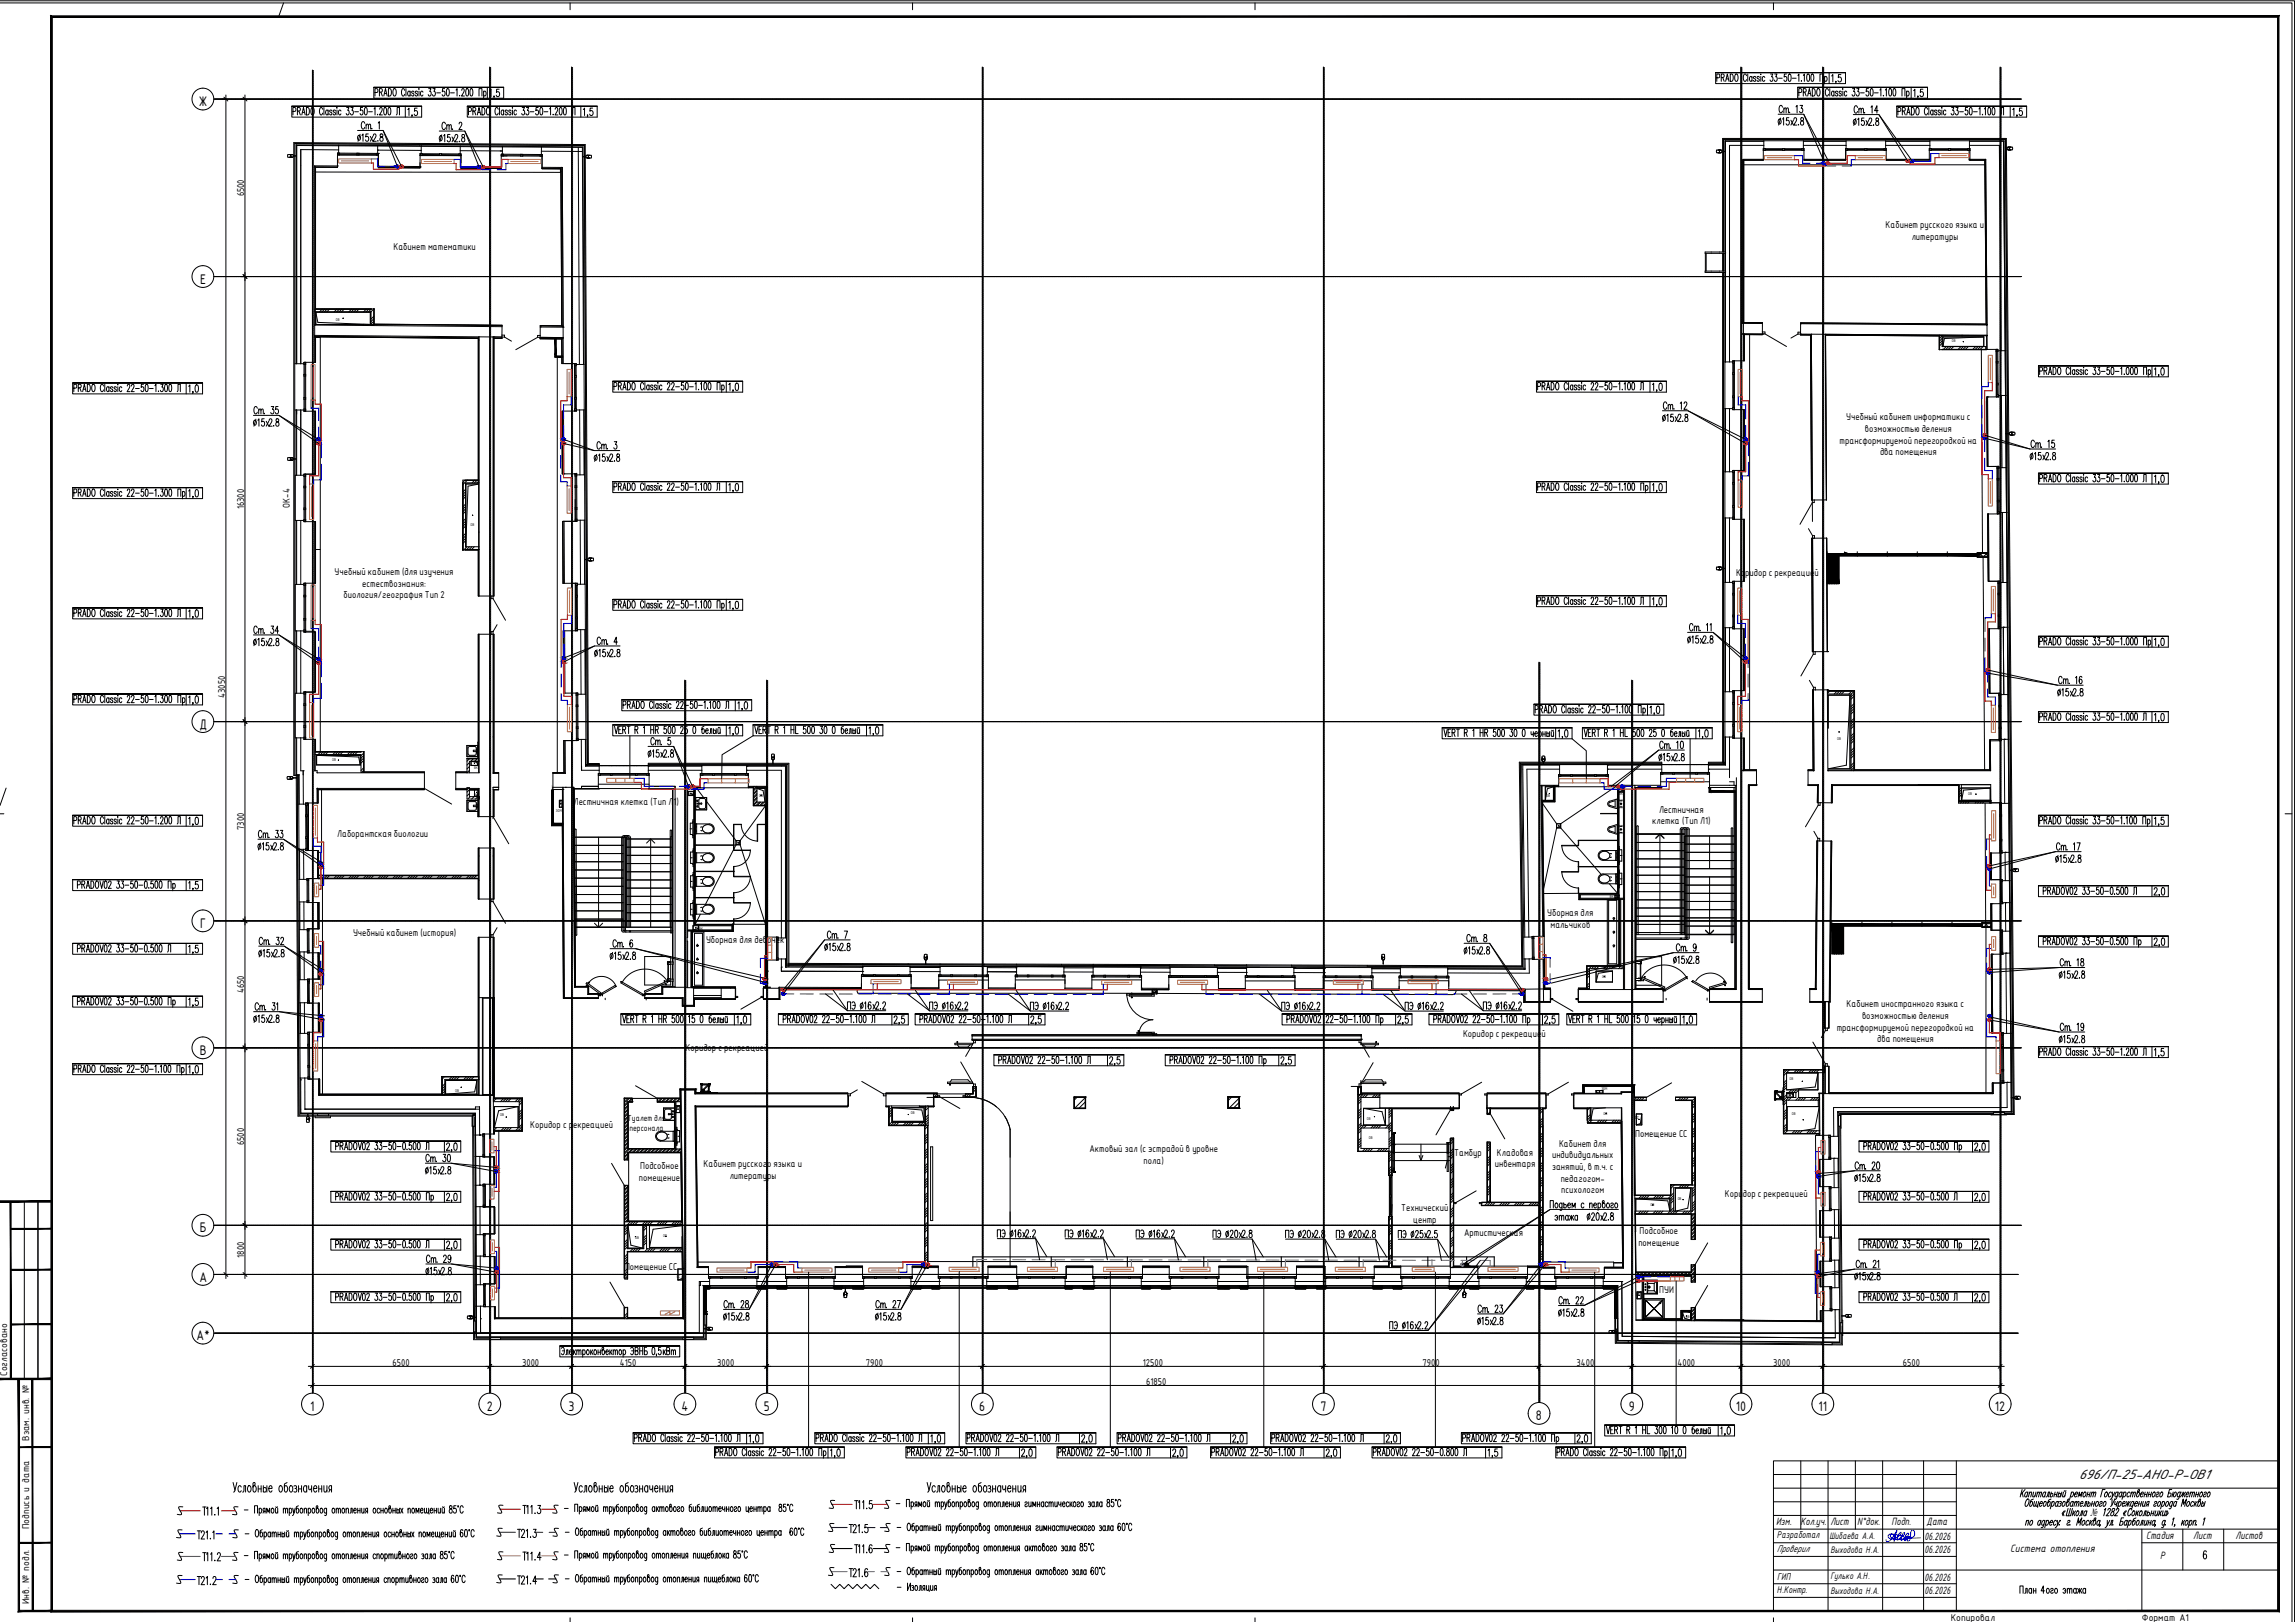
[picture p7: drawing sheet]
<svg xmlns="http://www.w3.org/2000/svg" width="841mm" height="594mm" viewBox="0 0 841 594" stroke-linecap="round" stroke-linejoin="round" font-family="sans-serif">
<defs><g id="words">
<text font-size="5.4" x="761.8" y="541.7">696/П-25-АНО-Р-ОВ1</text>
<g font-size="4.9">
<text x="72.9" y="38.9">Ж</text>
<text x="73.4" y="103.9">Е</text>
<text x="73.1" y="266.9">Д</text>
<text x="73.4" y="339.9">Г</text>
<text x="73.2" y="386.4">В</text>
<text x="73.2" y="451.4">Б</text>
<text x="73.1" y="469.4">А</text>
<text x="72" y="490.9">А*</text>
<text x="113.7" y="516.7">1</text>
<text x="178.4" y="516.7">2</text>
<text x="208.4" y="516.7">3</text>
<text x="249.7" y="516.7">4</text>
<text x="279.9" y="516.7">5</text>
<text x="358.9" y="516.7">6</text>
<text x="483.8" y="516.7">7</text>
<text x="562.9" y="520.1">8</text>
<text x="596.9" y="516.7">9</text>
<text x="636.1" y="516.7">10</text>
<text x="666.4" y="516.7">11</text>
<text x="731.1" y="516.7">12</text>
</g>
<g font-size="4.2">
<text x="650.8" y="558.6">Изм.</text>
<text x="659.8" y="558.6">Кол.уч.</text>
<text x="670.8" y="558.6">Лист</text>
<text x="680.6" y="558.6">N°док.</text>
<text x="693.2" y="558.6">Подп.</text>
<text x="705.3" y="563.9">06.2026</text>
<text x="706" y="558.6">Дата</text>
<text x="786.5" y="563.6">Cтадия</text>
<text x="803.7" y="563.6">Лист</text>
<text x="819.2" y="563.7">Листов</text>
<text x="705.3" y="568.9">06.2026</text>
<text x="736.6" y="568.6">Система отопления</text>
<text x="791.6" y="571.1">Р</text>
<text x="705.3" y="578.9">06.2026</text>
<text x="705.3" y="583.9">06.2026</text>
</g>
<text font-size="4.1" x="766.1" y="555.2">№</text>
<g font-size="3.9">
<text x="2.7" y="504.1" transform="rotate(-90 2.7 504.1)">Согласовано</text>
<text x="10.7" y="527.7" transform="rotate(-90 10.7 527.7)">Взам. инв. №</text>
<text x="10.7" y="560.1" transform="rotate(-90 10.7 560.1)">Подпись и дата</text>
<text x="651.1" y="563.4">Разработал</text>
<text x="651.1" y="568.4">Проверил</text>
<text x="651.3" y="578.8">ГИП</text>
<text x="10.7" y="587.6" transform="rotate(-90 10.7 587.6)">Инв. № подл.</text>
<text x="651.1" y="583.4">Н.Контр.</text>
<text x="714.9" y="593.5">Копировал</text>
<text x="784.9" y="593.5">Формат А1</text>
</g>
<g font-size="3.7">
<text x="670.4" y="563.7">Шибаева А.А.</text>
<text x="670.8" y="568.8">Выходова Н.А.</text>
<text x="670.8" y="578.4">Гулько А.Н.</text>
<text x="670.8" y="583.7">Выходова Н.А.</text>
</g>
<g font-size="3.5">
<text x="89.5" y="71.9" transform="rotate(-90 89.5 71.9)">6500</text>
<text x="691" y="83.7">Кабинет русского языка и</text>
<text x="700.6" y="87.9">литературы</text>
<text x="144.2" y="91.5">Кабинет математики</text>
<text x="676.6" y="154">Учебный кабинет информатики с</text>
<text x="683.4" y="158.2">возможностью деления</text>
<text x="674.2" y="162.5">трансформируемой перегородкой на</text>
<text x="689" y="166.7">два помещения</text>
<text x="106.2" y="185.9" transform="rotate(-90 106.2 185.9)">ОК-4</text>
<text x="89.5" y="186.5" transform="rotate(-90 89.5 186.5)">16300</text>
<text x="122.6" y="210.6">Учебный кабинет (для изучения</text>
<text x="132.8" y="214.9">естествознания:</text>
<text x="636.2" y="210.8">Коридор с рекреацией</text>
<text x="125.9" y="219.2">биология/география Тип 2</text>
<text x="82.5" y="255.6" transform="rotate(-90 82.5 255.6)">43050</text>
<text x="210.3" y="294.8">Лестничная клетка (Тип Л</text>
<text x="246.8" y="294.8">1)</text>
<text x="608" y="297.7">Лестничная</text>
<text x="89.5" y="303.9" transform="rotate(-90 89.5 303.9)">7300</text>
<text x="605.5" y="302">клетка (Тип Л1)</text>
<text x="123.6" y="306.6">Лаборантская биологии</text>
<text x="567" y="335.5">Уборная для</text>
<text x="568.2" y="339.8">мальчиков</text>
<text x="129.4" y="342.9">Учебный кабинет (история)</text>
<text x="258.7" y="345.4">Уборная для девочек</text>
<text x="89.5" y="363.8" transform="rotate(-90 89.5 363.8)">4650</text>
<text x="676.7" y="369">Кабинет иностранного языка с</text>
<text x="673.1" y="377.5">трансформируемой перегородкой на</text>
<text x="682.3" y="373.3">возможностью деления</text>
<text x="536.1" y="379.6">Коридор с рекреацией</text>
<text x="687.9" y="381.8">два помещения</text>
<text x="251.2" y="384.9">Коридор с рекреацией</text>
<text x="194.3" y="413">Коридор с рекреацией</text>
<text x="89.5" y="419.4" transform="rotate(-90 89.5 419.4)">6500</text>
<text x="571.3" y="420">Кабинет для</text>
<text x="599.2" y="416.5">Помещение СС</text>
<text x="399.2" y="422.1">Актовый зал (с эстрадой в уровне</text>
<text x="532.9" y="423.2">Тамбур</text>
<text x="548.6" y="423.2">Кладовая</text>
<text x="568.8" y="424.2">индивидуальных</text>
<text x="234.6" y="428.3">Подсобное</text>
<text x="257.9" y="427.4">Кабинет русского языка и</text>
<text x="267.4" y="431.6">литературы</text>
<text x="419.1" y="426.4">пола)</text>
<text x="547.8" y="427.5">инвентаря</text>
<text x="568.7" y="428.5">занятий, в т.ч. с</text>
<text x="234.1" y="432.6">помещение</text>
<text x="571.9" y="432.7">педагогом-</text>
<text x="572.2" y="437">психологом</text>
<text x="513.5" y="443.6">Технический</text>
<text x="632.1" y="438.5">Коридор с рекреацией</text>
<text x="517.9" y="447.9">центр</text>
<text x="536.5" y="452.7">Артистическая</text>
<text x="600.8" y="452">Подсобное</text>
<text x="89.5" y="460.7" transform="rotate(-90 89.5 460.7)">1800</text>
<text x="600.4" y="456.3">помещение</text>
<text x="229.1" y="465">Помещение СС</text>
<text x="608" y="473.4">ПУИ</text>
<text x="143.8" y="500.2">6500</text>
<text x="191.3" y="500.2">3000</text>
<text x="227.2" y="500.2">4150</text>
<text x="262.8" y="500.2">3000</text>
<text x="317.3" y="500.2">7900</text>
<text x="418.8" y="500.2">12500</text>
<text x="521.3" y="500.2">7900</text>
<text x="577.7" y="500.2">3400</text>
<text x="614.7" y="500.2">4000</text>
<text x="649.8" y="500.2">3000</text>
<text x="697.3" y="500.2">6500</text>
<text x="420" y="507.1">61850</text>
</g>
<g font-size="3.1">
<text x="230" y="410.6">Туалет для</text>
<text x="230.6" y="414.3">персонала</text>
</g>
<g font-size="1.4">
<text x="123.1" y="117.6">ОВ</text>
<text x="715.3" y="125.3">ОВ</text>
<text x="172.4" y="192.7">ОВ</text>
<text x="673.2" y="270.9">ОВ</text>
<text x="121.7" y="278.9">ОВ</text>
<text x="173.8" y="281.8">ВК</text>
<text x="173.8" y="291.4">ВК</text>
<text x="252.1" y="291.1">ВК</text>
<text x="278.2" y="291.8">ОВ</text>
<text x="566.6" y="291.8">ОВ</text>
<text x="593.4" y="291.1">ВК</text>
<text x="721.3" y="291.1">ОВ</text>
<text x="203.7" y="297.5">ЭОМ</text>
<text x="590" y="328.9">ВК</text>
<text x="256.2" y="340.5">ВК</text>
<text x="587.1" y="358.1">ОВ</text>
<text x="655.8" y="395.6">ОВ</text>
<text x="166.8" y="399.9">ОВ</text>
<text x="586.8" y="399.3">ЭОМ</text>
<text x="654.8" y="401.3">ВК</text>
<text x="247.7" y="405.8">ВК</text>
<text x="183.3" y="408.8">ОВ</text>
<text x="333.8" y="408">ОВ</text>
<text x="500.9" y="410.2">ОВ</text>
<text x="587.7" y="408.3">ОВ</text>
<text x="599.1" y="409.8">СС</text>
<text x="656.6" y="408.4">ОВ</text>
<text x="501.6" y="417">ОВ</text>
<text x="604.9" y="441.8">ОВ</text>
<text x="614.8" y="439.6">ОВ</text>
<text x="232.8" y="453.9">ОВ</text>
<text x="243.1" y="453.2">ОВ</text>
<text x="248.1" y="468.3">СС</text>
<text x="599.6" y="474.7">ВК</text>
<text x="617.8" y="482.8">ОВ</text>
</g>
</g></defs>
<g fill="none" stroke="#000" stroke-width=".37">
<path d="M108.7 53.1v80.1M213.4 55.5l.4 78M632.3 51.6v40.7M633.8 51.8h12.2M645.7 58.6h.5M646.2 58.7h-7.2v59.4l6.9 .1M660.9 51.8h15.6M661.1 58.7h15.2M691 51.8h16.2M691.2 58.7h15.8M721.7 51.8h12.7M721.9 58.7h5.5l.5 60-68-.4"/>
<path d="M115.5 61.1l8.2 .1M123.7 61.3l-8.1-.1v52h20.4M138.6 61.4l15.3 .1M138.7 61.3l15.2 .1M168.9 61.5h.1M168.9 61.6l14.8 .1M168.9 61.5l14 .1M198.7 61.8h6.8l.4 57.6-7.9-.1M198.7 61.7h7M632.3 92.8v6.5M632.3 99.8v32.8M115.3 119.1v3.7"/>
<path d="M118.1 113.2l-1 1M119 113.2l-1 1M119.9 113.2l-1 1M120.8 113.2l-1 1M123.4 113.2l-.9 1M124.4 113.2l-1 1M125.2 113.2l-.9 1M126.1 113.2l-.9 1M128.8 113.2l-.9 1M129.7 113.2l-.9 1M130.6 113.3l-.9 .9M131.5 113.3l-.9 .9"/>
<path d="M134.2 113.3l-1 .9M135.1 113.3l-.9 .9M136 114.2l1.1-1v5.5l46.9 .4M136.1 113.1l-1.1 1.1M137 115.9l-1 1M137 116.8l-1 1M137 117.7l-1 1M137 118.6l-.3 .3M137.1 118.8l46.8 .4M198.1 119.4h7.9M206.4 119.8v3.8M638.9 118.4v3.8"/>
<path d="M638.9 118.2l7 .1M660.1 118.4l67.8 .4M728.2 119v3.8M115.5 124.5v8.2M175.3 123.9v52h-4.7M175.3 123.9l-59.7-.5v9.3M175.6 123.4h5.1M180.9 123.8h2.9M180.9 123.9v94.2M183.9 123.9h-2.9v94.4M197.9 124.1h8v9.1M198 124l8 .1"/>
<path d="M206 124.1v9.1M639.1 122.5v9.7M639.1 122.4l6.7 .1M645.8 122.5h.1M645.8 122.6l-6.6-.1v9.7M659.8 122.7h3.7l.4 60.4M660 122.6h3.5M663.6 122.6l.3 60.5M663.8 122.4h5.1M710.8 128.1l-.1-5.1-41.7-.3 .3 60.4M711.7 123l-1 1.1M711.7 123.9l-1 1"/>
<path d="M711.7 124.8l-1 1M711.7 125.7l-1 1M711.7 128.1h16.2M713.2 127l-1 .9M714.1 127l-1 .9M715 127l-1 .9M715.9 127l-1 .9M718.6 127l-1 .9M719.5 127l-1 .9M720.4 127l-1 .9M721.3 127l-1 .9M724 127l-1 .9"/>
<path d="M724.9 127l-1 .9M725.8 127l-1 .9M726.7 127l-1 .9M727.9 128.1h.1M108.7 150.2v23.7M115.5 152.2v21.3M115.6 150.6v23.1M206 150.6l.1 23M206.1 150.6l.1 22.8M213.9 150.1l.1 23.6M632.3 149.7v23.1M639.1 150v22.3"/>
<path d="M639.2 150v22.3M728.1 145.4l.2 25.5M169.6 176.8l.1 24.6M170.4 175.8l-.8 .8M170.6 179.2l-1 1M171.3 175.8l-1.7 1.7M174 175.8l-1 1M174.9 175.8l-1 1M175.4 176.2l-.6 .6M108.7 190.6v23.5M115.5 191.1v22.5M115.6 191.1v22.5"/>
<path d="M170.6 184.6l-1 1M170.6 190l-1 1M170.6 195.4l-1 1M170.6 180.1l-1 1M170.6 185.5l-1 1M170.6 190.9l-1 1M170.6 196.3l-1 .9M170.6 181l-1 1M170.6 186.4l-1 1M170.6 191.8l-1 1M170.6 197.2l-1 1M170.6 181.9l-1 1"/>
<path d="M170.6 187.3l-1 1M170.6 192.7l-1 1M170.6 198l-1 1M206.2 191l.1 22.7M206.3 191l.1 22.7M214.1 190.5l.1 23.5M632.3 189.7v23.6M639.1 190.2v22.7M639.2 190.2v22.7M663.9 197.1l.3 41.6M664 197.1l.3 41.6M669.4 197.1l.3 41.5"/>
<path d="M728.4 188.2l.2 24.7M170.6 201.4h4.7v16.9M171.1 200.3l-1.2 1.2M172 200.3l-1 .9M172.9 200.3l-1 .9M173.8 200.3l-1 .9M175.4 201.5v16.6M175.6 201.2h-.1M724.6 203.7h4M724.6 202.7h4M724.6 202.4l3.9 .1M728.5 204l-3.9 .1"/>
<path d="M108.7 231.3v22.6M115.5 231.7v21.7M115.6 231.5v21.9M175.3 232.3v45.6h-4.2M175.4 232.3v23.6M180.9 232.3v23.6M181 232.3v50.7h1.7M206.4 231.1l.1 22.8M206.5 231.1l.1 22.8M214.3 230.6l.1 23.7M632.3 229.9v23.5M639.1 230.3v22.7"/>
<path d="M639.2 230.3v22.7M669.7 238.6h.1M728.7 230.3l.2 23.7M664.3 252.7l.1 29.3h-1.8M664.4 252.7l.1 29.3M669.8 252.7v.3l9.8-.1v29.1h49.6l-.1-10.7M670.5 253.2l-.6 .6M673.2 253.2l-1 1M674.1 253.2l-1 1M675 253.2l-1 1M675.9 253.2l-1 1M678.6 253.2l-1.1 1"/>
<path d="M679.3 254.2l-1 1M679.3 253.3l-1 1M679.3 257.8l-1 1M679.3 258.7l-1 1M679.3 259.6l-1 1M679.3 255.1l-1 1M108.7 270.2v12.1M115.5 270.8v4.6M115.6 270.8v4.5h16.7M117.6 275.4l-1 1M118.4 275.4l-.9 1M119.4 275.4l-1 1"/>
<path d="M120.2 275.4l-.9 1M122.9 275.4l-.9 1M123.8 275.4l-.9 1M124.7 275.4l-.9 1M125.6 275.4l-.9 1M128.3 275.4l-1 1M129.2 275.4l-1 1M130.1 275.4l-1 1M131 275.4l-1 1M133.2 275.3h.1M133.3 275.8l-1 1M133.3 276.7l-1 1"/>
<path d="M133.3 277.6l-1 1M133.3 278.5l-1 1M133.3 275.3v7.5h22.2M133.3 275.3h.1M171.1 277.8h4.1M175.3 271.8h.1M175.4 269.9v1.9M180.9 269.9v13.2M206.6 271.3l.1 11.7h-4.1M206.7 271.3l.1 11.8M214.5 270.8l.1 9.6M632.3 270v10"/>
<path d="M639.1 270.4v11.6h4.6M639.2 270.4v11.6M679.3 265l-1 1M679.3 270.4l-1 1M679.3 276.6l-1 1.1M679.3 275.8l-1 .9M679.3 263.2l-1 1M679.3 268.6l-1 1M679.3 274l-1 .9M679.3 279.4l-1 .9M679.3 264.1l-1 1M679.3 269.5l-1 1"/>
<path d="M679.3 274.8l-1 1.1M679.3 260.5l-1 1M679.3 265.9l-1 1M679.3 271.3l-1 1M109.6 283.8l.1 10.7M116.4 289.1h39.1M116.4 289.2l.1 4.9M133.3 282.9h22.2M133.3 281.2l-1 1M133.3 282.1l-.8 .8M155.5 289.2h-39l.1 4.9M167 282.9h4.1"/>
<path d="M167 289.1l4.1 .1h-4.1M167 282.8h4.1M172 289.2h3.3v9.9M172 289.1v.3l3.2-.1M180.9 289.3v9.8M182.7 289.3h-1.7v9.8M202.2 289.4v13h3.9l.4 63.3M206.3 288.4h.9M210.4 288.8h8.9M214.6 280.6h5M219.6 288.9h-9.2l.5 72.4M237.6 280.6h19.5"/>
<path d="M237.6 288.9h8.9v63.5M237.9 288.8h8.6M254.5 288.2v50.6h14v2.1h-15.1v20.5M254.6 288.2h2M254.6 288.5h2M254.7 288.4v50.3M254.8 288.4h1.8M273.7 280.6h.1M273.7 280.6h12.6M274.2 288.2h2.7M274.2 288.4h1.8M274.2 288.5h1.8"/>
<path d="M276.1 288.2v6.9h4.4M280.6 295v48.2M280.7 295v48.2M280.8 294.3v48.9M287.8 280.6v62.9M558 280.2h13.5M558 281.7l.8 61.5M565 293.7l.6 49.2M565.1 293.6l.6 49.3M565.2 293.6l.6 49.3M569.7 288.2v5.4h-4.4M569.8 287.8h1.4"/>
<path d="M569.8 288h1.4M569.8 288.1h1.4M589.1 280.2h19.9M589.4 288h3.5v39.2M589.4 288.1h3.4M589.4 287.8h3.4M593.1 287.8v39.7h-14.2v1.8h16.4M595.3 287.6h3.8M599.4 288.4h9.2M609 288.5h-9.6v63.6M626.1 288.5h.3v1.6h9.4l.1 72M626.1 280.2h6.2"/>
<path d="M640.9 287.6h2.8M643.7 287.7h-2.7v74.4h4.8M662.6 287.7h3.5l-.1 6.3M666.2 287.6l-.1 6.4M671.4 287.6l-.1 6.4M679.3 281.1l-1 1M679.3 280.2l-1 1M679.3 282l-.2 .3M717.8 293.7h11.5v.3M717.8 293.7h.1M717.8 293.7v-6h-46.3l-.1 6.3M718.8 288.4l-1.1 1"/>
<path d="M718.8 289.3l-1.1 1M718.8 290.2l-1.1 1M718.8 291.1l-1.1 1M719.4 293.2l-1 1M720.3 293.2l-1 1M721.2 293.2l-1 1M722.1 293.2l-1 1M724.8 293.2l-1 1M725.7 293.2l-1 1M726.6 293.2l-1 1M727.5 293.2l-1 1M729.6 293.8l-.4 .4"/>
<path d="M109.8 312v10.1M116.6 312.4v8M175.3 310.6v10h-58.6l-.1-9.1M175.4 313.5v7M180.9 313.5v15.8M181 310.6v18.7M665.8 308l-.5 54.1h-2.1M665.9 308l-.5 54.1M671.2 308.1l-.7 58.8M671.2 308.1l-.6 58.9M729.4 312.4l.1 9.8M729.5 312.5l.1 9.7"/>
<path d="M109.9 331.3v9.2M116.6 320.7h58.8M116.6 321.7h58.8M116.6 321.8h58.7v7.5M116.7 331.5v8.7M116.8 330.6v9.6M118 320.7l-1 1M118.9 320.7l-1 1M119.8 320.7l-1 1M120.7 320.7l-1 1M123.4 320.7l-1 1M124.3 320.7l-1 1"/>
<path d="M125.2 320.7l-1 1M126.1 320.7l-1 1M128.8 320.7l-1 1M129.7 320.7l-1 1M130.6 320.7l-1 1M131.5 320.7l-1 1M134.2 320.7l-1 1M135.1 320.7l-1 1M136 320.7l-1 1M136.9 320.7l-1 1M139.6 320.7l-1 1M140.5 320.7l-1 1"/>
<path d="M141.4 320.7l-1 1M142.3 320.7l-1 1M145 320.7l-1 1M145.9 320.7l-1 1M146.7 320.7l-.9 1M147.7 320.7l-1 1M150.3 320.7l-.9 1M151.3 320.7l-1.1 1M152.1 320.7l-.9 1M153 320.7l-1 1M155.7 320.7l-1 1M156.6 320.7l-1 1"/>
<path d="M157.5 320.7l-1 1M158.4 320.7l-1 1M161.1 320.7l-1 1M162 320.7l-1 1M162.9 320.7l-1 1M163.8 320.7l-1 1M166.5 320.7l-1 1M167.4 320.7l-1 1M168.3 320.7l-1 1M169.2 320.7l-1 1M171.9 320.7l-1 1M172.8 320.7l-1 1"/>
<path d="M173.7 320.7l-1 1M174.6 320.7l-1 1M175.4 322.4v6.9M254.6 338.6h14v2.4M268.6 338.5h.1M268.6 338.3v.2M592.8 327.3h-14.1v2.2h14.7M593.5 329.5v24.3M593.7 329.4v24.5M726.3 339.3h3.4M726.3 338.3h3.4M726.3 339.7h3.3"/>
<path d="M726.3 338l3.3 .1M729.6 331v9.7M729.6 339.6v.1M729.7 331v9.7M110 350h.1M110 350v8.8M116.8 350.3v8.3M116.9 349v9.6M175.3 343.3v51h-12.3l-1 1M175.4 343.3v33.3M180.9 343.3l.1 22.3M181 343.3v22.1"/>
<path d="M246.5 359.4v1.9h-3.9v2.6h-6.3M246.5 353.1v5.5M252 340.9l1.2 .1M253.6 341.1v20.6M253.8 341.1h14.9M280.6 351.6v10.2M280.7 351.6v10.2h-.9M280.8 351.6v10.2M287.8 351.2v3M288.2 354.2l27.9 .1M333.5 354.3l11 .1M361.8 354.4h10.7"/>
<path d="M389.9 354.5h10.7M417.9 354.6h10.6M446.1 354.6l10.7 .1M474.2 354.7h11.2M502.7 354.8h10.5M530.5 354.9h28M558.9 351.2v3.7M565.7 351.3l.1 10.7M565.8 351.3l.1 10.7M565.9 351.3l.1 10.7 2.1 .1M582.5 355.6l-1 .9M582.5 356.4l-1 1.1"/>
<path d="M582.5 357.3l-1 1M583.3 353.8l-1.8 1.9M584.2 353.8l-1 1M585.1 353.8l-1 1M586 353.8l-1 1M588.7 353.8l-1 1M589.6 353.8l-1 1M590.5 353.8l-1 1M591.4 353.8l-1 1M593.4 353.8h-11.9v8.2l-3.1 .1M594.1 353.8l-1 1M594.9 354.8h.1"/>
<path d="M594.9 353.9l-.9 .9M599.4 359.1v3h10.1M599.4 352.9v5.5M729.7 349.5l.3 28.8M729.8 349.5l.2 28.8M110 368.4l.1 10.1M116.9 368.5v9.6M116.9 367.4l.1 10.7M181.1 365.4v36.8h10.3v12.1M206.5 365.7h.1M206.5 365.7h12.8M206.6 365.6h12.7"/>
<path d="M210.8 361.3h4.9M215.7 364h3.6M215.7 361.3v2.6h3.6M215.7 361.3h.1M236.3 365.7h13.8v2.8M237.8 365.6h12.2M237.8 364h4.9M253.6 361.6h15.9M253.6 361.5h15.9M254.4 366h15.1M254.5 368.5h.1M254.5 368.5h-4.5"/>
<path d="M264.3 361.8h3.5M269.3 361.8h.2M269.5 366h-15v2.5M279.8 366h5.8M279.8 361.6h.9M279.8 361.5h.9M281.1 362h4.4M315.7 362.2l-30-.1v4l-5.9-.1M333.9 362.2l10.1 .1M356.2 379h.1M356.2 379h142.6v.4M356.3 379v.4"/>
<path d="M356.4 379.4v-.3h142.3v.3M362.2 362.3h9.9M390.2 362.4h9.9M418.3 362.5h4.1M422.4 362.4l-.1 1.6M422.6 362.4v1.3M423.6 362.4v1.3M428.3 362.5h-4.4l.1 1.5M446.5 362.5l9.9 .1M474.5 362.6h10.4M503.1 362.7h9.6M530.9 362.8h27.5l.1 4.3"/>
<path d="M558.4 367.1h.1M558.5 366.8v.2h9.6M558.5 367.1h-.1M558.7 362.3h.1M566 362h2.1M566 362.2h2.1M578.4 367h31.1M578.4 362.2h3.1M582.5 360l-1 1M582.5 360.9l-1 1-3.1 .1M582.5 361.8l-.4 .4M595.3 362.4h3.8"/>
<path d="M599.3 362.2h9.8M626.5 367h19.3M626.5 362.1h9.4M626.5 362.2h9.4M663.2 367h5.4M665.4 362.1v.1M668.6 367.1h.1M668.6 367.1v9.4M668.7 367v9.5M670.6 367h-.4v9.5M670.6 367h.1M110.2 395.5h.1"/>
<path d="M110.2 395.5v10.7M117 395.9v4.9M117.1 395.2v5.6M161.9 394.3h.2M161.9 394.3h.1M161.9 394.3v6.5M162.1 394.3h.1M163 397l-1 1M163 398.8l-1 1M163 397.9l-1 1M163 399.7l-1 1M165.6 394.4l-1 .9"/>
<path d="M166.5 394.4l-1 .9M167.4 394.4l-1 .9M168.3 394.4l-1 .9M171 394.4l-1 .9M171.9 394.4l-1 .9M172.8 394.4l-1 .9M173.7 394.4l-1 .9M175.4 392v2.3M175.5 395.3h-.1M249.2 398.9h.1M249.2 398.9l.1 3.3h-8.4M249.2 398.9h5.8"/>
<path d="M255 398.9h.1M255 398.9l-.1 1.3M356.3 380.6v.4M356.4 380.6v.4M356.5 398v2.6h-2.7M356.6 380.9v.1M356.6 398v2.7h-2.8M356.8 398l-.2 .2M357.6 380.9v.1M357.6 398v3.7h-3.8M357.6 398.1l-1 1M357.6 399l-1 1"/>
<path d="M357.7 398v3.8h-3.9M357.9 380.9v.1M358 381h139.7M497.6 397.9v23.9M497.7 397.9v3M498.5 397.9l-.8 .9M498.7 380.6v.3M498.7 397.9v3M498.8 397.9v2.5h35.9M498.8 380.6v.3M599 397.4h.1M599 397.4h-19l.1 3h-3.3"/>
<path d="M599 399.5v2.4h4.3v1.2h-4.3v34.8M599 397.4v2.5M653.5 398.4v6M653.6 391.9h.1M653.6 398.4h.1M653.6 391.9v23.4M653.9 391.9l-.2 .2M654.7 395.6l-1 1M654.7 396.5l-1 1M654.7 397.4l-1 1M654.7 398.3l-1 1M654.8 391.9l-1.1 1.1"/>
<path d="M655.7 391.9l-2 2M656.5 399.2l-1 1M657.4 399.2l-1 1M658.3 399.2l-1 1M658.4 391.9l-1 1M659.1 399.3l-1 1M659.3 391.9l-1 1M660.2 391.9l-1 1M661.1 391.9l-1 1M663.8 391.9l-1 1M664.7 391.9l-1 1M665.6 391.9l-1 1"/>
<path d="M666.5 391.9l-1 1M668.6 390.5v1.3h-15M668.7 392.4l-.5 .5M668.7 390.5v1.3M670.2 390.5v9.8h59.9v-3.6M730.2 396.7v3.6M117 400.8h44.9M180.8 402.5h.1M181.1 413l-.2 .2M181.1 414l.1 1.3M181.7 402.5l-.9 .9M182 413l-.9 .9"/>
<path d="M184.4 402.5l-1 1M184.7 413l-1 1M185.3 402.5l-1 1M185.6 413l-1 1M186.2 402.5l-1 1M186.5 413l-1 1M187.1 402.5l-1 1M187.4 413l-1 1M189.8 402.5l-1 1M190.1 413l-1 1M190.7 402.5l-1 1M191.3 406.4l-1 1"/>
<path d="M191.3 411.8l-1 1M191.3 407.3l-1 1M191.3 412.7l-1.3 1.3M191.3 402.8l-1 1M191.3 408.2l-1 1M191.3 403.7l-1 1M191.3 409.1l-1 1M191.3 413.6l-.4 .4M191.3 402.3h.1M191.3 414.2l-10.5 .1M228.9 402.3h2.7M228.9 402.6v22.3"/>
<path d="M229.2 403.5l-.3 .3M229.3 402.3l-.4 .4M230.1 403.5h1.5M230.1 403.5l-1.2 1.2M230.1 404.8l-1.2 1.2M230.1 406.2l-1.2 1.2M230.1 407.5l-1.2 1.2M230.1 408.9l-1.2 1.2M230.1 410.2l-1.2 1.2M230.1 411.6l-1.2 1.2M230.1 412.9l-1.2 1.2M230.1 414.3l-1.2 1.2"/>
<path d="M230.1 415.6l-1.2 1.2M230.1 417l-1.2 1.2M230.1 418.3l-1.2 1.2M230.1 419.7l-1.2 1.1M230.1 404l-1.2 1.1M230.1 405.3l-1.2 1.2M230.1 406.6l-1.2 1.2M230.1 408l-1.2 1.2M230.1 409.3l-1.2 1.2M230.1 410.7l-1.2 1.2M230.1 412l-1.2 1.2M230.1 413.4l-1.2 1.2"/>
<path d="M230.1 414.7l-1.2 1.2M230.1 416.1l-1.2 1.2M230.1 417.4l-1.2 1.2M230.1 418.8l-1.2 1.2M230.1 403.5v17.3M230.1 402.3l-1.1 1.2M230.1 403.6h1.5M230.6 402.3l-1.2 1.2M231.5 402.3l-1.2 1.2M231.6 403.5h.1M231.6 402.2h-2.9l.1 22.7M231.6 402.6l-.9 .9"/>
<path d="M240.9 402.3h8.4M240.9 403.6h6.3v17.2l-17.1-.1M240.9 403.5h8.5M241.4 402.3l-.5 .5M242.3 402.3l-1.2 1.2M242.7 402.3l-1.2 1.2M243.6 402.3l-1.2 1.2M244.1 402.3l-1.2 1.2M245 402.3l-1.2 1.2M245.4 402.3l-1.2 1.2M246.3 402.3l-1.2 1.2M246.8 402.3l-1.2 1.2"/>
<path d="M247.4 403.5v17.3M247.7 402.3l-1.2 1.2M248.1 402.3l-1.2 1.2M249 402.3l-1.2 1.2M249.3 402.4l-1 1.1M249.4 403.3l-.2 .2M254.9 400.4h55.8M254.9 400.3h8M255 405.2h7.9M262.9 400.5h.1M262.9 400.3v.1M276.9 400.5h33.8"/>
<path d="M276.9 405.2h33.8M310.7 405.4h-55.7l.8 58.5h3.8M324.7 400.5h18.8M324.7 400.4h18.8M324.7 405.4h1v6.9h13.1v52.2M324.7 405.2h1M326.7 411l-.9 1M326.7 405.6l-.9 1M326.7 406.5l-.9 1M326.7 407.4l-.9 1M326.7 408.3l-.9 1M327.6 411.1l-1 1"/>
<path d="M328.4 411.1l-1 1M329.4 411.1l-1 1M332 411.1l-1 1M333 411.1l-1.1 1M333.8 411.1l-1 1M334.7 411.1l-1 1M337.4 411.1l-1 1M338.3 411.1l-1 1M338.9 412.2v52.3M339.2 412.1h-.1M339.4 412.2l-.5 .5M339.9 405.1l-.7 .7"/>
<path d="M339.9 412.2v52.3M339.9 415.3l-1 1M339.9 416.2l-1 1M339.9 417.1l-1 1M339.9 412.6l-1 1M339.9 418l-1 1M340 412.2v52.3M340.1 409.3l-.9 1M340.1 410.2l-1.9 1.9M340.1 405.7l-.9 1M340.1 408.4l-.9 1M340.1 411.1l-.9 1"/>
<path d="M342.1 401.7h1.4M342.1 400.7h1.4M342.5 400.7l-.4 .3M343.3 400.7l-1 1M343.5 401.5l-.3 .2M343.5 401.8h-1.3v3.6h-1.9M354.1 400.7l-.3 .4M355 400.7l-1 1M355.9 400.7l-1 1M393.6 401.8h.1M393.6 401.8h4.2M393.6 401.8v4.2h4.2v-4.2"/>
<path d="M397.8 401.8h.1M450 401.7h4.2M450 401.7h.1M450 405.9h.1M450 401.7v4.2M454.2 401.7h.1M454.2 405.9h.1M454.2 401.7v4.2M454.2 405.9h-4.2M498.5 401l-.8 .7M498.7 400.4l-.5 .5M498.7 402.5l-1 1"/>
<path d="M498.7 408.8l-1 1M498.7 419.5l-1 1.1M498.7 406.1l-1 1M498.7 411.5l-1 1M498.7 416.8l-1 1M498.7 407l-1 1M498.7 417.8l-1 1M498.7 407.9l-1 1M498.7 413.3l-1 1M498.7 418.6l-1 1M498.7 403.4l-1 1M498.7 414.2l-1 1"/>
<path d="M498.9 412.2l-1.2 1.2M499.3 401l-1.6 1.6M499.8 412.2l-1 .9M500.3 401l-1 .9M500.7 412.2l-1 .9M501.1 401l-1 .9M503.4 412.2l-1 .9M503.9 401l-1.1 .9M504.3 412.2l-1 .9M504.7 401l-1 .9M505.2 412.2l-1 .9M505.7 400.5h29"/>
<path d="M505.7 401l-1.1 .9M505.7 401.8l-.2 .1M506.1 412.2l-1 .9M508.8 412.2l-1 .9M509.6 405.9l-.6 .7M510 416.3l-1 1M510 417.3l-1 .9M510 418.1l-1 1M510 411.9l-1.3 1.2M510 407.4l-1 1M510 411l-1 1M510 406.5l-1 1"/>
<path d="M510 412.7l-1 1.1M510 408.3l-1 1M510 413.7l-1 .9M510 419l-1 1M510.1 405.9h21.2M531.5 406.4v-.3h-21.4v24.5M531.5 417.1v47.2M531.6 405.3v1.1M531.6 417.1v47.2M531.7 417.1l-.1 .1M532.1 405.9l-.5 .5M532.6 405.3v1.1"/>
<path d="M532.6 418l-1 1M532.7 417.1v23.4l-.1-23.4-1 1M532.9 405.9h1.8M534.7 406.1h-2v.3M545 400.5h21.5M545 400.4h21.5M545 405.8v2.1M545 418.6v21.9M545.1 405.8v2.1M545.1 418.6v21.9M545.5 418.6l-.4 .4M546.1 419.8l-1 1"/>
<path d="M546.1 418.9l-1 1M546.1 405.8v2.1M546.1 418.6v21.9M546.1 407.2l-.7 .7M546.2 407.9v-1.8h18v34.3h-18v-21.8M564.3 405.8v58.5M564.6 405.8l-.3 .2M565.3 409.5l-1 1M565.3 415.8l-1 1M565.3 405.8v58.5M565.3 414.9l-1 1M565.3 410.4l-1 1"/>
<path d="M565.3 405.9l-1 1M565.3 411.3l-1 1M565.3 416.7l-1 1M565.3 406.8l-1 1M565.3 412.2l-1 1M565.3 417.6l-1 1M566.5 406.1h-1.1v58.1h4.4M576.8 400.5h3.3M576.8 406.1h4.9v4.2M581.8 411.3h12.3l.6 52.9h-6.7M582.6 405.8l-.9 .8M582.7 410.1l-1 1"/>
<path d="M582.7 408.3l-1 1M582.7 409.2l-1 1M583.4 410.3l-1 1M586.1 410.3l-1 1M587 410.3l-1 1M587.9 410.3l-1 1M588.8 410.3l-1 1M591.5 410.3l-1 1M592.4 410.3l-1 1M593.3 410.3l-1 1M594.2 410.3l-1 1M598.9 402h4.4"/>
<path d="M599.8 402l-.9 .9 4.4 .1M600.7 402l-1 1M601.6 402l-1 1M602.5 402l-1 1M614 402h7.1l.1 32v-32.2l-7.2 .1v1.2h6v30.8h-7.8M614 403h6.1v31.1M616 402l-1 1M616.9 402l-1 1M617.8 402l-1 1M618.7 402l-1 1M621.1 402.2l-1 1M621.1 407.6l-1 1"/>
<path d="M621.1 413l-1 1M621.1 418.4l-1 1M621.1 403.1l-1 1M621.1 408.5l-1 1M621.1 413.9l-1 1M621.1 419.3l-1 1M621.1 404l-1 1M621.1 409.4l-1 1M621.1 414.8l-1 1M621.1 404.9l-1 1M621.1 410.3l-1 1M621.1 415.7l-1 1"/>
<path d="M653.5 404.4h.2M653.6 415.2h13v.6M653.6 415.1h.1M654.7 413.5l-1 1M654.7 406.4l-1 .9M654.7 412.6l-1 1M654.7 408.1l-1 1M654.7 409l-1 1M654.7 401l-1 1M654.7 411.7l-1 1M654.7 401.9l-1 1M654.7 407.2l-1 1.1"/>
<path d="M654.7 403.7l-1 1M655 414.1l-1 1M655.5 402l-1.8 1.7M656.4 402l-1 1M657.7 414.1l-1 1M658.6 414.1l-1 1M659.1 401.9l-1 1.1M659.5 414.1l-1 1M660 402l-1 1M660.4 414.1l-1 1M660.9 402l-1 1M661.8 402l-1 1"/>
<path d="M663.1 414.1l-1 1M664 414.1l-1 1M664.5 402l-1 1M664.9 414.1l-1 1M665.4 402l-1 1M665.8 414.1l-1 1M666.3 402l-1 1M666.7 415.1v.7M666.8 402.4l-.6 .6M673.4 407.3l.1 8.9M181.2 423.7l.1 10M228.8 434.1v34"/>
<path d="M228.9 434.1v14.5M229.1 434.1l-.2 .2M229.5 434.1l-.6 .7M230.1 422.4l-1.2 1.2M230.1 423.7l-1.2 1.2M230.1 434.5l-1.2 1.2M230.1 435.8l-1.2 1.2M230.1 437.2l-1.2 1.2M230.1 438.5l-1.2 1.2M230.1 439.9l-1.2 1.2M230.1 420.1l-1.2 1.2M230.1 422.8l-1.2 1.2"/>
<path d="M230.1 424.2l-.7 .7M230.1 434.9l-1.2 1.2M230.1 436.3l-1.2 1.2M230.1 437.6l-1.2 1.2M230.1 439l-1.2 1.2M230.1 422v2.9M230.1 434.1v13.4M230.1 422.1v2.8M230.2 424.9v-2.7h19.3l.3 25.1h-19.6v-13.2M230.3 420.8l-1.4 1.4M230.7 420.8l-1.8 1.8M231.6 420.8l-1.2 1.2"/>
<path d="M232.1 420.8l-1.3 1.2M232.9 420.8l-1.2 1.2M233.4 420.8l-1.2 1.2M234.3 420.8l-1.2 1.2M234.7 420.8l-1.2 1.2M235.6 420.8l-1.2 1.2M236.1 420.8l-1.2 1.2M237 420.8l-1.2 1.2M237.4 420.8l-1.2 1.2M238.3 420.8l-1.2 1.2M238.8 420.8l-1.2 1.2M239.7 420.8l-1.2 1.2"/>
<path d="M240.1 420.8l-1.2 1.2M241 420.8l-1.2 1.2M241.5 420.8l-1.2 1.2M242.4 420.8l-1.2 1.2M242.8 420.8l-1.2 1.2M243.7 420.8l-1.2 1.2M244.2 420.8l-1.2 1.2M245.1 420.8l-1.2 1.2M245.5 420.8l-1.2 1.2M246.4 420.8l-1.2 1.2M246.9 420.8l-1.2 1.2M247.8 420.8l-1.2 1.2"/>
<path d="M248.2 420.8l-1.2 1.2M249.1 420.8l-1.2 1.2M249.6 420.8l-1.3 1.2M249.6 421.7l-.3 .3M339.9 420.7l-1 1M339.9 426.1l-1 1M339.9 431.5l-1 .9M339.9 436.9l-1 .9M339.9 421.6l-1 1M339.9 427l-1 1M339.9 432.4l-1 1M339.9 437.7l-1 1"/>
<path d="M339.9 422.5l-1 1M339.9 427.9l-1 1M339.9 433.3l-1 .9M339.9 438.7l-1 .9M339.9 423.4l-1 1M339.9 428.8l-1 1M339.9 434.1l-1 1.1M339.9 439.5l-1 1M497.6 421.7h11.3v8.9M497.6 421.8h.1M500.3 420.6l-1 1.1M501.2 420.6l-1 1.1"/>
<path d="M502.1 420.6l-1 1.1M503 420.6l-1 1.1M505.7 420.6l-1 1.1M506.6 420.6l-1 1.1M507.5 420.6l-1 1.1M508.4 420.6l-1 1.1M509 428.4v2.2M510 427.1l-1 1M510 428.9l-1 1M510 421.7l-1 1M510 422.6l-1 1M510 428l-1 1"/>
<path d="M510 423.5l-1 1M510 424.4l-1 1M510 429.8l-.7 .8M510 428.4v2.2M532.6 436.9l-1 1M532.6 423.4l-1 1M532.6 428.8l-1 1M532.6 420.7l-1 1M532.6 426.1l-1 1M532.6 431.5l-1 1M532.6 421.6l-1 1M532.6 427l-1 1"/>
<path d="M532.6 432.4l-1 1M532.6 437.8l-1 1M532.6 422.5l-1 1M532.6 427.9l-1 1M532.6 433.3l-1 1M532.6 438.7l-1 1M532.6 434.2l-1 1M532.6 439.6l-1 1M546.1 424.3l-1 1M546.1 428.8l-1 1M546.1 439.5l-1.9 1.9M546.1 429.7l-1 .9"/>
<path d="M546.1 435.1l-1 .9M546.1 435.9l-1 1M546.1 420.7l-1 1M546.1 431.5l-1 .9M546.1 423.4l-1 1M546.1 434.1l-1 1.1M546.1 425.2l-1 1M546.1 430.6l-1 1M546.1 426.1l-1 1M546.1 436.9l-1 .9M565.3 420.3l-1 1M565.3 426.6l-1 1"/>
<path d="M565.3 422.1l-1 1M565.3 428.4l-1 1M565.3 438.2l-1 1M565.3 432.9l-1 1M565.3 439.1l-1 1.1M565.3 437.4l-1 1M565.3 425.7l-1 1M565.3 431.1l-1 1M565.3 436.4l-1 1M565.3 421.2l-1 1M565.3 432l-1 1M565.3 427.5l-1 1"/>
<path d="M565.3 423l-1 1M565.3 433.8l-1 1M601.6 437.9l-1 1M602.5 437.9l-1 1M603.4 437.9l-1 1M604.3 437.9l-1 1M607 437.9l-1 1M607.9 437.9l-1 1M608.8 437.9l-1 1M609.7 437.9l-1 1M612.2 433.9h.1M612.2 433.9v3.9l-12.9 .1"/>
<path d="M612.6 434l-.3 .4M613.3 436.9l-1.9 2M613.3 437.8l-1 1.1M613.3 439.6l-1 1M613.3 438.7l-1 1.1M613.5 434l-1.2 1.2M616.2 434l-.9 1M617.1 434l-1 1M618 434l-1 1M618.9 434l-1 1M621.1 439.9l-1 1M621.1 429.1l-1 1"/>
<path d="M621.1 435.4l-1 1M621.1 430.9l-1 1M621.1 437.2l-1 1M621.1 434.5l-1 1M621.1 424.7l-1 1M621.1 426.5l-1 1M621.1 431.8l-1 1M621.1 436.3l-1 1M621.1 420.2l-1 1M621.1 421.1l-1 1M621.1 423.7l-1 1.1M621.1 430l-1 1.1"/>
<path d="M621.1 425.5l-1 1.1M666.7 424.6v10M666.8 424.7v9.9M673.6 424.2l.1 10.8M181.3 442.1v9.7M229.9 454l-1 1M229.9 449.5l-1 1M229.9 450.4l-1 1M229.9 455.8l-1 1M229.9 451.3l-1 1M229.9 456.7l-1 1M229.9 448.6l-1 1"/>
<path d="M229.9 459.4l-1 1M229.9 454.9l-1 1M230 458.3v9.8M230 458.5h20l.3 24.1M230.1 441.2l-1.2 1.2M230.1 442.6l-1.2 1.2M230.1 443.9l-1.2 1.2M230.1 445.3l-1.2 1.2M230.1 446.6l-.9 .9M230.1 440.3l-1.2 1.2M230.1 441.7l-1.2 1.2M230.1 443l-1.2 1.2"/>
<path d="M230.1 444.4l-1.2 1.2M230.1 445.7l-1.2 1.2M230.1 447.1l-.5 .4M231 447.5l-1 1M231.9 447.5l-1 1M231.9 457.4l-1 1M232.8 447.5l-1 1M232.8 457.4l-1 1M233.7 447.5l-1 1M233.7 457.4l-1 1M234.6 457.4l-1 1M236.4 447.5l-1 1"/>
<path d="M236.9 453.2l-1 1.1M236.9 452.3l-1 1M236.9 448.7l-1 1M236.9 454.1l-1 1M236.9 449.7l-1 1M236.9 455l-1 1M237.3 447.5l-1.4 1.4M237.3 457.4l-1 1M238.2 447.5l-1 1M238.2 457.4l-1 1M239.1 447.5l-1 1M239.1 457.4l-1 1"/>
<path d="M240 457.4l-1 1M241.8 447.5l-1 1M242.7 447.5l-1 1M242.7 457.4l-1 1M243.6 447.5l-1 1M243.6 457.4l-1 1M244.5 447.5l-1 1M244.5 457.4l-1 1M245.4 457.4l-1 1M247.2 447.5l-1 1M248.1 457.4l-1 1M248.1 447.5l-1 1"/>
<path d="M249 447.5l-1 1M249 457.4l-1 1M249.9 447.5l-1 1M249.9 457.4l-1 1M250.1 458.1l-.3 .3M339.9 442.2l-1 1M339.9 447.6l-1 1M339.9 453l-1 1M339.9 458.4l-1 1M339.9 443.1l-1 1M339.9 448.5l-1 1M339.9 453.9l-1 1"/>
<path d="M339.9 459.3l-1 1M339.9 444l-1 1M339.9 449.4l-1 1M339.9 454.8l-1 1M339.9 444.9l-1 1M339.9 450.3l-1 1M339.9 455.7l-1 1M508.9 445.6v18.2h-5.3M509 445.6v18.7M509.5 445.6l-.5 .5M510 448.7l-1 1M510 454.1l-1 1"/>
<path d="M510 459.5l-1 1M510 449.6l-1 1M510 454.9l-1 1.1M510 450.5l-1 1M510 455.9l-1 1M510 446l-1 1M510 451.4l-1 1M510 456.7l-1 1.1M510 445.6v18.7M510.1 445.6v18.2h3.2M532.6 442.3l-1 1M532.6 447.6l-1 1"/>
<path d="M532.6 453l-1 1M532.6 458.4l-1 1M532.6 443.2l-1 1M532.6 448.6l-1 1M532.6 453.9l-1 1M532.6 459.3l-1 1M532.6 444l-1 1.1M532.6 449.4l-1 1M532.6 454.8l-1 1M532.6 445l-1 1M532.6 450.3l-1 1.1M532.6 455.7l-1 1"/>
<path d="M532.7 441.4l-.1 22.9M532.7 440.9v22.9h8.9M543 440.4h3.1l-1 1M543 441.4h21.3M543 440.5h21.3M543 441.6h21.2v22.2h-4.4M547 440.5l-1 .9M547.9 440.5l-1 .9M550.5 440.5l-.9 .9M551.5 440.5l-1 .9M552.3 440.5l-1 .9M553.3 440.5l-1.1 .9"/>
<path d="M555.9 440.5l-1 .9M556.8 440.5l-1 .9M557.7 440.5l-1 .9M558.6 440.5l-1 .9M561.3 440.5l-1 .9M562.2 440.5l-1 .9M563.1 440.5l-1 .9M564 441.8v22M564 440.5l-1 .9M565.3 458l-1 1M565.3 441.8l-1 1M565.3 447.2l-1 1"/>
<path d="M565.3 452.6l-1 1M565.3 442.7l-1 1M565.3 448.1l-1 1M565.3 453.5l-1 1M565.3 458.9l-1 1M565.3 443.6l-1 1M565.3 449l-1 1M565.3 454.4l-1 1M565.3 459.8l-1 1M565.3 444.5l-1 1M565.3 449.9l-1 1M565.3 455.3l-1 1"/>
<path d="M601.3 443.6l-1 1M602.2 443.6l-1 1M603.1 443.6l-1 1M604 443.6l-1 1M606.7 443.6l-1 1M607.6 443.6l-1 1M608.5 443.6l-1 1M609.4 443.6l-1 1M612.1 443.6l-1 1M613.3 442.3l-1 1M613.3 443.2l-1.3 1.4M613.9 443.6l-1 1"/>
<path d="M614.8 443.6l-1 1M617.5 443.6l-1 1M618.4 443.6l-1 1M619.3 443.6l-1 1M619.8 454v-9.3h-20.6l.3 21.2h20.3v-2.7M619.9 444.6v9.4M620.5 444.6l-.6 .6M621 444.6l-1.1 1.1M621.1 445.4l-1.2 1.2M621.1 446.7l-1.2 1.2M621.1 448.1l-1.2 1.2M621.1 449.4l-1.2 1.2"/>
<path d="M621.1 450.8l-1.2 1.2M621.1 452.1l-1.2 1.2M621.1 453.4l-.6 .6M621.1 445.8l-1.2 1.2M621.1 447.2l-1.2 1.2M621.1 448.5l-1.2 1.2M621.1 449.9l-1.2 1.2M621.1 451.2l-1.2 1.2M621.1 452.6l-1.2 1.2M621.1 453.9l-.1 .1M621.1 444.6v9.4M621.1 444.6l.1 9.4"/>
<path d="M621.1 441.7l-1 1M621.1 442.6l-1.9 2M621.1 440.8l-1 1M666.8 443.4l.1 9.7M666.9 443.4l.1 9.5M673.7 443l.1 10.5M181.4 460.2v10M181.5 478.6l-.1 4.2M228.8 478.8v3.9M229.3 478.8l-.4 .5M229.9 464.8l-1 1M229.9 460.3l-1 1"/>
<path d="M229.9 466.6l-1 1M229.9 467.5l-.7 .6M229.9 465.7l-1 1M229.9 461.2l-1 1M229.9 462.1l-1 1M230 478.8v3.9M255.8 464.1h3.8M257.8 471.1h.2M277.8 463.9h10.1M277.9 464.1h9.6M306.1 464.1h4M306.1 463.9h4"/>
<path d="M310.1 463.9h5.7M310.1 463.8h6M334.3 463.9h4.3M334.3 463.8h4.3M338.7 463.9v.4M339.9 463.8l-.7 .7M339.9 460.2l-1 1M339.9 461.1l-1 1M340.1 463.9v.4M340.3 463.9h3.6M340.3 463.8h3.6M362.1 463.9h10.4"/>
<path d="M362.1 463.8h10.5M390.8 463.9h9.7M390.8 463.8h9.7M418.7 463.9h9.8M418.7 463.8h9.8M446.7 463.9h10.2M446.7 463.8h10.2M475.1 463.8h10.3M475.4 463.9h10M503.7 463.9h5.3M510 460.3l-1 1M510 461.2l-1 1.1"/>
<path d="M510 462.1l-1 1M510 463.9h3.3M532.6 463.8l-.4 .5M532.6 460.2l-1 1M532.6 461.1l-1 1M541.6 463.9h-8.8v.4M559.8 463.9h4.2M565.3 463.4l-.8 .9M565.3 460.7l-1 1M599.5 466l-.1 .1M600.4 466l-1 1M600.9 466l-1.2 1.2"/>
<path d="M601.8 466l-1.2 1.2M602 467.2v16.2M602.2 466l-1.2 1.2M602.2 467.2l.1 16h13.7M602.3 467.4h17.5v2.2M603.1 466l-1.2 1.2M603.6 466l-1.2 1.2M604.5 466l-1.3 1.2M604.9 466l-1.2 1.2M605.8 466l-1.2 1.2M606.3 466l-1.3 1.2M607.1 466l-1.1 1.2"/>
<path d="M607.6 466l-1.2 1.2M608.5 466l-1.2 1.2M608.9 466l-1.2 1.2M609.9 466l-1.3 1.2M610.3 466l-1.2 1.2M611.2 466l-1.2 1.2M611.6 466l-1.2 1.2M612.5 466l-1.2 1.2M613 466l-1.2 1.2M613.9 466l-1.2 1.2M614.3 466l-1.2 1.2M615.2 466l-1.2 1.2"/>
<path d="M615.7 466l-1.2 1.2M616.6 466l-1.2 1.2M617 466l-1.2 1.2M617.9 466l-1.2 1.2M618.4 466l-1.2 1.2M619.3 466l-1.2 1.2M619.7 466l-1.2 1.2M619.7 480h.1M619.8 478.9v1.1M619.9 478.9h.1M619.9 463.2v2.8M619.9 478.9v4.8"/>
<path d="M620.3 478.9l-.4 .5M620.7 463.2l-.8 .9M621.1 464.2l-1.2 1.2M621.1 465.6l-1.7 1.6M621.1 466.9l-1.2 1.2M621.1 468.3l-1.2 1.2M621.1 479l-1.2 1.2M621.1 463.3l-1.2 1.2M621.1 464.7l-1.2 1.2M621.1 466l-1.2 1.2v2.4M621.1 467.4l-1.2 1.2M621.1 468.7l-.9 .9"/>
<path d="M621.1 479.5l-1.2 1.2M621.1 463.2v6.4M621.1 478.9v4.9M621.2 463.2v6.4M621.2 478.9v4.5h17.8M667 461.9v9.4M667 461.9l.1 9.4M673.8 461.5l.1 10.1M674 479.7l.1 11.8M181.4 482.7h47.5M229.9 481l-1 1M229.9 481.9l-1 .9"/>
<path d="M229.9 482.8l-.3 .2M230.2 482.7h20.1M250.3 482.6h.1M592.8 491h.2M602.3 483.1h13.7M619.6 480.1v.4M619.7 480.1h-3.6v2.9M621.1 480.4l-1.2 1.2M621.1 481.7l-1.2 1.2M621.1 483.1l-.7 .6M621.1 480.8l-1.2 1.2M621.1 482.2l-1.2 1.2"/>
<path d="M621.1 483.5l-.2 .2M639 483.6l27.9 .2M667.1 480.1v3.7M667.2 480.3v3.5"/>
</g>
<g fill="none" stroke="#000" stroke-width=".37">
<path d="M108.7 53.3l15.4 .1M110.2 54.8v5.9M124.1 54.9v-1.7l-15.6-.1v80.1h1.7M138.4 55h.1M138.4 53.3h.1M138.4 53.5l16 .1M138.4 53.3l16 .1v.2M138.4 53.3v1.7M154.4 53.6l-.1 1.5M168.7 55.2v-1.7l15.4 .1v1.7h-.8M168.7 53.7l15.4 .1M198.4 53.9v-.2l15.2 .1 .4 79.7h-1.7"/>
<path d="M198.4 53.9l15 .1v1.5h-1.5v-1.5M198.4 53.9v1.5M632.3 51.8h1.5M638.4 58.3v60.1h.5M645.7 58.6h-7.1v59.8M646 51.8h.4M646.2 58.3v.4h-7.2v59.4l6.9 .1v.3M646.4 53.2v-1.6h-14.3v40.7M660.9 53.2v-1.6h15.6v1.6M661.1 58.6h15.2M661.1 58.3v.4h15.2v-.4M691 53.2v-1.6h16.2v1.6"/>
<path d="M691.2 58.6h15.8M691.2 58.3v.4h15.8v-.4M721.7 53.2v-1.6h12.7l.6 76.8-.2 .1M721.9 58.6h5.8M721.9 58.3v.4h5.5l.4 60-68-.3M727.5 58.6l.4 60.4M727.7 58.6l.5 60.4h-.3M727.7 58.3v.3M732.7 53.2v5.1M734.2 51.8h.1M734.2 51.8l.6 76.7M115.3 60.7l.2 .4v58h-.2"/>
<path d="M123.7 60.8v.5l-8.1-.1v51.9h20.4M138.6 60.9h.1M138.6 61.3h.1M138.6 60.9v.5h15.3M153.9 61.4h.1M153.9 61h.1M153.9 61v.4M168.9 61.1v.5l14.8 .1v-.5M182.9 61.6h.8M198.7 61.3v.5l6.8 .1 .3 57.4-7.8-.1v.6M205.7 61.3h.1M205.7 61.7l.3 57.7h.4"/>
<path d="M205.7 61.3h.4l.3 58.2M632.1 92.8v6.5M632.1 99.8v32.8h1.7M115.5 113.3h20.5M137 113.1l.1 5.6 46.9 .4v.5M137.1 118.8h-4v.4M183.9 119.2h.1M198 119.8h.1M198 119.4h.1M198.1 119.4h.1M206.4 119.8h.1M206.4 119.4v.4"/>
<path d="M638.6 118.2h.3M659.8 118.6h.1M659.8 118.4v.2M659.8 118.4h.3M727.9 118.8h.1M727.9 118.8v.2M115.3 124.5h.2v-1.3l59.8 .6v52.1l-4.7 .1h4.8M115.3 122.8v.4l60.1 .6M175.3 123.9l-59.7-.5v9.3h-.3M175.4 123.4v78.1M175.4 124.6h.2M180.7 123.4h.2"/>
<path d="M180.9 123.4h.1M180.9 123.8v.1M183.8 123.8h.1M183.8 123.5l.1 .5-2.9-.1v94.4h-.3M197.9 124h.1M198 123.6l-.1 .5 7.9 .1 .1 9h.5M203.4 123.6v7.2h2.8v-.4h-2.4v-6.8M206.3 123.6v.5h-.3M206.4 123.8h-.4v.3M639.1 122.4h-.5v-.2h.5v.3M645.8 122.3v.3l-6.6-.1v9.7h-.3M659.8 122.4h.1"/>
<path d="M659.8 122.6h.2M659.8 122.4v.3h3.7l.3 60.4h.3M663.6 122.6h.1M663.8 122.4l-.3 .2M668.9 122.4h.2M668.9 122.6l50.1 .4M669.1 122.4l49.9 .4M669.1 122.4v.2M710.8 128.1l-.2-5-41.6-.3 .2 60.3M710.8 122.9v5M719 122.8h9.2v.2h-9.2M719 122.8v.2"/>
<path d="M727.7 127.9l.5 .1M728 123v5.1h-16.3M728.2 128h.1M733.3 128.5h1.5M108.7 150.2v1.5M110.2 151.7v-1.5h-1.7v23.9h1.7M115.3 150.6h.3v23.1h-.3M115.5 150.6v1.6M206.5 150.6h-.5l.1 23h.5M212.4 150.1h1.7l.1 23.8h-1.7M633.8 149.7h-1.7v23.1h1.7M638.9 150h.3v22.3h-.3"/>
<path d="M728.2 145.4l.2 25.5M728.4 145.4h-.4l.2 25.5h.4M733.4 144.9h.1M734.9 144.8l.2 26.5M734.9 144.8l-1.4 .1M734.9 144.8l.3 26.5M734.9 144.8h.3l.2 26.5h-1.7M108.7 173.9v.2M115.5 173.5v.2M206.2 173.4v.2M206.6 173.6h.1M214 173.7v.2"/>
<path d="M728.6 170.9h.1M110.2 190.6h-1.7v23.5h1.7M115.3 191.1h.3v22.5h-.3M175.4 194.9h.2M206.7 191h-.5l.1 22.7 .5-.1M212.6 190.5h1.7l.1 23.5h-1.7M633.8 189.7h-1.7v23.6h1.7M638.9 190.2h.3v22.7h-.3M664 197.1h.1M664.2 197.1h.1M664.2 197.1h-.3l.2 41.6h.4M669.3 197.1l.4 41.5"/>
<path d="M728.5 188.2l.2 24.7M728.7 188.2h-.3l.1 14.2h-3.9v1.7h3.9l.1 8.8h.3M733.8 187.7h.1M733.8 187.7h1.7l.2 25.6h-.2M735.3 187.7l.2 25.6M169.7 201.3l-.1-24.5 .1 24.7M170.6 201.5h4.7v16.8h.3M170.6 201.3h4.8M175.4 218.1v.2M180.9 218.1v.2M724.6 202.5h4v1.5h-4M728.5 202.5v1.5"/>
<path d="M728.9 212.9h.1M735.5 213.3l-1.5 .1M108.7 231.1v.2M110.2 231.1h-1.7v22.8h1.7M115.3 231.5h.3v21.9h-.3M115.5 231.5v.2M175.6 232.3h-.3l-.2 45.4h-4v5.4M180.7 232.3h.3v50.6h1.7v.4M206.9 231l-.5 .1 .1 22.8h.5M212.8 230.6h1.7l.1 23.7h-1.7M633.8 229.9h-1.7v23.5h1.7M638.9 230.3h.3v22.7h-.3"/>
<path d="M669.6 238.6h.1M669.6 238.6v.1M669.7 238.6h.1M728.7 230.3h.3l.2 23.7h-.3zM728.9 230.3l.1 23.7M734.1 229.8h.1M735.6 229.7l-1.5 .1M735.6 229.7l.2 24.7M735.6 229.7h.2l.2 24.7h-1.7M175.4 255.9v14M180.9 255.9v14M664.5 252.7h-.3l.2 29.3h-1.8v.3"/>
<path d="M669.6 252.7h.2M669.6 252.9h10v29.1h49.5v-10.7h.3l.1 10.8M669.6 253.1h9.9v29M669.8 252.7h.1M669.8 252.7v.2M110.2 270.2h-1.7v13.8h.9l.1 10.5h1.7M115.3 270.8h.3v4.5h16.7M115.5 276.4v5.9h-.2M115.5 275.4h16.8M133.2 275.4v7.5M133.2 275.3h.1M133.3 275.3v7.4h22.2v.4"/>
<path d="M171.1 278h4.5M175.4 271.8v11.1h.2M175.6 278.8h-3.6v4.3M207.1 271.3h-.5l.1 11.6h-4.1v.4M213 270.8h1.7l.1 9.6h4.8v1.7M633.8 270h-1.7v10M638.9 270.4h.3v11.6h4.5v.3M729.2 271.3l.1 10.8M734.5 270.8h.1M736 270.8h.2l.2 23.4h-.2l-.3-23.4h-1.4M108.5 283.8h1.1M108.7 282.3v1.5"/>
<path d="M109.6 283.8h.1M111.1 282.3h.1M111.1 283.8h.1M111.1 282.3v1.5M116.2 282.9v.2M116.2 288.7h.1M116.2 288.7v.4M116.2 288.9l.2 .3M155.5 288.8v.4h-38.9v4.9h-.3M167 288.8v.4h4.1v3.5h4.6v-.9h-3.7v-2.4h3.1v9.7h.5M171.1 282.7h-4.1v.4M171.1 289.1v-.6h.9v.6h3.4"/>
<path d="M175.4 288.8v10.3M180.7 288.4h2v.9h-1.7v9.8h-.3zM180.7 283.1h2M180.7 289.2h2M180.9 289.2h.1M180.9 283.1v.2M180.9 289.2v.1M202.6 283.1h4.2M202.6 288.4v.8M202.8 289.2v12.4h3.5v.4h-3.9v-12.8h3.7l.5 76.4-.1-.2h.3l-.5-76.2M206.3 289.2h.1M206.3 288.4v.8"/>
<path d="M207.2 283.1v.2M210.1 288.4h.2l.5 73.2h-.2zM210.3 288.3v.5M213.1 280.6h.1M213.1 280.6v1.5M214.6 280.4v.2M219.3 288v.8l.3 .1h-9.2l.5 72.4h4.8M237.6 280.6h.1M237.6 282.1v-1.7h19.6v1.7M237.9 288.8l-.3 .1h8.9v63.5M237.9 288v.8M246.6 288.8v63.6"/>
<path d="M247.4 288v.8h-.9M251.8 288.2h2.8v50.5h14v2.3M252 288.2v55.1h-.2M254.2 288.2v50.9h14v1.5h-16.2M254.6 288.4l.2 50.3M256.6 288v.5h-2M257.1 280.6h.1M273.6 282.1h.1M273.6 282.1v-1.7h14.6v63.1h-1.9M273.6 280.6h.1M274.2 288v.5h1.8M276 288.2v6.9h4.5"/>
<path d="M276.2 288v7h5M276.9 288.2h3.9M277.4 288v5.8h3.8M280.5 295v48.2h.7M280.8 288v6.3M286.3 280.6h1.5M558 280.2v1.5M564.7 287.6v.2h5.1v.4M564.9 287.8l.1 5.9 .3-.1M569.3 287.8v5.4h-4.3v.4h4.7v-5.8M569.8 288.2v5.5h-4.5l.6 49.2h-.5M571.2 287.6v.6h-1.5"/>
<path d="M571.5 281.7v-1.7h-13.9l.8 63.2h1.9M589.1 281.7h.1M589.1 280.2h.1M589.1 281.7v-1.7h19.9v1.7M589.4 287.8h.1M589.4 287.6v.6h3.4v-.4h2.1M592.9 287.8v39.5h-14.2v2.1h16.6M592.9 288l-.1 39.3M593.3 287.8v39.9h-14.2v1.3h16.2M594.9 287.6v74.8M599.1 288.4h.3M599.1 288.5h.2"/>
<path d="M599.3 288.4v70M608.6 287.6v.8l.4 .1h-9.5v63.6M626.1 280.2h.1M626.1 281.7h.1M626.5 287.6v2.4h9.4M626.9 288.4v1.2h9M632.3 280.2v-.2h-6.2v1.7M633.8 287.6h2.1v74.8M635.9 288.4h-9.8l.2 .1v1.6h9.5v72h-9.3v.3M635.9 287.7h.4M639.1 282v.3M643.7 287.4v.3h-2.7v74.4h4.8v.3"/>
<path d="M643.7 282.1h-5.1l.3 .2M662.6 287.4v.3h3.5l-.1 6.3h.3M662.6 282.1h1.9M664.5 282l.2 .3M666.2 287.6h.2M666.4 287.4v.2h-3.8M669.8 282.3h.2M671.2 287.4l.2 .2h46.6v6h11.4v.4l-.2-.3h-11.4M703 287.4v.2M717.8 293.7v-6h-46.3l-.1 6.3h-.3M729.5 282.1h-59.5v.2M729.5 282.1v.2"/>
<path d="M736.1 294.2l-1.5 .1M109.7 311.1l.1 .9M111.3 311.1h-1.7v11h1.7M116.6 311.5v.9M175.4 310.6v2.9M175.6 310.6h-.3v10h-58.6v-9.1h-.3v.9M180.7 310.6h.3v18.7h-.3v-15.8M180.9 310.6v2.9M206.2 302.3h-3.9l-.1-12.9v13h3.9l.4 63.3h12.8v-.3M666.1 308h-.3l-.6 54.1h-2v.3M670.9 308.1h.4l-.7 58.9h-.4l-.1 9.5M729.5 312.4v.1"/>
<path d="M729.7 312.5l-.3-.1 .1 9.8h.3M734.8 312.2h.1M736.3 312.2l.1 10.4M736.3 312.2h-1.5M736.3 312.2h.2l.1 10.4h-1.7M109.9 330.3v1M111.4 330.3h-1.7v10.2h1.7M116.4 321.8h.2M116.5 331.5v-.9h.3v9.6h-.3M116.6 320.4v1.4h58.7v7.5h.3M116.6 330.6l.1 .9M117.9 321.7h57.4"/>
<path d="M117.9 320.7h57.4M175.4 320.5v1.9h.2M254.6 338.5h14l.1-.2v2.8l-14.9-.1M592.9 327.2h-14.3v2.3h14.8M593.4 329.4v24.5h-11.8M593.4 329.5h.1M593.5 329.4v24.5h.4v-24.5M726.3 338.1h3.4v1.5h-3.4M729.6 338.1v1.5M729.7 331h.1M729.9 331h-.3v6.9h-3.3v1.8h3.3v1h.3M729.9 331h.1"/>
<path d="M734.9 330.6h.1M735 330.6h1.4l.1 10.5M736.5 330.6h.2v10.5h-1.7M109.9 348.7l.1 1.3M111.4 348.7h-1.7l.1 10.1h1.7M116.6 350.3l-.1-1.3h.4v9.6h-.3M116.8 349v1.3M175.6 343.3h-.3v51h-12.3M246.5 359.4v1.9h-3.9v2.6h-6.3v.3M246.5 353.1v5.5M246.6 353.1v5.5M246.6 359.4v2"/>
<path d="M251.8 344.7h.2v17.1M252 341h1.2v20.4h16.3v.6M253.6 341.1v20.6M268.7 341h-15.1v20.8h10.7v.2M280.8 351.6h.1M281.2 355.7v6.3l-.5-.2M281.2 351.6h-.7v10.2M286.3 354.2h.1M286.3 351.2h1.9v2.6l27.9 .1v1.9M286.3 354.2v1.5M287.8 351.2h.1M287.8 354.2h.4"/>
<path d="M316 354.3h.1M316.1 355.8h.1M333.5 355.8v-1.9l11 .1v1.9M361.8 355.9v-1.9h10.7v2h-.2M372.3 354.4h.1M389.9 356v-1.9h10.7v1.9M417.9 354.6h.1M417.9 356.1l.1-1.9h10.8v1.9M428.5 354.6h.3M446.1 356.1v-1.9l10.7 .1v1.9M456.7 356.2h.1M456.7 354.7h.1"/>
<path d="M485.4 356.2h.1M485.4 354.7h.1M485.4 354.7v-.4h-11.2v1.9M485.4 354.7v1.5M502.7 356.3v-1.9h10.5v1.9M530.5 354.9h.1M558.5 354.9h.1M558.5 354.9h.4M558.9 351.2h.1M560.4 351.2h-1.9v3.3l-28-.1v2M565.5 351.3h.5l.1 10.7h-.3v.4h-.2M565.7 351.3h.1"/>
<path d="M593.4 353.7h-12v8.3l.2-7.2M593.4 353.8h.1M599.3 359.1l-.2 3.3M599.5 352.9v5.5M599.5 359.1v3h10v.3M729.8 349.5h.1M730 349.5h-.3l.2 28.8h.3M730 349.5h.1M735.1 349.1h.1M736.6 349.1l.2 29.4M736.6 349.1h-1.5M736.6 349.1h.2l.2 29.4h-.1"/>
<path d="M110 367.3v1.1M111.5 367.3h-1.6v11.2h1.7M116.6 368.5v-1.1h.4v10.7h-.3M116.8 367.4l.1 1.1M175.4 376.6v15.4M176.8 365.6h4.2v36.7M177 365.6v35.6M180.6 365.6v35.4h.4M181 365.4h.1M181 365.4v-22.1h-.3v22.1h.4v36.8h10.4v12.1h-10.7M210.7 361.6v-.2h4.9v2.8M215.4 361.4v.2"/>
<path d="M215.6 364h.1M215.7 361.3v2.6h3.6v.3M236.3 364.2h.1M236.3 365.4v.3h13.7v2.8M236.3 365.6h1.5M236.3 364h1.5M242.7 361.6h.2v2.6M247.4 361.4h-4.7v2.6h.2M250 365.6h.2M250 368.5h4.5M250.2 368.2h.2M250.2 365.4v3h4.2v-2.6"/>
<path d="M254.2 365.8h10.1M254.2 368.2h.2M267.8 362v-.2h1.5v.2M269.5 365.8v.3h-15v2.4M280.7 361.4h-.9v.6M285.5 361.6h.1v4.4M285.6 362l30.1 .1M315.7 361.7v.5l-29.9-.1v3.9l-6 .1v-.3M333.9 361.8v.5l10.1-.1M333.9 362.1l10.1 .1M344 361.8v.4M356.2 379.4v-.4h142.6v.4"/>
<path d="M362.2 361.8v.5l9.9 .1v-.6M362.2 362.2h9.9M390.2 362.3h9.9M390.3 361.9l-.1 .4M400.1 361.9v.5l-9.9-.1M418.3 362v.5h4.1v1.5l-.1-1.5M418.3 362.4h10M422.4 362.4h1.5M422.4 362.5v1.2h1.5M423.9 362.5h.1M428.3 362v.5h-4.3v1.5l-.1-1.5M446.5 362v.6h9.9v-.5"/>
<path d="M446.5 362.4l9.9 .1M474.5 362.1v.5l10.4 .1v-.6M474.5 362.5h10.4M503.1 362.2v.5l9.6-.1M503.1 362.6h9.6M512.7 362.2v.4M530.9 362.3v.5l27.5 .1v4.2M558.5 367.1h.1M558.5 362.8h.4v4h-.4M558.5 362.7v4.1M558.5 366.8h7.2M558.7 362.3h.2v.4h-28"/>
<path d="M566 362.2h.1M566 362.4v-.5h2.1v.5M568.1 366.8v.3M578.4 362.4v-.5h3.1v.3h.5v.2M578.4 366.8v.3M609.1 362.2h.4M609.5 366.8v.3M626.5 362.2h.1M626.5 366.8v.3M640.7 362.2h5.1M640.9 362.2h-.2v-74.6h.2v74.6M645.8 366.8v.3"/>
<path d="M663.2 362.2h2.4v.2M663.2 366.8v.3M665.4 362.2h.1M665.5 366.8h3.4M668.6 367.1v9.4h.3M668.6 367h.3M668.9 366.8v.1M670.3 366.9h.2M736.8 378.5h-1.5M110.2 394.8v.7M111.7 394.8h-1.7v13.2h64v.5h-.7v4h.7v-3.4l.1 6.6h.2M116.8 395.9v-.7h.3v5.6"/>
<path d="M117 395.2v.7M161.9 394.3v6.4h-44.9M161.9 394.3h.2M162.1 394.4v6.4M163 394.4h12.4M175.4 394.3v6.9M249.3 399v.2h5.6M249.3 399l1.1 84M249.3 399h5.6v1.7M249.5 399.2l1.1 83.8h-.2M254.7 399.2v1.5M356.2 380.6l.2 .4"/>
<path d="M356.4 380.9h142.1M356.6 398v2.7M357.6 398v3.7M358 381v.1M497.7 397.9l-.1 3.1M497.7 380.9l-140.6 .1M498.7 397.9v3.1M498.8 380.6l-.1 .3M598.4 399.9v-2h-17.9v2.6M598.7 399.9v.2h-4.7M598.8 399.9v-2.4h-18.7v3h13.9M653.6 391.9h.1"/>
<path d="M668.7 391.9h.1M668.7 391.8v8.5M668.9 390.5h-.3v1.3h-15l-.1 23.5h13.1v.5h.3M670.1 390.5l.1 9.7h59.9v-3.5h.3M730.2 396.7h.1M730.4 396.7h.1M735.5 396.4h.1M735.5 396.4h1.5l.1 10.7h-63.7v.2M737 396.4h.2l.1 10.9h-63.7l.1 8.9h-1.7M110.2 406.2l.1 1.5M110.3 407.7h.1M110.3 407.7h63.9l.1 8"/>
<path d="M111.7 406.2h.1M116.4 407.9l4 .1v.7l-4-.1zM117 400.8l-.2 .2M175.4 400.8h-58.6v.3l58.8 .1M175.7 405.4h-1.5v.8h-62.5M175.8 415.7h.1M175.8 415.7h-1.5M176.8 401.2h4M177 401h4v1.3M180.8 402.3h10.5v11.9h-10.5M180.8 412.4h.2l.1 2.9M181.2 414v1.3h-.4"/>
<path d="M228.9 402.3v.3M230.1 403.6v17.1M247.3 403.5v17.3M247.7 403.5v17.3M254.7 405.1h.2M254.9 405.1l.1 .1M254.9 400.5h22M254.9 405.1l.9 59M262.9 405.2h14M310.7 400.7v-.4l-55.7-.1v-1.3h-5.8v3.3h-8.3v1.5h6.3v17h-16.9M310.7 405.1v.3h-55.7l.8 58.5h3.8v.4M324.7 400.7v-.4h18.8v1.5h-1.3v3.6h-1.9"/>
<path d="M324.7 405.1v.3h1v6.9h13.1v52.2M325.7 405.2l.1 7h13.4M336.9 405.1v.1M337 405.1v.1h2.2M338.9 412.1v52.4M339.9 412.2v52.3M340 412.2v52.3M340.1 405.2h2.2v-.1l-.2 .1M342.1 400.5h.1M342.1 400.5v1.2h1.4M353.8 400.6h2.7v-2.6h1.2v3.8h-3.9zM393.6 401.8h4.2v4.2h-4.2z"/>
<path d="M393.7 401.9h4v4h-4zM450 401.7v4.2M450 401.7h4.2v4.2h-4.2M450.1 401.8h4v4h-4zM505.7 400.7v-.2h-6.5v.4h-1.5M505.7 405.8v.1h4.4M531.3 405.9h1.6M531.6 405.8v.6M531.6 417.1v21.9M532.6 405.8v.6M532.6 417.1v21.9M534.7 400.7v-.4h-35.9v-2.4h-1.2v23.8"/>
<path d="M534.7 405.8v.3h-2v.3h-1.2v-.3h-21.4v24.5h-1.2v-8.8h-11.3M545 405.8v2.1h1.2v-1.8h18v34.2h-18v-21.7h-1.2v21.9M545 400.7v-.4h21.5v.4M545.1 405.8v2.1M545.1 418.6v21.9M546.1 405.8v2.1M546.1 418.6v21.9M546.3 405.8v.3M564.3 405.9h-19.3l-.2-.1-.1 .3M564.3 412.1v52.2M565.3 405.9h1.2M565.3 412.2v52.1"/>
<path d="M566.5 405.8v.3h-1.1v58h4.4v.4M576.8 400.7v-.4h3.2v-2.9h19v2.5h-5v.8M576.8 405.8v.3h4.8v4.2M581.6 410.3h.1M581.8 405.9v4.4M582.3 405.8v.1h-5.5M594.2 411.2h-12.4l12.3 .1 .5 52.8h-6.6v.4M594.2 410.7h.2l.6 53.6h-.2zM594.3 400.1v.6M599 402h4.3M599 403h4.3M603.3 401.8h-4.3l-.2-2.3 .5 38.2h12.9v-3.8"/>
<path d="M603.3 403.1h-4.3v34.8l-.1-34.7M614 401.8h7.3v52.2h-1.5M614 403.1h6v30.8h-7.8M614 402h7.1v32.1M614 403h6.1v31M666.6 400.6h.2M666.6 400.6l.1 14.5M668.9 400.3h-2.3v.3M670.3 400.3v.3h60.1M673.7 408.5h.7l.1 4h-.7zM730.2 400.3h-60.1M730.5 407.4l4 .1v.6h-4z"/>
<path d="M174.3 423.6v10.5M175.8 423.6h-1.7v10.5h.2M175.9 434l-1.6 .1M180.9 423.7h.3l.1 10h-.3M181 433.7h.1M181.1 423.7v10M230.1 420.8h19.5M230.1 422h19.5M230.3 420.8v-17.1h1.3v-1.5h-2.9v22.7h1.6v-2.7h19.2l.3 25h-19.5v-13.1h-1.6l.2 34M497.7 421.7h.1M508.5 421.7h.1M508.5 421.7h.5v8.9"/>
<path d="M510 421.7v8.9M532.7 439.7v.5M599.3 438.9l.1 12.2h-.2M666.8 424.6v.1M667 424.6h-.4l.1 10h.3M672.1 424.2h.1M672.1 424.2h1.7v10.8h-1.7M174.4 442h-.2v10.2h1.7M174.4 442v10.2M175.9 442h-1.5M181 442.1h.3l.1 9.7h-.4M181.2 442.1v9.7"/>
<path d="M229.9 458.3h.1M230 458.3v.1M230.1 447.4h19.8M250.1 458.4h.1M509 445.6v18.3M510 445.6v18.3M532.7 440.6v1.6M532.7 440.5v-23.4h-1.2v46.6M532.7 440.9v22.8h8.9v.6M546.1 440.3h-3.1v1.3h21.2v22.1h-4.4v.6M599.1 444.6h.1M619.8 444.7h-20.5l.2 21.2h20.3v-2.7h1.5v6.4h-1.5"/>
<path d="M667 452.9v.2M667.1 443.4h-.3l.1 9.7h.3M672.2 443.1l1.7-.1 .1 10.5h-1.7M174.5 460.1v10.5M174.5 460.1h-.2v10.5h.2M176 460.1h-1.5M176 470.5l-1.5 .1M176.1 478.4h-1.5M181.1 460.2h.3v10h-.3M181.2 478.6h.3v4.2h47.4M181.3 460.2v10M181.4 478.6v4.4"/>
<path d="M228.9 478.8l-.2 3.9h-47.3M229.9 478.8v3.9M229.9 468.1l.1-9.6h20l.3 24.1M255.5 464.1h.1M255.5 464.1v.2M256.7 469.4v1.4h-.4M260 470.8h-2.2v18.8h-83.2v-11.2M260 469.4v1.7h-2v18.7h-83.6l-.1-11.4h.3M277.4 470.8h10.9M277.4 469.4v1.7h10.9v-1.7M277.8 464.3v-.4h10.1v.4M277.8 464.1h.1"/>
<path d="M280.7 471.1v.1h4v-.1M287.5 464.1h.4M305.6 470.8h10.9M305.6 469.4v1.7h10.9v-1.7M308.5 471.1v.1h4v-.1M310.1 463.9h-4v.4M310.1 464.3v-.6h6v.6M315.8 463.9h.3M333.8 469.4v1.7h10.5v-1.7M333.8 470.8h10.5M337.5 471.1v.1h4v-.1M338.5 463.7h-4.2v.6"/>
<path d="M338.6 463.9h.1M338.7 464.3v.2h1.4v-.2M340.1 463.9h.2M340.3 463.7h3.6v.6M344.3 469.4h.1M361.6 470.8h11.4M361.6 469.4v1.7h11.4v-1.7M362.1 464.3v-.6h10.5v.6M365.5 471.1v.1h4v-.1M372.5 463.9h.1M390.3 470.8h10.6M390.3 469.4v1.7h10.6v-1.7"/>
<path d="M390.8 464.3v-.6h9.7v.6M392.9 471.1v.1h4v-.1M400.9 469.4h.1M418.2 470.8h10.7M418.2 469.4v1.7h10.7v-1.7M418.7 464.3v-.6h9.8v.6M421.5 471.1v.1h4v-.1M446.2 470.8h11.1M446.2 469.4v1.7h11.1v-1.7M446.7 464.3v-.6h10.2v.6M450.5 471.1v.1h4v-.1M474.6 470.8h11.2"/>
<path d="M474.6 469.4v1.7h11.2v-1.7M475.1 464.3v-.6h10.3v.6M475.1 463.9h.3M478.5 471.1v.1h4v-.1M503.2 471.1h.1M503.2 469.4v1.7M503.2 470.8h10.5M503.2 471.1h10.5M503.6 464.3v-.6h5.3v-18.1h1.2v18.1h3.2v.6M503.6 463.9h.1M506.5 471.1v.1h4v-.1M513.7 471.1h.1"/>
<path d="M513.7 469.4v1.7M531.1 470.8h10.9M531.1 469.4v1.7h10.9v-1.7M531.5 464.3h1.3M531.5 464.3v-.4l.1 .4M534.6 471.1v.1h4v-.1M559.3 470.8h10.9M559.3 469.4v1.7h10.9v-1.7M562.1 471.1v.1h4v-.1M564.3 463.9h-.3v.4M587.5 469.4v1.7h5.1l.2 20 81.5 .6-.1-12h-1.7M587.5 470.8h5.3"/>
<path d="M592.8 470.8v.3M592.8 470.8l.2 20.2 81.1 .5M594.3 469.4h.1M594.3 469.4l.2 20.1 78.1 .4M601.8 467.2v16.2h.4v-16.2M602.3 467.2l-.1 15.9M602.4 467.4h17.4M619.8 478.9h1.5v4.5h17.7v.3M619.9 465.9l-20.5 .1v1.3l20.5-.1M667.3 461.9h-.4l.1 9.4h.3M672.3 461.6l1.8-.1v10.1h-1.7M672.5 479.7h.1"/>
<path d="M173.7 483.8h.7v4h-.7zM176.1 483v5.1M179.5 489.8v.7h4v-.7M181.2 483h.2M181.4 482.8v.2M205.7 482.7v.1M229.9 482.8h20.5v.2M230.2 482.6l20.1 .1zM250.2 489.8v.7h4v-.7M258.1 481.3h.7l-.1 4h-.7zM592 482.8h.7l.1 4h-.7zM596.7 491.2v.5h4v-.5"/>
<path d="M619.6 480.5v3l-20.1-.1M619.7 480.1l-3.7-.1v3.3h-13.7v-.3h13.8M619.7 480.1h-3.6v3.4h.4v-3h3.1M621.1 483.5l45.8 .4M667.2 480.1v.2M667.4 480.1h-.3l.1 3.8-46-.4M667.4 491.8h4v.7h-4zM667.4 483.9v.2M674.4 484.5h.7v4h-.7z"/>
</g>
<g fill="#000" stroke="#000" stroke-width=".37">
<path d="M203.4 124h.4zM598.4 399.9h.4zM616.1 480.5h.4v3z"/>
<path d="M203.4 124l.4 5.7v-5.7zM203.4 124l.4 5.7h-.4z"/>
<path d="M203.4 129.7l.4 .7v-.7zM203.4 129.7l.4 .7h-.4z"/>
<path d="M203.4 130.4l2.6 .4v-.4zM203.4 130.4l2.6 .4h-2.6z"/>
<path d="M202.4 289.2l.4 1.8v-1.8zM202.4 289.2l.4 1.8h-.4z"/>
<path d="M202.4 291l.4 11v-11zM202.4 291l.4 11h-.4z"/>
<path d="M565 293.2l4.3 .3v-.3zM565 293.2l4.3 .3h-4.3z"/>
<path d="M565 293.5l4.3 .1zM565 293.5l4.3 .1z"/>
<path d="M569.3 287.8l.4 5.8v-5.8zM569.3 287.8l.4 5.8h-.4z"/>
<path d="M626.5 288.4l.4 1.2v-1.2zM626.5 288.4l.4 1.2h-.4z"/>
<path d="M626.5 289.6l9.4 .4v-.4zM626.5 289.6l9.4 .4h-9.4z"/>
<path d="M202.8 301.6l3.4 .4v-.4zM202.8 301.6l3.4 .4h-3.4z"/>
<path d="M180.6 365.6l.4 35.4v-35.4zM180.6 365.6l.4 35.4h-.4z"/>
<path d="M580.1 397.9l.4 2.6v-2.6zM580.1 397.9l.4 2.6h-.4z"/>
<path d="M580.1 397.5l18.7 .4v-.4zM580.1 397.5l18.7 .4h-18.7z"/>
<path d="M598.4 397.9l.4 2v-2zM598.4 397.9l.4 2h-.4z"/>
<path d="M616.1 480.5v3h.4zM616.1 483.5h.4z"/>
<path d="M616.1 480.1l3.5 .4v-.4zM616.1 480.1l3.5 .4h-3.5z"/>
</g>
<g fill="#000" stroke="#000" stroke-width=".37">
<path d="M669.6 203.6l.9 10.2v-10.2zM669.6 203.6l.9 10.2h-.9z"/>
<path d="M670.5 203.6l.8 10.2v-10.2zM670.5 203.6l.8 10.2h-.8z"/>
<path d="M671.3 203.6l.9 4.8v-4.8zM671.3 203.6l.9 4.8h-.9z"/>
<path d="M671.3 208.4l.9 5.4v-5.4zM671.3 208.4l.9 5.4h-.9z"/>
<path d="M672.2 203.6l.9 10.2v-10.2zM672.2 203.6l.9 10.2h-.9z"/>
<path d="M673.1 203.6l.8 10.2v-10.2zM673.1 203.6l.8 10.2h-.8z"/>
<path d="M669.6 202.8l55 .8v-.8zM669.6 202.8l55 .8h-55z"/>
<path d="M671.3 339.2l.9 10.1v-10.1zM671.3 339.2l.9 10.1h-.9z"/>
<path d="M672.2 339.2l.8 10.1v-10.1zM672.2 339.2l.8 10.1h-.8z"/>
<path d="M673 339.2l.9 10.1v-10.1zM673 339.2l.9 10.1h-.9z"/>
<path d="M673.9 339.2l.9 10.1v-10.1zM673.9 339.2l.9 10.1h-.9z"/>
<path d="M674.8 339.2l.8 10.1v-10.1zM674.8 339.2l.8 10.1h-.8z"/>
<path d="M671.3 338.3l55 .9v-.9zM671.3 338.3l55 .9h-55z"/>
</g>
<g fill="none" stroke="#000" stroke-width=".37">
<path d="M123.7 56.7v4.1M124.1 56.1v-1.2l-13.9-.1v78.4h1.2M138.4 56.2v-1.2l15.9 .1v1.2M138.7 56.2h.1M138.7 56.8l-.1 4.1 15.3 .1v-4.1M168.6 56.4l.1-1.2 14.6 .1h.8v1.2M168.9 57v4.1l14.8 .1v-4.1M198.4 56.6v-1.2l13.5 .1 .4 78h-1.2M198.7 57.2v4.1h7.4l.3 58.5h-8.4v3.1M646.2 55v3.3h-7.3v60.1l7 .1-.1 3.1M646.4 54.5v-1.3h-12.6v79.4h1.2M660.9 54.5v-1.3h15.6v1.3"/>
<path d="M661.1 55v3.3h15.2v-3.3M691 54.5v-1.3h16.2v1.3M691.2 55v3.3h15.8v-3.3M721.7 54.5v-1.3h11l.6 75.3h-1.2M721.9 55v3.3h5.8l.5 60.7-68.4-.4v3.1M732.7 58.3h.1M123.7 60.8h.1M123.7 60.8l-8.4-.1v58.4l68.7 .5-.1 3.1M115.4 113.2l21.6-.1v6.1h-1v-5h-20.6zM112 132.7h3.3v-9.9l60.3 .6v94.9h4.4M180.9 123.4l2.9 .1M183.9 123.5l-3.2-.1v94.9"/>
<path d="M197.9 123.6h8.5v9.6h4.1M645.8 122.3h.1M645.8 122.3l-6.9-.1v10h-3.3M659.8 122.4h4l.3 60.7M710.7 127.9v-4.9h1v4h16v.9l-16.9 .2M710.7 127.9h.1M731.5 128h-3.3v-5.2l-59.3-.4 .3 60.7h-4.4M111.4 150.2h-1.2v23.9h1.2M112 150.6h3.3v23.1h-3.3M210.6 150.6h-4.1l.1 23 4.1-.1M211.2 150.1h1.2l.1 23.8h-1.2M635 149.7h-1.2v23.1h1.2"/>
<path d="M635.6 150h3.3v22.3h-3.3M731.7 145.4h-3.3l.2 25.5 3.3-.1M732.3 145.4h.1M732.3 144.9h1.2M733.4 144.9l.3 26.4h-1.2M733.5 144.9h.1M169.6 176.8h.1M175.6 175.8h-6v25.5M175.6 176.8h-5v23.5h5M211.3 173.3v.2M111.4 190.6h-1.2v23.5h1.2M112 191.1h3.3v22.5h-3.3"/>
<path d="M210.8 190.9l-4.1 .1 .1 22.6h4.1M211.4 190.5h1.2l.1 23.5h-1.2M635 189.7h-1.2v23.6h1.2M635.6 190.2h3.3v22.7h-3.3M664.2 197.1l.3 41.6M664.9 197.1h4.4l.3 41.6h-4.4M732 188.2h-3.3l.2 24.7h3.3M732.6 188.2h.1M733.8 187.7l.2 25.7h-1.2M733.8 187.7h.1M733.8 187.7h-1.2M169.6 201.3h.1"/>
<path d="M175.6 201.2l-5.9 .3M111.4 231.1h-1.2v22.8h1.2M112 231.5h3.3v21.9h-3.3M180 232.3h-4.4v50.8h-8.6v5.7h8.6v10.3h5.1M180.7 232.3v51h2.1v5.1h-2.1M211 231h-4.1l.1 22.9 4.1-.1M211.6 230.6h1.2l.1 23.7h-1.2M635 229.9h-1.2v23.5h1.2M635.6 230.3h3.3v22.7h-3.3M732.3 230.3h-3.3l.2 23.7 3.3-.1M732.9 229.8h1.2M733 230.3h.1"/>
<path d="M734.1 229.8l.2 24.6h-1.2M734.1 229.8h.1M664.5 252.7l.2 29.6h-2.1v5.1h3.8l-.1 6.6M669.6 252.7l.2 29.6h59.7l-.1-11h3.3M669.6 252.7h-4.4M669.6 252.7v.2M111.4 270.2h-1.2v12.1h.9l.1 12.2h.8M112 270.8h3.3v11.5M133.2 275.3l-17.7 .1v1h16.8v6.5h1l-.1-7.5M211.2 271.2l-4.1 .1 .1 12h-4.6v5.1h3.7l.5 77h8.6M211.8 270.8h1.2l.1 11.3h6.5v1.2M635 270h-1.2v14.8"/>
<path d="M635.6 270.4h3.3v11.9h4.8v5.1h-3v75h5.1v4.4h-19.3v-4.4h9.8v-77.6M733.3 270.8h1.2M733.3 271.3h.1M734.5 270.8h.1M734.5 270.8l.1 23.5h-1.1M115.3 282.3h.9v.8h39.3v5.7h-39.3l.1 5.3h-3.7M207.2 288.4h.1M207.2 288.4h2.9l.5 73.2h4.8v2.6M210.3 288.8h.1M219.3 283.9v4.1h-6.2v.8M237.6 283.3v-1.2h19.6v1.2M237.9 283.9v4.1h9.5v73.6"/>
<path d="M256.6 283.9v4.1h-4.8v73.8h2.4v6.4h-3.8v-2.8h-7.5M273.6 283.3v-1.2h12.7v61.4h-1.2M274.2 283.9v4.1h7v55.2h3.3M571.2 284.3v3.3h-6.5l.7 55.3-3.3 .1M571.5 283.7v-2h-12l.8 61.5h1.2M589.4 284.3v3.3h5.9v74.8h-16.9v3.3M608.6 283.5v4.1h-9.5v74.8h10.4v4.4h-31.1v-.7M609 282.9v-1.2h-19.9v2M626.5 283.5v4.1h7.3M633.8 281.7h-7.7v1.2M667 294h4.1l.1-6.6h58.3l.1 6.6h3.3M678.3 282.3v-28.1h-8.5v-1h9.5v29.1"/>
<path d="M717.7 287.4v6.8h12v-1h-12M718.8 287.4v5.8M112.1 311.1h-.8v11h1.2M112.7 311.5h3.7v10.3h-3.3M180.7 313.5v-2.9h-5.1v18.7h4.4M666.1 308l-.5 54.4h-2.4v4.4l7.1 .1 .6-58.8-4-.1M733 312.4h-3.3l.1 9.8h3.3M733.6 312.4h.1M733.6 312.2h1.2M734.8 312.2h.1M734.8 312.2l.1 10.4h-1.2M112.6 330.3h-1.2v10.2h1.2"/>
<path d="M113.2 330.6h3.3v9.6M116.5 331.5v8.7M733.2 331h-3.3v9.7h3.3M733.8 331h.1M733.8 330.6h1.2M734.9 330.6l.1 10.5h-1.2M735 330.6h.1M112.6 348.7h-1.2l.1 10.1h1.2M113.2 340.2h3.3M113.2 349h3.3l.1 9.6h-3.3M180 343.3h-4.4v22.1h5.1M281.2 355.7h.1"/>
<path d="M284.5 351.6h-3.3v10M285.1 351.2h1.2v4.5l29.8 .1v1.2M315.7 357.6v4.1l-30.2-.1v4.2h-5.7v-.4M333.5 357v-1.2l11 .1v1.2M333.9 357.6v4.2h10.1v-4.1M361.8 357.1v-1.2l10.7 .1v1.1M362.2 357.7v4.1h9.9v-4M389.9 357.2v-1.2h10.7v1.2M390.3 357.8v4.1h9.8v-4.1M417.9 357.3v-1.2h10.9v1.2M418.3 357.9v4.1M428.3 357.9v4.1h-10"/>
<path d="M446.1 356.1h.1M446.1 356.1v1.2M446.1 356.1l10.7 .1v1.2M446.5 357.9v4.1l9.9 .1v-4.1M474.6 358l-.1 4.1h10.4v-4.1M485.4 356.2h-11.2v1.2M485.4 356.2h.1M485.4 356.2v1.2M502.7 357.5v-1.2h10.5v1.2M503.1 358.1v4.1h9.6v-4.1M530.9 358.2v4.1h27.8l.1 4.6 6.9-.1M561.6 351.2h-1.2v5.2h-29.9v1.2"/>
<path d="M561.6 351.4h.1M562.2 351.4l3.3-.1 .1 11.1h2.5v3.3M581.6 353.8h13.5v1h-12.6v7.4h-1zM733.3 349.5h-3.3l.2 28.8h3.4M733.9 349.5h.1M733.9 349.1h1.2M735.1 349.1l.2 29.4h-1.2M735.1 349.1h.1M112.8 367.3h-1.3l.1 11.2h1.2M113.3 367.4h3.3l.1 10.7h-3.3M242.9 361.6h8.9M269.5 364.9v-2.9h-5.2v3.8h5.2v-.4"/>
<path d="M282.3 361.6l-2.5 .4v2.9M418.3 362h.1M565.7 366.8h.1M568.1 366.1v.7h-2.4M112.9 394.8h-1.2v11.4h64v-.8M113.5 395.2h3.3v5.9h64v14.2h-3.2M162.1 394.3h13.4v1h-12.5v5.7h-1l.1-6.6M163 394.3v.1M733.7 396.7h-3.3v3.9h-63.6l.1 15.2h3.3M734.3 396.7h.1M734.3 396.4h1.2M735.5 396.4h.1"/>
<path d="M735.5 396.4v9.3h-63.6l.1 10.5h-1.2M175.7 405.4h.1M175.7 405.4l.1 10.3M175.8 415.7h.1M175.8 415.7h1.2M177 415.3h.1M180.8 402.5h10.5v11.5h-10.5v-1h9.5v-9.5h-9.5zM310.7 401.4v3.7h-56l.8 59.2h4.1v3.3M310.7 400.7h-56.1v-1.6l-5.1 .1 .9 65.4M324.7 400.7h17.4v4.4h-17.4v-3.7M325.8 405.1v7h13.4M326.7 405.1v6h12.5"/>
<path d="M339.2 405.1v7.1h.9v-7.1M505.7 401h-8v20.7h12.3v-15.8h-1v15.8M505.7 401.9h-7v10.3h10.3M509 413.1h-10.3v7.5h10.3M534.7 400.7h-29v5.1h29v-4.7M545 401.1v4.7h21.5v-4.7M545 400.7h21.5M576.8 401.1v4.7h17.5l.7 58.5M576.8 400.7h17.5v-.6h4.4l.8 83.5 67.9 .5v-4h3.3M581.7 405.8v5.5h12.5v-1h-11.5v-4.5M581.7 410.3h.1M654.7 400.2h3.4v1.8h-3.4z"/>
<path d="M666.9 414.1h-12.2v-11.1h12.1v-1h-7.7v-2.8h-4.4v-6.3h14v-1h-15v23.2h13.2M175.9 434h.1M175.9 434l1.1 .1M177 423.6h-1.2l.1 10.4M177 433.7v.1M177.6 423.7h3.3l.1 10h-3.3M599.1 437.9h13.2v-3.9h8.8v10.6h-21.9v-1h13.1v-4.7h-13.2M613.3 435h6.8v8.6h-6.8zM670.3 424.6h-3.3v10h3.3M670.9 424.3l1.2-.1v10.8h-1.2M670.9 424.6v.1M177.1 442h-1.2v10.2h1.2"/>
<path d="M177.7 442.1h3.3v9.7l-3.3 .1M235.9 448.5v8.9h-6v-8.9h20.1v-1h-21.1v20.6h1v-9.8l20.2 .1v-1h-13.2v-8.9M670.4 443.4h-3.3l.1 9.7h3.3M671 443.1h1.2l.1 10.4h-1.2M671.1 452.9v.2M177.2 460.1h-1.2v10.4h1.2M177.8 460.2h3.3v10h-3.3M250.4 464.6h.1M250.4 464.6v18.4h-69.2v-4.4h-3.3M260 468.2v1.2h-3.7v18.7h-80.2v-9.7h1.1M277.4 468.2v1.2h10.9v-1.2M277.8 467.6v-3.3h10.1v3.3"/>
<path d="M305.6 468.2v1.2h10.9v-1.2M306.1 467.6v-3.3h10v3.3M333.8 468.2v1.2h10.5v-1.2M334.3 467.6v-3.3h9.6v3.3M361.6 468.2v1.2h11.4v-1.2M362.1 467.6v-3.3h10.5v3.3M390.3 468.2v1.2h10.6v-1.2M390.8 467.6v-3.3h9.7v3.3M418.2 468.2v1.2h10.7v-1.2M418.7 467.6v-3.3h9.8v3.3M446.2 468.2v1.2h11.1v-1.2M446.7 467.6v-3.3h10.2v3.3"/>
<path d="M474.6 468.2v1.2h11.2v-1.2M475.1 467.6v-3.3h10.3v3.3M503.2 468.2v1.2h10.5v-1.2M503.6 467.6v-3.3h9.7v3.3M531.1 468.2v1.2h10.9v-1.2M531.5 467.6v-3.3h10.1v3.3M559.3 468.2v1.2h10.9v-1.2M565.6 464.3v.2h4.2v3.1M569.8 464.3h.1M569.8 464.3h-10v3.3M587.5 468.2v1.2h6.8l.2 20.1 78.1 .4-.1-10.2h-1.2M588 464.3h7"/>
<path d="M588 464.3h.1M595 464.3v.2h-7v3.1M670.6 461.9h-3.3v9.4l3.3-.1M671.2 461.6h1.1l.1 10h-1.2M176.1 483h.1M228.9 483v-4.2h1v4.2M671.3 480.1v.1"/>
</g>
<g fill="none" stroke="#000" stroke-width=".37">
<path d="M721.6 58.6h.3M205.4 62.8v.1M725.5 202.7l1 1M725.9 202.7l-1 1M727.6 202.7l.9 .9M728 202.7l-1 1M172 278l-.9 .8M172 279.3l-.9 .9M173.4 278l-.9 .8M174.8 278l-.9 .8M175.6 278.6l-.3 .2M729.4 270.9v.4"/>
<path d="M172 289.2l-.9 .9M172 290.7l-.9 .8M172 280.7l-.9 .9M172 282.2l-.9 .9M172.3 291.8l-.9 .9M173.7 291.8l-.9 .9M175.1 291.8l-.9 .9M256.6 288.5h17.6M274.4 288.3l-.1 .1M275.9 288.3v.1M565.2 296.7l-.2 .2M571.2 288.2h18.2"/>
<path d="M590.2 287.8l-.1 .1M592.6 287.8l-.1 .2M117.4 312.2v8.4M117.5 312.2v8.4M280.7 308.9l.1 .2M280.8 315.7v.1M565.1 305.7l.1 .1M565.1 307.8l.2 .3M565.2 304.8l-.1 .1M565.3 318.3l.1 .1M116.6 321.8h.1M280.7 329.2v.1"/>
<path d="M280.7 331.2l.1 .2M565.4 330.8h.1M565.4 320.6h.1M565.6 335.8h.1M565.6 331.8h.1M565.6 338.9h.1M565.6 334.5l-.1 .2M593.4 329.5v24.3M593.4 329.5h.1M726.3 339.3h.1M727.5 338.3l1 1M728.2 338.3l-1 1"/>
<path d="M729.6 338.3l.1 .2M729.7 338.9l-.4 .4M280.5 343.2v8.4M280.7 342.3v.1M280.8 355.8h.1M280.8 340.1l-.1 .3M565.6 342.6v.1M565.7 354.1h.1M565.7 358.2h.2M565.9 357.8h.1M565.9 342.9l.1 8.4M215.4 364.2v.1"/>
<path d="M215.4 365.4h.1M253.6 361.4v.3M253.6 361.7h.1M257.2 361.6h.1M259 361.6v.2M261.3 361.7v.1M418.3 362.4h.1M422.7 362.4l.9 .9M423.6 362.9l-.8 .8M474.5 362.5h.1M502.6 362.6h.5M565.6 362.2l-6.9 .1"/>
<path d="M565.6 362.4l.1 4.4M565.8 361.2h.1M579 362.1v.1M191.4 411.6l-.1 .3M653.6 406v.1M665.8 415.8v-.2l.1 .2M181.2 441.9v.2M591.4 462.4h3.2M591.4 462.6h3.2M602.3 475.8h.2M602.3 477h.2M665.8 474.5v9.2"/>
<path d="M603.1 483.2v.1M606.6 483.3h.1M607.7 483.2l-.1 .1M610 483.2l-.1 .1"/>
</g>
<path d="M175.6 365.4v35.8h1.2v-35.8M215.4 364.2h3.9v1.2h-3.9M242.9 364.2h-6.6v1.2h6.6M254.2 365.4h10.1M254.2 364.6h10.1M668.9 376.5v-9.6h1.2v9.6h-.5M498.8 380.6v-1.2h-142.6v1.2h143.1M668.9 390.5v10.1M669.6 390.5h.5v10.1" fill="none" stroke="#000" stroke-width=".37"/>
<path d="M393.7 401.9h4v4h-4zM394.7 401.9l-1 1M397.7 402l-3.9 3.9M397.7 403.6l-2.3 2.3M450.1 401.8h4v4h-4zM451.4 401.8l-1.3 1.3M454.1 402.2l-3.6 3.6M454.1 403.8l-2 2" fill="none" stroke="#000" stroke-width=".37"/>
<g fill="none" stroke="#000" stroke-width=".37">
<path d="M106.5 57.1l.5-.5 .5 .5M106.5 57.1l.5 .5 .5-.5M106.9 56.6h-1.4l-.1 .5 .1 .5h1.4M106.9 57.6h.1M107.5 57.2h1M107.5 57.1h1M213.6 57.3h1M213.6 57.4h1M215.3 56.9h1.3l.2 .5-.2 .5h-1.3M215.6 57.6l-.3 .2M215.6 57.4l-.5-.5-.4 .5M215.7 57.4l-.5 .5-.6-.5"/>
<path d="M215.7 57.4l-.6-.6-.5 .6M630.1 55.4l.5-.5 .5 .5M630.1 55.4l.5 .6 .5-.6M630.5 55l-1.4-.1-.1 .5 .1 .5 1.4 .1M631.1 55.5h1M631.1 55.4h1M734.2 54.4h.1M734.2 54.5h.1M735.3 54.3h.1M735.3 54.5h.1M736 53.9h1.4l.2 .5-.2 .5h-1.3M736.4 54.3l-.5 .6"/>
<path d="M736.7 53.9h.1M115.7 114.3h20v4.5M115.7 114.3v4.5h17.4M115.7 114.3l.8 3.8 18.8 .7M125.7 116.6h.1M125.7 116.5l.1 .1M125.8 116.6h-.1M719.5 125.1h.1M719.5 125.1v.1M727 123.4v3.5h-15M727 123.4h-15v3.5M727 123.4l-14.4 .6-.6 2.9"/>
<path d="M735.1 158.8h.1M735.1 158.9h.1M735.3 158.8h1M735.3 158.9h1M736.9 158.3h1.3l.2 .5-.2 .5h-1.3M737.3 159.3h-.1M105.5 167.6h1.4M105.5 167.6v1h1.4M106.9 168.6h.1M107.4 167.8l-.6 .7M107.5 168.2h1M107.5 168.1h1"/>
<path d="M170.7 177.2l4.7 .1-3.9 .8-.8 22.2zM173.2 188.7h.1M173.2 188.7v.1M214.4 204.9h1M215.4 205h-1M216 204.4h1.3l.1 1M216 205.4h1.4M630.5 207.7h-1.4l-.1 .5 .1 .5h1.4M631.1 208.3h1M631.1 208.1h1M677.9 254.6h-8v12.1M677.9 254.6v27h-7.9"/>
<path d="M677.9 254.6l-1.3 25.7-6.6 1.3M116 276.7v3.5h16M116 276.7h16v3.5M116 276.7l15.4 .6 .6 2.9M124 278.4h.1M124.1 278.4h.1M172.6 278.8v1.5h2.5M172.6 278.8h2.5v1.5M172.6 278.8l2.1 .4 .4 1.1M173.8 279.6h.1M173.9 279.5l-.1 .1M173.9 279.5v.1"/>
<path d="M282.7 277.7v-1.4l.5-.1 .5 .1v1.4M282.7 277.7h.1M283.2 278.3v1.4l.1-1.4M283.7 278l-.3 .3M565.1 278.4v-1.3l.5-.2 .5 .2v1.3M565.6 279v1M565.7 279v1M565.7 278.1l-.6 .6M673.9 268.1h.1M674 268v.1M674 268.1h-.1M105.4 285.4h1.3"/>
<path d="M105.4 284.4v1M106.7 284.4h-1.3M107.3 284.7l-.7 .7M107.3 284.9l-.5 .5-.5-.5M107.3 284.9h1.4l-1.4 .1M107.4 284.9l-.6-.5-.5 .5M107.4 284.9l-.6 .5-.5-.5M173.9 289.4v2.3M173.9 291.7h1.2M174.6 290.2h.1M174.7 290.2h.1M174.7 290.2h-.1"/>
<path d="M175.1 290.5l-.1 .9-1.1 .3M205.5 294.4h.1M206 293.1h-1v2.5M206 293.1v2.5h-1M206 293.1l-.7 .3-.3 2.2M253.2 290.6h.1M254.2 289.9h-2v1.5M254.2 289.9v1.5h-2M254.2 289.9l-.4 1.1-1.6 .4M277.4 288.8h3v5l-.8-4.2zM278.9 291.3h.1M566.3 288.2h3l-2.3 .7-.7 4.3z"/>
<path d="M567.8 290.6h.1M567.8 290.6v.1M586.6 297.9l6 .1zM593.3 288.6h1.5M593.3 290.1l1.2-.4 .3-1.1v1.5zM594.1 289.3h.1M594.1 289.4h.1M724.1 290.9h.1M729.3 288.6v4.5h-10.5M729.3 288.6h-10.5v4.5M729.3 288.6l-9.7 .8-.8 3.7M268.8 319.1l.1-1.8v3.7l-.1-1.8"/>
<path d="M268.8 302l2.9-.1h-2.9v7.6M268.9 309.5h-13.9l13.9 .1M268.9 302v9.4l-.1-1.8M268.9 319.1h-13.9l13.9 .1M270.5 308.7h.1M270.5 308.6v.1M270.5 308.6h.1M271.2 307.9h-1.5v1.5M271.2 307.9v1.5h-1.5M271.2 307.9l-.3 1.1-1.2 .4M280.5 301.9h-2.9l2.9 .1M571.2 302.5h.1"/>
<path d="M571.9 301.7h-1.5v1.5M571.9 301.7v1.5h-1.5M571.9 301.7l-.3 1.1-1.2 .4M578.4 317.4h14.2l-14.2 .1M578.4 307.9l14.2-.1h-14.2v1.8l.1-1.7M578.5 317.4l-.1-1.8v3.6l.1-1.7M736.3 318.7h.1M736.3 318.8h.1M736.6 318.8h1M737.6 318.7h-1M738.2 318.2h1.3l.2 .5-.2 .5h-1.3M254.2 339.1h-.2v1.5l1.6-.4 .4-1.1v1.5"/>
<path d="M255 339.8h.1M255 339.8v.1M268.8 328.7l.1-1.7v1.7h-13.9l13.9 .1v1.8l-.1-1.8M268.8 336.6l.1 1.7zM268.9 328.7v.1M578.4 325.2l.1 1.8zM592.6 328.4h.1M593.3 327.9h-1.5v1M593.3 327.9v1h-1.5M593.3 327.9l-.2 .8-1.3 .2M338.7 351h.1M338.7 349.7v1.3"/>
<path d="M338.8 349.7h.9v1.3M339.2 351.7v1.4l.1-1.4M339.2 350.6l.6 .5-.6 .6M339.2 350.6l-.5 .5 .5 .6M339.2 350.6l-.4 .5 .4 .5M339.2 350.6l.5 .5-.5 .5M339.7 351.4l-.3 .2M506.4 351v-1.3l.5-.2 .5 .2v1.3M506.4 351h.1M506.8 351.7v1.4l.1-1.4M507.4 351.3l-.4 .3M587.9 357.7h.1"/>
<path d="M587.9 357.6h.1M590.9 355.7v4h-6M590.9 355.7h-6v4M590.9 355.7l-5.2 .8-.8 3.2M169 398.2h.1M169.1 398.2h.1M174.8 395.7h-11.5v5.1M174.8 395.7v5.1h-11.5M174.8 395.7l-.9 4.2-10.6 .9M584.9 399.5v.9h2.5M584.9 399.5h2.5v.9M584.9 399.5l.3 .7 2.2 .2"/>
<path d="M586.2 399.9h.1M654.7 393h11.5M660.5 396h.1M660.5 396v.1M660.5 396.1h.1M666.2 393v6.2h-7.1M666.2 393l-1 5.1-10.5 1.1M112.3 409.6v1.3l.5 .2 .5-.2v-1.3M112.8 408v.9M112.9 408v.9M113.3 409.6h.1M181.2 405.3h8.7l-7.2 1.5-1.5 6.2z"/>
<path d="M185.5 409.1h.1M185.5 409.1v.1M185.6 409.1h.1M185.6 409.1v.1M189.9 405.3v7.7M247.7 405h1.5M248.1 405.4l1.1-.4v2.5h-1.5zM248.4 406.2h.1M248.4 406.2l.1 .1M248.5 406.2h.1M248.5 406.2v.1M327.1 405.7h11.6v5"/>
<path d="M327.1 405.7v5h11.6M327.1 405.7l10.7 .8 .9 4.2M332.8 408.2h.1M332.9 408.2h-.1M499.7 405.9v6.2h8M499.7 405.9h6M499.7 405.9l6.8 1.3 1.2 4.9M503.7 409h.1M507.7 405.9v6.2M583 405.8v4.5l.8-4.2 4.5-.3M588.6 407.8h.1M594.2 405.8v4.5"/>
<path d="M600.6 410h.1M600.7 410h.1M600.7 410h-.1M601.6 408h-2v4M601.6 408v4h-2M601.6 408l-.5 3.5-1.5 .5M654.7 401.8h2.5M654.7 400.3h2.5v1.5l-.4-1.1zM655.9 401.1h.1M656 401.1h.1M660.8 410.1h.1M666.6 405.3h-11.7v8.8"/>
<path d="M666.6 405.7l-1.5 7.7-4.9 .7M737 402h.1M737 402.1h.1M737.2 402.1h1M738.2 402h-1M738.9 402.6h1.3M739.1 401.7l-.7 .7M739.6 401.5v.1M740.2 401.5l-1.3 .1M740.2 401.5v1M599.4 439.1v4.5M599.4 439.1h12.5v4.5l-.7-3.8z"/>
<path d="M616.8 439.4h.1M616.8 439.3v.1M619.6 435.1h-5.7v8.5M619.6 435.1v8.5M619.6 435.1l-1.1 7.4-4.4 1.1M230.1 448.7h5.5v8.5M230.1 448.7v8.5h5.5M230.1 448.7l1.1 7.4 4.4 1.1M232.8 452.9h.1M232.9 452.9h.1M238 448.9h12l-10.7 1.3-1.3 6.7zM244 452.9h.1"/>
<path d="M244.1 452.9h-.1M250 452.9v4h-12M605.7 441.3v.1M605.7 441.3h.1M248.4 468.8h1.7M249.4 466.8h.1M250 464.8h-1.6v4M250.1 467.3l-.2 1-1.5 .5M309.3 473.8v1.3l.5 .2 .5-.2v-1.3M309.7 473.2v-1.4l.1 1.4M310.3 473.8h.1M536.1 473.8v1.3l.5 .2 .5-.2v-1.3"/>
<path d="M536.6 473.2v-1.4v1.4M537.1 473.8h.1M600.6 474.4h.1M600.6 474.4l.1 .1M600.7 474.4h-.1M600.7 474.4v.1M601.4 473.2v2.5h-1.5M601.4 473.2h-1.5v2.5M601.4 473.2l-1.1 .4-.4 2.1M172.7 483h.1M172.7 482h-1.3l-.1 .5 .1 .5h1.3M173 482l-.6 .6"/>
<path d="M173.4 482.6h1M173.4 482.4h1M258 486.6h1M258 486.7h1M259 486.7l.5 .5 .5-.5M259 486.7l.5-.6 .5 .6M259 486.7l.5-.5 .5 .5M259.6 486.2h1.3l.2 .5-.2 .5h-1.3M259.8 486.4l-.7 .7M590.9 487.3h.1M591.1 487.3h-1.3l-.2 .5 .2 .5h1.3M591.1 488.3h.1"/>
<path d="M591.7 487.6l-.7 .6M591.8 487.8h1M591.8 487.7h1M616.5 483.5h3M616.5 480.5l.8 2.3 2.2 .7M618 482h.1M618.1 482h.1M619.5 480.5v3M676.3 481.9h-1.4l1.4 .1M676.9 481.4h1.4M677.6 482.4v.1M678.3 482.4l-1.4 .1"/>
<path d="M678.3 481.4v1"/>
<circle cx="735.9" cy="54.4" r=".52"/>
<circle cx="735.9" cy="54.4" r=".5"/>
<circle cx="736.8" cy="158.8" r=".52"/>
<circle cx="107" cy="168.1" r=".52"/>
<circle cx="215.9" cy="204.9" r=".52"/>
<circle cx="630.6" cy="208.2" r=".52"/>
<circle cx="283.2" cy="277.8" r=".52"/>
<circle cx="565.6" cy="278.5" r=".5"/>
<circle cx="565.6" cy="278.5" r=".52"/>
<circle cx="738.1" cy="318.7" r=".52"/>
<circle cx="506.9" cy="351.1" r=".52"/>
<circle cx="112.8" cy="409.5" r=".52"/>
<circle cx="738.7" cy="402" r=".52"/>
<circle cx="309.8" cy="473.7" r=".52"/>
<circle cx="309.8" cy="473.7" r=".5"/>
<circle cx="536.6" cy="473.7" r=".5"/>
<circle cx="536.6" cy="473.7" r=".52"/>
<circle cx="172.9" cy="482.5" r=".52"/>
<circle cx="172.9" cy="482.5" r=".5"/>
<circle cx="591.3" cy="487.8" r=".52"/>
<circle cx="676.8" cy="481.9" r=".52"/>
</g>
<g fill="none" stroke="#000" stroke-width=".37">
<path d="M171.1 273h4v4h-4zM172 276.6h2M174.5 275.3v1.1l-.5 .2M174.5 274.8l-.2-1.3h-2.5l-.3 .4v2.2l.5 .5M174.7 274.8v-.5l.1 .5M174.7 275.3v.4l.1-.4M175.1 274.8h-1.6v.5h1.6M171.5 294.1v2.2M171.6 296.3l.5 .5M172 293.6h2M172 296.8h2M172.1 293.6l-.5 .5"/>
<path d="M174 293.6l.5 .2v1.1M174.5 295.4v1.1l-.5 .3M174.7 294.9v-.4l.1 .4M174.7 295.4v.5l.1-.5M175.1 293.2h-4v4h4M175.1 294.9h-1.6v.5h1.6M255 292.1h4v4.5h-4zM255.5 294.2l1.1 .1-1.1 .1zM256.1 293v1.2M256.1 294.5v1.2M256.1 293l.5-.5h1.5l.5 .5-.1 3-.4 .2h-1.5l-.5-.5M589.3 293.8l3.2-1 .1 3.1-.4 .2-2.6-.9-.5-.8z"/>
<path d="M589.7 294l2.2-.7v2.3l-2.2-.7-.2-.5zM593.6 292.9v.4h.8v-.4M593.6 295.9v-.4h.8v.4M593.6 294.4h.8M594 294v.8M252.9 303.6h.7M253 314.2h.7M253.9 316.7h.3M253.9 312.1h-.8v4.1h.8M253.9 311.6h.3M254.2 310.9h-.2v6.5h.2M254.2 319.5h-.2v6.6h.2"/>
<path d="M254.2 301h-.4v.5h-.8v4.1h.8v.5h.4M254.2 300.3h-.3v6.5h.3M254.8 301.8l5.1-.1a1.81 1.81 0 0 1 1.8 1.9 1.81 1.81 0 0 1-1.8 1.8h-5.1zM254.8 302.8h.1M254.8 302.6h.1M254.8 304.6h.1M254.8 304.4h.1M254.8 304.1h.1M254.8 303h.1M254.8 313.4h.1M254.8 313.2h.1M254.8 315.2h.1"/>
<path d="M254.8 315h.1M254.8 314.7h.1M254.8 313.6h.1M255.3 301.8v3.6M255.3 312.4v3.6M256.8 314.8l.5 .1M256.8 303h.1M256.8 304.2l.4 .1M257.2 302.8l-.4 .2M257.3 313.4l-.5 .2M257.9 313.2a2.02 2.02 0 0 1 2.2-.5 2.02 2.02 0 0 1 1.3 1.8 2.03 2.03 0 0 1-2.3 1.2 2.03 2.03 0 0 1-1.6-1.9zM257.9 302.6a2.03 2.03 0 0 1 2.1-.5 2.03 2.03 0 0 1 1.4 1.8 2.04 2.04 0 0 1-2.3 1.2 2.04 2.04 0 0 1-1.6-1.9z"/>
<path d="M259.9 312.3a1.81 1.81 0 0 1 1.8 1.9 1.81 1.81 0 0 1-1.8 1.8h-5.1v-3.6h5.1M586.2 312l1.3-.5h5.1v3.6h-5.1a1.81 1.81 0 0 1-1.7-1.1 1.81 1.81 0 0 1 .4-2zM586.4 312.4a2.01 2.01 0 0 1 2.2-.6 2.01 2.01 0 0 1 1.3 1.9 2.04 2.04 0 0 1-2.2 1.2 2.04 2.04 0 0 1-1.7-1.9zM590 303.2l-.4 .3 .1 .7 2.2 .7v-2.3l-1.9 .6M590.1 312.6l.4 .1M590.5 312.7h.1M590.5 313.9l-.4 .2M592.1 311.5v3.6M592.2 302.1l-2.4 .7a1 1 0 0 0-.7 1 1 1 0 0 0 .8 .9l2.6 .7 .1-3M592.2 302.1l.4 .3M592.6 314.1h.1M592.6 312.5h.1"/>
<path d="M592.6 312.3h.1M592.6 314.3h.1M592.6 313.9h.1M592.6 312.8h.1M593.3 319.4l.2 .4h.8v4.2h-.8l-.2 .5M593.3 310.8l.2 .4h.8v4.2h-.8l-.2 .5M593.3 310v6.6M593.3 318.6v6.6M593.6 303.8h.8M593.6 302.3v.4h.8v-.4M593.6 305.3v-.4h.8v.4M593.7 313.3h.7"/>
<path d="M594 303.4v.8M253 322.8h.7M253 333h.7M253.9 320.8h-.8v4.1h.8M253.9 330.9h-.8v4.2h.8M253.9 325.4h.3M253.9 320.3h.3M253.9 335.6h.3M253.9 330.5h.3M254.2 329.7h-.2v6.6h.2M254.8 322h.1M254.8 321.8h.1"/>
<path d="M254.8 323.8h.1M254.8 323.6h.1M254.8 323.4h.1M254.8 322.3h.1M254.8 332.2h.1M254.8 332h.1M254.8 334h.1M254.8 333.8h.1M254.8 333.6h.1M254.8 332.5h.1M254.8 321h5.1a1.81 1.81 0 0 1 1.8 1.8 1.81 1.81 0 0 1-1.8 1.8h-5.1zM254.8 331.2h5.1a1.81 1.81 0 0 1 1.8 1.8 1.81 1.81 0 0 1-1.8 1.8h-5.1z"/>
<path d="M255.3 321v3.6M255.3 331.2v3.6M256.8 323.4l.5 .2M256.8 333.6l.5 .2M257.3 322.1l-.5 .1M257.3 332.3l-.5 .1M257.9 321.9a2.02 2.02 0 0 1 2.2-.6 2.02 2.02 0 0 1 1.3 1.9 2.03 2.03 0 0 1-2.2 1.2 2.03 2.03 0 0 1-1.7-1.9zM257.9 332.1a2.02 2.02 0 0 1 2.2-.6 2.02 2.02 0 0 1 1.3 1.9 2.03 2.03 0 0 1-2.3 1.2 2.03 2.03 0 0 1-1.6-1.9zM586.2 320.6l1.3-.5h5.1v3.6h-5.1a1.81 1.81 0 0 1-1.7-1.1 1.81 1.81 0 0 1 .4-2zM586.4 320.9a2.01 2.01 0 0 1 2.2-.5 2.01 2.01 0 0 1 1.3 1.9 2.04 2.04 0 0 1-2.2 1.2 2.04 2.04 0 0 1-1.7-1.9zM589 329.5v24h4.2v-24M589.5 329.7h3v23.3h-3z"/>
<path d="M590.1 321.2l.4 .1M590.5 321.3h.1M590.5 322.5l-.4 .2M591.4 336.4v.5M592.1 320.1v3.6M592.6 322.9h.1M592.6 321.1h.1M592.6 320.9h.1M592.6 322.7h.1M592.6 322.4h.1M592.6 321.3h.1M593.7 321.9h.7"/>
<path d="M253.7 341.4h4.2v20h-4.2zM254.5 341.9h2.9v19h-2.9zM255.5 345.8v.6M255.5 350.8v.6M255.5 355.8v.6M591.4 341.4v.5M591.4 346.4v.5M256.8 399.9h.1M256.8 397.1h.1M256.8 397.1v2.8M256.9 399.9h.1M256.9 400h.1"/>
<path d="M256.9 399.8v.1M256.9 399.9l2.9 .1M256.9 399.9v.1M256.9 397h.1M256.9 397v.2M256.9 397h2.9M256.9 397v.1M256.9 397l-.1 .1M256.9 400h.2M257 397h-.1M257 397h.1M257 397.1h.1"/>
<path d="M257 399.9h.1M257.1 397h-.1M257.2 397.6v2.1l2.3-.2M257.2 397.6h.1M257.2 399.3v.3M257.2 399.6l.1 .1M257.2 399.6h.1M257.3 399.4h.1M257.3 399.4l-.1 .2M257.5 399.6h.1M257.4 399.7h.1M257.4 399.3h.1"/>
<path d="M257.4 399.3l.2 .2M257.4 399.3l-.1 .1M257.5 397.3l-.3 .2M257.5 397.3l2.1 .1M257.5 397.3l1.8 .1M257.5 399.4l-.2 .2M257.5 399.5h.1M257.6 399.5l-.1 .1M257.6 399.1h.1M257.6 399.1l-.3 .3M257.6 399h.1M257.6 399.1l.2 .2"/>
<path d="M257.7 399.4l-.1 .1M257.7 399.4l-.2 .2M257.8 399.3h.1M257.8 399.3l-.1 .1M257.9 399.1v.1M257.9 399.2l.1 .3-.4 .2M259.3 397.4l-2.1 1.9M259.4 397.3l-.1 .1M259.5 397.3h.1M259.6 397.6l-.1 1.9M259.6 397.6l-1.7 1.5M259.6 399.5l-.3 .2"/>
<path d="M259.6 397.4h.1M259.6 397.4v2.1M259.6 397.4v.2M259.7 397h.2M259.7 399.9h.1M259.8 397h.1M259.8 397.1v.1M259.8 397l.1 .1M259.9 397h.1M259.9 397v.1M259.9 400h-.1M259.9 400h.1"/>
<path d="M259.9 397v3M259.9 399.9h.1M259.9 397.1h.1M259.9 397.2h.1M259.9 399.8v.2M259.9 397.7h.1M259.9 397.5h.1M260 397.5l-.1 .2M260 397.5h-.1M260 397.5h.1M650.3 399.9h.1M650.3 399.8h.1"/>
<path d="M650.3 399.8v.1M650.3 399.7h.1M650.3 399.7v3.1M650.3 399.7h3M650.4 399.7l-.1 .1M650.4 399.7h-.1M650.4 399.7h.1M650.5 399.7h.1M650.5 399.9h.1M650.8 399.6h.1M650.8 399.7h.1M650.8 399.6v.1"/>
<path d="M650.8 399.6h.2M651 399.6h.1M651 399.7h.1M651 399.6v.1M653.2 399.7h.1M653.2 399.9h.1M653.3 399.7v.1M653.3 399.7h.1M653.3 399.8h.1M653.3 399.9h.1M653.4 399.9h.1M653.4 399.8h.1"/>
<path d="M653.4 399.8v2.9M241 415.2a2.02 2.02 0 0 1 2.2-.5 2.02 2.02 0 0 1 1.3 1.8 2.03 2.03 0 0 1-2.2 1.2 2.03 2.03 0 0 1-1.7-1.9zM243.5 406.7v2.8M243.6 406.7l.5-.5h1.4l.5 .5M244.7 415.4l.5 .1M245.1 416.8l-.4 .1M245.1 416.8h.1M245.6 408l1.1 .1-1 .1zM246 408.2l-.2 1.7-1.7 .1-.5-.5M246 406.7v1.3M246.7 414.4v3.6M247.2 414.4h-5.1a1.81 1.81 0 0 0-1.9 1.8 1.81 1.81 0 0 0 1.9 1.8h5.1"/>
<path d="M247.2 405.8h-4v4.6h4M247.8 413.6h.4v.5h.8v4.1h-.8v.5h-.4M247.8 412.9h.3v6.5h-.3zM248.4 416.2h.7M257 400.1h.1M259.7 400.1h.1M259.8 400h-.1M259.8 400.1h.1M259.8 400h.1M650.3 402.6h.1M650.3 402.7l.1 .1M650.3 402.7h.1"/>
<path d="M650.3 402.8h.1M650.4 402.7l.1 .1M650.4 402.8h.1M650.4 402.6h.1M650.4 402.8h2.8M650.6 400.2h.1M650.6 400.2l.1 .1M650.6 402.3l.2 .1M650.7 400.3l1.9 2.1M650.7 400.3v1.9M650.7 400h2l.3 .3M650.7 402.2l.1 .2"/>
<path d="M650.7 400l-.1 2.3M650.7 400h.1M650.7 400l.2 .1M650.8 402.4l.1 .1M650.8 402.4h.1M650.9 400.1l2.1 2M650.9 402.5h2.1M650.9 402.4h2.1M652.4 402h.1M652.4 402l.1 .2M652.5 401.8h.1M652.5 402.2l.2 .1"/>
<path d="M652.5 401.8l-.1 .2M652.6 401.8l-.2 .2M652.6 402.2l.1 .2M652.6 401.8l.1 .1M652.6 401.8h.1M652.6 402.4h.2M652.6 402.2h.1M652.7 402.4h.1M652.7 401.9h.1M652.7 401.9l.2 .2M652.7 400l.1 .1M652.7 400l-1.8 .1"/>
<path d="M652.8 402.1h.1M652.8 402.1l-.2 .1M652.8 400.1l.2 .2M652.8 402.4h.1M652.9 402.1h.1M652.9 402.1l.1 .2M652.9 402.3h.1M653 402.3l-.2 .1M653 402.1v.2M653 402.4v.1M653 400.3v2.2M653.2 402.8h.1"/>
<path d="M653.2 402.6h.1M653.3 402.8h.1M653.3 402.7v.1M653.3 402.7l-.1 .1M653.3 402.7h.1M653.4 402.6h.1M653.4 402.6l-.1 .1M602.3 469l5-.1v5M602.3 473.8l5 .1zM603 476.2h.1M603 476.2h6.3v6.3M603 476.2v6.3h6.3"/>
<path d="M603.1 476.2v.1M603.1 476.3h.1M603.2 476.3l.2 .2M603.4 476.5v.1M603.4 476.6h.1M603.5 476.6v.1M603.5 476.7l.3 .3M603.6 469.2h3.5M603.6 473.6h3.5M603.6 469.2v4.4M603.7 469.2l.1 .8M603.7 471.3v.2z"/>
<path d="M603.8 477h.1M603.8 472.7h2.4M603.8 472.6l.1-2.5 2.2-.1 .1 2.7M603.8 472.8l-.1 .8M603.9 477v.1M603.9 477.1h.1M604 477.2h.1M604.1 477.3l.3 .3M604.4 477.6l.2 .2M604.6 477.8l.1 .1M604.7 477.9h.1M604.8 478h.1"/>
<path d="M604.9 478.1h.1M605 478.2l.3 .2M605.3 478.5h.1M605.3 478.5l.1 .1M605.4 478.6h.1M605.4 478.6l.1 .1M605.5 480h-.1M605.5 478.7h.1M605.5 479.9v.1M605.5 478.7l.1 .1M605.6 479.8l-.1 .1M605.6 478.8h.1"/>
<path d="M605.7 478.9l.1 .1M605.7 479.8h-.1M605.7 479.7v.1M605.8 479.7h-.1M605.8 479.7h.1M605.9 479v.1M605.9 479.6h.1M605.9 479.1h.1M605.9 479.5v.1M606 479.5h-.1M606 479.2l.1 .1M606.1 479.3l-.1 .2"/>
<path d="M606.1 479.3l.1 .1M606.2 479.4h.1M606.2 470l.9-.8-.1 4.4-.8-.8M606.2 479.2v.1M606.3 479.4v.1M606.3 479.5h.1M606.3 479.5l.1 .1M606.4 479.6h.1M606.4 479.6l.1 .1M606.5 479l-.2 .2M606.5 479.7h.1M606.5 478.9v.1"/>
<path d="M606.6 479.7l.1 .2M606.7 478.8h.1M606.8 479.9v.1M606.8 478.6l-.2 .3M606.9 478.6h-.1M607.3 478.2l-.4 .4M607.3 473.8v.1M607.8 477.7l-.5 .5M607.9 477.6l-.1 .1M607.9 477.6h.1M608.2 477.3l-.3 .3M608.3 477.2l-.1 .1"/>
<path d="M608.4 477.1l-.1 .1M608.5 477l-.1 .1M608.8 476.7l-.3 .3M609.2 476.3h-.1M609.3 476.2l-.5 .5M602.5 483v-7.3h7.3v7.3M603.1 482.4h.1M603.2 482.3h.1M603.3 482.1l-.1 .1M603.4 482.1h.1M603.5 482h-.1M603.5 481.9h.1"/>
<path d="M603.6 481.9h.1M603.7 481.8h-.1M603.7 481.7h.1M603.8 481.7h.1M603.8 481.6h.1M603.9 481.6h.1M603.9 481.5h.1M604 481.4v.1M604.1 481.4h-.1M604.2 481.3l-.1 .1M604.2 481.3h.1M604.5 481l-.3 .2"/>
<path d="M604.5 480.9v.1M604.6 480.9h-.1M604.7 480.8h-.1M605 480.5l-.3 .2M605.2 480.3l-.2 .2M605.3 480.1l-.1 .2M605.4 480.1h-.1M605.4 480.1h.1M606.8 480l.1 .1M606.9 480.1l.1 .1M607.1 480.2v.1M607.1 480.3l.1 .1"/>
<path d="M607.2 480.4h.1M607.3 480.4v.1M607.3 480.5h.1M607.4 480.5v.1M607.4 480.6h.1M607.5 480.6l.2 .3M607.8 480.9v.1M607.8 481h.1M607.9 481v.1M607.9 481.1h.1M608 481.1v.1M608 481.2l.1 .1"/>
<path d="M608.1 481.3h.1M608.2 481.3l.1 .2M608.3 481.5h.1M608.4 481.5v.1M608.4 481.6h.1M608.5 481.6l.1 .2M608.7 481.9h.1M608.8 482h.1M608.9 482v.1M608.9 482.1h.1M609 482.1v.1M609 482.2l.2 .2"/>
<path d="M609.2 482.4h.1M609.3 482.4v.1"/>
<circle cx="255.5" cy="293.3" r=".24"/>
<circle cx="255.6" cy="295.3" r=".24"/>
<circle cx="257" cy="294.3" r=".24"/>
<circle cx="594" cy="294.4" r=".18"/>
<circle cx="594" cy="303.8" r=".18"/>
<circle cx="591.4" cy="336.4" r=".31"/>
<circle cx="255.6" cy="346.4" r=".31"/>
<circle cx="255.6" cy="356.3" r=".31"/>
<circle cx="255.6" cy="351.3" r=".31"/>
<circle cx="591.4" cy="346.4" r=".31"/>
<circle cx="591.4" cy="341.4" r=".31"/>
<circle cx="245.1" cy="408.1" r=".24"/>
<circle cx="246.6" cy="409.1" r=".24"/>
<circle cx="246.6" cy="407.1" r=".24"/>
<circle cx="652.8" cy="402.2" r=".15"/>
<circle cx="603" cy="470.4" r=".18"/>
<circle cx="603" cy="471.4" r=".18"/>
<circle cx="603" cy="472.4" r=".18"/>
<circle cx="604.3" cy="471.4" r=".37"/>
<circle cx="604.3" cy="471.4" r=".22"/>
<circle cx="608.3" cy="477.2" r=".31"/>
</g>
<path d="M271.7 302.1a6 6 0 0 0 6 6M275 311.3a6 6 0 0 1-6 6M572.3 309.6a6 6 0 0 0 6 6M572.3 319.2a6 6 0 0 0 6 6M275 321a6 6 0 0 1-6 6M275 330.6a6 6 0 0 1-6 6" fill="none" stroke="#000" stroke-width=".37"/>
<g fill="none" stroke="#000" stroke-width=".37">
<path d="M183.9 122.7l1 .1v.7h-1zM184.9 123.5l2.5 1.5M197 122.9h1l-.1 .7h-.9zM197 123.6l-8 4.5M645.8 121.6h1v.7h-1zM646.8 122.3l7.9 4.6M658.9 122.4l-2.6 1.4M658.9 121.7h.9v.7h-.9zM662.7 193.6l1.5 2.6M664.1 183.1h.7v1h-.7zM664.1 184.1l-4.5 7.9M664.2 196.2h.7v.9h-.7z"/>
<path d="M180 218.3h.7v1h-.7zM180.7 219.3l4.6 7.9M180 231.3h.7v1h-.7zM182.2 228.8l-1.5 2.5M664.5 238.7h.7v.9h-.7zM664.5 239.6l-4.5 8M663.1 249.2l1.4 2.5M664.5 251.7h.7v1h-.7zM155.5 288.8l10 5.7M180.7 299.1l5.7 9.9M666.3 295l-4.7 7.8M666.3 294h.7v1h-.7z"/>
<path d="M269 311.4l6 .1zM277.5 302.1l.1 6zM572.3 309.6l6 .2zM572.3 319.2l6 .2zM664.7 304.5l1.5 2.5M666.2 307l.7 .1v.9h-.8zM180 329.3h.7v.9h-.7zM180.7 330.2l4.6 8M182.2 339.8l-1.5 2.5M269 321l6 .1zM269 330.6l6 .1zM180 342.3h.7v1h-.7z"/>
<path d="M227.5 359.5l8.3 4.8-.4 .2-7.9-4.5 .2-.4zM618.2 357.6v.1M618.2 357.6l-8.3 4.8M618.2 357.7l.1 .5-7.9 4.5-.4-.2M620 359.4l.2 .2 .2-.4 5.6 3.2-.4 .3zM219.4 364.2v.5M219.6 364.2l.1 .1M219.6 364.3l-.3-.1v.5h.6M219.7 364.3l.2 .3M219.8 364.2l5.6-3.2 .4 .3-5.6 3.2zM219.9 364.6v.1M225.4 360.9v.1"/>
<path d="M235.7 364.6v.1M235.9 364.3l-.2 .3M235.9 364.3l.4-.1v.5h-.6M235.9 364.2v.1M236.2 364.2v.5M269.5 364.9h.8v.5h-.8zM278.9 364.9h.9v.5h-.9zM278.9 365.4l-7.4 4.2M412.9 363.9a9.6 9.6 0 0 0 9.6 9.6 5 5 0 0 0-5 5.2M412.9 363.9h9.1v.6h-9.1zM417.5 378.2h4.5v.5h-4.5zM568.1 365.7h.9v.4h-.9z"/>
<path d="M569 366.1l7.4 4.3M577.6 365.7h.8v.4h-.8zM609.6 362.4v.5M609.8 362.5l.3 .4M609.8 362.4h-.3v.5h.7M609.8 362.4v.1M609.9 362.4l.1 .1M610.2 362.9h.1M625.7 362.9h.1M625.9 362.8v.1M626 362.4v.1M626.1 362.4h.4v.5h-.8"/>
<path d="M626.1 362.4v.1M626.1 362.5h-.2v.4M626.4 362.4v.5M668.9 376.5h.7v1h-.7zM668.9 377.5l-1.5 2.5M232.9 397.7l8 4.6M314.2 399.2l-2.6 1.5M315.8 396.1l7.9 4.6M352.1 389l4.6 8M356.7 381h.7v.9h-.7zM356.7 397h.7v1h-.7zM356.7 381.9l-2.8 5"/>
<path d="M498 380.9h.7v1h-.7zM498 397h.7v.9h-.7zM498.7 381.9l3.1 5.3M503.2 389.2l-4.5 7.8M543 396.4l-7.4 4.3M574.8 396.4l-7.4 4.3M612.6 396.6l-9.3 5.4M664.3 381.7l4.6 7.9M668.9 389.6h.7v.9h-.7zM310.7 400.7h.9v.7h-.9zM323.7 400.7h1v.7h-1zM343.5 401.3h.8v.4h-.8z"/>
<path d="M344.3 401.7l7.4 4.3M352.9 401.3h.9v.4h-.9zM531.6 406.4l-5.4 9.3M534.7 400.7h.9v.4h-.9zM544.1 400.7h.9v.4h-.9zM546.1 407.9l5.3 9.2M566.5 400.7h.9v.4h-.9zM575.9 400.7h.9v.4h-.9zM224.1 426.1l4.7 8M541 436.2l-7.5 4.3M532.7 440.5h.8v.4h-.8zM542.1 440.5h.9v.4h-.9z"/>
<path d="M625.8 455.2l-4.7 8.1M223.5 469.6l5.4 9.2M625.8 470.8l-4.7 8.1"/>
</g>
<g fill="none" stroke="#000" stroke-width=".37">
<path d="M123.7 56.8h14.6M138.6 56.8v4.4M153.9 59.6v1.6M153.9 57h15v2.6M183.7 57.1h2.1M198.6 57.2l.1 4.5M676.4 55l-.1 3.6M721.6 55v3.6h.3M138.6 61.2h.1M205.4 61.9v1.2l-89.8-.1M639 60.4h88.4M115.3 123.6h.2"/>
<path d="M115.6 123.6h1.8v151.7M204.2 130.8v152.1M206.9 133.2h3.6M641.2 122.6v159.4M710.8 122.7h.1M726.1 128.1l.4 74.3M727.7 127h.3M731.5 128v17.4M206 155.2l.1 18.3M728.4 145.4h.1M728.4 145.4h.4M112 173.7h3.4"/>
<path d="M210.5 173.5h.2M728.4 170.9h3.5v17.3M206.4 190.9v.1M206.4 190.9h4.2M210.8 182.9v8M664.1 184.1l.1 6.9M728.5 188.2h.2M115.6 201.3h1.8M209.5 213.6h1.3v17.4M726.7 204.1l.6 77.9M728.7 212.9h3.5v17.4M112 231.2h3.4v.3"/>
<path d="M180.7 231.2v.1M115.4 253.4l-3.4 .2M729 254h3.5v16.9h-3.3v.4M206.7 271.2v.1M206.7 271.2h3.8M113.1 294.1v17.4h2.6M114.5 294.1h1.9M117.8 289.2v23h-1.1M180.7 299.1v.8M252 288.4h2.2M255.2 288.5l2.6 3.6M259 293.6l9.8 13.1"/>
<path d="M277.4 288.4h3.4M280.5 295.1l-9.3 12.8M565.1 287.8v5.4M565.3 294.3l5.1 7.4M592 288.2l-20.1 13.5M671.2 287.4h.2M703 287.4h14.7M718.8 287.4h10.7M727.5 294.2l.2 43.7M729.7 294h3.2v18.4M202.4 302v.3M264.7 319.2l-4.9 9.5"/>
<path d="M268.8 311.2l-4 7.9M268.9 306.8l.8 1.1M269.7 309.4l-.8 1.6M271.2 309.4l9.3 29.1h-11.8M570.4 303.2l-4.7 22.2M571.9 303.2l12.3 14.2M584.3 317.5l2.5 2.8M113.1 321.8h3.5M116.8 330.6h.2v9.6h-3.8M118.2 321.8v78.9M210.7 339.6h35.1M246.2 339.6h.3"/>
<path d="M256.7 334.8l-1.9 3.7M259.8 328.8l-1.3 2.4M578.6 327.2l-12.9 .1M589.7 323.7l3.1 3.5M592.8 327.2h.1M593.4 329.5h.1M727.8 339.7v60.5M729.6 322.2h3.5v8.8M729.7 331h.1M729.7 331h.7M113.3 358.6v1.7M116.9 349l.1 9.6h-2.5"/>
<path d="M253.7 341.1h.1M315.7 357.7h18.2v2.5M362.2 359h-18.2v3.2M372.1 358.9h18.2v1.4M400.1 358.9h18.2v3.6h4v1.3h-107.9l-.3-1.6M428.3 358h18.2v2.6M456.4 359.3h18.1v3.3M484.9 359.2h17.7v3.4h.5M512.7 359.2h18.2v2.1M593.4 353.7h.1M599.5 342.3h36.3M729.7 340.7h3.5v8.8"/>
<path d="M729.9 349.5h.1M729.9 349.5h.6M113.3 367.4h1.2M117 367.4v.9M179.5 365.6v35.4M219.3 364h1.5v.8M219.4 364.3h1.4M254.2 362h10.1M269.5 362l.1 2.9M269.6 365.4v.4M279.7 365.4v.4M279.8 362l-.1 2.9"/>
<path d="M315.7 360.2v1.9M344 362.2h.1M372.1 360.3v2M428.3 360.6v1.8M512.7 361.2v1.4M533.6 362.8a1.45 1.45 0 0 1-1.5 1.5l-108.1-.5M568.1 362.4l.1 3.3M568.2 366.1v.7M578.3 366.1v.7M578.4 362.4l-.1 3.3M582 362.2h.1M729.9 374.3v4h3.7"/>
<path d="M113.5 395.2h1M117.1 395.2l.1 5.5M495.2 397.9h2.4M498.7 395.7v1.3M668.7 390v.5M730.2 396.7h.1M730.2 396.7h3.5M177 400.9h2.5M182.8 414v.2M182.8 414.3v68.4M231.8 403.7v-1.4h9v1.4M310.7 404.8h.2"/>
<path d="M310.9 401.4v3.7h-.2M342.1 400.7h.1M343.5 400.7h10.3M355.8 401.9a14.8 14.8 0 0 1 14.4 11.8l-.9-2.9-1.1-2M358 402.1a14.8 14.8 0 0 1 7.2 3.3M370.2 413.7v10.2M510.1 419.1h.5M511 419.1h19.3M530.7 419.1h.5M531.6 416.8h1.1v.3M532.7 406.4v.4h-1.1M534.7 405.1h.1"/>
<path d="M534.8 401.1l-.1 4.7M544.8 405.1h.2M544.8 401.1v4.7M545 407.9v.3h1.1M546.1 418.2h-1.1v.4M566.5 405.1h.1M566.6 401.1l-.1 4.7M576.6 405.1h.2M576.6 401.1l.2 4.7M666.3 403v2.3M666.6 415.8l-1.3 .1 .5 67.8M177.6 423.7h3.4"/>
<path d="M177.9 433.7v8.2h3.3v.2M181 423.7h.1M510.1 425.1h21.1M511 422.1h19.3M530.7 422.1h.5M181.2 451.8l-3.5 .2M370.2 443.9v5M542.8 440.9l.2 .7M181.2 470.2l-3.4 .1M230 468.1v.4h-1.1M255.8 462.3h82.7M340.3 462.1h168.6"/>
<path d="M390.8 463.9l-.2 3.7M456.9 463.9h.4v3.7M485.4 463.9h.2v3.7M565.7 462.3h25.7v1.8M588 464.3l-.1 3.3M602.4 467.4v1.5M602.4 473.9v1.9M602.4 477v6M230 482.7v.1M602.4 483.3v.1"/>
</g>
<g fill="none" stroke="#000" stroke-width=".37">
<path d="M123.7 56.1h.7v.6h-.7zM123.9 56.1v.6M124.4 56.4h6.4M130.8 56.1h.8v.6h-.8zM131.6 56.4l6.3 .1M137.9 56.2h.8v.6h-.8zM138.5 56.2v.6M153.9 56.3h.8v.6h-.8zM154.1 56.3v.6M154.7 56.6h6.4M161.1 56.3h.7v.7l-.7-.1zM161.8 56.6l6.4 .1"/>
<path d="M168.2 56.4h.8l-.1 .6h-.7zM168.7 56.4v.6M183.7 56.5h.8l-.1 .6h-.7zM183.9 56.5v.6M184.4 56.8h6.4M190.8 56.5l.8 .1v.5h-.8zM191.6 56.8l6.3 .1M197.9 56.6h.8v.6h-.8zM198.5 56.6v.6M646.2 54.5h.7v.5h-.7zM646.4 54.5v.5M646.9 54.8h6.3"/>
<path d="M653.2 54.5h.8v.5h-.8zM654 54.8h6.3M660.3 54.5h.8v.5h-.8zM660.9 54.5v.5M676.3 54.5h.8v.5h-.8zM676.5 54.5v.5M677.1 54.8h6.3M683.4 54.5h.7v.5h-.7zM684.1 54.8h6.4M690.5 54.5h.7v.5h-.7zM691 54.5v.5M707 54.5h.8v.5h-.8z"/>
<path d="M707.2 54.5v.5M707.8 54.8h6.3M714.1 54.5h.7v.5h-.7zM714.8 54.8h6.3M721.1 54.5h.8v.5h-.8zM721.7 54.5v.5M111.4 132.9h.6M111.4 137.1h.6v.6h-.6zM111.4 132.7h.6v.8h-.6zM111.7 133.5v3.6M111.7 137.7v7.9M210.5 133.2h.6v.8h-.6z"/>
<path d="M210.5 137.6h.6v.5h-.6zM210.8 134v3.6M210.8 138.1l.1 7.5M211.1 133.3l-.6 .1M635 132.2h.6v.8h-.6zM635 132.3h.6M635 136.6h.6v.6h-.6zM635.3 133v3.6M635.3 137.2v7.8M731.5 128h.6v.8h-.6zM731.6 132.4h.6v.6h-.6zM731.8 128.8l.1 3.6"/>
<path d="M731.9 133v7.4M732.1 128.2h-.6M111.4 145.6h.6v.6h-.6zM111.4 149.8h.6v.8h-.6zM111.4 150.4h.6M111.7 146.2v3.6M210.6 145.6h.6v.5h-.6zM210.6 149.7h.6v.9h-.6zM210.6 150.4h.6M210.9 146.1v3.6M635 149.9h.6M635 145h.6v.7h-.6z"/>
<path d="M635 149.3h.6v.7h-.6zM635.3 145.7v3.6M731.6 140.4h.6v.6h-.6zM731.6 144.6h.7v.8h-.6zM731.7 145.2h.6M731.9 141l.1 3.6M111.4 173.7h.6v.8h-.6zM111.4 178.1h.6v.6h-.6zM111.4 173.9h.6M111.7 174.5v3.6M111.7 178.7v7.4M210.7 173.7h.6"/>
<path d="M210.7 173.5h.6v.8h-.6zM210.8 177.9h.5v.6h-.5zM211 174.3l.1 3.6M211.1 178.5v7.4M635 172.3h.6v.8h-.6zM635 176.7h.6v.6h-.6zM635 172.5h.6M635.3 173.1v3.6M635.3 177.3v7.9M731.9 170.8h.6v.8h-.6zM731.9 171h.6M731.9 175.2h.6v.6h-.6z"/>
<path d="M732.2 171.6v3.6M732.2 175.8l.1 7.4M111.4 186.1h.6v.6h-.6zM111.4 190.3h.6v.8h-.6zM111.4 190.9h.6M111.7 186.7v3.6M210.8 185.9h.6v.6h-.6zM210.8 190.1h.6v.8h-.6zM211.1 186.5v3.6M211.4 190.7h-.6M635 185.2h.6v.6h-.6zM635 189.4h.6v.8h-.6z"/>
<path d="M635 190h.6M635.3 185.8v3.6M732 183.2h.6v.6h-.6zM732 187.4h.6v.8h-.6zM732 188h.6M732.3 183.8v3.6M111.4 213.6h.6v.8h-.6zM111.4 213.8h.6M111.4 218h.6v.6h-.6zM111.7 214.4v3.6M111.7 218.6v7.9M210.9 213.6h.6v.8h-.6z"/>
<path d="M210.9 213.8h.6M210.9 218h.7v.6h-.7zM211.2 214.4v3.6M211.3 218.6v7.4M635 213.1h.6M635 217.3h.6v.6h-.6zM635 212.9h.6v.8h-.6zM635.3 213.7v3.6M635.3 217.9v7.4M732.2 212.9h.6v.8h-.6zM732.2 213.1h.6M732.2 217.3h.7v.6h-.7z"/>
<path d="M732.5 213.7v3.6M732.6 217.9v7.4M111.4 226.5h.6v.6h-.6zM111.4 230.7h.6v.8h-.6zM111.4 231.3h.6M111.7 227.1v3.6M211 226h.6v.6h-.6zM211 230.2h.6v.8h-.6zM211 230.8h.6M211.3 226.6v3.6M635 225.3h.6v.6h-.6zM635 229.5h.6v.8h-.6z"/>
<path d="M635 230.1h.6M635.3 225.9v3.6M732.3 225.3h.6v.6h-.6zM732.3 229.5h.6l.1 .8h-.7zM732.6 225.9v3.6M732.9 230.1h-.6M111.4 253.4h.6v.8h-.6zM111.4 257.8h.6v.6h-.6zM111.4 253.6h.6M111.7 254.2v3.6M111.7 258.4v7.4M211.1 254h.6"/>
<path d="M211.1 253.8h.6v.8h-.6zM211.2 258.2h.6v.6h-.6zM211.4 254.6l.1 3.6M211.5 258.8v7.4M635 253h.6v.8h-.6zM635 257.4h.6v.6h-.6zM635 253.1h.6M635.3 253.8v3.6M635.3 258v7.4M732.5 253.9h.6v.8h-.5zM732.6 258.3h.6v.6h-.6zM732.9 254.7v3.6"/>
<path d="M732.9 258.9v7.4M733.1 254.1h-.6M111.4 265.8h.6v.6h-.6zM111.4 270h.6v.8h-.6zM111.4 270.6h.6M111.7 266.4v3.6M211.2 266.2h.6v.6h-.6zM211.2 271h.6M211.2 270.4h.6v.8h-.6zM211.5 266.8v3.6M635 265.4h.6v.6h-.6zM635 269.6h.6v.8h-.6z"/>
<path d="M635 270.1h.6M635.3 266v3.6M732.6 266.3h.6l.1 .6h-.7zM732.7 271.1h.6M732.7 270.5h.6v.8h-.6zM732.9 266.9l.1 3.6M112 294.1h.6v.8h-.6zM112 294.3h.6M112 298.5h.6v.6h-.6zM112.3 294.9v3.6M112.3 299.1l.1 7.4M219.3 283.3h.8v.6h-.8z"/>
<path d="M219.5 283.3v.6M220.1 283.6h3.6M223.7 283.3h.6v.6h-.6zM224.3 283.6h8.6M232.9 283.3h.6v.6h-.6zM233.5 283.6h3.6M237.1 283.3h.8v.6h-.8zM237.7 283.3v.6M256.6 283.3h1v.6h-1zM256.9 283.3v.6M257.6 283.6h3.6M261.2 283.3h.5v.6h-.5z"/>
<path d="M261.7 283.6h7.5M269.2 283.3h.5v.6h-.5zM269.7 283.6h3.6M273.3 283.3h.9v.6h-.9zM273.9 283.3v.6M571.2 283.7h.8v.6h-.8zM571.4 283.7v.6M572 284h3.6M575.6 283.7h.6v.6h-.6zM576.2 284h8.2M584.4 283.7h.6v.6h-.6zM585 284h3.6"/>
<path d="M588.6 283.7h.8v.6h-.8zM589.2 283.7v.6M608.6 282.9h.8v.6h-.8zM608.8 282.9v.6M609.4 283.2h3.6M613 282.9h.6v.6h-.6zM613.6 283.2h7.9M621.5 282.9h.6v.6h-.6zM622.1 283.2h3.6M625.7 282.9h.8v.6h-.8zM626.3 282.9v.6M732.9 294h.6v.8h-.6z"/>
<path d="M732.9 294.2h.6M732.9 298.4h.6v.6h-.6zM733.2 294.8v3.6M733.2 299l.1 8.4M112.1 306.5h.6v.6h-.6zM112.1 311.3h.6M112.1 310.7h.6v.8h-.6zM112.4 307.1v3.6M733 307.4h.6v.6h-.6zM733 311.6h.6v.8h-.6zM733 312.2h.6M733.3 308v3.6"/>
<path d="M112.5 321.8h.6v.7h-.6zM112.5 322h.6M112.5 329.8h.7v.8h-.6zM112.6 330.4h.6M112.8 322.5l.1 7.3M733.1 322.2h.6v.7h-.6zM733.1 330.2h.7v.8h-.6zM733.2 330.8h.6M733.4 322.9l.1 7.3M733.7 322.4h-.6M112.6 340.2h.6v.7h-.6zM112.6 340.4h.6"/>
<path d="M112.6 348.2h.6v.8h-.6zM112.6 348.8h.6M112.7 358.8h.6M112.7 358.6h.6v.8h-.6zM112.9 340.9v7.3M113 359.4l.1 7.3M284.5 343.2h.6v.8h-.6zM284.5 351.4h.6M284.5 343.4h.6M284.5 350.9h.6v.7h-.6zM284.8 344v6.9M315.7 357h.8v.6h-.8z"/>
<path d="M315.9 357v.6M316.5 357.3h3.6M320.1 357h.6v.6h-.6zM320.7 357.3h8.2M328.9 357h.6v.6h-.6zM329.5 357.3h3.6M333.1 357h.8v.6h-.8zM333.7 357v.6M344 357.1h.8v.6h-.8zM344.2 357.1v.6M344.8 357.4h3.6M348.4 357.1h.6v.6h-.6z"/>
<path d="M349 357.4h8.2M357.2 357.1h.6v.6h-.6zM357.8 357.4h3.6M361.4 357.1h.8v.6h-.8zM362 357.1v.6M372.1 357.1h.8v.7h-.8zM372.3 357.1v.7M372.9 357.4l3.6 .1M376.5 357.2h.6v.6h-.6zM377.1 357.5h8.2M385.3 357.2h.6v.6h-.6zM385.9 357.5h3.6"/>
<path d="M389.5 357.2h.8v.6h-.8zM390.1 357.2v.6M400.1 357.2h.8v.6h-.8zM400.3 357.2v.6M400.9 357.5h3.6M404.5 357.2h.6v.6h-.6zM405.1 357.5l8.2 .1M413.3 357.2h.6v.7h-.6zM413.9 357.6h3.6M417.5 357.3h.8v.6h-.8zM418.1 357.3v.6M428.3 357.3h.8v.6h-.8z"/>
<path d="M428.5 357.3v.6M429.1 357.6h3.6M432.7 357.3h.6v.6h-.6zM433.3 357.6h8.2M441.5 357.3h.6v.6h-.6zM442.1 357.6h3.6M445.7 357.3h.8v.6h-.8zM446.3 357.3v.6M456.4 357.4h.8v.6h-.8zM456.6 357.4v.6M457.2 357.7h3.6M460.8 357.4h.5v.6h-.5z"/>
<path d="M461.3 357.7h8.3M469.6 357.4h.6v.6h-.6zM470.2 357.7h3.6M473.8 357.4h.8v.6h-.8zM474.4 357.4l-.1 .6M484.9 357.4h.8v.6h-.8zM485.1 357.4v.6M485.7 357.8h3.6M489.3 357.5h.6v.5h-.6zM489.9 357.8h8.2M498.1 357.5h.6v.6h-.6zM498.7 357.8h3.6"/>
<path d="M502.3 357.5h.8v.6h-.8zM502.9 357.5v.6M512.7 357.5h.8v.6h-.8zM512.9 357.5v.6M513.5 357.8h3.6M517.1 357.5h.6v.6h-.6zM517.7 357.8l8.2 .1M525.9 357.5h.6v.7h-.6zM526.5 357.9h3.6M530.1 357.6h.8v.6h-.8zM530.7 357.6v.6M561.5 343.2h.6"/>
<path d="M561.5 343h.6v.8h-.6zM561.6 350.6h.6v.8h-.6zM561.6 351.2h.6M561.8 343.8v6.8M733.2 340.7h.6v.7h-.5zM733.3 348.7h.6v.8h-.6zM733.3 349.3h.6M733.6 341.4v7.3M733.8 340.9h-.6M112.7 366.7l.6-.1v.8h-.5zM112.8 367.2h.5M112.8 378.3h.6"/>
<path d="M112.8 378.1h.6v.8h-.6zM113.1 378.9v3.6M733.6 378.5h.5M733.6 378.3h.5v.7l-.5 .1zM733.8 379l.1 3.7M112.8 382.5h.6v.6h-.6zM112.9 390.2h.6v.6h-.6zM112.9 395h.6M112.9 394.4h.6v.8h-.6zM113.1 383.1l.1 7.1M113.2 390.8v3.6M733.6 382.7l.6-.1v.7h-.6z"/>
<path d="M733.7 391.7h.6v.6h-.6zM733.7 395.9h.6v.8h-.6zM733.9 383.3l.1 8.4M734 392.3v3.6M734.3 396.4l-.6 .1M177 415.6h.6M177 415.3h.6v.8h-.6zM177.3 416.1v6.9M670.2 416h.6M670.2 415.8h.6v.8h-.6zM670.5 416.6l.1 7.2M177 423.6h.6"/>
<path d="M177 423h.6v.7h-.6zM177 434h.7M177 433.8l.7-.1v.8h-.6zM177.4 434.5v6.9M509.3 430.8h.6M509.3 437.7h.6v.7h-.6zM509.3 430.6h.6v.7h-.6zM509.6 431.3v6.4M509.6 438.4v6.4M670.3 424.4h.6M670.3 423.8h.6v.8h-.6zM670.3 434.8h.6"/>
<path d="M670.3 434.6h.6v.8h-.6zM670.6 435.4l.1 7.2M177.1 442h.6M177.1 441.4h.6v.7h-.6zM177.1 452h.6M177.1 451.9h.6v.7h-.6zM177.2 459.5h.6v.7l-.6 .1zM177.4 452.6l.1 6.9M509.3 445.4h.6M509.3 444.8h.6v.8h-.6zM670.4 443.2h.6M670.4 442.6h.6v.8h-.6z"/>
<path d="M670.5 453.1h.6v.8h-.6zM670.5 453.3h.6M670.8 453.9v7.2M177.2 460.1h.6M177.2 470.2h.6v.8h-.6zM177.2 470.4h.6M177.2 477.9l.7-.1v.8h-.7zM177.2 478.4h.7M177.5 471v6.9M259.6 467.6h.8v.6h-.8zM259.8 467.6v.6M260.4 467.9h3.6"/>
<path d="M264 467.6h.6v.6h-.6zM264.6 467.9h8.2M272.8 467.6h.6v.6h-.6zM273.4 467.9h3.6M277 467.6h.8v.6h-.8zM277.6 467.6v.6M287.9 467.6h.8v.6h-.8zM288.1 467.6v.6M288.7 467.9h3.6M292.3 467.6h.6v.6h-.6zM292.9 467.9h8.2M301.1 467.6h.6v.6h-.6z"/>
<path d="M301.7 467.9h3.6M305.3 467.6h.8v.6h-.8zM305.9 467.6v.6M316.1 467.6h.8v.6h-.8zM316.3 467.6v.6M316.9 467.9h3.6M320.5 467.6h.6v.6h-.6zM321.1 467.9h8.2M329.3 467.6h.6v.6h-.6zM329.9 467.9h3.6M333.5 467.6h.8v.6h-.8zM334.1 467.6v.6"/>
<path d="M343.9 467.6h.8v.6h-.8zM344 467.6v.6M344.7 467.9h3.6M348.3 467.6h.5v.6h-.5zM348.8 467.9h8.3M357.1 467.6h.6v.6h-.6zM357.7 467.9h3.6M361.3 467.6h.8v.6h-.8zM361.8 467.6v.6M372.6 467.6h.8v.6h-.8zM372.8 467.6v.6M373.4 467.9h3.6"/>
<path d="M377 467.6h.6v.6h-.6zM377.6 467.9h8.2M385.8 467.6h.6v.6h-.6zM386.4 467.9h3.6M390 467.6h.8v.6h-.8zM390.6 467.6v.6M400.5 467.6h.8v.6h-.8zM400.7 467.6v.6M401.3 467.9h3.6M404.9 467.6h.6v.6h-.6zM405.5 467.9h8.2M413.7 467.6h.6v.6h-.6z"/>
<path d="M414.3 467.9h3.6M417.9 467.6h.8v.6h-.8zM418.5 467.6v.6M428.5 467.6h.8v.6h-.8zM428.7 467.6v.6M429.3 467.9h3.6M432.9 467.6h.6v.6h-.6zM433.5 467.9h8.2M441.7 467.6h.6v.6h-.6zM442.3 467.9h3.6M445.9 467.6h.8v.6h-.8zM446.5 467.6v.6"/>
<path d="M456.9 467.6h.8v.6h-.8zM457.1 467.6v.6M457.7 467.9h3.6M461.3 467.6h.6v.6h-.6zM461.9 467.9h8.2M470.1 467.6h.6v.6h-.6zM470.7 467.9h3.6M474.3 467.6h.8v.6h-.8zM474.9 467.6v.6M485.4 467.6h.8v.6h-.8zM485.6 467.6v.6M486.2 467.9h3.6"/>
<path d="M489.8 467.6h.6v.6h-.6zM490.4 467.9h8.2M498.6 467.6h.6v.6h-.6zM499.2 467.9h3.6M502.8 467.6h.8v.6h-.8zM503.4 467.6v.6M513.3 467.6h.8v.6h-.8zM513.5 467.6v.6M514.1 467.9h3.6M517.7 467.6h.6v.6h-.6zM518.3 467.9h8.2M526.5 467.6h.6v.6h-.6z"/>
<path d="M527.1 467.9h3.6M530.7 467.6h.8v.6h-.8zM531.3 467.6v.6M541.6 467.6h.8v.6h-.8zM541.8 467.6v.6M542.4 467.9h3.6M546 467.6h.6v.6h-.6zM546.6 467.9h8.2M554.8 467.6h.6v.6h-.6zM555.4 467.9h3.6M559 467.6h.8v.6h-.8zM559.6 467.6v.6"/>
<path d="M569.8 467.6h.8v.6h-.8zM570 467.6v.6M570.6 467.9h3.6M574.2 467.6h.6v.6h-.6zM574.8 467.9h8.2M583 467.6h.6v.6h-.6zM583.6 467.9h3.6M587.2 467.6h.8v.6h-.8zM587.8 467.6v.6M670.5 461.1h.7v.8h-.6zM670.6 461.7h.6M670.6 471.5h.6"/>
<path d="M670.6 471.2h.6v.9h-.6zM670.7 479.9h.6M670.7 479.2h.6v.9h-.6zM670.9 472.1l.1 7.1"/>
</g>
<g fill="none" stroke="#000" stroke-width=".37">
<path d="M123.7 56.1l15 .1v.6l-15-.1zM153.9 56.3l15.1 .1-.1 .6h-7.1l-7.9-.1zM183.7 56.5l15 .1v.6l-15-.1zM646.2 54.5h14.9v.5h-14.9zM676.3 54.5h14.9v.5h-14.9zM707 54.5h14.9v.5h-14.9zM111.4 132.7h.6v17.9h-.6zM210.5 133.2h.6l.1 17.4h-.6zM635 132.2h.6v17.8h-.6zM731.5 128h.6l.2 17.4h-.6zM111.4 173.7h.6v17.4h-.6zM210.7 173.5h.6l.1 17.4h-.6z"/>
<path d="M635 172.3h.6v17.9h-.6zM731.9 170.8h.6v4.4l.1 13h-.6zM111.4 213.6h.6v17.9h-.6zM210.9 213.6h.6l.1 17.4h-.6zM635 212.9h.6v17.4h-.6zM732.2 212.9h.6l.2 17.4h-.7zM111.4 253.4h.6v17.4h-.6zM211.1 253.8h.6l.1 16.6v.8h-.6zM635 253h.6v17.4h-.6zM732.5 253.9h.6l.2 17.4h-.6zM112 294.1h.6l.1 17.4h-.6zM219.3 283.3h18.6v.6h-18.6z"/>
<path d="M256.6 283.3h17.6v.6h-17.6zM571.2 283.7h18.2v.6h-18.2zM608.6 282.9h17.9v.6h-17.9zM732.9 294h.6l.1 18.4h-.6zM112.5 321.8h.6l.1 8.8h-.6zM733.1 322.2h.6l.1 8.8h-.6zM112.6 340.2h.6v8.8h-.6zM112.7 358.6h.6v8.8h-.5zM284.5 343.2h.6v8.4h-.6zM315.7 357h18.2v.6h-18.2zM344 357.1h18.2v.6h-18.2zM372.1 357.1l18.2 .1v.6h-18.2z"/>
<path d="M400.1 357.2l18.2 .1v.6l-18.2-.1zM428.3 357.3h18.2v.6h-.8h-17.4zM456.4 357.4h18.2v.6h-18.2zM484.9 357.4l18.2 .1v.6l-18.2-.1zM512.7 357.5l18.2 .1v.6l-18.2-.1zM561.5 343h.6l.1 8.4h-.6zM733.2 340.7h.6l.1 8.8h-.6zM112.8 378.1h.6l.1 12.7v4.4h-.6zM733.6 378.3h.5l.2 18.4h-.6zM177 415.3h.6v8.4h-.6zM670.2 415.8h.6l.1 8.8h-.6zM177 433.8l.7-.1v8.4h-.6z"/>
<path d="M509.3 430.6h.6v15h-.6zM670.3 434.6h.6l.1 8.8h-.6zM177.1 451.9h.6l.1 8.3-.6 .1zM670.5 453.1h.6l.1 8.8h-.6zM177.2 470.2h.6l.1 8.4h-.7zM259.6 467.6h18.2v.6h-18.2zM287.9 467.6h18.2v.6h-18.2zM316.1 467.6h18.2v.6h-18.2zM343.9 467.6h18.2v.6h-18.2zM372.6 467.6h18.2v.6h-18.2zM400.5 467.6h18.2v.6h-18.2zM428.5 467.6h18.2v.6h-18.2z"/>
<path d="M456.9 467.6h18.2v.6h-18.2zM485.4 467.6h18.2v.6h-18.2zM513.3 467.6h18.2v.6h-18.2zM541.6 467.6h18.2v.6h-18.2zM569.8 467.6h18.2v.6h-18.2zM670.6 471.2h.6l.1 8.9h-.6z"/>
</g>
<g fill="none" stroke="#000" stroke-width=".37">
<path d="M107.7 57.1v-4.9l106.8 .8v4.3M107.7 57.2v110.9M108 57.2v110.9M124.1 53.4l14.3 .1M124.1 53.2l14.3 .1M154.4 53.6l14.3 .1M154.4 53.4l14.3 .1M184.1 53.8l14.3 .1M184.1 53.6l14.3 .1M214.1 53.3l-106.1-.7v4.5M214.1 53.3v.5M214.1 53.3v4"/>
<path d="M214.1 57.4l.8 147.5M214.5 57.4l.7 147.5M631.3 55.4v-4.7h103.9l.9 108.1M631.3 55.5v36.8M631.6 55.4v-4.4h103.3l.9 107.8M631.6 55.5v36.8M646.4 51.6h14.5M676.5 51.6h14.5M707.2 51.6h14.5M631.3 92.8v6.5M631.3 99.8v108.3M631.6 92.8v6.5"/>
<path d="M631.6 99.8v108.3M108 133.2h.5M214 133.5l.1 16.6M632.1 132.6v17.1M734.8 128.5l.1 16.3M735 128.4l.2 16.4M108 150.2h.5M735.8 158.9l1.3 159.8M736.1 158.9l1.3 159.8M107.7 168.2v115.8h.8M108 168.2v115.8M108.5 174.1h-.3v16.5h.3"/>
<path d="M214.2 173.9l.1 16.6M632.1 172.8v16.9M735.1 171.3l.2 16.4-.1-16.4M735.4 171.3l.1 16.4M108.5 214.1h-.3v17h.3M214.4 214l.1 16.6M214.9 205l.4 75.4h-.5M215.2 205l.4 75M631.3 208.3v71.2M631.6 208.3v71.7M632.1 213.3v16.6M735.5 213.3l.1 16.4"/>
<path d="M735.7 213.3l.1 16.4M108.5 253.9h-.3v16.3h.3M214.6 254.3l.1 16.5M632.1 253.4v16.6M736 254.4l.2 16.4M215.3 280h4.3h-4.8M215.3 280h.1M215.6 279.6h4v.9M237.6 279.9h51.1v73.9h.4v-74.2h-51.5v.8M565.6 279.5h-8.5l.9 74.6-141-.5v-.3M565.6 279.2h-8.8l.9 74.6-100.9-.4M565.7 279.2h43.3v.8h-43.3"/>
<path d="M565.7 279.5h43.3M626.1 279.5h6M632.1 279.2h-6v.8h6M735.9 270.8l-.1-16.4 .2 16.4M108.6 285l.6 123.8h64.1M108.6 284v.9M108.9 284l.7 124.4h6.8M109.5 294.5l.1 16.6M257.2 280.4h16.4M557.6 280h8M736.1 294.2l.2 18-.1-18M736.4 294.2l.1 18"/>
<path d="M737.1 318.8l.6 83.2M737.4 318.8l.7 83.2M109.6 322.1l.1 8.2M736.4 322.6l.1 8M736.6 322.6l.1 8M109.7 340.5v8.2M109.8 358.8l.1 8.5M116.8 340.2h.1M116.9 358.6h.1M288.2 343.5v7.7M288.7 353.7l186.2 .6M288.7 353.2l139.8 .5v-.4"/>
<path d="M288.7 352.8l50.5 .2M316.1 353.9h17.4M316.1 353.9h.1M316.2 352.9v.4M332.8 353v.3M333.5 353.9h.1M339.3 353l117.5 .4M344.1 354h.1M344.1 354h17.7M344.5 353v.4M360.7 353.1v.3M361.4 354h.1"/>
<path d="M372.5 354l17.4 .1M372.6 353.1v.4M389 353.2v.3M389.9 354.1h.1M400.6 354.1h.1M400.6 354.1l17.3 .1M400.6 353.2v.4M417.9 354.2h.1M428.5 354.2h.1M445.1 353.4v.3M445.9 354.2h.1M456.8 354.3h.1"/>
<path d="M456.8 353.4v.4M456.8 354.3h4.8M473.3 353.5v.3M485.4 354.3l17.3 .1M485.4 353.5v.4M501.1 353.6v.3M513.2 354.4h17.3M513.4 353.6v.3M529.4 353.6v.4M558.4 343.2l.1 8M736.5 341.1l.1 8-.1-8M736.7 341.1l.1 8"/>
<path d="M109.9 378.5l.1 16.3M418.3 362.5h.1M558.5 367.1h9.6M578.4 367.1h31.1M626.5 367.1h19.3M663.2 367.1h5.4M729.9 378.3h.1M736.8 378.5l.2 17.9M737 378.5l.2 17.9M115.5 408.8v.6h5.6v-.6M173 408.8v3.7h.2M173.5 408.4h-.3l.3 74"/>
<path d="M173.5 412.5l.4 69.9M173.8 408.4v.1M174 408v.4h-53.6M174 408.1h-.5v.4M174.1 415.7v7.9M174.3 415.7v7.9M673.7 416.2l.1 8M674.2 412.5l.5 72M674.6 408.2l-.1 5M729.6 408.2h5.6M730.5 407.9h-56.4v.6M737.3 407.1v.2"/>
<path d="M737.7 402.1l.1 5.8h-3.3M738.1 402.1v6.1h-63.6l.6 76.3M174.1 434.1l.1 7.9M174.3 434.1l.1 7.9M230.4 422.2v25.1M509.1 430.6v15M510.1 430.6v15M673.8 435l.1 8M174.2 452.2l.1 7.9M174.4 452.2l.1 7.9M674 453.5l.1 8M174.3 470.6v7.8"/>
<path d="M174.5 470.6l.1 7.8M258 471.2h.5v10.1M258.2 471.5h333.9l.1 11.3M258.2 471.1v.8h51.5M258.5 471.8h.3v18.9h-85.2l-.1-8.1M260 470.8h17.4M260 471.1h17.4M260 471.5v.4M277.4 471.5v.4M288.3 470.8h17.3M288.3 471.1h17.3M288.3 471.5v.4"/>
<path d="M305.6 471.5v.4M309.8 471.9h282l.1 15.9M316.5 470.8h17.3M316.5 471.1h17.3M316.5 471.5v.4M333.8 471.5v.4M344.1 471.1h17.6M344.3 470.8h17.3M344.3 471.5v.4M361.6 471.5v.4M373 470.8h17.3M373 471.1h17.3"/>
<path d="M373 471.5v.4M390.3 471.5v.4M400.8 471.1h17.6M400.9 470.8h17.3M400.9 471.5v.4M418.4 471.5v.4M428.8 471.1h17.6M428.9 470.8h17.3M428.9 471.5v.4M446.2 471.5v.4M457.3 470.8h17.3M457.3 471.1h17.3"/>
<path d="M457.3 471.5v.4M474.6 471.5v.4M485.8 470.8h17.4M485.8 471.1h17.4M485.8 471.5v.4M503.2 471.5v.4M513.3 463.7h18.2M513.7 470.8h17.4M513.7 471.1h17.4M513.7 471.5v.4M531.1 471.5v.4M541.6 463.7h18.2"/>
<path d="M541.9 471.1h17.4M542 470.8h17.3M542 471.5v.4M559.3 471.5v.4M570.1 471.1h17.6M570.2 470.8h17.3M570.2 471.5v.4M587.5 471.5v.4M674.1 471.6l.1 8.1M173.5 483.8v4M173.5 487.8h.1M173.9 482.6v1.2"/>
<path d="M173.9 487.8v2.5M174.4 490.3h5.1M183.5 490.3h66.7M258.5 485.3v5h-4.3M258.8 480.4v5.6M258.9 480.4h.1M591.8 481.9l.1 5.6M591.8 481.9h.1M592.2 486.8l.1 .9M592.3 487.8v3.9h4.4M600.7 491.7l66.7 .5M674.8 488.5v3.7h-3.4"/>
<path d="M675.1 483.5h.2l-.2 5.7M675.1 485.7v6.9l-83.2-.6v-4.2"/>
</g>
<path d="M422.5 379l.4 .1z" fill="none" stroke="#000" stroke-width=".37"/>
<path d="M422.3 363.5h1.6v.5h-1.6zM422.3 378.6h1.6v.5h-1.6z" fill="none" stroke="#000" stroke-width=".37"/>
<g fill="none" stroke="#000" stroke-width=".37">
<path d="M219.3 287.2h18.6M608.6 286.3h17.9M633.8 286.3h1.6v1.3M635.4 288.4v1.2M635.4 290.1v52.2h-17.9v-36.1h17.9M210.5 306.6h19v33M210.5 309.6h17.8M210.6 312.6h17.7M210.6 315.6h17.7M210.6 318.6h17.7M228.3 306.6v33h-17.6M229.5 307.3h16.3"/>
<path d="M229.5 310.3h16.3M229.5 313.3h16.3M229.5 316.3h16.3M229.5 319.3h16.3M246.2 307.3h.3M246.2 310.3h.3M246.2 313.3h.3M246.2 316.3h.3M246.2 319.3h.3M599.5 305.4h17.7M599.5 305.6h17.7M599.5 308.6h17.7"/>
<path d="M599.5 311.6h17.7M599.5 314.6h17.7M599.5 317.6h17.7M617.5 306.3h-.3v36M617.5 318.2h17.9M617.5 315.2h17.9M617.5 312.2h17.9M617.5 309.2h17.9M210.6 324.6h17.7M210.6 321.6h17.7M210.7 327.6h17.6M210.7 330.6h17.6"/>
<path d="M210.7 333.6h17.6M210.7 336.6h17.6M229.5 322.3h16.3M229.5 325.3h16.3M229.5 328.3h16.3M229.5 331.3h16.3M229.5 334.3h16.3M229.5 337.3h16.3M246.2 322.3h.3M246.2 325.3h.3M246.2 328.3h.3M246.2 331.3h.3"/>
<path d="M246.2 334.3h.3M246.2 337.3h.3M599.5 320.6h17.7M599.5 323.6h17.7M599.5 326.6h17.7M599.5 329.6h17.7M599.5 332.6h17.7M599.5 335.6h17.7M599.5 338.6h17.7M617.5 339.2h17.9M617.5 336.2h17.9M617.5 333.2h17.9"/>
<path d="M617.5 330.2h17.9M617.5 327.2h17.9M617.5 324.2h17.9M617.5 321.2h17.9M599.5 341.6h17.7M617.5 342.2h17.9"/>
</g>
<g fill="none" stroke="#000" stroke-width=".37">
<path d="M219.4 306.6v33M238.4 307.3v32.3M238.4 307.3l1.5 1.5M238.4 307.3l-1.5 1.5M606.8 307.1l1.5-1.5 1.5 1.5M608.3 305.4v36.9M608.3 305.4l1.5 1.5M608.3 305.4l-1.5 1.5M626.5 306.2v12M217.8 338.1l1.6 1.5M220.9 338.1l-1.5 1.5M626.5 321.2v21.1"/>
<path d="M625 340.8l1.5 1.5M625 340.7l1.5 1.5 1.5-1.5M628 340.8l-1.5 1.5"/>
</g>
<path d="M676 202.3l1.9 .7h-2.1zM675.8 203l3 .4-.9-.4z" fill="#000" stroke="#000" stroke-width=".37"/>
<g fill="none" stroke="#000" stroke-width=".37">
<path d="M624.9 92.8h7.5v-.5h-7.5v7.5h7.5v-.5h-7.5M625.2 92.8v6.5M244.7 358.6h2v.8h-2zM244.7 358.6h.1M244.7 352.4h2v.7h-2zM244.7 358.6l.1 .7M244.8 358.5l-.2 1 1-.1M244.8 353.1h-.1M244.8 353.1v5.5M244.8 359.3h.6M244.9 353.1v5.5M244.9 358.5l.7 .1"/>
<path d="M245.4 359.3h.1M245.4 352.4h-.6v.7M245.4 352.4h.1M245.4 359.3v.1M245.6 352.4l-1-.2 .2 1.1M245.6 353.1l-.7 .2M599.3 358.4h2v.7h-2zM600.4 352.1l1.1-.1-.2 1M600.4 352.9l.7 .1M600.6 352.1v.1M600.6 359.1h.1M600.6 352.1h.7"/>
<path d="M600.6 352.2h.1M600.6 352.2l.7 .1v6.1M601.1 352.9v5.5M601.1 358.2l-.7 .2M601.3 358.4v.6l-.7 .1M601.3 358.2l.1 1-1-.1M601.3 352.9h.1M601.3 358.4h.1M601.3 352.1v.8M601.3 352.1h-2v.8h2"/>
</g>
<g fill="#000" stroke="#000" stroke-width=".37">
<path d="M258 472v9.3zM258 471.1l.8 .8h-.8zM259 472h1zM277.4 471.9h3.3zM287.7 471.1h.6zM308.1 472h.4zM313.3 472h3.2zM316 471.1h.5zM333.8 471.9h3.7zM334.5 471.1h3zM341.5 471.9h2.8zM361.6 471.9h3.9z"/>
<path d="M390.3 471.9h2.6zM425.5 471.9h3.4zM446.2 471.9h4.3zM454.5 471.9h2.8zM454.5 472h2.8zM474.6 471.9h3.9zM503.5 471.1h3zM510.5 471.9h3.2zM534.4 472h.2zM539.5 472h2.5zM559.3 471.9h2.8zM566.1 471.9h4.1z"/>
<path d="M592.6 471.1v.8h-.8zM258.8 480.4v.9zM591.8 482.6v.2zM591.8 482.8h.9z"/>
<path d="M258.8 471.9v9.4zM258.8 471.9v9.4z"/>
<path d="M258 471.9l.8 .1zM258 471.9l.8 .1z"/>
<path d="M258 472l.8 9.3v-9.3zM258 472l.8 9.3h-.8z"/>
<path d="M258.9 472v9.3zM258.9 472v9.3z"/>
<path d="M258.9 472v8.4zM258.9 472v8.4z"/>
<path d="M258.9 472h1.1zM258.9 472h1.1z"/>
<path d="M258 471.1l2 .8v-.8zM258 471.1l2 .8h-1.2z"/>
<path d="M258.8 471.9h1.2zM258.8 471.9h1.2z"/>
<path d="M277.4 472h3.3zM277.4 472h3.3z"/>
<path d="M277.4 471.1l3.3 .8v-.8zM277.4 471.1l3.3 .8h-3.3z"/>
<path d="M284.7 472h3.6zM284.7 472h3.6z"/>
<path d="M284.7 471.1l3.6 .8v-.8zM284.7 471.1l3.6 .8h-3.6z"/>
<path d="M305.6 472h2.9zM305.6 472h2.9z"/>
<path d="M305.6 471.1l2.9 .8v-.8zM305.6 471.1l2.9 .8h-2.9z"/>
<path d="M312.5 472h4zM312.5 472h4z"/>
<path d="M312.5 471.1l4 .8v-.8zM312.5 471.1l4 .8h-4z"/>
<path d="M333.8 472h3.7zM333.8 472h3.7z"/>
<path d="M333.8 471.1l3.7 .8v-.8zM333.8 471.1l3.7 .8h-3.7z"/>
<path d="M333.8 471.9h3.7zM333.8 471.9h3.7z"/>
<path d="M341.5 472h2.8zM341.5 472h2.8z"/>
<path d="M341.5 471.1l2.8 .8v-.8zM341.5 471.1l2.8 .8h-2.8z"/>
<path d="M341.5 471.9h2.8zM341.5 471.9h2.8z"/>
<path d="M361.6 472h3.9zM361.6 472h3.9z"/>
<path d="M361.6 471.1l3.9 .8v-.8zM361.6 471.1l3.9 .8h-3.9z"/>
<path d="M361.6 471.9h3.9zM361.6 471.9h3.9z"/>
<path d="M369.5 472h3.5zM369.5 472h3.5z"/>
<path d="M369.5 471.1l3.5 .8v-.8zM369.5 471.1l3.5 .8h-3.5z"/>
<path d="M390.3 472h2.6zM390.3 472h2.6z"/>
<path d="M390.3 471.1l2.6 .8v-.8zM390.3 471.1l2.6 .8h-2.6z"/>
<path d="M390.3 471.9h2.6zM390.3 471.9h2.6z"/>
<path d="M396.9 472h4zM396.9 472h4z"/>
<path d="M396.9 471.1l4 .8v-.8zM396.9 471.1l4 .8h-4z"/>
<path d="M418.4 472h3.1zM418.4 472h3.1z"/>
<path d="M418.4 471.1l3.1 .8v-.8zM418.4 471.1l3.1 .8h-3.1z"/>
<path d="M425.5 472h3.4zM425.5 472h3.4z"/>
<path d="M425.5 471.1l3.4 .8v-.8zM425.5 471.1l3.4 .8h-3.4z"/>
<path d="M425.5 471.9h3.4zM425.5 471.9h3.4z"/>
<path d="M446.2 472h4.3zM446.2 472h4.3z"/>
<path d="M446.2 471.1l4.3 .8v-.8zM446.2 471.1l4.3 .8h-4.3z"/>
<path d="M446.2 471.9h4.3zM446.2 471.9h4.3z"/>
<path d="M454.5 472h2.8zM454.5 472h2.8z"/>
<path d="M454.5 471.1l2.8 .8v-.8zM454.5 471.1l2.8 .8h-2.8z"/>
<path d="M454.5 471.9h2.8zM454.5 471.9h2.8z"/>
<path d="M474.6 472h3.9zM474.6 472h3.9z"/>
<path d="M474.6 471.1l3.9 .8v-.8zM474.6 471.1l3.9 .8h-3.9z"/>
<path d="M474.6 471.9h3.9zM474.6 471.9h3.9z"/>
<path d="M482.5 472h3.3zM482.5 472h3.3z"/>
<path d="M482.5 471.1l3.3 .8v-.8zM482.5 471.1l3.3 .8h-3.3z"/>
<path d="M503.2 472h3.3zM503.2 472h3.3z"/>
<path d="M503.2 471.1l3.3 .8v-.8zM503.2 471.1l3.3 .8h-3.3z"/>
<path d="M510.5 472h3.2zM510.5 472h3.2z"/>
<path d="M510.5 471.1l3.2 .8v-.8zM510.5 471.1l3.2 .8h-3.2z"/>
<path d="M510.5 471.9h3.2zM510.5 471.9h3.2z"/>
<path d="M531.1 472h3.5zM531.1 472h3.5z"/>
<path d="M531.1 471.1l3.5 .8v-.8zM531.1 471.1l3.5 .8h-3.5z"/>
<path d="M538.6 472h3.4zM538.6 472h3.4z"/>
<path d="M538.6 471.1l3.4 .8v-.8zM538.6 471.1l3.4 .8h-3.4z"/>
<path d="M559.3 472h2.8zM559.3 472h2.8z"/>
<path d="M559.3 471.1l2.8 .8v-.8zM559.3 471.1l2.8 .8h-2.8z"/>
<path d="M559.3 471.9h2.8zM559.3 471.9h2.8z"/>
<path d="M566.1 472h4.1zM566.1 472h4.1z"/>
<path d="M566.1 471.1l4.1 .8v-.8zM566.1 471.1l4.1 .8h-4.1z"/>
<path d="M566.1 471.9h4.1zM566.1 471.9h4.1z"/>
<path d="M587.5 472h4.2zM587.5 472h4.2z"/>
<path d="M591.7 472l.1 10.8zM591.7 472l.1 10.8z"/>
<path d="M587.5 471.1l4.3 .8 .8-.8zM587.5 471.1l4.3 .8h-4.3z"/>
<path d="M591.8 471.9l.9 10-.1-10zM591.8 471.9l.9 10h-.9z"/>
<path d="M258.9 480.4v.9zM258.9 480.4v.9z"/>
<path d="M591.8 481.9l.9 .9v-.9zM591.8 481.9l.9 .9h-.9z"/>
</g>
<g fill="none" stroke="#000" stroke-width=".37">
<path d="M510.1 415.3h.5M510.1 415.5h.5M510.6 419h.1M510.6 415.1h.1M510.6 415v14.1M510.6 415.1h.4M510.6 415h.1M510.6 414.9l.4 .1M510.7 414.9l-.1 .1M510.7 414.9h.1M510.8 414.9h.1M510.9 414.9h.1"/>
<path d="M511 415h.1M511 415l-.1 14.3M511 419.3h.1M511 415.1h.1M530.4 418.5h.1M530.4 418.5l-.1 10.6h.4v-10.5M530.4 418.5h.2M530.5 418.5h.1M530.6 418.5l.1 .1M530.7 418.5h.1M530.7 418.6h.1M530.7 418.6h-.4"/>
<path d="M510.1 422h.5M510.1 422.1h.5M510.1 428.7h.5M510.1 428.8h.5M510.6 429.1h.1M510.6 429.2h.1M510.6 429.1l.1 .1M510.6 429.2l.1 .1M510.7 429.2h.1M510.7 429.2l.1 .1M510.7 429.3h.1M510.8 429.3h.1"/>
<path d="M510.8 422.1h.1M510.8 427.8h.1M510.9 429.3h.1M511 429.2h.1M511 429.1h.1M511 429.1h-.4M530.5 422.1h.1M530.7 423.7h.5M530.7 423.5h.5M258 471.1h2M258 471.1v10.2h.9M258 471.1l.9 .9"/>
<path d="M258.8 471.9v9.4M258.8 471.9l.1 .1M258.9 471.9v9.4M258.9 472h1.1M260 471.1h.1M260 471.9h.1M260 472h.1M260 471.9h-1.2M260 471.1v.4M260 471.9v.1M277.4 472h.1M277.4 471.9h.1"/>
<path d="M277.4 471.1h.1M277.4 472h3.3M277.4 471.9h3.3M277.4 471.1h3.3v.9M277.4 471.1v.4M277.4 471.9v.1M280.7 471.9h.1M280.7 472h.1M284.7 472h.1M284.7 471.9h.1M284.7 472h3.6M284.7 471.9h3.6"/>
<path d="M288.3 471.1h.1M288.3 471.9h.1M288.3 472h.1M288.3 471.1h-3.6v.9M288.3 471.1v.4M288.3 471.9v.1M305.6 472h.1M305.6 471.9h.1M305.6 471.1h.1M305.6 472h2.9M305.6 471.9h2.9M305.6 471.1h2.9v.9"/>
<path d="M305.6 471.1v.4M305.6 471.9v.1M308.5 471.9h.1M308.5 472h.1M312.5 472h.1M312.5 471.9h.1M312.5 472h4M312.5 471.9h4M316.5 471.1h.1M316.5 471.9h.1M316.5 472h.1M316.5 471.1h-4v.9"/>
<path d="M316.5 471.1v.4M316.5 471.9v.1M333.8 472h.1M333.8 471.9h.1M333.8 471.1h.1M333.8 472h3.7M333.8 471.9h3.7M333.8 471.1h3.7v.9M333.8 471.1v.4M333.8 471.9v.1M337.5 471.9h.1M337.5 472h.1"/>
<path d="M341.5 472h.1M341.5 471.9h.1M341.5 472h2.8M341.5 471.9h2.8M344.3 471.1h.1M344.3 471.9h.1M344.3 472h.1M344.3 471.1h-2.8v.9M344.3 471.1v.4M344.3 471.9v.1M361.6 472h.1M361.6 471.9h.1"/>
<path d="M361.6 471.1h.1M361.6 472h3.9M361.6 471.9h3.9M361.6 471.1h3.9v.9M361.6 471.1v.4M361.6 471.9v.1M365.5 471.9h.1M365.5 472h.1M369.5 472h.1M369.5 471.9h.1M369.5 472h3.5M369.5 471.9h3.5"/>
<path d="M373 471.1h.1M373 471.9h.1M373 472h.1M373 471.1h-3.5v.9M373 471.1v.4M373 471.9v.1M390.3 472h.1M390.3 471.9h.1M390.3 471.1h.1M390.3 472h2.6M390.3 471.9h2.6M390.3 471.1h2.6v.9"/>
<path d="M390.3 471.1v.4M390.3 471.9v.1M392.9 471.9h.1M392.9 472h.1M396.9 472h.1M396.9 471.9h.1M396.9 472h4M396.9 471.9h4M400.9 471.1h.1M400.9 471.9h.1M400.9 472h.1M400.9 471.1h-4v.9"/>
<path d="M400.9 471.1v.4M400.9 471.9v.1M418.4 472h.1M418.4 471.9h.1M418.4 471.1h.1M418.4 472h3.1M418.4 471.9h3.1M418.4 471.1h3.1v.9M418.4 471.1v.4M418.4 471.9v.1M421.5 471.9h.1M421.5 472h.1"/>
<path d="M425.5 472h.1M425.5 471.9h.1M425.5 472h3.4M425.5 471.9h3.4M428.9 471.1h.1M428.9 471.9h.1M428.9 472h.1M428.9 471.1h-3.4v.9M428.9 471.1v.4M428.9 471.9v.1M446.2 472h.1M446.2 471.9h.1"/>
<path d="M446.2 471.1h.1M446.2 472h4.3M446.2 471.9h4.3M446.2 471.1h4.3v.9M446.2 471.1v.4M446.2 471.9v.1M450.5 471.9h.1M450.5 472h.1M454.5 472h.1M454.5 471.9h.1M454.5 472h2.8M454.5 471.9h2.8"/>
<path d="M457.3 471.1h.1M457.3 471.9h.1M457.3 472h.1M457.3 471.1h-2.8v.9M457.3 471.1v.4M457.3 471.9v.1M474.6 472h.1M474.6 471.9h.1M474.6 471.1h.1M474.6 472h3.9M474.6 471.9h3.9M474.6 471.1h3.9v.9"/>
<path d="M474.6 471.1v.4M474.6 471.9v.1M478.5 471.9h.1M478.5 472h.1M482.5 472h.1M482.5 471.9h.1M482.5 472h3.3M482.5 471.9h3.3M485.8 471.1h.1M485.8 471.9h.1M485.8 472h.1M485.8 471.1h-3.3v.9"/>
<path d="M485.8 471.1v.4M485.8 471.9v.1M503.2 472h.1M503.2 471.9h.1M503.2 471.1h.1M503.2 472h3.3M503.2 471.9h3.3M503.2 471.1h3.3v.9M503.2 471.1v.4M503.2 471.9v.1M506.5 471.9h.1M506.5 472h.1"/>
<path d="M510.5 472h.1M510.5 471.9h.1M510.5 472h3.2M510.5 471.9h3.2M513.7 471.1h.1M513.7 471.9h.1M513.7 472h.1M513.7 471.1h-3.2v.9M513.7 471.1v.4M513.7 471.9v.1M531.1 472h.1M531.1 471.9h.1"/>
<path d="M531.1 471.1h.1M531.1 472h3.5M531.1 471.9h3.5M531.1 471.1h3.5v.9M531.1 471.1v.4M531.1 471.9v.1M534.6 471.9h.1M534.6 472h.1M538.6 472h.1M538.6 471.9h.1M538.6 472h3.4M538.6 471.9h3.4"/>
<path d="M542 471.1h.1M542 471.9h.1M542 472h.1M542 471.1h-3.4v.9M542 471.1v.4M542 471.9v.1M559.3 472h.1M559.3 471.9h.1M559.3 471.1h.1M559.3 472h2.8M559.3 471.9h2.8M559.3 471.1h2.8v.9"/>
<path d="M559.3 471.1v.4M559.3 471.9v.1M562.1 471.9h.1M562.1 472h.1M566.1 472h.1M566.1 471.9h.1M566.1 472h4.1M566.1 471.9h4.1M570.2 471.1h.1M570.2 471.9h.1M570.2 472h.1M570.2 471.1h-4.1v.9"/>
<path d="M570.2 471.1v.4M570.2 471.9v.1M587.5 472h.1M587.5 471.9h.1M587.5 471.1h.1M587.5 472h4.2M587.5 471.1h5.1M587.5 471.1v.4M587.5 471.9v.1M591.8 471.9h-4.3M591.8 471.9l-.1 .1M591.8 471.9v10.9"/>
<path d="M592.6 471.1h.1M592.6 471.1l-.9 .9M592.6 471.1l.1 11.7h-.9M258.8 481.3h.1M258.9 481.3h.1M591.8 482.8h.1"/>
</g>
<g fill="none" stroke="#000" stroke-width=".37">
<path d="M669.5 203.2h56.3M669.6 202.1v1.5M669.6 203.2h.1M669.8 203.2h.1M669.9 203.2h.1M670.1 203.2h.1M670.3 203.2h.1M670.5 202.8v11M670.5 203.2h.1M670.6 203.2h.1M670.8 203.2h.1M670.9 203.2h.1"/>
<path d="M671 203.2h.1M671.2 203.2h.1M671.3 203.2h.1M671.3 202.8v11M671.5 203.2h.1M671.6 203.2h.1M671.7 203.2h.1M671.9 203.2h.1M672.2 203.2h.1M672.2 202.8v11M672.3 203.2h.1M672.4 203.2h.1"/>
<path d="M672.6 203.2h.1M672.9 203.2h.1M673 203.2h.1M673.1 202.8v11M673.1 203.2h.1M673.3 203.2h.1M673.4 203.2h.1M673.6 203.2h.1M673.7 203.2h.1M673.9 202.8v11h-4.3v-11h55v.8h-55M674 203.2h.1M674.1 203.2h.1"/>
<path d="M674.3 203.2h.1M674.4 203.2h.1M674.7 203.2h.1M674.8 203.2h.1M675 203.2h.1M675.1 203.2h.1M675.3 203.2h.1M675.4 203.2h.1M675.5 203.2h.1M675.7 203.2h.1M675.8 203.2h.1M676 203.2h.1"/>
<path d="M676.1 203.2h.1M676.2 203.2h.1M676.5 203.2h.1M676.7 203.2h.1M676.8 203.2h.1M676.9 203.2h.1M677.1 203.2h.1M677.2 203.2h.1M677.4 203.2h.1M677.5 203.2h.1M677.6 203.2h.1M677.8 203.2h.1"/>
<path d="M677.9 203.2h.1M678.1 203.2h.1M678.3 203.2h.1M678.5 203.2h.1M678.6 203.2h.1M678.8 203.2h.1M678.9 203.2h.1M679 203.2h.1M679.2 203.2h.1M679.3 203.2h.1M679.4 203.2h.1M679.6 203.2h.1"/>
<path d="M679.7 203.2h.1M679.9 203.2h.1M680.1 203.2h.1M680.3 203.2h.1M680.4 203.2h.1M680.6 203.2h.1M680.6 202.1v1.7M680.8 203.2h.1M681 203.2h.1M681.1 203.2h.1M681.3 203.2h.1M681.4 203.2h.1"/>
<path d="M681.5 203.2h.1M681.7 203.2h.1M682 203.2h.1M682.1 203.2h.1M682.2 203.2h.1M682.4 203.2h.1M682.7 203.2h.1M682.8 203.2h.1M682.9 203.2h.1M683.1 203.2h.1M683.2 203.2h.1M683.4 203.2h.1"/>
<path d="M683.5 203.2h.1M683.6 203.2h.1M683.8 203.2h.1M683.9 203.2h.1M684.1 203.2h.1M684.2 203.2h.1M684.5 203.2h.1M684.6 203.2h.1M684.8 203.2h.1M684.9 203.2h.1M685.1 203.2h.1M685.2 203.2h.1"/>
<path d="M685.3 203.2h.1M685.5 203.2h.1M685.6 203.2h.1M685.8 203.2h.1M685.9 203.2h.1M686 203.2h.1M686.3 203.2h.1M686.5 203.2h.1M686.6 203.2h.1M686.7 203.2h.1M686.9 203.2h.1M687 203.2h.1"/>
<path d="M687.2 203.2h.1M687.3 203.2h.1M687.4 203.2h.1M687.6 203.2h.1M687.7 203.2h.1M687.9 203.2h.1M688.1 203.2h.1M688.3 203.2h.1M688.4 203.2h.1M688.6 203.2h.1M688.8 203.2h.1M689 203.2h.1"/>
<path d="M689.1 203.2h.1M689.3 203.2h.1M689.4 203.2h.1M689.5 203.2h.1M689.7 203.2h.1M689.9 203.2h.1M690.1 203.2h.1M690.2 203.2h.1M690.4 203.2h.1M690.6 203.2h.1M690.8 203.2h.1M690.9 203.2h.1"/>
<path d="M691.1 203.2h.1M691.2 203.2h.1M691.3 203.2h.1M691.5 203.2h.1M691.6 202.1v1.7M691.8 203.2h.1M691.9 203.2h.1M692 203.2h.1M692.2 203.2h.1M692.5 203.2h.1M692.6 203.2h.1M692.7 203.2h.1"/>
<path d="M692.9 203.2h.1M693 203.2h.1M693.2 203.2h.1M693.3 203.2h.1M693.4 203.2h.1M693.6 203.2h.1M693.7 203.2h.1M693.9 203.2h.1M694 203.2h.1M694.3 203.2h.1M694.4 203.2h.1M694.6 203.2h.1"/>
<path d="M694.7 203.2h.1M694.9 203.2h.1M695 203.2h.1M695.1 203.2h.1M695.3 203.2h.1M695.4 203.2h.1M695.6 203.2h.1M695.7 203.2h.1M695.8 203.2h.1M696.1 203.2h.1M696.3 203.2h.1M696.4 203.2h.1"/>
<path d="M696.5 203.2h.1M696.7 203.2h.1M696.8 203.2h.1M697 203.2h.1M697.1 203.2h.1M697.2 203.2h.1M697.4 203.2h.1M697.5 203.2h.1M697.7 203.2h.1M697.9 203.2h.1M698.1 203.2h.1M698.2 203.2h.1"/>
<path d="M698.4 203.2h.1M698.6 203.2h.1M698.8 203.2h.1M698.9 203.2h.1M699.1 203.2h.1M699.2 203.2h.1M699.3 203.2h.1M699.5 203.2h.1M699.7 203.2h.1M699.9 203.2h.1M700 203.2h.1M700.2 203.2h.1"/>
<path d="M700.4 203.2h.1M700.6 203.2h.1M700.7 203.2h.1M700.9 203.2h.1M701 203.2h.1M701.1 203.2h.1M701.3 203.2h.1M701.4 203.2h.1M701.6 203.2h.1M701.7 203.2h.1M701.8 203.2h.1M702 203.2h.1"/>
<path d="M702.3 203.2h.1M702.4 203.2h.1M702.5 203.2h.1M702.6 202.1v1.7M702.7 203.2h.1M702.8 203.2h.1M703 203.2h.1M703.1 203.2h.1M703.2 203.2h.1M703.4 203.2h.1M703.5 203.2h.1M703.7 203.2h.1"/>
<path d="M703.8 203.2h.1M704.1 203.2h.1M704.2 203.2h.1M704.4 203.2h.1M704.5 203.2h.1M704.7 203.2h.1M704.8 203.2h.1M704.9 203.2h.1M705.1 203.2h.1M705.2 203.2h.1M705.4 203.2h.1M705.5 203.2h.1"/>
<path d="M705.6 203.2h.1M705.9 203.2h.1M706.1 203.2h.1M706.2 203.2h.1M706.3 203.2h.1M706.6 203.2h.1M706.8 203.2h.1M706.9 203.2h.1M707 203.2h.1M707.2 203.2h.1M707.3 203.2h.1M707.5 203.2h.1"/>
<path d="M707.7 203.2h.1M707.9 203.2h.1M708 203.2h.1M708.2 203.2h.1M708.4 203.2h.1M708.6 203.2h.1M708.7 203.2h.1M708.9 203.2h.1M709 203.2h.1M709.1 203.2h.1M709.3 203.2h.1M709.4 203.2h.1"/>
<path d="M709.5 203.2h.1M709.7 203.2h.1M709.8 203.2h.1M710 203.2h.1M710.2 203.2h.1M710.4 203.2h.1M710.5 203.2h.1M710.7 203.2h.1M710.8 203.2h.1M710.9 203.2h.1M711.1 203.2h.1M711.2 203.2h.1"/>
<path d="M711.4 203.2h.1M711.5 203.2h.1M711.6 203.2h.1M711.8 203.2h.1M712.1 203.2h.1M712.2 203.2h.1M712.3 203.2h.1M712.5 203.2h.1M712.6 203.2h.1M712.8 203.2h.1M712.9 203.2h.1M713 203.2h.1"/>
<path d="M713.2 203.2h.1M713.3 203.2h.1M713.5 203.2h.1M713.6 203.2h.1M713.6 202.1v1.7M713.9 203.2h.1M714 203.2h.1M714.2 203.2h.1M714.3 203.2h.1M714.6 203.2h.1M714.7 203.2h.1M714.9 203.2h.1"/>
<path d="M715 203.2h.1M715.2 203.2h.1M715.3 203.2h.1M715.4 203.2h.1M715.7 203.2h.1M715.9 203.2h.1M716 203.2h.1M716.1 203.2h.1M716.4 203.2h.1M716.6 203.2h.1M716.7 203.2h.1M716.8 203.2h.1"/>
<path d="M717 203.2h.1M717.1 203.2h.1M717.3 203.2h.1M717.5 203.2h.1M717.7 203.2h.1M717.8 203.2h.1M718 203.2h.1M718.2 203.2h.1M718.4 203.2h.1M718.5 203.2h.1M718.7 203.2h.1M718.8 203.2h.1"/>
<path d="M718.9 203.2h.1M719.1 203.2h.1M719.2 203.2h.1M719.3 203.2h.1M719.5 203.2h.1M719.6 203.2h.1M719.8 203.2h.1M720 203.2h.1M720.2 203.2h.1M720.3 203.2h.1M720.5 203.2h.1M720.6 203.2h.1"/>
<path d="M720.7 203.2h.1M720.9 203.2h.1M721 203.2h.1M721.2 203.2h.1M721.3 203.2h.1M721.4 203.2h.1M721.6 203.2h.1M721.9 203.2h.1M722 203.2h.1M722.1 203.2h.1M722.3 203.2h.1M722.4 203.2h.1"/>
<path d="M722.6 203.2h.1M722.7 203.2h.1M722.8 203.2h.1M723 203.2h.1M723.1 203.2h.1M723.3 203.2h.1M723.4 203.2h.1M723.7 203.2h.1M723.8 203.2h.1M724 203.2h.1M724.1 203.2h.1M724.4 203.2h.1"/>
<path d="M724.5 203.2h.1M724.7 203.2h.1M724.8 203.2h.1M725 203.2h.1M725.1 203.2h.1M725.2 203.2h.1M725.5 203.2h.1M725.7 203.2h.1M219.3 288.8h18.6M219.6 280.4h18M219.7 280.4h.1M219.9 280.4h.1"/>
<path d="M220.1 280.4h.1M220.3 280.4h.1M220.5 280.4h.1M220.7 280.4h.1M220.9 280.4h.1M221.1 280.4h.1M221.3 280.4h.1M221.5 280.4h.1M221.7 280.4h.1M221.8 280.4h.1M222 280.4h.1M222.2 280.4h.1"/>
<path d="M222.4 280.4h.1M222.6 280.4h.1M222.8 280.4h.1M223 280.4h.1M223.2 280.4h.1M223.4 280.4h.1M223.6 280.4h.1M223.8 280.4h.1M224 280.4h.1M224.2 280.4h.1M224.4 280.4h.1M224.6 280.4h.1"/>
<path d="M224.8 280.4h.1M225 280.4h.1M225.2 280.4h.1M225.4 280.4h.1M225.6 280.4h.1M225.7 280.4h.1M226 280.4h.1M226.1 280.4h.1M226.3 280.4h.1M226.5 280.4h.1M226.7 280.4h.1M226.9 280.4h.1"/>
<path d="M227.1 280.4h.1M227.3 280.4h.1M227.5 280.4h.1M227.7 280.4h.1M227.9 280.4h.1M228.1 280.4h.1M228.3 280.4h.1M228.5 280.4h.1M228.7 280.4h.1M228.9 280.4h.1M229.1 280.4h.1M229.3 280.4h.1"/>
<path d="M229.4 280.4h.1M229.5 280.4h.1M229.7 280.4h.1M229.8 280.4h.1M230 280.4h.1M230.2 280.4h.1M230.4 280.4h.1M230.6 280.4h.1M230.8 280.4h.1M231 280.4h.1M231.2 280.4h.1M231.4 280.4h.1"/>
<path d="M231.6 280.4h.1M231.8 280.4h.1M232 280.4h.1M232.2 280.4h.1M232.4 280.4h.1M232.6 280.4h.1M232.8 280.4h.1M233 280.4h.1M233.2 280.4h.1M233.4 280.4h.1M233.6 280.4h.1M233.7 280.4h.1"/>
<path d="M233.9 280.4h.1M234.1 280.4h.1M234.3 280.4h.1M234.5 280.4h.1M234.7 280.4h.1M234.9 280.4h.1M235.1 280.4h.1M235.3 280.4h.1M235.5 280.4h.1M235.7 280.4h.1M235.9 280.4h.1M236.1 280.4h.1"/>
<path d="M236.3 280.4h.1M236.5 280.4h.1M236.7 280.4h.1M236.9 280.4h.1M237.1 280.4h.1M237.3 280.4h.1M237.4 280.4h.1M609 280h17.1M609.1 280h.1M609.3 280h.1M609.5 280h.1M609.7 280h.1"/>
<path d="M609.9 280h.1M610.1 280h.1M610.3 280h.1M610.5 280h.1M610.7 280h.1M610.9 280h.1M611.1 280h.1M611.3 280h.1M611.5 280h.1M611.7 280h.1M611.9 280h.1M612.1 280h.1"/>
<path d="M612.2 280h.1M612.4 280h.1M612.6 280h.1M612.8 280h.1M613 280h.1M613.2 280h.1M613.4 280h.1M613.6 280h.1M613.8 280h.1M614 280h.1M614.2 280h.1M614.4 280h.1"/>
<path d="M614.6 280h.1M614.8 280h.1M615 280h.1M615.2 280h.1M615.4 280h.1M615.6 280h.1M615.8 280h.1M615.9 280h.1M616.2 280h.1M616.4 280h.1M616.5 280h.1M616.7 280h.1"/>
<path d="M616.9 280h.1M617.1 280h.1M617.3 280h.1M617.5 280h.1M617.7 280h.1M617.9 280h.1M618.1 280h.1M618.3 280h.1M618.5 280h.1M618.7 280h.1M618.9 280h.1M619.1 280h.1"/>
<path d="M619.3 280h.1M619.5 280h.1M619.7 280h.1M619.9 280h.1M620.1 280h.1M620.2 280h.1M620.4 280h.1M620.6 280h.1M620.8 280h.1M621 280h.1M621.2 280h.1M621.4 280h.1"/>
<path d="M621.6 280h.1M621.8 280h.1M622 280h.1M622.2 280h.1M622.4 280h.1M622.6 280h.1M622.8 280h.1M623 280h.1M623.2 280h.1M623.4 280h.1M623.6 280h.1M623.8 280h.1"/>
<path d="M624 280h.1M624.1 280h.1M624.3 280h.1M624.5 280h.1M624.7 280h.1M624.9 280h.1M625.1 280h.1M625.3 280h.1M625.5 280h.1M625.7 280h.1M625.9 280h.1M210.7 303.7l.4 .2 .3 38.5-.3 .2-.2-.2z"/>
<path d="M227.8 307v33.8M227.8 307l.6-.9 1.8-.1a.94 .94 0 0 1 .9 1v32.6M246.2 306.5h-.4v35.2h.4l-.1-37.4-.2-.3-.3 .3v35.3M616.2 303.8v38.5M616.7 303.7l-.5 .1M618.1 303.7l.5 .1M618.5 303.8v39.6M634.5 303.3l.4-.1 .1 .2v41.6l-.3 .3-.3-.2zM229.7 339.6v-32.9l-.2-.2-.2 .2-.1 34M230.1 339.6l.1-32.9a.71 .71 0 0 0-.7-.7 .71 .71 0 0 0-.8 .7v34M230.6 339.6v-32.6l-.2-.4-1.6-.1-.5 .5 .1 33.8 17.4 .1M671.3 337.6v1.6"/>
<path d="M671.3 339.2h55M671.6 338.8h54.7M671.7 338.8h.1M672 338.8h.1M672.2 338.8h.1M672.2 338.3v11M672.3 338.8h.1M672.4 338.8h.1M672.6 338.8h.1M672.7 338.8h.1M672.9 338.8h.1M673 338.3v11"/>
<path d="M673.1 338.8h.1M673.3 338.8h.1M673.4 338.8h.1M673.6 338.8h.1M673.8 338.8h.1M673.9 338.3v11M674 338.8h.1M674.1 338.8h.1M674.3 338.8h.1M674.4 338.8h.1M674.5 338.8h.1M674.7 338.8h.1"/>
<path d="M674.8 338.3v11M674.8 338.8h.1M675 338.8h.1M675.1 338.8h.1M675.2 338.8h.1M675.4 338.8h.1M675.6 338.3v11h-4.3v-11h55M675.7 338.8h.1M675.8 338.8h.1M675.9 338.8h.1M676.1 338.8h.1M676.2 338.8h.1"/>
<path d="M676.4 338.8h.1M676.5 338.8h.1M676.6 338.8h.1M676.8 338.8h.1M676.9 338.8h.1M677.1 338.8h.1M677.2 338.8h.1M677.5 338.8h.1M677.6 338.8h.1M677.8 338.8h.1M677.9 338.8h.1M678.1 338.8h.1"/>
<path d="M678.2 338.8h.1M678.3 338.8h.1M678.5 338.8h.1M678.6 338.8h.1M678.8 338.8h.1M678.9 338.8h.1M679 338.8h.1M679.3 338.8h.1M679.4 338.8h.1M679.6 338.8h.1M679.7 338.8h.1M680 338.8h.1"/>
<path d="M680.1 338.8h.1M680.3 338.8h.1M680.4 338.8h.1M680.6 338.8h.1M680.7 338.8h.1M680.8 338.8h.1M681.1 338.8h.1M681.3 338.8h.1M681.4 338.8h.1M681.5 338.8h.1M681.8 338.8h.1M682 338.8h.1"/>
<path d="M682.1 338.8h.1M682.2 338.8h.1M682.3 337.6v1.7M682.4 338.8h.1M682.5 338.8h.1M682.7 338.8h.1M682.8 338.8h.1M682.9 338.8h.1M683.1 338.8h.1M683.2 338.8h.1M683.4 338.8h.1M683.6 338.8h.1"/>
<path d="M683.8 338.8h.1M683.9 338.8h.1M684.1 338.8h.1M684.2 338.8h.1M684.3 338.8h.1M684.5 338.8h.1M684.6 338.8h.1M684.8 338.8h.1M684.9 338.8h.1M685 338.8h.1M685.2 338.8h.1M685.5 338.8h.1"/>
<path d="M685.6 338.8h.1M685.7 338.8h.1M685.9 338.8h.1M686 338.8h.1M686.2 338.8h.1M686.3 338.8h.1M686.4 338.8h.1M686.6 338.8h.1M686.7 338.8h.1M686.9 338.8h.1M687 338.8h.1M687.3 338.8h.1"/>
<path d="M687.4 338.8h.1M687.6 338.8h.1M687.7 338.8h.1M688 338.8h.1M688.1 338.8h.1M688.3 338.8h.1M688.4 338.8h.1M688.6 338.8h.1M688.7 338.8h.1M688.8 338.8h.1M689.1 338.8h.1M689.3 338.8h.1"/>
<path d="M689.4 338.8h.1M689.5 338.8h.1M689.8 338.8h.1M689.9 338.8h.1M690.1 338.8h.1M690.2 338.8h.1M690.4 338.8h.1M690.5 338.8h.1M690.6 338.8h.1M690.8 338.8h.1M690.9 338.8h.1M691.1 338.8h.1"/>
<path d="M691.2 338.8h.1M691.3 338.8h.1M691.6 338.8h.1M691.8 338.8h.1M691.9 338.8h.1M692 338.8h.1M692.2 338.8h.1M692.3 338.8h.1M692.5 338.8h.1M692.6 338.8h.1M692.7 338.8h.1M692.9 338.8h.1"/>
<path d="M693 338.8h.1M693.2 338.8h.1M693.3 337.6v1.7M693.4 338.8h.1M693.6 338.8h.1M693.7 338.8h.1M693.9 338.8h.1M694 338.8h.1M694.1 338.8h.1M694.3 338.8h.1M694.4 338.8h.1M694.6 338.8h.1"/>
<path d="M694.7 338.8h.1M694.8 338.8h.1M695 338.8h.1M695.3 338.8h.1M695.4 338.8h.1M695.5 338.8h.1M695.7 338.8h.1M696 338.8h.1M696.1 338.8h.1M696.2 338.8h.1M696.4 338.8h.1M696.5 338.8h.1"/>
<path d="M696.7 338.8h.1M696.8 338.8h.1M697.1 338.8h.1M697.2 338.8h.1M697.4 338.8h.1M697.5 338.8h.1M697.8 338.8h.1M697.9 338.8h.1M698.1 338.8h.1M698.2 338.8h.1M698.4 338.8h.1M698.5 338.8h.1"/>
<path d="M698.6 338.8h.1M698.9 338.8h.1M699.1 338.8h.1M699.2 338.8h.1M699.3 338.8h.1M699.6 338.8h.1M699.7 338.8h.1M699.9 338.8h.1M700 338.8h.1M700.2 338.8h.1M700.3 338.8h.1M700.4 338.8h.1"/>
<path d="M700.6 338.8h.1M700.7 338.8h.1M700.9 338.8h.1M701 338.8h.1M701.1 338.8h.1M701.4 338.8h.1M701.6 338.8h.1M701.7 338.8h.1M701.8 338.8h.1M702 338.8h.1M702.1 338.8h.1M702.3 338.8h.1"/>
<path d="M702.4 338.8h.1M702.5 338.8h.1M702.7 338.8h.1M702.8 338.8h.1M703 338.8h.1M703.2 338.8h.1M703.4 338.8h.1M703.5 338.8h.1M703.7 338.8h.1M703.9 338.8h.1M704.1 338.8h.1M704.2 338.8h.1"/>
<path d="M704.3 337.6v1.7M704.4 338.8h.1M704.5 338.8h.1M704.6 338.8h.1M704.8 338.8h.1M705.1 338.8h.1M705.2 338.8h.1M705.3 338.8h.1M705.5 338.8h.1M705.8 338.8h.1M705.9 338.8h.1M706 338.8h.1"/>
<path d="M706.2 338.8h.1M706.3 338.8h.1M706.5 338.8h.1M706.6 338.8h.1M706.9 338.8h.1M707 338.8h.1M707.2 338.8h.1M707.3 338.8h.1M707.6 338.8h.1M707.7 338.8h.1M707.9 338.8h.1M708 338.8h.1"/>
<path d="M708.2 338.8h.1M708.3 338.8h.1M708.4 338.8h.1M708.6 338.8h.1M708.7 338.8h.1M708.9 338.8h.1M709 338.8h.1M709.1 338.8h.1M709.4 338.8h.1M709.5 338.8h.1M709.7 338.8h.1M709.8 338.8h.1"/>
<path d="M710 338.8h.1M710.1 338.8h.1M710.2 338.8h.1M710.4 338.8h.1M710.5 338.8h.1M710.7 338.8h.1M710.8 338.8h.1M710.9 338.8h.1M711.2 338.8h.1M711.4 338.8h.1M711.5 338.8h.1M711.6 338.8h.1"/>
<path d="M711.8 338.8h.1M711.9 338.8h.1M712.1 338.8h.1M712.2 338.8h.1M712.3 338.8h.1M712.5 338.8h.1M712.6 338.8h.1M712.8 338.8h.1M713 338.8h.1M713.2 338.8h.1M713.3 338.8h.1M713.5 338.8h.1"/>
<path d="M713.7 338.8h.1M713.9 338.8h.1M714 338.8h.1M714.2 338.8h.1M714.3 338.8h.1M714.4 338.8h.1M714.6 338.8h.1M714.9 338.8h.1M715 338.8h.1M715.1 338.8h.1M715.3 338.8h.1M715.3 337.6v1.7"/>
<path d="M715.6 338.8h.1M715.7 338.8h.1M715.8 338.8h.1M716 338.8h.1M716.1 338.8h.1M716.3 338.8h.1M716.4 338.8h.1M716.5 338.8h.1M716.7 338.8h.1M716.8 338.8h.1M717 338.8h.1M717.1 338.8h.1"/>
<path d="M717.4 338.8h.1M717.5 338.8h.1M717.7 338.8h.1M717.8 338.8h.1M718 338.8h.1M718.1 338.8h.1M718.2 338.8h.1M718.4 338.8h.1M718.5 338.8h.1M718.7 338.8h.1M718.8 338.8h.1M718.9 338.8h.1"/>
<path d="M719.2 338.8h.1M719.3 338.8h.1M719.5 338.8h.1M719.6 338.8h.1M719.8 338.8h.1M719.9 338.8h.1M720 338.8h.1M720.2 338.8h.1M720.3 338.8h.1M720.5 338.8h.1M720.6 338.8h.1M720.7 338.8h.1"/>
<path d="M721 338.8h.1M721.2 338.8h.1M721.3 338.8h.1M721.4 338.8h.1M721.7 338.8h.1M721.9 338.8h.1M722 338.8h.1M722.1 338.8h.1M722.3 338.8h.1M722.4 338.8h.1M722.6 338.8h.1M722.8 338.8h.1"/>
<path d="M723 338.8h.1M723.1 338.8h.1M723.3 338.8h.1M723.5 338.8h.1M723.7 338.8h.1M723.8 338.8h.1M724 338.8h.1M724.1 338.8h.1M724.2 338.8h.1M724.4 338.8h.1M724.5 338.8h.1M724.7 338.8h.1"/>
<path d="M724.8 338.8h.1M724.9 338.8h.1M725.1 338.8h.1M725.4 338.8h.1M725.5 338.8h.1M725.6 338.8h.1M725.8 338.8h.1M725.9 338.8h.1M726.1 338.8h.1M726.2 338.8h.1M726.3 337.6v1.7M729.7 337.6v1.9"/>
<path d="M215.1 359.9l5.1 3.7-.3 .4-5.1-3.7zM215.8 359.9l-.2 .3M227.8 340.8l.6 .5M228.3 341.4h17.5M228.7 340.7l.3 .5 .5 .2M229.3 340.7l.2 .2M230.6 341v.2M230.7 340.9h.3M231 341.3h-.3M231.1 341v.2M236.2 350.3h9.6v10.5h-9.6zM243.5 359.3l.1 .4"/>
<path d="M244.5 359.3a9.7 9.7 0 0 0-16.7 .7M246.2 341.4h.4M246.2 340.9h.4M599.3 344.1h19.2M599.4 350.4h9.5v10.5h-9.5zM599.8 342.3v-39.6l.3-.3 .2 .3v39.6M601.7 357.8a9.7 9.7 0 0 1 16.7 .7M601.7 357.9l8.4 3.6-.2 .5-8.4-3.7zM602.4 358.7l-.3 .4M602.7 357.8l-.1 .4M615.7 342.3l.1-38.6 .5-.5h2.2l.5 .5v39.8l-.5 .6M615.8 343.7v.2"/>
<path d="M616.1 343.6h-.3M616.2 344h-.3M616.2 343.7v.2M616.7 342.3v-38.4a.7 .7 0 0 1 .7-.7 .7 .7 0 0 1 .7 .7v39.5l-.2 .5-.5 .2M617.2 342.3v-38.4l.2-.2 .2 39.7-.2 .2M618.6 343.4l-19.3 .2M621.4 359.3a6.4 6.4 0 0 1 11 .5M631.8 359.5l.1 .4M215.2 360.7l-.2 .3M215.5 360.3a5.8 5.8 0 0 1 10.2 .9M221.8 365.6v.6M236.1 363l8.4-3.6 .2 .4-8.4 3.7z"/>
<path d="M236.8 365.5v.8M243.9 360.2l.2 .4M413.9 364.3h9.1v.6h-9.1zM414.7 363.9l.1 .4M414.7 365.4h.2M414.8 364.8l-.1 .5M416.7 378.1h6.3v.5h-6.3zM417.1 377.4h.2M417.3 377.6v.5M417.3 378.6v.4M610.6 365.7v.5M625.6 365.5v.8"/>
<path d="M626.4 361.6l6-1.8 .2 .5-6 1.8zM632 360.4l.2 .5M347.2 396.3h9.2v.6h-9.2zM348.1 396.3l.6-.8h6l.9 .8M348.1 396.9v.4M349.9 382.1h6.5v.5h-6.5zM350.8 381.7l.1 .4M350.8 382.6l.6 .9h3.3l.9-.9M498.7 396.3h9.2v.6h-9.2zM498.7 382.1h6.4v.5h-6.4zM499.5 396.3l.9-.8h6l.6 .8M499.5 382.6l.9 .9h3.3l.6-.9"/>
<path d="M504.3 381.7l-.1 .4M506.9 396.9l.1 .4M339.7 401.9h16.1M370.2 413.7v50.6M341 420h.8v27.1h-.8z"/>
<circle cx="215.8" cy="359.9" r=".17"/>
<circle cx="243.5" cy="359.3" r=".17"/>
<circle cx="602.1" cy="359.1" r=".17"/>
<circle cx="602.7" cy="357.8" r=".17"/>
<circle cx="631.8" cy="359.5" r=".16"/>
<circle cx="215" cy="361" r=".17"/>
<circle cx="244.1" cy="360.6" r=".17"/>
<circle cx="414.7" cy="365.3" r=".17"/>
<circle cx="414.7" cy="363.9" r=".17"/>
<circle cx="417.3" cy="377.6" r=".17"/>
<circle cx="417.3" cy="379" r=".17"/>
<circle cx="632.2" cy="360.9" r=".17"/>
<circle cx="348.1" cy="397.3" r=".17"/>
<circle cx="350.8" cy="381.7" r=".17"/>
<circle cx="504.3" cy="381.7" r=".17"/>
<circle cx="507" cy="397.3" r=".17"/>
</g>
<path d="M520.7 419.1v6" fill="none" stroke="#000" stroke-width=".37"/>
<path d="M676 202.3l2.8 1.1-3-.4zM520 423.2l.7 1.9 .7-1.9M530.4 424.9l-.7 2.9M510.1 441.1l-.2 3.1M605.4 483.2l-.8 .1" fill="none" stroke="#000" stroke-width=".37"/>
<g fill="none" stroke="#000" stroke-width=".37">
<path d="M78.3 36.3h662.3M78.5 36.3h.1M78.7 36.3h.1M79 36.3h.1M79.2 36.3h.1M79.5 36.3h.1M79.7 36.3h.1M80 36.3h.1M80.2 36.3h.1M80.5 36.3h.1M80.7 36.3h.1M81 36.3h.1"/>
<path d="M81.2 36.3h.1M81.5 36.3h.1M81.7 36.3h.1M82 36.3h.1M82.2 36.3h.1M82.5 36.3h.1M82.7 36.3h.1M83 36.3h.1M83.2 36.3h.1M83.5 36.3h.1M83.7 36.3h.1M84 36.3h.1"/>
<path d="M84.2 36.3h.1M84.5 36.3h.1M84.7 36.3h.1M85 36.3h.1M85.2 36.3h.1M85.5 36.3h.1M85.7 36.3h.1M86 36.3h.1M86.2 36.3h.1M86.5 36.3h.1M86.7 36.3h.1M87 36.3h.1"/>
<path d="M87.2 36.3h.1M87.5 36.3h.1M87.7 36.3h.1M88 36.3h.1M88.2 36.3h.1M88.5 36.3h.1M88.7 36.3h.1M89 36.3h.1M89.2 36.3h.1M89.5 36.3h.1M89.7 36.3h.1M90 36.3h.1"/>
<path d="M90.2 36.3h.1M90.5 36.3h.1M90.7 36.3h.1M91 36.3h.1M91.2 36.3h.1M91.5 36.3h.1M91.7 36.3h.1M92 36.3h.1M92.2 36.3h.1M92.5 36.3h.1M92.7 36.3h.1M93 36.3h.1"/>
<path d="M93.2 36.3h.1M93.5 36.3h.1M93.7 36.3h.1M94 36.3h.1M94.2 36.3h.1M94.5 36.3h.1M94.7 36.3h.1M95 36.3h.1M95.2 36.3h.1M95.5 36.3h.1M95.7 36.3h.1M96 36.3h.1"/>
<path d="M96.2 36.3h.1M96.5 36.3h.1M96.7 36.3h.1M97 36.3h.1M97.2 36.3h.1M97.5 36.3h.1M97.7 36.3h.1M98 36.3h.1M98.2 36.3h.1M98.5 36.3h.1M98.7 36.3h.1M99 36.3h.1"/>
<path d="M99.2 36.3h.1M99.5 36.3h.1M99.7 36.3h.1M100 36.3h.1M100.2 36.3h.1M100.5 36.3h.1M100.7 36.3h.1M101 36.3h.1M101.2 36.3h.1M101.5 36.3h.1M101.7 36.3h.1M102 36.3h.1"/>
<path d="M102.2 36.3h.1M102.5 36.3h.1M102.7 36.3h.1M103 36.3h.1M103.2 36.3h.1M103.5 36.3h.1M103.7 36.3h.1M104 36.3h.1M104.2 36.3h.1M104.5 36.3h.1M104.7 36.3h.1M105 36.3h.1"/>
<path d="M105.2 36.3h.1M105.5 36.3h.1M105.7 36.3h.1M106 36.3h.1M106.2 36.3h.1M106.5 36.3h.1M106.7 36.3h.1M107 36.3h.1M107.2 36.3h.1M107.5 36.3h.1M107.7 36.3h.1M108 36.3h.1"/>
<path d="M108.2 36.3h.1M108.5 36.3h.1M108.7 36.3h.1M109 36.3h.1M109.2 36.3h.1M109.5 36.3h.1M109.7 36.3h.1M110 36.3h.1M110.2 36.3h.1M110.5 36.3h.1M110.7 36.3h.1M111 36.3h.1"/>
<path d="M111.2 36.3h.1M111.5 36.3h.1M111.7 36.3h.1M112 36.3h.1M112.2 36.3h.1M112.5 36.3h.1M112.7 36.3h.1M113 36.3h.1M113.2 36.3h.1M113.5 36.3h.1M113.7 36.3h.1M114 36.3h.1"/>
<path d="M114.2 36.3h.1M114.5 39.8h.1M114.5 39.6h.1M114.5 39.3h.1M114.5 39.1h.1M114.5 38.8h.1M114.5 38.6h.1M114.5 38.3h.1M114.5 38.1h.1M114.5 37.8h.1M114.5 37.6h.1M114.5 37.3h.1"/>
<path d="M114.5 37.1h.1M114.5 36.8h.1M114.5 36.6h.1M114.5 36.3h.1M114.5 36.1h.1M114.5 35.8h.1M114.5 35.6h.1M114.5 35.3h.1M114.5 35.1h.1M114.5 34.8h.1M114.5 34.6h.1M114.5 34.3h.1"/>
<path d="M114.5 34.1h.1M114.5 33.8h.1M114.5 33.6h.1M114.5 33.3h.1M114.5 33.1h.1M114.5 32.8h.1M114.5 32.6h.1M114.5 32.3h.1M114.5 32.1h.1M114.5 31.8h.1M114.5 31.6h.1M114.5 31.3h.1"/>
<path d="M114.5 31.1h.1M114.5 30.8h.1M114.5 30.6h.1M114.5 30.3h.1M114.5 30.1h.1M114.5 29.8h.1M114.5 29.6h.1M114.5 29.3h.1M114.5 29.1h.1M114.5 28.8h.1M114.5 28.6h.1M114.5 28.3h.1"/>
<path d="M114.5 28.1h.1M114.5 27.8h.1M114.5 27.6h.1M114.5 27.3h.1M114.5 27.1h.1M114.5 26.8h.1M114.5 26.6h.1M114.5 26.3h.1M114.5 26.1h.1M114.5 25.8h.1M114.5 25.6v484.7M114.7 36.3h.1"/>
<path d="M115 36.3h.1M115.2 36.3h.1M115.5 36.3h.1M115.7 36.3h.1M116 36.3h.1M116.2 36.3h.1M116.5 36.3h.1M116.7 36.3h.1M117 36.3h.1M117.2 36.3h.1M117.5 36.3h.1M117.7 36.3h.1"/>
<path d="M118 36.3h.1M118.2 36.3h.1M118.5 36.3h.1M118.7 36.3h.1M119 36.3h.1M119.2 36.3h.1M119.5 36.3h.1M119.7 36.3h.1M120 36.3h.1M120.2 36.3h.1M120.5 36.3h.1M120.7 36.3h.1"/>
<path d="M121 36.3h.1M121.2 36.3h.1M121.5 36.3h.1M121.7 36.3h.1M122 36.3h.1M122.2 36.3h.1M122.5 36.3h.1M122.7 36.3h.1M123 36.3h.1M123.2 36.3h.1M123.5 36.3h.1M123.7 36.3h.1"/>
<path d="M124 36.3h.1M124.2 36.3h.1M124.5 36.3h.1M124.7 36.3h.1M125 36.3h.1M125.2 36.3h.1M125.5 36.3h.1M125.7 36.3h.1M126 36.3h.1M126.2 36.3h.1M126.5 36.3h.1M126.7 36.3h.1"/>
<path d="M127 36.3h.1M127.2 36.3h.1M127.5 36.3h.1M127.7 36.3h.1M128 36.3h.1M128.2 36.3h.1M128.5 36.3h.1M128.7 36.3h.1M129 36.3h.1M129.2 36.3h.1M129.5 36.3h.1M129.7 36.3h.1"/>
<path d="M130 36.3h.1M130.2 36.3h.1M130.5 36.3h.1M130.7 36.3h.1M131 36.3h.1M131.2 36.3h.1M131.5 36.3h.1M131.7 36.3h.1M132 36.3h.1M132.2 36.3h.1M132.5 36.3h.1M132.7 36.3h.1"/>
<path d="M133 36.3h.1M133.2 36.3h.1M133.5 36.3h.1M133.7 36.3h.1M134 36.3h.1M134.2 36.3h.1M134.5 36.3h.1M134.7 36.3h.1M135 36.3h.1M135.2 36.3h.1M135.5 36.3h.1M135.7 36.3h.1"/>
<path d="M136 36.3h.1M136.2 36.3h.1M136.5 36.3h.1M136.7 36.3h.1M137 36.3h.1M137.2 36.3h.1M137.5 36.3h.1M137.7 36.3h.1M138 36.3h.1M138.2 36.3h.1M138.5 36.3h.1M138.7 36.3h.1"/>
<path d="M139 36.3h.1M139.2 36.3h.1M139.5 36.3h.1M139.7 36.3h.1M140 36.3h.1M140.2 36.3h.1M140.5 36.3h.1M140.7 36.3h.1M141 36.3h.1M141.2 36.3h.1M141.5 36.3h.1M141.7 36.3h.1"/>
<path d="M142 36.3h.1M142.2 36.3h.1M142.5 36.3h.1M142.7 36.3h.1M143 36.3h.1M143.2 36.3h.1M143.5 36.3h.1M143.7 36.3h.1M144 36.3h.1M144.2 36.3h.1M144.5 36.3h.1M144.7 36.3h.1"/>
<path d="M145 36.3h.1M145.2 36.3h.1M145.5 36.3h.1M145.7 36.3h.1M146 36.3h.1M146.2 36.3h.1M146.5 36.3h.1M146.7 36.3h.1M147 36.3h.1M147.2 36.3h.1M147.5 36.3h.1M147.7 36.3h.1"/>
<path d="M148 36.3h.1M148.2 36.3h.1M148.5 36.3h.1M148.7 36.3h.1M149 36.3h.1M149.2 36.3h.1M149.5 36.3h.1M149.7 36.3h.1M150 36.3h.1M150.2 36.3h.1M150.5 36.3h.1M150.7 36.3h.1"/>
<path d="M151 36.3h.1M151.2 36.3h.1M151.5 36.3h.1M151.7 36.3h.1M152 36.3h.1M152.2 36.3h.1M152.5 36.3h.1M152.7 36.3h.1M153 36.3h.1M153.2 36.3h.1M153.5 36.3h.1M153.7 36.3h.1"/>
<path d="M154 36.3h.1M154.2 36.3h.1M154.5 36.3h.1M154.7 36.3h.1M155 36.3h.1M155.2 36.3h.1M155.5 36.3h.1M155.7 36.3h.1M156 36.3h.1M156.2 36.3h.1M156.5 36.3h.1M156.7 36.3h.1"/>
<path d="M157 36.3h.1M157.2 36.3h.1M157.5 36.3h.1M157.7 36.3h.1M158 36.3h.1M158.2 36.3h.1M158.5 36.3h.1M158.7 36.3h.1M159 36.3h.1M159.2 36.3h.1M159.5 36.3h.1M159.7 36.3h.1"/>
<path d="M160 36.3h.1M160.2 36.3h.1M160.5 36.3h.1M160.7 36.3h.1M161 36.3h.1M161.2 36.3h.1M161.5 36.3h.1M161.7 36.3h.1M162 36.3h.1M162.2 36.3h.1M162.5 36.3h.1M162.7 36.3h.1"/>
<path d="M163 36.3h.1M163.2 36.3h.1M163.5 36.3h.1M163.7 36.3h.1M164 36.3h.1M164.2 36.3h.1M164.5 36.3h.1M164.7 36.3h.1M165 36.3h.1M165.2 36.3h.1M165.5 36.3h.1M165.7 36.3h.1"/>
<path d="M166 36.3h.1M166.2 36.3h.1M166.5 36.3h.1M166.7 36.3h.1M167 36.3h.1M167.2 36.3h.1M167.5 36.3h.1M167.7 36.3h.1M168 36.3h.1M168.2 36.3h.1M168.5 36.3h.1M168.7 36.3h.1"/>
<path d="M169 36.3h.1M169.2 36.3h.1M169.5 36.3h.1M169.7 36.3h.1M170 36.3h.1M170.2 36.3h.1M170.5 36.3h.1M170.7 36.3h.1M171 36.3h.1M171.2 36.3h.1M171.5 36.3h.1M171.7 36.3h.1"/>
<path d="M172 36.3h.1M172.2 36.3h.1M172.5 36.3h.1M172.7 36.3h.1M173 36.3h.1M173.2 36.3h.1M173.5 36.3h.1M173.7 36.3h.1M174 36.3h.1M174.2 36.3h.1M174.5 36.3h.1M174.7 36.3h.1"/>
<path d="M175 36.3h.1M175.2 36.3h.1M175.5 36.3h.1M175.7 36.3h.1M176 36.3h.1M176.2 36.3h.1M176.5 36.3h.1M176.7 36.3h.1M177 36.3h.1M177.2 36.3h.1M177.5 36.3h.1M177.7 36.3h.1"/>
<path d="M178 36.3h.1M178.2 36.3h.1M178.5 36.3h.1M178.7 36.3h.1M179 36.3h.1M179.2 36.3h.1M179.5 39.8h.1M179.5 39.5h.1M179.5 39.3h.1M179.5 39h.1M179.5 38.8h.1M179.5 38.5h.1"/>
<path d="M179.5 38.3h.1M179.5 38h.1M179.5 37.8h.1M179.5 37.5h.1M179.5 37.3h.1M179.5 37h.1M179.5 36.8h.1M179.5 36.5h.1M179.5 36.3h.1M179.5 36h.1M179.5 35.8h.1M179.5 35.5h.1"/>
<path d="M179.5 35.3h.1M179.5 35h.1M179.5 34.8h.1M179.5 34.5h.1M179.5 34.3h.1M179.5 34h.1M179.5 33.8h.1M179.5 33.5h.1M179.5 33.3h.1M179.5 33h.1M179.5 32.8h.1M179.5 32.5h.1"/>
<path d="M179.5 32.3h.1M179.5 32h.1M179.5 31.8h.1M179.5 31.5h.1M179.5 31.3h.1M179.5 31h.1M179.5 30.8h.1M179.5 30.5h.1M179.5 30.3h.1M179.5 30h.1M179.5 29.8h.1M179.5 29.5h.1"/>
<path d="M179.5 29.3h.1M179.5 29h.1M179.5 28.8h.1M179.5 28.5h.1M179.5 28.3h.1M179.5 28h.1M179.5 27.8h.1M179.5 27.5h.1M179.5 27.3h.1M179.5 27h.1M179.5 26.8h.1M179.5 26.5h.1"/>
<path d="M179.5 26.3h.1M179.5 26h.1M179.5 25.8h.1M179.5 25.5h.1M179.5 25.3h.1M179.5 25h.1M179.5 24.8h.1M179.5 24.5v485.8M179.7 36.3h.1M180 36.3h.1M180.2 36.3h.1M180.5 36.3h.1"/>
<path d="M180.7 36.3h.1M181 36.3h.1M181.2 36.3h.1M181.5 36.3h.1M181.7 36.3h.1M182 36.3h.1M182.2 36.3h.1M182.5 36.3h.1M182.7 36.3h.1M183 36.3h.1M183.2 36.3h.1M183.5 36.3h.1"/>
<path d="M183.7 36.3h.1M184 36.3h.1M184.2 36.3h.1M184.5 36.3h.1M184.7 36.3h.1M185 36.3h.1M185.2 36.3h.1M185.5 36.3h.1M185.7 36.3h.1M186 36.3h.1M186.2 36.3h.1M186.5 36.3h.1"/>
<path d="M186.7 36.3h.1M187 36.3h.1M187.2 36.3h.1M187.5 36.3h.1M187.7 36.3h.1M188 36.3h.1M188.2 36.3h.1M188.5 36.3h.1M188.7 36.3h.1M189 36.3h.1M189.2 36.3h.1M189.5 36.3h.1"/>
<path d="M189.7 36.3h.1M190 36.3h.1M190.2 36.3h.1M190.5 36.3h.1M190.7 36.3h.1M191 36.3h.1M191.2 36.3h.1M191.5 36.3h.1M191.7 36.3h.1M192 36.3h.1M192.2 36.3h.1M192.5 36.3h.1"/>
<path d="M192.7 36.3h.1M193 36.3h.1M193.2 36.3h.1M193.5 36.3h.1M193.7 36.3h.1M194 36.3h.1M194.2 36.3h.1M194.5 36.3h.1M194.7 36.3h.1M195 36.3h.1M195.2 36.3h.1M195.5 36.3h.1"/>
<path d="M195.7 36.3h.1M196 36.3h.1M196.2 36.3h.1M196.5 36.3h.1M196.7 36.3h.1M197 36.3h.1M197.2 36.3h.1M197.5 36.3h.1M197.7 36.3h.1M198 36.3h.1M198.2 36.3h.1M198.5 36.3h.1"/>
<path d="M198.7 36.3h.1M199 36.3h.1M199.2 36.3h.1M199.5 36.3h.1M199.7 36.3h.1M200 36.3h.1M200.2 36.3h.1M200.5 36.3h.1M200.7 36.3h.1M201 36.3h.1M201.2 36.3h.1M201.5 36.3h.1"/>
<path d="M201.7 36.3h.1M202 36.3h.1M202.2 36.3h.1M202.5 36.3h.1M202.7 36.3h.1M203 36.3h.1M203.2 36.3h.1M203.5 36.3h.1M203.7 36.3h.1M204 36.3h.1M204.2 36.3h.1M204.5 36.3h.1"/>
<path d="M204.7 36.3h.1M205 36.3h.1M205.2 36.3h.1M205.5 36.3h.1M205.7 36.3h.1M206 36.3h.1M206.2 36.3h.1M206.5 36.3h.1M206.7 36.3h.1M207 36.3h.1M207.2 36.3h.1M207.5 36.3h.1"/>
<path d="M207.7 36.3h.1M208 36.3h.1M208.2 36.3h.1M208.5 36.3h.1M208.7 36.3h.1M209 36.3h.1M209.2 36.3h.1M209.5 39.8h.1M209.5 39.5h.1M209.5 39.3h.1M209.5 39h.1M209.5 38.8h.1"/>
<path d="M209.5 38.5h.1M209.5 38.3h.1M209.5 38h.1M209.5 37.8h.1M209.5 37.5h.1M209.5 37.3h.1M209.5 37h.1M209.5 36.8h.1M209.5 36.5h.1M209.5 36.3h.1M209.5 36h.1M209.5 35.8h.1"/>
<path d="M209.5 35.5h.1M209.5 35.3h.1M209.5 35h.1M209.5 34.8h.1M209.5 34.5h.1M209.5 34.3h.1M209.5 34h.1M209.5 33.8h.1M209.5 33.5h.1M209.5 33.3h.1M209.5 33h.1M209.5 32.8h.1"/>
<path d="M209.5 32.5h.1M209.5 32.3h.1M209.5 32h.1M209.5 31.8h.1M209.5 31.5h.1M209.5 31.3h.1M209.5 31h.1M209.5 30.8h.1M209.5 30.5h.1M209.5 30.3h.1M209.5 30h.1M209.5 29.8h.1"/>
<path d="M209.5 29.5h.1M209.5 29.3h.1M209.5 29h.1M209.5 28.8h.1M209.5 28.5h.1M209.5 28.3h.1M209.5 28h.1M209.5 27.8h.1M209.5 27.5h.1M209.5 27.3h.1M209.5 27h.1M209.5 26.8h.1"/>
<path d="M209.5 26.5h.1M209.5 26.3h.1M209.5 26h.1M209.5 25.8h.1M209.5 25.5h.1M209.5 25.3h.1M209.5 25h.1M209.5 24.8h.1M209.5 24.5v485.8M209.7 36.3h.1M210 36.3h.1M210.2 36.3h.1"/>
<path d="M210.5 36.3h.1M210.7 36.3h.1M211 36.3h.1M211.2 36.3h.1M211.5 36.3h.1M211.7 36.3h.1M212 36.3h.1M212.2 36.3h.1M212.5 36.3h.1M212.7 36.3h.1M213 36.3h.1M213.2 36.3h.1"/>
<path d="M213.5 36.3h.1M213.7 36.3h.1M214 36.3h.1M214.2 36.3h.1M214.5 36.3h.1M214.7 36.3h.1M215 36.3h.1M215.2 36.3h.1M215.5 36.3h.1M215.7 36.3h.1M216 36.3h.1M216.2 36.3h.1"/>
<path d="M216.5 36.3h.1M216.7 36.3h.1M217 36.3h.1M217.2 36.3h.1M217.5 36.3h.1M217.7 36.3h.1M218 36.3h.1M218.2 36.3h.1M218.5 36.3h.1M218.7 36.3h.1M219 36.3h.1M219.2 36.3h.1"/>
<path d="M219.5 36.3h.1M219.7 36.3h.1M220 36.3h.1M220.2 36.3h.1M220.5 36.3h.1M220.7 36.3h.1M221 36.3h.1M221.2 36.3h.1M221.5 36.3h.1M221.7 36.3h.1M222 36.3h.1M222.2 36.3h.1"/>
<path d="M222.5 36.3h.1M222.7 36.3h.1M223 36.3h.1M223.2 36.3h.1M223.5 36.3h.1M223.7 36.3h.1M224 36.3h.1M224.2 36.3h.1M224.5 36.3h.1M224.7 36.3h.1M225 36.3h.1M225.2 36.3h.1"/>
<path d="M225.5 36.3h.1M225.7 36.3h.1M226 36.3h.1M226.2 36.3h.1M226.5 36.3h.1M226.7 36.3h.1M227 36.3h.1M227.2 36.3h.1M227.5 36.3h.1M227.7 36.3h.1M228 36.3h.1M228.2 36.3h.1"/>
<path d="M228.5 36.3h.1M228.7 36.3h.1M229 36.3h.1M229.2 36.3h.1M229.5 36.3h.1M229.7 36.3h.1M230 36.3h.1M230.2 36.3h.1M230.5 36.3h.1M230.7 36.3h.1M231 36.3h.1M231.2 36.3h.1"/>
<path d="M231.5 36.3h.1M231.7 36.3h.1M232 36.3h.1M232.2 36.3h.1M232.5 36.3h.1M232.7 36.3h.1M233 36.3h.1M233.2 36.3h.1M233.5 36.3h.1M233.7 36.3h.1M234 36.3h.1M234.2 36.3h.1"/>
<path d="M234.5 36.3h.1M234.7 36.3h.1M235 36.3h.1M235.2 36.3h.1M235.5 36.3h.1M235.7 36.3h.1M236 36.3h.1M236.2 36.3h.1M236.5 36.3h.1M236.7 36.3h.1M237 36.3h.1M237.2 36.3h.1"/>
<path d="M237.5 36.3h.1M237.7 36.3h.1M238 36.3h.1M238.2 36.3h.1M238.5 36.3h.1M238.7 36.3h.1M239 36.3h.1M239.2 36.3h.1M239.5 36.3h.1M239.7 36.3h.1M240 36.3h.1M240.2 36.3h.1"/>
<path d="M240.5 36.3h.1M240.7 36.3h.1M241 36.3h.1M241.2 36.3h.1M241.5 36.3h.1M241.7 36.3h.1M242 36.3h.1M242.2 36.3h.1M242.5 36.3h.1M242.7 36.3h.1M243 36.3h.1M243.2 36.3h.1"/>
<path d="M243.5 36.3h.1M243.7 36.3h.1M244 36.3h.1M244.2 36.3h.1M244.5 36.3h.1M244.7 36.3h.1M245 36.3h.1M245.2 36.3h.1M245.5 36.3h.1M245.7 36.3h.1M246 36.3h.1M246.2 36.3h.1"/>
<path d="M246.5 36.3h.1M246.7 36.3h.1M247 36.3h.1M247.2 36.3h.1M247.5 36.3h.1M247.7 36.3h.1M248 36.3h.1M248.2 36.3h.1M248.5 36.3h.1M248.7 36.3h.1M249 36.3h.1M249.2 36.3h.1"/>
<path d="M249.5 36.3h.1M249.7 36.3h.1M250 36.3h.1M250.2 36.3h.1M250.5 36.3h.1M250.7 36.3h.1M251 36.3h.1M251.2 36.3h.1M251.5 36.3h.1M251.7 36.3h.1M252 36.3h.1M252.2 36.3h.1"/>
<path d="M252.5 36.3h.1M252.7 36.3h.1M253 36.3h.1M253.2 36.3h.1M253.5 36.3h.1M253.7 36.3h.1M254 36.3h.1M254.2 36.3h.1M254.5 36.3h.1M254.7 36.3h.1M255 36.3h.1M255.2 36.3h.1"/>
<path d="M255.5 36.3h.1M255.7 36.3h.1M256 36.3h.1M256.2 36.3h.1M256.5 36.3h.1M256.7 36.3h.1M257 36.3h.1M257.2 36.3h.1M257.5 36.3h.1M257.7 36.3h.1M258 36.3h.1M258.2 36.3h.1"/>
<path d="M258.5 36.3h.1M258.7 36.3h.1M259 36.3h.1M259.2 36.3h.1M259.5 36.3h.1M259.7 36.3h.1M260 36.3h.1M260.2 36.3h.1M260.5 36.3h.1M260.7 36.3h.1M261 36.3h.1M261.2 36.3h.1"/>
<path d="M261.5 36.3h.1M261.7 36.3h.1M262 36.3h.1M262.2 36.3h.1M262.5 36.3h.1M262.7 36.3h.1M263 36.3h.1M263.2 36.3h.1M263.5 36.3h.1M263.7 36.3h.1M264 36.3h.1M264.2 36.3h.1"/>
<path d="M264.5 36.3h.1M264.7 36.3h.1M265 36.3h.1M265.2 36.3h.1M265.5 36.3h.1M265.7 36.3h.1M266 36.3h.1M266.2 36.3h.1M266.5 36.3h.1M266.7 36.3h.1M267 36.3h.1M267.2 36.3h.1"/>
<path d="M267.5 36.3h.1M267.7 36.3h.1M268 36.3h.1M268.2 36.3h.1M268.5 36.3h.1M268.7 36.3h.1M269 36.3h.1M269.2 36.3h.1M269.5 36.3h.1M269.7 36.3h.1M270 36.3h.1M270.2 36.3h.1"/>
<path d="M270.5 36.3h.1M270.7 36.3h.1M271 36.3h.1M271.2 36.3h.1M271.5 36.3h.1M271.7 36.3h.1M272 36.3h.1M272.2 36.3h.1M272.5 36.3h.1M272.7 36.3h.1M273 36.3h.1M273.2 36.3h.1"/>
<path d="M273.5 36.3h.1M273.7 36.3h.1M274 36.3h.1M274.2 36.3h.1M274.5 36.3h.1M274.7 36.3h.1M275 36.3h.1M275.2 36.3h.1M275.5 36.3h.1M275.7 36.3h.1M276 36.3h.1M276.2 36.3h.1"/>
<path d="M276.5 36.3h.1M276.7 36.3h.1M277 36.3h.1M277.2 36.3h.1M277.5 36.3h.1M277.7 36.3h.1M278 36.3h.1M278.2 36.3h.1M278.5 36.3h.1M278.7 36.3h.1M279 36.3h.1M279.2 36.3h.1"/>
<path d="M279.5 36.3h.1M279.7 36.3h.1M280 36.3h.1M280.2 36.3h.1M280.5 36.3h.1M280.7 36.3h.1M281 36.3h.1M281.2 36.3h.1M281.5 36.3h.1M281.7 36.3h.1M282 36.3h.1M282.2 36.3h.1"/>
<path d="M282.5 36.3h.1M282.7 36.3h.1M283 36.3h.1M283.2 36.3h.1M283.5 36.3h.1M283.7 36.3h.1M284 36.3h.1M284.2 36.3h.1M284.5 36.3h.1M284.7 36.3h.1M285 36.3h.1M285.2 36.3h.1"/>
<path d="M285.5 36.3h.1M285.7 36.3h.1M286 36.3h.1M286.2 36.3h.1M286.5 36.3h.1M286.7 36.3h.1M287 36.3h.1M287.2 36.3h.1M287.5 36.3h.1M287.7 36.3h.1M288 36.3h.1M288.2 36.3h.1"/>
<path d="M288.5 36.3h.1M288.7 36.3h.1M289 36.3h.1M289.2 36.3h.1M289.5 36.3h.1M289.7 36.3h.1M290 36.3h.1M290.2 36.3h.1M290.5 36.3h.1M290.7 36.3h.1M291 36.3h.1M291.2 36.3h.1"/>
<path d="M291.5 36.3h.1M291.7 36.3h.1M292 36.3h.1M292.2 36.3h.1M292.5 36.3h.1M292.7 36.3h.1M293 36.3h.1M293.2 36.3h.1M293.5 36.3h.1M293.7 36.3h.1M294 36.3h.1M294.2 36.3h.1"/>
<path d="M294.5 36.3h.1M294.7 36.3h.1M295 36.3h.1M295.2 36.3h.1M295.5 36.3h.1M295.7 36.3h.1M296 36.3h.1M296.2 36.3h.1M296.5 36.3h.1M296.7 36.3h.1M297 36.3h.1M297.2 36.3h.1"/>
<path d="M297.5 36.3h.1M297.7 36.3h.1M298 36.3h.1M298.2 36.3h.1M298.5 36.3h.1M298.7 36.3h.1M299 36.3h.1M299.2 36.3h.1M299.5 36.3h.1M299.7 36.3h.1M300 36.3h.1M300.2 36.3h.1"/>
<path d="M300.5 36.3h.1M300.7 36.3h.1M301 36.3h.1M301.2 36.3h.1M301.5 36.3h.1M301.7 36.3h.1M302 36.3h.1M302.2 36.3h.1M302.5 36.3h.1M302.7 36.3h.1M303 36.3h.1M303.2 36.3h.1"/>
<path d="M303.5 36.3h.1M303.7 36.3h.1M304 36.3h.1M304.2 36.3h.1M304.5 36.3h.1M304.7 36.3h.1M305 36.3h.1M305.2 36.3h.1M305.5 36.3h.1M305.7 36.3h.1M306 36.3h.1M306.2 36.3h.1"/>
<path d="M306.5 36.3h.1M306.7 36.3h.1M307 36.3h.1M307.2 36.3h.1M307.5 36.3h.1M307.7 36.3h.1M308 36.3h.1M308.2 36.3h.1M308.5 36.3h.1M308.7 36.3h.1M309 36.3h.1M309.2 36.3h.1"/>
<path d="M309.5 36.3h.1M309.7 36.3h.1M310 36.3h.1M310.2 36.3h.1M310.5 36.3h.1M310.7 36.3h.1M311 36.3h.1M311.2 36.3h.1M311.5 36.3h.1M311.7 36.3h.1M312 36.3h.1M312.2 36.3h.1"/>
<path d="M312.5 36.3h.1M312.7 36.3h.1M313 36.3h.1M313.2 36.3h.1M313.5 36.3h.1M313.7 36.3h.1M314 36.3h.1M314.2 36.3h.1M314.5 36.3h.1M314.7 36.3h.1M315 36.3h.1M315.2 36.3h.1"/>
<path d="M315.5 36.3h.1M315.7 36.3h.1M316 36.3h.1M316.2 36.3h.1M316.5 36.3h.1M316.7 36.3h.1M317 36.3h.1M317.2 36.3h.1M317.5 36.3h.1M317.7 36.3h.1M318 36.3h.1M318.2 36.3h.1"/>
<path d="M318.5 36.3h.1M318.7 36.3h.1M319 36.3h.1M319.2 36.3h.1M319.5 36.3h.1M319.7 36.3h.1M320 36.3h.1M320.2 36.3h.1M320.5 36.3h.1M320.7 36.3h.1M321 36.3h.1M321.2 36.3h.1"/>
<path d="M321.5 36.3h.1M321.7 36.3h.1M322 36.3h.1M322.2 36.3h.1M322.5 36.3h.1M322.7 36.3h.1M323 36.3h.1M323.2 36.3h.1M323.5 36.3h.1M323.7 36.3h.1M324 36.3h.1M324.2 36.3h.1"/>
<path d="M324.5 36.3h.1M324.7 36.3h.1M325 36.3h.1M325.2 36.3h.1M325.5 36.3h.1M325.7 36.3h.1M326 36.3h.1M326.2 36.3h.1M326.5 36.3h.1M326.7 36.3h.1M327 36.3h.1M327.2 36.3h.1"/>
<path d="M327.5 36.3h.1M327.7 36.3h.1M328 36.3h.1M328.2 36.3h.1M328.5 36.3h.1M328.7 36.3h.1M329 36.3h.1M329.2 36.3h.1M329.5 36.3h.1M329.7 36.3h.1M330 36.3h.1M330.2 36.3h.1"/>
<path d="M330.5 36.3h.1M330.7 36.3h.1M331 36.3h.1M331.2 36.3h.1M331.5 36.3h.1M331.7 36.3h.1M332 36.3h.1M332.2 36.3h.1M332.5 36.3h.1M332.7 36.3h.1M333 36.3h.1M333.2 36.3h.1"/>
<path d="M333.5 36.3h.1M333.7 36.3h.1M334 36.3h.1M334.2 36.3h.1M334.5 36.3h.1M334.7 36.3h.1M335 36.3h.1M335.2 36.3h.1M335.5 36.3h.1M335.7 36.3h.1M336 36.3h.1M336.2 36.3h.1"/>
<path d="M336.5 36.3h.1M336.7 36.3h.1M337 36.3h.1M337.2 36.3h.1M337.5 36.3h.1M337.7 36.3h.1M338 36.3h.1M338.2 36.3h.1M338.5 36.3h.1M338.7 36.3h.1M339 36.3h.1M339.2 36.3h.1"/>
<path d="M339.5 36.3h.1M339.7 36.3h.1M340 36.3h.1M340.2 36.3h.1M340.5 36.3h.1M340.7 36.3h.1M341 36.3h.1M341.2 36.3h.1M341.5 36.3h.1M341.7 36.3h.1M342 36.3h.1M342.2 36.3h.1"/>
<path d="M342.5 36.3h.1M342.7 36.3h.1M343 36.3h.1M343.2 36.3h.1M343.5 36.3h.1M343.7 36.3h.1M344 36.3h.1M344.2 36.3h.1M344.5 36.3h.1M344.7 36.3h.1M345 36.3h.1M345.2 36.3h.1"/>
<path d="M345.5 36.3h.1M345.7 36.3h.1M346 36.3h.1M346.2 36.3h.1M346.5 36.3h.1M346.7 36.3h.1M347 36.3h.1M347.2 36.3h.1M347.5 36.3h.1M347.7 36.3h.1M348 36.3h.1M348.2 36.3h.1"/>
<path d="M348.5 36.3h.1M348.7 36.3h.1M349 36.3h.1M349.2 36.3h.1M349.5 36.3h.1M349.7 36.3h.1M350 36.3h.1M350.2 36.3h.1M350.5 36.3h.1M350.7 36.3h.1M351 36.3h.1M351.2 36.3h.1"/>
<path d="M351.5 36.3h.1M351.7 36.3h.1M352 36.3h.1M352.2 36.3h.1M352.5 36.3h.1M352.7 36.3h.1M353 36.3h.1M353.2 36.3h.1M353.5 36.3h.1M353.7 36.3h.1M354 36.3h.1M354.2 36.3h.1"/>
<path d="M354.5 36.3h.1M354.7 36.3h.1M355 36.3h.1M355.2 36.3h.1M355.5 36.3h.1M355.7 36.3h.1M356 36.3h.1M356.2 36.3h.1M356.5 36.3h.1M356.7 36.3h.1M357 36.3h.1M357.2 36.3h.1"/>
<path d="M357.5 36.3h.1M357.7 36.3h.1M358 36.3h.1M358.2 36.3h.1M358.5 36.3h.1M358.7 36.3h.1M359 36.3h.1M359.2 36.3h.1M359.5 36.3h.1M359.7 36.3h.1M360 39.8h.1M360 39.5h.1"/>
<path d="M360 39.3h.1M360 39h.1M360 38.8h.1M360 38.5h.1M360 38.3h.1M360 38h.1M360 37.8h.1M360 37.5h.1M360 37.3h.1M360 37h.1M360 36.8h.1M360 36.5h.1"/>
<path d="M360 36.3h.1M360 36h.1M360 35.8h.1M360 35.5h.1M360 35.3h.1M360 35h.1M360 34.8h.1M360 34.5h.1M360 34.3h.1M360 34h.1M360 33.8h.1M360 33.5h.1"/>
<path d="M360 33.3h.1M360 33h.1M360 32.8h.1M360 32.5h.1M360 32.3h.1M360 32h.1M360 31.8h.1M360 31.5h.1M360 31.3h.1M360 31h.1M360 30.8h.1M360 30.5h.1"/>
<path d="M360 30.3h.1M360 30h.1M360 29.8h.1M360 29.5h.1M360 29.3h.1M360 29h.1M360 28.8h.1M360 28.5h.1M360 28.3h.1M360 28h.1M360 27.8h.1M360 27.5h.1"/>
<path d="M360 27.3h.1M360 27h.1M360 26.8h.1M360 26.5h.1M360 26.3h.1M360 26h.1M360 25.8h.1M360 25.5h.1M360 25.3h.1M360 25h.1M360 24.8h.1M360 24.5v485.8"/>
<path d="M360.2 36.3h.1M360.5 36.3h.1M360.7 36.3h.1M361 36.3h.1M361.2 36.3h.1M361.5 36.3h.1M361.7 36.3h.1M362 36.3h.1M362.2 36.3h.1M362.5 36.3h.1M362.7 36.3h.1M363 36.3h.1"/>
<path d="M363.2 36.3h.1M363.5 36.3h.1M363.7 36.3h.1M364 36.3h.1M364.2 36.3h.1M364.5 36.3h.1M364.7 36.3h.1M365 36.3h.1M365.2 36.3h.1M365.5 36.3h.1M365.7 36.3h.1M366 36.3h.1"/>
<path d="M366.2 36.3h.1M366.5 36.3h.1M366.7 36.3h.1M367 36.3h.1M367.2 36.3h.1M367.5 36.3h.1M367.7 36.3h.1M368 36.3h.1M368.2 36.3h.1M368.5 36.3h.1M368.7 36.3h.1M369 36.3h.1"/>
<path d="M369.2 36.3h.1M369.5 36.3h.1M369.7 36.3h.1M370 36.3h.1M370.2 36.3h.1M370.5 36.3h.1M370.7 36.3h.1M371 36.3h.1M371.2 36.3h.1M371.5 36.3h.1M371.7 36.3h.1M372 36.3h.1"/>
<path d="M372.2 36.3h.1M372.5 36.3h.1M372.7 36.3h.1M373 36.3h.1M373.2 36.3h.1M373.5 36.3h.1M373.7 36.3h.1M374 36.3h.1M374.2 36.3h.1M374.5 36.3h.1M374.7 36.3h.1M375 36.3h.1"/>
<path d="M375.2 36.3h.1M375.5 36.3h.1M375.7 36.3h.1M376 36.3h.1M376.2 36.3h.1M376.5 36.3h.1M376.7 36.3h.1M377 36.3h.1M377.2 36.3h.1M377.5 36.3h.1M377.7 36.3h.1M378 36.3h.1"/>
<path d="M378.2 36.3h.1M378.5 36.3h.1M378.7 36.3h.1M379 36.3h.1M379.2 36.3h.1M379.5 36.3h.1M379.7 36.3h.1M380 36.3h.1M380.2 36.3h.1M380.5 36.3h.1M380.7 36.3h.1M381 36.3h.1"/>
<path d="M381.2 36.3h.1M381.5 36.3h.1M381.7 36.3h.1M382 36.3h.1M382.2 36.3h.1M382.5 36.3h.1M382.7 36.3h.1M383 36.3h.1M383.2 36.3h.1M383.5 36.3h.1M383.7 36.3h.1M384 36.3h.1"/>
<path d="M384.2 36.3h.1M384.5 36.3h.1M384.7 36.3h.1M385 36.3h.1M385.2 36.3h.1M385.5 36.3h.1M385.7 36.3h.1M386 36.3h.1M386.2 36.3h.1M386.5 36.3h.1M386.7 36.3h.1M387 36.3h.1"/>
<path d="M387.2 36.3h.1M387.5 36.3h.1M387.7 36.3h.1M388 36.3h.1M388.2 36.3h.1M388.5 36.3h.1M388.7 36.3h.1M389 36.3h.1M389.2 36.3h.1M389.5 36.3h.1M389.7 36.3h.1M390 36.3h.1"/>
<path d="M390.2 36.3h.1M390.5 36.3h.1M390.7 36.3h.1M391 36.3h.1M391.2 36.3h.1M391.5 36.3h.1M391.7 36.3h.1M392 36.3h.1M392.2 36.3h.1M392.5 36.3h.1M392.7 36.3h.1M393 36.3h.1"/>
<path d="M393.2 36.3h.1M393.5 36.3h.1M393.7 36.3h.1M394 36.3h.1M394.2 36.3h.1M394.5 36.3h.1M394.7 36.3h.1M395 36.3h.1M395.2 36.3h.1M395.5 36.3h.1M395.7 36.3h.1M396 36.3h.1"/>
<path d="M396.2 36.3h.1M396.5 36.3h.1M396.7 36.3h.1M397 36.3h.1M397.2 36.3h.1M397.5 36.3h.1M397.7 36.3h.1M398 36.3h.1M398.2 36.3h.1M398.5 36.3h.1M398.7 36.3h.1M399 36.3h.1"/>
<path d="M399.2 36.3h.1M399.5 36.3h.1M399.7 36.3h.1M400 36.3h.1M400.2 36.3h.1M400.5 36.3h.1M400.7 36.3h.1M401 36.3h.1M401.2 36.3h.1M401.5 36.3h.1M401.7 36.3h.1M402 36.3h.1"/>
<path d="M402.2 36.3h.1M402.5 36.3h.1M402.7 36.3h.1M403 36.3h.1M403.2 36.3h.1M403.5 36.3h.1M403.7 36.3h.1M404 36.3h.1M404.2 36.3h.1M404.5 36.3h.1M404.7 36.3h.1M405 36.3h.1"/>
<path d="M405.2 36.3h.1M405.5 36.3h.1M405.7 36.3h.1M406 36.3h.1M406.2 36.3h.1M406.5 36.3h.1M406.7 36.3h.1M407 36.3h.1M407.2 36.3h.1M407.5 36.3h.1M407.7 36.3h.1M408 36.3h.1"/>
<path d="M408.2 36.3h.1M408.5 36.3h.1M408.7 36.3h.1M409 36.3h.1M409.2 36.3h.1M409.5 36.3h.1M409.7 36.3h.1M410 36.3h.1M410.2 36.3h.1M410.5 36.3h.1M410.7 36.3h.1M411 36.3h.1"/>
<path d="M411.2 36.3h.1M411.5 36.3h.1M411.7 36.3h.1M412 36.3h.1M412.2 36.3h.1M412.5 36.3h.1M412.7 36.3h.1M413 36.3h.1M413.2 36.3h.1M413.5 36.3h.1M413.7 36.3h.1M414 36.3h.1"/>
<path d="M414.2 36.3h.1M414.5 36.3h.1M414.7 36.3h.1M415 36.3h.1M415.2 36.3h.1M415.5 36.3h.1M415.7 36.3h.1M416 36.3h.1M416.2 36.3h.1M416.5 36.3h.1M416.7 36.3h.1M417 36.3h.1"/>
<path d="M417.2 36.3h.1M417.5 36.3h.1M417.7 36.3h.1M418 36.3h.1M418.2 36.3h.1M418.5 36.3h.1M418.7 36.3h.1M419 36.3h.1M419.2 36.3h.1M419.5 36.3h.1M419.7 36.3h.1M420 36.3h.1"/>
<path d="M420.2 36.3h.1M420.5 36.3h.1M420.7 36.3h.1M421 36.3h.1M421.2 36.3h.1M421.5 36.3h.1M421.7 36.3h.1M422 36.3h.1M422.2 36.3h.1M422.5 36.3h.1M422.7 36.3h.1M423 36.3h.1"/>
<path d="M423.2 36.3h.1M423.5 36.3h.1M423.7 36.3h.1M424 36.3h.1M424.2 36.3h.1M424.5 36.3h.1M424.7 36.3h.1M425 36.3h.1M425.2 36.3h.1M425.5 36.3h.1M425.7 36.3h.1M426 36.3h.1"/>
<path d="M426.2 36.3h.1M426.5 36.3h.1M426.7 36.3h.1M427 36.3h.1M427.2 36.3h.1M427.5 36.3h.1M427.7 36.3h.1M428 36.3h.1M428.2 36.3h.1M428.5 36.3h.1M428.7 36.3h.1M429 36.3h.1"/>
<path d="M429.2 36.3h.1M429.5 36.3h.1M429.7 36.3h.1M430 36.3h.1M430.2 36.3h.1M430.5 36.3h.1M430.7 36.3h.1M431 36.3h.1M431.2 36.3h.1M431.5 36.3h.1M431.7 36.3h.1M432 36.3h.1"/>
<path d="M432.2 36.3h.1M432.5 36.3h.1M432.7 36.3h.1M433 36.3h.1M433.2 36.3h.1M433.5 36.3h.1M433.7 36.3h.1M434 36.3h.1M434.2 36.3h.1M434.5 36.3h.1M434.7 36.3h.1M435 36.3h.1"/>
<path d="M435.2 36.3h.1M435.5 36.3h.1M435.7 36.3h.1M436 36.3h.1M436.2 36.3h.1M436.5 36.3h.1M436.7 36.3h.1M437 36.3h.1M437.2 36.3h.1M437.5 36.3h.1M437.7 36.3h.1M438 36.3h.1"/>
<path d="M438.2 36.3h.1M438.5 36.3h.1M438.7 36.3h.1M439 36.3h.1M439.2 36.3h.1M439.5 36.3h.1M439.7 36.3h.1M440 36.3h.1M440.2 36.3h.1M440.5 36.3h.1M440.7 36.3h.1M441 36.3h.1"/>
<path d="M441.2 36.3h.1M441.5 36.3h.1M441.7 36.3h.1M442 36.3h.1M442.2 36.3h.1M442.5 36.3h.1M442.7 36.3h.1M443 36.3h.1M443.2 36.3h.1M443.5 36.3h.1M443.7 36.3h.1M444 36.3h.1"/>
<path d="M444.2 36.3h.1M444.5 36.3h.1M444.7 36.3h.1M445 36.3h.1M445.2 36.3h.1M445.5 36.3h.1M445.7 36.3h.1M446 36.3h.1M446.2 36.3h.1M446.5 36.3h.1M446.7 36.3h.1M447 36.3h.1"/>
<path d="M447.2 36.3h.1M447.5 36.3h.1M447.7 36.3h.1M448 36.3h.1M448.2 36.3h.1M448.5 36.3h.1M448.7 36.3h.1M449 36.3h.1M449.2 36.3h.1M449.5 36.3h.1M449.7 36.3h.1M450 36.3h.1"/>
<path d="M450.2 36.3h.1M450.5 36.3h.1M450.7 36.3h.1M451 36.3h.1M451.2 36.3h.1M451.5 36.3h.1M451.7 36.3h.1M452 36.3h.1M452.2 36.3h.1M452.5 36.3h.1M452.7 36.3h.1M453 36.3h.1"/>
<path d="M453.2 36.3h.1M453.5 36.3h.1M453.7 36.3h.1M454 36.3h.1M454.2 36.3h.1M454.5 36.3h.1M454.7 36.3h.1M455 36.3h.1M455.2 36.3h.1M455.5 36.3h.1M455.7 36.3h.1M456 36.3h.1"/>
<path d="M456.2 36.3h.1M456.5 36.3h.1M456.7 36.3h.1M457 36.3h.1M457.2 36.3h.1M457.5 36.3h.1M457.7 36.3h.1M458 36.3h.1M458.2 36.3h.1M458.5 36.3h.1M458.7 36.3h.1M459 36.3h.1"/>
<path d="M459.2 36.3h.1M459.5 36.3h.1M459.7 36.3h.1M460 36.3h.1M460.2 36.3h.1M460.5 36.3h.1M460.7 36.3h.1M461 36.3h.1M461.2 36.3h.1M461.5 36.3h.1M461.7 36.3h.1M462 36.3h.1"/>
<path d="M462.2 36.3h.1M462.5 36.3h.1M462.7 36.3h.1M463 36.3h.1M463.2 36.3h.1M463.5 36.3h.1M463.7 36.3h.1M464 36.3h.1M464.2 36.3h.1M464.5 36.3h.1M464.7 36.3h.1M465 36.3h.1"/>
<path d="M465.2 36.3h.1M465.5 36.3h.1M465.7 36.3h.1M466 36.3h.1M466.2 36.3h.1M466.5 36.3h.1M466.7 36.3h.1M467 36.3h.1M467.2 36.3h.1M467.5 36.3h.1M467.7 36.3h.1M468 36.3h.1"/>
<path d="M468.2 36.3h.1M468.5 36.3h.1M468.7 36.3h.1M469 36.3h.1M469.2 36.3h.1M469.5 36.3h.1M469.7 36.3h.1M470 36.3h.1M470.2 36.3h.1M470.5 36.3h.1M470.7 36.3h.1M471 36.3h.1"/>
<path d="M471.2 36.3h.1M471.5 36.3h.1M471.7 36.3h.1M472 36.3h.1M472.2 36.3h.1M472.5 36.3h.1M472.7 36.3h.1M473 36.3h.1M473.2 36.3h.1M473.5 36.3h.1M473.7 36.3h.1M474 36.3h.1"/>
<path d="M474.2 36.3h.1M474.5 36.3h.1M474.7 36.3h.1M475 36.3h.1M475.2 36.3h.1M475.5 36.3h.1M475.7 36.3h.1M476 36.3h.1M476.2 36.3h.1M476.5 36.3h.1M476.7 36.3h.1M477 36.3h.1"/>
<path d="M477.2 36.3h.1M477.5 36.3h.1M477.7 36.3h.1M478 36.3h.1M478.2 36.3h.1M478.5 36.3h.1M478.7 36.3h.1M479 36.3h.1M479.2 36.3h.1M479.5 36.3h.1M479.7 36.3h.1M480 36.3h.1"/>
<path d="M480.2 36.3h.1M480.5 36.3h.1M480.7 36.3h.1M481 36.3h.1M481.2 36.3h.1M481.5 36.3h.1M481.7 36.3h.1M482 36.3h.1M482.2 36.3h.1M482.5 36.3h.1M482.7 36.3h.1M483 36.3h.1"/>
<path d="M483.2 36.3h.1M483.5 36.3h.1M483.7 36.3h.1M484 36.3h.1M484.2 36.3h.1M484.5 36.3h.1M484.7 36.3h.1M485 39.8h.1M485 39.5h.1M485 39.3h.1M485 39h.1M485 38.8h.1"/>
<path d="M485 38.5h.1M485 38.3h.1M485 38h.1M485 37.8h.1M485 37.5h.1M485 37.3h.1M485 37h.1M485 36.8h.1M485 36.5h.1M485 36.3h.1M485 36h.1M485 35.8h.1"/>
<path d="M485 35.5h.1M485 35.3h.1M485 35h.1M485 34.8h.1M485 34.5h.1M485 34.3h.1M485 34h.1M485 33.8h.1M485 33.5h.1M485 33.3h.1M485 33h.1M485 32.8h.1"/>
<path d="M485 32.5h.1M485 32.3h.1M485 32h.1M485 31.8h.1M485 31.5h.1M485 31.3h.1M485 31h.1M485 30.8h.1M485 30.5h.1M485 30.3h.1M485 30h.1M485 29.8h.1"/>
<path d="M485 29.5h.1M485 29.3h.1M485 29h.1M485 28.8h.1M485 28.5h.1M485 28.3h.1M485 28h.1M485 27.8h.1M485 27.5h.1M485 27.3h.1M485 27h.1M485 26.8h.1"/>
<path d="M485 26.5h.1M485 26.3h.1M485 26h.1M485 25.8h.1M485 25.5h.1M485 25.3h.1M485 25h.1M485 24.8h.1M485 24.5v485.8M485.2 36.3h.1M485.5 36.3h.1M485.7 36.3h.1"/>
<path d="M486 36.3h.1M486.2 36.3h.1M486.5 36.3h.1M486.7 36.3h.1M487 36.3h.1M487.2 36.3h.1M487.5 36.3h.1M487.7 36.3h.1M488 36.3h.1M488.2 36.3h.1M488.5 36.3h.1M488.7 36.3h.1"/>
<path d="M489 36.3h.1M489.2 36.3h.1M489.5 36.3h.1M489.7 36.3h.1M490 36.3h.1M490.2 36.3h.1M490.5 36.3h.1M490.7 36.3h.1M491 36.3h.1M491.2 36.3h.1M491.5 36.3h.1M491.7 36.3h.1"/>
<path d="M492 36.3h.1M492.2 36.3h.1M492.5 36.3h.1M492.7 36.3h.1M493 36.3h.1M493.2 36.3h.1M493.5 36.3h.1M493.7 36.3h.1M494 36.3h.1M494.2 36.3h.1M494.5 36.3h.1M494.7 36.3h.1"/>
<path d="M495 36.3h.1M495.2 36.3h.1M495.5 36.3h.1M495.7 36.3h.1M496 36.3h.1M496.2 36.3h.1M496.5 36.3h.1M496.7 36.3h.1M497 36.3h.1M497.2 36.3h.1M497.5 36.3h.1M497.7 36.3h.1"/>
<path d="M498 36.3h.1M498.2 36.3h.1M498.5 36.3h.1M498.7 36.3h.1M499 36.3h.1M499.2 36.3h.1M499.5 36.3h.1M499.7 36.3h.1M500 36.3h.1M500.2 36.3h.1M500.5 36.3h.1M500.7 36.3h.1"/>
<path d="M501 36.3h.1M501.2 36.3h.1M501.5 36.3h.1M501.7 36.3h.1M502 36.3h.1M502.2 36.3h.1M502.5 36.3h.1M502.7 36.3h.1M503 36.3h.1M503.2 36.3h.1M503.5 36.3h.1M503.7 36.3h.1"/>
<path d="M504 36.3h.1M504.2 36.3h.1M504.5 36.3h.1M504.7 36.3h.1M505 36.3h.1M505.2 36.3h.1M505.5 36.3h.1M505.7 36.3h.1M506 36.3h.1M506.2 36.3h.1M506.5 36.3h.1M506.7 36.3h.1"/>
<path d="M507 36.3h.1M507.2 36.3h.1M507.5 36.3h.1M507.7 36.3h.1M508 36.3h.1M508.2 36.3h.1M508.5 36.3h.1M508.7 36.3h.1M509 36.3h.1M509.2 36.3h.1M509.5 36.3h.1M509.7 36.3h.1"/>
<path d="M510 36.3h.1M510.2 36.3h.1M510.5 36.3h.1M510.7 36.3h.1M511 36.3h.1M511.2 36.3h.1M511.5 36.3h.1M511.7 36.3h.1M512 36.3h.1M512.2 36.3h.1M512.5 36.3h.1M512.7 36.3h.1"/>
<path d="M513 36.3h.1M513.2 36.3h.1M513.5 36.3h.1M513.7 36.3h.1M514 36.3h.1M514.2 36.3h.1M514.5 36.3h.1M514.7 36.3h.1M515 36.3h.1M515.2 36.3h.1M515.5 36.3h.1M515.7 36.3h.1"/>
<path d="M516 36.3h.1M516.2 36.3h.1M516.5 36.3h.1M516.7 36.3h.1M517 36.3h.1M517.2 36.3h.1M517.5 36.3h.1M517.7 36.3h.1M518 36.3h.1M518.2 36.3h.1M518.5 36.3h.1M518.7 36.3h.1"/>
<path d="M519 36.3h.1M519.2 36.3h.1M519.5 36.3h.1M519.7 36.3h.1M520 36.3h.1M520.2 36.3h.1M520.5 36.3h.1M520.7 36.3h.1M521 36.3h.1M521.2 36.3h.1M521.5 36.3h.1M521.7 36.3h.1"/>
<path d="M522 36.3h.1M522.2 36.3h.1M522.5 36.3h.1M522.7 36.3h.1M523 36.3h.1M523.2 36.3h.1M523.5 36.3h.1M523.7 36.3h.1M524 36.3h.1M524.2 36.3h.1M524.5 36.3h.1M524.7 36.3h.1"/>
<path d="M525 36.3h.1M525.2 36.3h.1M525.5 36.3h.1M525.7 36.3h.1M526 36.3h.1M526.2 36.3h.1M526.5 36.3h.1M526.7 36.3h.1M527 36.3h.1M527.2 36.3h.1M527.5 36.3h.1M527.7 36.3h.1"/>
<path d="M528 36.3h.1M528.2 36.3h.1M528.5 36.3h.1M528.7 36.3h.1M529 36.3h.1M529.2 36.3h.1M529.5 36.3h.1M529.7 36.3h.1M530 36.3h.1M530.2 36.3h.1M530.5 36.3h.1M530.7 36.3h.1"/>
<path d="M531 36.3h.1M531.2 36.3h.1M531.5 36.3h.1M531.7 36.3h.1M532 36.3h.1M532.2 36.3h.1M532.5 36.3h.1M532.7 36.3h.1M533 36.3h.1M533.2 36.3h.1M533.5 36.3h.1M533.7 36.3h.1"/>
<path d="M534 36.3h.1M534.2 36.3h.1M534.5 36.3h.1M534.7 36.3h.1M535 36.3h.1M535.2 36.3h.1M535.5 36.3h.1M535.7 36.3h.1M536 36.3h.1M536.2 36.3h.1M536.5 36.3h.1M536.7 36.3h.1"/>
<path d="M537 36.3h.1M537.2 36.3h.1M537.5 36.3h.1M537.7 36.3h.1M538 36.3h.1M538.2 36.3h.1M538.5 36.3h.1M538.7 36.3h.1M539 36.3h.1M539.2 36.3h.1M539.5 36.3h.1M539.7 36.3h.1"/>
<path d="M540 36.3h.1M540.2 36.3h.1M540.5 36.3h.1M540.7 36.3h.1M541 36.3h.1M541.2 36.3h.1M541.5 36.3h.1M541.7 36.3h.1M542 36.3h.1M542.2 36.3h.1M542.5 36.3h.1M542.7 36.3h.1"/>
<path d="M543 36.3h.1M543.2 36.3h.1M543.5 36.3h.1M543.7 36.3h.1M544 36.3h.1M544.2 36.3h.1M544.5 36.3h.1M544.7 36.3h.1M545 36.3h.1M545.2 36.3h.1M545.5 36.3h.1M545.7 36.3h.1"/>
<path d="M546 36.3h.1M546.2 36.3h.1M546.5 36.3h.1M546.7 36.3h.1M547 36.3h.1M547.2 36.3h.1M547.5 36.3h.1M547.7 36.3h.1M548 36.3h.1M548.2 36.3h.1M548.5 36.3h.1M548.7 36.3h.1"/>
<path d="M549 36.3h.1M549.2 36.3h.1M549.5 36.3h.1M549.7 36.3h.1M550 36.3h.1M550.2 36.3h.1M550.5 36.3h.1M550.7 36.3h.1M551 36.3h.1M551.2 36.3h.1M551.5 36.3h.1M551.7 36.3h.1"/>
<path d="M552 36.3h.1M552.2 36.3h.1M552.5 36.3h.1M552.7 36.3h.1M553 36.3h.1M553.2 36.3h.1M553.5 36.3h.1M553.7 36.3h.1M554 36.3h.1M554.2 36.3h.1M554.5 36.3h.1M554.7 36.3h.1"/>
<path d="M555 36.3h.1M555.2 36.3h.1M555.5 36.3h.1M555.7 36.3h.1M556 36.3h.1M556.2 36.3h.1M556.5 36.3h.1M556.7 36.3h.1M557 36.3h.1M557.2 36.3h.1M557.5 36.3h.1M557.7 36.3h.1"/>
<path d="M558 36.3h.1M558.2 36.3h.1M558.5 36.3h.1M558.7 36.3h.1M559 36.3h.1M559.2 36.3h.1M559.5 36.3h.1M559.7 36.3h.1M560 36.3h.1M560.2 36.3h.1M560.5 36.3h.1M560.7 36.3h.1"/>
<path d="M561 36.3h.1M561.2 36.3h.1M561.5 36.3h.1M561.7 36.3h.1M562 36.3h.1M562.2 36.3h.1M562.5 36.3h.1M562.7 36.3h.1M563 36.3h.1M563.2 36.3h.1M563.5 36.3h.1M563.7 36.3h.1"/>
<path d="M564 36.3h.1M564.2 36.3h.1M564.5 36.3h.1M564.7 36.3h.1M565 36.3h.1M565.2 36.3h.1M565.5 36.3h.1M565.7 36.3h.1M566 36.3h.1M566.2 36.3h.1M566.5 36.3h.1M566.7 36.3h.1"/>
<path d="M567 36.3h.1M567.2 36.3h.1M567.5 36.3h.1M567.7 36.3h.1M568 36.3h.1M568.2 36.3h.1M568.5 36.3h.1M568.7 36.3h.1M569 36.3h.1M569.2 36.3h.1M569.5 36.3h.1M569.7 36.3h.1"/>
<path d="M570 36.3h.1M570.2 36.3h.1M570.5 36.3h.1M570.7 36.3h.1M571 36.3h.1M571.2 36.3h.1M571.5 36.3h.1M571.7 36.3h.1M572 36.3h.1M572.2 36.3h.1M572.5 36.3h.1M572.7 36.3h.1"/>
<path d="M573 36.3h.1M573.2 36.3h.1M573.5 36.3h.1M573.7 36.3h.1M574 36.3h.1M574.2 36.3h.1M574.5 36.3h.1M574.7 36.3h.1M575 36.3h.1M575.2 36.3h.1M575.5 36.3h.1M575.7 36.3h.1"/>
<path d="M576 36.3h.1M576.2 36.3h.1M576.5 36.3h.1M576.7 36.3h.1M577 36.3h.1M577.2 36.3h.1M577.5 36.3h.1M577.7 36.3h.1M578 36.3h.1M578.2 36.3h.1M578.5 36.3h.1M578.7 36.3h.1"/>
<path d="M579 36.3h.1M579.2 36.3h.1M579.5 36.3h.1M579.7 36.3h.1M580 36.3h.1M580.2 36.3h.1M580.5 36.3h.1M580.7 36.3h.1M581 36.3h.1M581.2 36.3h.1M581.5 36.3h.1M581.7 36.3h.1"/>
<path d="M582 36.3h.1M582.2 36.3h.1M582.5 36.3h.1M582.7 36.3h.1M583 36.3h.1M583.2 36.3h.1M583.5 36.3h.1M583.7 36.3h.1M584 36.3h.1M584.2 36.3h.1M584.5 36.3h.1M584.7 36.3h.1"/>
<path d="M585 36.3h.1M585.2 36.3h.1M585.5 36.3h.1M585.7 36.3h.1M586 36.3h.1M586.2 36.3h.1M586.5 36.3h.1M586.7 36.3h.1M587 36.3h.1M587.2 36.3h.1M587.5 36.3h.1M587.7 36.3h.1"/>
<path d="M588 36.3h.1M588.2 36.3h.1M588.5 36.3h.1M588.7 36.3h.1M589 36.3h.1M589.2 36.3h.1M589.5 36.3h.1M589.7 36.3h.1M590 36.3h.1M590.2 36.3h.1M590.5 36.3h.1M590.7 36.3h.1"/>
<path d="M591 36.3h.1M591.2 36.3h.1M591.5 36.3h.1M591.7 36.3h.1M592 36.3h.1M592.2 36.3h.1M592.5 36.3h.1M592.7 36.3h.1M593 36.3h.1M593.2 36.3h.1M593.5 36.3h.1M593.7 36.3h.1"/>
<path d="M594 36.3h.1M594.2 36.3h.1M594.5 36.3h.1M594.7 36.3h.1M595 36.3h.1M595.2 36.3h.1M595.5 36.3h.1M595.7 36.3h.1M596 36.3h.1M596.2 36.3h.1M596.5 36.3h.1M596.7 36.3h.1"/>
<path d="M597 36.3h.1M597.2 36.3h.1M597.5 36.3h.1M597.7 36.3h.1M598 36.3h.1M598.2 36.3h.1M598.5 36.3h.1M598.7 36.3h.1M599 36.3h.1M599.2 36.3h.1M599.5 36.3h.1M599.7 36.3h.1"/>
<path d="M600 36.3h.1M600.2 36.3h.1M600.5 36.3h.1M600.7 36.3h.1M601 36.3h.1M601.2 36.3h.1M601.5 36.3h.1M601.7 36.3h.1M602 36.3h.1M602.2 36.3h.1M602.5 36.3h.1M602.7 36.3h.1"/>
<path d="M603 36.3h.1M603.2 36.3h.1M603.5 36.3h.1M603.7 36.3h.1M604 36.3h.1M604.2 36.3h.1M604.5 36.3h.1M604.7 36.3h.1M605 36.3h.1M605.2 36.3h.1M605.5 36.3h.1M605.7 36.3h.1"/>
<path d="M606 36.3h.1M606.2 36.3h.1M606.5 36.3h.1M606.7 36.3h.1M607 36.3h.1M607.2 36.3h.1M607.5 36.3h.1M607.7 36.3h.1M608 36.3h.1M608.2 36.3h.1M608.5 36.3h.1M608.7 36.3h.1"/>
<path d="M609 36.3h.1M609.2 36.3h.1M609.5 36.3h.1M609.7 36.3h.1M610 36.3h.1M610.2 36.3h.1M610.5 36.3h.1M610.7 36.3h.1M611 36.3h.1M611.2 36.3h.1M611.5 36.3h.1M611.7 36.3h.1"/>
<path d="M612 36.3h.1M612.2 36.3h.1M612.5 36.3h.1M612.7 36.3h.1M613 36.3h.1M613.2 36.3h.1M613.5 36.3h.1M613.7 36.3h.1M614 36.3h.1M614.2 36.3h.1M614.5 36.3h.1M614.7 36.3h.1"/>
<path d="M615 36.3h.1M615.2 36.3h.1M615.5 36.3h.1M615.7 36.3h.1M616 36.3h.1M616.2 36.3h.1M616.5 36.3h.1M616.7 36.3h.1M617 36.3h.1M617.2 36.3h.1M617.5 36.3h.1M617.7 36.3h.1"/>
<path d="M618 36.3h.1M618.2 36.3h.1M618.5 36.3h.1M618.7 36.3h.1M619 36.3h.1M619.2 36.3h.1M619.5 36.3h.1M619.7 36.3h.1M620 36.3h.1M620.2 36.3h.1M620.5 36.3h.1M620.7 36.3h.1"/>
<path d="M621 36.3h.1M621.2 36.3h.1M621.5 36.3h.1M621.7 36.3h.1M622 36.3h.1M622.2 36.3h.1M622.5 36.3h.1M622.7 36.3h.1M623 36.3h.1M623.2 36.3h.1M623.5 36.3h.1M623.7 36.3h.1"/>
<path d="M624 36.3h.1M624.2 36.3h.1M624.5 36.3h.1M624.7 36.3h.1M625 36.3h.1M625.2 36.3h.1M625.5 36.3h.1M625.7 36.3h.1M626 36.3h.1M626.2 36.3h.1M626.5 36.3h.1M626.7 36.3h.1"/>
<path d="M627 36.3h.1M627.2 36.3h.1M627.5 36.3h.1M627.7 36.3h.1M628 36.3h.1M628.2 36.3h.1M628.5 36.3h.1M628.7 36.3h.1M629 36.3h.1M629.2 36.3h.1M629.5 36.3h.1M629.7 36.3h.1"/>
<path d="M630 36.3h.1M630.2 36.3h.1M630.5 36.3h.1M630.7 36.3h.1M631 36.3h.1M631.2 36.3h.1M631.5 36.3h.1M631.7 36.3h.1M632 36.3h.1M632.2 36.3h.1M632.5 36.3h.1M632.7 36.3h.1"/>
<path d="M633 36.3h.1M633.2 36.3h.1M633.5 36.3h.1M633.7 36.3h.1M634 36.3h.1M634.2 36.3h.1M634.5 36.3h.1M634.7 36.3h.1M635 36.3h.1M635.2 36.3h.1M635.5 36.3h.1M635.7 36.3h.1"/>
<path d="M636 36.3h.1M636.2 36.3h.1M636.5 36.3h.1M636.7 36.3h.1M637 36.3h.1M637.2 36.3h.1M637.5 36.3h.1M637.7 36.3h.1M638 36.3h.1M638 39.8h.1M638 39.5h.1M638 39.3h.1"/>
<path d="M638 39h.1M638 38.8h.1M638 38.5h.1M638 38.3h.1M638 38h.1M638 37.8h.1M638 37.5h.1M638 37.3h.1M638 37h.1M638 36.8h.1M638 36.5h.1M638 36h.1"/>
<path d="M638 35.8h.1M638 35.5h.1M638 35.3h.1M638 35h.1M638 34.8h.1M638 34.5h.1M638 34.3h.1M638 34h.1M638 33.8h.1M638 33.5h.1M638 33.3h.1M638 33h.1"/>
<path d="M638 32.8h.1M638 32.5h.1M638 32.3h.1M638 32h.1M638 31.8h.1M638 31.5h.1M638 31.3h.1M638 31h.1M638 30.8h.1M638 30.5h.1M638 30.3h.1M638 30h.1"/>
<path d="M638 29.8h.1M638 29.5h.1M638 29.3h.1M638 29h.1M638 28.8h.1M638 28.5h.1M638 28.3h.1M638 28h.1M638 27.8h.1M638 27.5h.1M638 27.3h.1M638 27h.1"/>
<path d="M638 26.8h.1M638 26.5h.1M638 26.3h.1M638 26h.1M638 25.8h.1M638 25.5h.1M638 25.3h.1M638 25h.1M638 24.8h.1M638 24.5v485.8M638.2 36.3h.1M638.5 36.3h.1"/>
<path d="M638.7 36.3h.1M639 36.3h.1M639.2 36.3h.1M639.5 36.3h.1M639.7 36.3h.1M640 36.3h.1M640.2 36.3h.1M640.5 36.3h.1M640.7 36.3h.1M641 36.3h.1M641.2 36.3h.1M641.5 36.3h.1"/>
<path d="M641.7 36.3h.1M642 36.3h.1M642.2 36.3h.1M642.5 36.3h.1M642.7 36.3h.1M643 36.3h.1M643.2 36.3h.1M643.5 36.3h.1M643.7 36.3h.1M644 36.3h.1M644.2 36.3h.1M644.5 36.3h.1"/>
<path d="M644.7 36.3h.1M645 36.3h.1M645.2 36.3h.1M645.5 36.3h.1M645.7 36.3h.1M646 36.3h.1M646.2 36.3h.1M646.5 36.3h.1M646.7 36.3h.1M647 36.3h.1M647.2 36.3h.1M647.5 36.3h.1"/>
<path d="M647.7 36.3h.1M648 36.3h.1M648.2 36.3h.1M648.5 36.3h.1M648.7 36.3h.1M649 36.3h.1M649.2 36.3h.1M649.5 36.3h.1M649.7 36.3h.1M650 36.3h.1M650.2 36.3h.1M650.5 36.3h.1"/>
<path d="M650.7 36.3h.1M651 36.3h.1M651.2 36.3h.1M651.5 36.3h.1M651.7 36.3h.1M652 36.3h.1M652.2 36.3h.1M652.5 36.3h.1M652.7 36.3h.1M653 36.3h.1M653.2 36.3h.1M653.5 36.3h.1"/>
<path d="M653.7 36.3h.1M654 36.3h.1M654.2 36.3h.1M654.5 36.3h.1M654.7 36.3h.1M655 36.3h.1M655.2 36.3h.1M655.5 36.3h.1M655.7 36.3h.1M656 36.3h.1M656.2 36.3h.1M656.5 36.3h.1"/>
<path d="M656.7 36.3h.1M657 36.3h.1M657.2 36.3h.1M657.5 36.3h.1M657.7 36.3h.1M658 36.3h.1M658.2 36.3h.1M658.5 36.3h.1M658.7 36.3h.1M659 36.3h.1M659.2 36.3h.1M659.5 36.3h.1"/>
<path d="M659.7 36.3h.1M660 36.3h.1M660.2 36.3h.1M660.5 36.3h.1M660.7 36.3h.1M661 36.3h.1M661.2 36.3h.1M661.5 36.3h.1M661.7 36.3h.1M662 36.3h.1M662.2 36.3h.1M662.5 36.3h.1"/>
<path d="M662.7 36.3h.1M663 36.3h.1M663.2 36.3h.1M663.5 36.3h.1M663.7 36.3h.1M664 36.3h.1M664.2 36.3h.1M664.5 36.3h.1M664.7 36.3h.1M665 36.3h.1M665.2 36.3h.1M665.5 36.3h.1"/>
<path d="M665.7 36.3h.1M666 36.3h.1M666.2 36.3h.1M666.5 36.3h.1M666.7 36.3h.1M667 36.3h.1M667.2 36.3h.1M667.5 36.3h.1M667.7 36.3h.1M668 39.8h.1M668 39.5h.1M668 39.3h.1"/>
<path d="M668 39h.1M668 38.8h.1M668 38.5h.1M668 38.3h.1M668 38h.1M668 37.8h.1M668 37.5h.1M668 37.3h.1M668 37h.1M668 36.8h.1M668 36.5h.1M668 36.3h.1"/>
<path d="M668 36h.1M668 35.8h.1M668 35.5h.1M668 35.3h.1M668 35h.1M668 34.8h.1M668 34.5h.1M668 34.3h.1M668 34h.1M668 33.8h.1M668 33.5h.1M668 33.3h.1"/>
<path d="M668 33h.1M668 32.8h.1M668 32.5h.1M668 32.3h.1M668 32h.1M668 31.8h.1M668 31.5h.1M668 31.3h.1M668 31h.1M668 30.8h.1M668 30.5h.1M668 30.3h.1"/>
<path d="M668 30h.1M668 29.8h.1M668 29.5h.1M668 29.3h.1M668 29h.1M668 28.8h.1M668 28.5h.1M668 28.3h.1M668 28h.1M668 27.8h.1M668 27.5h.1M668 27.3h.1"/>
<path d="M668 27h.1M668 26.8h.1M668 26.5h.1M668 26.3h.1M668 26h.1M668 25.8h.1M668 25.5h.1M668 25.3h.1M668 25h.1M668 24.8h.1M668 24.5v485.8M668.2 36.3h.1"/>
<path d="M668.5 36.3h.1M668.7 36.3h.1M669 36.3h.1M669.2 36.3h.1M669.5 36.3h.1M669.7 36.3h.1M670 36.3h.1M670.2 36.3h.1M670.5 36.3h.1M670.7 36.3h.1M671 36.3h.1M671.2 36.3h.1"/>
<path d="M671.5 36.3h.1M671.7 36.3h.1M672 36.3h.1M672.2 36.3h.1M672.5 36.3h.1M672.7 36.3h.1M673 36.3h.1M673.2 36.3h.1M673.5 36.3h.1M673.7 36.3h.1M674 36.3h.1M674.2 36.3h.1"/>
<path d="M674.5 36.3h.1M674.7 36.3h.1M675 36.3h.1M675.2 36.3h.1M675.5 36.3h.1M675.7 36.3h.1M676 36.3h.1M676.2 36.3h.1M676.5 36.3h.1M676.7 36.3h.1M677 36.3h.1M677.2 36.3h.1"/>
<path d="M677.5 36.3h.1M677.7 36.3h.1M678 36.3h.1M678.2 36.3h.1M678.5 36.3h.1M678.7 36.3h.1M679 36.3h.1M679.2 36.3h.1M679.5 36.3h.1M679.7 36.3h.1M680 36.3h.1M680.2 36.3h.1"/>
<path d="M680.5 36.3h.1M680.7 36.3h.1M681 36.3h.1M681.2 36.3h.1M681.5 36.3h.1M681.7 36.3h.1M682 36.3h.1M682.2 36.3h.1M682.5 36.3h.1M682.7 36.3h.1M683 36.3h.1M683.2 36.3h.1"/>
<path d="M683.5 36.3h.1M683.7 36.3h.1M684 36.3h.1M684.2 36.3h.1M684.5 36.3h.1M684.7 36.3h.1M685 36.3h.1M685.2 36.3h.1M685.5 36.3h.1M685.7 36.3h.1M686 36.3h.1M686.2 36.3h.1"/>
<path d="M686.5 36.3h.1M686.7 36.3h.1M687 36.3h.1M687.2 36.3h.1M687.5 36.3h.1M687.7 36.3h.1M688 36.3h.1M688.2 36.3h.1M688.5 36.3h.1M688.7 36.3h.1M689 36.3h.1M689.2 36.3h.1"/>
<path d="M689.5 36.3h.1M689.7 36.3h.1M690 36.3h.1M690.2 36.3h.1M690.5 36.3h.1M690.7 36.3h.1M691 36.3h.1M691.2 36.3h.1M691.5 36.3h.1M691.7 36.3h.1M692 36.3h.1M692.2 36.3h.1"/>
<path d="M692.5 36.3h.1M692.7 36.3h.1M693 36.3h.1M693.2 36.3h.1M693.5 36.3h.1M693.7 36.3h.1M694 36.3h.1M694.2 36.3h.1M694.5 36.3h.1M694.7 36.3h.1M695 36.3h.1M695.2 36.3h.1"/>
<path d="M695.5 36.3h.1M695.7 36.3h.1M696 36.3h.1M696.2 36.3h.1M696.5 36.3h.1M696.7 36.3h.1M697 36.3h.1M697.2 36.3h.1M697.5 36.3h.1M697.7 36.3h.1M698 36.3h.1M698.2 36.3h.1"/>
<path d="M698.5 36.3h.1M698.7 36.3h.1M699 36.3h.1M699.2 36.3h.1M699.5 36.3h.1M699.7 36.3h.1M700 36.3h.1M700.2 36.3h.1M700.5 36.3h.1M700.7 36.3h.1M701 36.3h.1M701.2 36.3h.1"/>
<path d="M701.5 36.3h.1M701.7 36.3h.1M702 36.3h.1M702.2 36.3h.1M702.5 36.3h.1M702.7 36.3h.1M703 36.3h.1M703.2 36.3h.1M703.5 36.3h.1M703.7 36.3h.1M704 36.3h.1M704.2 36.3h.1"/>
<path d="M704.5 36.3h.1M704.7 36.3h.1M705 36.3h.1M705.2 36.3h.1M705.5 36.3h.1M705.7 36.3h.1M706 36.3h.1M706.2 36.3h.1M706.5 36.3h.1M706.7 36.3h.1M707 36.3h.1M707.2 36.3h.1"/>
<path d="M707.5 36.3h.1M707.7 36.3h.1M708 36.3h.1M708.2 36.3h.1M708.5 36.3h.1M708.7 36.3h.1M709 36.3h.1M709.2 36.3h.1M709.5 36.3h.1M709.7 36.3h.1M710 36.3h.1M710.2 36.3h.1"/>
<path d="M710.5 36.3h.1M710.7 36.3h.1M711 36.3h.1M711.2 36.3h.1M711.5 36.3h.1M711.7 36.3h.1M712 36.3h.1M712.2 36.3h.1M712.5 36.3h.1M712.7 36.3h.1M713 36.3h.1M713.2 36.3h.1"/>
<path d="M713.5 36.3h.1M713.7 36.3h.1M714 36.3h.1M714.2 36.3h.1M714.5 36.3h.1M714.7 36.3h.1M715 36.3h.1M715.2 36.3h.1M715.5 36.3h.1M715.7 36.3h.1M716 36.3h.1M716.2 36.3h.1"/>
<path d="M716.5 36.3h.1M716.7 36.3h.1M717 36.3h.1M717.2 36.3h.1M717.5 36.3h.1M717.7 36.3h.1M718 36.3h.1M718.2 36.3h.1M718.5 36.3h.1M718.7 36.3h.1M719 36.3h.1M719.2 36.3h.1"/>
<path d="M719.5 36.3h.1M719.7 36.3h.1M720 36.3h.1M720.2 36.3h.1M720.5 36.3h.1M720.7 36.3h.1M721 36.3h.1M721.2 36.3h.1M721.5 36.3h.1M721.7 36.3h.1M722 36.3h.1M722.2 36.3h.1"/>
<path d="M722.5 36.3h.1M722.7 36.3h.1M723 36.3h.1M723.2 36.3h.1M723.5 36.3h.1M723.7 36.3h.1M724 36.3h.1M724.2 36.3h.1M724.5 36.3h.1M724.7 36.3h.1M725 36.3h.1M725.2 36.3h.1"/>
<path d="M725.5 36.3h.1M725.7 36.3h.1M726 36.3h.1M726.2 36.3h.1M726.5 36.3h.1M726.7 36.3h.1M727 36.3h.1M727.2 36.3h.1M727.5 36.3h.1M727.7 36.3h.1M728 36.3h.1M728.2 36.3h.1"/>
<path d="M728.5 36.3h.1M728.7 36.3h.1M729 36.3h.1M729.2 36.3h.1M729.5 36.3h.1M729.7 36.3h.1M730 36.3h.1M730.2 36.3h.1M730.5 36.3h.1M730.7 36.3h.1M731 36.3h.1M731.2 36.3h.1"/>
<path d="M731.5 36.3h.1M731.7 36.3h.1M732 36.3h.1M732.2 36.3h.1M732.5 36.3h.1M732.7 36.3h.1M733 39.8h.1M733 39.5h.1M733 39.3h.1M733 39h.1M733 38.8h.1M733 38.5h.1"/>
<path d="M733 38.3h.1M733 38h.1M733 37.8h.1M733 37.5h.1M733 37.3h.1M733 37h.1M733 36.8h.1M733 36.5h.1M733 36.3h.1M733 36h.1M733 35.8h.1M733 35.5h.1"/>
<path d="M733 35.3h.1M733 35h.1M733 34.8h.1M733 34.5h.1M733 34.3h.1M733 34h.1M733 33.8h.1M733 33.5h.1M733 33.3h.1M733 33h.1M733 32.8h.1M733 32.5h.1"/>
<path d="M733 32.3h.1M733 32h.1M733 31.8h.1M733 31.5h.1M733 31.3h.1M733 31h.1M733 30.8h.1M733 30.5h.1M733 30.3h.1M733 30h.1M733 29.8h.1M733 29.5h.1"/>
<path d="M733 29.3h.1M733 29h.1M733 28.8h.1M733 28.5h.1M733 28.3h.1M733 28h.1M733 27.8h.1M733 27.5h.1M733 27.3h.1M733 27h.1M733 26.8h.1M733 26.5h.1"/>
<path d="M733 26.3h.1M733 26h.1M733 25.8h.1M733 25.5h.1M733 25.3h.1M733 25h.1M733 24.8h.1M733 24.5v485.8M733.2 36.3h.1M733.5 36.3h.1M733.7 36.3h.1M734 36.3h.1"/>
<path d="M734.2 36.3h.1M734.5 36.3h.1M734.7 36.3h.1M735 36.3h.1M735.2 36.3h.1M735.5 36.3h.1M735.7 36.3h.1M736 36.3h.1M736.2 36.3h.1M736.5 36.3h.1M736.7 36.3h.1M737 36.3h.1"/>
<path d="M737.2 36.3h.1M737.5 36.3h.1M737.7 36.3h.1M738 36.3h.1M738.2 36.3h.1M738.5 36.3h.1M738.7 36.3h.1M739 36.3h.1M739.2 36.3h.1M739.5 36.3h.1M739.7 36.3h.1M740 36.3h.1"/>
<path d="M740.2 36.3h.1M740.5 36.3h.1M114.5 59.8h.1M114.5 59.6h.1M114.5 59.3h.1M114.5 59.1h.1M114.5 58.8h.1M114.5 58.6h.1M114.5 58.3h.1M114.5 58.1h.1M114.5 57.8h.1M114.5 57.6h.1"/>
<path d="M114.5 57.3h.1M114.5 57.1h.1M114.5 56.8h.1M114.5 56.6h.1M114.5 56.3h.1M114.5 56.1h.1M114.5 55.8h.1M114.5 55.6h.1M114.5 55.3h.1M114.5 55.1h.1M114.5 54.8h.1M114.5 54.6h.1"/>
<path d="M114.5 54.3h.1M114.5 54.1h.1M114.5 53.8h.1M114.5 53.6h.1M114.5 53.3h.1M114.5 53.1h.1M114.5 52.8h.1M114.5 52.6h.1M114.5 52.3h.1M114.5 52.1h.1M114.5 51.8h.1M114.5 51.6h.1"/>
<path d="M114.5 51.3h.1M114.5 51.1h.1M114.5 50.8h.1M114.5 50.6h.1M114.5 50.3h.1M114.5 50.1h.1M114.5 49.8h.1M114.5 49.6h.1M114.5 49.3h.1M114.5 49.1h.1M114.5 48.8h.1M114.5 48.6h.1"/>
<path d="M114.5 48.3h.1M114.5 48.1h.1M114.5 47.8h.1M114.5 47.6h.1M114.5 47.3h.1M114.5 47.1h.1M114.5 46.8h.1M114.5 46.6h.1M114.5 46.3h.1M114.5 46.1h.1M114.5 45.8h.1M114.5 45.6h.1"/>
<path d="M114.5 45.3h.1M114.5 45.1h.1M114.5 44.8h.1M114.5 44.6h.1M114.5 44.3h.1M114.5 44.1h.1M114.5 43.8h.1M114.5 43.6h.1M114.5 43.3h.1M114.5 43.1h.1M114.5 42.8h.1M114.5 42.6h.1"/>
<path d="M114.5 42.3h.1M114.5 42.1h.1M114.5 41.8h.1M114.5 41.6h.1M114.5 41.3h.1M114.5 41.1h.1M114.5 40.8h.1M114.5 40.6h.1M114.5 40.3h.1M114.5 40.1h.1M179.5 59.8h.1M179.5 59.5h.1"/>
<path d="M179.5 59.3h.1M179.5 59h.1M179.5 58.8h.1M179.5 58.5h.1M179.5 58.3h.1M179.5 58h.1M179.5 57.8h.1M179.5 57.5h.1M179.5 57.3h.1M179.5 57h.1M179.5 56.8h.1M179.5 56.5h.1"/>
<path d="M179.5 56.3h.1M179.5 56h.1M179.5 55.8h.1M179.5 55.5h.1M179.5 55.3h.1M179.5 55h.1M179.5 54.8h.1M179.5 54.5h.1M179.5 54.3h.1M179.5 54h.1M179.5 53.8h.1M179.5 53.5h.1"/>
<path d="M179.5 53.3h.1M179.5 53h.1M179.5 52.8h.1M179.5 52.5h.1M179.5 52.3h.1M179.5 52h.1M179.5 51.8h.1M179.5 51.5h.1M179.5 51.3h.1M179.5 51h.1M179.5 50.8h.1M179.5 50.5h.1"/>
<path d="M179.5 50.3h.1M179.5 50h.1M179.5 49.8h.1M179.5 49.5h.1M179.5 49.3h.1M179.5 49h.1M179.5 48.8h.1M179.5 48.5h.1M179.5 48.3h.1M179.5 48h.1M179.5 47.8h.1M179.5 47.5h.1"/>
<path d="M179.5 47.3h.1M179.5 47h.1M179.5 46.8h.1M179.5 46.5h.1M179.5 46.3h.1M179.5 46h.1M179.5 45.8h.1M179.5 45.5h.1M179.5 45.3h.1M179.5 45h.1M179.5 44.8h.1M179.5 44.5h.1"/>
<path d="M179.5 44.3h.1M179.5 44h.1M179.5 43.8h.1M179.5 43.5h.1M179.5 43.3h.1M179.5 43h.1M179.5 42.8h.1M179.5 42.5h.1M179.5 42.3h.1M179.5 42h.1M179.5 41.8h.1M179.5 41.5h.1"/>
<path d="M179.5 41.3h.1M179.5 41h.1M179.5 40.8h.1M179.5 40.5h.1M179.5 40.3h.1M179.5 40h.1M209.5 59.8h.1M209.5 59.5h.1M209.5 59.3h.1M209.5 59h.1M209.5 58.8h.1M209.5 58.5h.1"/>
<path d="M209.5 58.3h.1M209.5 58h.1M209.5 57.8h.1M209.5 57.5h.1M209.5 57.3h.1M209.5 57h.1M209.5 56.8h.1M209.5 56.5h.1M209.5 56.3h.1M209.5 56h.1M209.5 55.8h.1M209.5 55.5h.1"/>
<path d="M209.5 55.3h.1M209.5 55h.1M209.5 54.8h.1M209.5 54.5h.1M209.5 54.3h.1M209.5 54h.1M209.5 53.8h.1M209.5 53.5h.1M209.5 53.3h.1M209.5 53h.1M209.5 52.8h.1M209.5 52.5h.1"/>
<path d="M209.5 52.3h.1M209.5 52h.1M209.5 51.8h.1M209.5 51.5h.1M209.5 51.3h.1M209.5 51h.1M209.5 50.8h.1M209.5 50.5h.1M209.5 50.3h.1M209.5 50h.1M209.5 49.8h.1M209.5 49.5h.1"/>
<path d="M209.5 49.3h.1M209.5 49h.1M209.5 48.8h.1M209.5 48.5h.1M209.5 48.3h.1M209.5 48h.1M209.5 47.8h.1M209.5 47.5h.1M209.5 47.3h.1M209.5 47h.1M209.5 46.8h.1M209.5 46.5h.1"/>
<path d="M209.5 46.3h.1M209.5 46h.1M209.5 45.8h.1M209.5 45.5h.1M209.5 45.3h.1M209.5 45h.1M209.5 44.8h.1M209.5 44.5h.1M209.5 44.3h.1M209.5 44h.1M209.5 43.8h.1M209.5 43.5h.1"/>
<path d="M209.5 43.3h.1M209.5 43h.1M209.5 42.8h.1M209.5 42.5h.1M209.5 42.3h.1M209.5 42h.1M209.5 41.8h.1M209.5 41.5h.1M209.5 41.3h.1M209.5 41h.1M209.5 40.8h.1M209.5 40.5h.1"/>
<path d="M209.5 40.3h.1M209.5 40h.1M360 59.8h.1M360 59.5h.1M360 59.3h.1M360 59h.1M360 58.8h.1M360 58.5h.1M360 58.3h.1M360 58h.1M360 57.8h.1M360 57.5h.1"/>
<path d="M360 57.3h.1M360 57h.1M360 56.8h.1M360 56.5h.1M360 56.3h.1M360 56h.1M360 55.8h.1M360 55.5h.1M360 55.3h.1M360 55h.1M360 54.8h.1M360 54.5h.1"/>
<path d="M360 54.3h.1M360 54h.1M360 53.8h.1M360 53.5h.1M360 53.3h.1M360 53h.1M360 52.8h.1M360 52.5h.1M360 52.3h.1M360 52h.1M360 51.8h.1M360 51.5h.1"/>
<path d="M360 51.3h.1M360 51h.1M360 50.8h.1M360 50.5h.1M360 50.3h.1M360 50h.1M360 49.8h.1M360 49.5h.1M360 49.3h.1M360 49h.1M360 48.8h.1M360 48.5h.1"/>
<path d="M360 48.3h.1M360 48h.1M360 47.8h.1M360 47.5h.1M360 47.3h.1M360 47h.1M360 46.8h.1M360 46.5h.1M360 46.3h.1M360 46h.1M360 45.8h.1M360 45.5h.1"/>
<path d="M360 45.3h.1M360 45h.1M360 44.8h.1M360 44.5h.1M360 44.3h.1M360 44h.1M360 43.8h.1M360 43.5h.1M360 43.3h.1M360 43h.1M360 42.8h.1M360 42.5h.1"/>
<path d="M360 42.3h.1M360 42h.1M360 41.8h.1M360 41.5h.1M360 41.3h.1M360 41h.1M360 40.8h.1M360 40.5h.1M360 40.3h.1M360 40h.1M485 59.8h.1M485 59.5h.1"/>
<path d="M485 59.3h.1M485 59h.1M485 58.8h.1M485 58.5h.1M485 58.3h.1M485 58h.1M485 57.8h.1M485 57.5h.1M485 57.3h.1M485 57h.1M485 56.8h.1M485 56.5h.1"/>
<path d="M485 56.3h.1M485 56h.1M485 55.8h.1M485 55.5h.1M485 55.3h.1M485 55h.1M485 54.8h.1M485 54.5h.1M485 54.3h.1M485 54h.1M485 53.8h.1M485 53.5h.1"/>
<path d="M485 53.3h.1M485 53h.1M485 52.8h.1M485 52.5h.1M485 52.3h.1M485 52h.1M485 51.8h.1M485 51.5h.1M485 51.3h.1M485 51h.1M485 50.8h.1M485 50.5h.1"/>
<path d="M485 50.3h.1M485 50h.1M485 49.8h.1M485 49.5h.1M485 49.3h.1M485 49h.1M485 48.8h.1M485 48.5h.1M485 48.3h.1M485 48h.1M485 47.8h.1M485 47.5h.1"/>
<path d="M485 47.3h.1M485 47h.1M485 46.8h.1M485 46.5h.1M485 46.3h.1M485 46h.1M485 45.8h.1M485 45.5h.1M485 45.3h.1M485 45h.1M485 44.8h.1M485 44.5h.1"/>
<path d="M485 44.3h.1M485 44h.1M485 43.8h.1M485 43.5h.1M485 43.3h.1M485 43h.1M485 42.8h.1M485 42.5h.1M485 42.3h.1M485 42h.1M485 41.8h.1M485 41.5h.1"/>
<path d="M485 41.3h.1M485 41h.1M485 40.8h.1M485 40.5h.1M485 40.3h.1M485 40h.1M638 59.8h.1M638 59.5h.1M638 59.3h.1M638 59h.1M638 58.8h.1M638 58.5h.1"/>
<path d="M638 58.3h.1M638 58h.1M638 57.8h.1M638 57.5h.1M638 57.3h.1M638 57h.1M638 56.8h.1M638 56.5h.1M638 56.3h.1M638 56h.1M638 55.8h.1M638 55.5h.1"/>
<path d="M638 55.3h.1M638 55h.1M638 54.8h.1M638 54.5h.1M638 54.3h.1M638 54h.1M638 53.8h.1M638 53.5h.1M638 53.3h.1M638 53h.1M638 52.8h.1M638 52.5h.1"/>
<path d="M638 52.3h.1M638 52h.1M638 51.8h.1M638 51.5h.1M638 51.3h.1M638 51h.1M638 50.8h.1M638 50.5h.1M638 50.3h.1M638 50h.1M638 49.8h.1M638 49.5h.1"/>
<path d="M638 49.3h.1M638 49h.1M638 48.8h.1M638 48.5h.1M638 48.3h.1M638 48h.1M638 47.8h.1M638 47.5h.1M638 47.3h.1M638 47h.1M638 46.8h.1M638 46.5h.1"/>
<path d="M638 46.3h.1M638 46h.1M638 45.8h.1M638 45.5h.1M638 45.3h.1M638 45h.1M638 44.8h.1M638 44.5h.1M638 44.3h.1M638 44h.1M638 43.8h.1M638 43.5h.1"/>
<path d="M638 43.3h.1M638 43h.1M638 42.8h.1M638 42.5h.1M638 42.3h.1M638 42h.1M638 41.8h.1M638 41.5h.1M638 41.3h.1M638 41h.1M638 40.8h.1M638 40.5h.1"/>
<path d="M638 40.3h.1M638 40h.1M668 59.8h.1M668 59.5h.1M668 59.3h.1M668 59h.1M668 58.8h.1M668 58.5h.1M668 58.3h.1M668 58h.1M668 57.8h.1M668 57.5h.1"/>
<path d="M668 57.3h.1M668 57h.1M668 56.8h.1M668 56.5h.1M668 56.3h.1M668 56h.1M668 55.8h.1M668 55.5h.1M668 55.3h.1M668 55h.1M668 54.8h.1M668 54.5h.1"/>
<path d="M668 54.3h.1M668 54h.1M668 53.8h.1M668 53.5h.1M668 53.3h.1M668 53h.1M668 52.8h.1M668 52.5h.1M668 52.3h.1M668 52h.1M668 51.8h.1M668 51.5h.1"/>
<path d="M668 51.3h.1M668 51h.1M668 50.8h.1M668 50.5h.1M668 50.3h.1M668 50h.1M668 49.8h.1M668 49.5h.1M668 49.3h.1M668 49h.1M668 48.8h.1M668 48.5h.1"/>
<path d="M668 48.3h.1M668 48h.1M668 47.8h.1M668 47.5h.1M668 47.3h.1M668 47h.1M668 46.8h.1M668 46.5h.1M668 46.3h.1M668 46h.1M668 45.8h.1M668 45.5h.1"/>
<path d="M668 45.3h.1M668 45h.1M668 44.8h.1M668 44.5h.1M668 44.3h.1M668 44h.1M668 43.8h.1M668 43.5h.1M668 43.3h.1M668 43h.1M668 42.8h.1M668 42.5h.1"/>
<path d="M668 42.3h.1M668 42h.1M668 41.8h.1M668 41.5h.1M668 41.3h.1M668 41h.1M668 40.8h.1M668 40.5h.1M668 40.3h.1M668 40h.1M733 59.8h.1M733 59.5h.1"/>
<path d="M733 59.3h.1M733 59h.1M733 58.8h.1M733 58.5h.1M733 58.3h.1M733 58h.1M733 57.8h.1M733 57.5h.1M733 57.3h.1M733 57h.1M733 56.8h.1M733 56.5h.1"/>
<path d="M733 56.3h.1M733 56h.1M733 55.8h.1M733 55.5h.1M733 55.3h.1M733 55h.1M733 54.8h.1M733 54.5h.1M733 54.3h.1M733 54h.1M733 53.8h.1M733 53.5h.1"/>
<path d="M733 53.3h.1M733 53h.1M733 52.8h.1M733 52.5h.1M733 52.3h.1M733 52h.1M733 51.8h.1M733 51.5h.1M733 51.3h.1M733 51h.1M733 50.8h.1M733 50.5h.1"/>
<path d="M733 50.3h.1M733 50h.1M733 49.8h.1M733 49.5h.1M733 49.3h.1M733 49h.1M733 48.8h.1M733 48.5h.1M733 48.3h.1M733 48h.1M733 47.8h.1M733 47.5h.1"/>
<path d="M733 47.3h.1M733 47h.1M733 46.8h.1M733 46.5h.1M733 46.3h.1M733 46h.1M733 45.8h.1M733 45.5h.1M733 45.3h.1M733 45h.1M733 44.8h.1M733 44.5h.1"/>
<path d="M733 44.3h.1M733 44h.1M733 43.8h.1M733 43.5h.1M733 43.3h.1M733 43h.1M733 42.8h.1M733 42.5h.1M733 42.3h.1M733 42h.1M733 41.8h.1M733 41.5h.1"/>
<path d="M733 41.3h.1M733 41h.1M733 40.8h.1M733 40.5h.1M733 40.3h.1M733 40h.1M114.5 79.8h.1M114.5 79.6h.1M114.5 79.3h.1M114.5 79.1h.1M114.5 78.8h.1M114.5 78.6h.1"/>
<path d="M114.5 78.3h.1M114.5 78.1h.1M114.5 77.8h.1M114.5 77.6h.1M114.5 77.3h.1M114.5 77.1h.1M114.5 76.8h.1M114.5 76.6h.1M114.5 76.3h.1M114.5 76.1h.1M114.5 75.8h.1M114.5 75.6h.1"/>
<path d="M114.5 75.3h.1M114.5 75.1h.1M114.5 74.8h.1M114.5 74.6h.1M114.5 74.3h.1M114.5 74.1h.1M114.5 73.8h.1M114.5 73.6h.1M114.5 73.3h.1M114.5 73.1h.1M114.5 72.8h.1M114.5 72.6h.1"/>
<path d="M114.5 72.3h.1M114.5 72.1h.1M114.5 71.8h.1M114.5 71.6h.1M114.5 71.3h.1M114.5 71.1h.1M114.5 70.8h.1M114.5 70.6h.1M114.5 70.3h.1M114.5 70.1h.1M114.5 69.8h.1M114.5 69.6h.1"/>
<path d="M114.5 69.3h.1M114.5 69.1h.1M114.5 68.8h.1M114.5 68.6h.1M114.5 68.3h.1M114.5 68.1h.1M114.5 67.8h.1M114.5 67.6h.1M114.5 67.3h.1M114.5 67.1h.1M114.5 66.8h.1M114.5 66.6h.1"/>
<path d="M114.5 66.3h.1M114.5 66.1h.1M114.5 65.8h.1M114.5 65.6h.1M114.5 65.3h.1M114.5 65.1h.1M114.5 64.8h.1M114.5 64.6h.1M114.5 64.3h.1M114.5 64.1h.1M114.5 63.8h.1M114.5 63.6h.1"/>
<path d="M114.5 63.3h.1M114.5 63.1h.1M114.5 62.8h.1M114.5 62.6h.1M114.5 62.3h.1M114.5 62.1h.1M114.5 61.8h.1M114.5 61.6h.1M114.5 61.3h.1M114.5 61.1h.1M114.5 60.8h.1M114.5 60.6h.1"/>
<path d="M114.5 60.3h.1M114.5 60.1h.1M179.5 79.8h.1M179.5 79.5h.1M179.5 79.3h.1M179.5 79h.1M179.5 78.8h.1M179.5 78.5h.1M179.5 78.3h.1M179.5 78h.1M179.5 77.8h.1M179.5 77.5h.1"/>
<path d="M179.5 77.3h.1M179.5 77h.1M179.5 76.8h.1M179.5 76.5h.1M179.5 76.3h.1M179.5 76h.1M179.5 75.8h.1M179.5 75.5h.1M179.5 75.3h.1M179.5 75h.1M179.5 74.8h.1M179.5 74.5h.1"/>
<path d="M179.5 74.3h.1M179.5 74h.1M179.5 73.8h.1M179.5 73.5h.1M179.5 73.3h.1M179.5 73h.1M179.5 72.8h.1M179.5 72.5h.1M179.5 72.3h.1M179.5 72h.1M179.5 71.8h.1M179.5 71.5h.1"/>
<path d="M179.5 71.3h.1M179.5 71h.1M179.5 70.8h.1M179.5 70.5h.1M179.5 70.3h.1M179.5 70h.1M179.5 69.8h.1M179.5 69.5h.1M179.5 69.3h.1M179.5 69h.1M179.5 68.8h.1M179.5 68.5h.1"/>
<path d="M179.5 68.3h.1M179.5 68h.1M179.5 67.8h.1M179.5 67.5h.1M179.5 67.3h.1M179.5 67h.1M179.5 66.8h.1M179.5 66.5h.1M179.5 66.3h.1M179.5 66h.1M179.5 65.8h.1M179.5 65.5h.1"/>
<path d="M179.5 65.3h.1M179.5 65h.1M179.5 64.8h.1M179.5 64.5h.1M179.5 64.3h.1M179.5 64h.1M179.5 63.8h.1M179.5 63.5h.1M179.5 63.3h.1M179.5 63h.1M179.5 62.8h.1M179.5 62.5h.1"/>
<path d="M179.5 62.3h.1M179.5 62h.1M179.5 61.8h.1M179.5 61.5h.1M179.5 61.3h.1M179.5 61h.1M179.5 60.8h.1M179.5 60.5h.1M179.5 60.3h.1M179.5 60h.1M209.5 79.8h.1M209.5 79.5h.1"/>
<path d="M209.5 79.3h.1M209.5 79h.1M209.5 78.8h.1M209.5 78.5h.1M209.5 78.3h.1M209.5 78h.1M209.5 77.8h.1M209.5 77.5h.1M209.5 77.3h.1M209.5 77h.1M209.5 76.8h.1M209.5 76.5h.1"/>
<path d="M209.5 76.3h.1M209.5 76h.1M209.5 75.8h.1M209.5 75.5h.1M209.5 75.3h.1M209.5 75h.1M209.5 74.8h.1M209.5 74.5h.1M209.5 74.3h.1M209.5 74h.1M209.5 73.8h.1M209.5 73.5h.1"/>
<path d="M209.5 73.3h.1M209.5 73h.1M209.5 72.8h.1M209.5 72.5h.1M209.5 72.3h.1M209.5 72h.1M209.5 71.8h.1M209.5 71.5h.1M209.5 71.3h.1M209.5 71h.1M209.5 70.8h.1M209.5 70.5h.1"/>
<path d="M209.5 70.3h.1M209.5 70h.1M209.5 69.8h.1M209.5 69.5h.1M209.5 69.3h.1M209.5 69h.1M209.5 68.8h.1M209.5 68.5h.1M209.5 68.3h.1M209.5 68h.1M209.5 67.8h.1M209.5 67.5h.1"/>
<path d="M209.5 67.3h.1M209.5 67h.1M209.5 66.8h.1M209.5 66.5h.1M209.5 66.3h.1M209.5 66h.1M209.5 65.8h.1M209.5 65.5h.1M209.5 65.3h.1M209.5 65h.1M209.5 64.8h.1M209.5 64.5h.1"/>
<path d="M209.5 64.3h.1M209.5 64h.1M209.5 63.8h.1M209.5 63.5h.1M209.5 63.3h.1M209.5 63h.1M209.5 62.8h.1M209.5 62.5h.1M209.5 62.3h.1M209.5 62h.1M209.5 61.8h.1M209.5 61.5h.1"/>
<path d="M209.5 61.3h.1M209.5 61h.1M209.5 60.8h.1M209.5 60.5h.1M209.5 60.3h.1M209.5 60h.1M360 79.8h.1M360 79.5h.1M360 79.3h.1M360 79h.1M360 78.8h.1M360 78.5h.1"/>
<path d="M360 78.3h.1M360 78h.1M360 77.8h.1M360 77.5h.1M360 77.3h.1M360 77h.1M360 76.8h.1M360 76.5h.1M360 76.3h.1M360 76h.1M360 75.8h.1M360 75.5h.1"/>
<path d="M360 75.3h.1M360 75h.1M360 74.8h.1M360 74.5h.1M360 74.3h.1M360 74h.1M360 73.8h.1M360 73.5h.1M360 73.3h.1M360 73h.1M360 72.8h.1M360 72.5h.1"/>
<path d="M360 72.3h.1M360 72h.1M360 71.8h.1M360 71.5h.1M360 71.3h.1M360 71h.1M360 70.8h.1M360 70.5h.1M360 70.3h.1M360 70h.1M360 69.8h.1M360 69.5h.1"/>
<path d="M360 69.3h.1M360 69h.1M360 68.8h.1M360 68.5h.1M360 68.3h.1M360 68h.1M360 67.8h.1M360 67.5h.1M360 67.3h.1M360 67h.1M360 66.8h.1M360 66.5h.1"/>
<path d="M360 66.3h.1M360 66h.1M360 65.8h.1M360 65.5h.1M360 65.3h.1M360 65h.1M360 64.8h.1M360 64.5h.1M360 64.3h.1M360 64h.1M360 63.8h.1M360 63.5h.1"/>
<path d="M360 63.3h.1M360 63h.1M360 62.8h.1M360 62.5h.1M360 62.3h.1M360 62h.1M360 61.8h.1M360 61.5h.1M360 61.3h.1M360 61h.1M360 60.8h.1M360 60.5h.1"/>
<path d="M360 60.3h.1M360 60h.1M485 79.8h.1M485 79.5h.1M485 79.3h.1M485 79h.1M485 78.8h.1M485 78.5h.1M485 78.3h.1M485 78h.1M485 77.8h.1M485 77.5h.1"/>
<path d="M485 77.3h.1M485 77h.1M485 76.8h.1M485 76.5h.1M485 76.3h.1M485 76h.1M485 75.8h.1M485 75.5h.1M485 75.3h.1M485 75h.1M485 74.8h.1M485 74.5h.1"/>
<path d="M485 74.3h.1M485 74h.1M485 73.8h.1M485 73.5h.1M485 73.3h.1M485 73h.1M485 72.8h.1M485 72.5h.1M485 72.3h.1M485 72h.1M485 71.8h.1M485 71.5h.1"/>
<path d="M485 71.3h.1M485 71h.1M485 70.8h.1M485 70.5h.1M485 70.3h.1M485 70h.1M485 69.8h.1M485 69.5h.1M485 69.3h.1M485 69h.1M485 68.8h.1M485 68.5h.1"/>
<path d="M485 68.3h.1M485 68h.1M485 67.8h.1M485 67.5h.1M485 67.3h.1M485 67h.1M485 66.8h.1M485 66.5h.1M485 66.3h.1M485 66h.1M485 65.8h.1M485 65.5h.1"/>
<path d="M485 65.3h.1M485 65h.1M485 64.8h.1M485 64.5h.1M485 64.3h.1M485 64h.1M485 63.8h.1M485 63.5h.1M485 63.3h.1M485 63h.1M485 62.8h.1M485 62.5h.1"/>
<path d="M485 62.3h.1M485 62h.1M485 61.8h.1M485 61.5h.1M485 61.3h.1M485 61h.1M485 60.8h.1M485 60.5h.1M485 60.3h.1M485 60h.1M638 79.8h.1M638 79.5h.1"/>
<path d="M638 79.3h.1M638 79h.1M638 78.8h.1M638 78.5h.1M638 78.3h.1M638 78h.1M638 77.8h.1M638 77.5h.1M638 77.3h.1M638 77h.1M638 76.8h.1M638 76.5h.1"/>
<path d="M638 76.3h.1M638 76h.1M638 75.8h.1M638 75.5h.1M638 75.3h.1M638 75h.1M638 74.8h.1M638 74.5h.1M638 74.3h.1M638 74h.1M638 73.8h.1M638 73.5h.1"/>
<path d="M638 73.3h.1M638 73h.1M638 72.8h.1M638 72.5h.1M638 72.3h.1M638 72h.1M638 71.8h.1M638 71.5h.1M638 71.3h.1M638 71h.1M638 70.8h.1M638 70.5h.1"/>
<path d="M638 70.3h.1M638 70h.1M638 69.8h.1M638 69.5h.1M638 69.3h.1M638 69h.1M638 68.8h.1M638 68.5h.1M638 68.3h.1M638 68h.1M638 67.8h.1M638 67.5h.1"/>
<path d="M638 67.3h.1M638 67h.1M638 66.8h.1M638 66.5h.1M638 66.3h.1M638 66h.1M638 65.8h.1M638 65.5h.1M638 65.3h.1M638 65h.1M638 64.8h.1M638 64.5h.1"/>
<path d="M638 64.3h.1M638 64h.1M638 63.8h.1M638 63.5h.1M638 63.3h.1M638 63h.1M638 62.8h.1M638 62.5h.1M638 62.3h.1M638 62h.1M638 61.8h.1M638 61.5h.1"/>
<path d="M638 61.3h.1M638 61h.1M638 60.8h.1M638 60.5h.1M638 60.3h.1M638 60h.1M668 79.8h.1M668 79.5h.1M668 79.3h.1M668 79h.1M668 78.8h.1M668 78.5h.1"/>
<path d="M668 78.3h.1M668 78h.1M668 77.8h.1M668 77.5h.1M668 77.3h.1M668 77h.1M668 76.8h.1M668 76.5h.1M668 76.3h.1M668 76h.1M668 75.8h.1M668 75.5h.1"/>
<path d="M668 75.3h.1M668 75h.1M668 74.8h.1M668 74.5h.1M668 74.3h.1M668 74h.1M668 73.8h.1M668 73.5h.1M668 73.3h.1M668 73h.1M668 72.8h.1M668 72.5h.1"/>
<path d="M668 72.3h.1M668 72h.1M668 71.8h.1M668 71.5h.1M668 71.3h.1M668 71h.1M668 70.8h.1M668 70.5h.1M668 70.3h.1M668 70h.1M668 69.8h.1M668 69.5h.1"/>
<path d="M668 69.3h.1M668 69h.1M668 68.8h.1M668 68.5h.1M668 68.3h.1M668 68h.1M668 67.8h.1M668 67.5h.1M668 67.3h.1M668 67h.1M668 66.8h.1M668 66.5h.1"/>
<path d="M668 66.3h.1M668 66h.1M668 65.8h.1M668 65.5h.1M668 65.3h.1M668 65h.1M668 64.8h.1M668 64.5h.1M668 64.3h.1M668 64h.1M668 63.8h.1M668 63.5h.1"/>
<path d="M668 63.3h.1M668 63h.1M668 62.8h.1M668 62.5h.1M668 62.3h.1M668 62h.1M668 61.8h.1M668 61.5h.1M668 61.3h.1M668 61h.1M668 60.8h.1M668 60.5h.1"/>
<path d="M668 60.3h.1M668 60h.1M733 79.8h.1M733 79.5h.1M733 79.3h.1M733 79h.1M733 78.8h.1M733 78.5h.1M733 78.3h.1M733 78h.1M733 77.8h.1M733 77.5h.1"/>
<path d="M733 77.3h.1M733 77h.1M733 76.8h.1M733 76.5h.1M733 76.3h.1M733 76h.1M733 75.8h.1M733 75.5h.1M733 75.3h.1M733 75h.1M733 74.8h.1M733 74.5h.1"/>
<path d="M733 74.3h.1M733 74h.1M733 73.8h.1M733 73.5h.1M733 73.3h.1M733 73h.1M733 72.8h.1M733 72.5h.1M733 72.3h.1M733 72h.1M733 71.8h.1M733 71.5h.1"/>
<path d="M733 71.3h.1M733 71h.1M733 70.8h.1M733 70.5h.1M733 70.3h.1M733 70h.1M733 69.8h.1M733 69.5h.1M733 69.3h.1M733 69h.1M733 68.8h.1M733 68.5h.1"/>
<path d="M733 68.3h.1M733 68h.1M733 67.8h.1M733 67.5h.1M733 67.3h.1M733 67h.1M733 66.8h.1M733 66.5h.1M733 66.3h.1M733 66h.1M733 65.8h.1M733 65.5h.1"/>
<path d="M733 65.3h.1M733 65h.1M733 64.8h.1M733 64.5h.1M733 64.3h.1M733 64h.1M733 63.8h.1M733 63.5h.1M733 63.3h.1M733 63h.1M733 62.8h.1M733 62.5h.1"/>
<path d="M733 62.3h.1M733 62h.1M733 61.8h.1M733 61.5h.1M733 61.3h.1M733 61h.1M733 60.8h.1M733 60.5h.1M733 60.3h.1M733 60h.1M114.5 99.8h.1M114.5 99.6h.1"/>
<path d="M114.5 99.3h.1M114.5 99.1h.1M114.5 98.8h.1M114.5 98.6h.1M114.5 98.3h.1M114.5 98.1h.1M114.5 97.8h.1M114.5 97.6h.1M114.5 97.3h.1M114.5 97.1h.1M114.5 96.8h.1M114.5 96.6h.1"/>
<path d="M114.5 96.3h.1M114.5 96.1h.1M114.5 95.8h.1M114.5 95.6h.1M114.5 95.3h.1M114.5 95.1h.1M114.5 94.8h.1M114.5 94.6h.1M114.5 94.3h.1M114.5 94.1h.1M114.5 93.8h.1M114.5 93.6h.1"/>
<path d="M114.5 93.3h.1M114.5 93.1h.1M114.5 92.8h.1M114.5 92.6h.1M114.5 92.3h.1M114.5 92.1h.1M114.5 91.8h.1M114.5 91.6h.1M114.5 91.3h.1M114.5 91.1h.1M114.5 90.8h.1M114.5 90.6h.1"/>
<path d="M114.5 90.3h.1M114.5 90.1h.1M114.5 89.8h.1M114.5 89.6h.1M114.5 89.3h.1M114.5 89.1h.1M114.5 88.8h.1M114.5 88.6h.1M114.5 88.3h.1M114.5 88.1h.1M114.5 87.8h.1M114.5 87.6h.1"/>
<path d="M114.5 87.3h.1M114.5 87.1h.1M114.5 86.8h.1M114.5 86.6h.1M114.5 86.3h.1M114.5 86.1h.1M114.5 85.8h.1M114.5 85.6h.1M114.5 85.3h.1M114.5 85.1h.1M114.5 84.8h.1M114.5 84.6h.1"/>
<path d="M114.5 84.3h.1M114.5 84.1h.1M114.5 83.8h.1M114.5 83.6h.1M114.5 83.3h.1M114.5 83.1h.1M114.5 82.8h.1M114.5 82.6h.1M114.5 82.3h.1M114.5 82.1h.1M114.5 81.8h.1M114.5 81.6h.1"/>
<path d="M114.5 81.3h.1M114.5 81.1h.1M114.5 80.8h.1M114.5 80.6h.1M114.5 80.3h.1M114.5 80.1h.1M179.5 99.8h.1M179.5 99.5h.1M179.5 99.3h.1M179.5 99h.1M179.5 98.8h.1M179.5 98.5h.1"/>
<path d="M179.5 98.3h.1M179.5 98h.1M179.5 97.8h.1M179.5 97.5h.1M179.5 97.3h.1M179.5 97h.1M179.5 96.8h.1M179.5 96.5h.1M179.5 96.3h.1M179.5 96h.1M179.5 95.8h.1M179.5 95.5h.1"/>
<path d="M179.5 95.3h.1M179.5 95h.1M179.5 94.8h.1M179.5 94.5h.1M179.5 94.3h.1M179.5 94h.1M179.5 93.8h.1M179.5 93.5h.1M179.5 93.3h.1M179.5 93h.1M179.5 92.8h.1M179.5 92.5h.1"/>
<path d="M179.5 92.3h.1M179.5 92h.1M179.5 91.8h.1M179.5 91.5h.1M179.5 91.3h.1M179.5 91h.1M179.5 90.8h.1M179.5 90.5h.1M179.5 90.3h.1M179.5 90h.1M179.5 89.8h.1M179.5 89.5h.1"/>
<path d="M179.5 89.3h.1M179.5 89h.1M179.5 88.8h.1M179.5 88.5h.1M179.5 88.3h.1M179.5 88h.1M179.5 87.8h.1M179.5 87.5h.1M179.5 87.3h.1M179.5 87h.1M179.5 86.8h.1M179.5 86.5h.1"/>
<path d="M179.5 86.3h.1M179.5 86h.1M179.5 85.8h.1M179.5 85.5h.1M179.5 85.3h.1M179.5 85h.1M179.5 84.8h.1M179.5 84.5h.1M179.5 84.3h.1M179.5 84h.1M179.5 83.8h.1M179.5 83.5h.1"/>
<path d="M179.5 83.3h.1M179.5 83h.1M179.5 82.8h.1M179.5 82.5h.1M179.5 82.3h.1M179.5 82h.1M179.5 81.8h.1M179.5 81.5h.1M179.5 81.3h.1M179.5 81h.1M179.5 80.8h.1M179.5 80.5h.1"/>
<path d="M179.5 80.3h.1M179.5 80h.1M209.5 99.8h.1M209.5 99.5h.1M209.5 99.3h.1M209.5 99h.1M209.5 98.8h.1M209.5 98.5h.1M209.5 98.3h.1M209.5 98h.1M209.5 97.8h.1M209.5 97.5h.1"/>
<path d="M209.5 97.3h.1M209.5 97h.1M209.5 96.8h.1M209.5 96.5h.1M209.5 96.3h.1M209.5 96h.1M209.5 95.8h.1M209.5 95.5h.1M209.5 95.3h.1M209.5 95h.1M209.5 94.8h.1M209.5 94.5h.1"/>
<path d="M209.5 94.3h.1M209.5 94h.1M209.5 93.8h.1M209.5 93.5h.1M209.5 93.3h.1M209.5 93h.1M209.5 92.8h.1M209.5 92.5h.1M209.5 92.3h.1M209.5 92h.1M209.5 91.8h.1M209.5 91.5h.1"/>
<path d="M209.5 91.3h.1M209.5 91h.1M209.5 90.8h.1M209.5 90.5h.1M209.5 90.3h.1M209.5 90h.1M209.5 89.8h.1M209.5 89.5h.1M209.5 89.3h.1M209.5 89h.1M209.5 88.8h.1M209.5 88.5h.1"/>
<path d="M209.5 88.3h.1M209.5 88h.1M209.5 87.8h.1M209.5 87.5h.1M209.5 87.3h.1M209.5 87h.1M209.5 86.8h.1M209.5 86.5h.1M209.5 86.3h.1M209.5 86h.1M209.5 85.8h.1M209.5 85.5h.1"/>
<path d="M209.5 85.3h.1M209.5 85h.1M209.5 84.8h.1M209.5 84.5h.1M209.5 84.3h.1M209.5 84h.1M209.5 83.8h.1M209.5 83.5h.1M209.5 83.3h.1M209.5 83h.1M209.5 82.8h.1M209.5 82.5h.1"/>
<path d="M209.5 82.3h.1M209.5 82h.1M209.5 81.8h.1M209.5 81.5h.1M209.5 81.3h.1M209.5 81h.1M209.5 80.8h.1M209.5 80.5h.1M209.5 80.3h.1M209.5 80h.1M360 99.8h.1M360 99.5h.1"/>
<path d="M360 99.3h.1M360 99h.1M360 98.8h.1M360 98.5h.1M360 98.3h.1M360 98h.1M360 97.8h.1M360 97.5h.1M360 97.3h.1M360 97h.1M360 96.8h.1M360 96.5h.1"/>
<path d="M360 96.3h.1M360 96h.1M360 95.8h.1M360 95.5h.1M360 95.3h.1M360 95h.1M360 94.8h.1M360 94.5h.1M360 94.3h.1M360 94h.1M360 93.8h.1M360 93.5h.1"/>
<path d="M360 93.3h.1M360 93h.1M360 92.8h.1M360 92.5h.1M360 92.3h.1M360 92h.1M360 91.8h.1M360 91.5h.1M360 91.3h.1M360 91h.1M360 90.8h.1M360 90.5h.1"/>
<path d="M360 90.3h.1M360 90h.1M360 89.8h.1M360 89.5h.1M360 89.3h.1M360 89h.1M360 88.8h.1M360 88.5h.1M360 88.3h.1M360 88h.1M360 87.8h.1M360 87.5h.1"/>
<path d="M360 87.3h.1M360 87h.1M360 86.8h.1M360 86.5h.1M360 86.3h.1M360 86h.1M360 85.8h.1M360 85.5h.1M360 85.3h.1M360 85h.1M360 84.8h.1M360 84.5h.1"/>
<path d="M360 84.3h.1M360 84h.1M360 83.8h.1M360 83.5h.1M360 83.3h.1M360 83h.1M360 82.8h.1M360 82.5h.1M360 82.3h.1M360 82h.1M360 81.8h.1M360 81.5h.1"/>
<path d="M360 81.3h.1M360 81h.1M360 80.8h.1M360 80.5h.1M360 80.3h.1M360 80h.1M485 99.8h.1M485 99.5h.1M485 99.3h.1M485 99h.1M485 98.8h.1M485 98.5h.1"/>
<path d="M485 98.3h.1M485 98h.1M485 97.8h.1M485 97.5h.1M485 97.3h.1M485 97h.1M485 96.8h.1M485 96.5h.1M485 96.3h.1M485 96h.1M485 95.8h.1M485 95.5h.1"/>
<path d="M485 95.3h.1M485 95h.1M485 94.8h.1M485 94.5h.1M485 94.3h.1M485 94h.1M485 93.8h.1M485 93.5h.1M485 93.3h.1M485 93h.1M485 92.8h.1M485 92.5h.1"/>
<path d="M485 92.3h.1M485 92h.1M485 91.8h.1M485 91.5h.1M485 91.3h.1M485 91h.1M485 90.8h.1M485 90.5h.1M485 90.3h.1M485 90h.1M485 89.8h.1M485 89.5h.1"/>
<path d="M485 89.3h.1M485 89h.1M485 88.8h.1M485 88.5h.1M485 88.3h.1M485 88h.1M485 87.8h.1M485 87.5h.1M485 87.3h.1M485 87h.1M485 86.8h.1M485 86.5h.1"/>
<path d="M485 86.3h.1M485 86h.1M485 85.8h.1M485 85.5h.1M485 85.3h.1M485 85h.1M485 84.8h.1M485 84.5h.1M485 84.3h.1M485 84h.1M485 83.8h.1M485 83.5h.1"/>
<path d="M485 83.3h.1M485 83h.1M485 82.8h.1M485 82.5h.1M485 82.3h.1M485 82h.1M485 81.8h.1M485 81.5h.1M485 81.3h.1M485 81h.1M485 80.8h.1M485 80.5h.1"/>
<path d="M485 80.3h.1M485 80h.1M638 99.8h.1M638 99.5h.1M638 99.3h.1M638 99h.1M638 98.8h.1M638 98.5h.1M638 98.3h.1M638 98h.1M638 97.8h.1M638 97.5h.1"/>
<path d="M638 97.3h.1M638 97h.1M638 96.8h.1M638 96.5h.1M638 96.3h.1M638 96h.1M638 95.8h.1M638 95.5h.1M638 95.3h.1M638 95h.1M638 94.8h.1M638 94.5h.1"/>
<path d="M638 94.3h.1M638 94h.1M638 93.8h.1M638 93.5h.1M638 93.3h.1M638 93h.1M638 92.8h.1M638 92.5h.1M638 92.3h.1M638 92h.1M638 91.8h.1M638 91.5h.1"/>
<path d="M638 91.3h.1M638 91h.1M638 90.8h.1M638 90.5h.1M638 90.3h.1M638 90h.1M638 89.8h.1M638 89.5h.1M638 89.3h.1M638 89h.1M638 88.8h.1M638 88.5h.1"/>
<path d="M638 88.3h.1M638 88h.1M638 87.8h.1M638 87.5h.1M638 87.3h.1M638 87h.1M638 86.8h.1M638 86.5h.1M638 86.3h.1M638 86h.1M638 85.8h.1M638 85.5h.1"/>
<path d="M638 85.3h.1M638 85h.1M638 84.8h.1M638 84.5h.1M638 84.3h.1M638 84h.1M638 83.8h.1M638 83.5h.1M638 83.3h.1M638 83h.1M638 82.8h.1M638 82.5h.1"/>
<path d="M638 82.3h.1M638 82h.1M638 81.8h.1M638 81.5h.1M638 81.3h.1M638 81h.1M638 80.8h.1M638 80.5h.1M638 80.3h.1M638 80h.1M668 99.8h.1M668 99.5h.1"/>
<path d="M668 99.3h.1M668 99h.1M668 98.8h.1M668 98.5h.1M668 98.3h.1M668 98h.1M668 97.8h.1M668 97.5h.1M668 97.3h.1M668 97h.1M668 96.8h.1M668 96.5h.1"/>
<path d="M668 96.3h.1M668 96h.1M668 95.8h.1M668 95.5h.1M668 95.3h.1M668 95h.1M668 94.8h.1M668 94.5h.1M668 94.3h.1M668 94h.1M668 93.8h.1M668 93.5h.1"/>
<path d="M668 93.3h.1M668 93h.1M668 92.8h.1M668 92.5h.1M668 92.3h.1M668 92h.1M668 91.8h.1M668 91.5h.1M668 91.3h.1M668 91h.1M668 90.8h.1M668 90.5h.1"/>
<path d="M668 90.3h.1M668 90h.1M668 89.8h.1M668 89.5h.1M668 89.3h.1M668 89h.1M668 88.8h.1M668 88.5h.1M668 88.3h.1M668 88h.1M668 87.8h.1M668 87.5h.1"/>
<path d="M668 87.3h.1M668 87h.1M668 86.8h.1M668 86.5h.1M668 86.3h.1M668 86h.1M668 85.8h.1M668 85.5h.1M668 85.3h.1M668 85h.1M668 84.8h.1M668 84.5h.1"/>
<path d="M668 84.3h.1M668 84h.1M668 83.8h.1M668 83.5h.1M668 83.3h.1M668 83h.1M668 82.8h.1M668 82.5h.1M668 82.3h.1M668 82h.1M668 81.8h.1M668 81.5h.1"/>
<path d="M668 81.3h.1M668 81h.1M668 80.8h.1M668 80.5h.1M668 80.3h.1M668 80h.1M733 99.8h.1M733 99.5h.1M733 99.3h.1M733 99h.1M733 98.8h.1M733 98.5h.1"/>
<path d="M733 98.3h.1M733 98h.1M733 97.8h.1M733 97.5h.1M733 97.3h.1M733 97h.1M733 96.8h.1M733 96.5h.1M733 96.3h.1M733 96h.1M733 95.8h.1M733 95.5h.1"/>
<path d="M733 95.3h.1M733 95h.1M733 94.8h.1M733 94.5h.1M733 94.3h.1M733 94h.1M733 93.8h.1M733 93.5h.1M733 93.3h.1M733 93h.1M733 92.8h.1M733 92.5h.1"/>
<path d="M733 92.3h.1M733 92h.1M733 91.8h.1M733 91.5h.1M733 91.3h.1M733 91h.1M733 90.8h.1M733 90.5h.1M733 90.3h.1M733 90h.1M733 89.8h.1M733 89.5h.1"/>
<path d="M733 89.3h.1M733 89h.1M733 88.8h.1M733 88.5h.1M733 88.3h.1M733 88h.1M733 87.8h.1M733 87.5h.1M733 87.3h.1M733 87h.1M733 86.8h.1M733 86.5h.1"/>
<path d="M733 86.3h.1M733 86h.1M733 85.8h.1M733 85.5h.1M733 85.3h.1M733 85h.1M733 84.8h.1M733 84.5h.1M733 84.3h.1M733 84h.1M733 83.8h.1M733 83.5h.1"/>
<path d="M733 83.3h.1M733 83h.1M733 82.8h.1M733 82.5h.1M733 82.3h.1M733 82h.1M733 81.8h.1M733 81.5h.1M733 81.3h.1M733 81h.1M733 80.8h.1M733 80.5h.1"/>
<path d="M733 80.3h.1M733 80h.1M78.3 101.3h662.3M78.5 101.3h.1M78.7 101.3h.1M79 101.3h.1M79.2 101.3h.1M79.5 101.3h.1M79.7 101.3h.1M80 101.3h.1M80.2 101.3h.1M80.5 101.3h.1"/>
<path d="M80.7 101.3h.1M81 101.3h.1M81.2 101.3h.1M81.5 101.3h.1M81.7 101.3h.1M82 101.3h.1M82.2 101.3h.1M82.5 101.3h.1M82.7 101.3h.1M83 101.3h.1M83.2 101.3h.1M83.5 101.3h.1"/>
<path d="M83.7 101.3h.1M84 101.3h.1M84.2 101.3h.1M84.5 101.3h.1M84.7 101.3h.1M85 101.3h.1M85.2 101.3h.1M85.5 101.3h.1M85.7 101.3h.1M86 101.3h.1M86.2 101.3h.1M86.5 101.3h.1"/>
<path d="M86.7 101.3h.1M87 101.3h.1M87.2 101.3h.1M87.5 101.3h.1M87.7 101.3h.1M88 101.3h.1M88.2 101.3h.1M88.5 101.3h.1M88.7 101.3h.1M89 101.3h.1M89.2 101.3h.1M89.5 101.3h.1"/>
<path d="M89.7 101.3h.1M90 101.3h.1M90.2 101.3h.1M90.5 101.3h.1M90.7 101.3h.1M91 101.3h.1M91.2 101.3h.1M91.5 101.3h.1M91.7 101.3h.1M92 101.3h.1M92.2 101.3h.1M92.5 101.3h.1"/>
<path d="M92.7 101.3h.1M93 101.3h.1M93.2 101.3h.1M93.5 101.3h.1M93.7 101.3h.1M94 101.3h.1M94.2 101.3h.1M94.5 101.3h.1M94.7 101.3h.1M95 101.3h.1M95.2 101.3h.1M95.5 101.3h.1"/>
<path d="M95.7 101.3h.1M96 101.3h.1M96.2 101.3h.1M96.5 101.3h.1M96.7 101.3h.1M97 101.3h.1M97.2 101.3h.1M97.5 101.3h.1M97.7 101.3h.1M98 101.3h.1M98.2 101.3h.1M98.5 101.3h.1"/>
<path d="M98.7 101.3h.1M99 101.3h.1M99.2 101.3h.1M99.5 101.3h.1M99.7 101.3h.1M100 101.3h.1M100.2 101.3h.1M100.5 101.3h.1M100.7 101.3h.1M101 101.3h.1M101.2 101.3h.1M101.5 101.3h.1"/>
<path d="M101.7 101.3h.1M102 101.3h.1M102.2 101.3h.1M102.5 101.3h.1M102.7 101.3h.1M103 101.3h.1M103.2 101.3h.1M103.5 101.3h.1M103.7 101.3h.1M104 101.3h.1M104.2 101.3h.1M104.5 101.3h.1"/>
<path d="M104.7 101.3h.1M105 101.3h.1M105.2 101.3h.1M105.5 101.3h.1M105.7 101.3h.1M106 101.3h.1M106.2 101.3h.1M106.5 101.3h.1M106.7 101.3h.1M107 101.3h.1M107.2 101.3h.1M107.5 101.3h.1"/>
<path d="M107.7 101.3h.1M108 101.3h.1M108.2 101.3h.1M108.5 101.3h.1M108.7 101.3h.1M109 101.3h.1M109.2 101.3h.1M109.5 101.3h.1M109.7 101.3h.1M110 101.3h.1M110.2 101.3h.1M110.5 101.3h.1"/>
<path d="M110.7 101.3h.1M111 101.3h.1M111.2 101.3h.1M111.5 101.3h.1M111.7 101.3h.1M112 101.3h.1M112.2 101.3h.1M112.5 101.3h.1M112.7 101.3h.1M113 101.3h.1M113.2 101.3h.1M113.5 101.3h.1"/>
<path d="M113.7 101.3h.1M114 101.3h.1M114.2 101.3h.1M114.5 119.8h.1M114.5 119.6h.1M114.5 119.3h.1M114.5 119.1h.1M114.5 118.8h.1M114.5 118.6h.1M114.5 118.3h.1M114.5 118.1h.1M114.5 117.8h.1"/>
<path d="M114.5 117.6h.1M114.5 117.3h.1M114.5 117.1h.1M114.5 116.8h.1M114.5 116.6h.1M114.5 116.3h.1M114.5 116.1h.1M114.5 115.8h.1M114.5 115.6h.1M114.5 115.3h.1M114.5 115.1h.1M114.5 114.8h.1"/>
<path d="M114.5 114.6h.1M114.5 114.3h.1M114.5 114.1h.1M114.5 113.8h.1M114.5 113.6h.1M114.5 113.3h.1M114.5 113.1h.1M114.5 112.8h.1M114.5 112.6h.1M114.5 112.3h.1M114.5 112.1h.1M114.5 111.8h.1"/>
<path d="M114.5 111.6h.1M114.5 111.3h.1M114.5 111.1h.1M114.5 110.8h.1M114.5 110.6h.1M114.5 110.3h.1M114.5 110.1h.1M114.5 109.8h.1M114.5 109.6h.1M114.5 109.3h.1M114.5 109.1h.1M114.5 108.8h.1"/>
<path d="M114.5 108.6h.1M114.5 108.3h.1M114.5 108.1h.1M114.5 107.8h.1M114.5 107.6h.1M114.5 107.3h.1M114.5 107.1h.1M114.5 106.8h.1M114.5 106.6h.1M114.5 106.3h.1M114.5 106.1h.1M114.5 105.8h.1"/>
<path d="M114.5 105.6h.1M114.5 105.3h.1M114.5 105.1h.1M114.5 104.8h.1M114.5 104.6h.1M114.5 104.3h.1M114.5 104.1h.1M114.5 103.8h.1M114.5 103.6h.1M114.5 103.3h.1M114.5 103.1h.1M114.5 102.8h.1"/>
<path d="M114.5 102.6h.1M114.5 102.3h.1M114.5 102.1h.1M114.5 101.8h.1M114.5 101.6h.1M114.5 101.3h.1M114.5 101.1h.1M114.5 100.8h.1M114.5 100.6h.1M114.5 100.3h.1M114.5 100.1h.1M114.7 101.3h.1"/>
<path d="M115 101.3h.1M115.2 101.3h.1M115.5 101.3h.1M115.7 101.3h.1M116 101.3h.1M116.2 101.3h.1M116.5 101.3h.1M116.7 101.3h.1M117 101.3h.1M117.2 101.3h.1M117.5 101.3h.1M117.7 101.3h.1"/>
<path d="M118 101.3h.1M118.2 101.3h.1M118.5 101.3h.1M118.7 101.3h.1M119 101.3h.1M119.2 101.3h.1M119.5 101.3h.1M119.7 101.3h.1M120 101.3h.1M120.2 101.3h.1M120.5 101.3h.1M120.7 101.3h.1"/>
<path d="M121 101.3h.1M121.2 101.3h.1M121.5 101.3h.1M121.7 101.3h.1M122 101.3h.1M122.2 101.3h.1M122.5 101.3h.1M122.7 101.3h.1M123 101.3h.1M123.2 101.3h.1M123.5 101.3h.1M123.7 101.3h.1"/>
<path d="M124 101.3h.1M124.2 101.3h.1M124.5 101.3h.1M124.7 101.3h.1M125 101.3h.1M125.2 101.3h.1M125.5 101.3h.1M125.7 101.3h.1M126 101.3h.1M126.2 101.3h.1M126.5 101.3h.1M126.7 101.3h.1"/>
<path d="M127 101.3h.1M127.2 101.3h.1M127.5 101.3h.1M127.7 101.3h.1M128 101.3h.1M128.2 101.3h.1M128.5 101.3h.1M128.7 101.3h.1M129 101.3h.1M129.2 101.3h.1M129.5 101.3h.1M129.7 101.3h.1"/>
<path d="M130 101.3h.1M130.2 101.3h.1M130.5 101.3h.1M130.7 101.3h.1M131 101.3h.1M131.2 101.3h.1M131.5 101.3h.1M131.7 101.3h.1M132 101.3h.1M132.2 101.3h.1M132.5 101.3h.1M132.7 101.3h.1"/>
<path d="M133 101.3h.1M133.2 101.3h.1M133.5 101.3h.1M133.7 101.3h.1M134 101.3h.1M134.2 101.3h.1M134.5 101.3h.1M134.7 101.3h.1M135 101.3h.1M135.2 101.3h.1M135.5 101.3h.1M135.7 101.3h.1"/>
<path d="M136 101.3h.1M136.2 101.3h.1M136.5 101.3h.1M136.7 101.3h.1M137 101.3h.1M137.2 101.3h.1M137.5 101.3h.1M137.7 101.3h.1M138 101.3h.1M138.2 101.3h.1M138.5 101.3h.1M138.7 101.3h.1"/>
<path d="M139 101.3h.1M139.2 101.3h.1M139.5 101.3h.1M139.7 101.3h.1M140 101.3h.1M140.2 101.3h.1M140.5 101.3h.1M140.7 101.3h.1M141 101.3h.1M141.2 101.3h.1M141.5 101.3h.1M141.7 101.3h.1"/>
<path d="M142 101.3h.1M142.2 101.3h.1M142.5 101.3h.1M142.7 101.3h.1M143 101.3h.1M143.2 101.3h.1M143.5 101.3h.1M143.7 101.3h.1M144 101.3h.1M144.2 101.3h.1M144.5 101.3h.1M144.7 101.3h.1"/>
<path d="M145 101.3h.1M145.2 101.3h.1M145.5 101.3h.1M145.7 101.3h.1M146 101.3h.1M146.2 101.3h.1M146.5 101.3h.1M146.7 101.3h.1M147 101.3h.1M147.2 101.3h.1M147.5 101.3h.1M147.7 101.3h.1"/>
<path d="M148 101.3h.1M148.2 101.3h.1M148.5 101.3h.1M148.7 101.3h.1M149 101.3h.1M149.2 101.3h.1M149.5 101.3h.1M149.7 101.3h.1M150 101.3h.1M150.2 101.3h.1M150.5 101.3h.1M150.7 101.3h.1"/>
<path d="M151 101.3h.1M151.2 101.3h.1M151.5 101.3h.1M151.7 101.3h.1M152 101.3h.1M152.2 101.3h.1M152.5 101.3h.1M152.7 101.3h.1M153 101.3h.1M153.2 101.3h.1M153.5 101.3h.1M153.7 101.3h.1"/>
<path d="M154 101.3h.1M154.2 101.3h.1M154.5 101.3h.1M154.7 101.3h.1M155 101.3h.1M155.2 101.3h.1M155.5 101.3h.1M155.7 101.3h.1M156 101.3h.1M156.2 101.3h.1M156.5 101.3h.1M156.7 101.3h.1"/>
<path d="M157 101.3h.1M157.2 101.3h.1M157.5 101.3h.1M157.7 101.3h.1M158 101.3h.1M158.2 101.3h.1M158.5 101.3h.1M158.7 101.3h.1M159 101.3h.1M159.2 101.3h.1M159.5 101.3h.1M159.7 101.3h.1"/>
<path d="M160 101.3h.1M160.2 101.3h.1M160.5 101.3h.1M160.7 101.3h.1M161 101.3h.1M161.2 101.3h.1M161.5 101.3h.1M161.7 101.3h.1M162 101.3h.1M162.2 101.3h.1M162.5 101.3h.1M162.7 101.3h.1"/>
<path d="M163 101.3h.1M163.2 101.3h.1M163.5 101.3h.1M163.7 101.3h.1M164 101.3h.1M164.2 101.3h.1M164.5 101.3h.1M164.7 101.3h.1M165 101.3h.1M165.2 101.3h.1M165.5 101.3h.1M165.7 101.3h.1"/>
<path d="M166 101.3h.1M166.2 101.3h.1M166.5 101.3h.1M166.7 101.3h.1M167 101.3h.1M167.2 101.3h.1M167.5 101.3h.1M167.7 101.3h.1M168 101.3h.1M168.2 101.3h.1M168.5 101.3h.1M168.7 101.3h.1"/>
<path d="M169 101.3h.1M169.2 101.3h.1M169.5 101.3h.1M169.7 101.3h.1M170 101.3h.1M170.2 101.3h.1M170.5 101.3h.1M170.7 101.3h.1M171 101.3h.1M171.2 101.3h.1M171.5 101.3h.1M171.7 101.3h.1"/>
<path d="M172 101.3h.1M172.2 101.3h.1M172.5 101.3h.1M172.7 101.3h.1M173 101.3h.1M173.2 101.3h.1M173.5 101.3h.1M173.7 101.3h.1M174 101.3h.1M174.2 101.3h.1M174.5 101.3h.1M174.7 101.3h.1"/>
<path d="M175 101.3h.1M175.2 101.3h.1M175.5 101.3h.1M175.7 101.3h.1M176 101.3h.1M176.2 101.3h.1M176.5 101.3h.1M176.7 101.3h.1M177 101.3h.1M177.2 101.3h.1M177.5 101.3h.1M177.7 101.3h.1"/>
<path d="M178 101.3h.1M178.2 101.3h.1M178.5 101.3h.1M178.7 101.3h.1M179 101.3h.1M179.2 101.3h.1M179.5 119.8h.1M179.5 119.5h.1M179.5 119.3h.1M179.5 119h.1M179.5 118.8h.1M179.5 118.5h.1"/>
<path d="M179.5 118.3h.1M179.5 118h.1M179.5 117.8h.1M179.5 117.5h.1M179.5 117.3h.1M179.5 117h.1M179.5 116.8h.1M179.5 116.5h.1M179.5 116.3h.1M179.5 116h.1M179.5 115.8h.1M179.5 115.5h.1"/>
<path d="M179.5 115.3h.1M179.5 115h.1M179.5 114.8h.1M179.5 114.5h.1M179.5 114.3h.1M179.5 114h.1M179.5 113.8h.1M179.5 113.5h.1M179.5 113.3h.1M179.5 113h.1M179.5 112.8h.1M179.5 112.5h.1"/>
<path d="M179.5 112.3h.1M179.5 112h.1M179.5 111.8h.1M179.5 111.5h.1M179.5 111.3h.1M179.5 111h.1M179.5 110.8h.1M179.5 110.5h.1M179.5 110.3h.1M179.5 110h.1M179.5 109.8h.1M179.5 109.5h.1"/>
<path d="M179.5 109.3h.1M179.5 109h.1M179.5 108.8h.1M179.5 108.5h.1M179.5 108.3h.1M179.5 108h.1M179.5 107.8h.1M179.5 107.5h.1M179.5 107.3h.1M179.5 107h.1M179.5 106.8h.1M179.5 106.5h.1"/>
<path d="M179.5 106.3h.1M179.5 106h.1M179.5 105.8h.1M179.5 105.5h.1M179.5 105.3h.1M179.5 105h.1M179.5 104.8h.1M179.5 104.5h.1M179.5 104.3h.1M179.5 104h.1M179.5 103.8h.1M179.5 103.5h.1"/>
<path d="M179.5 103.3h.1M179.5 103h.1M179.5 102.8h.1M179.5 102.5h.1M179.5 102.3h.1M179.5 102h.1M179.5 101.8h.1M179.5 101.5h.1M179.5 101.3h.1M179.5 101h.1M179.5 100.8h.1M179.5 100.5h.1"/>
<path d="M179.5 100.3h.1M179.5 100h.1M179.7 101.3h.1M180 101.3h.1M180.2 101.3h.1M180.5 101.3h.1M180.7 101.3h.1M181 101.3h.1M181.2 101.3h.1M181.5 101.3h.1M181.7 101.3h.1M182 101.3h.1"/>
<path d="M182.2 101.3h.1M182.5 101.3h.1M182.7 101.3h.1M183 101.3h.1M183.2 101.3h.1M183.5 101.3h.1M183.7 101.3h.1M184 101.3h.1M184.2 101.3h.1M184.5 101.3h.1M184.7 101.3h.1M185 101.3h.1"/>
<path d="M185.2 101.3h.1M185.5 101.3h.1M185.7 101.3h.1M186 101.3h.1M186.2 101.3h.1M186.5 101.3h.1M186.7 101.3h.1M187 101.3h.1M187.2 101.3h.1M187.5 101.3h.1M187.7 101.3h.1M188 101.3h.1"/>
<path d="M188.2 101.3h.1M188.5 101.3h.1M188.7 101.3h.1M189 101.3h.1M189.2 101.3h.1M189.5 101.3h.1M189.7 101.3h.1M190 101.3h.1M190.2 101.3h.1M190.5 101.3h.1M190.7 101.3h.1M191 101.3h.1"/>
<path d="M191.2 101.3h.1M191.5 101.3h.1M191.7 101.3h.1M192 101.3h.1M192.2 101.3h.1M192.5 101.3h.1M192.7 101.3h.1M193 101.3h.1M193.2 101.3h.1M193.5 101.3h.1M193.7 101.3h.1M194 101.3h.1"/>
<path d="M194.2 101.3h.1M194.5 101.3h.1M194.7 101.3h.1M195 101.3h.1M195.2 101.3h.1M195.5 101.3h.1M195.7 101.3h.1M196 101.3h.1M196.2 101.3h.1M196.5 101.3h.1M196.7 101.3h.1M197 101.3h.1"/>
<path d="M197.2 101.3h.1M197.5 101.3h.1M197.7 101.3h.1M198 101.3h.1M198.2 101.3h.1M198.5 101.3h.1M198.7 101.3h.1M199 101.3h.1M199.2 101.3h.1M199.5 101.3h.1M199.7 101.3h.1M200 101.3h.1"/>
<path d="M200.2 101.3h.1M200.5 101.3h.1M200.7 101.3h.1M201 101.3h.1M201.2 101.3h.1M201.5 101.3h.1M201.7 101.3h.1M202 101.3h.1M202.2 101.3h.1M202.5 101.3h.1M202.7 101.3h.1M203 101.3h.1"/>
<path d="M203.2 101.3h.1M203.5 101.3h.1M203.7 101.3h.1M204 101.3h.1M204.2 101.3h.1M204.5 101.3h.1M204.7 101.3h.1M205 101.3h.1M205.2 101.3h.1M205.5 101.3h.1M205.7 101.3h.1M206 101.3h.1"/>
<path d="M206.2 101.3h.1M206.5 101.3h.1M206.7 101.3h.1M207 101.3h.1M207.2 101.3h.1M207.5 101.3h.1M207.7 101.3h.1M208 101.3h.1M208.2 101.3h.1M208.5 101.3h.1M208.7 101.3h.1M209 101.3h.1"/>
<path d="M209.2 101.3h.1M209.5 119.8h.1M209.5 119.5h.1M209.5 119.3h.1M209.5 119h.1M209.5 118.8h.1M209.5 118.5h.1M209.5 118.3h.1M209.5 118h.1M209.5 117.8h.1M209.5 117.5h.1M209.5 117.3h.1"/>
<path d="M209.5 117h.1M209.5 116.8h.1M209.5 116.5h.1M209.5 116.3h.1M209.5 116h.1M209.5 115.8h.1M209.5 115.5h.1M209.5 115.3h.1M209.5 115h.1M209.5 114.8h.1M209.5 114.5h.1M209.5 114.3h.1"/>
<path d="M209.5 114h.1M209.5 113.8h.1M209.5 113.5h.1M209.5 113.3h.1M209.5 113h.1M209.5 112.8h.1M209.5 112.5h.1M209.5 112.3h.1M209.5 112h.1M209.5 111.8h.1M209.5 111.5h.1M209.5 111.3h.1"/>
<path d="M209.5 111h.1M209.5 110.8h.1M209.5 110.5h.1M209.5 110.3h.1M209.5 110h.1M209.5 109.8h.1M209.5 109.5h.1M209.5 109.3h.1M209.5 109h.1M209.5 108.8h.1M209.5 108.5h.1M209.5 108.3h.1"/>
<path d="M209.5 108h.1M209.5 107.8h.1M209.5 107.5h.1M209.5 107.3h.1M209.5 107h.1M209.5 106.8h.1M209.5 106.5h.1M209.5 106.3h.1M209.5 106h.1M209.5 105.8h.1M209.5 105.5h.1M209.5 105.3h.1"/>
<path d="M209.5 105h.1M209.5 104.8h.1M209.5 104.5h.1M209.5 104.3h.1M209.5 104h.1M209.5 103.8h.1M209.5 103.5h.1M209.5 103.3h.1M209.5 103h.1M209.5 102.8h.1M209.5 102.5h.1M209.5 102.3h.1"/>
<path d="M209.5 102h.1M209.5 101.8h.1M209.5 101.5h.1M209.5 101.3h.1M209.5 101h.1M209.5 100.8h.1M209.5 100.5h.1M209.5 100.3h.1M209.5 100h.1M209.7 101.3h.1M210 101.3h.1M210.2 101.3h.1"/>
<path d="M210.5 101.3h.1M210.7 101.3h.1M211 101.3h.1M211.2 101.3h.1M211.5 101.3h.1M211.7 101.3h.1M212 101.3h.1M212.2 101.3h.1M212.5 101.3h.1M212.7 101.3h.1M213 101.3h.1M213.2 101.3h.1"/>
<path d="M213.5 101.3h.1M213.7 101.3h.1M214 101.3h.1M214.2 101.3h.1M214.5 101.3h.1M214.7 101.3h.1M215 101.3h.1M215.2 101.3h.1M215.5 101.3h.1M215.7 101.3h.1M216 101.3h.1M216.2 101.3h.1"/>
<path d="M216.5 101.3h.1M216.7 101.3h.1M217 101.3h.1M217.2 101.3h.1M217.5 101.3h.1M217.7 101.3h.1M218 101.3h.1M218.2 101.3h.1M218.5 101.3h.1M218.7 101.3h.1M219 101.3h.1M219.2 101.3h.1"/>
<path d="M219.5 101.3h.1M219.7 101.3h.1M220 101.3h.1M220.2 101.3h.1M220.5 101.3h.1M220.7 101.3h.1M221 101.3h.1M221.2 101.3h.1M221.5 101.3h.1M221.7 101.3h.1M222 101.3h.1M222.2 101.3h.1"/>
<path d="M222.5 101.3h.1M222.7 101.3h.1M223 101.3h.1M223.2 101.3h.1M223.5 101.3h.1M223.7 101.3h.1M224 101.3h.1M224.2 101.3h.1M224.5 101.3h.1M224.7 101.3h.1M225 101.3h.1M225.2 101.3h.1"/>
<path d="M225.5 101.3h.1M225.7 101.3h.1M226 101.3h.1M226.2 101.3h.1M226.5 101.3h.1M226.7 101.3h.1M227 101.3h.1M227.2 101.3h.1M227.5 101.3h.1M227.7 101.3h.1M228 101.3h.1M228.2 101.3h.1"/>
<path d="M228.5 101.3h.1M228.7 101.3h.1M229 101.3h.1M229.2 101.3h.1M229.5 101.3h.1M229.7 101.3h.1M230 101.3h.1M230.2 101.3h.1M230.5 101.3h.1M230.7 101.3h.1M231 101.3h.1M231.2 101.3h.1"/>
<path d="M231.5 101.3h.1M231.7 101.3h.1M232 101.3h.1M232.2 101.3h.1M232.5 101.3h.1M232.7 101.3h.1M233 101.3h.1M233.2 101.3h.1M233.5 101.3h.1M233.7 101.3h.1M234 101.3h.1M234.2 101.3h.1"/>
<path d="M234.5 101.3h.1M234.7 101.3h.1M235 101.3h.1M235.2 101.3h.1M235.5 101.3h.1M235.7 101.3h.1M236 101.3h.1M236.2 101.3h.1M236.5 101.3h.1M236.7 101.3h.1M237 101.3h.1M237.2 101.3h.1"/>
<path d="M237.5 101.3h.1M237.7 101.3h.1M238 101.3h.1M238.2 101.3h.1M238.5 101.3h.1M238.7 101.3h.1M239 101.3h.1M239.2 101.3h.1M239.5 101.3h.1M239.7 101.3h.1M240 101.3h.1M240.2 101.3h.1"/>
<path d="M240.5 101.3h.1M240.7 101.3h.1M241 101.3h.1M241.2 101.3h.1M241.5 101.3h.1M241.7 101.3h.1M242 101.3h.1M242.2 101.3h.1M242.5 101.3h.1M242.7 101.3h.1M243 101.3h.1M243.2 101.3h.1"/>
<path d="M243.5 101.3h.1M243.7 101.3h.1M244 101.3h.1M244.2 101.3h.1M244.5 101.3h.1M244.7 101.3h.1M245 101.3h.1M245.2 101.3h.1M245.5 101.3h.1M245.7 101.3h.1M246 101.3h.1M246.2 101.3h.1"/>
<path d="M246.5 101.3h.1M246.7 101.3h.1M247 101.3h.1M247.2 101.3h.1M247.5 101.3h.1M247.7 101.3h.1M248 101.3h.1M248.2 101.3h.1M248.5 101.3h.1M248.7 101.3h.1M249 101.3h.1M249.2 101.3h.1"/>
<path d="M249.5 101.3h.1M249.7 101.3h.1M250 101.3h.1M250.2 101.3h.1M250.5 101.3h.1M250.7 101.3h.1M251 101.3h.1M251.2 101.3h.1M251.5 101.3h.1M251.7 101.3h.1M252 101.3h.1M252.2 101.3h.1"/>
<path d="M252.5 101.3h.1M252.7 101.3h.1M253 101.3h.1M253.2 101.3h.1M253.5 101.3h.1M253.7 101.3h.1M254 101.3h.1M254.2 101.3h.1M254.5 101.3h.1M254.7 101.3h.1M255 101.3h.1M255.2 101.3h.1"/>
<path d="M255.5 101.3h.1M255.7 101.3h.1M256 101.3h.1M256.2 101.3h.1M256.5 101.3h.1M256.7 101.3h.1M257 101.3h.1M257.2 101.3h.1M257.5 101.3h.1M257.7 101.3h.1M258 101.3h.1M258.2 101.3h.1"/>
<path d="M258.5 101.3h.1M258.7 101.3h.1M259 101.3h.1M259.2 101.3h.1M259.5 101.3h.1M259.7 101.3h.1M260 101.3h.1M260.2 101.3h.1M260.5 101.3h.1M260.7 101.3h.1M261 101.3h.1M261.2 101.3h.1"/>
<path d="M261.5 101.3h.1M261.7 101.3h.1M262 101.3h.1M262.2 101.3h.1M262.5 101.3h.1M262.7 101.3h.1M263 101.3h.1M263.2 101.3h.1M263.5 101.3h.1M263.7 101.3h.1M264 101.3h.1M264.2 101.3h.1"/>
<path d="M264.5 101.3h.1M264.7 101.3h.1M265 101.3h.1M265.2 101.3h.1M265.5 101.3h.1M265.7 101.3h.1M266 101.3h.1M266.2 101.3h.1M266.5 101.3h.1M266.7 101.3h.1M267 101.3h.1M267.2 101.3h.1"/>
<path d="M267.5 101.3h.1M267.7 101.3h.1M268 101.3h.1M268.2 101.3h.1M268.5 101.3h.1M268.7 101.3h.1M269 101.3h.1M269.2 101.3h.1M269.5 101.3h.1M269.7 101.3h.1M270 101.3h.1M270.2 101.3h.1"/>
<path d="M270.5 101.3h.1M270.7 101.3h.1M271 101.3h.1M271.2 101.3h.1M271.5 101.3h.1M271.7 101.3h.1M272 101.3h.1M272.2 101.3h.1M272.5 101.3h.1M272.7 101.3h.1M273 101.3h.1M273.2 101.3h.1"/>
<path d="M273.5 101.3h.1M273.7 101.3h.1M274 101.3h.1M274.2 101.3h.1M274.5 101.3h.1M274.7 101.3h.1M275 101.3h.1M275.2 101.3h.1M275.5 101.3h.1M275.7 101.3h.1M276 101.3h.1M276.2 101.3h.1"/>
<path d="M276.5 101.3h.1M276.7 101.3h.1M277 101.3h.1M277.2 101.3h.1M277.5 101.3h.1M277.7 101.3h.1M278 101.3h.1M278.2 101.3h.1M278.5 101.3h.1M278.7 101.3h.1M279 101.3h.1M279.2 101.3h.1"/>
<path d="M279.5 101.3h.1M279.7 101.3h.1M280 101.3h.1M280.2 101.3h.1M280.5 101.3h.1M280.7 101.3h.1M281 101.3h.1M281.2 101.3h.1M281.5 101.3h.1M281.7 101.3h.1M282 101.3h.1M282.2 101.3h.1"/>
<path d="M282.5 101.3h.1M282.7 101.3h.1M283 101.3h.1M283.2 101.3h.1M283.5 101.3h.1M283.7 101.3h.1M284 101.3h.1M284.2 101.3h.1M284.5 101.3h.1M284.7 101.3h.1M285 101.3h.1M285.2 101.3h.1"/>
<path d="M285.5 101.3h.1M285.7 101.3h.1M286 101.3h.1M286.2 101.3h.1M286.5 101.3h.1M286.7 101.3h.1M287 101.3h.1M287.2 101.3h.1M287.5 101.3h.1M287.7 101.3h.1M288 101.3h.1M288.2 101.3h.1"/>
<path d="M288.5 101.3h.1M288.7 101.3h.1M289 101.3h.1M289.2 101.3h.1M289.5 101.3h.1M289.7 101.3h.1M290 101.3h.1M290.2 101.3h.1M290.5 101.3h.1M290.7 101.3h.1M291 101.3h.1M291.2 101.3h.1"/>
<path d="M291.5 101.3h.1M291.7 101.3h.1M292 101.3h.1M292.2 101.3h.1M292.5 101.3h.1M292.7 101.3h.1M293 101.3h.1M293.2 101.3h.1M293.5 101.3h.1M293.7 101.3h.1M294 101.3h.1M294.2 101.3h.1"/>
<path d="M294.5 101.3h.1M294.7 101.3h.1M295 101.3h.1M295.2 101.3h.1M295.5 101.3h.1M295.7 101.3h.1M296 101.3h.1M296.2 101.3h.1M296.5 101.3h.1M296.7 101.3h.1M297 101.3h.1M297.2 101.3h.1"/>
<path d="M297.5 101.3h.1M297.7 101.3h.1M298 101.3h.1M298.2 101.3h.1M298.5 101.3h.1M298.7 101.3h.1M299 101.3h.1M299.2 101.3h.1M299.5 101.3h.1M299.7 101.3h.1M300 101.3h.1M300.2 101.3h.1"/>
<path d="M300.5 101.3h.1M300.7 101.3h.1M301 101.3h.1M301.2 101.3h.1M301.5 101.3h.1M301.7 101.3h.1M302 101.3h.1M302.2 101.3h.1M302.5 101.3h.1M302.7 101.3h.1M303 101.3h.1M303.2 101.3h.1"/>
<path d="M303.5 101.3h.1M303.7 101.3h.1M304 101.3h.1M304.2 101.3h.1M304.5 101.3h.1M304.7 101.3h.1M305 101.3h.1M305.2 101.3h.1M305.5 101.3h.1M305.7 101.3h.1M306 101.3h.1M306.2 101.3h.1"/>
<path d="M306.5 101.3h.1M306.7 101.3h.1M307 101.3h.1M307.2 101.3h.1M307.5 101.3h.1M307.7 101.3h.1M308 101.3h.1M308.2 101.3h.1M308.5 101.3h.1M308.7 101.3h.1M309 101.3h.1M309.2 101.3h.1"/>
<path d="M309.5 101.3h.1M309.7 101.3h.1M310 101.3h.1M310.2 101.3h.1M310.5 101.3h.1M310.7 101.3h.1M311 101.3h.1M311.2 101.3h.1M311.5 101.3h.1M311.7 101.3h.1M312 101.3h.1M312.2 101.3h.1"/>
<path d="M312.5 101.3h.1M312.7 101.3h.1M313 101.3h.1M313.2 101.3h.1M313.5 101.3h.1M313.7 101.3h.1M314 101.3h.1M314.2 101.3h.1M314.5 101.3h.1M314.7 101.3h.1M315 101.3h.1M315.2 101.3h.1"/>
<path d="M315.5 101.3h.1M315.7 101.3h.1M316 101.3h.1M316.2 101.3h.1M316.5 101.3h.1M316.7 101.3h.1M317 101.3h.1M317.2 101.3h.1M317.5 101.3h.1M317.7 101.3h.1M318 101.3h.1M318.2 101.3h.1"/>
<path d="M318.5 101.3h.1M318.7 101.3h.1M319 101.3h.1M319.2 101.3h.1M319.5 101.3h.1M319.7 101.3h.1M320 101.3h.1M320.2 101.3h.1M320.5 101.3h.1M320.7 101.3h.1M321 101.3h.1M321.2 101.3h.1"/>
<path d="M321.5 101.3h.1M321.7 101.3h.1M322 101.3h.1M322.2 101.3h.1M322.5 101.3h.1M322.7 101.3h.1M323 101.3h.1M323.2 101.3h.1M323.5 101.3h.1M323.7 101.3h.1M324 101.3h.1M324.2 101.3h.1"/>
<path d="M324.5 101.3h.1M324.7 101.3h.1M325 101.3h.1M325.2 101.3h.1M325.5 101.3h.1M325.7 101.3h.1M326 101.3h.1M326.2 101.3h.1M326.5 101.3h.1M326.7 101.3h.1M327 101.3h.1M327.2 101.3h.1"/>
<path d="M327.5 101.3h.1M327.7 101.3h.1M328 101.3h.1M328.2 101.3h.1M328.5 101.3h.1M328.7 101.3h.1M329 101.3h.1M329.2 101.3h.1M329.5 101.3h.1M329.7 101.3h.1M330 101.3h.1M330.2 101.3h.1"/>
<path d="M330.5 101.3h.1M330.7 101.3h.1M331 101.3h.1M331.2 101.3h.1M331.5 101.3h.1M331.7 101.3h.1M332 101.3h.1M332.2 101.3h.1M332.5 101.3h.1M332.7 101.3h.1M333 101.3h.1M333.2 101.3h.1"/>
<path d="M333.5 101.3h.1M333.7 101.3h.1M334 101.3h.1M334.2 101.3h.1M334.5 101.3h.1M334.7 101.3h.1M335 101.3h.1M335.2 101.3h.1M335.5 101.3h.1M335.7 101.3h.1M336 101.3h.1M336.2 101.3h.1"/>
<path d="M336.5 101.3h.1M336.7 101.3h.1M337 101.3h.1M337.2 101.3h.1M337.5 101.3h.1M337.7 101.3h.1M338 101.3h.1M338.2 101.3h.1M338.5 101.3h.1M338.7 101.3h.1M339 101.3h.1M339.2 101.3h.1"/>
<path d="M339.5 101.3h.1M339.7 101.3h.1M340 101.3h.1M340.2 101.3h.1M340.5 101.3h.1M340.7 101.3h.1M341 101.3h.1M341.2 101.3h.1M341.5 101.3h.1M341.7 101.3h.1M342 101.3h.1M342.2 101.3h.1"/>
<path d="M342.5 101.3h.1M342.7 101.3h.1M343 101.3h.1M343.2 101.3h.1M343.5 101.3h.1M343.7 101.3h.1M344 101.3h.1M344.2 101.3h.1M344.5 101.3h.1M344.7 101.3h.1M345 101.3h.1M345.2 101.3h.1"/>
<path d="M345.5 101.3h.1M345.7 101.3h.1M346 101.3h.1M346.2 101.3h.1M346.5 101.3h.1M346.7 101.3h.1M347 101.3h.1M347.2 101.3h.1M347.5 101.3h.1M347.7 101.3h.1M348 101.3h.1M348.2 101.3h.1"/>
<path d="M348.5 101.3h.1M348.7 101.3h.1M349 101.3h.1M349.2 101.3h.1M349.5 101.3h.1M349.7 101.3h.1M350 101.3h.1M350.2 101.3h.1M350.5 101.3h.1M350.7 101.3h.1M351 101.3h.1M351.2 101.3h.1"/>
<path d="M351.5 101.3h.1M351.7 101.3h.1M352 101.3h.1M352.2 101.3h.1M352.5 101.3h.1M352.7 101.3h.1M353 101.3h.1M353.2 101.3h.1M353.5 101.3h.1M353.7 101.3h.1M354 101.3h.1M354.2 101.3h.1"/>
<path d="M354.5 101.3h.1M354.7 101.3h.1M355 101.3h.1M355.2 101.3h.1M355.5 101.3h.1M355.7 101.3h.1M356 101.3h.1M356.2 101.3h.1M356.5 101.3h.1M356.7 101.3h.1M357 101.3h.1M357.2 101.3h.1"/>
<path d="M357.5 101.3h.1M357.7 101.3h.1M358 101.3h.1M358.2 101.3h.1M358.5 101.3h.1M358.7 101.3h.1M359 101.3h.1M359.2 101.3h.1M359.5 101.3h.1M359.7 101.3h.1M360 119.8h.1M360 119.5h.1"/>
<path d="M360 119.3h.1M360 119h.1M360 118.8h.1M360 118.5h.1M360 118.3h.1M360 118h.1M360 117.8h.1M360 117.5h.1M360 117.3h.1M360 117h.1M360 116.8h.1M360 116.5h.1"/>
<path d="M360 116.3h.1M360 116h.1M360 115.8h.1M360 115.5h.1M360 115.3h.1M360 115h.1M360 114.8h.1M360 114.5h.1M360 114.3h.1M360 114h.1M360 113.8h.1M360 113.5h.1"/>
<path d="M360 113.3h.1M360 113h.1M360 112.8h.1M360 112.5h.1M360 112.3h.1M360 112h.1M360 111.8h.1M360 111.5h.1M360 111.3h.1M360 111h.1M360 110.8h.1M360 110.5h.1"/>
<path d="M360 110.3h.1M360 110h.1M360 109.8h.1M360 109.5h.1M360 109.3h.1M360 109h.1M360 108.8h.1M360 108.5h.1M360 108.3h.1M360 108h.1M360 107.8h.1M360 107.5h.1"/>
<path d="M360 107.3h.1M360 107h.1M360 106.8h.1M360 106.5h.1M360 106.3h.1M360 106h.1M360 105.8h.1M360 105.5h.1M360 105.3h.1M360 105h.1M360 104.8h.1M360 104.5h.1"/>
<path d="M360 104.3h.1M360 104h.1M360 103.8h.1M360 103.5h.1M360 103.3h.1M360 103h.1M360 102.8h.1M360 102.5h.1M360 102.3h.1M360 102h.1M360 101.8h.1M360 101.5h.1"/>
<path d="M360 101.3h.1M360 101h.1M360 100.8h.1M360 100.5h.1M360 100.3h.1M360 100h.1M360.2 101.3h.1M360.5 101.3h.1M360.7 101.3h.1M361 101.3h.1M361.2 101.3h.1M361.5 101.3h.1"/>
<path d="M361.7 101.3h.1M362 101.3h.1M362.2 101.3h.1M362.5 101.3h.1M362.7 101.3h.1M363 101.3h.1M363.2 101.3h.1M363.5 101.3h.1M363.7 101.3h.1M364 101.3h.1M364.2 101.3h.1M364.5 101.3h.1"/>
<path d="M364.7 101.3h.1M365 101.3h.1M365.2 101.3h.1M365.5 101.3h.1M365.7 101.3h.1M366 101.3h.1M366.2 101.3h.1M366.5 101.3h.1M366.7 101.3h.1M367 101.3h.1M367.2 101.3h.1M367.5 101.3h.1"/>
<path d="M367.7 101.3h.1M368 101.3h.1M368.2 101.3h.1M368.5 101.3h.1M368.7 101.3h.1M369 101.3h.1M369.2 101.3h.1M369.5 101.3h.1M369.7 101.3h.1M370 101.3h.1M370.2 101.3h.1M370.5 101.3h.1"/>
<path d="M370.7 101.3h.1M371 101.3h.1M371.2 101.3h.1M371.5 101.3h.1M371.7 101.3h.1M372 101.3h.1M372.2 101.3h.1M372.5 101.3h.1M372.7 101.3h.1M373 101.3h.1M373.2 101.3h.1M373.5 101.3h.1"/>
<path d="M373.7 101.3h.1M374 101.3h.1M374.2 101.3h.1M374.5 101.3h.1M374.7 101.3h.1M375 101.3h.1M375.2 101.3h.1M375.5 101.3h.1M375.7 101.3h.1M376 101.3h.1M376.2 101.3h.1M376.5 101.3h.1"/>
<path d="M376.7 101.3h.1M377 101.3h.1M377.2 101.3h.1M377.5 101.3h.1M377.7 101.3h.1M378 101.3h.1M378.2 101.3h.1M378.5 101.3h.1M378.7 101.3h.1M379 101.3h.1M379.2 101.3h.1M379.5 101.3h.1"/>
<path d="M379.7 101.3h.1M380 101.3h.1M380.2 101.3h.1M380.5 101.3h.1M380.7 101.3h.1M381 101.3h.1M381.2 101.3h.1M381.5 101.3h.1M381.7 101.3h.1M382 101.3h.1M382.2 101.3h.1M382.5 101.3h.1"/>
<path d="M382.7 101.3h.1M383 101.3h.1M383.2 101.3h.1M383.5 101.3h.1M383.7 101.3h.1M384 101.3h.1M384.2 101.3h.1M384.5 101.3h.1M384.7 101.3h.1M385 101.3h.1M385.2 101.3h.1M385.5 101.3h.1"/>
<path d="M385.7 101.3h.1M386 101.3h.1M386.2 101.3h.1M386.5 101.3h.1M386.7 101.3h.1M387 101.3h.1M387.2 101.3h.1M387.5 101.3h.1M387.7 101.3h.1M388 101.3h.1M388.2 101.3h.1M388.5 101.3h.1"/>
<path d="M388.7 101.3h.1M389 101.3h.1M389.2 101.3h.1M389.5 101.3h.1M389.7 101.3h.1M390 101.3h.1M390.2 101.3h.1M390.5 101.3h.1M390.7 101.3h.1M391 101.3h.1M391.2 101.3h.1M391.5 101.3h.1"/>
<path d="M391.7 101.3h.1M392 101.3h.1M392.2 101.3h.1M392.5 101.3h.1M392.7 101.3h.1M393 101.3h.1M393.2 101.3h.1M393.5 101.3h.1M393.7 101.3h.1M394 101.3h.1M394.2 101.3h.1M394.5 101.3h.1"/>
<path d="M394.7 101.3h.1M395 101.3h.1M395.2 101.3h.1M395.5 101.3h.1M395.7 101.3h.1M396 101.3h.1M396.2 101.3h.1M396.5 101.3h.1M396.7 101.3h.1M397 101.3h.1M397.2 101.3h.1M397.5 101.3h.1"/>
<path d="M397.7 101.3h.1M398 101.3h.1M398.2 101.3h.1M398.5 101.3h.1M398.7 101.3h.1M399 101.3h.1M399.2 101.3h.1M399.5 101.3h.1M399.7 101.3h.1M400 101.3h.1M400.2 101.3h.1M400.5 101.3h.1"/>
<path d="M400.7 101.3h.1M401 101.3h.1M401.2 101.3h.1M401.5 101.3h.1M401.7 101.3h.1M402 101.3h.1M402.2 101.3h.1M402.5 101.3h.1M402.7 101.3h.1M403 101.3h.1M403.2 101.3h.1M403.5 101.3h.1"/>
<path d="M403.7 101.3h.1M404 101.3h.1M404.2 101.3h.1M404.5 101.3h.1M404.7 101.3h.1M405 101.3h.1M405.2 101.3h.1M405.5 101.3h.1M405.7 101.3h.1M406 101.3h.1M406.2 101.3h.1M406.5 101.3h.1"/>
<path d="M406.7 101.3h.1M407 101.3h.1M407.2 101.3h.1M407.5 101.3h.1M407.7 101.3h.1M408 101.3h.1M408.2 101.3h.1M408.5 101.3h.1M408.7 101.3h.1M409 101.3h.1M409.2 101.3h.1M409.5 101.3h.1"/>
<path d="M409.7 101.3h.1M410 101.3h.1M410.2 101.3h.1M410.5 101.3h.1M410.7 101.3h.1M411 101.3h.1M411.2 101.3h.1M411.5 101.3h.1M411.7 101.3h.1M412 101.3h.1M412.2 101.3h.1M412.5 101.3h.1"/>
<path d="M412.7 101.3h.1M413 101.3h.1M413.2 101.3h.1M413.5 101.3h.1M413.7 101.3h.1M414 101.3h.1M414.2 101.3h.1M414.5 101.3h.1M414.7 101.3h.1M415 101.3h.1M415.2 101.3h.1M415.5 101.3h.1"/>
<path d="M415.7 101.3h.1M416 101.3h.1M416.2 101.3h.1M416.5 101.3h.1M416.7 101.3h.1M417 101.3h.1M417.2 101.3h.1M417.5 101.3h.1M417.7 101.3h.1M418 101.3h.1M418.2 101.3h.1M418.5 101.3h.1"/>
<path d="M418.7 101.3h.1M419 101.3h.1M419.2 101.3h.1M419.5 101.3h.1M419.7 101.3h.1M420 101.3h.1M420.2 101.3h.1M420.5 101.3h.1M420.7 101.3h.1M421 101.3h.1M421.2 101.3h.1M421.5 101.3h.1"/>
<path d="M421.7 101.3h.1M422 101.3h.1M422.2 101.3h.1M422.5 101.3h.1M422.7 101.3h.1M423 101.3h.1M423.2 101.3h.1M423.5 101.3h.1M423.7 101.3h.1M424 101.3h.1M424.2 101.3h.1M424.5 101.3h.1"/>
<path d="M424.7 101.3h.1M425 101.3h.1M425.2 101.3h.1M425.5 101.3h.1M425.7 101.3h.1M426 101.3h.1M426.2 101.3h.1M426.5 101.3h.1M426.7 101.3h.1M427 101.3h.1M427.2 101.3h.1M427.5 101.3h.1"/>
<path d="M427.7 101.3h.1M428 101.3h.1M428.2 101.3h.1M428.5 101.3h.1M428.7 101.3h.1M429 101.3h.1M429.2 101.3h.1M429.5 101.3h.1M429.7 101.3h.1M430 101.3h.1M430.2 101.3h.1M430.5 101.3h.1"/>
<path d="M430.7 101.3h.1M431 101.3h.1M431.2 101.3h.1M431.5 101.3h.1M431.7 101.3h.1M432 101.3h.1M432.2 101.3h.1M432.5 101.3h.1M432.7 101.3h.1M433 101.3h.1M433.2 101.3h.1M433.5 101.3h.1"/>
<path d="M433.7 101.3h.1M434 101.3h.1M434.2 101.3h.1M434.5 101.3h.1M434.7 101.3h.1M435 101.3h.1M435.2 101.3h.1M435.5 101.3h.1M435.7 101.3h.1M436 101.3h.1M436.2 101.3h.1M436.5 101.3h.1"/>
<path d="M436.7 101.3h.1M437 101.3h.1M437.2 101.3h.1M437.5 101.3h.1M437.7 101.3h.1M438 101.3h.1M438.2 101.3h.1M438.5 101.3h.1M438.7 101.3h.1M439 101.3h.1M439.2 101.3h.1M439.5 101.3h.1"/>
<path d="M439.7 101.3h.1M440 101.3h.1M440.2 101.3h.1M440.5 101.3h.1M440.7 101.3h.1M441 101.3h.1M441.2 101.3h.1M441.5 101.3h.1M441.7 101.3h.1M442 101.3h.1M442.2 101.3h.1M442.5 101.3h.1"/>
<path d="M442.7 101.3h.1M443 101.3h.1M443.2 101.3h.1M443.5 101.3h.1M443.7 101.3h.1M444 101.3h.1M444.2 101.3h.1M444.5 101.3h.1M444.7 101.3h.1M445 101.3h.1M445.2 101.3h.1M445.5 101.3h.1"/>
<path d="M445.7 101.3h.1M446 101.3h.1M446.2 101.3h.1M446.5 101.3h.1M446.7 101.3h.1M447 101.3h.1M447.2 101.3h.1M447.5 101.3h.1M447.7 101.3h.1M448 101.3h.1M448.2 101.3h.1M448.5 101.3h.1"/>
<path d="M448.7 101.3h.1M449 101.3h.1M449.2 101.3h.1M449.5 101.3h.1M449.7 101.3h.1M450 101.3h.1M450.2 101.3h.1M450.5 101.3h.1M450.7 101.3h.1M451 101.3h.1M451.2 101.3h.1M451.5 101.3h.1"/>
<path d="M451.7 101.3h.1M452 101.3h.1M452.2 101.3h.1M452.5 101.3h.1M452.7 101.3h.1M453 101.3h.1M453.2 101.3h.1M453.5 101.3h.1M453.7 101.3h.1M454 101.3h.1M454.2 101.3h.1M454.5 101.3h.1"/>
<path d="M454.7 101.3h.1M455 101.3h.1M455.2 101.3h.1M455.5 101.3h.1M455.7 101.3h.1M456 101.3h.1M456.2 101.3h.1M456.5 101.3h.1M456.7 101.3h.1M457 101.3h.1M457.2 101.3h.1M457.5 101.3h.1"/>
<path d="M457.7 101.3h.1M458 101.3h.1M458.2 101.3h.1M458.5 101.3h.1M458.7 101.3h.1M459 101.3h.1M459.2 101.3h.1M459.5 101.3h.1M459.7 101.3h.1M460 101.3h.1M460.2 101.3h.1M460.5 101.3h.1"/>
<path d="M460.7 101.3h.1M461 101.3h.1M461.2 101.3h.1M461.5 101.3h.1M461.7 101.3h.1M462 101.3h.1M462.2 101.3h.1M462.5 101.3h.1M462.7 101.3h.1M463 101.3h.1M463.2 101.3h.1M463.5 101.3h.1"/>
<path d="M463.7 101.3h.1M464 101.3h.1M464.2 101.3h.1M464.5 101.3h.1M464.7 101.3h.1M465 101.3h.1M465.2 101.3h.1M465.5 101.3h.1M465.7 101.3h.1M466 101.3h.1M466.2 101.3h.1M466.5 101.3h.1"/>
<path d="M466.7 101.3h.1M467 101.3h.1M467.2 101.3h.1M467.5 101.3h.1M467.7 101.3h.1M468 101.3h.1M468.2 101.3h.1M468.5 101.3h.1M468.7 101.3h.1M469 101.3h.1M469.2 101.3h.1M469.5 101.3h.1"/>
<path d="M469.7 101.3h.1M470 101.3h.1M470.2 101.3h.1M470.5 101.3h.1M470.7 101.3h.1M471 101.3h.1M471.2 101.3h.1M471.5 101.3h.1M471.7 101.3h.1M472 101.3h.1M472.2 101.3h.1M472.5 101.3h.1"/>
<path d="M472.7 101.3h.1M473 101.3h.1M473.2 101.3h.1M473.5 101.3h.1M473.7 101.3h.1M474 101.3h.1M474.2 101.3h.1M474.5 101.3h.1M474.7 101.3h.1M475 101.3h.1M475.2 101.3h.1M475.5 101.3h.1"/>
<path d="M475.7 101.3h.1M476 101.3h.1M476.2 101.3h.1M476.5 101.3h.1M476.7 101.3h.1M477 101.3h.1M477.2 101.3h.1M477.5 101.3h.1M477.7 101.3h.1M478 101.3h.1M478.2 101.3h.1M478.5 101.3h.1"/>
<path d="M478.7 101.3h.1M479 101.3h.1M479.2 101.3h.1M479.5 101.3h.1M479.7 101.3h.1M480 101.3h.1M480.2 101.3h.1M480.5 101.3h.1M480.7 101.3h.1M481 101.3h.1M481.2 101.3h.1M481.5 101.3h.1"/>
<path d="M481.7 101.3h.1M482 101.3h.1M482.2 101.3h.1M482.5 101.3h.1M482.7 101.3h.1M483 101.3h.1M483.2 101.3h.1M483.5 101.3h.1M483.7 101.3h.1M484 101.3h.1M484.2 101.3h.1M484.5 101.3h.1"/>
<path d="M484.7 101.3h.1M485 119.8h.1M485 119.5h.1M485 119.3h.1M485 119h.1M485 118.8h.1M485 118.5h.1M485 118.3h.1M485 118h.1M485 117.8h.1M485 117.5h.1M485 117.3h.1"/>
<path d="M485 117h.1M485 116.8h.1M485 116.5h.1M485 116.3h.1M485 116h.1M485 115.8h.1M485 115.5h.1M485 115.3h.1M485 115h.1M485 114.8h.1M485 114.5h.1M485 114.3h.1"/>
<path d="M485 114h.1M485 113.8h.1M485 113.5h.1M485 113.3h.1M485 113h.1M485 112.8h.1M485 112.5h.1M485 112.3h.1M485 112h.1M485 111.8h.1M485 111.5h.1M485 111.3h.1"/>
<path d="M485 111h.1M485 110.8h.1M485 110.5h.1M485 110.3h.1M485 110h.1M485 109.8h.1M485 109.5h.1M485 109.3h.1M485 109h.1M485 108.8h.1M485 108.5h.1M485 108.3h.1"/>
<path d="M485 108h.1M485 107.8h.1M485 107.5h.1M485 107.3h.1M485 107h.1M485 106.8h.1M485 106.5h.1M485 106.3h.1M485 106h.1M485 105.8h.1M485 105.5h.1M485 105.3h.1"/>
<path d="M485 105h.1M485 104.8h.1M485 104.5h.1M485 104.3h.1M485 104h.1M485 103.8h.1M485 103.5h.1M485 103.3h.1M485 103h.1M485 102.8h.1M485 102.5h.1M485 102.3h.1"/>
<path d="M485 102h.1M485 101.8h.1M485 101.5h.1M485 101.3h.1M485 101h.1M485 100.8h.1M485 100.5h.1M485 100.3h.1M485 100h.1M485.2 101.3h.1M485.5 101.3h.1M485.7 101.3h.1"/>
<path d="M486 101.3h.1M486.2 101.3h.1M486.5 101.3h.1M486.7 101.3h.1M487 101.3h.1M487.2 101.3h.1M487.5 101.3h.1M487.7 101.3h.1M488 101.3h.1M488.2 101.3h.1M488.5 101.3h.1M488.7 101.3h.1"/>
<path d="M489 101.3h.1M489.2 101.3h.1M489.5 101.3h.1M489.7 101.3h.1M490 101.3h.1M490.2 101.3h.1M490.5 101.3h.1M490.7 101.3h.1M491 101.3h.1M491.2 101.3h.1M491.5 101.3h.1M491.7 101.3h.1"/>
<path d="M492 101.3h.1M492.2 101.3h.1M492.5 101.3h.1M492.7 101.3h.1M493 101.3h.1M493.2 101.3h.1M493.5 101.3h.1M493.7 101.3h.1M494 101.3h.1M494.2 101.3h.1M494.5 101.3h.1M494.7 101.3h.1"/>
<path d="M495 101.3h.1M495.2 101.3h.1M495.5 101.3h.1M495.7 101.3h.1M496 101.3h.1M496.2 101.3h.1M496.5 101.3h.1M496.7 101.3h.1M497 101.3h.1M497.2 101.3h.1M497.5 101.3h.1M497.7 101.3h.1"/>
<path d="M498 101.3h.1M498.2 101.3h.1M498.5 101.3h.1M498.7 101.3h.1M499 101.3h.1M499.2 101.3h.1M499.5 101.3h.1M499.7 101.3h.1M500 101.3h.1M500.2 101.3h.1M500.5 101.3h.1M500.7 101.3h.1"/>
<path d="M501 101.3h.1M501.2 101.3h.1M501.5 101.3h.1M501.7 101.3h.1M502 101.3h.1M502.2 101.3h.1M502.5 101.3h.1M502.7 101.3h.1M503 101.3h.1M503.2 101.3h.1M503.5 101.3h.1M503.7 101.3h.1"/>
<path d="M504 101.3h.1M504.2 101.3h.1M504.5 101.3h.1M504.7 101.3h.1M505 101.3h.1M505.2 101.3h.1M505.5 101.3h.1M505.7 101.3h.1M506 101.3h.1M506.2 101.3h.1M506.5 101.3h.1M506.7 101.3h.1"/>
<path d="M507 101.3h.1M507.2 101.3h.1M507.5 101.3h.1M507.7 101.3h.1M508 101.3h.1M508.2 101.3h.1M508.5 101.3h.1M508.7 101.3h.1M509 101.3h.1M509.2 101.3h.1M509.5 101.3h.1M509.7 101.3h.1"/>
<path d="M510 101.3h.1M510.2 101.3h.1M510.5 101.3h.1M510.7 101.3h.1M511 101.3h.1M511.2 101.3h.1M511.5 101.3h.1M511.7 101.3h.1M512 101.3h.1M512.2 101.3h.1M512.5 101.3h.1M512.7 101.3h.1"/>
<path d="M513 101.3h.1M513.2 101.3h.1M513.5 101.3h.1M513.7 101.3h.1M514 101.3h.1M514.2 101.3h.1M514.5 101.3h.1M514.7 101.3h.1M515 101.3h.1M515.2 101.3h.1M515.5 101.3h.1M515.7 101.3h.1"/>
<path d="M516 101.3h.1M516.2 101.3h.1M516.5 101.3h.1M516.7 101.3h.1M517 101.3h.1M517.2 101.3h.1M517.5 101.3h.1M517.7 101.3h.1M518 101.3h.1M518.2 101.3h.1M518.5 101.3h.1M518.7 101.3h.1"/>
<path d="M519 101.3h.1M519.2 101.3h.1M519.5 101.3h.1M519.7 101.3h.1M520 101.3h.1M520.2 101.3h.1M520.5 101.3h.1M520.7 101.3h.1M521 101.3h.1M521.2 101.3h.1M521.5 101.3h.1M521.7 101.3h.1"/>
<path d="M522 101.3h.1M522.2 101.3h.1M522.5 101.3h.1M522.7 101.3h.1M523 101.3h.1M523.2 101.3h.1M523.5 101.3h.1M523.7 101.3h.1M524 101.3h.1M524.2 101.3h.1M524.5 101.3h.1M524.7 101.3h.1"/>
<path d="M525 101.3h.1M525.2 101.3h.1M525.5 101.3h.1M525.7 101.3h.1M526 101.3h.1M526.2 101.3h.1M526.5 101.3h.1M526.7 101.3h.1M527 101.3h.1M527.2 101.3h.1M527.5 101.3h.1M527.7 101.3h.1"/>
<path d="M528 101.3h.1M528.2 101.3h.1M528.5 101.3h.1M528.7 101.3h.1M529 101.3h.1M529.2 101.3h.1M529.5 101.3h.1M529.7 101.3h.1M530 101.3h.1M530.2 101.3h.1M530.5 101.3h.1M530.7 101.3h.1"/>
<path d="M531 101.3h.1M531.2 101.3h.1M531.5 101.3h.1M531.7 101.3h.1M532 101.3h.1M532.2 101.3h.1M532.5 101.3h.1M532.7 101.3h.1M533 101.3h.1M533.2 101.3h.1M533.5 101.3h.1M533.7 101.3h.1"/>
<path d="M534 101.3h.1M534.2 101.3h.1M534.5 101.3h.1M534.7 101.3h.1M535 101.3h.1M535.2 101.3h.1M535.5 101.3h.1M535.7 101.3h.1M536 101.3h.1M536.2 101.3h.1M536.5 101.3h.1M536.7 101.3h.1"/>
<path d="M537 101.3h.1M537.2 101.3h.1M537.5 101.3h.1M537.7 101.3h.1M538 101.3h.1M538.2 101.3h.1M538.5 101.3h.1M538.7 101.3h.1M539 101.3h.1M539.2 101.3h.1M539.5 101.3h.1M539.7 101.3h.1"/>
<path d="M540 101.3h.1M540.2 101.3h.1M540.5 101.3h.1M540.7 101.3h.1M541 101.3h.1M541.2 101.3h.1M541.5 101.3h.1M541.7 101.3h.1M542 101.3h.1M542.2 101.3h.1M542.5 101.3h.1M542.7 101.3h.1"/>
<path d="M543 101.3h.1M543.2 101.3h.1M543.5 101.3h.1M543.7 101.3h.1M544 101.3h.1M544.2 101.3h.1M544.5 101.3h.1M544.7 101.3h.1M545 101.3h.1M545.2 101.3h.1M545.5 101.3h.1M545.7 101.3h.1"/>
<path d="M546 101.3h.1M546.2 101.3h.1M546.5 101.3h.1M546.7 101.3h.1M547 101.3h.1M547.2 101.3h.1M547.5 101.3h.1M547.7 101.3h.1M548 101.3h.1M548.2 101.3h.1M548.5 101.3h.1M548.7 101.3h.1"/>
<path d="M549 101.3h.1M549.2 101.3h.1M549.5 101.3h.1M549.7 101.3h.1M550 101.3h.1M550.2 101.3h.1M550.5 101.3h.1M550.7 101.3h.1M551 101.3h.1M551.2 101.3h.1M551.5 101.3h.1M551.7 101.3h.1"/>
<path d="M552 101.3h.1M552.2 101.3h.1M552.5 101.3h.1M552.7 101.3h.1M553 101.3h.1M553.2 101.3h.1M553.5 101.3h.1M553.7 101.3h.1M554 101.3h.1M554.2 101.3h.1M554.5 101.3h.1M554.7 101.3h.1"/>
<path d="M555 101.3h.1M555.2 101.3h.1M555.5 101.3h.1M555.7 101.3h.1M556 101.3h.1M556.2 101.3h.1M556.5 101.3h.1M556.7 101.3h.1M557 101.3h.1M557.2 101.3h.1M557.5 101.3h.1M557.7 101.3h.1"/>
<path d="M558 101.3h.1M558.2 101.3h.1M558.5 101.3h.1M558.7 101.3h.1M559 101.3h.1M559.2 101.3h.1M559.5 101.3h.1M559.7 101.3h.1M560 101.3h.1M560.2 101.3h.1M560.5 101.3h.1M560.7 101.3h.1"/>
<path d="M561 101.3h.1M561.2 101.3h.1M561.5 101.3h.1M561.7 101.3h.1M562 101.3h.1M562.2 101.3h.1M562.5 101.3h.1M562.7 101.3h.1M563 101.3h.1M563.2 101.3h.1M563.5 101.3h.1M563.7 101.3h.1"/>
<path d="M564 101.3h.1M564.2 101.3h.1M564.5 101.3h.1M564.7 101.3h.1M565 101.3h.1M565.2 101.3h.1M565.5 101.3h.1M565.7 101.3h.1M566 101.3h.1M566.2 101.3h.1M566.5 101.3h.1M566.7 101.3h.1"/>
<path d="M567 101.3h.1M567.2 101.3h.1M567.5 101.3h.1M567.7 101.3h.1M568 101.3h.1M568.2 101.3h.1M568.5 101.3h.1M568.7 101.3h.1M569 101.3h.1M569.2 101.3h.1M569.5 101.3h.1M569.7 101.3h.1"/>
<path d="M570 101.3h.1M570.2 101.3h.1M570.5 101.3h.1M570.7 101.3h.1M571 101.3h.1M571.2 101.3h.1M571.5 101.3h.1M571.7 101.3h.1M572 101.3h.1M572.2 101.3h.1M572.5 101.3h.1M572.7 101.3h.1"/>
<path d="M573 101.3h.1M573.2 101.3h.1M573.5 101.3h.1M573.7 101.3h.1M574 101.3h.1M574.2 101.3h.1M574.5 101.3h.1M574.7 101.3h.1M575 101.3h.1M575.2 101.3h.1M575.5 101.3h.1M575.7 101.3h.1"/>
<path d="M576 101.3h.1M576.2 101.3h.1M576.5 101.3h.1M576.7 101.3h.1M577 101.3h.1M577.2 101.3h.1M577.5 101.3h.1M577.7 101.3h.1M578 101.3h.1M578.2 101.3h.1M578.5 101.3h.1M578.7 101.3h.1"/>
<path d="M579 101.3h.1M579.2 101.3h.1M579.5 101.3h.1M579.7 101.3h.1M580 101.3h.1M580.2 101.3h.1M580.5 101.3h.1M580.7 101.3h.1M581 101.3h.1M581.2 101.3h.1M581.5 101.3h.1M581.7 101.3h.1"/>
<path d="M582 101.3h.1M582.2 101.3h.1M582.5 101.3h.1M582.7 101.3h.1M583 101.3h.1M583.2 101.3h.1M583.5 101.3h.1M583.7 101.3h.1M584 101.3h.1M584.2 101.3h.1M584.5 101.3h.1M584.7 101.3h.1"/>
<path d="M585 101.3h.1M585.2 101.3h.1M585.5 101.3h.1M585.7 101.3h.1M586 101.3h.1M586.2 101.3h.1M586.5 101.3h.1M586.7 101.3h.1M587 101.3h.1M587.2 101.3h.1M587.5 101.3h.1M587.7 101.3h.1"/>
<path d="M588 101.3h.1M588.2 101.3h.1M588.5 101.3h.1M588.7 101.3h.1M589 101.3h.1M589.2 101.3h.1M589.5 101.3h.1M589.7 101.3h.1M590 101.3h.1M590.2 101.3h.1M590.5 101.3h.1M590.7 101.3h.1"/>
<path d="M591 101.3h.1M591.2 101.3h.1M591.5 101.3h.1M591.7 101.3h.1M592 101.3h.1M592.2 101.3h.1M592.5 101.3h.1M592.7 101.3h.1M593 101.3h.1M593.2 101.3h.1M593.5 101.3h.1M593.7 101.3h.1"/>
<path d="M594 101.3h.1M594.2 101.3h.1M594.5 101.3h.1M594.7 101.3h.1M595 101.3h.1M595.2 101.3h.1M595.5 101.3h.1M595.7 101.3h.1M596 101.3h.1M596.2 101.3h.1M596.5 101.3h.1M596.7 101.3h.1"/>
<path d="M597 101.3h.1M597.2 101.3h.1M597.5 101.3h.1M597.7 101.3h.1M598 101.3h.1M598.2 101.3h.1M598.5 101.3h.1M598.7 101.3h.1M599 101.3h.1M599.2 101.3h.1M599.5 101.3h.1M599.7 101.3h.1"/>
<path d="M600 101.3h.1M600.2 101.3h.1M600.5 101.3h.1M600.7 101.3h.1M601 101.3h.1M601.2 101.3h.1M601.5 101.3h.1M601.7 101.3h.1M602 101.3h.1M602.2 101.3h.1M602.5 101.3h.1M602.7 101.3h.1"/>
<path d="M603 101.3h.1M603.2 101.3h.1M603.5 101.3h.1M603.7 101.3h.1M604 101.3h.1M604.2 101.3h.1M604.5 101.3h.1M604.7 101.3h.1M605 101.3h.1M605.2 101.3h.1M605.5 101.3h.1M605.7 101.3h.1"/>
<path d="M606 101.3h.1M606.2 101.3h.1M606.5 101.3h.1M606.7 101.3h.1M607 101.3h.1M607.2 101.3h.1M607.5 101.3h.1M607.7 101.3h.1M608 101.3h.1M608.2 101.3h.1M608.5 101.3h.1M608.7 101.3h.1"/>
<path d="M609 101.3h.1M609.2 101.3h.1M609.5 101.3h.1M609.7 101.3h.1M610 101.3h.1M610.2 101.3h.1M610.5 101.3h.1M610.7 101.3h.1M611 101.3h.1M611.2 101.3h.1M611.5 101.3h.1M611.7 101.3h.1"/>
<path d="M612 101.3h.1M612.2 101.3h.1M612.5 101.3h.1M612.7 101.3h.1M613 101.3h.1M613.2 101.3h.1M613.5 101.3h.1M613.7 101.3h.1M614 101.3h.1M614.2 101.3h.1M614.5 101.3h.1M614.7 101.3h.1"/>
<path d="M615 101.3h.1M615.2 101.3h.1M615.5 101.3h.1M615.7 101.3h.1M616 101.3h.1M616.2 101.3h.1M616.5 101.3h.1M616.7 101.3h.1M617 101.3h.1M617.2 101.3h.1M617.5 101.3h.1M617.7 101.3h.1"/>
<path d="M618 101.3h.1M618.2 101.3h.1M618.5 101.3h.1M618.7 101.3h.1M619 101.3h.1M619.2 101.3h.1M619.5 101.3h.1M619.7 101.3h.1M620 101.3h.1M620.2 101.3h.1M620.5 101.3h.1M620.7 101.3h.1"/>
<path d="M621 101.3h.1M621.2 101.3h.1M621.5 101.3h.1M621.7 101.3h.1M622 101.3h.1M622.2 101.3h.1M622.5 101.3h.1M622.7 101.3h.1M623 101.3h.1M623.2 101.3h.1M623.5 101.3h.1M623.7 101.3h.1"/>
<path d="M624 101.3h.1M624.2 101.3h.1M624.5 101.3h.1M624.7 101.3h.1M625 101.3h.1M625.2 101.3h.1M625.5 101.3h.1M625.7 101.3h.1M626 101.3h.1M626.2 101.3h.1M626.5 101.3h.1M626.7 101.3h.1"/>
<path d="M627 101.3h.1M627.2 101.3h.1M627.5 101.3h.1M627.7 101.3h.1M628 101.3h.1M628.2 101.3h.1M628.5 101.3h.1M628.7 101.3h.1M629 101.3h.1M629.2 101.3h.1M629.5 101.3h.1M629.7 101.3h.1"/>
<path d="M630 101.3h.1M630.2 101.3h.1M630.5 101.3h.1M630.7 101.3h.1M631 101.3h.1M631.2 101.3h.1M631.5 101.3h.1M631.7 101.3h.1M632 101.3h.1M632.2 101.3h.1M632.5 101.3h.1M632.7 101.3h.1"/>
<path d="M633 101.3h.1M633.2 101.3h.1M633.5 101.3h.1M633.7 101.3h.1M634 101.3h.1M634.2 101.3h.1M634.5 101.3h.1M634.7 101.3h.1M635 101.3h.1M635.2 101.3h.1M635.5 101.3h.1M635.7 101.3h.1"/>
<path d="M636 101.3h.1M636.2 101.3h.1M636.5 101.3h.1M636.7 101.3h.1M637 101.3h.1M637.2 101.3h.1M637.5 101.3h.1M637.7 101.3h.1M638 101.3h.1M638 119.8h.1M638 119.5h.1M638 119.3h.1"/>
<path d="M638 119h.1M638 118.8h.1M638 118.5h.1M638 118.3h.1M638 118h.1M638 117.8h.1M638 117.5h.1M638 117.3h.1M638 117h.1M638 116.8h.1M638 116.5h.1M638 116.3h.1"/>
<path d="M638 116h.1M638 115.8h.1M638 115.5h.1M638 115.3h.1M638 115h.1M638 114.8h.1M638 114.5h.1M638 114.3h.1M638 114h.1M638 113.8h.1M638 113.5h.1M638 113.3h.1"/>
<path d="M638 113h.1M638 112.8h.1M638 112.5h.1M638 112.3h.1M638 112h.1M638 111.8h.1M638 111.5h.1M638 111.3h.1M638 111h.1M638 110.8h.1M638 110.5h.1M638 110.3h.1"/>
<path d="M638 110h.1M638 109.8h.1M638 109.5h.1M638 109.3h.1M638 109h.1M638 108.8h.1M638 108.5h.1M638 108.3h.1M638 108h.1M638 107.8h.1M638 107.5h.1M638 107.3h.1"/>
<path d="M638 107h.1M638 106.8h.1M638 106.5h.1M638 106.3h.1M638 106h.1M638 105.8h.1M638 105.5h.1M638 105.3h.1M638 105h.1M638 104.8h.1M638 104.5h.1M638 104.3h.1"/>
<path d="M638 104h.1M638 103.8h.1M638 103.5h.1M638 103.3h.1M638 103h.1M638 102.8h.1M638 102.5h.1M638 102.3h.1M638 102h.1M638 101.8h.1M638 101.5h.1M638 101h.1"/>
<path d="M638 100.8h.1M638 100.5h.1M638 100.3h.1M638 100h.1M638.2 101.3h.1M638.5 101.3h.1M638.7 101.3h.1M639 101.3h.1M639.2 101.3h.1M639.5 101.3h.1M639.7 101.3h.1M640 101.3h.1"/>
<path d="M640.2 101.3h.1M640.5 101.3h.1M640.7 101.3h.1M641 101.3h.1M641.2 101.3h.1M641.5 101.3h.1M641.7 101.3h.1M642 101.3h.1M642.2 101.3h.1M642.5 101.3h.1M642.7 101.3h.1M643 101.3h.1"/>
<path d="M643.2 101.3h.1M643.5 101.3h.1M643.7 101.3h.1M644 101.3h.1M644.2 101.3h.1M644.5 101.3h.1M644.7 101.3h.1M645 101.3h.1M645.2 101.3h.1M645.5 101.3h.1M645.7 101.3h.1M646 101.3h.1"/>
<path d="M646.2 101.3h.1M646.5 101.3h.1M646.7 101.3h.1M647 101.3h.1M647.2 101.3h.1M647.5 101.3h.1M647.7 101.3h.1M648 101.3h.1M648.2 101.3h.1M648.5 101.3h.1M648.7 101.3h.1M649 101.3h.1"/>
<path d="M649.2 101.3h.1M649.5 101.3h.1M649.7 101.3h.1M650 101.3h.1M650.2 101.3h.1M650.5 101.3h.1M650.7 101.3h.1M651 101.3h.1M651.2 101.3h.1M651.5 101.3h.1M651.7 101.3h.1M652 101.3h.1"/>
<path d="M652.2 101.3h.1M652.5 101.3h.1M652.7 101.3h.1M653 101.3h.1M653.2 101.3h.1M653.5 101.3h.1M653.7 101.3h.1M654 101.3h.1M654.2 101.3h.1M654.5 101.3h.1M654.7 101.3h.1M655 101.3h.1"/>
<path d="M655.2 101.3h.1M655.5 101.3h.1M655.7 101.3h.1M656 101.3h.1M656.2 101.3h.1M656.5 101.3h.1M656.7 101.3h.1M657 101.3h.1M657.2 101.3h.1M657.5 101.3h.1M657.7 101.3h.1M658 101.3h.1"/>
<path d="M658.2 101.3h.1M658.5 101.3h.1M658.7 101.3h.1M659 101.3h.1M659.2 101.3h.1M659.5 101.3h.1M659.7 101.3h.1M660 101.3h.1M660.2 101.3h.1M660.5 101.3h.1M660.7 101.3h.1M661 101.3h.1"/>
<path d="M661.2 101.3h.1M661.5 101.3h.1M661.7 101.3h.1M662 101.3h.1M662.2 101.3h.1M662.5 101.3h.1M662.7 101.3h.1M663 101.3h.1M663.2 101.3h.1M663.5 101.3h.1M663.7 101.3h.1M664 101.3h.1"/>
<path d="M664.2 101.3h.1M664.5 101.3h.1M664.7 101.3h.1M665 101.3h.1M665.2 101.3h.1M665.5 101.3h.1M665.7 101.3h.1M666 101.3h.1M666.2 101.3h.1M666.5 101.3h.1M666.7 101.3h.1M667 101.3h.1"/>
<path d="M667.2 101.3h.1M667.5 101.3h.1M667.7 101.3h.1M668 119.8h.1M668 119.5h.1M668 119.3h.1M668 119h.1M668 118.8h.1M668 118.5h.1M668 118.3h.1M668 118h.1M668 117.8h.1"/>
<path d="M668 117.5h.1M668 117.3h.1M668 117h.1M668 116.8h.1M668 116.5h.1M668 116.3h.1M668 116h.1M668 115.8h.1M668 115.5h.1M668 115.3h.1M668 115h.1M668 114.8h.1"/>
<path d="M668 114.5h.1M668 114.3h.1M668 114h.1M668 113.8h.1M668 113.5h.1M668 113.3h.1M668 113h.1M668 112.8h.1M668 112.5h.1M668 112.3h.1M668 112h.1M668 111.8h.1"/>
<path d="M668 111.5h.1M668 111.3h.1M668 111h.1M668 110.8h.1M668 110.5h.1M668 110.3h.1M668 110h.1M668 109.8h.1M668 109.5h.1M668 109.3h.1M668 109h.1M668 108.8h.1"/>
<path d="M668 108.5h.1M668 108.3h.1M668 108h.1M668 107.8h.1M668 107.5h.1M668 107.3h.1M668 107h.1M668 106.8h.1M668 106.5h.1M668 106.3h.1M668 106h.1M668 105.8h.1"/>
<path d="M668 105.5h.1M668 105.3h.1M668 105h.1M668 104.8h.1M668 104.5h.1M668 104.3h.1M668 104h.1M668 103.8h.1M668 103.5h.1M668 103.3h.1M668 103h.1M668 102.8h.1"/>
<path d="M668 102.5h.1M668 102.3h.1M668 102h.1M668 101.8h.1M668 101.5h.1M668 101.3h.1M668 101h.1M668 100.8h.1M668 100.5h.1M668 100.3h.1M668 100h.1M668.2 101.3h.1"/>
<path d="M668.5 101.3h.1M668.7 101.3h.1M669 101.3h.1M669.2 101.3h.1M669.5 101.3h.1M669.7 101.3h.1M670 101.3h.1M670.2 101.3h.1M670.5 101.3h.1M670.7 101.3h.1M671 101.3h.1M671.2 101.3h.1"/>
<path d="M671.5 101.3h.1M671.7 101.3h.1M672 101.3h.1M672.2 101.3h.1M672.5 101.3h.1M672.7 101.3h.1M673 101.3h.1M673.2 101.3h.1M673.5 101.3h.1M673.7 101.3h.1M674 101.3h.1M674.2 101.3h.1"/>
<path d="M674.5 101.3h.1M674.7 101.3h.1M675 101.3h.1M675.2 101.3h.1M675.5 101.3h.1M675.7 101.3h.1M676 101.3h.1M676.2 101.3h.1M676.5 101.3h.1M676.7 101.3h.1M677 101.3h.1M677.2 101.3h.1"/>
<path d="M677.5 101.3h.1M677.7 101.3h.1M678 101.3h.1M678.2 101.3h.1M678.5 101.3h.1M678.7 101.3h.1M679 101.3h.1M679.2 101.3h.1M679.5 101.3h.1M679.7 101.3h.1M680 101.3h.1M680.2 101.3h.1"/>
<path d="M680.5 101.3h.1M680.7 101.3h.1M681 101.3h.1M681.2 101.3h.1M681.5 101.3h.1M681.7 101.3h.1M682 101.3h.1M682.2 101.3h.1M682.5 101.3h.1M682.7 101.3h.1M683 101.3h.1M683.2 101.3h.1"/>
<path d="M683.5 101.3h.1M683.7 101.3h.1M684 101.3h.1M684.2 101.3h.1M684.5 101.3h.1M684.7 101.3h.1M685 101.3h.1M685.2 101.3h.1M685.5 101.3h.1M685.7 101.3h.1M686 101.3h.1M686.2 101.3h.1"/>
<path d="M686.5 101.3h.1M686.7 101.3h.1M687 101.3h.1M687.2 101.3h.1M687.5 101.3h.1M687.7 101.3h.1M688 101.3h.1M688.2 101.3h.1M688.5 101.3h.1M688.7 101.3h.1M689 101.3h.1M689.2 101.3h.1"/>
<path d="M689.5 101.3h.1M689.7 101.3h.1M690 101.3h.1M690.2 101.3h.1M690.5 101.3h.1M690.7 101.3h.1M691 101.3h.1M691.2 101.3h.1M691.5 101.3h.1M691.7 101.3h.1M692 101.3h.1M692.2 101.3h.1"/>
<path d="M692.5 101.3h.1M692.7 101.3h.1M693 101.3h.1M693.2 101.3h.1M693.5 101.3h.1M693.7 101.3h.1M694 101.3h.1M694.2 101.3h.1M694.5 101.3h.1M694.7 101.3h.1M695 101.3h.1M695.2 101.3h.1"/>
<path d="M695.5 101.3h.1M695.7 101.3h.1M696 101.3h.1M696.2 101.3h.1M696.5 101.3h.1M696.7 101.3h.1M697 101.3h.1M697.2 101.3h.1M697.5 101.3h.1M697.7 101.3h.1M698 101.3h.1M698.2 101.3h.1"/>
<path d="M698.5 101.3h.1M698.7 101.3h.1M699 101.3h.1M699.2 101.3h.1M699.5 101.3h.1M699.7 101.3h.1M700 101.3h.1M700.2 101.3h.1M700.5 101.3h.1M700.7 101.3h.1M701 101.3h.1M701.2 101.3h.1"/>
<path d="M701.5 101.3h.1M701.7 101.3h.1M702 101.3h.1M702.2 101.3h.1M702.5 101.3h.1M702.7 101.3h.1M703 101.3h.1M703.2 101.3h.1M703.5 101.3h.1M703.7 101.3h.1M704 101.3h.1M704.2 101.3h.1"/>
<path d="M704.5 101.3h.1M704.7 101.3h.1M705 101.3h.1M705.2 101.3h.1M705.5 101.3h.1M705.7 101.3h.1M706 101.3h.1M706.2 101.3h.1M706.5 101.3h.1M706.7 101.3h.1M707 101.3h.1M707.2 101.3h.1"/>
<path d="M707.5 101.3h.1M707.7 101.3h.1M708 101.3h.1M708.2 101.3h.1M708.5 101.3h.1M708.7 101.3h.1M709 101.3h.1M709.2 101.3h.1M709.5 101.3h.1M709.7 101.3h.1M710 101.3h.1M710.2 101.3h.1"/>
<path d="M710.5 101.3h.1M710.7 101.3h.1M711 101.3h.1M711.2 101.3h.1M711.5 101.3h.1M711.7 101.3h.1M712 101.3h.1M712.2 101.3h.1M712.5 101.3h.1M712.7 101.3h.1M713 101.3h.1M713.2 101.3h.1"/>
<path d="M713.5 101.3h.1M713.7 101.3h.1M714 101.3h.1M714.2 101.3h.1M714.5 101.3h.1M714.7 101.3h.1M715 101.3h.1M715.2 101.3h.1M715.5 101.3h.1M715.7 101.3h.1M716 101.3h.1M716.2 101.3h.1"/>
<path d="M716.5 101.3h.1M716.7 101.3h.1M717 101.3h.1M717.2 101.3h.1M717.5 101.3h.1M717.7 101.3h.1M718 101.3h.1M718.2 101.3h.1M718.5 101.3h.1M718.7 101.3h.1M719 101.3h.1M719.2 101.3h.1"/>
<path d="M719.5 101.3h.1M719.7 101.3h.1M720 101.3h.1M720.2 101.3h.1M720.5 101.3h.1M720.7 101.3h.1M721 101.3h.1M721.2 101.3h.1M721.5 101.3h.1M721.7 101.3h.1M722 101.3h.1M722.2 101.3h.1"/>
<path d="M722.5 101.3h.1M722.7 101.3h.1M723 101.3h.1M723.2 101.3h.1M723.5 101.3h.1M723.7 101.3h.1M724 101.3h.1M724.2 101.3h.1M724.5 101.3h.1M724.7 101.3h.1M725 101.3h.1M725.2 101.3h.1"/>
<path d="M725.5 101.3h.1M725.7 101.3h.1M726 101.3h.1M726.2 101.3h.1M726.5 101.3h.1M726.7 101.3h.1M727 101.3h.1M727.2 101.3h.1M727.5 101.3h.1M727.7 101.3h.1M728 101.3h.1M728.2 101.3h.1"/>
<path d="M728.5 101.3h.1M728.7 101.3h.1M729 101.3h.1M729.2 101.3h.1M729.5 101.3h.1M729.7 101.3h.1M730 101.3h.1M730.2 101.3h.1M730.5 101.3h.1M730.7 101.3h.1M731 101.3h.1M731.2 101.3h.1"/>
<path d="M731.5 101.3h.1M731.7 101.3h.1M732 101.3h.1M732.2 101.3h.1M732.5 101.3h.1M732.7 101.3h.1M733 119.8h.1M733 119.5h.1M733 119.3h.1M733 119h.1M733 118.8h.1M733 118.5h.1"/>
<path d="M733 118.3h.1M733 118h.1M733 117.8h.1M733 117.5h.1M733 117.3h.1M733 117h.1M733 116.8h.1M733 116.5h.1M733 116.3h.1M733 116h.1M733 115.8h.1M733 115.5h.1"/>
<path d="M733 115.3h.1M733 115h.1M733 114.8h.1M733 114.5h.1M733 114.3h.1M733 114h.1M733 113.8h.1M733 113.5h.1M733 113.3h.1M733 113h.1M733 112.8h.1M733 112.5h.1"/>
<path d="M733 112.3h.1M733 112h.1M733 111.8h.1M733 111.5h.1M733 111.3h.1M733 111h.1M733 110.8h.1M733 110.5h.1M733 110.3h.1M733 110h.1M733 109.8h.1M733 109.5h.1"/>
<path d="M733 109.3h.1M733 109h.1M733 108.8h.1M733 108.5h.1M733 108.3h.1M733 108h.1M733 107.8h.1M733 107.5h.1M733 107.3h.1M733 107h.1M733 106.8h.1M733 106.5h.1"/>
<path d="M733 106.3h.1M733 106h.1M733 105.8h.1M733 105.5h.1M733 105.3h.1M733 105h.1M733 104.8h.1M733 104.5h.1M733 104.3h.1M733 104h.1M733 103.8h.1M733 103.5h.1"/>
<path d="M733 103.3h.1M733 103h.1M733 102.8h.1M733 102.5h.1M733 102.3h.1M733 102h.1M733 101.8h.1M733 101.5h.1M733 101.3h.1M733 101h.1M733 100.8h.1M733 100.5h.1"/>
<path d="M733 100.3h.1M733 100h.1M733.2 101.3h.1M733.5 101.3h.1M733.7 101.3h.1M734 101.3h.1M734.2 101.3h.1M734.5 101.3h.1M734.7 101.3h.1M735 101.3h.1M735.2 101.3h.1M735.5 101.3h.1"/>
<path d="M735.7 101.3h.1M736 101.3h.1M736.2 101.3h.1M736.5 101.3h.1M736.7 101.3h.1M737 101.3h.1M737.2 101.3h.1M737.5 101.3h.1M737.7 101.3h.1M738 101.3h.1M738.2 101.3h.1M738.5 101.3h.1"/>
<path d="M738.7 101.3h.1M739 101.3h.1M739.2 101.3h.1M739.5 101.3h.1M739.7 101.3h.1M740 101.3h.1M740.2 101.3h.1M740.5 101.3h.1M114.5 139.8h.1M114.5 139.6h.1M114.5 139.3h.1M114.5 139.1h.1"/>
<path d="M114.5 138.8h.1M114.5 138.6h.1M114.5 138.3h.1M114.5 138.1h.1M114.5 137.8h.1M114.5 137.6h.1M114.5 137.3h.1M114.5 137.1h.1M114.5 136.8h.1M114.5 136.6h.1M114.5 136.3h.1M114.5 136.1h.1"/>
<path d="M114.5 135.8h.1M114.5 135.6h.1M114.5 135.3h.1M114.5 135.1h.1M114.5 134.8h.1M114.5 134.6h.1M114.5 134.3h.1M114.5 134.1h.1M114.5 133.8h.1M114.5 133.6h.1M114.5 133.3h.1M114.5 133.1h.1"/>
<path d="M114.5 132.8h.1M114.5 132.6h.1M114.5 132.3h.1M114.5 132.1h.1M114.5 131.8h.1M114.5 131.6h.1M114.5 131.3h.1M114.5 131.1h.1M114.5 130.8h.1M114.5 130.6h.1M114.5 130.3h.1M114.5 130.1h.1"/>
<path d="M114.5 129.8h.1M114.5 129.6h.1M114.5 129.3h.1M114.5 129.1h.1M114.5 128.8h.1M114.5 128.6h.1M114.5 128.3h.1M114.5 128.1h.1M114.5 127.8h.1M114.5 127.6h.1M114.5 127.3h.1M114.5 127.1h.1"/>
<path d="M114.5 126.8h.1M114.5 126.6h.1M114.5 126.3h.1M114.5 126.1h.1M114.5 125.8h.1M114.5 125.6h.1M114.5 125.3h.1M114.5 125.1h.1M114.5 124.8h.1M114.5 124.6h.1M114.5 124.3h.1M114.5 124.1h.1"/>
<path d="M114.5 123.8h.1M114.5 123.6h.1M114.5 123.3h.1M114.5 123.1h.1M114.5 122.8h.1M114.5 122.6h.1M114.5 122.3h.1M114.5 122.1h.1M114.5 121.8h.1M114.5 121.6h.1M114.5 121.3h.1M114.5 121.1h.1"/>
<path d="M114.5 120.8h.1M114.5 120.6h.1M114.5 120.3h.1M114.5 120.1h.1M179.5 139.8h.1M179.5 139.5h.1M179.5 139.3h.1M179.5 139h.1M179.5 138.8h.1M179.5 138.5h.1M179.5 138.3h.1M179.5 138h.1"/>
<path d="M179.5 137.8h.1M179.5 137.5h.1M179.5 137.3h.1M179.5 137h.1M179.5 136.8h.1M179.5 136.5h.1M179.5 136.3h.1M179.5 136h.1M179.5 135.8h.1M179.5 135.5h.1M179.5 135.3h.1M179.5 135h.1"/>
<path d="M179.5 134.8h.1M179.5 134.5h.1M179.5 134.3h.1M179.5 134h.1M179.5 133.8h.1M179.5 133.5h.1M179.5 133.3h.1M179.5 133h.1M179.5 132.8h.1M179.5 132.5h.1M179.5 132.3h.1M179.5 132h.1"/>
<path d="M179.5 131.8h.1M179.5 131.5h.1M179.5 131.3h.1M179.5 131h.1M179.5 130.8h.1M179.5 130.5h.1M179.5 130.3h.1M179.5 130h.1M179.5 129.8h.1M179.5 129.5h.1M179.5 129.3h.1M179.5 129h.1"/>
<path d="M179.5 128.8h.1M179.5 128.5h.1M179.5 128.3h.1M179.5 128h.1M179.5 127.8h.1M179.5 127.5h.1M179.5 127.3h.1M179.5 127h.1M179.5 126.8h.1M179.5 126.5h.1M179.5 126.3h.1M179.5 126h.1"/>
<path d="M179.5 125.8h.1M179.5 125.5h.1M179.5 125.3h.1M179.5 125h.1M179.5 124.8h.1M179.5 124.5h.1M179.5 124.3h.1M179.5 124h.1M179.5 123.8h.1M179.5 123.5h.1M179.5 123.3h.1M179.5 123h.1"/>
<path d="M179.5 122.8h.1M179.5 122.5h.1M179.5 122.3h.1M179.5 122h.1M179.5 121.8h.1M179.5 121.5h.1M179.5 121.3h.1M179.5 121h.1M179.5 120.8h.1M179.5 120.5h.1M179.5 120.3h.1M179.5 120h.1"/>
<path d="M209.5 139.8h.1M209.5 139.5h.1M209.5 139.3h.1M209.5 139h.1M209.5 138.8h.1M209.5 138.5h.1M209.5 138.3h.1M209.5 138h.1M209.5 137.8h.1M209.5 137.5h.1M209.5 137.3h.1M209.5 137h.1"/>
<path d="M209.5 136.8h.1M209.5 136.5h.1M209.5 136.3h.1M209.5 136h.1M209.5 135.8h.1M209.5 135.5h.1M209.5 135.3h.1M209.5 135h.1M209.5 134.8h.1M209.5 134.5h.1M209.5 134.3h.1M209.5 134h.1"/>
<path d="M209.5 133.8h.1M209.5 133.5h.1M209.5 133.3h.1M209.5 133h.1M209.5 132.8h.1M209.5 132.5h.1M209.5 132.3h.1M209.5 132h.1M209.5 131.8h.1M209.5 131.5h.1M209.5 131.3h.1M209.5 131h.1"/>
<path d="M209.5 130.8h.1M209.5 130.5h.1M209.5 130.3h.1M209.5 130h.1M209.5 129.8h.1M209.5 129.5h.1M209.5 129.3h.1M209.5 129h.1M209.5 128.8h.1M209.5 128.5h.1M209.5 128.3h.1M209.5 128h.1"/>
<path d="M209.5 127.8h.1M209.5 127.5h.1M209.5 127.3h.1M209.5 127h.1M209.5 126.8h.1M209.5 126.5h.1M209.5 126.3h.1M209.5 126h.1M209.5 125.8h.1M209.5 125.5h.1M209.5 125.3h.1M209.5 125h.1"/>
<path d="M209.5 124.8h.1M209.5 124.5h.1M209.5 124.3h.1M209.5 124h.1M209.5 123.8h.1M209.5 123.5h.1M209.5 123.3h.1M209.5 123h.1M209.5 122.8h.1M209.5 122.5h.1M209.5 122.3h.1M209.5 122h.1"/>
<path d="M209.5 121.8h.1M209.5 121.5h.1M209.5 121.3h.1M209.5 121h.1M209.5 120.8h.1M209.5 120.5h.1M209.5 120.3h.1M209.5 120h.1M360 139.8h.1M360 139.5h.1M360 139.3h.1M360 139h.1"/>
<path d="M360 138.8h.1M360 138.5h.1M360 138.3h.1M360 138h.1M360 137.8h.1M360 137.5h.1M360 137.3h.1M360 137h.1M360 136.8h.1M360 136.5h.1M360 136.3h.1M360 136h.1"/>
<path d="M360 135.8h.1M360 135.5h.1M360 135.3h.1M360 135h.1M360 134.8h.1M360 134.5h.1M360 134.3h.1M360 134h.1M360 133.8h.1M360 133.5h.1M360 133.3h.1M360 133h.1"/>
<path d="M360 132.8h.1M360 132.5h.1M360 132.3h.1M360 132h.1M360 131.8h.1M360 131.5h.1M360 131.3h.1M360 131h.1M360 130.8h.1M360 130.5h.1M360 130.3h.1M360 130h.1"/>
<path d="M360 129.8h.1M360 129.5h.1M360 129.3h.1M360 129h.1M360 128.8h.1M360 128.5h.1M360 128.3h.1M360 128h.1M360 127.8h.1M360 127.5h.1M360 127.3h.1M360 127h.1"/>
<path d="M360 126.8h.1M360 126.5h.1M360 126.3h.1M360 126h.1M360 125.8h.1M360 125.5h.1M360 125.3h.1M360 125h.1M360 124.8h.1M360 124.5h.1M360 124.3h.1M360 124h.1"/>
<path d="M360 123.8h.1M360 123.5h.1M360 123.3h.1M360 123h.1M360 122.8h.1M360 122.5h.1M360 122.3h.1M360 122h.1M360 121.8h.1M360 121.5h.1M360 121.3h.1M360 121h.1"/>
<path d="M360 120.8h.1M360 120.5h.1M360 120.3h.1M360 120h.1M485 139.8h.1M485 139.5h.1M485 139.3h.1M485 139h.1M485 138.8h.1M485 138.5h.1M485 138.3h.1M485 138h.1"/>
<path d="M485 137.8h.1M485 137.5h.1M485 137.3h.1M485 137h.1M485 136.8h.1M485 136.5h.1M485 136.3h.1M485 136h.1M485 135.8h.1M485 135.5h.1M485 135.3h.1M485 135h.1"/>
<path d="M485 134.8h.1M485 134.5h.1M485 134.3h.1M485 134h.1M485 133.8h.1M485 133.5h.1M485 133.3h.1M485 133h.1M485 132.8h.1M485 132.5h.1M485 132.3h.1M485 132h.1"/>
<path d="M485 131.8h.1M485 131.5h.1M485 131.3h.1M485 131h.1M485 130.8h.1M485 130.5h.1M485 130.3h.1M485 130h.1M485 129.8h.1M485 129.5h.1M485 129.3h.1M485 129h.1"/>
<path d="M485 128.8h.1M485 128.5h.1M485 128.3h.1M485 128h.1M485 127.8h.1M485 127.5h.1M485 127.3h.1M485 127h.1M485 126.8h.1M485 126.5h.1M485 126.3h.1M485 126h.1"/>
<path d="M485 125.8h.1M485 125.5h.1M485 125.3h.1M485 125h.1M485 124.8h.1M485 124.5h.1M485 124.3h.1M485 124h.1M485 123.8h.1M485 123.5h.1M485 123.3h.1M485 123h.1"/>
<path d="M485 122.8h.1M485 122.5h.1M485 122.3h.1M485 122h.1M485 121.8h.1M485 121.5h.1M485 121.3h.1M485 121h.1M485 120.8h.1M485 120.5h.1M485 120.3h.1M485 120h.1"/>
<path d="M638 139.8h.1M638 139.5h.1M638 139.3h.1M638 139h.1M638 138.8h.1M638 138.5h.1M638 138.3h.1M638 138h.1M638 137.8h.1M638 137.5h.1M638 137.3h.1M638 137h.1"/>
<path d="M638 136.8h.1M638 136.5h.1M638 136.3h.1M638 136h.1M638 135.8h.1M638 135.5h.1M638 135.3h.1M638 135h.1M638 134.8h.1M638 134.5h.1M638 134.3h.1M638 134h.1"/>
<path d="M638 133.8h.1M638 133.5h.1M638 133.3h.1M638 133h.1M638 132.8h.1M638 132.5h.1M638 132.3h.1M638 132h.1M638 131.8h.1M638 131.5h.1M638 131.3h.1M638 131h.1"/>
<path d="M638 130.8h.1M638 130.5h.1M638 130.3h.1M638 130h.1M638 129.8h.1M638 129.5h.1M638 129.3h.1M638 129h.1M638 128.8h.1M638 128.5h.1M638 128.3h.1M638 128h.1"/>
<path d="M638 127.8h.1M638 127.5h.1M638 127.3h.1M638 127h.1M638 126.8h.1M638 126.5h.1M638 126.3h.1M638 126h.1M638 125.8h.1M638 125.5h.1M638 125.3h.1M638 125h.1"/>
<path d="M638 124.8h.1M638 124.5h.1M638 124.3h.1M638 124h.1M638 123.8h.1M638 123.5h.1M638 123.3h.1M638 123h.1M638 122.8h.1M638 122.5h.1M638 122.3h.1M638 122h.1"/>
<path d="M638 121.8h.1M638 121.5h.1M638 121.3h.1M638 121h.1M638 120.8h.1M638 120.5h.1M638 120.3h.1M638 120h.1M668 139.8h.1M668 139.5h.1M668 139.3h.1M668 139h.1"/>
<path d="M668 138.8h.1M668 138.5h.1M668 138.3h.1M668 138h.1M668 137.8h.1M668 137.5h.1M668 137.3h.1M668 137h.1M668 136.8h.1M668 136.5h.1M668 136.3h.1M668 136h.1"/>
<path d="M668 135.8h.1M668 135.5h.1M668 135.3h.1M668 135h.1M668 134.8h.1M668 134.5h.1M668 134.3h.1M668 134h.1M668 133.8h.1M668 133.5h.1M668 133.3h.1M668 133h.1"/>
<path d="M668 132.8h.1M668 132.5h.1M668 132.3h.1M668 132h.1M668 131.8h.1M668 131.5h.1M668 131.3h.1M668 131h.1M668 130.8h.1M668 130.5h.1M668 130.3h.1M668 130h.1"/>
<path d="M668 129.8h.1M668 129.5h.1M668 129.3h.1M668 129h.1M668 128.8h.1M668 128.5h.1M668 128.3h.1M668 128h.1M668 127.8h.1M668 127.5h.1M668 127.3h.1M668 127h.1"/>
<path d="M668 126.8h.1M668 126.5h.1M668 126.3h.1M668 126h.1M668 125.8h.1M668 125.5h.1M668 125.3h.1M668 125h.1M668 124.8h.1M668 124.5h.1M668 124.3h.1M668 124h.1"/>
<path d="M668 123.8h.1M668 123.5h.1M668 123.3h.1M668 123h.1M668 122.8h.1M668 122.5h.1M668 122.3h.1M668 122h.1M668 121.8h.1M668 121.5h.1M668 121.3h.1M668 121h.1"/>
<path d="M668 120.8h.1M668 120.5h.1M668 120.3h.1M668 120h.1M733 139.8h.1M733 139.5h.1M733 139.3h.1M733 139h.1M733 138.8h.1M733 138.5h.1M733 138.3h.1M733 138h.1"/>
<path d="M733 137.8h.1M733 137.5h.1M733 137.3h.1M733 137h.1M733 136.8h.1M733 136.5h.1M733 136.3h.1M733 136h.1M733 135.8h.1M733 135.5h.1M733 135.3h.1M733 135h.1"/>
<path d="M733 134.8h.1M733 134.5h.1M733 134.3h.1M733 134h.1M733 133.8h.1M733 133.5h.1M733 133.3h.1M733 133h.1M733 132.8h.1M733 132.5h.1M733 132.3h.1M733 132h.1"/>
<path d="M733 131.8h.1M733 131.5h.1M733 131.3h.1M733 131h.1M733 130.8h.1M733 130.5h.1M733 130.3h.1M733 130h.1M733 129.8h.1M733 129.5h.1M733 129.3h.1M733 129h.1"/>
<path d="M733 128.8h.1M733 128.5h.1M733 128.3h.1M733 128h.1M733 127.8h.1M733 127.5h.1M733 127.3h.1M733 127h.1M733 126.8h.1M733 126.5h.1M733 126.3h.1M733 126h.1"/>
<path d="M733 125.8h.1M733 125.5h.1M733 125.3h.1M733 125h.1M733 124.8h.1M733 124.5h.1M733 124.3h.1M733 124h.1M733 123.8h.1M733 123.5h.1M733 123.3h.1M733 123h.1"/>
<path d="M733 122.8h.1M733 122.5h.1M733 122.3h.1M733 122h.1M733 121.8h.1M733 121.5h.1M733 121.3h.1M733 121h.1M733 120.8h.1M733 120.5h.1M733 120.3h.1M733 120h.1"/>
<path d="M114.5 159.8h.1M114.5 159.6h.1M114.5 159.3h.1M114.5 159.1h.1M114.5 158.8h.1M114.5 158.6h.1M114.5 158.3h.1M114.5 158.1h.1M114.5 157.8h.1M114.5 157.6h.1M114.5 157.3h.1M114.5 157.1h.1"/>
<path d="M114.5 156.8h.1M114.5 156.6h.1M114.5 156.3h.1M114.5 156.1h.1M114.5 155.8h.1M114.5 155.6h.1M114.5 155.3h.1M114.5 155.1h.1M114.5 154.8h.1M114.5 154.6h.1M114.5 154.3h.1M114.5 154.1h.1"/>
<path d="M114.5 153.8h.1M114.5 153.6h.1M114.5 153.3h.1M114.5 153.1h.1M114.5 152.8h.1M114.5 152.6h.1M114.5 152.3h.1M114.5 152.1h.1M114.5 151.8h.1M114.5 151.6h.1M114.5 151.3h.1M114.5 151.1h.1"/>
<path d="M114.5 150.8h.1M114.5 150.6h.1M114.5 150.3h.1M114.5 150.1h.1M114.5 149.8h.1M114.5 149.6h.1M114.5 149.3h.1M114.5 149.1h.1M114.5 148.8h.1M114.5 148.6h.1M114.5 148.3h.1M114.5 148.1h.1"/>
<path d="M114.5 147.8h.1M114.5 147.6h.1M114.5 147.3h.1M114.5 147.1h.1M114.5 146.8h.1M114.5 146.6h.1M114.5 146.3h.1M114.5 146.1h.1M114.5 145.8h.1M114.5 145.6h.1M114.5 145.3h.1M114.5 145.1h.1"/>
<path d="M114.5 144.8h.1M114.5 144.6h.1M114.5 144.3h.1M114.5 144.1h.1M114.5 143.8h.1M114.5 143.6h.1M114.5 143.3h.1M114.5 143.1h.1M114.5 142.8h.1M114.5 142.6h.1M114.5 142.3h.1M114.5 142.1h.1"/>
<path d="M114.5 141.8h.1M114.5 141.6h.1M114.5 141.3h.1M114.5 141.1h.1M114.5 140.8h.1M114.5 140.6h.1M114.5 140.3h.1M114.5 140.1h.1M179.5 159.8h.1M179.5 159.5h.1M179.5 159.3h.1M179.5 159h.1"/>
<path d="M179.5 158.8h.1M179.5 158.5h.1M179.5 158.3h.1M179.5 158h.1M179.5 157.8h.1M179.5 157.5h.1M179.5 157.3h.1M179.5 157h.1M179.5 156.8h.1M179.5 156.5h.1M179.5 156.3h.1M179.5 156h.1"/>
<path d="M179.5 155.8h.1M179.5 155.5h.1M179.5 155.3h.1M179.5 155h.1M179.5 154.8h.1M179.5 154.5h.1M179.5 154.3h.1M179.5 154h.1M179.5 153.8h.1M179.5 153.5h.1M179.5 153.3h.1M179.5 153h.1"/>
<path d="M179.5 152.8h.1M179.5 152.5h.1M179.5 152.3h.1M179.5 152h.1M179.5 151.8h.1M179.5 151.5h.1M179.5 151.3h.1M179.5 151h.1M179.5 150.8h.1M179.5 150.5h.1M179.5 150.3h.1M179.5 150h.1"/>
<path d="M179.5 149.8h.1M179.5 149.5h.1M179.5 149.3h.1M179.5 149h.1M179.5 148.8h.1M179.5 148.5h.1M179.5 148.3h.1M179.5 148h.1M179.5 147.8h.1M179.5 147.5h.1M179.5 147.3h.1M179.5 147h.1"/>
<path d="M179.5 146.8h.1M179.5 146.5h.1M179.5 146.3h.1M179.5 146h.1M179.5 145.8h.1M179.5 145.5h.1M179.5 145.3h.1M179.5 145h.1M179.5 144.8h.1M179.5 144.5h.1M179.5 144.3h.1M179.5 144h.1"/>
<path d="M179.5 143.8h.1M179.5 143.5h.1M179.5 143.3h.1M179.5 143h.1M179.5 142.8h.1M179.5 142.5h.1M179.5 142.3h.1M179.5 142h.1M179.5 141.8h.1M179.5 141.5h.1M179.5 141.3h.1M179.5 141h.1"/>
<path d="M179.5 140.8h.1M179.5 140.5h.1M179.5 140.3h.1M179.5 140h.1M209.5 159.8h.1M209.5 159.5h.1M209.5 159.3h.1M209.5 159h.1M209.5 158.8h.1M209.5 158.5h.1M209.5 158.3h.1M209.5 158h.1"/>
<path d="M209.5 157.8h.1M209.5 157.5h.1M209.5 157.3h.1M209.5 157h.1M209.5 156.8h.1M209.5 156.5h.1M209.5 156.3h.1M209.5 156h.1M209.5 155.8h.1M209.5 155.5h.1M209.5 155.3h.1M209.5 155h.1"/>
<path d="M209.5 154.8h.1M209.5 154.5h.1M209.5 154.3h.1M209.5 154h.1M209.5 153.8h.1M209.5 153.5h.1M209.5 153.3h.1M209.5 153h.1M209.5 152.8h.1M209.5 152.5h.1M209.5 152.3h.1M209.5 152h.1"/>
<path d="M209.5 151.8h.1M209.5 151.5h.1M209.5 151.3h.1M209.5 151h.1M209.5 150.8h.1M209.5 150.5h.1M209.5 150.3h.1M209.5 150h.1M209.5 149.8h.1M209.5 149.5h.1M209.5 149.3h.1M209.5 149h.1"/>
<path d="M209.5 148.8h.1M209.5 148.5h.1M209.5 148.3h.1M209.5 148h.1M209.5 147.8h.1M209.5 147.5h.1M209.5 147.3h.1M209.5 147h.1M209.5 146.8h.1M209.5 146.5h.1M209.5 146.3h.1M209.5 146h.1"/>
<path d="M209.5 145.8h.1M209.5 145.5h.1M209.5 145.3h.1M209.5 145h.1M209.5 144.8h.1M209.5 144.5h.1M209.5 144.3h.1M209.5 144h.1M209.5 143.8h.1M209.5 143.5h.1M209.5 143.3h.1M209.5 143h.1"/>
<path d="M209.5 142.8h.1M209.5 142.5h.1M209.5 142.3h.1M209.5 142h.1M209.5 141.8h.1M209.5 141.5h.1M209.5 141.3h.1M209.5 141h.1M209.5 140.8h.1M209.5 140.5h.1M209.5 140.3h.1M209.5 140h.1"/>
<path d="M360 159.8h.1M360 159.5h.1M360 159.3h.1M360 159h.1M360 158.8h.1M360 158.5h.1M360 158.3h.1M360 158h.1M360 157.8h.1M360 157.5h.1M360 157.3h.1M360 157h.1"/>
<path d="M360 156.8h.1M360 156.5h.1M360 156.3h.1M360 156h.1M360 155.8h.1M360 155.5h.1M360 155.3h.1M360 155h.1M360 154.8h.1M360 154.5h.1M360 154.3h.1M360 154h.1"/>
<path d="M360 153.8h.1M360 153.5h.1M360 153.3h.1M360 153h.1M360 152.8h.1M360 152.5h.1M360 152.3h.1M360 152h.1M360 151.8h.1M360 151.5h.1M360 151.3h.1M360 151h.1"/>
<path d="M360 150.8h.1M360 150.5h.1M360 150.3h.1M360 150h.1M360 149.8h.1M360 149.5h.1M360 149.3h.1M360 149h.1M360 148.8h.1M360 148.5h.1M360 148.3h.1M360 148h.1"/>
<path d="M360 147.8h.1M360 147.5h.1M360 147.3h.1M360 147h.1M360 146.8h.1M360 146.5h.1M360 146.3h.1M360 146h.1M360 145.8h.1M360 145.5h.1M360 145.3h.1M360 145h.1"/>
<path d="M360 144.8h.1M360 144.5h.1M360 144.3h.1M360 144h.1M360 143.8h.1M360 143.5h.1M360 143.3h.1M360 143h.1M360 142.8h.1M360 142.5h.1M360 142.3h.1M360 142h.1"/>
<path d="M360 141.8h.1M360 141.5h.1M360 141.3h.1M360 141h.1M360 140.8h.1M360 140.5h.1M360 140.3h.1M360 140h.1M485 159.8h.1M485 159.5h.1M485 159.3h.1M485 159h.1"/>
<path d="M485 158.8h.1M485 158.5h.1M485 158.3h.1M485 158h.1M485 157.8h.1M485 157.5h.1M485 157.3h.1M485 157h.1M485 156.8h.1M485 156.5h.1M485 156.3h.1M485 156h.1"/>
<path d="M485 155.8h.1M485 155.5h.1M485 155.3h.1M485 155h.1M485 154.8h.1M485 154.5h.1M485 154.3h.1M485 154h.1M485 153.8h.1M485 153.5h.1M485 153.3h.1M485 153h.1"/>
<path d="M485 152.8h.1M485 152.5h.1M485 152.3h.1M485 152h.1M485 151.8h.1M485 151.5h.1M485 151.3h.1M485 151h.1M485 150.8h.1M485 150.5h.1M485 150.3h.1M485 150h.1"/>
<path d="M485 149.8h.1M485 149.5h.1M485 149.3h.1M485 149h.1M485 148.8h.1M485 148.5h.1M485 148.3h.1M485 148h.1M485 147.8h.1M485 147.5h.1M485 147.3h.1M485 147h.1"/>
<path d="M485 146.8h.1M485 146.5h.1M485 146.3h.1M485 146h.1M485 145.8h.1M485 145.5h.1M485 145.3h.1M485 145h.1M485 144.8h.1M485 144.5h.1M485 144.3h.1M485 144h.1"/>
<path d="M485 143.8h.1M485 143.5h.1M485 143.3h.1M485 143h.1M485 142.8h.1M485 142.5h.1M485 142.3h.1M485 142h.1M485 141.8h.1M485 141.5h.1M485 141.3h.1M485 141h.1"/>
<path d="M485 140.8h.1M485 140.5h.1M485 140.3h.1M485 140h.1M638 159.8h.1M638 159.5h.1M638 159.3h.1M638 159h.1M638 158.8h.1M638 158.5h.1M638 158.3h.1M638 158h.1"/>
<path d="M638 157.8h.1M638 157.5h.1M638 157.3h.1M638 157h.1M638 156.8h.1M638 156.5h.1M638 156.3h.1M638 156h.1M638 155.8h.1M638 155.5h.1M638 155.3h.1M638 155h.1"/>
<path d="M638 154.8h.1M638 154.5h.1M638 154.3h.1M638 154h.1M638 153.8h.1M638 153.5h.1M638 153.3h.1M638 153h.1M638 152.8h.1M638 152.5h.1M638 152.3h.1M638 152h.1"/>
<path d="M638 151.8h.1M638 151.5h.1M638 151.3h.1M638 151h.1M638 150.8h.1M638 150.5h.1M638 150.3h.1M638 150h.1M638 149.8h.1M638 149.5h.1M638 149.3h.1M638 149h.1"/>
<path d="M638 148.8h.1M638 148.5h.1M638 148.3h.1M638 148h.1M638 147.8h.1M638 147.5h.1M638 147.3h.1M638 147h.1M638 146.8h.1M638 146.5h.1M638 146.3h.1M638 146h.1"/>
<path d="M638 145.8h.1M638 145.5h.1M638 145.3h.1M638 145h.1M638 144.8h.1M638 144.5h.1M638 144.3h.1M638 144h.1M638 143.8h.1M638 143.5h.1M638 143.3h.1M638 143h.1"/>
<path d="M638 142.8h.1M638 142.5h.1M638 142.3h.1M638 142h.1M638 141.8h.1M638 141.5h.1M638 141.3h.1M638 141h.1M638 140.8h.1M638 140.5h.1M638 140.3h.1M638 140h.1"/>
<path d="M668 159.8h.1M668 159.5h.1M668 159.3h.1M668 159h.1M668 158.8h.1M668 158.5h.1M668 158.3h.1M668 158h.1M668 157.8h.1M668 157.5h.1M668 157.3h.1M668 157h.1"/>
<path d="M668 156.8h.1M668 156.5h.1M668 156.3h.1M668 156h.1M668 155.8h.1M668 155.5h.1M668 155.3h.1M668 155h.1M668 154.8h.1M668 154.5h.1M668 154.3h.1M668 154h.1"/>
<path d="M668 153.8h.1M668 153.5h.1M668 153.3h.1M668 153h.1M668 152.8h.1M668 152.5h.1M668 152.3h.1M668 152h.1M668 151.8h.1M668 151.5h.1M668 151.3h.1M668 151h.1"/>
<path d="M668 150.8h.1M668 150.5h.1M668 150.3h.1M668 150h.1M668 149.8h.1M668 149.5h.1M668 149.3h.1M668 149h.1M668 148.8h.1M668 148.5h.1M668 148.3h.1M668 148h.1"/>
<path d="M668 147.8h.1M668 147.5h.1M668 147.3h.1M668 147h.1M668 146.8h.1M668 146.5h.1M668 146.3h.1M668 146h.1M668 145.8h.1M668 145.5h.1M668 145.3h.1M668 145h.1"/>
<path d="M668 144.8h.1M668 144.5h.1M668 144.3h.1M668 144h.1M668 143.8h.1M668 143.5h.1M668 143.3h.1M668 143h.1M668 142.8h.1M668 142.5h.1M668 142.3h.1M668 142h.1"/>
<path d="M668 141.8h.1M668 141.5h.1M668 141.3h.1M668 141h.1M668 140.8h.1M668 140.5h.1M668 140.3h.1M668 140h.1M733 159.8h.1M733 159.5h.1M733 159.3h.1M733 159h.1"/>
<path d="M733 158.8h.1M733 158.5h.1M733 158.3h.1M733 158h.1M733 157.8h.1M733 157.5h.1M733 157.3h.1M733 157h.1M733 156.8h.1M733 156.5h.1M733 156.3h.1M733 156h.1"/>
<path d="M733 155.8h.1M733 155.5h.1M733 155.3h.1M733 155h.1M733 154.8h.1M733 154.5h.1M733 154.3h.1M733 154h.1M733 153.8h.1M733 153.5h.1M733 153.3h.1M733 153h.1"/>
<path d="M733 152.8h.1M733 152.5h.1M733 152.3h.1M733 152h.1M733 151.8h.1M733 151.5h.1M733 151.3h.1M733 151h.1M733 150.8h.1M733 150.5h.1M733 150.3h.1M733 150h.1"/>
<path d="M733 149.8h.1M733 149.5h.1M733 149.3h.1M733 149h.1M733 148.8h.1M733 148.5h.1M733 148.3h.1M733 148h.1M733 147.8h.1M733 147.5h.1M733 147.3h.1M733 147h.1"/>
<path d="M733 146.8h.1M733 146.5h.1M733 146.3h.1M733 146h.1M733 145.8h.1M733 145.5h.1M733 145.3h.1M733 145h.1M733 144.8h.1M733 144.5h.1M733 144.3h.1M733 144h.1"/>
<path d="M733 143.8h.1M733 143.5h.1M733 143.3h.1M733 143h.1M733 142.8h.1M733 142.5h.1M733 142.3h.1M733 142h.1M733 141.8h.1M733 141.5h.1M733 141.3h.1M733 141h.1"/>
<path d="M733 140.8h.1M733 140.5h.1M733 140.3h.1M733 140h.1M114.5 179.8h.1M114.5 179.6h.1M114.5 179.3h.1M114.5 179.1h.1M114.5 178.8h.1M114.5 178.6h.1M114.5 178.3h.1M114.5 178.1h.1"/>
<path d="M114.5 177.8h.1M114.5 177.6h.1M114.5 177.3h.1M114.5 177.1h.1M114.5 176.8h.1M114.5 176.6h.1M114.5 176.3h.1M114.5 176.1h.1M114.5 175.8h.1M114.5 175.6h.1M114.5 175.3h.1M114.5 175.1h.1"/>
<path d="M114.5 174.8h.1M114.5 174.6h.1M114.5 174.3h.1M114.5 174.1h.1M114.5 173.8h.1M114.5 173.6h.1M114.5 173.3h.1M114.5 173.1h.1M114.5 172.8h.1M114.5 172.6h.1M114.5 172.3h.1M114.5 172.1h.1"/>
<path d="M114.5 171.8h.1M114.5 171.6h.1M114.5 171.3h.1M114.5 171.1h.1M114.5 170.8h.1M114.5 170.6h.1M114.5 170.3h.1M114.5 170.1h.1M114.5 169.8h.1M114.5 169.6h.1M114.5 169.3h.1M114.5 169.1h.1"/>
<path d="M114.5 168.8h.1M114.5 168.6h.1M114.5 168.3h.1M114.5 168.1h.1M114.5 167.8h.1M114.5 167.6h.1M114.5 167.3h.1M114.5 167.1h.1M114.5 166.8h.1M114.5 166.6h.1M114.5 166.3h.1M114.5 166.1h.1"/>
<path d="M114.5 165.8h.1M114.5 165.6h.1M114.5 165.3h.1M114.5 165.1h.1M114.5 164.8h.1M114.5 164.6h.1M114.5 164.3h.1M114.5 164.1h.1M114.5 163.8h.1M114.5 163.6h.1M114.5 163.3h.1M114.5 163.1h.1"/>
<path d="M114.5 162.8h.1M114.5 162.6h.1M114.5 162.3h.1M114.5 162.1h.1M114.5 161.8h.1M114.5 161.6h.1M114.5 161.3h.1M114.5 161.1h.1M114.5 160.8h.1M114.5 160.6h.1M114.5 160.3h.1M114.5 160.1h.1"/>
<path d="M179.5 179.8h.1M179.5 179.5h.1M179.5 179.3h.1M179.5 179h.1M179.5 178.8h.1M179.5 178.5h.1M179.5 178.3h.1M179.5 178h.1M179.5 177.8h.1M179.5 177.5h.1M179.5 177.3h.1M179.5 177h.1"/>
<path d="M179.5 176.8h.1M179.5 176.5h.1M179.5 176.3h.1M179.5 176h.1M179.5 175.8h.1M179.5 175.5h.1M179.5 175.3h.1M179.5 175h.1M179.5 174.8h.1M179.5 174.5h.1M179.5 174.3h.1M179.5 174h.1"/>
<path d="M179.5 173.8h.1M179.5 173.5h.1M179.5 173.3h.1M179.5 173h.1M179.5 172.8h.1M179.5 172.5h.1M179.5 172.3h.1M179.5 172h.1M179.5 171.8h.1M179.5 171.5h.1M179.5 171.3h.1M179.5 171h.1"/>
<path d="M179.5 170.8h.1M179.5 170.5h.1M179.5 170.3h.1M179.5 170h.1M179.5 169.8h.1M179.5 169.5h.1M179.5 169.3h.1M179.5 169h.1M179.5 168.8h.1M179.5 168.5h.1M179.5 168.3h.1M179.5 168h.1"/>
<path d="M179.5 167.8h.1M179.5 167.5h.1M179.5 167.3h.1M179.5 167h.1M179.5 166.8h.1M179.5 166.5h.1M179.5 166.3h.1M179.5 166h.1M179.5 165.8h.1M179.5 165.5h.1M179.5 165.3h.1M179.5 165h.1"/>
<path d="M179.5 164.8h.1M179.5 164.5h.1M179.5 164.3h.1M179.5 164h.1M179.5 163.8h.1M179.5 163.5h.1M179.5 163.3h.1M179.5 163h.1M179.5 162.8h.1M179.5 162.5h.1M179.5 162.3h.1M179.5 162h.1"/>
<path d="M179.5 161.8h.1M179.5 161.5h.1M179.5 161.3h.1M179.5 161h.1M179.5 160.8h.1M179.5 160.5h.1M179.5 160.3h.1M179.5 160h.1M209.5 179.8h.1M209.5 179.5h.1M209.5 179.3h.1M209.5 179h.1"/>
<path d="M209.5 178.8h.1M209.5 178.5h.1M209.5 178.3h.1M209.5 178h.1M209.5 177.8h.1M209.5 177.5h.1M209.5 177.3h.1M209.5 177h.1M209.5 176.8h.1M209.5 176.5h.1M209.5 176.3h.1M209.5 176h.1"/>
<path d="M209.5 175.8h.1M209.5 175.5h.1M209.5 175.3h.1M209.5 175h.1M209.5 174.8h.1M209.5 174.5h.1M209.5 174.3h.1M209.5 174h.1M209.5 173.8h.1M209.5 173.5h.1M209.5 173.3h.1M209.5 173h.1"/>
<path d="M209.5 172.8h.1M209.5 172.5h.1M209.5 172.3h.1M209.5 172h.1M209.5 171.8h.1M209.5 171.5h.1M209.5 171.3h.1M209.5 171h.1M209.5 170.8h.1M209.5 170.5h.1M209.5 170.3h.1M209.5 170h.1"/>
<path d="M209.5 169.8h.1M209.5 169.5h.1M209.5 169.3h.1M209.5 169h.1M209.5 168.8h.1M209.5 168.5h.1M209.5 168.3h.1M209.5 168h.1M209.5 167.8h.1M209.5 167.5h.1M209.5 167.3h.1M209.5 167h.1"/>
<path d="M209.5 166.8h.1M209.5 166.5h.1M209.5 166.3h.1M209.5 166h.1M209.5 165.8h.1M209.5 165.5h.1M209.5 165.3h.1M209.5 165h.1M209.5 164.8h.1M209.5 164.5h.1M209.5 164.3h.1M209.5 164h.1"/>
<path d="M209.5 163.8h.1M209.5 163.5h.1M209.5 163.3h.1M209.5 163h.1M209.5 162.8h.1M209.5 162.5h.1M209.5 162.3h.1M209.5 162h.1M209.5 161.8h.1M209.5 161.5h.1M209.5 161.3h.1M209.5 161h.1"/>
<path d="M209.5 160.8h.1M209.5 160.5h.1M209.5 160.3h.1M209.5 160h.1M360 179.8h.1M360 179.5h.1M360 179.3h.1M360 179h.1M360 178.8h.1M360 178.5h.1M360 178.3h.1M360 178h.1"/>
<path d="M360 177.8h.1M360 177.5h.1M360 177.3h.1M360 177h.1M360 176.8h.1M360 176.5h.1M360 176.3h.1M360 176h.1M360 175.8h.1M360 175.5h.1M360 175.3h.1M360 175h.1"/>
<path d="M360 174.8h.1M360 174.5h.1M360 174.3h.1M360 174h.1M360 173.8h.1M360 173.5h.1M360 173.3h.1M360 173h.1M360 172.8h.1M360 172.5h.1M360 172.3h.1M360 172h.1"/>
<path d="M360 171.8h.1M360 171.5h.1M360 171.3h.1M360 171h.1M360 170.8h.1M360 170.5h.1M360 170.3h.1M360 170h.1M360 169.8h.1M360 169.5h.1M360 169.3h.1M360 169h.1"/>
<path d="M360 168.8h.1M360 168.5h.1M360 168.3h.1M360 168h.1M360 167.8h.1M360 167.5h.1M360 167.3h.1M360 167h.1M360 166.8h.1M360 166.5h.1M360 166.3h.1M360 166h.1"/>
<path d="M360 165.8h.1M360 165.5h.1M360 165.3h.1M360 165h.1M360 164.8h.1M360 164.5h.1M360 164.3h.1M360 164h.1M360 163.8h.1M360 163.5h.1M360 163.3h.1M360 163h.1"/>
<path d="M360 162.8h.1M360 162.5h.1M360 162.3h.1M360 162h.1M360 161.8h.1M360 161.5h.1M360 161.3h.1M360 161h.1M360 160.8h.1M360 160.5h.1M360 160.3h.1M360 160h.1"/>
<path d="M485 179.8h.1M485 179.5h.1M485 179.3h.1M485 179h.1M485 178.8h.1M485 178.5h.1M485 178.3h.1M485 178h.1M485 177.8h.1M485 177.5h.1M485 177.3h.1M485 177h.1"/>
<path d="M485 176.8h.1M485 176.5h.1M485 176.3h.1M485 176h.1M485 175.8h.1M485 175.5h.1M485 175.3h.1M485 175h.1M485 174.8h.1M485 174.5h.1M485 174.3h.1M485 174h.1"/>
<path d="M485 173.8h.1M485 173.5h.1M485 173.3h.1M485 173h.1M485 172.8h.1M485 172.5h.1M485 172.3h.1M485 172h.1M485 171.8h.1M485 171.5h.1M485 171.3h.1M485 171h.1"/>
<path d="M485 170.8h.1M485 170.5h.1M485 170.3h.1M485 170h.1M485 169.8h.1M485 169.5h.1M485 169.3h.1M485 169h.1M485 168.8h.1M485 168.5h.1M485 168.3h.1M485 168h.1"/>
<path d="M485 167.8h.1M485 167.5h.1M485 167.3h.1M485 167h.1M485 166.8h.1M485 166.5h.1M485 166.3h.1M485 166h.1M485 165.8h.1M485 165.5h.1M485 165.3h.1M485 165h.1"/>
<path d="M485 164.8h.1M485 164.5h.1M485 164.3h.1M485 164h.1M485 163.8h.1M485 163.5h.1M485 163.3h.1M485 163h.1M485 162.8h.1M485 162.5h.1M485 162.3h.1M485 162h.1"/>
<path d="M485 161.8h.1M485 161.5h.1M485 161.3h.1M485 161h.1M485 160.8h.1M485 160.5h.1M485 160.3h.1M485 160h.1M638 179.8h.1M638 179.5h.1M638 179.3h.1M638 179h.1"/>
<path d="M638 178.8h.1M638 178.5h.1M638 178.3h.1M638 178h.1M638 177.8h.1M638 177.5h.1M638 177.3h.1M638 177h.1M638 176.8h.1M638 176.5h.1M638 176.3h.1M638 176h.1"/>
<path d="M638 175.8h.1M638 175.5h.1M638 175.3h.1M638 175h.1M638 174.8h.1M638 174.5h.1M638 174.3h.1M638 174h.1M638 173.8h.1M638 173.5h.1M638 173.3h.1M638 173h.1"/>
<path d="M638 172.8h.1M638 172.5h.1M638 172.3h.1M638 172h.1M638 171.8h.1M638 171.5h.1M638 171.3h.1M638 171h.1M638 170.8h.1M638 170.5h.1M638 170.3h.1M638 170h.1"/>
<path d="M638 169.8h.1M638 169.5h.1M638 169.3h.1M638 169h.1M638 168.8h.1M638 168.5h.1M638 168.3h.1M638 168h.1M638 167.8h.1M638 167.5h.1M638 167.3h.1M638 167h.1"/>
<path d="M638 166.8h.1M638 166.5h.1M638 166.3h.1M638 166h.1M638 165.8h.1M638 165.5h.1M638 165.3h.1M638 165h.1M638 164.8h.1M638 164.5h.1M638 164.3h.1M638 164h.1"/>
<path d="M638 163.8h.1M638 163.5h.1M638 163.3h.1M638 163h.1M638 162.8h.1M638 162.5h.1M638 162.3h.1M638 162h.1M638 161.8h.1M638 161.5h.1M638 161.3h.1M638 161h.1"/>
<path d="M638 160.8h.1M638 160.5h.1M638 160.3h.1M638 160h.1M668 179.8h.1M668 179.5h.1M668 179.3h.1M668 179h.1M668 178.8h.1M668 178.5h.1M668 178.3h.1M668 178h.1"/>
<path d="M668 177.8h.1M668 177.5h.1M668 177.3h.1M668 177h.1M668 176.8h.1M668 176.5h.1M668 176.3h.1M668 176h.1M668 175.8h.1M668 175.5h.1M668 175.3h.1M668 175h.1"/>
<path d="M668 174.8h.1M668 174.5h.1M668 174.3h.1M668 174h.1M668 173.8h.1M668 173.5h.1M668 173.3h.1M668 173h.1M668 172.8h.1M668 172.5h.1M668 172.3h.1M668 172h.1"/>
<path d="M668 171.8h.1M668 171.5h.1M668 171.3h.1M668 171h.1M668 170.8h.1M668 170.5h.1M668 170.3h.1M668 170h.1M668 169.8h.1M668 169.5h.1M668 169.3h.1M668 169h.1"/>
<path d="M668 168.8h.1M668 168.5h.1M668 168.3h.1M668 168h.1M668 167.8h.1M668 167.5h.1M668 167.3h.1M668 167h.1M668 166.8h.1M668 166.5h.1M668 166.3h.1M668 166h.1"/>
<path d="M668 165.8h.1M668 165.5h.1M668 165.3h.1M668 165h.1M668 164.8h.1M668 164.5h.1M668 164.3h.1M668 164h.1M668 163.8h.1M668 163.5h.1M668 163.3h.1M668 163h.1"/>
<path d="M668 162.8h.1M668 162.5h.1M668 162.3h.1M668 162h.1M668 161.8h.1M668 161.5h.1M668 161.3h.1M668 161h.1M668 160.8h.1M668 160.5h.1M668 160.3h.1M668 160h.1"/>
<path d="M733 179.8h.1M733 179.5h.1M733 179.3h.1M733 179h.1M733 178.8h.1M733 178.5h.1M733 178.3h.1M733 178h.1M733 177.8h.1M733 177.5h.1M733 177.3h.1M733 177h.1"/>
<path d="M733 176.8h.1M733 176.5h.1M733 176.3h.1M733 176h.1M733 175.8h.1M733 175.5h.1M733 175.3h.1M733 175h.1M733 174.8h.1M733 174.5h.1M733 174.3h.1M733 174h.1"/>
<path d="M733 173.8h.1M733 173.5h.1M733 173.3h.1M733 173h.1M733 172.8h.1M733 172.5h.1M733 172.3h.1M733 172h.1M733 171.8h.1M733 171.5h.1M733 171.3h.1M733 171h.1"/>
<path d="M733 170.8h.1M733 170.5h.1M733 170.3h.1M733 170h.1M733 169.8h.1M733 169.5h.1M733 169.3h.1M733 169h.1M733 168.8h.1M733 168.5h.1M733 168.3h.1M733 168h.1"/>
<path d="M733 167.8h.1M733 167.5h.1M733 167.3h.1M733 167h.1M733 166.8h.1M733 166.5h.1M733 166.3h.1M733 166h.1M733 165.8h.1M733 165.5h.1M733 165.3h.1M733 165h.1"/>
<path d="M733 164.8h.1M733 164.5h.1M733 164.3h.1M733 164h.1M733 163.8h.1M733 163.5h.1M733 163.3h.1M733 163h.1M733 162.8h.1M733 162.5h.1M733 162.3h.1M733 162h.1"/>
<path d="M733 161.8h.1M733 161.5h.1M733 161.3h.1M733 161h.1M733 160.8h.1M733 160.5h.1M733 160.3h.1M733 160h.1M114.5 199.8h.1M114.5 199.6h.1M114.5 199.3h.1M114.5 199.1h.1"/>
<path d="M114.5 198.8h.1M114.5 198.6h.1M114.5 198.3h.1M114.5 198.1h.1M114.5 197.8h.1M114.5 197.6h.1M114.5 197.3h.1M114.5 197.1h.1M114.5 196.8h.1M114.5 196.6h.1M114.5 196.3h.1M114.5 196.1h.1"/>
<path d="M114.5 195.8h.1M114.5 195.6h.1M114.5 195.3h.1M114.5 195.1h.1M114.5 194.8h.1M114.5 194.6h.1M114.5 194.3h.1M114.5 194.1h.1M114.5 193.8h.1M114.5 193.6h.1M114.5 193.3h.1M114.5 193.1h.1"/>
<path d="M114.5 192.8h.1M114.5 192.6h.1M114.5 192.3h.1M114.5 192.1h.1M114.5 191.8h.1M114.5 191.6h.1M114.5 191.3h.1M114.5 191.1h.1M114.5 190.8h.1M114.5 190.6h.1M114.5 190.3h.1M114.5 190.1h.1"/>
<path d="M114.5 189.8h.1M114.5 189.6h.1M114.5 189.3h.1M114.5 189.1h.1M114.5 188.8h.1M114.5 188.6h.1M114.5 188.3h.1M114.5 188.1h.1M114.5 187.8h.1M114.5 187.6h.1M114.5 187.3h.1M114.5 187.1h.1"/>
<path d="M114.5 186.8h.1M114.5 186.6h.1M114.5 186.3h.1M114.5 186.1h.1M114.5 185.8h.1M114.5 185.6h.1M114.5 185.3h.1M114.5 185.1h.1M114.5 184.8h.1M114.5 184.6h.1M114.5 184.3h.1M114.5 184.1h.1"/>
<path d="M114.5 183.8h.1M114.5 183.6h.1M114.5 183.3h.1M114.5 183.1h.1M114.5 182.8h.1M114.5 182.6h.1M114.5 182.3h.1M114.5 182.1h.1M114.5 181.8h.1M114.5 181.6h.1M114.5 181.3h.1M114.5 181.1h.1"/>
<path d="M114.5 180.8h.1M114.5 180.6h.1M114.5 180.3h.1M114.5 180.1h.1M179.5 199.8h.1M179.5 199.5h.1M179.5 199.3h.1M179.5 199h.1M179.5 198.8h.1M179.5 198.5h.1M179.5 198.3h.1M179.5 198h.1"/>
<path d="M179.5 197.8h.1M179.5 197.5h.1M179.5 197.3h.1M179.5 197h.1M179.5 196.8h.1M179.5 196.5h.1M179.5 196.3h.1M179.5 196h.1M179.5 195.8h.1M179.5 195.5h.1M179.5 195.3h.1M179.5 195h.1"/>
<path d="M179.5 194.8h.1M179.5 194.5h.1M179.5 194.3h.1M179.5 194h.1M179.5 193.8h.1M179.5 193.5h.1M179.5 193.3h.1M179.5 193h.1M179.5 192.8h.1M179.5 192.5h.1M179.5 192.2h.1M179.5 192h.1"/>
<path d="M179.5 191.8h.1M179.5 191.5h.1M179.5 191.3h.1M179.5 191h.1M179.5 190.8h.1M179.5 190.5h.1M179.5 190.3h.1M179.5 190h.1M179.5 189.8h.1M179.5 189.5h.1M179.5 189.3h.1M179.5 189h.1"/>
<path d="M179.5 188.8h.1M179.5 188.5h.1M179.5 188.3h.1M179.5 188h.1M179.5 187.8h.1M179.5 187.5h.1M179.5 187.3h.1M179.5 187h.1M179.5 186.8h.1M179.5 186.5h.1M179.5 186.3h.1M179.5 186h.1"/>
<path d="M179.5 185.8h.1M179.5 185.5h.1M179.5 185.3h.1M179.5 185h.1M179.5 184.8h.1M179.5 184.5h.1M179.5 184.3h.1M179.5 184h.1M179.5 183.8h.1M179.5 183.5h.1M179.5 183.3h.1M179.5 183h.1"/>
<path d="M179.5 182.8h.1M179.5 182.5h.1M179.5 182.3h.1M179.5 182h.1M179.5 181.8h.1M179.5 181.5h.1M179.5 181.3h.1M179.5 181h.1M179.5 180.8h.1M179.5 180.5h.1M179.5 180.3h.1M179.5 180h.1"/>
<path d="M209.5 199.8h.1M209.5 199.5h.1M209.5 199.3h.1M209.5 199h.1M209.5 198.8h.1M209.5 198.5h.1M209.5 198.3h.1M209.5 198h.1M209.5 197.8h.1M209.5 197.5h.1M209.5 197.3h.1M209.5 197h.1"/>
<path d="M209.5 196.8h.1M209.5 196.5h.1M209.5 196.3h.1M209.5 196h.1M209.5 195.8h.1M209.5 195.5h.1M209.5 195.3h.1M209.5 195h.1M209.5 194.8h.1M209.5 194.5h.1M209.5 194.3h.1M209.5 194h.1"/>
<path d="M209.5 193.8h.1M209.5 193.5h.1M209.5 193.3h.1M209.5 193h.1M209.5 192.8h.1M209.5 192.5h.1M209.5 192.2h.1M209.5 192h.1M209.5 191.8h.1M209.5 191.5h.1M209.5 191.3h.1M209.5 191h.1"/>
<path d="M209.5 190.8h.1M209.5 190.5h.1M209.5 190.3h.1M209.5 190h.1M209.5 189.8h.1M209.5 189.5h.1M209.5 189.3h.1M209.5 189h.1M209.5 188.8h.1M209.5 188.5h.1M209.5 188.3h.1M209.5 188h.1"/>
<path d="M209.5 187.8h.1M209.5 187.5h.1M209.5 187.3h.1M209.5 187h.1M209.5 186.8h.1M209.5 186.5h.1M209.5 186.3h.1M209.5 186h.1M209.5 185.8h.1M209.5 185.5h.1M209.5 185.3h.1M209.5 185h.1"/>
<path d="M209.5 184.8h.1M209.5 184.5h.1M209.5 184.3h.1M209.5 184h.1M209.5 183.8h.1M209.5 183.5h.1M209.5 183.3h.1M209.5 183h.1M209.5 182.8h.1M209.5 182.5h.1M209.5 182.3h.1M209.5 182h.1"/>
<path d="M209.5 181.8h.1M209.5 181.5h.1M209.5 181.3h.1M209.5 181h.1M209.5 180.8h.1M209.5 180.5h.1M209.5 180.3h.1M209.5 180h.1M360 199.8h.1M360 199.5h.1M360 199.3h.1M360 199h.1"/>
<path d="M360 198.8h.1M360 198.5h.1M360 198.3h.1M360 198h.1M360 197.8h.1M360 197.5h.1M360 197.3h.1M360 197h.1M360 196.8h.1M360 196.5h.1M360 196.3h.1M360 196h.1"/>
<path d="M360 195.8h.1M360 195.5h.1M360 195.3h.1M360 195h.1M360 194.8h.1M360 194.5h.1M360 194.3h.1M360 194h.1M360 193.8h.1M360 193.5h.1M360 193.3h.1M360 193h.1"/>
<path d="M360 192.8h.1M360 192.5h.1M360 192.2h.1M360 192h.1M360 191.8h.1M360 191.5h.1M360 191.3h.1M360 191h.1M360 190.8h.1M360 190.5h.1M360 190.3h.1M360 190h.1"/>
<path d="M360 189.8h.1M360 189.5h.1M360 189.3h.1M360 189h.1M360 188.8h.1M360 188.5h.1M360 188.3h.1M360 188h.1M360 187.8h.1M360 187.5h.1M360 187.3h.1M360 187h.1"/>
<path d="M360 186.8h.1M360 186.5h.1M360 186.3h.1M360 186h.1M360 185.8h.1M360 185.5h.1M360 185.3h.1M360 185h.1M360 184.8h.1M360 184.5h.1M360 184.3h.1M360 184h.1"/>
<path d="M360 183.8h.1M360 183.5h.1M360 183.3h.1M360 183h.1M360 182.8h.1M360 182.5h.1M360 182.3h.1M360 182h.1M360 181.8h.1M360 181.5h.1M360 181.3h.1M360 181h.1"/>
<path d="M360 180.8h.1M360 180.5h.1M360 180.3h.1M360 180h.1M485 199.8h.1M485 199.5h.1M485 199.3h.1M485 199h.1M485 198.8h.1M485 198.5h.1M485 198.3h.1M485 198h.1"/>
<path d="M485 197.8h.1M485 197.5h.1M485 197.3h.1M485 197h.1M485 196.8h.1M485 196.5h.1M485 196.3h.1M485 196h.1M485 195.8h.1M485 195.5h.1M485 195.3h.1M485 195h.1"/>
<path d="M485 194.8h.1M485 194.5h.1M485 194.3h.1M485 194h.1M485 193.8h.1M485 193.5h.1M485 193.3h.1M485 193h.1M485 192.8h.1M485 192.5h.1M485 192.2h.1M485 192h.1"/>
<path d="M485 191.8h.1M485 191.5h.1M485 191.3h.1M485 191h.1M485 190.8h.1M485 190.5h.1M485 190.3h.1M485 190h.1M485 189.8h.1M485 189.5h.1M485 189.3h.1M485 189h.1"/>
<path d="M485 188.8h.1M485 188.5h.1M485 188.3h.1M485 188h.1M485 187.8h.1M485 187.5h.1M485 187.3h.1M485 187h.1M485 186.8h.1M485 186.5h.1M485 186.3h.1M485 186h.1"/>
<path d="M485 185.8h.1M485 185.5h.1M485 185.3h.1M485 185h.1M485 184.8h.1M485 184.5h.1M485 184.3h.1M485 184h.1M485 183.8h.1M485 183.5h.1M485 183.3h.1M485 183h.1"/>
<path d="M485 182.8h.1M485 182.5h.1M485 182.3h.1M485 182h.1M485 181.8h.1M485 181.5h.1M485 181.3h.1M485 181h.1M485 180.8h.1M485 180.5h.1M485 180.3h.1M485 180h.1"/>
<path d="M638 199.8h.1M638 199.5h.1M638 199.3h.1M638 199h.1M638 198.8h.1M638 198.5h.1M638 198.3h.1M638 198h.1M638 197.8h.1M638 197.5h.1M638 197.3h.1M638 197h.1"/>
<path d="M638 196.8h.1M638 196.5h.1M638 196.3h.1M638 196h.1M638 195.8h.1M638 195.5h.1M638 195.3h.1M638 195h.1M638 194.8h.1M638 194.5h.1M638 194.3h.1M638 194h.1"/>
<path d="M638 193.8h.1M638 193.5h.1M638 193.3h.1M638 193h.1M638 192.8h.1M638 192.5h.1M638 192.2h.1M638 192h.1M638 191.8h.1M638 191.5h.1M638 191.3h.1M638 191h.1"/>
<path d="M638 190.8h.1M638 190.5h.1M638 190.3h.1M638 190h.1M638 189.8h.1M638 189.5h.1M638 189.3h.1M638 189h.1M638 188.8h.1M638 188.5h.1M638 188.3h.1M638 188h.1"/>
<path d="M638 187.8h.1M638 187.5h.1M638 187.3h.1M638 187h.1M638 186.8h.1M638 186.5h.1M638 186.3h.1M638 186h.1M638 185.8h.1M638 185.5h.1M638 185.3h.1M638 185h.1"/>
<path d="M638 184.8h.1M638 184.5h.1M638 184.3h.1M638 184h.1M638 183.8h.1M638 183.5h.1M638 183.3h.1M638 183h.1M638 182.8h.1M638 182.5h.1M638 182.3h.1M638 182h.1"/>
<path d="M638 181.8h.1M638 181.5h.1M638 181.3h.1M638 181h.1M638 180.8h.1M638 180.5h.1M638 180.3h.1M638 180h.1M668 199.8h.1M668 199.5h.1M668 199.3h.1M668 199h.1"/>
<path d="M668 198.8h.1M668 198.5h.1M668 198.3h.1M668 198h.1M668 197.8h.1M668 197.5h.1M668 197.3h.1M668 197h.1M668 196.8h.1M668 196.5h.1M668 196.3h.1M668 196h.1"/>
<path d="M668 195.8h.1M668 195.5h.1M668 195.3h.1M668 195h.1M668 194.8h.1M668 194.5h.1M668 194.3h.1M668 194h.1M668 193.8h.1M668 193.5h.1M668 193.3h.1M668 193h.1"/>
<path d="M668 192.8h.1M668 192.5h.1M668 192.2h.1M668 192h.1M668 191.8h.1M668 191.5h.1M668 191.3h.1M668 191h.1M668 190.8h.1M668 190.5h.1M668 190.3h.1M668 190h.1"/>
<path d="M668 189.8h.1M668 189.5h.1M668 189.3h.1M668 189h.1M668 188.8h.1M668 188.5h.1M668 188.3h.1M668 188h.1M668 187.8h.1M668 187.5h.1M668 187.3h.1M668 187h.1"/>
<path d="M668 186.8h.1M668 186.5h.1M668 186.3h.1M668 186h.1M668 185.8h.1M668 185.5h.1M668 185.3h.1M668 185h.1M668 184.8h.1M668 184.5h.1M668 184.3h.1M668 184h.1"/>
<path d="M668 183.8h.1M668 183.5h.1M668 183.3h.1M668 183h.1M668 182.8h.1M668 182.5h.1M668 182.3h.1M668 182h.1M668 181.8h.1M668 181.5h.1M668 181.3h.1M668 181h.1"/>
<path d="M668 180.8h.1M668 180.5h.1M668 180.3h.1M668 180h.1M733 199.8h.1M733 199.5h.1M733 199.3h.1M733 199h.1M733 198.8h.1M733 198.5h.1M733 198.3h.1M733 198h.1"/>
<path d="M733 197.8h.1M733 197.5h.1M733 197.3h.1M733 197h.1M733 196.8h.1M733 196.5h.1M733 196.3h.1M733 196h.1M733 195.8h.1M733 195.5h.1M733 195.3h.1M733 195h.1"/>
<path d="M733 194.8h.1M733 194.5h.1M733 194.3h.1M733 194h.1M733 193.8h.1M733 193.5h.1M733 193.3h.1M733 193h.1M733 192.8h.1M733 192.5h.1M733 192.2h.1M733 192h.1"/>
<path d="M733 191.8h.1M733 191.5h.1M733 191.3h.1M733 191h.1M733 190.8h.1M733 190.5h.1M733 190.3h.1M733 190h.1M733 189.8h.1M733 189.5h.1M733 189.3h.1M733 189h.1"/>
<path d="M733 188.8h.1M733 188.5h.1M733 188.3h.1M733 188h.1M733 187.8h.1M733 187.5h.1M733 187.3h.1M733 187h.1M733 186.8h.1M733 186.5h.1M733 186.3h.1M733 186h.1"/>
<path d="M733 185.8h.1M733 185.5h.1M733 185.3h.1M733 185h.1M733 184.8h.1M733 184.5h.1M733 184.3h.1M733 184h.1M733 183.8h.1M733 183.5h.1M733 183.3h.1M733 183h.1"/>
<path d="M733 182.8h.1M733 182.5h.1M733 182.3h.1M733 182h.1M733 181.8h.1M733 181.5h.1M733 181.3h.1M733 181h.1M733 180.8h.1M733 180.5h.1M733 180.3h.1M733 180h.1"/>
<path d="M114.5 219.8h.1M114.5 219.6h.1M114.5 219.3h.1M114.5 219.1h.1M114.5 218.8h.1M114.5 218.6h.1M114.5 218.3h.1M114.5 218.1h.1M114.5 217.8h.1M114.5 217.6h.1M114.5 217.3h.1M114.5 217.1h.1"/>
<path d="M114.5 216.8h.1M114.5 216.6h.1M114.5 216.3h.1M114.5 216.1h.1M114.5 215.8h.1M114.5 215.6h.1M114.5 215.3h.1M114.5 215.1h.1M114.5 214.8h.1M114.5 214.6h.1M114.5 214.3h.1M114.5 214.1h.1"/>
<path d="M114.5 213.8h.1M114.5 213.6h.1M114.5 213.3h.1M114.5 213.1h.1M114.5 212.8h.1M114.5 212.6h.1M114.5 212.3h.1M114.5 212.1h.1M114.5 211.8h.1M114.5 211.6h.1M114.5 211.3h.1M114.5 211.1h.1"/>
<path d="M114.5 210.8h.1M114.5 210.6h.1M114.5 210.3h.1M114.5 210.1h.1M114.5 209.8h.1M114.5 209.6h.1M114.5 209.3h.1M114.5 209.1h.1M114.5 208.8h.1M114.5 208.6h.1M114.5 208.3h.1M114.5 208.1h.1"/>
<path d="M114.5 207.8h.1M114.5 207.6h.1M114.5 207.3h.1M114.5 207.1h.1M114.5 206.8h.1M114.5 206.6h.1M114.5 206.3h.1M114.5 206.1h.1M114.5 205.8h.1M114.5 205.6h.1M114.5 205.3h.1M114.5 205.1h.1"/>
<path d="M114.5 204.8h.1M114.5 204.6h.1M114.5 204.3h.1M114.5 204.1h.1M114.5 203.8h.1M114.5 203.6h.1M114.5 203.3h.1M114.5 203.1h.1M114.5 202.8h.1M114.5 202.6h.1M114.5 202.3h.1M114.5 202.1h.1"/>
<path d="M114.5 201.8h.1M114.5 201.6h.1M114.5 201.3h.1M114.5 201.1h.1M114.5 200.8h.1M114.5 200.6h.1M114.5 200.3h.1M114.5 200.1h.1M179.5 220h.1M179.5 219.8h.1M179.5 219.5h.1M179.5 219.3h.1"/>
<path d="M179.5 219h.1M179.5 218.8h.1M179.5 218.5h.1M179.5 218.3h.1M179.5 218h.1M179.5 217.8h.1M179.5 217.5h.1M179.5 217.3h.1M179.5 217h.1M179.5 216.8h.1M179.5 216.5h.1M179.5 216.3h.1"/>
<path d="M179.5 216h.1M179.5 215.8h.1M179.5 215.5h.1M179.5 215.3h.1M179.5 215h.1M179.5 214.7h.1M179.5 214.5h.1M179.5 214.3h.1M179.5 214h.1M179.5 213.8h.1M179.5 213.5h.1M179.5 213.3h.1"/>
<path d="M179.5 213h.1M179.5 212.8h.1M179.5 212.5h.1M179.5 212.3h.1M179.5 212h.1M179.5 211.8h.1M179.5 211.5h.1M179.5 211.3h.1M179.5 211h.1M179.5 210.7h.1M179.5 210.5h.1M179.5 210.3h.1"/>
<path d="M179.5 210h.1M179.5 209.8h.1M179.5 209.5h.1M179.5 209.3h.1M179.5 209h.1M179.5 208.8h.1M179.5 208.5h.1M179.5 208.3h.1M179.5 208h.1M179.5 207.8h.1M179.5 207.5h.1M179.5 207.3h.1"/>
<path d="M179.5 207h.1M179.5 206.8h.1M179.5 206.5h.1M179.5 206.3h.1M179.5 206h.1M179.5 205.8h.1M179.5 205.5h.1M179.5 205.3h.1M179.5 205h.1M179.5 204.8h.1M179.5 204.5h.1M179.5 204.3h.1"/>
<path d="M179.5 204h.1M179.5 203.8h.1M179.5 203.5h.1M179.5 203.3h.1M179.5 203h.1M179.5 202.8h.1M179.5 202.5h.1M179.5 202.3h.1M179.5 202h.1M179.5 201.8h.1M179.5 201.5h.1M179.5 201.3h.1"/>
<path d="M179.5 201h.1M179.5 200.8h.1M179.5 200.5h.1M179.5 200.3h.1M179.5 200h.1M209.5 220h.1M209.5 219.8h.1M209.5 219.5h.1M209.5 219.3h.1M209.5 219h.1M209.5 218.8h.1M209.5 218.5h.1"/>
<path d="M209.5 218.3h.1M209.5 218h.1M209.5 217.8h.1M209.5 217.5h.1M209.5 217.3h.1M209.5 217h.1M209.5 216.8h.1M209.5 216.5h.1M209.5 216.3h.1M209.5 216h.1M209.5 215.8h.1M209.5 215.5h.1"/>
<path d="M209.5 215.3h.1M209.5 215h.1M209.5 214.7h.1M209.5 214.5h.1M209.5 214.3h.1M209.5 214h.1M209.5 213.8h.1M209.5 213.5h.1M209.5 213.3h.1M209.5 213h.1M209.5 212.8h.1M209.5 212.5h.1"/>
<path d="M209.5 212.3h.1M209.5 212h.1M209.5 211.8h.1M209.5 211.5h.1M209.5 211.3h.1M209.5 211h.1M209.5 210.7h.1M209.5 210.5h.1M209.5 210.3h.1M209.5 210h.1M209.5 209.8h.1M209.5 209.5h.1"/>
<path d="M209.5 209.3h.1M209.5 209h.1M209.5 208.8h.1M209.5 208.5h.1M209.5 208.3h.1M209.5 208h.1M209.5 207.8h.1M209.5 207.5h.1M209.5 207.3h.1M209.5 207h.1M209.5 206.8h.1M209.5 206.5h.1"/>
<path d="M209.5 206.3h.1M209.5 206h.1M209.5 205.8h.1M209.5 205.5h.1M209.5 205.3h.1M209.5 205h.1M209.5 204.8h.1M209.5 204.5h.1M209.5 204.3h.1M209.5 204h.1M209.5 203.8h.1M209.5 203.5h.1"/>
<path d="M209.5 203.3h.1M209.5 203h.1M209.5 202.8h.1M209.5 202.5h.1M209.5 202.3h.1M209.5 202h.1M209.5 201.8h.1M209.5 201.5h.1M209.5 201.3h.1M209.5 201h.1M209.5 200.8h.1M209.5 200.5h.1"/>
<path d="M209.5 200.3h.1M209.5 200h.1M360 220h.1M360 219.8h.1M360 219.5h.1M360 219.3h.1M360 219h.1M360 218.8h.1M360 218.5h.1M360 218.3h.1M360 218h.1M360 217.8h.1"/>
<path d="M360 217.5h.1M360 217.3h.1M360 217h.1M360 216.8h.1M360 216.5h.1M360 216.3h.1M360 216h.1M360 215.8h.1M360 215.5h.1M360 215.3h.1M360 215h.1M360 214.7h.1"/>
<path d="M360 214.5h.1M360 214.3h.1M360 214h.1M360 213.8h.1M360 213.5h.1M360 213.3h.1M360 213h.1M360 212.8h.1M360 212.5h.1M360 212.3h.1M360 212h.1M360 211.8h.1"/>
<path d="M360 211.5h.1M360 211.3h.1M360 211h.1M360 210.7h.1M360 210.5h.1M360 210.3h.1M360 210h.1M360 209.8h.1M360 209.5h.1M360 209.3h.1M360 209h.1M360 208.8h.1"/>
<path d="M360 208.5h.1M360 208.3h.1M360 208h.1M360 207.8h.1M360 207.5h.1M360 207.3h.1M360 207h.1M360 206.8h.1M360 206.5h.1M360 206.3h.1M360 206h.1M360 205.8h.1"/>
<path d="M360 205.5h.1M360 205.3h.1M360 205h.1M360 204.8h.1M360 204.5h.1M360 204.3h.1M360 204h.1M360 203.8h.1M360 203.5h.1M360 203.3h.1M360 203h.1M360 202.8h.1"/>
<path d="M360 202.5h.1M360 202.3h.1M360 202h.1M360 201.8h.1M360 201.5h.1M360 201.3h.1M360 201h.1M360 200.8h.1M360 200.5h.1M360 200.3h.1M360 200h.1M485 220h.1"/>
<path d="M485 219.8h.1M485 219.5h.1M485 219.3h.1M485 219h.1M485 218.8h.1M485 218.5h.1M485 218.3h.1M485 218h.1M485 217.8h.1M485 217.5h.1M485 217.3h.1M485 217h.1"/>
<path d="M485 216.8h.1M485 216.5h.1M485 216.3h.1M485 216h.1M485 215.8h.1M485 215.5h.1M485 215.3h.1M485 215h.1M485 214.7h.1M485 214.5h.1M485 214.3h.1M485 214h.1"/>
<path d="M485 213.8h.1M485 213.5h.1M485 213.3h.1M485 213h.1M485 212.8h.1M485 212.5h.1M485 212.3h.1M485 212h.1M485 211.8h.1M485 211.5h.1M485 211.3h.1M485 211h.1"/>
<path d="M485 210.7h.1M485 210.5h.1M485 210.3h.1M485 210h.1M485 209.8h.1M485 209.5h.1M485 209.3h.1M485 209h.1M485 208.8h.1M485 208.5h.1M485 208.3h.1M485 208h.1"/>
<path d="M485 207.8h.1M485 207.5h.1M485 207.3h.1M485 207h.1M485 206.8h.1M485 206.5h.1M485 206.3h.1M485 206h.1M485 205.8h.1M485 205.5h.1M485 205.3h.1M485 205h.1"/>
<path d="M485 204.8h.1M485 204.5h.1M485 204.3h.1M485 204h.1M485 203.8h.1M485 203.5h.1M485 203.3h.1M485 203h.1M485 202.8h.1M485 202.5h.1M485 202.3h.1M485 202h.1"/>
<path d="M485 201.8h.1M485 201.5h.1M485 201.3h.1M485 201h.1M485 200.8h.1M485 200.5h.1M485 200.3h.1M485 200h.1M638 220h.1M638 219.8h.1M638 219.5h.1M638 219.3h.1"/>
<path d="M638 219h.1M638 218.8h.1M638 218.5h.1M638 218.3h.1M638 218h.1M638 217.8h.1M638 217.5h.1M638 217.3h.1M638 217h.1M638 216.8h.1M638 216.5h.1M638 216.3h.1"/>
<path d="M638 216h.1M638 215.8h.1M638 215.5h.1M638 215.3h.1M638 215h.1M638 214.7h.1M638 214.5h.1M638 214.3h.1M638 214h.1M638 213.8h.1M638 213.5h.1M638 213.3h.1"/>
<path d="M638 213h.1M638 212.8h.1M638 212.5h.1M638 212.3h.1M638 212h.1M638 211.8h.1M638 211.5h.1M638 211.3h.1M638 211h.1M638 210.7h.1M638 210.5h.1M638 210.3h.1"/>
<path d="M638 210h.1M638 209.8h.1M638 209.5h.1M638 209.3h.1M638 209h.1M638 208.8h.1M638 208.5h.1M638 208.3h.1M638 208h.1M638 207.8h.1M638 207.5h.1M638 207.3h.1"/>
<path d="M638 207h.1M638 206.8h.1M638 206.5h.1M638 206.3h.1M638 206h.1M638 205.8h.1M638 205.5h.1M638 205.3h.1M638 205h.1M638 204.8h.1M638 204.5h.1M638 204.3h.1"/>
<path d="M638 204h.1M638 203.8h.1M638 203.5h.1M638 203.3h.1M638 203h.1M638 202.8h.1M638 202.5h.1M638 202.3h.1M638 202h.1M638 201.8h.1M638 201.5h.1M638 201.3h.1"/>
<path d="M638 201h.1M638 200.8h.1M638 200.5h.1M638 200.3h.1M638 200h.1M668 220h.1M668 219.8h.1M668 219.5h.1M668 219.3h.1M668 219h.1M668 218.8h.1M668 218.5h.1"/>
<path d="M668 218.3h.1M668 218h.1M668 217.8h.1M668 217.5h.1M668 217.3h.1M668 217h.1M668 216.8h.1M668 216.5h.1M668 216.3h.1M668 216h.1M668 215.8h.1M668 215.5h.1"/>
<path d="M668 215.3h.1M668 215h.1M668 214.7h.1M668 214.5h.1M668 214.3h.1M668 214h.1M668 213.8h.1M668 213.5h.1M668 213.3h.1M668 213h.1M668 212.8h.1M668 212.5h.1"/>
<path d="M668 212.3h.1M668 212h.1M668 211.8h.1M668 211.5h.1M668 211.3h.1M668 211h.1M668 210.7h.1M668 210.5h.1M668 210.3h.1M668 210h.1M668 209.8h.1M668 209.5h.1"/>
<path d="M668 209.3h.1M668 209h.1M668 208.8h.1M668 208.5h.1M668 208.3h.1M668 208h.1M668 207.8h.1M668 207.5h.1M668 207.3h.1M668 207h.1M668 206.8h.1M668 206.5h.1"/>
<path d="M668 206.3h.1M668 206h.1M668 205.8h.1M668 205.5h.1M668 205.3h.1M668 205h.1M668 204.8h.1M668 204.5h.1M668 204.3h.1M668 204h.1M668 203.8h.1M668 203.5h.1"/>
<path d="M668 203.3h.1M668 203h.1M668 202.8h.1M668 202.5h.1M668 202.3h.1M668 202h.1M668 201.8h.1M668 201.5h.1M668 201.3h.1M668 201h.1M668 200.8h.1M668 200.5h.1"/>
<path d="M668 200.3h.1M668 200h.1M733 220h.1M733 219.8h.1M733 219.5h.1M733 219.3h.1M733 219h.1M733 218.8h.1M733 218.5h.1M733 218.3h.1M733 218h.1M733 217.8h.1"/>
<path d="M733 217.5h.1M733 217.3h.1M733 217h.1M733 216.8h.1M733 216.5h.1M733 216.3h.1M733 216h.1M733 215.8h.1M733 215.5h.1M733 215.3h.1M733 215h.1M733 214.7h.1"/>
<path d="M733 214.5h.1M733 214.3h.1M733 214h.1M733 213.8h.1M733 213.5h.1M733 213.3h.1M733 213h.1M733 212.8h.1M733 212.5h.1M733 212.3h.1M733 212h.1M733 211.8h.1"/>
<path d="M733 211.5h.1M733 211.3h.1M733 211h.1M733 210.7h.1M733 210.5h.1M733 210.3h.1M733 210h.1M733 209.8h.1M733 209.5h.1M733 209.3h.1M733 209h.1M733 208.8h.1"/>
<path d="M733 208.5h.1M733 208.3h.1M733 208h.1M733 207.8h.1M733 207.5h.1M733 207.3h.1M733 207h.1M733 206.8h.1M733 206.5h.1M733 206.3h.1M733 206h.1M733 205.8h.1"/>
<path d="M733 205.5h.1M733 205.3h.1M733 205h.1M733 204.8h.1M733 204.5h.1M733 204.3h.1M733 204h.1M733 203.8h.1M733 203.5h.1M733 203.3h.1M733 203h.1M733 202.8h.1"/>
<path d="M733 202.5h.1M733 202.3h.1M733 202h.1M733 201.8h.1M733 201.5h.1M733 201.3h.1M733 201h.1M733 200.8h.1M733 200.5h.1M733 200.3h.1M733 200h.1M114.5 239.8h.1"/>
<path d="M114.5 239.6h.1M114.5 239.3h.1M114.5 239.1h.1M114.5 238.8h.1M114.5 238.6h.1M114.5 238.3h.1M114.5 238.1h.1M114.5 237.8h.1M114.5 237.6h.1M114.5 237.3h.1M114.5 237.1h.1M114.5 236.8h.1"/>
<path d="M114.5 236.6h.1M114.5 236.3h.1M114.5 236.1h.1M114.5 235.8h.1M114.5 235.6h.1M114.5 235.3h.1M114.5 235.1h.1M114.5 234.8h.1M114.5 234.6h.1M114.5 234.3h.1M114.5 234.1h.1M114.5 233.8h.1"/>
<path d="M114.5 233.6h.1M114.5 233.3h.1M114.5 233.1h.1M114.5 232.8h.1M114.5 232.6h.1M114.5 232.3h.1M114.5 232.1h.1M114.5 231.8h.1M114.5 231.6h.1M114.5 231.3h.1M114.5 231.1h.1M114.5 230.8h.1"/>
<path d="M114.5 230.6h.1M114.5 230.3h.1M114.5 230.1h.1M114.5 229.8h.1M114.5 229.6h.1M114.5 229.3h.1M114.5 229.1h.1M114.5 228.8h.1M114.5 228.6h.1M114.5 228.3h.1M114.5 228.1h.1M114.5 227.8h.1"/>
<path d="M114.5 227.6h.1M114.5 227.3h.1M114.5 227.1h.1M114.5 226.8h.1M114.5 226.6h.1M114.5 226.3h.1M114.5 226.1h.1M114.5 225.8h.1M114.5 225.6h.1M114.5 225.3h.1M114.5 225.1h.1M114.5 224.8h.1"/>
<path d="M114.5 224.6h.1M114.5 224.3h.1M114.5 224.1h.1M114.5 223.8h.1M114.5 223.6h.1M114.5 223.3h.1M114.5 223.1h.1M114.5 222.8h.1M114.5 222.6h.1M114.5 222.3h.1M114.5 222.1h.1M114.5 221.8h.1"/>
<path d="M114.5 221.6h.1M114.5 221.3h.1M114.5 221.1h.1M114.5 220.8h.1M114.5 220.6h.1M114.5 220.3h.1M114.5 220.1h.1M179.5 239.8h.1M179.5 239.5h.1M179.5 239.3h.1M179.5 239h.1M179.5 238.8h.1"/>
<path d="M179.5 238.5h.1M179.5 238.3h.1M179.5 238h.1M179.5 237.8h.1M179.5 237.5h.1M179.5 237.3h.1M179.5 237h.1M179.5 236.8h.1M179.5 236.5h.1M179.5 236.3h.1M179.5 236h.1M179.5 235.8h.1"/>
<path d="M179.5 235.5h.1M179.5 235.3h.1M179.5 235h.1M179.5 234.8h.1M179.5 234.5h.1M179.5 234.3h.1M179.5 234h.1M179.5 233.8h.1M179.5 233.5h.1M179.5 233.2h.1M179.5 233h.1M179.5 232.8h.1"/>
<path d="M179.5 232.5h.1M179.5 232.3h.1M179.5 232h.1M179.5 231.8h.1M179.5 231.5h.1M179.5 231.3h.1M179.5 231h.1M179.5 230.8h.1M179.5 230.5h.1M179.5 230.3h.1M179.5 230h.1M179.5 229.8h.1"/>
<path d="M179.5 229.5h.1M179.5 229.2h.1M179.5 229h.1M179.5 228.8h.1M179.5 228.5h.1M179.5 228.3h.1M179.5 228h.1M179.5 227.8h.1M179.5 227.5h.1M179.5 227.3h.1M179.5 227h.1M179.5 226.8h.1"/>
<path d="M179.5 226.5h.1M179.5 226.3h.1M179.5 226h.1M179.5 225.8h.1M179.5 225.5h.1M179.5 225.2h.1M179.5 225h.1M179.5 224.8h.1M179.5 224.5h.1M179.5 224.3h.1M179.5 224h.1M179.5 223.8h.1"/>
<path d="M179.5 223.5h.1M179.5 223.3h.1M179.5 223h.1M179.5 222.8h.1M179.5 222.5h.1M179.5 222.3h.1M179.5 222h.1M179.5 221.8h.1M179.5 221.5h.1M179.5 221.3h.1M179.5 221h.1M179.5 220.8h.1"/>
<path d="M179.5 220.5h.1M179.5 220.3h.1M209.5 239.8h.1M209.5 239.5h.1M209.5 239.3h.1M209.5 239h.1M209.5 238.8h.1M209.5 238.5h.1M209.5 238.3h.1M209.5 238h.1M209.5 237.8h.1M209.5 237.5h.1"/>
<path d="M209.5 237.3h.1M209.5 237h.1M209.5 236.8h.1M209.5 236.5h.1M209.5 236.3h.1M209.5 236h.1M209.5 235.8h.1M209.5 235.5h.1M209.5 235.3h.1M209.5 235h.1M209.5 234.8h.1M209.5 234.5h.1"/>
<path d="M209.5 234.3h.1M209.5 234h.1M209.5 233.8h.1M209.5 233.5h.1M209.5 233.2h.1M209.5 233h.1M209.5 232.8h.1M209.5 232.5h.1M209.5 232.3h.1M209.5 232h.1M209.5 231.8h.1M209.5 231.5h.1"/>
<path d="M209.5 231.3h.1M209.5 231h.1M209.5 230.8h.1M209.5 230.5h.1M209.5 230.3h.1M209.5 230h.1M209.5 229.8h.1M209.5 229.5h.1M209.5 229.2h.1M209.5 229h.1M209.5 228.8h.1M209.5 228.5h.1"/>
<path d="M209.5 228.3h.1M209.5 228h.1M209.5 227.8h.1M209.5 227.5h.1M209.5 227.3h.1M209.5 227h.1M209.5 226.8h.1M209.5 226.5h.1M209.5 226.3h.1M209.5 226h.1M209.5 225.8h.1M209.5 225.5h.1"/>
<path d="M209.5 225.2h.1M209.5 225h.1M209.5 224.8h.1M209.5 224.5h.1M209.5 224.3h.1M209.5 224h.1M209.5 223.8h.1M209.5 223.5h.1M209.5 223.3h.1M209.5 223h.1M209.5 222.8h.1M209.5 222.5h.1"/>
<path d="M209.5 222.3h.1M209.5 222h.1M209.5 221.8h.1M209.5 221.5h.1M209.5 221.3h.1M209.5 221h.1M209.5 220.8h.1M209.5 220.5h.1M209.5 220.3h.1M360 239.8h.1M360 239.5h.1M360 239.3h.1"/>
<path d="M360 239h.1M360 238.8h.1M360 238.5h.1M360 238.3h.1M360 238h.1M360 237.8h.1M360 237.5h.1M360 237.3h.1M360 237h.1M360 236.8h.1M360 236.5h.1M360 236.3h.1"/>
<path d="M360 236h.1M360 235.8h.1M360 235.5h.1M360 235.3h.1M360 235h.1M360 234.8h.1M360 234.5h.1M360 234.3h.1M360 234h.1M360 233.8h.1M360 233.5h.1M360 233.2h.1"/>
<path d="M360 233h.1M360 232.8h.1M360 232.5h.1M360 232.3h.1M360 232h.1M360 231.8h.1M360 231.5h.1M360 231.3h.1M360 231h.1M360 230.8h.1M360 230.5h.1M360 230.3h.1"/>
<path d="M360 230h.1M360 229.8h.1M360 229.5h.1M360 229.2h.1M360 229h.1M360 228.8h.1M360 228.5h.1M360 228.3h.1M360 228h.1M360 227.8h.1M360 227.5h.1M360 227.3h.1"/>
<path d="M360 227h.1M360 226.8h.1M360 226.5h.1M360 226.3h.1M360 226h.1M360 225.8h.1M360 225.5h.1M360 225.2h.1M360 225h.1M360 224.8h.1M360 224.5h.1M360 224.3h.1"/>
<path d="M360 224h.1M360 223.8h.1M360 223.5h.1M360 223.3h.1M360 223h.1M360 222.8h.1M360 222.5h.1M360 222.3h.1M360 222h.1M360 221.8h.1M360 221.5h.1M360 221.3h.1"/>
<path d="M360 221h.1M360 220.8h.1M360 220.5h.1M360 220.3h.1M485 239.8h.1M485 239.5h.1M485 239.3h.1M485 239h.1M485 238.8h.1M485 238.5h.1M485 238.3h.1M485 238h.1"/>
<path d="M485 237.8h.1M485 237.5h.1M485 237.3h.1M485 237h.1M485 236.8h.1M485 236.5h.1M485 236.3h.1M485 236h.1M485 235.8h.1M485 235.5h.1M485 235.3h.1M485 235h.1"/>
<path d="M485 234.8h.1M485 234.5h.1M485 234.3h.1M485 234h.1M485 233.8h.1M485 233.5h.1M485 233.2h.1M485 233h.1M485 232.8h.1M485 232.5h.1M485 232.3h.1M485 232h.1"/>
<path d="M485 231.8h.1M485 231.5h.1M485 231.3h.1M485 231h.1M485 230.8h.1M485 230.5h.1M485 230.3h.1M485 230h.1M485 229.8h.1M485 229.5h.1M485 229.2h.1M485 229h.1"/>
<path d="M485 228.8h.1M485 228.5h.1M485 228.3h.1M485 228h.1M485 227.8h.1M485 227.5h.1M485 227.3h.1M485 227h.1M485 226.8h.1M485 226.5h.1M485 226.3h.1M485 226h.1"/>
<path d="M485 225.8h.1M485 225.5h.1M485 225.2h.1M485 225h.1M485 224.8h.1M485 224.5h.1M485 224.3h.1M485 224h.1M485 223.8h.1M485 223.5h.1M485 223.3h.1M485 223h.1"/>
<path d="M485 222.8h.1M485 222.5h.1M485 222.3h.1M485 222h.1M485 221.8h.1M485 221.5h.1M485 221.3h.1M485 221h.1M485 220.8h.1M485 220.5h.1M485 220.3h.1M638 239.8h.1"/>
<path d="M638 239.5h.1M638 239.3h.1M638 239h.1M638 238.8h.1M638 238.5h.1M638 238.3h.1M638 238h.1M638 237.8h.1M638 237.5h.1M638 237.3h.1M638 237h.1M638 236.8h.1"/>
<path d="M638 236.5h.1M638 236.3h.1M638 236h.1M638 235.8h.1M638 235.5h.1M638 235.3h.1M638 235h.1M638 234.8h.1M638 234.5h.1M638 234.3h.1M638 234h.1M638 233.8h.1"/>
<path d="M638 233.5h.1M638 233.2h.1M638 233h.1M638 232.8h.1M638 232.5h.1M638 232.3h.1M638 232h.1M638 231.8h.1M638 231.5h.1M638 231.3h.1M638 231h.1M638 230.8h.1"/>
<path d="M638 230.5h.1M638 230.3h.1M638 230h.1M638 229.8h.1M638 229.5h.1M638 229.2h.1M638 229h.1M638 228.8h.1M638 228.5h.1M638 228.3h.1M638 228h.1M638 227.8h.1"/>
<path d="M638 227.5h.1M638 227.3h.1M638 227h.1M638 226.8h.1M638 226.5h.1M638 226.3h.1M638 226h.1M638 225.8h.1M638 225.5h.1M638 225.2h.1M638 225h.1M638 224.8h.1"/>
<path d="M638 224.5h.1M638 224.3h.1M638 224h.1M638 223.8h.1M638 223.5h.1M638 223.3h.1M638 223h.1M638 222.8h.1M638 222.5h.1M638 222.3h.1M638 222h.1M638 221.8h.1"/>
<path d="M638 221.5h.1M638 221.3h.1M638 221h.1M638 220.8h.1M638 220.5h.1M638 220.3h.1M668 239.8h.1M668 239.5h.1M668 239.3h.1M668 239h.1M668 238.8h.1M668 238.5h.1"/>
<path d="M668 238.3h.1M668 238h.1M668 237.8h.1M668 237.5h.1M668 237.3h.1M668 237h.1M668 236.8h.1M668 236.5h.1M668 236.3h.1M668 236h.1M668 235.8h.1M668 235.5h.1"/>
<path d="M668 235.3h.1M668 235h.1M668 234.8h.1M668 234.5h.1M668 234.3h.1M668 234h.1M668 233.8h.1M668 233.5h.1M668 233.2h.1M668 233h.1M668 232.8h.1M668 232.5h.1"/>
<path d="M668 232.3h.1M668 232h.1M668 231.8h.1M668 231.5h.1M668 231.3h.1M668 231h.1M668 230.8h.1M668 230.5h.1M668 230.3h.1M668 230h.1M668 229.8h.1M668 229.5h.1"/>
<path d="M668 229.2h.1M668 229h.1M668 228.8h.1M668 228.5h.1M668 228.3h.1M668 228h.1M668 227.8h.1M668 227.5h.1M668 227.3h.1M668 227h.1M668 226.8h.1M668 226.5h.1"/>
<path d="M668 226.3h.1M668 226h.1M668 225.8h.1M668 225.5h.1M668 225.2h.1M668 225h.1M668 224.8h.1M668 224.5h.1M668 224.3h.1M668 224h.1M668 223.8h.1M668 223.5h.1"/>
<path d="M668 223.3h.1M668 223h.1M668 222.8h.1M668 222.5h.1M668 222.3h.1M668 222h.1M668 221.8h.1M668 221.5h.1M668 221.3h.1M668 221h.1M668 220.8h.1M668 220.5h.1"/>
<path d="M668 220.3h.1M733 239.8h.1M733 239.5h.1M733 239.3h.1M733 239h.1M733 238.8h.1M733 238.5h.1M733 238.3h.1M733 238h.1M733 237.8h.1M733 237.5h.1M733 237.3h.1"/>
<path d="M733 237h.1M733 236.8h.1M733 236.5h.1M733 236.3h.1M733 236h.1M733 235.8h.1M733 235.5h.1M733 235.3h.1M733 235h.1M733 234.8h.1M733 234.5h.1M733 234.3h.1"/>
<path d="M733 234h.1M733 233.8h.1M733 233.5h.1M733 233.2h.1M733 233h.1M733 232.8h.1M733 232.5h.1M733 232.3h.1M733 232h.1M733 231.8h.1M733 231.5h.1M733 231.3h.1"/>
<path d="M733 231h.1M733 230.8h.1M733 230.5h.1M733 230.3h.1M733 230h.1M733 229.8h.1M733 229.5h.1M733 229.2h.1M733 229h.1M733 228.8h.1M733 228.5h.1M733 228.3h.1"/>
<path d="M733 228h.1M733 227.8h.1M733 227.5h.1M733 227.3h.1M733 227h.1M733 226.8h.1M733 226.5h.1M733 226.3h.1M733 226h.1M733 225.8h.1M733 225.5h.1M733 225.2h.1"/>
<path d="M733 225h.1M733 224.8h.1M733 224.5h.1M733 224.3h.1M733 224h.1M733 223.8h.1M733 223.5h.1M733 223.3h.1M733 223h.1M733 222.8h.1M733 222.5h.1M733 222.3h.1"/>
<path d="M733 222h.1M733 221.8h.1M733 221.5h.1M733 221.3h.1M733 221h.1M733 220.8h.1M733 220.5h.1M733 220.3h.1M114.5 259.8h.1M114.5 259.6h.1M114.5 259.3h.1M114.5 259.1h.1"/>
<path d="M114.5 258.8h.1M114.5 258.6h.1M114.5 258.3h.1M114.5 258.1h.1M114.5 257.8h.1M114.5 257.6h.1M114.5 257.3h.1M114.5 257.1h.1M114.5 256.8h.1M114.5 256.6h.1M114.5 256.3h.1M114.5 256.1h.1"/>
<path d="M114.5 255.8h.1M114.5 255.6h.1M114.5 255.3h.1M114.5 255.1h.1M114.5 254.8h.1M114.5 254.6h.1M114.5 254.3h.1M114.5 254.1h.1M114.5 253.8h.1M114.5 253.6h.1M114.5 253.3h.1M114.5 253.1h.1"/>
<path d="M114.5 252.8h.1M114.5 252.6h.1M114.5 252.3h.1M114.5 252.1h.1M114.5 251.8h.1M114.5 251.6h.1M114.5 251.3h.1M114.5 251.1h.1M114.5 250.8h.1M114.5 250.6h.1M114.5 250.3h.1M114.5 250.1h.1"/>
<path d="M114.5 249.8h.1M114.5 249.6h.1M114.5 249.3h.1M114.5 249.1h.1M114.5 248.8h.1M114.5 248.6h.1M114.5 248.3h.1M114.5 248.1h.1M114.5 247.8h.1M114.5 247.6h.1M114.5 247.3h.1M114.5 247.1h.1"/>
<path d="M114.5 246.8h.1M114.5 246.6h.1M114.5 246.3h.1M114.5 246.1h.1M114.5 245.8h.1M114.5 245.6h.1M114.5 245.3h.1M114.5 245.1h.1M114.5 244.8h.1M114.5 244.6h.1M114.5 244.3h.1M114.5 244.1h.1"/>
<path d="M114.5 243.8h.1M114.5 243.6h.1M114.5 243.3h.1M114.5 243.1h.1M114.5 242.8h.1M114.5 242.6h.1M114.5 242.3h.1M114.5 242.1h.1M114.5 241.8h.1M114.5 241.6h.1M114.5 241.3h.1M114.5 241.1h.1"/>
<path d="M114.5 240.8h.1M114.5 240.6h.1M114.5 240.3h.1M114.5 240.1h.1M179.5 259.8h.1M179.5 259.5h.1M179.5 259.3h.1M179.5 259h.1M179.5 258.8h.1M179.5 258.5h.1M179.5 258.3h.1M179.5 258h.1"/>
<path d="M179.5 257.8h.1M179.5 257.5h.1M179.5 257.3h.1M179.5 257h.1M179.5 256.8h.1M179.5 256.5h.1M179.5 256.3h.1M179.5 256h.1M179.5 255.7h.1M179.5 255.5h.1M179.5 255.3h.1M179.5 255h.1"/>
<path d="M179.5 254.8h.1M179.5 254.5h.1M179.5 254.3h.1M179.5 254h.1M179.5 253.8h.1M179.5 253.5h.1M179.5 253.3h.1M179.5 253h.1M179.5 252.8h.1M179.5 252.5h.1M179.5 252.3h.1M179.5 252h.1"/>
<path d="M179.5 251.7h.1M179.5 251.5h.1M179.5 251.3h.1M179.5 251h.1M179.5 250.8h.1M179.5 250.5h.1M179.5 250.3h.1M179.5 250h.1M179.5 249.8h.1M179.5 249.5h.1M179.5 249.3h.1M179.5 249h.1"/>
<path d="M179.5 248.8h.1M179.5 248.5h.1M179.5 248.3h.1M179.5 248h.1M179.5 247.7h.1M179.5 247.5h.1M179.5 247.3h.1M179.5 247h.1M179.5 246.8h.1M179.5 246.5h.1M179.5 246.3h.1M179.5 246h.1"/>
<path d="M179.5 245.8h.1M179.5 245.5h.1M179.5 245.3h.1M179.5 245h.1M179.5 244.8h.1M179.5 244.5h.1M179.5 244.3h.1M179.5 244h.1M179.5 243.7h.1M179.5 243.5h.1M179.5 243.3h.1M179.5 243h.1"/>
<path d="M179.5 242.8h.1M179.5 242.5h.1M179.5 242.3h.1M179.5 242h.1M179.5 241.8h.1M179.5 241.5h.1M179.5 241.3h.1M179.5 241h.1M179.5 240.8h.1M179.5 240.5h.1M179.5 240.3h.1M179.5 240h.1"/>
<path d="M209.5 259.8h.1M209.5 259.5h.1M209.5 259.3h.1M209.5 259h.1M209.5 258.8h.1M209.5 258.5h.1M209.5 258.3h.1M209.5 258h.1M209.5 257.8h.1M209.5 257.5h.1M209.5 257.3h.1M209.5 257h.1"/>
<path d="M209.5 256.8h.1M209.5 256.5h.1M209.5 256.3h.1M209.5 256h.1M209.5 255.7h.1M209.5 255.5h.1M209.5 255.3h.1M209.5 255h.1M209.5 254.8h.1M209.5 254.5h.1M209.5 254.3h.1M209.5 254h.1"/>
<path d="M209.5 253.8h.1M209.5 253.5h.1M209.5 253.3h.1M209.5 253h.1M209.5 252.8h.1M209.5 252.5h.1M209.5 252.3h.1M209.5 252h.1M209.5 251.7h.1M209.5 251.5h.1M209.5 251.3h.1M209.5 251h.1"/>
<path d="M209.5 250.8h.1M209.5 250.5h.1M209.5 250.3h.1M209.5 250h.1M209.5 249.8h.1M209.5 249.5h.1M209.5 249.3h.1M209.5 249h.1M209.5 248.8h.1M209.5 248.5h.1M209.5 248.3h.1M209.5 248h.1"/>
<path d="M209.5 247.7h.1M209.5 247.5h.1M209.5 247.3h.1M209.5 247h.1M209.5 246.8h.1M209.5 246.5h.1M209.5 246.3h.1M209.5 246h.1M209.5 245.8h.1M209.5 245.5h.1M209.5 245.3h.1M209.5 245h.1"/>
<path d="M209.5 244.8h.1M209.5 244.5h.1M209.5 244.3h.1M209.5 244h.1M209.5 243.7h.1M209.5 243.5h.1M209.5 243.3h.1M209.5 243h.1M209.5 242.8h.1M209.5 242.5h.1M209.5 242.3h.1M209.5 242h.1"/>
<path d="M209.5 241.8h.1M209.5 241.5h.1M209.5 241.3h.1M209.5 241h.1M209.5 240.8h.1M209.5 240.5h.1M209.5 240.3h.1M209.5 240h.1M251 259.8h.1M251 259.5h.1M251 259.3h.1M251 259.1h.1"/>
<path d="M251 258.8h.1M251 258.5h.1M251 258.3h.1M251 258h.1M251 257.8h.1M251 257.5h.1M251 257.3h.1M251 257h.1M251 256.8h.1M251 256.5h.1M251 256.3h.1M251 256h.1"/>
<path d="M251 255.8h.1M251 255.5h.1M251 255.3h.1M251 255.1h.1M251 254.8h.1M251 254.5h.1M251 254.3h.1M251 254h.1M251 253.8h.1M251 253.5h.1M251 253.3h.1M251 253h.1"/>
<path d="M251 252.8h.1M251 252.5h.1M251 252.3h.1M251 252h.1M251 251.8h.1M251 251.5h.1M251 251.3h.1M251 251.1h.1M251 250.8h.1M251 250.5h.1M251 250.3h.1M251 250h.1"/>
<path d="M251 249.8h.1M251 249.5h.1M251 249.3h.1M251 249.1v261.2M281 259.8h.1M281 259.5h.1M281 259.3h.1M281 259.1h.1M281 258.8h.1M281 258.5h.1M281 258.3h.1M281 258h.1"/>
<path d="M281 257.8h.1M281 257.5h.1M281 257.3h.1M281 257h.1M281 256.8h.1M281 256.5h.1M281 256.3h.1M281 256h.1M281 255.8h.1M281 255.5h.1M281 255.3h.1M281 255.1h.1"/>
<path d="M281 254.8h.1M281 254.5h.1M281 254.3h.1M281 254h.1M281 253.8h.1M281 253.5h.1M281 253.3h.1M281 253h.1M281 252.8h.1M281 252.5h.1M281 252.3h.1M281 252h.1"/>
<path d="M281 251.8h.1M281 251.5h.1M281 251.3h.1M281 251.1h.1M281 250.8h.1M281 250.5h.1M281 250.3h.1M281 250h.1M281 249.8h.1M281 249.5h.1M281 249.3h.1M281 249.1v261.2"/>
<path d="M360 259.8h.1M360 259.5h.1M360 259.3h.1M360 259h.1M360 258.8h.1M360 258.5h.1M360 258.3h.1M360 258h.1M360 257.8h.1M360 257.5h.1M360 257.3h.1M360 257h.1"/>
<path d="M360 256.8h.1M360 256.5h.1M360 256.3h.1M360 256h.1M360 255.7h.1M360 255.5h.1M360 255.3h.1M360 255h.1M360 254.8h.1M360 254.5h.1M360 254.3h.1M360 254h.1"/>
<path d="M360 253.8h.1M360 253.5h.1M360 253.3h.1M360 253h.1M360 252.8h.1M360 252.5h.1M360 252.3h.1M360 252h.1M360 251.7h.1M360 251.5h.1M360 251.3h.1M360 251h.1"/>
<path d="M360 250.8h.1M360 250.5h.1M360 250.3h.1M360 250h.1M360 249.8h.1M360 249.5h.1M360 249.3h.1M360 249h.1M360 248.8h.1M360 248.5h.1M360 248.3h.1M360 248h.1"/>
<path d="M360 247.7h.1M360 247.5h.1M360 247.3h.1M360 247h.1M360 246.8h.1M360 246.5h.1M360 246.3h.1M360 246h.1M360 245.8h.1M360 245.5h.1M360 245.3h.1M360 245h.1"/>
<path d="M360 244.8h.1M360 244.5h.1M360 244.3h.1M360 244h.1M360 243.7h.1M360 243.5h.1M360 243.3h.1M360 243h.1M360 242.8h.1M360 242.5h.1M360 242.3h.1M360 242h.1"/>
<path d="M360 241.8h.1M360 241.5h.1M360 241.3h.1M360 241h.1M360 240.8h.1M360 240.5h.1M360 240.3h.1M360 240h.1M485 259.8h.1M485 259.5h.1M485 259.3h.1M485 259h.1"/>
<path d="M485 258.8h.1M485 258.5h.1M485 258.3h.1M485 258h.1M485 257.8h.1M485 257.5h.1M485 257.3h.1M485 257h.1M485 256.8h.1M485 256.5h.1M485 256.3h.1M485 256h.1"/>
<path d="M485 255.7h.1M485 255.5h.1M485 255.3h.1M485 255h.1M485 254.8h.1M485 254.5h.1M485 254.3h.1M485 254h.1M485 253.8h.1M485 253.5h.1M485 253.3h.1M485 253h.1"/>
<path d="M485 252.8h.1M485 252.5h.1M485 252.3h.1M485 252h.1M485 251.7h.1M485 251.5h.1M485 251.3h.1M485 251h.1M485 250.8h.1M485 250.5h.1M485 250.3h.1M485 250h.1"/>
<path d="M485 249.8h.1M485 249.5h.1M485 249.3h.1M485 249h.1M485 248.8h.1M485 248.5h.1M485 248.3h.1M485 248h.1M485 247.7h.1M485 247.5h.1M485 247.3h.1M485 247h.1"/>
<path d="M485 246.8h.1M485 246.5h.1M485 246.3h.1M485 246h.1M485 245.8h.1M485 245.5h.1M485 245.3h.1M485 245h.1M485 244.8h.1M485 244.5h.1M485 244.3h.1M485 244h.1"/>
<path d="M485 243.7h.1M485 243.5h.1M485 243.3h.1M485 243h.1M485 242.8h.1M485 242.5h.1M485 242.3h.1M485 242h.1M485 241.8h.1M485 241.5h.1M485 241.3h.1M485 241h.1"/>
<path d="M485 240.8h.1M485 240.5h.1M485 240.3h.1M485 240h.1M564 260h.1M564 259.7h.1M564 259.5h.1M564 259.2h.1M564 259h.1M564 258.7h.1M564 258.5h.1M564 258.2h.1"/>
<path d="M564 258h.1M564 257.7h.1M564 257.5h.1M564 257.2h.1M564 257h.1M564 256.7h.1M564 256.5h.1M564 256.2h.1M564 256h.1M564 255.7h.1M564 255.5h.1M564 255.2h.1"/>
<path d="M564 255h.1M564 254.7h.1M564 254.5h.1M564 254.2h.1M564 254h.1M564 253.7h.1M564 253.5h.1M564 253.2h.1M564 253h.1M564 252.7h.1M564 252.5h.1M564 252.2h.1"/>
<path d="M564 252h.1M564 251.7h.1M564 251.5h.1M564 251.2h.1M564 251h.1M564 250.7h.1M564 250.5h.1M564 250.2h.1M564 250h.1M564 249.7h.1M564 249.5h.1M564 249.2h.1"/>
<path d="M564 249h.1M564 248.7h.1M564 248.5h.1M564 248.2h.1M564 248h.1M564 247.7h.1M564 247.5h.1M564 247.2h.1M564 247h.1M564 246.7h.1M564 246.5h.1M564 246.2h.1"/>
<path d="M564 246h.1M564 245.7h.1M564 245.5h.1M564 245.2h.1M564 245h.1M564 244.7h.1M564 244.5h.1M564 244.2h.1M564 244h.1M564 243.7h.1M564 243.5h.1M564 243.2h.1"/>
<path d="M564 243h.1M564 242.7h.1M564 242.5v271.2M598 259.8h.1M598 259.5h.1M598 259.3h.1M598 259.1h.1M598 258.8h.1M598 258.5h.1M598 258.3h.1M598 258h.1M598 257.8h.1"/>
<path d="M598 257.5h.1M598 257.3h.1M598 257h.1M598 256.8h.1M598 256.5h.1M598 256.3h.1M598 256h.1M598 255.8h.1M598 255.5h.1M598 255.3h.1M598 255.1h.1M598 254.8h.1"/>
<path d="M598 254.5h.1M598 254.3h.1M598 254h.1M598 253.8h.1M598 253.5h.1M598 253.3h.1M598 253h.1M598 252.8h.1M598 252.5h.1M598 252.3h.1M598 252h.1M598 251.8h.1"/>
<path d="M598 251.5h.1M598 251.3h.1M598 251.1h.1M598 250.8h.1M598 250.5h.1M598 250.3h.1M598 250h.1M598 249.8h.1M598 249.5h.1M598 249.3h.1M598 249.1v261.2M638 259.8h.1"/>
<path d="M638 259.5h.1M638 259.3h.1M638 259h.1M638 258.8h.1M638 258.5h.1M638 258.3h.1M638 258h.1M638 257.8h.1M638 257.5h.1M638 257.3h.1M638 257h.1M638 256.8h.1"/>
<path d="M638 256.5h.1M638 256.3h.1M638 256h.1M638 255.7h.1M638 255.5h.1M638 255.3h.1M638 255h.1M638 254.8h.1M638 254.5h.1M638 254.3h.1M638 254h.1M638 253.8h.1"/>
<path d="M638 253.5h.1M638 253.3h.1M638 253h.1M638 252.8h.1M638 252.5h.1M638 252.3h.1M638 252h.1M638 251.7h.1M638 251.5h.1M638 251.3h.1M638 251h.1M638 250.8h.1"/>
<path d="M638 250.5h.1M638 250.3h.1M638 250h.1M638 249.8h.1M638 249.5h.1M638 249.3h.1M638 249h.1M638 248.8h.1M638 248.5h.1M638 248.3h.1M638 248h.1M638 247.7h.1"/>
<path d="M638 247.5h.1M638 247.3h.1M638 247h.1M638 246.8h.1M638 246.5h.1M638 246.3h.1M638 246h.1M638 245.8h.1M638 245.5h.1M638 245.3h.1M638 245h.1M638 244.8h.1"/>
<path d="M638 244.5h.1M638 244.3h.1M638 244h.1M638 243.7h.1M638 243.5h.1M638 243.3h.1M638 243h.1M638 242.8h.1M638 242.5h.1M638 242.3h.1M638 242h.1M638 241.8h.1"/>
<path d="M638 241.5h.1M638 241.3h.1M638 241h.1M638 240.8h.1M638 240.5h.1M638 240.3h.1M638 240h.1M668 259.8h.1M668 259.5h.1M668 259.3h.1M668 259h.1M668 258.8h.1"/>
<path d="M668 258.5h.1M668 258.3h.1M668 258h.1M668 257.8h.1M668 257.5h.1M668 257.3h.1M668 257h.1M668 256.8h.1M668 256.5h.1M668 256.3h.1M668 256h.1M668 255.7h.1"/>
<path d="M668 255.5h.1M668 255.3h.1M668 255h.1M668 254.8h.1M668 254.5h.1M668 254.3h.1M668 254h.1M668 253.8h.1M668 253.5h.1M668 253.3h.1M668 253h.1M668 252.8h.1"/>
<path d="M668 252.5h.1M668 252.3h.1M668 252h.1M668 251.7h.1M668 251.5h.1M668 251.3h.1M668 251h.1M668 250.8h.1M668 250.5h.1M668 250.3h.1M668 250h.1M668 249.8h.1"/>
<path d="M668 249.5h.1M668 249.3h.1M668 249h.1M668 248.8h.1M668 248.5h.1M668 248.3h.1M668 248h.1M668 247.7h.1M668 247.5h.1M668 247.3h.1M668 247h.1M668 246.8h.1"/>
<path d="M668 246.5h.1M668 246.3h.1M668 246h.1M668 245.8h.1M668 245.5h.1M668 245.3h.1M668 245h.1M668 244.8h.1M668 244.5h.1M668 244.3h.1M668 244h.1M668 243.7h.1"/>
<path d="M668 243.5h.1M668 243.3h.1M668 243h.1M668 242.8h.1M668 242.5h.1M668 242.3h.1M668 242h.1M668 241.8h.1M668 241.5h.1M668 241.3h.1M668 241h.1M668 240.8h.1"/>
<path d="M668 240.5h.1M668 240.3h.1M668 240h.1M733 259.8h.1M733 259.5h.1M733 259.3h.1M733 259h.1M733 258.8h.1M733 258.5h.1M733 258.3h.1M733 258h.1M733 257.8h.1"/>
<path d="M733 257.5h.1M733 257.3h.1M733 257h.1M733 256.8h.1M733 256.5h.1M733 256.3h.1M733 256h.1M733 255.7h.1M733 255.5h.1M733 255.3h.1M733 255h.1M733 254.8h.1"/>
<path d="M733 254.5h.1M733 254.3h.1M733 254h.1M733 253.8h.1M733 253.5h.1M733 253.3h.1M733 253h.1M733 252.8h.1M733 252.5h.1M733 252.3h.1M733 252h.1M733 251.7h.1"/>
<path d="M733 251.5h.1M733 251.3h.1M733 251h.1M733 250.8h.1M733 250.5h.1M733 250.3h.1M733 250h.1M733 249.8h.1M733 249.5h.1M733 249.3h.1M733 249h.1M733 248.8h.1"/>
<path d="M733 248.5h.1M733 248.3h.1M733 248h.1M733 247.7h.1M733 247.5h.1M733 247.3h.1M733 247h.1M733 246.8h.1M733 246.5h.1M733 246.3h.1M733 246h.1M733 245.8h.1"/>
<path d="M733 245.5h.1M733 245.3h.1M733 245h.1M733 244.8h.1M733 244.5h.1M733 244.3h.1M733 244h.1M733 243.7h.1M733 243.5h.1M733 243.3h.1M733 243h.1M733 242.8h.1"/>
<path d="M733 242.5h.1M733 242.3h.1M733 242h.1M733 241.8h.1M733 241.5h.1M733 241.3h.1M733 241h.1M733 240.8h.1M733 240.5h.1M733 240.3h.1M733 240h.1M78.3 264.3h662.3"/>
<path d="M78.5 264.3h.1M78.7 264.3h.1M79 264.3h.1M79.2 264.3h.1M79.5 264.3h.1M79.7 264.3h.1M80 264.3h.1M80.2 264.3h.1M80.5 264.3h.1M80.7 264.3h.1M81 264.3h.1M81.2 264.3h.1"/>
<path d="M81.5 264.3h.1M81.7 264.3h.1M82 264.3h.1M82.2 264.3h.1M82.5 264.3h.1M82.7 264.3h.1M83 264.3h.1M83.2 264.3h.1M83.5 264.3h.1M83.7 264.3h.1M84 264.3h.1M84.2 264.3h.1"/>
<path d="M84.5 264.3h.1M84.7 264.3h.1M85 264.3h.1M85.2 264.3h.1M85.5 264.3h.1M85.7 264.3h.1M86 264.3h.1M86.2 264.3h.1M86.5 264.3h.1M86.7 264.3h.1M87 264.3h.1M87.2 264.3h.1"/>
<path d="M87.5 264.3h.1M87.7 264.3h.1M88 264.3h.1M88.2 264.3h.1M88.5 264.3h.1M88.7 264.3h.1M89 264.3h.1M89.2 264.3h.1M89.5 264.3h.1M89.7 264.3h.1M90 264.3h.1M90.2 264.3h.1"/>
<path d="M90.5 264.3h.1M90.7 264.3h.1M91 264.3h.1M91.2 264.3h.1M91.5 264.3h.1M91.7 264.3h.1M92 264.3h.1M92.2 264.3h.1M92.5 264.3h.1M92.7 264.3h.1M93 264.3h.1M93.2 264.3h.1"/>
<path d="M93.5 264.3h.1M93.7 264.3h.1M94 264.3h.1M94.2 264.3h.1M94.5 264.3h.1M94.7 264.3h.1M95 264.3h.1M95.2 264.3h.1M95.5 264.3h.1M95.7 264.3h.1M96 264.3h.1M96.2 264.3h.1"/>
<path d="M96.5 264.3h.1M96.7 264.3h.1M97 264.3h.1M97.2 264.3h.1M97.5 264.3h.1M97.7 264.3h.1M98 264.3h.1M98.2 264.3h.1M98.5 264.3h.1M98.7 264.3h.1M99 264.3h.1M99.2 264.3h.1"/>
<path d="M99.5 264.3h.1M99.7 264.3h.1M100 264.3h.1M100.2 264.3h.1M100.5 264.3h.1M100.7 264.3h.1M101 264.3h.1M101.2 264.3h.1M101.5 264.3h.1M101.7 264.3h.1M102 264.3h.1M102.2 264.3h.1"/>
<path d="M102.5 264.3h.1M102.7 264.3h.1M103 264.3h.1M103.2 264.3h.1M103.5 264.3h.1M103.7 264.3h.1M104 264.3h.1M104.2 264.3h.1M104.5 264.3h.1M104.7 264.3h.1M105 264.3h.1M105.2 264.3h.1"/>
<path d="M105.5 264.3h.1M105.7 264.3h.1M106 264.3h.1M106.2 264.3h.1M106.5 264.3h.1M106.7 264.3h.1M107 264.3h.1M107.2 264.3h.1M107.5 264.3h.1M107.7 264.3h.1M108 264.3h.1M108.2 264.3h.1"/>
<path d="M108.5 264.3h.1M108.7 264.3h.1M109 264.3h.1M109.2 264.3h.1M109.5 264.3h.1M109.7 264.3h.1M110 264.3h.1M110.2 264.3h.1M110.5 264.3h.1M110.7 264.3h.1M111 264.3h.1M111.2 264.3h.1"/>
<path d="M111.5 264.3h.1M111.7 264.3h.1M112 264.3h.1M112.2 264.3h.1M112.5 264.3h.1M112.7 264.3h.1M113 264.3h.1M113.2 264.3h.1M113.5 264.3h.1M113.7 264.3h.1M114 264.3h.1M114.2 264.3h.1"/>
<path d="M114.5 279.8h.1M114.5 279.6h.1M114.5 279.3h.1M114.5 279.1h.1M114.5 278.8h.1M114.5 278.6h.1M114.5 278.3h.1M114.5 278.1h.1M114.5 277.8h.1M114.5 277.6h.1M114.5 277.3h.1M114.5 277.1h.1"/>
<path d="M114.5 276.8h.1M114.5 276.6h.1M114.5 276.3h.1M114.5 276.1h.1M114.5 275.8h.1M114.5 275.6h.1M114.5 275.3h.1M114.5 275.1h.1M114.5 274.8h.1M114.5 274.6h.1M114.5 274.3h.1M114.5 274.1h.1"/>
<path d="M114.5 273.8h.1M114.5 273.6h.1M114.5 273.3h.1M114.5 273.1h.1M114.5 272.8h.1M114.5 272.6h.1M114.5 272.3h.1M114.5 272.1h.1M114.5 271.8h.1M114.5 271.6h.1M114.5 271.3h.1M114.5 271.1h.1"/>
<path d="M114.5 270.8h.1M114.5 270.6h.1M114.5 270.3h.1M114.5 270.1h.1M114.5 269.8h.1M114.5 269.6h.1M114.5 269.3h.1M114.5 269.1h.1M114.5 268.8h.1M114.5 268.6h.1M114.5 268.3h.1M114.5 268.1h.1"/>
<path d="M114.5 267.8h.1M114.5 267.6h.1M114.5 267.3h.1M114.5 267.1h.1M114.5 266.8h.1M114.5 266.6h.1M114.5 266.3h.1M114.5 266.1h.1M114.5 265.8h.1M114.5 265.6h.1M114.5 265.3h.1M114.5 265.1h.1"/>
<path d="M114.5 264.8h.1M114.5 264.6h.1M114.5 264.3h.1M114.5 264.1h.1M114.5 263.8h.1M114.5 263.6h.1M114.5 263.3h.1M114.5 263.1h.1M114.5 262.8h.1M114.5 262.6h.1M114.5 262.3h.1M114.5 262.1h.1"/>
<path d="M114.5 261.8h.1M114.5 261.6h.1M114.5 261.3h.1M114.5 261.1h.1M114.5 260.8h.1M114.5 260.6h.1M114.5 260.3h.1M114.5 260.1h.1M114.7 264.3h.1M115 264.3h.1M115.2 264.3h.1M115.5 264.3h.1"/>
<path d="M115.7 264.3h.1M116 264.3h.1M116.2 264.3h.1M116.5 264.3h.1M116.7 264.3h.1M117 264.3h.1M117.2 264.3h.1M117.5 264.3h.1M117.7 264.3h.1M118 264.3h.1M118.2 264.3h.1M118.5 264.3h.1"/>
<path d="M118.7 264.3h.1M119 264.3h.1M119.2 264.3h.1M119.5 264.3h.1M119.7 264.3h.1M120 264.3h.1M120.2 264.3h.1M120.5 264.3h.1M120.7 264.3h.1M121 264.3h.1M121.2 264.3h.1M121.5 264.3h.1"/>
<path d="M121.7 264.3h.1M122 264.3h.1M122.2 264.3h.1M122.5 264.3h.1M122.7 264.3h.1M123 264.3h.1M123.2 264.3h.1M123.5 264.3h.1M123.7 264.3h.1M124 264.3h.1M124.2 264.3h.1M124.5 264.3h.1"/>
<path d="M124.7 264.3h.1M125 264.3h.1M125.2 264.3h.1M125.5 264.3h.1M125.7 264.3h.1M126 264.3h.1M126.2 264.3h.1M126.5 264.3h.1M126.7 264.3h.1M127 264.3h.1M127.2 264.3h.1M127.5 264.3h.1"/>
<path d="M127.7 264.3h.1M128 264.3h.1M128.2 264.3h.1M128.5 264.3h.1M128.7 264.3h.1M129 264.3h.1M129.2 264.3h.1M129.5 264.3h.1M129.7 264.3h.1M130 264.3h.1M130.2 264.3h.1M130.5 264.3h.1"/>
<path d="M130.7 264.3h.1M131 264.3h.1M131.2 264.3h.1M131.5 264.3h.1M131.7 264.3h.1M132 264.3h.1M132.2 264.3h.1M132.5 264.3h.1M132.7 264.3h.1M133 264.3h.1M133.2 264.3h.1M133.5 264.3h.1"/>
<path d="M133.7 264.3h.1M134 264.3h.1M134.2 264.3h.1M134.5 264.3h.1M134.7 264.3h.1M135 264.3h.1M135.2 264.3h.1M135.5 264.3h.1M135.7 264.3h.1M136 264.3h.1M136.2 264.3h.1M136.5 264.3h.1"/>
<path d="M136.7 264.3h.1M137 264.3h.1M137.2 264.3h.1M137.5 264.3h.1M137.7 264.3h.1M138 264.3h.1M138.2 264.3h.1M138.5 264.3h.1M138.7 264.3h.1M139 264.3h.1M139.2 264.3h.1M139.5 264.3h.1"/>
<path d="M139.7 264.3h.1M140 264.3h.1M140.2 264.3h.1M140.5 264.3h.1M140.7 264.3h.1M141 264.3h.1M141.2 264.3h.1M141.5 264.3h.1M141.7 264.3h.1M142 264.3h.1M142.2 264.3h.1M142.5 264.3h.1"/>
<path d="M142.7 264.3h.1M143 264.3h.1M143.2 264.3h.1M143.5 264.3h.1M143.7 264.3h.1M144 264.3h.1M144.2 264.3h.1M144.5 264.3h.1M144.7 264.3h.1M145 264.3h.1M145.2 264.3h.1M145.5 264.3h.1"/>
<path d="M145.7 264.3h.1M146 264.3h.1M146.2 264.3h.1M146.5 264.3h.1M146.7 264.3h.1M147 264.3h.1M147.2 264.3h.1M147.5 264.3h.1M147.7 264.3h.1M148 264.3h.1M148.2 264.3h.1M148.5 264.3h.1"/>
<path d="M148.7 264.3h.1M149 264.3h.1M149.2 264.3h.1M149.5 264.3h.1M149.7 264.3h.1M150 264.3h.1M150.2 264.3h.1M150.5 264.3h.1M150.7 264.3h.1M151 264.3h.1M151.2 264.3h.1M151.5 264.3h.1"/>
<path d="M151.7 264.3h.1M152 264.3h.1M152.2 264.3h.1M152.5 264.3h.1M152.7 264.3h.1M153 264.3h.1M153.2 264.3h.1M153.5 264.3h.1M153.7 264.3h.1M154 264.3h.1M154.2 264.3h.1M154.5 264.3h.1"/>
<path d="M154.7 264.3h.1M155 264.3h.1M155.2 264.3h.1M155.5 264.3h.1M155.7 264.3h.1M156 264.3h.1M156.2 264.3h.1M156.5 264.3h.1M156.7 264.3h.1M157 264.3h.1M157.2 264.3h.1M157.5 264.3h.1"/>
<path d="M157.7 264.3h.1M158 264.3h.1M158.2 264.3h.1M158.5 264.3h.1M158.7 264.3h.1M159 264.3h.1M159.2 264.3h.1M159.5 264.3h.1M159.7 264.3h.1M160 264.3h.1M160.2 264.3h.1M160.5 264.3h.1"/>
<path d="M160.7 264.3h.1M161 264.3h.1M161.2 264.3h.1M161.5 264.3h.1M161.7 264.3h.1M162 264.3h.1M162.2 264.3h.1M162.5 264.3h.1M162.7 264.3h.1M163 264.3h.1M163.2 264.3h.1M163.5 264.3h.1"/>
<path d="M163.7 264.3h.1M164 264.3h.1M164.2 264.3h.1M164.5 264.3h.1M164.7 264.3h.1M165 264.3h.1M165.2 264.3h.1M165.5 264.3h.1M165.7 264.3h.1M166 264.3h.1M166.2 264.3h.1M166.5 264.3h.1"/>
<path d="M166.7 264.3h.1M167 264.3h.1M167.2 264.3h.1M167.5 264.3h.1M167.7 264.3h.1M168 264.3h.1M168.2 264.3h.1M168.5 264.3h.1M168.7 264.3h.1M169 264.3h.1M169.2 264.3h.1M169.5 264.3h.1"/>
<path d="M169.7 264.3h.1M170 264.3h.1M170.2 264.3h.1M170.5 264.3h.1M170.7 264.3h.1M171 264.3h.1M171.2 264.3h.1M171.5 264.3h.1M171.7 264.3h.1M172 264.3h.1M172.2 264.3h.1M172.5 264.3h.1"/>
<path d="M172.7 264.3h.1M173 264.3h.1M173.2 264.3h.1M173.5 264.3h.1M173.7 264.3h.1M174 264.3h.1M174.2 264.3h.1M174.5 264.3h.1M174.7 264.3h.1M175 264.3h.1M175.2 264.3h.1M175.5 264.3h.1"/>
<path d="M175.7 264.3h.1M176 264.3h.1M176.2 264.3h.1M176.5 264.3h.1M176.7 264.3h.1M177 264.3h.1M177.2 264.3h.1M177.5 264.3h.1M177.7 264.3h.1M178 264.3h.1M178.2 264.3h.1M178.5 264.3h.1"/>
<path d="M178.7 264.3h.1M179 264.3h.1M179.2 264.3h.1M179.5 279.8h.1M179.5 279.5h.1M179.5 279.3h.1M179.5 279h.1M179.5 278.8h.1M179.5 278.5h.1M179.5 278.2h.1M179.5 278h.1M179.5 277.8h.1"/>
<path d="M179.5 277.5h.1M179.5 277.3h.1M179.5 277h.1M179.5 276.8h.1M179.5 276.5h.1M179.5 276.3h.1M179.5 276h.1M179.5 275.8h.1M179.5 275.5h.1M179.5 275.3h.1M179.5 275h.1M179.5 274.8h.1"/>
<path d="M179.5 274.5h.1M179.5 274.2h.1M179.5 274h.1M179.5 273.8h.1M179.5 273.5h.1M179.5 273.3h.1M179.5 273h.1M179.5 272.8h.1M179.5 272.5h.1M179.5 272.3h.1M179.5 272h.1M179.5 271.8h.1"/>
<path d="M179.5 271.5h.1M179.5 271.3h.1M179.5 271h.1M179.5 270.8h.1M179.5 270.5h.1M179.5 270.2h.1M179.5 270h.1M179.5 269.8h.1M179.5 269.5h.1M179.5 269.3h.1M179.5 269h.1M179.5 268.8h.1"/>
<path d="M179.5 268.5h.1M179.5 268.3h.1M179.5 268h.1M179.5 267.8h.1M179.5 267.5h.1M179.5 267.3h.1M179.5 267h.1M179.5 266.8h.1M179.5 266.5h.1M179.5 266.2h.1M179.5 266h.1M179.5 265.8h.1"/>
<path d="M179.5 265.5h.1M179.5 265.3h.1M179.5 265h.1M179.5 264.8h.1M179.5 264.5h.1M179.5 264.3h.1M179.5 264h.1M179.5 263.8h.1M179.5 263.5h.1M179.5 263.3h.1M179.5 263h.1M179.5 262.8h.1"/>
<path d="M179.5 262.5h.1M179.5 262.2h.1M179.5 262h.1M179.5 261.8h.1M179.5 261.5h.1M179.5 261.3h.1M179.5 261h.1M179.5 260.8h.1M179.5 260.5h.1M179.5 260.3h.1M179.5 260h.1M179.7 264.3h.1"/>
<path d="M180 264.3h.1M180.2 264.3h.1M180.5 264.3h.1M180.7 264.3h.1M181 264.3h.1M181.2 264.3h.1M181.5 264.3h.1M181.7 264.3h.1M182 264.3h.1M182.2 264.3h.1M182.5 264.3h.1M182.7 264.3h.1"/>
<path d="M183 264.3h.1M183.2 264.3h.1M183.5 264.3h.1M183.7 264.3h.1M184 264.3h.1M184.2 264.3h.1M184.5 264.3h.1M184.7 264.3h.1M185 264.3h.1M185.2 264.3h.1M185.5 264.3h.1M185.7 264.3h.1"/>
<path d="M186 264.3h.1M186.2 264.3h.1M186.5 264.3h.1M186.7 264.3h.1M187 264.3h.1M187.2 264.3h.1M187.5 264.3h.1M187.7 264.3h.1M188 264.3h.1M188.2 264.3h.1M188.5 264.3h.1M188.7 264.3h.1"/>
<path d="M189 264.3h.1M189.2 264.3h.1M189.5 264.3h.1M189.7 264.3h.1M190 264.3h.1M190.2 264.3h.1M190.5 264.3h.1M190.7 264.3h.1M191 264.3h.1M191.2 264.3h.1M191.5 264.3h.1M191.7 264.3h.1"/>
<path d="M192 264.3h.1M192.2 264.3h.1M192.5 264.3h.1M192.7 264.3h.1M193 264.3h.1M193.2 264.3h.1M193.5 264.3h.1M193.7 264.3h.1M194 264.3h.1M194.2 264.3h.1M194.5 264.3h.1M194.7 264.3h.1"/>
<path d="M195 264.3h.1M195.2 264.3h.1M195.5 264.3h.1M195.7 264.3h.1M196 264.3h.1M196.2 264.3h.1M196.5 264.3h.1M196.7 264.3h.1M197 264.3h.1M197.2 264.3h.1M197.5 264.3h.1M197.7 264.3h.1"/>
<path d="M198 264.3h.1M198.2 264.3h.1M198.5 264.3h.1M198.7 264.3h.1M199 264.3h.1M199.2 264.3h.1M199.5 264.3h.1M199.7 264.3h.1M200 264.3h.1M200.2 264.3h.1M200.5 264.3h.1M200.7 264.3h.1"/>
<path d="M201 264.3h.1M201.2 264.3h.1M201.5 264.3h.1M201.7 264.3h.1M202 264.3h.1M202.2 264.3h.1M202.5 264.3h.1M202.7 264.3h.1M203 264.3h.1M203.2 264.3h.1M203.5 264.3h.1M203.7 264.3h.1"/>
<path d="M204 264.3h.1M204.2 264.3h.1M204.5 264.3h.1M204.7 264.3h.1M205 264.3h.1M205.2 264.3h.1M205.5 264.3h.1M205.7 264.3h.1M206 264.3h.1M206.2 264.3h.1M206.5 264.3h.1M206.7 264.3h.1"/>
<path d="M207 264.3h.1M207.2 264.3h.1M207.5 264.3h.1M207.7 264.3h.1M208 264.3h.1M208.2 264.3h.1M208.5 264.3h.1M208.7 264.3h.1M209 264.3h.1M209.2 264.3h.1M209.5 279.8h.1M209.5 279.5h.1"/>
<path d="M209.5 279.3h.1M209.5 279h.1M209.5 278.8h.1M209.5 278.5h.1M209.5 278.2h.1M209.5 278h.1M209.5 277.8h.1M209.5 277.5h.1M209.5 277.3h.1M209.5 277h.1M209.5 276.8h.1M209.5 276.5h.1"/>
<path d="M209.5 276.3h.1M209.5 276h.1M209.5 275.8h.1M209.5 275.5h.1M209.5 275.3h.1M209.5 275h.1M209.5 274.8h.1M209.5 274.5h.1M209.5 274.2h.1M209.5 274h.1M209.5 273.8h.1M209.5 273.5h.1"/>
<path d="M209.5 273.3h.1M209.5 273h.1M209.5 272.8h.1M209.5 272.5h.1M209.5 272.3h.1M209.5 272h.1M209.5 271.8h.1M209.5 271.5h.1M209.5 271.3h.1M209.5 271h.1M209.5 270.8h.1M209.5 270.5h.1"/>
<path d="M209.5 270.2h.1M209.5 270h.1M209.5 269.8h.1M209.5 269.5h.1M209.5 269.3h.1M209.5 269h.1M209.5 268.8h.1M209.5 268.5h.1M209.5 268.3h.1M209.5 268h.1M209.5 267.8h.1M209.5 267.5h.1"/>
<path d="M209.5 267.3h.1M209.5 267h.1M209.5 266.8h.1M209.5 266.5h.1M209.5 266.2h.1M209.5 266h.1M209.5 265.8h.1M209.5 265.5h.1M209.5 265.3h.1M209.5 265h.1M209.5 264.8h.1M209.5 264.5h.1"/>
<path d="M209.5 264.3h.1M209.5 264h.1M209.5 263.8h.1M209.5 263.5h.1M209.5 263.3h.1M209.5 263h.1M209.5 262.8h.1M209.5 262.5h.1M209.5 262.2h.1M209.5 262h.1M209.5 261.8h.1M209.5 261.5h.1"/>
<path d="M209.5 261.3h.1M209.5 261h.1M209.5 260.8h.1M209.5 260.5h.1M209.5 260.3h.1M209.5 260h.1M209.7 264.3h.1M210 264.3h.1M210.2 264.3h.1M210.5 264.3h.1M210.7 264.3h.1M211 264.3h.1"/>
<path d="M211.2 264.3h.1M211.5 264.3h.1M211.7 264.3h.1M212 264.3h.1M212.2 264.3h.1M212.5 264.3h.1M212.7 264.3h.1M213 264.3h.1M213.2 264.3h.1M213.5 264.3h.1M213.7 264.3h.1M214 264.3h.1"/>
<path d="M214.2 264.3h.1M214.5 264.3h.1M214.7 264.3h.1M215 264.3h.1M215.2 264.3h.1M215.5 264.3h.1M215.7 264.3h.1M216 264.3h.1M216.2 264.3h.1M216.5 264.3h.1M216.7 264.3h.1M217 264.3h.1"/>
<path d="M217.2 264.3h.1M217.5 264.3h.1M217.7 264.3h.1M218 264.3h.1M218.2 264.3h.1M218.5 264.3h.1M218.7 264.3h.1M219 264.3h.1M219.2 264.3h.1M219.5 264.3h.1M219.7 264.3h.1M220 264.3h.1"/>
<path d="M220.2 264.3h.1M220.5 264.3h.1M220.7 264.3h.1M221 264.3h.1M221.2 264.3h.1M221.5 264.3h.1M221.7 264.3h.1M222 264.3h.1M222.2 264.3h.1M222.5 264.3h.1M222.7 264.3h.1M223 264.3h.1"/>
<path d="M223.2 264.3h.1M223.5 264.3h.1M223.7 264.3h.1M224 264.3h.1M224.2 264.3h.1M224.5 264.3h.1M224.7 264.3h.1M225 264.3h.1M225.2 264.3h.1M225.5 264.3h.1M225.7 264.3h.1M226 264.3h.1"/>
<path d="M226.2 264.3h.1M226.5 264.3h.1M226.7 264.3h.1M227 264.3h.1M227.2 264.3h.1M227.5 264.3h.1M227.7 264.3h.1M228 264.3h.1M228.2 264.3h.1M228.5 264.3h.1M228.7 264.3h.1M229 264.3h.1"/>
<path d="M229.2 264.3h.1M229.5 264.3h.1M229.7 264.3h.1M230 264.3h.1M230.2 264.3h.1M230.5 264.3h.1M230.7 264.3h.1M231 264.3h.1M231.2 264.3h.1M231.5 264.3h.1M231.7 264.3h.1M232 264.3h.1"/>
<path d="M232.2 264.3h.1M232.5 264.3h.1M232.7 264.3h.1M233 264.3h.1M233.2 264.3h.1M233.5 264.3h.1M233.7 264.3h.1M234 264.3h.1M234.2 264.3h.1M234.5 264.3h.1M234.7 264.3h.1M235 264.3h.1"/>
<path d="M235.2 264.3h.1M235.5 264.3h.1M235.7 264.3h.1M236 264.3h.1M236.2 264.3h.1M236.5 264.3h.1M236.7 264.3h.1M237 264.3h.1M237.2 264.3h.1M237.5 264.3h.1M237.7 264.3h.1M238 264.3h.1"/>
<path d="M238.2 264.3h.1M238.5 264.3h.1M238.7 264.3h.1M239 264.3h.1M239.2 264.3h.1M239.5 264.3h.1M239.7 264.3h.1M240 264.3h.1M240.2 264.3h.1M240.5 264.3h.1M240.7 264.3h.1M241 264.3h.1"/>
<path d="M241.2 264.3h.1M241.5 264.3h.1M241.7 264.3h.1M242 264.3h.1M242.2 264.3h.1M242.5 264.3h.1M242.7 264.3h.1M243 264.3h.1M243.2 264.3h.1M243.5 264.3h.1M243.7 264.3h.1M244 264.3h.1"/>
<path d="M244.2 264.3h.1M244.5 264.3h.1M244.7 264.3h.1M245 264.3h.1M245.2 264.3h.1M245.5 264.3h.1M245.7 264.3h.1M246 264.3h.1M246.2 264.3h.1M246.5 264.3h.1M246.7 264.3h.1M247 264.3h.1"/>
<path d="M247.2 264.3h.1M247.5 264.3h.1M247.7 264.3h.1M248 264.3h.1M248.2 264.3h.1M248.5 264.3h.1M248.7 264.3h.1M249 264.3h.1M249.2 264.3h.1M249.5 264.3h.1M249.7 264.3h.1M250 264.3h.1"/>
<path d="M250.2 264.3h.1M250.5 264.3h.1M250.7 264.3h.1M251 279.8h.1M251 279.5h.1M251 279.3h.1M251 279h.1M251 278.8h.1M251 278.5h.1M251 278.3h.1M251 278h.1M251 277.8h.1"/>
<path d="M251 277.6h.1M251 277.3h.1M251 277h.1M251 276.8h.1M251 276.5h.1M251 276.3h.1M251 276h.1M251 275.8h.1M251 275.5h.1M251 275.3h.1M251 275h.1M251 274.8h.1"/>
<path d="M251 274.5h.1M251 274.3h.1M251 274h.1M251 273.8h.1M251 273.6h.1M251 273.3h.1M251 273h.1M251 272.8h.1M251 272.5h.1M251 272.3h.1M251 272h.1M251 271.8h.1"/>
<path d="M251 271.5h.1M251 271.3h.1M251 271h.1M251 270.8h.1M251 270.5h.1M251 270.3h.1M251 270h.1M251 269.8h.1M251 269.6h.1M251 269.3h.1M251 269h.1M251 268.8h.1"/>
<path d="M251 268.5h.1M251 268.3h.1M251 268h.1M251 267.8h.1M251 267.5h.1M251 267.3h.1M251 267h.1M251 266.8h.1M251 266.5h.1M251 266.3h.1M251 266h.1M251 265.8h.1"/>
<path d="M251 265.5h.1M251 265.3h.1M251 265h.1M251 264.8h.1M251 264.5h.1M251 264.3h.1M251 264h.1M251 263.8h.1M251 263.5h.1M251 263.3h.1M251 263.1h.1M251 262.8h.1"/>
<path d="M251 262.5h.1M251 262.3h.1M251 262h.1M251 261.8h.1M251 261.5h.1M251 261.3h.1M251 261h.1M251 260.8h.1M251 260.5h.1M251 260.3h.1M251 260h.1M251.2 264.3h.1"/>
<path d="M251.5 264.3h.1M251.7 264.3h.1M252 264.3h.1M252.2 264.3h.1M252.5 264.3h.1M252.7 264.3h.1M253 264.3h.1M253.2 264.3h.1M253.5 264.3h.1M253.7 264.3h.1M254 264.3h.1M254.2 264.3h.1"/>
<path d="M254.5 264.3h.1M254.7 264.3h.1M255 264.3h.1M255.2 264.3h.1M255.5 264.3h.1M255.7 264.3h.1M256 264.3h.1M256.2 264.3h.1M256.5 264.3h.1M256.7 264.3h.1M257 264.3h.1M257.2 264.3h.1"/>
<path d="M257.5 264.3h.1M257.7 264.3h.1M258 264.3h.1M258.2 264.3h.1M258.5 264.3h.1M258.7 264.3h.1M259 264.3h.1M259.2 264.3h.1M259.5 264.3h.1M259.7 264.3h.1M260 264.3h.1M260.2 264.3h.1"/>
<path d="M260.5 264.3h.1M260.7 264.3h.1M261 264.3h.1M261.2 264.3h.1M261.5 264.3h.1M261.7 264.3h.1M262 264.3h.1M262.2 264.3h.1M262.5 264.3h.1M262.7 264.3h.1M263 264.3h.1M263.2 264.3h.1"/>
<path d="M263.5 264.3h.1M263.7 264.3h.1M264 264.3h.1M264.2 264.3h.1M264.5 264.3h.1M264.7 264.3h.1M265 264.3h.1M265.2 264.3h.1M265.5 264.3h.1M265.7 264.3h.1M266 264.3h.1M266.2 264.3h.1"/>
<path d="M266.5 264.3h.1M266.7 264.3h.1M267 264.3h.1M267.2 264.3h.1M267.5 264.3h.1M267.7 264.3h.1M268 264.3h.1M268.2 264.3h.1M268.5 264.3h.1M268.7 264.3h.1M269 264.3h.1M269.2 264.3h.1"/>
<path d="M269.5 264.3h.1M269.7 264.3h.1M270 264.3h.1M270.2 264.3h.1M270.5 264.3h.1M270.7 264.3h.1M271 264.3h.1M271.2 264.3h.1M271.5 264.3h.1M271.7 264.3h.1M272 264.3h.1M272.2 264.3h.1"/>
<path d="M272.5 264.3h.1M272.7 264.3h.1M273 264.3h.1M273.2 264.3h.1M273.5 264.3h.1M273.7 264.3h.1M274 264.3h.1M274.2 264.3h.1M274.5 264.3h.1M274.7 264.3h.1M275 264.3h.1M275.2 264.3h.1"/>
<path d="M275.5 264.3h.1M275.7 264.3h.1M276 264.3h.1M276.2 264.3h.1M276.5 264.3h.1M276.7 264.3h.1M277 264.3h.1M277.2 264.3h.1M277.5 264.3h.1M277.7 264.3h.1M278 264.3h.1M278.2 264.3h.1"/>
<path d="M278.5 264.3h.1M278.7 264.3h.1M279 264.3h.1M279.2 264.3h.1M279.5 264.3h.1M279.7 264.3h.1M280 264.3h.1M280.2 264.3h.1M280.5 264.3h.1M280.7 264.3h.1M281 279.8h.1M281 279.5h.1"/>
<path d="M281 279.3h.1M281 279h.1M281 278.8h.1M281 278.5h.1M281 278.3h.1M281 278h.1M281 277.8h.1M281 277.6h.1M281 277.3h.1M281 277h.1M281 276.8h.1M281 276.5h.1"/>
<path d="M281 276.3h.1M281 276h.1M281 275.8h.1M281 275.5h.1M281 275.3h.1M281 275h.1M281 274.8h.1M281 274.5h.1M281 274.3h.1M281 274h.1M281 273.8h.1M281 273.6h.1"/>
<path d="M281 273.3h.1M281 273h.1M281 272.8h.1M281 272.5h.1M281 272.3h.1M281 272h.1M281 271.8h.1M281 271.5h.1M281 271.3h.1M281 271h.1M281 270.8h.1M281 270.5h.1"/>
<path d="M281 270.3h.1M281 270h.1M281 269.8h.1M281 269.6h.1M281 269.3h.1M281 269h.1M281 268.8h.1M281 268.5h.1M281 268.3h.1M281 268h.1M281 267.8h.1M281 267.5h.1"/>
<path d="M281 267.3h.1M281 267h.1M281 266.8h.1M281 266.5h.1M281 266.3h.1M281 266h.1M281 265.8h.1M281 265.5h.1M281 265.3h.1M281 265h.1M281 264.8h.1M281 264.5h.1"/>
<path d="M281 264.3h.1M281 264h.1M281 263.8h.1M281 263.5h.1M281 263.3h.1M281 263.1h.1M281 262.8h.1M281 262.5h.1M281 262.3h.1M281 262h.1M281 261.8h.1M281 261.5h.1"/>
<path d="M281 261.3h.1M281 261h.1M281 260.8h.1M281 260.5h.1M281 260.3h.1M281 260h.1M281.2 264.3h.1M281.5 264.3h.1M281.7 264.3h.1M282 264.3h.1M282.2 264.3h.1M282.5 264.3h.1"/>
<path d="M282.7 264.3h.1M283 264.3h.1M283.2 264.3h.1M283.5 264.3h.1M283.7 264.3h.1M284 264.3h.1M284.2 264.3h.1M284.5 264.3h.1M284.7 264.3h.1M285 264.3h.1M285.2 264.3h.1M285.5 264.3h.1"/>
<path d="M285.7 264.3h.1M286 264.3h.1M286.2 264.3h.1M286.5 264.3h.1M286.7 264.3h.1M287 264.3h.1M287.2 264.3h.1M287.5 264.3h.1M287.7 264.3h.1M288 264.3h.1M288.2 264.3h.1M288.5 264.3h.1"/>
<path d="M288.7 264.3h.1M289 264.3h.1M289.2 264.3h.1M289.5 264.3h.1M289.7 264.3h.1M290 264.3h.1M290.2 264.3h.1M290.5 264.3h.1M290.7 264.3h.1M291 264.3h.1M291.2 264.3h.1M291.5 264.3h.1"/>
<path d="M291.7 264.3h.1M292 264.3h.1M292.2 264.3h.1M292.5 264.3h.1M292.7 264.3h.1M293 264.3h.1M293.2 264.3h.1M293.5 264.3h.1M293.7 264.3h.1M294 264.3h.1M294.2 264.3h.1M294.5 264.3h.1"/>
<path d="M294.7 264.3h.1M295 264.3h.1M295.2 264.3h.1M295.5 264.3h.1M295.7 264.3h.1M296 264.3h.1M296.2 264.3h.1M296.5 264.3h.1M296.7 264.3h.1M297 264.3h.1M297.2 264.3h.1M297.5 264.3h.1"/>
<path d="M297.7 264.3h.1M298 264.3h.1M298.2 264.3h.1M298.5 264.3h.1M298.7 264.3h.1M299 264.3h.1M299.2 264.3h.1M299.5 264.3h.1M299.7 264.3h.1M300 264.3h.1M300.2 264.3h.1M300.5 264.3h.1"/>
<path d="M300.7 264.3h.1M301 264.3h.1M301.2 264.3h.1M301.5 264.3h.1M301.7 264.3h.1M302 264.3h.1M302.2 264.3h.1M302.5 264.3h.1M302.7 264.3h.1M303 264.3h.1M303.2 264.3h.1M303.5 264.3h.1"/>
<path d="M303.7 264.3h.1M304 264.3h.1M304.2 264.3h.1M304.5 264.3h.1M304.7 264.3h.1M305 264.3h.1M305.2 264.3h.1M305.5 264.3h.1M305.7 264.3h.1M306 264.3h.1M306.2 264.3h.1M306.5 264.3h.1"/>
<path d="M306.7 264.3h.1M307 264.3h.1M307.2 264.3h.1M307.5 264.3h.1M307.7 264.3h.1M308 264.3h.1M308.2 264.3h.1M308.5 264.3h.1M308.7 264.3h.1M309 264.3h.1M309.2 264.3h.1M309.5 264.3h.1"/>
<path d="M309.7 264.3h.1M310 264.3h.1M310.2 264.3h.1M310.5 264.3h.1M310.7 264.3h.1M311 264.3h.1M311.2 264.3h.1M311.5 264.3h.1M311.7 264.3h.1M312 264.3h.1M312.2 264.3h.1M312.5 264.3h.1"/>
<path d="M312.7 264.3h.1M313 264.3h.1M313.2 264.3h.1M313.5 264.3h.1M313.7 264.3h.1M314 264.3h.1M314.2 264.3h.1M314.5 264.3h.1M314.7 264.3h.1M315 264.3h.1M315.2 264.3h.1M315.5 264.3h.1"/>
<path d="M315.7 264.3h.1M316 264.3h.1M316.2 264.3h.1M316.5 264.3h.1M316.7 264.3h.1M317 264.3h.1M317.2 264.3h.1M317.5 264.3h.1M317.7 264.3h.1M318 264.3h.1M318.2 264.3h.1M318.5 264.3h.1"/>
<path d="M318.7 264.3h.1M319 264.3h.1M319.2 264.3h.1M319.5 264.3h.1M319.7 264.3h.1M320 264.3h.1M320.2 264.3h.1M320.5 264.3h.1M320.7 264.3h.1M321 264.3h.1M321.2 264.3h.1M321.5 264.3h.1"/>
<path d="M321.7 264.3h.1M322 264.3h.1M322.2 264.3h.1M322.5 264.3h.1M322.7 264.3h.1M323 264.3h.1M323.2 264.3h.1M323.5 264.3h.1M323.7 264.3h.1M324 264.3h.1M324.2 264.3h.1M324.5 264.3h.1"/>
<path d="M324.7 264.3h.1M325 264.3h.1M325.2 264.3h.1M325.5 264.3h.1M325.7 264.3h.1M326 264.3h.1M326.2 264.3h.1M326.5 264.3h.1M326.7 264.3h.1M327 264.3h.1M327.2 264.3h.1M327.5 264.3h.1"/>
<path d="M327.7 264.3h.1M328 264.3h.1M328.2 264.3h.1M328.5 264.3h.1M328.7 264.3h.1M329 264.3h.1M329.2 264.3h.1M329.5 264.3h.1M329.7 264.3h.1M330 264.3h.1M330.2 264.3h.1M330.5 264.3h.1"/>
<path d="M330.7 264.3h.1M331 264.3h.1M331.2 264.3h.1M331.5 264.3h.1M331.7 264.3h.1M332 264.3h.1M332.2 264.3h.1M332.5 264.3h.1M332.7 264.3h.1M333 264.3h.1M333.2 264.3h.1M333.5 264.3h.1"/>
<path d="M333.7 264.3h.1M334 264.3h.1M334.2 264.3h.1M334.5 264.3h.1M334.7 264.3h.1M335 264.3h.1M335.2 264.3h.1M335.5 264.3h.1M335.7 264.3h.1M336 264.3h.1M336.2 264.3h.1M336.5 264.3h.1"/>
<path d="M336.7 264.3h.1M337 264.3h.1M337.2 264.3h.1M337.5 264.3h.1M337.7 264.3h.1M338 264.3h.1M338.2 264.3h.1M338.5 264.3h.1M338.7 264.3h.1M339 264.3h.1M339.2 264.3h.1M339.5 264.3h.1"/>
<path d="M339.7 264.3h.1M340 264.3h.1M340.2 264.3h.1M340.5 264.3h.1M340.7 264.3h.1M341 264.3h.1M341.2 264.3h.1M341.5 264.3h.1M341.7 264.3h.1M342 264.3h.1M342.2 264.3h.1M342.5 264.3h.1"/>
<path d="M342.7 264.3h.1M343 264.3h.1M343.2 264.3h.1M343.5 264.3h.1M343.7 264.3h.1M344 264.3h.1M344.2 264.3h.1M344.5 264.3h.1M344.7 264.3h.1M345 264.3h.1M345.2 264.3h.1M345.5 264.3h.1"/>
<path d="M345.7 264.3h.1M346 264.3h.1M346.2 264.3h.1M346.5 264.3h.1M346.7 264.3h.1M347 264.3h.1M347.2 264.3h.1M347.5 264.3h.1M347.7 264.3h.1M348 264.3h.1M348.2 264.3h.1M348.5 264.3h.1"/>
<path d="M348.7 264.3h.1M349 264.3h.1M349.2 264.3h.1M349.5 264.3h.1M349.7 264.3h.1M350 264.3h.1M350.2 264.3h.1M350.5 264.3h.1M350.7 264.3h.1M351 264.3h.1M351.2 264.3h.1M351.5 264.3h.1"/>
<path d="M351.7 264.3h.1M352 264.3h.1M352.2 264.3h.1M352.5 264.3h.1M352.7 264.3h.1M353 264.3h.1M353.2 264.3h.1M353.5 264.3h.1M353.7 264.3h.1M354 264.3h.1M354.2 264.3h.1M354.5 264.3h.1"/>
<path d="M354.7 264.3h.1M355 264.3h.1M355.2 264.3h.1M355.5 264.3h.1M355.7 264.3h.1M356 264.3h.1M356.2 264.3h.1M356.5 264.3h.1M356.7 264.3h.1M357 264.3h.1M357.2 264.3h.1M357.5 264.3h.1"/>
<path d="M357.7 264.3h.1M358 264.3h.1M358.2 264.3h.1M358.5 264.3h.1M358.7 264.3h.1M359 264.3h.1M359.2 264.3h.1M359.5 264.3h.1M359.7 264.3h.1M360 279.8h.1M360 279.5h.1M360 279.3h.1"/>
<path d="M360 279h.1M360 278.8h.1M360 278.5h.1M360 278.2h.1M360 278h.1M360 277.8h.1M360 277.5h.1M360 277.3h.1M360 277h.1M360 276.8h.1M360 276.5h.1M360 276.3h.1"/>
<path d="M360 276h.1M360 275.8h.1M360 275.5h.1M360 275.3h.1M360 275h.1M360 274.8h.1M360 274.5h.1M360 274.2h.1M360 274h.1M360 273.8h.1M360 273.5h.1M360 273.3h.1"/>
<path d="M360 273h.1M360 272.8h.1M360 272.5h.1M360 272.3h.1M360 272h.1M360 271.8h.1M360 271.5h.1M360 271.3h.1M360 271h.1M360 270.8h.1M360 270.5h.1M360 270.2h.1"/>
<path d="M360 270h.1M360 269.8h.1M360 269.5h.1M360 269.3h.1M360 269h.1M360 268.8h.1M360 268.5h.1M360 268.3h.1M360 268h.1M360 267.8h.1M360 267.5h.1M360 267.3h.1"/>
<path d="M360 267h.1M360 266.8h.1M360 266.5h.1M360 266.2h.1M360 266h.1M360 265.8h.1M360 265.5h.1M360 265.3h.1M360 265h.1M360 264.8h.1M360 264.5h.1M360 264.3h.1"/>
<path d="M360 264h.1M360 263.8h.1M360 263.5h.1M360 263.3h.1M360 263h.1M360 262.8h.1M360 262.5h.1M360 262.2h.1M360 262h.1M360 261.8h.1M360 261.5h.1M360 261.3h.1"/>
<path d="M360 261h.1M360 260.8h.1M360 260.5h.1M360 260.3h.1M360 260h.1M360.2 264.3h.1M360.5 264.3h.1M360.7 264.3h.1M361 264.3h.1M361.2 264.3h.1M361.5 264.3h.1M361.7 264.3h.1"/>
<path d="M362 264.3h.1M362.2 264.3h.1M362.5 264.3h.1M362.7 264.3h.1M363 264.3h.1M363.2 264.3h.1M363.5 264.3h.1M363.7 264.3h.1M364 264.3h.1M364.2 264.3h.1M364.5 264.3h.1M364.7 264.3h.1"/>
<path d="M365 264.3h.1M365.2 264.3h.1M365.5 264.3h.1M365.7 264.3h.1M366 264.3h.1M366.2 264.3h.1M366.5 264.3h.1M366.7 264.3h.1M367 264.3h.1M367.2 264.3h.1M367.5 264.3h.1M367.7 264.3h.1"/>
<path d="M368 264.3h.1M368.2 264.3h.1M368.5 264.3h.1M368.7 264.3h.1M369 264.3h.1M369.2 264.3h.1M369.5 264.3h.1M369.7 264.3h.1M370 264.3h.1M370.2 264.3h.1M370.5 264.3h.1M370.7 264.3h.1"/>
<path d="M371 264.3h.1M371.2 264.3h.1M371.5 264.3h.1M371.7 264.3h.1M372 264.3h.1M372.2 264.3h.1M372.5 264.3h.1M372.7 264.3h.1M373 264.3h.1M373.2 264.3h.1M373.5 264.3h.1M373.7 264.3h.1"/>
<path d="M374 264.3h.1M374.2 264.3h.1M374.5 264.3h.1M374.7 264.3h.1M375 264.3h.1M375.2 264.3h.1M375.5 264.3h.1M375.7 264.3h.1M376 264.3h.1M376.2 264.3h.1M376.5 264.3h.1M376.7 264.3h.1"/>
<path d="M377 264.3h.1M377.2 264.3h.1M377.5 264.3h.1M377.7 264.3h.1M378 264.3h.1M378.2 264.3h.1M378.5 264.3h.1M378.7 264.3h.1M379 264.3h.1M379.2 264.3h.1M379.5 264.3h.1M379.7 264.3h.1"/>
<path d="M380 264.3h.1M380.2 264.3h.1M380.5 264.3h.1M380.7 264.3h.1M381 264.3h.1M381.2 264.3h.1M381.5 264.3h.1M381.7 264.3h.1M382 264.3h.1M382.2 264.3h.1M382.5 264.3h.1M382.7 264.3h.1"/>
<path d="M383 264.3h.1M383.2 264.3h.1M383.5 264.3h.1M383.7 264.3h.1M384 264.3h.1M384.2 264.3h.1M384.5 264.3h.1M384.7 264.3h.1M385 264.3h.1M385.2 264.3h.1M385.5 264.3h.1M385.7 264.3h.1"/>
<path d="M386 264.3h.1M386.2 264.3h.1M386.5 264.3h.1M386.7 264.3h.1M387 264.3h.1M387.2 264.3h.1M387.5 264.3h.1M387.7 264.3h.1M388 264.3h.1M388.2 264.3h.1M388.5 264.3h.1M388.7 264.3h.1"/>
<path d="M389 264.3h.1M389.2 264.3h.1M389.5 264.3h.1M389.7 264.3h.1M390 264.3h.1M390.2 264.3h.1M390.5 264.3h.1M390.7 264.3h.1M391 264.3h.1M391.2 264.3h.1M391.5 264.3h.1M391.7 264.3h.1"/>
<path d="M392 264.3h.1M392.2 264.3h.1M392.5 264.3h.1M392.7 264.3h.1M393 264.3h.1M393.2 264.3h.1M393.5 264.3h.1M393.7 264.3h.1M394 264.3h.1M394.2 264.3h.1M394.5 264.3h.1M394.7 264.3h.1"/>
<path d="M395 264.3h.1M395.2 264.3h.1M395.5 264.3h.1M395.7 264.3h.1M396 264.3h.1M396.2 264.3h.1M396.5 264.3h.1M396.7 264.3h.1M397 264.3h.1M397.2 264.3h.1M397.5 264.3h.1M397.7 264.3h.1"/>
<path d="M398 264.3h.1M398.2 264.3h.1M398.5 264.3h.1M398.7 264.3h.1M399 264.3h.1M399.2 264.3h.1M399.5 264.3h.1M399.7 264.3h.1M400 264.3h.1M400.2 264.3h.1M400.5 264.3h.1M400.7 264.3h.1"/>
<path d="M401 264.3h.1M401.2 264.3h.1M401.5 264.3h.1M401.7 264.3h.1M402 264.3h.1M402.2 264.3h.1M402.5 264.3h.1M402.7 264.3h.1M403 264.3h.1M403.2 264.3h.1M403.5 264.3h.1M403.7 264.3h.1"/>
<path d="M404 264.3h.1M404.2 264.3h.1M404.5 264.3h.1M404.7 264.3h.1M405 264.3h.1M405.2 264.3h.1M405.5 264.3h.1M405.7 264.3h.1M406 264.3h.1M406.2 264.3h.1M406.5 264.3h.1M406.7 264.3h.1"/>
<path d="M407 264.3h.1M407.2 264.3h.1M407.5 264.3h.1M407.7 264.3h.1M408 264.3h.1M408.2 264.3h.1M408.5 264.3h.1M408.7 264.3h.1M409 264.3h.1M409.2 264.3h.1M409.5 264.3h.1M409.7 264.3h.1"/>
<path d="M410 264.3h.1M410.2 264.3h.1M410.5 264.3h.1M410.7 264.3h.1M411 264.3h.1M411.2 264.3h.1M411.5 264.3h.1M411.7 264.3h.1M412 264.3h.1M412.2 264.3h.1M412.5 264.3h.1M412.7 264.3h.1"/>
<path d="M413 264.3h.1M413.2 264.3h.1M413.5 264.3h.1M413.7 264.3h.1M414 264.3h.1M414.2 264.3h.1M414.5 264.3h.1M414.7 264.3h.1M415 264.3h.1M415.2 264.3h.1M415.5 264.3h.1M415.7 264.3h.1"/>
<path d="M416 264.3h.1M416.2 264.3h.1M416.5 264.3h.1M416.7 264.3h.1M417 264.3h.1M417.2 264.3h.1M417.5 264.3h.1M417.7 264.3h.1M418 264.3h.1M418.2 264.3h.1M418.5 264.3h.1M418.7 264.3h.1"/>
<path d="M419 264.3h.1M419.2 264.3h.1M419.5 264.3h.1M419.7 264.3h.1M420 264.3h.1M420.2 264.3h.1M420.5 264.3h.1M420.7 264.3h.1M421 264.3h.1M421.2 264.3h.1M421.5 264.3h.1M421.7 264.3h.1"/>
<path d="M422 264.3h.1M422.2 264.3h.1M422.5 264.3h.1M422.7 264.3h.1M423 264.3h.1M423.2 264.3h.1M423.5 264.3h.1M423.7 264.3h.1M424 264.3h.1M424.2 264.3h.1M424.5 264.3h.1M424.7 264.3h.1"/>
<path d="M425 264.3h.1M425.2 264.3h.1M425.5 264.3h.1M425.7 264.3h.1M426 264.3h.1M426.2 264.3h.1M426.5 264.3h.1M426.7 264.3h.1M427 264.3h.1M427.2 264.3h.1M427.5 264.3h.1M427.7 264.3h.1"/>
<path d="M428 264.3h.1M428.2 264.3h.1M428.5 264.3h.1M428.7 264.3h.1M429 264.3h.1M429.2 264.3h.1M429.5 264.3h.1M429.7 264.3h.1M430 264.3h.1M430.2 264.3h.1M430.5 264.3h.1M430.7 264.3h.1"/>
<path d="M431 264.3h.1M431.2 264.3h.1M431.5 264.3h.1M431.7 264.3h.1M432 264.3h.1M432.2 264.3h.1M432.5 264.3h.1M432.7 264.3h.1M433 264.3h.1M433.2 264.3h.1M433.5 264.3h.1M433.7 264.3h.1"/>
<path d="M434 264.3h.1M434.2 264.3h.1M434.5 264.3h.1M434.7 264.3h.1M435 264.3h.1M435.2 264.3h.1M435.5 264.3h.1M435.7 264.3h.1M436 264.3h.1M436.2 264.3h.1M436.5 264.3h.1M436.7 264.3h.1"/>
<path d="M437 264.3h.1M437.2 264.3h.1M437.5 264.3h.1M437.7 264.3h.1M438 264.3h.1M438.2 264.3h.1M438.5 264.3h.1M438.7 264.3h.1M439 264.3h.1M439.2 264.3h.1M439.5 264.3h.1M439.7 264.3h.1"/>
<path d="M440 264.3h.1M440.2 264.3h.1M440.5 264.3h.1M440.7 264.3h.1M441 264.3h.1M441.2 264.3h.1M441.5 264.3h.1M441.7 264.3h.1M442 264.3h.1M442.2 264.3h.1M442.5 264.3h.1M442.7 264.3h.1"/>
<path d="M443 264.3h.1M443.2 264.3h.1M443.5 264.3h.1M443.7 264.3h.1M444 264.3h.1M444.2 264.3h.1M444.5 264.3h.1M444.7 264.3h.1M445 264.3h.1M445.2 264.3h.1M445.5 264.3h.1M445.7 264.3h.1"/>
<path d="M446 264.3h.1M446.2 264.3h.1M446.5 264.3h.1M446.7 264.3h.1M447 264.3h.1M447.2 264.3h.1M447.5 264.3h.1M447.7 264.3h.1M448 264.3h.1M448.2 264.3h.1M448.5 264.3h.1M448.7 264.3h.1"/>
<path d="M449 264.3h.1M449.2 264.3h.1M449.5 264.3h.1M449.7 264.3h.1M450 264.3h.1M450.2 264.3h.1M450.5 264.3h.1M450.7 264.3h.1M451 264.3h.1M451.2 264.3h.1M451.5 264.3h.1M451.7 264.3h.1"/>
<path d="M452 264.3h.1M452.2 264.3h.1M452.5 264.3h.1M452.7 264.3h.1M453 264.3h.1M453.2 264.3h.1M453.5 264.3h.1M453.7 264.3h.1M454 264.3h.1M454.2 264.3h.1M454.5 264.3h.1M454.7 264.3h.1"/>
<path d="M455 264.3h.1M455.2 264.3h.1M455.5 264.3h.1M455.7 264.3h.1M456 264.3h.1M456.2 264.3h.1M456.5 264.3h.1M456.7 264.3h.1M457 264.3h.1M457.2 264.3h.1M457.5 264.3h.1M457.7 264.3h.1"/>
<path d="M458 264.3h.1M458.2 264.3h.1M458.5 264.3h.1M458.7 264.3h.1M459 264.3h.1M459.2 264.3h.1M459.5 264.3h.1M459.7 264.3h.1M460 264.3h.1M460.2 264.3h.1M460.5 264.3h.1M460.7 264.3h.1"/>
<path d="M461 264.3h.1M461.2 264.3h.1M461.5 264.3h.1M461.7 264.3h.1M462 264.3h.1M462.2 264.3h.1M462.5 264.3h.1M462.7 264.3h.1M463 264.3h.1M463.2 264.3h.1M463.5 264.3h.1M463.7 264.3h.1"/>
<path d="M464 264.3h.1M464.2 264.3h.1M464.5 264.3h.1M464.7 264.3h.1M465 264.3h.1M465.2 264.3h.1M465.5 264.3h.1M465.7 264.3h.1M466 264.3h.1M466.2 264.3h.1M466.5 264.3h.1M466.7 264.3h.1"/>
<path d="M467 264.3h.1M467.2 264.3h.1M467.5 264.3h.1M467.7 264.3h.1M468 264.3h.1M468.2 264.3h.1M468.5 264.3h.1M468.7 264.3h.1M469 264.3h.1M469.2 264.3h.1M469.5 264.3h.1M469.7 264.3h.1"/>
<path d="M470 264.3h.1M470.2 264.3h.1M470.5 264.3h.1M470.7 264.3h.1M471 264.3h.1M471.2 264.3h.1M471.5 264.3h.1M471.7 264.3h.1M472 264.3h.1M472.2 264.3h.1M472.5 264.3h.1M472.7 264.3h.1"/>
<path d="M473 264.3h.1M473.2 264.3h.1M473.5 264.3h.1M473.7 264.3h.1M474 264.3h.1M474.2 264.3h.1M474.5 264.3h.1M474.7 264.3h.1M475 264.3h.1M475.2 264.3h.1M475.5 264.3h.1M475.7 264.3h.1"/>
<path d="M476 264.3h.1M476.2 264.3h.1M476.5 264.3h.1M476.7 264.3h.1M477 264.3h.1M477.2 264.3h.1M477.5 264.3h.1M477.7 264.3h.1M478 264.3h.1M478.2 264.3h.1M478.5 264.3h.1M478.7 264.3h.1"/>
<path d="M479 264.3h.1M479.2 264.3h.1M479.5 264.3h.1M479.7 264.3h.1M480 264.3h.1M480.2 264.3h.1M480.5 264.3h.1M480.7 264.3h.1M481 264.3h.1M481.2 264.3h.1M481.5 264.3h.1M481.7 264.3h.1"/>
<path d="M482 264.3h.1M482.2 264.3h.1M482.5 264.3h.1M482.7 264.3h.1M483 264.3h.1M483.2 264.3h.1M483.5 264.3h.1M483.7 264.3h.1M484 264.3h.1M484.2 264.3h.1M484.5 264.3h.1M484.7 264.3h.1"/>
<path d="M485 279.8h.1M485 279.5h.1M485 279.3h.1M485 279h.1M485 278.8h.1M485 278.5h.1M485 278.2h.1M485 278h.1M485 277.8h.1M485 277.5h.1M485 277.3h.1M485 277h.1"/>
<path d="M485 276.8h.1M485 276.5h.1M485 276.3h.1M485 276h.1M485 275.8h.1M485 275.5h.1M485 275.3h.1M485 275h.1M485 274.8h.1M485 274.5h.1M485 274.2h.1M485 274h.1"/>
<path d="M485 273.8h.1M485 273.5h.1M485 273.3h.1M485 273h.1M485 272.8h.1M485 272.5h.1M485 272.3h.1M485 272h.1M485 271.8h.1M485 271.5h.1M485 271.3h.1M485 271h.1"/>
<path d="M485 270.8h.1M485 270.5h.1M485 270.2h.1M485 270h.1M485 269.8h.1M485 269.5h.1M485 269.3h.1M485 269h.1M485 268.8h.1M485 268.5h.1M485 268.3h.1M485 268h.1"/>
<path d="M485 267.8h.1M485 267.5h.1M485 267.3h.1M485 267h.1M485 266.8h.1M485 266.5h.1M485 266.2h.1M485 266h.1M485 265.8h.1M485 265.5h.1M485 265.3h.1M485 265h.1"/>
<path d="M485 264.8h.1M485 264.5h.1M485 264.3h.1M485 264h.1M485 263.8h.1M485 263.5h.1M485 263.3h.1M485 263h.1M485 262.8h.1M485 262.5h.1M485 262.2h.1M485 262h.1"/>
<path d="M485 261.8h.1M485 261.5h.1M485 261.3h.1M485 261h.1M485 260.8h.1M485 260.5h.1M485 260.3h.1M485 260h.1M485.2 264.3h.1M485.5 264.3h.1M485.7 264.3h.1M486 264.3h.1"/>
<path d="M486.2 264.3h.1M486.5 264.3h.1M486.7 264.3h.1M487 264.3h.1M487.2 264.3h.1M487.5 264.3h.1M487.7 264.3h.1M488 264.3h.1M488.2 264.3h.1M488.5 264.3h.1M488.7 264.3h.1M489 264.3h.1"/>
<path d="M489.2 264.3h.1M489.5 264.3h.1M489.7 264.3h.1M490 264.3h.1M490.2 264.3h.1M490.5 264.3h.1M490.7 264.3h.1M491 264.3h.1M491.2 264.3h.1M491.5 264.3h.1M491.7 264.3h.1M492 264.3h.1"/>
<path d="M492.2 264.3h.1M492.5 264.3h.1M492.7 264.3h.1M493 264.3h.1M493.2 264.3h.1M493.5 264.3h.1M493.7 264.3h.1M494 264.3h.1M494.2 264.3h.1M494.5 264.3h.1M494.7 264.3h.1M495 264.3h.1"/>
<path d="M495.2 264.3h.1M495.5 264.3h.1M495.7 264.3h.1M496 264.3h.1M496.2 264.3h.1M496.5 264.3h.1M496.7 264.3h.1M497 264.3h.1M497.2 264.3h.1M497.5 264.3h.1M497.7 264.3h.1M498 264.3h.1"/>
<path d="M498.2 264.3h.1M498.5 264.3h.1M498.7 264.3h.1M499 264.3h.1M499.2 264.3h.1M499.5 264.3h.1M499.7 264.3h.1M500 264.3h.1M500.2 264.3h.1M500.5 264.3h.1M500.7 264.3h.1M501 264.3h.1"/>
<path d="M501.2 264.3h.1M501.5 264.3h.1M501.7 264.3h.1M502 264.3h.1M502.2 264.3h.1M502.5 264.3h.1M502.7 264.3h.1M503 264.3h.1M503.2 264.3h.1M503.5 264.3h.1M503.7 264.3h.1M504 264.3h.1"/>
<path d="M504.2 264.3h.1M504.5 264.3h.1M504.7 264.3h.1M505 264.3h.1M505.2 264.3h.1M505.5 264.3h.1M505.7 264.3h.1M506 264.3h.1M506.2 264.3h.1M506.5 264.3h.1M506.7 264.3h.1M507 264.3h.1"/>
<path d="M507.2 264.3h.1M507.5 264.3h.1M507.7 264.3h.1M508 264.3h.1M508.2 264.3h.1M508.5 264.3h.1M508.7 264.3h.1M509 264.3h.1M509.2 264.3h.1M509.5 264.3h.1M509.7 264.3h.1M510 264.3h.1"/>
<path d="M510.2 264.3h.1M510.5 264.3h.1M510.7 264.3h.1M511 264.3h.1M511.2 264.3h.1M511.5 264.3h.1M511.7 264.3h.1M512 264.3h.1M512.2 264.3h.1M512.5 264.3h.1M512.7 264.3h.1M513 264.3h.1"/>
<path d="M513.2 264.3h.1M513.5 264.3h.1M513.7 264.3h.1M514 264.3h.1M514.2 264.3h.1M514.5 264.3h.1M514.7 264.3h.1M515 264.3h.1M515.2 264.3h.1M515.5 264.3h.1M515.7 264.3h.1M516 264.3h.1"/>
<path d="M516.2 264.3h.1M516.5 264.3h.1M516.7 264.3h.1M517 264.3h.1M517.2 264.3h.1M517.5 264.3h.1M517.7 264.3h.1M518 264.3h.1M518.2 264.3h.1M518.5 264.3h.1M518.7 264.3h.1M519 264.3h.1"/>
<path d="M519.2 264.3h.1M519.5 264.3h.1M519.7 264.3h.1M520 264.3h.1M520.2 264.3h.1M520.5 264.3h.1M520.7 264.3h.1M521 264.3h.1M521.2 264.3h.1M521.5 264.3h.1M521.7 264.3h.1M522 264.3h.1"/>
<path d="M522.2 264.3h.1M522.5 264.3h.1M522.7 264.3h.1M523 264.3h.1M523.2 264.3h.1M523.5 264.3h.1M523.7 264.3h.1M524 264.3h.1M524.2 264.3h.1M524.5 264.3h.1M524.7 264.3h.1M525 264.3h.1"/>
<path d="M525.2 264.3h.1M525.5 264.3h.1M525.7 264.3h.1M526 264.3h.1M526.2 264.3h.1M526.5 264.3h.1M526.7 264.3h.1M527 264.3h.1M527.2 264.3h.1M527.5 264.3h.1M527.7 264.3h.1M528 264.3h.1"/>
<path d="M528.2 264.3h.1M528.5 264.3h.1M528.7 264.3h.1M529 264.3h.1M529.2 264.3h.1M529.5 264.3h.1M529.7 264.3h.1M530 264.3h.1M530.2 264.3h.1M530.5 264.3h.1M530.7 264.3h.1M531 264.3h.1"/>
<path d="M531.2 264.3h.1M531.5 264.3h.1M531.7 264.3h.1M532 264.3h.1M532.2 264.3h.1M532.5 264.3h.1M532.7 264.3h.1M533 264.3h.1M533.2 264.3h.1M533.5 264.3h.1M533.7 264.3h.1M534 264.3h.1"/>
<path d="M534.2 264.3h.1M534.5 264.3h.1M534.7 264.3h.1M535 264.3h.1M535.2 264.3h.1M535.5 264.3h.1M535.7 264.3h.1M536 264.3h.1M536.2 264.3h.1M536.5 264.3h.1M536.7 264.3h.1M537 264.3h.1"/>
<path d="M537.2 264.3h.1M537.5 264.3h.1M537.7 264.3h.1M538 264.3h.1M538.2 264.3h.1M538.5 264.3h.1M538.7 264.3h.1M539 264.3h.1M539.2 264.3h.1M539.5 264.3h.1M539.7 264.3h.1M540 264.3h.1"/>
<path d="M540.2 264.3h.1M540.5 264.3h.1M540.7 264.3h.1M541 264.3h.1M541.2 264.3h.1M541.5 264.3h.1M541.7 264.3h.1M542 264.3h.1M542.2 264.3h.1M542.5 264.3h.1M542.7 264.3h.1M543 264.3h.1"/>
<path d="M543.2 264.3h.1M543.5 264.3h.1M543.7 264.3h.1M544 264.3h.1M544.2 264.3h.1M544.5 264.3h.1M544.7 264.3h.1M545 264.3h.1M545.2 264.3h.1M545.5 264.3h.1M545.7 264.3h.1M546 264.3h.1"/>
<path d="M546.2 264.3h.1M546.5 264.3h.1M546.7 264.3h.1M547 264.3h.1M547.2 264.3h.1M547.5 264.3h.1M547.7 264.3h.1M548 264.3h.1M548.2 264.3h.1M548.5 264.3h.1M548.7 264.3h.1M549 264.3h.1"/>
<path d="M549.2 264.3h.1M549.5 264.3h.1M549.7 264.3h.1M550 264.3h.1M550.2 264.3h.1M550.5 264.3h.1M550.7 264.3h.1M551 264.3h.1M551.2 264.3h.1M551.5 264.3h.1M551.7 264.3h.1M552 264.3h.1"/>
<path d="M552.2 264.3h.1M552.5 264.3h.1M552.7 264.3h.1M553 264.3h.1M553.2 264.3h.1M553.5 264.3h.1M553.7 264.3h.1M554 264.3h.1M554.2 264.3h.1M554.5 264.3h.1M554.7 264.3h.1M555 264.3h.1"/>
<path d="M555.2 264.3h.1M555.5 264.3h.1M555.7 264.3h.1M556 264.3h.1M556.2 264.3h.1M556.5 264.3h.1M556.7 264.3h.1M557 264.3h.1M557.2 264.3h.1M557.5 264.3h.1M557.7 264.3h.1M558 264.3h.1"/>
<path d="M558.2 264.3h.1M558.5 264.3h.1M558.7 264.3h.1M559 264.3h.1M559.2 264.3h.1M559.5 264.3h.1M559.7 264.3h.1M560 264.3h.1M560.2 264.3h.1M560.5 264.3h.1M560.7 264.3h.1M561 264.3h.1"/>
<path d="M561.2 264.3h.1M561.5 264.3h.1M561.7 264.3h.1M562 264.3h.1M562.2 264.3h.1M562.5 264.3h.1M562.7 264.3h.1M563 264.3h.1M563.2 264.3h.1M563.5 264.3h.1M563.7 264.3h.1M564 264.3h.1"/>
<path d="M564 280h.1M564 279.7h.1M564 279.5h.1M564 279.2h.1M564 279h.1M564 278.7h.1M564 278.5h.1M564 278.2h.1M564 278h.1M564 277.7h.1M564 277.5h.1M564 277.2h.1"/>
<path d="M564 277h.1M564 276.7h.1M564 276.5h.1M564 276.2h.1M564 276h.1M564 275.7h.1M564 275.5h.1M564 275.2h.1M564 275h.1M564 274.7h.1M564 274.5h.1M564 274.2h.1"/>
<path d="M564 274h.1M564 273.7h.1M564 273.5h.1M564 273.2h.1M564 273h.1M564 272.7h.1M564 272.5h.1M564 272.2h.1M564 272h.1M564 271.7h.1M564 271.5h.1M564 271.2h.1"/>
<path d="M564 271h.1M564 270.7h.1M564 270.5h.1M564 270.2h.1M564 270h.1M564 269.7h.1M564 269.5h.1M564 269.2h.1M564 269h.1M564 268.7h.1M564 268.5h.1M564 268.2h.1"/>
<path d="M564 268h.1M564 267.7h.1M564 267.5h.1M564 267.2h.1M564 267h.1M564 266.7h.1M564 266.5h.1M564 266.2h.1M564 266h.1M564 265.7h.1M564 265.5h.1M564 265.2h.1"/>
<path d="M564 265h.1M564 264.7h.1M564 264.5h.1M564 264.2h.1M564 264h.1M564 263.7h.1M564 263.5h.1M564 263.2h.1M564 263h.1M564 262.7h.1M564 262.5h.1M564 262.2h.1"/>
<path d="M564 262h.1M564 261.7h.1M564 261.5h.1M564 261.2h.1M564 261h.1M564 260.7h.1M564 260.5h.1M564 260.2h.1M564.2 264.3h.1M564.5 264.3h.1M564.7 264.3h.1M565 264.3h.1"/>
<path d="M565.2 264.3h.1M565.5 264.3h.1M565.7 264.3h.1M566 264.3h.1M566.2 264.3h.1M566.5 264.3h.1M566.7 264.3h.1M567 264.3h.1M567.2 264.3h.1M567.5 264.3h.1M567.7 264.3h.1M568 264.3h.1"/>
<path d="M568.2 264.3h.1M568.5 264.3h.1M568.7 264.3h.1M569 264.3h.1M569.2 264.3h.1M569.5 264.3h.1M569.7 264.3h.1M570 264.3h.1M570.2 264.3h.1M570.5 264.3h.1M570.7 264.3h.1M571 264.3h.1"/>
<path d="M571.2 264.3h.1M571.5 264.3h.1M571.7 264.3h.1M572 264.3h.1M572.2 264.3h.1M572.5 264.3h.1M572.7 264.3h.1M573 264.3h.1M573.2 264.3h.1M573.5 264.3h.1M573.7 264.3h.1M574 264.3h.1"/>
<path d="M574.2 264.3h.1M574.5 264.3h.1M574.7 264.3h.1M575 264.3h.1M575.2 264.3h.1M575.5 264.3h.1M575.7 264.3h.1M576 264.3h.1M576.2 264.3h.1M576.5 264.3h.1M576.7 264.3h.1M577 264.3h.1"/>
<path d="M577.2 264.3h.1M577.5 264.3h.1M577.7 264.3h.1M578 264.3h.1M578.2 264.3h.1M578.5 264.3h.1M578.7 264.3h.1M579 264.3h.1M579.2 264.3h.1M579.5 264.3h.1M579.7 264.3h.1M580 264.3h.1"/>
<path d="M580.2 264.3h.1M580.5 264.3h.1M580.7 264.3h.1M581 264.3h.1M581.2 264.3h.1M581.5 264.3h.1M581.7 264.3h.1M582 264.3h.1M582.2 264.3h.1M582.5 264.3h.1M582.7 264.3h.1M583 264.3h.1"/>
<path d="M583.2 264.3h.1M583.5 264.3h.1M583.7 264.3h.1M584 264.3h.1M584.2 264.3h.1M584.5 264.3h.1M584.7 264.3h.1M585 264.3h.1M585.2 264.3h.1M585.5 264.3h.1M585.7 264.3h.1M586 264.3h.1"/>
<path d="M586.2 264.3h.1M586.5 264.3h.1M586.7 264.3h.1M587 264.3h.1M587.2 264.3h.1M587.5 264.3h.1M587.7 264.3h.1M588 264.3h.1M588.2 264.3h.1M588.5 264.3h.1M588.7 264.3h.1M589 264.3h.1"/>
<path d="M589.2 264.3h.1M589.5 264.3h.1M589.7 264.3h.1M590 264.3h.1M590.2 264.3h.1M590.5 264.3h.1M590.7 264.3h.1M591 264.3h.1M591.2 264.3h.1M591.5 264.3h.1M591.7 264.3h.1M592 264.3h.1"/>
<path d="M592.2 264.3h.1M592.5 264.3h.1M592.7 264.3h.1M593 264.3h.1M593.2 264.3h.1M593.5 264.3h.1M593.7 264.3h.1M594 264.3h.1M594.2 264.3h.1M594.5 264.3h.1M594.7 264.3h.1M595 264.3h.1"/>
<path d="M595.2 264.3h.1M595.5 264.3h.1M595.7 264.3h.1M596 264.3h.1M596.2 264.3h.1M596.5 264.3h.1M596.7 264.3h.1M597 264.3h.1M597.2 264.3h.1M597.5 264.3h.1M597.7 264.3h.1M598 279.8h.1"/>
<path d="M598 279.5h.1M598 279.3h.1M598 279h.1M598 278.8h.1M598 278.5h.1M598 278.3h.1M598 278h.1M598 277.8h.1M598 277.6h.1M598 277.3h.1M598 277h.1M598 276.8h.1"/>
<path d="M598 276.5h.1M598 276.3h.1M598 276h.1M598 275.8h.1M598 275.5h.1M598 275.3h.1M598 275h.1M598 274.8h.1M598 274.5h.1M598 274.3h.1M598 274h.1M598 273.8h.1"/>
<path d="M598 273.6h.1M598 273.3h.1M598 273h.1M598 272.8h.1M598 272.5h.1M598 272.3h.1M598 272h.1M598 271.8h.1M598 271.5h.1M598 271.3h.1M598 271h.1M598 270.8h.1"/>
<path d="M598 270.5h.1M598 270.3h.1M598 270h.1M598 269.8h.1M598 269.6h.1M598 269.3h.1M598 269h.1M598 268.8h.1M598 268.5h.1M598 268.3h.1M598 268h.1M598 267.8h.1"/>
<path d="M598 267.5h.1M598 267.3h.1M598 267h.1M598 266.8h.1M598 266.5h.1M598 266.3h.1M598 266h.1M598 265.8h.1M598 265.5h.1M598 265.3h.1M598 265h.1M598 264.8h.1"/>
<path d="M598 264.5h.1M598 264.3h.1M598 264h.1M598 263.8h.1M598 263.5h.1M598 263.3h.1M598 263.1h.1M598 262.8h.1M598 262.5h.1M598 262.3h.1M598 262h.1M598 261.8h.1"/>
<path d="M598 261.5h.1M598 261.3h.1M598 261h.1M598 260.8h.1M598 260.5h.1M598 260.3h.1M598 260h.1M598.2 264.3h.1M598.5 264.3h.1M598.7 264.3h.1M599 264.3h.1M599.2 264.3h.1"/>
<path d="M599.5 264.3h.1M599.7 264.3h.1M600 264.3h.1M600.2 264.3h.1M600.5 264.3h.1M600.7 264.3h.1M601 264.3h.1M601.2 264.3h.1M601.5 264.3h.1M601.7 264.3h.1M602 264.3h.1M602.2 264.3h.1"/>
<path d="M602.5 264.3h.1M602.7 264.3h.1M603 264.3h.1M603.2 264.3h.1M603.5 264.3h.1M603.7 264.3h.1M604 264.3h.1M604.2 264.3h.1M604.5 264.3h.1M604.7 264.3h.1M605 264.3h.1M605.2 264.3h.1"/>
<path d="M605.5 264.3h.1M605.7 264.3h.1M606 264.3h.1M606.2 264.3h.1M606.5 264.3h.1M606.7 264.3h.1M607 264.3h.1M607.2 264.3h.1M607.5 264.3h.1M607.7 264.3h.1M608 264.3h.1M608.2 264.3h.1"/>
<path d="M608.5 264.3h.1M608.7 264.3h.1M609 264.3h.1M609.2 264.3h.1M609.5 264.3h.1M609.7 264.3h.1M610 264.3h.1M610.2 264.3h.1M610.5 264.3h.1M610.7 264.3h.1M611 264.3h.1M611.2 264.3h.1"/>
<path d="M611.5 264.3h.1M611.7 264.3h.1M612 264.3h.1M612.2 264.3h.1M612.5 264.3h.1M612.7 264.3h.1M613 264.3h.1M613.2 264.3h.1M613.5 264.3h.1M613.7 264.3h.1M614 264.3h.1M614.2 264.3h.1"/>
<path d="M614.5 264.3h.1M614.7 264.3h.1M615 264.3h.1M615.2 264.3h.1M615.5 264.3h.1M615.7 264.3h.1M616 264.3h.1M616.2 264.3h.1M616.5 264.3h.1M616.7 264.3h.1M617 264.3h.1M617.2 264.3h.1"/>
<path d="M617.5 264.3h.1M617.7 264.3h.1M618 264.3h.1M618.2 264.3h.1M618.5 264.3h.1M618.7 264.3h.1M619 264.3h.1M619.2 264.3h.1M619.5 264.3h.1M619.7 264.3h.1M620 264.3h.1M620.2 264.3h.1"/>
<path d="M620.5 264.3h.1M620.7 264.3h.1M621 264.3h.1M621.2 264.3h.1M621.5 264.3h.1M621.7 264.3h.1M622 264.3h.1M622.2 264.3h.1M622.5 264.3h.1M622.7 264.3h.1M623 264.3h.1M623.2 264.3h.1"/>
<path d="M623.5 264.3h.1M623.7 264.3h.1M624 264.3h.1M624.2 264.3h.1M624.5 264.3h.1M624.7 264.3h.1M625 264.3h.1M625.2 264.3h.1M625.5 264.3h.1M625.7 264.3h.1M626 264.3h.1M626.2 264.3h.1"/>
<path d="M626.5 264.3h.1M626.7 264.3h.1M627 264.3h.1M627.2 264.3h.1M627.5 264.3h.1M627.7 264.3h.1M628 264.3h.1M628.2 264.3h.1M628.5 264.3h.1M628.7 264.3h.1M629 264.3h.1M629.2 264.3h.1"/>
<path d="M629.5 264.3h.1M629.7 264.3h.1M630 264.3h.1M630.2 264.3h.1M630.5 264.3h.1M630.7 264.3h.1M631 264.3h.1M631.2 264.3h.1M631.5 264.3h.1M631.7 264.3h.1M632 264.3h.1M632.2 264.3h.1"/>
<path d="M632.5 264.3h.1M632.7 264.3h.1M633 264.3h.1M633.2 264.3h.1M633.5 264.3h.1M633.7 264.3h.1M634 264.3h.1M634.2 264.3h.1M634.5 264.3h.1M634.7 264.3h.1M635 264.3h.1M635.2 264.3h.1"/>
<path d="M635.5 264.3h.1M635.7 264.3h.1M636 264.3h.1M636.2 264.3h.1M636.5 264.3h.1M636.7 264.3h.1M637 264.3h.1M637.2 264.3h.1M637.5 264.3h.1M637.7 264.3h.1M638 264.3h.1M638 279.8h.1"/>
<path d="M638 279.5h.1M638 279.3h.1M638 279h.1M638 278.8h.1M638 278.5h.1M638 278.2h.1M638 278h.1M638 277.8h.1M638 277.5h.1M638 277.3h.1M638 277h.1M638 276.8h.1"/>
<path d="M638 276.5h.1M638 276.3h.1M638 276h.1M638 275.8h.1M638 275.5h.1M638 275.3h.1M638 275h.1M638 274.8h.1M638 274.5h.1M638 274.2h.1M638 274h.1M638 273.8h.1"/>
<path d="M638 273.5h.1M638 273.3h.1M638 273h.1M638 272.8h.1M638 272.5h.1M638 272.3h.1M638 272h.1M638 271.8h.1M638 271.5h.1M638 271.3h.1M638 271h.1M638 270.8h.1"/>
<path d="M638 270.5h.1M638 270.2h.1M638 270h.1M638 269.8h.1M638 269.5h.1M638 269.3h.1M638 269h.1M638 268.8h.1M638 268.5h.1M638 268.3h.1M638 268h.1M638 267.8h.1"/>
<path d="M638 267.5h.1M638 267.3h.1M638 267h.1M638 266.8h.1M638 266.5h.1M638 266.2h.1M638 266h.1M638 265.8h.1M638 265.5h.1M638 265.3h.1M638 265h.1M638 264.8h.1"/>
<path d="M638 264.5h.1M638 264h.1M638 263.8h.1M638 263.5h.1M638 263.3h.1M638 263h.1M638 262.8h.1M638 262.5h.1M638 262.2h.1M638 262h.1M638 261.8h.1M638 261.5h.1"/>
<path d="M638 261.3h.1M638 261h.1M638 260.8h.1M638 260.5h.1M638 260.3h.1M638 260h.1M638.2 264.3h.1M638.5 264.3h.1M638.7 264.3h.1M639 264.3h.1M639.2 264.3h.1M639.5 264.3h.1"/>
<path d="M639.7 264.3h.1M640 264.3h.1M640.2 264.3h.1M640.5 264.3h.1M640.7 264.3h.1M641 264.3h.1M641.2 264.3h.1M641.5 264.3h.1M641.7 264.3h.1M642 264.3h.1M642.2 264.3h.1M642.5 264.3h.1"/>
<path d="M642.7 264.3h.1M643 264.3h.1M643.2 264.3h.1M643.5 264.3h.1M643.7 264.3h.1M644 264.3h.1M644.2 264.3h.1M644.5 264.3h.1M644.7 264.3h.1M645 264.3h.1M645.2 264.3h.1M645.5 264.3h.1"/>
<path d="M645.7 264.3h.1M646 264.3h.1M646.2 264.3h.1M646.5 264.3h.1M646.7 264.3h.1M647 264.3h.1M647.2 264.3h.1M647.5 264.3h.1M647.7 264.3h.1M648 264.3h.1M648.2 264.3h.1M648.5 264.3h.1"/>
<path d="M648.7 264.3h.1M649 264.3h.1M649.2 264.3h.1M649.5 264.3h.1M649.7 264.3h.1M650 264.3h.1M650.2 264.3h.1M650.5 264.3h.1M650.7 264.3h.1M651 264.3h.1M651.2 264.3h.1M651.5 264.3h.1"/>
<path d="M651.7 264.3h.1M652 264.3h.1M652.2 264.3h.1M652.5 264.3h.1M652.7 264.3h.1M653 264.3h.1M653.2 264.3h.1M653.5 264.3h.1M653.7 264.3h.1M654 264.3h.1M654.2 264.3h.1M654.5 264.3h.1"/>
<path d="M654.7 264.3h.1M655 264.3h.1M655.2 264.3h.1M655.5 264.3h.1M655.7 264.3h.1M656 264.3h.1M656.2 264.3h.1M656.5 264.3h.1M656.7 264.3h.1M657 264.3h.1M657.2 264.3h.1M657.5 264.3h.1"/>
<path d="M657.7 264.3h.1M658 264.3h.1M658.2 264.3h.1M658.5 264.3h.1M658.7 264.3h.1M659 264.3h.1M659.2 264.3h.1M659.5 264.3h.1M659.7 264.3h.1M660 264.3h.1M660.2 264.3h.1M660.5 264.3h.1"/>
<path d="M660.7 264.3h.1M661 264.3h.1M661.2 264.3h.1M661.5 264.3h.1M661.7 264.3h.1M662 264.3h.1M662.2 264.3h.1M662.5 264.3h.1M662.7 264.3h.1M663 264.3h.1M663.2 264.3h.1M663.5 264.3h.1"/>
<path d="M663.7 264.3h.1M664 264.3h.1M664.2 264.3h.1M664.5 264.3h.1M664.7 264.3h.1M665 264.3h.1M665.2 264.3h.1M665.5 264.3h.1M665.7 264.3h.1M666 264.3h.1M666.2 264.3h.1M666.5 264.3h.1"/>
<path d="M666.7 264.3h.1M667 264.3h.1M667.2 264.3h.1M667.5 264.3h.1M667.7 264.3h.1M668 279.8h.1M668 279.5h.1M668 279.3h.1M668 279h.1M668 278.8h.1M668 278.5h.1M668 278.2h.1"/>
<path d="M668 278h.1M668 277.8h.1M668 277.5h.1M668 277.3h.1M668 277h.1M668 276.8h.1M668 276.5h.1M668 276.3h.1M668 276h.1M668 275.8h.1M668 275.5h.1M668 275.3h.1"/>
<path d="M668 275h.1M668 274.8h.1M668 274.5h.1M668 274.2h.1M668 274h.1M668 273.8h.1M668 273.5h.1M668 273.3h.1M668 273h.1M668 272.8h.1M668 272.5h.1M668 272.3h.1"/>
<path d="M668 272h.1M668 271.8h.1M668 271.5h.1M668 271.3h.1M668 271h.1M668 270.8h.1M668 270.5h.1M668 270.2h.1M668 270h.1M668 269.8h.1M668 269.5h.1M668 269.3h.1"/>
<path d="M668 269h.1M668 268.8h.1M668 268.5h.1M668 268.3h.1M668 268h.1M668 267.8h.1M668 267.5h.1M668 267.3h.1M668 267h.1M668 266.8h.1M668 266.5h.1M668 266.2h.1"/>
<path d="M668 266h.1M668 265.8h.1M668 265.5h.1M668 265.3h.1M668 265h.1M668 264.8h.1M668 264.5h.1M668 264.3h.1M668 264h.1M668 263.8h.1M668 263.5h.1M668 263.3h.1"/>
<path d="M668 263h.1M668 262.8h.1M668 262.5h.1M668 262.2h.1M668 262h.1M668 261.8h.1M668 261.5h.1M668 261.3h.1M668 261h.1M668 260.8h.1M668 260.5h.1M668 260.3h.1"/>
<path d="M668 260h.1M668.2 264.3h.1M668.5 264.3h.1M668.7 264.3h.1M669 264.3h.1M669.2 264.3h.1M669.5 264.3h.1M669.7 264.3h.1M670 264.3h.1M670.2 264.3h.1M670.5 264.3h.1M670.7 264.3h.1"/>
<path d="M671 264.3h.1M671.2 264.3h.1M671.5 264.3h.1M671.7 264.3h.1M672 264.3h.1M672.2 264.3h.1M672.5 264.3h.1M672.7 264.3h.1M673 264.3h.1M673.2 264.3h.1M673.5 264.3h.1M673.7 264.3h.1"/>
<path d="M674 264.3h.1M674.2 264.3h.1M674.5 264.3h.1M674.7 264.3h.1M675 264.3h.1M675.2 264.3h.1M675.5 264.3h.1M675.7 264.3h.1M676 264.3h.1M676.2 264.3h.1M676.5 264.3h.1M676.7 264.3h.1"/>
<path d="M677 264.3h.1M677.2 264.3h.1M677.5 264.3h.1M677.7 264.3h.1M678 264.3h.1M678.2 264.3h.1M678.5 264.3h.1M678.7 264.3h.1M679 264.3h.1M679.2 264.3h.1M679.5 264.3h.1M679.7 264.3h.1"/>
<path d="M680 264.3h.1M680.2 264.3h.1M680.5 264.3h.1M680.7 264.3h.1M681 264.3h.1M681.2 264.3h.1M681.5 264.3h.1M681.7 264.3h.1M682 264.3h.1M682.2 264.3h.1M682.5 264.3h.1M682.7 264.3h.1"/>
<path d="M683 264.3h.1M683.2 264.3h.1M683.5 264.3h.1M683.7 264.3h.1M684 264.3h.1M684.2 264.3h.1M684.5 264.3h.1M684.7 264.3h.1M685 264.3h.1M685.2 264.3h.1M685.5 264.3h.1M685.7 264.3h.1"/>
<path d="M686 264.3h.1M686.2 264.3h.1M686.5 264.3h.1M686.7 264.3h.1M687 264.3h.1M687.2 264.3h.1M687.5 264.3h.1M687.7 264.3h.1M688 264.3h.1M688.2 264.3h.1M688.5 264.3h.1M688.7 264.3h.1"/>
<path d="M689 264.3h.1M689.2 264.3h.1M689.5 264.3h.1M689.7 264.3h.1M690 264.3h.1M690.2 264.3h.1M690.5 264.3h.1M690.7 264.3h.1M691 264.3h.1M691.2 264.3h.1M691.5 264.3h.1M691.7 264.3h.1"/>
<path d="M692 264.3h.1M692.2 264.3h.1M692.5 264.3h.1M692.7 264.3h.1M693 264.3h.1M693.2 264.3h.1M693.5 264.3h.1M693.7 264.3h.1M694 264.3h.1M694.2 264.3h.1M694.5 264.3h.1M694.7 264.3h.1"/>
<path d="M695 264.3h.1M695.2 264.3h.1M695.5 264.3h.1M695.7 264.3h.1M696 264.3h.1M696.2 264.3h.1M696.5 264.3h.1M696.7 264.3h.1M697 264.3h.1M697.2 264.3h.1M697.5 264.3h.1M697.7 264.3h.1"/>
<path d="M698 264.3h.1M698.2 264.3h.1M698.5 264.3h.1M698.7 264.3h.1M699 264.3h.1M699.2 264.3h.1M699.5 264.3h.1M699.7 264.3h.1M700 264.3h.1M700.2 264.3h.1M700.5 264.3h.1M700.7 264.3h.1"/>
<path d="M701 264.3h.1M701.2 264.3h.1M701.5 264.3h.1M701.7 264.3h.1M702 264.3h.1M702.2 264.3h.1M702.5 264.3h.1M702.7 264.3h.1M703 264.3h.1M703.2 264.3h.1M703.5 264.3h.1M703.7 264.3h.1"/>
<path d="M704 264.3h.1M704.2 264.3h.1M704.5 264.3h.1M704.7 264.3h.1M705 264.3h.1M705.2 264.3h.1M705.5 264.3h.1M705.7 264.3h.1M706 264.3h.1M706.2 264.3h.1M706.5 264.3h.1M706.7 264.3h.1"/>
<path d="M707 264.3h.1M707.2 264.3h.1M707.5 264.3h.1M707.7 264.3h.1M708 264.3h.1M708.2 264.3h.1M708.5 264.3h.1M708.7 264.3h.1M709 264.3h.1M709.2 264.3h.1M709.5 264.3h.1M709.7 264.3h.1"/>
<path d="M710 264.3h.1M710.2 264.3h.1M710.5 264.3h.1M710.7 264.3h.1M711 264.3h.1M711.2 264.3h.1M711.5 264.3h.1M711.7 264.3h.1M712 264.3h.1M712.2 264.3h.1M712.5 264.3h.1M712.7 264.3h.1"/>
<path d="M713 264.3h.1M713.2 264.3h.1M713.5 264.3h.1M713.7 264.3h.1M714 264.3h.1M714.2 264.3h.1M714.5 264.3h.1M714.7 264.3h.1M715 264.3h.1M715.2 264.3h.1M715.5 264.3h.1M715.7 264.3h.1"/>
<path d="M716 264.3h.1M716.2 264.3h.1M716.5 264.3h.1M716.7 264.3h.1M717 264.3h.1M717.2 264.3h.1M717.5 264.3h.1M717.7 264.3h.1M718 264.3h.1M718.2 264.3h.1M718.5 264.3h.1M718.7 264.3h.1"/>
<path d="M719 264.3h.1M719.2 264.3h.1M719.5 264.3h.1M719.7 264.3h.1M720 264.3h.1M720.2 264.3h.1M720.5 264.3h.1M720.7 264.3h.1M721 264.3h.1M721.2 264.3h.1M721.5 264.3h.1M721.7 264.3h.1"/>
<path d="M722 264.3h.1M722.2 264.3h.1M722.5 264.3h.1M722.7 264.3h.1M723 264.3h.1M723.2 264.3h.1M723.5 264.3h.1M723.7 264.3h.1M724 264.3h.1M724.2 264.3h.1M724.5 264.3h.1M724.7 264.3h.1"/>
<path d="M725 264.3h.1M725.2 264.3h.1M725.5 264.3h.1M725.7 264.3h.1M726 264.3h.1M726.2 264.3h.1M726.5 264.3h.1M726.7 264.3h.1M727 264.3h.1M727.2 264.3h.1M727.5 264.3h.1M727.7 264.3h.1"/>
<path d="M728 264.3h.1M728.2 264.3h.1M728.5 264.3h.1M728.7 264.3h.1M729 264.3h.1M729.2 264.3h.1M729.5 264.3h.1M729.7 264.3h.1M730 264.3h.1M730.2 264.3h.1M730.5 264.3h.1M730.7 264.3h.1"/>
<path d="M731 264.3h.1M731.2 264.3h.1M731.5 264.3h.1M731.7 264.3h.1M732 264.3h.1M732.2 264.3h.1M732.5 264.3h.1M732.7 264.3h.1M733 279.8h.1M733 279.5h.1M733 279.3h.1M733 279h.1"/>
<path d="M733 278.8h.1M733 278.5h.1M733 278.2h.1M733 278h.1M733 277.8h.1M733 277.5h.1M733 277.3h.1M733 277h.1M733 276.8h.1M733 276.5h.1M733 276.3h.1M733 276h.1"/>
<path d="M733 275.8h.1M733 275.5h.1M733 275.3h.1M733 275h.1M733 274.8h.1M733 274.5h.1M733 274.2h.1M733 274h.1M733 273.8h.1M733 273.5h.1M733 273.3h.1M733 273h.1"/>
<path d="M733 272.8h.1M733 272.5h.1M733 272.3h.1M733 272h.1M733 271.8h.1M733 271.5h.1M733 271.3h.1M733 271h.1M733 270.8h.1M733 270.5h.1M733 270.2h.1M733 270h.1"/>
<path d="M733 269.8h.1M733 269.5h.1M733 269.3h.1M733 269h.1M733 268.8h.1M733 268.5h.1M733 268.3h.1M733 268h.1M733 267.8h.1M733 267.5h.1M733 267.3h.1M733 267h.1"/>
<path d="M733 266.8h.1M733 266.5h.1M733 266.2h.1M733 266h.1M733 265.8h.1M733 265.5h.1M733 265.3h.1M733 265h.1M733 264.8h.1M733 264.5h.1M733 264.3h.1M733 264h.1"/>
<path d="M733 263.8h.1M733 263.5h.1M733 263.3h.1M733 263h.1M733 262.8h.1M733 262.5h.1M733 262.2h.1M733 262h.1M733 261.8h.1M733 261.5h.1M733 261.3h.1M733 261h.1"/>
<path d="M733 260.8h.1M733 260.5h.1M733 260.3h.1M733 260h.1M733.2 264.3h.1M733.5 264.3h.1M733.7 264.3h.1M734 264.3h.1M734.2 264.3h.1M734.5 264.3h.1M734.7 264.3h.1M735 264.3h.1"/>
<path d="M735.2 264.3h.1M735.5 264.3h.1M735.7 264.3h.1M736 264.3h.1M736.2 264.3h.1M736.5 264.3h.1M736.7 264.3h.1M737 264.3h.1M737.2 264.3h.1M737.5 264.3h.1M737.7 264.3h.1M738 264.3h.1"/>
<path d="M738.2 264.3h.1M738.5 264.3h.1M738.7 264.3h.1M739 264.3h.1M739.2 264.3h.1M739.5 264.3h.1M739.7 264.3h.1M740 264.3h.1M740.2 264.3h.1M740.5 264.3h.1M114.5 299.8h.1M114.5 299.6h.1"/>
<path d="M114.5 299.3h.1M114.5 299.1h.1M114.5 298.8h.1M114.5 298.6h.1M114.5 298.3h.1M114.5 298.1h.1M114.5 297.8h.1M114.5 297.6h.1M114.5 297.3h.1M114.5 297.1h.1M114.5 296.8h.1M114.5 296.6h.1"/>
<path d="M114.5 296.3h.1M114.5 296.1h.1M114.5 295.8h.1M114.5 295.6h.1M114.5 295.3h.1M114.5 295.1h.1M114.5 294.8h.1M114.5 294.6h.1M114.5 294.3h.1M114.5 294.1h.1M114.5 293.8h.1M114.5 293.6h.1"/>
<path d="M114.5 293.3h.1M114.5 293.1h.1M114.5 292.8h.1M114.5 292.6h.1M114.5 292.3h.1M114.5 292.1h.1M114.5 291.8h.1M114.5 291.6h.1M114.5 291.3h.1M114.5 291.1h.1M114.5 290.8h.1M114.5 290.6h.1"/>
<path d="M114.5 290.3h.1M114.5 290.1h.1M114.5 289.8h.1M114.5 289.6h.1M114.5 289.3h.1M114.5 289.1h.1M114.5 288.8h.1M114.5 288.6h.1M114.5 288.3h.1M114.5 288.1h.1M114.5 287.8h.1M114.5 287.6h.1"/>
<path d="M114.5 287.3h.1M114.5 287.1h.1M114.5 286.8h.1M114.5 286.6h.1M114.5 286.3h.1M114.5 286.1h.1M114.5 285.8h.1M114.5 285.6h.1M114.5 285.3h.1M114.5 285.1h.1M114.5 284.8h.1M114.5 284.6h.1"/>
<path d="M114.5 284.3h.1M114.5 284.1h.1M114.5 283.8h.1M114.5 283.6h.1M114.5 283.3h.1M114.5 283.1h.1M114.5 282.8h.1M114.5 282.6h.1M114.5 282.3h.1M114.5 282.1h.1M114.5 281.8h.1M114.5 281.6h.1"/>
<path d="M114.5 281.3h.1M114.5 281.1h.1M114.5 280.8h.1M114.5 280.6h.1M114.5 280.3h.1M114.5 280.1h.1M179.5 299.8h.1M179.5 299.5h.1M179.5 299.2h.1M179.5 299h.1M179.5 298.8h.1M179.5 298.5h.1"/>
<path d="M179.5 298.3h.1M179.5 298h.1M179.5 297.8h.1M179.5 297.5h.1M179.5 297.3h.1M179.5 297h.1M179.5 296.7h.1M179.5 296.5h.1M179.5 296.3h.1M179.5 296h.1M179.5 295.8h.1M179.5 295.5h.1"/>
<path d="M179.5 295.3h.1M179.5 295h.1M179.5 294.8h.1M179.5 294.5h.1M179.5 294.3h.1M179.5 294h.1M179.5 293.8h.1M179.5 293.5h.1M179.5 293.3h.1M179.5 293h.1M179.5 292.7h.1M179.5 292.5h.1"/>
<path d="M179.5 292.3h.1M179.5 292h.1M179.5 291.8h.1M179.5 291.5h.1M179.5 291.3h.1M179.5 291h.1M179.5 290.8h.1M179.5 290.5h.1M179.5 290.3h.1M179.5 290h.1M179.5 289.8h.1M179.5 289.5h.1"/>
<path d="M179.5 289.3h.1M179.5 289h.1M179.5 288.7h.1M179.5 288.5h.1M179.5 288.3h.1M179.5 288h.1M179.5 287.8h.1M179.5 287.5h.1M179.5 287.3h.1M179.5 287h.1M179.5 286.8h.1M179.5 286.5h.1"/>
<path d="M179.5 286.3h.1M179.5 286h.1M179.5 285.8h.1M179.5 285.5h.1M179.5 285.3h.1M179.5 285h.1M179.5 284.7h.1M179.5 284.5h.1M179.5 284.3h.1M179.5 284h.1M179.5 283.8h.1M179.5 283.5h.1"/>
<path d="M179.5 283.3h.1M179.5 283h.1M179.5 282.8h.1M179.5 282.5h.1M179.5 282.3h.1M179.5 282h.1M179.5 281.8h.1M179.5 281.5h.1M179.5 281.3h.1M179.5 281h.1M179.5 280.7h.1M179.5 280.5h.1"/>
<path d="M179.5 280.3h.1M179.5 280h.1M209.5 299.8h.1M209.5 299.5h.1M209.5 299.2h.1M209.5 299h.1M209.5 298.8h.1M209.5 298.5h.1M209.5 298.3h.1M209.5 298h.1M209.5 297.8h.1M209.5 297.5h.1"/>
<path d="M209.5 297.3h.1M209.5 297h.1M209.5 296.7h.1M209.5 296.5h.1M209.5 296.3h.1M209.5 296h.1M209.5 295.8h.1M209.5 295.5h.1M209.5 295.3h.1M209.5 295h.1M209.5 294.8h.1M209.5 294.5h.1"/>
<path d="M209.5 294.3h.1M209.5 294h.1M209.5 293.8h.1M209.5 293.5h.1M209.5 293.3h.1M209.5 293h.1M209.5 292.7h.1M209.5 292.5h.1M209.5 292.3h.1M209.5 292h.1M209.5 291.8h.1M209.5 291.5h.1"/>
<path d="M209.5 291.3h.1M209.5 291h.1M209.5 290.8h.1M209.5 290.5h.1M209.5 290.3h.1M209.5 290h.1M209.5 289.8h.1M209.5 289.5h.1M209.5 289.3h.1M209.5 289h.1M209.5 288.7h.1M209.5 288.5h.1"/>
<path d="M209.5 288.3h.1M209.5 288h.1M209.5 287.8h.1M209.5 287.5h.1M209.5 287.3h.1M209.5 287h.1M209.5 286.8h.1M209.5 286.5h.1M209.5 286.3h.1M209.5 286h.1M209.5 285.8h.1M209.5 285.5h.1"/>
<path d="M209.5 285.3h.1M209.5 285h.1M209.5 284.7h.1M209.5 284.5h.1M209.5 284.3h.1M209.5 284h.1M209.5 283.8h.1M209.5 283.5h.1M209.5 283.3h.1M209.5 283h.1M209.5 282.8h.1M209.5 282.5h.1"/>
<path d="M209.5 282.3h.1M209.5 282h.1M209.5 281.8h.1M209.5 281.5h.1M209.5 281.3h.1M209.5 281h.1M209.5 280.7h.1M209.5 280.5h.1M209.5 280.3h.1M209.5 280h.1M251 299.8h.1M251 299.5h.1"/>
<path d="M251 299.3h.1M251 299h.1M251 298.8h.1M251 298.5h.1M251 298.3h.1M251 298h.1M251 297.8h.1M251 297.5h.1M251 297.3h.1M251 297h.1M251 296.8h.1M251 296.5h.1"/>
<path d="M251 296.3h.1M251 296.1h.1M251 295.8h.1M251 295.5h.1M251 295.3h.1M251 295h.1M251 294.8h.1M251 294.5h.1M251 294.3h.1M251 294h.1M251 293.8h.1M251 293.5h.1"/>
<path d="M251 293.3h.1M251 293h.1M251 292.8h.1M251 292.5h.1M251 292.3h.1M251 292.1h.1M251 291.8h.1M251 291.5h.1M251 291.3h.1M251 291h.1M251 290.8h.1M251 290.5h.1"/>
<path d="M251 290.3h.1M251 290h.1M251 289.8h.1M251 289.5h.1M251 289.3h.1M251 289h.1M251 288.8h.1M251 288.5h.1M251 288.3h.1M251 288.1h.1M251 287.8h.1M251 287.5h.1"/>
<path d="M251 287.3h.1M251 287h.1M251 286.8h.1M251 286.5h.1M251 286.3h.1M251 286h.1M251 285.8h.1M251 285.5h.1M251 285.3h.1M251 285h.1M251 284.8h.1M251 284.5h.1"/>
<path d="M251 284.3h.1M251 284h.1M251 283.8h.1M251 283.5h.1M251 283.3h.1M251 283h.1M251 282.8h.1M251 282.5h.1M251 282.3h.1M251 282h.1M251 281.8h.1M251 281.6h.1"/>
<path d="M251 281.3h.1M251 281h.1M251 280.8h.1M251 280.5h.1M251 280.3h.1M251 280h.1M281 299.8h.1M281 299.5h.1M281 299.3h.1M281 299h.1M281 298.8h.1M281 298.5h.1"/>
<path d="M281 298.3h.1M281 298h.1M281 297.8h.1M281 297.5h.1M281 297.3h.1M281 297h.1M281 296.8h.1M281 296.5h.1M281 296.3h.1M281 296.1h.1M281 295.8h.1M281 295.5h.1"/>
<path d="M281 295.3h.1M281 295h.1M281 294.8h.1M281 294.5h.1M281 294.3h.1M281 294h.1M281 293.8h.1M281 293.5h.1M281 293.3h.1M281 293h.1M281 292.8h.1M281 292.5h.1"/>
<path d="M281 292.3h.1M281 292.1h.1M281 291.8h.1M281 291.5h.1M281 291.3h.1M281 291h.1M281 290.8h.1M281 290.5h.1M281 290.3h.1M281 290h.1M281 289.8h.1M281 289.5h.1"/>
<path d="M281 289.3h.1M281 289h.1M281 288.8h.1M281 288.5h.1M281 288.3h.1M281 288.1h.1M281 287.8h.1M281 287.5h.1M281 287.3h.1M281 287h.1M281 286.8h.1M281 286.5h.1"/>
<path d="M281 286.3h.1M281 286h.1M281 285.8h.1M281 285.5h.1M281 285.3h.1M281 285h.1M281 284.8h.1M281 284.5h.1M281 284.3h.1M281 284h.1M281 283.8h.1M281 283.5h.1"/>
<path d="M281 283.3h.1M281 283h.1M281 282.8h.1M281 282.5h.1M281 282.3h.1M281 282h.1M281 281.8h.1M281 281.6h.1M281 281.3h.1M281 281h.1M281 280.8h.1M281 280.5h.1"/>
<path d="M281 280.3h.1M281 280h.1M360 299.8h.1M360 299.5h.1M360 299.2h.1M360 299h.1M360 298.8h.1M360 298.5h.1M360 298.3h.1M360 298h.1M360 297.8h.1M360 297.5h.1"/>
<path d="M360 297.3h.1M360 297h.1M360 296.7h.1M360 296.5h.1M360 296.3h.1M360 296h.1M360 295.8h.1M360 295.5h.1M360 295.3h.1M360 295h.1M360 294.8h.1M360 294.5h.1"/>
<path d="M360 294.3h.1M360 294h.1M360 293.8h.1M360 293.5h.1M360 293.3h.1M360 293h.1M360 292.7h.1M360 292.5h.1M360 292.3h.1M360 292h.1M360 291.8h.1M360 291.5h.1"/>
<path d="M360 291.3h.1M360 291h.1M360 290.8h.1M360 290.5h.1M360 290.3h.1M360 290h.1M360 289.8h.1M360 289.5h.1M360 289.3h.1M360 289h.1M360 288.7h.1M360 288.5h.1"/>
<path d="M360 288.3h.1M360 288h.1M360 287.8h.1M360 287.5h.1M360 287.3h.1M360 287h.1M360 286.8h.1M360 286.5h.1M360 286.3h.1M360 286h.1M360 285.8h.1M360 285.5h.1"/>
<path d="M360 285.3h.1M360 285h.1M360 284.7h.1M360 284.5h.1M360 284.3h.1M360 284h.1M360 283.8h.1M360 283.5h.1M360 283.3h.1M360 283h.1M360 282.8h.1M360 282.5h.1"/>
<path d="M360 282.3h.1M360 282h.1M360 281.8h.1M360 281.5h.1M360 281.3h.1M360 281h.1M360 280.7h.1M360 280.5h.1M360 280.3h.1M360 280h.1M485 299.8h.1M485 299.5h.1"/>
<path d="M485 299.2h.1M485 299h.1M485 298.8h.1M485 298.5h.1M485 298.3h.1M485 298h.1M485 297.8h.1M485 297.5h.1M485 297.3h.1M485 297h.1M485 296.7h.1M485 296.5h.1"/>
<path d="M485 296.3h.1M485 296h.1M485 295.8h.1M485 295.5h.1M485 295.3h.1M485 295h.1M485 294.8h.1M485 294.5h.1M485 294.3h.1M485 294h.1M485 293.8h.1M485 293.5h.1"/>
<path d="M485 293.3h.1M485 293h.1M485 292.7h.1M485 292.5h.1M485 292.3h.1M485 292h.1M485 291.8h.1M485 291.5h.1M485 291.3h.1M485 291h.1M485 290.8h.1M485 290.5h.1"/>
<path d="M485 290.3h.1M485 290h.1M485 289.8h.1M485 289.5h.1M485 289.3h.1M485 289h.1M485 288.7h.1M485 288.5h.1M485 288.3h.1M485 288h.1M485 287.8h.1M485 287.5h.1"/>
<path d="M485 287.3h.1M485 287h.1M485 286.8h.1M485 286.5h.1M485 286.3h.1M485 286h.1M485 285.8h.1M485 285.5h.1M485 285.3h.1M485 285h.1M485 284.7h.1M485 284.5h.1"/>
<path d="M485 284.3h.1M485 284h.1M485 283.8h.1M485 283.5h.1M485 283.3h.1M485 283h.1M485 282.8h.1M485 282.5h.1M485 282.3h.1M485 282h.1M485 281.8h.1M485 281.5h.1"/>
<path d="M485 281.3h.1M485 281h.1M485 280.7h.1M485 280.5h.1M485 280.3h.1M485 280h.1M564 300h.1M564 299.7h.1M564 299.5h.1M564 299.2h.1M564 299h.1M564 298.7h.1"/>
<path d="M564 298.5h.1M564 298.2h.1M564 298h.1M564 297.7h.1M564 297.5h.1M564 297.2h.1M564 297h.1M564 296.7h.1M564 296.5h.1M564 296.2h.1M564 296h.1M564 295.7h.1"/>
<path d="M564 295.5h.1M564 295.2h.1M564 295h.1M564 294.7h.1M564 294.5h.1M564 294.2h.1M564 294h.1M564 293.7h.1M564 293.5h.1M564 293.2h.1M564 293h.1M564 292.7h.1"/>
<path d="M564 292.5h.1M564 292.2h.1M564 292h.1M564 291.7h.1M564 291.5h.1M564 291.2h.1M564 291h.1M564 290.7h.1M564 290.5h.1M564 290.2h.1M564 290h.1M564 289.7h.1"/>
<path d="M564 289.5h.1M564 289.2h.1M564 289h.1M564 288.7h.1M564 288.5h.1M564 288.2h.1M564 288h.1M564 287.7h.1M564 287.5h.1M564 287.2h.1M564 287h.1M564 286.7h.1"/>
<path d="M564 286.5h.1M564 286.2h.1M564 286h.1M564 285.7h.1M564 285.5h.1M564 285.2h.1M564 285h.1M564 284.7h.1M564 284.5h.1M564 284.2h.1M564 284h.1M564 283.7h.1"/>
<path d="M564 283.5h.1M564 283.2h.1M564 283h.1M564 282.7h.1M564 282.5h.1M564 282.2h.1M564 282h.1M564 281.7h.1M564 281.5h.1M564 281.2h.1M564 281h.1M564 280.7h.1"/>
<path d="M564 280.5h.1M564 280.2h.1M598 299.8h.1M598 299.5h.1M598 299.3h.1M598 299h.1M598 298.8h.1M598 298.5h.1M598 298.3h.1M598 298h.1M598 297.8h.1M598 297.5h.1"/>
<path d="M598 297.3h.1M598 297h.1M598 296.8h.1M598 296.5h.1M598 296.3h.1M598 296.1h.1M598 295.8h.1M598 295.5h.1M598 295.3h.1M598 295h.1M598 294.8h.1M598 294.5h.1"/>
<path d="M598 294.3h.1M598 294h.1M598 293.8h.1M598 293.5h.1M598 293.3h.1M598 293h.1M598 292.8h.1M598 292.5h.1M598 292.3h.1M598 292.1h.1M598 291.8h.1M598 291.5h.1"/>
<path d="M598 291.3h.1M598 291h.1M598 290.8h.1M598 290.5h.1M598 290.3h.1M598 290h.1M598 289.8h.1M598 289.5h.1M598 289.3h.1M598 289h.1M598 288.8h.1M598 288.5h.1"/>
<path d="M598 288.3h.1M598 288.1h.1M598 287.8h.1M598 287.5h.1M598 287.3h.1M598 287h.1M598 286.8h.1M598 286.5h.1M598 286.3h.1M598 286h.1M598 285.8h.1M598 285.5h.1"/>
<path d="M598 285.3h.1M598 285h.1M598 284.8h.1M598 284.5h.1M598 284.3h.1M598 284h.1M598 283.8h.1M598 283.5h.1M598 283.3h.1M598 283h.1M598 282.8h.1M598 282.5h.1"/>
<path d="M598 282.3h.1M598 282h.1M598 281.8h.1M598 281.6h.1M598 281.3h.1M598 281h.1M598 280.8h.1M598 280.5h.1M598 280.3h.1M598 280h.1M638 299.8h.1M638 299.5h.1"/>
<path d="M638 299.2h.1M638 299h.1M638 298.8h.1M638 298.5h.1M638 298.3h.1M638 298h.1M638 297.8h.1M638 297.5h.1M638 297.3h.1M638 297h.1M638 296.7h.1M638 296.5h.1"/>
<path d="M638 296.3h.1M638 296h.1M638 295.8h.1M638 295.5h.1M638 295.3h.1M638 295h.1M638 294.8h.1M638 294.5h.1M638 294.3h.1M638 294h.1M638 293.8h.1M638 293.5h.1"/>
<path d="M638 293.3h.1M638 293h.1M638 292.7h.1M638 292.5h.1M638 292.3h.1M638 292h.1M638 291.8h.1M638 291.5h.1M638 291.3h.1M638 291h.1M638 290.8h.1M638 290.5h.1"/>
<path d="M638 290.3h.1M638 290h.1M638 289.8h.1M638 289.5h.1M638 289.3h.1M638 289h.1M638 288.7h.1M638 288.5h.1M638 288.3h.1M638 288h.1M638 287.8h.1M638 287.5h.1"/>
<path d="M638 287.3h.1M638 287h.1M638 286.8h.1M638 286.5h.1M638 286.3h.1M638 286h.1M638 285.8h.1M638 285.5h.1M638 285.3h.1M638 285h.1M638 284.7h.1M638 284.5h.1"/>
<path d="M638 284.3h.1M638 284h.1M638 283.8h.1M638 283.5h.1M638 283.3h.1M638 283h.1M638 282.8h.1M638 282.5h.1M638 282.3h.1M638 282h.1M638 281.8h.1M638 281.5h.1"/>
<path d="M638 281.3h.1M638 281h.1M638 280.7h.1M638 280.5h.1M638 280.3h.1M638 280h.1M668 299.8h.1M668 299.5h.1M668 299.2h.1M668 299h.1M668 298.8h.1M668 298.5h.1"/>
<path d="M668 298.3h.1M668 298h.1M668 297.8h.1M668 297.5h.1M668 297.3h.1M668 297h.1M668 296.7h.1M668 296.5h.1M668 296.3h.1M668 296h.1M668 295.8h.1M668 295.5h.1"/>
<path d="M668 295.3h.1M668 295h.1M668 294.8h.1M668 294.5h.1M668 294.3h.1M668 294h.1M668 293.8h.1M668 293.5h.1M668 293.3h.1M668 293h.1M668 292.7h.1M668 292.5h.1"/>
<path d="M668 292.3h.1M668 292h.1M668 291.8h.1M668 291.5h.1M668 291.3h.1M668 291h.1M668 290.8h.1M668 290.5h.1M668 290.3h.1M668 290h.1M668 289.8h.1M668 289.5h.1"/>
<path d="M668 289.3h.1M668 289h.1M668 288.7h.1M668 288.5h.1M668 288.3h.1M668 288h.1M668 287.8h.1M668 287.5h.1M668 287.3h.1M668 287h.1M668 286.8h.1M668 286.5h.1"/>
<path d="M668 286.3h.1M668 286h.1M668 285.8h.1M668 285.5h.1M668 285.3h.1M668 285h.1M668 284.7h.1M668 284.5h.1M668 284.3h.1M668 284h.1M668 283.8h.1M668 283.5h.1"/>
<path d="M668 283.3h.1M668 283h.1M668 282.8h.1M668 282.5h.1M668 282.3h.1M668 282h.1M668 281.8h.1M668 281.5h.1M668 281.3h.1M668 281h.1M668 280.7h.1M668 280.5h.1"/>
<path d="M668 280.3h.1M668 280h.1M733 299.8h.1M733 299.5h.1M733 299.2h.1M733 299h.1M733 298.8h.1M733 298.5h.1M733 298.3h.1M733 298h.1M733 297.8h.1M733 297.5h.1"/>
<path d="M733 297.3h.1M733 297h.1M733 296.7h.1M733 296.5h.1M733 296.3h.1M733 296h.1M733 295.8h.1M733 295.5h.1M733 295.3h.1M733 295h.1M733 294.8h.1M733 294.5h.1"/>
<path d="M733 294.3h.1M733 294h.1M733 293.8h.1M733 293.5h.1M733 293.3h.1M733 293h.1M733 292.7h.1M733 292.5h.1M733 292.3h.1M733 292h.1M733 291.8h.1M733 291.5h.1"/>
<path d="M733 291.3h.1M733 291h.1M733 290.8h.1M733 290.5h.1M733 290.3h.1M733 290h.1M733 289.8h.1M733 289.5h.1M733 289.3h.1M733 289h.1M733 288.7h.1M733 288.5h.1"/>
<path d="M733 288.3h.1M733 288h.1M733 287.8h.1M733 287.5h.1M733 287.3h.1M733 287h.1M733 286.8h.1M733 286.5h.1M733 286.3h.1M733 286h.1M733 285.8h.1M733 285.5h.1"/>
<path d="M733 285.3h.1M733 285h.1M733 284.7h.1M733 284.5h.1M733 284.3h.1M733 284h.1M733 283.8h.1M733 283.5h.1M733 283.3h.1M733 283h.1M733 282.8h.1M733 282.5h.1"/>
<path d="M733 282.3h.1M733 282h.1M733 281.8h.1M733 281.5h.1M733 281.3h.1M733 281h.1M733 280.7h.1M733 280.5h.1M733 280.3h.1M733 280h.1M114.5 319.8h.1M114.5 319.6h.1"/>
<path d="M114.5 319.3h.1M114.5 319.1h.1M114.5 318.8h.1M114.5 318.6h.1M114.5 318.3h.1M114.5 318.1h.1M114.5 317.8h.1M114.5 317.6h.1M114.5 317.3h.1M114.5 317.1h.1M114.5 316.8h.1M114.5 316.6h.1"/>
<path d="M114.5 316.3h.1M114.5 316.1h.1M114.5 315.8h.1M114.5 315.6h.1M114.5 315.3h.1M114.5 315.1h.1M114.5 314.8h.1M114.5 314.6h.1M114.5 314.3h.1M114.5 314.1h.1M114.5 313.8h.1M114.5 313.6h.1"/>
<path d="M114.5 313.3h.1M114.5 313.1h.1M114.5 312.8h.1M114.5 312.6h.1M114.5 312.3h.1M114.5 312.1h.1M114.5 311.8h.1M114.5 311.6h.1M114.5 311.3h.1M114.5 311.1h.1M114.5 310.8h.1M114.5 310.6h.1"/>
<path d="M114.5 310.3h.1M114.5 310.1h.1M114.5 309.8h.1M114.5 309.6h.1M114.5 309.3h.1M114.5 309.1h.1M114.5 308.8h.1M114.5 308.6h.1M114.5 308.3h.1M114.5 308.1h.1M114.5 307.8h.1M114.5 307.6h.1"/>
<path d="M114.5 307.3h.1M114.5 307.1h.1M114.5 306.8h.1M114.5 306.6h.1M114.5 306.3h.1M114.5 306.1h.1M114.5 305.8h.1M114.5 305.6h.1M114.5 305.3h.1M114.5 305.1h.1M114.5 304.8h.1M114.5 304.6h.1"/>
<path d="M114.5 304.3h.1M114.5 304.1h.1M114.5 303.8h.1M114.5 303.6h.1M114.5 303.3h.1M114.5 303.1h.1M114.5 302.8h.1M114.5 302.6h.1M114.5 302.3h.1M114.5 302.1h.1M114.5 301.8h.1M114.5 301.6h.1"/>
<path d="M114.5 301.3h.1M114.5 301.1h.1M114.5 300.8h.1M114.5 300.6h.1M114.5 300.3h.1M114.5 300.1h.1M179.5 319.8h.1M179.5 319.5h.1M179.5 319.2h.1M179.5 319h.1M179.5 318.8h.1M179.5 318.5h.1"/>
<path d="M179.5 318.3h.1M179.5 318h.1M179.5 317.7h.1M179.5 317.5h.1M179.5 317.3h.1M179.5 317h.1M179.5 316.8h.1M179.5 316.5h.1M179.5 316.3h.1M179.5 316h.1M179.5 315.8h.1M179.5 315.5h.1"/>
<path d="M179.5 315.2h.1M179.5 315h.1M179.5 314.8h.1M179.5 314.5h.1M179.5 314.3h.1M179.5 314h.1M179.5 313.8h.1M179.5 313.5h.1M179.5 313.3h.1M179.5 313h.1M179.5 312.8h.1M179.5 312.5h.1"/>
<path d="M179.5 312.3h.1M179.5 312h.1M179.5 311.8h.1M179.5 311.5h.1M179.5 311.2h.1M179.5 311h.1M179.5 310.8h.1M179.5 310.5h.1M179.5 310.3h.1M179.5 310h.1M179.5 309.8h.1M179.5 309.5h.1"/>
<path d="M179.5 309.3h.1M179.5 309h.1M179.5 308.8h.1M179.5 308.5h.1M179.5 308.3h.1M179.5 308h.1M179.5 307.8h.1M179.5 307.5h.1M179.5 307.2h.1M179.5 307h.1M179.5 306.8h.1M179.5 306.5h.1"/>
<path d="M179.5 306.3h.1M179.5 306h.1M179.5 305.8h.1M179.5 305.5h.1M179.5 305.3h.1M179.5 305h.1M179.5 304.8h.1M179.5 304.5h.1M179.5 304.3h.1M179.5 304h.1M179.5 303.8h.1M179.5 303.5h.1"/>
<path d="M179.5 303.2h.1M179.5 303h.1M179.5 302.8h.1M179.5 302.5h.1M179.5 302.3h.1M179.5 302h.1M179.5 301.8h.1M179.5 301.5h.1M179.5 301.3h.1M179.5 301h.1M179.5 300.8h.1M179.5 300.5h.1"/>
<path d="M179.5 300.3h.1M179.5 300h.1M209.5 319.8h.1M209.5 319.5h.1M209.5 319.2h.1M209.5 319h.1M209.5 318.8h.1M209.5 318.5h.1M209.5 318.3h.1M209.5 318h.1M209.5 317.7h.1M209.5 317.5h.1"/>
<path d="M209.5 317.3h.1M209.5 317h.1M209.5 316.8h.1M209.5 316.5h.1M209.5 316.3h.1M209.5 316h.1M209.5 315.8h.1M209.5 315.5h.1M209.5 315.2h.1M209.5 315h.1M209.5 314.8h.1M209.5 314.5h.1"/>
<path d="M209.5 314.3h.1M209.5 314h.1M209.5 313.8h.1M209.5 313.5h.1M209.5 313.3h.1M209.5 313h.1M209.5 312.8h.1M209.5 312.5h.1M209.5 312.3h.1M209.5 312h.1M209.5 311.8h.1M209.5 311.5h.1"/>
<path d="M209.5 311.2h.1M209.5 311h.1M209.5 310.8h.1M209.5 310.5h.1M209.5 310.3h.1M209.5 310h.1M209.5 309.8h.1M209.5 309.5h.1M209.5 309.3h.1M209.5 309h.1M209.5 308.8h.1M209.5 308.5h.1"/>
<path d="M209.5 308.3h.1M209.5 308h.1M209.5 307.8h.1M209.5 307.5h.1M209.5 307.2h.1M209.5 307h.1M209.5 306.8h.1M209.5 306.5h.1M209.5 306.3h.1M209.5 306h.1M209.5 305.8h.1M209.5 305.5h.1"/>
<path d="M209.5 305.3h.1M209.5 305h.1M209.5 304.8h.1M209.5 304.5h.1M209.5 304.3h.1M209.5 304h.1M209.5 303.8h.1M209.5 303.5h.1M209.5 303.2h.1M209.5 303h.1M209.5 302.8h.1M209.5 302.5h.1"/>
<path d="M209.5 302.3h.1M209.5 302h.1M209.5 301.8h.1M209.5 301.5h.1M209.5 301.3h.1M209.5 301h.1M209.5 300.8h.1M209.5 300.5h.1M209.5 300.3h.1M209.5 300h.1M251 319.8h.1M251 319.5h.1"/>
<path d="M251 319.3h.1M251 319h.1M251 318.8h.1M251 318.5h.1M251 318.3h.1M251 318h.1M251 317.8h.1M251 317.5h.1M251 317.3h.1M251 317h.1M251 316.8h.1M251 316.5h.1"/>
<path d="M251 316.3h.1M251 316h.1M251 315.8h.1M251 315.5h.1M251 315.3h.1M251 315h.1M251 314.8h.1M251 314.6h.1M251 314.3h.1M251 314h.1M251 313.8h.1M251 313.5h.1"/>
<path d="M251 313.3h.1M251 313h.1M251 312.8h.1M251 312.5h.1M251 312.3h.1M251 312h.1M251 311.8h.1M251 311.5h.1M251 311.3h.1M251 311h.1M251 310.8h.1M251 310.6h.1"/>
<path d="M251 310.3h.1M251 310h.1M251 309.8h.1M251 309.5h.1M251 309.3h.1M251 309h.1M251 308.8h.1M251 308.5h.1M251 308.3h.1M251 308h.1M251 307.8h.1M251 307.5h.1"/>
<path d="M251 307.3h.1M251 307h.1M251 306.8h.1M251 306.5h.1M251 306.3h.1M251 306h.1M251 305.8h.1M251 305.5h.1M251 305.3h.1M251 305h.1M251 304.8h.1M251 304.5h.1"/>
<path d="M251 304.3h.1M251 304h.1M251 303.8h.1M251 303.5h.1M251 303.3h.1M251 303h.1M251 302.8h.1M251 302.5h.1M251 302.3h.1M251 302h.1M251 301.8h.1M251 301.5h.1"/>
<path d="M251 301.3h.1M251 301h.1M251 300.8h.1M251 300.5h.1M251 300.3h.1M251 300.1h.1M281 319.8h.1M281 319.5h.1M281 319.3h.1M281 319h.1M281 318.8h.1M281 318.5h.1"/>
<path d="M281 318.3h.1M281 318h.1M281 317.8h.1M281 317.5h.1M281 317.3h.1M281 317h.1M281 316.8h.1M281 316.5h.1M281 316.3h.1M281 316h.1M281 315.8h.1M281 315.5h.1"/>
<path d="M281 315.3h.1M281 315h.1M281 314.8h.1M281 314.6h.1M281 314.3h.1M281 314h.1M281 313.8h.1M281 313.5h.1M281 313.3h.1M281 313h.1M281 312.8h.1M281 312.5h.1"/>
<path d="M281 312.3h.1M281 312h.1M281 311.8h.1M281 311.5h.1M281 311.3h.1M281 311h.1M281 310.8h.1M281 310.6h.1M281 310.3h.1M281 310h.1M281 309.8h.1M281 309.5h.1"/>
<path d="M281 309.3h.1M281 309h.1M281 308.8h.1M281 308.5h.1M281 308.3h.1M281 308h.1M281 307.8h.1M281 307.5h.1M281 307.3h.1M281 307h.1M281 306.8h.1M281 306.5h.1"/>
<path d="M281 306.3h.1M281 306h.1M281 305.8h.1M281 305.5h.1M281 305.3h.1M281 305h.1M281 304.8h.1M281 304.5h.1M281 304.3h.1M281 304h.1M281 303.8h.1M281 303.5h.1"/>
<path d="M281 303.3h.1M281 303h.1M281 302.8h.1M281 302.5h.1M281 302.3h.1M281 302h.1M281 301.8h.1M281 301.5h.1M281 301.3h.1M281 301h.1M281 300.8h.1M281 300.5h.1"/>
<path d="M281 300.3h.1M281 300.1h.1M360 319.8h.1M360 319.5h.1M360 319.2h.1M360 319h.1M360 318.8h.1M360 318.5h.1M360 318.3h.1M360 318h.1M360 317.7h.1M360 317.5h.1"/>
<path d="M360 317.3h.1M360 317h.1M360 316.8h.1M360 316.5h.1M360 316.3h.1M360 316h.1M360 315.8h.1M360 315.5h.1M360 315.2h.1M360 315h.1M360 314.8h.1M360 314.5h.1"/>
<path d="M360 314.3h.1M360 314h.1M360 313.8h.1M360 313.5h.1M360 313.3h.1M360 313h.1M360 312.8h.1M360 312.5h.1M360 312.3h.1M360 312h.1M360 311.8h.1M360 311.5h.1"/>
<path d="M360 311.2h.1M360 311h.1M360 310.8h.1M360 310.5h.1M360 310.3h.1M360 310h.1M360 309.8h.1M360 309.5h.1M360 309.3h.1M360 309h.1M360 308.8h.1M360 308.5h.1"/>
<path d="M360 308.3h.1M360 308h.1M360 307.8h.1M360 307.5h.1M360 307.2h.1M360 307h.1M360 306.8h.1M360 306.5h.1M360 306.3h.1M360 306h.1M360 305.8h.1M360 305.5h.1"/>
<path d="M360 305.3h.1M360 305h.1M360 304.8h.1M360 304.5h.1M360 304.3h.1M360 304h.1M360 303.8h.1M360 303.5h.1M360 303.2h.1M360 303h.1M360 302.8h.1M360 302.5h.1"/>
<path d="M360 302.3h.1M360 302h.1M360 301.8h.1M360 301.5h.1M360 301.3h.1M360 301h.1M360 300.8h.1M360 300.5h.1M360 300.3h.1M360 300h.1M485 319.8h.1M485 319.5h.1"/>
<path d="M485 319.2h.1M485 319h.1M485 318.8h.1M485 318.5h.1M485 318.3h.1M485 318h.1M485 317.7h.1M485 317.5h.1M485 317.3h.1M485 317h.1M485 316.8h.1M485 316.5h.1"/>
<path d="M485 316.3h.1M485 316h.1M485 315.8h.1M485 315.5h.1M485 315.2h.1M485 315h.1M485 314.8h.1M485 314.5h.1M485 314.3h.1M485 314h.1M485 313.8h.1M485 313.5h.1"/>
<path d="M485 313.3h.1M485 313h.1M485 312.8h.1M485 312.5h.1M485 312.3h.1M485 312h.1M485 311.8h.1M485 311.5h.1M485 311.2h.1M485 311h.1M485 310.8h.1M485 310.5h.1"/>
<path d="M485 310.3h.1M485 310h.1M485 309.8h.1M485 309.5h.1M485 309.3h.1M485 309h.1M485 308.8h.1M485 308.5h.1M485 308.3h.1M485 308h.1M485 307.8h.1M485 307.5h.1"/>
<path d="M485 307.2h.1M485 307h.1M485 306.8h.1M485 306.5h.1M485 306.3h.1M485 306h.1M485 305.8h.1M485 305.5h.1M485 305.3h.1M485 305h.1M485 304.8h.1M485 304.5h.1"/>
<path d="M485 304.3h.1M485 304h.1M485 303.8h.1M485 303.5h.1M485 303.2h.1M485 303h.1M485 302.8h.1M485 302.5h.1M485 302.3h.1M485 302h.1M485 301.8h.1M485 301.5h.1"/>
<path d="M485 301.3h.1M485 301h.1M485 300.8h.1M485 300.5h.1M485 300.3h.1M485 300h.1M564 320h.1M564 319.7h.1M564 319.5h.1M564 319.2h.1M564 319h.1M564 318.7h.1"/>
<path d="M564 318.5h.1M564 318.2h.1M564 318h.1M564 317.7h.1M564 317.5h.1M564 317.2h.1M564 317h.1M564 316.7h.1M564 316.5h.1M564 316.2h.1M564 316h.1M564 315.7h.1"/>
<path d="M564 315.5h.1M564 315.2h.1M564 315h.1M564 314.7h.1M564 314.5h.1M564 314.2h.1M564 314h.1M564 313.7h.1M564 313.5h.1M564 313.2h.1M564 313h.1M564 312.7h.1"/>
<path d="M564 312.5h.1M564 312.2h.1M564 312h.1M564 311.7h.1M564 311.5h.1M564 311.2h.1M564 311h.1M564 310.7h.1M564 310.5h.1M564 310.2h.1M564 310h.1M564 309.7h.1"/>
<path d="M564 309.5h.1M564 309.2h.1M564 309h.1M564 308.7h.1M564 308.5h.1M564 308.2h.1M564 308h.1M564 307.7h.1M564 307.5h.1M564 307.2h.1M564 307h.1M564 306.7h.1"/>
<path d="M564 306.5h.1M564 306.2h.1M564 306h.1M564 305.7h.1M564 305.5h.1M564 305.2h.1M564 305h.1M564 304.7h.1M564 304.5h.1M564 304.2h.1M564 304h.1M564 303.7h.1"/>
<path d="M564 303.5h.1M564 303.2h.1M564 303h.1M564 302.7h.1M564 302.5h.1M564 302.2h.1M564 302h.1M564 301.7h.1M564 301.5h.1M564 301.2h.1M564 301h.1M564 300.7h.1"/>
<path d="M564 300.5h.1M564 300.2h.1M598 319.8h.1M598 319.5h.1M598 319.3h.1M598 319h.1M598 318.8h.1M598 318.5h.1M598 318.3h.1M598 318h.1M598 317.8h.1M598 317.5h.1"/>
<path d="M598 317.3h.1M598 317h.1M598 316.8h.1M598 316.5h.1M598 316.3h.1M598 316h.1M598 315.8h.1M598 315.5h.1M598 315.3h.1M598 315h.1M598 314.8h.1M598 314.6h.1"/>
<path d="M598 314.3h.1M598 314h.1M598 313.8h.1M598 313.5h.1M598 313.3h.1M598 313h.1M598 312.8h.1M598 312.5h.1M598 312.3h.1M598 312h.1M598 311.8h.1M598 311.5h.1"/>
<path d="M598 311.3h.1M598 311h.1M598 310.8h.1M598 310.6h.1M598 310.3h.1M598 310h.1M598 309.8h.1M598 309.5h.1M598 309.3h.1M598 309h.1M598 308.8h.1M598 308.5h.1"/>
<path d="M598 308.3h.1M598 308h.1M598 307.8h.1M598 307.5h.1M598 307.3h.1M598 307h.1M598 306.8h.1M598 306.5h.1M598 306.3h.1M598 306h.1M598 305.8h.1M598 305.5h.1"/>
<path d="M598 305.3h.1M598 305h.1M598 304.8h.1M598 304.5h.1M598 304.3h.1M598 304h.1M598 303.8h.1M598 303.5h.1M598 303.3h.1M598 303h.1M598 302.8h.1M598 302.5h.1"/>
<path d="M598 302.3h.1M598 302h.1M598 301.8h.1M598 301.5h.1M598 301.3h.1M598 301h.1M598 300.8h.1M598 300.5h.1M598 300.3h.1M598 300.1h.1M638 319.8h.1M638 319.5h.1"/>
<path d="M638 319.2h.1M638 319h.1M638 318.8h.1M638 318.5h.1M638 318.3h.1M638 318h.1M638 317.7h.1M638 317.5h.1M638 317.3h.1M638 317h.1M638 316.8h.1M638 316.5h.1"/>
<path d="M638 316.3h.1M638 316h.1M638 315.8h.1M638 315.5h.1M638 315.2h.1M638 315h.1M638 314.8h.1M638 314.5h.1M638 314.3h.1M638 314h.1M638 313.8h.1M638 313.5h.1"/>
<path d="M638 313.3h.1M638 313h.1M638 312.8h.1M638 312.5h.1M638 312.3h.1M638 312h.1M638 311.8h.1M638 311.5h.1M638 311.2h.1M638 311h.1M638 310.8h.1M638 310.5h.1"/>
<path d="M638 310.3h.1M638 310h.1M638 309.8h.1M638 309.5h.1M638 309.3h.1M638 309h.1M638 308.8h.1M638 308.5h.1M638 308.3h.1M638 308h.1M638 307.8h.1M638 307.5h.1"/>
<path d="M638 307.2h.1M638 307h.1M638 306.8h.1M638 306.5h.1M638 306.3h.1M638 306h.1M638 305.8h.1M638 305.5h.1M638 305.3h.1M638 305h.1M638 304.8h.1M638 304.5h.1"/>
<path d="M638 304.3h.1M638 304h.1M638 303.8h.1M638 303.5h.1M638 303.2h.1M638 303h.1M638 302.8h.1M638 302.5h.1M638 302.3h.1M638 302h.1M638 301.8h.1M638 301.5h.1"/>
<path d="M638 301.3h.1M638 301h.1M638 300.8h.1M638 300.5h.1M638 300.3h.1M638 300h.1M668 319.8h.1M668 319.5h.1M668 319.2h.1M668 319h.1M668 318.8h.1M668 318.5h.1"/>
<path d="M668 318.3h.1M668 318h.1M668 317.7h.1M668 317.5h.1M668 317.3h.1M668 317h.1M668 316.8h.1M668 316.5h.1M668 316.3h.1M668 316h.1M668 315.8h.1M668 315.5h.1"/>
<path d="M668 315.2h.1M668 315h.1M668 314.8h.1M668 314.5h.1M668 314.3h.1M668 314h.1M668 313.8h.1M668 313.5h.1M668 313.3h.1M668 313h.1M668 312.8h.1M668 312.5h.1"/>
<path d="M668 312.3h.1M668 312h.1M668 311.8h.1M668 311.5h.1M668 311.2h.1M668 311h.1M668 310.8h.1M668 310.5h.1M668 310.3h.1M668 310h.1M668 309.8h.1M668 309.5h.1"/>
<path d="M668 309.3h.1M668 309h.1M668 308.8h.1M668 308.5h.1M668 308.3h.1M668 308h.1M668 307.8h.1M668 307.5h.1M668 307.2h.1M668 307h.1M668 306.8h.1M668 306.5h.1"/>
<path d="M668 306.3h.1M668 306h.1M668 305.8h.1M668 305.5h.1M668 305.3h.1M668 305h.1M668 304.8h.1M668 304.5h.1M668 304.3h.1M668 304h.1M668 303.8h.1M668 303.5h.1"/>
<path d="M668 303.2h.1M668 303h.1M668 302.8h.1M668 302.5h.1M668 302.3h.1M668 302h.1M668 301.8h.1M668 301.5h.1M668 301.3h.1M668 301h.1M668 300.8h.1M668 300.5h.1"/>
<path d="M668 300.3h.1M668 300h.1M733 319.8h.1M733 319.5h.1M733 319.2h.1M733 319h.1M733 318.8h.1M733 318.5h.1M733 318.3h.1M733 318h.1M733 317.7h.1M733 317.5h.1"/>
<path d="M733 317.3h.1M733 317h.1M733 316.8h.1M733 316.5h.1M733 316.3h.1M733 316h.1M733 315.8h.1M733 315.5h.1M733 315.2h.1M733 315h.1M733 314.8h.1M733 314.5h.1"/>
<path d="M733 314.3h.1M733 314h.1M733 313.8h.1M733 313.5h.1M733 313.3h.1M733 313h.1M733 312.8h.1M733 312.5h.1M733 312.3h.1M733 312h.1M733 311.8h.1M733 311.5h.1"/>
<path d="M733 311.2h.1M733 311h.1M733 310.8h.1M733 310.5h.1M733 310.3h.1M733 310h.1M733 309.8h.1M733 309.5h.1M733 309.3h.1M733 309h.1M733 308.8h.1M733 308.5h.1"/>
<path d="M733 308.3h.1M733 308h.1M733 307.8h.1M733 307.5h.1M733 307.2h.1M733 307h.1M733 306.8h.1M733 306.5h.1M733 306.3h.1M733 306h.1M733 305.8h.1M733 305.5h.1"/>
<path d="M733 305.3h.1M733 305h.1M733 304.8h.1M733 304.5h.1M733 304.3h.1M733 304h.1M733 303.8h.1M733 303.5h.1M733 303.2h.1M733 303h.1M733 302.8h.1M733 302.5h.1"/>
<path d="M733 302.3h.1M733 302h.1M733 301.8h.1M733 301.5h.1M733 301.3h.1M733 301h.1M733 300.8h.1M733 300.5h.1M733 300.3h.1M733 300h.1M78.3 337.3h662.3M78.5 337.3h.1"/>
<path d="M78.7 337.3h.1M79 337.3h.1M79.2 337.3h.1M79.5 337.3h.1M79.7 337.3h.1M80 337.3h.1M80.2 337.3h.1M80.5 337.3h.1M80.7 337.3h.1M81 337.3h.1M81.2 337.3h.1M81.5 337.3h.1"/>
<path d="M81.7 337.3h.1M82 337.3h.1M82.2 337.3h.1M82.5 337.3h.1M82.7 337.3h.1M83 337.3h.1M83.2 337.3h.1M83.5 337.3h.1M83.7 337.3h.1M84 337.3h.1M84.2 337.3h.1M84.5 337.3h.1"/>
<path d="M84.7 337.3h.1M85 337.3h.1M85.2 337.3h.1M85.5 337.3h.1M85.7 337.3h.1M86 337.3h.1M86.2 337.3h.1M86.5 337.3h.1M86.7 337.3h.1M87 337.3h.1M87.2 337.3h.1M87.5 337.3h.1"/>
<path d="M87.7 337.3h.1M88 337.3h.1M88.2 337.3h.1M88.5 337.3h.1M88.7 337.3h.1M89 337.3h.1M89.2 337.3h.1M89.5 337.3h.1M89.7 337.3h.1M90 337.3h.1M90.2 337.3h.1M90.5 337.3h.1"/>
<path d="M90.7 337.3h.1M91 337.3h.1M91.2 337.3h.1M91.5 337.3h.1M91.7 337.3h.1M92 337.3h.1M92.2 337.3h.1M92.5 337.3h.1M92.7 337.3h.1M93 337.3h.1M93.2 337.3h.1M93.5 337.3h.1"/>
<path d="M93.7 337.3h.1M94 337.3h.1M94.2 337.3h.1M94.5 337.3h.1M94.7 337.3h.1M95 337.3h.1M95.2 337.3h.1M95.5 337.3h.1M95.7 337.3h.1M96 337.3h.1M96.2 337.3h.1M96.5 337.3h.1"/>
<path d="M96.7 337.3h.1M97 337.3h.1M97.2 337.3h.1M97.5 337.3h.1M97.7 337.3h.1M98 337.3h.1M98.2 337.3h.1M98.5 337.3h.1M98.7 337.3h.1M99 337.3h.1M99.2 337.3h.1M99.5 337.3h.1"/>
<path d="M99.7 337.3h.1M100 337.3h.1M100.2 337.3h.1M100.5 337.3h.1M100.7 337.3h.1M101 337.3h.1M101.2 337.3h.1M101.5 337.3h.1M101.7 337.3h.1M102 337.3h.1M102.2 337.3h.1M102.5 337.3h.1"/>
<path d="M102.7 337.3h.1M103 337.3h.1M103.2 337.3h.1M103.5 337.3h.1M103.7 337.3h.1M104 337.3h.1M104.2 337.3h.1M104.5 337.3h.1M104.7 337.3h.1M105 337.3h.1M105.2 337.3h.1M105.5 337.3h.1"/>
<path d="M105.7 337.3h.1M106 337.3h.1M106.2 337.3h.1M106.5 337.3h.1M106.7 337.3h.1M107 337.3h.1M107.2 337.3h.1M107.5 337.3h.1M107.7 337.3h.1M108 337.3h.1M108.2 337.3h.1M108.5 337.3h.1"/>
<path d="M108.7 337.3h.1M109 337.3h.1M109.2 337.3h.1M109.5 337.3h.1M109.7 337.3h.1M110 337.3h.1M110.2 337.3h.1M110.5 337.3h.1M110.7 337.3h.1M111 337.3h.1M111.2 337.3h.1M111.5 337.3h.1"/>
<path d="M111.7 337.3h.1M112 337.3h.1M112.2 337.3h.1M112.5 337.3h.1M112.7 337.3h.1M113 337.3h.1M113.2 337.3h.1M113.5 337.3h.1M113.7 337.3h.1M114 337.3h.1M114.2 337.3h.1M114.5 339.8h.1"/>
<path d="M114.5 339.6h.1M114.5 339.3h.1M114.5 339.1h.1M114.5 338.8h.1M114.5 338.6h.1M114.5 338.3h.1M114.5 338.1h.1M114.5 337.8h.1M114.5 337.6h.1M114.5 337.3h.1M114.5 337.1h.1M114.5 336.8h.1"/>
<path d="M114.5 336.6h.1M114.5 336.3h.1M114.5 336.1h.1M114.5 335.8h.1M114.5 335.6h.1M114.5 335.3h.1M114.5 335.1h.1M114.5 334.8h.1M114.5 334.6h.1M114.5 334.3h.1M114.5 334.1h.1M114.5 333.8h.1"/>
<path d="M114.5 333.6h.1M114.5 333.3h.1M114.5 333.1h.1M114.5 332.8h.1M114.5 332.6h.1M114.5 332.3h.1M114.5 332.1h.1M114.5 331.8h.1M114.5 331.6h.1M114.5 331.3h.1M114.5 331.1h.1M114.5 330.8h.1"/>
<path d="M114.5 330.6h.1M114.5 330.3h.1M114.5 330.1h.1M114.5 329.8h.1M114.5 329.6h.1M114.5 329.3h.1M114.5 329.1h.1M114.5 328.8h.1M114.5 328.6h.1M114.5 328.3h.1M114.5 328.1h.1M114.5 327.8h.1"/>
<path d="M114.5 327.6h.1M114.5 327.3h.1M114.5 327.1h.1M114.5 326.8h.1M114.5 326.6h.1M114.5 326.3h.1M114.5 326.1h.1M114.5 325.8h.1M114.5 325.6h.1M114.5 325.3h.1M114.5 325.1h.1M114.5 324.8h.1"/>
<path d="M114.5 324.6h.1M114.5 324.3h.1M114.5 324.1h.1M114.5 323.8h.1M114.5 323.6h.1M114.5 323.3h.1M114.5 323.1h.1M114.5 322.8h.1M114.5 322.6h.1M114.5 322.3h.1M114.5 322.1h.1M114.5 321.8h.1"/>
<path d="M114.5 321.6h.1M114.5 321.3h.1M114.5 321.1h.1M114.5 320.8h.1M114.5 320.6h.1M114.5 320.3h.1M114.5 320.1h.1M114.7 337.3h.1M115 337.3h.1M115.2 337.3h.1M115.5 337.3h.1M115.7 337.3h.1"/>
<path d="M116 337.3h.1M116.2 337.3h.1M116.5 337.3h.1M116.7 337.3h.1M117 337.3h.1M117.2 337.3h.1M117.5 337.3h.1M117.7 337.3h.1M118 337.3h.1M118.2 337.3h.1M118.5 337.3h.1M118.7 337.3h.1"/>
<path d="M119 337.3h.1M119.2 337.3h.1M119.5 337.3h.1M119.7 337.3h.1M120 337.3h.1M120.2 337.3h.1M120.5 337.3h.1M120.7 337.3h.1M121 337.3h.1M121.2 337.3h.1M121.5 337.3h.1M121.7 337.3h.1"/>
<path d="M122 337.3h.1M122.2 337.3h.1M122.5 337.3h.1M122.7 337.3h.1M123 337.3h.1M123.2 337.3h.1M123.5 337.3h.1M123.7 337.3h.1M124 337.3h.1M124.2 337.3h.1M124.5 337.3h.1M124.7 337.3h.1"/>
<path d="M125 337.3h.1M125.2 337.3h.1M125.5 337.3h.1M125.7 337.3h.1M126 337.3h.1M126.2 337.3h.1M126.5 337.3h.1M126.7 337.3h.1M127 337.3h.1M127.2 337.3h.1M127.5 337.3h.1M127.7 337.3h.1"/>
<path d="M128 337.3h.1M128.2 337.3h.1M128.5 337.3h.1M128.7 337.3h.1M129 337.3h.1M129.2 337.3h.1M129.5 337.3h.1M129.7 337.3h.1M130 337.3h.1M130.2 337.3h.1M130.5 337.3h.1M130.7 337.3h.1"/>
<path d="M131 337.3h.1M131.2 337.3h.1M131.5 337.3h.1M131.7 337.3h.1M132 337.3h.1M132.2 337.3h.1M132.5 337.3h.1M132.7 337.3h.1M133 337.3h.1M133.2 337.3h.1M133.5 337.3h.1M133.7 337.3h.1"/>
<path d="M134 337.3h.1M134.2 337.3h.1M134.5 337.3h.1M134.7 337.3h.1M135 337.3h.1M135.2 337.3h.1M135.5 337.3h.1M135.7 337.3h.1M136 337.3h.1M136.2 337.3h.1M136.5 337.3h.1M136.7 337.3h.1"/>
<path d="M137 337.3h.1M137.2 337.3h.1M137.5 337.3h.1M137.7 337.3h.1M138 337.3h.1M138.2 337.3h.1M138.5 337.3h.1M138.7 337.3h.1M139 337.3h.1M139.2 337.3h.1M139.5 337.3h.1M139.7 337.3h.1"/>
<path d="M140 337.3h.1M140.2 337.3h.1M140.5 337.3h.1M140.7 337.3h.1M141 337.3h.1M141.2 337.3h.1M141.5 337.3h.1M141.7 337.3h.1M142 337.3h.1M142.2 337.3h.1M142.5 337.3h.1M142.7 337.3h.1"/>
<path d="M143 337.3h.1M143.2 337.3h.1M143.5 337.3h.1M143.7 337.3h.1M144 337.3h.1M144.2 337.3h.1M144.5 337.3h.1M144.7 337.3h.1M145 337.3h.1M145.2 337.3h.1M145.5 337.3h.1M145.7 337.3h.1"/>
<path d="M146 337.3h.1M146.2 337.3h.1M146.5 337.3h.1M146.7 337.3h.1M147 337.3h.1M147.2 337.3h.1M147.5 337.3h.1M147.7 337.3h.1M148 337.3h.1M148.2 337.3h.1M148.5 337.3h.1M148.7 337.3h.1"/>
<path d="M149 337.3h.1M149.2 337.3h.1M149.5 337.3h.1M149.7 337.3h.1M150 337.3h.1M150.2 337.3h.1M150.5 337.3h.1M150.7 337.3h.1M151 337.3h.1M151.2 337.3h.1M151.5 337.3h.1M151.7 337.3h.1"/>
<path d="M152 337.3h.1M152.2 337.3h.1M152.5 337.3h.1M152.7 337.3h.1M153 337.3h.1M153.2 337.3h.1M153.5 337.3h.1M153.7 337.3h.1M154 337.3h.1M154.2 337.3h.1M154.5 337.3h.1M154.7 337.3h.1"/>
<path d="M155 337.3h.1M155.2 337.3h.1M155.5 337.3h.1M155.7 337.3h.1M156 337.3h.1M156.2 337.3h.1M156.5 337.3h.1M156.7 337.3h.1M157 337.3h.1M157.2 337.3h.1M157.5 337.3h.1M157.7 337.3h.1"/>
<path d="M158 337.3h.1M158.2 337.3h.1M158.5 337.3h.1M158.7 337.3h.1M159 337.3h.1M159.2 337.3h.1M159.5 337.3h.1M159.7 337.3h.1M160 337.3h.1M160.2 337.3h.1M160.5 337.3h.1M160.7 337.3h.1"/>
<path d="M161 337.3h.1M161.2 337.3h.1M161.5 337.3h.1M161.7 337.3h.1M162 337.3h.1M162.2 337.3h.1M162.5 337.3h.1M162.7 337.3h.1M163 337.3h.1M163.2 337.3h.1M163.5 337.3h.1M163.7 337.3h.1"/>
<path d="M164 337.3h.1M164.2 337.3h.1M164.5 337.3h.1M164.7 337.3h.1M165 337.3h.1M165.2 337.3h.1M165.5 337.3h.1M165.7 337.3h.1M166 337.3h.1M166.2 337.3h.1M166.5 337.3h.1M166.7 337.3h.1"/>
<path d="M167 337.3h.1M167.2 337.3h.1M167.5 337.3h.1M167.7 337.3h.1M168 337.3h.1M168.2 337.3h.1M168.5 337.3h.1M168.7 337.3h.1M169 337.3h.1M169.2 337.3h.1M169.5 337.3h.1M169.7 337.3h.1"/>
<path d="M170 337.3h.1M170.2 337.3h.1M170.5 337.3h.1M170.7 337.3h.1M171 337.3h.1M171.2 337.3h.1M171.5 337.3h.1M171.7 337.3h.1M172 337.3h.1M172.2 337.3h.1M172.5 337.3h.1M172.7 337.3h.1"/>
<path d="M173 337.3h.1M173.2 337.3h.1M173.5 337.3h.1M173.7 337.3h.1M174 337.3h.1M174.2 337.3h.1M174.5 337.3h.1M174.7 337.3h.1M175 337.3h.1M175.2 337.3h.1M175.5 337.3h.1M175.7 337.3h.1"/>
<path d="M176 337.3h.1M176.2 337.3h.1M176.5 337.3h.1M176.7 337.3h.1M177 337.3h.1M177.2 337.3h.1M177.5 337.3h.1M177.7 337.3h.1M178 337.3h.1M178.2 337.3h.1M178.5 337.3h.1M178.7 337.3h.1"/>
<path d="M179 337.3h.1M179.2 337.3h.1M179.5 339.8h.1M179.5 339.5h.1M179.5 339.3h.1M179.5 339h.1M179.5 338.8h.1M179.5 338.5h.1M179.5 338.3h.1M179.5 338h.1M179.5 337.7h.1M179.5 337.5h.1"/>
<path d="M179.5 337.3h.1M179.5 337h.1M179.5 336.8h.1M179.5 336.5h.1M179.5 336.2h.1M179.5 336h.1M179.5 335.8h.1M179.5 335.5h.1M179.5 335.3h.1M179.5 335h.1M179.5 334.8h.1M179.5 334.5h.1"/>
<path d="M179.5 334.3h.1M179.5 334h.1M179.5 333.7h.1M179.5 333.5h.1M179.5 333.3h.1M179.5 333h.1M179.5 332.8h.1M179.5 332.5h.1M179.5 332.3h.1M179.5 332h.1M179.5 331.8h.1M179.5 331.5h.1"/>
<path d="M179.5 331.3h.1M179.5 331h.1M179.5 330.8h.1M179.5 330.5h.1M179.5 330.3h.1M179.5 330h.1M179.5 329.7h.1M179.5 329.5h.1M179.5 329.3h.1M179.5 329h.1M179.5 328.8h.1M179.5 328.5h.1"/>
<path d="M179.5 328.3h.1M179.5 328h.1M179.5 327.8h.1M179.5 327.5h.1M179.5 327.3h.1M179.5 327h.1M179.5 326.8h.1M179.5 326.5h.1M179.5 326.3h.1M179.5 326h.1M179.5 325.7h.1M179.5 325.5h.1"/>
<path d="M179.5 325.3h.1M179.5 325h.1M179.5 324.8h.1M179.5 324.5h.1M179.5 324.3h.1M179.5 324h.1M179.5 323.8h.1M179.5 323.5h.1M179.5 323.3h.1M179.5 323h.1M179.5 322.8h.1M179.5 322.5h.1"/>
<path d="M179.5 322.3h.1M179.5 322h.1M179.5 321.7h.1M179.5 321.5h.1M179.5 321.3h.1M179.5 321h.1M179.5 320.8h.1M179.5 320.5h.1M179.5 320.3h.1M179.5 320h.1M179.7 337.3h.1M180 337.3h.1"/>
<path d="M180.2 337.3h.1M180.5 337.3h.1M180.7 337.3h.1M181 337.3h.1M181.2 337.3h.1M181.5 337.3h.1M181.7 337.3h.1M182 337.3h.1M182.2 337.3h.1M182.5 337.3h.1M182.7 337.3h.1M183 337.3h.1"/>
<path d="M183.2 337.3h.1M183.5 337.3h.1M183.7 337.3h.1M184 337.3h.1M184.2 337.3h.1M184.5 337.3h.1M184.7 337.3h.1M185 337.3h.1M185.2 337.3h.1M185.5 337.3h.1M185.7 337.3h.1M186 337.3h.1"/>
<path d="M186.2 337.3h.1M186.5 337.3h.1M186.7 337.3h.1M187 337.3h.1M187.2 337.3h.1M187.5 337.3h.1M187.7 337.3h.1M188 337.3h.1M188.2 337.3h.1M188.5 337.3h.1M188.7 337.3h.1M189 337.3h.1"/>
<path d="M189.2 337.3h.1M189.5 337.3h.1M189.7 337.3h.1M190 337.3h.1M190.2 337.3h.1M190.5 337.3h.1M190.7 337.3h.1M191 337.3h.1M191.2 337.3h.1M191.5 337.3h.1M191.7 337.3h.1M192 337.3h.1"/>
<path d="M192.2 337.3h.1M192.5 337.3h.1M192.7 337.3h.1M193 337.3h.1M193.2 337.3h.1M193.5 337.3h.1M193.7 337.3h.1M194 337.3h.1M194.2 337.3h.1M194.5 337.3h.1M194.7 337.3h.1M195 337.3h.1"/>
<path d="M195.2 337.3h.1M195.5 337.3h.1M195.7 337.3h.1M196 337.3h.1M196.2 337.3h.1M196.5 337.3h.1M196.7 337.3h.1M197 337.3h.1M197.2 337.3h.1M197.5 337.3h.1M197.7 337.3h.1M198 337.3h.1"/>
<path d="M198.2 337.3h.1M198.5 337.3h.1M198.7 337.3h.1M199 337.3h.1M199.2 337.3h.1M199.5 337.3h.1M199.7 337.3h.1M200 337.3h.1M200.2 337.3h.1M200.5 337.3h.1M200.7 337.3h.1M201 337.3h.1"/>
<path d="M201.2 337.3h.1M201.5 337.3h.1M201.7 337.3h.1M202 337.3h.1M202.2 337.3h.1M202.5 337.3h.1M202.7 337.3h.1M203 337.3h.1M203.2 337.3h.1M203.5 337.3h.1M203.7 337.3h.1M204 337.3h.1"/>
<path d="M204.2 337.3h.1M204.5 337.3h.1M204.7 337.3h.1M205 337.3h.1M205.2 337.3h.1M205.5 337.3h.1M205.7 337.3h.1M206 337.3h.1M206.2 337.3h.1M206.5 337.3h.1M206.7 337.3h.1M207 337.3h.1"/>
<path d="M207.2 337.3h.1M207.5 337.3h.1M207.7 337.3h.1M208 337.3h.1M208.2 337.3h.1M208.5 337.3h.1M208.7 337.3h.1M209 337.3h.1M209.2 337.3h.1M209.5 339.8h.1M209.5 339.5h.1M209.5 339.3h.1"/>
<path d="M209.5 339h.1M209.5 338.8h.1M209.5 338.5h.1M209.5 338.3h.1M209.5 338h.1M209.5 337.7h.1M209.5 337.5h.1M209.5 337.3h.1M209.5 337h.1M209.5 336.8h.1M209.5 336.5h.1M209.5 336.2h.1"/>
<path d="M209.5 336h.1M209.5 335.8h.1M209.5 335.5h.1M209.5 335.3h.1M209.5 335h.1M209.5 334.8h.1M209.5 334.5h.1M209.5 334.3h.1M209.5 334h.1M209.5 333.7h.1M209.5 333.5h.1M209.5 333.3h.1"/>
<path d="M209.5 333h.1M209.5 332.8h.1M209.5 332.5h.1M209.5 332.3h.1M209.5 332h.1M209.5 331.8h.1M209.5 331.5h.1M209.5 331.3h.1M209.5 331h.1M209.5 330.8h.1M209.5 330.5h.1M209.5 330.3h.1"/>
<path d="M209.5 330h.1M209.5 329.7h.1M209.5 329.5h.1M209.5 329.3h.1M209.5 329h.1M209.5 328.8h.1M209.5 328.5h.1M209.5 328.3h.1M209.5 328h.1M209.5 327.8h.1M209.5 327.5h.1M209.5 327.3h.1"/>
<path d="M209.5 327h.1M209.5 326.8h.1M209.5 326.5h.1M209.5 326.3h.1M209.5 326h.1M209.5 325.7h.1M209.5 325.5h.1M209.5 325.3h.1M209.5 325h.1M209.5 324.8h.1M209.5 324.5h.1M209.5 324.3h.1"/>
<path d="M209.5 324h.1M209.5 323.8h.1M209.5 323.5h.1M209.5 323.3h.1M209.5 323h.1M209.5 322.8h.1M209.5 322.5h.1M209.5 322.3h.1M209.5 322h.1M209.5 321.7h.1M209.5 321.5h.1M209.5 321.3h.1"/>
<path d="M209.5 321h.1M209.5 320.8h.1M209.5 320.5h.1M209.5 320.3h.1M209.5 320h.1M209.7 337.3h.1M210 337.3h.1M210.2 337.3h.1M210.5 337.3h.1M210.7 337.3h.1M211 337.3h.1M211.2 337.3h.1"/>
<path d="M211.5 337.3h.1M211.7 337.3h.1M212 337.3h.1M212.2 337.3h.1M212.5 337.3h.1M212.7 337.3h.1M213 337.3h.1M213.2 337.3h.1M213.5 337.3h.1M213.7 337.3h.1M214 337.3h.1M214.2 337.3h.1"/>
<path d="M214.5 337.3h.1M214.7 337.3h.1M215 337.3h.1M215.2 337.3h.1M215.5 337.3h.1M215.7 337.3h.1M216 337.3h.1M216.2 337.3h.1M216.5 337.3h.1M216.7 337.3h.1M217 337.3h.1M217.2 337.3h.1"/>
<path d="M217.5 337.3h.1M217.7 337.3h.1M218 337.3h.1M218.2 337.3h.1M218.5 337.3h.1M218.7 337.3h.1M219 337.3h.1M219.2 337.3h.1M219.5 337.3h.1M219.7 337.3h.1M220 337.3h.1M220.2 337.3h.1"/>
<path d="M220.5 337.3h.1M220.7 337.3h.1M221 337.3h.1M221.2 337.3h.1M221.5 337.3h.1M221.7 337.3h.1M222 337.3h.1M222.2 337.3h.1M222.5 337.3h.1M222.7 337.3h.1M223 337.3h.1M223.2 337.3h.1"/>
<path d="M223.5 337.3h.1M223.7 337.3h.1M224 337.3h.1M224.2 337.3h.1M224.5 337.3h.1M224.7 337.3h.1M225 337.3h.1M225.2 337.3h.1M225.5 337.3h.1M225.7 337.3h.1M226 337.3h.1M226.2 337.3h.1"/>
<path d="M226.5 337.3h.1M226.7 337.3h.1M227 337.3h.1M227.2 337.3h.1M227.5 337.3h.1M227.7 337.3h.1M228 337.3h.1M228.2 337.3h.1M228.5 337.3h.1M228.7 337.3h.1M229 337.3h.1M229.2 337.3h.1"/>
<path d="M229.5 337.3h.1M229.7 337.3h.1M230 337.3h.1M230.2 337.3h.1M230.5 337.3h.1M230.7 337.3h.1M231 337.3h.1M231.2 337.3h.1M231.5 337.3h.1M231.7 337.3h.1M232 337.3h.1M232.2 337.3h.1"/>
<path d="M232.5 337.3h.1M232.7 337.3h.1M233 337.3h.1M233.2 337.3h.1M233.5 337.3h.1M233.7 337.3h.1M234 337.3h.1M234.2 337.3h.1M234.5 337.3h.1M234.7 337.3h.1M235 337.3h.1M235.2 337.3h.1"/>
<path d="M235.5 337.3h.1M235.7 337.3h.1M236 337.3h.1M236.2 337.3h.1M236.5 337.3h.1M236.7 337.3h.1M237 337.3h.1M237.2 337.3h.1M237.5 337.3h.1M237.7 337.3h.1M238 337.3h.1M238.2 337.3h.1"/>
<path d="M238.5 337.3h.1M238.7 337.3h.1M239 337.3h.1M239.2 337.3h.1M239.5 337.3h.1M239.7 337.3h.1M240 337.3h.1M240.2 337.3h.1M240.5 337.3h.1M240.7 337.3h.1M241 337.3h.1M241.2 337.3h.1"/>
<path d="M241.5 337.3h.1M241.7 337.3h.1M242 337.3h.1M242.2 337.3h.1M242.5 337.3h.1M242.7 337.3h.1M243 337.3h.1M243.2 337.3h.1M243.5 337.3h.1M243.7 337.3h.1M244 337.3h.1M244.2 337.3h.1"/>
<path d="M244.5 337.3h.1M244.7 337.3h.1M245 337.3h.1M245.2 337.3h.1M245.5 337.3h.1M245.7 337.3h.1M246 337.3h.1M246.2 337.3h.1M246.5 337.3h.1M246.7 337.3h.1M247 337.3h.1M247.2 337.3h.1"/>
<path d="M247.5 337.3h.1M247.7 337.3h.1M248 337.3h.1M248.2 337.3h.1M248.5 337.3h.1M248.7 337.3h.1M249 337.3h.1M249.2 337.3h.1M249.5 337.3h.1M249.7 337.3h.1M250 337.3h.1M250.2 337.3h.1"/>
<path d="M250.5 337.3h.1M250.7 337.3h.1M251 339.8h.1M251 339.5h.1M251 339.3h.1M251 339h.1M251 338.8h.1M251 338.5h.1M251 338.3h.1M251 338h.1M251 337.8h.1M251 337.5h.1"/>
<path d="M251 337.3h.1M251 337h.1M251 336.8h.1M251 336.5h.1M251 336.3h.1M251 336h.1M251 335.8h.1M251 335.5h.1M251 335.3h.1M251 335h.1M251 334.8h.1M251 334.5h.1"/>
<path d="M251 334.3h.1M251 334h.1M251 333.8h.1M251 333.5h.1M251 333.3h.1M251 333.1h.1M251 332.8h.1M251 332.5h.1M251 332.3h.1M251 332h.1M251 331.8h.1M251 331.5h.1"/>
<path d="M251 331.3h.1M251 331h.1M251 330.8h.1M251 330.5h.1M251 330.3h.1M251 330h.1M251 329.8h.1M251 329.5h.1M251 329.3h.1M251 329h.1M251 328.8h.1M251 328.5h.1"/>
<path d="M251 328.3h.1M251 328h.1M251 327.8h.1M251 327.5h.1M251 327.3h.1M251 327h.1M251 326.8h.1M251 326.5h.1M251 326.3h.1M251 326h.1M251 325.8h.1M251 325.5h.1"/>
<path d="M251 325.3h.1M251 325h.1M251 324.8h.1M251 324.5h.1M251 324.3h.1M251 324h.1M251 323.8h.1M251 323.5h.1M251 323.3h.1M251 323h.1M251 322.8h.1M251 322.5h.1"/>
<path d="M251 322.3h.1M251 322h.1M251 321.8h.1M251 321.5h.1M251 321.3h.1M251 321h.1M251 320.8h.1M251 320.5h.1M251 320.3h.1M251 320h.1M251.2 337.3h.1M251.5 337.3h.1"/>
<path d="M251.7 337.3h.1M252 337.3h.1M252.2 337.3h.1M252.5 337.3h.1M252.7 337.3h.1M253 337.3h.1M253.2 337.3h.1M253.5 337.3h.1M253.7 337.3h.1M254 337.3h.1M254.2 337.3h.1M254.5 337.3h.1"/>
<path d="M254.7 337.3h.1M255 337.3h.1M255.2 337.3h.1M255.5 337.3h.1M255.7 337.3h.1M256 337.3h.1M256.2 337.3h.1M256.5 337.3h.1M256.7 337.3h.1M257 337.3h.1M257.2 337.3h.1M257.5 337.3h.1"/>
<path d="M257.7 337.3h.1M258 337.3h.1M258.2 337.3h.1M258.5 337.3h.1M258.7 337.3h.1M259 337.3h.1M259.2 337.3h.1M259.5 337.3h.1M259.7 337.3h.1M260 337.3h.1M260.2 337.3h.1M260.5 337.3h.1"/>
<path d="M260.7 337.3h.1M261 337.3h.1M261.2 337.3h.1M261.5 337.3h.1M261.7 337.3h.1M262 337.3h.1M262.2 337.3h.1M262.5 337.3h.1M262.7 337.3h.1M263 337.3h.1M263.2 337.3h.1M263.5 337.3h.1"/>
<path d="M263.7 337.3h.1M264 337.3h.1M264.2 337.3h.1M264.5 337.3h.1M264.7 337.3h.1M265 337.3h.1M265.2 337.3h.1M265.5 337.3h.1M265.7 337.3h.1M266 337.3h.1M266.2 337.3h.1M266.5 337.3h.1"/>
<path d="M266.7 337.3h.1M267 337.3h.1M267.2 337.3h.1M267.5 337.3h.1M267.7 337.3h.1M268 337.3h.1M268.2 337.3h.1M268.5 337.3h.1M268.7 337.3h.1M269 337.3h.1M269.2 337.3h.1M269.5 337.3h.1"/>
<path d="M269.7 337.3h.1M270 337.3h.1M270.2 337.3h.1M270.5 337.3h.1M270.7 337.3h.1M271 337.3h.1M271.2 337.3h.1M271.5 337.3h.1M271.7 337.3h.1M272 337.3h.1M272.2 337.3h.1M272.5 337.3h.1"/>
<path d="M272.7 337.3h.1M273 337.3h.1M273.2 337.3h.1M273.5 337.3h.1M273.7 337.3h.1M274 337.3h.1M274.2 337.3h.1M274.5 337.3h.1M274.7 337.3h.1M275 337.3h.1M275.2 337.3h.1M275.5 337.3h.1"/>
<path d="M275.7 337.3h.1M276 337.3h.1M276.2 337.3h.1M276.5 337.3h.1M276.7 337.3h.1M277 337.3h.1M277.2 337.3h.1M277.5 337.3h.1M277.7 337.3h.1M278 337.3h.1M278.2 337.3h.1M278.5 337.3h.1"/>
<path d="M278.7 337.3h.1M279 337.3h.1M279.2 337.3h.1M279.5 337.3h.1M279.7 337.3h.1M280 337.3h.1M280.2 337.3h.1M280.5 337.3h.1M280.7 337.3h.1M281 339.8h.1M281 339.5h.1M281 339.3h.1"/>
<path d="M281 339h.1M281 338.8h.1M281 338.5h.1M281 338.3h.1M281 338h.1M281 337.8h.1M281 337.5h.1M281 337.3h.1M281 337h.1M281 336.8h.1M281 336.5h.1M281 336.3h.1"/>
<path d="M281 336h.1M281 335.8h.1M281 335.5h.1M281 335.3h.1M281 335h.1M281 334.8h.1M281 334.5h.1M281 334.3h.1M281 334h.1M281 333.8h.1M281 333.5h.1M281 333.3h.1"/>
<path d="M281 333.1h.1M281 332.8h.1M281 332.5h.1M281 332.3h.1M281 332h.1M281 331.8h.1M281 331.5h.1M281 331.3h.1M281 331h.1M281 330.8h.1M281 330.5h.1M281 330.3h.1"/>
<path d="M281 330h.1M281 329.8h.1M281 329.5h.1M281 329.3h.1M281 329h.1M281 328.8h.1M281 328.5h.1M281 328.3h.1M281 328h.1M281 327.8h.1M281 327.5h.1M281 327.3h.1"/>
<path d="M281 327h.1M281 326.8h.1M281 326.5h.1M281 326.3h.1M281 326h.1M281 325.8h.1M281 325.5h.1M281 325.3h.1M281 325h.1M281 324.8h.1M281 324.5h.1M281 324.3h.1"/>
<path d="M281 324h.1M281 323.8h.1M281 323.5h.1M281 323.3h.1M281 323h.1M281 322.8h.1M281 322.5h.1M281 322.3h.1M281 322h.1M281 321.8h.1M281 321.5h.1M281 321.3h.1"/>
<path d="M281 321h.1M281 320.8h.1M281 320.5h.1M281 320.3h.1M281 320h.1M281.2 337.3h.1M281.5 337.3h.1M281.7 337.3h.1M282 337.3h.1M282.2 337.3h.1M282.5 337.3h.1M282.7 337.3h.1"/>
<path d="M283 337.3h.1M283.2 337.3h.1M283.5 337.3h.1M283.7 337.3h.1M284 337.3h.1M284.2 337.3h.1M284.5 337.3h.1M284.7 337.3h.1M285 337.3h.1M285.2 337.3h.1M285.5 337.3h.1M285.7 337.3h.1"/>
<path d="M286 337.3h.1M286.2 337.3h.1M286.5 337.3h.1M286.7 337.3h.1M287 337.3h.1M287.2 337.3h.1M287.5 337.3h.1M287.7 337.3h.1M288 337.3h.1M288.2 337.3h.1M288.5 337.3h.1M288.7 337.3h.1"/>
<path d="M289 337.3h.1M289.2 337.3h.1M289.5 337.3h.1M289.7 337.3h.1M290 337.3h.1M290.2 337.3h.1M290.5 337.3h.1M290.7 337.3h.1M291 337.3h.1M291.2 337.3h.1M291.5 337.3h.1M291.7 337.3h.1"/>
<path d="M292 337.3h.1M292.2 337.3h.1M292.5 337.3h.1M292.7 337.3h.1M293 337.3h.1M293.2 337.3h.1M293.5 337.3h.1M293.7 337.3h.1M294 337.3h.1M294.2 337.3h.1M294.5 337.3h.1M294.7 337.3h.1"/>
<path d="M295 337.3h.1M295.2 337.3h.1M295.5 337.3h.1M295.7 337.3h.1M296 337.3h.1M296.2 337.3h.1M296.5 337.3h.1M296.7 337.3h.1M297 337.3h.1M297.2 337.3h.1M297.5 337.3h.1M297.7 337.3h.1"/>
<path d="M298 337.3h.1M298.2 337.3h.1M298.5 337.3h.1M298.7 337.3h.1M299 337.3h.1M299.2 337.3h.1M299.5 337.3h.1M299.7 337.3h.1M300 337.3h.1M300.2 337.3h.1M300.5 337.3h.1M300.7 337.3h.1"/>
<path d="M301 337.3h.1M301.2 337.3h.1M301.5 337.3h.1M301.7 337.3h.1M302 337.3h.1M302.2 337.3h.1M302.5 337.3h.1M302.7 337.3h.1M303 337.3h.1M303.2 337.3h.1M303.5 337.3h.1M303.7 337.3h.1"/>
<path d="M304 337.3h.1M304.2 337.3h.1M304.5 337.3h.1M304.7 337.3h.1M305 337.3h.1M305.2 337.3h.1M305.5 337.3h.1M305.7 337.3h.1M306 337.3h.1M306.2 337.3h.1M306.5 337.3h.1M306.7 337.3h.1"/>
<path d="M307 337.3h.1M307.2 337.3h.1M307.5 337.3h.1M307.7 337.3h.1M308 337.3h.1M308.2 337.3h.1M308.5 337.3h.1M308.7 337.3h.1M309 337.3h.1M309.2 337.3h.1M309.5 337.3h.1M309.7 337.3h.1"/>
<path d="M310 337.3h.1M310.2 337.3h.1M310.5 337.3h.1M310.7 337.3h.1M311 337.3h.1M311.2 337.3h.1M311.5 337.3h.1M311.7 337.3h.1M312 337.3h.1M312.2 337.3h.1M312.5 337.3h.1M312.7 337.3h.1"/>
<path d="M313 337.3h.1M313.2 337.3h.1M313.5 337.3h.1M313.7 337.3h.1M314 337.3h.1M314.2 337.3h.1M314.5 337.3h.1M314.7 337.3h.1M315 337.3h.1M315.2 337.3h.1M315.5 337.3h.1M315.7 337.3h.1"/>
<path d="M316 337.3h.1M316.2 337.3h.1M316.5 337.3h.1M316.7 337.3h.1M317 337.3h.1M317.2 337.3h.1M317.5 337.3h.1M317.7 337.3h.1M318 337.3h.1M318.2 337.3h.1M318.5 337.3h.1M318.7 337.3h.1"/>
<path d="M319 337.3h.1M319.2 337.3h.1M319.5 337.3h.1M319.7 337.3h.1M320 337.3h.1M320.2 337.3h.1M320.5 337.3h.1M320.7 337.3h.1M321 337.3h.1M321.2 337.3h.1M321.5 337.3h.1M321.7 337.3h.1"/>
<path d="M322 337.3h.1M322.2 337.3h.1M322.5 337.3h.1M322.7 337.3h.1M323 337.3h.1M323.2 337.3h.1M323.5 337.3h.1M323.7 337.3h.1M324 337.3h.1M324.2 337.3h.1M324.5 337.3h.1M324.7 337.3h.1"/>
<path d="M325 337.3h.1M325.2 337.3h.1M325.5 337.3h.1M325.7 337.3h.1M326 337.3h.1M326.2 337.3h.1M326.5 337.3h.1M326.7 337.3h.1M327 337.3h.1M327.2 337.3h.1M327.5 337.3h.1M327.7 337.3h.1"/>
<path d="M328 337.3h.1M328.2 337.3h.1M328.5 337.3h.1M328.7 337.3h.1M329 337.3h.1M329.2 337.3h.1M329.5 337.3h.1M329.7 337.3h.1M330 337.3h.1M330.2 337.3h.1M330.5 337.3h.1M330.7 337.3h.1"/>
<path d="M331 337.3h.1M331.2 337.3h.1M331.5 337.3h.1M331.7 337.3h.1M332 337.3h.1M332.2 337.3h.1M332.5 337.3h.1M332.7 337.3h.1M333 337.3h.1M333.2 337.3h.1M333.5 337.3h.1M333.7 337.3h.1"/>
<path d="M334 337.3h.1M334.2 337.3h.1M334.5 337.3h.1M334.7 337.3h.1M335 337.3h.1M335.2 337.3h.1M335.5 337.3h.1M335.7 337.3h.1M336 337.3h.1M336.2 337.3h.1M336.5 337.3h.1M336.7 337.3h.1"/>
<path d="M337 337.3h.1M337.2 337.3h.1M337.5 337.3h.1M337.7 337.3h.1M338 337.3h.1M338.2 337.3h.1M338.5 337.3h.1M338.7 337.3h.1M339 337.3h.1M339.2 337.3h.1M339.5 337.3h.1M339.7 337.3h.1"/>
<path d="M340 337.3h.1M340.2 337.3h.1M340.5 337.3h.1M340.7 337.3h.1M341 337.3h.1M341.2 337.3h.1M341.5 337.3h.1M341.7 337.3h.1M342 337.3h.1M342.2 337.3h.1M342.5 337.3h.1M342.7 337.3h.1"/>
<path d="M343 337.3h.1M343.2 337.3h.1M343.5 337.3h.1M343.7 337.3h.1M344 337.3h.1M344.2 337.3h.1M344.5 337.3h.1M344.7 337.3h.1M345 337.3h.1M345.2 337.3h.1M345.5 337.3h.1M345.7 337.3h.1"/>
<path d="M346 337.3h.1M346.2 337.3h.1M346.5 337.3h.1M346.7 337.3h.1M347 337.3h.1M347.2 337.3h.1M347.5 337.3h.1M347.7 337.3h.1M348 337.3h.1M348.2 337.3h.1M348.5 337.3h.1M348.7 337.3h.1"/>
<path d="M349 337.3h.1M349.2 337.3h.1M349.5 337.3h.1M349.7 337.3h.1M350 337.3h.1M350.2 337.3h.1M350.5 337.3h.1M350.7 337.3h.1M351 337.3h.1M351.2 337.3h.1M351.5 337.3h.1M351.7 337.3h.1"/>
<path d="M352 337.3h.1M352.2 337.3h.1M352.5 337.3h.1M352.7 337.3h.1M353 337.3h.1M353.2 337.3h.1M353.5 337.3h.1M353.7 337.3h.1M354 337.3h.1M354.2 337.3h.1M354.5 337.3h.1M354.7 337.3h.1"/>
<path d="M355 337.3h.1M355.2 337.3h.1M355.5 337.3h.1M355.7 337.3h.1M356 337.3h.1M356.2 337.3h.1M356.5 337.3h.1M356.7 337.3h.1M357 337.3h.1M357.2 337.3h.1M357.5 337.3h.1M357.7 337.3h.1"/>
<path d="M358 337.3h.1M358.2 337.3h.1M358.5 337.3h.1M358.7 337.3h.1M359 337.3h.1M359.2 337.3h.1M359.5 337.3h.1M359.7 337.3h.1M360 339.8h.1M360 339.5h.1M360 339.3h.1M360 339h.1"/>
<path d="M360 338.8h.1M360 338.5h.1M360 338.3h.1M360 338h.1M360 337.7h.1M360 337.5h.1M360 337.3h.1M360 337h.1M360 336.8h.1M360 336.5h.1M360 336.2h.1M360 336h.1"/>
<path d="M360 335.8h.1M360 335.5h.1M360 335.3h.1M360 335h.1M360 334.8h.1M360 334.5h.1M360 334.3h.1M360 334h.1M360 333.7h.1M360 333.5h.1M360 333.3h.1M360 333h.1"/>
<path d="M360 332.8h.1M360 332.5h.1M360 332.3h.1M360 332h.1M360 331.8h.1M360 331.5h.1M360 331.3h.1M360 331h.1M360 330.8h.1M360 330.5h.1M360 330.3h.1M360 330h.1"/>
<path d="M360 329.7h.1M360 329.5h.1M360 329.3h.1M360 329h.1M360 328.8h.1M360 328.5h.1M360 328.3h.1M360 328h.1M360 327.8h.1M360 327.5h.1M360 327.3h.1M360 327h.1"/>
<path d="M360 326.8h.1M360 326.5h.1M360 326.3h.1M360 326h.1M360 325.7h.1M360 325.5h.1M360 325.3h.1M360 325h.1M360 324.8h.1M360 324.5h.1M360 324.3h.1M360 324h.1"/>
<path d="M360 323.8h.1M360 323.5h.1M360 323.3h.1M360 323h.1M360 322.8h.1M360 322.5h.1M360 322.3h.1M360 322h.1M360 321.7h.1M360 321.5h.1M360 321.3h.1M360 321h.1"/>
<path d="M360 320.8h.1M360 320.5h.1M360 320.3h.1M360 320h.1M360.2 337.3h.1M360.5 337.3h.1M360.7 337.3h.1M361 337.3h.1M361.2 337.3h.1M361.5 337.3h.1M361.7 337.3h.1M362 337.3h.1"/>
<path d="M362.2 337.3h.1M362.5 337.3h.1M362.7 337.3h.1M363 337.3h.1M363.2 337.3h.1M363.5 337.3h.1M363.7 337.3h.1M364 337.3h.1M364.2 337.3h.1M364.5 337.3h.1M364.7 337.3h.1M365 337.3h.1"/>
<path d="M365.2 337.3h.1M365.5 337.3h.1M365.7 337.3h.1M366 337.3h.1M366.2 337.3h.1M366.5 337.3h.1M366.7 337.3h.1M367 337.3h.1M367.2 337.3h.1M367.5 337.3h.1M367.7 337.3h.1M368 337.3h.1"/>
<path d="M368.2 337.3h.1M368.5 337.3h.1M368.7 337.3h.1M369 337.3h.1M369.2 337.3h.1M369.5 337.3h.1M369.7 337.3h.1M370 337.3h.1M370.2 337.3h.1M370.5 337.3h.1M370.7 337.3h.1M371 337.3h.1"/>
<path d="M371.2 337.3h.1M371.5 337.3h.1M371.7 337.3h.1M372 337.3h.1M372.2 337.3h.1M372.5 337.3h.1M372.7 337.3h.1M373 337.3h.1M373.2 337.3h.1M373.5 337.3h.1M373.7 337.3h.1M374 337.3h.1"/>
<path d="M374.2 337.3h.1M374.5 337.3h.1M374.7 337.3h.1M375 337.3h.1M375.2 337.3h.1M375.5 337.3h.1M375.7 337.3h.1M376 337.3h.1M376.2 337.3h.1M376.5 337.3h.1M376.7 337.3h.1M377 337.3h.1"/>
<path d="M377.2 337.3h.1M377.5 337.3h.1M377.7 337.3h.1M378 337.3h.1M378.2 337.3h.1M378.5 337.3h.1M378.7 337.3h.1M379 337.3h.1M379.2 337.3h.1M379.5 337.3h.1M379.7 337.3h.1M380 337.3h.1"/>
<path d="M380.2 337.3h.1M380.5 337.3h.1M380.7 337.3h.1M381 337.3h.1M381.2 337.3h.1M381.5 337.3h.1M381.7 337.3h.1M382 337.3h.1M382.2 337.3h.1M382.5 337.3h.1M382.7 337.3h.1M383 337.3h.1"/>
<path d="M383.2 337.3h.1M383.5 337.3h.1M383.7 337.3h.1M384 337.3h.1M384.2 337.3h.1M384.5 337.3h.1M384.7 337.3h.1M385 337.3h.1M385.2 337.3h.1M385.5 337.3h.1M385.7 337.3h.1M386 337.3h.1"/>
<path d="M386.2 337.3h.1M386.5 337.3h.1M386.7 337.3h.1M387 337.3h.1M387.2 337.3h.1M387.5 337.3h.1M387.7 337.3h.1M388 337.3h.1M388.2 337.3h.1M388.5 337.3h.1M388.7 337.3h.1M389 337.3h.1"/>
<path d="M389.2 337.3h.1M389.5 337.3h.1M389.7 337.3h.1M390 337.3h.1M390.2 337.3h.1M390.5 337.3h.1M390.7 337.3h.1M391 337.3h.1M391.2 337.3h.1M391.5 337.3h.1M391.7 337.3h.1M392 337.3h.1"/>
<path d="M392.2 337.3h.1M392.5 337.3h.1M392.7 337.3h.1M393 337.3h.1M393.2 337.3h.1M393.5 337.3h.1M393.7 337.3h.1M394 337.3h.1M394.2 337.3h.1M394.5 337.3h.1M394.7 337.3h.1M395 337.3h.1"/>
<path d="M395.2 337.3h.1M395.5 337.3h.1M395.7 337.3h.1M396 337.3h.1M396.2 337.3h.1M396.5 337.3h.1M396.7 337.3h.1M397 337.3h.1M397.2 337.3h.1M397.5 337.3h.1M397.7 337.3h.1M398 337.3h.1"/>
<path d="M398.2 337.3h.1M398.5 337.3h.1M398.7 337.3h.1M399 337.3h.1M399.2 337.3h.1M399.5 337.3h.1M399.7 337.3h.1M400 337.3h.1M400.2 337.3h.1M400.5 337.3h.1M400.7 337.3h.1M401 337.3h.1"/>
<path d="M401.2 337.3h.1M401.5 337.3h.1M401.7 337.3h.1M402 337.3h.1M402.2 337.3h.1M402.5 337.3h.1M402.7 337.3h.1M403 337.3h.1M403.2 337.3h.1M403.5 337.3h.1M403.7 337.3h.1M404 337.3h.1"/>
<path d="M404.2 337.3h.1M404.5 337.3h.1M404.7 337.3h.1M405 337.3h.1M405.2 337.3h.1M405.5 337.3h.1M405.7 337.3h.1M406 337.3h.1M406.2 337.3h.1M406.5 337.3h.1M406.7 337.3h.1M407 337.3h.1"/>
<path d="M407.2 337.3h.1M407.5 337.3h.1M407.7 337.3h.1M408 337.3h.1M408.2 337.3h.1M408.5 337.3h.1M408.7 337.3h.1M409 337.3h.1M409.2 337.3h.1M409.5 337.3h.1M409.7 337.3h.1M410 337.3h.1"/>
<path d="M410.2 337.3h.1M410.5 337.3h.1M410.7 337.3h.1M411 337.3h.1M411.2 337.3h.1M411.5 337.3h.1M411.7 337.3h.1M412 337.3h.1M412.2 337.3h.1M412.5 337.3h.1M412.7 337.3h.1M413 337.3h.1"/>
<path d="M413.2 337.3h.1M413.5 337.3h.1M413.7 337.3h.1M414 337.3h.1M414.2 337.3h.1M414.5 337.3h.1M414.7 337.3h.1M415 337.3h.1M415.2 337.3h.1M415.5 337.3h.1M415.7 337.3h.1M416 337.3h.1"/>
<path d="M416.2 337.3h.1M416.5 337.3h.1M416.7 337.3h.1M417 337.3h.1M417.2 337.3h.1M417.5 337.3h.1M417.7 337.3h.1M418 337.3h.1M418.2 337.3h.1M418.5 337.3h.1M418.7 337.3h.1M419 337.3h.1"/>
<path d="M419.2 337.3h.1M419.5 337.3h.1M419.7 337.3h.1M420 337.3h.1M420.2 337.3h.1M420.5 337.3h.1M420.7 337.3h.1M421 337.3h.1M421.2 337.3h.1M421.5 337.3h.1M421.7 337.3h.1M422 337.3h.1"/>
<path d="M422.2 337.3h.1M422.5 337.3h.1M422.7 337.3h.1M423 337.3h.1M423.2 337.3h.1M423.5 337.3h.1M423.7 337.3h.1M424 337.3h.1M424.2 337.3h.1M424.5 337.3h.1M424.7 337.3h.1M425 337.3h.1"/>
<path d="M425.2 337.3h.1M425.5 337.3h.1M425.7 337.3h.1M426 337.3h.1M426.2 337.3h.1M426.5 337.3h.1M426.7 337.3h.1M427 337.3h.1M427.2 337.3h.1M427.5 337.3h.1M427.7 337.3h.1M428 337.3h.1"/>
<path d="M428.2 337.3h.1M428.5 337.3h.1M428.7 337.3h.1M429 337.3h.1M429.2 337.3h.1M429.5 337.3h.1M429.7 337.3h.1M430 337.3h.1M430.2 337.3h.1M430.5 337.3h.1M430.7 337.3h.1M431 337.3h.1"/>
<path d="M431.2 337.3h.1M431.5 337.3h.1M431.7 337.3h.1M432 337.3h.1M432.2 337.3h.1M432.5 337.3h.1M432.7 337.3h.1M433 337.3h.1M433.2 337.3h.1M433.5 337.3h.1M433.7 337.3h.1M434 337.3h.1"/>
<path d="M434.2 337.3h.1M434.5 337.3h.1M434.7 337.3h.1M435 337.3h.1M435.2 337.3h.1M435.5 337.3h.1M435.7 337.3h.1M436 337.3h.1M436.2 337.3h.1M436.5 337.3h.1M436.7 337.3h.1M437 337.3h.1"/>
<path d="M437.2 337.3h.1M437.5 337.3h.1M437.7 337.3h.1M438 337.3h.1M438.2 337.3h.1M438.5 337.3h.1M438.7 337.3h.1M439 337.3h.1M439.2 337.3h.1M439.5 337.3h.1M439.7 337.3h.1M440 337.3h.1"/>
<path d="M440.2 337.3h.1M440.5 337.3h.1M440.7 337.3h.1M441 337.3h.1M441.2 337.3h.1M441.5 337.3h.1M441.7 337.3h.1M442 337.3h.1M442.2 337.3h.1M442.5 337.3h.1M442.7 337.3h.1M443 337.3h.1"/>
<path d="M443.2 337.3h.1M443.5 337.3h.1M443.7 337.3h.1M444 337.3h.1M444.2 337.3h.1M444.5 337.3h.1M444.7 337.3h.1M445 337.3h.1M445.2 337.3h.1M445.5 337.3h.1M445.7 337.3h.1M446 337.3h.1"/>
<path d="M446.2 337.3h.1M446.5 337.3h.1M446.7 337.3h.1M447 337.3h.1M447.2 337.3h.1M447.5 337.3h.1M447.7 337.3h.1M448 337.3h.1M448.2 337.3h.1M448.5 337.3h.1M448.7 337.3h.1M449 337.3h.1"/>
<path d="M449.2 337.3h.1M449.5 337.3h.1M449.7 337.3h.1M450 337.3h.1M450.2 337.3h.1M450.5 337.3h.1M450.7 337.3h.1M451 337.3h.1M451.2 337.3h.1M451.5 337.3h.1M451.7 337.3h.1M452 337.3h.1"/>
<path d="M452.2 337.3h.1M452.5 337.3h.1M452.7 337.3h.1M453 337.3h.1M453.2 337.3h.1M453.5 337.3h.1M453.7 337.3h.1M454 337.3h.1M454.2 337.3h.1M454.5 337.3h.1M454.7 337.3h.1M455 337.3h.1"/>
<path d="M455.2 337.3h.1M455.5 337.3h.1M455.7 337.3h.1M456 337.3h.1M456.2 337.3h.1M456.5 337.3h.1M456.7 337.3h.1M457 337.3h.1M457.2 337.3h.1M457.5 337.3h.1M457.7 337.3h.1M458 337.3h.1"/>
<path d="M458.2 337.3h.1M458.5 337.3h.1M458.7 337.3h.1M459 337.3h.1M459.2 337.3h.1M459.5 337.3h.1M459.7 337.3h.1M460 337.3h.1M460.2 337.3h.1M460.5 337.3h.1M460.7 337.3h.1M461 337.3h.1"/>
<path d="M461.2 337.3h.1M461.5 337.3h.1M461.7 337.3h.1M462 337.3h.1M462.2 337.3h.1M462.5 337.3h.1M462.7 337.3h.1M463 337.3h.1M463.2 337.3h.1M463.5 337.3h.1M463.7 337.3h.1M464 337.3h.1"/>
<path d="M464.2 337.3h.1M464.5 337.3h.1M464.7 337.3h.1M465 337.3h.1M465.2 337.3h.1M465.5 337.3h.1M465.7 337.3h.1M466 337.3h.1M466.2 337.3h.1M466.5 337.3h.1M466.7 337.3h.1M467 337.3h.1"/>
<path d="M467.2 337.3h.1M467.5 337.3h.1M467.7 337.3h.1M468 337.3h.1M468.2 337.3h.1M468.5 337.3h.1M468.7 337.3h.1M469 337.3h.1M469.2 337.3h.1M469.5 337.3h.1M469.7 337.3h.1M470 337.3h.1"/>
<path d="M470.2 337.3h.1M470.5 337.3h.1M470.7 337.3h.1M471 337.3h.1M471.2 337.3h.1M471.5 337.3h.1M471.7 337.3h.1M472 337.3h.1M472.2 337.3h.1M472.5 337.3h.1M472.7 337.3h.1M473 337.3h.1"/>
<path d="M473.2 337.3h.1M473.5 337.3h.1M473.7 337.3h.1M474 337.3h.1M474.2 337.3h.1M474.5 337.3h.1M474.7 337.3h.1M475 337.3h.1M475.2 337.3h.1M475.5 337.3h.1M475.7 337.3h.1M476 337.3h.1"/>
<path d="M476.2 337.3h.1M476.5 337.3h.1M476.7 337.3h.1M477 337.3h.1M477.2 337.3h.1M477.5 337.3h.1M477.7 337.3h.1M478 337.3h.1M478.2 337.3h.1M478.5 337.3h.1M478.7 337.3h.1M479 337.3h.1"/>
<path d="M479.2 337.3h.1M479.5 337.3h.1M479.7 337.3h.1M480 337.3h.1M480.2 337.3h.1M480.5 337.3h.1M480.7 337.3h.1M481 337.3h.1M481.2 337.3h.1M481.5 337.3h.1M481.7 337.3h.1M482 337.3h.1"/>
<path d="M482.2 337.3h.1M482.5 337.3h.1M482.7 337.3h.1M483 337.3h.1M483.2 337.3h.1M483.5 337.3h.1M483.7 337.3h.1M484 337.3h.1M484.2 337.3h.1M484.5 337.3h.1M484.7 337.3h.1M485 339.8h.1"/>
<path d="M485 339.5h.1M485 339.3h.1M485 339h.1M485 338.8h.1M485 338.5h.1M485 338.3h.1M485 338h.1M485 337.7h.1M485 337.5h.1M485 337.3h.1M485 337h.1M485 336.8h.1"/>
<path d="M485 336.5h.1M485 336.2h.1M485 336h.1M485 335.8h.1M485 335.5h.1M485 335.3h.1M485 335h.1M485 334.8h.1M485 334.5h.1M485 334.3h.1M485 334h.1M485 333.7h.1"/>
<path d="M485 333.5h.1M485 333.3h.1M485 333h.1M485 332.8h.1M485 332.5h.1M485 332.3h.1M485 332h.1M485 331.8h.1M485 331.5h.1M485 331.3h.1M485 331h.1M485 330.8h.1"/>
<path d="M485 330.5h.1M485 330.3h.1M485 330h.1M485 329.7h.1M485 329.5h.1M485 329.3h.1M485 329h.1M485 328.8h.1M485 328.5h.1M485 328.3h.1M485 328h.1M485 327.8h.1"/>
<path d="M485 327.5h.1M485 327.3h.1M485 327h.1M485 326.8h.1M485 326.5h.1M485 326.3h.1M485 326h.1M485 325.7h.1M485 325.5h.1M485 325.3h.1M485 325h.1M485 324.8h.1"/>
<path d="M485 324.5h.1M485 324.3h.1M485 324h.1M485 323.8h.1M485 323.5h.1M485 323.3h.1M485 323h.1M485 322.8h.1M485 322.5h.1M485 322.3h.1M485 322h.1M485 321.7h.1"/>
<path d="M485 321.5h.1M485 321.3h.1M485 321h.1M485 320.8h.1M485 320.5h.1M485 320.3h.1M485 320h.1M485.2 337.3h.1M485.5 337.3h.1M485.7 337.3h.1M486 337.3h.1M486.2 337.3h.1"/>
<path d="M486.5 337.3h.1M486.7 337.3h.1M487 337.3h.1M487.2 337.3h.1M487.5 337.3h.1M487.7 337.3h.1M488 337.3h.1M488.2 337.3h.1M488.5 337.3h.1M488.7 337.3h.1M489 337.3h.1M489.2 337.3h.1"/>
<path d="M489.5 337.3h.1M489.7 337.3h.1M490 337.3h.1M490.2 337.3h.1M490.5 337.3h.1M490.7 337.3h.1M491 337.3h.1M491.2 337.3h.1M491.5 337.3h.1M491.7 337.3h.1M492 337.3h.1M492.2 337.3h.1"/>
<path d="M492.5 337.3h.1M492.7 337.3h.1M493 337.3h.1M493.2 337.3h.1M493.5 337.3h.1M493.7 337.3h.1M494 337.3h.1M494.2 337.3h.1M494.5 337.3h.1M494.7 337.3h.1M495 337.3h.1M495.2 337.3h.1"/>
<path d="M495.5 337.3h.1M495.7 337.3h.1M496 337.3h.1M496.2 337.3h.1M496.5 337.3h.1M496.7 337.3h.1M497 337.3h.1M497.2 337.3h.1M497.5 337.3h.1M497.7 337.3h.1M498 337.3h.1M498.2 337.3h.1"/>
<path d="M498.5 337.3h.1M498.7 337.3h.1M499 337.3h.1M499.2 337.3h.1M499.5 337.3h.1M499.7 337.3h.1M500 337.3h.1M500.2 337.3h.1M500.5 337.3h.1M500.7 337.3h.1M501 337.3h.1M501.2 337.3h.1"/>
<path d="M501.5 337.3h.1M501.7 337.3h.1M502 337.3h.1M502.2 337.3h.1M502.5 337.3h.1M502.7 337.3h.1M503 337.3h.1M503.2 337.3h.1M503.5 337.3h.1M503.7 337.3h.1M504 337.3h.1M504.2 337.3h.1"/>
<path d="M504.5 337.3h.1M504.7 337.3h.1M505 337.3h.1M505.2 337.3h.1M505.5 337.3h.1M505.7 337.3h.1M506 337.3h.1M506.2 337.3h.1M506.5 337.3h.1M506.7 337.3h.1M507 337.3h.1M507.2 337.3h.1"/>
<path d="M507.5 337.3h.1M507.7 337.3h.1M508 337.3h.1M508.2 337.3h.1M508.5 337.3h.1M508.7 337.3h.1M509 337.3h.1M509.2 337.3h.1M509.5 337.3h.1M509.7 337.3h.1M510 337.3h.1M510.2 337.3h.1"/>
<path d="M510.5 337.3h.1M510.7 337.3h.1M511 337.3h.1M511.2 337.3h.1M511.5 337.3h.1M511.7 337.3h.1M512 337.3h.1M512.2 337.3h.1M512.5 337.3h.1M512.7 337.3h.1M513 337.3h.1M513.2 337.3h.1"/>
<path d="M513.5 337.3h.1M513.7 337.3h.1M514 337.3h.1M514.2 337.3h.1M514.5 337.3h.1M514.7 337.3h.1M515 337.3h.1M515.2 337.3h.1M515.5 337.3h.1M515.7 337.3h.1M516 337.3h.1M516.2 337.3h.1"/>
<path d="M516.5 337.3h.1M516.7 337.3h.1M517 337.3h.1M517.2 337.3h.1M517.5 337.3h.1M517.7 337.3h.1M518 337.3h.1M518.2 337.3h.1M518.5 337.3h.1M518.7 337.3h.1M519 337.3h.1M519.2 337.3h.1"/>
<path d="M519.5 337.3h.1M519.7 337.3h.1M520 337.3h.1M520.2 337.3h.1M520.5 337.3h.1M520.7 337.3h.1M521 337.3h.1M521.2 337.3h.1M521.5 337.3h.1M521.7 337.3h.1M522 337.3h.1M522.2 337.3h.1"/>
<path d="M522.5 337.3h.1M522.7 337.3h.1M523 337.3h.1M523.2 337.3h.1M523.5 337.3h.1M523.7 337.3h.1M524 337.3h.1M524.2 337.3h.1M524.5 337.3h.1M524.7 337.3h.1M525 337.3h.1M525.2 337.3h.1"/>
<path d="M525.5 337.3h.1M525.7 337.3h.1M526 337.3h.1M526.2 337.3h.1M526.5 337.3h.1M526.7 337.3h.1M527 337.3h.1M527.2 337.3h.1M527.5 337.3h.1M527.7 337.3h.1M528 337.3h.1M528.2 337.3h.1"/>
<path d="M528.5 337.3h.1M528.7 337.3h.1M529 337.3h.1M529.2 337.3h.1M529.5 337.3h.1M529.7 337.3h.1M530 337.3h.1M530.2 337.3h.1M530.5 337.3h.1M530.7 337.3h.1M531 337.3h.1M531.2 337.3h.1"/>
<path d="M531.5 337.3h.1M531.7 337.3h.1M532 337.3h.1M532.2 337.3h.1M532.5 337.3h.1M532.7 337.3h.1M533 337.3h.1M533.2 337.3h.1M533.5 337.3h.1M533.7 337.3h.1M534 337.3h.1M534.2 337.3h.1"/>
<path d="M534.5 337.3h.1M534.7 337.3h.1M535 337.3h.1M535.2 337.3h.1M535.5 337.3h.1M535.7 337.3h.1M536 337.3h.1M536.2 337.3h.1M536.5 337.3h.1M536.7 337.3h.1M537 337.3h.1M537.2 337.3h.1"/>
<path d="M537.5 337.3h.1M537.7 337.3h.1M538 337.3h.1M538.2 337.3h.1M538.5 337.3h.1M538.7 337.3h.1M539 337.3h.1M539.2 337.3h.1M539.5 337.3h.1M539.7 337.3h.1M540 337.3h.1M540.2 337.3h.1"/>
<path d="M540.5 337.3h.1M540.7 337.3h.1M541 337.3h.1M541.2 337.3h.1M541.5 337.3h.1M541.7 337.3h.1M542 337.3h.1M542.2 337.3h.1M542.5 337.3h.1M542.7 337.3h.1M543 337.3h.1M543.2 337.3h.1"/>
<path d="M543.5 337.3h.1M543.7 337.3h.1M544 337.3h.1M544.2 337.3h.1M544.5 337.3h.1M544.7 337.3h.1M545 337.3h.1M545.2 337.3h.1M545.5 337.3h.1M545.7 337.3h.1M546 337.3h.1M546.2 337.3h.1"/>
<path d="M546.5 337.3h.1M546.7 337.3h.1M547 337.3h.1M547.2 337.3h.1M547.5 337.3h.1M547.7 337.3h.1M548 337.3h.1M548.2 337.3h.1M548.5 337.3h.1M548.7 337.3h.1M549 337.3h.1M549.2 337.3h.1"/>
<path d="M549.5 337.3h.1M549.7 337.3h.1M550 337.3h.1M550.2 337.3h.1M550.5 337.3h.1M550.7 337.3h.1M551 337.3h.1M551.2 337.3h.1M551.5 337.3h.1M551.7 337.3h.1M552 337.3h.1M552.2 337.3h.1"/>
<path d="M552.5 337.3h.1M552.7 337.3h.1M553 337.3h.1M553.2 337.3h.1M553.5 337.3h.1M553.7 337.3h.1M554 337.3h.1M554.2 337.3h.1M554.5 337.3h.1M554.7 337.3h.1M555 337.3h.1M555.2 337.3h.1"/>
<path d="M555.5 337.3h.1M555.7 337.3h.1M556 337.3h.1M556.2 337.3h.1M556.5 337.3h.1M556.7 337.3h.1M557 337.3h.1M557.2 337.3h.1M557.5 337.3h.1M557.7 337.3h.1M558 337.3h.1M558.2 337.3h.1"/>
<path d="M558.5 337.3h.1M558.7 337.3h.1M559 337.3h.1M559.2 337.3h.1M559.5 337.3h.1M559.7 337.3h.1M560 337.3h.1M560.2 337.3h.1M560.5 337.3h.1M560.7 337.3h.1M561 337.3h.1M561.2 337.3h.1"/>
<path d="M561.5 337.3h.1M561.7 337.3h.1M562 337.3h.1M562.2 337.3h.1M562.5 337.3h.1M562.7 337.3h.1M563 337.3h.1M563.2 337.3h.1M563.5 337.3h.1M563.7 337.3h.1M564 337.3h.1M564 340h.1"/>
<path d="M564 339.7h.1M564 339.5h.1M564 339.2h.1M564 339h.1M564 338.7h.1M564 338.5h.1M564 338.2h.1M564 338h.1M564 337.7h.1M564 337.5h.1M564 337.2h.1M564 337h.1"/>
<path d="M564 336.7h.1M564 336.5h.1M564 336.2h.1M564 336h.1M564 335.7h.1M564 335.5h.1M564 335.2h.1M564 335h.1M564 334.7h.1M564 334.5h.1M564 334.2h.1M564 334h.1"/>
<path d="M564 333.7h.1M564 333.5h.1M564 333.2h.1M564 333h.1M564 332.7h.1M564 332.5h.1M564 332.2h.1M564 332h.1M564 331.7h.1M564 331.5h.1M564 331.2h.1M564 331h.1"/>
<path d="M564 330.7h.1M564 330.5h.1M564 330.2h.1M564 330h.1M564 329.7h.1M564 329.5h.1M564 329.2h.1M564 329h.1M564 328.7h.1M564 328.5h.1M564 328.2h.1M564 328h.1"/>
<path d="M564 327.7h.1M564 327.5h.1M564 327.2h.1M564 327h.1M564 326.7h.1M564 326.5h.1M564 326.2h.1M564 326h.1M564 325.7h.1M564 325.5h.1M564 325.2h.1M564 325h.1"/>
<path d="M564 324.7h.1M564 324.5h.1M564 324.2h.1M564 324h.1M564 323.7h.1M564 323.5h.1M564 323.2h.1M564 323h.1M564 322.7h.1M564 322.5h.1M564 322.2h.1M564 322h.1"/>
<path d="M564 321.7h.1M564 321.5h.1M564 321.2h.1M564 321h.1M564 320.7h.1M564 320.5h.1M564 320.2h.1M564.2 337.3h.1M564.5 337.3h.1M564.7 337.3h.1M565 337.3h.1M565.2 337.3h.1"/>
<path d="M565.5 337.3h.1M565.7 337.3h.1M566 337.3h.1M566.2 337.3h.1M566.5 337.3h.1M566.7 337.3h.1M567 337.3h.1M567.2 337.3h.1M567.5 337.3h.1M567.7 337.3h.1M568 337.3h.1M568.2 337.3h.1"/>
<path d="M568.5 337.3h.1M568.7 337.3h.1M569 337.3h.1M569.2 337.3h.1M569.5 337.3h.1M569.7 337.3h.1M570 337.3h.1M570.2 337.3h.1M570.5 337.3h.1M570.7 337.3h.1M571 337.3h.1M571.2 337.3h.1"/>
<path d="M571.5 337.3h.1M571.7 337.3h.1M572 337.3h.1M572.2 337.3h.1M572.5 337.3h.1M572.7 337.3h.1M573 337.3h.1M573.2 337.3h.1M573.5 337.3h.1M573.7 337.3h.1M574 337.3h.1M574.2 337.3h.1"/>
<path d="M574.5 337.3h.1M574.7 337.3h.1M575 337.3h.1M575.2 337.3h.1M575.5 337.3h.1M575.7 337.3h.1M576 337.3h.1M576.2 337.3h.1M576.5 337.3h.1M576.7 337.3h.1M577 337.3h.1M577.2 337.3h.1"/>
<path d="M577.5 337.3h.1M577.7 337.3h.1M578 337.3h.1M578.2 337.3h.1M578.5 337.3h.1M578.7 337.3h.1M579 337.3h.1M579.2 337.3h.1M579.5 337.3h.1M579.7 337.3h.1M580 337.3h.1M580.2 337.3h.1"/>
<path d="M580.5 337.3h.1M580.7 337.3h.1M581 337.3h.1M581.2 337.3h.1M581.5 337.3h.1M581.7 337.3h.1M582 337.3h.1M582.2 337.3h.1M582.5 337.3h.1M582.7 337.3h.1M583 337.3h.1M583.2 337.3h.1"/>
<path d="M583.5 337.3h.1M583.7 337.3h.1M584 337.3h.1M584.2 337.3h.1M584.5 337.3h.1M584.7 337.3h.1M585 337.3h.1M585.2 337.3h.1M585.5 337.3h.1M585.7 337.3h.1M586 337.3h.1M586.2 337.3h.1"/>
<path d="M586.5 337.3h.1M586.7 337.3h.1M587 337.3h.1M587.2 337.3h.1M587.5 337.3h.1M587.7 337.3h.1M588 337.3h.1M588.2 337.3h.1M588.5 337.3h.1M588.7 337.3h.1M589 337.3h.1M589.2 337.3h.1"/>
<path d="M589.5 337.3h.1M589.7 337.3h.1M590 337.3h.1M590.2 337.3h.1M590.5 337.3h.1M590.7 337.3h.1M591 337.3h.1M591.2 337.3h.1M591.5 337.3h.1M591.7 337.3h.1M592 337.3h.1M592.2 337.3h.1"/>
<path d="M592.5 337.3h.1M592.7 337.3h.1M593 337.3h.1M593.2 337.3h.1M593.5 337.3h.1M593.7 337.3h.1M594 337.3h.1M594.2 337.3h.1M594.5 337.3h.1M594.7 337.3h.1M595 337.3h.1M595.2 337.3h.1"/>
<path d="M595.5 337.3h.1M595.7 337.3h.1M596 337.3h.1M596.2 337.3h.1M596.5 337.3h.1M596.7 337.3h.1M597 337.3h.1M597.2 337.3h.1M597.5 337.3h.1M597.7 337.3h.1M598 339.8h.1M598 339.5h.1"/>
<path d="M598 339.3h.1M598 339h.1M598 338.8h.1M598 338.5h.1M598 338.3h.1M598 338h.1M598 337.8h.1M598 337.5h.1M598 337.3h.1M598 337h.1M598 336.8h.1M598 336.5h.1"/>
<path d="M598 336.3h.1M598 336h.1M598 335.8h.1M598 335.5h.1M598 335.3h.1M598 335h.1M598 334.8h.1M598 334.5h.1M598 334.3h.1M598 334h.1M598 333.8h.1M598 333.5h.1"/>
<path d="M598 333.3h.1M598 333.1h.1M598 332.8h.1M598 332.5h.1M598 332.3h.1M598 332h.1M598 331.8h.1M598 331.5h.1M598 331.3h.1M598 331h.1M598 330.8h.1M598 330.5h.1"/>
<path d="M598 330.3h.1M598 330h.1M598 329.8h.1M598 329.5h.1M598 329.3h.1M598 329h.1M598 328.8h.1M598 328.5h.1M598 328.3h.1M598 328h.1M598 327.8h.1M598 327.5h.1"/>
<path d="M598 327.3h.1M598 327h.1M598 326.8h.1M598 326.5h.1M598 326.3h.1M598 326h.1M598 325.8h.1M598 325.5h.1M598 325.3h.1M598 325h.1M598 324.8h.1M598 324.5h.1"/>
<path d="M598 324.3h.1M598 324h.1M598 323.8h.1M598 323.5h.1M598 323.3h.1M598 323h.1M598 322.8h.1M598 322.5h.1M598 322.3h.1M598 322h.1M598 321.8h.1M598 321.5h.1"/>
<path d="M598 321.3h.1M598 321h.1M598 320.8h.1M598 320.5h.1M598 320.3h.1M598 320h.1M598.2 337.3h.1M598.5 337.3h.1M598.7 337.3h.1M599 337.3h.1M599.2 337.3h.1M599.5 337.3h.1"/>
<path d="M599.7 337.3h.1M600 337.3h.1M600.2 337.3h.1M600.5 337.3h.1M600.7 337.3h.1M601 337.3h.1M601.2 337.3h.1M601.5 337.3h.1M601.7 337.3h.1M602 337.3h.1M602.2 337.3h.1M602.5 337.3h.1"/>
<path d="M602.7 337.3h.1M603 337.3h.1M603.2 337.3h.1M603.5 337.3h.1M603.7 337.3h.1M604 337.3h.1M604.2 337.3h.1M604.5 337.3h.1M604.7 337.3h.1M605 337.3h.1M605.2 337.3h.1M605.5 337.3h.1"/>
<path d="M605.7 337.3h.1M606 337.3h.1M606.2 337.3h.1M606.5 337.3h.1M606.7 337.3h.1M607 337.3h.1M607.2 337.3h.1M607.5 337.3h.1M607.7 337.3h.1M608 337.3h.1M608.2 337.3h.1M608.5 337.3h.1"/>
<path d="M608.7 337.3h.1M609 337.3h.1M609.2 337.3h.1M609.5 337.3h.1M609.7 337.3h.1M610 337.3h.1M610.2 337.3h.1M610.5 337.3h.1M610.7 337.3h.1M611 337.3h.1M611.2 337.3h.1M611.5 337.3h.1"/>
<path d="M611.7 337.3h.1M612 337.3h.1M612.2 337.3h.1M612.5 337.3h.1M612.7 337.3h.1M613 337.3h.1M613.2 337.3h.1M613.5 337.3h.1M613.7 337.3h.1M614 337.3h.1M614.2 337.3h.1M614.5 337.3h.1"/>
<path d="M614.7 337.3h.1M615 337.3h.1M615.2 337.3h.1M615.5 337.3h.1M615.7 337.3h.1M616 337.3h.1M616.2 337.3h.1M616.5 337.3h.1M616.7 337.3h.1M617 337.3h.1M617.2 337.3h.1M617.5 337.3h.1"/>
<path d="M617.7 337.3h.1M618 337.3h.1M618.2 337.3h.1M618.5 337.3h.1M618.7 337.3h.1M619 337.3h.1M619.2 337.3h.1M619.5 337.3h.1M619.7 337.3h.1M620 337.3h.1M620.2 337.3h.1M620.5 337.3h.1"/>
<path d="M620.7 337.3h.1M621 337.3h.1M621.2 337.3h.1M621.5 337.3h.1M621.7 337.3h.1M622 337.3h.1M622.2 337.3h.1M622.5 337.3h.1M622.7 337.3h.1M623 337.3h.1M623.2 337.3h.1M623.5 337.3h.1"/>
<path d="M623.7 337.3h.1M624 337.3h.1M624.2 337.3h.1M624.5 337.3h.1M624.7 337.3h.1M625 337.3h.1M625.2 337.3h.1M625.5 337.3h.1M625.7 337.3h.1M626 337.3h.1M626.2 337.3h.1M626.5 337.3h.1"/>
<path d="M626.7 337.3h.1M627 337.3h.1M627.2 337.3h.1M627.5 337.3h.1M627.7 337.3h.1M628 337.3h.1M628.2 337.3h.1M628.5 337.3h.1M628.7 337.3h.1M629 337.3h.1M629.2 337.3h.1M629.5 337.3h.1"/>
<path d="M629.7 337.3h.1M630 337.3h.1M630.2 337.3h.1M630.5 337.3h.1M630.7 337.3h.1M631 337.3h.1M631.2 337.3h.1M631.5 337.3h.1M631.7 337.3h.1M632 337.3h.1M632.2 337.3h.1M632.5 337.3h.1"/>
<path d="M632.7 337.3h.1M633 337.3h.1M633.2 337.3h.1M633.5 337.3h.1M633.7 337.3h.1M634 337.3h.1M634.2 337.3h.1M634.5 337.3h.1M634.7 337.3h.1M635 337.3h.1M635.2 337.3h.1M635.5 337.3h.1"/>
<path d="M635.7 337.3h.1M636 337.3h.1M636.2 337.3h.1M636.5 337.3h.1M636.7 337.3h.1M637 337.3h.1M637.2 337.3h.1M637.5 337.3h.1M637.7 337.3h.1M638 337.3h.1M638 339.8h.1M638 339.5h.1"/>
<path d="M638 339.3h.1M638 339h.1M638 338.8h.1M638 338.5h.1M638 338.3h.1M638 338h.1M638 337.7h.1M638 337.5h.1M638 337h.1M638 336.8h.1M638 336.5h.1M638 336.2h.1"/>
<path d="M638 336h.1M638 335.8h.1M638 335.5h.1M638 335.3h.1M638 335h.1M638 334.8h.1M638 334.5h.1M638 334.3h.1M638 334h.1M638 333.7h.1M638 333.5h.1M638 333.3h.1"/>
<path d="M638 333h.1M638 332.8h.1M638 332.5h.1M638 332.3h.1M638 332h.1M638 331.8h.1M638 331.5h.1M638 331.3h.1M638 331h.1M638 330.8h.1M638 330.5h.1M638 330.3h.1"/>
<path d="M638 330h.1M638 329.7h.1M638 329.5h.1M638 329.3h.1M638 329h.1M638 328.8h.1M638 328.5h.1M638 328.3h.1M638 328h.1M638 327.8h.1M638 327.5h.1M638 327.3h.1"/>
<path d="M638 327h.1M638 326.8h.1M638 326.5h.1M638 326.3h.1M638 326h.1M638 325.7h.1M638 325.5h.1M638 325.3h.1M638 325h.1M638 324.8h.1M638 324.5h.1M638 324.3h.1"/>
<path d="M638 324h.1M638 323.8h.1M638 323.5h.1M638 323.3h.1M638 323h.1M638 322.8h.1M638 322.5h.1M638 322.3h.1M638 322h.1M638 321.7h.1M638 321.5h.1M638 321.3h.1"/>
<path d="M638 321h.1M638 320.8h.1M638 320.5h.1M638 320.3h.1M638 320h.1M638.2 337.3h.1M638.5 337.3h.1M638.7 337.3h.1M639 337.3h.1M639.2 337.3h.1M639.5 337.3h.1M639.7 337.3h.1"/>
<path d="M640 337.3h.1M640.2 337.3h.1M640.5 337.3h.1M640.7 337.3h.1M641 337.3h.1M641.2 337.3h.1M641.5 337.3h.1M641.7 337.3h.1M642 337.3h.1M642.2 337.3h.1M642.5 337.3h.1M642.7 337.3h.1"/>
<path d="M643 337.3h.1M643.2 337.3h.1M643.5 337.3h.1M643.7 337.3h.1M644 337.3h.1M644.2 337.3h.1M644.5 337.3h.1M644.7 337.3h.1M645 337.3h.1M645.2 337.3h.1M645.5 337.3h.1M645.7 337.3h.1"/>
<path d="M646 337.3h.1M646.2 337.3h.1M646.5 337.3h.1M646.7 337.3h.1M647 337.3h.1M647.2 337.3h.1M647.5 337.3h.1M647.7 337.3h.1M648 337.3h.1M648.2 337.3h.1M648.5 337.3h.1M648.7 337.3h.1"/>
<path d="M649 337.3h.1M649.2 337.3h.1M649.5 337.3h.1M649.7 337.3h.1M650 337.3h.1M650.2 337.3h.1M650.5 337.3h.1M650.7 337.3h.1M651 337.3h.1M651.2 337.3h.1M651.5 337.3h.1M651.7 337.3h.1"/>
<path d="M652 337.3h.1M652.2 337.3h.1M652.5 337.3h.1M652.7 337.3h.1M653 337.3h.1M653.2 337.3h.1M653.5 337.3h.1M653.7 337.3h.1M654 337.3h.1M654.2 337.3h.1M654.5 337.3h.1M654.7 337.3h.1"/>
<path d="M655 337.3h.1M655.2 337.3h.1M655.5 337.3h.1M655.7 337.3h.1M656 337.3h.1M656.2 337.3h.1M656.5 337.3h.1M656.7 337.3h.1M657 337.3h.1M657.2 337.3h.1M657.5 337.3h.1M657.7 337.3h.1"/>
<path d="M658 337.3h.1M658.2 337.3h.1M658.5 337.3h.1M658.7 337.3h.1M659 337.3h.1M659.2 337.3h.1M659.5 337.3h.1M659.7 337.3h.1M660 337.3h.1M660.2 337.3h.1M660.5 337.3h.1M660.7 337.3h.1"/>
<path d="M661 337.3h.1M661.2 337.3h.1M661.5 337.3h.1M661.7 337.3h.1M662 337.3h.1M662.2 337.3h.1M662.5 337.3h.1M662.7 337.3h.1M663 337.3h.1M663.2 337.3h.1M663.5 337.3h.1M663.7 337.3h.1"/>
<path d="M664 337.3h.1M664.2 337.3h.1M664.5 337.3h.1M664.7 337.3h.1M665 337.3h.1M665.2 337.3h.1M665.5 337.3h.1M665.7 337.3h.1M666 337.3h.1M666.2 337.3h.1M666.5 337.3h.1M666.7 337.3h.1"/>
<path d="M667 337.3h.1M667.2 337.3h.1M667.5 337.3h.1M667.7 337.3h.1M668 339.8h.1M668 339.5h.1M668 339.3h.1M668 339h.1M668 338.8h.1M668 338.5h.1M668 338.3h.1M668 338h.1"/>
<path d="M668 337.7h.1M668 337.5h.1M668 337.3h.1M668 337h.1M668 336.8h.1M668 336.5h.1M668 336.2h.1M668 336h.1M668 335.8h.1M668 335.5h.1M668 335.3h.1M668 335h.1"/>
<path d="M668 334.8h.1M668 334.5h.1M668 334.3h.1M668 334h.1M668 333.7h.1M668 333.5h.1M668 333.3h.1M668 333h.1M668 332.8h.1M668 332.5h.1M668 332.3h.1M668 332h.1"/>
<path d="M668 331.8h.1M668 331.5h.1M668 331.3h.1M668 331h.1M668 330.8h.1M668 330.5h.1M668 330.3h.1M668 330h.1M668 329.7h.1M668 329.5h.1M668 329.3h.1M668 329h.1"/>
<path d="M668 328.8h.1M668 328.5h.1M668 328.3h.1M668 328h.1M668 327.8h.1M668 327.5h.1M668 327.3h.1M668 327h.1M668 326.8h.1M668 326.5h.1M668 326.3h.1M668 326h.1"/>
<path d="M668 325.7h.1M668 325.5h.1M668 325.3h.1M668 325h.1M668 324.8h.1M668 324.5h.1M668 324.3h.1M668 324h.1M668 323.8h.1M668 323.5h.1M668 323.3h.1M668 323h.1"/>
<path d="M668 322.8h.1M668 322.5h.1M668 322.3h.1M668 322h.1M668 321.7h.1M668 321.5h.1M668 321.3h.1M668 321h.1M668 320.8h.1M668 320.5h.1M668 320.3h.1M668 320h.1"/>
<path d="M668.2 337.3h.1M668.5 337.3h.1M668.7 337.3h.1M669 337.3h.1M669.2 337.3h.1M669.5 337.3h.1M669.7 337.3h.1M670 337.3h.1M670.2 337.3h.1M670.5 337.3h.1M670.7 337.3h.1M671 337.3h.1"/>
<path d="M671.2 337.3h.1M671.5 337.3h.1M671.7 337.3h.1M672 337.3h.1M672.2 337.3h.1M672.5 337.3h.1M672.7 337.3h.1M673 337.3h.1M673.2 337.3h.1M673.5 337.3h.1M673.7 337.3h.1M674 337.3h.1"/>
<path d="M674.2 337.3h.1M674.5 337.3h.1M674.7 337.3h.1M675 337.3h.1M675.2 337.3h.1M675.5 337.3h.1M675.7 337.3h.1M676 337.3h.1M676.2 337.3h.1M676.5 337.3h.1M676.7 337.3h.1M677 337.3h.1"/>
<path d="M677.2 337.3h.1M677.5 337.3h.1M677.7 337.3h.1M678 337.3h.1M678.2 337.3h.1M678.5 337.3h.1M678.7 337.3h.1M679 337.3h.1M679.2 337.3h.1M679.5 337.3h.1M679.7 337.3h.1M680 337.3h.1"/>
<path d="M680.2 337.3h.1M680.5 337.3h.1M680.7 337.3h.1M681 337.3h.1M681.2 337.3h.1M681.5 337.3h.1M681.7 337.3h.1M682 337.3h.1M682.2 337.3h.1M682.5 337.3h.1M682.7 337.3h.1M683 337.3h.1"/>
<path d="M683.2 337.3h.1M683.5 337.3h.1M683.7 337.3h.1M684 337.3h.1M684.2 337.3h.1M684.5 337.3h.1M684.7 337.3h.1M685 337.3h.1M685.2 337.3h.1M685.5 337.3h.1M685.7 337.3h.1M686 337.3h.1"/>
<path d="M686.2 337.3h.1M686.5 337.3h.1M686.7 337.3h.1M687 337.3h.1M687.2 337.3h.1M687.5 337.3h.1M687.7 337.3h.1M688 337.3h.1M688.2 337.3h.1M688.5 337.3h.1M688.7 337.3h.1M689 337.3h.1"/>
<path d="M689.2 337.3h.1M689.5 337.3h.1M689.7 337.3h.1M690 337.3h.1M690.2 337.3h.1M690.5 337.3h.1M690.7 337.3h.1M691 337.3h.1M691.2 337.3h.1M691.5 337.3h.1M691.7 337.3h.1M692 337.3h.1"/>
<path d="M692.2 337.3h.1M692.5 337.3h.1M692.7 337.3h.1M693 337.3h.1M693.2 337.3h.1M693.5 337.3h.1M693.7 337.3h.1M694 337.3h.1M694.2 337.3h.1M694.5 337.3h.1M694.7 337.3h.1M695 337.3h.1"/>
<path d="M695.2 337.3h.1M695.5 337.3h.1M695.7 337.3h.1M696 337.3h.1M696.2 337.3h.1M696.5 337.3h.1M696.7 337.3h.1M697 337.3h.1M697.2 337.3h.1M697.5 337.3h.1M697.7 337.3h.1M698 337.3h.1"/>
<path d="M698.2 337.3h.1M698.5 337.3h.1M698.7 337.3h.1M699 337.3h.1M699.2 337.3h.1M699.5 337.3h.1M699.7 337.3h.1M700 337.3h.1M700.2 337.3h.1M700.5 337.3h.1M700.7 337.3h.1M701 337.3h.1"/>
<path d="M701.2 337.3h.1M701.5 337.3h.1M701.7 337.3h.1M702 337.3h.1M702.2 337.3h.1M702.5 337.3h.1M702.7 337.3h.1M703 337.3h.1M703.2 337.3h.1M703.5 337.3h.1M703.7 337.3h.1M704 337.3h.1"/>
<path d="M704.2 337.3h.1M704.5 337.3h.1M704.7 337.3h.1M705 337.3h.1M705.2 337.3h.1M705.5 337.3h.1M705.7 337.3h.1M706 337.3h.1M706.2 337.3h.1M706.5 337.3h.1M706.7 337.3h.1M707 337.3h.1"/>
<path d="M707.2 337.3h.1M707.5 337.3h.1M707.7 337.3h.1M708 337.3h.1M708.2 337.3h.1M708.5 337.3h.1M708.7 337.3h.1M709 337.3h.1M709.2 337.3h.1M709.5 337.3h.1M709.7 337.3h.1M710 337.3h.1"/>
<path d="M710.2 337.3h.1M710.5 337.3h.1M710.7 337.3h.1M711 337.3h.1M711.2 337.3h.1M711.5 337.3h.1M711.7 337.3h.1M712 337.3h.1M712.2 337.3h.1M712.5 337.3h.1M712.7 337.3h.1M713 337.3h.1"/>
<path d="M713.2 337.3h.1M713.5 337.3h.1M713.7 337.3h.1M714 337.3h.1M714.2 337.3h.1M714.5 337.3h.1M714.7 337.3h.1M715 337.3h.1M715.2 337.3h.1M715.5 337.3h.1M715.7 337.3h.1M716 337.3h.1"/>
<path d="M716.2 337.3h.1M716.5 337.3h.1M716.7 337.3h.1M717 337.3h.1M717.2 337.3h.1M717.5 337.3h.1M717.7 337.3h.1M718 337.3h.1M718.2 337.3h.1M718.5 337.3h.1M718.7 337.3h.1M719 337.3h.1"/>
<path d="M719.2 337.3h.1M719.5 337.3h.1M719.7 337.3h.1M720 337.3h.1M720.2 337.3h.1M720.5 337.3h.1M720.7 337.3h.1M721 337.3h.1M721.2 337.3h.1M721.5 337.3h.1M721.7 337.3h.1M722 337.3h.1"/>
<path d="M722.2 337.3h.1M722.5 337.3h.1M722.7 337.3h.1M723 337.3h.1M723.2 337.3h.1M723.5 337.3h.1M723.7 337.3h.1M724 337.3h.1M724.2 337.3h.1M724.5 337.3h.1M724.7 337.3h.1M725 337.3h.1"/>
<path d="M725.2 337.3h.1M725.5 337.3h.1M725.7 337.3h.1M726 337.3h.1M726.2 337.3h.1M726.5 337.3h.1M726.7 337.3h.1M727 337.3h.1M727.2 337.3h.1M727.5 337.3h.1M727.7 337.3h.1M728 337.3h.1"/>
<path d="M728.2 337.3h.1M728.5 337.3h.1M728.7 337.3h.1M729 337.3h.1M729.2 337.3h.1M729.5 337.3h.1M729.7 337.3h.1M730 337.3h.1M730.2 337.3h.1M730.5 337.3h.1M730.7 337.3h.1M731 337.3h.1"/>
<path d="M731.2 337.3h.1M731.5 337.3h.1M731.7 337.3h.1M732 337.3h.1M732.2 337.3h.1M732.5 337.3h.1M732.7 337.3h.1M733 339.8h.1M733 339.5h.1M733 339.3h.1M733 339h.1M733 338.8h.1"/>
<path d="M733 338.5h.1M733 338.3h.1M733 338h.1M733 337.7h.1M733 337.5h.1M733 337.3h.1M733 337h.1M733 336.8h.1M733 336.5h.1M733 336.2h.1M733 336h.1M733 335.8h.1"/>
<path d="M733 335.5h.1M733 335.3h.1M733 335h.1M733 334.8h.1M733 334.5h.1M733 334.3h.1M733 334h.1M733 333.7h.1M733 333.5h.1M733 333.3h.1M733 333h.1M733 332.8h.1"/>
<path d="M733 332.5h.1M733 332.3h.1M733 332h.1M733 331.8h.1M733 331.5h.1M733 331.3h.1M733 331h.1M733 330.8h.1M733 330.5h.1M733 330.3h.1M733 330h.1M733 329.7h.1"/>
<path d="M733 329.5h.1M733 329.3h.1M733 329h.1M733 328.8h.1M733 328.5h.1M733 328.3h.1M733 328h.1M733 327.8h.1M733 327.5h.1M733 327.3h.1M733 327h.1M733 326.8h.1"/>
<path d="M733 326.5h.1M733 326.3h.1M733 326h.1M733 325.7h.1M733 325.5h.1M733 325.3h.1M733 325h.1M733 324.8h.1M733 324.5h.1M733 324.3h.1M733 324h.1M733 323.8h.1"/>
<path d="M733 323.5h.1M733 323.3h.1M733 323h.1M733 322.8h.1M733 322.5h.1M733 322.3h.1M733 322h.1M733 321.7h.1M733 321.5h.1M733 321.3h.1M733 321h.1M733 320.8h.1"/>
<path d="M733 320.5h.1M733 320.3h.1M733 320h.1M733.2 337.3h.1M733.5 337.3h.1M733.7 337.3h.1M734 337.3h.1M734.2 337.3h.1M734.5 337.3h.1M734.7 337.3h.1M735 337.3h.1M735.2 337.3h.1"/>
<path d="M735.5 337.3h.1M735.7 337.3h.1M736 337.3h.1M736.2 337.3h.1M736.5 337.3h.1M736.7 337.3h.1M737 337.3h.1M737.2 337.3h.1M737.5 337.3h.1M737.7 337.3h.1M738 337.3h.1M738.2 337.3h.1"/>
<path d="M738.5 337.3h.1M738.7 337.3h.1M739 337.3h.1M739.2 337.3h.1M739.5 337.3h.1M739.7 337.3h.1M740 337.3h.1M740.2 337.3h.1M740.5 337.3h.1M114.5 359.8h.1M114.5 359.6h.1M114.5 359.3h.1"/>
<path d="M114.5 359.1h.1M114.5 358.8h.1M114.5 358.6h.1M114.5 358.3h.1M114.5 358.1h.1M114.5 357.8h.1M114.5 357.6h.1M114.5 357.3h.1M114.5 357.1h.1M114.5 356.8h.1M114.5 356.6h.1M114.5 356.3h.1"/>
<path d="M114.5 356.1h.1M114.5 355.8h.1M114.5 355.6h.1M114.5 355.3h.1M114.5 355.1h.1M114.5 354.8h.1M114.5 354.6h.1M114.5 354.3h.1M114.5 354.1h.1M114.5 353.8h.1M114.5 353.6h.1M114.5 353.3h.1"/>
<path d="M114.5 353.1h.1M114.5 352.8h.1M114.5 352.6h.1M114.5 352.3h.1M114.5 352.1h.1M114.5 351.8h.1M114.5 351.6h.1M114.5 351.3h.1M114.5 351.1h.1M114.5 350.8h.1M114.5 350.6h.1M114.5 350.3h.1"/>
<path d="M114.5 350.1h.1M114.5 349.8h.1M114.5 349.6h.1M114.5 349.3h.1M114.5 349.1h.1M114.5 348.8h.1M114.5 348.6h.1M114.5 348.3h.1M114.5 348.1h.1M114.5 347.8h.1M114.5 347.6h.1M114.5 347.3h.1"/>
<path d="M114.5 347.1h.1M114.5 346.8h.1M114.5 346.6h.1M114.5 346.3h.1M114.5 346.1h.1M114.5 345.8h.1M114.5 345.6h.1M114.5 345.3h.1M114.5 345.1h.1M114.5 344.8h.1M114.5 344.6h.1M114.5 344.3h.1"/>
<path d="M114.5 344.1h.1M114.5 343.8h.1M114.5 343.6h.1M114.5 343.3h.1M114.5 343.1h.1M114.5 342.8h.1M114.5 342.6h.1M114.5 342.3h.1M114.5 342.1h.1M114.5 341.8h.1M114.5 341.6h.1M114.5 341.3h.1"/>
<path d="M114.5 341.1h.1M114.5 340.8h.1M114.5 340.6h.1M114.5 340.3h.1M114.5 340.1h.1M179.5 359.8h.1M179.5 359.5h.1M179.5 359.3h.1M179.5 359h.1M179.5 358.7h.1M179.5 358.5h.1M179.5 358.3h.1"/>
<path d="M179.5 358h.1M179.5 357.8h.1M179.5 357.5h.1M179.5 357.3h.1M179.5 357h.1M179.5 356.8h.1M179.5 356.5h.1M179.5 356.2h.1M179.5 356h.1M179.5 355.8h.1M179.5 355.5h.1M179.5 355.3h.1"/>
<path d="M179.5 355h.1M179.5 354.7h.1M179.5 354.5h.1M179.5 354.3h.1M179.5 354h.1M179.5 353.8h.1M179.5 353.5h.1M179.5 353.3h.1M179.5 353h.1M179.5 352.8h.1M179.5 352.5h.1M179.5 352.2h.1"/>
<path d="M179.5 352h.1M179.5 351.8h.1M179.5 351.5h.1M179.5 351.3h.1M179.5 351h.1M179.5 350.8h.1M179.5 350.5h.1M179.5 350.3h.1M179.5 350h.1M179.5 349.8h.1M179.5 349.5h.1M179.5 349.3h.1"/>
<path d="M179.5 349h.1M179.5 348.8h.1M179.5 348.5h.1M179.5 348.2h.1M179.5 348h.1M179.5 347.8h.1M179.5 347.5h.1M179.5 347.3h.1M179.5 347h.1M179.5 346.8h.1M179.5 346.5h.1M179.5 346.3h.1"/>
<path d="M179.5 346h.1M179.5 345.8h.1M179.5 345.5h.1M179.5 345.3h.1M179.5 345h.1M179.5 344.8h.1M179.5 344.5h.1M179.5 344.2h.1M179.5 344h.1M179.5 343.8h.1M179.5 343.5h.1M179.5 343.3h.1"/>
<path d="M179.5 343h.1M179.5 342.8h.1M179.5 342.5h.1M179.5 342.3h.1M179.5 342h.1M179.5 341.7h.1M179.5 341.5h.1M179.5 341.3h.1M179.5 341h.1M179.5 340.8h.1M179.5 340.5h.1M179.5 340.2h.1"/>
<path d="M179.5 340h.1M209.5 359.8h.1M209.5 359.5h.1M209.5 359.3h.1M209.5 359h.1M209.5 358.7h.1M209.5 358.5h.1M209.5 358.3h.1M209.5 358h.1M209.5 357.8h.1M209.5 357.5h.1M209.5 357.3h.1"/>
<path d="M209.5 357h.1M209.5 356.8h.1M209.5 356.5h.1M209.5 356.2h.1M209.5 356h.1M209.5 355.8h.1M209.5 355.5h.1M209.5 355.3h.1M209.5 355h.1M209.5 354.7h.1M209.5 354.5h.1M209.5 354.3h.1"/>
<path d="M209.5 354h.1M209.5 353.8h.1M209.5 353.5h.1M209.5 353.3h.1M209.5 353h.1M209.5 352.8h.1M209.5 352.5h.1M209.5 352.2h.1M209.5 352h.1M209.5 351.8h.1M209.5 351.5h.1M209.5 351.3h.1"/>
<path d="M209.5 351h.1M209.5 350.8h.1M209.5 350.5h.1M209.5 350.3h.1M209.5 350h.1M209.5 349.8h.1M209.5 349.5h.1M209.5 349.3h.1M209.5 349h.1M209.5 348.8h.1M209.5 348.5h.1M209.5 348.2h.1"/>
<path d="M209.5 348h.1M209.5 347.8h.1M209.5 347.5h.1M209.5 347.3h.1M209.5 347h.1M209.5 346.8h.1M209.5 346.5h.1M209.5 346.3h.1M209.5 346h.1M209.5 345.8h.1M209.5 345.5h.1M209.5 345.3h.1"/>
<path d="M209.5 345h.1M209.5 344.8h.1M209.5 344.5h.1M209.5 344.2h.1M209.5 344h.1M209.5 343.8h.1M209.5 343.5h.1M209.5 343.3h.1M209.5 343h.1M209.5 342.8h.1M209.5 342.5h.1M209.5 342.3h.1"/>
<path d="M209.5 342h.1M209.5 341.7h.1M209.5 341.5h.1M209.5 341.3h.1M209.5 341h.1M209.5 340.8h.1M209.5 340.5h.1M209.5 340.2h.1M209.5 340h.1M251 359.8h.1M251 359.5h.1M251 359.3h.1"/>
<path d="M251 359h.1M251 358.8h.1M251 358.5h.1M251 358.3h.1M251 358h.1M251 357.8h.1M251 357.5h.1M251 357.3h.1M251 357h.1M251 356.8h.1M251 356.5h.1M251 356.3h.1"/>
<path d="M251 356h.1M251 355.8h.1M251 355.5h.1M251 355.3h.1M251 355h.1M251 354.8h.1M251 354.5h.1M251 354.3h.1M251 354h.1M251 353.8h.1M251 353.5h.1M251 353.3h.1"/>
<path d="M251 353h.1M251 352.8h.1M251 352.5h.1M251 352.3h.1M251 352h.1M251 351.8h.1M251 351.6h.1M251 351.3h.1M251 351h.1M251 350.8h.1M251 350.5h.1M251 350.3h.1"/>
<path d="M251 350h.1M251 349.8h.1M251 349.5h.1M251 349.3h.1M251 349h.1M251 348.8h.1M251 348.5h.1M251 348.3h.1M251 348h.1M251 347.8h.1M251 347.5h.1M251 347.3h.1"/>
<path d="M251 347h.1M251 346.8h.1M251 346.5h.1M251 346.3h.1M251 346h.1M251 345.8h.1M251 345.5h.1M251 345.3h.1M251 345h.1M251 344.8h.1M251 344.5h.1M251 344.3h.1"/>
<path d="M251 344h.1M251 343.8h.1M251 343.5h.1M251 343.3h.1M251 343h.1M251 342.8h.1M251 342.5h.1M251 342.3h.1M251 342h.1M251 341.8h.1M251 341.5h.1M251 341.3h.1"/>
<path d="M251 341h.1M251 340.8h.1M251 340.5h.1M251 340.3h.1M251 340h.1M281 359.8h.1M281 359.5h.1M281 359.3h.1M281 359h.1M281 358.8h.1M281 358.5h.1M281 358.3h.1"/>
<path d="M281 358h.1M281 357.8h.1M281 357.5h.1M281 357.3h.1M281 357h.1M281 356.8h.1M281 356.5h.1M281 356.3h.1M281 356h.1M281 355.8h.1M281 355.5h.1M281 355.3h.1"/>
<path d="M281 355h.1M281 354.8h.1M281 354.5h.1M281 354.3h.1M281 354h.1M281 353.8h.1M281 353.5h.1M281 353.3h.1M281 353h.1M281 352.8h.1M281 352.5h.1M281 352.3h.1"/>
<path d="M281 352h.1M281 351.8h.1M281 351.6h.1M281 351.3h.1M281 351h.1M281 350.8h.1M281 350.5h.1M281 350.3h.1M281 350h.1M281 349.8h.1M281 349.5h.1M281 349.3h.1"/>
<path d="M281 349h.1M281 348.8h.1M281 348.5h.1M281 348.3h.1M281 348h.1M281 347.8h.1M281 347.5h.1M281 347.3h.1M281 347h.1M281 346.8h.1M281 346.5h.1M281 346.3h.1"/>
<path d="M281 346h.1M281 345.8h.1M281 345.5h.1M281 345.3h.1M281 345h.1M281 344.8h.1M281 344.5h.1M281 344.3h.1M281 344h.1M281 343.8h.1M281 343.5h.1M281 343.3h.1"/>
<path d="M281 343h.1M281 342.8h.1M281 342.5h.1M281 342.3h.1M281 342h.1M281 341.8h.1M281 341.5h.1M281 341.3h.1M281 341h.1M281 340.8h.1M281 340.5h.1M281 340.3h.1"/>
<path d="M281 340h.1M360 359.8h.1M360 359.5h.1M360 359.3h.1M360 359h.1M360 358.7h.1M360 358.5h.1M360 358.3h.1M360 358h.1M360 357.8h.1M360 357.5h.1M360 357.3h.1"/>
<path d="M360 357h.1M360 356.8h.1M360 356.5h.1M360 356.2h.1M360 356h.1M360 355.8h.1M360 355.5h.1M360 355.3h.1M360 355h.1M360 354.7h.1M360 354.5h.1M360 354.3h.1"/>
<path d="M360 354h.1M360 353.8h.1M360 353.5h.1M360 353.3h.1M360 353h.1M360 352.8h.1M360 352.5h.1M360 352.2h.1M360 352h.1M360 351.8h.1M360 351.5h.1M360 351.3h.1"/>
<path d="M360 351h.1M360 350.8h.1M360 350.5h.1M360 350.3h.1M360 350h.1M360 349.8h.1M360 349.5h.1M360 349.3h.1M360 349h.1M360 348.8h.1M360 348.5h.1M360 348.2h.1"/>
<path d="M360 348h.1M360 347.8h.1M360 347.5h.1M360 347.3h.1M360 347h.1M360 346.8h.1M360 346.5h.1M360 346.3h.1M360 346h.1M360 345.8h.1M360 345.5h.1M360 345.3h.1"/>
<path d="M360 345h.1M360 344.8h.1M360 344.5h.1M360 344.2h.1M360 344h.1M360 343.8h.1M360 343.5h.1M360 343.3h.1M360 343h.1M360 342.8h.1M360 342.5h.1M360 342.3h.1"/>
<path d="M360 342h.1M360 341.7h.1M360 341.5h.1M360 341.3h.1M360 341h.1M360 340.8h.1M360 340.5h.1M360 340.2h.1M360 340h.1M485 359.8h.1M485 359.5h.1M485 359.3h.1"/>
<path d="M485 359h.1M485 358.7h.1M485 358.5h.1M485 358.3h.1M485 358h.1M485 357.8h.1M485 357.5h.1M485 357.3h.1M485 357h.1M485 356.8h.1M485 356.5h.1M485 356.2h.1"/>
<path d="M485 356h.1M485 355.8h.1M485 355.5h.1M485 355.3h.1M485 355h.1M485 354.7h.1M485 354.5h.1M485 354.3h.1M485 354h.1M485 353.8h.1M485 353.5h.1M485 353.3h.1"/>
<path d="M485 353h.1M485 352.8h.1M485 352.5h.1M485 352.2h.1M485 352h.1M485 351.8h.1M485 351.5h.1M485 351.3h.1M485 351h.1M485 350.8h.1M485 350.5h.1M485 350.3h.1"/>
<path d="M485 350h.1M485 349.8h.1M485 349.5h.1M485 349.3h.1M485 349h.1M485 348.8h.1M485 348.5h.1M485 348.2h.1M485 348h.1M485 347.8h.1M485 347.5h.1M485 347.3h.1"/>
<path d="M485 347h.1M485 346.8h.1M485 346.5h.1M485 346.3h.1M485 346h.1M485 345.8h.1M485 345.5h.1M485 345.3h.1M485 345h.1M485 344.8h.1M485 344.5h.1M485 344.2h.1"/>
<path d="M485 344h.1M485 343.8h.1M485 343.5h.1M485 343.3h.1M485 343h.1M485 342.8h.1M485 342.5h.1M485 342.3h.1M485 342h.1M485 341.7h.1M485 341.5h.1M485 341.3h.1"/>
<path d="M485 341h.1M485 340.8h.1M485 340.5h.1M485 340.2h.1M485 340h.1M564 360h.1M564 359.7h.1M564 359.5h.1M564 359.2h.1M564 359h.1M564 358.7h.1M564 358.5h.1"/>
<path d="M564 358.2h.1M564 358h.1M564 357.7h.1M564 357.5h.1M564 357.2h.1M564 357h.1M564 356.7h.1M564 356.5h.1M564 356.2h.1M564 356h.1M564 355.7h.1M564 355.5h.1"/>
<path d="M564 355.2h.1M564 355h.1M564 354.7h.1M564 354.5h.1M564 354.2h.1M564 354h.1M564 353.7h.1M564 353.5h.1M564 353.2h.1M564 353h.1M564 352.7h.1M564 352.5h.1"/>
<path d="M564 352.2h.1M564 352h.1M564 351.7h.1M564 351.5h.1M564 351.2h.1M564 351h.1M564 350.7h.1M564 350.5h.1M564 350.2h.1M564 350h.1M564 349.7h.1M564 349.5h.1"/>
<path d="M564 349.2h.1M564 349h.1M564 348.7h.1M564 348.5h.1M564 348.2h.1M564 348h.1M564 347.7h.1M564 347.5h.1M564 347.2h.1M564 347h.1M564 346.7h.1M564 346.5h.1"/>
<path d="M564 346.2h.1M564 346h.1M564 345.7h.1M564 345.5h.1M564 345.2h.1M564 345h.1M564 344.7h.1M564 344.5h.1M564 344.2h.1M564 344h.1M564 343.7h.1M564 343.5h.1"/>
<path d="M564 343.2h.1M564 343h.1M564 342.7h.1M564 342.5h.1M564 342.2h.1M564 342h.1M564 341.7h.1M564 341.5h.1M564 341.2h.1M564 341h.1M564 340.7h.1M564 340.5h.1"/>
<path d="M564 340.2h.1M598 359.8h.1M598 359.5h.1M598 359.3h.1M598 359h.1M598 358.8h.1M598 358.5h.1M598 358.3h.1M598 358h.1M598 357.8h.1M598 357.5h.1M598 357.3h.1"/>
<path d="M598 357h.1M598 356.8h.1M598 356.5h.1M598 356.3h.1M598 356h.1M598 355.8h.1M598 355.5h.1M598 355.3h.1M598 355h.1M598 354.8h.1M598 354.5h.1M598 354.3h.1"/>
<path d="M598 354h.1M598 353.8h.1M598 353.5h.1M598 353.3h.1M598 353h.1M598 352.8h.1M598 352.5h.1M598 352.3h.1M598 352h.1M598 351.8h.1M598 351.6h.1M598 351.3h.1"/>
<path d="M598 351h.1M598 350.8h.1M598 350.5h.1M598 350.3h.1M598 350h.1M598 349.8h.1M598 349.5h.1M598 349.3h.1M598 349h.1M598 348.8h.1M598 348.5h.1M598 348.3h.1"/>
<path d="M598 348h.1M598 347.8h.1M598 347.5h.1M598 347.3h.1M598 347h.1M598 346.8h.1M598 346.5h.1M598 346.3h.1M598 346h.1M598 345.8h.1M598 345.5h.1M598 345.3h.1"/>
<path d="M598 345h.1M598 344.8h.1M598 344.5h.1M598 344.3h.1M598 344h.1M598 343.8h.1M598 343.5h.1M598 343.3h.1M598 343h.1M598 342.8h.1M598 342.5h.1M598 342.3h.1"/>
<path d="M598 342h.1M598 341.8h.1M598 341.5h.1M598 341.3h.1M598 341h.1M598 340.8h.1M598 340.5h.1M598 340.3h.1M598 340h.1M638 359.8h.1M638 359.5h.1M638 359.3h.1"/>
<path d="M638 359h.1M638 358.7h.1M638 358.5h.1M638 358.3h.1M638 358h.1M638 357.8h.1M638 357.5h.1M638 357.3h.1M638 357h.1M638 356.8h.1M638 356.5h.1M638 356.2h.1"/>
<path d="M638 356h.1M638 355.8h.1M638 355.5h.1M638 355.3h.1M638 355h.1M638 354.7h.1M638 354.5h.1M638 354.3h.1M638 354h.1M638 353.8h.1M638 353.5h.1M638 353.3h.1"/>
<path d="M638 353h.1M638 352.8h.1M638 352.5h.1M638 352.2h.1M638 352h.1M638 351.8h.1M638 351.5h.1M638 351.3h.1M638 351h.1M638 350.8h.1M638 350.5h.1M638 350.3h.1"/>
<path d="M638 350h.1M638 349.8h.1M638 349.5h.1M638 349.3h.1M638 349h.1M638 348.8h.1M638 348.5h.1M638 348.2h.1M638 348h.1M638 347.8h.1M638 347.5h.1M638 347.3h.1"/>
<path d="M638 347h.1M638 346.8h.1M638 346.5h.1M638 346.3h.1M638 346h.1M638 345.8h.1M638 345.5h.1M638 345.3h.1M638 345h.1M638 344.8h.1M638 344.5h.1M638 344.2h.1"/>
<path d="M638 344h.1M638 343.8h.1M638 343.5h.1M638 343.3h.1M638 343h.1M638 342.8h.1M638 342.5h.1M638 342.3h.1M638 342h.1M638 341.7h.1M638 341.5h.1M638 341.3h.1"/>
<path d="M638 341h.1M638 340.8h.1M638 340.5h.1M638 340.2h.1M638 340h.1M668 359.8h.1M668 359.5h.1M668 359.3h.1M668 359h.1M668 358.7h.1M668 358.5h.1M668 358.3h.1"/>
<path d="M668 358h.1M668 357.8h.1M668 357.5h.1M668 357.3h.1M668 357h.1M668 356.8h.1M668 356.5h.1M668 356.2h.1M668 356h.1M668 355.8h.1M668 355.5h.1M668 355.3h.1"/>
<path d="M668 355h.1M668 354.7h.1M668 354.5h.1M668 354.3h.1M668 354h.1M668 353.8h.1M668 353.5h.1M668 353.3h.1M668 353h.1M668 352.8h.1M668 352.5h.1M668 352.2h.1"/>
<path d="M668 352h.1M668 351.8h.1M668 351.5h.1M668 351.3h.1M668 351h.1M668 350.8h.1M668 350.5h.1M668 350.3h.1M668 350h.1M668 349.8h.1M668 349.5h.1M668 349.3h.1"/>
<path d="M668 349h.1M668 348.8h.1M668 348.5h.1M668 348.2h.1M668 348h.1M668 347.8h.1M668 347.5h.1M668 347.3h.1M668 347h.1M668 346.8h.1M668 346.5h.1M668 346.3h.1"/>
<path d="M668 346h.1M668 345.8h.1M668 345.5h.1M668 345.3h.1M668 345h.1M668 344.8h.1M668 344.5h.1M668 344.2h.1M668 344h.1M668 343.8h.1M668 343.5h.1M668 343.3h.1"/>
<path d="M668 343h.1M668 342.8h.1M668 342.5h.1M668 342.3h.1M668 342h.1M668 341.7h.1M668 341.5h.1M668 341.3h.1M668 341h.1M668 340.8h.1M668 340.5h.1M668 340.2h.1"/>
<path d="M668 340h.1M733 359.8h.1M733 359.5h.1M733 359.3h.1M733 359h.1M733 358.7h.1M733 358.5h.1M733 358.3h.1M733 358h.1M733 357.8h.1M733 357.5h.1M733 357.3h.1"/>
<path d="M733 357h.1M733 356.8h.1M733 356.5h.1M733 356.2h.1M733 356h.1M733 355.8h.1M733 355.5h.1M733 355.3h.1M733 355h.1M733 354.7h.1M733 354.5h.1M733 354.3h.1"/>
<path d="M733 354h.1M733 353.8h.1M733 353.5h.1M733 353.3h.1M733 353h.1M733 352.8h.1M733 352.5h.1M733 352.2h.1M733 352h.1M733 351.8h.1M733 351.5h.1M733 351.3h.1"/>
<path d="M733 351h.1M733 350.8h.1M733 350.5h.1M733 350.3h.1M733 350h.1M733 349.8h.1M733 349.5h.1M733 349.3h.1M733 349h.1M733 348.8h.1M733 348.5h.1M733 348.2h.1"/>
<path d="M733 348h.1M733 347.8h.1M733 347.5h.1M733 347.3h.1M733 347h.1M733 346.8h.1M733 346.5h.1M733 346.3h.1M733 346h.1M733 345.8h.1M733 345.5h.1M733 345.3h.1"/>
<path d="M733 345h.1M733 344.8h.1M733 344.5h.1M733 344.2h.1M733 344h.1M733 343.8h.1M733 343.5h.1M733 343.3h.1M733 343h.1M733 342.8h.1M733 342.5h.1M733 342.3h.1"/>
<path d="M733 342h.1M733 341.7h.1M733 341.5h.1M733 341.3h.1M733 341h.1M733 340.8h.1M733 340.5h.1M733 340.2h.1M733 340h.1M114.5 379.8h.1M114.5 379.6h.1M114.5 379.3h.1"/>
<path d="M114.5 379.1h.1M114.5 378.8h.1M114.5 378.6h.1M114.5 378.3h.1M114.5 378.1h.1M114.5 377.8h.1M114.5 377.6h.1M114.5 377.3h.1M114.5 377.1h.1M114.5 376.8h.1M114.5 376.6h.1M114.5 376.3h.1"/>
<path d="M114.5 376.1h.1M114.5 375.8h.1M114.5 375.6h.1M114.5 375.3h.1M114.5 375.1h.1M114.5 374.8h.1M114.5 374.6h.1M114.5 374.3h.1M114.5 374.1h.1M114.5 373.8h.1M114.5 373.6h.1M114.5 373.3h.1"/>
<path d="M114.5 373.1h.1M114.5 372.8h.1M114.5 372.6h.1M114.5 372.3h.1M114.5 372.1h.1M114.5 371.8h.1M114.5 371.6h.1M114.5 371.3h.1M114.5 371.1h.1M114.5 370.8h.1M114.5 370.6h.1M114.5 370.3h.1"/>
<path d="M114.5 370.1h.1M114.5 369.8h.1M114.5 369.6h.1M114.5 369.3h.1M114.5 369.1h.1M114.5 368.8h.1M114.5 368.6h.1M114.5 368.3h.1M114.5 368.1h.1M114.5 367.8h.1M114.5 367.6h.1M114.5 367.3h.1"/>
<path d="M114.5 367.1h.1M114.5 366.8h.1M114.5 366.6h.1M114.5 366.3h.1M114.5 366.1h.1M114.5 365.8h.1M114.5 365.6h.1M114.5 365.3h.1M114.5 365.1h.1M114.5 364.8h.1M114.5 364.6h.1M114.5 364.3h.1"/>
<path d="M114.5 364.1h.1M114.5 363.8h.1M114.5 363.6h.1M114.5 363.3h.1M114.5 363.1h.1M114.5 362.8h.1M114.5 362.6h.1M114.5 362.3h.1M114.5 362.1h.1M114.5 361.8h.1M114.5 361.6h.1M114.5 361.3h.1"/>
<path d="M114.5 361.1h.1M114.5 360.8h.1M114.5 360.6h.1M114.5 360.3h.1M114.5 360.1h.1M179.5 380h.1M179.5 379.8h.1M179.5 379.5h.1M179.5 379.3h.1M179.5 379h.1M179.5 378.7h.1M179.5 378.5h.1"/>
<path d="M179.5 378.3h.1M179.5 378h.1M179.5 377.8h.1M179.5 377.5h.1M179.5 377.2h.1M179.5 377h.1M179.5 376.8h.1M179.5 376.5h.1M179.5 376.3h.1M179.5 376h.1M179.5 375.8h.1M179.5 375.5h.1"/>
<path d="M179.5 375.3h.1M179.5 375h.1M179.5 374.7h.1M179.5 374.5h.1M179.5 374.3h.1M179.5 374h.1M179.5 373.8h.1M179.5 373.5h.1M179.5 373.2h.1M179.5 373h.1M179.5 372.8h.1M179.5 372.5h.1"/>
<path d="M179.5 372.3h.1M179.5 372h.1M179.5 371.8h.1M179.5 371.5h.1M179.5 371.3h.1M179.5 371h.1M179.5 370.7h.1M179.5 370.5h.1M179.5 370.3h.1M179.5 370h.1M179.5 369.8h.1M179.5 369.5h.1"/>
<path d="M179.5 369.3h.1M179.5 369h.1M179.5 368.8h.1M179.5 368.5h.1M179.5 368.3h.1M179.5 368h.1M179.5 367.8h.1M179.5 367.5h.1M179.5 367.3h.1M179.5 367h.1M179.5 366.7h.1M179.5 366.5h.1"/>
<path d="M179.5 366.3h.1M179.5 366h.1M179.5 365.8h.1M179.5 365.5h.1M179.5 365.3h.1M179.5 365h.1M179.5 364.8h.1M179.5 364.5h.1M179.5 364.3h.1M179.5 364h.1M179.5 363.8h.1M179.5 363.5h.1"/>
<path d="M179.5 363.3h.1M179.5 363h.1M179.5 362.7h.1M179.5 362.5h.1M179.5 362.3h.1M179.5 362h.1M179.5 361.8h.1M179.5 361.5h.1M179.5 361.3h.1M179.5 361h.1M179.5 360.8h.1M179.5 360.5h.1"/>
<path d="M179.5 360.2h.1M179.5 360h.1M209.5 380h.1M209.5 379.8h.1M209.5 379.5h.1M209.5 379.3h.1M209.5 379h.1M209.5 378.7h.1M209.5 378.5h.1M209.5 378.3h.1M209.5 378h.1M209.5 377.8h.1"/>
<path d="M209.5 377.5h.1M209.5 377.2h.1M209.5 377h.1M209.5 376.8h.1M209.5 376.5h.1M209.5 376.3h.1M209.5 376h.1M209.5 375.8h.1M209.5 375.5h.1M209.5 375.3h.1M209.5 375h.1M209.5 374.7h.1"/>
<path d="M209.5 374.5h.1M209.5 374.3h.1M209.5 374h.1M209.5 373.8h.1M209.5 373.5h.1M209.5 373.2h.1M209.5 373h.1M209.5 372.8h.1M209.5 372.5h.1M209.5 372.3h.1M209.5 372h.1M209.5 371.8h.1"/>
<path d="M209.5 371.5h.1M209.5 371.3h.1M209.5 371h.1M209.5 370.7h.1M209.5 370.5h.1M209.5 370.3h.1M209.5 370h.1M209.5 369.8h.1M209.5 369.5h.1M209.5 369.3h.1M209.5 369h.1M209.5 368.8h.1"/>
<path d="M209.5 368.5h.1M209.5 368.3h.1M209.5 368h.1M209.5 367.8h.1M209.5 367.5h.1M209.5 367.3h.1M209.5 367h.1M209.5 366.7h.1M209.5 366.5h.1M209.5 366.3h.1M209.5 366h.1M209.5 365.8h.1"/>
<path d="M209.5 365.5h.1M209.5 365.3h.1M209.5 365h.1M209.5 364.8h.1M209.5 364.5h.1M209.5 364.3h.1M209.5 364h.1M209.5 363.8h.1M209.5 363.5h.1M209.5 363.3h.1M209.5 363h.1M209.5 362.7h.1"/>
<path d="M209.5 362.5h.1M209.5 362.3h.1M209.5 362h.1M209.5 361.8h.1M209.5 361.5h.1M209.5 361.3h.1M209.5 361h.1M209.5 360.8h.1M209.5 360.5h.1M209.5 360.2h.1M209.5 360h.1M251 379.8h.1"/>
<path d="M251 379.5h.1M251 379.3h.1M251 379h.1M251 378.8h.1M251 378.5h.1M251 378.3h.1M251 378h.1M251 377.8h.1M251 377.5h.1M251 377.3h.1M251 377h.1M251 376.8h.1"/>
<path d="M251 376.5h.1M251 376.3h.1M251 376h.1M251 375.8h.1M251 375.5h.1M251 375.3h.1M251 375h.1M251 374.8h.1M251 374.5h.1M251 374.3h.1M251 374h.1M251 373.8h.1"/>
<path d="M251 373.5h.1M251 373.3h.1M251 373h.1M251 372.8h.1M251 372.5h.1M251 372.3h.1M251 372h.1M251 371.8h.1M251 371.5h.1M251 371.3h.1M251 371h.1M251 370.8h.1"/>
<path d="M251 370.5h.1M251 370.3h.1M251 370h.1M251 369.8h.1M251 369.5h.1M251 369.3h.1M251 369h.1M251 368.8h.1M251 368.5h.1M251 368.3h.1M251 368h.1M251 367.8h.1"/>
<path d="M251 367.5h.1M251 367.3h.1M251 367h.1M251 366.8h.1M251 366.5h.1M251 366.3h.1M251 366h.1M251 365.8h.1M251 365.5h.1M251 365.3h.1M251 365h.1M251 364.8h.1"/>
<path d="M251 364.5h.1M251 364.3h.1M251 364h.1M251 363.8h.1M251 363.5h.1M251 363.3h.1M251 363h.1M251 362.8h.1M251 362.5h.1M251 362.3h.1M251 362h.1M251 361.8h.1"/>
<path d="M251 361.5h.1M251 361.3h.1M251 361h.1M251 360.8h.1M251 360.5h.1M251 360.3h.1M251 360h.1M281 379.8h.1M281 379.5h.1M281 379.3h.1M281 379h.1M281 378.8h.1"/>
<path d="M281 378.5h.1M281 378.3h.1M281 378h.1M281 377.8h.1M281 377.5h.1M281 377.3h.1M281 377h.1M281 376.8h.1M281 376.5h.1M281 376.3h.1M281 376h.1M281 375.8h.1"/>
<path d="M281 375.5h.1M281 375.3h.1M281 375h.1M281 374.8h.1M281 374.5h.1M281 374.3h.1M281 374h.1M281 373.8h.1M281 373.5h.1M281 373.3h.1M281 373h.1M281 372.8h.1"/>
<path d="M281 372.5h.1M281 372.3h.1M281 372h.1M281 371.8h.1M281 371.5h.1M281 371.3h.1M281 371h.1M281 370.8h.1M281 370.5h.1M281 370.3h.1M281 370h.1M281 369.8h.1"/>
<path d="M281 369.5h.1M281 369.3h.1M281 369h.1M281 368.8h.1M281 368.5h.1M281 368.3h.1M281 368h.1M281 367.8h.1M281 367.5h.1M281 367.3h.1M281 367h.1M281 366.8h.1"/>
<path d="M281 366.5h.1M281 366.3h.1M281 366h.1M281 365.8h.1M281 365.5h.1M281 365.3h.1M281 365h.1M281 364.8h.1M281 364.5h.1M281 364.3h.1M281 364h.1M281 363.8h.1"/>
<path d="M281 363.5h.1M281 363.3h.1M281 363h.1M281 362.8h.1M281 362.5h.1M281 362.3h.1M281 362h.1M281 361.8h.1M281 361.5h.1M281 361.3h.1M281 361h.1M281 360.8h.1"/>
<path d="M281 360.5h.1M281 360.3h.1M281 360h.1M360 380h.1M360 379.8h.1M360 379.5h.1M360 379.3h.1M360 379h.1M360 378.7h.1M360 378.5h.1M360 378.3h.1M360 378h.1"/>
<path d="M360 377.8h.1M360 377.5h.1M360 377.2h.1M360 377h.1M360 376.8h.1M360 376.5h.1M360 376.3h.1M360 376h.1M360 375.8h.1M360 375.5h.1M360 375.3h.1M360 375h.1"/>
<path d="M360 374.7h.1M360 374.5h.1M360 374.3h.1M360 374h.1M360 373.8h.1M360 373.5h.1M360 373.2h.1M360 373h.1M360 372.8h.1M360 372.5h.1M360 372.3h.1M360 372h.1"/>
<path d="M360 371.8h.1M360 371.5h.1M360 371.3h.1M360 371h.1M360 370.7h.1M360 370.5h.1M360 370.3h.1M360 370h.1M360 369.8h.1M360 369.5h.1M360 369.3h.1M360 369h.1"/>
<path d="M360 368.8h.1M360 368.5h.1M360 368.3h.1M360 368h.1M360 367.8h.1M360 367.5h.1M360 367.3h.1M360 367h.1M360 366.7h.1M360 366.5h.1M360 366.3h.1M360 366h.1"/>
<path d="M360 365.8h.1M360 365.5h.1M360 365.3h.1M360 365h.1M360 364.8h.1M360 364.5h.1M360 364.3h.1M360 364h.1M360 363.8h.1M360 363.5h.1M360 363.3h.1M360 363h.1"/>
<path d="M360 362.7h.1M360 362.5h.1M360 362.3h.1M360 362h.1M360 361.8h.1M360 361.5h.1M360 361.3h.1M360 361h.1M360 360.8h.1M360 360.5h.1M360 360.2h.1M360 360h.1"/>
<path d="M485 380h.1M485 379.8h.1M485 379.5h.1M485 379.3h.1M485 379h.1M485 378.7h.1M485 378.5h.1M485 378.3h.1M485 378h.1M485 377.8h.1M485 377.5h.1M485 377.2h.1"/>
<path d="M485 377h.1M485 376.8h.1M485 376.5h.1M485 376.3h.1M485 376h.1M485 375.8h.1M485 375.5h.1M485 375.3h.1M485 375h.1M485 374.7h.1M485 374.5h.1M485 374.3h.1"/>
<path d="M485 374h.1M485 373.8h.1M485 373.5h.1M485 373.2h.1M485 373h.1M485 372.8h.1M485 372.5h.1M485 372.3h.1M485 372h.1M485 371.8h.1M485 371.5h.1M485 371.3h.1"/>
<path d="M485 371h.1M485 370.7h.1M485 370.5h.1M485 370.3h.1M485 370h.1M485 369.8h.1M485 369.5h.1M485 369.3h.1M485 369h.1M485 368.8h.1M485 368.5h.1M485 368.3h.1"/>
<path d="M485 368h.1M485 367.8h.1M485 367.5h.1M485 367.3h.1M485 367h.1M485 366.7h.1M485 366.5h.1M485 366.3h.1M485 366h.1M485 365.8h.1M485 365.5h.1M485 365.3h.1"/>
<path d="M485 365h.1M485 364.8h.1M485 364.5h.1M485 364.3h.1M485 364h.1M485 363.8h.1M485 363.5h.1M485 363.3h.1M485 363h.1M485 362.7h.1M485 362.5h.1M485 362.3h.1"/>
<path d="M485 362h.1M485 361.8h.1M485 361.5h.1M485 361.3h.1M485 361h.1M485 360.8h.1M485 360.5h.1M485 360.2h.1M485 360h.1M564 380h.1M564 379.7h.1M564 379.5h.1"/>
<path d="M564 379.2h.1M564 379h.1M564 378.7h.1M564 378.5h.1M564 378.2h.1M564 378h.1M564 377.7h.1M564 377.5h.1M564 377.2h.1M564 377h.1M564 376.7h.1M564 376.5h.1"/>
<path d="M564 376.2h.1M564 376h.1M564 375.7h.1M564 375.5h.1M564 375.2h.1M564 375h.1M564 374.7h.1M564 374.5h.1M564 374.2h.1M564 374h.1M564 373.7h.1M564 373.5h.1"/>
<path d="M564 373.2h.1M564 373h.1M564 372.7h.1M564 372.5h.1M564 372.2h.1M564 372h.1M564 371.7h.1M564 371.5h.1M564 371.2h.1M564 371h.1M564 370.7h.1M564 370.5h.1"/>
<path d="M564 370.2h.1M564 370h.1M564 369.7h.1M564 369.5h.1M564 369.2h.1M564 369h.1M564 368.7h.1M564 368.5h.1M564 368.2h.1M564 368h.1M564 367.7h.1M564 367.5h.1"/>
<path d="M564 367.2h.1M564 367h.1M564 366.7h.1M564 366.5h.1M564 366.2h.1M564 366h.1M564 365.7h.1M564 365.5h.1M564 365.2h.1M564 365h.1M564 364.7h.1M564 364.5h.1"/>
<path d="M564 364.2h.1M564 364h.1M564 363.7h.1M564 363.5h.1M564 363.2h.1M564 363h.1M564 362.7h.1M564 362.5h.1M564 362.2h.1M564 362h.1M564 361.7h.1M564 361.5h.1"/>
<path d="M564 361.2h.1M564 361h.1M564 360.7h.1M564 360.5h.1M564 360.2h.1M598 379.8h.1M598 379.5h.1M598 379.3h.1M598 379h.1M598 378.8h.1M598 378.5h.1M598 378.3h.1"/>
<path d="M598 378h.1M598 377.8h.1M598 377.5h.1M598 377.3h.1M598 377h.1M598 376.8h.1M598 376.5h.1M598 376.3h.1M598 376h.1M598 375.8h.1M598 375.5h.1M598 375.3h.1"/>
<path d="M598 375h.1M598 374.8h.1M598 374.5h.1M598 374.3h.1M598 374h.1M598 373.8h.1M598 373.5h.1M598 373.3h.1M598 373h.1M598 372.8h.1M598 372.5h.1M598 372.3h.1"/>
<path d="M598 372h.1M598 371.8h.1M598 371.5h.1M598 371.3h.1M598 371h.1M598 370.8h.1M598 370.5h.1M598 370.3h.1M598 370h.1M598 369.8h.1M598 369.5h.1M598 369.3h.1"/>
<path d="M598 369h.1M598 368.8h.1M598 368.5h.1M598 368.3h.1M598 368h.1M598 367.8h.1M598 367.5h.1M598 367.3h.1M598 367h.1M598 366.8h.1M598 366.5h.1M598 366.3h.1"/>
<path d="M598 366h.1M598 365.8h.1M598 365.5h.1M598 365.3h.1M598 365h.1M598 364.8h.1M598 364.5h.1M598 364.3h.1M598 364h.1M598 363.8h.1M598 363.5h.1M598 363.3h.1"/>
<path d="M598 363h.1M598 362.8h.1M598 362.5h.1M598 362.3h.1M598 362h.1M598 361.8h.1M598 361.5h.1M598 361.3h.1M598 361h.1M598 360.8h.1M598 360.5h.1M598 360.3h.1"/>
<path d="M598 360h.1M638 380h.1M638 379.8h.1M638 379.5h.1M638 379.3h.1M638 379h.1M638 378.7h.1M638 378.5h.1M638 378.3h.1M638 378h.1M638 377.8h.1M638 377.5h.1"/>
<path d="M638 377.2h.1M638 377h.1M638 376.8h.1M638 376.5h.1M638 376.3h.1M638 376h.1M638 375.8h.1M638 375.5h.1M638 375.3h.1M638 375h.1M638 374.7h.1M638 374.5h.1"/>
<path d="M638 374.3h.1M638 374h.1M638 373.8h.1M638 373.5h.1M638 373.2h.1M638 373h.1M638 372.8h.1M638 372.5h.1M638 372.3h.1M638 372h.1M638 371.8h.1M638 371.5h.1"/>
<path d="M638 371.3h.1M638 371h.1M638 370.7h.1M638 370.5h.1M638 370.3h.1M638 370h.1M638 369.8h.1M638 369.5h.1M638 369.3h.1M638 369h.1M638 368.8h.1M638 368.5h.1"/>
<path d="M638 368.3h.1M638 368h.1M638 367.8h.1M638 367.5h.1M638 367.3h.1M638 367h.1M638 366.7h.1M638 366.5h.1M638 366.3h.1M638 366h.1M638 365.8h.1M638 365.5h.1"/>
<path d="M638 365.3h.1M638 365h.1M638 364.8h.1M638 364.5h.1M638 364.3h.1M638 364h.1M638 363.8h.1M638 363.5h.1M638 363.3h.1M638 363h.1M638 362.7h.1M638 362.5h.1"/>
<path d="M638 362.3h.1M638 362h.1M638 361.8h.1M638 361.5h.1M638 361.3h.1M638 361h.1M638 360.8h.1M638 360.5h.1M638 360.2h.1M638 360h.1M668 380h.1M668 379.8h.1"/>
<path d="M668 379.5h.1M668 379.3h.1M668 379h.1M668 378.7h.1M668 378.5h.1M668 378.3h.1M668 378h.1M668 377.8h.1M668 377.5h.1M668 377.2h.1M668 377h.1M668 376.8h.1"/>
<path d="M668 376.5h.1M668 376.3h.1M668 376h.1M668 375.8h.1M668 375.5h.1M668 375.3h.1M668 375h.1M668 374.7h.1M668 374.5h.1M668 374.3h.1M668 374h.1M668 373.8h.1"/>
<path d="M668 373.5h.1M668 373.2h.1M668 373h.1M668 372.8h.1M668 372.5h.1M668 372.3h.1M668 372h.1M668 371.8h.1M668 371.5h.1M668 371.3h.1M668 371h.1M668 370.7h.1"/>
<path d="M668 370.5h.1M668 370.3h.1M668 370h.1M668 369.8h.1M668 369.5h.1M668 369.3h.1M668 369h.1M668 368.8h.1M668 368.5h.1M668 368.3h.1M668 368h.1M668 367.8h.1"/>
<path d="M668 367.5h.1M668 367.3h.1M668 367h.1M668 366.7h.1M668 366.5h.1M668 366.3h.1M668 366h.1M668 365.8h.1M668 365.5h.1M668 365.3h.1M668 365h.1M668 364.8h.1"/>
<path d="M668 364.5h.1M668 364.3h.1M668 364h.1M668 363.8h.1M668 363.5h.1M668 363.3h.1M668 363h.1M668 362.7h.1M668 362.5h.1M668 362.3h.1M668 362h.1M668 361.8h.1"/>
<path d="M668 361.5h.1M668 361.3h.1M668 361h.1M668 360.8h.1M668 360.5h.1M668 360.2h.1M668 360h.1M733 380h.1M733 379.8h.1M733 379.5h.1M733 379.3h.1M733 379h.1"/>
<path d="M733 378.7h.1M733 378.5h.1M733 378.3h.1M733 378h.1M733 377.8h.1M733 377.5h.1M733 377.2h.1M733 377h.1M733 376.8h.1M733 376.5h.1M733 376.3h.1M733 376h.1"/>
<path d="M733 375.8h.1M733 375.5h.1M733 375.3h.1M733 375h.1M733 374.7h.1M733 374.5h.1M733 374.3h.1M733 374h.1M733 373.8h.1M733 373.5h.1M733 373.2h.1M733 373h.1"/>
<path d="M733 372.8h.1M733 372.5h.1M733 372.3h.1M733 372h.1M733 371.8h.1M733 371.5h.1M733 371.3h.1M733 371h.1M733 370.7h.1M733 370.5h.1M733 370.3h.1M733 370h.1"/>
<path d="M733 369.8h.1M733 369.5h.1M733 369.3h.1M733 369h.1M733 368.8h.1M733 368.5h.1M733 368.3h.1M733 368h.1M733 367.8h.1M733 367.5h.1M733 367.3h.1M733 367h.1"/>
<path d="M733 366.7h.1M733 366.5h.1M733 366.3h.1M733 366h.1M733 365.8h.1M733 365.5h.1M733 365.3h.1M733 365h.1M733 364.8h.1M733 364.5h.1M733 364.3h.1M733 364h.1"/>
<path d="M733 363.8h.1M733 363.5h.1M733 363.3h.1M733 363h.1M733 362.7h.1M733 362.5h.1M733 362.3h.1M733 362h.1M733 361.8h.1M733 361.5h.1M733 361.3h.1M733 361h.1"/>
<path d="M733 360.8h.1M733 360.5h.1M733 360.2h.1M733 360h.1M78.3 383.8h662.3M78.5 383.8h.1M78.7 383.8h.1M79 383.8h.1M79.2 383.8h.1M79.5 383.8h.1M79.7 383.8h.1M80 383.8h.1"/>
<path d="M80.2 383.8h.1M80.5 383.8h.1M80.7 383.8h.1M81 383.8h.1M81.2 383.8h.1M81.5 383.8h.1M81.7 383.8h.1M82 383.8h.1M82.2 383.8h.1M82.5 383.8h.1M82.7 383.8h.1M83 383.8h.1"/>
<path d="M83.2 383.8h.1M83.5 383.8h.1M83.7 383.8h.1M84 383.8h.1M84.2 383.8h.1M84.5 383.8h.1M84.7 383.8h.1M85 383.8h.1M85.2 383.8h.1M85.5 383.8h.1M85.7 383.8h.1M86 383.8h.1"/>
<path d="M86.2 383.8h.1M86.5 383.8h.1M86.7 383.8h.1M87 383.8h.1M87.2 383.8h.1M87.5 383.8h.1M87.7 383.8h.1M88 383.8h.1M88.2 383.8h.1M88.5 383.8h.1M88.7 383.8h.1M89 383.8h.1"/>
<path d="M89.2 383.8h.1M89.5 383.8h.1M89.7 383.8h.1M90 383.8h.1M90.2 383.8h.1M90.5 383.8h.1M90.7 383.8h.1M91 383.8h.1M91.2 383.8h.1M91.5 383.8h.1M91.7 383.8h.1M92 383.8h.1"/>
<path d="M92.2 383.8h.1M92.5 383.8h.1M92.7 383.8h.1M93 383.8h.1M93.2 383.8h.1M93.5 383.8h.1M93.7 383.8h.1M94 383.8h.1M94.2 383.8h.1M94.5 383.8h.1M94.7 383.8h.1M95 383.8h.1"/>
<path d="M95.2 383.8h.1M95.5 383.8h.1M95.7 383.8h.1M96 383.8h.1M96.2 383.8h.1M96.5 383.8h.1M96.7 383.8h.1M97 383.8h.1M97.2 383.8h.1M97.5 383.8h.1M97.7 383.8h.1M98 383.8h.1"/>
<path d="M98.2 383.8h.1M98.5 383.8h.1M98.7 383.8h.1M99 383.8h.1M99.2 383.8h.1M99.5 383.8h.1M99.7 383.8h.1M100 383.8h.1M100.2 383.8h.1M100.5 383.8h.1M100.7 383.8h.1M101 383.8h.1"/>
<path d="M101.2 383.8h.1M101.5 383.8h.1M101.7 383.8h.1M102 383.8h.1M102.2 383.8h.1M102.5 383.8h.1M102.7 383.8h.1M103 383.8h.1M103.2 383.8h.1M103.5 383.8h.1M103.7 383.8h.1M104 383.8h.1"/>
<path d="M104.2 383.8h.1M104.5 383.8h.1M104.7 383.8h.1M105 383.8h.1M105.2 383.8h.1M105.5 383.8h.1M105.7 383.8h.1M106 383.8h.1M106.2 383.8h.1M106.5 383.8h.1M106.7 383.8h.1M107 383.8h.1"/>
<path d="M107.2 383.8h.1M107.5 383.8h.1M107.7 383.8h.1M108 383.8h.1M108.2 383.8h.1M108.5 383.8h.1M108.7 383.8h.1M109 383.8h.1M109.2 383.8h.1M109.5 383.8h.1M109.7 383.8h.1M110 383.8h.1"/>
<path d="M110.2 383.8h.1M110.5 383.8h.1M110.7 383.8h.1M111 383.8h.1M111.2 383.8h.1M111.5 383.8h.1M111.7 383.8h.1M112 383.8h.1M112.2 383.8h.1M112.5 383.8h.1M112.7 383.8h.1M113 383.8h.1"/>
<path d="M113.2 383.8h.1M113.5 383.8h.1M113.7 383.8h.1M114 383.8h.1M114.2 383.8h.1M114.5 399.8h.1M114.5 399.6h.1M114.5 399.3h.1M114.5 399.1h.1M114.5 398.8h.1M114.5 398.6h.1M114.5 398.3h.1"/>
<path d="M114.5 398.1h.1M114.5 397.8h.1M114.5 397.6h.1M114.5 397.3h.1M114.5 397.1h.1M114.5 396.8h.1M114.5 396.6h.1M114.5 396.3h.1M114.5 396.1h.1M114.5 395.8h.1M114.5 395.6h.1M114.5 395.3h.1"/>
<path d="M114.5 395.1h.1M114.5 394.8h.1M114.5 394.6h.1M114.5 394.3h.1M114.5 394.1h.1M114.5 393.8h.1M114.5 393.6h.1M114.5 393.3h.1M114.5 393.1h.1M114.5 392.8h.1M114.5 392.6h.1M114.5 392.3h.1"/>
<path d="M114.5 392.1h.1M114.5 391.8h.1M114.5 391.6h.1M114.5 391.3h.1M114.5 391.1h.1M114.5 390.8h.1M114.5 390.6h.1M114.5 390.3h.1M114.5 390.1h.1M114.5 389.8h.1M114.5 389.6h.1M114.5 389.3h.1"/>
<path d="M114.5 389.1h.1M114.5 388.8h.1M114.5 388.6h.1M114.5 388.3h.1M114.5 388.1h.1M114.5 387.8h.1M114.5 387.6h.1M114.5 387.3h.1M114.5 387.1h.1M114.5 386.8h.1M114.5 386.6h.1M114.5 386.3h.1"/>
<path d="M114.5 386.1h.1M114.5 385.8h.1M114.5 385.6h.1M114.5 385.3h.1M114.5 385.1h.1M114.5 384.8h.1M114.5 384.6h.1M114.5 384.3h.1M114.5 384.1h.1M114.5 383.8h.1M114.5 383.6h.1M114.5 383.3h.1"/>
<path d="M114.5 383.1h.1M114.5 382.8h.1M114.5 382.6h.1M114.5 382.3h.1M114.5 382.1h.1M114.5 381.8h.1M114.5 381.6h.1M114.5 381.3h.1M114.5 381.1h.1M114.5 380.8h.1M114.5 380.6h.1M114.5 380.3h.1"/>
<path d="M114.5 380.1h.1M114.7 383.8h.1M115 383.8h.1M115.2 383.8h.1M115.5 383.8h.1M115.7 383.8h.1M116 383.8h.1M116.2 383.8h.1M116.5 383.8h.1M116.7 383.8h.1M117 383.8h.1M117.2 383.8h.1"/>
<path d="M117.5 383.8h.1M117.7 383.8h.1M118 383.8h.1M118.2 383.8h.1M118.5 383.8h.1M118.7 383.8h.1M119 383.8h.1M119.2 383.8h.1M119.5 383.8h.1M119.7 383.8h.1M120 383.8h.1M120.2 383.8h.1"/>
<path d="M120.5 383.8h.1M120.7 383.8h.1M121 383.8h.1M121.2 383.8h.1M121.5 383.8h.1M121.7 383.8h.1M122 383.8h.1M122.2 383.8h.1M122.5 383.8h.1M122.7 383.8h.1M123 383.8h.1M123.2 383.8h.1"/>
<path d="M123.5 383.8h.1M123.7 383.8h.1M124 383.8h.1M124.2 383.8h.1M124.5 383.8h.1M124.7 383.8h.1M125 383.8h.1M125.2 383.8h.1M125.5 383.8h.1M125.7 383.8h.1M126 383.8h.1M126.2 383.8h.1"/>
<path d="M126.5 383.8h.1M126.7 383.8h.1M127 383.8h.1M127.2 383.8h.1M127.5 383.8h.1M127.7 383.8h.1M128 383.8h.1M128.2 383.8h.1M128.5 383.8h.1M128.7 383.8h.1M129 383.8h.1M129.2 383.8h.1"/>
<path d="M129.5 383.8h.1M129.7 383.8h.1M130 383.8h.1M130.2 383.8h.1M130.5 383.8h.1M130.7 383.8h.1M131 383.8h.1M131.2 383.8h.1M131.5 383.8h.1M131.7 383.8h.1M132 383.8h.1M132.2 383.8h.1"/>
<path d="M132.5 383.8h.1M132.7 383.8h.1M133 383.8h.1M133.2 383.8h.1M133.5 383.8h.1M133.7 383.8h.1M134 383.8h.1M134.2 383.8h.1M134.5 383.8h.1M134.7 383.8h.1M135 383.8h.1M135.2 383.8h.1"/>
<path d="M135.5 383.8h.1M135.7 383.8h.1M136 383.8h.1M136.2 383.8h.1M136.5 383.8h.1M136.7 383.8h.1M137 383.8h.1M137.2 383.8h.1M137.5 383.8h.1M137.7 383.8h.1M138 383.8h.1M138.2 383.8h.1"/>
<path d="M138.5 383.8h.1M138.7 383.8h.1M139 383.8h.1M139.2 383.8h.1M139.5 383.8h.1M139.7 383.8h.1M140 383.8h.1M140.2 383.8h.1M140.5 383.8h.1M140.7 383.8h.1M141 383.8h.1M141.2 383.8h.1"/>
<path d="M141.5 383.8h.1M141.7 383.8h.1M142 383.8h.1M142.2 383.8h.1M142.5 383.8h.1M142.7 383.8h.1M143 383.8h.1M143.2 383.8h.1M143.5 383.8h.1M143.7 383.8h.1M144 383.8h.1M144.2 383.8h.1"/>
<path d="M144.5 383.8h.1M144.7 383.8h.1M145 383.8h.1M145.2 383.8h.1M145.5 383.8h.1M145.7 383.8h.1M146 383.8h.1M146.2 383.8h.1M146.5 383.8h.1M146.7 383.8h.1M147 383.8h.1M147.2 383.8h.1"/>
<path d="M147.5 383.8h.1M147.7 383.8h.1M148 383.8h.1M148.2 383.8h.1M148.5 383.8h.1M148.7 383.8h.1M149 383.8h.1M149.2 383.8h.1M149.5 383.8h.1M149.7 383.8h.1M150 383.8h.1M150.2 383.8h.1"/>
<path d="M150.5 383.8h.1M150.7 383.8h.1M151 383.8h.1M151.2 383.8h.1M151.5 383.8h.1M151.7 383.8h.1M152 383.8h.1M152.2 383.8h.1M152.5 383.8h.1M152.7 383.8h.1M153 383.8h.1M153.2 383.8h.1"/>
<path d="M153.5 383.8h.1M153.7 383.8h.1M154 383.8h.1M154.2 383.8h.1M154.5 383.8h.1M154.7 383.8h.1M155 383.8h.1M155.2 383.8h.1M155.5 383.8h.1M155.7 383.8h.1M156 383.8h.1M156.2 383.8h.1"/>
<path d="M156.5 383.8h.1M156.7 383.8h.1M157 383.8h.1M157.2 383.8h.1M157.5 383.8h.1M157.7 383.8h.1M158 383.8h.1M158.2 383.8h.1M158.5 383.8h.1M158.7 383.8h.1M159 383.8h.1M159.2 383.8h.1"/>
<path d="M159.5 383.8h.1M159.7 383.8h.1M160 383.8h.1M160.2 383.8h.1M160.5 383.8h.1M160.7 383.8h.1M161 383.8h.1M161.2 383.8h.1M161.5 383.8h.1M161.7 383.8h.1M162 383.8h.1M162.2 383.8h.1"/>
<path d="M162.5 383.8h.1M162.7 383.8h.1M163 383.8h.1M163.2 383.8h.1M163.5 383.8h.1M163.7 383.8h.1M164 383.8h.1M164.2 383.8h.1M164.5 383.8h.1M164.7 383.8h.1M165 383.8h.1M165.2 383.8h.1"/>
<path d="M165.5 383.8h.1M165.7 383.8h.1M166 383.8h.1M166.2 383.8h.1M166.5 383.8h.1M166.7 383.8h.1M167 383.8h.1M167.2 383.8h.1M167.5 383.8h.1M167.7 383.8h.1M168 383.8h.1M168.2 383.8h.1"/>
<path d="M168.5 383.8h.1M168.7 383.8h.1M169 383.8h.1M169.2 383.8h.1M169.5 383.8h.1M169.7 383.8h.1M170 383.8h.1M170.2 383.8h.1M170.5 383.8h.1M170.7 383.8h.1M171 383.8h.1M171.2 383.8h.1"/>
<path d="M171.5 383.8h.1M171.7 383.8h.1M172 383.8h.1M172.2 383.8h.1M172.5 383.8h.1M172.7 383.8h.1M173 383.8h.1M173.2 383.8h.1M173.5 383.8h.1M173.7 383.8h.1M174 383.8h.1M174.2 383.8h.1"/>
<path d="M174.5 383.8h.1M174.7 383.8h.1M175 383.8h.1M175.2 383.8h.1M175.5 383.8h.1M175.7 383.8h.1M176 383.8h.1M176.2 383.8h.1M176.5 383.8h.1M176.7 383.8h.1M177 383.8h.1M177.2 383.8h.1"/>
<path d="M177.5 383.8h.1M177.7 383.8h.1M178 383.8h.1M178.2 383.8h.1M178.5 383.8h.1M178.7 383.8h.1M179 383.8h.1M179.2 383.8h.1M179.5 399.7h.1M179.5 399.5h.1M179.5 399.3h.1M179.5 399h.1"/>
<path d="M179.5 398.8h.1M179.5 398.5h.1M179.5 398.3h.1M179.5 398h.1M179.5 397.8h.1M179.5 397.5h.1M179.5 397.2h.1M179.5 397h.1M179.5 396.8h.1M179.5 396.5h.1M179.5 396.3h.1M179.5 396h.1"/>
<path d="M179.5 395.7h.1M179.5 395.5h.1M179.5 395.3h.1M179.5 395h.1M179.5 394.8h.1M179.5 394.5h.1M179.5 394.3h.1M179.5 394h.1M179.5 393.8h.1M179.5 393.5h.1M179.5 393.2h.1M179.5 393h.1"/>
<path d="M179.5 392.8h.1M179.5 392.5h.1M179.5 392.3h.1M179.5 392h.1M179.5 391.7h.1M179.5 391.5h.1M179.5 391.3h.1M179.5 391h.1M179.5 390.8h.1M179.5 390.5h.1M179.5 390.3h.1M179.5 390h.1"/>
<path d="M179.5 389.8h.1M179.5 389.5h.1M179.5 389.2h.1M179.5 389h.1M179.5 388.8h.1M179.5 388.5h.1M179.5 388.3h.1M179.5 388h.1M179.5 387.8h.1M179.5 387.5h.1M179.5 387.3h.1M179.5 387h.1"/>
<path d="M179.5 386.8h.1M179.5 386.5h.1M179.5 386.3h.1M179.5 386h.1M179.5 385.8h.1M179.5 385.5h.1M179.5 385.2h.1M179.5 385h.1M179.5 384.8h.1M179.5 384.5h.1M179.5 384.3h.1M179.5 384h.1"/>
<path d="M179.5 383.8h.1M179.5 383.5h.1M179.5 383.3h.1M179.5 383h.1M179.5 382.7h.1M179.5 382.5h.1M179.5 382.3h.1M179.5 382h.1M179.5 381.8h.1M179.5 381.5h.1M179.5 381.2h.1M179.5 381h.1"/>
<path d="M179.5 380.8h.1M179.5 380.5h.1M179.5 380.3h.1M179.7 383.8h.1M180 383.8h.1M180.2 383.8h.1M180.5 383.8h.1M180.7 383.8h.1M181 383.8h.1M181.2 383.8h.1M181.5 383.8h.1M181.7 383.8h.1"/>
<path d="M182 383.8h.1M182.2 383.8h.1M182.5 383.8h.1M182.7 383.8h.1M183 383.8h.1M183.2 383.8h.1M183.5 383.8h.1M183.7 383.8h.1M184 383.8h.1M184.2 383.8h.1M184.5 383.8h.1M184.7 383.8h.1"/>
<path d="M185 383.8h.1M185.2 383.8h.1M185.5 383.8h.1M185.7 383.8h.1M186 383.8h.1M186.2 383.8h.1M186.5 383.8h.1M186.7 383.8h.1M187 383.8h.1M187.2 383.8h.1M187.5 383.8h.1M187.7 383.8h.1"/>
<path d="M188 383.8h.1M188.2 383.8h.1M188.5 383.8h.1M188.7 383.8h.1M189 383.8h.1M189.2 383.8h.1M189.5 383.8h.1M189.7 383.8h.1M190 383.8h.1M190.2 383.8h.1M190.5 383.8h.1M190.7 383.8h.1"/>
<path d="M191 383.8h.1M191.2 383.8h.1M191.5 383.8h.1M191.7 383.8h.1M192 383.8h.1M192.2 383.8h.1M192.5 383.8h.1M192.7 383.8h.1M193 383.8h.1M193.2 383.8h.1M193.5 383.8h.1M193.7 383.8h.1"/>
<path d="M194 383.8h.1M194.2 383.8h.1M194.5 383.8h.1M194.7 383.8h.1M195 383.8h.1M195.2 383.8h.1M195.5 383.8h.1M195.7 383.8h.1M196 383.8h.1M196.2 383.8h.1M196.5 383.8h.1M196.7 383.8h.1"/>
<path d="M197 383.8h.1M197.2 383.8h.1M197.5 383.8h.1M197.7 383.8h.1M198 383.8h.1M198.2 383.8h.1M198.5 383.8h.1M198.7 383.8h.1M199 383.8h.1M199.2 383.8h.1M199.5 383.8h.1M199.7 383.8h.1"/>
<path d="M200 383.8h.1M200.2 383.8h.1M200.5 383.8h.1M200.7 383.8h.1M201 383.8h.1M201.2 383.8h.1M201.5 383.8h.1M201.7 383.8h.1M202 383.8h.1M202.2 383.8h.1M202.5 383.8h.1M202.7 383.8h.1"/>
<path d="M203 383.8h.1M203.2 383.8h.1M203.5 383.8h.1M203.7 383.8h.1M204 383.8h.1M204.2 383.8h.1M204.5 383.8h.1M204.7 383.8h.1M205 383.8h.1M205.2 383.8h.1M205.5 383.8h.1M205.7 383.8h.1"/>
<path d="M206 383.8h.1M206.2 383.8h.1M206.5 383.8h.1M206.7 383.8h.1M207 383.8h.1M207.2 383.8h.1M207.5 383.8h.1M207.7 383.8h.1M208 383.8h.1M208.2 383.8h.1M208.5 383.8h.1M208.7 383.8h.1"/>
<path d="M209 383.8h.1M209.2 383.8h.1M209.5 399.7h.1M209.5 399.5h.1M209.5 399.3h.1M209.5 399h.1M209.5 398.8h.1M209.5 398.5h.1M209.5 398.3h.1M209.5 398h.1M209.5 397.8h.1M209.5 397.5h.1"/>
<path d="M209.5 397.2h.1M209.5 397h.1M209.5 396.8h.1M209.5 396.5h.1M209.5 396.3h.1M209.5 396h.1M209.5 395.7h.1M209.5 395.5h.1M209.5 395.3h.1M209.5 395h.1M209.5 394.8h.1M209.5 394.5h.1"/>
<path d="M209.5 394.3h.1M209.5 394h.1M209.5 393.8h.1M209.5 393.5h.1M209.5 393.2h.1M209.5 393h.1M209.5 392.8h.1M209.5 392.5h.1M209.5 392.3h.1M209.5 392h.1M209.5 391.7h.1M209.5 391.5h.1"/>
<path d="M209.5 391.3h.1M209.5 391h.1M209.5 390.8h.1M209.5 390.5h.1M209.5 390.3h.1M209.5 390h.1M209.5 389.8h.1M209.5 389.5h.1M209.5 389.2h.1M209.5 389h.1M209.5 388.8h.1M209.5 388.5h.1"/>
<path d="M209.5 388.3h.1M209.5 388h.1M209.5 387.8h.1M209.5 387.5h.1M209.5 387.3h.1M209.5 387h.1M209.5 386.8h.1M209.5 386.5h.1M209.5 386.3h.1M209.5 386h.1M209.5 385.8h.1M209.5 385.5h.1"/>
<path d="M209.5 385.2h.1M209.5 385h.1M209.5 384.8h.1M209.5 384.5h.1M209.5 384.3h.1M209.5 384h.1M209.5 383.8h.1M209.5 383.5h.1M209.5 383.3h.1M209.5 383h.1M209.5 382.7h.1M209.5 382.5h.1"/>
<path d="M209.5 382.3h.1M209.5 382h.1M209.5 381.8h.1M209.5 381.5h.1M209.5 381.2h.1M209.5 381h.1M209.5 380.8h.1M209.5 380.5h.1M209.5 380.3h.1M209.7 383.8h.1M210 383.8h.1M210.2 383.8h.1"/>
<path d="M210.5 383.8h.1M210.7 383.8h.1M211 383.8h.1M211.2 383.8h.1M211.5 383.8h.1M211.7 383.8h.1M212 383.8h.1M212.2 383.8h.1M212.5 383.8h.1M212.7 383.8h.1M213 383.8h.1M213.2 383.8h.1"/>
<path d="M213.5 383.8h.1M213.7 383.8h.1M214 383.8h.1M214.2 383.8h.1M214.5 383.8h.1M214.7 383.8h.1M215 383.8h.1M215.2 383.8h.1M215.5 383.8h.1M215.7 383.8h.1M216 383.8h.1M216.2 383.8h.1"/>
<path d="M216.5 383.8h.1M216.7 383.8h.1M217 383.8h.1M217.2 383.8h.1M217.5 383.8h.1M217.7 383.8h.1M218 383.8h.1M218.2 383.8h.1M218.5 383.8h.1M218.7 383.8h.1M219 383.8h.1M219.2 383.8h.1"/>
<path d="M219.5 383.8h.1M219.7 383.8h.1M220 383.8h.1M220.2 383.8h.1M220.5 383.8h.1M220.7 383.8h.1M221 383.8h.1M221.2 383.8h.1M221.5 383.8h.1M221.7 383.8h.1M222 383.8h.1M222.2 383.8h.1"/>
<path d="M222.5 383.8h.1M222.7 383.8h.1M223 383.8h.1M223.2 383.8h.1M223.5 383.8h.1M223.7 383.8h.1M224 383.8h.1M224.2 383.8h.1M224.5 383.8h.1M224.7 383.8h.1M225 383.8h.1M225.2 383.8h.1"/>
<path d="M225.5 383.8h.1M225.7 383.8h.1M226 383.8h.1M226.2 383.8h.1M226.5 383.8h.1M226.7 383.8h.1M227 383.8h.1M227.2 383.8h.1M227.5 383.8h.1M227.7 383.8h.1M228 383.8h.1M228.2 383.8h.1"/>
<path d="M228.5 383.8h.1M228.7 383.8h.1M229 383.8h.1M229.2 383.8h.1M229.5 383.8h.1M229.7 383.8h.1M230 383.8h.1M230.2 383.8h.1M230.5 383.8h.1M230.7 383.8h.1M231 383.8h.1M231.2 383.8h.1"/>
<path d="M231.5 383.8h.1M231.7 383.8h.1M232 383.8h.1M232.2 383.8h.1M232.5 383.8h.1M232.7 383.8h.1M233 383.8h.1M233.2 383.8h.1M233.5 383.8h.1M233.7 383.8h.1M234 383.8h.1M234.2 383.8h.1"/>
<path d="M234.5 383.8h.1M234.7 383.8h.1M235 383.8h.1M235.2 383.8h.1M235.5 383.8h.1M235.7 383.8h.1M236 383.8h.1M236.2 383.8h.1M236.5 383.8h.1M236.7 383.8h.1M237 383.8h.1M237.2 383.8h.1"/>
<path d="M237.5 383.8h.1M237.7 383.8h.1M238 383.8h.1M238.2 383.8h.1M238.5 383.8h.1M238.7 383.8h.1M239 383.8h.1M239.2 383.8h.1M239.5 383.8h.1M239.7 383.8h.1M240 383.8h.1M240.2 383.8h.1"/>
<path d="M240.5 383.8h.1M240.7 383.8h.1M241 383.8h.1M241.2 383.8h.1M241.5 383.8h.1M241.7 383.8h.1M242 383.8h.1M242.2 383.8h.1M242.5 383.8h.1M242.7 383.8h.1M243 383.8h.1M243.2 383.8h.1"/>
<path d="M243.5 383.8h.1M243.7 383.8h.1M244 383.8h.1M244.2 383.8h.1M244.5 383.8h.1M244.7 383.8h.1M245 383.8h.1M245.2 383.8h.1M245.5 383.8h.1M245.7 383.8h.1M246 383.8h.1M246.2 383.8h.1"/>
<path d="M246.5 383.8h.1M246.7 383.8h.1M247 383.8h.1M247.2 383.8h.1M247.5 383.8h.1M247.7 383.8h.1M248 383.8h.1M248.2 383.8h.1M248.5 383.8h.1M248.7 383.8h.1M249 383.8h.1M249.2 383.8h.1"/>
<path d="M249.5 383.8h.1M249.7 383.8h.1M250 383.8h.1M250.2 383.8h.1M250.5 383.8h.1M250.7 383.8h.1M251 399.8h.1M251 399.5h.1M251 399.3h.1M251 399h.1M251 398.8h.1M251 398.5h.1"/>
<path d="M251 398.3h.1M251 398h.1M251 397.8h.1M251 397.5h.1M251 397.3h.1M251 397h.1M251 396.8h.1M251 396.5h.1M251 396.3h.1M251 396h.1M251 395.8h.1M251 395.5h.1"/>
<path d="M251 395.3h.1M251 395h.1M251 394.8h.1M251 394.5h.1M251 394.3h.1M251 394h.1M251 393.8h.1M251 393.5h.1M251 393.3h.1M251 393h.1M251 392.8h.1M251 392.5h.1"/>
<path d="M251 392.3h.1M251 392h.1M251 391.8h.1M251 391.5h.1M251 391.3h.1M251 391h.1M251 390.8h.1M251 390.5h.1M251 390.3h.1M251 390h.1M251 389.8h.1M251 389.5h.1"/>
<path d="M251 389.3h.1M251 389h.1M251 388.8h.1M251 388.5h.1M251 388.3h.1M251 388h.1M251 387.8h.1M251 387.5h.1M251 387.3h.1M251 387h.1M251 386.8h.1M251 386.5h.1"/>
<path d="M251 386.3h.1M251 386h.1M251 385.8h.1M251 385.5h.1M251 385.3h.1M251 385h.1M251 384.8h.1M251 384.5h.1M251 384.3h.1M251 384h.1M251 383.8h.1M251 383.5h.1"/>
<path d="M251 383.3h.1M251 383h.1M251 382.8h.1M251 382.5h.1M251 382.3h.1M251 382h.1M251 381.8h.1M251 381.5h.1M251 381.3h.1M251 381h.1M251 380.8h.1M251 380.5h.1"/>
<path d="M251 380.3h.1M251 380h.1M251.2 383.8h.1M251.5 383.8h.1M251.7 383.8h.1M252 383.8h.1M252.2 383.8h.1M252.5 383.8h.1M252.7 383.8h.1M253 383.8h.1M253.2 383.8h.1M253.5 383.8h.1"/>
<path d="M253.7 383.8h.1M254 383.8h.1M254.2 383.8h.1M254.5 383.8h.1M254.7 383.8h.1M255 383.8h.1M255.2 383.8h.1M255.5 383.8h.1M255.7 383.8h.1M256 383.8h.1M256.2 383.8h.1M256.5 383.8h.1"/>
<path d="M256.7 383.8h.1M257 383.8h.1M257.2 383.8h.1M257.5 383.8h.1M257.7 383.8h.1M258 383.8h.1M258.2 383.8h.1M258.5 383.8h.1M258.7 383.8h.1M259 383.8h.1M259.2 383.8h.1M259.5 383.8h.1"/>
<path d="M259.7 383.8h.1M260 383.8h.1M260.2 383.8h.1M260.5 383.8h.1M260.7 383.8h.1M261 383.8h.1M261.2 383.8h.1M261.5 383.8h.1M261.7 383.8h.1M262 383.8h.1M262.2 383.8h.1M262.5 383.8h.1"/>
<path d="M262.7 383.8h.1M263 383.8h.1M263.2 383.8h.1M263.5 383.8h.1M263.7 383.8h.1M264 383.8h.1M264.2 383.8h.1M264.5 383.8h.1M264.7 383.8h.1M265 383.8h.1M265.2 383.8h.1M265.5 383.8h.1"/>
<path d="M265.7 383.8h.1M266 383.8h.1M266.2 383.8h.1M266.5 383.8h.1M266.7 383.8h.1M267 383.8h.1M267.2 383.8h.1M267.5 383.8h.1M267.7 383.8h.1M268 383.8h.1M268.2 383.8h.1M268.5 383.8h.1"/>
<path d="M268.7 383.8h.1M269 383.8h.1M269.2 383.8h.1M269.5 383.8h.1M269.7 383.8h.1M270 383.8h.1M270.2 383.8h.1M270.5 383.8h.1M270.7 383.8h.1M271 383.8h.1M271.2 383.8h.1M271.5 383.8h.1"/>
<path d="M271.7 383.8h.1M272 383.8h.1M272.2 383.8h.1M272.5 383.8h.1M272.7 383.8h.1M273 383.8h.1M273.2 383.8h.1M273.5 383.8h.1M273.7 383.8h.1M274 383.8h.1M274.2 383.8h.1M274.5 383.8h.1"/>
<path d="M274.7 383.8h.1M275 383.8h.1M275.2 383.8h.1M275.5 383.8h.1M275.7 383.8h.1M276 383.8h.1M276.2 383.8h.1M276.5 383.8h.1M276.7 383.8h.1M277 383.8h.1M277.2 383.8h.1M277.5 383.8h.1"/>
<path d="M277.7 383.8h.1M278 383.8h.1M278.2 383.8h.1M278.5 383.8h.1M278.7 383.8h.1M279 383.8h.1M279.2 383.8h.1M279.5 383.8h.1M279.7 383.8h.1M280 383.8h.1M280.2 383.8h.1M280.5 383.8h.1"/>
<path d="M280.7 383.8h.1M281 399.8h.1M281 399.5h.1M281 399.3h.1M281 399h.1M281 398.8h.1M281 398.5h.1M281 398.3h.1M281 398h.1M281 397.8h.1M281 397.5h.1M281 397.3h.1"/>
<path d="M281 397h.1M281 396.8h.1M281 396.5h.1M281 396.3h.1M281 396h.1M281 395.8h.1M281 395.5h.1M281 395.3h.1M281 395h.1M281 394.8h.1M281 394.5h.1M281 394.3h.1"/>
<path d="M281 394h.1M281 393.8h.1M281 393.5h.1M281 393.3h.1M281 393h.1M281 392.8h.1M281 392.5h.1M281 392.3h.1M281 392h.1M281 391.8h.1M281 391.5h.1M281 391.3h.1"/>
<path d="M281 391h.1M281 390.8h.1M281 390.5h.1M281 390.3h.1M281 390h.1M281 389.8h.1M281 389.5h.1M281 389.3h.1M281 389h.1M281 388.8h.1M281 388.5h.1M281 388.3h.1"/>
<path d="M281 388h.1M281 387.8h.1M281 387.5h.1M281 387.3h.1M281 387h.1M281 386.8h.1M281 386.5h.1M281 386.3h.1M281 386h.1M281 385.8h.1M281 385.5h.1M281 385.3h.1"/>
<path d="M281 385h.1M281 384.8h.1M281 384.5h.1M281 384.3h.1M281 384h.1M281 383.8h.1M281 383.5h.1M281 383.3h.1M281 383h.1M281 382.8h.1M281 382.5h.1M281 382.3h.1"/>
<path d="M281 382h.1M281 381.8h.1M281 381.5h.1M281 381.3h.1M281 381h.1M281 380.8h.1M281 380.5h.1M281 380.3h.1M281 380h.1M281.2 383.8h.1M281.5 383.8h.1M281.7 383.8h.1"/>
<path d="M282 383.8h.1M282.2 383.8h.1M282.5 383.8h.1M282.7 383.8h.1M283 383.8h.1M283.2 383.8h.1M283.5 383.8h.1M283.7 383.8h.1M284 383.8h.1M284.2 383.8h.1M284.5 383.8h.1M284.7 383.8h.1"/>
<path d="M285 383.8h.1M285.2 383.8h.1M285.5 383.8h.1M285.7 383.8h.1M286 383.8h.1M286.2 383.8h.1M286.5 383.8h.1M286.7 383.8h.1M287 383.8h.1M287.2 383.8h.1M287.5 383.8h.1M287.7 383.8h.1"/>
<path d="M288 383.8h.1M288.2 383.8h.1M288.5 383.8h.1M288.7 383.8h.1M289 383.8h.1M289.2 383.8h.1M289.5 383.8h.1M289.7 383.8h.1M290 383.8h.1M290.2 383.8h.1M290.5 383.8h.1M290.7 383.8h.1"/>
<path d="M291 383.8h.1M291.2 383.8h.1M291.5 383.8h.1M291.7 383.8h.1M292 383.8h.1M292.2 383.8h.1M292.5 383.8h.1M292.7 383.8h.1M293 383.8h.1M293.2 383.8h.1M293.5 383.8h.1M293.7 383.8h.1"/>
<path d="M294 383.8h.1M294.2 383.8h.1M294.5 383.8h.1M294.7 383.8h.1M295 383.8h.1M295.2 383.8h.1M295.5 383.8h.1M295.7 383.8h.1M296 383.8h.1M296.2 383.8h.1M296.5 383.8h.1M296.7 383.8h.1"/>
<path d="M297 383.8h.1M297.2 383.8h.1M297.5 383.8h.1M297.7 383.8h.1M298 383.8h.1M298.2 383.8h.1M298.5 383.8h.1M298.7 383.8h.1M299 383.8h.1M299.2 383.8h.1M299.5 383.8h.1M299.7 383.8h.1"/>
<path d="M300 383.8h.1M300.2 383.8h.1M300.5 383.8h.1M300.7 383.8h.1M301 383.8h.1M301.2 383.8h.1M301.5 383.8h.1M301.7 383.8h.1M302 383.8h.1M302.2 383.8h.1M302.5 383.8h.1M302.7 383.8h.1"/>
<path d="M303 383.8h.1M303.2 383.8h.1M303.5 383.8h.1M303.7 383.8h.1M304 383.8h.1M304.2 383.8h.1M304.5 383.8h.1M304.7 383.8h.1M305 383.8h.1M305.2 383.8h.1M305.5 383.8h.1M305.7 383.8h.1"/>
<path d="M306 383.8h.1M306.2 383.8h.1M306.5 383.8h.1M306.7 383.8h.1M307 383.8h.1M307.2 383.8h.1M307.5 383.8h.1M307.7 383.8h.1M308 383.8h.1M308.2 383.8h.1M308.5 383.8h.1M308.7 383.8h.1"/>
<path d="M309 383.8h.1M309.2 383.8h.1M309.5 383.8h.1M309.7 383.8h.1M310 383.8h.1M310.2 383.8h.1M310.5 383.8h.1M310.7 383.8h.1M311 383.8h.1M311.2 383.8h.1M311.5 383.8h.1M311.7 383.8h.1"/>
<path d="M312 383.8h.1M312.2 383.8h.1M312.5 383.8h.1M312.7 383.8h.1M313 383.8h.1M313.2 383.8h.1M313.5 383.8h.1M313.7 383.8h.1M314 383.8h.1M314.2 383.8h.1M314.5 383.8h.1M314.7 383.8h.1"/>
<path d="M315 383.8h.1M315.2 383.8h.1M315.5 383.8h.1M315.7 383.8h.1M316 383.8h.1M316.2 383.8h.1M316.5 383.8h.1M316.7 383.8h.1M317 383.8h.1M317.2 383.8h.1M317.5 383.8h.1M317.7 383.8h.1"/>
<path d="M318 383.8h.1M318.2 383.8h.1M318.5 383.8h.1M318.7 383.8h.1M319 383.8h.1M319.2 383.8h.1M319.5 383.8h.1M319.7 383.8h.1M320 383.8h.1M320.2 383.8h.1M320.5 383.8h.1M320.7 383.8h.1"/>
<path d="M321 383.8h.1M321.2 383.8h.1M321.5 383.8h.1M321.7 383.8h.1M322 383.8h.1M322.2 383.8h.1M322.5 383.8h.1M322.7 383.8h.1M323 383.8h.1M323.2 383.8h.1M323.5 383.8h.1M323.7 383.8h.1"/>
<path d="M324 383.8h.1M324.2 383.8h.1M324.5 383.8h.1M324.7 383.8h.1M325 383.8h.1M325.2 383.8h.1M325.5 383.8h.1M325.7 383.8h.1M326 383.8h.1M326.2 383.8h.1M326.5 383.8h.1M326.7 383.8h.1"/>
<path d="M327 383.8h.1M327.2 383.8h.1M327.5 383.8h.1M327.7 383.8h.1M328 383.8h.1M328.2 383.8h.1M328.5 383.8h.1M328.7 383.8h.1M329 383.8h.1M329.2 383.8h.1M329.5 383.8h.1M329.7 383.8h.1"/>
<path d="M330 383.8h.1M330.2 383.8h.1M330.5 383.8h.1M330.7 383.8h.1M331 383.8h.1M331.2 383.8h.1M331.5 383.8h.1M331.7 383.8h.1M332 383.8h.1M332.2 383.8h.1M332.5 383.8h.1M332.7 383.8h.1"/>
<path d="M333 383.8h.1M333.2 383.8h.1M333.5 383.8h.1M333.7 383.8h.1M334 383.8h.1M334.2 383.8h.1M334.5 383.8h.1M334.7 383.8h.1M335 383.8h.1M335.2 383.8h.1M335.5 383.8h.1M335.7 383.8h.1"/>
<path d="M336 383.8h.1M336.2 383.8h.1M336.5 383.8h.1M336.7 383.8h.1M337 383.8h.1M337.2 383.8h.1M337.5 383.8h.1M337.7 383.8h.1M338 383.8h.1M338.2 383.8h.1M338.5 383.8h.1M338.7 383.8h.1"/>
<path d="M339 383.8h.1M339.2 383.8h.1M339.5 383.8h.1M339.7 383.8h.1M340 383.8h.1M340.2 383.8h.1M340.5 383.8h.1M340.7 383.8h.1M341 383.8h.1M341.2 383.8h.1M341.5 383.8h.1M341.7 383.8h.1"/>
<path d="M342 383.8h.1M342.2 383.8h.1M342.5 383.8h.1M342.7 383.8h.1M343 383.8h.1M343.2 383.8h.1M343.5 383.8h.1M343.7 383.8h.1M344 383.8h.1M344.2 383.8h.1M344.5 383.8h.1M344.7 383.8h.1"/>
<path d="M345 383.8h.1M345.2 383.8h.1M345.5 383.8h.1M345.7 383.8h.1M346 383.8h.1M346.2 383.8h.1M346.5 383.8h.1M346.7 383.8h.1M347 383.8h.1M347.2 383.8h.1M347.5 383.8h.1M347.7 383.8h.1"/>
<path d="M348 383.8h.1M348.2 383.8h.1M348.5 383.8h.1M348.7 383.8h.1M349 383.8h.1M349.2 383.8h.1M349.5 383.8h.1M349.7 383.8h.1M350 383.8h.1M350.2 383.8h.1M350.5 383.8h.1M350.7 383.8h.1"/>
<path d="M351 383.8h.1M351.2 383.8h.1M351.5 383.8h.1M351.7 383.8h.1M352 383.8h.1M352.2 383.8h.1M352.5 383.8h.1M352.7 383.8h.1M353 383.8h.1M353.2 383.8h.1M353.5 383.8h.1M353.7 383.8h.1"/>
<path d="M354 383.8h.1M354.2 383.8h.1M354.5 383.8h.1M354.7 383.8h.1M355 383.8h.1M355.2 383.8h.1M355.5 383.8h.1M355.7 383.8h.1M356 383.8h.1M356.2 383.8h.1M356.5 383.8h.1M356.7 383.8h.1"/>
<path d="M357 383.8h.1M357.2 383.8h.1M357.5 383.8h.1M357.7 383.8h.1M358 383.8h.1M358.2 383.8h.1M358.5 383.8h.1M358.7 383.8h.1M359 383.8h.1M359.2 383.8h.1M359.5 383.8h.1M359.7 383.8h.1"/>
<path d="M360 399.7h.1M360 399.5h.1M360 399.3h.1M360 399h.1M360 398.8h.1M360 398.5h.1M360 398.3h.1M360 398h.1M360 397.8h.1M360 397.5h.1M360 397.2h.1M360 397h.1"/>
<path d="M360 396.8h.1M360 396.5h.1M360 396.3h.1M360 396h.1M360 395.7h.1M360 395.5h.1M360 395.3h.1M360 395h.1M360 394.8h.1M360 394.5h.1M360 394.3h.1M360 394h.1"/>
<path d="M360 393.8h.1M360 393.5h.1M360 393.2h.1M360 393h.1M360 392.8h.1M360 392.5h.1M360 392.3h.1M360 392h.1M360 391.7h.1M360 391.5h.1M360 391.3h.1M360 391h.1"/>
<path d="M360 390.8h.1M360 390.5h.1M360 390.3h.1M360 390h.1M360 389.8h.1M360 389.5h.1M360 389.2h.1M360 389h.1M360 388.8h.1M360 388.5h.1M360 388.3h.1M360 388h.1"/>
<path d="M360 387.8h.1M360 387.5h.1M360 387.3h.1M360 387h.1M360 386.8h.1M360 386.5h.1M360 386.3h.1M360 386h.1M360 385.8h.1M360 385.5h.1M360 385.2h.1M360 385h.1"/>
<path d="M360 384.8h.1M360 384.5h.1M360 384.3h.1M360 384h.1M360 383.8h.1M360 383.5h.1M360 383.3h.1M360 383h.1M360 382.7h.1M360 382.5h.1M360 382.3h.1M360 382h.1"/>
<path d="M360 381.8h.1M360 381.5h.1M360 381.2h.1M360 381h.1M360 380.8h.1M360 380.5h.1M360 380.3h.1M360.2 383.8h.1M360.5 383.8h.1M360.7 383.8h.1M361 383.8h.1M361.2 383.8h.1"/>
<path d="M361.5 383.8h.1M361.7 383.8h.1M362 383.8h.1M362.2 383.8h.1M362.5 383.8h.1M362.7 383.8h.1M363 383.8h.1M363.2 383.8h.1M363.5 383.8h.1M363.7 383.8h.1M364 383.8h.1M364.2 383.8h.1"/>
<path d="M364.5 383.8h.1M364.7 383.8h.1M365 383.8h.1M365.2 383.8h.1M365.5 383.8h.1M365.7 383.8h.1M366 383.8h.1M366.2 383.8h.1M366.5 383.8h.1M366.7 383.8h.1M367 383.8h.1M367.2 383.8h.1"/>
<path d="M367.5 383.8h.1M367.7 383.8h.1M368 383.8h.1M368.2 383.8h.1M368.5 383.8h.1M368.7 383.8h.1M369 383.8h.1M369.2 383.8h.1M369.5 383.8h.1M369.7 383.8h.1M370 383.8h.1M370.2 383.8h.1"/>
<path d="M370.5 383.8h.1M370.7 383.8h.1M371 383.8h.1M371.2 383.8h.1M371.5 383.8h.1M371.7 383.8h.1M372 383.8h.1M372.2 383.8h.1M372.5 383.8h.1M372.7 383.8h.1M373 383.8h.1M373.2 383.8h.1"/>
<path d="M373.5 383.8h.1M373.7 383.8h.1M374 383.8h.1M374.2 383.8h.1M374.5 383.8h.1M374.7 383.8h.1M375 383.8h.1M375.2 383.8h.1M375.5 383.8h.1M375.7 383.8h.1M376 383.8h.1M376.2 383.8h.1"/>
<path d="M376.5 383.8h.1M376.7 383.8h.1M377 383.8h.1M377.2 383.8h.1M377.5 383.8h.1M377.7 383.8h.1M378 383.8h.1M378.2 383.8h.1M378.5 383.8h.1M378.7 383.8h.1M379 383.8h.1M379.2 383.8h.1"/>
<path d="M379.5 383.8h.1M379.7 383.8h.1M380 383.8h.1M380.2 383.8h.1M380.5 383.8h.1M380.7 383.8h.1M381 383.8h.1M381.2 383.8h.1M381.5 383.8h.1M381.7 383.8h.1M382 383.8h.1M382.2 383.8h.1"/>
<path d="M382.5 383.8h.1M382.7 383.8h.1M383 383.8h.1M383.2 383.8h.1M383.5 383.8h.1M383.7 383.8h.1M384 383.8h.1M384.2 383.8h.1M384.5 383.8h.1M384.7 383.8h.1M385 383.8h.1M385.2 383.8h.1"/>
<path d="M385.5 383.8h.1M385.7 383.8h.1M386 383.8h.1M386.2 383.8h.1M386.5 383.8h.1M386.7 383.8h.1M387 383.8h.1M387.2 383.8h.1M387.5 383.8h.1M387.7 383.8h.1M388 383.8h.1M388.2 383.8h.1"/>
<path d="M388.5 383.8h.1M388.7 383.8h.1M389 383.8h.1M389.2 383.8h.1M389.5 383.8h.1M389.7 383.8h.1M390 383.8h.1M390.2 383.8h.1M390.5 383.8h.1M390.7 383.8h.1M391 383.8h.1M391.2 383.8h.1"/>
<path d="M391.5 383.8h.1M391.7 383.8h.1M392 383.8h.1M392.2 383.8h.1M392.5 383.8h.1M392.7 383.8h.1M393 383.8h.1M393.2 383.8h.1M393.5 383.8h.1M393.7 383.8h.1M394 383.8h.1M394.2 383.8h.1"/>
<path d="M394.5 383.8h.1M394.7 383.8h.1M395 383.8h.1M395.2 383.8h.1M395.5 383.8h.1M395.7 383.8h.1M396 383.8h.1M396.2 383.8h.1M396.5 383.8h.1M396.7 383.8h.1M397 383.8h.1M397.2 383.8h.1"/>
<path d="M397.5 383.8h.1M397.7 383.8h.1M398 383.8h.1M398.2 383.8h.1M398.5 383.8h.1M398.7 383.8h.1M399 383.8h.1M399.2 383.8h.1M399.5 383.8h.1M399.7 383.8h.1M400 383.8h.1M400.2 383.8h.1"/>
<path d="M400.5 383.8h.1M400.7 383.8h.1M401 383.8h.1M401.2 383.8h.1M401.5 383.8h.1M401.7 383.8h.1M402 383.8h.1M402.2 383.8h.1M402.5 383.8h.1M402.7 383.8h.1M403 383.8h.1M403.2 383.8h.1"/>
<path d="M403.5 383.8h.1M403.7 383.8h.1M404 383.8h.1M404.2 383.8h.1M404.5 383.8h.1M404.7 383.8h.1M405 383.8h.1M405.2 383.8h.1M405.5 383.8h.1M405.7 383.8h.1M406 383.8h.1M406.2 383.8h.1"/>
<path d="M406.5 383.8h.1M406.7 383.8h.1M407 383.8h.1M407.2 383.8h.1M407.5 383.8h.1M407.7 383.8h.1M408 383.8h.1M408.2 383.8h.1M408.5 383.8h.1M408.7 383.8h.1M409 383.8h.1M409.2 383.8h.1"/>
<path d="M409.5 383.8h.1M409.7 383.8h.1M410 383.8h.1M410.2 383.8h.1M410.5 383.8h.1M410.7 383.8h.1M411 383.8h.1M411.2 383.8h.1M411.5 383.8h.1M411.7 383.8h.1M412 383.8h.1M412.2 383.8h.1"/>
<path d="M412.5 383.8h.1M412.7 383.8h.1M413 383.8h.1M413.2 383.8h.1M413.5 383.8h.1M413.7 383.8h.1M414 383.8h.1M414.2 383.8h.1M414.5 383.8h.1M414.7 383.8h.1M415 383.8h.1M415.2 383.8h.1"/>
<path d="M415.5 383.8h.1M415.7 383.8h.1M416 383.8h.1M416.2 383.8h.1M416.5 383.8h.1M416.7 383.8h.1M417 383.8h.1M417.2 383.8h.1M417.5 383.8h.1M417.7 383.8h.1M418 383.8h.1M418.2 383.8h.1"/>
<path d="M418.5 383.8h.1M418.7 383.8h.1M419 383.8h.1M419.2 383.8h.1M419.5 383.8h.1M419.7 383.8h.1M420 383.8h.1M420.2 383.8h.1M420.5 383.8h.1M420.7 383.8h.1M421 383.8h.1M421.2 383.8h.1"/>
<path d="M421.5 383.8h.1M421.7 383.8h.1M422 383.8h.1M422.2 383.8h.1M422.5 383.8h.1M422.7 383.8h.1M423 383.8h.1M423.2 383.8h.1M423.5 383.8h.1M423.7 383.8h.1M424 383.8h.1M424.2 383.8h.1"/>
<path d="M424.5 383.8h.1M424.7 383.8h.1M425 383.8h.1M425.2 383.8h.1M425.5 383.8h.1M425.7 383.8h.1M426 383.8h.1M426.2 383.8h.1M426.5 383.8h.1M426.7 383.8h.1M427 383.8h.1M427.2 383.8h.1"/>
<path d="M427.5 383.8h.1M427.7 383.8h.1M428 383.8h.1M428.2 383.8h.1M428.5 383.8h.1M428.7 383.8h.1M429 383.8h.1M429.2 383.8h.1M429.5 383.8h.1M429.7 383.8h.1M430 383.8h.1M430.2 383.8h.1"/>
<path d="M430.5 383.8h.1M430.7 383.8h.1M431 383.8h.1M431.2 383.8h.1M431.5 383.8h.1M431.7 383.8h.1M432 383.8h.1M432.2 383.8h.1M432.5 383.8h.1M432.7 383.8h.1M433 383.8h.1M433.2 383.8h.1"/>
<path d="M433.5 383.8h.1M433.7 383.8h.1M434 383.8h.1M434.2 383.8h.1M434.5 383.8h.1M434.7 383.8h.1M435 383.8h.1M435.2 383.8h.1M435.5 383.8h.1M435.7 383.8h.1M436 383.8h.1M436.2 383.8h.1"/>
<path d="M436.5 383.8h.1M436.7 383.8h.1M437 383.8h.1M437.2 383.8h.1M437.5 383.8h.1M437.7 383.8h.1M438 383.8h.1M438.2 383.8h.1M438.5 383.8h.1M438.7 383.8h.1M439 383.8h.1M439.2 383.8h.1"/>
<path d="M439.5 383.8h.1M439.7 383.8h.1M440 383.8h.1M440.2 383.8h.1M440.5 383.8h.1M440.7 383.8h.1M441 383.8h.1M441.2 383.8h.1M441.5 383.8h.1M441.7 383.8h.1M442 383.8h.1M442.2 383.8h.1"/>
<path d="M442.5 383.8h.1M442.7 383.8h.1M443 383.8h.1M443.2 383.8h.1M443.5 383.8h.1M443.7 383.8h.1M444 383.8h.1M444.2 383.8h.1M444.5 383.8h.1M444.7 383.8h.1M445 383.8h.1M445.2 383.8h.1"/>
<path d="M445.5 383.8h.1M445.7 383.8h.1M446 383.8h.1M446.2 383.8h.1M446.5 383.8h.1M446.7 383.8h.1M447 383.8h.1M447.2 383.8h.1M447.5 383.8h.1M447.7 383.8h.1M448 383.8h.1M448.2 383.8h.1"/>
<path d="M448.5 383.8h.1M448.7 383.8h.1M449 383.8h.1M449.2 383.8h.1M449.5 383.8h.1M449.7 383.8h.1M450 383.8h.1M450.2 383.8h.1M450.5 383.8h.1M450.7 383.8h.1M451 383.8h.1M451.2 383.8h.1"/>
<path d="M451.5 383.8h.1M451.7 383.8h.1M452 383.8h.1M452.2 383.8h.1M452.5 383.8h.1M452.7 383.8h.1M453 383.8h.1M453.2 383.8h.1M453.5 383.8h.1M453.7 383.8h.1M454 383.8h.1M454.2 383.8h.1"/>
<path d="M454.5 383.8h.1M454.7 383.8h.1M455 383.8h.1M455.2 383.8h.1M455.5 383.8h.1M455.7 383.8h.1M456 383.8h.1M456.2 383.8h.1M456.5 383.8h.1M456.7 383.8h.1M457 383.8h.1M457.2 383.8h.1"/>
<path d="M457.5 383.8h.1M457.7 383.8h.1M458 383.8h.1M458.2 383.8h.1M458.5 383.8h.1M458.7 383.8h.1M459 383.8h.1M459.2 383.8h.1M459.5 383.8h.1M459.7 383.8h.1M460 383.8h.1M460.2 383.8h.1"/>
<path d="M460.5 383.8h.1M460.7 383.8h.1M461 383.8h.1M461.2 383.8h.1M461.5 383.8h.1M461.7 383.8h.1M462 383.8h.1M462.2 383.8h.1M462.5 383.8h.1M462.7 383.8h.1M463 383.8h.1M463.2 383.8h.1"/>
<path d="M463.5 383.8h.1M463.7 383.8h.1M464 383.8h.1M464.2 383.8h.1M464.5 383.8h.1M464.7 383.8h.1M465 383.8h.1M465.2 383.8h.1M465.5 383.8h.1M465.7 383.8h.1M466 383.8h.1M466.2 383.8h.1"/>
<path d="M466.5 383.8h.1M466.7 383.8h.1M467 383.8h.1M467.2 383.8h.1M467.5 383.8h.1M467.7 383.8h.1M468 383.8h.1M468.2 383.8h.1M468.5 383.8h.1M468.7 383.8h.1M469 383.8h.1M469.2 383.8h.1"/>
<path d="M469.5 383.8h.1M469.7 383.8h.1M470 383.8h.1M470.2 383.8h.1M470.5 383.8h.1M470.7 383.8h.1M471 383.8h.1M471.2 383.8h.1M471.5 383.8h.1M471.7 383.8h.1M472 383.8h.1M472.2 383.8h.1"/>
<path d="M472.5 383.8h.1M472.7 383.8h.1M473 383.8h.1M473.2 383.8h.1M473.5 383.8h.1M473.7 383.8h.1M474 383.8h.1M474.2 383.8h.1M474.5 383.8h.1M474.7 383.8h.1M475 383.8h.1M475.2 383.8h.1"/>
<path d="M475.5 383.8h.1M475.7 383.8h.1M476 383.8h.1M476.2 383.8h.1M476.5 383.8h.1M476.7 383.8h.1M477 383.8h.1M477.2 383.8h.1M477.5 383.8h.1M477.7 383.8h.1M478 383.8h.1M478.2 383.8h.1"/>
<path d="M478.5 383.8h.1M478.7 383.8h.1M479 383.8h.1M479.2 383.8h.1M479.5 383.8h.1M479.7 383.8h.1M480 383.8h.1M480.2 383.8h.1M480.5 383.8h.1M480.7 383.8h.1M481 383.8h.1M481.2 383.8h.1"/>
<path d="M481.5 383.8h.1M481.7 383.8h.1M482 383.8h.1M482.2 383.8h.1M482.5 383.8h.1M482.7 383.8h.1M483 383.8h.1M483.2 383.8h.1M483.5 383.8h.1M483.7 383.8h.1M484 383.8h.1M484.2 383.8h.1"/>
<path d="M484.5 383.8h.1M484.7 383.8h.1M485 399.7h.1M485 399.5h.1M485 399.3h.1M485 399h.1M485 398.8h.1M485 398.5h.1M485 398.3h.1M485 398h.1M485 397.8h.1M485 397.5h.1"/>
<path d="M485 397.2h.1M485 397h.1M485 396.8h.1M485 396.5h.1M485 396.3h.1M485 396h.1M485 395.7h.1M485 395.5h.1M485 395.3h.1M485 395h.1M485 394.8h.1M485 394.5h.1"/>
<path d="M485 394.3h.1M485 394h.1M485 393.8h.1M485 393.5h.1M485 393.2h.1M485 393h.1M485 392.8h.1M485 392.5h.1M485 392.3h.1M485 392h.1M485 391.7h.1M485 391.5h.1"/>
<path d="M485 391.3h.1M485 391h.1M485 390.8h.1M485 390.5h.1M485 390.3h.1M485 390h.1M485 389.8h.1M485 389.5h.1M485 389.2h.1M485 389h.1M485 388.8h.1M485 388.5h.1"/>
<path d="M485 388.3h.1M485 388h.1M485 387.8h.1M485 387.5h.1M485 387.3h.1M485 387h.1M485 386.8h.1M485 386.5h.1M485 386.3h.1M485 386h.1M485 385.8h.1M485 385.5h.1"/>
<path d="M485 385.2h.1M485 385h.1M485 384.8h.1M485 384.5h.1M485 384.3h.1M485 384h.1M485 383.8h.1M485 383.5h.1M485 383.3h.1M485 383h.1M485 382.7h.1M485 382.5h.1"/>
<path d="M485 382.3h.1M485 382h.1M485 381.8h.1M485 381.5h.1M485 381.2h.1M485 381h.1M485 380.8h.1M485 380.5h.1M485 380.3h.1M485.2 383.8h.1M485.5 383.8h.1M485.7 383.8h.1"/>
<path d="M486 383.8h.1M486.2 383.8h.1M486.5 383.8h.1M486.7 383.8h.1M487 383.8h.1M487.2 383.8h.1M487.5 383.8h.1M487.7 383.8h.1M488 383.8h.1M488.2 383.8h.1M488.5 383.8h.1M488.7 383.8h.1"/>
<path d="M489 383.8h.1M489.2 383.8h.1M489.5 383.8h.1M489.7 383.8h.1M490 383.8h.1M490.2 383.8h.1M490.5 383.8h.1M490.7 383.8h.1M491 383.8h.1M491.2 383.8h.1M491.5 383.8h.1M491.7 383.8h.1"/>
<path d="M492 383.8h.1M492.2 383.8h.1M492.5 383.8h.1M492.7 383.8h.1M493 383.8h.1M493.2 383.8h.1M493.5 383.8h.1M493.7 383.8h.1M494 383.8h.1M494.2 383.8h.1M494.5 383.8h.1M494.7 383.8h.1"/>
<path d="M495 383.8h.1M495.2 383.8h.1M495.5 383.8h.1M495.7 383.8h.1M496 383.8h.1M496.2 383.8h.1M496.5 383.8h.1M496.7 383.8h.1M497 383.8h.1M497.2 383.8h.1M497.5 383.8h.1M497.7 383.8h.1"/>
<path d="M498 383.8h.1M498.2 383.8h.1M498.5 383.8h.1M498.7 383.8h.1M499 383.8h.1M499.2 383.8h.1M499.5 383.8h.1M499.7 383.8h.1M500 383.8h.1M500.2 383.8h.1M500.5 383.8h.1M500.7 383.8h.1"/>
<path d="M501 383.8h.1M501.2 383.8h.1M501.5 383.8h.1M501.7 383.8h.1M502 383.8h.1M502.2 383.8h.1M502.5 383.8h.1M502.7 383.8h.1M503 383.8h.1M503.2 383.8h.1M503.5 383.8h.1M503.7 383.8h.1"/>
<path d="M504 383.8h.1M504.2 383.8h.1M504.5 383.8h.1M504.7 383.8h.1M505 383.8h.1M505.2 383.8h.1M505.5 383.8h.1M505.7 383.8h.1M506 383.8h.1M506.2 383.8h.1M506.5 383.8h.1M506.7 383.8h.1"/>
<path d="M507 383.8h.1M507.2 383.8h.1M507.5 383.8h.1M507.7 383.8h.1M508 383.8h.1M508.2 383.8h.1M508.5 383.8h.1M508.7 383.8h.1M509 383.8h.1M509.2 383.8h.1M509.5 383.8h.1M509.7 383.8h.1"/>
<path d="M510 383.8h.1M510.2 383.8h.1M510.5 383.8h.1M510.7 383.8h.1M511 383.8h.1M511.2 383.8h.1M511.5 383.8h.1M511.7 383.8h.1M512 383.8h.1M512.2 383.8h.1M512.5 383.8h.1M512.7 383.8h.1"/>
<path d="M513 383.8h.1M513.2 383.8h.1M513.5 383.8h.1M513.7 383.8h.1M514 383.8h.1M514.2 383.8h.1M514.5 383.8h.1M514.7 383.8h.1M515 383.8h.1M515.2 383.8h.1M515.5 383.8h.1M515.7 383.8h.1"/>
<path d="M516 383.8h.1M516.2 383.8h.1M516.5 383.8h.1M516.7 383.8h.1M517 383.8h.1M517.2 383.8h.1M517.5 383.8h.1M517.7 383.8h.1M518 383.8h.1M518.2 383.8h.1M518.5 383.8h.1M518.7 383.8h.1"/>
<path d="M519 383.8h.1M519.2 383.8h.1M519.5 383.8h.1M519.7 383.8h.1M520 383.8h.1M520.2 383.8h.1M520.5 383.8h.1M520.7 383.8h.1M521 383.8h.1M521.2 383.8h.1M521.5 383.8h.1M521.7 383.8h.1"/>
<path d="M522 383.8h.1M522.2 383.8h.1M522.5 383.8h.1M522.7 383.8h.1M523 383.8h.1M523.2 383.8h.1M523.5 383.8h.1M523.7 383.8h.1M524 383.8h.1M524.2 383.8h.1M524.5 383.8h.1M524.7 383.8h.1"/>
<path d="M525 383.8h.1M525.2 383.8h.1M525.5 383.8h.1M525.7 383.8h.1M526 383.8h.1M526.2 383.8h.1M526.5 383.8h.1M526.7 383.8h.1M527 383.8h.1M527.2 383.8h.1M527.5 383.8h.1M527.7 383.8h.1"/>
<path d="M528 383.8h.1M528.2 383.8h.1M528.5 383.8h.1M528.7 383.8h.1M529 383.8h.1M529.2 383.8h.1M529.5 383.8h.1M529.7 383.8h.1M530 383.8h.1M530.2 383.8h.1M530.5 383.8h.1M530.7 383.8h.1"/>
<path d="M531 383.8h.1M531.2 383.8h.1M531.5 383.8h.1M531.7 383.8h.1M532 383.8h.1M532.2 383.8h.1M532.5 383.8h.1M532.7 383.8h.1M533 383.8h.1M533.2 383.8h.1M533.5 383.8h.1M533.7 383.8h.1"/>
<path d="M534 383.8h.1M534.2 383.8h.1M534.5 383.8h.1M534.7 383.8h.1M535 383.8h.1M535.2 383.8h.1M535.5 383.8h.1M535.7 383.8h.1M536 383.8h.1M536.2 383.8h.1M536.5 383.8h.1M536.7 383.8h.1"/>
<path d="M537 383.8h.1M537.2 383.8h.1M537.5 383.8h.1M537.7 383.8h.1M538 383.8h.1M538.2 383.8h.1M538.5 383.8h.1M538.7 383.8h.1M539 383.8h.1M539.2 383.8h.1M539.5 383.8h.1M539.7 383.8h.1"/>
<path d="M540 383.8h.1M540.2 383.8h.1M540.5 383.8h.1M540.7 383.8h.1M541 383.8h.1M541.2 383.8h.1M541.5 383.8h.1M541.7 383.8h.1M542 383.8h.1M542.2 383.8h.1M542.5 383.8h.1M542.7 383.8h.1"/>
<path d="M543 383.8h.1M543.2 383.8h.1M543.5 383.8h.1M543.7 383.8h.1M544 383.8h.1M544.2 383.8h.1M544.5 383.8h.1M544.7 383.8h.1M545 383.8h.1M545.2 383.8h.1M545.5 383.8h.1M545.7 383.8h.1"/>
<path d="M546 383.8h.1M546.2 383.8h.1M546.5 383.8h.1M546.7 383.8h.1M547 383.8h.1M547.2 383.8h.1M547.5 383.8h.1M547.7 383.8h.1M548 383.8h.1M548.2 383.8h.1M548.5 383.8h.1M548.7 383.8h.1"/>
<path d="M549 383.8h.1M549.2 383.8h.1M549.5 383.8h.1M549.7 383.8h.1M550 383.8h.1M550.2 383.8h.1M550.5 383.8h.1M550.7 383.8h.1M551 383.8h.1M551.2 383.8h.1M551.5 383.8h.1M551.7 383.8h.1"/>
<path d="M552 383.8h.1M552.2 383.8h.1M552.5 383.8h.1M552.7 383.8h.1M553 383.8h.1M553.2 383.8h.1M553.5 383.8h.1M553.7 383.8h.1M554 383.8h.1M554.2 383.8h.1M554.5 383.8h.1M554.7 383.8h.1"/>
<path d="M555 383.8h.1M555.2 383.8h.1M555.5 383.8h.1M555.7 383.8h.1M556 383.8h.1M556.2 383.8h.1M556.5 383.8h.1M556.7 383.8h.1M557 383.8h.1M557.2 383.8h.1M557.5 383.8h.1M557.7 383.8h.1"/>
<path d="M558 383.8h.1M558.2 383.8h.1M558.5 383.8h.1M558.7 383.8h.1M559 383.8h.1M559.2 383.8h.1M559.5 383.8h.1M559.7 383.8h.1M560 383.8h.1M560.2 383.8h.1M560.5 383.8h.1M560.7 383.8h.1"/>
<path d="M561 383.8h.1M561.2 383.8h.1M561.5 383.8h.1M561.7 383.8h.1M562 383.8h.1M562.2 383.8h.1M562.5 383.8h.1M562.7 383.8h.1M563 383.8h.1M563.2 383.8h.1M563.5 383.8h.1M563.7 383.8h.1"/>
<path d="M564 383.8h.1M564 400h.1M564 399.7h.1M564 399.5h.1M564 399.2h.1M564 399h.1M564 398.7h.1M564 398.5h.1M564 398.2h.1M564 398h.1M564 397.7h.1M564 397.5h.1"/>
<path d="M564 397.2h.1M564 397h.1M564 396.7h.1M564 396.5h.1M564 396.2h.1M564 396h.1M564 395.7h.1M564 395.5h.1M564 395.2h.1M564 395h.1M564 394.7h.1M564 394.5h.1"/>
<path d="M564 394.2h.1M564 394h.1M564 393.7h.1M564 393.5h.1M564 393.2h.1M564 393h.1M564 392.7h.1M564 392.5h.1M564 392.2h.1M564 392h.1M564 391.7h.1M564 391.5h.1"/>
<path d="M564 391.2h.1M564 391h.1M564 390.7h.1M564 390.5h.1M564 390.2h.1M564 390h.1M564 389.7h.1M564 389.5h.1M564 389.2h.1M564 389h.1M564 388.7h.1M564 388.5h.1"/>
<path d="M564 388.2h.1M564 388h.1M564 387.7h.1M564 387.5h.1M564 387.2h.1M564 387h.1M564 386.7h.1M564 386.5h.1M564 386.2h.1M564 386h.1M564 385.7h.1M564 385.5h.1"/>
<path d="M564 385.2h.1M564 385h.1M564 384.7h.1M564 384.5h.1M564 384.2h.1M564 384h.1M564 383.7h.1M564 383.5h.1M564 383.2h.1M564 383h.1M564 382.7h.1M564 382.5h.1"/>
<path d="M564 382.2h.1M564 382h.1M564 381.7h.1M564 381.5h.1M564 381.2h.1M564 381h.1M564 380.7h.1M564 380.5h.1M564 380.2h.1M564.2 383.8h.1M564.5 383.8h.1M564.7 383.8h.1"/>
<path d="M565 383.8h.1M565.2 383.8h.1M565.5 383.8h.1M565.7 383.8h.1M566 383.8h.1M566.2 383.8h.1M566.5 383.8h.1M566.7 383.8h.1M567 383.8h.1M567.2 383.8h.1M567.5 383.8h.1M567.7 383.8h.1"/>
<path d="M568 383.8h.1M568.2 383.8h.1M568.5 383.8h.1M568.7 383.8h.1M569 383.8h.1M569.2 383.8h.1M569.5 383.8h.1M569.7 383.8h.1M570 383.8h.1M570.2 383.8h.1M570.5 383.8h.1M570.7 383.8h.1"/>
<path d="M571 383.8h.1M571.2 383.8h.1M571.5 383.8h.1M571.7 383.8h.1M572 383.8h.1M572.2 383.8h.1M572.5 383.8h.1M572.7 383.8h.1M573 383.8h.1M573.2 383.8h.1M573.5 383.8h.1M573.7 383.8h.1"/>
<path d="M574 383.8h.1M574.2 383.8h.1M574.5 383.8h.1M574.7 383.8h.1M575 383.8h.1M575.2 383.8h.1M575.5 383.8h.1M575.7 383.8h.1M576 383.8h.1M576.2 383.8h.1M576.5 383.8h.1M576.7 383.8h.1"/>
<path d="M577 383.8h.1M577.2 383.8h.1M577.5 383.8h.1M577.7 383.8h.1M578 383.8h.1M578.2 383.8h.1M578.5 383.8h.1M578.7 383.8h.1M579 383.8h.1M579.2 383.8h.1M579.5 383.8h.1M579.7 383.8h.1"/>
<path d="M580 383.8h.1M580.2 383.8h.1M580.5 383.8h.1M580.7 383.8h.1M581 383.8h.1M581.2 383.8h.1M581.5 383.8h.1M581.7 383.8h.1M582 383.8h.1M582.2 383.8h.1M582.5 383.8h.1M582.7 383.8h.1"/>
<path d="M583 383.8h.1M583.2 383.8h.1M583.5 383.8h.1M583.7 383.8h.1M584 383.8h.1M584.2 383.8h.1M584.5 383.8h.1M584.7 383.8h.1M585 383.8h.1M585.2 383.8h.1M585.5 383.8h.1M585.7 383.8h.1"/>
<path d="M586 383.8h.1M586.2 383.8h.1M586.5 383.8h.1M586.7 383.8h.1M587 383.8h.1M587.2 383.8h.1M587.5 383.8h.1M587.7 383.8h.1M588 383.8h.1M588.2 383.8h.1M588.5 383.8h.1M588.7 383.8h.1"/>
<path d="M589 383.8h.1M589.2 383.8h.1M589.5 383.8h.1M589.7 383.8h.1M590 383.8h.1M590.2 383.8h.1M590.5 383.8h.1M590.7 383.8h.1M591 383.8h.1M591.2 383.8h.1M591.5 383.8h.1M591.7 383.8h.1"/>
<path d="M592 383.8h.1M592.2 383.8h.1M592.5 383.8h.1M592.7 383.8h.1M593 383.8h.1M593.2 383.8h.1M593.5 383.8h.1M593.7 383.8h.1M594 383.8h.1M594.2 383.8h.1M594.5 383.8h.1M594.7 383.8h.1"/>
<path d="M595 383.8h.1M595.2 383.8h.1M595.5 383.8h.1M595.7 383.8h.1M596 383.8h.1M596.2 383.8h.1M596.5 383.8h.1M596.7 383.8h.1M597 383.8h.1M597.2 383.8h.1M597.5 383.8h.1M597.7 383.8h.1"/>
<path d="M598 399.8h.1M598 399.5h.1M598 399.3h.1M598 399h.1M598 398.8h.1M598 398.5h.1M598 398.3h.1M598 398h.1M598 397.8h.1M598 397.5h.1M598 397.3h.1M598 397h.1"/>
<path d="M598 396.8h.1M598 396.5h.1M598 396.3h.1M598 396h.1M598 395.8h.1M598 395.5h.1M598 395.3h.1M598 395h.1M598 394.8h.1M598 394.5h.1M598 394.3h.1M598 394h.1"/>
<path d="M598 393.8h.1M598 393.5h.1M598 393.3h.1M598 393h.1M598 392.8h.1M598 392.5h.1M598 392.3h.1M598 392h.1M598 391.8h.1M598 391.5h.1M598 391.3h.1M598 391h.1"/>
<path d="M598 390.8h.1M598 390.5h.1M598 390.3h.1M598 390h.1M598 389.8h.1M598 389.5h.1M598 389.3h.1M598 389h.1M598 388.8h.1M598 388.5h.1M598 388.3h.1M598 388h.1"/>
<path d="M598 387.8h.1M598 387.5h.1M598 387.3h.1M598 387h.1M598 386.8h.1M598 386.5h.1M598 386.3h.1M598 386h.1M598 385.8h.1M598 385.5h.1M598 385.3h.1M598 385h.1"/>
<path d="M598 384.8h.1M598 384.5h.1M598 384.3h.1M598 384h.1M598 383.8h.1M598 383.5h.1M598 383.3h.1M598 383h.1M598 382.8h.1M598 382.5h.1M598 382.3h.1M598 382h.1"/>
<path d="M598 381.8h.1M598 381.5h.1M598 381.3h.1M598 381h.1M598 380.8h.1M598 380.5h.1M598 380.3h.1M598 380h.1M598.2 383.8h.1M598.5 383.8h.1M598.7 383.8h.1M599 383.8h.1"/>
<path d="M599.2 383.8h.1M599.5 383.8h.1M599.7 383.8h.1M600 383.8h.1M600.2 383.8h.1M600.5 383.8h.1M600.7 383.8h.1M601 383.8h.1M601.2 383.8h.1M601.5 383.8h.1M601.7 383.8h.1M602 383.8h.1"/>
<path d="M602.2 383.8h.1M602.5 383.8h.1M602.7 383.8h.1M603 383.8h.1M603.2 383.8h.1M603.5 383.8h.1M603.7 383.8h.1M604 383.8h.1M604.2 383.8h.1M604.5 383.8h.1M604.7 383.8h.1M605 383.8h.1"/>
<path d="M605.2 383.8h.1M605.5 383.8h.1M605.7 383.8h.1M606 383.8h.1M606.2 383.8h.1M606.5 383.8h.1M606.7 383.8h.1M607 383.8h.1M607.2 383.8h.1M607.5 383.8h.1M607.7 383.8h.1M608 383.8h.1"/>
<path d="M608.2 383.8h.1M608.5 383.8h.1M608.7 383.8h.1M609 383.8h.1M609.2 383.8h.1M609.5 383.8h.1M609.7 383.8h.1M610 383.8h.1M610.2 383.8h.1M610.5 383.8h.1M610.7 383.8h.1M611 383.8h.1"/>
<path d="M611.2 383.8h.1M611.5 383.8h.1M611.7 383.8h.1M612 383.8h.1M612.2 383.8h.1M612.5 383.8h.1M612.7 383.8h.1M613 383.8h.1M613.2 383.8h.1M613.5 383.8h.1M613.7 383.8h.1M614 383.8h.1"/>
<path d="M614.2 383.8h.1M614.5 383.8h.1M614.7 383.8h.1M615 383.8h.1M615.2 383.8h.1M615.5 383.8h.1M615.7 383.8h.1M616 383.8h.1M616.2 383.8h.1M616.5 383.8h.1M616.7 383.8h.1M617 383.8h.1"/>
<path d="M617.2 383.8h.1M617.5 383.8h.1M617.7 383.8h.1M618 383.8h.1M618.2 383.8h.1M618.5 383.8h.1M618.7 383.8h.1M619 383.8h.1M619.2 383.8h.1M619.5 383.8h.1M619.7 383.8h.1M620 383.8h.1"/>
<path d="M620.2 383.8h.1M620.5 383.8h.1M620.7 383.8h.1M621 383.8h.1M621.2 383.8h.1M621.5 383.8h.1M621.7 383.8h.1M622 383.8h.1M622.2 383.8h.1M622.5 383.8h.1M622.7 383.8h.1M623 383.8h.1"/>
<path d="M623.2 383.8h.1M623.5 383.8h.1M623.7 383.8h.1M624 383.8h.1M624.2 383.8h.1M624.5 383.8h.1M624.7 383.8h.1M625 383.8h.1M625.2 383.8h.1M625.5 383.8h.1M625.7 383.8h.1M626 383.8h.1"/>
<path d="M626.2 383.8h.1M626.5 383.8h.1M626.7 383.8h.1M627 383.8h.1M627.2 383.8h.1M627.5 383.8h.1M627.7 383.8h.1M628 383.8h.1M628.2 383.8h.1M628.5 383.8h.1M628.7 383.8h.1M629 383.8h.1"/>
<path d="M629.2 383.8h.1M629.5 383.8h.1M629.7 383.8h.1M630 383.8h.1M630.2 383.8h.1M630.5 383.8h.1M630.7 383.8h.1M631 383.8h.1M631.2 383.8h.1M631.5 383.8h.1M631.7 383.8h.1M632 383.8h.1"/>
<path d="M632.2 383.8h.1M632.5 383.8h.1M632.7 383.8h.1M633 383.8h.1M633.2 383.8h.1M633.5 383.8h.1M633.7 383.8h.1M634 383.8h.1M634.2 383.8h.1M634.5 383.8h.1M634.7 383.8h.1M635 383.8h.1"/>
<path d="M635.2 383.8h.1M635.5 383.8h.1M635.7 383.8h.1M636 383.8h.1M636.2 383.8h.1M636.5 383.8h.1M636.7 383.8h.1M637 383.8h.1M637.2 383.8h.1M637.5 383.8h.1M637.7 383.8h.1M638 383.8h.1"/>
<path d="M638 399.7h.1M638 399.5h.1M638 399.3h.1M638 399h.1M638 398.8h.1M638 398.5h.1M638 398.3h.1M638 398h.1M638 397.8h.1M638 397.5h.1M638 397.2h.1M638 397h.1"/>
<path d="M638 396.8h.1M638 396.5h.1M638 396.3h.1M638 396h.1M638 395.7h.1M638 395.5h.1M638 395.3h.1M638 395h.1M638 394.8h.1M638 394.5h.1M638 394.3h.1M638 394h.1"/>
<path d="M638 393.8h.1M638 393.5h.1M638 393.2h.1M638 393h.1M638 392.8h.1M638 392.5h.1M638 392.3h.1M638 392h.1M638 391.7h.1M638 391.5h.1M638 391.3h.1M638 391h.1"/>
<path d="M638 390.8h.1M638 390.5h.1M638 390.3h.1M638 390h.1M638 389.8h.1M638 389.5h.1M638 389.2h.1M638 389h.1M638 388.8h.1M638 388.5h.1M638 388.3h.1M638 388h.1"/>
<path d="M638 387.8h.1M638 387.5h.1M638 387.3h.1M638 387h.1M638 386.8h.1M638 386.5h.1M638 386.3h.1M638 386h.1M638 385.8h.1M638 385.5h.1M638 385.2h.1M638 385h.1"/>
<path d="M638 384.8h.1M638 384.5h.1M638 384.3h.1M638 384h.1M638 383.5h.1M638 383.3h.1M638 383h.1M638 382.7h.1M638 382.5h.1M638 382.3h.1M638 382h.1M638 381.8h.1"/>
<path d="M638 381.5h.1M638 381.2h.1M638 381h.1M638 380.8h.1M638 380.5h.1M638 380.3h.1M638.2 383.8h.1M638.5 383.8h.1M638.7 383.8h.1M639 383.8h.1M639.2 383.8h.1M639.5 383.8h.1"/>
<path d="M639.7 383.8h.1M640 383.8h.1M640.2 383.8h.1M640.5 383.8h.1M640.7 383.8h.1M641 383.8h.1M641.2 383.8h.1M641.5 383.8h.1M641.7 383.8h.1M642 383.8h.1M642.2 383.8h.1M642.5 383.8h.1"/>
<path d="M642.7 383.8h.1M643 383.8h.1M643.2 383.8h.1M643.5 383.8h.1M643.7 383.8h.1M644 383.8h.1M644.2 383.8h.1M644.5 383.8h.1M644.7 383.8h.1M645 383.8h.1M645.2 383.8h.1M645.5 383.8h.1"/>
<path d="M645.7 383.8h.1M646 383.8h.1M646.2 383.8h.1M646.5 383.8h.1M646.7 383.8h.1M647 383.8h.1M647.2 383.8h.1M647.5 383.8h.1M647.7 383.8h.1M648 383.8h.1M648.2 383.8h.1M648.5 383.8h.1"/>
<path d="M648.7 383.8h.1M649 383.8h.1M649.2 383.8h.1M649.5 383.8h.1M649.7 383.8h.1M650 383.8h.1M650.2 383.8h.1M650.5 383.8h.1M650.7 383.8h.1M651 383.8h.1M651.2 383.8h.1M651.5 383.8h.1"/>
<path d="M651.7 383.8h.1M652 383.8h.1M652.2 383.8h.1M652.5 383.8h.1M652.7 383.8h.1M653 383.8h.1M653.2 383.8h.1M653.5 383.8h.1M653.7 383.8h.1M654 383.8h.1M654.2 383.8h.1M654.5 383.8h.1"/>
<path d="M654.7 383.8h.1M655 383.8h.1M655.2 383.8h.1M655.5 383.8h.1M655.7 383.8h.1M656 383.8h.1M656.2 383.8h.1M656.5 383.8h.1M656.7 383.8h.1M657 383.8h.1M657.2 383.8h.1M657.5 383.8h.1"/>
<path d="M657.7 383.8h.1M658 383.8h.1M658.2 383.8h.1M658.5 383.8h.1M658.7 383.8h.1M659 383.8h.1M659.2 383.8h.1M659.5 383.8h.1M659.7 383.8h.1M660 383.8h.1M660.2 383.8h.1M660.5 383.8h.1"/>
<path d="M660.7 383.8h.1M661 383.8h.1M661.2 383.8h.1M661.5 383.8h.1M661.7 383.8h.1M662 383.8h.1M662.2 383.8h.1M662.5 383.8h.1M662.7 383.8h.1M663 383.8h.1M663.2 383.8h.1M663.5 383.8h.1"/>
<path d="M663.7 383.8h.1M664 383.8h.1M664.2 383.8h.1M664.5 383.8h.1M664.7 383.8h.1M665 383.8h.1M665.2 383.8h.1M665.5 383.8h.1M665.7 383.8h.1M666 383.8h.1M666.2 383.8h.1M666.5 383.8h.1"/>
<path d="M666.7 383.8h.1M667 383.8h.1M667.2 383.8h.1M667.5 383.8h.1M667.7 383.8h.1M668 399.7h.1M668 399.5h.1M668 399.3h.1M668 399h.1M668 398.8h.1M668 398.5h.1M668 398.3h.1"/>
<path d="M668 398h.1M668 397.8h.1M668 397.5h.1M668 397.2h.1M668 397h.1M668 396.8h.1M668 396.5h.1M668 396.3h.1M668 396h.1M668 395.7h.1M668 395.5h.1M668 395.3h.1"/>
<path d="M668 395h.1M668 394.8h.1M668 394.5h.1M668 394.3h.1M668 394h.1M668 393.8h.1M668 393.5h.1M668 393.2h.1M668 393h.1M668 392.8h.1M668 392.5h.1M668 392.3h.1"/>
<path d="M668 392h.1M668 391.7h.1M668 391.5h.1M668 391.3h.1M668 391h.1M668 390.8h.1M668 390.5h.1M668 390.3h.1M668 390h.1M668 389.8h.1M668 389.5h.1M668 389.2h.1"/>
<path d="M668 389h.1M668 388.8h.1M668 388.5h.1M668 388.3h.1M668 388h.1M668 387.8h.1M668 387.5h.1M668 387.3h.1M668 387h.1M668 386.8h.1M668 386.5h.1M668 386.3h.1"/>
<path d="M668 386h.1M668 385.8h.1M668 385.5h.1M668 385.2h.1M668 385h.1M668 384.8h.1M668 384.5h.1M668 384.3h.1M668 384h.1M668 383.8h.1M668 383.5h.1M668 383.3h.1"/>
<path d="M668 383h.1M668 382.7h.1M668 382.5h.1M668 382.3h.1M668 382h.1M668 381.8h.1M668 381.5h.1M668 381.2h.1M668 381h.1M668 380.8h.1M668 380.5h.1M668 380.3h.1"/>
<path d="M668.2 383.8h.1M668.5 383.8h.1M668.7 383.8h.1M669 383.8h.1M669.2 383.8h.1M669.5 383.8h.1M669.7 383.8h.1M670 383.8h.1M670.2 383.8h.1M670.5 383.8h.1M670.7 383.8h.1M671 383.8h.1"/>
<path d="M671.2 383.8h.1M671.5 383.8h.1M671.7 383.8h.1M672 383.8h.1M672.2 383.8h.1M672.5 383.8h.1M672.7 383.8h.1M673 383.8h.1M673.2 383.8h.1M673.5 383.8h.1M673.7 383.8h.1M674 383.8h.1"/>
<path d="M674.2 383.8h.1M674.5 383.8h.1M674.7 383.8h.1M675 383.8h.1M675.2 383.8h.1M675.5 383.8h.1M675.7 383.8h.1M676 383.8h.1M676.2 383.8h.1M676.5 383.8h.1M676.7 383.8h.1M677 383.8h.1"/>
<path d="M677.2 383.8h.1M677.5 383.8h.1M677.7 383.8h.1M678 383.8h.1M678.2 383.8h.1M678.5 383.8h.1M678.7 383.8h.1M679 383.8h.1M679.2 383.8h.1M679.5 383.8h.1M679.7 383.8h.1M680 383.8h.1"/>
<path d="M680.2 383.8h.1M680.5 383.8h.1M680.7 383.8h.1M681 383.8h.1M681.2 383.8h.1M681.5 383.8h.1M681.7 383.8h.1M682 383.8h.1M682.2 383.8h.1M682.5 383.8h.1M682.7 383.8h.1M683 383.8h.1"/>
<path d="M683.2 383.8h.1M683.5 383.8h.1M683.7 383.8h.1M684 383.8h.1M684.2 383.8h.1M684.5 383.8h.1M684.7 383.8h.1M685 383.8h.1M685.2 383.8h.1M685.5 383.8h.1M685.7 383.8h.1M686 383.8h.1"/>
<path d="M686.2 383.8h.1M686.5 383.8h.1M686.7 383.8h.1M687 383.8h.1M687.2 383.8h.1M687.5 383.8h.1M687.7 383.8h.1M688 383.8h.1M688.2 383.8h.1M688.5 383.8h.1M688.7 383.8h.1M689 383.8h.1"/>
<path d="M689.2 383.8h.1M689.5 383.8h.1M689.7 383.8h.1M690 383.8h.1M690.2 383.8h.1M690.5 383.8h.1M690.7 383.8h.1M691 383.8h.1M691.2 383.8h.1M691.5 383.8h.1M691.7 383.8h.1M692 383.8h.1"/>
<path d="M692.2 383.8h.1M692.5 383.8h.1M692.7 383.8h.1M693 383.8h.1M693.2 383.8h.1M693.5 383.8h.1M693.7 383.8h.1M694 383.8h.1M694.2 383.8h.1M694.5 383.8h.1M694.7 383.8h.1M695 383.8h.1"/>
<path d="M695.2 383.8h.1M695.5 383.8h.1M695.7 383.8h.1M696 383.8h.1M696.2 383.8h.1M696.5 383.8h.1M696.7 383.8h.1M697 383.8h.1M697.2 383.8h.1M697.5 383.8h.1M697.7 383.8h.1M698 383.8h.1"/>
<path d="M698.2 383.8h.1M698.5 383.8h.1M698.7 383.8h.1M699 383.8h.1M699.2 383.8h.1M699.5 383.8h.1M699.7 383.8h.1M700 383.8h.1M700.2 383.8h.1M700.5 383.8h.1M700.7 383.8h.1M701 383.8h.1"/>
<path d="M701.2 383.8h.1M701.5 383.8h.1M701.7 383.8h.1M702 383.8h.1M702.2 383.8h.1M702.5 383.8h.1M702.7 383.8h.1M703 383.8h.1M703.2 383.8h.1M703.5 383.8h.1M703.7 383.8h.1M704 383.8h.1"/>
<path d="M704.2 383.8h.1M704.5 383.8h.1M704.7 383.8h.1M705 383.8h.1M705.2 383.8h.1M705.5 383.8h.1M705.7 383.8h.1M706 383.8h.1M706.2 383.8h.1M706.5 383.8h.1M706.7 383.8h.1M707 383.8h.1"/>
<path d="M707.2 383.8h.1M707.5 383.8h.1M707.7 383.8h.1M708 383.8h.1M708.2 383.8h.1M708.5 383.8h.1M708.7 383.8h.1M709 383.8h.1M709.2 383.8h.1M709.5 383.8h.1M709.7 383.8h.1M710 383.8h.1"/>
<path d="M710.2 383.8h.1M710.5 383.8h.1M710.7 383.8h.1M711 383.8h.1M711.2 383.8h.1M711.5 383.8h.1M711.7 383.8h.1M712 383.8h.1M712.2 383.8h.1M712.5 383.8h.1M712.7 383.8h.1M713 383.8h.1"/>
<path d="M713.2 383.8h.1M713.5 383.8h.1M713.7 383.8h.1M714 383.8h.1M714.2 383.8h.1M714.5 383.8h.1M714.7 383.8h.1M715 383.8h.1M715.2 383.8h.1M715.5 383.8h.1M715.7 383.8h.1M716 383.8h.1"/>
<path d="M716.2 383.8h.1M716.5 383.8h.1M716.7 383.8h.1M717 383.8h.1M717.2 383.8h.1M717.5 383.8h.1M717.7 383.8h.1M718 383.8h.1M718.2 383.8h.1M718.5 383.8h.1M718.7 383.8h.1M719 383.8h.1"/>
<path d="M719.2 383.8h.1M719.5 383.8h.1M719.7 383.8h.1M720 383.8h.1M720.2 383.8h.1M720.5 383.8h.1M720.7 383.8h.1M721 383.8h.1M721.2 383.8h.1M721.5 383.8h.1M721.7 383.8h.1M722 383.8h.1"/>
<path d="M722.2 383.8h.1M722.5 383.8h.1M722.7 383.8h.1M723 383.8h.1M723.2 383.8h.1M723.5 383.8h.1M723.7 383.8h.1M724 383.8h.1M724.2 383.8h.1M724.5 383.8h.1M724.7 383.8h.1M725 383.8h.1"/>
<path d="M725.2 383.8h.1M725.5 383.8h.1M725.7 383.8h.1M726 383.8h.1M726.2 383.8h.1M726.5 383.8h.1M726.7 383.8h.1M727 383.8h.1M727.2 383.8h.1M727.5 383.8h.1M727.7 383.8h.1M728 383.8h.1"/>
<path d="M728.2 383.8h.1M728.5 383.8h.1M728.7 383.8h.1M729 383.8h.1M729.2 383.8h.1M729.5 383.8h.1M729.7 383.8h.1M730 383.8h.1M730.2 383.8h.1M730.5 383.8h.1M730.7 383.8h.1M731 383.8h.1"/>
<path d="M731.2 383.8h.1M731.5 383.8h.1M731.7 383.8h.1M732 383.8h.1M732.2 383.8h.1M732.5 383.8h.1M732.7 383.8h.1M733 399.7h.1M733 399.5h.1M733 399.3h.1M733 399h.1M733 398.8h.1"/>
<path d="M733 398.5h.1M733 398.3h.1M733 398h.1M733 397.8h.1M733 397.5h.1M733 397.2h.1M733 397h.1M733 396.8h.1M733 396.5h.1M733 396.3h.1M733 396h.1M733 395.7h.1"/>
<path d="M733 395.5h.1M733 395.3h.1M733 395h.1M733 394.8h.1M733 394.5h.1M733 394.3h.1M733 394h.1M733 393.8h.1M733 393.5h.1M733 393.2h.1M733 393h.1M733 392.8h.1"/>
<path d="M733 392.5h.1M733 392.3h.1M733 392h.1M733 391.7h.1M733 391.5h.1M733 391.3h.1M733 391h.1M733 390.8h.1M733 390.5h.1M733 390.3h.1M733 390h.1M733 389.8h.1"/>
<path d="M733 389.5h.1M733 389.2h.1M733 389h.1M733 388.8h.1M733 388.5h.1M733 388.3h.1M733 388h.1M733 387.8h.1M733 387.5h.1M733 387.3h.1M733 387h.1M733 386.8h.1"/>
<path d="M733 386.5h.1M733 386.3h.1M733 386h.1M733 385.8h.1M733 385.5h.1M733 385.2h.1M733 385h.1M733 384.8h.1M733 384.5h.1M733 384.3h.1M733 384h.1M733 383.8h.1"/>
<path d="M733 383.5h.1M733 383.3h.1M733 383h.1M733 382.7h.1M733 382.5h.1M733 382.3h.1M733 382h.1M733 381.8h.1M733 381.5h.1M733 381.2h.1M733 381h.1M733 380.8h.1"/>
<path d="M733 380.5h.1M733 380.3h.1M733.2 383.8h.1M733.5 383.8h.1M733.7 383.8h.1M734 383.8h.1M734.2 383.8h.1M734.5 383.8h.1M734.7 383.8h.1M735 383.8h.1M735.2 383.8h.1M735.5 383.8h.1"/>
<path d="M735.7 383.8h.1M736 383.8h.1M736.2 383.8h.1M736.5 383.8h.1M736.7 383.8h.1M737 383.8h.1M737.2 383.8h.1M737.5 383.8h.1M737.7 383.8h.1M738 383.8h.1M738.2 383.8h.1M738.5 383.8h.1"/>
<path d="M738.7 383.8h.1M739 383.8h.1M739.2 383.8h.1M739.5 383.8h.1M739.7 383.8h.1M740 383.8h.1M740.2 383.8h.1M740.5 383.8h.1M114.5 419.8h.1M114.5 419.6h.1M114.5 419.3h.1M114.5 419.1h.1"/>
<path d="M114.5 418.8h.1M114.5 418.6h.1M114.5 418.3h.1M114.5 418.1h.1M114.5 417.8h.1M114.5 417.6h.1M114.5 417.3h.1M114.5 417.1h.1M114.5 416.8h.1M114.5 416.6h.1M114.5 416.3h.1M114.5 416.1h.1"/>
<path d="M114.5 415.8h.1M114.5 415.6h.1M114.5 415.3h.1M114.5 415.1h.1M114.5 414.8h.1M114.5 414.6h.1M114.5 414.3h.1M114.5 414.1h.1M114.5 413.8h.1M114.5 413.6h.1M114.5 413.3h.1M114.5 413.1h.1"/>
<path d="M114.5 412.8h.1M114.5 412.6h.1M114.5 412.3h.1M114.5 412.1h.1M114.5 411.8h.1M114.5 411.6h.1M114.5 411.3h.1M114.5 411.1h.1M114.5 410.8h.1M114.5 410.6h.1M114.5 410.3h.1M114.5 410.1h.1"/>
<path d="M114.5 409.8h.1M114.5 409.6h.1M114.5 409.3h.1M114.5 409.1h.1M114.5 408.8h.1M114.5 408.6h.1M114.5 408.3h.1M114.5 408.1h.1M114.5 407.8h.1M114.5 407.6h.1M114.5 407.3h.1M114.5 407.1h.1"/>
<path d="M114.5 406.8h.1M114.5 406.6h.1M114.5 406.3h.1M114.5 406.1h.1M114.5 405.8h.1M114.5 405.6h.1M114.5 405.3h.1M114.5 405.1h.1M114.5 404.8h.1M114.5 404.6h.1M114.5 404.3h.1M114.5 404.1h.1"/>
<path d="M114.5 403.8h.1M114.5 403.6h.1M114.5 403.3h.1M114.5 403.1h.1M114.5 402.8h.1M114.5 402.6h.1M114.5 402.3h.1M114.5 402.1h.1M114.5 401.8h.1M114.5 401.6h.1M114.5 401.3h.1M114.5 401.1h.1"/>
<path d="M114.5 400.8h.1M114.5 400.6h.1M114.5 400.3h.1M114.5 400.1h.1M179.5 419.7h.1M179.5 419.5h.1M179.5 419.3h.1M179.5 419h.1M179.5 418.8h.1M179.5 418.5h.1M179.5 418.2h.1M179.5 418h.1"/>
<path d="M179.5 417.8h.1M179.5 417.5h.1M179.5 417.3h.1M179.5 417h.1M179.5 416.8h.1M179.5 416.5h.1M179.5 416.3h.1M179.5 416h.1M179.5 415.7h.1M179.5 415.5h.1M179.5 415.3h.1M179.5 415h.1"/>
<path d="M179.5 414.8h.1M179.5 414.5h.1M179.5 414.2h.1M179.5 414h.1M179.5 413.8h.1M179.5 413.5h.1M179.5 413.3h.1M179.5 413h.1M179.5 412.8h.1M179.5 412.5h.1M179.5 412.3h.1M179.5 412h.1"/>
<path d="M179.5 411.7h.1M179.5 411.5h.1M179.5 411.3h.1M179.5 411h.1M179.5 410.8h.1M179.5 410.5h.1M179.5 410.2h.1M179.5 410h.1M179.5 409.8h.1M179.5 409.5h.1M179.5 409.3h.1M179.5 409h.1"/>
<path d="M179.5 408.8h.1M179.5 408.5h.1M179.5 408.3h.1M179.5 408h.1M179.5 407.7h.1M179.5 407.5h.1M179.5 407.3h.1M179.5 407h.1M179.5 406.8h.1M179.5 406.5h.1M179.5 406.3h.1M179.5 406h.1"/>
<path d="M179.5 405.8h.1M179.5 405.5h.1M179.5 405.2h.1M179.5 405h.1M179.5 404.8h.1M179.5 404.5h.1M179.5 404.3h.1M179.5 404h.1M179.5 403.7h.1M179.5 403.5h.1M179.5 403.3h.1M179.5 403h.1"/>
<path d="M179.5 402.8h.1M179.5 402.5h.1M179.5 402.3h.1M179.5 402h.1M179.5 401.8h.1M179.5 401.5h.1M179.5 401.2h.1M179.5 401h.1M179.5 400.8h.1M179.5 400.5h.1M179.5 400.3h.1M179.5 400h.1"/>
<path d="M209.5 419.7h.1M209.5 419.5h.1M209.5 419.3h.1M209.5 419h.1M209.5 418.8h.1M209.5 418.5h.1M209.5 418.2h.1M209.5 418h.1M209.5 417.8h.1M209.5 417.5h.1M209.5 417.3h.1M209.5 417h.1"/>
<path d="M209.5 416.8h.1M209.5 416.5h.1M209.5 416.3h.1M209.5 416h.1M209.5 415.7h.1M209.5 415.5h.1M209.5 415.3h.1M209.5 415h.1M209.5 414.8h.1M209.5 414.5h.1M209.5 414.2h.1M209.5 414h.1"/>
<path d="M209.5 413.8h.1M209.5 413.5h.1M209.5 413.3h.1M209.5 413h.1M209.5 412.8h.1M209.5 412.5h.1M209.5 412.3h.1M209.5 412h.1M209.5 411.7h.1M209.5 411.5h.1M209.5 411.3h.1M209.5 411h.1"/>
<path d="M209.5 410.8h.1M209.5 410.5h.1M209.5 410.2h.1M209.5 410h.1M209.5 409.8h.1M209.5 409.5h.1M209.5 409.3h.1M209.5 409h.1M209.5 408.8h.1M209.5 408.5h.1M209.5 408.3h.1M209.5 408h.1"/>
<path d="M209.5 407.7h.1M209.5 407.5h.1M209.5 407.3h.1M209.5 407h.1M209.5 406.8h.1M209.5 406.5h.1M209.5 406.3h.1M209.5 406h.1M209.5 405.8h.1M209.5 405.5h.1M209.5 405.2h.1M209.5 405h.1"/>
<path d="M209.5 404.8h.1M209.5 404.5h.1M209.5 404.3h.1M209.5 404h.1M209.5 403.7h.1M209.5 403.5h.1M209.5 403.3h.1M209.5 403h.1M209.5 402.8h.1M209.5 402.5h.1M209.5 402.3h.1M209.5 402h.1"/>
<path d="M209.5 401.8h.1M209.5 401.5h.1M209.5 401.2h.1M209.5 401h.1M209.5 400.8h.1M209.5 400.5h.1M209.5 400.3h.1M209.5 400h.1M251 419.8h.1M251 419.5h.1M251 419.3h.1M251 419h.1"/>
<path d="M251 418.8h.1M251 418.5h.1M251 418.3h.1M251 418h.1M251 417.8h.1M251 417.5h.1M251 417.3h.1M251 417h.1M251 416.8h.1M251 416.5h.1M251 416.3h.1M251 416h.1"/>
<path d="M251 415.8h.1M251 415.5h.1M251 415.3h.1M251 415h.1M251 414.8h.1M251 414.5h.1M251 414.3h.1M251 414h.1M251 413.8h.1M251 413.5h.1M251 413.3h.1M251 413h.1"/>
<path d="M251 412.8h.1M251 412.5h.1M251 412.3h.1M251 412h.1M251 411.8h.1M251 411.5h.1M251 411.3h.1M251 411h.1M251 410.8h.1M251 410.5h.1M251 410.3h.1M251 410h.1"/>
<path d="M251 409.8h.1M251 409.5h.1M251 409.3h.1M251 409h.1M251 408.8h.1M251 408.5h.1M251 408.3h.1M251 408h.1M251 407.8h.1M251 407.5h.1M251 407.3h.1M251 407h.1"/>
<path d="M251 406.8h.1M251 406.5h.1M251 406.3h.1M251 406h.1M251 405.8h.1M251 405.5h.1M251 405.3h.1M251 405h.1M251 404.8h.1M251 404.5h.1M251 404.3h.1M251 404h.1"/>
<path d="M251 403.8h.1M251 403.5h.1M251 403.3h.1M251 403h.1M251 402.8h.1M251 402.5h.1M251 402.3h.1M251 402h.1M251 401.8h.1M251 401.5h.1M251 401.3h.1M251 401h.1"/>
<path d="M251 400.8h.1M251 400.5h.1M251 400.3h.1M251 400h.1M281 419.8h.1M281 419.5h.1M281 419.3h.1M281 419h.1M281 418.8h.1M281 418.5h.1M281 418.3h.1M281 418h.1"/>
<path d="M281 417.8h.1M281 417.5h.1M281 417.3h.1M281 417h.1M281 416.8h.1M281 416.5h.1M281 416.3h.1M281 416h.1M281 415.8h.1M281 415.5h.1M281 415.3h.1M281 415h.1"/>
<path d="M281 414.8h.1M281 414.5h.1M281 414.3h.1M281 414h.1M281 413.8h.1M281 413.5h.1M281 413.3h.1M281 413h.1M281 412.8h.1M281 412.5h.1M281 412.3h.1M281 412h.1"/>
<path d="M281 411.8h.1M281 411.5h.1M281 411.3h.1M281 411h.1M281 410.8h.1M281 410.5h.1M281 410.3h.1M281 410h.1M281 409.8h.1M281 409.5h.1M281 409.3h.1M281 409h.1"/>
<path d="M281 408.8h.1M281 408.5h.1M281 408.3h.1M281 408h.1M281 407.8h.1M281 407.5h.1M281 407.3h.1M281 407h.1M281 406.8h.1M281 406.5h.1M281 406.3h.1M281 406h.1"/>
<path d="M281 405.8h.1M281 405.5h.1M281 405.3h.1M281 405h.1M281 404.8h.1M281 404.5h.1M281 404.3h.1M281 404h.1M281 403.8h.1M281 403.5h.1M281 403.3h.1M281 403h.1"/>
<path d="M281 402.8h.1M281 402.5h.1M281 402.3h.1M281 402h.1M281 401.8h.1M281 401.5h.1M281 401.3h.1M281 401h.1M281 400.8h.1M281 400.5h.1M281 400.3h.1M281 400h.1"/>
<path d="M360 419.7h.1M360 419.5h.1M360 419.3h.1M360 419h.1M360 418.8h.1M360 418.5h.1M360 418.2h.1M360 418h.1M360 417.8h.1M360 417.5h.1M360 417.3h.1M360 417h.1"/>
<path d="M360 416.8h.1M360 416.5h.1M360 416.3h.1M360 416h.1M360 415.7h.1M360 415.5h.1M360 415.3h.1M360 415h.1M360 414.8h.1M360 414.5h.1M360 414.2h.1M360 414h.1"/>
<path d="M360 413.8h.1M360 413.5h.1M360 413.3h.1M360 413h.1M360 412.8h.1M360 412.5h.1M360 412.3h.1M360 412h.1M360 411.7h.1M360 411.5h.1M360 411.3h.1M360 411h.1"/>
<path d="M360 410.8h.1M360 410.5h.1M360 410.2h.1M360 410h.1M360 409.8h.1M360 409.5h.1M360 409.3h.1M360 409h.1M360 408.8h.1M360 408.5h.1M360 408.3h.1M360 408h.1"/>
<path d="M360 407.7h.1M360 407.5h.1M360 407.3h.1M360 407h.1M360 406.8h.1M360 406.5h.1M360 406.3h.1M360 406h.1M360 405.8h.1M360 405.5h.1M360 405.2h.1M360 405h.1"/>
<path d="M360 404.8h.1M360 404.5h.1M360 404.3h.1M360 404h.1M360 403.7h.1M360 403.5h.1M360 403.3h.1M360 403h.1M360 402.8h.1M360 402.5h.1M360 402.3h.1M360 402h.1"/>
<path d="M360 401.8h.1M360 401.5h.1M360 401.2h.1M360 401h.1M360 400.8h.1M360 400.5h.1M360 400.3h.1M360 400h.1M485 419.7h.1M485 419.5h.1M485 419.3h.1M485 419h.1"/>
<path d="M485 418.8h.1M485 418.5h.1M485 418.2h.1M485 418h.1M485 417.8h.1M485 417.5h.1M485 417.3h.1M485 417h.1M485 416.8h.1M485 416.5h.1M485 416.3h.1M485 416h.1"/>
<path d="M485 415.7h.1M485 415.5h.1M485 415.3h.1M485 415h.1M485 414.8h.1M485 414.5h.1M485 414.2h.1M485 414h.1M485 413.8h.1M485 413.5h.1M485 413.3h.1M485 413h.1"/>
<path d="M485 412.8h.1M485 412.5h.1M485 412.3h.1M485 412h.1M485 411.7h.1M485 411.5h.1M485 411.3h.1M485 411h.1M485 410.8h.1M485 410.5h.1M485 410.2h.1M485 410h.1"/>
<path d="M485 409.8h.1M485 409.5h.1M485 409.3h.1M485 409h.1M485 408.8h.1M485 408.5h.1M485 408.3h.1M485 408h.1M485 407.7h.1M485 407.5h.1M485 407.3h.1M485 407h.1"/>
<path d="M485 406.8h.1M485 406.5h.1M485 406.3h.1M485 406h.1M485 405.8h.1M485 405.5h.1M485 405.2h.1M485 405h.1M485 404.8h.1M485 404.5h.1M485 404.3h.1M485 404h.1"/>
<path d="M485 403.7h.1M485 403.5h.1M485 403.3h.1M485 403h.1M485 402.8h.1M485 402.5h.1M485 402.3h.1M485 402h.1M485 401.8h.1M485 401.5h.1M485 401.2h.1M485 401h.1"/>
<path d="M485 400.8h.1M485 400.5h.1M485 400.3h.1M485 400h.1M564 420h.1M564 419.7h.1M564 419.5h.1M564 419.2h.1M564 419h.1M564 418.7h.1M564 418.5h.1M564 418.2h.1"/>
<path d="M564 418h.1M564 417.7h.1M564 417.5h.1M564 417.2h.1M564 417h.1M564 416.7h.1M564 416.5h.1M564 416.2h.1M564 416h.1M564 415.7h.1M564 415.5h.1M564 415.2h.1"/>
<path d="M564 415h.1M564 414.7h.1M564 414.5h.1M564 414.2h.1M564 414h.1M564 413.7h.1M564 413.5h.1M564 413.2h.1M564 413h.1M564 412.7h.1M564 412.5h.1M564 412.2h.1"/>
<path d="M564 412h.1M564 411.7h.1M564 411.5h.1M564 411.2h.1M564 411h.1M564 410.7h.1M564 410.5h.1M564 410.2h.1M564 410h.1M564 409.7h.1M564 409.5h.1M564 409.2h.1"/>
<path d="M564 409h.1M564 408.7h.1M564 408.5h.1M564 408.2h.1M564 408h.1M564 407.7h.1M564 407.5h.1M564 407.2h.1M564 407h.1M564 406.7h.1M564 406.5h.1M564 406.2h.1"/>
<path d="M564 406h.1M564 405.7h.1M564 405.5h.1M564 405.2h.1M564 405h.1M564 404.7h.1M564 404.5h.1M564 404.2h.1M564 404h.1M564 403.7h.1M564 403.5h.1M564 403.2h.1"/>
<path d="M564 403h.1M564 402.7h.1M564 402.5h.1M564 402.2h.1M564 402h.1M564 401.7h.1M564 401.5h.1M564 401.2h.1M564 401h.1M564 400.7h.1M564 400.5h.1M564 400.2h.1"/>
<path d="M598 419.8h.1M598 419.5h.1M598 419.3h.1M598 419h.1M598 418.8h.1M598 418.5h.1M598 418.3h.1M598 418h.1M598 417.8h.1M598 417.5h.1M598 417.3h.1M598 417h.1"/>
<path d="M598 416.8h.1M598 416.5h.1M598 416.3h.1M598 416h.1M598 415.8h.1M598 415.5h.1M598 415.3h.1M598 415h.1M598 414.8h.1M598 414.5h.1M598 414.3h.1M598 414h.1"/>
<path d="M598 413.8h.1M598 413.5h.1M598 413.3h.1M598 413h.1M598 412.8h.1M598 412.5h.1M598 412.3h.1M598 412h.1M598 411.8h.1M598 411.5h.1M598 411.3h.1M598 411h.1"/>
<path d="M598 410.8h.1M598 410.5h.1M598 410.3h.1M598 410h.1M598 409.8h.1M598 409.5h.1M598 409.3h.1M598 409h.1M598 408.8h.1M598 408.5h.1M598 408.3h.1M598 408h.1"/>
<path d="M598 407.8h.1M598 407.5h.1M598 407.3h.1M598 407h.1M598 406.8h.1M598 406.5h.1M598 406.3h.1M598 406h.1M598 405.8h.1M598 405.5h.1M598 405.3h.1M598 405h.1"/>
<path d="M598 404.8h.1M598 404.5h.1M598 404.3h.1M598 404h.1M598 403.8h.1M598 403.5h.1M598 403.3h.1M598 403h.1M598 402.8h.1M598 402.5h.1M598 402.3h.1M598 402h.1"/>
<path d="M598 401.8h.1M598 401.5h.1M598 401.3h.1M598 401h.1M598 400.8h.1M598 400.5h.1M598 400.3h.1M598 400h.1M638 419.7h.1M638 419.5h.1M638 419.3h.1M638 419h.1"/>
<path d="M638 418.8h.1M638 418.5h.1M638 418.2h.1M638 418h.1M638 417.8h.1M638 417.5h.1M638 417.3h.1M638 417h.1M638 416.8h.1M638 416.5h.1M638 416.3h.1M638 416h.1"/>
<path d="M638 415.7h.1M638 415.5h.1M638 415.3h.1M638 415h.1M638 414.8h.1M638 414.5h.1M638 414.2h.1M638 414h.1M638 413.8h.1M638 413.5h.1M638 413.3h.1M638 413h.1"/>
<path d="M638 412.8h.1M638 412.5h.1M638 412.3h.1M638 412h.1M638 411.7h.1M638 411.5h.1M638 411.3h.1M638 411h.1M638 410.8h.1M638 410.5h.1M638 410.2h.1M638 410h.1"/>
<path d="M638 409.8h.1M638 409.5h.1M638 409.3h.1M638 409h.1M638 408.8h.1M638 408.5h.1M638 408.3h.1M638 408h.1M638 407.7h.1M638 407.5h.1M638 407.3h.1M638 407h.1"/>
<path d="M638 406.8h.1M638 406.5h.1M638 406.3h.1M638 406h.1M638 405.8h.1M638 405.5h.1M638 405.2h.1M638 405h.1M638 404.8h.1M638 404.5h.1M638 404.3h.1M638 404h.1"/>
<path d="M638 403.7h.1M638 403.5h.1M638 403.3h.1M638 403h.1M638 402.8h.1M638 402.5h.1M638 402.3h.1M638 402h.1M638 401.8h.1M638 401.5h.1M638 401.2h.1M638 401h.1"/>
<path d="M638 400.8h.1M638 400.5h.1M638 400.3h.1M638 400h.1M668 419.7h.1M668 419.5h.1M668 419.3h.1M668 419h.1M668 418.8h.1M668 418.5h.1M668 418.2h.1M668 418h.1"/>
<path d="M668 417.8h.1M668 417.5h.1M668 417.3h.1M668 417h.1M668 416.8h.1M668 416.5h.1M668 416.3h.1M668 416h.1M668 415.7h.1M668 415.5h.1M668 415.3h.1M668 415h.1"/>
<path d="M668 414.8h.1M668 414.5h.1M668 414.2h.1M668 414h.1M668 413.8h.1M668 413.5h.1M668 413.3h.1M668 413h.1M668 412.8h.1M668 412.5h.1M668 412.3h.1M668 412h.1"/>
<path d="M668 411.7h.1M668 411.5h.1M668 411.3h.1M668 411h.1M668 410.8h.1M668 410.5h.1M668 410.2h.1M668 410h.1M668 409.8h.1M668 409.5h.1M668 409.3h.1M668 409h.1"/>
<path d="M668 408.8h.1M668 408.5h.1M668 408.3h.1M668 408h.1M668 407.7h.1M668 407.5h.1M668 407.3h.1M668 407h.1M668 406.8h.1M668 406.5h.1M668 406.3h.1M668 406h.1"/>
<path d="M668 405.8h.1M668 405.5h.1M668 405.2h.1M668 405h.1M668 404.8h.1M668 404.5h.1M668 404.3h.1M668 404h.1M668 403.7h.1M668 403.5h.1M668 403.3h.1M668 403h.1"/>
<path d="M668 402.8h.1M668 402.5h.1M668 402.3h.1M668 402h.1M668 401.8h.1M668 401.5h.1M668 401.2h.1M668 401h.1M668 400.8h.1M668 400.5h.1M668 400.3h.1M668 400h.1"/>
<path d="M733 419.7h.1M733 419.5h.1M733 419.3h.1M733 419h.1M733 418.8h.1M733 418.5h.1M733 418.2h.1M733 418h.1M733 417.8h.1M733 417.5h.1M733 417.3h.1M733 417h.1"/>
<path d="M733 416.8h.1M733 416.5h.1M733 416.3h.1M733 416h.1M733 415.7h.1M733 415.5h.1M733 415.3h.1M733 415h.1M733 414.8h.1M733 414.5h.1M733 414.2h.1M733 414h.1"/>
<path d="M733 413.8h.1M733 413.5h.1M733 413.3h.1M733 413h.1M733 412.8h.1M733 412.5h.1M733 412.3h.1M733 412h.1M733 411.7h.1M733 411.5h.1M733 411.3h.1M733 411h.1"/>
<path d="M733 410.8h.1M733 410.5h.1M733 410.2h.1M733 410h.1M733 409.8h.1M733 409.5h.1M733 409.3h.1M733 409h.1M733 408.8h.1M733 408.5h.1M733 408.3h.1M733 408h.1"/>
<path d="M733 407.7h.1M733 407.5h.1M733 407.3h.1M733 407h.1M733 406.8h.1M733 406.5h.1M733 406.3h.1M733 406h.1M733 405.8h.1M733 405.5h.1M733 405.2h.1M733 405h.1"/>
<path d="M733 404.8h.1M733 404.5h.1M733 404.3h.1M733 404h.1M733 403.7h.1M733 403.5h.1M733 403.3h.1M733 403h.1M733 402.8h.1M733 402.5h.1M733 402.3h.1M733 402h.1"/>
<path d="M733 401.8h.1M733 401.5h.1M733 401.2h.1M733 401h.1M733 400.8h.1M733 400.5h.1M733 400.3h.1M733 400h.1M114.5 439.8h.1M114.5 439.6h.1M114.5 439.3h.1M114.5 439.1h.1"/>
<path d="M114.5 438.8h.1M114.5 438.6h.1M114.5 438.3h.1M114.5 438.1h.1M114.5 437.8h.1M114.5 437.6h.1M114.5 437.3h.1M114.5 437.1h.1M114.5 436.8h.1M114.5 436.6h.1M114.5 436.3h.1M114.5 436.1h.1"/>
<path d="M114.5 435.8h.1M114.5 435.6h.1M114.5 435.3h.1M114.5 435.1h.1M114.5 434.8h.1M114.5 434.6h.1M114.5 434.3h.1M114.5 434.1h.1M114.5 433.8h.1M114.5 433.6h.1M114.5 433.3h.1M114.5 433.1h.1"/>
<path d="M114.5 432.8h.1M114.5 432.6h.1M114.5 432.3h.1M114.5 432.1h.1M114.5 431.8h.1M114.5 431.6h.1M114.5 431.3h.1M114.5 431.1h.1M114.5 430.8h.1M114.5 430.6h.1M114.5 430.3h.1M114.5 430.1h.1"/>
<path d="M114.5 429.8h.1M114.5 429.6h.1M114.5 429.3h.1M114.5 429.1h.1M114.5 428.8h.1M114.5 428.6h.1M114.5 428.3h.1M114.5 428.1h.1M114.5 427.8h.1M114.5 427.6h.1M114.5 427.3h.1M114.5 427.1h.1"/>
<path d="M114.5 426.8h.1M114.5 426.6h.1M114.5 426.3h.1M114.5 426.1h.1M114.5 425.8h.1M114.5 425.6h.1M114.5 425.3h.1M114.5 425.1h.1M114.5 424.8h.1M114.5 424.6h.1M114.5 424.3h.1M114.5 424.1h.1"/>
<path d="M114.5 423.8h.1M114.5 423.6h.1M114.5 423.3h.1M114.5 423.1h.1M114.5 422.8h.1M114.5 422.6h.1M114.5 422.3h.1M114.5 422.1h.1M114.5 421.8h.1M114.5 421.6h.1M114.5 421.3h.1M114.5 421.1h.1"/>
<path d="M114.5 420.8h.1M114.5 420.6h.1M114.5 420.3h.1M114.5 420.1h.1M179.5 439.8h.1M179.5 439.5h.1M179.5 439.3h.1M179.5 439h.1M179.5 438.8h.1M179.5 438.5h.1M179.5 438.2h.1M179.5 438h.1"/>
<path d="M179.5 437.8h.1M179.5 437.5h.1M179.5 437.3h.1M179.5 437h.1M179.5 436.7h.1M179.5 436.5h.1M179.5 436.3h.1M179.5 436h.1M179.5 435.8h.1M179.5 435.5h.1M179.5 435.3h.1M179.5 435h.1"/>
<path d="M179.5 434.8h.1M179.5 434.5h.1M179.5 434.2h.1M179.5 434h.1M179.5 433.8h.1M179.5 433.5h.1M179.5 433.3h.1M179.5 433h.1M179.5 432.7h.1M179.5 432.5h.1M179.5 432.3h.1M179.5 432h.1"/>
<path d="M179.5 431.8h.1M179.5 431.5h.1M179.5 431.3h.1M179.5 431h.1M179.5 430.8h.1M179.5 430.5h.1M179.5 430.2h.1M179.5 430h.1M179.5 429.8h.1M179.5 429.5h.1M179.5 429.3h.1M179.5 429h.1"/>
<path d="M179.5 428.7h.1M179.5 428.5h.1M179.5 428.3h.1M179.5 428h.1M179.5 427.8h.1M179.5 427.5h.1M179.5 427.3h.1M179.5 427h.1M179.5 426.8h.1M179.5 426.5h.1M179.5 426.2h.1M179.5 426h.1"/>
<path d="M179.5 425.8h.1M179.5 425.5h.1M179.5 425.3h.1M179.5 425h.1M179.5 424.8h.1M179.5 424.5h.1M179.5 424.3h.1M179.5 424h.1M179.5 423.7h.1M179.5 423.5h.1M179.5 423.3h.1M179.5 423h.1"/>
<path d="M179.5 422.8h.1M179.5 422.5h.1M179.5 422.2h.1M179.5 422h.1M179.5 421.8h.1M179.5 421.5h.1M179.5 421.3h.1M179.5 421h.1M179.5 420.8h.1M179.5 420.5h.1M179.5 420.3h.1M179.5 420h.1"/>
<path d="M209.5 439.8h.1M209.5 439.5h.1M209.5 439.3h.1M209.5 439h.1M209.5 438.8h.1M209.5 438.5h.1M209.5 438.2h.1M209.5 438h.1M209.5 437.8h.1M209.5 437.5h.1M209.5 437.3h.1M209.5 437h.1"/>
<path d="M209.5 436.7h.1M209.5 436.5h.1M209.5 436.3h.1M209.5 436h.1M209.5 435.8h.1M209.5 435.5h.1M209.5 435.3h.1M209.5 435h.1M209.5 434.8h.1M209.5 434.5h.1M209.5 434.2h.1M209.5 434h.1"/>
<path d="M209.5 433.8h.1M209.5 433.5h.1M209.5 433.3h.1M209.5 433h.1M209.5 432.7h.1M209.5 432.5h.1M209.5 432.3h.1M209.5 432h.1M209.5 431.8h.1M209.5 431.5h.1M209.5 431.3h.1M209.5 431h.1"/>
<path d="M209.5 430.8h.1M209.5 430.5h.1M209.5 430.2h.1M209.5 430h.1M209.5 429.8h.1M209.5 429.5h.1M209.5 429.3h.1M209.5 429h.1M209.5 428.7h.1M209.5 428.5h.1M209.5 428.3h.1M209.5 428h.1"/>
<path d="M209.5 427.8h.1M209.5 427.5h.1M209.5 427.3h.1M209.5 427h.1M209.5 426.8h.1M209.5 426.5h.1M209.5 426.2h.1M209.5 426h.1M209.5 425.8h.1M209.5 425.5h.1M209.5 425.3h.1M209.5 425h.1"/>
<path d="M209.5 424.8h.1M209.5 424.5h.1M209.5 424.3h.1M209.5 424h.1M209.5 423.7h.1M209.5 423.5h.1M209.5 423.3h.1M209.5 423h.1M209.5 422.8h.1M209.5 422.5h.1M209.5 422.2h.1M209.5 422h.1"/>
<path d="M209.5 421.8h.1M209.5 421.5h.1M209.5 421.3h.1M209.5 421h.1M209.5 420.8h.1M209.5 420.5h.1M209.5 420.3h.1M209.5 420h.1M251 439.8h.1M251 439.5h.1M251 439.3h.1M251 439h.1"/>
<path d="M251 438.8h.1M251 438.5h.1M251 438.3h.1M251 438h.1M251 437.8h.1M251 437.5h.1M251 437.3h.1M251 437h.1M251 436.8h.1M251 436.5h.1M251 436.3h.1M251 436h.1"/>
<path d="M251 435.8h.1M251 435.5h.1M251 435.3h.1M251 435h.1M251 434.8h.1M251 434.5h.1M251 434.3h.1M251 434h.1M251 433.8h.1M251 433.5h.1M251 433.3h.1M251 433h.1"/>
<path d="M251 432.8h.1M251 432.5h.1M251 432.3h.1M251 432h.1M251 431.8h.1M251 431.5h.1M251 431.3h.1M251 431h.1M251 430.8h.1M251 430.5h.1M251 430.3h.1M251 430h.1"/>
<path d="M251 429.8h.1M251 429.5h.1M251 429.3h.1M251 429h.1M251 428.8h.1M251 428.5h.1M251 428.3h.1M251 428h.1M251 427.8h.1M251 427.5h.1M251 427.3h.1M251 427h.1"/>
<path d="M251 426.8h.1M251 426.5h.1M251 426.3h.1M251 426h.1M251 425.8h.1M251 425.5h.1M251 425.3h.1M251 425h.1M251 424.8h.1M251 424.5h.1M251 424.3h.1M251 424h.1"/>
<path d="M251 423.8h.1M251 423.5h.1M251 423.3h.1M251 423h.1M251 422.8h.1M251 422.5h.1M251 422.3h.1M251 422h.1M251 421.8h.1M251 421.5h.1M251 421.3h.1M251 421h.1"/>
<path d="M251 420.8h.1M251 420.5h.1M251 420.3h.1M251 420h.1M281 439.8h.1M281 439.5h.1M281 439.3h.1M281 439h.1M281 438.8h.1M281 438.5h.1M281 438.3h.1M281 438h.1"/>
<path d="M281 437.8h.1M281 437.5h.1M281 437.3h.1M281 437h.1M281 436.8h.1M281 436.5h.1M281 436.3h.1M281 436h.1M281 435.8h.1M281 435.5h.1M281 435.3h.1M281 435h.1"/>
<path d="M281 434.8h.1M281 434.5h.1M281 434.3h.1M281 434h.1M281 433.8h.1M281 433.5h.1M281 433.3h.1M281 433h.1M281 432.8h.1M281 432.5h.1M281 432.3h.1M281 432h.1"/>
<path d="M281 431.8h.1M281 431.5h.1M281 431.3h.1M281 431h.1M281 430.8h.1M281 430.5h.1M281 430.3h.1M281 430h.1M281 429.8h.1M281 429.5h.1M281 429.3h.1M281 429h.1"/>
<path d="M281 428.8h.1M281 428.5h.1M281 428.3h.1M281 428h.1M281 427.8h.1M281 427.5h.1M281 427.3h.1M281 427h.1M281 426.8h.1M281 426.5h.1M281 426.3h.1M281 426h.1"/>
<path d="M281 425.8h.1M281 425.5h.1M281 425.3h.1M281 425h.1M281 424.8h.1M281 424.5h.1M281 424.3h.1M281 424h.1M281 423.8h.1M281 423.5h.1M281 423.3h.1M281 423h.1"/>
<path d="M281 422.8h.1M281 422.5h.1M281 422.3h.1M281 422h.1M281 421.8h.1M281 421.5h.1M281 421.3h.1M281 421h.1M281 420.8h.1M281 420.5h.1M281 420.3h.1M281 420h.1"/>
<path d="M360 439.8h.1M360 439.5h.1M360 439.3h.1M360 439h.1M360 438.8h.1M360 438.5h.1M360 438.2h.1M360 438h.1M360 437.8h.1M360 437.5h.1M360 437.3h.1M360 437h.1"/>
<path d="M360 436.7h.1M360 436.5h.1M360 436.3h.1M360 436h.1M360 435.8h.1M360 435.5h.1M360 435.3h.1M360 435h.1M360 434.8h.1M360 434.5h.1M360 434.2h.1M360 434h.1"/>
<path d="M360 433.8h.1M360 433.5h.1M360 433.3h.1M360 433h.1M360 432.7h.1M360 432.5h.1M360 432.3h.1M360 432h.1M360 431.8h.1M360 431.5h.1M360 431.3h.1M360 431h.1"/>
<path d="M360 430.8h.1M360 430.5h.1M360 430.2h.1M360 430h.1M360 429.8h.1M360 429.5h.1M360 429.3h.1M360 429h.1M360 428.7h.1M360 428.5h.1M360 428.3h.1M360 428h.1"/>
<path d="M360 427.8h.1M360 427.5h.1M360 427.3h.1M360 427h.1M360 426.8h.1M360 426.5h.1M360 426.2h.1M360 426h.1M360 425.8h.1M360 425.5h.1M360 425.3h.1M360 425h.1"/>
<path d="M360 424.8h.1M360 424.5h.1M360 424.3h.1M360 424h.1M360 423.7h.1M360 423.5h.1M360 423.3h.1M360 423h.1M360 422.8h.1M360 422.5h.1M360 422.2h.1M360 422h.1"/>
<path d="M360 421.8h.1M360 421.5h.1M360 421.3h.1M360 421h.1M360 420.8h.1M360 420.5h.1M360 420.3h.1M360 420h.1M485 439.8h.1M485 439.5h.1M485 439.3h.1M485 439h.1"/>
<path d="M485 438.8h.1M485 438.5h.1M485 438.2h.1M485 438h.1M485 437.8h.1M485 437.5h.1M485 437.3h.1M485 437h.1M485 436.7h.1M485 436.5h.1M485 436.3h.1M485 436h.1"/>
<path d="M485 435.8h.1M485 435.5h.1M485 435.3h.1M485 435h.1M485 434.8h.1M485 434.5h.1M485 434.2h.1M485 434h.1M485 433.8h.1M485 433.5h.1M485 433.3h.1M485 433h.1"/>
<path d="M485 432.7h.1M485 432.5h.1M485 432.3h.1M485 432h.1M485 431.8h.1M485 431.5h.1M485 431.3h.1M485 431h.1M485 430.8h.1M485 430.5h.1M485 430.2h.1M485 430h.1"/>
<path d="M485 429.8h.1M485 429.5h.1M485 429.3h.1M485 429h.1M485 428.7h.1M485 428.5h.1M485 428.3h.1M485 428h.1M485 427.8h.1M485 427.5h.1M485 427.3h.1M485 427h.1"/>
<path d="M485 426.8h.1M485 426.5h.1M485 426.2h.1M485 426h.1M485 425.8h.1M485 425.5h.1M485 425.3h.1M485 425h.1M485 424.8h.1M485 424.5h.1M485 424.3h.1M485 424h.1"/>
<path d="M485 423.7h.1M485 423.5h.1M485 423.3h.1M485 423h.1M485 422.8h.1M485 422.5h.1M485 422.2h.1M485 422h.1M485 421.8h.1M485 421.5h.1M485 421.3h.1M485 421h.1"/>
<path d="M485 420.8h.1M485 420.5h.1M485 420.3h.1M485 420h.1M564 440h.1M564 439.7h.1M564 439.5h.1M564 439.2h.1M564 439h.1M564 438.7h.1M564 438.5h.1M564 438.2h.1"/>
<path d="M564 438h.1M564 437.7h.1M564 437.5h.1M564 437.2h.1M564 437h.1M564 436.7h.1M564 436.5h.1M564 436.2h.1M564 436h.1M564 435.7h.1M564 435.5h.1M564 435.2h.1"/>
<path d="M564 435h.1M564 434.7h.1M564 434.5h.1M564 434.2h.1M564 434h.1M564 433.7h.1M564 433.5h.1M564 433.2h.1M564 433h.1M564 432.7h.1M564 432.5h.1M564 432.2h.1"/>
<path d="M564 432h.1M564 431.7h.1M564 431.5h.1M564 431.2h.1M564 431h.1M564 430.7h.1M564 430.5h.1M564 430.2h.1M564 430h.1M564 429.7h.1M564 429.5h.1M564 429.2h.1"/>
<path d="M564 429h.1M564 428.7h.1M564 428.5h.1M564 428.2h.1M564 428h.1M564 427.7h.1M564 427.5h.1M564 427.2h.1M564 427h.1M564 426.7h.1M564 426.5h.1M564 426.2h.1"/>
<path d="M564 426h.1M564 425.7h.1M564 425.5h.1M564 425.2h.1M564 425h.1M564 424.7h.1M564 424.5h.1M564 424.2h.1M564 424h.1M564 423.7h.1M564 423.5h.1M564 423.2h.1"/>
<path d="M564 423h.1M564 422.7h.1M564 422.5h.1M564 422.2h.1M564 422h.1M564 421.7h.1M564 421.5h.1M564 421.2h.1M564 421h.1M564 420.7h.1M564 420.5h.1M564 420.2h.1"/>
<path d="M598 439.8h.1M598 439.5h.1M598 439.3h.1M598 439h.1M598 438.8h.1M598 438.5h.1M598 438.3h.1M598 438h.1M598 437.8h.1M598 437.5h.1M598 437.3h.1M598 437h.1"/>
<path d="M598 436.8h.1M598 436.5h.1M598 436.3h.1M598 436h.1M598 435.8h.1M598 435.5h.1M598 435.3h.1M598 435h.1M598 434.8h.1M598 434.5h.1M598 434.3h.1M598 434h.1"/>
<path d="M598 433.8h.1M598 433.5h.1M598 433.3h.1M598 433h.1M598 432.8h.1M598 432.5h.1M598 432.3h.1M598 432h.1M598 431.8h.1M598 431.5h.1M598 431.3h.1M598 431h.1"/>
<path d="M598 430.8h.1M598 430.5h.1M598 430.3h.1M598 430h.1M598 429.8h.1M598 429.5h.1M598 429.3h.1M598 429h.1M598 428.8h.1M598 428.5h.1M598 428.3h.1M598 428h.1"/>
<path d="M598 427.8h.1M598 427.5h.1M598 427.3h.1M598 427h.1M598 426.8h.1M598 426.5h.1M598 426.3h.1M598 426h.1M598 425.8h.1M598 425.5h.1M598 425.3h.1M598 425h.1"/>
<path d="M598 424.8h.1M598 424.5h.1M598 424.3h.1M598 424h.1M598 423.8h.1M598 423.5h.1M598 423.3h.1M598 423h.1M598 422.8h.1M598 422.5h.1M598 422.3h.1M598 422h.1"/>
<path d="M598 421.8h.1M598 421.5h.1M598 421.3h.1M598 421h.1M598 420.8h.1M598 420.5h.1M598 420.3h.1M598 420h.1M638 439.8h.1M638 439.5h.1M638 439.3h.1M638 439h.1"/>
<path d="M638 438.8h.1M638 438.5h.1M638 438.2h.1M638 438h.1M638 437.8h.1M638 437.5h.1M638 437.3h.1M638 437h.1M638 436.7h.1M638 436.5h.1M638 436.3h.1M638 436h.1"/>
<path d="M638 435.8h.1M638 435.5h.1M638 435.3h.1M638 435h.1M638 434.8h.1M638 434.5h.1M638 434.2h.1M638 434h.1M638 433.8h.1M638 433.5h.1M638 433.3h.1M638 433h.1"/>
<path d="M638 432.7h.1M638 432.5h.1M638 432.3h.1M638 432h.1M638 431.8h.1M638 431.5h.1M638 431.3h.1M638 431h.1M638 430.8h.1M638 430.5h.1M638 430.2h.1M638 430h.1"/>
<path d="M638 429.8h.1M638 429.5h.1M638 429.3h.1M638 429h.1M638 428.7h.1M638 428.5h.1M638 428.3h.1M638 428h.1M638 427.8h.1M638 427.5h.1M638 427.3h.1M638 427h.1"/>
<path d="M638 426.8h.1M638 426.5h.1M638 426.2h.1M638 426h.1M638 425.8h.1M638 425.5h.1M638 425.3h.1M638 425h.1M638 424.8h.1M638 424.5h.1M638 424.3h.1M638 424h.1"/>
<path d="M638 423.7h.1M638 423.5h.1M638 423.3h.1M638 423h.1M638 422.8h.1M638 422.5h.1M638 422.2h.1M638 422h.1M638 421.8h.1M638 421.5h.1M638 421.3h.1M638 421h.1"/>
<path d="M638 420.8h.1M638 420.5h.1M638 420.3h.1M638 420h.1M668 439.8h.1M668 439.5h.1M668 439.3h.1M668 439h.1M668 438.8h.1M668 438.5h.1M668 438.2h.1M668 438h.1"/>
<path d="M668 437.8h.1M668 437.5h.1M668 437.3h.1M668 437h.1M668 436.7h.1M668 436.5h.1M668 436.3h.1M668 436h.1M668 435.8h.1M668 435.5h.1M668 435.3h.1M668 435h.1"/>
<path d="M668 434.8h.1M668 434.5h.1M668 434.2h.1M668 434h.1M668 433.8h.1M668 433.5h.1M668 433.3h.1M668 433h.1M668 432.7h.1M668 432.5h.1M668 432.3h.1M668 432h.1"/>
<path d="M668 431.8h.1M668 431.5h.1M668 431.3h.1M668 431h.1M668 430.8h.1M668 430.5h.1M668 430.2h.1M668 430h.1M668 429.8h.1M668 429.5h.1M668 429.3h.1M668 429h.1"/>
<path d="M668 428.7h.1M668 428.5h.1M668 428.3h.1M668 428h.1M668 427.8h.1M668 427.5h.1M668 427.3h.1M668 427h.1M668 426.8h.1M668 426.5h.1M668 426.2h.1M668 426h.1"/>
<path d="M668 425.8h.1M668 425.5h.1M668 425.3h.1M668 425h.1M668 424.8h.1M668 424.5h.1M668 424.3h.1M668 424h.1M668 423.7h.1M668 423.5h.1M668 423.3h.1M668 423h.1"/>
<path d="M668 422.8h.1M668 422.5h.1M668 422.2h.1M668 422h.1M668 421.8h.1M668 421.5h.1M668 421.3h.1M668 421h.1M668 420.8h.1M668 420.5h.1M668 420.3h.1M668 420h.1"/>
<path d="M733 439.8h.1M733 439.5h.1M733 439.3h.1M733 439h.1M733 438.8h.1M733 438.5h.1M733 438.2h.1M733 438h.1M733 437.8h.1M733 437.5h.1M733 437.3h.1M733 437h.1"/>
<path d="M733 436.7h.1M733 436.5h.1M733 436.3h.1M733 436h.1M733 435.8h.1M733 435.5h.1M733 435.3h.1M733 435h.1M733 434.8h.1M733 434.5h.1M733 434.2h.1M733 434h.1"/>
<path d="M733 433.8h.1M733 433.5h.1M733 433.3h.1M733 433h.1M733 432.7h.1M733 432.5h.1M733 432.3h.1M733 432h.1M733 431.8h.1M733 431.5h.1M733 431.3h.1M733 431h.1"/>
<path d="M733 430.8h.1M733 430.5h.1M733 430.2h.1M733 430h.1M733 429.8h.1M733 429.5h.1M733 429.3h.1M733 429h.1M733 428.7h.1M733 428.5h.1M733 428.3h.1M733 428h.1"/>
<path d="M733 427.8h.1M733 427.5h.1M733 427.3h.1M733 427h.1M733 426.8h.1M733 426.5h.1M733 426.2h.1M733 426h.1M733 425.8h.1M733 425.5h.1M733 425.3h.1M733 425h.1"/>
<path d="M733 424.8h.1M733 424.5h.1M733 424.3h.1M733 424h.1M733 423.7h.1M733 423.5h.1M733 423.3h.1M733 423h.1M733 422.8h.1M733 422.5h.1M733 422.2h.1M733 422h.1"/>
<path d="M733 421.8h.1M733 421.5h.1M733 421.3h.1M733 421h.1M733 420.8h.1M733 420.5h.1M733 420.3h.1M733 420h.1M78.3 448.8h662.3M78.5 448.8h.1M78.7 448.8h.1M79 448.8h.1"/>
<path d="M79.2 448.8h.1M79.5 448.8h.1M79.7 448.8h.1M80 448.8h.1M80.2 448.8h.1M80.5 448.8h.1M80.7 448.8h.1M81 448.8h.1M81.2 448.8h.1M81.5 448.8h.1M81.7 448.8h.1M82 448.8h.1"/>
<path d="M82.2 448.8h.1M82.5 448.8h.1M82.7 448.8h.1M83 448.8h.1M83.2 448.8h.1M83.5 448.8h.1M83.7 448.8h.1M84 448.8h.1M84.2 448.8h.1M84.5 448.8h.1M84.7 448.8h.1M85 448.8h.1"/>
<path d="M85.2 448.8h.1M85.5 448.8h.1M85.7 448.8h.1M86 448.8h.1M86.2 448.8h.1M86.5 448.8h.1M86.7 448.8h.1M87 448.8h.1M87.2 448.8h.1M87.5 448.8h.1M87.7 448.8h.1M88 448.8h.1"/>
<path d="M88.2 448.8h.1M88.5 448.8h.1M88.7 448.8h.1M89 448.8h.1M89.2 448.8h.1M89.5 448.8h.1M89.7 448.8h.1M90 448.8h.1M90.2 448.8h.1M90.5 448.8h.1M90.7 448.8h.1M91 448.8h.1"/>
<path d="M91.2 448.8h.1M91.5 448.8h.1M91.7 448.8h.1M92 448.8h.1M92.2 448.8h.1M92.5 448.8h.1M92.7 448.8h.1M93 448.8h.1M93.2 448.8h.1M93.5 448.8h.1M93.7 448.8h.1M94 448.8h.1"/>
<path d="M94.2 448.8h.1M94.5 448.8h.1M94.7 448.8h.1M95 448.8h.1M95.2 448.8h.1M95.5 448.8h.1M95.7 448.8h.1M96 448.8h.1M96.2 448.8h.1M96.5 448.8h.1M96.7 448.8h.1M97 448.8h.1"/>
<path d="M97.2 448.8h.1M97.5 448.8h.1M97.7 448.8h.1M98 448.8h.1M98.2 448.8h.1M98.5 448.8h.1M98.7 448.8h.1M99 448.8h.1M99.2 448.8h.1M99.5 448.8h.1M99.7 448.8h.1M100 448.8h.1"/>
<path d="M100.2 448.8h.1M100.5 448.8h.1M100.7 448.8h.1M101 448.8h.1M101.2 448.8h.1M101.5 448.8h.1M101.7 448.8h.1M102 448.8h.1M102.2 448.8h.1M102.5 448.8h.1M102.7 448.8h.1M103 448.8h.1"/>
<path d="M103.2 448.8h.1M103.5 448.8h.1M103.7 448.8h.1M104 448.8h.1M104.2 448.8h.1M104.5 448.8h.1M104.7 448.8h.1M105 448.8h.1M105.2 448.8h.1M105.5 448.8h.1M105.7 448.8h.1M106 448.8h.1"/>
<path d="M106.2 448.8h.1M106.5 448.8h.1M106.7 448.8h.1M107 448.8h.1M107.2 448.8h.1M107.5 448.8h.1M107.7 448.8h.1M108 448.8h.1M108.2 448.8h.1M108.5 448.8h.1M108.7 448.8h.1M109 448.8h.1"/>
<path d="M109.2 448.8h.1M109.5 448.8h.1M109.7 448.8h.1M110 448.8h.1M110.2 448.8h.1M110.5 448.8h.1M110.7 448.8h.1M111 448.8h.1M111.2 448.8h.1M111.5 448.8h.1M111.7 448.8h.1M112 448.8h.1"/>
<path d="M112.2 448.8h.1M112.5 448.8h.1M112.7 448.8h.1M113 448.8h.1M113.2 448.8h.1M113.5 448.8h.1M113.7 448.8h.1M114 448.8h.1M114.2 448.8h.1M114.5 459.8h.1M114.5 459.6h.1M114.5 459.3h.1"/>
<path d="M114.5 459.1h.1M114.5 458.8h.1M114.5 458.6h.1M114.5 458.3h.1M114.5 458.1h.1M114.5 457.8h.1M114.5 457.6h.1M114.5 457.3h.1M114.5 457.1h.1M114.5 456.8h.1M114.5 456.6h.1M114.5 456.3h.1"/>
<path d="M114.5 456.1h.1M114.5 455.8h.1M114.5 455.6h.1M114.5 455.3h.1M114.5 455.1h.1M114.5 454.8h.1M114.5 454.6h.1M114.5 454.3h.1M114.5 454.1h.1M114.5 453.8h.1M114.5 453.6h.1M114.5 453.3h.1"/>
<path d="M114.5 453.1h.1M114.5 452.8h.1M114.5 452.6h.1M114.5 452.3h.1M114.5 452.1h.1M114.5 451.8h.1M114.5 451.6h.1M114.5 451.3h.1M114.5 451.1h.1M114.5 450.8h.1M114.5 450.6h.1M114.5 450.3h.1"/>
<path d="M114.5 450.1h.1M114.5 449.8h.1M114.5 449.6h.1M114.5 449.3h.1M114.5 449.1h.1M114.5 448.8h.1M114.5 448.6h.1M114.5 448.3h.1M114.5 448.1h.1M114.5 447.8h.1M114.5 447.6h.1M114.5 447.3h.1"/>
<path d="M114.5 447.1h.1M114.5 446.8h.1M114.5 446.6h.1M114.5 446.3h.1M114.5 446.1h.1M114.5 445.8h.1M114.5 445.6h.1M114.5 445.3h.1M114.5 445.1h.1M114.5 444.8h.1M114.5 444.6h.1M114.5 444.3h.1"/>
<path d="M114.5 444.1h.1M114.5 443.8h.1M114.5 443.6h.1M114.5 443.3h.1M114.5 443.1h.1M114.5 442.8h.1M114.5 442.6h.1M114.5 442.3h.1M114.5 442.1h.1M114.5 441.8h.1M114.5 441.6h.1M114.5 441.3h.1"/>
<path d="M114.5 441.1h.1M114.5 440.8h.1M114.5 440.6h.1M114.5 440.3h.1M114.5 440.1h.1M114.7 448.8h.1M115 448.8h.1M115.2 448.8h.1M115.5 448.8h.1M115.7 448.8h.1M116 448.8h.1M116.2 448.8h.1"/>
<path d="M116.5 448.8h.1M116.7 448.8h.1M117 448.8h.1M117.2 448.8h.1M117.5 448.8h.1M117.7 448.8h.1M118 448.8h.1M118.2 448.8h.1M118.5 448.8h.1M118.7 448.8h.1M119 448.8h.1M119.2 448.8h.1"/>
<path d="M119.5 448.8h.1M119.7 448.8h.1M120 448.8h.1M120.2 448.8h.1M120.5 448.8h.1M120.7 448.8h.1M121 448.8h.1M121.2 448.8h.1M121.5 448.8h.1M121.7 448.8h.1M122 448.8h.1M122.2 448.8h.1"/>
<path d="M122.5 448.8h.1M122.7 448.8h.1M123 448.8h.1M123.2 448.8h.1M123.5 448.8h.1M123.7 448.8h.1M124 448.8h.1M124.2 448.8h.1M124.5 448.8h.1M124.7 448.8h.1M125 448.8h.1M125.2 448.8h.1"/>
<path d="M125.5 448.8h.1M125.7 448.8h.1M126 448.8h.1M126.2 448.8h.1M126.5 448.8h.1M126.7 448.8h.1M127 448.8h.1M127.2 448.8h.1M127.5 448.8h.1M127.7 448.8h.1M128 448.8h.1M128.2 448.8h.1"/>
<path d="M128.5 448.8h.1M128.7 448.8h.1M129 448.8h.1M129.2 448.8h.1M129.5 448.8h.1M129.7 448.8h.1M130 448.8h.1M130.2 448.8h.1M130.5 448.8h.1M130.7 448.8h.1M131 448.8h.1M131.2 448.8h.1"/>
<path d="M131.5 448.8h.1M131.7 448.8h.1M132 448.8h.1M132.2 448.8h.1M132.5 448.8h.1M132.7 448.8h.1M133 448.8h.1M133.2 448.8h.1M133.5 448.8h.1M133.7 448.8h.1M134 448.8h.1M134.2 448.8h.1"/>
<path d="M134.5 448.8h.1M134.7 448.8h.1M135 448.8h.1M135.2 448.8h.1M135.5 448.8h.1M135.7 448.8h.1M136 448.8h.1M136.2 448.8h.1M136.5 448.8h.1M136.7 448.8h.1M137 448.8h.1M137.2 448.8h.1"/>
<path d="M137.5 448.8h.1M137.7 448.8h.1M138 448.8h.1M138.2 448.8h.1M138.5 448.8h.1M138.7 448.8h.1M139 448.8h.1M139.2 448.8h.1M139.5 448.8h.1M139.7 448.8h.1M140 448.8h.1M140.2 448.8h.1"/>
<path d="M140.5 448.8h.1M140.7 448.8h.1M141 448.8h.1M141.2 448.8h.1M141.5 448.8h.1M141.7 448.8h.1M142 448.8h.1M142.2 448.8h.1M142.5 448.8h.1M142.7 448.8h.1M143 448.8h.1M143.2 448.8h.1"/>
<path d="M143.5 448.8h.1M143.7 448.8h.1M144 448.8h.1M144.2 448.8h.1M144.5 448.8h.1M144.7 448.8h.1M145 448.8h.1M145.2 448.8h.1M145.5 448.8h.1M145.7 448.8h.1M146 448.8h.1M146.2 448.8h.1"/>
<path d="M146.5 448.8h.1M146.7 448.8h.1M147 448.8h.1M147.2 448.8h.1M147.5 448.8h.1M147.7 448.8h.1M148 448.8h.1M148.2 448.8h.1M148.5 448.8h.1M148.7 448.8h.1M149 448.8h.1M149.2 448.8h.1"/>
<path d="M149.5 448.8h.1M149.7 448.8h.1M150 448.8h.1M150.2 448.8h.1M150.5 448.8h.1M150.7 448.8h.1M151 448.8h.1M151.2 448.8h.1M151.5 448.8h.1M151.7 448.8h.1M152 448.8h.1M152.2 448.8h.1"/>
<path d="M152.5 448.8h.1M152.7 448.8h.1M153 448.8h.1M153.2 448.8h.1M153.5 448.8h.1M153.7 448.8h.1M154 448.8h.1M154.2 448.8h.1M154.5 448.8h.1M154.7 448.8h.1M155 448.8h.1M155.2 448.8h.1"/>
<path d="M155.5 448.8h.1M155.7 448.8h.1M156 448.8h.1M156.2 448.8h.1M156.5 448.8h.1M156.7 448.8h.1M157 448.8h.1M157.2 448.8h.1M157.5 448.8h.1M157.7 448.8h.1M158 448.8h.1M158.2 448.8h.1"/>
<path d="M158.5 448.8h.1M158.7 448.8h.1M159 448.8h.1M159.2 448.8h.1M159.5 448.8h.1M159.7 448.8h.1M160 448.8h.1M160.2 448.8h.1M160.5 448.8h.1M160.7 448.8h.1M161 448.8h.1M161.2 448.8h.1"/>
<path d="M161.5 448.8h.1M161.7 448.8h.1M162 448.8h.1M162.2 448.8h.1M162.5 448.8h.1M162.7 448.8h.1M163 448.8h.1M163.2 448.8h.1M163.5 448.8h.1M163.7 448.8h.1M164 448.8h.1M164.2 448.8h.1"/>
<path d="M164.5 448.8h.1M164.7 448.8h.1M165 448.8h.1M165.2 448.8h.1M165.5 448.8h.1M165.7 448.8h.1M166 448.8h.1M166.2 448.8h.1M166.5 448.8h.1M166.7 448.8h.1M167 448.8h.1M167.2 448.8h.1"/>
<path d="M167.5 448.8h.1M167.7 448.8h.1M168 448.8h.1M168.2 448.8h.1M168.5 448.8h.1M168.7 448.8h.1M169 448.8h.1M169.2 448.8h.1M169.5 448.8h.1M169.7 448.8h.1M170 448.8h.1M170.2 448.8h.1"/>
<path d="M170.5 448.8h.1M170.7 448.8h.1M171 448.8h.1M171.2 448.8h.1M171.5 448.8h.1M171.7 448.8h.1M172 448.8h.1M172.2 448.8h.1M172.5 448.8h.1M172.7 448.8h.1M173 448.8h.1M173.2 448.8h.1"/>
<path d="M173.5 448.8h.1M173.7 448.8h.1M174 448.8h.1M174.2 448.8h.1M174.5 448.8h.1M174.7 448.8h.1M175 448.8h.1M175.2 448.8h.1M175.5 448.8h.1M175.7 448.8h.1M176 448.8h.1M176.2 448.8h.1"/>
<path d="M176.5 448.8h.1M176.7 448.8h.1M177 448.8h.1M177.2 448.8h.1M177.5 448.8h.1M177.7 448.8h.1M178 448.8h.1M178.2 448.8h.1M178.5 448.8h.1M178.7 448.8h.1M179 448.8h.1M179.2 448.8h.1"/>
<path d="M179.5 459.8h.1M179.5 459.5h.1M179.5 459.2h.1M179.5 459h.1M179.5 458.8h.1M179.5 458.5h.1M179.5 458.3h.1M179.5 458h.1M179.5 457.8h.1M179.5 457.5h.1M179.5 457.3h.1M179.5 457h.1"/>
<path d="M179.5 456.7h.1M179.5 456.5h.1M179.5 456.3h.1M179.5 456h.1M179.5 455.8h.1M179.5 455.5h.1M179.5 455.2h.1M179.5 455h.1M179.5 454.8h.1M179.5 454.5h.1M179.5 454.3h.1M179.5 454h.1"/>
<path d="M179.5 453.8h.1M179.5 453.5h.1M179.5 453.3h.1M179.5 453h.1M179.5 452.7h.1M179.5 452.5h.1M179.5 452.3h.1M179.5 452h.1M179.5 451.8h.1M179.5 451.5h.1M179.5 451.2h.1M179.5 451h.1"/>
<path d="M179.5 450.8h.1M179.5 450.5h.1M179.5 450.3h.1M179.5 450h.1M179.5 449.8h.1M179.5 449.5h.1M179.5 449.3h.1M179.5 449h.1M179.5 448.7h.1M179.5 448.5h.1M179.5 448.3h.1M179.5 448h.1"/>
<path d="M179.5 447.8h.1M179.5 447.5h.1M179.5 447.2h.1M179.5 447h.1M179.5 446.8h.1M179.5 446.5h.1M179.5 446.2h.1M179.5 446h.1M179.5 445.8h.1M179.5 445.5h.1M179.5 445.3h.1M179.5 445h.1"/>
<path d="M179.5 444.7h.1M179.5 444.5h.1M179.5 444.3h.1M179.5 444h.1M179.5 443.8h.1M179.5 443.5h.1M179.5 443.3h.1M179.5 443h.1M179.5 442.8h.1M179.5 442.5h.1M179.5 442.2h.1M179.5 442h.1"/>
<path d="M179.5 441.8h.1M179.5 441.5h.1M179.5 441.3h.1M179.5 441h.1M179.5 440.7h.1M179.5 440.5h.1M179.5 440.3h.1M179.5 440h.1M179.5 448.8h.1M179.7 448.8h.1M180 448.8h.1M180.2 448.8h.1"/>
<path d="M180.5 448.8h.1M180.7 448.8h.1M181 448.8h.1M181.2 448.8h.1M181.5 448.8h.1M181.7 448.8h.1M182 448.8h.1M182.2 448.8h.1M182.5 448.8h.1M182.7 448.8h.1M183 448.8h.1M183.2 448.8h.1"/>
<path d="M183.5 448.8h.1M183.7 448.8h.1M184 448.8h.1M184.2 448.8h.1M184.5 448.8h.1M184.7 448.8h.1M185 448.8h.1M185.2 448.8h.1M185.5 448.8h.1M185.7 448.8h.1M186 448.8h.1M186.2 448.8h.1"/>
<path d="M186.5 448.8h.1M186.7 448.8h.1M187 448.8h.1M187.2 448.8h.1M187.5 448.8h.1M187.7 448.8h.1M188 448.8h.1M188.2 448.8h.1M188.5 448.8h.1M188.7 448.8h.1M189 448.8h.1M189.2 448.8h.1"/>
<path d="M189.5 448.8h.1M189.7 448.8h.1M190 448.8h.1M190.2 448.8h.1M190.5 448.8h.1M190.7 448.8h.1M191 448.8h.1M191.2 448.8h.1M191.5 448.8h.1M191.7 448.8h.1M192 448.8h.1M192.2 448.8h.1"/>
<path d="M192.5 448.8h.1M192.7 448.8h.1M193 448.8h.1M193.2 448.8h.1M193.5 448.8h.1M193.7 448.8h.1M194 448.8h.1M194.2 448.8h.1M194.5 448.8h.1M194.7 448.8h.1M195 448.8h.1M195.2 448.8h.1"/>
<path d="M195.5 448.8h.1M195.7 448.8h.1M196 448.8h.1M196.2 448.8h.1M196.5 448.8h.1M196.7 448.8h.1M197 448.8h.1M197.2 448.8h.1M197.5 448.8h.1M197.7 448.8h.1M198 448.8h.1M198.2 448.8h.1"/>
<path d="M198.5 448.8h.1M198.7 448.8h.1M199 448.8h.1M199.2 448.8h.1M199.5 448.8h.1M199.7 448.8h.1M200 448.8h.1M200.2 448.8h.1M200.5 448.8h.1M200.7 448.8h.1M201 448.8h.1M201.2 448.8h.1"/>
<path d="M201.5 448.8h.1M201.7 448.8h.1M202 448.8h.1M202.2 448.8h.1M202.5 448.8h.1M202.7 448.8h.1M203 448.8h.1M203.2 448.8h.1M203.5 448.8h.1M203.7 448.8h.1M204 448.8h.1M204.2 448.8h.1"/>
<path d="M204.5 448.8h.1M204.7 448.8h.1M205 448.8h.1M205.2 448.8h.1M205.5 448.8h.1M205.7 448.8h.1M206 448.8h.1M206.2 448.8h.1M206.5 448.8h.1M206.7 448.8h.1M207 448.8h.1M207.2 448.8h.1"/>
<path d="M207.5 448.8h.1M207.7 448.8h.1M208 448.8h.1M208.2 448.8h.1M208.5 448.8h.1M208.7 448.8h.1M209 448.8h.1M209.2 448.8h.1M209.5 459.8h.1M209.5 459.5h.1M209.5 459.2h.1M209.5 459h.1"/>
<path d="M209.5 458.8h.1M209.5 458.5h.1M209.5 458.3h.1M209.5 458h.1M209.5 457.8h.1M209.5 457.5h.1M209.5 457.3h.1M209.5 457h.1M209.5 456.7h.1M209.5 456.5h.1M209.5 456.3h.1M209.5 456h.1"/>
<path d="M209.5 455.8h.1M209.5 455.5h.1M209.5 455.2h.1M209.5 455h.1M209.5 454.8h.1M209.5 454.5h.1M209.5 454.3h.1M209.5 454h.1M209.5 453.8h.1M209.5 453.5h.1M209.5 453.3h.1M209.5 453h.1"/>
<path d="M209.5 452.7h.1M209.5 452.5h.1M209.5 452.3h.1M209.5 452h.1M209.5 451.8h.1M209.5 451.5h.1M209.5 451.2h.1M209.5 451h.1M209.5 450.8h.1M209.5 450.5h.1M209.5 450.3h.1M209.5 450h.1"/>
<path d="M209.5 449.8h.1M209.5 449.5h.1M209.5 449.3h.1M209.5 449h.1M209.5 448.7h.1M209.5 448.5h.1M209.5 448.3h.1M209.5 448h.1M209.5 447.8h.1M209.5 447.5h.1M209.5 447.2h.1M209.5 447h.1"/>
<path d="M209.5 446.8h.1M209.5 446.5h.1M209.5 446.2h.1M209.5 446h.1M209.5 445.8h.1M209.5 445.5h.1M209.5 445.3h.1M209.5 445h.1M209.5 444.7h.1M209.5 444.5h.1M209.5 444.3h.1M209.5 444h.1"/>
<path d="M209.5 443.8h.1M209.5 443.5h.1M209.5 443.3h.1M209.5 443h.1M209.5 442.8h.1M209.5 442.5h.1M209.5 442.2h.1M209.5 442h.1M209.5 441.8h.1M209.5 441.5h.1M209.5 441.3h.1M209.5 441h.1"/>
<path d="M209.5 440.7h.1M209.5 440.5h.1M209.5 440.3h.1M209.5 440h.1M209.5 448.8h.1M209.7 448.8h.1M210 448.8h.1M210.2 448.8h.1M210.5 448.8h.1M210.7 448.8h.1M211 448.8h.1M211.2 448.8h.1"/>
<path d="M211.5 448.8h.1M211.7 448.8h.1M212 448.8h.1M212.2 448.8h.1M212.5 448.8h.1M212.7 448.8h.1M213 448.8h.1M213.2 448.8h.1M213.5 448.8h.1M213.7 448.8h.1M214 448.8h.1M214.2 448.8h.1"/>
<path d="M214.5 448.8h.1M214.7 448.8h.1M215 448.8h.1M215.2 448.8h.1M215.5 448.8h.1M215.7 448.8h.1M216 448.8h.1M216.2 448.8h.1M216.5 448.8h.1M216.7 448.8h.1M217 448.8h.1M217.2 448.8h.1"/>
<path d="M217.5 448.8h.1M217.7 448.8h.1M218 448.8h.1M218.2 448.8h.1M218.5 448.8h.1M218.7 448.8h.1M219 448.8h.1M219.2 448.8h.1M219.5 448.8h.1M219.7 448.8h.1M220 448.8h.1M220.2 448.8h.1"/>
<path d="M220.5 448.8h.1M220.7 448.8h.1M221 448.8h.1M221.2 448.8h.1M221.5 448.8h.1M221.7 448.8h.1M222 448.8h.1M222.2 448.8h.1M222.5 448.8h.1M222.7 448.8h.1M223 448.8h.1M223.2 448.8h.1"/>
<path d="M223.5 448.8h.1M223.7 448.8h.1M224 448.8h.1M224.2 448.8h.1M224.5 448.8h.1M224.7 448.8h.1M225 448.8h.1M225.2 448.8h.1M225.5 448.8h.1M225.7 448.8h.1M226 448.8h.1M226.2 448.8h.1"/>
<path d="M226.5 448.8h.1M226.7 448.8h.1M227 448.8h.1M227.2 448.8h.1M227.5 448.8h.1M227.7 448.8h.1M228 448.8h.1M228.2 448.8h.1M228.5 448.8h.1M228.7 448.8h.1M229 448.8h.1M229.2 448.8h.1"/>
<path d="M229.5 448.8h.1M229.7 448.8h.1M230 448.8h.1M230.2 448.8h.1M230.5 448.8h.1M230.7 448.8h.1M231 448.8h.1M231.2 448.8h.1M231.5 448.8h.1M231.7 448.8h.1M232 448.8h.1M232.2 448.8h.1"/>
<path d="M232.5 448.8h.1M232.7 448.8h.1M233 448.8h.1M233.2 448.8h.1M233.5 448.8h.1M233.7 448.8h.1M234 448.8h.1M234.2 448.8h.1M234.5 448.8h.1M234.7 448.8h.1M235 448.8h.1M235.2 448.8h.1"/>
<path d="M235.5 448.8h.1M235.7 448.8h.1M236 448.8h.1M236.2 448.8h.1M236.5 448.8h.1M236.7 448.8h.1M237 448.8h.1M237.2 448.8h.1M237.5 448.8h.1M237.7 448.8h.1M238 448.8h.1M238.2 448.8h.1"/>
<path d="M238.5 448.8h.1M238.7 448.8h.1M239 448.8h.1M239.2 448.8h.1M239.5 448.8h.1M239.7 448.8h.1M240 448.8h.1M240.2 448.8h.1M240.5 448.8h.1M240.7 448.8h.1M241 448.8h.1M241.2 448.8h.1"/>
<path d="M241.5 448.8h.1M241.7 448.8h.1M242 448.8h.1M242.2 448.8h.1M242.5 448.8h.1M242.7 448.8h.1M243 448.8h.1M243.2 448.8h.1M243.5 448.8h.1M243.7 448.8h.1M244 448.8h.1M244.2 448.8h.1"/>
<path d="M244.5 448.8h.1M244.7 448.8h.1M245 448.8h.1M245.2 448.8h.1M245.5 448.8h.1M245.7 448.8h.1M246 448.8h.1M246.2 448.8h.1M246.5 448.8h.1M246.7 448.8h.1M247 448.8h.1M247.2 448.8h.1"/>
<path d="M247.5 448.8h.1M247.7 448.8h.1M248 448.8h.1M248.2 448.8h.1M248.5 448.8h.1M248.7 448.8h.1M249 448.8h.1M249.2 448.8h.1M249.5 448.8h.1M249.7 448.8h.1M250 448.8h.1M250.2 448.8h.1"/>
<path d="M250.5 448.8h.1M250.7 448.8h.1M251 459.8h.1M251 459.5h.1M251 459.3h.1M251 459h.1M251 458.8h.1M251 458.5h.1M251 458.3h.1M251 458h.1M251 457.8h.1M251 457.5h.1"/>
<path d="M251 457.3h.1M251 457h.1M251 456.8h.1M251 456.5h.1M251 456.3h.1M251 456h.1M251 455.8h.1M251 455.5h.1M251 455.3h.1M251 455h.1M251 454.8h.1M251 454.5h.1"/>
<path d="M251 454.3h.1M251 454h.1M251 453.8h.1M251 453.5h.1M251 453.3h.1M251 453h.1M251 452.8h.1M251 452.5h.1M251 452.3h.1M251 452h.1M251 451.8h.1M251 451.5h.1"/>
<path d="M251 451.3h.1M251 451h.1M251 450.8h.1M251 450.5h.1M251 450.3h.1M251 450h.1M251 449.8h.1M251 449.5h.1M251 449.3h.1M251 449h.1M251 448.8h.1M251 448.5h.1"/>
<path d="M251 448.3h.1M251 448h.1M251 447.8h.1M251 447.5h.1M251 447.3h.1M251 447h.1M251 446.8h.1M251 446.5h.1M251 446.3h.1M251 446h.1M251 445.8h.1M251 445.5h.1"/>
<path d="M251 445.3h.1M251 445h.1M251 444.8h.1M251 444.5h.1M251 444.3h.1M251 444h.1M251 443.8h.1M251 443.5h.1M251 443.3h.1M251 443h.1M251 442.8h.1M251 442.5h.1"/>
<path d="M251 442.3h.1M251 442h.1M251 441.8h.1M251 441.5h.1M251 441.3h.1M251 441h.1M251 440.8h.1M251 440.5h.1M251 440.3h.1M251 440h.1M251.2 448.8h.1M251.5 448.8h.1"/>
<path d="M251.7 448.8h.1M252 448.8h.1M252.2 448.8h.1M252.5 448.8h.1M252.7 448.8h.1M253 448.8h.1M253.2 448.8h.1M253.5 448.8h.1M253.7 448.8h.1M254 448.8h.1M254.2 448.8h.1M254.5 448.8h.1"/>
<path d="M254.7 448.8h.1M255 448.8h.1M255.2 448.8h.1M255.5 448.8h.1M255.7 448.8h.1M256 448.8h.1M256.2 448.8h.1M256.5 448.8h.1M256.7 448.8h.1M257 448.8h.1M257.2 448.8h.1M257.5 448.8h.1"/>
<path d="M257.7 448.8h.1M258 448.8h.1M258.2 448.8h.1M258.5 448.8h.1M258.7 448.8h.1M259 448.8h.1M259.2 448.8h.1M259.5 448.8h.1M259.7 448.8h.1M260 448.8h.1M260.2 448.8h.1M260.5 448.8h.1"/>
<path d="M260.7 448.8h.1M261 448.8h.1M261.2 448.8h.1M261.5 448.8h.1M261.7 448.8h.1M262 448.8h.1M262.2 448.8h.1M262.5 448.8h.1M262.7 448.8h.1M263 448.8h.1M263.2 448.8h.1M263.5 448.8h.1"/>
<path d="M263.7 448.8h.1M264 448.8h.1M264.2 448.8h.1M264.5 448.8h.1M264.7 448.8h.1M265 448.8h.1M265.2 448.8h.1M265.5 448.8h.1M265.7 448.8h.1M266 448.8h.1M266.2 448.8h.1M266.5 448.8h.1"/>
<path d="M266.7 448.8h.1M267 448.8h.1M267.2 448.8h.1M267.5 448.8h.1M267.7 448.8h.1M268 448.8h.1M268.2 448.8h.1M268.5 448.8h.1M268.7 448.8h.1M269 448.8h.1M269.2 448.8h.1M269.5 448.8h.1"/>
<path d="M269.7 448.8h.1M270 448.8h.1M270.2 448.8h.1M270.5 448.8h.1M270.7 448.8h.1M271 448.8h.1M271.2 448.8h.1M271.5 448.8h.1M271.7 448.8h.1M272 448.8h.1M272.2 448.8h.1M272.5 448.8h.1"/>
<path d="M272.7 448.8h.1M273 448.8h.1M273.2 448.8h.1M273.5 448.8h.1M273.7 448.8h.1M274 448.8h.1M274.2 448.8h.1M274.5 448.8h.1M274.7 448.8h.1M275 448.8h.1M275.2 448.8h.1M275.5 448.8h.1"/>
<path d="M275.7 448.8h.1M276 448.8h.1M276.2 448.8h.1M276.5 448.8h.1M276.7 448.8h.1M277 448.8h.1M277.2 448.8h.1M277.5 448.8h.1M277.7 448.8h.1M278 448.8h.1M278.2 448.8h.1M278.5 448.8h.1"/>
<path d="M278.7 448.8h.1M279 448.8h.1M279.2 448.8h.1M279.5 448.8h.1M279.7 448.8h.1M280 448.8h.1M280.2 448.8h.1M280.5 448.8h.1M280.7 448.8h.1M281 459.8h.1M281 459.5h.1M281 459.3h.1"/>
<path d="M281 459h.1M281 458.8h.1M281 458.5h.1M281 458.3h.1M281 458h.1M281 457.8h.1M281 457.5h.1M281 457.3h.1M281 457h.1M281 456.8h.1M281 456.5h.1M281 456.3h.1"/>
<path d="M281 456h.1M281 455.8h.1M281 455.5h.1M281 455.3h.1M281 455h.1M281 454.8h.1M281 454.5h.1M281 454.3h.1M281 454h.1M281 453.8h.1M281 453.5h.1M281 453.3h.1"/>
<path d="M281 453h.1M281 452.8h.1M281 452.5h.1M281 452.3h.1M281 452h.1M281 451.8h.1M281 451.5h.1M281 451.3h.1M281 451h.1M281 450.8h.1M281 450.5h.1M281 450.3h.1"/>
<path d="M281 450h.1M281 449.8h.1M281 449.5h.1M281 449.3h.1M281 449h.1M281 448.8h.1M281 448.5h.1M281 448.3h.1M281 448h.1M281 447.8h.1M281 447.5h.1M281 447.3h.1"/>
<path d="M281 447h.1M281 446.8h.1M281 446.5h.1M281 446.3h.1M281 446h.1M281 445.8h.1M281 445.5h.1M281 445.3h.1M281 445h.1M281 444.8h.1M281 444.5h.1M281 444.3h.1"/>
<path d="M281 444h.1M281 443.8h.1M281 443.5h.1M281 443.3h.1M281 443h.1M281 442.8h.1M281 442.5h.1M281 442.3h.1M281 442h.1M281 441.8h.1M281 441.5h.1M281 441.3h.1"/>
<path d="M281 441h.1M281 440.8h.1M281 440.5h.1M281 440.3h.1M281 440h.1M281.2 448.8h.1M281.5 448.8h.1M281.7 448.8h.1M282 448.8h.1M282.2 448.8h.1M282.5 448.8h.1M282.7 448.8h.1"/>
<path d="M283 448.8h.1M283.2 448.8h.1M283.5 448.8h.1M283.7 448.8h.1M284 448.8h.1M284.2 448.8h.1M284.5 448.8h.1M284.7 448.8h.1M285 448.8h.1M285.2 448.8h.1M285.5 448.8h.1M285.7 448.8h.1"/>
<path d="M286 448.8h.1M286.2 448.8h.1M286.5 448.8h.1M286.7 448.8h.1M287 448.8h.1M287.2 448.8h.1M287.5 448.8h.1M287.7 448.8h.1M288 448.8h.1M288.2 448.8h.1M288.5 448.8h.1M288.7 448.8h.1"/>
<path d="M289 448.8h.1M289.2 448.8h.1M289.5 448.8h.1M289.7 448.8h.1M290 448.8h.1M290.2 448.8h.1M290.5 448.8h.1M290.7 448.8h.1M291 448.8h.1M291.2 448.8h.1M291.5 448.8h.1M291.7 448.8h.1"/>
<path d="M292 448.8h.1M292.2 448.8h.1M292.5 448.8h.1M292.7 448.8h.1M293 448.8h.1M293.2 448.8h.1M293.5 448.8h.1M293.7 448.8h.1M294 448.8h.1M294.2 448.8h.1M294.5 448.8h.1M294.7 448.8h.1"/>
<path d="M295 448.8h.1M295.2 448.8h.1M295.5 448.8h.1M295.7 448.8h.1M296 448.8h.1M296.2 448.8h.1M296.5 448.8h.1M296.7 448.8h.1M297 448.8h.1M297.2 448.8h.1M297.5 448.8h.1M297.7 448.8h.1"/>
<path d="M298 448.8h.1M298.2 448.8h.1M298.5 448.8h.1M298.7 448.8h.1M299 448.8h.1M299.2 448.8h.1M299.5 448.8h.1M299.7 448.8h.1M300 448.8h.1M300.2 448.8h.1M300.5 448.8h.1M300.7 448.8h.1"/>
<path d="M301 448.8h.1M301.2 448.8h.1M301.5 448.8h.1M301.7 448.8h.1M302 448.8h.1M302.2 448.8h.1M302.5 448.8h.1M302.7 448.8h.1M303 448.8h.1M303.2 448.8h.1M303.5 448.8h.1M303.7 448.8h.1"/>
<path d="M304 448.8h.1M304.2 448.8h.1M304.5 448.8h.1M304.7 448.8h.1M305 448.8h.1M305.2 448.8h.1M305.5 448.8h.1M305.7 448.8h.1M306 448.8h.1M306.2 448.8h.1M306.5 448.8h.1M306.7 448.8h.1"/>
<path d="M307 448.8h.1M307.2 448.8h.1M307.5 448.8h.1M307.7 448.8h.1M308 448.8h.1M308.2 448.8h.1M308.5 448.8h.1M308.7 448.8h.1M309 448.8h.1M309.2 448.8h.1M309.5 448.8h.1M309.7 448.8h.1"/>
<path d="M310 448.8h.1M310.2 448.8h.1M310.5 448.8h.1M310.7 448.8h.1M311 448.8h.1M311.2 448.8h.1M311.5 448.8h.1M311.7 448.8h.1M312 448.8h.1M312.2 448.8h.1M312.5 448.8h.1M312.7 448.8h.1"/>
<path d="M313 448.8h.1M313.2 448.8h.1M313.5 448.8h.1M313.7 448.8h.1M314 448.8h.1M314.2 448.8h.1M314.5 448.8h.1M314.7 448.8h.1M315 448.8h.1M315.2 448.8h.1M315.5 448.8h.1M315.7 448.8h.1"/>
<path d="M316 448.8h.1M316.2 448.8h.1M316.5 448.8h.1M316.7 448.8h.1M317 448.8h.1M317.2 448.8h.1M317.5 448.8h.1M317.7 448.8h.1M318 448.8h.1M318.2 448.8h.1M318.5 448.8h.1M318.7 448.8h.1"/>
<path d="M319 448.8h.1M319.2 448.8h.1M319.5 448.8h.1M319.7 448.8h.1M320 448.8h.1M320.2 448.8h.1M320.5 448.8h.1M320.7 448.8h.1M321 448.8h.1M321.2 448.8h.1M321.5 448.8h.1M321.7 448.8h.1"/>
<path d="M322 448.8h.1M322.2 448.8h.1M322.5 448.8h.1M322.7 448.8h.1M323 448.8h.1M323.2 448.8h.1M323.5 448.8h.1M323.7 448.8h.1M324 448.8h.1M324.2 448.8h.1M324.5 448.8h.1M324.7 448.8h.1"/>
<path d="M325 448.8h.1M325.2 448.8h.1M325.5 448.8h.1M325.7 448.8h.1M326 448.8h.1M326.2 448.8h.1M326.5 448.8h.1M326.7 448.8h.1M327 448.8h.1M327.2 448.8h.1M327.5 448.8h.1M327.7 448.8h.1"/>
<path d="M328 448.8h.1M328.2 448.8h.1M328.5 448.8h.1M328.7 448.8h.1M329 448.8h.1M329.2 448.8h.1M329.5 448.8h.1M329.7 448.8h.1M330 448.8h.1M330.2 448.8h.1M330.5 448.8h.1M330.7 448.8h.1"/>
<path d="M331 448.8h.1M331.2 448.8h.1M331.5 448.8h.1M331.7 448.8h.1M332 448.8h.1M332.2 448.8h.1M332.5 448.8h.1M332.7 448.8h.1M333 448.8h.1M333.2 448.8h.1M333.5 448.8h.1M333.7 448.8h.1"/>
<path d="M334 448.8h.1M334.2 448.8h.1M334.5 448.8h.1M334.7 448.8h.1M335 448.8h.1M335.2 448.8h.1M335.5 448.8h.1M335.7 448.8h.1M336 448.8h.1M336.2 448.8h.1M336.5 448.8h.1M336.7 448.8h.1"/>
<path d="M337 448.8h.1M337.2 448.8h.1M337.5 448.8h.1M337.7 448.8h.1M338 448.8h.1M338.2 448.8h.1M338.5 448.8h.1M338.7 448.8h.1M339 448.8h.1M339.2 448.8h.1M339.5 448.8h.1M339.7 448.8h.1"/>
<path d="M340 448.8h.1M340.2 448.8h.1M340.5 448.8h.1M340.7 448.8h.1M341 448.8h.1M341.2 448.8h.1M341.5 448.8h.1M341.7 448.8h.1M342 448.8h.1M342.2 448.8h.1M342.5 448.8h.1M342.7 448.8h.1"/>
<path d="M343 448.8h.1M343.2 448.8h.1M343.5 448.8h.1M343.7 448.8h.1M344 448.8h.1M344.2 448.8h.1M344.5 448.8h.1M344.7 448.8h.1M345 448.8h.1M345.2 448.8h.1M345.5 448.8h.1M345.7 448.8h.1"/>
<path d="M346 448.8h.1M346.2 448.8h.1M346.5 448.8h.1M346.7 448.8h.1M347 448.8h.1M347.2 448.8h.1M347.5 448.8h.1M347.7 448.8h.1M348 448.8h.1M348.2 448.8h.1M348.5 448.8h.1M348.7 448.8h.1"/>
<path d="M349 448.8h.1M349.2 448.8h.1M349.5 448.8h.1M349.7 448.8h.1M350 448.8h.1M350.2 448.8h.1M350.5 448.8h.1M350.7 448.8h.1M351 448.8h.1M351.2 448.8h.1M351.5 448.8h.1M351.7 448.8h.1"/>
<path d="M352 448.8h.1M352.2 448.8h.1M352.5 448.8h.1M352.7 448.8h.1M353 448.8h.1M353.2 448.8h.1M353.5 448.8h.1M353.7 448.8h.1M354 448.8h.1M354.2 448.8h.1M354.5 448.8h.1M354.7 448.8h.1"/>
<path d="M355 448.8h.1M355.2 448.8h.1M355.5 448.8h.1M355.7 448.8h.1M356 448.8h.1M356.2 448.8h.1M356.5 448.8h.1M356.7 448.8h.1M357 448.8h.1M357.2 448.8h.1M357.5 448.8h.1M357.7 448.8h.1"/>
<path d="M358 448.8h.1M358.2 448.8h.1M358.5 448.8h.1M358.7 448.8h.1M359 448.8h.1M359.2 448.8h.1M359.5 448.8h.1M359.7 448.8h.1M360 459.8h.1M360 459.5h.1M360 459.2h.1M360 459h.1"/>
<path d="M360 458.8h.1M360 458.5h.1M360 458.3h.1M360 458h.1M360 457.8h.1M360 457.5h.1M360 457.3h.1M360 457h.1M360 456.7h.1M360 456.5h.1M360 456.3h.1M360 456h.1"/>
<path d="M360 455.8h.1M360 455.5h.1M360 455.2h.1M360 455h.1M360 454.8h.1M360 454.5h.1M360 454.3h.1M360 454h.1M360 453.8h.1M360 453.5h.1M360 453.3h.1M360 453h.1"/>
<path d="M360 452.7h.1M360 452.5h.1M360 452.3h.1M360 452h.1M360 451.8h.1M360 451.5h.1M360 451.2h.1M360 451h.1M360 450.8h.1M360 450.5h.1M360 450.3h.1M360 450h.1"/>
<path d="M360 449.8h.1M360 449.5h.1M360 449.3h.1M360 449h.1M360 448.7h.1M360 448.5h.1M360 448.3h.1M360 448h.1M360 447.8h.1M360 447.5h.1M360 447.2h.1M360 447h.1"/>
<path d="M360 446.8h.1M360 446.5h.1M360 446.2h.1M360 446h.1M360 445.8h.1M360 445.5h.1M360 445.3h.1M360 445h.1M360 444.7h.1M360 444.5h.1M360 444.3h.1M360 444h.1"/>
<path d="M360 443.8h.1M360 443.5h.1M360 443.3h.1M360 443h.1M360 442.8h.1M360 442.5h.1M360 442.2h.1M360 442h.1M360 441.8h.1M360 441.5h.1M360 441.3h.1M360 441h.1"/>
<path d="M360 440.7h.1M360 440.5h.1M360 440.3h.1M360 440h.1M360 448.8h.1M360.2 448.8h.1M360.5 448.8h.1M360.7 448.8h.1M361 448.8h.1M361.2 448.8h.1M361.5 448.8h.1M361.7 448.8h.1"/>
<path d="M362 448.8h.1M362.2 448.8h.1M362.5 448.8h.1M362.7 448.8h.1M363 448.8h.1M363.2 448.8h.1M363.5 448.8h.1M363.7 448.8h.1M364 448.8h.1M364.2 448.8h.1M364.5 448.8h.1M364.7 448.8h.1"/>
<path d="M365 448.8h.1M365.2 448.8h.1M365.5 448.8h.1M365.7 448.8h.1M366 448.8h.1M366.2 448.8h.1M366.5 448.8h.1M366.7 448.8h.1M367 448.8h.1M367.2 448.8h.1M367.5 448.8h.1M367.7 448.8h.1"/>
<path d="M368 448.8h.1M368.2 448.8h.1M368.5 448.8h.1M368.7 448.8h.1M369 448.8h.1M369.2 448.8h.1M369.5 448.8h.1M369.7 448.8h.1M370 448.8h.1M370.2 448.8h.1M370.5 448.8h.1M370.7 448.8h.1"/>
<path d="M371 448.8h.1M371.2 448.8h.1M371.5 448.8h.1M371.7 448.8h.1M372 448.8h.1M372.2 448.8h.1M372.5 448.8h.1M372.7 448.8h.1M373 448.8h.1M373.2 448.8h.1M373.5 448.8h.1M373.7 448.8h.1"/>
<path d="M374 448.8h.1M374.2 448.8h.1M374.5 448.8h.1M374.7 448.8h.1M375 448.8h.1M375.2 448.8h.1M375.5 448.8h.1M375.7 448.8h.1M376 448.8h.1M376.2 448.8h.1M376.5 448.8h.1M376.7 448.8h.1"/>
<path d="M377 448.8h.1M377.2 448.8h.1M377.5 448.8h.1M377.7 448.8h.1M378 448.8h.1M378.2 448.8h.1M378.5 448.8h.1M378.7 448.8h.1M379 448.8h.1M379.2 448.8h.1M379.5 448.8h.1M379.7 448.8h.1"/>
<path d="M380 448.8h.1M380.2 448.8h.1M380.5 448.8h.1M380.7 448.8h.1M381 448.8h.1M381.2 448.8h.1M381.5 448.8h.1M381.7 448.8h.1M382 448.8h.1M382.2 448.8h.1M382.5 448.8h.1M382.7 448.8h.1"/>
<path d="M383 448.8h.1M383.2 448.8h.1M383.5 448.8h.1M383.7 448.8h.1M384 448.8h.1M384.2 448.8h.1M384.5 448.8h.1M384.7 448.8h.1M385 448.8h.1M385.2 448.8h.1M385.5 448.8h.1M385.7 448.8h.1"/>
<path d="M386 448.8h.1M386.2 448.8h.1M386.5 448.8h.1M386.7 448.8h.1M387 448.8h.1M387.2 448.8h.1M387.5 448.8h.1M387.7 448.8h.1M388 448.8h.1M388.2 448.8h.1M388.5 448.8h.1M388.7 448.8h.1"/>
<path d="M389 448.8h.1M389.2 448.8h.1M389.5 448.8h.1M389.7 448.8h.1M390 448.8h.1M390.2 448.8h.1M390.5 448.8h.1M390.7 448.8h.1M391 448.8h.1M391.2 448.8h.1M391.5 448.8h.1M391.7 448.8h.1"/>
<path d="M392 448.8h.1M392.2 448.8h.1M392.5 448.8h.1M392.7 448.8h.1M393 448.8h.1M393.2 448.8h.1M393.5 448.8h.1M393.7 448.8h.1M394 448.8h.1M394.2 448.8h.1M394.5 448.8h.1M394.7 448.8h.1"/>
<path d="M395 448.8h.1M395.2 448.8h.1M395.5 448.8h.1M395.7 448.8h.1M396 448.8h.1M396.2 448.8h.1M396.5 448.8h.1M396.7 448.8h.1M397 448.8h.1M397.2 448.8h.1M397.5 448.8h.1M397.7 448.8h.1"/>
<path d="M398 448.8h.1M398.2 448.8h.1M398.5 448.8h.1M398.7 448.8h.1M399 448.8h.1M399.2 448.8h.1M399.5 448.8h.1M399.7 448.8h.1M400 448.8h.1M400.2 448.8h.1M400.5 448.8h.1M400.7 448.8h.1"/>
<path d="M401 448.8h.1M401.2 448.8h.1M401.5 448.8h.1M401.7 448.8h.1M402 448.8h.1M402.2 448.8h.1M402.5 448.8h.1M402.7 448.8h.1M403 448.8h.1M403.2 448.8h.1M403.5 448.8h.1M403.7 448.8h.1"/>
<path d="M404 448.8h.1M404.2 448.8h.1M404.5 448.8h.1M404.7 448.8h.1M405 448.8h.1M405.2 448.8h.1M405.5 448.8h.1M405.7 448.8h.1M406 448.8h.1M406.2 448.8h.1M406.5 448.8h.1M406.7 448.8h.1"/>
<path d="M407 448.8h.1M407.2 448.8h.1M407.5 448.8h.1M407.7 448.8h.1M408 448.8h.1M408.2 448.8h.1M408.5 448.8h.1M408.7 448.8h.1M409 448.8h.1M409.2 448.8h.1M409.5 448.8h.1M409.7 448.8h.1"/>
<path d="M410 448.8h.1M410.2 448.8h.1M410.5 448.8h.1M410.7 448.8h.1M411 448.8h.1M411.2 448.8h.1M411.5 448.8h.1M411.7 448.8h.1M412 448.8h.1M412.2 448.8h.1M412.5 448.8h.1M412.7 448.8h.1"/>
<path d="M413 448.8h.1M413.2 448.8h.1M413.5 448.8h.1M413.7 448.8h.1M414 448.8h.1M414.2 448.8h.1M414.5 448.8h.1M414.7 448.8h.1M415 448.8h.1M415.2 448.8h.1M415.5 448.8h.1M415.7 448.8h.1"/>
<path d="M416 448.8h.1M416.2 448.8h.1M416.5 448.8h.1M416.7 448.8h.1M417 448.8h.1M417.2 448.8h.1M417.5 448.8h.1M417.7 448.8h.1M418 448.8h.1M418.2 448.8h.1M418.5 448.8h.1M418.7 448.8h.1"/>
<path d="M419 448.8h.1M419.2 448.8h.1M419.5 448.8h.1M419.7 448.8h.1M420 448.8h.1M420.2 448.8h.1M420.5 448.8h.1M420.7 448.8h.1M421 448.8h.1M421.2 448.8h.1M421.5 448.8h.1M421.7 448.8h.1"/>
<path d="M422 448.8h.1M422.2 448.8h.1M422.5 448.8h.1M422.7 448.8h.1M423 448.8h.1M423.2 448.8h.1M423.5 448.8h.1M423.7 448.8h.1M424 448.8h.1M424.2 448.8h.1M424.5 448.8h.1M424.7 448.8h.1"/>
<path d="M425 448.8h.1M425.2 448.8h.1M425.5 448.8h.1M425.7 448.8h.1M426 448.8h.1M426.2 448.8h.1M426.5 448.8h.1M426.7 448.8h.1M427 448.8h.1M427.2 448.8h.1M427.5 448.8h.1M427.7 448.8h.1"/>
<path d="M428 448.8h.1M428.2 448.8h.1M428.5 448.8h.1M428.7 448.8h.1M429 448.8h.1M429.2 448.8h.1M429.5 448.8h.1M429.7 448.8h.1M430 448.8h.1M430.2 448.8h.1M430.5 448.8h.1M430.7 448.8h.1"/>
<path d="M431 448.8h.1M431.2 448.8h.1M431.5 448.8h.1M431.7 448.8h.1M432 448.8h.1M432.2 448.8h.1M432.5 448.8h.1M432.7 448.8h.1M433 448.8h.1M433.2 448.8h.1M433.5 448.8h.1M433.7 448.8h.1"/>
<path d="M434 448.8h.1M434.2 448.8h.1M434.5 448.8h.1M434.7 448.8h.1M435 448.8h.1M435.2 448.8h.1M435.5 448.8h.1M435.7 448.8h.1M436 448.8h.1M436.2 448.8h.1M436.5 448.8h.1M436.7 448.8h.1"/>
<path d="M437 448.8h.1M437.2 448.8h.1M437.5 448.8h.1M437.7 448.8h.1M438 448.8h.1M438.2 448.8h.1M438.5 448.8h.1M438.7 448.8h.1M439 448.8h.1M439.2 448.8h.1M439.5 448.8h.1M439.7 448.8h.1"/>
<path d="M440 448.8h.1M440.2 448.8h.1M440.5 448.8h.1M440.7 448.8h.1M441 448.8h.1M441.2 448.8h.1M441.5 448.8h.1M441.7 448.8h.1M442 448.8h.1M442.2 448.8h.1M442.5 448.8h.1M442.7 448.8h.1"/>
<path d="M443 448.8h.1M443.2 448.8h.1M443.5 448.8h.1M443.7 448.8h.1M444 448.8h.1M444.2 448.8h.1M444.5 448.8h.1M444.7 448.8h.1M445 448.8h.1M445.2 448.8h.1M445.5 448.8h.1M445.7 448.8h.1"/>
<path d="M446 448.8h.1M446.2 448.8h.1M446.5 448.8h.1M446.7 448.8h.1M447 448.8h.1M447.2 448.8h.1M447.5 448.8h.1M447.7 448.8h.1M448 448.8h.1M448.2 448.8h.1M448.5 448.8h.1M448.7 448.8h.1"/>
<path d="M449 448.8h.1M449.2 448.8h.1M449.5 448.8h.1M449.7 448.8h.1M450 448.8h.1M450.2 448.8h.1M450.5 448.8h.1M450.7 448.8h.1M451 448.8h.1M451.2 448.8h.1M451.5 448.8h.1M451.7 448.8h.1"/>
<path d="M452 448.8h.1M452.2 448.8h.1M452.5 448.8h.1M452.7 448.8h.1M453 448.8h.1M453.2 448.8h.1M453.5 448.8h.1M453.7 448.8h.1M454 448.8h.1M454.2 448.8h.1M454.5 448.8h.1M454.7 448.8h.1"/>
<path d="M455 448.8h.1M455.2 448.8h.1M455.5 448.8h.1M455.7 448.8h.1M456 448.8h.1M456.2 448.8h.1M456.5 448.8h.1M456.7 448.8h.1M457 448.8h.1M457.2 448.8h.1M457.5 448.8h.1M457.7 448.8h.1"/>
<path d="M458 448.8h.1M458.2 448.8h.1M458.5 448.8h.1M458.7 448.8h.1M459 448.8h.1M459.2 448.8h.1M459.5 448.8h.1M459.7 448.8h.1M460 448.8h.1M460.2 448.8h.1M460.5 448.8h.1M460.7 448.8h.1"/>
<path d="M461 448.8h.1M461.2 448.8h.1M461.5 448.8h.1M461.7 448.8h.1M462 448.8h.1M462.2 448.8h.1M462.5 448.8h.1M462.7 448.8h.1M463 448.8h.1M463.2 448.8h.1M463.5 448.8h.1M463.7 448.8h.1"/>
<path d="M464 448.8h.1M464.2 448.8h.1M464.5 448.8h.1M464.7 448.8h.1M465 448.8h.1M465.2 448.8h.1M465.5 448.8h.1M465.7 448.8h.1M466 448.8h.1M466.2 448.8h.1M466.5 448.8h.1M466.7 448.8h.1"/>
<path d="M467 448.8h.1M467.2 448.8h.1M467.5 448.8h.1M467.7 448.8h.1M468 448.8h.1M468.2 448.8h.1M468.5 448.8h.1M468.7 448.8h.1M469 448.8h.1M469.2 448.8h.1M469.5 448.8h.1M469.7 448.8h.1"/>
<path d="M470 448.8h.1M470.2 448.8h.1M470.5 448.8h.1M470.7 448.8h.1M471 448.8h.1M471.2 448.8h.1M471.5 448.8h.1M471.7 448.8h.1M472 448.8h.1M472.2 448.8h.1M472.5 448.8h.1M472.7 448.8h.1"/>
<path d="M473 448.8h.1M473.2 448.8h.1M473.5 448.8h.1M473.7 448.8h.1M474 448.8h.1M474.2 448.8h.1M474.5 448.8h.1M474.7 448.8h.1M475 448.8h.1M475.2 448.8h.1M475.5 448.8h.1M475.7 448.8h.1"/>
<path d="M476 448.8h.1M476.2 448.8h.1M476.5 448.8h.1M476.7 448.8h.1M477 448.8h.1M477.2 448.8h.1M477.5 448.8h.1M477.7 448.8h.1M478 448.8h.1M478.2 448.8h.1M478.5 448.8h.1M478.7 448.8h.1"/>
<path d="M479 448.8h.1M479.2 448.8h.1M479.5 448.8h.1M479.7 448.8h.1M480 448.8h.1M480.2 448.8h.1M480.5 448.8h.1M480.7 448.8h.1M481 448.8h.1M481.2 448.8h.1M481.5 448.8h.1M481.7 448.8h.1"/>
<path d="M482 448.8h.1M482.2 448.8h.1M482.5 448.8h.1M482.7 448.8h.1M483 448.8h.1M483.2 448.8h.1M483.5 448.8h.1M483.7 448.8h.1M484 448.8h.1M484.2 448.8h.1M484.5 448.8h.1M484.7 448.8h.1"/>
<path d="M485 459.8h.1M485 459.5h.1M485 459.2h.1M485 459h.1M485 458.8h.1M485 458.5h.1M485 458.3h.1M485 458h.1M485 457.8h.1M485 457.5h.1M485 457.3h.1M485 457h.1"/>
<path d="M485 456.7h.1M485 456.5h.1M485 456.3h.1M485 456h.1M485 455.8h.1M485 455.5h.1M485 455.2h.1M485 455h.1M485 454.8h.1M485 454.5h.1M485 454.3h.1M485 454h.1"/>
<path d="M485 453.8h.1M485 453.5h.1M485 453.3h.1M485 453h.1M485 452.7h.1M485 452.5h.1M485 452.3h.1M485 452h.1M485 451.8h.1M485 451.5h.1M485 451.2h.1M485 451h.1"/>
<path d="M485 450.8h.1M485 450.5h.1M485 450.3h.1M485 450h.1M485 449.8h.1M485 449.5h.1M485 449.3h.1M485 449h.1M485 448.7h.1M485 448.5h.1M485 448.3h.1M485 448h.1"/>
<path d="M485 447.8h.1M485 447.5h.1M485 447.2h.1M485 447h.1M485 446.8h.1M485 446.5h.1M485 446.2h.1M485 446h.1M485 445.8h.1M485 445.5h.1M485 445.3h.1M485 445h.1"/>
<path d="M485 444.7h.1M485 444.5h.1M485 444.3h.1M485 444h.1M485 443.8h.1M485 443.5h.1M485 443.3h.1M485 443h.1M485 442.8h.1M485 442.5h.1M485 442.2h.1M485 442h.1"/>
<path d="M485 441.8h.1M485 441.5h.1M485 441.3h.1M485 441h.1M485 440.7h.1M485 440.5h.1M485 440.3h.1M485 440h.1M485 448.8h.1M485.2 448.8h.1M485.5 448.8h.1M485.7 448.8h.1"/>
<path d="M486 448.8h.1M486.2 448.8h.1M486.5 448.8h.1M486.7 448.8h.1M487 448.8h.1M487.2 448.8h.1M487.5 448.8h.1M487.7 448.8h.1M488 448.8h.1M488.2 448.8h.1M488.5 448.8h.1M488.7 448.8h.1"/>
<path d="M489 448.8h.1M489.2 448.8h.1M489.5 448.8h.1M489.7 448.8h.1M490 448.8h.1M490.2 448.8h.1M490.5 448.8h.1M490.7 448.8h.1M491 448.8h.1M491.2 448.8h.1M491.5 448.8h.1M491.7 448.8h.1"/>
<path d="M492 448.8h.1M492.2 448.8h.1M492.5 448.8h.1M492.7 448.8h.1M493 448.8h.1M493.2 448.8h.1M493.5 448.8h.1M493.7 448.8h.1M494 448.8h.1M494.2 448.8h.1M494.5 448.8h.1M494.7 448.8h.1"/>
<path d="M495 448.8h.1M495.2 448.8h.1M495.5 448.8h.1M495.7 448.8h.1M496 448.8h.1M496.2 448.8h.1M496.5 448.8h.1M496.7 448.8h.1M497 448.8h.1M497.2 448.8h.1M497.5 448.8h.1M497.7 448.8h.1"/>
<path d="M498 448.8h.1M498.2 448.8h.1M498.5 448.8h.1M498.7 448.8h.1M499 448.8h.1M499.2 448.8h.1M499.5 448.8h.1M499.7 448.8h.1M500 448.8h.1M500.2 448.8h.1M500.5 448.8h.1M500.7 448.8h.1"/>
<path d="M501 448.8h.1M501.2 448.8h.1M501.5 448.8h.1M501.7 448.8h.1M502 448.8h.1M502.2 448.8h.1M502.5 448.8h.1M502.7 448.8h.1M503 448.8h.1M503.2 448.8h.1M503.5 448.8h.1M503.7 448.8h.1"/>
<path d="M504 448.8h.1M504.2 448.8h.1M504.5 448.8h.1M504.7 448.8h.1M505 448.8h.1M505.2 448.8h.1M505.5 448.8h.1M505.7 448.8h.1M506 448.8h.1M506.2 448.8h.1M506.5 448.8h.1M506.7 448.8h.1"/>
<path d="M507 448.8h.1M507.2 448.8h.1M507.5 448.8h.1M507.7 448.8h.1M508 448.8h.1M508.2 448.8h.1M508.5 448.8h.1M508.7 448.8h.1M509 448.8h.1M509.2 448.8h.1M509.5 448.8h.1M509.7 448.8h.1"/>
<path d="M510 448.8h.1M510.2 448.8h.1M510.5 448.8h.1M510.7 448.8h.1M511 448.8h.1M511.2 448.8h.1M511.5 448.8h.1M511.7 448.8h.1M512 448.8h.1M512.2 448.8h.1M512.5 448.8h.1M512.7 448.8h.1"/>
<path d="M513 448.8h.1M513.2 448.8h.1M513.5 448.8h.1M513.7 448.8h.1M514 448.8h.1M514.2 448.8h.1M514.5 448.8h.1M514.7 448.8h.1M515 448.8h.1M515.2 448.8h.1M515.5 448.8h.1M515.7 448.8h.1"/>
<path d="M516 448.8h.1M516.2 448.8h.1M516.5 448.8h.1M516.7 448.8h.1M517 448.8h.1M517.2 448.8h.1M517.5 448.8h.1M517.7 448.8h.1M518 448.8h.1M518.2 448.8h.1M518.5 448.8h.1M518.7 448.8h.1"/>
<path d="M519 448.8h.1M519.2 448.8h.1M519.5 448.8h.1M519.7 448.8h.1M520 448.8h.1M520.2 448.8h.1M520.5 448.8h.1M520.7 448.8h.1M521 448.8h.1M521.2 448.8h.1M521.5 448.8h.1M521.7 448.8h.1"/>
<path d="M522 448.8h.1M522.2 448.8h.1M522.5 448.8h.1M522.7 448.8h.1M523 448.8h.1M523.2 448.8h.1M523.5 448.8h.1M523.7 448.8h.1M524 448.8h.1M524.2 448.8h.1M524.5 448.8h.1M524.7 448.8h.1"/>
<path d="M525 448.8h.1M525.2 448.8h.1M525.5 448.8h.1M525.7 448.8h.1M526 448.8h.1M526.2 448.8h.1M526.5 448.8h.1M526.7 448.8h.1M527 448.8h.1M527.2 448.8h.1M527.5 448.8h.1M527.7 448.8h.1"/>
<path d="M528 448.8h.1M528.2 448.8h.1M528.5 448.8h.1M528.7 448.8h.1M529 448.8h.1M529.2 448.8h.1M529.5 448.8h.1M529.7 448.8h.1M530 448.8h.1M530.2 448.8h.1M530.5 448.8h.1M530.7 448.8h.1"/>
<path d="M531 448.8h.1M531.2 448.8h.1M531.5 448.8h.1M531.7 448.8h.1M532 448.8h.1M532.2 448.8h.1M532.5 448.8h.1M532.7 448.8h.1M533 448.8h.1M533.2 448.8h.1M533.5 448.8h.1M533.7 448.8h.1"/>
<path d="M534 448.8h.1M534.2 448.8h.1M534.5 448.8h.1M534.7 448.8h.1M535 448.8h.1M535.2 448.8h.1M535.5 448.8h.1M535.7 448.8h.1M536 448.8h.1M536.2 448.8h.1M536.5 448.8h.1M536.7 448.8h.1"/>
<path d="M537 448.8h.1M537.2 448.8h.1M537.5 448.8h.1M537.7 448.8h.1M538 448.8h.1M538.2 448.8h.1M538.5 448.8h.1M538.7 448.8h.1M539 448.8h.1M539.2 448.8h.1M539.5 448.8h.1M539.7 448.8h.1"/>
<path d="M540 448.8h.1M540.2 448.8h.1M540.5 448.8h.1M540.7 448.8h.1M541 448.8h.1M541.2 448.8h.1M541.5 448.8h.1M541.7 448.8h.1M542 448.8h.1M542.2 448.8h.1M542.5 448.8h.1M542.7 448.8h.1"/>
<path d="M543 448.8h.1M543.2 448.8h.1M543.5 448.8h.1M543.7 448.8h.1M544 448.8h.1M544.2 448.8h.1M544.5 448.8h.1M544.7 448.8h.1M545 448.8h.1M545.2 448.8h.1M545.5 448.8h.1M545.7 448.8h.1"/>
<path d="M546 448.8h.1M546.2 448.8h.1M546.5 448.8h.1M546.7 448.8h.1M547 448.8h.1M547.2 448.8h.1M547.5 448.8h.1M547.7 448.8h.1M548 448.8h.1M548.2 448.8h.1M548.5 448.8h.1M548.7 448.8h.1"/>
<path d="M549 448.8h.1M549.2 448.8h.1M549.5 448.8h.1M549.7 448.8h.1M550 448.8h.1M550.2 448.8h.1M550.5 448.8h.1M550.7 448.8h.1M551 448.8h.1M551.2 448.8h.1M551.5 448.8h.1M551.7 448.8h.1"/>
<path d="M552 448.8h.1M552.2 448.8h.1M552.5 448.8h.1M552.7 448.8h.1M553 448.8h.1M553.2 448.8h.1M553.5 448.8h.1M553.7 448.8h.1M554 448.8h.1M554.2 448.8h.1M554.5 448.8h.1M554.7 448.8h.1"/>
<path d="M555 448.8h.1M555.2 448.8h.1M555.5 448.8h.1M555.7 448.8h.1M556 448.8h.1M556.2 448.8h.1M556.5 448.8h.1M556.7 448.8h.1M557 448.8h.1M557.2 448.8h.1M557.5 448.8h.1M557.7 448.8h.1"/>
<path d="M558 448.8h.1M558.2 448.8h.1M558.5 448.8h.1M558.7 448.8h.1M559 448.8h.1M559.2 448.8h.1M559.5 448.8h.1M559.7 448.8h.1M560 448.8h.1M560.2 448.8h.1M560.5 448.8h.1M560.7 448.8h.1"/>
<path d="M561 448.8h.1M561.2 448.8h.1M561.5 448.8h.1M561.7 448.8h.1M562 448.8h.1M562.2 448.8h.1M562.5 448.8h.1M562.7 448.8h.1M563 448.8h.1M563.2 448.8h.1M563.5 448.8h.1M563.7 448.8h.1"/>
<path d="M564 448.8h.1M564 460h.1M564 459.7h.1M564 459.5h.1M564 459.2h.1M564 459h.1M564 458.7h.1M564 458.5h.1M564 458.2h.1M564 458h.1M564 457.7h.1M564 457.5h.1"/>
<path d="M564 457.2h.1M564 457h.1M564 456.7h.1M564 456.5h.1M564 456.2h.1M564 456h.1M564 455.7h.1M564 455.5h.1M564 455.2h.1M564 455h.1M564 454.7h.1M564 454.5h.1"/>
<path d="M564 454.2h.1M564 454h.1M564 453.7h.1M564 453.5h.1M564 453.2h.1M564 453h.1M564 452.7h.1M564 452.5h.1M564 452.2h.1M564 452h.1M564 451.7h.1M564 451.5h.1"/>
<path d="M564 451.2h.1M564 451h.1M564 450.7h.1M564 450.5h.1M564 450.2h.1M564 450h.1M564 449.7h.1M564 449.5h.1M564 449.2h.1M564 449h.1M564 448.7h.1M564 448.5h.1"/>
<path d="M564 448.2h.1M564 448h.1M564 447.7h.1M564 447.5h.1M564 447.2h.1M564 447h.1M564 446.7h.1M564 446.5h.1M564 446.2h.1M564 446h.1M564 445.7h.1M564 445.5h.1"/>
<path d="M564 445.2h.1M564 445h.1M564 444.7h.1M564 444.5h.1M564 444.2h.1M564 444h.1M564 443.7h.1M564 443.5h.1M564 443.2h.1M564 443h.1M564 442.7h.1M564 442.5h.1"/>
<path d="M564 442.2h.1M564 442h.1M564 441.7h.1M564 441.5h.1M564 441.2h.1M564 441h.1M564 440.7h.1M564 440.5h.1M564 440.2h.1M564.2 448.8h.1M564.5 448.8h.1M564.7 448.8h.1"/>
<path d="M565 448.8h.1M565.2 448.8h.1M565.5 448.8h.1M565.7 448.8h.1M566 448.8h.1M566.2 448.8h.1M566.5 448.8h.1M566.7 448.8h.1M567 448.8h.1M567.2 448.8h.1M567.5 448.8h.1M567.7 448.8h.1"/>
<path d="M568 448.8h.1M568.2 448.8h.1M568.5 448.8h.1M568.7 448.8h.1M569 448.8h.1M569.2 448.8h.1M569.5 448.8h.1M569.7 448.8h.1M570 448.8h.1M570.2 448.8h.1M570.5 448.8h.1M570.7 448.8h.1"/>
<path d="M571 448.8h.1M571.2 448.8h.1M571.5 448.8h.1M571.7 448.8h.1M572 448.8h.1M572.2 448.8h.1M572.5 448.8h.1M572.7 448.8h.1M573 448.8h.1M573.2 448.8h.1M573.5 448.8h.1M573.7 448.8h.1"/>
<path d="M574 448.8h.1M574.2 448.8h.1M574.5 448.8h.1M574.7 448.8h.1M575 448.8h.1M575.2 448.8h.1M575.5 448.8h.1M575.7 448.8h.1M576 448.8h.1M576.2 448.8h.1M576.5 448.8h.1M576.7 448.8h.1"/>
<path d="M577 448.8h.1M577.2 448.8h.1M577.5 448.8h.1M577.7 448.8h.1M578 448.8h.1M578.2 448.8h.1M578.5 448.8h.1M578.7 448.8h.1M579 448.8h.1M579.2 448.8h.1M579.5 448.8h.1M579.7 448.8h.1"/>
<path d="M580 448.8h.1M580.2 448.8h.1M580.5 448.8h.1M580.7 448.8h.1M581 448.8h.1M581.2 448.8h.1M581.5 448.8h.1M581.7 448.8h.1M582 448.8h.1M582.2 448.8h.1M582.5 448.8h.1M582.7 448.8h.1"/>
<path d="M583 448.8h.1M583.2 448.8h.1M583.5 448.8h.1M583.7 448.8h.1M584 448.8h.1M584.2 448.8h.1M584.5 448.8h.1M584.7 448.8h.1M585 448.8h.1M585.2 448.8h.1M585.5 448.8h.1M585.7 448.8h.1"/>
<path d="M586 448.8h.1M586.2 448.8h.1M586.5 448.8h.1M586.7 448.8h.1M587 448.8h.1M587.2 448.8h.1M587.5 448.8h.1M587.7 448.8h.1M588 448.8h.1M588.2 448.8h.1M588.5 448.8h.1M588.7 448.8h.1"/>
<path d="M589 448.8h.1M589.2 448.8h.1M589.5 448.8h.1M589.7 448.8h.1M590 448.8h.1M590.2 448.8h.1M590.5 448.8h.1M590.7 448.8h.1M591 448.8h.1M591.2 448.8h.1M591.5 448.8h.1M591.7 448.8h.1"/>
<path d="M592 448.8h.1M592.2 448.8h.1M592.5 448.8h.1M592.7 448.8h.1M593 448.8h.1M593.2 448.8h.1M593.5 448.8h.1M593.7 448.8h.1M594 448.8h.1M594.2 448.8h.1M594.5 448.8h.1M594.7 448.8h.1"/>
<path d="M595 448.8h.1M595.2 448.8h.1M595.5 448.8h.1M595.7 448.8h.1M596 448.8h.1M596.2 448.8h.1M596.5 448.8h.1M596.7 448.8h.1M597 448.8h.1M597.2 448.8h.1M597.5 448.8h.1M597.7 448.8h.1"/>
<path d="M598 459.8h.1M598 459.5h.1M598 459.3h.1M598 459h.1M598 458.8h.1M598 458.5h.1M598 458.3h.1M598 458h.1M598 457.8h.1M598 457.5h.1M598 457.3h.1M598 457h.1"/>
<path d="M598 456.8h.1M598 456.5h.1M598 456.3h.1M598 456h.1M598 455.8h.1M598 455.5h.1M598 455.3h.1M598 455h.1M598 454.8h.1M598 454.5h.1M598 454.3h.1M598 454h.1"/>
<path d="M598 453.8h.1M598 453.5h.1M598 453.3h.1M598 453h.1M598 452.8h.1M598 452.5h.1M598 452.3h.1M598 452h.1M598 451.8h.1M598 451.5h.1M598 451.3h.1M598 451h.1"/>
<path d="M598 450.8h.1M598 450.5h.1M598 450.3h.1M598 450h.1M598 449.8h.1M598 449.5h.1M598 449.3h.1M598 449h.1M598 448.8h.1M598 448.5h.1M598 448.3h.1M598 448h.1"/>
<path d="M598 447.8h.1M598 447.5h.1M598 447.3h.1M598 447h.1M598 446.8h.1M598 446.5h.1M598 446.3h.1M598 446h.1M598 445.8h.1M598 445.5h.1M598 445.3h.1M598 445h.1"/>
<path d="M598 444.8h.1M598 444.5h.1M598 444.3h.1M598 444h.1M598 443.8h.1M598 443.5h.1M598 443.3h.1M598 443h.1M598 442.8h.1M598 442.5h.1M598 442.3h.1M598 442h.1"/>
<path d="M598 441.8h.1M598 441.5h.1M598 441.3h.1M598 441h.1M598 440.8h.1M598 440.5h.1M598 440.3h.1M598 440h.1M598.2 448.8h.1M598.5 448.8h.1M598.7 448.8h.1M599 448.8h.1"/>
<path d="M599.2 448.8h.1M599.5 448.8h.1M599.7 448.8h.1M600 448.8h.1M600.2 448.8h.1M600.5 448.8h.1M600.7 448.8h.1M601 448.8h.1M601.2 448.8h.1M601.5 448.8h.1M601.7 448.8h.1M602 448.8h.1"/>
<path d="M602.2 448.8h.1M602.5 448.8h.1M602.7 448.8h.1M603 448.8h.1M603.2 448.8h.1M603.5 448.8h.1M603.7 448.8h.1M604 448.8h.1M604.2 448.8h.1M604.5 448.8h.1M604.7 448.8h.1M605 448.8h.1"/>
<path d="M605.2 448.8h.1M605.5 448.8h.1M605.7 448.8h.1M606 448.8h.1M606.2 448.8h.1M606.5 448.8h.1M606.7 448.8h.1M607 448.8h.1M607.2 448.8h.1M607.5 448.8h.1M607.7 448.8h.1M608 448.8h.1"/>
<path d="M608.2 448.8h.1M608.5 448.8h.1M608.7 448.8h.1M609 448.8h.1M609.2 448.8h.1M609.5 448.8h.1M609.7 448.8h.1M610 448.8h.1M610.2 448.8h.1M610.5 448.8h.1M610.7 448.8h.1M611 448.8h.1"/>
<path d="M611.2 448.8h.1M611.5 448.8h.1M611.7 448.8h.1M612 448.8h.1M612.2 448.8h.1M612.5 448.8h.1M612.7 448.8h.1M613 448.8h.1M613.2 448.8h.1M613.5 448.8h.1M613.7 448.8h.1M614 448.8h.1"/>
<path d="M614.2 448.8h.1M614.5 448.8h.1M614.7 448.8h.1M615 448.8h.1M615.2 448.8h.1M615.5 448.8h.1M615.7 448.8h.1M616 448.8h.1M616.2 448.8h.1M616.5 448.8h.1M616.7 448.8h.1M617 448.8h.1"/>
<path d="M617.2 448.8h.1M617.5 448.8h.1M617.7 448.8h.1M618 448.8h.1M618.2 448.8h.1M618.5 448.8h.1M618.7 448.8h.1M619 448.8h.1M619.2 448.8h.1M619.5 448.8h.1M619.7 448.8h.1M620 448.8h.1"/>
<path d="M620.2 448.8h.1M620.5 448.8h.1M620.7 448.8h.1M621 448.8h.1M621.2 448.8h.1M621.5 448.8h.1M621.7 448.8h.1M622 448.8h.1M622.2 448.8h.1M622.5 448.8h.1M622.7 448.8h.1M623 448.8h.1"/>
<path d="M623.2 448.8h.1M623.5 448.8h.1M623.7 448.8h.1M624 448.8h.1M624.2 448.8h.1M624.5 448.8h.1M624.7 448.8h.1M625 448.8h.1M625.2 448.8h.1M625.5 448.8h.1M625.7 448.8h.1M626 448.8h.1"/>
<path d="M626.2 448.8h.1M626.5 448.8h.1M626.7 448.8h.1M627 448.8h.1M627.2 448.8h.1M627.5 448.8h.1M627.7 448.8h.1M628 448.8h.1M628.2 448.8h.1M628.5 448.8h.1M628.7 448.8h.1M629 448.8h.1"/>
<path d="M629.2 448.8h.1M629.5 448.8h.1M629.7 448.8h.1M630 448.8h.1M630.2 448.8h.1M630.5 448.8h.1M630.7 448.8h.1M631 448.8h.1M631.2 448.8h.1M631.5 448.8h.1M631.7 448.8h.1M632 448.8h.1"/>
<path d="M632.2 448.8h.1M632.5 448.8h.1M632.7 448.8h.1M633 448.8h.1M633.2 448.8h.1M633.5 448.8h.1M633.7 448.8h.1M634 448.8h.1M634.2 448.8h.1M634.5 448.8h.1M634.7 448.8h.1M635 448.8h.1"/>
<path d="M635.2 448.8h.1M635.5 448.8h.1M635.7 448.8h.1M636 448.8h.1M636.2 448.8h.1M636.5 448.8h.1M636.7 448.8h.1M637 448.8h.1M637.2 448.8h.1M637.5 448.8h.1M637.7 448.8h.1M638 448.8h.1"/>
<path d="M638 459.8h.1M638 459.5h.1M638 459.2h.1M638 459h.1M638 458.8h.1M638 458.5h.1M638 458.3h.1M638 458h.1M638 457.8h.1M638 457.5h.1M638 457.3h.1M638 457h.1"/>
<path d="M638 456.7h.1M638 456.5h.1M638 456.3h.1M638 456h.1M638 455.8h.1M638 455.5h.1M638 455.2h.1M638 455h.1M638 454.8h.1M638 454.5h.1M638 454.3h.1M638 454h.1"/>
<path d="M638 453.8h.1M638 453.5h.1M638 453.3h.1M638 453h.1M638 452.7h.1M638 452.5h.1M638 452.3h.1M638 452h.1M638 451.8h.1M638 451.5h.1M638 451.2h.1M638 451h.1"/>
<path d="M638 450.8h.1M638 450.5h.1M638 450.3h.1M638 450h.1M638 449.8h.1M638 449.5h.1M638 449.3h.1M638 449h.1M638 448.7h.1M638 448.5h.1M638 448.3h.1M638 448h.1"/>
<path d="M638 447.8h.1M638 447.5h.1M638 447.2h.1M638 447h.1M638 446.8h.1M638 446.5h.1M638 446.2h.1M638 446h.1M638 445.8h.1M638 445.5h.1M638 445.3h.1M638 445h.1"/>
<path d="M638 444.7h.1M638 444.5h.1M638 444.3h.1M638 444h.1M638 443.8h.1M638 443.5h.1M638 443.3h.1M638 443h.1M638 442.8h.1M638 442.5h.1M638 442.2h.1M638 442h.1"/>
<path d="M638 441.8h.1M638 441.5h.1M638 441.3h.1M638 441h.1M638 440.7h.1M638 440.5h.1M638 440.3h.1M638 440h.1M638.2 448.8h.1M638.5 448.8h.1M638.7 448.8h.1M639 448.8h.1"/>
<path d="M639.2 448.8h.1M639.5 448.8h.1M639.7 448.8h.1M640 448.8h.1M640.2 448.8h.1M640.5 448.8h.1M640.7 448.8h.1M641 448.8h.1M641.2 448.8h.1M641.5 448.8h.1M641.7 448.8h.1M642 448.8h.1"/>
<path d="M642.2 448.8h.1M642.5 448.8h.1M642.7 448.8h.1M643 448.8h.1M643.2 448.8h.1M643.5 448.8h.1M643.7 448.8h.1M644 448.8h.1M644.2 448.8h.1M644.5 448.8h.1M644.7 448.8h.1M645 448.8h.1"/>
<path d="M645.2 448.8h.1M645.5 448.8h.1M645.7 448.8h.1M646 448.8h.1M646.2 448.8h.1M646.5 448.8h.1M646.7 448.8h.1M647 448.8h.1M647.2 448.8h.1M647.5 448.8h.1M647.7 448.8h.1M648 448.8h.1"/>
<path d="M648.2 448.8h.1M648.5 448.8h.1M648.7 448.8h.1M649 448.8h.1M649.2 448.8h.1M649.5 448.8h.1M649.7 448.8h.1M650 448.8h.1M650.2 448.8h.1M650.5 448.8h.1M650.7 448.8h.1M651 448.8h.1"/>
<path d="M651.2 448.8h.1M651.5 448.8h.1M651.7 448.8h.1M652 448.8h.1M652.2 448.8h.1M652.5 448.8h.1M652.7 448.8h.1M653 448.8h.1M653.2 448.8h.1M653.5 448.8h.1M653.7 448.8h.1M654 448.8h.1"/>
<path d="M654.2 448.8h.1M654.5 448.8h.1M654.7 448.8h.1M655 448.8h.1M655.2 448.8h.1M655.5 448.8h.1M655.7 448.8h.1M656 448.8h.1M656.2 448.8h.1M656.5 448.8h.1M656.7 448.8h.1M657 448.8h.1"/>
<path d="M657.2 448.8h.1M657.5 448.8h.1M657.7 448.8h.1M658 448.8h.1M658.2 448.8h.1M658.5 448.8h.1M658.7 448.8h.1M659 448.8h.1M659.2 448.8h.1M659.5 448.8h.1M659.7 448.8h.1M660 448.8h.1"/>
<path d="M660.2 448.8h.1M660.5 448.8h.1M660.7 448.8h.1M661 448.8h.1M661.2 448.8h.1M661.5 448.8h.1M661.7 448.8h.1M662 448.8h.1M662.2 448.8h.1M662.5 448.8h.1M662.7 448.8h.1M663 448.8h.1"/>
<path d="M663.2 448.8h.1M663.5 448.8h.1M663.7 448.8h.1M664 448.8h.1M664.2 448.8h.1M664.5 448.8h.1M664.7 448.8h.1M665 448.8h.1M665.2 448.8h.1M665.5 448.8h.1M665.7 448.8h.1M666 448.8h.1"/>
<path d="M666.2 448.8h.1M666.5 448.8h.1M666.7 448.8h.1M667 448.8h.1M667.2 448.8h.1M667.5 448.8h.1M667.7 448.8h.1M668 459.8h.1M668 459.5h.1M668 459.2h.1M668 459h.1M668 458.8h.1"/>
<path d="M668 458.5h.1M668 458.3h.1M668 458h.1M668 457.8h.1M668 457.5h.1M668 457.3h.1M668 457h.1M668 456.7h.1M668 456.5h.1M668 456.3h.1M668 456h.1M668 455.8h.1"/>
<path d="M668 455.5h.1M668 455.2h.1M668 455h.1M668 454.8h.1M668 454.5h.1M668 454.3h.1M668 454h.1M668 453.8h.1M668 453.5h.1M668 453.3h.1M668 453h.1M668 452.7h.1"/>
<path d="M668 452.5h.1M668 452.3h.1M668 452h.1M668 451.8h.1M668 451.5h.1M668 451.2h.1M668 451h.1M668 450.8h.1M668 450.5h.1M668 450.3h.1M668 450h.1M668 449.8h.1"/>
<path d="M668 449.5h.1M668 449.3h.1M668 449h.1M668 448.7h.1M668 448.5h.1M668 448.3h.1M668 448h.1M668 447.8h.1M668 447.5h.1M668 447.2h.1M668 447h.1M668 446.8h.1"/>
<path d="M668 446.5h.1M668 446.2h.1M668 446h.1M668 445.8h.1M668 445.5h.1M668 445.3h.1M668 445h.1M668 444.7h.1M668 444.5h.1M668 444.3h.1M668 444h.1M668 443.8h.1"/>
<path d="M668 443.5h.1M668 443.3h.1M668 443h.1M668 442.8h.1M668 442.5h.1M668 442.2h.1M668 442h.1M668 441.8h.1M668 441.5h.1M668 441.3h.1M668 441h.1M668 440.7h.1"/>
<path d="M668 440.5h.1M668 440.3h.1M668 440h.1M668 448.8h.1M668.2 448.8h.1M668.5 448.8h.1M668.7 448.8h.1M669 448.8h.1M669.2 448.8h.1M669.5 448.8h.1M669.7 448.8h.1M670 448.8h.1"/>
<path d="M670.2 448.8h.1M670.5 448.8h.1M670.7 448.8h.1M671 448.8h.1M671.2 448.8h.1M671.5 448.8h.1M671.7 448.8h.1M672 448.8h.1M672.2 448.8h.1M672.5 448.8h.1M672.7 448.8h.1M673 448.8h.1"/>
<path d="M673.2 448.8h.1M673.5 448.8h.1M673.7 448.8h.1M674 448.8h.1M674.2 448.8h.1M674.5 448.8h.1M674.7 448.8h.1M675 448.8h.1M675.2 448.8h.1M675.5 448.8h.1M675.7 448.8h.1M676 448.8h.1"/>
<path d="M676.2 448.8h.1M676.5 448.8h.1M676.7 448.8h.1M677 448.8h.1M677.2 448.8h.1M677.5 448.8h.1M677.7 448.8h.1M678 448.8h.1M678.2 448.8h.1M678.5 448.8h.1M678.7 448.8h.1M679 448.8h.1"/>
<path d="M679.2 448.8h.1M679.5 448.8h.1M679.7 448.8h.1M680 448.8h.1M680.2 448.8h.1M680.5 448.8h.1M680.7 448.8h.1M681 448.8h.1M681.2 448.8h.1M681.5 448.8h.1M681.7 448.8h.1M682 448.8h.1"/>
<path d="M682.2 448.8h.1M682.5 448.8h.1M682.7 448.8h.1M683 448.8h.1M683.2 448.8h.1M683.5 448.8h.1M683.7 448.8h.1M684 448.8h.1M684.2 448.8h.1M684.5 448.8h.1M684.7 448.8h.1M685 448.8h.1"/>
<path d="M685.2 448.8h.1M685.5 448.8h.1M685.7 448.8h.1M686 448.8h.1M686.2 448.8h.1M686.5 448.8h.1M686.7 448.8h.1M687 448.8h.1M687.2 448.8h.1M687.5 448.8h.1M687.7 448.8h.1M688 448.8h.1"/>
<path d="M688.2 448.8h.1M688.5 448.8h.1M688.7 448.8h.1M689 448.8h.1M689.2 448.8h.1M689.5 448.8h.1M689.7 448.8h.1M690 448.8h.1M690.2 448.8h.1M690.5 448.8h.1M690.7 448.8h.1M691 448.8h.1"/>
<path d="M691.2 448.8h.1M691.5 448.8h.1M691.7 448.8h.1M692 448.8h.1M692.2 448.8h.1M692.5 448.8h.1M692.7 448.8h.1M693 448.8h.1M693.2 448.8h.1M693.5 448.8h.1M693.7 448.8h.1M694 448.8h.1"/>
<path d="M694.2 448.8h.1M694.5 448.8h.1M694.7 448.8h.1M695 448.8h.1M695.2 448.8h.1M695.5 448.8h.1M695.7 448.8h.1M696 448.8h.1M696.2 448.8h.1M696.5 448.8h.1M696.7 448.8h.1M697 448.8h.1"/>
<path d="M697.2 448.8h.1M697.5 448.8h.1M697.7 448.8h.1M698 448.8h.1M698.2 448.8h.1M698.5 448.8h.1M698.7 448.8h.1M699 448.8h.1M699.2 448.8h.1M699.5 448.8h.1M699.7 448.8h.1M700 448.8h.1"/>
<path d="M700.2 448.8h.1M700.5 448.8h.1M700.7 448.8h.1M701 448.8h.1M701.2 448.8h.1M701.5 448.8h.1M701.7 448.8h.1M702 448.8h.1M702.2 448.8h.1M702.5 448.8h.1M702.7 448.8h.1M703 448.8h.1"/>
<path d="M703.2 448.8h.1M703.5 448.8h.1M703.7 448.8h.1M704 448.8h.1M704.2 448.8h.1M704.5 448.8h.1M704.7 448.8h.1M705 448.8h.1M705.2 448.8h.1M705.5 448.8h.1M705.7 448.8h.1M706 448.8h.1"/>
<path d="M706.2 448.8h.1M706.5 448.8h.1M706.7 448.8h.1M707 448.8h.1M707.2 448.8h.1M707.5 448.8h.1M707.7 448.8h.1M708 448.8h.1M708.2 448.8h.1M708.5 448.8h.1M708.7 448.8h.1M709 448.8h.1"/>
<path d="M709.2 448.8h.1M709.5 448.8h.1M709.7 448.8h.1M710 448.8h.1M710.2 448.8h.1M710.5 448.8h.1M710.7 448.8h.1M711 448.8h.1M711.2 448.8h.1M711.5 448.8h.1M711.7 448.8h.1M712 448.8h.1"/>
<path d="M712.2 448.8h.1M712.5 448.8h.1M712.7 448.8h.1M713 448.8h.1M713.2 448.8h.1M713.5 448.8h.1M713.7 448.8h.1M714 448.8h.1M714.2 448.8h.1M714.5 448.8h.1M714.7 448.8h.1M715 448.8h.1"/>
<path d="M715.2 448.8h.1M715.5 448.8h.1M715.7 448.8h.1M716 448.8h.1M716.2 448.8h.1M716.5 448.8h.1M716.7 448.8h.1M717 448.8h.1M717.2 448.8h.1M717.5 448.8h.1M717.7 448.8h.1M718 448.8h.1"/>
<path d="M718.2 448.8h.1M718.5 448.8h.1M718.7 448.8h.1M719 448.8h.1M719.2 448.8h.1M719.5 448.8h.1M719.7 448.8h.1M720 448.8h.1M720.2 448.8h.1M720.5 448.8h.1M720.7 448.8h.1M721 448.8h.1"/>
<path d="M721.2 448.8h.1M721.5 448.8h.1M721.7 448.8h.1M722 448.8h.1M722.2 448.8h.1M722.5 448.8h.1M722.7 448.8h.1M723 448.8h.1M723.2 448.8h.1M723.5 448.8h.1M723.7 448.8h.1M724 448.8h.1"/>
<path d="M724.2 448.8h.1M724.5 448.8h.1M724.7 448.8h.1M725 448.8h.1M725.2 448.8h.1M725.5 448.8h.1M725.7 448.8h.1M726 448.8h.1M726.2 448.8h.1M726.5 448.8h.1M726.7 448.8h.1M727 448.8h.1"/>
<path d="M727.2 448.8h.1M727.5 448.8h.1M727.7 448.8h.1M728 448.8h.1M728.2 448.8h.1M728.5 448.8h.1M728.7 448.8h.1M729 448.8h.1M729.2 448.8h.1M729.5 448.8h.1M729.7 448.8h.1M730 448.8h.1"/>
<path d="M730.2 448.8h.1M730.5 448.8h.1M730.7 448.8h.1M731 448.8h.1M731.2 448.8h.1M731.5 448.8h.1M731.7 448.8h.1M732 448.8h.1M732.2 448.8h.1M732.5 448.8h.1M732.7 448.8h.1M733 459.8h.1"/>
<path d="M733 459.5h.1M733 459.2h.1M733 459h.1M733 458.8h.1M733 458.5h.1M733 458.3h.1M733 458h.1M733 457.8h.1M733 457.5h.1M733 457.3h.1M733 457h.1M733 456.7h.1"/>
<path d="M733 456.5h.1M733 456.3h.1M733 456h.1M733 455.8h.1M733 455.5h.1M733 455.2h.1M733 455h.1M733 454.8h.1M733 454.5h.1M733 454.3h.1M733 454h.1M733 453.8h.1"/>
<path d="M733 453.5h.1M733 453.3h.1M733 453h.1M733 452.7h.1M733 452.5h.1M733 452.3h.1M733 452h.1M733 451.8h.1M733 451.5h.1M733 451.2h.1M733 451h.1M733 450.8h.1"/>
<path d="M733 450.5h.1M733 450.3h.1M733 450h.1M733 449.8h.1M733 449.5h.1M733 449.3h.1M733 449h.1M733 448.7h.1M733 448.5h.1M733 448.3h.1M733 448h.1M733 447.8h.1"/>
<path d="M733 447.5h.1M733 447.2h.1M733 447h.1M733 446.8h.1M733 446.5h.1M733 446.2h.1M733 446h.1M733 445.8h.1M733 445.5h.1M733 445.3h.1M733 445h.1M733 444.7h.1"/>
<path d="M733 444.5h.1M733 444.3h.1M733 444h.1M733 443.8h.1M733 443.5h.1M733 443.3h.1M733 443h.1M733 442.8h.1M733 442.5h.1M733 442.2h.1M733 442h.1M733 441.8h.1"/>
<path d="M733 441.5h.1M733 441.3h.1M733 441h.1M733 440.7h.1M733 440.5h.1M733 440.3h.1M733 440h.1M733 448.8h.1M733.2 448.8h.1M733.5 448.8h.1M733.7 448.8h.1M734 448.8h.1"/>
<path d="M734.2 448.8h.1M734.5 448.8h.1M734.7 448.8h.1M735 448.8h.1M735.2 448.8h.1M735.5 448.8h.1M735.7 448.8h.1M736 448.8h.1M736.2 448.8h.1M736.5 448.8h.1M736.7 448.8h.1M737 448.8h.1"/>
<path d="M737.2 448.8h.1M737.5 448.8h.1M737.7 448.8h.1M738 448.8h.1M738.2 448.8h.1M738.5 448.8h.1M738.7 448.8h.1M739 448.8h.1M739.2 448.8h.1M739.5 448.8h.1M739.7 448.8h.1M740 448.8h.1"/>
<path d="M740.2 448.8h.1M740.5 448.8h.1M78.3 466.8h661.2M78.6 466.8h.1M78.8 466.8h.1M79.1 466.8h.1M79.3 466.8h.1M79.6 466.8h.1M79.8 466.8h.1M80.1 466.8h.1M80.3 466.8h.1M80.6 466.8h.1"/>
<path d="M80.8 466.8h.1M81.1 466.8h.1M81.3 466.8h.1M81.6 466.8h.1M81.8 466.8h.1M82.1 466.8h.1M82.3 466.8h.1M82.6 466.8h.1M82.8 466.8h.1M83.1 466.8h.1M83.3 466.8h.1M83.6 466.8h.1"/>
<path d="M83.8 466.8h.1M84.1 466.8h.1M84.3 466.8h.1M84.6 466.8h.1M84.8 466.8h.1M85.1 466.8h.1M85.3 466.8h.1M85.6 466.8h.1M85.8 466.8h.1M86.1 466.8h.1M86.3 466.8h.1M86.6 466.8h.1"/>
<path d="M86.8 466.8h.1M87.1 466.8h.1M87.3 466.8h.1M87.6 466.8h.1M87.8 466.8h.1M88.1 466.8h.1M88.3 466.8h.1M88.6 466.8h.1M88.8 466.8h.1M89.1 466.8h.1M89.3 466.8h.1M89.6 466.8h.1"/>
<path d="M89.8 466.8h.1M90.1 466.8h.1M90.3 466.8h.1M90.6 466.8h.1M90.8 466.8h.1M91.1 466.8h.1M91.3 466.8h.1M91.6 466.8h.1M91.8 466.8h.1M92.1 466.8h.1M92.3 466.8h.1M92.6 466.8h.1"/>
<path d="M92.8 466.8h.1M93.1 466.8h.1M93.3 466.8h.1M93.6 466.8h.1M93.8 466.8h.1M94.1 466.8h.1M94.3 466.8h.1M94.6 466.8h.1M94.8 466.8h.1M95.1 466.8h.1M95.3 466.8h.1M95.6 466.8h.1"/>
<path d="M95.8 466.8h.1M96.1 466.8h.1M96.3 466.8h.1M96.6 466.8h.1M96.8 466.8h.1M97.1 466.8h.1M97.3 466.8h.1M97.6 466.8h.1M97.8 466.8h.1M98.1 466.8h.1M98.3 466.8h.1M98.6 466.8h.1"/>
<path d="M98.8 466.8h.1M99.1 466.8h.1M99.3 466.8h.1M99.6 466.8h.1M99.8 466.8h.1M100.1 466.8h.1M100.3 466.8h.1M100.6 466.8h.1M100.8 466.8h.1M101.1 466.8h.1M101.3 466.8h.1M101.6 466.8h.1"/>
<path d="M101.8 466.8h.1M102.1 466.8h.1M102.3 466.8h.1M102.6 466.8h.1M102.8 466.8h.1M103.1 466.8h.1M103.3 466.8h.1M103.6 466.8h.1M103.8 466.8h.1M104.1 466.8h.1M104.3 466.8h.1M104.6 466.8h.1"/>
<path d="M104.8 466.8h.1M105.1 466.8h.1M105.3 466.8h.1M105.6 466.8h.1M105.8 466.8h.1M106.1 466.8h.1M106.3 466.8h.1M106.6 466.8h.1M106.8 466.8h.1M107.1 466.8h.1M107.3 466.8h.1M107.6 466.8h.1"/>
<path d="M107.8 466.8h.1M108.1 466.8h.1M108.3 466.8h.1M108.6 466.8h.1M108.8 466.8h.1M109.1 466.8h.1M109.3 466.8h.1M109.6 466.8h.1M109.8 466.8h.1M110.1 466.8h.1M110.3 466.8h.1M110.6 466.8h.1"/>
<path d="M110.8 466.8h.1M111.1 466.8h.1M111.3 466.8h.1M111.6 466.8h.1M111.8 466.8h.1M112.1 466.8h.1M112.3 466.8h.1M112.6 466.8h.1M112.8 466.8h.1M113.1 466.8h.1M113.3 466.8h.1M113.6 466.8h.1"/>
<path d="M113.8 466.8h.1M114.1 466.8h.1M114.3 466.8h.1M114.5 479.8h.1M114.5 479.6h.1M114.5 479.3h.1M114.5 479.1h.1M114.5 478.8h.1M114.5 478.6h.1M114.5 478.3h.1M114.5 478.1h.1M114.5 477.8h.1"/>
<path d="M114.5 477.6h.1M114.5 477.3h.1M114.5 477.1h.1M114.5 476.8h.1M114.5 476.6h.1M114.5 476.3h.1M114.5 476.1h.1M114.5 475.8h.1M114.5 475.6h.1M114.5 475.3h.1M114.5 475.1h.1M114.5 474.8h.1"/>
<path d="M114.5 474.6h.1M114.5 474.3h.1M114.5 474.1h.1M114.5 473.8h.1M114.5 473.6h.1M114.5 473.3h.1M114.5 473.1h.1M114.5 472.8h.1M114.5 472.6h.1M114.5 472.3h.1M114.5 472.1h.1M114.5 471.8h.1"/>
<path d="M114.5 471.6h.1M114.5 471.3h.1M114.5 471.1h.1M114.5 470.8h.1M114.5 470.6h.1M114.5 470.3h.1M114.5 470.1h.1M114.5 469.8h.1M114.5 469.6h.1M114.5 469.3h.1M114.5 469.1h.1M114.5 468.8h.1"/>
<path d="M114.5 468.6h.1M114.5 468.3h.1M114.5 468.1h.1M114.5 467.8h.1M114.5 467.6h.1M114.5 467.3h.1M114.5 467.1h.1M114.5 466.8h.1M114.5 466.6h.1M114.5 466.3h.1M114.5 466.1h.1M114.5 465.8h.1"/>
<path d="M114.5 465.6h.1M114.5 465.3h.1M114.5 465.1h.1M114.5 464.8h.1M114.5 464.6h.1M114.5 464.3h.1M114.5 464.1h.1M114.5 463.8h.1M114.5 463.6h.1M114.5 463.3h.1M114.5 463.1h.1M114.5 462.8h.1"/>
<path d="M114.5 462.6h.1M114.5 462.3h.1M114.5 462.1h.1M114.5 461.8h.1M114.5 461.6h.1M114.5 461.3h.1M114.5 461.1h.1M114.5 460.8h.1M114.5 460.6h.1M114.5 460.3h.1M114.5 460.1h.1M114.6 466.8h.1"/>
<path d="M114.8 466.8h.1M115.1 466.8h.1M115.3 466.8h.1M115.6 466.8h.1M115.8 466.8h.1M116.1 466.8h.1M116.3 466.8h.1M116.6 466.8h.1M116.8 466.8h.1M117.1 466.8h.1M117.3 466.8h.1M117.6 466.8h.1"/>
<path d="M117.8 466.8h.1M118.1 466.8h.1M118.3 466.8h.1M118.6 466.8h.1M118.8 466.8h.1M119.1 466.8h.1M119.3 466.8h.1M119.6 466.8h.1M119.8 466.8h.1M120.1 466.8h.1M120.3 466.8h.1M120.6 466.8h.1"/>
<path d="M120.8 466.8h.1M121.1 466.8h.1M121.3 466.8h.1M121.6 466.8h.1M121.8 466.8h.1M122.1 466.8h.1M122.3 466.8h.1M122.6 466.8h.1M122.8 466.8h.1M123.1 466.8h.1M123.3 466.8h.1M123.6 466.8h.1"/>
<path d="M123.8 466.8h.1M124.1 466.8h.1M124.3 466.8h.1M124.6 466.8h.1M124.8 466.8h.1M125.1 466.8h.1M125.3 466.8h.1M125.6 466.8h.1M125.8 466.8h.1M126.1 466.8h.1M126.3 466.8h.1M126.6 466.8h.1"/>
<path d="M126.8 466.8h.1M127.1 466.8h.1M127.3 466.8h.1M127.6 466.8h.1M127.8 466.8h.1M128.1 466.8h.1M128.3 466.8h.1M128.6 466.8h.1M128.8 466.8h.1M129.1 466.8h.1M129.3 466.8h.1M129.6 466.8h.1"/>
<path d="M129.8 466.8h.1M130.1 466.8h.1M130.3 466.8h.1M130.6 466.8h.1M130.8 466.8h.1M131.1 466.8h.1M131.3 466.8h.1M131.6 466.8h.1M131.8 466.8h.1M132.1 466.8h.1M132.3 466.8h.1M132.6 466.8h.1"/>
<path d="M132.8 466.8h.1M133.1 466.8h.1M133.3 466.8h.1M133.6 466.8h.1M133.8 466.8h.1M134.1 466.8h.1M134.3 466.8h.1M134.6 466.8h.1M134.8 466.8h.1M135.1 466.8h.1M135.3 466.8h.1M135.6 466.8h.1"/>
<path d="M135.8 466.8h.1M136.1 466.8h.1M136.3 466.8h.1M136.6 466.8h.1M136.8 466.8h.1M137.1 466.8h.1M137.3 466.8h.1M137.6 466.8h.1M137.8 466.8h.1M138.1 466.8h.1M138.3 466.8h.1M138.6 466.8h.1"/>
<path d="M138.8 466.8h.1M139.1 466.8h.1M139.3 466.8h.1M139.6 466.8h.1M139.8 466.8h.1M140.1 466.8h.1M140.3 466.8h.1M140.6 466.8h.1M140.8 466.8h.1M141.1 466.8h.1M141.3 466.8h.1M141.6 466.8h.1"/>
<path d="M141.8 466.8h.1M142.1 466.8h.1M142.3 466.8h.1M142.6 466.8h.1M142.8 466.8h.1M143.1 466.8h.1M143.3 466.8h.1M143.6 466.8h.1M143.8 466.8h.1M144.1 466.8h.1M144.3 466.8h.1M144.6 466.8h.1"/>
<path d="M144.8 466.8h.1M145.1 466.8h.1M145.3 466.8h.1M145.6 466.8h.1M145.8 466.8h.1M146.1 466.8h.1M146.3 466.8h.1M146.6 466.8h.1M146.8 466.8h.1M147.1 466.8h.1M147.3 466.8h.1M147.6 466.8h.1"/>
<path d="M147.8 466.8h.1M148.1 466.8h.1M148.3 466.8h.1M148.6 466.8h.1M148.8 466.8h.1M149.1 466.8h.1M149.3 466.8h.1M149.6 466.8h.1M149.8 466.8h.1M150.1 466.8h.1M150.3 466.8h.1M150.6 466.8h.1"/>
<path d="M150.8 466.8h.1M151.1 466.8h.1M151.3 466.8h.1M151.6 466.8h.1M151.8 466.8h.1M152.1 466.8h.1M152.3 466.8h.1M152.6 466.8h.1M152.8 466.8h.1M153.1 466.8h.1M153.3 466.8h.1M153.6 466.8h.1"/>
<path d="M153.8 466.8h.1M154.1 466.8h.1M154.3 466.8h.1M154.6 466.8h.1M154.8 466.8h.1M155.1 466.8h.1M155.3 466.8h.1M155.6 466.8h.1M155.8 466.8h.1M156.1 466.8h.1M156.3 466.8h.1M156.6 466.8h.1"/>
<path d="M156.8 466.8h.1M157.1 466.8h.1M157.3 466.8h.1M157.6 466.8h.1M157.8 466.8h.1M158.1 466.8h.1M158.3 466.8h.1M158.6 466.8h.1M158.8 466.8h.1M159.1 466.8h.1M159.3 466.8h.1M159.6 466.8h.1"/>
<path d="M159.8 466.8h.1M160.1 466.8h.1M160.3 466.8h.1M160.6 466.8h.1M160.8 466.8h.1M161.1 466.8h.1M161.3 466.8h.1M161.6 466.8h.1M161.8 466.8h.1M162.1 466.8h.1M162.3 466.8h.1M162.6 466.8h.1"/>
<path d="M162.8 466.8h.1M163.1 466.8h.1M163.3 466.8h.1M163.6 466.8h.1M163.8 466.8h.1M164.1 466.8h.1M164.3 466.8h.1M164.6 466.8h.1M164.8 466.8h.1M165.1 466.8h.1M165.3 466.8h.1M165.6 466.8h.1"/>
<path d="M165.8 466.8h.1M166.1 466.8h.1M166.3 466.8h.1M166.6 466.8h.1M166.8 466.8h.1M167.1 466.8h.1M167.3 466.8h.1M167.6 466.8h.1M167.8 466.8h.1M168.1 466.8h.1M168.3 466.8h.1M168.6 466.8h.1"/>
<path d="M168.8 466.8h.1M169.1 466.8h.1M169.3 466.8h.1M169.6 466.8h.1M169.8 466.8h.1M170.1 466.8h.1M170.3 466.8h.1M170.6 466.8h.1M170.8 466.8h.1M171.1 466.8h.1M171.3 466.8h.1M171.6 466.8h.1"/>
<path d="M171.8 466.8h.1M172.1 466.8h.1M172.3 466.8h.1M172.6 466.8h.1M172.8 466.8h.1M173.1 466.8h.1M173.3 466.8h.1M173.6 466.8h.1M173.8 466.8h.1M174.1 466.8h.1M174.3 466.8h.1M174.6 466.8h.1"/>
<path d="M174.8 466.8h.1M175.1 466.8h.1M175.3 466.8h.1M175.6 466.8h.1M175.8 466.8h.1M176.1 466.8h.1M176.3 466.8h.1M176.6 466.8h.1M176.8 466.8h.1M177.1 466.8h.1M177.3 466.8h.1M177.6 466.8h.1"/>
<path d="M177.8 466.8h.1M178.1 466.8h.1M178.3 466.8h.1M178.6 466.8h.1M178.8 466.8h.1M179.1 466.8h.1M179.3 466.8h.1M179.5 479.8h.1M179.5 479.5h.1M179.5 479.2h.1M179.5 479h.1M179.5 478.8h.1"/>
<path d="M179.5 478.5h.1M179.5 478.3h.1M179.5 478h.1M179.5 477.7h.1M179.5 477.5h.1M179.5 477.3h.1M179.5 477h.1M179.5 476.8h.1M179.5 476.5h.1M179.5 476.3h.1M179.5 476h.1M179.5 475.8h.1"/>
<path d="M179.5 475.5h.1M179.5 475.2h.1M179.5 475h.1M179.5 474.8h.1M179.5 474.5h.1M179.5 474.3h.1M179.5 474h.1M179.5 473.7h.1M179.5 473.5h.1M179.5 473.3h.1M179.5 473h.1M179.5 472.8h.1"/>
<path d="M179.5 472.5h.1M179.5 472.3h.1M179.5 472h.1M179.5 471.8h.1M179.5 471.5h.1M179.5 471.2h.1M179.5 471h.1M179.5 470.8h.1M179.5 470.5h.1M179.5 470.3h.1M179.5 470h.1M179.5 469.7h.1"/>
<path d="M179.5 469.5h.1M179.5 469.3h.1M179.5 469h.1M179.5 468.7h.1M179.5 468.5h.1M179.5 468.3h.1M179.5 468h.1M179.5 467.8h.1M179.5 467.5h.1M179.5 467.2h.1M179.5 467h.1M179.5 466.8h.1"/>
<path d="M179.5 466.5h.1M179.5 466.3h.1M179.5 466h.1M179.5 465.7h.1M179.5 465.5h.1M179.5 465.3h.1M179.5 465h.1M179.5 464.7h.1M179.5 464.5h.1M179.5 464.3h.1M179.5 464h.1M179.5 463.8h.1"/>
<path d="M179.5 463.5h.1M179.5 463.2h.1M179.5 463h.1M179.5 462.8h.1M179.5 462.5h.1M179.5 462.3h.1M179.5 462h.1M179.5 461.7h.1M179.5 461.5h.1M179.5 461.3h.1M179.5 461h.1M179.5 460.7h.1"/>
<path d="M179.5 460.5h.1M179.5 460.3h.1M179.5 460h.1M179.6 466.8h.1M179.8 466.8h.1M180.1 466.8h.1M180.3 466.8h.1M180.6 466.8h.1M180.8 466.8h.1M181.1 466.8h.1M181.3 466.8h.1M181.6 466.8h.1"/>
<path d="M181.8 466.8h.1M182.1 466.8h.1M182.3 466.8h.1M182.6 466.8h.1M182.8 466.8h.1M183.1 466.8h.1M183.3 466.8h.1M183.6 466.8h.1M183.8 466.8h.1M184.1 466.8h.1M184.3 466.8h.1M184.6 466.8h.1"/>
<path d="M184.8 466.8h.1M185.1 466.8h.1M185.3 466.8h.1M185.6 466.8h.1M185.8 466.8h.1M186.1 466.8h.1M186.3 466.8h.1M186.6 466.8h.1M186.8 466.8h.1M187.1 466.8h.1M187.3 466.8h.1M187.6 466.8h.1"/>
<path d="M187.8 466.8h.1M188.1 466.8h.1M188.3 466.8h.1M188.6 466.8h.1M188.8 466.8h.1M189.1 466.8h.1M189.3 466.8h.1M189.6 466.8h.1M189.8 466.8h.1M190.1 466.8h.1M190.3 466.8h.1M190.6 466.8h.1"/>
<path d="M190.8 466.8h.1M191.1 466.8h.1M191.3 466.8h.1M191.6 466.8h.1M191.8 466.8h.1M192.1 466.8h.1M192.3 466.8h.1M192.6 466.8h.1M192.8 466.8h.1M193.1 466.8h.1M193.3 466.8h.1M193.6 466.8h.1"/>
<path d="M193.8 466.8h.1M194.1 466.8h.1M194.3 466.8h.1M194.6 466.8h.1M194.8 466.8h.1M195.1 466.8h.1M195.3 466.8h.1M195.6 466.8h.1M195.8 466.8h.1M196.1 466.8h.1M196.3 466.8h.1M196.6 466.8h.1"/>
<path d="M196.8 466.8h.1M197.1 466.8h.1M197.3 466.8h.1M197.6 466.8h.1M197.8 466.8h.1M198.1 466.8h.1M198.3 466.8h.1M198.6 466.8h.1M198.8 466.8h.1M199.1 466.8h.1M199.3 466.8h.1M199.6 466.8h.1"/>
<path d="M199.8 466.8h.1M200.1 466.8h.1M200.3 466.8h.1M200.6 466.8h.1M200.8 466.8h.1M201.1 466.8h.1M201.3 466.8h.1M201.6 466.8h.1M201.8 466.8h.1M202.1 466.8h.1M202.3 466.8h.1M202.6 466.8h.1"/>
<path d="M202.8 466.8h.1M203.1 466.8h.1M203.3 466.8h.1M203.6 466.8h.1M203.8 466.8h.1M204.1 466.8h.1M204.3 466.8h.1M204.6 466.8h.1M204.8 466.8h.1M205.1 466.8h.1M205.3 466.8h.1M205.6 466.8h.1"/>
<path d="M205.8 466.8h.1M206.1 466.8h.1M206.3 466.8h.1M206.6 466.8h.1M206.8 466.8h.1M207.1 466.8h.1M207.3 466.8h.1M207.6 466.8h.1M207.8 466.8h.1M208.1 466.8h.1M208.3 466.8h.1M208.6 466.8h.1"/>
<path d="M208.8 466.8h.1M209.1 466.8h.1M209.3 466.8h.1M209.5 479.8h.1M209.5 479.5h.1M209.5 479.2h.1M209.5 479h.1M209.5 478.8h.1M209.5 478.5h.1M209.5 478.3h.1M209.5 478h.1M209.5 477.7h.1"/>
<path d="M209.5 477.5h.1M209.5 477.3h.1M209.5 477h.1M209.5 476.8h.1M209.5 476.5h.1M209.5 476.3h.1M209.5 476h.1M209.5 475.8h.1M209.5 475.5h.1M209.5 475.2h.1M209.5 475h.1M209.5 474.8h.1"/>
<path d="M209.5 474.5h.1M209.5 474.3h.1M209.5 474h.1M209.5 473.7h.1M209.5 473.5h.1M209.5 473.3h.1M209.5 473h.1M209.5 472.8h.1M209.5 472.5h.1M209.5 472.3h.1M209.5 472h.1M209.5 471.8h.1"/>
<path d="M209.5 471.5h.1M209.5 471.2h.1M209.5 471h.1M209.5 470.8h.1M209.5 470.5h.1M209.5 470.3h.1M209.5 470h.1M209.5 469.7h.1M209.5 469.5h.1M209.5 469.3h.1M209.5 469h.1M209.5 468.7h.1"/>
<path d="M209.5 468.5h.1M209.5 468.3h.1M209.5 468h.1M209.5 467.8h.1M209.5 467.5h.1M209.5 467.2h.1M209.5 467h.1M209.5 466.8h.1M209.5 466.5h.1M209.5 466.3h.1M209.5 466h.1M209.5 465.7h.1"/>
<path d="M209.5 465.5h.1M209.5 465.3h.1M209.5 465h.1M209.5 464.7h.1M209.5 464.5h.1M209.5 464.3h.1M209.5 464h.1M209.5 463.8h.1M209.5 463.5h.1M209.5 463.2h.1M209.5 463h.1M209.5 462.8h.1"/>
<path d="M209.5 462.5h.1M209.5 462.3h.1M209.5 462h.1M209.5 461.7h.1M209.5 461.5h.1M209.5 461.3h.1M209.5 461h.1M209.5 460.7h.1M209.5 460.5h.1M209.5 460.3h.1M209.5 460h.1M209.6 466.8h.1"/>
<path d="M209.8 466.8h.1M210.1 466.8h.1M210.3 466.8h.1M210.6 466.8h.1M210.8 466.8h.1M211.1 466.8h.1M211.3 466.8h.1M211.6 466.8h.1M211.8 466.8h.1M212.1 466.8h.1M212.3 466.8h.1M212.6 466.8h.1"/>
<path d="M212.8 466.8h.1M213.1 466.8h.1M213.3 466.8h.1M213.6 466.8h.1M213.8 466.8h.1M214.1 466.8h.1M214.3 466.8h.1M214.6 466.8h.1M214.8 466.8h.1M215.1 466.8h.1M215.3 466.8h.1M215.6 466.8h.1"/>
<path d="M215.8 466.8h.1M216.1 466.8h.1M216.3 466.8h.1M216.6 466.8h.1M216.8 466.8h.1M217.1 466.8h.1M217.3 466.8h.1M217.6 466.8h.1M217.8 466.8h.1M218.1 466.8h.1M218.3 466.8h.1M218.6 466.8h.1"/>
<path d="M218.8 466.8h.1M219.1 466.8h.1M219.3 466.8h.1M219.6 466.8h.1M219.8 466.8h.1M220.1 466.8h.1M220.3 466.8h.1M220.6 466.8h.1M220.8 466.8h.1M221.1 466.8h.1M221.3 466.8h.1M221.6 466.8h.1"/>
<path d="M221.8 466.8h.1M222.1 466.8h.1M222.3 466.8h.1M222.6 466.8h.1M222.8 466.8h.1M223.1 466.8h.1M223.3 466.8h.1M223.6 466.8h.1M223.8 466.8h.1M224.1 466.8h.1M224.3 466.8h.1M224.6 466.8h.1"/>
<path d="M224.8 466.8h.1M225.1 466.8h.1M225.3 466.8h.1M225.6 466.8h.1M225.8 466.8h.1M226.1 466.8h.1M226.3 466.8h.1M226.6 466.8h.1M226.8 466.8h.1M227.1 466.8h.1M227.3 466.8h.1M227.6 466.8h.1"/>
<path d="M227.8 466.8h.1M228.1 466.8h.1M228.3 466.8h.1M228.6 466.8h.1M228.8 466.8h.1M229.1 466.8h.1M229.3 466.8h.1M229.6 466.8h.1M229.8 466.8h.1M230.1 466.8h.1M230.3 466.8h.1M230.6 466.8h.1"/>
<path d="M230.8 466.8h.1M231.1 466.8h.1M231.3 466.8h.1M231.6 466.8h.1M231.8 466.8h.1M232.1 466.8h.1M232.3 466.8h.1M232.6 466.8h.1M232.8 466.8h.1M233.1 466.8h.1M233.3 466.8h.1M233.6 466.8h.1"/>
<path d="M233.8 466.8h.1M234.1 466.8h.1M234.3 466.8h.1M234.6 466.8h.1M234.8 466.8h.1M235.1 466.8h.1M235.3 466.8h.1M235.6 466.8h.1M235.8 466.8h.1M236.1 466.8h.1M236.3 466.8h.1M236.6 466.8h.1"/>
<path d="M236.8 466.8h.1M237.1 466.8h.1M237.3 466.8h.1M237.6 466.8h.1M237.8 466.8h.1M238.1 466.8h.1M238.3 466.8h.1M238.6 466.8h.1M238.8 466.8h.1M239.1 466.8h.1M239.3 466.8h.1M239.6 466.8h.1"/>
<path d="M239.8 466.8h.1M240.1 466.8h.1M240.3 466.8h.1M240.6 466.8h.1M240.8 466.8h.1M241.1 466.8h.1M241.3 466.8h.1M241.6 466.8h.1M241.8 466.8h.1M242.1 466.8h.1M242.3 466.8h.1M242.6 466.8h.1"/>
<path d="M242.8 466.8h.1M243.1 466.8h.1M243.3 466.8h.1M243.6 466.8h.1M243.8 466.8h.1M244.1 466.8h.1M244.3 466.8h.1M244.6 466.8h.1M244.8 466.8h.1M245.1 466.8h.1M245.3 466.8h.1M245.6 466.8h.1"/>
<path d="M245.8 466.8h.1M246.1 466.8h.1M246.3 466.8h.1M246.6 466.8h.1M246.8 466.8h.1M247.1 466.8h.1M247.3 466.8h.1M247.6 466.8h.1M247.8 466.8h.1M248.1 466.8h.1M248.3 466.8h.1M248.6 466.8h.1"/>
<path d="M248.8 466.8h.1M249.1 466.8h.1M249.3 466.8h.1M249.6 466.8h.1M249.8 466.8h.1M250.1 466.8h.1M250.3 466.8h.1M250.6 466.8h.1M250.8 466.8h.1M251 479.8h.1M251 479.5h.1M251 479.3h.1"/>
<path d="M251 479h.1M251 478.8h.1M251 478.5h.1M251 478.3h.1M251 478h.1M251 477.8h.1M251 477.5h.1M251 477.3h.1M251 477h.1M251 476.8h.1M251 476.5h.1M251 476.3h.1"/>
<path d="M251 476h.1M251 475.8h.1M251 475.5h.1M251 475.3h.1M251 475h.1M251 474.8h.1M251 474.5h.1M251 474.3h.1M251 474h.1M251 473.8h.1M251 473.5h.1M251 473.3h.1"/>
<path d="M251 473h.1M251 472.8h.1M251 472.5h.1M251 472.3h.1M251 472h.1M251 471.8h.1M251 471.5h.1M251 471.3h.1M251 471h.1M251 470.8h.1M251 470.5h.1M251 470.3h.1"/>
<path d="M251 470h.1M251 469.8h.1M251 469.5h.1M251 469.3h.1M251 469h.1M251 468.8h.1M251 468.5h.1M251 468.3h.1M251 468h.1M251 467.8h.1M251 467.5h.1M251 467.3h.1"/>
<path d="M251 467h.1M251 466.8h.1M251 466.5h.1M251 466.3h.1M251 466h.1M251 465.8h.1M251 465.5h.1M251 465.3h.1M251 465h.1M251 464.8h.1M251 464.5h.1M251 464.3h.1"/>
<path d="M251 464h.1M251 463.8h.1M251 463.5h.1M251 463.3h.1M251 463h.1M251 462.8h.1M251 462.5h.1M251 462.3h.1M251 462h.1M251 461.8h.1M251 461.5h.1M251 461.3h.1"/>
<path d="M251 461h.1M251 460.8h.1M251 460.5h.1M251 460.3h.1M251 460h.1M251.1 466.8h.1M251.3 466.8h.1M251.6 466.8h.1M251.8 466.8h.1M252.1 466.8h.1M252.3 466.8h.1M252.6 466.8h.1"/>
<path d="M252.8 466.8h.1M253.1 466.8h.1M253.3 466.8h.1M253.6 466.8h.1M253.8 466.8h.1M254.1 466.8h.1M254.3 466.8h.1M254.6 466.8h.1M254.8 466.8h.1M255.1 466.8h.1M255.3 466.8h.1M255.6 466.8h.1"/>
<path d="M255.8 466.8h.1M256.1 466.8h.1M256.3 466.8h.1M256.6 466.8h.1M256.8 466.8h.1M257.1 466.8h.1M257.3 466.8h.1M257.6 466.8h.1M257.8 466.8h.1M258.1 466.8h.1M258.3 466.8h.1M258.6 466.8h.1"/>
<path d="M258.8 466.8h.1M259.1 466.8h.1M259.3 466.8h.1M259.6 466.8h.1M259.8 466.8h.1M260.1 466.8h.1M260.3 466.8h.1M260.6 466.8h.1M260.8 466.8h.1M261.1 466.8h.1M261.3 466.8h.1M261.6 466.8h.1"/>
<path d="M261.8 466.8h.1M262.1 466.8h.1M262.3 466.8h.1M262.6 466.8h.1M262.8 466.8h.1M263.1 466.8h.1M263.3 466.8h.1M263.6 466.8h.1M263.8 466.8h.1M264.1 466.8h.1M264.3 466.8h.1M264.6 466.8h.1"/>
<path d="M264.8 466.8h.1M265.1 466.8h.1M265.3 466.8h.1M265.6 466.8h.1M265.8 466.8h.1M266.1 466.8h.1M266.3 466.8h.1M266.6 466.8h.1M266.8 466.8h.1M267.1 466.8h.1M267.3 466.8h.1M267.6 466.8h.1"/>
<path d="M267.8 466.8h.1M268.1 466.8h.1M268.3 466.8h.1M268.6 466.8h.1M268.8 466.8h.1M269.1 466.8h.1M269.3 466.8h.1M269.6 466.8h.1M269.8 466.8h.1M270.1 466.8h.1M270.3 466.8h.1M270.6 466.8h.1"/>
<path d="M270.8 466.8h.1M271.1 466.8h.1M271.3 466.8h.1M271.6 466.8h.1M271.8 466.8h.1M272.1 466.8h.1M272.3 466.8h.1M272.6 466.8h.1M272.8 466.8h.1M273.1 466.8h.1M273.3 466.8h.1M273.6 466.8h.1"/>
<path d="M273.8 466.8h.1M274.1 466.8h.1M274.3 466.8h.1M274.6 466.8h.1M274.8 466.8h.1M275.1 466.8h.1M275.3 466.8h.1M275.6 466.8h.1M275.8 466.8h.1M276.1 466.8h.1M276.3 466.8h.1M276.6 466.8h.1"/>
<path d="M276.8 466.8h.1M277.1 466.8h.1M277.3 466.8h.1M277.6 466.8h.1M277.8 466.8h.1M278.1 466.8h.1M278.3 466.8h.1M278.6 466.8h.1M278.8 466.8h.1M279.1 466.8h.1M279.3 466.8h.1M279.6 466.8h.1"/>
<path d="M279.8 466.8h.1M280.1 466.8h.1M280.3 466.8h.1M280.6 466.8h.1M280.8 466.8h.1M281 479.8h.1M281 479.5h.1M281 479.3h.1M281 479h.1M281 478.8h.1M281 478.5h.1M281 478.3h.1"/>
<path d="M281 478h.1M281 477.8h.1M281 477.5h.1M281 477.3h.1M281 477h.1M281 476.8h.1M281 476.5h.1M281 476.3h.1M281 476h.1M281 475.8h.1M281 475.5h.1M281 475.3h.1"/>
<path d="M281 475h.1M281 474.8h.1M281 474.5h.1M281 474.3h.1M281 474h.1M281 473.8h.1M281 473.5h.1M281 473.3h.1M281 473h.1M281 472.8h.1M281 472.5h.1M281 472.3h.1"/>
<path d="M281 472h.1M281 471.8h.1M281 471.5h.1M281 471.3h.1M281 471h.1M281 470.8h.1M281 470.5h.1M281 470.3h.1M281 470h.1M281 469.8h.1M281 469.5h.1M281 469.3h.1"/>
<path d="M281 469h.1M281 468.8h.1M281 468.5h.1M281 468.3h.1M281 468h.1M281 467.8h.1M281 467.5h.1M281 467.3h.1M281 467h.1M281 466.8h.1M281 466.5h.1M281 466.3h.1"/>
<path d="M281 466h.1M281 465.8h.1M281 465.5h.1M281 465.3h.1M281 465h.1M281 464.8h.1M281 464.5h.1M281 464.3h.1M281 464h.1M281 463.8h.1M281 463.5h.1M281 463.3h.1"/>
<path d="M281 463h.1M281 462.8h.1M281 462.5h.1M281 462.3h.1M281 462h.1M281 461.8h.1M281 461.5h.1M281 461.3h.1M281 461h.1M281 460.8h.1M281 460.5h.1M281 460.3h.1"/>
<path d="M281 460h.1M281.1 466.8h.1M281.3 466.8h.1M281.6 466.8h.1M281.8 466.8h.1M282.1 466.8h.1M282.3 466.8h.1M282.6 466.8h.1M282.8 466.8h.1M283.1 466.8h.1M283.3 466.8h.1M283.6 466.8h.1"/>
<path d="M283.8 466.8h.1M284.1 466.8h.1M284.3 466.8h.1M284.6 466.8h.1M284.8 466.8h.1M285.1 466.8h.1M285.3 466.8h.1M285.6 466.8h.1M285.8 466.8h.1M286.1 466.8h.1M286.3 466.8h.1M286.6 466.8h.1"/>
<path d="M286.8 466.8h.1M287.1 466.8h.1M287.3 466.8h.1M287.6 466.8h.1M287.8 466.8h.1M288.1 466.8h.1M288.3 466.8h.1M288.6 466.8h.1M288.8 466.8h.1M289.1 466.8h.1M289.3 466.8h.1M289.6 466.8h.1"/>
<path d="M289.8 466.8h.1M290.1 466.8h.1M290.3 466.8h.1M290.6 466.8h.1M290.8 466.8h.1M291.1 466.8h.1M291.3 466.8h.1M291.6 466.8h.1M291.8 466.8h.1M292.1 466.8h.1M292.3 466.8h.1M292.6 466.8h.1"/>
<path d="M292.8 466.8h.1M293.1 466.8h.1M293.3 466.8h.1M293.6 466.8h.1M293.8 466.8h.1M294.1 466.8h.1M294.3 466.8h.1M294.6 466.8h.1M294.8 466.8h.1M295.1 466.8h.1M295.3 466.8h.1M295.6 466.8h.1"/>
<path d="M295.8 466.8h.1M296.1 466.8h.1M296.3 466.8h.1M296.6 466.8h.1M296.8 466.8h.1M297.1 466.8h.1M297.3 466.8h.1M297.6 466.8h.1M297.8 466.8h.1M298.1 466.8h.1M298.3 466.8h.1M298.6 466.8h.1"/>
<path d="M298.8 466.8h.1M299.1 466.8h.1M299.3 466.8h.1M299.6 466.8h.1M299.8 466.8h.1M300.1 466.8h.1M300.3 466.8h.1M300.6 466.8h.1M300.8 466.8h.1M301.1 466.8h.1M301.3 466.8h.1M301.6 466.8h.1"/>
<path d="M301.8 466.8h.1M302.1 466.8h.1M302.3 466.8h.1M302.6 466.8h.1M302.8 466.8h.1M303.1 466.8h.1M303.3 466.8h.1M303.6 466.8h.1M303.8 466.8h.1M304.1 466.8h.1M304.3 466.8h.1M304.6 466.8h.1"/>
<path d="M304.8 466.8h.1M305.1 466.8h.1M305.3 466.8h.1M305.6 466.8h.1M305.8 466.8h.1M306.1 466.8h.1M306.3 466.8h.1M306.6 466.8h.1M306.8 466.8h.1M307.1 466.8h.1M307.3 466.8h.1M307.6 466.8h.1"/>
<path d="M307.8 466.8h.1M308.1 466.8h.1M308.3 466.8h.1M308.6 466.8h.1M308.8 466.8h.1M309.1 466.8h.1M309.3 466.8h.1M309.6 466.8h.1M309.8 466.8h.1M310.1 466.8h.1M310.3 466.8h.1M310.6 466.8h.1"/>
<path d="M310.8 466.8h.1M311.1 466.8h.1M311.3 466.8h.1M311.6 466.8h.1M311.8 466.8h.1M312.1 466.8h.1M312.3 466.8h.1M312.6 466.8h.1M312.8 466.8h.1M313.1 466.8h.1M313.3 466.8h.1M313.6 466.8h.1"/>
<path d="M313.8 466.8h.1M314.1 466.8h.1M314.3 466.8h.1M314.6 466.8h.1M314.8 466.8h.1M315.1 466.8h.1M315.3 466.8h.1M315.6 466.8h.1M315.8 466.8h.1M316.1 466.8h.1M316.3 466.8h.1M316.6 466.8h.1"/>
<path d="M316.8 466.8h.1M317.1 466.8h.1M317.3 466.8h.1M317.6 466.8h.1M317.8 466.8h.1M318.1 466.8h.1M318.3 466.8h.1M318.6 466.8h.1M318.8 466.8h.1M319.1 466.8h.1M319.3 466.8h.1M319.6 466.8h.1"/>
<path d="M319.8 466.8h.1M320.1 466.8h.1M320.3 466.8h.1M320.6 466.8h.1M320.8 466.8h.1M321.1 466.8h.1M321.3 466.8h.1M321.6 466.8h.1M321.8 466.8h.1M322.1 466.8h.1M322.3 466.8h.1M322.6 466.8h.1"/>
<path d="M322.8 466.8h.1M323.1 466.8h.1M323.3 466.8h.1M323.6 466.8h.1M323.8 466.8h.1M324.1 466.8h.1M324.3 466.8h.1M324.6 466.8h.1M324.8 466.8h.1M325.1 466.8h.1M325.3 466.8h.1M325.6 466.8h.1"/>
<path d="M325.8 466.8h.1M326.1 466.8h.1M326.3 466.8h.1M326.6 466.8h.1M326.8 466.8h.1M327.1 466.8h.1M327.3 466.8h.1M327.6 466.8h.1M327.8 466.8h.1M328.1 466.8h.1M328.3 466.8h.1M328.6 466.8h.1"/>
<path d="M328.8 466.8h.1M329.1 466.8h.1M329.3 466.8h.1M329.6 466.8h.1M329.8 466.8h.1M330.1 466.8h.1M330.3 466.8h.1M330.6 466.8h.1M330.8 466.8h.1M331.1 466.8h.1M331.3 466.8h.1M331.6 466.8h.1"/>
<path d="M331.8 466.8h.1M332.1 466.8h.1M332.3 466.8h.1M332.6 466.8h.1M332.8 466.8h.1M333.1 466.8h.1M333.3 466.8h.1M333.6 466.8h.1M333.8 466.8h.1M334.1 466.8h.1M334.3 466.8h.1M334.6 466.8h.1"/>
<path d="M334.8 466.8h.1M335.1 466.8h.1M335.3 466.8h.1M335.6 466.8h.1M335.8 466.8h.1M336.1 466.8h.1M336.3 466.8h.1M336.5 466.8h.1M336.8 466.8h.1M337.1 466.8h.1M337.3 466.8h.1M337.6 466.8h.1"/>
<path d="M337.8 466.8h.1M338.1 466.8h.1M338.3 466.8h.1M338.6 466.8h.1M338.8 466.8h.1M339.1 466.8h.1M339.3 466.8h.1M339.6 466.8h.1M339.8 466.8h.1M340.1 466.8h.1M340.3 466.8h.1M340.6 466.8h.1"/>
<path d="M340.8 466.8h.1M341.1 466.8h.1M341.3 466.8h.1M341.6 466.8h.1M341.8 466.8h.1M342.1 466.8h.1M342.3 466.8h.1M342.6 466.8h.1M342.8 466.8h.1M343.1 466.8h.1M343.3 466.8h.1M343.6 466.8h.1"/>
<path d="M343.8 466.8h.1M344.1 466.8h.1M344.3 466.8h.1M344.6 466.8h.1M344.8 466.8h.1M345.1 466.8h.1M345.3 466.8h.1M345.6 466.8h.1M345.8 466.8h.1M346.1 466.8h.1M346.3 466.8h.1M346.6 466.8h.1"/>
<path d="M346.8 466.8h.1M347.1 466.8h.1M347.3 466.8h.1M347.6 466.8h.1M347.8 466.8h.1M348.1 466.8h.1M348.3 466.8h.1M348.6 466.8h.1M348.8 466.8h.1M349.1 466.8h.1M349.3 466.8h.1M349.6 466.8h.1"/>
<path d="M349.8 466.8h.1M350.1 466.8h.1M350.3 466.8h.1M350.6 466.8h.1M350.8 466.8h.1M351.1 466.8h.1M351.3 466.8h.1M351.6 466.8h.1M351.8 466.8h.1M352.1 466.8h.1M352.3 466.8h.1M352.6 466.8h.1"/>
<path d="M352.8 466.8h.1M353.1 466.8h.1M353.3 466.8h.1M353.6 466.8h.1M353.8 466.8h.1M354.1 466.8h.1M354.3 466.8h.1M354.6 466.8h.1M354.8 466.8h.1M355 466.8h.1M355.3 466.8h.1M355.6 466.8h.1"/>
<path d="M355.8 466.8h.1M356.1 466.8h.1M356.3 466.8h.1M356.6 466.8h.1M356.8 466.8h.1M357.1 466.8h.1M357.3 466.8h.1M357.6 466.8h.1M357.8 466.8h.1M358.1 466.8h.1M358.3 466.8h.1M358.6 466.8h.1"/>
<path d="M358.8 466.8h.1M359.1 466.8h.1M359.3 466.8h.1M359.6 466.8h.1M359.8 466.8h.1M360 479.8h.1M360 479.5h.1M360 479.2h.1M360 479h.1M360 478.8h.1M360 478.5h.1M360 478.3h.1"/>
<path d="M360 478h.1M360 477.7h.1M360 477.5h.1M360 477.3h.1M360 477h.1M360 476.8h.1M360 476.5h.1M360 476.3h.1M360 476h.1M360 475.8h.1M360 475.5h.1M360 475.2h.1"/>
<path d="M360 475h.1M360 474.8h.1M360 474.5h.1M360 474.3h.1M360 474h.1M360 473.7h.1M360 473.5h.1M360 473.3h.1M360 473h.1M360 472.8h.1M360 472.5h.1M360 472.3h.1"/>
<path d="M360 472h.1M360 471.8h.1M360 471.5h.1M360 471.2h.1M360 471h.1M360 470.8h.1M360 470.5h.1M360 470.3h.1M360 470h.1M360 469.7h.1M360 469.5h.1M360 469.3h.1"/>
<path d="M360 469h.1M360 468.7h.1M360 468.5h.1M360 468.3h.1M360 468h.1M360 467.8h.1M360 467.5h.1M360 467.2h.1M360 467h.1M360 466.8h.1M360 466.5h.1M360 466.3h.1"/>
<path d="M360 466h.1M360 465.7h.1M360 465.5h.1M360 465.3h.1M360 465h.1M360 464.7h.1M360 464.5h.1M360 464.3h.1M360 464h.1M360 463.8h.1M360 463.5h.1M360 463.2h.1"/>
<path d="M360 463h.1M360 462.8h.1M360 462.5h.1M360 462.3h.1M360 462h.1M360 461.7h.1M360 461.5h.1M360 461.3h.1M360 461h.1M360 460.7h.1M360 460.5h.1M360 460.3h.1"/>
<path d="M360 460h.1M360.1 466.8h.1M360.3 466.8h.1M360.6 466.8h.1M360.8 466.8h.1M361.1 466.8h.1M361.3 466.8h.1M361.6 466.8h.1M361.8 466.8h.1M362.1 466.8h.1M362.3 466.8h.1M362.6 466.8h.1"/>
<path d="M362.8 466.8h.1M363.1 466.8h.1M363.3 466.8h.1M363.6 466.8h.1M363.8 466.8h.1M364.1 466.8h.1M364.3 466.8h.1M364.6 466.8h.1M364.8 466.8h.1M365.1 466.8h.1M365.3 466.8h.1M365.6 466.8h.1"/>
<path d="M365.8 466.8h.1M366.1 466.8h.1M366.3 466.8h.1M366.6 466.8h.1M366.8 466.8h.1M367.1 466.8h.1M367.3 466.8h.1M367.6 466.8h.1M367.8 466.8h.1M368.1 466.8h.1M368.3 466.8h.1M368.6 466.8h.1"/>
<path d="M368.8 466.8h.1M369.1 466.8h.1M369.3 466.8h.1M369.6 466.8h.1M369.8 466.8h.1M370.1 466.8h.1M370.3 466.8h.1M370.6 466.8h.1M370.8 466.8h.1M371.1 466.8h.1M371.3 466.8h.1M371.6 466.8h.1"/>
<path d="M371.8 466.8h.1M372.1 466.8h.1M372.3 466.8h.1M372.6 466.8h.1M372.8 466.8h.1M373.1 466.8h.1M373.3 466.8h.1M373.6 466.8h.1M373.8 466.8h.1M374.1 466.8h.1M374.3 466.8h.1M374.6 466.8h.1"/>
<path d="M374.8 466.8h.1M375.1 466.8h.1M375.3 466.8h.1M375.6 466.8h.1M375.8 466.8h.1M376.1 466.8h.1M376.3 466.8h.1M376.6 466.8h.1M376.8 466.8h.1M377.1 466.8h.1M377.3 466.8h.1M377.5 466.8h.1"/>
<path d="M377.8 466.8h.1M378.1 466.8h.1M378.3 466.8h.1M378.6 466.8h.1M378.8 466.8h.1M379.1 466.8h.1M379.3 466.8h.1M379.6 466.8h.1M379.8 466.8h.1M380.1 466.8h.1M380.3 466.8h.1M380.6 466.8h.1"/>
<path d="M380.8 466.8h.1M381.1 466.8h.1M381.3 466.8h.1M381.6 466.8h.1M381.8 466.8h.1M382.1 466.8h.1M382.3 466.8h.1M382.6 466.8h.1M382.8 466.8h.1M383.1 466.8h.1M383.3 466.8h.1M383.6 466.8h.1"/>
<path d="M383.8 466.8h.1M384.1 466.8h.1M384.3 466.8h.1M384.6 466.8h.1M384.8 466.8h.1M385.1 466.8h.1M385.3 466.8h.1M385.6 466.8h.1M385.8 466.8h.1M386.1 466.8h.1M386.3 466.8h.1M386.6 466.8h.1"/>
<path d="M386.8 466.8h.1M387.1 466.8h.1M387.3 466.8h.1M387.6 466.8h.1M387.8 466.8h.1M388.1 466.8h.1M388.3 466.8h.1M388.6 466.8h.1M388.8 466.8h.1M389.1 466.8h.1M389.3 466.8h.1M389.6 466.8h.1"/>
<path d="M389.8 466.8h.1M390.1 466.8h.1M390.3 466.8h.1M390.6 466.8h.1M390.8 466.8h.1M391.1 466.8h.1M391.3 466.8h.1M391.6 466.8h.1M391.8 466.8h.1M392.1 466.8h.1M392.3 466.8h.1M392.6 466.8h.1"/>
<path d="M392.8 466.8h.1M393.1 466.8h.1M393.3 466.8h.1M393.6 466.8h.1M393.8 466.8h.1M394.1 466.8h.1M394.3 466.8h.1M394.6 466.8h.1M394.8 466.8h.1M395.1 466.8h.1M395.3 466.8h.1M395.6 466.8h.1"/>
<path d="M395.8 466.8h.1M396 466.8h.1M396.3 466.8h.1M396.6 466.8h.1M396.8 466.8h.1M397.1 466.8h.1M397.3 466.8h.1M397.6 466.8h.1M397.8 466.8h.1M398.1 466.8h.1M398.3 466.8h.1M398.6 466.8h.1"/>
<path d="M398.8 466.8h.1M399.1 466.8h.1M399.3 466.8h.1M399.6 466.8h.1M399.8 466.8h.1M400 466.8h.1M400.3 466.8h.1M400.6 466.8h.1M400.8 466.8h.1M401.1 466.8h.1M401.3 466.8h.1M401.6 466.8h.1"/>
<path d="M401.8 466.8h.1M402.1 466.8h.1M402.3 466.8h.1M402.6 466.8h.1M402.8 466.8h.1M403.1 466.8h.1M403.3 466.8h.1M403.6 466.8h.1M403.8 466.8h.1M404.1 466.8h.1M404.3 466.8h.1M404.6 466.8h.1"/>
<path d="M404.8 466.8h.1M405.1 466.8h.1M405.3 466.8h.1M405.6 466.8h.1M405.8 466.8h.1M406.1 466.8h.1M406.3 466.8h.1M406.6 466.8h.1M406.8 466.8h.1M407.1 466.8h.1M407.3 466.8h.1M407.6 466.8h.1"/>
<path d="M407.8 466.8h.1M408.1 466.8h.1M408.3 466.8h.1M408.6 466.8h.1M408.8 466.8h.1M409.1 466.8h.1M409.3 466.8h.1M409.6 466.8h.1M409.8 466.8h.1M410.1 466.8h.1M410.3 466.8h.1M410.6 466.8h.1"/>
<path d="M410.8 466.8h.1M411.1 466.8h.1M411.3 466.8h.1M411.6 466.8h.1M411.8 466.8h.1M412.1 466.8h.1M412.3 466.8h.1M412.6 466.8h.1M412.8 466.8h.1M413.1 466.8h.1M413.3 466.8h.1M413.6 466.8h.1"/>
<path d="M413.8 466.8h.1M414.1 466.8h.1M414.3 466.8h.1M414.5 466.8h.1M414.8 466.8h.1M415.1 466.8h.1M415.3 466.8h.1M415.6 466.8h.1M415.8 466.8h.1M416.1 466.8h.1M416.3 466.8h.1M416.6 466.8h.1"/>
<path d="M416.8 466.8h.1M417.1 466.8h.1M417.3 466.8h.1M417.6 466.8h.1M417.8 466.8h.1M418.1 466.8h.1M418.3 466.8h.1M418.5 466.8h.1M418.8 466.8h.1M419.1 466.8h.1M419.3 466.8h.1M419.6 466.8h.1"/>
<path d="M419.8 466.8h.1M420.1 466.8h.1M420.3 466.8h.1M420.6 466.8h.1M420.8 466.8h.1M421.1 466.8h.1M421.3 466.8h.1M421.6 466.8h.1M421.8 466.8h.1M422.1 466.8h.1M422.3 466.8h.1M422.6 466.8h.1"/>
<path d="M422.8 466.8h.1M423.1 466.8h.1M423.3 466.8h.1M423.6 466.8h.1M423.8 466.8h.1M424.1 466.8h.1M424.3 466.8h.1M424.6 466.8h.1M424.8 466.8h.1M425.1 466.8h.1M425.3 466.8h.1M425.6 466.8h.1"/>
<path d="M425.8 466.8h.1M426.1 466.8h.1M426.3 466.8h.1M426.6 466.8h.1M426.8 466.8h.1M427.1 466.8h.1M427.3 466.8h.1M427.6 466.8h.1M427.8 466.8h.1M428.1 466.8h.1M428.3 466.8h.1M428.6 466.8h.1"/>
<path d="M428.8 466.8h.1M429.1 466.8h.1M429.3 466.8h.1M429.6 466.8h.1M429.8 466.8h.1M430.1 466.8h.1M430.3 466.8h.1M430.6 466.8h.1M430.8 466.8h.1M431.1 466.8h.1M431.3 466.8h.1M431.6 466.8h.1"/>
<path d="M431.8 466.8h.1M432.1 466.8h.1M432.3 466.8h.1M432.6 466.8h.1M432.8 466.8h.1M433.1 466.8h.1M433.3 466.8h.1M433.6 466.8h.1M433.8 466.8h.1M434.1 466.8h.1M434.3 466.8h.1M434.6 466.8h.1"/>
<path d="M434.8 466.8h.1M435.1 466.8h.1M435.3 466.8h.1M435.6 466.8h.1M435.8 466.8h.1M436.1 466.8h.1M436.3 466.8h.1M436.6 466.8h.1M436.8 466.8h.1M437 466.8h.1M437.3 466.8h.1M437.6 466.8h.1"/>
<path d="M437.8 466.8h.1M438.1 466.8h.1M438.3 466.8h.1M438.6 466.8h.1M438.8 466.8h.1M439.1 466.8h.1M439.3 466.8h.1M439.6 466.8h.1M439.8 466.8h.1M440.1 466.8h.1M440.3 466.8h.1M440.6 466.8h.1"/>
<path d="M440.8 466.8h.1M441 466.8h.1M441.3 466.8h.1M441.6 466.8h.1M441.8 466.8h.1M442.1 466.8h.1M442.3 466.8h.1M442.6 466.8h.1M442.8 466.8h.1M443.1 466.8h.1M443.3 466.8h.1M443.6 466.8h.1"/>
<path d="M443.8 466.8h.1M444.1 466.8h.1M444.3 466.8h.1M444.6 466.8h.1M444.8 466.8h.1M445.1 466.8h.1M445.3 466.8h.1M445.6 466.8h.1M445.8 466.8h.1M446.1 466.8h.1M446.3 466.8h.1M446.6 466.8h.1"/>
<path d="M446.8 466.8h.1M447.1 466.8h.1M447.3 466.8h.1M447.6 466.8h.1M447.8 466.8h.1M448.1 466.8h.1M448.3 466.8h.1M448.6 466.8h.1M448.8 466.8h.1M449.1 466.8h.1M449.3 466.8h.1M449.6 466.8h.1"/>
<path d="M449.8 466.8h.1M450.1 466.8h.1M450.3 466.8h.1M450.6 466.8h.1M450.8 466.8h.1M451.1 466.8h.1M451.3 466.8h.1M451.6 466.8h.1M451.8 466.8h.1M452.1 466.8h.1M452.3 466.8h.1M452.6 466.8h.1"/>
<path d="M452.8 466.8h.1M453.1 466.8h.1M453.3 466.8h.1M453.6 466.8h.1M453.8 466.8h.1M454.1 466.8h.1M454.3 466.8h.1M454.6 466.8h.1M454.8 466.8h.1M455.1 466.8h.1M455.3 466.8h.1M455.5 466.8h.1"/>
<path d="M455.8 466.8h.1M456.1 466.8h.1M456.3 466.8h.1M456.6 466.8h.1M456.8 466.8h.1M457.1 466.8h.1M457.3 466.8h.1M457.6 466.8h.1M457.8 466.8h.1M458.1 466.8h.1M458.3 466.8h.1M458.6 466.8h.1"/>
<path d="M458.8 466.8h.1M459.1 466.8h.1M459.3 466.8h.1M459.5 466.8h.1M459.8 466.8h.1M460.1 466.8h.1M460.3 466.8h.1M460.6 466.8h.1M460.8 466.8h.1M461.1 466.8h.1M461.3 466.8h.1M461.6 466.8h.1"/>
<path d="M461.8 466.8h.1M462.1 466.8h.1M462.3 466.8h.1M462.6 466.8h.1M462.8 466.8h.1M463.1 466.8h.1M463.3 466.8h.1M463.5 466.8h.1M463.8 466.8h.1M464.1 466.8h.1M464.3 466.8h.1M464.6 466.8h.1"/>
<path d="M464.8 466.8h.1M465.1 466.8h.1M465.3 466.8h.1M465.6 466.8h.1M465.8 466.8h.1M466.1 466.8h.1M466.3 466.8h.1M466.6 466.8h.1M466.8 466.8h.1M467.1 466.8h.1M467.3 466.8h.1M467.6 466.8h.1"/>
<path d="M467.8 466.8h.1M468.1 466.8h.1M468.3 466.8h.1M468.6 466.8h.1M468.8 466.8h.1M469.1 466.8h.1M469.3 466.8h.1M469.6 466.8h.1M469.8 466.8h.1M470.1 466.8h.1M470.3 466.8h.1M470.6 466.8h.1"/>
<path d="M470.8 466.8h.1M471.1 466.8h.1M471.3 466.8h.1M471.6 466.8h.1M471.8 466.8h.1M472.1 466.8h.1M472.3 466.8h.1M472.6 466.8h.1M472.8 466.8h.1M473.1 466.8h.1M473.3 466.8h.1M473.6 466.8h.1"/>
<path d="M473.8 466.8h.1M474 466.8h.1M474.3 466.8h.1M474.6 466.8h.1M474.8 466.8h.1M475.1 466.8h.1M475.3 466.8h.1M475.6 466.8h.1M475.8 466.8h.1M476.1 466.8h.1M476.3 466.8h.1M476.6 466.8h.1"/>
<path d="M476.8 466.8h.1M477.1 466.8h.1M477.3 466.8h.1M477.6 466.8h.1M477.8 466.8h.1M478 466.8h.1M478.3 466.8h.1M478.6 466.8h.1M478.8 466.8h.1M479.1 466.8h.1M479.3 466.8h.1M479.6 466.8h.1"/>
<path d="M479.8 466.8h.1M480.1 466.8h.1M480.3 466.8h.1M480.6 466.8h.1M480.8 466.8h.1M481.1 466.8h.1M481.3 466.8h.1M481.6 466.8h.1M481.8 466.8h.1M482 466.8h.1M482.3 466.8h.1M482.6 466.8h.1"/>
<path d="M482.8 466.8h.1M483.1 466.8h.1M483.3 466.8h.1M483.6 466.8h.1M483.8 466.8h.1M484.1 466.8h.1M484.3 466.8h.1M484.6 466.8h.1M484.8 466.8h.1M485 479.8h.1M485 479.5h.1M485 479.2h.1"/>
<path d="M485 479h.1M485 478.8h.1M485 478.5h.1M485 478.3h.1M485 478h.1M485 477.7h.1M485 477.5h.1M485 477.3h.1M485 477h.1M485 476.8h.1M485 476.5h.1M485 476.3h.1"/>
<path d="M485 476h.1M485 475.8h.1M485 475.5h.1M485 475.2h.1M485 475h.1M485 474.8h.1M485 474.5h.1M485 474.3h.1M485 474h.1M485 473.7h.1M485 473.5h.1M485 473.3h.1"/>
<path d="M485 473h.1M485 472.8h.1M485 472.5h.1M485 472.3h.1M485 472h.1M485 471.8h.1M485 471.5h.1M485 471.2h.1M485 471h.1M485 470.8h.1M485 470.5h.1M485 470.3h.1"/>
<path d="M485 470h.1M485 469.7h.1M485 469.5h.1M485 469.3h.1M485 469h.1M485 468.7h.1M485 468.5h.1M485 468.3h.1M485 468h.1M485 467.8h.1M485 467.5h.1M485 467.2h.1"/>
<path d="M485 467h.1M485 466.8h.1M485 466.5h.1M485 466.3h.1M485 466h.1M485 465.7h.1M485 465.5h.1M485 465.3h.1M485 465h.1M485 464.7h.1M485 464.5h.1M485 464.3h.1"/>
<path d="M485 464h.1M485 463.8h.1M485 463.5h.1M485 463.2h.1M485 463h.1M485 462.8h.1M485 462.5h.1M485 462.3h.1M485 462h.1M485 461.7h.1M485 461.5h.1M485 461.3h.1"/>
<path d="M485 461h.1M485 460.7h.1M485 460.5h.1M485 460.3h.1M485 460h.1M485.1 466.8h.1M485.3 466.8h.1M485.6 466.8h.1M485.8 466.8h.1M486.1 466.8h.1M486.3 466.8h.1M486.6 466.8h.1"/>
<path d="M486.8 466.8h.1M487.1 466.8h.1M487.3 466.8h.1M487.6 466.8h.1M487.8 466.8h.1M488.1 466.8h.1M488.3 466.8h.1M488.6 466.8h.1M488.8 466.8h.1M489.1 466.8h.1M489.3 466.8h.1M489.6 466.8h.1"/>
<path d="M489.8 466.8h.1M490.1 466.8h.1M490.3 466.8h.1M490.6 466.8h.1M490.8 466.8h.1M491.1 466.8h.1M491.3 466.8h.1M491.6 466.8h.1M491.8 466.8h.1M492.1 466.8h.1M492.3 466.8h.1M492.6 466.8h.1"/>
<path d="M492.8 466.8h.1M493.1 466.8h.1M493.3 466.8h.1M493.6 466.8h.1M493.8 466.8h.1M494.1 466.8h.1M494.3 466.8h.1M494.6 466.8h.1M494.8 466.8h.1M495.1 466.8h.1M495.3 466.8h.1M495.6 466.8h.1"/>
<path d="M495.8 466.8h.1M496.1 466.8h.1M496.3 466.8h.1M496.5 466.8h.1M496.8 466.8h.1M497.1 466.8h.1M497.3 466.8h.1M497.6 466.8h.1M497.8 466.8h.1M498.1 466.8h.1M498.3 466.8h.1M498.6 466.8h.1"/>
<path d="M498.8 466.8h.1M499.1 466.8h.1M499.3 466.8h.1M499.6 466.8h.1M499.8 466.8h.1M500.1 466.8h.1M500.3 466.8h.1M500.5 466.8h.1M500.8 466.8h.1M501.1 466.8h.1M501.3 466.8h.1M501.6 466.8h.1"/>
<path d="M501.8 466.8h.1M502.1 466.8h.1M502.3 466.8h.1M502.6 466.8h.1M502.8 466.8h.1M503.1 466.8h.1M503.3 466.8h.1M503.6 466.8h.1M503.8 466.8h.1M504.1 466.8h.1M504.3 466.8h.1M504.5 466.8h.1"/>
<path d="M504.8 466.8h.1M505.1 466.8h.1M505.3 466.8h.1M505.6 466.8h.1M505.8 466.8h.1M506.1 466.8h.1M506.3 466.8h.1M506.6 466.8h.1M506.8 466.8h.1M507.1 466.8h.1M507.3 466.8h.1M507.6 466.8h.1"/>
<path d="M507.8 466.8h.1M508.1 466.8h.1M508.3 466.8h.1M508.6 466.8h.1M508.8 466.8h.1M509.1 466.8h.1M509.3 466.8h.1M509.6 466.8h.1M509.8 466.8h.1M510.1 466.8h.1M510.3 466.8h.1M510.6 466.8h.1"/>
<path d="M510.8 466.8h.1M511.1 466.8h.1M511.3 466.8h.1M511.6 466.8h.1M511.8 466.8h.1M512.1 466.8h.1M512.3 466.8h.1M512.6 466.8h.1M512.8 466.8h.1M513.1 466.8h.1M513.3 466.8h.1M513.6 466.8h.1"/>
<path d="M513.8 466.8h.1M514.1 466.8h.1M514.3 466.8h.1M514.6 466.8h.1M514.8 466.8h.1M515 466.8h.1M515.3 466.8h.1M515.6 466.8h.1M515.8 466.8h.1M516.1 466.8h.1M516.3 466.8h.1M516.6 466.8h.1"/>
<path d="M516.8 466.8h.1M517.1 466.8h.1M517.3 466.8h.1M517.6 466.8h.1M517.8 466.8h.1M518.1 466.8h.1M518.3 466.8h.1M518.6 466.8h.1M518.8 466.8h.1M519 466.8h.1M519.3 466.8h.1M519.6 466.8h.1"/>
<path d="M519.8 466.8h.1M520.1 466.8h.1M520.3 466.8h.1M520.6 466.8h.1M520.8 466.8h.1M521.1 466.8h.1M521.3 466.8h.1M521.6 466.8h.1M521.8 466.8h.1M522.1 466.8h.1M522.3 466.8h.1M522.6 466.8h.1"/>
<path d="M522.8 466.8h.1M523 466.8h.1M523.3 466.8h.1M523.6 466.8h.1M523.8 466.8h.1M524.1 466.8h.1M524.3 466.8h.1M524.6 466.8h.1M524.8 466.8h.1M525.1 466.8h.1M525.3 466.8h.1M525.6 466.8h.1"/>
<path d="M525.8 466.8h.1M526.1 466.8h.1M526.3 466.8h.1M526.6 466.8h.1M526.8 466.8h.1M527 466.8h.1M527.3 466.8h.1M527.6 466.8h.1M527.8 466.8h.1M528.1 466.8h.1M528.3 466.8h.1M528.6 466.8h.1"/>
<path d="M528.8 466.8h.1M529.1 466.8h.1M529.3 466.8h.1M529.6 466.8h.1M529.8 466.8h.1M530.1 466.8h.1M530.3 466.8h.1M530.6 466.8h.1M530.8 466.8h.1M531.1 466.8h.1M531.3 466.8h.1M531.6 466.8h.1"/>
<path d="M531.8 466.8h.1M532.1 466.8h.1M532.3 466.8h.1M532.6 466.8h.1M532.8 466.8h.1M533.1 466.8h.1M533.3 466.8h.1M533.6 466.8h.1M533.8 466.8h.1M534.1 466.8h.1M534.3 466.8h.1M534.6 466.8h.1"/>
<path d="M534.8 466.8h.1M535.1 466.8h.1M535.3 466.8h.1M535.6 466.8h.1M535.8 466.8h.1M536.1 466.8h.1M536.3 466.8h.1M536.6 466.8h.1M536.8 466.8h.1M537.1 466.8h.1M537.3 466.8h.1M537.5 466.8h.1"/>
<path d="M537.8 466.8h.1M538.1 466.8h.1M538.3 466.8h.1M538.6 466.8h.1M538.8 466.8h.1M539.1 466.8h.1M539.3 466.8h.1M539.6 466.8h.1M539.8 466.8h.1M540.1 466.8h.1M540.3 466.8h.1M540.6 466.8h.1"/>
<path d="M540.8 466.8h.1M541.1 466.8h.1M541.3 466.8h.1M541.5 466.8h.1M541.8 466.8h.1M542.1 466.8h.1M542.3 466.8h.1M542.6 466.8h.1M542.8 466.8h.1M543.1 466.8h.1M543.3 466.8h.1M543.6 466.8h.1"/>
<path d="M543.8 466.8h.1M544.1 466.8h.1M544.3 466.8h.1M544.6 466.8h.1M544.8 466.8h.1M545.1 466.8h.1M545.3 466.8h.1M545.5 466.8h.1M545.8 466.8h.1M546.1 466.8h.1M546.3 466.8h.1M546.6 466.8h.1"/>
<path d="M546.8 466.8h.1M547.1 466.8h.1M547.3 466.8h.1M547.6 466.8h.1M547.8 466.8h.1M548.1 466.8h.1M548.3 466.8h.1M548.6 466.8h.1M548.8 466.8h.1M549.1 466.8h.1M549.3 466.8h.1M549.6 466.8h.1"/>
<path d="M549.8 466.8h.1M550.1 466.8h.1M550.3 466.8h.1M550.6 466.8h.1M550.8 466.8h.1M551.1 466.8h.1M551.3 466.8h.1M551.6 466.8h.1M551.8 466.8h.1M552.1 466.8h.1M552.3 466.8h.1M552.6 466.8h.1"/>
<path d="M552.8 466.8h.1M553.1 466.8h.1M553.3 466.8h.1M553.6 466.8h.1M553.8 466.8h.1M554.1 466.8h.1M554.3 466.8h.1M554.6 466.8h.1M554.8 466.8h.1M555.1 466.8h.1M555.3 466.8h.1M555.6 466.8h.1"/>
<path d="M555.8 466.8h.1M556 466.8h.1M556.3 466.8h.1M556.6 466.8h.1M556.8 466.8h.1M557.1 466.8h.1M557.3 466.8h.1M557.6 466.8h.1M557.8 466.8h.1M558.1 466.8h.1M558.3 466.8h.1M558.6 466.8h.1"/>
<path d="M558.8 466.8h.1M559.1 466.8h.1M559.3 466.8h.1M559.6 466.8h.1M559.8 466.8h.1M560 466.8h.1M560.3 466.8h.1M560.6 466.8h.1M560.8 466.8h.1M561.1 466.8h.1M561.3 466.8h.1M561.6 466.8h.1"/>
<path d="M561.8 466.8h.1M562.1 466.8h.1M562.3 466.8h.1M562.6 466.8h.1M562.8 466.8h.1M563.1 466.8h.1M563.3 466.8h.1M563.6 466.8h.1M563.8 466.8h.1M564 480h.1M564 479.7h.1M564 479.5h.1"/>
<path d="M564 479.2h.1M564 479h.1M564 478.7h.1M564 478.5h.1M564 478.2h.1M564 478h.1M564 477.7h.1M564 477.5h.1M564 477.2h.1M564 477h.1M564 476.7h.1M564 476.5h.1"/>
<path d="M564 476.2h.1M564 476h.1M564 475.7h.1M564 475.5h.1M564 475.2h.1M564 475h.1M564 474.7h.1M564 474.5h.1M564 474.2h.1M564 474h.1M564 473.7h.1M564 473.5h.1"/>
<path d="M564 473.2h.1M564 473h.1M564 472.7h.1M564 472.5h.1M564 472.2h.1M564 472h.1M564 471.7h.1M564 471.5h.1M564 471.2h.1M564 471h.1M564 470.7h.1M564 470.5h.1"/>
<path d="M564 470.2h.1M564 470h.1M564 469.7h.1M564 469.5h.1M564 469.2h.1M564 469h.1M564 468.7h.1M564 468.5h.1M564 468.2h.1M564 468h.1M564 467.7h.1M564 467.5h.1"/>
<path d="M564 467.2h.1M564 467h.1M564 466.7h.1M564 466.5h.1M564 466.2h.1M564 466h.1M564 465.7h.1M564 465.5h.1M564 465.2h.1M564 465h.1M564 464.7h.1M564 464.5h.1"/>
<path d="M564 464.2h.1M564 464h.1M564 463.7h.1M564 463.5h.1M564 463.2h.1M564 463h.1M564 462.7h.1M564 462.5h.1M564 462.2h.1M564 462h.1M564 461.7h.1M564 461.5h.1"/>
<path d="M564 461.2h.1M564 461h.1M564 460.7h.1M564 460.5h.1M564 460.2h.1M564 466.8h.1M564.3 466.8h.1M564.6 466.8h.1M564.8 466.8h.1M565.1 466.8h.1M565.3 466.8h.1M565.6 466.8h.1"/>
<path d="M565.8 466.8h.1M566.1 466.8h.1M566.3 466.8h.1M566.6 466.8h.1M566.8 466.8h.1M567.1 466.8h.1M567.3 466.8h.1M567.6 466.8h.1M567.8 466.8h.1M568 466.8h.1M568.3 466.8h.1M568.6 466.8h.1"/>
<path d="M568.8 466.8h.1M569.1 466.8h.1M569.3 466.8h.1M569.6 466.8h.1M569.8 466.8h.1M570.1 466.8h.1M570.3 466.8h.1M570.6 466.8h.1M570.8 466.8h.1M571.1 466.8h.1M571.3 466.8h.1M571.6 466.8h.1"/>
<path d="M571.8 466.8h.1M572.1 466.8h.1M572.3 466.8h.1M572.6 466.8h.1M572.8 466.8h.1M573.1 466.8h.1M573.3 466.8h.1M573.6 466.8h.1M573.8 466.8h.1M574.1 466.8h.1M574.3 466.8h.1M574.5 466.8h.1"/>
<path d="M574.8 466.8h.1M575.1 466.8h.1M575.3 466.8h.1M575.6 466.8h.1M575.8 466.8h.1M576.1 466.8h.1M576.3 466.8h.1M576.6 466.8h.1M576.8 466.8h.1M577.1 466.8h.1M577.3 466.8h.1M577.6 466.8h.1"/>
<path d="M577.8 466.8h.1M578.1 466.8h.1M578.3 466.8h.1M578.5 466.8h.1M578.8 466.8h.1M579.1 466.8h.1M579.3 466.8h.1M579.6 466.8h.1M579.8 466.8h.1M580.1 466.8h.1M580.3 466.8h.1M580.6 466.8h.1"/>
<path d="M580.8 466.8h.1M581.1 466.8h.1M581.3 466.8h.1M581.6 466.8h.1M581.8 466.8h.1M582.1 466.8h.1M582.3 466.8h.1M582.5 466.8h.1M582.8 466.8h.1M583.1 466.8h.1M583.3 466.8h.1M583.6 466.8h.1"/>
<path d="M583.8 466.8h.1M584.1 466.8h.1M584.3 466.8h.1M584.6 466.8h.1M584.8 466.8h.1M585.1 466.8h.1M585.3 466.8h.1M585.6 466.8h.1M585.8 466.8h.1M586.1 466.8h.1M586.3 466.8h.1M586.5 466.8h.1"/>
<path d="M586.8 466.8h.1M587.1 466.8h.1M587.3 466.8h.1M587.6 466.8h.1M587.8 466.8h.1M588.1 466.8h.1M588.3 466.8h.1M588.6 466.8h.1M588.8 466.8h.1M589.1 466.8h.1M589.3 466.8h.1M589.6 466.8h.1"/>
<path d="M589.8 466.8h.1M590.1 466.8h.1M590.3 466.8h.1M590.5 466.8h.1M590.8 466.8h.1M591.1 466.8h.1M591.3 466.8h.1M591.6 466.8h.1M591.8 466.8h.1M592.1 466.8h.1M592.3 466.8h.1M592.6 466.8h.1"/>
<path d="M592.8 466.8h.1M593.1 466.8h.1M593.3 466.8h.1M593.6 466.8h.1M593.8 466.8h.1M594.1 466.8h.1M594.3 466.8h.1M594.6 466.8h.1M594.8 466.8h.1M595.1 466.8h.1M595.3 466.8h.1M595.6 466.8h.1"/>
<path d="M595.8 466.8h.1M596.1 466.8h.1M596.3 466.8h.1M596.6 466.8h.1M596.8 466.8h.1M597 466.8h.1M597.3 466.8h.1M597.6 466.8h.1M597.8 466.8h.1M598 479.8h.1M598 479.5h.1M598 479.3h.1"/>
<path d="M598 479h.1M598 478.8h.1M598 478.5h.1M598 478.3h.1M598 478h.1M598 477.8h.1M598 477.5h.1M598 477.3h.1M598 477h.1M598 476.8h.1M598 476.5h.1M598 476.3h.1"/>
<path d="M598 476h.1M598 475.8h.1M598 475.5h.1M598 475.3h.1M598 475h.1M598 474.8h.1M598 474.5h.1M598 474.3h.1M598 474h.1M598 473.8h.1M598 473.5h.1M598 473.3h.1"/>
<path d="M598 473h.1M598 472.8h.1M598 472.5h.1M598 472.3h.1M598 472h.1M598 471.8h.1M598 471.5h.1M598 471.3h.1M598 471h.1M598 470.8h.1M598 470.5h.1M598 470.3h.1"/>
<path d="M598 470h.1M598 469.8h.1M598 469.5h.1M598 469.3h.1M598 469h.1M598 468.8h.1M598 468.5h.1M598 468.3h.1M598 468h.1M598 467.8h.1M598 467.5h.1M598 467.3h.1"/>
<path d="M598 467h.1M598 466.8h.1M598 466.5h.1M598 466.3h.1M598 466h.1M598 465.8h.1M598 465.5h.1M598 465.3h.1M598 465h.1M598 464.8h.1M598 464.5h.1M598 464.3h.1"/>
<path d="M598 464h.1M598 463.8h.1M598 463.5h.1M598 463.3h.1M598 463h.1M598 462.8h.1M598 462.5h.1M598 462.3h.1M598 462h.1M598 461.8h.1M598 461.5h.1M598 461.3h.1"/>
<path d="M598 461h.1M598 460.8h.1M598 460.5h.1M598 460.3h.1M598 460h.1M598.1 466.8h.1M598.3 466.8h.1M598.6 466.8h.1M598.8 466.8h.1M599.1 466.8h.1M599.3 466.8h.1M599.6 466.8h.1"/>
<path d="M599.8 466.8h.1M600.1 466.8h.1M600.3 466.8h.1M600.6 466.8h.1M600.8 466.8h.1M601 466.8h.1M601.3 466.8h.1M601.6 466.8h.1M601.8 466.8h.1M602.1 466.8h.1M602.3 466.8h.1M602.6 466.8h.1"/>
<path d="M602.8 466.8h.1M603.1 466.8h.1M603.3 466.8h.1M603.6 466.8h.1M603.8 466.8h.1M604.1 466.8h.1M604.3 466.8h.1M604.6 466.8h.1M604.8 466.8h.1M605 466.8h.1M605.3 466.8h.1M605.6 466.8h.1"/>
<path d="M605.8 466.8h.1M606.1 466.8h.1M606.3 466.8h.1M606.6 466.8h.1M606.8 466.8h.1M607.1 466.8h.1M607.3 466.8h.1M607.6 466.8h.1M607.8 466.8h.1M608.1 466.8h.1M608.3 466.8h.1M608.6 466.8h.1"/>
<path d="M608.8 466.8h.1M609 466.8h.1M609.3 466.8h.1M609.6 466.8h.1M609.8 466.8h.1M610.1 466.8h.1M610.3 466.8h.1M610.6 466.8h.1M610.8 466.8h.1M611.1 466.8h.1M611.3 466.8h.1M611.6 466.8h.1"/>
<path d="M611.8 466.8h.1M612.1 466.8h.1M612.3 466.8h.1M612.6 466.8h.1M612.8 466.8h.1M613.1 466.8h.1M613.3 466.8h.1M613.6 466.8h.1M613.8 466.8h.1M614.1 466.8h.1M614.3 466.8h.1M614.6 466.8h.1"/>
<path d="M614.8 466.8h.1M615.1 466.8h.1M615.3 466.8h.1M615.5 466.8h.1M615.8 466.8h.1M616.1 466.8h.1M616.3 466.8h.1M616.6 466.8h.1M616.8 466.8h.1M617.1 466.8h.1M617.3 466.8h.1M617.6 466.8h.1"/>
<path d="M617.8 466.8h.1M618.1 466.8h.1M618.3 466.8h.1M618.6 466.8h.1M618.8 466.8h.1M619.1 466.8h.1M619.3 466.8h.1M619.5 466.8h.1M619.8 466.8h.1M620.1 466.8h.1M620.3 466.8h.1M620.6 466.8h.1"/>
<path d="M620.8 466.8h.1M621.1 466.8h.1M621.3 466.8h.1M621.6 466.8h.1M621.8 466.8h.1M622.1 466.8h.1M622.3 466.8h.1M622.6 466.8h.1M622.8 466.8h.1M623.1 466.8h.1M623.3 466.8h.1M623.5 466.8h.1"/>
<path d="M623.8 466.8h.1M624.1 466.8h.1M624.3 466.8h.1M624.6 466.8h.1M624.8 466.8h.1M625.1 466.8h.1M625.3 466.8h.1M625.6 466.8h.1M625.8 466.8h.1M626.1 466.8h.1M626.3 466.8h.1M626.6 466.8h.1"/>
<path d="M626.8 466.8h.1M627.1 466.8h.1M627.3 466.8h.1M627.5 466.8h.1M627.8 466.8h.1M628.1 466.8h.1M628.3 466.8h.1M628.6 466.8h.1M628.8 466.8h.1M629.1 466.8h.1M629.3 466.8h.1M629.6 466.8h.1"/>
<path d="M629.8 466.8h.1M630.1 466.8h.1M630.3 466.8h.1M630.6 466.8h.1M630.8 466.8h.1M631.1 466.8h.1M631.3 466.8h.1M631.5 466.8h.1M631.8 466.8h.1M632.1 466.8h.1M632.3 466.8h.1M632.6 466.8h.1"/>
<path d="M632.8 466.8h.1M633.1 466.8h.1M633.3 466.8h.1M633.6 466.8h.1M633.8 466.8h.1M634 466.8h.1M634.3 466.8h.1M634.6 466.8h.1M634.8 466.8h.1M635.1 466.8h.1M635.3 466.8h.1M635.6 466.8h.1"/>
<path d="M635.8 466.8h.1M636.1 466.8h.1M636.3 466.8h.1M636.6 466.8h.1M636.8 466.8h.1M637.1 466.8h.1M637.3 466.8h.1M637.6 466.8h.1M637.8 466.8h.1M638 479.8h.1M638 479.5h.1M638 479.2h.1"/>
<path d="M638 479h.1M638 478.8h.1M638 478.5h.1M638 478.3h.1M638 478h.1M638 477.7h.1M638 477.5h.1M638 477.3h.1M638 477h.1M638 476.8h.1M638 476.5h.1M638 476.3h.1"/>
<path d="M638 476h.1M638 475.8h.1M638 475.5h.1M638 475.2h.1M638 475h.1M638 474.8h.1M638 474.5h.1M638 474.3h.1M638 474h.1M638 473.7h.1M638 473.5h.1M638 473.3h.1"/>
<path d="M638 473h.1M638 472.8h.1M638 472.5h.1M638 472.3h.1M638 472h.1M638 471.8h.1M638 471.5h.1M638 471.2h.1M638 471h.1M638 470.8h.1M638 470.5h.1M638 470.3h.1"/>
<path d="M638 470h.1M638 469.7h.1M638 469.5h.1M638 469.3h.1M638 469h.1M638 468.7h.1M638 468.5h.1M638 468.3h.1M638 468h.1M638 467.8h.1M638 467.5h.1M638 467.2h.1"/>
<path d="M638 467h.1M638 466.5h.1M638 466.3h.1M638 466h.1M638 465.7h.1M638 465.5h.1M638 465.3h.1M638 465h.1M638 464.7h.1M638 464.5h.1M638 464.3h.1M638 464h.1"/>
<path d="M638 463.8h.1M638 463.5h.1M638 463.2h.1M638 463h.1M638 462.8h.1M638 462.5h.1M638 462.3h.1M638 462h.1M638 461.7h.1M638 461.5h.1M638 461.3h.1M638 461h.1"/>
<path d="M638 460.7h.1M638 460.5h.1M638 460.3h.1M638 460h.1M638 466.8h.1M638.3 466.8h.1M638.6 466.8h.1M638.8 466.8h.1M639.1 466.8h.1M639.3 466.8h.1M639.6 466.8h.1M639.8 466.8h.1"/>
<path d="M640.1 466.8h.1M640.3 466.8h.1M640.6 466.8h.1M640.8 466.8h.1M641.1 466.8h.1M641.3 466.8h.1M641.6 466.8h.1M641.8 466.8h.1M642 466.8h.1M642.3 466.8h.1M642.6 466.8h.1M642.8 466.8h.1"/>
<path d="M643.1 466.8h.1M643.3 466.8h.1M643.6 466.8h.1M643.8 466.8h.1M644.1 466.8h.1M644.3 466.8h.1M644.6 466.8h.1M644.8 466.8h.1M645.1 466.8h.1M645.3 466.8h.1M645.6 466.8h.1M645.8 466.8h.1"/>
<path d="M646 466.8h.1M646.3 466.8h.1M646.6 466.8h.1M646.8 466.8h.1M647.1 466.8h.1M647.3 466.8h.1M647.6 466.8h.1M647.8 466.8h.1M648.1 466.8h.1M648.3 466.8h.1M648.6 466.8h.1M648.8 466.8h.1"/>
<path d="M649.1 466.8h.1M649.3 466.8h.1M649.6 466.8h.1M649.8 466.8h.1M650 466.8h.1M650.3 466.8h.1M650.6 466.8h.1M650.8 466.8h.1M651.1 466.8h.1M651.3 466.8h.1M651.6 466.8h.1M651.8 466.8h.1"/>
<path d="M652.1 466.8h.1M652.3 466.8h.1M652.6 466.8h.1M652.8 466.8h.1M653.1 466.8h.1M653.3 466.8h.1M653.6 466.8h.1M653.8 466.8h.1M654 466.8h.1M654.3 466.8h.1M654.6 466.8h.1M654.8 466.8h.1"/>
<path d="M655.1 466.8h.1M655.3 466.8h.1M655.6 466.8h.1M655.8 466.8h.1M656.1 466.8h.1M656.3 466.8h.1M656.5 466.8h.1M656.8 466.8h.1M657.1 466.8h.1M657.3 466.8h.1M657.6 466.8h.1M657.8 466.8h.1"/>
<path d="M658.1 466.8h.1M658.3 466.8h.1M658.6 466.8h.1M658.8 466.8h.1M659.1 466.8h.1M659.3 466.8h.1M659.6 466.8h.1M659.8 466.8h.1M660.1 466.8h.1M660.3 466.8h.1M660.5 466.8h.1M660.8 466.8h.1"/>
<path d="M661.1 466.8h.1M661.3 466.8h.1M661.6 466.8h.1M661.8 466.8h.1M662.1 466.8h.1M662.3 466.8h.1M662.6 466.8h.1M662.8 466.8h.1M663.1 466.8h.1M663.3 466.8h.1M663.6 466.8h.1M663.8 466.8h.1"/>
<path d="M664.1 466.8h.1M664.3 466.8h.1M664.5 466.8h.1M664.8 466.8h.1M665.1 466.8h.1M665.3 466.8h.1M665.6 466.8h.1M665.8 466.8h.1M666.1 466.8h.1M666.3 466.8h.1M666.6 466.8h.1M666.8 466.8h.1"/>
<path d="M667.1 466.8h.1M667.3 466.8h.1M667.6 466.8h.1M667.8 466.8h.1M668 479.8h.1M668 479.5h.1M668 479.2h.1M668 479h.1M668 478.8h.1M668 478.5h.1M668 478.3h.1M668 478h.1"/>
<path d="M668 477.7h.1M668 477.5h.1M668 477.3h.1M668 477h.1M668 476.8h.1M668 476.5h.1M668 476.3h.1M668 476h.1M668 475.8h.1M668 475.5h.1M668 475.2h.1M668 475h.1"/>
<path d="M668 474.8h.1M668 474.5h.1M668 474.3h.1M668 474h.1M668 473.7h.1M668 473.5h.1M668 473.3h.1M668 473h.1M668 472.8h.1M668 472.5h.1M668 472.3h.1M668 472h.1"/>
<path d="M668 471.8h.1M668 471.5h.1M668 471.2h.1M668 471h.1M668 470.8h.1M668 470.5h.1M668 470.3h.1M668 470h.1M668 469.7h.1M668 469.5h.1M668 469.3h.1M668 469h.1"/>
<path d="M668 468.7h.1M668 468.5h.1M668 468.3h.1M668 468h.1M668 467.8h.1M668 467.5h.1M668 467.2h.1M668 467h.1M668 466.8h.1M668 466.5h.1M668 466.3h.1M668 466h.1"/>
<path d="M668 465.7h.1M668 465.5h.1M668 465.3h.1M668 465h.1M668 464.7h.1M668 464.5h.1M668 464.3h.1M668 464h.1M668 463.8h.1M668 463.5h.1M668 463.2h.1M668 463h.1"/>
<path d="M668 462.8h.1M668 462.5h.1M668 462.3h.1M668 462h.1M668 461.7h.1M668 461.5h.1M668 461.3h.1M668 461h.1M668 460.7h.1M668 460.5h.1M668 460.3h.1M668 460h.1"/>
<path d="M668.1 466.8h.1M668.3 466.8h.1M668.5 466.8h.1M668.8 466.8h.1M669.1 466.8h.1M669.3 466.8h.1M669.6 466.8h.1M669.8 466.8h.1M670.1 466.8h.1M670.3 466.8h.1M670.6 466.8h.1M670.8 466.8h.1"/>
<path d="M671.1 466.8h.1M671.3 466.8h.1M671.6 466.8h.1M671.8 466.8h.1M672.1 466.8h.1M672.3 466.8h.1M672.5 466.8h.1M672.8 466.8h.1M673.1 466.8h.1M673.3 466.8h.1M673.6 466.8h.1M673.8 466.8h.1"/>
<path d="M674.1 466.8h.1M674.3 466.8h.1M674.6 466.8h.1M674.8 466.8h.1M675 466.8h.1M675.3 466.8h.1M675.6 466.8h.1M675.8 466.8h.1M676.1 466.8h.1M676.3 466.8h.1M676.6 466.8h.1M676.8 466.8h.1"/>
<path d="M677.1 466.8h.1M677.3 466.8h.1M677.6 466.8h.1M677.8 466.8h.1M678.1 466.8h.1M678.3 466.8h.1M678.6 466.8h.1M678.8 466.8h.1M679 466.8h.1M679.3 466.8h.1M679.6 466.8h.1M679.8 466.8h.1"/>
<path d="M680.1 466.8h.1M680.3 466.8h.1M680.6 466.8h.1M680.8 466.8h.1M681.1 466.8h.1M681.3 466.8h.1M681.6 466.8h.1M681.8 466.8h.1M682.1 466.8h.1M682.3 466.8h.1M682.6 466.8h.1M682.8 466.8h.1"/>
<path d="M683 466.8h.1M683.3 466.8h.1M683.6 466.8h.1M683.8 466.8h.1M684.1 466.8h.1M684.3 466.8h.1M684.6 466.8h.1M684.8 466.8h.1M685.1 466.8h.1M685.3 466.8h.1M685.6 466.8h.1M685.8 466.8h.1"/>
<path d="M686.1 466.8h.1M686.3 466.8h.1M686.6 466.8h.1M686.8 466.8h.1M687 466.8h.1M687.3 466.8h.1M687.6 466.8h.1M687.8 466.8h.1M688.1 466.8h.1M688.3 466.8h.1M688.6 466.8h.1M688.8 466.8h.1"/>
<path d="M689.1 466.8h.1M689.3 466.8h.1M689.6 466.8h.1M689.8 466.8h.1M690.1 466.8h.1M690.3 466.8h.1M690.6 466.8h.1M690.8 466.8h.1M691 466.8h.1M691.3 466.8h.1M691.6 466.8h.1M691.8 466.8h.1"/>
<path d="M692.1 466.8h.1M692.3 466.8h.1M692.6 466.8h.1M692.8 466.8h.1M693.1 466.8h.1M693.3 466.8h.1M693.5 466.8h.1M693.8 466.8h.1M694.1 466.8h.1M694.3 466.8h.1M694.6 466.8h.1M694.8 466.8h.1"/>
<path d="M695 466.8h.1M695.3 466.8h.1M695.6 466.8h.1M695.8 466.8h.1M696.1 466.8h.1M696.3 466.8h.1M696.6 466.8h.1M696.8 466.8h.1M697.1 466.8h.1M697.3 466.8h.1M697.5 466.8h.1M697.8 466.8h.1"/>
<path d="M698.1 466.8h.1M698.3 466.8h.1M698.6 466.8h.1M698.8 466.8h.1M699.1 466.8h.1M699.3 466.8h.1M699.6 466.8h.1M699.8 466.8h.1M700.1 466.8h.1M700.3 466.8h.1M700.6 466.8h.1M700.8 466.8h.1"/>
<path d="M701.1 466.8h.1M701.3 466.8h.1M701.5 466.8h.1M701.8 466.8h.1M702.1 466.8h.1M702.3 466.8h.1M702.6 466.8h.1M702.8 466.8h.1M703.1 466.8h.1M703.3 466.8h.1M703.6 466.8h.1M703.8 466.8h.1"/>
<path d="M704.1 466.8h.1M704.3 466.8h.1M704.6 466.8h.1M704.8 466.8h.1M705.1 466.8h.1M705.3 466.8h.1M705.5 466.8h.1M705.8 466.8h.1M706.1 466.8h.1M706.3 466.8h.1M706.6 466.8h.1M706.8 466.8h.1"/>
<path d="M707.1 466.8h.1M707.3 466.8h.1M707.6 466.8h.1M707.8 466.8h.1M708.1 466.8h.1M708.3 466.8h.1M708.6 466.8h.1M708.8 466.8h.1M709.1 466.8h.1M709.3 466.8h.1M709.5 466.8h.1M709.8 466.8h.1"/>
<path d="M710.1 466.8h.1M710.3 466.8h.1M710.6 466.8h.1M710.8 466.8h.1M711.1 466.8h.1M711.3 466.8h.1M711.6 466.8h.1M711.8 466.8h.1M712.1 466.8h.1M712.3 466.8h.1M712.6 466.8h.1M712.8 466.8h.1"/>
<path d="M713.1 466.8h.1M713.3 466.8h.1M713.5 466.8h.1M713.8 466.8h.1M714.1 466.8h.1M714.3 466.8h.1M714.6 466.8h.1M714.8 466.8h.1M715.1 466.8h.1M715.3 466.8h.1M715.6 466.8h.1M715.8 466.8h.1"/>
<path d="M716 466.8h.1M716.3 466.8h.1M716.6 466.8h.1M716.8 466.8h.1M717.1 466.8h.1M717.3 466.8h.1M717.5 466.8h.1M717.8 466.8h.1M718.1 466.8h.1M718.3 466.8h.1M718.6 466.8h.1M718.8 466.8h.1"/>
<path d="M719.1 466.8h.1M719.3 466.8h.1M719.6 466.8h.1M719.8 466.8h.1M720 466.8h.1M720.3 466.8h.1M720.6 466.8h.1M720.8 466.8h.1M721.1 466.8h.1M721.3 466.8h.1M721.6 466.8h.1M721.8 466.8h.1"/>
<path d="M722.1 466.8h.1M722.3 466.8h.1M722.6 466.8h.1M722.8 466.8h.1M723.1 466.8h.1M723.3 466.8h.1M723.6 466.8h.1M723.8 466.8h.1M724 466.8h.1M724.3 466.8h.1M724.6 466.8h.1M724.8 466.8h.1"/>
<path d="M725.1 466.8h.1M725.3 466.8h.1M725.6 466.8h.1M725.8 466.8h.1M726.1 466.8h.1M726.3 466.8h.1M726.6 466.8h.1M726.8 466.8h.1M727.1 466.8h.1M727.3 466.8h.1M727.6 466.8h.1M727.8 466.8h.1"/>
<path d="M728 466.8h.1M728.3 466.8h.1M728.6 466.8h.1M728.8 466.8h.1M729.1 466.8h.1M729.3 466.8h.1M729.6 466.8h.1M729.8 466.8h.1M730.1 466.8h.1M730.3 466.8h.1M730.6 466.8h.1M730.8 466.8h.1"/>
<path d="M731.1 466.8h.1M731.3 466.8h.1M731.6 466.8h.1M731.8 466.8h.1M732 466.8h.1M732.3 466.8h.1M732.6 466.8h.1M732.8 466.8h.1M733 479.8h.1M733 479.5h.1M733 479.2h.1M733 479h.1"/>
<path d="M733 478.8h.1M733 478.5h.1M733 478.3h.1M733 478h.1M733 477.7h.1M733 477.5h.1M733 477.3h.1M733 477h.1M733 476.8h.1M733 476.5h.1M733 476.3h.1M733 476h.1"/>
<path d="M733 475.8h.1M733 475.5h.1M733 475.2h.1M733 475h.1M733 474.8h.1M733 474.5h.1M733 474.3h.1M733 474h.1M733 473.7h.1M733 473.5h.1M733 473.3h.1M733 473h.1"/>
<path d="M733 472.8h.1M733 472.5h.1M733 472.3h.1M733 472h.1M733 471.8h.1M733 471.5h.1M733 471.2h.1M733 471h.1M733 470.8h.1M733 470.5h.1M733 470.3h.1M733 470h.1"/>
<path d="M733 469.7h.1M733 469.5h.1M733 469.3h.1M733 469h.1M733 468.7h.1M733 468.5h.1M733 468.3h.1M733 468h.1M733 467.8h.1M733 467.5h.1M733 467.2h.1M733 467h.1"/>
<path d="M733 466.8h.1M733 466.5h.1M733 466.3h.1M733 466h.1M733 465.7h.1M733 465.5h.1M733 465.3h.1M733 465h.1M733 464.7h.1M733 464.5h.1M733 464.3h.1M733 464h.1"/>
<path d="M733 463.8h.1M733 463.5h.1M733 463.2h.1M733 463h.1M733 462.8h.1M733 462.5h.1M733 462.3h.1M733 462h.1M733 461.7h.1M733 461.5h.1M733 461.3h.1M733 461h.1"/>
<path d="M733 460.7h.1M733 460.5h.1M733 460.3h.1M733 460h.1M733.1 466.8h.1M733.3 466.8h.1M733.6 466.8h.1M733.8 466.8h.1M734.1 466.8h.1M734.3 466.8h.1M734.5 466.8h.1M734.8 466.8h.1"/>
<path d="M735.1 466.8h.1M735.3 466.8h.1M735.6 466.8h.1M735.8 466.8h.1M736 466.8h.1M736.3 466.8h.1M736.6 466.8h.1M736.8 466.8h.1M737.1 466.8h.1M737.3 466.8h.1M737.6 466.8h.1M737.8 466.8h.1"/>
<path d="M738.1 466.8h.1M738.3 466.8h.1M738.5 466.8h.1M738.8 466.8h.1M739.1 466.8h.1M739.3 466.8h.1M78.3 488.3h661.2M78.6 488.3h.1M78.8 488.3h.1M79.1 488.3h.1M79.3 488.3h.1M79.6 488.3h.1"/>
<path d="M79.8 488.3h.1M80.1 488.3h.1M80.3 488.3h.1M80.6 488.3h.1M80.8 488.3h.1M81.1 488.3h.1M81.3 488.3h.1M81.6 488.3h.1M81.8 488.3h.1M82.1 488.3h.1M82.3 488.3h.1M82.6 488.3h.1"/>
<path d="M82.8 488.3h.1M83.1 488.3h.1M83.3 488.3h.1M83.6 488.3h.1M83.8 488.3h.1M84.1 488.3h.1M84.3 488.3h.1M84.6 488.3h.1M84.8 488.3h.1M85.1 488.3h.1M85.3 488.3h.1M85.6 488.3h.1"/>
<path d="M85.8 488.3h.1M86.1 488.3h.1M86.3 488.3h.1M86.6 488.3h.1M86.8 488.3h.1M87.1 488.3h.1M87.3 488.3h.1M87.6 488.3h.1M87.8 488.3h.1M88.1 488.3h.1M88.3 488.3h.1M88.6 488.3h.1"/>
<path d="M88.8 488.3h.1M89.1 488.3h.1M89.3 488.3h.1M89.6 488.3h.1M89.8 488.3h.1M90.1 488.3h.1M90.3 488.3h.1M90.6 488.3h.1M90.8 488.3h.1M91.1 488.3h.1M91.3 488.3h.1M91.6 488.3h.1"/>
<path d="M91.8 488.3h.1M92.1 488.3h.1M92.3 488.3h.1M92.6 488.3h.1M92.8 488.3h.1M93.1 488.3h.1M93.3 488.3h.1M93.6 488.3h.1M93.8 488.3h.1M94.1 488.3h.1M94.3 488.3h.1M94.6 488.3h.1"/>
<path d="M94.8 488.3h.1M95.1 488.3h.1M95.3 488.3h.1M95.6 488.3h.1M95.8 488.3h.1M96.1 488.3h.1M96.3 488.3h.1M96.6 488.3h.1M96.8 488.3h.1M97.1 488.3h.1M97.3 488.3h.1M97.6 488.3h.1"/>
<path d="M97.8 488.3h.1M98.1 488.3h.1M98.3 488.3h.1M98.6 488.3h.1M98.8 488.3h.1M99.1 488.3h.1M99.3 488.3h.1M99.6 488.3h.1M99.8 488.3h.1M100.1 488.3h.1M100.3 488.3h.1M100.6 488.3h.1"/>
<path d="M100.8 488.3h.1M101.1 488.3h.1M101.3 488.3h.1M101.6 488.3h.1M101.8 488.3h.1M102.1 488.3h.1M102.3 488.3h.1M102.6 488.3h.1M102.8 488.3h.1M103.1 488.3h.1M103.3 488.3h.1M103.6 488.3h.1"/>
<path d="M103.8 488.3h.1M104.1 488.3h.1M104.3 488.3h.1M104.6 488.3h.1M104.8 488.3h.1M105.1 488.3h.1M105.3 488.3h.1M105.6 488.3h.1M105.8 488.3h.1M106.1 488.3h.1M106.3 488.3h.1M106.6 488.3h.1"/>
<path d="M106.8 488.3h.1M107.1 488.3h.1M107.3 488.3h.1M107.6 488.3h.1M107.8 488.3h.1M108.1 488.3h.1M108.3 488.3h.1M108.6 488.3h.1M108.8 488.3h.1M109.1 488.3h.1M109.3 488.3h.1M109.6 488.3h.1"/>
<path d="M109.8 488.3h.1M110.1 488.3h.1M110.3 488.3h.1M110.6 488.3h.1M110.8 488.3h.1M111.1 488.3h.1M111.3 488.3h.1M111.6 488.3h.1M111.8 488.3h.1M112.1 488.3h.1M112.3 488.3h.1M112.6 488.3h.1"/>
<path d="M112.8 488.3h.1M113.1 488.3h.1M113.3 488.3h.1M113.6 488.3h.1M113.8 488.3h.1M114.1 488.3h.1M114.3 488.3h.1M114.5 499.8h.1M114.5 499.6h.1M114.5 499.3h.1M114.5 499.1h.1M114.5 498.8h.1"/>
<path d="M114.5 498.6h.1M114.5 498.3h.1M114.5 498.1h.1M114.5 497.8h.1M114.5 497.6h.1M114.5 497.3h.1M114.5 497.1h.1M114.5 496.8h.1M114.5 496.6h.1M114.5 496.3h.1M114.5 496.1h.1M114.5 495.8h.1"/>
<path d="M114.5 495.6h.1M114.5 495.3h.1M114.5 495.1h.1M114.5 494.8h.1M114.5 494.6h.1M114.5 494.3h.1M114.5 494.1h.1M114.5 493.8h.1M114.5 493.6h.1M114.5 493.3h.1M114.5 493.1h.1M114.5 492.8h.1"/>
<path d="M114.5 492.6h.1M114.5 492.3h.1M114.5 492.1h.1M114.5 491.8h.1M114.5 491.6h.1M114.5 491.3h.1M114.5 491.1h.1M114.5 490.8h.1M114.5 490.6h.1M114.5 490.3h.1M114.5 490.1h.1M114.5 489.8h.1"/>
<path d="M114.5 489.6h.1M114.5 489.3h.1M114.5 489.1h.1M114.5 488.8h.1M114.5 488.6h.1M114.5 488.3h.1M114.5 488.1h.1M114.5 487.8h.1M114.5 487.6h.1M114.5 487.3h.1M114.5 487.1h.1M114.5 486.8h.1"/>
<path d="M114.5 486.6h.1M114.5 486.3h.1M114.5 486.1h.1M114.5 485.8h.1M114.5 485.6h.1M114.5 485.3h.1M114.5 485.1h.1M114.5 484.8h.1M114.5 484.6h.1M114.5 484.3h.1M114.5 484.1h.1M114.5 483.8h.1"/>
<path d="M114.5 483.6h.1M114.5 483.3h.1M114.5 483.1h.1M114.5 482.8h.1M114.5 482.6h.1M114.5 482.3h.1M114.5 482.1h.1M114.5 481.8h.1M114.5 481.6h.1M114.5 481.3h.1M114.5 481.1h.1M114.5 480.8h.1"/>
<path d="M114.5 480.6h.1M114.5 480.3h.1M114.5 480.1h.1M114.8 488.3h.1M115.1 488.3h.1M115.3 488.3h.1M115.6 488.3h.1M115.8 488.3h.1M116.1 488.3h.1M116.3 488.3h.1M116.6 488.3h.1M116.8 488.3h.1"/>
<path d="M117.1 488.3h.1M117.3 488.3h.1M117.6 488.3h.1M117.8 488.3h.1M118.1 488.3h.1M118.3 488.3h.1M118.6 488.3h.1M118.8 488.3h.1M119.1 488.3h.1M119.3 488.3h.1M119.6 488.3h.1M119.8 488.3h.1"/>
<path d="M120.1 488.3h.1M120.3 488.3h.1M120.6 488.3h.1M120.8 488.3h.1M121.1 488.3h.1M121.3 488.3h.1M121.6 488.3h.1M121.8 488.3h.1M122.1 488.3h.1M122.3 488.3h.1M122.6 488.3h.1M122.8 488.3h.1"/>
<path d="M123.1 488.3h.1M123.3 488.3h.1M123.6 488.3h.1M123.8 488.3h.1M124.1 488.3h.1M124.3 488.3h.1M124.6 488.3h.1M124.8 488.3h.1M125.1 488.3h.1M125.3 488.3h.1M125.6 488.3h.1M125.8 488.3h.1"/>
<path d="M126.1 488.3h.1M126.3 488.3h.1M126.6 488.3h.1M126.8 488.3h.1M127.1 488.3h.1M127.3 488.3h.1M127.6 488.3h.1M127.8 488.3h.1M128.1 488.3h.1M128.3 488.3h.1M128.6 488.3h.1M128.8 488.3h.1"/>
<path d="M129.1 488.3h.1M129.3 488.3h.1M129.6 488.3h.1M129.8 488.3h.1M130.1 488.3h.1M130.3 488.3h.1M130.6 488.3h.1M130.8 488.3h.1M131.1 488.3h.1M131.3 488.3h.1M131.6 488.3h.1M131.8 488.3h.1"/>
<path d="M132.1 488.3h.1M132.3 488.3h.1M132.6 488.3h.1M132.8 488.3h.1M133.1 488.3h.1M133.3 488.3h.1M133.6 488.3h.1M133.8 488.3h.1M134.1 488.3h.1M134.3 488.3h.1M134.6 488.3h.1M134.8 488.3h.1"/>
<path d="M135.1 488.3h.1M135.3 488.3h.1M135.6 488.3h.1M135.8 488.3h.1M136.1 488.3h.1M136.3 488.3h.1M136.6 488.3h.1M136.8 488.3h.1M137.1 488.3h.1M137.3 488.3h.1M137.6 488.3h.1M137.8 488.3h.1"/>
<path d="M138.1 488.3h.1M138.3 488.3h.1M138.6 488.3h.1M138.8 488.3h.1M139.1 488.3h.1M139.3 488.3h.1M139.6 488.3h.1M139.8 488.3h.1M140.1 488.3h.1M140.3 488.3h.1M140.6 488.3h.1M140.8 488.3h.1"/>
<path d="M141.1 488.3h.1M141.3 488.3h.1M141.6 488.3h.1M141.8 488.3h.1M142.1 488.3h.1M142.3 488.3h.1M142.6 488.3h.1M142.8 488.3h.1M143.1 488.3h.1M143.3 488.3h.1M143.6 488.3h.1M143.8 488.3h.1"/>
<path d="M144.1 488.3h.1M144.3 488.3h.1M144.6 488.3h.1M144.8 488.3h.1M145.1 488.3h.1M145.3 488.3h.1M145.6 488.3h.1M145.8 488.3h.1M146.1 488.3h.1M146.3 488.3h.1M146.6 488.3h.1M146.8 488.3h.1"/>
<path d="M147.1 488.3h.1M147.3 488.3h.1M147.6 488.3h.1M147.8 488.3h.1M148.1 488.3h.1M148.3 488.3h.1M148.6 488.3h.1M148.8 488.3h.1M149.1 488.3h.1M149.3 488.3h.1M149.6 488.3h.1M149.8 488.3h.1"/>
<path d="M150.1 488.3h.1M150.3 488.3h.1M150.6 488.3h.1M150.8 488.3h.1M151.1 488.3h.1M151.3 488.3h.1M151.6 488.3h.1M151.8 488.3h.1M152.1 488.3h.1M152.3 488.3h.1M152.6 488.3h.1M152.8 488.3h.1"/>
<path d="M153.1 488.3h.1M153.3 488.3h.1M153.6 488.3h.1M153.8 488.3h.1M154.1 488.3h.1M154.3 488.3h.1M154.6 488.3h.1M154.8 488.3h.1M155.1 488.3h.1M155.3 488.3h.1M155.6 488.3h.1M155.8 488.3h.1"/>
<path d="M156.1 488.3h.1M156.3 488.3h.1M156.6 488.3h.1M156.8 488.3h.1M157.1 488.3h.1M157.3 488.3h.1M157.6 488.3h.1M157.8 488.3h.1M158.1 488.3h.1M158.3 488.3h.1M158.6 488.3h.1M158.8 488.3h.1"/>
<path d="M159.1 488.3h.1M159.3 488.3h.1M159.6 488.3h.1M159.8 488.3h.1M160.1 488.3h.1M160.3 488.3h.1M160.6 488.3h.1M160.8 488.3h.1M161.1 488.3h.1M161.3 488.3h.1M161.6 488.3h.1M161.8 488.3h.1"/>
<path d="M162.1 488.3h.1M162.3 488.3h.1M162.6 488.3h.1M162.8 488.3h.1M163.1 488.3h.1M163.3 488.3h.1M163.6 488.3h.1M163.8 488.3h.1M164.1 488.3h.1M164.3 488.3h.1M164.6 488.3h.1M164.8 488.3h.1"/>
<path d="M165.1 488.3h.1M165.3 488.3h.1M165.6 488.3h.1M165.8 488.3h.1M166.1 488.3h.1M166.3 488.3h.1M166.6 488.3h.1M166.8 488.3h.1M167.1 488.3h.1M167.3 488.3h.1M167.6 488.3h.1M167.8 488.3h.1"/>
<path d="M168.1 488.3h.1M168.3 488.3h.1M168.6 488.3h.1M168.8 488.3h.1M169.1 488.3h.1M169.3 488.3h.1M169.6 488.3h.1M169.8 488.3h.1M170.1 488.3h.1M170.3 488.3h.1M170.6 488.3h.1M170.8 488.3h.1"/>
<path d="M171.1 488.3h.1M171.3 488.3h.1M171.6 488.3h.1M171.8 488.3h.1M172.1 488.3h.1M172.3 488.3h.1M172.6 488.3h.1M172.8 488.3h.1M173.1 488.3h.1M173.3 488.3h.1M173.6 488.3h.1M173.8 488.3h.1"/>
<path d="M174.1 488.3h.1M174.3 488.3h.1M174.6 488.3h.1M174.8 488.3h.1M175.1 488.3h.1M175.3 488.3h.1M175.6 488.3h.1M175.8 488.3h.1M176.1 488.3h.1M176.3 488.3h.1M176.6 488.3h.1M176.8 488.3h.1"/>
<path d="M177.1 488.3h.1M177.3 488.3h.1M177.6 488.3h.1M177.8 488.3h.1M178.1 488.3h.1M178.3 488.3h.1M178.6 488.3h.1M178.8 488.3h.1M179.1 488.3h.1M179.3 488.3h.1M179.5 499.8h.1M179.5 499.5h.1"/>
<path d="M179.5 499.3h.1M179.5 499h.1M179.5 498.7h.1M179.5 498.5h.1M179.5 498.3h.1M179.5 498h.1M179.5 497.7h.1M179.5 497.5h.1M179.5 497.3h.1M179.5 497h.1M179.5 496.8h.1M179.5 496.5h.1"/>
<path d="M179.5 496.2h.1M179.5 496h.1M179.5 495.8h.1M179.5 495.5h.1M179.5 495.3h.1M179.5 495h.1M179.5 494.8h.1M179.5 494.5h.1M179.5 494.3h.1M179.5 494h.1M179.5 493.7h.1M179.5 493.5h.1"/>
<path d="M179.5 493.3h.1M179.5 493h.1M179.5 492.8h.1M179.5 492.5h.1M179.5 492.2h.1M179.5 492h.1M179.5 491.8h.1M179.5 491.5h.1M179.5 491.3h.1M179.5 491h.1M179.5 490.8h.1M179.5 490.5h.1"/>
<path d="M179.5 490.3h.1M179.5 490h.1M179.5 489.7h.1M179.5 489.5h.1M179.5 489.3h.1M179.5 489h.1M179.5 488.8h.1M179.5 488.5h.1M179.5 488.2h.1M179.5 488h.1M179.5 487.8h.1M179.5 487.5h.1"/>
<path d="M179.5 487.2h.1M179.5 487h.1M179.5 486.8h.1M179.5 486.5h.1M179.5 486.3h.1M179.5 486h.1M179.5 485.7h.1M179.5 485.5h.1M179.5 485.3h.1M179.5 485h.1M179.5 484.8h.1M179.5 484.5h.1"/>
<path d="M179.5 484.2h.1M179.5 484h.1M179.5 483.8h.1M179.5 483.5h.1M179.5 483.2h.1M179.5 483h.1M179.5 482.8h.1M179.5 482.5h.1M179.5 482.3h.1M179.5 482h.1M179.5 481.7h.1M179.5 481.5h.1"/>
<path d="M179.5 481.3h.1M179.5 481h.1M179.5 480.8h.1M179.5 480.5h.1M179.5 480.2h.1M179.5 480h.1M179.6 488.3h.1M179.8 488.3h.1M180.1 488.3h.1M180.3 488.3h.1M180.6 488.3h.1M180.8 488.3h.1"/>
<path d="M181.1 488.3h.1M181.3 488.3h.1M181.6 488.3h.1M181.8 488.3h.1M182.1 488.3h.1M182.3 488.3h.1M182.6 488.3h.1M182.8 488.3h.1M183.1 488.3h.1M183.3 488.3h.1M183.6 488.3h.1M183.8 488.3h.1"/>
<path d="M184.1 488.3h.1M184.3 488.3h.1M184.6 488.3h.1M184.8 488.3h.1M185.1 488.3h.1M185.3 488.3h.1M185.6 488.3h.1M185.8 488.3h.1M186.1 488.3h.1M186.3 488.3h.1M186.6 488.3h.1M186.8 488.3h.1"/>
<path d="M187.1 488.3h.1M187.3 488.3h.1M187.6 488.3h.1M187.8 488.3h.1M188.1 488.3h.1M188.3 488.3h.1M188.6 488.3h.1M188.8 488.3h.1M189.1 488.3h.1M189.3 488.3h.1M189.6 488.3h.1M189.8 488.3h.1"/>
<path d="M190.1 488.3h.1M190.3 488.3h.1M190.6 488.3h.1M190.8 488.3h.1M191.1 488.3h.1M191.3 488.3h.1M191.6 488.3h.1M191.8 488.3h.1M192.1 488.3h.1M192.3 488.3h.1M192.6 488.3h.1M192.8 488.3h.1"/>
<path d="M193.1 488.3h.1M193.3 488.3h.1M193.6 488.3h.1M193.8 488.3h.1M194.1 488.3h.1M194.3 488.3h.1M194.6 488.3h.1M194.8 488.3h.1M195.1 488.3h.1M195.3 488.3h.1M195.6 488.3h.1M195.8 488.3h.1"/>
<path d="M196.1 488.3h.1M196.3 488.3h.1M196.6 488.3h.1M196.8 488.3h.1M197.1 488.3h.1M197.3 488.3h.1M197.6 488.3h.1M197.8 488.3h.1M198.1 488.3h.1M198.3 488.3h.1M198.6 488.3h.1M198.8 488.3h.1"/>
<path d="M199.1 488.3h.1M199.3 488.3h.1M199.6 488.3h.1M199.8 488.3h.1M200.1 488.3h.1M200.3 488.3h.1M200.6 488.3h.1M200.8 488.3h.1M201.1 488.3h.1M201.3 488.3h.1M201.6 488.3h.1M201.8 488.3h.1"/>
<path d="M202.1 488.3h.1M202.3 488.3h.1M202.6 488.3h.1M202.8 488.3h.1M203.1 488.3h.1M203.3 488.3h.1M203.6 488.3h.1M203.8 488.3h.1M204.1 488.3h.1M204.3 488.3h.1M204.6 488.3h.1M204.8 488.3h.1"/>
<path d="M205.1 488.3h.1M205.3 488.3h.1M205.6 488.3h.1M205.8 488.3h.1M206.1 488.3h.1M206.3 488.3h.1M206.6 488.3h.1M206.8 488.3h.1M207.1 488.3h.1M207.3 488.3h.1M207.6 488.3h.1M207.8 488.3h.1"/>
<path d="M208.1 488.3h.1M208.3 488.3h.1M208.6 488.3h.1M208.8 488.3h.1M209.1 488.3h.1M209.3 488.3h.1M209.5 499.8h.1M209.5 499.5h.1M209.5 499.3h.1M209.5 499h.1M209.5 498.7h.1M209.5 498.5h.1"/>
<path d="M209.5 498.3h.1M209.5 498h.1M209.5 497.7h.1M209.5 497.5h.1M209.5 497.3h.1M209.5 497h.1M209.5 496.8h.1M209.5 496.5h.1M209.5 496.2h.1M209.5 496h.1M209.5 495.8h.1M209.5 495.5h.1"/>
<path d="M209.5 495.3h.1M209.5 495h.1M209.5 494.8h.1M209.5 494.5h.1M209.5 494.3h.1M209.5 494h.1M209.5 493.7h.1M209.5 493.5h.1M209.5 493.3h.1M209.5 493h.1M209.5 492.8h.1M209.5 492.5h.1"/>
<path d="M209.5 492.2h.1M209.5 492h.1M209.5 491.8h.1M209.5 491.5h.1M209.5 491.3h.1M209.5 491h.1M209.5 490.8h.1M209.5 490.5h.1M209.5 490.3h.1M209.5 490h.1M209.5 489.7h.1M209.5 489.5h.1"/>
<path d="M209.5 489.3h.1M209.5 489h.1M209.5 488.8h.1M209.5 488.5h.1M209.5 488.2h.1M209.5 488h.1M209.5 487.8h.1M209.5 487.5h.1M209.5 487.2h.1M209.5 487h.1M209.5 486.8h.1M209.5 486.5h.1"/>
<path d="M209.5 486.3h.1M209.5 486h.1M209.5 485.7h.1M209.5 485.5h.1M209.5 485.3h.1M209.5 485h.1M209.5 484.8h.1M209.5 484.5h.1M209.5 484.2h.1M209.5 484h.1M209.5 483.8h.1M209.5 483.5h.1"/>
<path d="M209.5 483.2h.1M209.5 483h.1M209.5 482.8h.1M209.5 482.5h.1M209.5 482.3h.1M209.5 482h.1M209.5 481.7h.1M209.5 481.5h.1M209.5 481.3h.1M209.5 481h.1M209.5 480.8h.1M209.5 480.5h.1"/>
<path d="M209.5 480.2h.1M209.5 480h.1M209.6 488.3h.1M209.8 488.3h.1M210.1 488.3h.1M210.3 488.3h.1M210.6 488.3h.1M210.8 488.3h.1M211.1 488.3h.1M211.3 488.3h.1M211.6 488.3h.1M211.8 488.3h.1"/>
<path d="M212.1 488.3h.1M212.3 488.3h.1M212.6 488.3h.1M212.8 488.3h.1M213.1 488.3h.1M213.3 488.3h.1M213.6 488.3h.1M213.8 488.3h.1M214.1 488.3h.1M214.3 488.3h.1M214.6 488.3h.1M214.8 488.3h.1"/>
<path d="M215.1 488.3h.1M215.3 488.3h.1M215.6 488.3h.1M215.8 488.3h.1M216.1 488.3h.1M216.3 488.3h.1M216.6 488.3h.1M216.8 488.3h.1M217.1 488.3h.1M217.3 488.3h.1M217.6 488.3h.1M217.8 488.3h.1"/>
<path d="M218.1 488.3h.1M218.3 488.3h.1M218.6 488.3h.1M218.8 488.3h.1M219.1 488.3h.1M219.3 488.3h.1M219.6 488.3h.1M219.8 488.3h.1M220.1 488.3h.1M220.3 488.3h.1M220.6 488.3h.1M220.8 488.3h.1"/>
<path d="M221.1 488.3h.1M221.3 488.3h.1M221.6 488.3h.1M221.8 488.3h.1M222.1 488.3h.1M222.3 488.3h.1M222.6 488.3h.1M222.8 488.3h.1M223.1 488.3h.1M223.3 488.3h.1M223.6 488.3h.1M223.8 488.3h.1"/>
<path d="M224.1 488.3h.1M224.3 488.3h.1M224.6 488.3h.1M224.8 488.3h.1M225.1 488.3h.1M225.3 488.3h.1M225.6 488.3h.1M225.8 488.3h.1M226.1 488.3h.1M226.3 488.3h.1M226.6 488.3h.1M226.8 488.3h.1"/>
<path d="M227.1 488.3h.1M227.3 488.3h.1M227.6 488.3h.1M227.8 488.3h.1M228.1 488.3h.1M228.3 488.3h.1M228.6 488.3h.1M228.8 488.3h.1M229.1 488.3h.1M229.3 488.3h.1M229.6 488.3h.1M229.8 488.3h.1"/>
<path d="M230.1 488.3h.1M230.3 488.3h.1M230.6 488.3h.1M230.8 488.3h.1M231.1 488.3h.1M231.3 488.3h.1M231.6 488.3h.1M231.8 488.3h.1M232.1 488.3h.1M232.3 488.3h.1M232.6 488.3h.1M232.8 488.3h.1"/>
<path d="M233.1 488.3h.1M233.3 488.3h.1M233.6 488.3h.1M233.8 488.3h.1M234.1 488.3h.1M234.3 488.3h.1M234.6 488.3h.1M234.8 488.3h.1M235.1 488.3h.1M235.3 488.3h.1M235.6 488.3h.1M235.8 488.3h.1"/>
<path d="M236.1 488.3h.1M236.3 488.3h.1M236.6 488.3h.1M236.8 488.3h.1M237.1 488.3h.1M237.3 488.3h.1M237.6 488.3h.1M237.8 488.3h.1M238.1 488.3h.1M238.3 488.3h.1M238.6 488.3h.1M238.8 488.3h.1"/>
<path d="M239.1 488.3h.1M239.3 488.3h.1M239.6 488.3h.1M239.8 488.3h.1M240.1 488.3h.1M240.3 488.3h.1M240.6 488.3h.1M240.8 488.3h.1M241.1 488.3h.1M241.3 488.3h.1M241.6 488.3h.1M241.8 488.3h.1"/>
<path d="M242.1 488.3h.1M242.3 488.3h.1M242.6 488.3h.1M242.8 488.3h.1M243.1 488.3h.1M243.3 488.3h.1M243.6 488.3h.1M243.8 488.3h.1M244.1 488.3h.1M244.3 488.3h.1M244.6 488.3h.1M244.8 488.3h.1"/>
<path d="M245.1 488.3h.1M245.3 488.3h.1M245.6 488.3h.1M245.8 488.3h.1M246.1 488.3h.1M246.3 488.3h.1M246.6 488.3h.1M246.8 488.3h.1M247.1 488.3h.1M247.3 488.3h.1M247.6 488.3h.1M247.8 488.3h.1"/>
<path d="M248.1 488.3h.1M248.3 488.3h.1M248.6 488.3h.1M248.8 488.3h.1M249.1 488.3h.1M249.3 488.3h.1M249.6 488.3h.1M249.8 488.3h.1M250.1 488.3h.1M250.3 488.3h.1M250.6 488.3h.1M250.8 488.3h.1"/>
<path d="M251 499.8h.1M251 499.5h.1M251 499.3h.1M251 499h.1M251 498.8h.1M251 498.5h.1M251 498.3h.1M251 498h.1M251 497.8h.1M251 497.5h.1M251 497.3h.1M251 497h.1"/>
<path d="M251 496.8h.1M251 496.5h.1M251 496.3h.1M251 496h.1M251 495.8h.1M251 495.5h.1M251 495.3h.1M251 495h.1M251 494.8h.1M251 494.5h.1M251 494.3h.1M251 494h.1"/>
<path d="M251 493.8h.1M251 493.5h.1M251 493.3h.1M251 493h.1M251 492.8h.1M251 492.5h.1M251 492.3h.1M251 492h.1M251 491.8h.1M251 491.5h.1M251 491.3h.1M251 491h.1"/>
<path d="M251 490.8h.1M251 490.5h.1M251 490.3h.1M251 490h.1M251 489.8h.1M251 489.5h.1M251 489.3h.1M251 489h.1M251 488.8h.1M251 488.5h.1M251 488.3h.1M251 488h.1"/>
<path d="M251 487.8h.1M251 487.5h.1M251 487.3h.1M251 487h.1M251 486.8h.1M251 486.5h.1M251 486.3h.1M251 486h.1M251 485.8h.1M251 485.5h.1M251 485.3h.1M251 485h.1"/>
<path d="M251 484.8h.1M251 484.5h.1M251 484.3h.1M251 484h.1M251 483.8h.1M251 483.5h.1M251 483.3h.1M251 483h.1M251 482.8h.1M251 482.5h.1M251 482.3h.1M251 482h.1"/>
<path d="M251 481.8h.1M251 481.5h.1M251 481.3h.1M251 481h.1M251 480.8h.1M251 480.5h.1M251 480.3h.1M251 480h.1M251.1 488.3h.1M251.3 488.3h.1M251.6 488.3h.1M251.8 488.3h.1"/>
<path d="M252.1 488.3h.1M252.3 488.3h.1M252.6 488.3h.1M252.8 488.3h.1M253.1 488.3h.1M253.3 488.3h.1M253.6 488.3h.1M253.8 488.3h.1M254.1 488.3h.1M254.3 488.3h.1M254.6 488.3h.1M254.8 488.3h.1"/>
<path d="M255.1 488.3h.1M255.3 488.3h.1M255.6 488.3h.1M255.8 488.3h.1M256.1 488.3h.1M256.3 488.3h.1M256.6 488.3h.1M256.8 488.3h.1M257.1 488.3h.1M257.3 488.3h.1M257.6 488.3h.1M257.8 488.3h.1"/>
<path d="M258.1 488.3h.1M258.3 488.3h.1M258.6 488.3h.1M258.8 488.3h.1M259.1 488.3h.1M259.3 488.3h.1M259.6 488.3h.1M259.8 488.3h.1M260.1 488.3h.1M260.3 488.3h.1M260.6 488.3h.1M260.8 488.3h.1"/>
<path d="M261.1 488.3h.1M261.3 488.3h.1M261.6 488.3h.1M261.8 488.3h.1M262.1 488.3h.1M262.3 488.3h.1M262.6 488.3h.1M262.8 488.3h.1M263.1 488.3h.1M263.3 488.3h.1M263.6 488.3h.1M263.8 488.3h.1"/>
<path d="M264.1 488.3h.1M264.3 488.3h.1M264.6 488.3h.1M264.8 488.3h.1M265.1 488.3h.1M265.3 488.3h.1M265.6 488.3h.1M265.8 488.3h.1M266.1 488.3h.1M266.3 488.3h.1M266.6 488.3h.1M266.8 488.3h.1"/>
<path d="M267.1 488.3h.1M267.3 488.3h.1M267.6 488.3h.1M267.8 488.3h.1M268.1 488.3h.1M268.3 488.3h.1M268.6 488.3h.1M268.8 488.3h.1M269.1 488.3h.1M269.3 488.3h.1M269.6 488.3h.1M269.8 488.3h.1"/>
<path d="M270.1 488.3h.1M270.3 488.3h.1M270.6 488.3h.1M270.8 488.3h.1M271.1 488.3h.1M271.3 488.3h.1M271.6 488.3h.1M271.8 488.3h.1M272.1 488.3h.1M272.3 488.3h.1M272.6 488.3h.1M272.8 488.3h.1"/>
<path d="M273.1 488.3h.1M273.3 488.3h.1M273.6 488.3h.1M273.8 488.3h.1M274.1 488.3h.1M274.3 488.3h.1M274.6 488.3h.1M274.8 488.3h.1M275.1 488.3h.1M275.3 488.3h.1M275.6 488.3h.1M275.8 488.3h.1"/>
<path d="M276.1 488.3h.1M276.3 488.3h.1M276.6 488.3h.1M276.8 488.3h.1M277.1 488.3h.1M277.3 488.3h.1M277.6 488.3h.1M277.8 488.3h.1M278.1 488.3h.1M278.3 488.3h.1M278.6 488.3h.1M278.8 488.3h.1"/>
<path d="M279.1 488.3h.1M279.3 488.3h.1M279.6 488.3h.1M279.8 488.3h.1M280.1 488.3h.1M280.3 488.3h.1M280.6 488.3h.1M280.8 488.3h.1M281 499.8h.1M281 499.5h.1M281 499.3h.1M281 499h.1"/>
<path d="M281 498.8h.1M281 498.5h.1M281 498.3h.1M281 498h.1M281 497.8h.1M281 497.5h.1M281 497.3h.1M281 497h.1M281 496.8h.1M281 496.5h.1M281 496.3h.1M281 496h.1"/>
<path d="M281 495.8h.1M281 495.5h.1M281 495.3h.1M281 495h.1M281 494.8h.1M281 494.5h.1M281 494.3h.1M281 494h.1M281 493.8h.1M281 493.5h.1M281 493.3h.1M281 493h.1"/>
<path d="M281 492.8h.1M281 492.5h.1M281 492.3h.1M281 492h.1M281 491.8h.1M281 491.5h.1M281 491.3h.1M281 491h.1M281 490.8h.1M281 490.5h.1M281 490.3h.1M281 490h.1"/>
<path d="M281 489.8h.1M281 489.5h.1M281 489.3h.1M281 489h.1M281 488.8h.1M281 488.5h.1M281 488.3h.1M281 488h.1M281 487.8h.1M281 487.5h.1M281 487.3h.1M281 487h.1"/>
<path d="M281 486.8h.1M281 486.5h.1M281 486.3h.1M281 486h.1M281 485.8h.1M281 485.5h.1M281 485.3h.1M281 485h.1M281 484.8h.1M281 484.5h.1M281 484.3h.1M281 484h.1"/>
<path d="M281 483.8h.1M281 483.5h.1M281 483.3h.1M281 483h.1M281 482.8h.1M281 482.5h.1M281 482.3h.1M281 482h.1M281 481.8h.1M281 481.5h.1M281 481.3h.1M281 481h.1"/>
<path d="M281 480.8h.1M281 480.5h.1M281 480.3h.1M281 480h.1M281.1 488.3h.1M281.3 488.3h.1M281.6 488.3h.1M281.8 488.3h.1M282.1 488.3h.1M282.3 488.3h.1M282.6 488.3h.1M282.8 488.3h.1"/>
<path d="M283.1 488.3h.1M283.3 488.3h.1M283.6 488.3h.1M283.8 488.3h.1M284.1 488.3h.1M284.3 488.3h.1M284.6 488.3h.1M284.8 488.3h.1M285.1 488.3h.1M285.3 488.3h.1M285.6 488.3h.1M285.8 488.3h.1"/>
<path d="M286.1 488.3h.1M286.3 488.3h.1M286.6 488.3h.1M286.8 488.3h.1M287.1 488.3h.1M287.3 488.3h.1M287.6 488.3h.1M287.8 488.3h.1M288.1 488.3h.1M288.3 488.3h.1M288.6 488.3h.1M288.8 488.3h.1"/>
<path d="M289.1 488.3h.1M289.3 488.3h.1M289.6 488.3h.1M289.8 488.3h.1M290.1 488.3h.1M290.3 488.3h.1M290.6 488.3h.1M290.8 488.3h.1M291.1 488.3h.1M291.3 488.3h.1M291.6 488.3h.1M291.8 488.3h.1"/>
<path d="M292.1 488.3h.1M292.3 488.3h.1M292.6 488.3h.1M292.8 488.3h.1M293.1 488.3h.1M293.3 488.3h.1M293.6 488.3h.1M293.8 488.3h.1M294.1 488.3h.1M294.3 488.3h.1M294.6 488.3h.1M294.8 488.3h.1"/>
<path d="M295.1 488.3h.1M295.3 488.3h.1M295.6 488.3h.1M295.8 488.3h.1M296.1 488.3h.1M296.3 488.3h.1M296.6 488.3h.1M296.8 488.3h.1M297.1 488.3h.1M297.3 488.3h.1M297.6 488.3h.1M297.8 488.3h.1"/>
<path d="M298.1 488.3h.1M298.3 488.3h.1M298.6 488.3h.1M298.8 488.3h.1M299.1 488.3h.1M299.3 488.3h.1M299.6 488.3h.1M299.8 488.3h.1M300.1 488.3h.1M300.3 488.3h.1M300.6 488.3h.1M300.8 488.3h.1"/>
<path d="M301.1 488.3h.1M301.3 488.3h.1M301.6 488.3h.1M301.8 488.3h.1M302.1 488.3h.1M302.3 488.3h.1M302.6 488.3h.1M302.8 488.3h.1M303.1 488.3h.1M303.3 488.3h.1M303.6 488.3h.1M303.8 488.3h.1"/>
<path d="M304.1 488.3h.1M304.3 488.3h.1M304.6 488.3h.1M304.8 488.3h.1M305.1 488.3h.1M305.3 488.3h.1M305.6 488.3h.1M305.8 488.3h.1M306.1 488.3h.1M306.3 488.3h.1M306.6 488.3h.1M306.8 488.3h.1"/>
<path d="M307.1 488.3h.1M307.3 488.3h.1M307.6 488.3h.1M307.8 488.3h.1M308.1 488.3h.1M308.3 488.3h.1M308.6 488.3h.1M308.8 488.3h.1M309.1 488.3h.1M309.3 488.3h.1M309.6 488.3h.1M309.8 488.3h.1"/>
<path d="M310.1 488.3h.1M310.3 488.3h.1M310.6 488.3h.1M310.8 488.3h.1M311.1 488.3h.1M311.3 488.3h.1M311.6 488.3h.1M311.8 488.3h.1M312.1 488.3h.1M312.3 488.3h.1M312.6 488.3h.1M312.8 488.3h.1"/>
<path d="M313.1 488.3h.1M313.3 488.3h.1M313.6 488.3h.1M313.8 488.3h.1M314.1 488.3h.1M314.3 488.3h.1M314.6 488.3h.1M314.8 488.3h.1M315.1 488.3h.1M315.3 488.3h.1M315.6 488.3h.1M315.8 488.3h.1"/>
<path d="M316.1 488.3h.1M316.3 488.3h.1M316.6 488.3h.1M316.8 488.3h.1M317.1 488.3h.1M317.3 488.3h.1M317.6 488.3h.1M317.8 488.3h.1M318.1 488.3h.1M318.3 488.3h.1M318.6 488.3h.1M318.8 488.3h.1"/>
<path d="M319.1 488.3h.1M319.3 488.3h.1M319.6 488.3h.1M319.8 488.3h.1M320.1 488.3h.1M320.3 488.3h.1M320.6 488.3h.1M320.8 488.3h.1M321.1 488.3h.1M321.3 488.3h.1M321.6 488.3h.1M321.8 488.3h.1"/>
<path d="M322.1 488.3h.1M322.3 488.3h.1M322.6 488.3h.1M322.8 488.3h.1M323.1 488.3h.1M323.3 488.3h.1M323.6 488.3h.1M323.8 488.3h.1M324.1 488.3h.1M324.3 488.3h.1M324.6 488.3h.1M324.8 488.3h.1"/>
<path d="M325.1 488.3h.1M325.3 488.3h.1M325.6 488.3h.1M325.8 488.3h.1M326.1 488.3h.1M326.3 488.3h.1M326.6 488.3h.1M326.8 488.3h.1M327.1 488.3h.1M327.3 488.3h.1M327.6 488.3h.1M327.8 488.3h.1"/>
<path d="M328.1 488.3h.1M328.3 488.3h.1M328.6 488.3h.1M328.8 488.3h.1M329.1 488.3h.1M329.3 488.3h.1M329.6 488.3h.1M329.8 488.3h.1M330.1 488.3h.1M330.3 488.3h.1M330.6 488.3h.1M330.8 488.3h.1"/>
<path d="M331.1 488.3h.1M331.3 488.3h.1M331.6 488.3h.1M331.8 488.3h.1M332.1 488.3h.1M332.3 488.3h.1M332.6 488.3h.1M332.8 488.3h.1M333.1 488.3h.1M333.3 488.3h.1M333.6 488.3h.1M333.8 488.3h.1"/>
<path d="M334.1 488.3h.1M334.3 488.3h.1M334.6 488.3h.1M334.8 488.3h.1M335.1 488.3h.1M335.3 488.3h.1M335.6 488.3h.1M335.8 488.3h.1M336.1 488.3h.1M336.3 488.3h.1M336.5 488.3h.1M336.8 488.3h.1"/>
<path d="M337.1 488.3h.1M337.3 488.3h.1M337.6 488.3h.1M337.8 488.3h.1M338.1 488.3h.1M338.3 488.3h.1M338.6 488.3h.1M338.8 488.3h.1M339.1 488.3h.1M339.3 488.3h.1M339.6 488.3h.1M339.8 488.3h.1"/>
<path d="M340.1 488.3h.1M340.3 488.3h.1M340.6 488.3h.1M340.8 488.3h.1M341.1 488.3h.1M341.3 488.3h.1M341.6 488.3h.1M341.8 488.3h.1M342.1 488.3h.1M342.3 488.3h.1M342.6 488.3h.1M342.8 488.3h.1"/>
<path d="M343.1 488.3h.1M343.3 488.3h.1M343.6 488.3h.1M343.8 488.3h.1M344.1 488.3h.1M344.3 488.3h.1M344.6 488.3h.1M344.8 488.3h.1M345.1 488.3h.1M345.3 488.3h.1M345.6 488.3h.1M345.8 488.3h.1"/>
<path d="M346.1 488.3h.1M346.3 488.3h.1M346.6 488.3h.1M346.8 488.3h.1M347.1 488.3h.1M347.3 488.3h.1M347.6 488.3h.1M347.8 488.3h.1M348.1 488.3h.1M348.3 488.3h.1M348.6 488.3h.1M348.8 488.3h.1"/>
<path d="M349.1 488.3h.1M349.3 488.3h.1M349.6 488.3h.1M349.8 488.3h.1M350.1 488.3h.1M350.3 488.3h.1M350.6 488.3h.1M350.8 488.3h.1M351.1 488.3h.1M351.3 488.3h.1M351.6 488.3h.1M351.8 488.3h.1"/>
<path d="M352.1 488.3h.1M352.3 488.3h.1M352.6 488.3h.1M352.8 488.3h.1M353.1 488.3h.1M353.3 488.3h.1M353.6 488.3h.1M353.8 488.3h.1M354.1 488.3h.1M354.3 488.3h.1M354.6 488.3h.1M354.8 488.3h.1"/>
<path d="M355 488.3h.1M355.3 488.3h.1M355.6 488.3h.1M355.8 488.3h.1M356.1 488.3h.1M356.3 488.3h.1M356.6 488.3h.1M356.8 488.3h.1M357.1 488.3h.1M357.3 488.3h.1M357.6 488.3h.1M357.8 488.3h.1"/>
<path d="M358.1 488.3h.1M358.3 488.3h.1M358.6 488.3h.1M358.8 488.3h.1M359.1 488.3h.1M359.3 488.3h.1M359.6 488.3h.1M359.8 488.3h.1M360 499.8h.1M360 499.5h.1M360 499.3h.1M360 499h.1"/>
<path d="M360 498.7h.1M360 498.5h.1M360 498.3h.1M360 498h.1M360 497.7h.1M360 497.5h.1M360 497.3h.1M360 497h.1M360 496.8h.1M360 496.5h.1M360 496.2h.1M360 496h.1"/>
<path d="M360 495.8h.1M360 495.5h.1M360 495.3h.1M360 495h.1M360 494.8h.1M360 494.5h.1M360 494.3h.1M360 494h.1M360 493.7h.1M360 493.5h.1M360 493.3h.1M360 493h.1"/>
<path d="M360 492.8h.1M360 492.5h.1M360 492.2h.1M360 492h.1M360 491.8h.1M360 491.5h.1M360 491.3h.1M360 491h.1M360 490.8h.1M360 490.5h.1M360 490.3h.1M360 490h.1"/>
<path d="M360 489.7h.1M360 489.5h.1M360 489.3h.1M360 489h.1M360 488.8h.1M360 488.5h.1M360 488.2h.1M360 488h.1M360 487.8h.1M360 487.5h.1M360 487.2h.1M360 487h.1"/>
<path d="M360 486.8h.1M360 486.5h.1M360 486.3h.1M360 486h.1M360 485.7h.1M360 485.5h.1M360 485.3h.1M360 485h.1M360 484.8h.1M360 484.5h.1M360 484.2h.1M360 484h.1"/>
<path d="M360 483.8h.1M360 483.5h.1M360 483.2h.1M360 483h.1M360 482.8h.1M360 482.5h.1M360 482.3h.1M360 482h.1M360 481.7h.1M360 481.5h.1M360 481.3h.1M360 481h.1"/>
<path d="M360 480.8h.1M360 480.5h.1M360 480.2h.1M360 480h.1M360.1 488.3h.1M360.3 488.3h.1M360.6 488.3h.1M360.8 488.3h.1M361.1 488.3h.1M361.3 488.3h.1M361.6 488.3h.1M361.8 488.3h.1"/>
<path d="M362.1 488.3h.1M362.3 488.3h.1M362.6 488.3h.1M362.8 488.3h.1M363.1 488.3h.1M363.3 488.3h.1M363.6 488.3h.1M363.8 488.3h.1M364.1 488.3h.1M364.3 488.3h.1M364.6 488.3h.1M364.8 488.3h.1"/>
<path d="M365.1 488.3h.1M365.3 488.3h.1M365.6 488.3h.1M365.8 488.3h.1M366.1 488.3h.1M366.3 488.3h.1M366.6 488.3h.1M366.8 488.3h.1M367.1 488.3h.1M367.3 488.3h.1M367.6 488.3h.1M367.8 488.3h.1"/>
<path d="M368.1 488.3h.1M368.3 488.3h.1M368.6 488.3h.1M368.8 488.3h.1M369.1 488.3h.1M369.3 488.3h.1M369.6 488.3h.1M369.8 488.3h.1M370.1 488.3h.1M370.3 488.3h.1M370.6 488.3h.1M370.8 488.3h.1"/>
<path d="M371.1 488.3h.1M371.3 488.3h.1M371.6 488.3h.1M371.8 488.3h.1M372.1 488.3h.1M372.3 488.3h.1M372.6 488.3h.1M372.8 488.3h.1M373.1 488.3h.1M373.3 488.3h.1M373.6 488.3h.1M373.8 488.3h.1"/>
<path d="M374.1 488.3h.1M374.3 488.3h.1M374.6 488.3h.1M374.8 488.3h.1M375.1 488.3h.1M375.3 488.3h.1M375.6 488.3h.1M375.8 488.3h.1M376.1 488.3h.1M376.3 488.3h.1M376.6 488.3h.1M376.8 488.3h.1"/>
<path d="M377.1 488.3h.1M377.3 488.3h.1M377.5 488.3h.1M377.8 488.3h.1M378.1 488.3h.1M378.3 488.3h.1M378.6 488.3h.1M378.8 488.3h.1M379.1 488.3h.1M379.3 488.3h.1M379.6 488.3h.1M379.8 488.3h.1"/>
<path d="M380.1 488.3h.1M380.3 488.3h.1M380.6 488.3h.1M380.8 488.3h.1M381.1 488.3h.1M381.3 488.3h.1M381.6 488.3h.1M381.8 488.3h.1M382.1 488.3h.1M382.3 488.3h.1M382.6 488.3h.1M382.8 488.3h.1"/>
<path d="M383.1 488.3h.1M383.3 488.3h.1M383.6 488.3h.1M383.8 488.3h.1M384.1 488.3h.1M384.3 488.3h.1M384.6 488.3h.1M384.8 488.3h.1M385.1 488.3h.1M385.3 488.3h.1M385.6 488.3h.1M385.8 488.3h.1"/>
<path d="M386.1 488.3h.1M386.3 488.3h.1M386.6 488.3h.1M386.8 488.3h.1M387.1 488.3h.1M387.3 488.3h.1M387.6 488.3h.1M387.8 488.3h.1M388.1 488.3h.1M388.3 488.3h.1M388.6 488.3h.1M388.8 488.3h.1"/>
<path d="M389.1 488.3h.1M389.3 488.3h.1M389.6 488.3h.1M389.8 488.3h.1M390.1 488.3h.1M390.3 488.3h.1M390.6 488.3h.1M390.8 488.3h.1M391.1 488.3h.1M391.3 488.3h.1M391.6 488.3h.1M391.8 488.3h.1"/>
<path d="M392.1 488.3h.1M392.3 488.3h.1M392.6 488.3h.1M392.8 488.3h.1M393.1 488.3h.1M393.3 488.3h.1M393.6 488.3h.1M393.8 488.3h.1M394.1 488.3h.1M394.3 488.3h.1M394.6 488.3h.1M394.8 488.3h.1"/>
<path d="M395.1 488.3h.1M395.3 488.3h.1M395.6 488.3h.1M395.8 488.3h.1M396 488.3h.1M396.3 488.3h.1M396.6 488.3h.1M396.8 488.3h.1M397.1 488.3h.1M397.3 488.3h.1M397.6 488.3h.1M397.8 488.3h.1"/>
<path d="M398.1 488.3h.1M398.3 488.3h.1M398.6 488.3h.1M398.8 488.3h.1M399.1 488.3h.1M399.3 488.3h.1M399.6 488.3h.1M399.8 488.3h.1M400 488.3h.1M400.3 488.3h.1M400.6 488.3h.1M400.8 488.3h.1"/>
<path d="M401.1 488.3h.1M401.3 488.3h.1M401.6 488.3h.1M401.8 488.3h.1M402.1 488.3h.1M402.3 488.3h.1M402.6 488.3h.1M402.8 488.3h.1M403.1 488.3h.1M403.3 488.3h.1M403.6 488.3h.1M403.8 488.3h.1"/>
<path d="M404.1 488.3h.1M404.3 488.3h.1M404.6 488.3h.1M404.8 488.3h.1M405.1 488.3h.1M405.3 488.3h.1M405.6 488.3h.1M405.8 488.3h.1M406.1 488.3h.1M406.3 488.3h.1M406.6 488.3h.1M406.8 488.3h.1"/>
<path d="M407.1 488.3h.1M407.3 488.3h.1M407.6 488.3h.1M407.8 488.3h.1M408.1 488.3h.1M408.3 488.3h.1M408.6 488.3h.1M408.8 488.3h.1M409.1 488.3h.1M409.3 488.3h.1M409.6 488.3h.1M409.8 488.3h.1"/>
<path d="M410.1 488.3h.1M410.3 488.3h.1M410.6 488.3h.1M410.8 488.3h.1M411.1 488.3h.1M411.3 488.3h.1M411.6 488.3h.1M411.8 488.3h.1M412.1 488.3h.1M412.3 488.3h.1M412.6 488.3h.1M412.8 488.3h.1"/>
<path d="M413.1 488.3h.1M413.3 488.3h.1M413.6 488.3h.1M413.8 488.3h.1M414.1 488.3h.1M414.3 488.3h.1M414.5 488.3h.1M414.8 488.3h.1M415.1 488.3h.1M415.3 488.3h.1M415.6 488.3h.1M415.8 488.3h.1"/>
<path d="M416.1 488.3h.1M416.3 488.3h.1M416.6 488.3h.1M416.8 488.3h.1M417.1 488.3h.1M417.3 488.3h.1M417.6 488.3h.1M417.8 488.3h.1M418.1 488.3h.1M418.3 488.3h.1M418.5 488.3h.1M418.8 488.3h.1"/>
<path d="M419.1 488.3h.1M419.3 488.3h.1M419.6 488.3h.1M419.8 488.3h.1M420.1 488.3h.1M420.3 488.3h.1M420.6 488.3h.1M420.8 488.3h.1M421.1 488.3h.1M421.3 488.3h.1M421.6 488.3h.1M421.8 488.3h.1"/>
<path d="M422.1 488.3h.1M422.3 488.3h.1M422.6 488.3h.1M422.8 488.3h.1M423.1 488.3h.1M423.3 488.3h.1M423.6 488.3h.1M423.8 488.3h.1M424.1 488.3h.1M424.3 488.3h.1M424.6 488.3h.1M424.8 488.3h.1"/>
<path d="M425.1 488.3h.1M425.3 488.3h.1M425.6 488.3h.1M425.8 488.3h.1M426.1 488.3h.1M426.3 488.3h.1M426.6 488.3h.1M426.8 488.3h.1M427.1 488.3h.1M427.3 488.3h.1M427.6 488.3h.1M427.8 488.3h.1"/>
<path d="M428.1 488.3h.1M428.3 488.3h.1M428.6 488.3h.1M428.8 488.3h.1M429.1 488.3h.1M429.3 488.3h.1M429.6 488.3h.1M429.8 488.3h.1M430.1 488.3h.1M430.3 488.3h.1M430.6 488.3h.1M430.8 488.3h.1"/>
<path d="M431.1 488.3h.1M431.3 488.3h.1M431.6 488.3h.1M431.8 488.3h.1M432.1 488.3h.1M432.3 488.3h.1M432.6 488.3h.1M432.8 488.3h.1M433.1 488.3h.1M433.3 488.3h.1M433.6 488.3h.1M433.8 488.3h.1"/>
<path d="M434.1 488.3h.1M434.3 488.3h.1M434.6 488.3h.1M434.8 488.3h.1M435.1 488.3h.1M435.3 488.3h.1M435.6 488.3h.1M435.8 488.3h.1M436.1 488.3h.1M436.3 488.3h.1M436.6 488.3h.1M436.8 488.3h.1"/>
<path d="M437 488.3h.1M437.3 488.3h.1M437.6 488.3h.1M437.8 488.3h.1M438.1 488.3h.1M438.3 488.3h.1M438.6 488.3h.1M438.8 488.3h.1M439.1 488.3h.1M439.3 488.3h.1M439.6 488.3h.1M439.8 488.3h.1"/>
<path d="M440.1 488.3h.1M440.3 488.3h.1M440.6 488.3h.1M440.8 488.3h.1M441 488.3h.1M441.3 488.3h.1M441.6 488.3h.1M441.8 488.3h.1M442.1 488.3h.1M442.3 488.3h.1M442.6 488.3h.1M442.8 488.3h.1"/>
<path d="M443.1 488.3h.1M443.3 488.3h.1M443.6 488.3h.1M443.8 488.3h.1M444.1 488.3h.1M444.3 488.3h.1M444.6 488.3h.1M444.8 488.3h.1M445.1 488.3h.1M445.3 488.3h.1M445.6 488.3h.1M445.8 488.3h.1"/>
<path d="M446.1 488.3h.1M446.3 488.3h.1M446.6 488.3h.1M446.8 488.3h.1M447.1 488.3h.1M447.3 488.3h.1M447.6 488.3h.1M447.8 488.3h.1M448.1 488.3h.1M448.3 488.3h.1M448.6 488.3h.1M448.8 488.3h.1"/>
<path d="M449.1 488.3h.1M449.3 488.3h.1M449.6 488.3h.1M449.8 488.3h.1M450.1 488.3h.1M450.3 488.3h.1M450.6 488.3h.1M450.8 488.3h.1M451.1 488.3h.1M451.3 488.3h.1M451.6 488.3h.1M451.8 488.3h.1"/>
<path d="M452.1 488.3h.1M452.3 488.3h.1M452.6 488.3h.1M452.8 488.3h.1M453.1 488.3h.1M453.3 488.3h.1M453.6 488.3h.1M453.8 488.3h.1M454.1 488.3h.1M454.3 488.3h.1M454.6 488.3h.1M454.8 488.3h.1"/>
<path d="M455.1 488.3h.1M455.3 488.3h.1M455.5 488.3h.1M455.8 488.3h.1M456.1 488.3h.1M456.3 488.3h.1M456.6 488.3h.1M456.8 488.3h.1M457.1 488.3h.1M457.3 488.3h.1M457.6 488.3h.1M457.8 488.3h.1"/>
<path d="M458.1 488.3h.1M458.3 488.3h.1M458.6 488.3h.1M458.8 488.3h.1M459.1 488.3h.1M459.3 488.3h.1M459.5 488.3h.1M459.8 488.3h.1M460.1 488.3h.1M460.3 488.3h.1M460.6 488.3h.1M460.8 488.3h.1"/>
<path d="M461.1 488.3h.1M461.3 488.3h.1M461.6 488.3h.1M461.8 488.3h.1M462.1 488.3h.1M462.3 488.3h.1M462.6 488.3h.1M462.8 488.3h.1M463.1 488.3h.1M463.3 488.3h.1M463.5 488.3h.1M463.8 488.3h.1"/>
<path d="M464.1 488.3h.1M464.3 488.3h.1M464.6 488.3h.1M464.8 488.3h.1M465.1 488.3h.1M465.3 488.3h.1M465.6 488.3h.1M465.8 488.3h.1M466.1 488.3h.1M466.3 488.3h.1M466.6 488.3h.1M466.8 488.3h.1"/>
<path d="M467.1 488.3h.1M467.3 488.3h.1M467.6 488.3h.1M467.8 488.3h.1M468.1 488.3h.1M468.3 488.3h.1M468.6 488.3h.1M468.8 488.3h.1M469.1 488.3h.1M469.3 488.3h.1M469.6 488.3h.1M469.8 488.3h.1"/>
<path d="M470.1 488.3h.1M470.3 488.3h.1M470.6 488.3h.1M470.8 488.3h.1M471.1 488.3h.1M471.3 488.3h.1M471.6 488.3h.1M471.8 488.3h.1M472.1 488.3h.1M472.3 488.3h.1M472.6 488.3h.1M472.8 488.3h.1"/>
<path d="M473.1 488.3h.1M473.3 488.3h.1M473.6 488.3h.1M473.8 488.3h.1M474 488.3h.1M474.3 488.3h.1M474.6 488.3h.1M474.8 488.3h.1M475.1 488.3h.1M475.3 488.3h.1M475.6 488.3h.1M475.8 488.3h.1"/>
<path d="M476.1 488.3h.1M476.3 488.3h.1M476.6 488.3h.1M476.8 488.3h.1M477.1 488.3h.1M477.3 488.3h.1M477.6 488.3h.1M477.8 488.3h.1M478 488.3h.1M478.3 488.3h.1M478.6 488.3h.1M478.8 488.3h.1"/>
<path d="M479.1 488.3h.1M479.3 488.3h.1M479.6 488.3h.1M479.8 488.3h.1M480.1 488.3h.1M480.3 488.3h.1M480.6 488.3h.1M480.8 488.3h.1M481.1 488.3h.1M481.3 488.3h.1M481.6 488.3h.1M481.8 488.3h.1"/>
<path d="M482 488.3h.1M482.3 488.3h.1M482.6 488.3h.1M482.8 488.3h.1M483.1 488.3h.1M483.3 488.3h.1M483.6 488.3h.1M483.8 488.3h.1M484.1 488.3h.1M484.3 488.3h.1M484.6 488.3h.1M484.8 488.3h.1"/>
<path d="M485 499.8h.1M485 499.5h.1M485 499.3h.1M485 499h.1M485 498.7h.1M485 498.5h.1M485 498.3h.1M485 498h.1M485 497.7h.1M485 497.5h.1M485 497.3h.1M485 497h.1"/>
<path d="M485 496.8h.1M485 496.5h.1M485 496.2h.1M485 496h.1M485 495.8h.1M485 495.5h.1M485 495.3h.1M485 495h.1M485 494.8h.1M485 494.5h.1M485 494.3h.1M485 494h.1"/>
<path d="M485 493.7h.1M485 493.5h.1M485 493.3h.1M485 493h.1M485 492.8h.1M485 492.5h.1M485 492.2h.1M485 492h.1M485 491.8h.1M485 491.5h.1M485 491.3h.1M485 491h.1"/>
<path d="M485 490.8h.1M485 490.5h.1M485 490.3h.1M485 490h.1M485 489.7h.1M485 489.5h.1M485 489.3h.1M485 489h.1M485 488.8h.1M485 488.5h.1M485 488.2h.1M485 488h.1"/>
<path d="M485 487.8h.1M485 487.5h.1M485 487.2h.1M485 487h.1M485 486.8h.1M485 486.5h.1M485 486.3h.1M485 486h.1M485 485.7h.1M485 485.5h.1M485 485.3h.1M485 485h.1"/>
<path d="M485 484.8h.1M485 484.5h.1M485 484.2h.1M485 484h.1M485 483.8h.1M485 483.5h.1M485 483.2h.1M485 483h.1M485 482.8h.1M485 482.5h.1M485 482.3h.1M485 482h.1"/>
<path d="M485 481.7h.1M485 481.5h.1M485 481.3h.1M485 481h.1M485 480.8h.1M485 480.5h.1M485 480.2h.1M485 480h.1M485.1 488.3h.1M485.3 488.3h.1M485.6 488.3h.1M485.8 488.3h.1"/>
<path d="M486.1 488.3h.1M486.3 488.3h.1M486.6 488.3h.1M486.8 488.3h.1M487.1 488.3h.1M487.3 488.3h.1M487.6 488.3h.1M487.8 488.3h.1M488.1 488.3h.1M488.3 488.3h.1M488.6 488.3h.1M488.8 488.3h.1"/>
<path d="M489.1 488.3h.1M489.3 488.3h.1M489.6 488.3h.1M489.8 488.3h.1M490.1 488.3h.1M490.3 488.3h.1M490.6 488.3h.1M490.8 488.3h.1M491.1 488.3h.1M491.3 488.3h.1M491.6 488.3h.1M491.8 488.3h.1"/>
<path d="M492.1 488.3h.1M492.3 488.3h.1M492.6 488.3h.1M492.8 488.3h.1M493.1 488.3h.1M493.3 488.3h.1M493.6 488.3h.1M493.8 488.3h.1M494.1 488.3h.1M494.3 488.3h.1M494.6 488.3h.1M494.8 488.3h.1"/>
<path d="M495.1 488.3h.1M495.3 488.3h.1M495.6 488.3h.1M495.8 488.3h.1M496.1 488.3h.1M496.3 488.3h.1M496.5 488.3h.1M496.8 488.3h.1M497.1 488.3h.1M497.3 488.3h.1M497.6 488.3h.1M497.8 488.3h.1"/>
<path d="M498.1 488.3h.1M498.3 488.3h.1M498.6 488.3h.1M498.8 488.3h.1M499.1 488.3h.1M499.3 488.3h.1M499.6 488.3h.1M499.8 488.3h.1M500.1 488.3h.1M500.3 488.3h.1M500.5 488.3h.1M500.8 488.3h.1"/>
<path d="M501.1 488.3h.1M501.3 488.3h.1M501.6 488.3h.1M501.8 488.3h.1M502.1 488.3h.1M502.3 488.3h.1M502.6 488.3h.1M502.8 488.3h.1M503.1 488.3h.1M503.3 488.3h.1M503.6 488.3h.1M503.8 488.3h.1"/>
<path d="M504.1 488.3h.1M504.3 488.3h.1M504.5 488.3h.1M504.8 488.3h.1M505.1 488.3h.1M505.3 488.3h.1M505.6 488.3h.1M505.8 488.3h.1M506.1 488.3h.1M506.3 488.3h.1M506.6 488.3h.1M506.8 488.3h.1"/>
<path d="M507.1 488.3h.1M507.3 488.3h.1M507.6 488.3h.1M507.8 488.3h.1M508.1 488.3h.1M508.3 488.3h.1M508.6 488.3h.1M508.8 488.3h.1M509.1 488.3h.1M509.3 488.3h.1M509.6 488.3h.1M509.8 488.3h.1"/>
<path d="M510.1 488.3h.1M510.3 488.3h.1M510.6 488.3h.1M510.8 488.3h.1M511.1 488.3h.1M511.3 488.3h.1M511.6 488.3h.1M511.8 488.3h.1M512.1 488.3h.1M512.3 488.3h.1M512.6 488.3h.1M512.8 488.3h.1"/>
<path d="M513.1 488.3h.1M513.3 488.3h.1M513.6 488.3h.1M513.8 488.3h.1M514.1 488.3h.1M514.3 488.3h.1M514.6 488.3h.1M514.8 488.3h.1M515 488.3h.1M515.3 488.3h.1M515.6 488.3h.1M515.8 488.3h.1"/>
<path d="M516.1 488.3h.1M516.3 488.3h.1M516.6 488.3h.1M516.8 488.3h.1M517.1 488.3h.1M517.3 488.3h.1M517.6 488.3h.1M517.8 488.3h.1M518.1 488.3h.1M518.3 488.3h.1M518.6 488.3h.1M518.8 488.3h.1"/>
<path d="M519 488.3h.1M519.3 488.3h.1M519.6 488.3h.1M519.8 488.3h.1M520.1 488.3h.1M520.3 488.3h.1M520.6 488.3h.1M520.8 488.3h.1M521.1 488.3h.1M521.3 488.3h.1M521.6 488.3h.1M521.8 488.3h.1"/>
<path d="M522.1 488.3h.1M522.3 488.3h.1M522.6 488.3h.1M522.8 488.3h.1M523 488.3h.1M523.3 488.3h.1M523.6 488.3h.1M523.8 488.3h.1M524.1 488.3h.1M524.3 488.3h.1M524.6 488.3h.1M524.8 488.3h.1"/>
<path d="M525.1 488.3h.1M525.3 488.3h.1M525.6 488.3h.1M525.8 488.3h.1M526.1 488.3h.1M526.3 488.3h.1M526.6 488.3h.1M526.8 488.3h.1M527 488.3h.1M527.3 488.3h.1M527.6 488.3h.1M527.8 488.3h.1"/>
<path d="M528.1 488.3h.1M528.3 488.3h.1M528.6 488.3h.1M528.8 488.3h.1M529.1 488.3h.1M529.3 488.3h.1M529.6 488.3h.1M529.8 488.3h.1M530.1 488.3h.1M530.3 488.3h.1M530.6 488.3h.1M530.8 488.3h.1"/>
<path d="M531.1 488.3h.1M531.3 488.3h.1M531.6 488.3h.1M531.8 488.3h.1M532.1 488.3h.1M532.3 488.3h.1M532.6 488.3h.1M532.8 488.3h.1M533.1 488.3h.1M533.3 488.3h.1M533.6 488.3h.1M533.8 488.3h.1"/>
<path d="M534.1 488.3h.1M534.3 488.3h.1M534.6 488.3h.1M534.8 488.3h.1M535.1 488.3h.1M535.3 488.3h.1M535.6 488.3h.1M535.8 488.3h.1M536.1 488.3h.1M536.3 488.3h.1M536.6 488.3h.1M536.8 488.3h.1"/>
<path d="M537.1 488.3h.1M537.3 488.3h.1M537.5 488.3h.1M537.8 488.3h.1M538.1 488.3h.1M538.3 488.3h.1M538.6 488.3h.1M538.8 488.3h.1M539.1 488.3h.1M539.3 488.3h.1M539.6 488.3h.1M539.8 488.3h.1"/>
<path d="M540.1 488.3h.1M540.3 488.3h.1M540.6 488.3h.1M540.8 488.3h.1M541.1 488.3h.1M541.3 488.3h.1M541.5 488.3h.1M541.8 488.3h.1M542.1 488.3h.1M542.3 488.3h.1M542.6 488.3h.1M542.8 488.3h.1"/>
<path d="M543.1 488.3h.1M543.3 488.3h.1M543.6 488.3h.1M543.8 488.3h.1M544.1 488.3h.1M544.3 488.3h.1M544.6 488.3h.1M544.8 488.3h.1M545.1 488.3h.1M545.3 488.3h.1M545.5 488.3h.1M545.8 488.3h.1"/>
<path d="M546.1 488.3h.1M546.3 488.3h.1M546.6 488.3h.1M546.8 488.3h.1M547.1 488.3h.1M547.3 488.3h.1M547.6 488.3h.1M547.8 488.3h.1M548.1 488.3h.1M548.3 488.3h.1M548.6 488.3h.1M548.8 488.3h.1"/>
<path d="M549.1 488.3h.1M549.3 488.3h.1M549.6 488.3h.1M549.8 488.3h.1M550.1 488.3h.1M550.3 488.3h.1M550.6 488.3h.1M550.8 488.3h.1M551.1 488.3h.1M551.3 488.3h.1M551.6 488.3h.1M551.8 488.3h.1"/>
<path d="M552.1 488.3h.1M552.3 488.3h.1M552.6 488.3h.1M552.8 488.3h.1M553.1 488.3h.1M553.3 488.3h.1M553.6 488.3h.1M553.8 488.3h.1M554.1 488.3h.1M554.3 488.3h.1M554.6 488.3h.1M554.8 488.3h.1"/>
<path d="M555.1 488.3h.1M555.3 488.3h.1M555.6 488.3h.1M555.8 488.3h.1M556 488.3h.1M556.3 488.3h.1M556.6 488.3h.1M556.8 488.3h.1M557.1 488.3h.1M557.3 488.3h.1M557.6 488.3h.1M557.8 488.3h.1"/>
<path d="M558.1 488.3h.1M558.3 488.3h.1M558.6 488.3h.1M558.8 488.3h.1M559.1 488.3h.1M559.3 488.3h.1M559.6 488.3h.1M559.8 488.3h.1M560 488.3h.1M560.3 488.3h.1M560.6 488.3h.1M560.8 488.3h.1"/>
<path d="M561.1 488.3h.1M561.3 488.3h.1M561.6 488.3h.1M561.8 488.3h.1M562.1 488.3h.1M562.3 488.3h.1M562.6 488.3h.1M562.8 488.3h.1M563.1 488.3h.1M563.3 488.3h.1M563.6 488.3h.1M563.8 488.3h.1"/>
<path d="M564 500h.1M564 499.7h.1M564 499.5h.1M564 499.2h.1M564 499h.1M564 498.7h.1M564 498.5h.1M564 498.2h.1M564 498h.1M564 497.7h.1M564 497.5h.1M564 497.2h.1"/>
<path d="M564 497h.1M564 496.7h.1M564 496.5h.1M564 496.2h.1M564 496h.1M564 495.7h.1M564 495.5h.1M564 495.2h.1M564 495h.1M564 494.7h.1M564 494.5h.1M564 494.2h.1"/>
<path d="M564 494h.1M564 493.7h.1M564 493.5h.1M564 493.2h.1M564 493h.1M564 492.7h.1M564 492.5h.1M564 492.2h.1M564 492h.1M564 491.7h.1M564 491.5h.1M564 491.2h.1"/>
<path d="M564 491h.1M564 490.7h.1M564 490.5h.1M564 490.2h.1M564 490h.1M564 489.7h.1M564 489.5h.1M564 489.2h.1M564 489h.1M564 488.7h.1M564 488.5h.1M564 488.2h.1"/>
<path d="M564 488h.1M564 487.7h.1M564 487.5h.1M564 487.2h.1M564 487h.1M564 486.7h.1M564 486.5h.1M564 486.2h.1M564 486h.1M564 485.7h.1M564 485.5h.1M564 485.2h.1"/>
<path d="M564 485h.1M564 484.7h.1M564 484.5h.1M564 484.2h.1M564 484h.1M564 483.7h.1M564 483.5h.1M564 483.2h.1M564 483h.1M564 482.7h.1M564 482.5h.1M564 482.2h.1"/>
<path d="M564 482h.1M564 481.7h.1M564 481.5h.1M564 481.2h.1M564 481h.1M564 480.7h.1M564 480.5h.1M564 480.2h.1M564 488.3h.1M564.3 488.3h.1M564.6 488.3h.1M564.8 488.3h.1"/>
<path d="M565.1 488.3h.1M565.3 488.3h.1M565.6 488.3h.1M565.8 488.3h.1M566.1 488.3h.1M566.3 488.3h.1M566.6 488.3h.1M566.8 488.3h.1M567.1 488.3h.1M567.3 488.3h.1M567.6 488.3h.1M567.8 488.3h.1"/>
<path d="M568 488.3h.1M568.3 488.3h.1M568.6 488.3h.1M568.8 488.3h.1M569.1 488.3h.1M569.3 488.3h.1M569.6 488.3h.1M569.8 488.3h.1M570.1 488.3h.1M570.3 488.3h.1M570.6 488.3h.1M570.8 488.3h.1"/>
<path d="M571.1 488.3h.1M571.3 488.3h.1M571.6 488.3h.1M571.8 488.3h.1M572.1 488.3h.1M572.3 488.3h.1M572.6 488.3h.1M572.8 488.3h.1M573.1 488.3h.1M573.3 488.3h.1M573.6 488.3h.1M573.8 488.3h.1"/>
<path d="M574.1 488.3h.1M574.3 488.3h.1M574.5 488.3h.1M574.8 488.3h.1M575.1 488.3h.1M575.3 488.3h.1M575.6 488.3h.1M575.8 488.3h.1M576.1 488.3h.1M576.3 488.3h.1M576.6 488.3h.1M576.8 488.3h.1"/>
<path d="M577.1 488.3h.1M577.3 488.3h.1M577.6 488.3h.1M577.8 488.3h.1M578.1 488.3h.1M578.3 488.3h.1M578.5 488.3h.1M578.8 488.3h.1M579.1 488.3h.1M579.3 488.3h.1M579.6 488.3h.1M579.8 488.3h.1"/>
<path d="M580.1 488.3h.1M580.3 488.3h.1M580.6 488.3h.1M580.8 488.3h.1M581.1 488.3h.1M581.3 488.3h.1M581.6 488.3h.1M581.8 488.3h.1M582.1 488.3h.1M582.3 488.3h.1M582.5 488.3h.1M582.8 488.3h.1"/>
<path d="M583.1 488.3h.1M583.3 488.3h.1M583.6 488.3h.1M583.8 488.3h.1M584.1 488.3h.1M584.3 488.3h.1M584.6 488.3h.1M584.8 488.3h.1M585.1 488.3h.1M585.3 488.3h.1M585.6 488.3h.1M585.8 488.3h.1"/>
<path d="M586.1 488.3h.1M586.3 488.3h.1M586.5 488.3h.1M586.8 488.3h.1M587.1 488.3h.1M587.3 488.3h.1M587.6 488.3h.1M587.8 488.3h.1M588.1 488.3h.1M588.3 488.3h.1M588.6 488.3h.1M588.8 488.3h.1"/>
<path d="M589.1 488.3h.1M589.3 488.3h.1M589.6 488.3h.1M589.8 488.3h.1M590.1 488.3h.1M590.3 488.3h.1M590.5 488.3h.1M590.8 488.3h.1M591.1 488.3h.1M591.3 488.3h.1M591.6 488.3h.1M591.8 488.3h.1"/>
<path d="M592.1 488.3h.1M592.3 488.3h.1M592.6 488.3h.1M592.8 488.3h.1M593.1 488.3h.1M593.3 488.3h.1M593.6 488.3h.1M593.8 488.3h.1M594.1 488.3h.1M594.3 488.3h.1M594.6 488.3h.1M594.8 488.3h.1"/>
<path d="M595.1 488.3h.1M595.3 488.3h.1M595.6 488.3h.1M595.8 488.3h.1M596.1 488.3h.1M596.3 488.3h.1M596.6 488.3h.1M596.8 488.3h.1M597 488.3h.1M597.3 488.3h.1M597.6 488.3h.1M597.8 488.3h.1"/>
<path d="M598 499.8h.1M598 499.5h.1M598 499.3h.1M598 499h.1M598 498.8h.1M598 498.5h.1M598 498.3h.1M598 498h.1M598 497.8h.1M598 497.5h.1M598 497.3h.1M598 497h.1"/>
<path d="M598 496.8h.1M598 496.5h.1M598 496.3h.1M598 496h.1M598 495.8h.1M598 495.5h.1M598 495.3h.1M598 495h.1M598 494.8h.1M598 494.5h.1M598 494.3h.1M598 494h.1"/>
<path d="M598 493.8h.1M598 493.5h.1M598 493.3h.1M598 493h.1M598 492.8h.1M598 492.5h.1M598 492.3h.1M598 492h.1M598 491.8h.1M598 491.5h.1M598 491.3h.1M598 491h.1"/>
<path d="M598 490.8h.1M598 490.5h.1M598 490.3h.1M598 490h.1M598 489.8h.1M598 489.5h.1M598 489.3h.1M598 489h.1M598 488.8h.1M598 488.5h.1M598 488.3h.1M598 488h.1"/>
<path d="M598 487.8h.1M598 487.5h.1M598 487.3h.1M598 487h.1M598 486.8h.1M598 486.5h.1M598 486.3h.1M598 486h.1M598 485.8h.1M598 485.5h.1M598 485.3h.1M598 485h.1"/>
<path d="M598 484.8h.1M598 484.5h.1M598 484.3h.1M598 484h.1M598 483.8h.1M598 483.5h.1M598 483.3h.1M598 483h.1M598 482.8h.1M598 482.5h.1M598 482.3h.1M598 482h.1"/>
<path d="M598 481.8h.1M598 481.5h.1M598 481.3h.1M598 481h.1M598 480.8h.1M598 480.5h.1M598 480.3h.1M598 480h.1M598.1 488.3h.1M598.3 488.3h.1M598.6 488.3h.1M598.8 488.3h.1"/>
<path d="M599.1 488.3h.1M599.3 488.3h.1M599.6 488.3h.1M599.8 488.3h.1M600.1 488.3h.1M600.3 488.3h.1M600.6 488.3h.1M600.8 488.3h.1M601 488.3h.1M601.3 488.3h.1M601.6 488.3h.1M601.8 488.3h.1"/>
<path d="M602.1 488.3h.1M602.3 488.3h.1M602.6 488.3h.1M602.8 488.3h.1M603.1 488.3h.1M603.3 488.3h.1M603.6 488.3h.1M603.8 488.3h.1M604.1 488.3h.1M604.3 488.3h.1M604.6 488.3h.1M604.8 488.3h.1"/>
<path d="M605 488.3h.1M605.3 488.3h.1M605.6 488.3h.1M605.8 488.3h.1M606.1 488.3h.1M606.3 488.3h.1M606.6 488.3h.1M606.8 488.3h.1M607.1 488.3h.1M607.3 488.3h.1M607.6 488.3h.1M607.8 488.3h.1"/>
<path d="M608.1 488.3h.1M608.3 488.3h.1M608.6 488.3h.1M608.8 488.3h.1M609 488.3h.1M609.3 488.3h.1M609.6 488.3h.1M609.8 488.3h.1M610.1 488.3h.1M610.3 488.3h.1M610.6 488.3h.1M610.8 488.3h.1"/>
<path d="M611.1 488.3h.1M611.3 488.3h.1M611.6 488.3h.1M611.8 488.3h.1M612.1 488.3h.1M612.3 488.3h.1M612.6 488.3h.1M612.8 488.3h.1M613.1 488.3h.1M613.3 488.3h.1M613.6 488.3h.1M613.8 488.3h.1"/>
<path d="M614.1 488.3h.1M614.3 488.3h.1M614.6 488.3h.1M614.8 488.3h.1M615.1 488.3h.1M615.3 488.3h.1M615.5 488.3h.1M615.8 488.3h.1M616.1 488.3h.1M616.3 488.3h.1M616.6 488.3h.1M616.8 488.3h.1"/>
<path d="M617.1 488.3h.1M617.3 488.3h.1M617.6 488.3h.1M617.8 488.3h.1M618.1 488.3h.1M618.3 488.3h.1M618.6 488.3h.1M618.8 488.3h.1M619.1 488.3h.1M619.3 488.3h.1M619.5 488.3h.1M619.8 488.3h.1"/>
<path d="M620.1 488.3h.1M620.3 488.3h.1M620.6 488.3h.1M620.8 488.3h.1M621.1 488.3h.1M621.3 488.3h.1M621.6 488.3h.1M621.8 488.3h.1M622.1 488.3h.1M622.3 488.3h.1M622.6 488.3h.1M622.8 488.3h.1"/>
<path d="M623.1 488.3h.1M623.3 488.3h.1M623.5 488.3h.1M623.8 488.3h.1M624.1 488.3h.1M624.3 488.3h.1M624.6 488.3h.1M624.8 488.3h.1M625.1 488.3h.1M625.3 488.3h.1M625.6 488.3h.1M625.8 488.3h.1"/>
<path d="M626.1 488.3h.1M626.3 488.3h.1M626.6 488.3h.1M626.8 488.3h.1M627.1 488.3h.1M627.3 488.3h.1M627.5 488.3h.1M627.8 488.3h.1M628.1 488.3h.1M628.3 488.3h.1M628.6 488.3h.1M628.8 488.3h.1"/>
<path d="M629.1 488.3h.1M629.3 488.3h.1M629.6 488.3h.1M629.8 488.3h.1M630.1 488.3h.1M630.3 488.3h.1M630.6 488.3h.1M630.8 488.3h.1M631.1 488.3h.1M631.3 488.3h.1M631.5 488.3h.1M631.8 488.3h.1"/>
<path d="M632.1 488.3h.1M632.3 488.3h.1M632.6 488.3h.1M632.8 488.3h.1M633.1 488.3h.1M633.3 488.3h.1M633.6 488.3h.1M633.8 488.3h.1M634 488.3h.1M634.3 488.3h.1M634.6 488.3h.1M634.8 488.3h.1"/>
<path d="M635.1 488.3h.1M635.3 488.3h.1M635.6 488.3h.1M635.8 488.3h.1M636.1 488.3h.1M636.3 488.3h.1M636.6 488.3h.1M636.8 488.3h.1M637.1 488.3h.1M637.3 488.3h.1M637.6 488.3h.1M637.8 488.3h.1"/>
<path d="M638 499.8h.1M638 499.5h.1M638 499.3h.1M638 499h.1M638 498.7h.1M638 498.5h.1M638 498.3h.1M638 498h.1M638 497.7h.1M638 497.5h.1M638 497.3h.1M638 497h.1"/>
<path d="M638 496.8h.1M638 496.5h.1M638 496.2h.1M638 496h.1M638 495.8h.1M638 495.5h.1M638 495.3h.1M638 495h.1M638 494.8h.1M638 494.5h.1M638 494.3h.1M638 494h.1"/>
<path d="M638 493.7h.1M638 493.5h.1M638 493.3h.1M638 493h.1M638 492.8h.1M638 492.5h.1M638 492.2h.1M638 492h.1M638 491.8h.1M638 491.5h.1M638 491.3h.1M638 491h.1"/>
<path d="M638 490.8h.1M638 490.5h.1M638 490.3h.1M638 490h.1M638 489.7h.1M638 489.5h.1M638 489.3h.1M638 489h.1M638 488.8h.1M638 488.5h.1M638 488.2h.1M638 488h.1"/>
<path d="M638 487.8h.1M638 487.5h.1M638 487.2h.1M638 487h.1M638 486.8h.1M638 486.5h.1M638 486.3h.1M638 486h.1M638 485.7h.1M638 485.5h.1M638 485.3h.1M638 485h.1"/>
<path d="M638 484.8h.1M638 484.5h.1M638 484.2h.1M638 484h.1M638 483.8h.1M638 483.5h.1M638 483.2h.1M638 483h.1M638 482.8h.1M638 482.5h.1M638 482.3h.1M638 482h.1"/>
<path d="M638 481.7h.1M638 481.5h.1M638 481.3h.1M638 481h.1M638 480.8h.1M638 480.5h.1M638 480.2h.1M638 480h.1M638 488.3h.1M638.3 488.3h.1M638.6 488.3h.1M638.8 488.3h.1"/>
<path d="M639.1 488.3h.1M639.3 488.3h.1M639.6 488.3h.1M639.8 488.3h.1M640.1 488.3h.1M640.3 488.3h.1M640.6 488.3h.1M640.8 488.3h.1M641.1 488.3h.1M641.3 488.3h.1M641.6 488.3h.1M641.8 488.3h.1"/>
<path d="M642 488.3h.1M642.3 488.3h.1M642.6 488.3h.1M642.8 488.3h.1M643.1 488.3h.1M643.3 488.3h.1M643.6 488.3h.1M643.8 488.3h.1M644.1 488.3h.1M644.3 488.3h.1M644.6 488.3h.1M644.8 488.3h.1"/>
<path d="M645.1 488.3h.1M645.3 488.3h.1M645.6 488.3h.1M645.8 488.3h.1M646 488.3h.1M646.3 488.3h.1M646.6 488.3h.1M646.8 488.3h.1M647.1 488.3h.1M647.3 488.3h.1M647.6 488.3h.1M647.8 488.3h.1"/>
<path d="M648.1 488.3h.1M648.3 488.3h.1M648.6 488.3h.1M648.8 488.3h.1M649.1 488.3h.1M649.3 488.3h.1M649.6 488.3h.1M649.8 488.3h.1M650 488.3h.1M650.3 488.3h.1M650.6 488.3h.1M650.8 488.3h.1"/>
<path d="M651.1 488.3h.1M651.3 488.3h.1M651.6 488.3h.1M651.8 488.3h.1M652.1 488.3h.1M652.3 488.3h.1M652.6 488.3h.1M652.8 488.3h.1M653.1 488.3h.1M653.3 488.3h.1M653.6 488.3h.1M653.8 488.3h.1"/>
<path d="M654 488.3h.1M654.3 488.3h.1M654.6 488.3h.1M654.8 488.3h.1M655.1 488.3h.1M655.3 488.3h.1M655.6 488.3h.1M655.8 488.3h.1M656.1 488.3h.1M656.3 488.3h.1M656.5 488.3h.1M656.8 488.3h.1"/>
<path d="M657.1 488.3h.1M657.3 488.3h.1M657.6 488.3h.1M657.8 488.3h.1M658.1 488.3h.1M658.3 488.3h.1M658.6 488.3h.1M658.8 488.3h.1M659.1 488.3h.1M659.3 488.3h.1M659.6 488.3h.1M659.8 488.3h.1"/>
<path d="M660.1 488.3h.1M660.3 488.3h.1M660.5 488.3h.1M660.8 488.3h.1M661.1 488.3h.1M661.3 488.3h.1M661.6 488.3h.1M661.8 488.3h.1M662.1 488.3h.1M662.3 488.3h.1M662.6 488.3h.1M662.8 488.3h.1"/>
<path d="M663.1 488.3h.1M663.3 488.3h.1M663.6 488.3h.1M663.8 488.3h.1M664.1 488.3h.1M664.3 488.3h.1M664.5 488.3h.1M664.8 488.3h.1M665.1 488.3h.1M665.3 488.3h.1M665.6 488.3h.1M665.8 488.3h.1"/>
<path d="M666.1 488.3h.1M666.3 488.3h.1M666.6 488.3h.1M666.8 488.3h.1M667.1 488.3h.1M667.3 488.3h.1M667.6 488.3h.1M667.8 488.3h.1M668 499.8h.1M668 499.5h.1M668 499.3h.1M668 499h.1"/>
<path d="M668 498.7h.1M668 498.5h.1M668 498.3h.1M668 498h.1M668 497.7h.1M668 497.5h.1M668 497.3h.1M668 497h.1M668 496.8h.1M668 496.5h.1M668 496.2h.1M668 496h.1"/>
<path d="M668 495.8h.1M668 495.5h.1M668 495.3h.1M668 495h.1M668 494.8h.1M668 494.5h.1M668 494.3h.1M668 494h.1M668 493.7h.1M668 493.5h.1M668 493.3h.1M668 493h.1"/>
<path d="M668 492.8h.1M668 492.5h.1M668 492.2h.1M668 492h.1M668 491.8h.1M668 491.5h.1M668 491.3h.1M668 491h.1M668 490.8h.1M668 490.5h.1M668 490.3h.1M668 490h.1"/>
<path d="M668 489.7h.1M668 489.5h.1M668 489.3h.1M668 489h.1M668 488.8h.1M668 488.5h.1M668 488.2h.1M668 488h.1M668 487.8h.1M668 487.5h.1M668 487.2h.1M668 487h.1"/>
<path d="M668 486.8h.1M668 486.5h.1M668 486.3h.1M668 486h.1M668 485.7h.1M668 485.5h.1M668 485.3h.1M668 485h.1M668 484.8h.1M668 484.5h.1M668 484.2h.1M668 484h.1"/>
<path d="M668 483.8h.1M668 483.5h.1M668 483.2h.1M668 483h.1M668 482.8h.1M668 482.5h.1M668 482.3h.1M668 482h.1M668 481.7h.1M668 481.5h.1M668 481.3h.1M668 481h.1"/>
<path d="M668 480.8h.1M668 480.5h.1M668 480.2h.1M668 480h.1M668.1 488.3h.1M668.3 488.3h.1M668.5 488.3h.1M668.8 488.3h.1M669.1 488.3h.1M669.3 488.3h.1M669.6 488.3h.1M669.8 488.3h.1"/>
<path d="M670.1 488.3h.1M670.3 488.3h.1M670.6 488.3h.1M670.8 488.3h.1M671.1 488.3h.1M671.3 488.3h.1M671.6 488.3h.1M671.8 488.3h.1M672.1 488.3h.1M672.3 488.3h.1M672.5 488.3h.1M672.8 488.3h.1"/>
<path d="M673.1 488.3h.1M673.3 488.3h.1M673.6 488.3h.1M673.8 488.3h.1M674.1 488.3h.1M674.3 488.3h.1M674.6 488.3h.1M674.8 488.3h.1M675 488.3h.1M675.3 488.3h.1M675.6 488.3h.1M675.8 488.3h.1"/>
<path d="M676.1 488.3h.1M676.3 488.3h.1M676.6 488.3h.1M676.8 488.3h.1M677.1 488.3h.1M677.3 488.3h.1M677.6 488.3h.1M677.8 488.3h.1M678.1 488.3h.1M678.3 488.3h.1M678.6 488.3h.1M678.8 488.3h.1"/>
<path d="M679 488.3h.1M679.3 488.3h.1M679.6 488.3h.1M679.8 488.3h.1M680.1 488.3h.1M680.3 488.3h.1M680.6 488.3h.1M680.8 488.3h.1M681.1 488.3h.1M681.3 488.3h.1M681.6 488.3h.1M681.8 488.3h.1"/>
<path d="M682.1 488.3h.1M682.3 488.3h.1M682.6 488.3h.1M682.8 488.3h.1M683 488.3h.1M683.3 488.3h.1M683.6 488.3h.1M683.8 488.3h.1M684.1 488.3h.1M684.3 488.3h.1M684.6 488.3h.1M684.8 488.3h.1"/>
<path d="M685.1 488.3h.1M685.3 488.3h.1M685.6 488.3h.1M685.8 488.3h.1M686.1 488.3h.1M686.3 488.3h.1M686.6 488.3h.1M686.8 488.3h.1M687 488.3h.1M687.3 488.3h.1M687.6 488.3h.1M687.8 488.3h.1"/>
<path d="M688.1 488.3h.1M688.3 488.3h.1M688.6 488.3h.1M688.8 488.3h.1M689.1 488.3h.1M689.3 488.3h.1M689.6 488.3h.1M689.8 488.3h.1M690.1 488.3h.1M690.3 488.3h.1M690.6 488.3h.1M690.8 488.3h.1"/>
<path d="M691 488.3h.1M691.3 488.3h.1M691.6 488.3h.1M691.8 488.3h.1M692.1 488.3h.1M692.3 488.3h.1M692.6 488.3h.1M692.8 488.3h.1M693.1 488.3h.1M693.3 488.3h.1M693.5 488.3h.1M693.8 488.3h.1"/>
<path d="M694.1 488.3h.1M694.3 488.3h.1M694.6 488.3h.1M694.8 488.3h.1M695 488.3h.1M695.3 488.3h.1M695.6 488.3h.1M695.8 488.3h.1M696.1 488.3h.1M696.3 488.3h.1M696.6 488.3h.1M696.8 488.3h.1"/>
<path d="M697.1 488.3h.1M697.3 488.3h.1M697.5 488.3h.1M697.8 488.3h.1M698.1 488.3h.1M698.3 488.3h.1M698.6 488.3h.1M698.8 488.3h.1M699.1 488.3h.1M699.3 488.3h.1M699.6 488.3h.1M699.8 488.3h.1"/>
<path d="M700.1 488.3h.1M700.3 488.3h.1M700.6 488.3h.1M700.8 488.3h.1M701.1 488.3h.1M701.3 488.3h.1M701.5 488.3h.1M701.8 488.3h.1M702.1 488.3h.1M702.3 488.3h.1M702.6 488.3h.1M702.8 488.3h.1"/>
<path d="M703.1 488.3h.1M703.3 488.3h.1M703.6 488.3h.1M703.8 488.3h.1M704.1 488.3h.1M704.3 488.3h.1M704.6 488.3h.1M704.8 488.3h.1M705.1 488.3h.1M705.3 488.3h.1M705.5 488.3h.1M705.8 488.3h.1"/>
<path d="M706.1 488.3h.1M706.3 488.3h.1M706.6 488.3h.1M706.8 488.3h.1M707.1 488.3h.1M707.3 488.3h.1M707.6 488.3h.1M707.8 488.3h.1M708.1 488.3h.1M708.3 488.3h.1M708.6 488.3h.1M708.8 488.3h.1"/>
<path d="M709.1 488.3h.1M709.3 488.3h.1M709.5 488.3h.1M709.8 488.3h.1M710.1 488.3h.1M710.3 488.3h.1M710.6 488.3h.1M710.8 488.3h.1M711.1 488.3h.1M711.3 488.3h.1M711.6 488.3h.1M711.8 488.3h.1"/>
<path d="M712.1 488.3h.1M712.3 488.3h.1M712.6 488.3h.1M712.8 488.3h.1M713.1 488.3h.1M713.3 488.3h.1M713.5 488.3h.1M713.8 488.3h.1M714.1 488.3h.1M714.3 488.3h.1M714.6 488.3h.1M714.8 488.3h.1"/>
<path d="M715.1 488.3h.1M715.3 488.3h.1M715.6 488.3h.1M715.8 488.3h.1M716 488.3h.1M716.3 488.3h.1M716.6 488.3h.1M716.8 488.3h.1M717.1 488.3h.1M717.3 488.3h.1M717.5 488.3h.1M717.8 488.3h.1"/>
<path d="M718.1 488.3h.1M718.3 488.3h.1M718.6 488.3h.1M718.8 488.3h.1M719.1 488.3h.1M719.3 488.3h.1M719.6 488.3h.1M719.8 488.3h.1M720 488.3h.1M720.3 488.3h.1M720.6 488.3h.1M720.8 488.3h.1"/>
<path d="M721.1 488.3h.1M721.3 488.3h.1M721.6 488.3h.1M721.8 488.3h.1M722.1 488.3h.1M722.3 488.3h.1M722.6 488.3h.1M722.8 488.3h.1M723.1 488.3h.1M723.3 488.3h.1M723.6 488.3h.1M723.8 488.3h.1"/>
<path d="M724 488.3h.1M724.3 488.3h.1M724.6 488.3h.1M724.8 488.3h.1M725.1 488.3h.1M725.3 488.3h.1M725.6 488.3h.1M725.8 488.3h.1M726.1 488.3h.1M726.3 488.3h.1M726.6 488.3h.1M726.8 488.3h.1"/>
<path d="M727.1 488.3h.1M727.3 488.3h.1M727.6 488.3h.1M727.8 488.3h.1M728 488.3h.1M728.3 488.3h.1M728.6 488.3h.1M728.8 488.3h.1M729.1 488.3h.1M729.3 488.3h.1M729.6 488.3h.1M729.8 488.3h.1"/>
<path d="M730.1 488.3h.1M730.3 488.3h.1M730.6 488.3h.1M730.8 488.3h.1M731.1 488.3h.1M731.3 488.3h.1M731.6 488.3h.1M731.8 488.3h.1M732 488.3h.1M732.3 488.3h.1M732.6 488.3h.1M732.8 488.3h.1"/>
<path d="M733 499.8h.1M733 499.5h.1M733 499.3h.1M733 499h.1M733 498.7h.1M733 498.5h.1M733 498.3h.1M733 498h.1M733 497.7h.1M733 497.5h.1M733 497.3h.1M733 497h.1"/>
<path d="M733 496.8h.1M733 496.5h.1M733 496.2h.1M733 496h.1M733 495.8h.1M733 495.5h.1M733 495.3h.1M733 495h.1M733 494.8h.1M733 494.5h.1M733 494.3h.1M733 494h.1"/>
<path d="M733 493.7h.1M733 493.5h.1M733 493.3h.1M733 493h.1M733 492.8h.1M733 492.5h.1M733 492.2h.1M733 492h.1M733 491.8h.1M733 491.5h.1M733 491.3h.1M733 491h.1"/>
<path d="M733 490.8h.1M733 490.5h.1M733 490.3h.1M733 490h.1M733 489.7h.1M733 489.5h.1M733 489.3h.1M733 489h.1M733 488.8h.1M733 488.5h.1M733 488.2h.1M733 488h.1"/>
<path d="M733 487.8h.1M733 487.5h.1M733 487.2h.1M733 487h.1M733 486.8h.1M733 486.5h.1M733 486.3h.1M733 486h.1M733 485.7h.1M733 485.5h.1M733 485.3h.1M733 485h.1"/>
<path d="M733 484.8h.1M733 484.5h.1M733 484.2h.1M733 484h.1M733 483.8h.1M733 483.5h.1M733 483.2h.1M733 483h.1M733 482.8h.1M733 482.5h.1M733 482.3h.1M733 482h.1"/>
<path d="M733 481.7h.1M733 481.5h.1M733 481.3h.1M733 481h.1M733 480.8h.1M733 480.5h.1M733 480.2h.1M733 480h.1M733.1 488.3h.1M733.3 488.3h.1M733.6 488.3h.1M733.8 488.3h.1"/>
<path d="M734.1 488.3h.1M734.3 488.3h.1M734.5 488.3h.1M734.8 488.3h.1M735.1 488.3h.1M735.3 488.3h.1M735.6 488.3h.1M735.8 488.3h.1M736 488.3h.1M736.3 488.3h.1M736.6 488.3h.1M736.8 488.3h.1"/>
<path d="M737.1 488.3h.1M737.3 488.3h.1M737.6 488.3h.1M737.8 488.3h.1M738.1 488.3h.1M738.3 488.3h.1M738.5 488.3h.1M738.8 488.3h.1M739.1 488.3h.1M739.3 488.3h.1M114.5 510.1h.1M114.5 509.8h.1"/>
<path d="M114.5 509.6h.1M114.5 509.3h.1M114.5 509.1h.1M114.5 508.8h.1M114.5 508.6h.1M114.5 508.3h.1M114.5 508.1h.1M114.5 507.8h.1M114.5 507.6h.1M114.5 507.3h.1M114.5 507.1h.1M114.5 506.8h.1"/>
<path d="M114.5 506.6h.1M114.5 506.3h.1M114.5 506.1h.1M114.5 505.8h.1M114.5 505.6h.1M114.5 505.3h.1M114.5 505.1h.1M114.5 504.8h.1M114.5 504.6h.1M114.5 504.3h.1M114.5 504.1h.1M114.5 503.8h.1"/>
<path d="M114.5 503.6h.1M114.5 503.3h.1M114.5 503.1h.1M114.5 502.8h.1M114.5 502.6h.1M114.5 502.3h.1M114.5 502.1h.1M114.5 501.8h.1M114.5 501.6h.1M114.5 501.3h.1M114.5 501.1h.1M114.5 500.8h.1"/>
<path d="M114.5 500.6h.1M114.5 500.3h.1M114.5 500.1h.1M179.5 510h.1M179.5 509.7h.1M179.5 509.5h.1M179.5 509.3h.1M179.5 509h.1M179.5 508.8h.1M179.5 508.5h.1M179.5 508.2h.1M179.5 508h.1"/>
<path d="M179.5 507.8h.1M179.5 507.5h.1M179.5 507.3h.1M179.5 507h.1M179.5 506.7h.1M179.5 506.5h.1M179.5 506.3h.1M179.5 506h.1M179.5 505.7h.1M179.5 505.5h.1M179.5 505.3h.1M179.5 505h.1"/>
<path d="M179.5 504.8h.1M179.5 504.5h.1M179.5 504.2h.1M179.5 504h.1M179.5 503.8h.1M179.5 503.5h.1M179.5 503.3h.1M179.5 503h.1M179.5 502.7h.1M179.5 502.5h.1M179.5 502.3h.1M179.5 502h.1"/>
<path d="M179.5 501.7h.1M179.5 501.5h.1M179.5 501.3h.1M179.5 501h.1M179.5 500.8h.1M179.5 500.5h.1M179.5 500.2h.1M179.5 500h.1M209.5 510h.1M209.5 509.7h.1M209.5 509.5h.1M209.5 509.3h.1"/>
<path d="M209.5 509h.1M209.5 508.8h.1M209.5 508.5h.1M209.5 508.2h.1M209.5 508h.1M209.5 507.8h.1M209.5 507.5h.1M209.5 507.3h.1M209.5 507h.1M209.5 506.7h.1M209.5 506.5h.1M209.5 506.3h.1"/>
<path d="M209.5 506h.1M209.5 505.7h.1M209.5 505.5h.1M209.5 505.3h.1M209.5 505h.1M209.5 504.8h.1M209.5 504.5h.1M209.5 504.2h.1M209.5 504h.1M209.5 503.8h.1M209.5 503.5h.1M209.5 503.3h.1"/>
<path d="M209.5 503h.1M209.5 502.7h.1M209.5 502.5h.1M209.5 502.3h.1M209.5 502h.1M209.5 501.7h.1M209.5 501.5h.1M209.5 501.3h.1M209.5 501h.1M209.5 500.8h.1M209.5 500.5h.1M209.5 500.2h.1"/>
<path d="M209.5 500h.1M251 510h.1M251 509.8h.1M251 509.5h.1M251 509.3h.1M251 509h.1M251 508.8h.1M251 508.5h.1M251 508.3h.1M251 508h.1M251 507.8h.1M251 507.5h.1"/>
<path d="M251 507.3h.1M251 507h.1M251 506.8h.1M251 506.5h.1M251 506.3h.1M251 506h.1M251 505.8h.1M251 505.5h.1M251 505.3h.1M251 505h.1M251 504.8h.1M251 504.5h.1"/>
<path d="M251 504.3h.1M251 504h.1M251 503.8h.1M251 503.5h.1M251 503.3h.1M251 503h.1M251 502.8h.1M251 502.5h.1M251 502.3h.1M251 502h.1M251 501.8h.1M251 501.5h.1"/>
<path d="M251 501.3h.1M251 501h.1M251 500.8h.1M251 500.5h.1M251 500.3h.1M251 500h.1M281 510h.1M281 509.8h.1M281 509.5h.1M281 509.3h.1M281 509h.1M281 508.8h.1"/>
<path d="M281 508.5h.1M281 508.3h.1M281 508h.1M281 507.8h.1M281 507.5h.1M281 507.3h.1M281 507h.1M281 506.8h.1M281 506.5h.1M281 506.3h.1M281 506h.1M281 505.8h.1"/>
<path d="M281 505.5h.1M281 505.3h.1M281 505h.1M281 504.8h.1M281 504.5h.1M281 504.3h.1M281 504h.1M281 503.8h.1M281 503.5h.1M281 503.3h.1M281 503h.1M281 502.8h.1"/>
<path d="M281 502.5h.1M281 502.3h.1M281 502h.1M281 501.8h.1M281 501.5h.1M281 501.3h.1M281 501h.1M281 500.8h.1M281 500.5h.1M281 500.3h.1M281 500h.1M360 510h.1"/>
<path d="M360 509.7h.1M360 509.5h.1M360 509.3h.1M360 509h.1M360 508.8h.1M360 508.5h.1M360 508.2h.1M360 508h.1M360 507.8h.1M360 507.5h.1M360 507.3h.1M360 507h.1"/>
<path d="M360 506.7h.1M360 506.5h.1M360 506.3h.1M360 506h.1M360 505.7h.1M360 505.5h.1M360 505.3h.1M360 505h.1M360 504.8h.1M360 504.5h.1M360 504.2h.1M360 504h.1"/>
<path d="M360 503.8h.1M360 503.5h.1M360 503.3h.1M360 503h.1M360 502.7h.1M360 502.5h.1M360 502.3h.1M360 502h.1M360 501.7h.1M360 501.5h.1M360 501.3h.1M360 501h.1"/>
<path d="M360 500.8h.1M360 500.5h.1M360 500.2h.1M360 500h.1M485 510h.1M485 509.7h.1M485 509.5h.1M485 509.3h.1M485 509h.1M485 508.8h.1M485 508.5h.1M485 508.2h.1"/>
<path d="M485 508h.1M485 507.8h.1M485 507.5h.1M485 507.3h.1M485 507h.1M485 506.7h.1M485 506.5h.1M485 506.3h.1M485 506h.1M485 505.7h.1M485 505.5h.1M485 505.3h.1"/>
<path d="M485 505h.1M485 504.8h.1M485 504.5h.1M485 504.2h.1M485 504h.1M485 503.8h.1M485 503.5h.1M485 503.3h.1M485 503h.1M485 502.7h.1M485 502.5h.1M485 502.3h.1"/>
<path d="M485 502h.1M485 501.7h.1M485 501.5h.1M485 501.3h.1M485 501h.1M485 500.8h.1M485 500.5h.1M485 500.2h.1M485 500h.1M564 513.5h.1M564 513.2h.1M564 513h.1"/>
<path d="M564 512.7h.1M564 512.5h.1M564 512.2h.1M564 512h.1M564 511.7h.1M564 511.5h.1M564 511.2h.1M564 511h.1M564 510.7h.1M564 510.5h.1M564 510.2h.1M564 510h.1"/>
<path d="M564 509.7h.1M564 509.5h.1M564 509.2h.1M564 509h.1M564 508.7h.1M564 508.5h.1M564 508.2h.1M564 508h.1M564 507.7h.1M564 507.5h.1M564 507.2h.1M564 507h.1"/>
<path d="M564 506.7h.1M564 506.5h.1M564 506.2h.1M564 506h.1M564 505.7h.1M564 505.5h.1M564 505.2h.1M564 505h.1M564 504.7h.1M564 504.5h.1M564 504.2h.1M564 504h.1"/>
<path d="M564 503.7h.1M564 503.5h.1M564 503.2h.1M564 503h.1M564 502.7h.1M564 502.5h.1M564 502.2h.1M564 502h.1M564 501.7h.1M564 501.5h.1M564 501.2h.1M564 501h.1"/>
<path d="M564 500.7h.1M564 500.5h.1M564 500.2h.1M598 510h.1M598 509.8h.1M598 509.5h.1M598 509.3h.1M598 509h.1M598 508.8h.1M598 508.5h.1M598 508.3h.1M598 508h.1"/>
<path d="M598 507.8h.1M598 507.5h.1M598 507.3h.1M598 507h.1M598 506.8h.1M598 506.5h.1M598 506.3h.1M598 506h.1M598 505.8h.1M598 505.5h.1M598 505.3h.1M598 505h.1"/>
<path d="M598 504.8h.1M598 504.5h.1M598 504.3h.1M598 504h.1M598 503.8h.1M598 503.5h.1M598 503.3h.1M598 503h.1M598 502.8h.1M598 502.5h.1M598 502.3h.1M598 502h.1"/>
<path d="M598 501.8h.1M598 501.5h.1M598 501.3h.1M598 501h.1M598 500.8h.1M598 500.5h.1M598 500.3h.1M598 500h.1M638 510h.1M638 509.7h.1M638 509.5h.1M638 509.3h.1"/>
<path d="M638 509h.1M638 508.8h.1M638 508.5h.1M638 508.2h.1M638 508h.1M638 507.8h.1M638 507.5h.1M638 507.3h.1M638 507h.1M638 506.7h.1M638 506.5h.1M638 506.3h.1"/>
<path d="M638 506h.1M638 505.7h.1M638 505.5h.1M638 505.3h.1M638 505h.1M638 504.8h.1M638 504.5h.1M638 504.2h.1M638 504h.1M638 503.8h.1M638 503.5h.1M638 503.3h.1"/>
<path d="M638 503h.1M638 502.7h.1M638 502.5h.1M638 502.3h.1M638 502h.1M638 501.7h.1M638 501.5h.1M638 501.3h.1M638 501h.1M638 500.8h.1M638 500.5h.1M638 500.2h.1"/>
<path d="M638 500h.1M668 510h.1M668 509.7h.1M668 509.5h.1M668 509.3h.1M668 509h.1M668 508.8h.1M668 508.5h.1M668 508.2h.1M668 508h.1M668 507.8h.1M668 507.5h.1"/>
<path d="M668 507.3h.1M668 507h.1M668 506.7h.1M668 506.5h.1M668 506.3h.1M668 506h.1M668 505.7h.1M668 505.5h.1M668 505.3h.1M668 505h.1M668 504.8h.1M668 504.5h.1"/>
<path d="M668 504.2h.1M668 504h.1M668 503.8h.1M668 503.5h.1M668 503.3h.1M668 503h.1M668 502.7h.1M668 502.5h.1M668 502.3h.1M668 502h.1M668 501.7h.1M668 501.5h.1"/>
<path d="M668 501.3h.1M668 501h.1M668 500.8h.1M668 500.5h.1M668 500.2h.1M668 500h.1M733 510h.1M733 509.7h.1M733 509.5h.1M733 509.3h.1M733 509h.1M733 508.8h.1"/>
<path d="M733 508.5h.1M733 508.2h.1M733 508h.1M733 507.8h.1M733 507.5h.1M733 507.3h.1M733 507h.1M733 506.7h.1M733 506.5h.1M733 506.3h.1M733 506h.1M733 505.7h.1"/>
<path d="M733 505.5h.1M733 505.3h.1M733 505h.1M733 504.8h.1M733 504.5h.1M733 504.2h.1M733 504h.1M733 503.8h.1M733 503.5h.1M733 503.3h.1M733 503h.1M733 502.7h.1"/>
<path d="M733 502.5h.1M733 502.3h.1M733 502h.1M733 501.7h.1M733 501.5h.1M733 501.3h.1M733 501h.1M733 500.8h.1M733 500.5h.1M733 500.2h.1M733 500h.1"/>
<circle cx="74.3" cy="36.3" r="4"/>
<circle cx="74.3" cy="101.3" r="4"/>
<circle cx="74.3" cy="264.3" r="4"/>
<circle cx="74.3" cy="337.3" r="4"/>
<circle cx="74.3" cy="383.8" r="4"/>
<circle cx="74.3" cy="448.8" r="4"/>
<circle cx="74.3" cy="466.8" r="4"/>
<circle cx="74.3" cy="488.3" r="4"/>
<circle cx="114.5" cy="514.2" r="4"/>
<circle cx="179.5" cy="514.2" r="4"/>
<circle cx="209.5" cy="514.2" r="4"/>
<circle cx="251" cy="514.2" r="4"/>
<circle cx="281" cy="514.2" r="4"/>
<circle cx="360" cy="514.2" r="4"/>
<circle cx="485" cy="514.2" r="4"/>
<circle cx="564" cy="517.7" r="4"/>
<circle cx="598" cy="514.2" r="4"/>
<circle cx="638" cy="514.2" r="4"/>
<circle cx="668" cy="514.2" r="4"/>
<circle cx="733" cy="514.2" r="4"/>
</g>
<g fill="none" stroke="#000" stroke-width=".37">
<path d="M81.3 36.3h1M82.1 35.6l1.4 1.4M82.8 34.8v433.5M88.3 36.3h1M89.1 35.6l1.4 1.4M89.8 34.8v433.5M88.3 101.3h1M89.1 100.6l1.4 1.4M88.3 264.3h1M89.1 263.6l1.4 1.4M88.3 337.3h1M89.1 336.6l1.4 1.4"/>
<path d="M88.3 383.8h1M89.1 383.1l1.4 1.4M88.3 448.8h1M89.1 448.1l1.4 1.4M81.3 466.8h1M82.1 466.1l1.4 1.4M88.3 466.8h1M89.1 466.1l1.4 1.4M115.2 499.7l-1.4 1.5M180.2 499.7l-1.4 1.5M210.2 499.7l-1.4 1.5M251.7 499.7l-1.4 1.5"/>
<path d="M281.7 499.7l-1.4 1.5M360.7 499.7l-1.4 1.5M485.7 499.7l-1.4 1.5M564.7 499.7l-1.4 1.5M598.7 499.7l-1.4 1.5M638.7 499.7l-1.4 1.5M668.7 499.7l-1.4 1.5M733.7 499.7l-1.4 1.5M113 500.5h621.5M113 507.4h621.5M114.5 500.9v1.1M114.5 508v.9"/>
<path d="M115.2 506.7l-1.4 1.5M179.5 500.9v1.1M209.5 500.9v1.1M251 500.9v1.1M281 500.9v1.1M360 500.9v1.1M485 500.9v1.1M564 500.9v1.1M598 500.9v1.1M638 500.9v1.1M668 500.9v1.1M733 500.9v1.1"/>
<path d="M733 508v.9M733.7 506.7l-1.4 1.5"/>
</g>
<g fill="none" stroke="#000" stroke-width=".37">
<path d="M0 .3h840.9v593.8M230.8 269.5v15.6M275.9 269.5l-11.3 6.9-.1 8.8M576.1 270.6l5.2 4.4v10.2M619.4 270.6v14.5M276.4 288l-.2 .3M277.3 288l-1.1 1.2M277.4 289.3l-1.2 1.2M277.4 290.7l-1.2 1.2M277.4 292l-1.2 1.2M277.4 293.4l-1.2 1.1M277.4 288.4l-1.2 1.2"/>
<path d="M277.4 289.8l-1.2 1.2M277.4 291.1l-1.2 1.2M277.4 292.5l-1.2 1.2M277.4 293.8l-1.2 1.2M278.3 293.8l-1.2 1.2M278.7 293.8l-1.2 1.2M279.6 293.8l-1.2 1.2M280.1 293.8l-1.2 1.2M281 293.8l-1.2 1.2M281.2 294.9l-.1 .1M281.2 294l-1 1M296.3 465.9v64.1"/>
<path d="M351.5 465.6v64.4M406.9 465.6v64.4M463.1 465.6v64.4M526 465.9v64.1M584.4 465.9v64.1M614.2 469.2v52.7"/>
</g>
<g fill="none" stroke="#cd6928" stroke-width=".37">
<path d="M124.1 58.2h12v1.5h-12zM125.1 58.9h10M154.4 58.4h12v1.5h-12zM155.4 59.2h10M186.2 58.4h12v1.5h-12zM187.2 59.2h10M646.6 57h11v1.5h-11zM647.6 57.8h9M679.9 57h11v1.5h-11zM680.9 57.8h9M710.6 56.2h11v1.5h-11zM711.6 57h9"/>
<path d="M114 133.5h1.5v13h-1.5zM114.7 134.5v11M207.8 135.3h1.5v10h-1.5zM208.6 136.3v8M636.9 135.3h1.5v10h-1.5zM637.7 136.3v8M728.6 130.1h1.5v10h-1.5zM729.4 131.1v8M113.5 177.3h1.5v13h-1.5zM114.2 178.3v11M207.8 178h1.5v10h-1.5zM208.6 179v8"/>
<path d="M636.9 175.8h1.5v10h-1.5zM637.7 176.8v8M728.6 175.4h1.5v9.9h-1.5zM729.4 176.4v8M114 214.2h1.5v13h-1.5zM114.7 215.2v11M207.9 215.4h1.5v10h-1.5zM208.7 216.4v8M636.8 215.4h1.5v10h-1.5zM637.6 216.4v8M729.7 214.8h1.5v10h-1.5zM730.5 215.8v8"/>
<path d="M113.5 257.3h1.5v13h-1.5zM114.2 258.3v11M207.9 258h1.5v10h-1.5zM208.7 259v8M636.8 258h1.5v10h-1.5zM637.6 259v8M729.7 258.3h1.5v10h-1.5zM730.5 259.3v8M114.8 294.9h1.5v12h-1.5zM115.6 295.9v10M222.3 285.1h10v1.5h-10zM225.7 285.1v1.5"/>
<path d="M229 285.1v1.5M259.5 285.2h15v1.5h-15zM264.5 285.2v1.5M269.5 285.2v1.5M571.3 285.2h15v1.5h-15zM576.3 285.2v1.5M581.3 285.2v1.5M614.4 285.1h10v1.5h-10zM617.7 285.1v1.5M621.1 285.1v1.5M729.8 297h1.6v11h-1.6zM730.6 298v9"/>
<path d="M115.3 323.4h1.5v5.1h-1.5zM116 324.5v2.9M729.8 323.8h1.5v5h-1.5zM730.6 324.8v3M115.3 341.9h1.5v5h-1.5zM115.3 360h1.5v5h-1.5zM116 342.9v3M281.3 343.5h1.5v8h-1.5zM281.3 348.8h1.5M281.3 346.2h1.5M319.2 358.8h11v1.5h-11zM320.2 359.5h9"/>
<path d="M347.2 359h11v1.5h-11zM348.2 359.7h9M403.7 359h11v1.5h-11zM404.7 359.8h9M431.5 359h11v1.5h-11zM432.5 359.8h9M488.6 359h11v1.5h-11zM489.6 359.7h9M516 358.8h11v1.5h-11zM517 359.5h9M563.9 343.2h1.5v8h-1.5zM563.9 348.5h1.5"/>
<path d="M563.9 345.9h1.5M729.8 343.1h1.6v5h-1.6zM730.6 344.1v3M116 361v3M114.9 381.3h1.5v11h-1.5zM115.7 382.3v9M731.5 381.3h1.5v12h-1.5zM179.5 417.3h1.5v4.9h-1.5zM180.3 418.2v3.1M667.3 417.7h1.5v5h-1.5zM668 418.7v3M179.6 434.2h1.5v5h-1.5z"/>
<path d="M180.3 435.2v3M667.3 436.7h1.5v5h-1.5zM668 437.7v3M179.7 454.1h1.5v5h-1.5zM180.4 455.1v3M667.1 455h1.5v5h-1.5zM667.9 456v3M179.7 471.1h1.5v5h-1.5zM180.5 472.1v3M262.7 464.4h11v1.5h-11zM263.7 465.2h9M293.9 464.4h11v1.5h-11z"/>
<path d="M294.9 465.2h9M318.3 464.4h11.1v1.5h-11.1zM319.4 465.2h9M347.8 464.1h11v1.5h-11zM348.8 464.9h9M376.5 464.1h11v1.5h-11zM377.5 464.9h9M404.4 464.1h11v1.5h-11zM405.4 464.9h9M432.4 464.1h11v1.5h-11zM433.4 464.9h9M460.8 464.1h11v1.5h-11z"/>
<path d="M461.8 464.9h9M489.3 464.1h11v1.5h-11zM490.3 464.9h9M517.5 464.1h8v1.5h-8zM518.5 464.9h6M545.3 464.1h11v1.5h-11zM546.3 464.9h9M575 464.4h11v1.5h-11zM576 465.2h9M612.1 467.7h5v1.5h-5zM613.8 467.7v1.5M615.4 467.7v1.5"/>
<path d="M667.1 473.1h1.5v5h-1.5zM667.9 474.1v3M242 480.2h7v1.5h-7zM247.4 480.4l-1.9 1v-1l-1.9 1"/>
</g>
<g fill="none" stroke="#00f" stroke-width=".4">
<path d="M136.1 58.2h2.2v2.8h2.5M166.4 58.4h2.3v2.8h6.9l1 1h3.2M186.2 59.9h-.8v2.3h-3.2M657.6 57h3v2.8h2.7M665.7 59.8h2.7l1 1h3.3M679.9 58.5h-1.5v2.3h-3.3M710.6 56.2h-3v2.8h-6.9M143.2 61h2.4M114 146.5v3h2.8v4.5M116.8 156.4v4.5l1 1v5.8M206.5 155.8v5.1l-1 1v2.5M209.3 145.3v3h-2.8v5.1"/>
<path d="M636.9 145.3v3h2.8v5.1M639.7 155.8v5.1l1 1v5M726.3 148.4v4.7M726.3 155.5v4.4l1 1v4.5M728.6 140.1v1.5h-2.3v4.4M117.8 170v5.8h-2.8v1.5M205.5 174v2.5h2.3v1.5M205.5 166.8v4.8M640.7 169.3v5h-2.3v1.5M727.3 167.8v4.6h2.8v3M114 227.2v3h2.8v4.4M116.8 237v4.3l1 1.1v5.5"/>
<path d="M206.6 235.9v5.1l-1 1v2.5M209.4 225.4v3h-2.8v5.1M636.8 225.4v3h2.8v5.1M639.6 235.9v5.1l1 1v2.5M727.4 233.7v4.8M729.7 224.8v1.5h-2.3v5M117.8 250.3v5.5h-2.8v1.5M205.6 254v2.5h2.3v1.5M205.6 246.9v4.7M640.6 254v2.5h-2.3v1.5M640.6 246.9v4.7M727.4 240.8v5.1l1 1v3"/>
<path d="M728.4 252.3v3h2.8v3M232.3 285.1h3.8v2.9h3.3M241.8 288h4.7M259.5 286.7h-1.5v2.3h-4.7l-1-1h-3.4M586.3 286.7h1.5v2.3h5.6l1-1h3.4M600.2 288h4.7M614.4 285.1h-3.7v2.9h-3.4M114.8 306.9v3h2.8v6.3l1 1v7h-1.8M728 313.7v3.9l1 .7v6.2h.8M729.8 307.3h-1.8v4M116.8 346.3h.8v3.3M117.6 352v3.3l1 1v4.4h-1.8"/>
<path d="M278.7 356.8v3.3h1.5M281.3 351h-2.6v3.4M565.4 350.7h2.6v3.5M568 356.6v3.5h-1.5M728 352.7v2.9l1 .6M729.8 347.4h-1.8v2.9M117.6 372.1l1 1v6.7h-2.2v1.5M287 364h3.9M293.3 364l4.7 .1M300.4 364.1h4.8M307.6 364.1h4.7M314.7 364.1h4.8"/>
<path d="M320 360.3v3.8M321.8 364.1h4.8M329 364.1h4.8M336.1 364.1h4.8M343.3 364.1h4.7M347.9 360.5v3.6M350.4 364.1h4.8M357.6 364.1l4.7 .1M364.7 364.2h4.8M371.9 364.2h4.7M379 364.2h4.8M386.1 364.2h4.8"/>
<path d="M393.3 364.2h4.7M404.3 360.5v3.7h-3.9M442 360.5v3.7h2.7M447.1 364.2h4.7M454.2 364.2h4.8M461.4 364.2h4.7M473.3 364.2h-4.8M475.7 364.2h4.7M487.6 364.1l-4.8 .1M489.9 364.1h4.8M499.1 360.5v3.6M501.9 364.1h-4.8"/>
<path d="M504.2 364.1h4.8M511.4 364.1h4.7M523.3 364.1h-4.8M525.7 364.1h4.7M526.3 360.3v3.8M537.6 364.1h-4.8M540 364.1h4.7M551.9 364l-4.8 .1M554.2 364h2.8M728 373.1v6.7h3.5v1.5M181.1 421.4h1.8v6.7l-1 1v5.8h-.8M665.4 427v2.9l1 1-.1 6.4h.9"/>
<path d="M667.2 421.8h-1.8v2.9M181.2 458.3h.8v6.2l1 1v6.3h-1.8M667 459.4h-.8v6.7l-1 1v6.6h1.8M286.9 462.1h-3.1l-1 1.1-6.1-.1v2.8h-3M289.3 462.1h3.1v2.3h1.5M338.4 463.2l-6-.1v2.8h-3M568.5 462.1h-2.7l-1 1.1M570.8 462.1h2.7v2.3h1.5M600.3 467.7h4.7M607.4 467.7h4.7M65.8 561.8h5.7M79.1 561.8h2.5"/>
<path d="M83.9 561.8h2.5"/>
<circle cx="668.4" cy="59.8" r=".5"/>
<circle cx="700.7" cy="59" r=".5"/>
<circle cx="145.6" cy="61" r=".5"/>
<circle cx="175.6" cy="61.2" r=".5"/>
<circle cx="116.8" cy="160.9" r=".5"/>
<circle cx="206.5" cy="160.9" r=".5"/>
<circle cx="639.7" cy="160.9" r=".5"/>
<circle cx="727.3" cy="160.5" r=".5"/>
<circle cx="116.8" cy="241.3" r=".5"/>
<circle cx="206.6" cy="241" r=".5"/>
<circle cx="639.6" cy="241" r=".5"/>
<circle cx="728.4" cy="246.5" r=".5"/>
<circle cx="252.3" cy="288" r=".5"/>
<circle cx="594.5" cy="288" r=".5"/>
<circle cx="117.6" cy="316.2" r=".5"/>
<circle cx="729" cy="318.2" r=".5"/>
<circle cx="117.6" cy="355.3" r=".5"/>
<circle cx="729" cy="356.2" r=".5"/>
<circle cx="117.6" cy="372.1" r=".5"/>
<circle cx="280.2" cy="360.1" r=".5"/>
<circle cx="287" cy="364" r=".5"/>
<circle cx="557.7" cy="364" r=".5"/>
<circle cx="566.6" cy="360.1" r=".5"/>
<circle cx="729" cy="372.1" r=".5"/>
<circle cx="181.9" cy="429.1" r=".5"/>
<circle cx="666.4" cy="430.9" r=".5"/>
<circle cx="182" cy="464.5" r=".5"/>
<circle cx="282.8" cy="463.2" r=".5"/>
<circle cx="338.4" cy="463.2" r=".5"/>
<circle cx="564.8" cy="463.2" r=".5"/>
<circle cx="600.3" cy="467.7" r=".5"/>
<circle cx="666.2" cy="466.1" r=".5"/>
</g>
<g fill="none" stroke="#f00" stroke-width=".4">
<path d="M136.1 59.7h.7v2.3h9.3l1-1M186.2 58.4h-2.3v2.8h-6.8l-1 1h-8.9v-2.3h-.8M679.9 57h-3v2.8h-7l-1 1h-9.8v-2.3h-1.5M710.6 57.7h-1.5v2.3h-8.9l-1-1M115.5 146.5v1.5h2.3v13.4l-1 1v11.9h-3.3v3M207.8 145.3v1.5h-2.3v14.6l1 1v12.6h2.8v3M638.4 145.3v1.5h2.3v14.6l-1 1v10.4h-2.8v3M730.1 140.1v3h-2.8v16.3l-1 1v13.5h2.3v1.5M115.5 227.2v1.5h2.3v13.1l-1 1v11.5h-3.3v3M207.9 225.4v1.5h-2.3v14.6l1 1v12.5h2.8v3M638.3 225.4v1.5h2.3v14.6l-1 1v12.5h-2.8v3M731.2 224.8v3h-2.8v17.6l-1 1v10.4h2.3v1.5"/>
<path d="M259.5 285.2h-3v2.8h-2.7l-1 1h-17.7v-2.4h-2.8M586.3 285.2h3v2.8h3.6l1.1 1h17.7v-2.4h2.7M116.3 306.9v1.5h2.3v8.3l-1 1v8h-.8M729.8 305.8h-.8v11.3l-1 1v7.9h1.8M116.8 344.8h1.8v11l-1 1v5.4h-.8M281.3 350h-1.1v8.6M565.4 349.7h1.1v8.9M729.8 345.9h-.8v9.2M117.6 373.6v4.7h-2.7v3M321.5 360.3v2.2M349.4 360.5v2M405.8 360.5v2h-118.8"/>
<path d="M440.5 360.5v2h116.5M497.6 360.5v2M524.8 360.3v2.2M729 373.6v4.7h4v3M181.1 419.9h.8v7.7l1 1v7.8h-1.8M667.2 420.3h-.9l.1 9.1-1 1v8.4h1.8M181.2 456.9h1.8v8.1l-1 1v7.3h-.8M667 457.8h-1.8v8.8l1 1v7.6h.8M273.7 464.4h1.5v-2.3h8.1l1 1.1 6.6-.1v2.8h3M339.9 463.2l-1-1.1h-8v2.3h-1.5M566.3 463.2l5.7-.1v2.8h3M600.3 469.2h11.8"/>
<path d="M65.9 553.4h7.5M81.1 553.4h5.2"/>
<circle cx="669.9" cy="59.8" r=".5"/>
<circle cx="699.2" cy="59" r=".5"/>
<circle cx="147.1" cy="61" r=".5"/>
<circle cx="177.1" cy="61.2" r=".5"/>
<circle cx="727.3" cy="159.4" r=".5"/>
<circle cx="116.8" cy="162.4" r=".5"/>
<circle cx="206.5" cy="162.4" r=".5"/>
<circle cx="639.7" cy="162.4" r=".5"/>
<circle cx="116.8" cy="242.8" r=".5"/>
<circle cx="206.6" cy="242.5" r=".5"/>
<circle cx="639.6" cy="242.5" r=".5"/>
<circle cx="728.4" cy="245.4" r=".5"/>
<circle cx="253.8" cy="288" r=".5"/>
<circle cx="593" cy="288" r=".5"/>
<circle cx="117.6" cy="317.7" r=".5"/>
<circle cx="729" cy="317.1" r=".5"/>
<circle cx="117.6" cy="356.8" r=".5"/>
<circle cx="280.2" cy="358.6" r=".5"/>
<circle cx="566.6" cy="358.6" r=".5"/>
<circle cx="729" cy="355.1" r=".5"/>
<circle cx="117.6" cy="373.6" r=".5"/>
<circle cx="287" cy="362.5" r=".5"/>
<circle cx="557.7" cy="362.5" r=".5"/>
<circle cx="729" cy="373.6" r=".5"/>
<circle cx="181.9" cy="427.6" r=".5"/>
<circle cx="666.4" cy="429.4" r=".5"/>
<circle cx="182" cy="466" r=".5"/>
<circle cx="284.3" cy="463.2" r=".5"/>
<circle cx="339.9" cy="463.2" r=".5"/>
<circle cx="566.3" cy="463.2" r=".5"/>
<circle cx="600.3" cy="469.2" r=".5"/>
<circle cx="666.2" cy="467.6" r=".5"/>
</g>
<g fill="#00f" stroke="#00f" stroke-width=".37">
<path d="M175.5 60.7h.2z"/>
<path d="M175.5 61.7h.2z"/>
<path d="M145.5 61.5h.3z"/>
<path d="M700.5 58.5h.3z"/>
<path d="M206.4 160.5h.3z"/>
<path d="M639.6 161.4h.3z"/>
<path d="M286.9 364.5h.3z"/>
<path d="M280 359.6h.3z"/>
<path d="M280 360.6h.3z"/>
<path d="M117.4 354.8h.3z"/>
<path d="M117.5 371.6h.3z"/>
<path d="M282.6 462.7h.3z"/>
<path d="M338.3 462.7h.3z"/>
<path d="M564.7 463.6h.2z"/>
<path d="M600.2 467.2h.2z"/>
<path d="M728.9 371.6h.2z"/>
<path d="M728.9 355.7h.2z"/>
<path d="M728.9 317.8h.2z"/>
<path d="M728.9 318.7h.2z"/>
<path d="M728.3 247h.3z"/>
<path d="M594.3 287.5h.3z"/>
<path d="M181.9 464h.3z"/>
<path d="M175.5 60.7h.3zM175.3 60.7h.5z"/>
<path d="M175.3 60.7l.6 .1zM175.3 60.8h.6z"/>
<path d="M175.3 60.8h.6zM175.2 60.8h.7z"/>
<path d="M175.2 60.8l.8 .1zM175.2 60.8l.8 .1z"/>
<path d="M175.2 60.9l.8 .1zM175.2 60.9l.8 .1z"/>
<path d="M175.1 61l1 .1zM175.1 61l1 .1z"/>
<path d="M175.1 61.1l1 .1zM175.1 61.1l1 .1z"/>
<path d="M175.1 61.2h1zM175.1 61.2l1 .1z"/>
<path d="M175.1 61.3h1zM175.1 61.3l.9 .1z"/>
<path d="M175.1 61.4h.9zM175.1 61.4h.9z"/>
<path d="M175.2 61.4h.8zM175.2 61.4l.7 .1z"/>
<path d="M175.2 61.5h.7zM175.2 61.5l.7 .1z"/>
<path d="M175.3 61.6h.6zM175.3 61.6h.5z"/>
<path d="M175.3 61.6h.5zM175.3 61.6l.4 .1z"/>
<path d="M145.6 60.5h.2zM145.5 60.5h.3z"/>
<path d="M145.5 60.5h.4zM145.4 60.5h.5z"/>
<path d="M145.4 60.5l.5 .1zM145.3 60.6h.6z"/>
<path d="M145.3 60.6h.7zM145.3 60.6h.7z"/>
<path d="M145.3 60.6l.7 .1zM145.3 60.6l.7 .1z"/>
<path d="M145.2 60.7l.9 .1zM145.2 60.7l.9 .1z"/>
<path d="M145.2 60.8l.9 .1zM145.2 60.8l.9 .1z"/>
<path d="M145.1 60.9l1 .1zM145.1 60.9l1 .1z"/>
<path d="M145.1 61l1 .1zM145.1 61l1 .1z"/>
<path d="M145.1 61.1h1zM145.1 61.1l1 .1z"/>
<path d="M145.2 61.2h.9zM145.2 61.2h.8z"/>
<path d="M145.2 61.2h.8zM145.2 61.2l.8 .1z"/>
<path d="M145.3 61.3h.7zM145.3 61.3l.6 .1z"/>
<path d="M145.3 61.4h.6zM145.3 61.4h.6z"/>
<path d="M145.4 61.4h.5zM145.4 61.4l.4 .1z"/>
<path d="M668.3 59.3h.2zM668.3 59.3h.2z"/>
<path d="M668.3 59.3h.3zM668.2 59.3h.4z"/>
<path d="M668.2 59.3l.5 .1zM668.1 59.4h.6z"/>
<path d="M668.1 59.4l.7 .1zM668.1 59.4l.7 .1z"/>
<path d="M668 59.5h.8zM668 59.5h.8z"/>
<path d="M668 59.5l.8 .1zM668 59.5l.8 .1z"/>
<path d="M667.9 59.6l1 .1zM667.9 59.6l1 .1z"/>
<path d="M667.9 59.7l1 .1zM667.9 59.7l1 .1z"/>
<path d="M667.9 59.8l1 .1zM667.9 59.8l1 .1z"/>
<path d="M667.9 59.9h1zM667.9 59.9l.9 .1z"/>
<path d="M667.9 60h.9zM667.9 60l.9 .1z"/>
<path d="M668 60.1h.8zM668 60.1h.8z"/>
<path d="M668 60.1h.8zM668 60.1l.7 .1z"/>
<path d="M668.1 60.2h.6zM668.1 60.2l.5 .1z"/>
<path d="M668.2 60.3h.4zM668.2 60.3h.3z"/>
<path d="M668.3 60.3h.2zM668.3 60.3h.1z"/>
<path d="M700.5 58.5l.4 .1zM700.4 58.6h.5z"/>
<path d="M700.4 58.6h.6zM700.4 58.6h.6z"/>
<path d="M700.4 58.6l.6 .1zM700.3 58.7h.7z"/>
<path d="M700.3 58.7l.8 .1zM700.3 58.7l.8 .1z"/>
<path d="M700.2 58.8h.9zM700.2 58.8h.9z"/>
<path d="M700.2 58.8l.9 .1zM700.2 58.8l.9 .1z"/>
<path d="M700.2 58.9l1 .1zM700.2 58.9l1 .1z"/>
<path d="M700.2 59h1zM700.2 59l.9 .1z"/>
<path d="M700.2 59.1h.9zM700.2 59.1l.9 .1z"/>
<path d="M700.2 59.2h.9zM700.2 59.2l.9 .1z"/>
<path d="M700.2 59.3h.9zM700.2 59.3l.8 .1z"/>
<path d="M700.3 59.4h.7zM700.3 59.4h.7z"/>
<path d="M700.4 59.4h.6zM700.4 59.4l.5 .1z"/>
<path d="M700.4 59.5h.5zM700.4 59.5h.4z"/>
<path d="M700.5 59.5h.3zM700.5 59.5h.2z"/>
<path d="M206.4 160.5h.3zM206.3 160.5h.4z"/>
<path d="M206.3 160.5h.5zM206.2 160.5h.6z"/>
<path d="M206.2 160.5l.7 .1zM206.1 160.6h.8z"/>
<path d="M206.1 160.6l.8 .1zM206.1 160.6l.8 .1z"/>
<path d="M206.1 160.7l.9 .1zM206.1 160.7l.9 .1z"/>
<path d="M206.1 160.8h.9zM206.1 160.8h.9z"/>
<path d="M206 160.8l1 .1zM206 160.8l1 .1z"/>
<path d="M206 160.9l1 .1zM206 160.9l1 .1z"/>
<path d="M206 161h1zM206 161l1 .1z"/>
<path d="M206.1 161.1h.9zM206.1 161.1l.8 .1z"/>
<path d="M206.1 161.2h.8zM206.1 161.2l.8 .1z"/>
<path d="M206.1 161.3h.8zM206.1 161.3h.7z"/>
<path d="M206.2 161.3h.6zM206.2 161.3l.5 .1z"/>
<path d="M206.3 161.4h.4zM206.3 161.4h.4z"/>
<path d="M206.4 161.4h.3zM206.4 161.4h.2z"/>
<path d="M206.6 240.5h.2zM206.5 240.5h.3z"/>
<path d="M206.5 240.5h.4zM206.4 240.5h.5z"/>
<path d="M206.4 240.5l.5 .1zM206.3 240.6h.6z"/>
<path d="M206.3 240.6l.7 .1zM206.3 240.6l.7 .1z"/>
<path d="M206.3 240.7h.8zM206.3 240.7h.8z"/>
<path d="M206.2 240.7l.9 .1zM206.2 240.7l.9 .1z"/>
<path d="M206.2 240.8l.9 .1zM206.2 240.8l.9 .1z"/>
<path d="M206.1 240.9l1 .1zM206.1 240.9l1 .1z"/>
<path d="M206.1 241l1 .1zM206.1 241l1 .1z"/>
<path d="M206.1 241.1h1zM206.1 241.1l1 .1z"/>
<path d="M206.2 241.2h.9zM206.2 241.2l.9 .1z"/>
<path d="M206.2 241.3h.9zM206.2 241.3h.8z"/>
<path d="M206.3 241.3h.7zM206.3 241.3l.6 .1z"/>
<path d="M206.3 241.4h.6zM206.3 241.4h.6z"/>
<path d="M206.4 241.4h.5zM206.4 241.4l.4 .1z"/>
<path d="M206.5 241.5h.3zM206.5 241.5h.2z"/>
<path d="M639.7 160.4l.2 .1zM639.6 160.5h.3z"/>
<path d="M639.6 160.5h.4zM639.5 160.5h.5z"/>
<path d="M639.5 160.5h.5zM639.4 160.5h.6z"/>
<path d="M639.4 160.5l.7 .1zM639.4 160.5l.7 .1z"/>
<path d="M639.4 160.6l.7 .1zM639.4 160.6l.7 .1z"/>
<path d="M639.3 160.7l.9 .1zM639.3 160.7l.9 .1z"/>
<path d="M639.3 160.8h.9zM639.3 160.8h.9z"/>
<path d="M639.2 160.8l1 .1zM639.2 160.8l1 .1z"/>
<path d="M639.2 160.9h1zM639.2 160.9l1 .1z"/>
<path d="M639.2 161h1zM639.2 161l1 .1z"/>
<path d="M639.3 161.1h.9zM639.3 161.1l.8 .1z"/>
<path d="M639.3 161.2h.8zM639.3 161.2l.8 .1z"/>
<path d="M639.4 161.3h.7zM639.4 161.3h.6z"/>
<path d="M639.4 161.3h.6zM639.4 161.3l.6 .1z"/>
<path d="M639.5 161.4h.5zM639.5 161.4h.4z"/>
<path d="M639.6 240.5h.1zM639.5 240.5h.2z"/>
<path d="M639.5 240.5h.3zM639.4 240.5h.4z"/>
<path d="M639.4 240.5l.5 .1zM639.3 240.6h.6z"/>
<path d="M639.3 240.6l.7 .1zM639.3 240.6l.7 .1z"/>
<path d="M639.2 240.7h.8zM639.2 240.7h.8z"/>
<path d="M639.2 240.7l.9 .1zM639.2 240.7l.9 .1z"/>
<path d="M639.1 240.8l1 .1zM639.1 240.8l1 .1z"/>
<path d="M639.1 240.9l1 .1zM639.1 240.9l1 .1z"/>
<path d="M639.1 241l1 .1zM639.1 241l1 .1z"/>
<path d="M639.1 241.1h1zM639.1 241.1l1 .1z"/>
<path d="M639.1 241.2h1zM639.1 241.2l.9 .1z"/>
<path d="M639.2 241.3h.8zM639.2 241.3h.8z"/>
<path d="M639.2 241.3h.8zM639.2 241.3l.7 .1z"/>
<path d="M639.3 241.4h.6zM639.3 241.4h.5z"/>
<path d="M639.4 241.4h.4zM639.4 241.4l.3 .1z"/>
<path d="M639.5 241.5h.2zM639.5 241.5h.2z"/>
<path d="M252.2 287.5h.2zM252.1 287.5h.3z"/>
<path d="M252.1 287.5l.4 .1zM252.1 287.6h.4z"/>
<path d="M252.1 287.6h.5zM252 287.6h.6z"/>
<path d="M252 287.6l.6 .1zM251.9 287.7h.7z"/>
<path d="M251.9 287.7l.8 .1zM251.9 287.7l.8 .1z"/>
<path d="M251.8 287.8h1zM251.8 287.8h1z"/>
<path d="M251.8 287.8l1 .1zM251.8 287.8l1 .1z"/>
<path d="M251.8 287.9l1 .1zM251.8 287.9l1 .1z"/>
<path d="M251.8 288l1 .1zM251.8 288l1 .1z"/>
<path d="M251.8 288.1h1zM251.8 288.1l1 .1z"/>
<path d="M251.8 288.2h1zM251.8 288.2l.9 .1z"/>
<path d="M251.8 288.3h.9zM251.8 288.3h.8z"/>
<path d="M251.9 288.3h.7zM251.9 288.3l.7 .1z"/>
<path d="M252 288.4h.6zM252 288.4l.5 .1z"/>
<path d="M252.1 288.5h.4zM252.1 288.5h.3z"/>
<path d="M252.1 288.5h.3zM252.1 288.5h.2z"/>
<path d="M287 363.5l.2 .1zM286.9 363.6h.3z"/>
<path d="M286.9 363.6h.4zM286.8 363.6h.5z"/>
<path d="M286.8 363.6h.5zM286.7 363.6h.6z"/>
<path d="M286.7 363.6l.7 .1zM286.7 363.7h.7z"/>
<path d="M286.7 363.7l.7 .1zM286.7 363.7l.7 .1z"/>
<path d="M286.6 363.8h.9zM286.6 363.8h.9z"/>
<path d="M286.6 363.8l.9 .1zM286.6 363.8l.9 .1z"/>
<path d="M286.5 363.9l1 .1zM286.5 363.9l1 .1z"/>
<path d="M286.5 364l1 .1zM286.5 364l1 .1z"/>
<path d="M286.5 364.1h1zM286.5 364.1l1 .1z"/>
<path d="M286.6 364.2h.9zM286.6 364.2l.8 .1z"/>
<path d="M286.6 364.3h.8zM286.6 364.3l.8 .1z"/>
<path d="M286.7 364.4h.7zM286.7 364.4h.6z"/>
<path d="M286.7 364.4h.6zM286.7 364.4l.6 .1z"/>
<path d="M286.8 364.5h.5zM286.8 364.5h.4z"/>
<path d="M280 359.6h.4zM279.9 359.6h.5z"/>
<path d="M279.9 359.6l.6 .1zM279.9 359.7h.6z"/>
<path d="M279.9 359.7h.6zM279.9 359.7h.6z"/>
<path d="M279.8 359.7l.8 .1zM279.8 359.7l.8 .1z"/>
<path d="M279.7 359.8l.9 .1zM279.7 359.8l.9 .1z"/>
<path d="M279.7 359.9l.9 .1zM279.7 359.9l.9 .1z"/>
<path d="M279.7 360l1 .1zM279.7 360l1 .1z"/>
<path d="M279.7 360.1h1zM279.7 360.1l.9 .1z"/>
<path d="M279.7 360.2h.9zM279.7 360.2l.9 .1z"/>
<path d="M279.7 360.3h.9zM279.7 360.3l.9 .1z"/>
<path d="M279.7 360.4h.9zM279.7 360.4h.8z"/>
<path d="M279.8 360.4h.7zM279.8 360.4l.7 .1z"/>
<path d="M279.9 360.5h.6zM279.9 360.5h.5z"/>
<path d="M279.9 360.5h.5zM279.9 360.5l.4 .1z"/>
<path d="M557.7 363.5l.2 .1zM557.6 363.6h.3z"/>
<path d="M557.6 363.6h.4zM557.5 363.6h.5z"/>
<path d="M557.5 363.6h.5zM557.4 363.6h.6z"/>
<path d="M557.4 363.6l.7 .1zM557.4 363.6l.7 .1z"/>
<path d="M557.4 363.7l.8 .1zM557.4 363.7l.8 .1z"/>
<path d="M557.3 363.8h.9zM557.3 363.8h.9z"/>
<path d="M557.3 363.8l.9 .1zM557.3 363.8l.9 .1z"/>
<path d="M557.2 363.9l1 .1zM557.2 363.9l1 .1z"/>
<path d="M557.2 364l1 .1zM557.2 364l1 .1z"/>
<path d="M557.2 364.1h1zM557.2 364.1l1 .1z"/>
<path d="M557.3 364.2h.9zM557.3 364.2l.9 .1z"/>
<path d="M557.3 364.3h.9zM557.3 364.3l.8 .1z"/>
<path d="M557.4 364.4h.7zM557.4 364.4h.6z"/>
<path d="M557.4 364.4h.6zM557.4 364.4l.6 .1z"/>
<path d="M557.5 364.5h.5zM557.5 364.5h.4z"/>
<path d="M557.6 364.5h.3zM557.6 364.5h.2z"/>
<path d="M116.7 160.4l.2 .1zM116.6 160.5h.3z"/>
<path d="M116.6 160.5h.4zM116.5 160.5h.5z"/>
<path d="M116.5 160.5h.6zM116.5 160.5h.6z"/>
<path d="M116.5 160.5l.6 .1zM116.4 160.6h.7z"/>
<path d="M116.4 160.6l.8 .1zM116.4 160.6l.8 .1z"/>
<path d="M116.3 160.7l.9 .1zM116.3 160.7l.9 .1z"/>
<path d="M116.3 160.8h1zM116.3 160.8h1z"/>
<path d="M116.3 160.8l1 .1zM116.3 160.8l1 .1z"/>
<path d="M116.3 160.9l1 .1zM116.3 160.9l1 .1z"/>
<path d="M116.3 161h1zM116.3 161l.9 .1z"/>
<path d="M116.3 161.1h.9zM116.3 161.1l.9 .1z"/>
<path d="M116.3 161.2h.9zM116.3 161.2l.8 .1z"/>
<path d="M116.4 161.3h.7zM116.4 161.3h.7z"/>
<path d="M116.5 161.3h.6zM116.5 161.3l.5 .1z"/>
<path d="M116.5 161.4h.5zM116.5 161.4h.4z"/>
<path d="M116.6 161.4h.3zM116.6 161.4h.2z"/>
<path d="M116.7 240.8l.2 .1zM116.6 240.9h.3z"/>
<path d="M116.6 240.9h.4zM116.5 240.9h.5z"/>
<path d="M116.5 240.9h.6zM116.5 240.9h.6z"/>
<path d="M116.5 240.9l.6 .1zM116.4 241h.7z"/>
<path d="M116.4 241l.8 .1zM116.4 241l.8 .1z"/>
<path d="M116.3 241.1l.9 .1zM116.3 241.1l.9 .1z"/>
<path d="M116.3 241.2l1 .1zM116.3 241.2l1 .1z"/>
<path d="M116.3 241.3h1zM116.3 241.3h1z"/>
<path d="M116.3 241.3l1 .1zM116.3 241.3l1 .1z"/>
<path d="M116.3 241.4h1zM116.3 241.4l.9 .1z"/>
<path d="M116.3 241.5h.9zM116.3 241.5l.9 .1z"/>
<path d="M116.3 241.6h.9zM116.3 241.6l.8 .1z"/>
<path d="M116.4 241.7h.7zM116.4 241.7h.7z"/>
<path d="M116.5 241.7h.6zM116.5 241.7l.5 .1z"/>
<path d="M116.5 241.8h.5zM116.5 241.8h.4z"/>
<path d="M116.6 241.8h.3zM116.6 241.8h.2z"/>
<path d="M117.6 315.7h.2zM117.5 315.7h.3z"/>
<path d="M117.5 315.7h.3zM117.4 315.7h.4z"/>
<path d="M117.4 315.7l.5 .1zM117.3 315.8h.6z"/>
<path d="M117.3 315.8h.7zM117.2 315.8h.8z"/>
<path d="M117.2 315.8l.8 .1zM117.2 315.8l.8 .1z"/>
<path d="M117.2 315.9l.9 .1zM117.2 315.9l.9 .1z"/>
<path d="M117.1 316l1 .1zM117.1 316l1 .1z"/>
<path d="M117.1 316.1l1 .1zM117.1 316.1l1 .1z"/>
<path d="M117.1 316.2l1 .1zM117.1 316.2l1 .1z"/>
<path d="M117.1 316.3h1zM117.1 316.3h1z"/>
<path d="M117.1 316.3h1zM117.1 316.3l.9 .1z"/>
<path d="M117.2 316.4h.8zM117.2 316.4l.8 .1z"/>
<path d="M117.2 316.5h.8zM117.2 316.5l.7 .1z"/>
<path d="M117.3 316.6h.6zM117.3 316.6h.5z"/>
<path d="M117.4 316.6h.4zM117.4 316.6l.4 .1z"/>
<path d="M117.5 316.7h.3zM117.5 316.7h.2z"/>
<path d="M117.4 354.8l.4 .1zM117.3 354.9h.5z"/>
<path d="M117.3 354.9h.6zM117.3 354.9h.6z"/>
<path d="M117.3 354.9l.6 .1zM117.2 355h.7z"/>
<path d="M117.2 355l.8 .1zM117.2 355l.8 .1z"/>
<path d="M117.2 355.1h.8zM117.2 355.1h.8z"/>
<path d="M117.1 355.1l1 .1zM117.1 355.1l1 .1z"/>
<path d="M117.1 355.2l1 .1zM117.1 355.2l1 .1z"/>
<path d="M117.1 355.3h1zM117.1 355.3l1 .1z"/>
<path d="M117.1 355.4h1zM117.1 355.4l.9 .1z"/>
<path d="M117.1 355.5h.9zM117.1 355.5l.9 .1z"/>
<path d="M117.2 355.6h.8zM117.2 355.6l.7 .1z"/>
<path d="M117.2 355.7h.7zM117.2 355.7h.7z"/>
<path d="M117.3 355.7h.6zM117.3 355.7l.5 .1z"/>
<path d="M117.3 355.8h.5zM117.3 355.8h.4z"/>
<path d="M117.4 355.8h.3zM117.4 355.8h.2z"/>
<path d="M117.5 371.6h.3zM117.4 371.6h.4z"/>
<path d="M117.4 371.6l.5 .1zM117.3 371.7h.6z"/>
<path d="M117.3 371.7h.7zM117.2 371.7h.8z"/>
<path d="M117.2 371.7l.8 .1zM117.2 371.7l.8 .1z"/>
<path d="M117.2 371.8l.9 .1zM117.2 371.8l.9 .1z"/>
<path d="M117.2 371.9l.9 .1zM117.2 371.9l.9 .1z"/>
<path d="M117.1 372l1 .1zM117.1 372l1 .1z"/>
<path d="M117.1 372.1h1zM117.1 372.1h1z"/>
<path d="M117.1 372.1h1zM117.1 372.1l1 .1z"/>
<path d="M117.2 372.2h.9zM117.2 372.2l.8 .1z"/>
<path d="M117.2 372.3h.8zM117.2 372.3l.8 .1z"/>
<path d="M117.2 372.4h.8zM117.2 372.4l.7 .1z"/>
<path d="M117.3 372.5h.6zM117.3 372.5h.5z"/>
<path d="M117.4 372.5h.4zM117.4 372.5h.4z"/>
<path d="M117.5 372.5h.3zM117.5 372.5h.2z"/>
<path d="M282.6 462.7h.4zM282.6 462.7h.4z"/>
<path d="M282.6 462.7l.5 .1zM282.5 462.8h.6z"/>
<path d="M282.5 462.8h.6zM282.4 462.8h.7z"/>
<path d="M282.4 462.8l.8 .1zM282.4 462.8l.8 .1z"/>
<path d="M282.4 462.9l.9 .1zM282.4 462.9l.9 .1z"/>
<path d="M282.3 463l1 .1zM282.3 463l1 .1z"/>
<path d="M282.3 463.1l1 .1zM282.3 463.1l1 .1z"/>
<path d="M282.3 463.2h1zM282.3 463.2h1z"/>
<path d="M282.3 463.2h1zM282.3 463.2l1 .1z"/>
<path d="M282.3 463.3h1zM282.3 463.3l.9 .1z"/>
<path d="M282.4 463.4h.8zM282.4 463.4l.7 .1z"/>
<path d="M282.4 463.5h.7zM282.4 463.5h.7z"/>
<path d="M282.5 463.5h.6zM282.5 463.5l.5 .1z"/>
<path d="M282.6 463.6h.4zM282.6 463.6h.3z"/>
<path d="M282.6 463.6h.3zM282.6 463.6h.2z"/>
<path d="M338.3 462.7h.3zM338.2 462.7h.4z"/>
<path d="M338.2 462.7l.5 .1zM338.1 462.8h.6z"/>
<path d="M338.1 462.8h.7zM338.1 462.8h.7z"/>
<path d="M338.1 462.8l.8 .1zM338.1 462.8l.8 .1z"/>
<path d="M338 462.9l.9 .1zM338 462.9l.9 .1z"/>
<path d="M338 463l.9 .1zM338 463l.9 .1z"/>
<path d="M337.9 463.1l1 .1zM337.9 463.1l1 .1z"/>
<path d="M337.9 463.2h1zM337.9 463.2h1z"/>
<path d="M337.9 463.2h1zM337.9 463.2l1 .1z"/>
<path d="M338 463.3h.9zM338 463.3l.9 .1z"/>
<path d="M338 463.4h.9zM338 463.4l.8 .1z"/>
<path d="M338.1 463.5h.7zM338.1 463.5h.6z"/>
<path d="M338.1 463.5h.6zM338.1 463.5l.5 .1z"/>
<path d="M338.2 463.6h.4zM338.2 463.6h.4z"/>
<path d="M338.3 463.6h.3zM338.3 463.6h.2z"/>
<path d="M564.7 462.7h.2zM564.7 462.7h.2z"/>
<path d="M564.7 462.7h.3zM564.6 462.7h.4z"/>
<path d="M564.6 462.7l.5 .1zM564.5 462.8h.6z"/>
<path d="M564.5 462.8h.7zM564.5 462.8h.7z"/>
<path d="M564.4 462.8l.8 .1zM564.4 462.8l.8 .1z"/>
<path d="M564.4 462.9l.9 .1zM564.4 462.9l.9 .1z"/>
<path d="M564.3 463l1 .1zM564.3 463l1 .1z"/>
<path d="M564.3 463.1l1 .1zM564.3 463.1l1 .1z"/>
<path d="M564.3 463.2h1zM564.3 463.2h1z"/>
<path d="M564.3 463.2h1zM564.3 463.2l1 .1z"/>
<path d="M564.3 463.3h1zM564.3 463.3l.9 .1z"/>
<path d="M564.4 463.4h.8zM564.4 463.4l.8 .1z"/>
<path d="M564.4 463.5h.8zM564.4 463.5h.7z"/>
<path d="M564.5 463.5h.6zM564.5 463.5l.5 .1z"/>
<path d="M564.6 463.6h.4zM564.6 463.6h.3z"/>
<path d="M600.2 467.2h.3zM600.1 467.2h.4z"/>
<path d="M600.1 467.2l.5 .1zM600 467.3h.6z"/>
<path d="M600 467.3h.7zM600 467.3h.7z"/>
<path d="M599.9 467.3l.8 .1zM599.9 467.3l.8 .1z"/>
<path d="M599.9 467.4l.9 .1zM599.9 467.4l.9 .1z"/>
<path d="M599.8 467.5l1 .1zM599.8 467.5l1 .1z"/>
<path d="M599.8 467.6l1 .1zM599.8 467.6l1 .1z"/>
<path d="M599.8 467.7h1zM599.8 467.7l1 .1z"/>
<path d="M599.8 467.8h1zM599.8 467.8l1 .1z"/>
<path d="M599.8 467.9h1zM599.8 467.9h.9z"/>
<path d="M599.9 467.9h.8zM599.9 467.9l.8 .1z"/>
<path d="M599.9 468h.8zM599.9 468l.7 .1z"/>
<path d="M600 468.1h.6zM600 468.1h.5z"/>
<path d="M600.1 468.1h.4zM600.1 468.1l.3 .1z"/>
<path d="M600.2 468.2h.2zM600.2 468.2h.2z"/>
<path d="M666.3 430.4h.2zM666.2 430.4h.3z"/>
<path d="M666.2 430.4l.4 .1zM666.1 430.5h.5z"/>
<path d="M666.1 430.5h.6zM666.1 430.5h.6z"/>
<path d="M666.1 430.5l.6 .1zM666.1 430.5l.6 .1z"/>
<path d="M666 430.6h.8zM666 430.6h.8z"/>
<path d="M665.9 430.6l.9 .1zM665.9 430.6l.9 .1z"/>
<path d="M665.9 430.7l1 .1zM665.9 430.7l1 .1z"/>
<path d="M665.9 430.8l1 .1zM665.9 430.8l1 .1z"/>
<path d="M665.9 430.9l1 .1zM665.9 430.9l1 .1z"/>
<path d="M665.9 431h1zM665.9 431l.9 .1z"/>
<path d="M665.9 431.1h.9zM665.9 431.1l.9 .1z"/>
<path d="M665.9 431.2h.9zM665.9 431.2h.8z"/>
<path d="M666 431.2h.7zM666 431.2l.7 .1z"/>
<path d="M666.1 431.3h.6zM666.1 431.3h.5z"/>
<path d="M666.1 431.3h.5zM666.1 431.3l.4 .1z"/>
<path d="M666.2 431.4h.3zM666.2 431.4h.2z"/>
<path d="M666.1 465.6h.2zM666.1 465.6h.2z"/>
<path d="M666.1 465.6h.3zM666 465.6h.4z"/>
<path d="M666 465.6l.5 .1zM665.9 465.7h.6z"/>
<path d="M665.9 465.7h.7zM665.9 465.7h.7z"/>
<path d="M665.8 465.7l.8 .1zM665.8 465.7l.8 .1z"/>
<path d="M665.8 465.8l.8 .1zM665.8 465.8l.8 .1z"/>
<path d="M665.7 465.9l1 .1zM665.7 465.9l1 .1z"/>
<path d="M665.7 466l1 .1zM665.7 466l1 .1z"/>
<path d="M665.7 466.1l1 .1zM665.7 466.1l1 .1z"/>
<path d="M665.7 466.2h1zM665.7 466.2l.9 .1z"/>
<path d="M665.7 466.3h.9zM665.7 466.3h.9z"/>
<path d="M665.8 466.3h.8zM665.8 466.3l.8 .1z"/>
<path d="M665.8 466.4h.8zM665.8 466.4l.7 .1z"/>
<path d="M665.9 466.5h.6zM665.9 466.5h.5z"/>
<path d="M666 466.5h.4zM666 466.5h.3z"/>
<path d="M666.1 466.5h.2zM666.1 466.5l.1 .1z"/>
<path d="M728.9 371.6h.3zM728.8 371.6h.4z"/>
<path d="M728.8 371.6l.5 .1zM728.7 371.7h.6z"/>
<path d="M728.7 371.7h.7zM728.6 371.7h.8z"/>
<path d="M728.6 371.7l.8 .1zM728.6 371.7l.8 .1z"/>
<path d="M728.6 371.8l.9 .1zM728.6 371.8l.9 .1z"/>
<path d="M728.6 371.9l.9 .1zM728.6 371.9l.9 .1z"/>
<path d="M728.5 372l1 .1zM728.5 372l1 .1z"/>
<path d="M728.5 372.1h1zM728.5 372.1h1z"/>
<path d="M728.5 372.1h1zM728.5 372.1l1 .1z"/>
<path d="M728.6 372.2h.9zM728.6 372.2l.8 .1z"/>
<path d="M728.6 372.3h.8zM728.6 372.3l.8 .1z"/>
<path d="M728.6 372.4h.8zM728.6 372.4l.7 .1z"/>
<path d="M728.7 372.5h.6zM728.7 372.5h.5z"/>
<path d="M728.8 372.5h.4zM728.8 372.5h.3z"/>
<path d="M728.9 372.5h.2zM728.9 372.5h.2z"/>
<path d="M728.9 355.7h.3zM728.8 355.7h.4z"/>
<path d="M728.8 355.7l.5 .1zM728.7 355.8h.6z"/>
<path d="M728.7 355.8h.7zM728.6 355.8h.8z"/>
<path d="M728.6 355.8l.8 .1zM728.6 355.8l.8 .1z"/>
<path d="M728.6 355.9l.9 .1zM728.6 355.9l.9 .1z"/>
<path d="M728.6 356l.9 .1zM728.6 356l.9 .1z"/>
<path d="M728.5 356.1l1 .1zM728.5 356.1l1 .1z"/>
<path d="M728.5 356.2l1 .1zM728.5 356.2l1 .1z"/>
<path d="M728.5 356.3h1zM728.5 356.3l1 .1z"/>
<path d="M728.6 356.4h.9zM728.6 356.4l.8 .1z"/>
<path d="M728.6 356.5h.8zM728.6 356.5h.8z"/>
<path d="M728.6 356.5h.8zM728.6 356.5l.7 .1z"/>
<path d="M728.7 356.6h.6zM728.7 356.6h.5z"/>
<path d="M728.8 356.6h.4zM728.8 356.6l.3 .1z"/>
<path d="M728.9 356.7h.2zM728.9 356.7h.2z"/>
<path d="M728.9 317.8h.4zM728.8 317.8h.5z"/>
<path d="M728.8 317.8l.5 .1zM728.7 317.9h.6z"/>
<path d="M728.7 317.9h.7zM728.7 317.9h.7z"/>
<path d="M728.7 317.9l.7 .1zM728.7 317.9l.7 .1z"/>
<path d="M728.6 318l.9 .1zM728.6 318l.9 .1z"/>
<path d="M728.6 318.1l.9 .1zM728.6 318.1l.9 .1z"/>
<path d="M728.5 318.2l1 .1zM728.5 318.2l1 .1z"/>
<path d="M728.5 318.3h1zM728.5 318.3l1 .1z"/>
<path d="M728.5 318.4h1zM728.5 318.4h1z"/>
<path d="M728.6 318.4h.9zM728.6 318.4l.8 .1z"/>
<path d="M728.6 318.5h.8zM728.6 318.5l.8 .1z"/>
<path d="M728.7 318.6h.7zM728.7 318.6l.6 .1z"/>
<path d="M728.7 318.7h.6zM728.7 318.7h.6z"/>
<path d="M728.8 318.7h.5zM728.8 318.7h.3z"/>
<path d="M728.4 246l.2 .1zM728.3 246.1h.3z"/>
<path d="M728.3 246.1h.4zM728.2 246.1h.5z"/>
<path d="M728.2 246.1h.5zM728.1 246.1h.6z"/>
<path d="M728.1 246.1l.7 .1zM728.1 246.2h.7z"/>
<path d="M728.1 246.2l.8 .1zM728.1 246.2l.8 .1z"/>
<path d="M728 246.3l.9 .1zM728 246.3l.9 .1z"/>
<path d="M728 246.4h.9zM728 246.4h.9z"/>
<path d="M727.9 246.4l1 .1zM727.9 246.4l1 .1z"/>
<path d="M727.9 246.5h1zM727.9 246.5l1 .1z"/>
<path d="M727.9 246.6h1zM727.9 246.6l1 .1z"/>
<path d="M728 246.7h.9zM728 246.7l.9 .1z"/>
<path d="M728 246.8h.9zM728 246.8l.8 .1z"/>
<path d="M728.1 246.9h.7zM728.1 246.9h.6z"/>
<path d="M728.1 246.9h.6zM728.1 246.9l.6 .1z"/>
<path d="M728.2 247h.5zM728.2 247h.4z"/>
<path d="M727.3 160l.2 .1zM727.2 160.1h.3z"/>
<path d="M727.2 160.1h.3zM727.1 160.1h.4z"/>
<path d="M727.1 160.1h.5zM727 160.1h.6z"/>
<path d="M727 160.1l.7 .1zM727 160.1l.7 .1z"/>
<path d="M726.9 160.2l.9 .1zM726.9 160.2l.9 .1z"/>
<path d="M726.9 160.3l.9 .1zM726.9 160.3l.9 .1z"/>
<path d="M726.9 160.4h.9zM726.9 160.4h.9z"/>
<path d="M726.8 160.4l1 .1zM726.8 160.4l1 .1z"/>
<path d="M726.8 160.5l1 .1zM726.8 160.5l1 .1z"/>
<path d="M726.8 160.6h1zM726.8 160.6l1 .1z"/>
<path d="M726.9 160.7h.9zM726.9 160.7l.9 .1z"/>
<path d="M726.9 160.8h.9zM726.9 160.8l.8 .1z"/>
<path d="M726.9 160.9h.8zM726.9 160.9h.7z"/>
<path d="M727 160.9h.6zM727 160.9l.5 .1z"/>
<path d="M727.1 161h.4zM727.1 161h.4z"/>
<path d="M727.2 161h.3zM727.2 161h.2z"/>
<path d="M594.3 287.5l.4 .1zM594.2 287.6h.5z"/>
<path d="M594.2 287.6h.5zM594.2 287.6h.5z"/>
<path d="M594.1 287.6l.7 .1zM594.1 287.7h.7z"/>
<path d="M594.1 287.7l.8 .1zM594.1 287.7l.8 .1z"/>
<path d="M594 287.8h.9zM594 287.8h.9z"/>
<path d="M594 287.8l.9 .1zM594 287.8l.9 .1z"/>
<path d="M594 287.9l1 .1zM594 287.9l1 .1z"/>
<path d="M593.9 288h1.1zM593.9 288l1 .1z"/>
<path d="M594 288.1h.9zM594 288.1l.9 .1z"/>
<path d="M594 288.2h.9zM594 288.2l.9 .1z"/>
<path d="M594 288.3h.9zM594 288.3h.8z"/>
<path d="M594.1 288.3h.7zM594.1 288.3l.6 .1z"/>
<path d="M594.1 288.4h.6zM594.1 288.4l.6 .1z"/>
<path d="M594.2 288.5h.5zM594.2 288.5h.4z"/>
<path d="M594.3 288.5h.3zM594.3 288.5h.2z"/>
<path d="M566.5 359.6h.2zM566.4 359.6h.3z"/>
<path d="M566.4 359.6h.4zM566.3 359.6h.5z"/>
<path d="M566.3 359.6l.6 .1zM566.3 359.7h.6z"/>
<path d="M566.3 359.7h.6zM566.2 359.7h.7z"/>
<path d="M566.2 359.7l.8 .1zM566.2 359.7l.8 .1z"/>
<path d="M566.1 359.8l.9 .1zM566.1 359.8l.9 .1z"/>
<path d="M566.1 359.9l1 .1zM566.1 359.9l1 .1z"/>
<path d="M566.1 360l1 .1zM566.1 360l1 .1z"/>
<path d="M566.1 360.1l1 .1zM566.1 360.1l1 .1z"/>
<path d="M566.1 360.2h1zM566.1 360.2l.9 .1z"/>
<path d="M566.1 360.3h.9zM566.1 360.3l.9 .1z"/>
<path d="M566.1 360.4h.9zM566.1 360.4h.8z"/>
<path d="M566.2 360.4h.7zM566.2 360.4l.7 .1z"/>
<path d="M566.3 360.5h.6zM566.3 360.5h.5z"/>
<path d="M566.3 360.5h.5zM566.3 360.5l.4 .1z"/>
<path d="M566.4 360.6h.3zM566.4 360.6h.2z"/>
<path d="M181.8 428.6h.2zM181.7 428.6h.3z"/>
<path d="M181.7 428.6h.4zM181.6 428.6h.5z"/>
<path d="M181.6 428.6l.6 .1zM181.5 428.7h.7z"/>
<path d="M181.5 428.7h.7zM181.5 428.7h.7z"/>
<path d="M181.5 428.7l.8 .1zM181.5 428.7l.8 .1z"/>
<path d="M181.4 428.8l.9 .1zM181.4 428.8l.9 .1z"/>
<path d="M181.4 428.9l1 .1zM181.4 428.9l1 .1z"/>
<path d="M181.4 429l1 .1zM181.4 429l1 .1z"/>
<path d="M181.4 429.1l1 .1zM181.4 429.1l1 .1z"/>
<path d="M181.4 429.2h1zM181.4 429.2l.9 .1z"/>
<path d="M181.4 429.3h.9zM181.4 429.3h.9z"/>
<path d="M181.4 429.3h.9zM181.4 429.3l.8 .1z"/>
<path d="M181.5 429.4h.7zM181.5 429.4l.7 .1z"/>
<path d="M181.5 429.5h.7zM181.5 429.5h.6z"/>
<path d="M181.6 429.5h.5zM181.6 429.5h.4z"/>
<path d="M181.7 429.5h.3zM181.7 429.5l.2 .1z"/>
<path d="M181.9 464h.3zM181.8 464h.4z"/>
<path d="M181.8 464l.5 .1zM181.7 464.1h.6z"/>
<path d="M181.7 464.1h.7zM181.7 464.1h.7z"/>
<path d="M181.7 464.1l.8 .1zM181.7 464.1l.8 .1z"/>
<path d="M181.6 464.2l.9 .1zM181.6 464.2l.9 .1z"/>
<path d="M181.6 464.3l.9 .1zM181.6 464.3l.9 .1z"/>
<path d="M181.5 464.4l1 .1zM181.5 464.4l1 .1z"/>
<path d="M181.5 464.5l1 .1zM181.5 464.5l1 .1z"/>
<path d="M181.5 464.6h1zM181.5 464.6l1 .1z"/>
<path d="M181.6 464.7h.9zM181.6 464.7h.9z"/>
<path d="M181.6 464.7h.9zM181.6 464.7l.8 .1z"/>
<path d="M181.7 464.8h.7zM181.7 464.8l.6 .1z"/>
<path d="M181.7 464.9h.6zM181.7 464.9h.5z"/>
<path d="M181.8 464.9h.4zM181.8 464.9l.4 .1z"/>
<path d="M181.9 465h.3zM181.9 465h.2z"/>
</g>
<g fill="#f00" stroke="#f00" stroke-width=".37">
<path d="M176.9 60.7h.3z"/>
<path d="M147 61.5h.3z"/>
<path d="M669.8 60.3h.2z"/>
<path d="M699 59.5h.3z"/>
<path d="M206.4 161.9h.3z"/>
<path d="M639.6 162.9h.3z"/>
<path d="M286.9 363h.3z"/>
<path d="M280 358.1h.3z"/>
<path d="M280 359.1h.3z"/>
<path d="M117.4 356.3h.3z"/>
<path d="M117.5 373.1h.3z"/>
<path d="M339.8 462.7h.3z"/>
<path d="M566.1 462.7h.3z"/>
<path d="M600.2 468.7h.2z"/>
<path d="M728.9 373.1h.2z"/>
<path d="M728.9 354.6h.2z"/>
<path d="M728.9 316.6h.2z"/>
<path d="M728.9 317.6h.2z"/>
<path d="M728.3 245.9h.3z"/>
<path d="M592.8 287.5h.3z"/>
<path d="M592.8 288.5h.3z"/>
<path d="M181.9 465.5h.3z"/>
<path d="M176.9 60.7h.4zM176.8 60.7h.5z"/>
<path d="M176.8 60.7l.6 .1zM176.8 60.8h.6z"/>
<path d="M176.8 60.8h.6zM176.7 60.8h.7z"/>
<path d="M176.7 60.8l.8 .1zM176.7 60.8l.8 .1z"/>
<path d="M176.7 60.9l.8 .1zM176.7 60.9l.8 .1z"/>
<path d="M176.6 61l1 .1zM176.6 61l1 .1z"/>
<path d="M176.6 61.1l1 .1zM176.6 61.1l1 .1z"/>
<path d="M176.6 61.2h1zM176.6 61.2l1 .1z"/>
<path d="M176.6 61.3h1zM176.6 61.3l.9 .1z"/>
<path d="M176.6 61.4h.9zM176.6 61.4h.9z"/>
<path d="M176.7 61.4h.8zM176.7 61.4l.7 .1z"/>
<path d="M176.7 61.5h.7zM176.7 61.5l.7 .1z"/>
<path d="M176.8 61.6h.6zM176.8 61.6h.5z"/>
<path d="M176.8 61.6h.5zM176.8 61.6l.4 .1z"/>
<path d="M176.9 61.7h.3zM176.9 61.7h.2z"/>
<path d="M147.1 60.5h.2zM147 60.5h.3z"/>
<path d="M147 60.5h.4zM146.9 60.5h.5z"/>
<path d="M146.9 60.5l.5 .1zM146.8 60.6h.6z"/>
<path d="M146.8 60.6h.7zM146.8 60.6h.7z"/>
<path d="M146.8 60.6l.8 .1zM146.8 60.6l.8 .1z"/>
<path d="M146.7 60.7l.9 .1zM146.7 60.7l.9 .1z"/>
<path d="M146.7 60.8l.9 .1zM146.7 60.8l.9 .1z"/>
<path d="M146.6 60.9l1 .1zM146.6 60.9l1 .1z"/>
<path d="M146.6 61h1zM146.6 61l1 .1z"/>
<path d="M146.6 61.1h1zM146.6 61.1l1 .1z"/>
<path d="M146.7 61.2h.9zM146.7 61.2h.9z"/>
<path d="M146.7 61.2h.9zM146.7 61.2l.8 .1z"/>
<path d="M146.8 61.3h.7zM146.8 61.3l.6 .1z"/>
<path d="M146.8 61.4h.6zM146.8 61.4h.6z"/>
<path d="M146.9 61.4h.5zM146.9 61.4l.4 .1z"/>
<path d="M669.8 59.3h.2zM669.8 59.3h.2z"/>
<path d="M669.8 59.3h.3zM669.7 59.3h.4z"/>
<path d="M669.7 59.3l.5 .1zM669.6 59.4h.6z"/>
<path d="M669.6 59.4l.7 .1zM669.6 59.4l.7 .1z"/>
<path d="M669.5 59.5h.8zM669.5 59.5h.8z"/>
<path d="M669.5 59.5l.8 .1zM669.5 59.5l.8 .1z"/>
<path d="M669.4 59.6l1 .1zM669.4 59.6l1 .1z"/>
<path d="M669.4 59.7l1 .1zM669.4 59.7l1 .1z"/>
<path d="M669.4 59.8h1zM669.4 59.8l1 .1z"/>
<path d="M669.4 59.9h1zM669.4 59.9l.9 .1z"/>
<path d="M669.4 60h.9zM669.4 60l.9 .1z"/>
<path d="M669.5 60.1h.8zM669.5 60.1h.8z"/>
<path d="M669.5 60.1h.8zM669.5 60.1l.7 .1z"/>
<path d="M669.6 60.2h.6zM669.6 60.2l.5 .1z"/>
<path d="M669.7 60.3h.4zM669.7 60.3h.3z"/>
<path d="M699.1 58.5h.2zM699 58.5h.3z"/>
<path d="M699 58.5l.4 .1zM698.9 58.6h.5z"/>
<path d="M698.9 58.6h.6zM698.9 58.6h.6z"/>
<path d="M698.9 58.6l.6 .1zM698.9 58.6l.6 .1z"/>
<path d="M698.8 58.7l.8 .1zM698.8 58.7l.8 .1z"/>
<path d="M698.7 58.8h.9zM698.7 58.8h.9z"/>
<path d="M698.7 58.8l.9 .1zM698.7 58.8l.9 .1z"/>
<path d="M698.7 58.9l1 .1zM698.7 58.9l1 .1z"/>
<path d="M698.6 59h1.1zM698.6 59l1 .1z"/>
<path d="M698.7 59.1h.9zM698.7 59.1l.9 .1z"/>
<path d="M698.7 59.2h.9zM698.7 59.2l.9 .1z"/>
<path d="M698.7 59.3h.9zM698.7 59.3l.8 .1z"/>
<path d="M698.8 59.4h.7zM698.8 59.4h.7z"/>
<path d="M698.9 59.4h.6zM698.9 59.4l.5 .1z"/>
<path d="M698.9 59.5h.5zM698.9 59.5h.4z"/>
<path d="M206.4 161.9l.3 .1zM206.3 162h.4z"/>
<path d="M206.3 162h.5zM206.2 162h.6z"/>
<path d="M206.2 162l.7 .1zM206.1 162.1h.8z"/>
<path d="M206.1 162.1l.8 .1zM206.1 162.1l.8 .1z"/>
<path d="M206.1 162.2l.9 .1zM206.1 162.2l.9 .1z"/>
<path d="M206.1 162.3h.9zM206.1 162.3h.9z"/>
<path d="M206 162.3l1 .1zM206 162.3l1 .1z"/>
<path d="M206 162.4l1 .1zM206 162.4l1 .1z"/>
<path d="M206 162.5h1zM206 162.5l1 .1z"/>
<path d="M206.1 162.6h.9zM206.1 162.6l.8 .1z"/>
<path d="M206.1 162.7h.8zM206.1 162.7l.8 .1z"/>
<path d="M206.1 162.8h.8zM206.1 162.8h.7z"/>
<path d="M206.2 162.8h.6zM206.2 162.8l.5 .1z"/>
<path d="M206.3 162.9h.4zM206.3 162.9h.4z"/>
<path d="M206.4 162.9h.3zM206.4 162.9h.2z"/>
<path d="M206.6 242h.2zM206.5 242h.3z"/>
<path d="M206.5 242h.4zM206.4 242h.5z"/>
<path d="M206.4 242l.5 .1zM206.3 242.1h.6z"/>
<path d="M206.3 242.1l.7 .1zM206.3 242.1l.7 .1z"/>
<path d="M206.3 242.2h.8zM206.3 242.2h.8z"/>
<path d="M206.2 242.2l.9 .1zM206.2 242.2l.9 .1z"/>
<path d="M206.2 242.3l.9 .1zM206.2 242.3l.9 .1z"/>
<path d="M206.1 242.4l1 .1zM206.1 242.4l1 .1z"/>
<path d="M206.1 242.5l1 .1zM206.1 242.5l1 .1z"/>
<path d="M206.1 242.6h1zM206.1 242.6l1 .1z"/>
<path d="M206.2 242.7h.9zM206.2 242.7l.9 .1z"/>
<path d="M206.2 242.8h.9zM206.2 242.8h.8z"/>
<path d="M206.3 242.8h.7zM206.3 242.8l.6 .1z"/>
<path d="M206.3 242.9h.6zM206.3 242.9h.6z"/>
<path d="M206.4 242.9h.5zM206.4 242.9l.4 .1z"/>
<path d="M206.5 243h.3zM206.5 243h.2z"/>
<path d="M639.7 161.9h.2zM639.6 161.9h.3z"/>
<path d="M639.6 161.9l.4 .1zM639.5 162h.5z"/>
<path d="M639.5 162h.5zM639.4 162h.6z"/>
<path d="M639.4 162l.7 .1zM639.4 162l.7 .1z"/>
<path d="M639.4 162.1l.7 .1zM639.4 162.1l.7 .1z"/>
<path d="M639.3 162.2l.9 .1zM639.3 162.2l.9 .1z"/>
<path d="M639.3 162.3h.9zM639.3 162.3h.9z"/>
<path d="M639.2 162.3l1 .1zM639.2 162.3l1 .1z"/>
<path d="M639.2 162.4h1zM639.2 162.4l1 .1z"/>
<path d="M639.2 162.5h1zM639.2 162.5l1 .1z"/>
<path d="M639.3 162.6h.9zM639.3 162.6l.8 .1z"/>
<path d="M639.3 162.7h.8zM639.3 162.7l.8 .1z"/>
<path d="M639.4 162.8h.7zM639.4 162.8h.6z"/>
<path d="M639.4 162.8h.6zM639.4 162.8l.6 .1z"/>
<path d="M639.5 162.9h.5zM639.5 162.9h.4z"/>
<path d="M639.6 242h.1zM639.5 242h.2z"/>
<path d="M639.5 242h.3zM639.4 242h.4z"/>
<path d="M639.4 242l.5 .1zM639.3 242.1h.6z"/>
<path d="M639.3 242.1l.7 .1zM639.3 242.1l.7 .1z"/>
<path d="M639.2 242.2h.8zM639.2 242.2h.8z"/>
<path d="M639.2 242.2l.9 .1zM639.2 242.2l.9 .1z"/>
<path d="M639.1 242.3l1 .1zM639.1 242.3l1 .1z"/>
<path d="M639.1 242.4l1 .1zM639.1 242.4l1 .1z"/>
<path d="M639.1 242.5l1 .1zM639.1 242.5l1 .1z"/>
<path d="M639.1 242.6h1zM639.1 242.6l1 .1z"/>
<path d="M639.1 242.7h1zM639.1 242.7l.9 .1z"/>
<path d="M639.2 242.8h.8zM639.2 242.8h.8z"/>
<path d="M639.2 242.8h.8zM639.2 242.8l.7 .1z"/>
<path d="M639.3 242.9h.6zM639.3 242.9h.5z"/>
<path d="M639.4 242.9h.4zM639.4 242.9l.3 .1z"/>
<path d="M639.5 243h.2zM639.5 243h.2z"/>
<path d="M253.7 287.5h.2zM253.6 287.5h.3z"/>
<path d="M253.6 287.5l.4 .1zM253.6 287.6h.4z"/>
<path d="M253.6 287.6h.5zM253.5 287.6h.6z"/>
<path d="M253.5 287.6l.6 .1zM253.4 287.7h.7z"/>
<path d="M253.4 287.7l.8 .1zM253.4 287.7l.8 .1z"/>
<path d="M253.3 287.8h.9zM253.3 287.8h.9z"/>
<path d="M253.3 287.8l1 .1zM253.3 287.8l1 .1z"/>
<path d="M253.3 287.9l1 .1zM253.3 287.9l1 .1z"/>
<path d="M253.3 288l1 .1zM253.3 288l1 .1z"/>
<path d="M253.3 288.1h1zM253.3 288.1l.9 .1z"/>
<path d="M253.3 288.2h.9zM253.3 288.2l.9 .1z"/>
<path d="M253.3 288.3h.9zM253.3 288.3h.8z"/>
<path d="M253.4 288.3h.7zM253.4 288.3l.7 .1z"/>
<path d="M253.5 288.4h.6zM253.5 288.4l.5 .1z"/>
<path d="M253.6 288.5h.4zM253.6 288.5h.3z"/>
<path d="M253.6 288.5h.3zM253.6 288.5h.2z"/>
<path d="M287 362h.2zM286.9 362h.3z"/>
<path d="M286.9 362l.4 .1zM286.8 362.1h.5z"/>
<path d="M286.8 362.1h.5zM286.7 362.1h.6z"/>
<path d="M286.7 362.1l.7 .1zM286.7 362.1l.7 .1z"/>
<path d="M286.7 362.2l.7 .1zM286.6 362.3h.8z"/>
<path d="M286.6 362.3h.9zM286.6 362.3h.9z"/>
<path d="M286.6 362.3l.9 .2zM286.6 362.3l.9 .2z"/>
<path d="M286.5 362.5h1zM286.5 362.5h1z"/>
<path d="M286.5 362.5l1 .1zM286.5 362.5l1 .1z"/>
<path d="M286.5 362.6h1zM286.5 362.6l1 .1z"/>
<path d="M286.6 362.7h.9zM286.6 362.7l.8 .1z"/>
<path d="M286.6 362.8h.8zM286.6 362.8l.8 .1z"/>
<path d="M286.7 362.9h.7zM286.7 362.9h.6z"/>
<path d="M286.7 362.9h.6zM286.7 362.9l.6 .1z"/>
<path d="M286.8 363h.5zM286.8 363h.4z"/>
<path d="M280 358.1h.4zM279.9 358.1h.5z"/>
<path d="M279.9 358.1l.6 .1zM279.9 358.1l.6 .1z"/>
<path d="M279.9 358.2h.6zM279.8 358.2h.7z"/>
<path d="M279.8 358.2l.8 .1zM279.8 358.2l.8 .1z"/>
<path d="M279.7 358.3l.9 .1zM279.7 358.3l.9 .1z"/>
<path d="M279.7 358.4l.9 .1zM279.7 358.4l.9 .1z"/>
<path d="M279.7 358.5l1 .1zM279.7 358.5l1 .1z"/>
<path d="M279.7 358.6h1zM279.7 358.6l.9 .1z"/>
<path d="M279.7 358.7h.9zM279.7 358.7l.9 .1z"/>
<path d="M279.7 358.8h.9zM279.7 358.8l.9 .1z"/>
<path d="M279.7 358.9h.9zM279.7 358.9h.8z"/>
<path d="M279.8 358.9h.7zM279.8 358.9l.7 .1z"/>
<path d="M279.9 359h.6zM279.9 359h.5z"/>
<path d="M279.9 359h.5zM279.9 359l.4 .1z"/>
<path d="M557.7 362h.2zM557.6 362h.3z"/>
<path d="M557.6 362l.4 .1zM557.5 362.1h.5z"/>
<path d="M557.5 362.1h.5zM557.4 362.1h.6z"/>
<path d="M557.4 362.1l.7 .1zM557.4 362.1l.7 .1z"/>
<path d="M557.4 362.2l.8 .1zM557.4 362.2l.8 .1z"/>
<path d="M557.3 362.3h.9zM557.3 362.3h.9z"/>
<path d="M557.3 362.3l.9 .2zM557.3 362.3l.9 .2z"/>
<path d="M557.2 362.5h1zM557.2 362.5h1z"/>
<path d="M557.2 362.5l1 .1zM557.2 362.5l1 .1z"/>
<path d="M557.2 362.6h1zM557.2 362.6l1 .1z"/>
<path d="M557.3 362.7h.9zM557.3 362.7l.9 .1z"/>
<path d="M557.3 362.8h.9zM557.3 362.8l.8 .1z"/>
<path d="M557.4 362.9h.7zM557.4 362.9h.6z"/>
<path d="M557.4 362.9h.6zM557.4 362.9l.6 .1z"/>
<path d="M557.5 363h.5zM557.5 363h.4z"/>
<path d="M557.6 363h.3zM557.6 363h.2z"/>
<path d="M116.7 161.9h.2zM116.6 161.9h.3z"/>
<path d="M116.6 161.9l.4 .1zM116.5 162h.5z"/>
<path d="M116.5 162h.6zM116.5 162h.6z"/>
<path d="M116.5 162l.6 .1zM116.4 162.1h.7z"/>
<path d="M116.4 162.1l.8 .1zM116.4 162.1l.8 .1z"/>
<path d="M116.3 162.2l.9 .1zM116.3 162.2l.9 .1z"/>
<path d="M116.3 162.3h1zM116.3 162.3h1z"/>
<path d="M116.3 162.3l1 .1zM116.3 162.3l1 .1z"/>
<path d="M116.3 162.4l1 .1zM116.3 162.4l1 .1z"/>
<path d="M116.3 162.5h1zM116.3 162.5l.9 .1z"/>
<path d="M116.3 162.6h.9zM116.3 162.6l.9 .1z"/>
<path d="M116.3 162.7h.9zM116.3 162.7l.8 .1z"/>
<path d="M116.4 162.8h.7zM116.4 162.8h.7z"/>
<path d="M116.5 162.8h.6zM116.5 162.8l.5 .1z"/>
<path d="M116.5 162.9h.5zM116.5 162.9h.4z"/>
<path d="M116.6 162.9h.3zM116.6 162.9h.2z"/>
<path d="M116.7 242.4h.2zM116.6 242.4h.3z"/>
<path d="M116.6 242.4h.4zM116.5 242.4h.5z"/>
<path d="M116.5 242.4h.6zM116.5 242.4h.6z"/>
<path d="M116.5 242.4l.6 .1zM116.4 242.5h.7z"/>
<path d="M116.4 242.5l.8 .1zM116.4 242.5l.8 .1z"/>
<path d="M116.3 242.6l.9 .1zM116.3 242.6l.9 .1z"/>
<path d="M116.3 242.7l1 .1zM116.3 242.7l1 .1z"/>
<path d="M116.3 242.8h1zM116.3 242.8h1z"/>
<path d="M116.3 242.8l1 .1zM116.3 242.8l1 .1z"/>
<path d="M116.3 242.9h1zM116.3 242.9l.9 .1z"/>
<path d="M116.3 243h.9zM116.3 243l.9 .1z"/>
<path d="M116.3 243.1h.9zM116.3 243.1l.8 .1z"/>
<path d="M116.4 243.2h.7zM116.4 243.2h.7z"/>
<path d="M116.5 243.2h.6zM116.5 243.2l.5 .1z"/>
<path d="M116.5 243.3h.5zM116.5 243.3h.4z"/>
<path d="M116.6 243.3h.3zM116.6 243.3h.2z"/>
<path d="M117.6 317.2h.2zM117.5 317.2h.3z"/>
<path d="M117.5 317.2h.3zM117.4 317.2h.4z"/>
<path d="M117.4 317.2l.5 .1zM117.3 317.3h.6z"/>
<path d="M117.3 317.3h.7zM117.3 317.3h.7z"/>
<path d="M117.2 317.3l.8 .1zM117.2 317.3l.8 .1z"/>
<path d="M117.2 317.4l.9 .1zM117.2 317.4l.9 .1z"/>
<path d="M117.1 317.5l1 .1zM117.1 317.5l1 .1z"/>
<path d="M117.1 317.6l1 .1zM117.1 317.6l1 .1z"/>
<path d="M117.1 317.7l1 .1zM117.1 317.7l1 .1z"/>
<path d="M117.1 317.8h1zM117.1 317.8l1 .1z"/>
<path d="M117.1 317.9h1zM117.1 317.9h.9z"/>
<path d="M117.2 317.9h.8zM117.2 317.9l.8 .1z"/>
<path d="M117.2 318h.8zM117.2 318l.7 .1z"/>
<path d="M117.3 318.1h.6zM117.3 318.1h.5z"/>
<path d="M117.4 318.1h.4zM117.4 318.1h.4z"/>
<path d="M117.5 318.1h.3zM117.5 318.1l.2 .1z"/>
<path d="M117.4 356.3l.4 .1zM117.3 356.4h.5z"/>
<path d="M117.3 356.4h.6zM117.3 356.4h.6z"/>
<path d="M117.3 356.4l.6 .1zM117.2 356.5h.7z"/>
<path d="M117.2 356.5l.8 .1zM117.2 356.5l.8 .1z"/>
<path d="M117.2 356.6h.8zM117.2 356.6h.8z"/>
<path d="M117.1 356.6l1 .1zM117.1 356.6l1 .1z"/>
<path d="M117.1 356.7l1 .1zM117.1 356.7l1 .1z"/>
<path d="M117.1 356.8h1zM117.1 356.8l1 .1z"/>
<path d="M117.1 356.9h1zM117.1 356.9l.9 .1z"/>
<path d="M117.1 357h.9zM117.1 357l.9 .1z"/>
<path d="M117.2 357.1h.8zM117.2 357.1l.7 .1z"/>
<path d="M117.2 357.2h.7zM117.2 357.2h.7z"/>
<path d="M117.3 357.2h.6zM117.3 357.2l.5 .1z"/>
<path d="M117.3 357.3h.5zM117.3 357.3h.4z"/>
<path d="M117.4 357.3h.3zM117.4 357.3h.2z"/>
<path d="M117.5 373.1h.3zM117.4 373.1h.4z"/>
<path d="M117.4 373.1l.5 .1zM117.3 373.2h.6z"/>
<path d="M117.3 373.2h.7zM117.2 373.2h.8z"/>
<path d="M117.2 373.2l.8 .1zM117.2 373.2l.8 .1z"/>
<path d="M117.2 373.3l.9 .1zM117.2 373.3l.9 .1z"/>
<path d="M117.2 373.4l.9 .1zM117.2 373.4l.9 .1z"/>
<path d="M117.1 373.5l1 .1zM117.1 373.5l1 .1z"/>
<path d="M117.1 373.6h1zM117.1 373.6h1z"/>
<path d="M117.1 373.6h1zM117.1 373.6l1 .1z"/>
<path d="M117.2 373.7h.9zM117.2 373.7l.8 .1z"/>
<path d="M117.2 373.8h.8zM117.2 373.8l.8 .1z"/>
<path d="M117.2 373.9h.8zM117.2 373.9l.7 .1z"/>
<path d="M117.3 374h.6zM117.3 374h.5z"/>
<path d="M117.4 374h.4zM117.4 374l.4 .1z"/>
<path d="M117.5 374.1h.3zM117.5 374.1h.2z"/>
<path d="M284.2 462.7h.2zM284.1 462.7h.3z"/>
<path d="M284.1 462.7h.4zM284.1 462.7h.4z"/>
<path d="M284.1 462.7l.5 .1zM284 462.8h.6z"/>
<path d="M284 462.8h.6zM284 462.8h.6z"/>
<path d="M283.9 462.8l.8 .1zM283.9 462.8l.8 .1z"/>
<path d="M283.9 462.9l.9 .1zM283.9 462.9l.9 .1z"/>
<path d="M283.8 463l1 .1zM283.8 463l1 .1z"/>
<path d="M283.8 463.1l1 .1zM283.8 463.1l1 .1z"/>
<path d="M283.8 463.2h1zM283.8 463.2h1z"/>
<path d="M283.8 463.2h1zM283.8 463.2l1 .1z"/>
<path d="M283.8 463.3h1zM283.8 463.3l.9 .1z"/>
<path d="M283.9 463.4h.8zM283.9 463.4l.7 .1z"/>
<path d="M283.9 463.5h.7zM283.9 463.5h.7z"/>
<path d="M284 463.5h.6zM284 463.5l.5 .1z"/>
<path d="M284.1 463.6h.4zM284.1 463.6h.3z"/>
<path d="M284.1 463.6h.3zM284.1 463.6h.2z"/>
<path d="M339.8 462.7h.3zM339.7 462.7h.4z"/>
<path d="M339.7 462.7l.5 .1zM339.6 462.8h.6z"/>
<path d="M339.6 462.8h.7zM339.6 462.8h.7z"/>
<path d="M339.6 462.8l.8 .1zM339.6 462.8l.8 .1z"/>
<path d="M339.5 462.9l.9 .1zM339.5 462.9l.9 .1z"/>
<path d="M339.5 463l.9 .1zM339.5 463l.9 .1z"/>
<path d="M339.4 463.1l1 .1zM339.4 463.1l1 .1z"/>
<path d="M339.4 463.2h1zM339.4 463.2h1z"/>
<path d="M339.4 463.2h1zM339.4 463.2l1 .1z"/>
<path d="M339.5 463.3h.9zM339.5 463.3l.9 .1z"/>
<path d="M339.5 463.4h.9zM339.5 463.4l.8 .1z"/>
<path d="M339.6 463.5h.7zM339.6 463.5h.6z"/>
<path d="M339.6 463.5h.6zM339.6 463.5l.5 .1z"/>
<path d="M339.7 463.6h.4zM339.7 463.6h.4z"/>
<path d="M339.8 463.6h.3zM339.8 463.6h.2z"/>
<path d="M566.1 462.7h.4zM566.1 462.7h.4z"/>
<path d="M566.1 462.7l.5 .1zM566 462.8h.6z"/>
<path d="M566 462.8h.7zM565.9 462.8h.8z"/>
<path d="M565.9 462.8l.8 .1zM565.9 462.8l.8 .1z"/>
<path d="M565.9 462.9l.9 .1zM565.9 462.9l.9 .1z"/>
<path d="M565.8 463l1 .1zM565.8 463l1 .1z"/>
<path d="M565.8 463.1l1 .1zM565.8 463.1l1 .1z"/>
<path d="M565.8 463.2h1zM565.8 463.2h1z"/>
<path d="M565.8 463.2h1zM565.8 463.2l1 .1z"/>
<path d="M565.8 463.3h1zM565.8 463.3l.9 .1z"/>
<path d="M565.9 463.4h.8zM565.9 463.4l.8 .1z"/>
<path d="M565.9 463.5h.8zM565.9 463.5h.7z"/>
<path d="M566 463.5h.6zM566 463.5l.5 .1z"/>
<path d="M566.1 463.6h.4zM566.1 463.6h.3z"/>
<path d="M566.1 463.6h.3zM566.1 463.6h.2z"/>
<path d="M600.2 468.7h.3zM600.1 468.7h.4z"/>
<path d="M600.1 468.7l.5 .1zM600 468.8h.6z"/>
<path d="M600 468.8h.7zM600 468.8h.7z"/>
<path d="M599.9 468.8l.8 .1zM599.9 468.8l.8 .1z"/>
<path d="M599.9 468.9l.9 .1zM599.9 468.9l.9 .1z"/>
<path d="M599.8 469l1 .1zM599.8 469l1 .1z"/>
<path d="M599.8 469.1l1 .1zM599.8 469.1l1 .1z"/>
<path d="M599.8 469.2h1zM599.8 469.2l1 .1z"/>
<path d="M599.8 469.3h1zM599.8 469.3l1 .1z"/>
<path d="M599.8 469.4h1zM599.8 469.4h.9z"/>
<path d="M599.9 469.4h.8zM599.9 469.4l.8 .1z"/>
<path d="M599.9 469.5h.8zM599.9 469.5l.7 .1z"/>
<path d="M600 469.6h.6zM600 469.6h.5z"/>
<path d="M600.1 469.6h.4zM600.1 469.6l.3 .1z"/>
<path d="M600.2 469.7h.2zM600.2 469.7h.2z"/>
<path d="M666.3 428.9h.2zM666.2 428.9h.3z"/>
<path d="M666.2 428.9l.4 .1zM666.1 429h.5z"/>
<path d="M666.1 429h.6zM666.1 429h.6z"/>
<path d="M666.1 429l.6 .1zM666.1 429l.6 .1z"/>
<path d="M666 429.1h.8zM666 429.1h.8z"/>
<path d="M665.9 429.1l.9 .1zM665.9 429.1l.9 .1z"/>
<path d="M665.9 429.2l1 .1zM665.9 429.2l1 .1z"/>
<path d="M665.9 429.3l1 .1zM665.9 429.3l1 .1z"/>
<path d="M665.9 429.4l1 .1zM665.9 429.4l1 .1z"/>
<path d="M665.9 429.5h1zM665.9 429.5l.9 .1z"/>
<path d="M665.9 429.6h.9zM665.9 429.6l.9 .1z"/>
<path d="M665.9 429.7h.9zM665.9 429.7h.8z"/>
<path d="M666 429.7h.7zM666 429.7l.7 .1z"/>
<path d="M666.1 429.8h.6zM666.1 429.8h.5z"/>
<path d="M666.1 429.8h.5zM666.1 429.8l.4 .1z"/>
<path d="M666.2 429.9h.3zM666.2 429.9h.2z"/>
<path d="M666.1 467.1h.2zM666.1 467.1h.2z"/>
<path d="M666.1 467.1h.3zM666 467.1h.4z"/>
<path d="M666 467.1l.5 .1zM665.9 467.2h.6z"/>
<path d="M665.9 467.2h.7zM665.9 467.2h.7z"/>
<path d="M665.8 467.2l.8 .1zM665.8 467.2l.8 .1z"/>
<path d="M665.8 467.3l.8 .1zM665.8 467.3l.8 .1z"/>
<path d="M665.7 467.4l1 .1zM665.7 467.4l1 .1z"/>
<path d="M665.7 467.5l1 .1zM665.7 467.5l1 .1z"/>
<path d="M665.7 467.6l1 .1zM665.7 467.6l1 .1z"/>
<path d="M665.7 467.7h1zM665.7 467.7l.9 .1z"/>
<path d="M665.7 467.8h.9zM665.7 467.8h.9z"/>
<path d="M665.8 467.8h.8zM665.8 467.8l.8 .1z"/>
<path d="M665.8 467.9h.8zM665.8 467.9l.7 .1z"/>
<path d="M665.9 468h.6zM665.9 468h.5z"/>
<path d="M666 468h.4zM666 468l.3 .1z"/>
<path d="M666.1 468.1h.2zM666.1 468.1h.1z"/>
<path d="M728.9 373.1h.3zM728.8 373.1h.4z"/>
<path d="M728.8 373.1l.5 .1zM728.7 373.2h.6z"/>
<path d="M728.7 373.2h.7zM728.6 373.2h.8z"/>
<path d="M728.6 373.2l.8 .1zM728.6 373.2l.8 .1z"/>
<path d="M728.6 373.3l.9 .1zM728.6 373.3l.9 .1z"/>
<path d="M728.6 373.4l.9 .1zM728.6 373.4l.9 .1z"/>
<path d="M728.5 373.5l1 .1zM728.5 373.5l1 .1z"/>
<path d="M728.5 373.6h1zM728.5 373.6h1z"/>
<path d="M728.5 373.6h1zM728.5 373.6l1 .1z"/>
<path d="M728.6 373.7h.9zM728.6 373.7l.8 .1z"/>
<path d="M728.6 373.8h.8zM728.6 373.8l.8 .1z"/>
<path d="M728.6 373.9h.8zM728.6 373.9l.7 .1z"/>
<path d="M728.7 374h.6zM728.7 374h.5z"/>
<path d="M728.8 374h.4zM728.8 374l.3 .1z"/>
<path d="M728.9 374.1h.2zM728.9 374.1h.2z"/>
<path d="M728.9 354.6h.3zM728.8 354.6h.4z"/>
<path d="M728.8 354.6l.5 .1zM728.7 354.7h.6z"/>
<path d="M728.7 354.7h.7zM728.6 354.7h.8z"/>
<path d="M728.6 354.7l.8 .1zM728.6 354.7l.8 .1z"/>
<path d="M728.6 354.8l.9 .1zM728.6 354.8l.9 .1z"/>
<path d="M728.6 354.9l.9 .1zM728.6 354.9l.9 .1z"/>
<path d="M728.5 355l1 .1zM728.5 355l1 .1z"/>
<path d="M728.5 355.1h1zM728.5 355.1h1z"/>
<path d="M728.5 355.1h1zM728.5 355.1l1 .1z"/>
<path d="M728.6 355.2h.9zM728.6 355.2l.8 .1z"/>
<path d="M728.6 355.3h.8zM728.6 355.3l.8 .1z"/>
<path d="M728.6 355.4h.8zM728.6 355.4l.7 .1z"/>
<path d="M728.7 355.5h.6zM728.7 355.5h.5z"/>
<path d="M728.8 355.5h.4zM728.8 355.5l.3 .1z"/>
<path d="M728.9 355.6h.2zM728.9 355.6h.2z"/>
<path d="M728.9 316.6l.4 .1zM728.8 316.7h.5z"/>
<path d="M728.8 316.7h.5zM728.7 316.7h.6z"/>
<path d="M728.7 316.7l.7 .1zM728.7 316.7l.7 .1z"/>
<path d="M728.7 316.8l.7 .1zM728.7 316.8l.7 .1z"/>
<path d="M728.6 316.9h.9zM728.6 316.9h.9z"/>
<path d="M728.6 316.9l.9 .1zM728.6 316.9l.9 .1z"/>
<path d="M728.5 317l1 .1zM728.5 317l1 .1z"/>
<path d="M728.5 317.1h1zM728.5 317.1l1 .1z"/>
<path d="M728.5 317.2h1zM728.5 317.2l1 .1z"/>
<path d="M728.6 317.3h.9zM728.6 317.3l.8 .1z"/>
<path d="M728.6 317.4h.8zM728.6 317.4l.8 .1z"/>
<path d="M728.7 317.5h.7zM728.7 317.5h.6z"/>
<path d="M728.7 317.5h.6zM728.7 317.5l.6 .1z"/>
<path d="M728.8 317.6h.5zM728.8 317.6h.3z"/>
<path d="M728.4 244.9h.2zM728.3 244.9h.3z"/>
<path d="M728.3 244.9l.4 .1zM728.2 245h.5z"/>
<path d="M728.2 245h.5zM728.1 245h.6z"/>
<path d="M728.1 245l.7 .1zM728.1 245l.7 .1z"/>
<path d="M728.1 245.1h.8zM728.1 245.1h.8z"/>
<path d="M728 245.1l.9 .1zM728 245.1l.9 .1z"/>
<path d="M728 245.2l.9 .1zM728 245.2l.9 .1z"/>
<path d="M727.9 245.3l1 .1zM727.9 245.3l1 .1z"/>
<path d="M727.9 245.4h1zM727.9 245.4l1 .1z"/>
<path d="M727.9 245.5h1zM727.9 245.5l1 .1z"/>
<path d="M728 245.6h.9zM728 245.6l.9 .1z"/>
<path d="M728 245.7h.9zM728 245.7h.8z"/>
<path d="M728.1 245.7h.7zM728.1 245.7l.6 .1z"/>
<path d="M728.1 245.8h.6zM728.1 245.8h.6z"/>
<path d="M728.2 245.8h.5zM728.2 245.8l.4 .1z"/>
<path d="M727.3 158.9h.2zM727.2 158.9h.3z"/>
<path d="M727.2 158.9l.3 .1zM727.1 159h.4z"/>
<path d="M727.1 159h.5zM727 159h.6z"/>
<path d="M727 159l.7 .1zM727 159l.7 .1z"/>
<path d="M726.9 159.1h.9zM726.9 159.1h.9z"/>
<path d="M726.9 159.1l.9 .1zM726.9 159.1l.9 .1z"/>
<path d="M726.9 159.2l.9 .1zM726.9 159.2l.9 .1z"/>
<path d="M726.8 159.3l1 .1zM726.8 159.3l1 .1z"/>
<path d="M726.8 159.4l1 .1zM726.8 159.4l1 .1z"/>
<path d="M726.8 159.5h1zM726.8 159.5l1 .1z"/>
<path d="M726.9 159.6h.9zM726.9 159.6l.9 .1z"/>
<path d="M726.9 159.7h.9zM726.9 159.7h.8z"/>
<path d="M726.9 159.7h.8zM726.9 159.7l.7 .1z"/>
<path d="M727 159.8h.6zM727 159.8h.5z"/>
<path d="M727.1 159.8h.4zM727.1 159.8l.4 .1z"/>
<path d="M727.2 159.9h.3zM727.2 159.9h.2z"/>
<path d="M592.8 287.5l.4 .1zM592.7 287.6h.5z"/>
<path d="M592.7 287.6h.5zM592.7 287.6h.5z"/>
<path d="M592.6 287.6l.7 .1zM592.6 287.7h.7z"/>
<path d="M592.6 287.7l.8 .1zM592.6 287.7l.8 .1z"/>
<path d="M592.5 287.8h.9zM592.5 287.8h.9z"/>
<path d="M592.5 287.8l.9 .1zM592.5 287.8l.9 .1z"/>
<path d="M592.5 287.9l.9 .1zM592.5 287.9l.9 .1z"/>
<path d="M592.4 288h1zM592.4 288l1 .1z"/>
<path d="M592.5 288.1h.9zM592.5 288.1l.9 .1z"/>
<path d="M592.5 288.2h.9zM592.5 288.2l.9 .1z"/>
<path d="M592.5 288.3h.9zM592.5 288.3h.8z"/>
<path d="M592.6 288.3h.7zM592.6 288.3l.6 .1z"/>
<path d="M592.6 288.4h.6zM592.6 288.4l.6 .1z"/>
<path d="M592.7 288.5h.5zM592.7 288.5h.4z"/>
<path d="M566.5 358.1h.2zM566.4 358.1h.3z"/>
<path d="M566.4 358.1h.4zM566.3 358.1h.5z"/>
<path d="M566.3 358.1l.6 .1zM566.3 358.2h.6z"/>
<path d="M566.3 358.2h.6zM566.2 358.2h.7z"/>
<path d="M566.2 358.2l.8 .1zM566.2 358.2l.8 .1z"/>
<path d="M566.1 358.3l.9 .1zM566.1 358.3l.9 .1z"/>
<path d="M566.1 358.4l1 .1zM566.1 358.4l1 .1z"/>
<path d="M566.1 358.5l1 .1zM566.1 358.5l1 .1z"/>
<path d="M566.1 358.6l1 .1zM566.1 358.6l1 .1z"/>
<path d="M566.1 358.7h1zM566.1 358.7l.9 .1z"/>
<path d="M566.1 358.8h.9zM566.1 358.8l.9 .1z"/>
<path d="M566.1 358.9h.9zM566.1 358.9h.8z"/>
<path d="M566.2 358.9h.7zM566.2 358.9l.7 .1z"/>
<path d="M566.3 359h.6zM566.3 359h.5z"/>
<path d="M566.3 359h.5zM566.3 359l.4 .1z"/>
<path d="M566.4 359.1h.3zM566.4 359.1h.2z"/>
<path d="M181.8 427.1h.2zM181.7 427.1h.3z"/>
<path d="M181.7 427.1h.4zM181.6 427.1h.5z"/>
<path d="M181.6 427.1l.6 .1zM181.5 427.2h.7z"/>
<path d="M181.5 427.2h.7zM181.5 427.2h.7z"/>
<path d="M181.5 427.2l.8 .1zM181.5 427.2l.8 .1z"/>
<path d="M181.4 427.3l.9 .1zM181.4 427.3l.9 .1z"/>
<path d="M181.4 427.4l1 .1zM181.4 427.4l1 .1z"/>
<path d="M181.4 427.5l1 .1zM181.4 427.5l1 .1z"/>
<path d="M181.4 427.6l1 .1zM181.4 427.6l1 .1z"/>
<path d="M181.4 427.7h1zM181.4 427.7l.9 .1z"/>
<path d="M181.4 427.8h.9zM181.4 427.8h.9z"/>
<path d="M181.4 427.8h.9zM181.4 427.8l.8 .1z"/>
<path d="M181.5 427.9h.7zM181.5 427.9l.7 .1z"/>
<path d="M181.5 428h.7zM181.5 428h.6z"/>
<path d="M181.6 428h.5zM181.6 428h.4z"/>
<path d="M181.7 428h.3zM181.7 428l.2 .1z"/>
<path d="M181.9 465.5h.3zM181.8 465.5h.4z"/>
<path d="M181.8 465.5l.5 .1zM181.7 465.6h.6z"/>
<path d="M181.7 465.6h.7zM181.7 465.6h.7z"/>
<path d="M181.7 465.6l.8 .1zM181.7 465.6l.8 .1z"/>
<path d="M181.6 465.7l.9 .1zM181.6 465.7l.9 .1z"/>
<path d="M181.6 465.8l.9 .1zM181.6 465.8l.9 .1z"/>
<path d="M181.5 465.9l1 .1zM181.5 465.9l1 .1z"/>
<path d="M181.5 466l1 .1zM181.5 466l1 .1z"/>
<path d="M181.5 466.1h1zM181.5 466.1h1z"/>
<path d="M181.6 466.1h.9zM181.6 466.1l.9 .1z"/>
<path d="M181.6 466.2h.9zM181.6 466.2l.8 .1z"/>
<path d="M181.7 466.3h.7zM181.7 466.3l.6 .1z"/>
<path d="M181.7 466.4h.6zM181.7 466.4h.5z"/>
<path d="M181.8 466.4h.4zM181.8 466.4l.4 .1z"/>
<path d="M181.9 466.5h.3zM181.9 466.5h.2z"/>
</g>
<g fill="none" stroke="#5e67af" stroke-width=".4">
<path d="M361.6 461.3h-3.6v2.8M363.9 461.4h4.8M371.1 461.4h4.8M378.2 461.4h4.8M385.4 461.4h4.7M386.7 461.3v2.8M392.5 461.4h4.8M399.7 461.4h4.7M406.8 461.4h4.8M413.9 461.4h4.8M414.6 461.3v2.8M421.1 461.4h4.8"/>
<path d="M428.2 461.5h4.8M435.4 461.5h4.7M442.5 461.5h4.8M442.6 461.3v2.8M449.7 461.5h4.7M456.8 461.5h4.8M464 461.5h4.7M471 461.3v2.8M471.1 461.5h4.7M478.2 461.5l4.8 .1M485.4 461.6h4.7M492.5 461.6h4.8"/>
<path d="M499.6 461.3v2.8M499.7 461.6h4.7M506.8 461.6h4.8M513.9 461.6h4.8M521.1 461.6h4.8M524.7 461.3v2.8M528.2 461.6h4.8M535.4 461.6h4.8M542.5 461.6l3.6 .1v2.4M304.7 575.6h5.7M318 575.6h2.4M322.8 575.6h2.5"/>
<circle cx="536" cy="463.2" r=".5"/>
</g>
<g fill="none" stroke="#000" stroke-width=".4">
<path d="M356.5 464.1v-3.8h191.1v3.8M385.2 460.3v3.8M413.1 460.3v3.8M441.1 460.3v3.8M469.5 460.3v3.8M498.1 460.3v3.8M523.2 460.3v3.8M537.4 460.4v2.8M304.8 567.2h7.5M320 567.2h5.2"/>
<circle cx="537.5" cy="463.2" r=".5"/>
</g>
<g fill="none" stroke="#000" stroke-width=".37">
<path d="M106.9 38.9v4h47.6v-4M137 32v4h47.6v-4M148.5 38.9v4M154.5 38.9h-47.6h47.6M171.2 38.9v4h47.6v-4M178.6 32v4M184.6 32h-47.6h47.6M212.9 38.9v4M218.8 38.9h-47.6h47.6M628.7 26.6v4h47.6v-4M658.8 32v4h47.6v-4M670.3 26.6v4"/>
<path d="M676.3 26.6h-47.6h47.6M695.1 38.9v4h47.6v-4M700.4 32v4M706.4 32h-47.6h47.6M736.7 38.9v4M742.7 38.9h-47.6h47.6M224.6 139.6v4h47.6v-4M266.1 139.6v4M272.2 139.6h-47.6h47.6M563.1 139.6v4h47.6v-4M604.6 139.6v4M610.7 139.6h-47.6h47.6"/>
<path d="M747 134v4h47.6v-4M788.6 134v4M794.6 134h-47.6h47.6M26.6 140.3v4h47.6v-4M68.2 140.3v4M74.2 140.3h-47.6h47.6M26.6 178.6v4h47.6v-4M68.2 178.6v4M74.2 178.6h-47.6h47.6M224.6 176.4v4h47.6v-4M266.1 176.4v4M272.2 176.4h-47.6h47.6"/>
<path d="M563.1 176.4v4h47.6v-4M604.6 176.4v4M610.7 176.4h-47.6h47.6M747 173.3v4h47.6v-4M788.6 173.3v4M794.6 173.3h-47.6h47.6M224.6 219.5v4h47.6v-4M266.1 219.5v4M272.2 219.5h-47.6h47.6M563.1 218.2v4h47.6v-4M604.6 218.2v4M610.7 218.2h-47.6h47.6"/>
<path d="M26.6 222.7v4h47.6v-4M68.2 222.7v4M74.2 222.7h-47.6h47.6M747 233v4h47.6v-4M788.6 233v4M794.6 233h-47.6h47.6M26.6 254.2v4h47.6v-4M68.2 254.2v4M74.2 254.2h-47.6h47.6M227.9 256.3v4h47.6v-4M269.5 256.3v4M275.5 256.3h-47.6h47.6"/>
<path d="M562.1 257.9v4h47.6v-4M603.7 257.9v4M609.7 257.9h-47.6h47.6M224.6 265.5v4h47.6v-4M266.1 265.5v4M272.2 265.5h-47.6h47.6M275.9 265.5v4h47.6v-4M317.5 265.5v4M323.5 265.5h-47.6h47.6M528.5 266.6v4h47.6v-4M570.1 266.6v4M576.1 266.6h-47.6h47.6"/>
<path d="M579.9 266.6v4h47.6v-4M621.5 266.6v4M627.5 266.6h-47.6h47.6M747 260.6v4h47.6v-4M788.6 260.6v4M794.6 260.6h-47.6h47.6M26.6 298.6v4h47.6v-4M68.2 298.6v4M74.2 298.6h-47.6h47.6M747 298.6v4h47.6v-4M788.6 298.6v4M794.6 298.6h-47.6h47.6"/>
<path d="M26.6 322.2v4h47.6v-4M68.2 322.2v4M74.2 322.2h-47.6h47.6M747 324.4v4h47.6v-4M788.6 324.4v4M794.6 324.4h-47.6h47.6M26.6 345.5v4h47.6v-4M68.2 345.5v4M74.2 345.5h-47.6h47.6M747 342.9v4h47.6v-4M788.6 342.9v4M794.6 342.9h-47.6h47.6"/>
<path d="M26.6 364.9v4h47.6v-4M68.2 364.9v4M74.2 364.9h-47.6h47.6M227.5 371.4v4h47.6v-4M269.1 371.4v4M275.1 371.4h-47.6h47.6M285.2 371.4v4h47.6v-4M326.8 371.4v4M332.8 371.4h-47.6h47.6M335.4 371.4v4h47.5v-4M377 371.4v4M382.9 371.4h-47.5h47.5"/>
<path d="M469.8 371.4v4h47.6v-4M511.4 371.4v4M517.4 371.4h-47.6h47.6M523.7 371.4v4h47.5v-4M565.3 371.4v4M571.2 371.4h-47.5h47.5M574.2 371.4v4h47.5v-4M615.8 371.4v4M621.7 371.4h-47.5h47.5M26.6 389.6v4h47.6v-4M68.2 389.6v4M74.2 389.6h-47.6h47.6"/>
<path d="M364.2 386.3v4h47.6v-4M405.8 386.3v4M411.8 386.3h-47.6h47.6M427 386.3v4h47.6v-4M468.6 386.3v4M474.6 386.3h-47.6h47.6M747 383.3v4h47.6v-4M788.6 383.3v4M794.6 383.3h-47.6h47.6M121.2 417.9v4h47.6v-4M162.9 417.9v4M168.8 417.9h-47.6h47.6"/>
<path d="M681.2 417.9v4h47.7v-4M722.8 417.9v4M728.9 417.9h-47.7h47.7M121.2 436.4v4h47.6v-4M162.9 436.4v4M168.8 436.4h-47.6h47.6M681.2 436.4v4h47.7v-4M722.8 436.4v4M728.9 436.4h-47.7h47.7M121.2 453.9v4h47.6v-4M162.9 453.9v4M168.8 453.9h-47.6h47.6"/>
<path d="M681.2 453.9v4h47.7v-4M722.8 453.9v4M728.9 453.9h-47.7h47.7M121.2 473.1v4h47.6v-4M162.9 473.1v4M168.8 473.1h-47.6h47.6M681.2 473.1v4h47.7v-4M722.8 473.1v4M728.9 473.1h-47.7h47.7M205.1 493v4h44v-4M249.1 493h-44h44M232 524.8v4h47.6v-4"/>
<path d="M261.8 530v4h47.6v-4M273.6 524.8v4M279.6 524.8h-47.6h47.6M298.6 524.8v4h47.6v-4M303.4 530v4M309.4 530h-47.6h47.6M332 530v4h47.6v-4M340.2 524.8v4M346.2 524.8h-47.6h47.6M354 524.8v4h47.6v-4M373.6 530v4M379.6 530h-47.6h47.6"/>
<path d="M387.3 530v4h47.7v-4M395.6 524.8v4M401.6 524.8h-47.6h47.6M409.4 524.8v4h47.6v-4M428.9 530v4M435 530h-47.7h47.7M443.6 530v4h47.6v-4M451 524.8v4M457 524.8h-47.6h47.6M465.6 524.8v4h47.6v-4M485.2 530v4M491.2 530h-47.6h47.6"/>
<path d="M502.8 530v4h47.6v-4M507.2 524.8v4M513.2 524.8h-47.6h47.6M535.5 524.8v4h47.6v-4M544.4 530v4M550.4 530h-47.6h47.6M570.1 530v4h47.6v-4M577.1 524.8v4M583.1 524.8h-47.6h47.6M588.1 521.9v4h47.5v-4M611.7 530v4M617.7 530h-47.6h47.6"/>
<path d="M629.6 521.9v4M635.6 521.9h-47.5h47.5"/>
</g>
<g fill="none" stroke="#000" stroke-width=".37">
<path d="M112.3 39.4a1.42 1.42 0 0 1 .9 2.3l-.4 .4h-.5zM114.2 39.5l.2-.1a1.61 1.61 0 0 1 .5 2.6l-.2 .1a1.66 1.66 0 0 1-.5-2.6zM118.7 39.4v2.7M123.5 39.4v.2zM127 39.4h.9l-.5 1a.8 .8 0 0 1 .5 1 .8 .8 0 0 1-.9 .6l-.1-.4M128.6 39.4h.8l-.4 1a.8 .8 0 0 1 .5 1 .8 .8 0 0 1-.9 .6l-.2-.4M132.9 39.4h-.8v1a.79 .79 0 0 1 1 .8 .79 .79 0 0 1-1 .8l-.1-.4M133.8 39.5l.3-.1 .4 .5v1.7l-.4 .5-.5-.5zM137.1 39.9l.3-.5v2.7M137.4 33.9l.9-.1v-1.2l-.9-.1v2.7M139 33.8l1-.2v-1l-1-.1v2.7M139.6 33.8l.5 1.4"/>
<path d="M140.7 35.2l.6-2.7 .6 2.7M140.8 39.5l.4-.1 .4 .5v1.7l-.4 .5-.5-.5zM140.9 34.3h.8M142.3 32.5a1.42 1.42 0 0 1 1 2.3l-.4 .4h-.6zM142.4 39.5l.4-.1 .4 .5v1.7l-.4 .5-.6-.5zM144.3 32.6l.1-.1a1.61 1.61 0 0 1 .5 2.5l-.2 .2a1.66 1.66 0 0 1-.4-2.6zM148.3 33.1l-.4-.6a1.61 1.61 0 0 0-.5 2.5l.5 .2 .4-.7M148.8 32.5v2.7M150.3 33.8l-.2-.3a.87 .87 0 0 0-.9 .7 .87 .87 0 0 0 .6 1l.5-.4M150.3 33.4v1.8M151.7 33.8l-.3-.4-.6 .4 .8 .6v.6l-.4 .2-.4-.4M152.9 39.6h-.9l-.1 1.2a.77 .77 0 0 1 1.1 .6 .77 .77 0 0 1-1.1 .7l-.1-.3"/>
<path d="M153 33.8l-.3-.4-.6 .4 .8 .6v.6l-.4 .2-.4-.4M153.5 32.5v.2zM153.5 33.4v1.8M155 33.8l-.1-.3a.86 .86 0 0 0-1 .7 .86 .86 0 0 0 .6 1l.5-.4M157.1 32.5h.8l-.4 1a.8 .8 0 0 1 .5 1 .8 .8 0 0 1-.9 .5l-.2-.4M158.6 32.5h.9l-.5 1a.8 .8 0 0 1 .5 1 .8 .8 0 0 1-.9 .5l-.1-.4M160 34h1.4M162.9 32.5h-.7v1a.79 .79 0 0 1 .9 .8 .79 .79 0 0 1-.9 .7l-.2-.4M163.8 32.6l.4-.1 .4 .5v1.6l-.4 .6-.6-.6zM165.1 34h1.4M167.1 33l.4-.5v2.7M168.4 34.9l.1 .1"/>
<path d="M169.2 33.1l.3-.6 .6 .2v.8l-1 1.7h1.1M170.9 32.6l.4-.1 .4 .5v1.6l-.4 .6-.5-.6zM172.4 32.6l.4-.1 .4 .5v1.6l-.4 .6-.5-.6zM175.5 35.2v-2.7h1.1v2.7M176.6 39.4a1.44 1.44 0 0 1 .9 2.3l-.3 .4h-.6zM177.2 33.8l.2-.3a.84 .84 0 0 1 .9 .6 .84 .84 0 0 1-.4 .9l-.4 .2-.3-.4M177.2 33.4v2.7M178.5 39.5l.2-.1a1.61 1.61 0 0 1 .5 2.6l-.2 .1a1.63 1.63 0 0 1-.5-2.6zM179.5 33.2l.4-.5v2.7M181.1 35.3l-.2 .6M182.9 32.7h-.9l-.1 1.1a.77 .77 0 0 1 1.2 .7 .77 .77 0 0 1-1.2 .6l-.1-.2M183 39.4v2.7"/>
<path d="M187.8 39.4v.2zM191.3 39.4h.9l-.5 1a.8 .8 0 0 1 .6 1 .8 .8 0 0 1-1 .6l-.1-.4M192.9 39.4h.8l-.4 1a.8 .8 0 0 1 .5 1 .8 .8 0 0 1-.9 .6l-.2-.4M197.2 39.4h-.8v1a.87 .87 0 0 1 1.1 .6 .87 .87 0 0 1-.6 1.1l-.5-.1-.1-.4M198.1 39.5l.3-.1 .4 .5v1.7l-.4 .5-.5-.5zM201.4 39.9l.4-.5v2.7M205.2 39.5l.3-.1 .4 .5v1.7l-.4 .5-.5-.5zM206.7 39.5l.4-.1 .4 .5v1.7l-.4 .5-.4-.1-.2-.4zM217.2 39.6h-.9l-.1 1.2a.77 .77 0 0 1 1.2 .6 .77 .77 0 0 1-1.2 .7l-.1-.3M629.1 28.5l1-.1v-1.2l-1-.1v2.7M630.8 28.4l.9-.1v-1.1l-.9-.1v2.7M631.3 28.4l.5 1.4"/>
<path d="M632.4 29.8l.6-2.7 .6 2.7M632.6 28.9h.8M634.1 27.1a1.42 1.42 0 0 1 .9 2.3l-.4 .4h-.5zM636 27.2l.2-.1a1.63 1.63 0 0 1 .4 2.6l-.1 .1a1.6 1.6 0 0 1-.5-2.6zM640 27.7l-.4-.6a1.51 1.51 0 0 0 0 2.7l.4-.6M640.5 27.1v2.7M642 28.4l-.1-.3a.87 .87 0 0 0-.9 .7 .87 .87 0 0 0 .5 1l.5-.4M642 28v1.8M643.4 28.4l-.3-.4-.5 .4 .7 .6v.7l-.4 .1-.3-.4M644.7 28.4l-.3-.4-.5 .4 .8 .6v.7l-.5 .1-.3-.4M645.3 27.1v.3zM645.3 28v1.8"/>
<path d="M646.7 28.4l-.1-.3a.87 .87 0 0 0-.9 .7 .87 .87 0 0 0 .5 1l.5-.4M648.8 27.1h.8l-.4 1a.8 .8 0 0 1 .5 1 .8 .8 0 0 1-.9 .6l-.1-.4M650.3 27.1h.9l-.5 1a.8 .8 0 0 1 .6 1 .8 .8 0 0 1-1 .6l-.1-.4M651.7 28.7h1.4M654.7 27.1h-.8v1a.87 .87 0 0 1 1 .6 .87 .87 0 0 1-.5 1.1l-.5-.1-.1-.4M655.5 27.2l.4-.1 .4 .5v1.7l-.4 .5-.5-.5zM656.8 28.7h1.4M658.8 27.6l.4-.5v2.7M659.2 33.9l.9-.1v-1.2l-.9-.1v2.7M660.1 29.5l.1 .2M660.8 33.8l.9-.2v-1l-.9-.1v2.7M660.8 27.6l.4-.5v2.7"/>
<path d="M661.4 33.8l.5 1.4M662.3 27.2l.4-.1 .4 .5v1.7l-.4 .5-.5-.5zM662.4 35.2l.6-2.7 .7 2.7M662.7 34.3h.7M663.9 27.2l.3-.1 .4 .5v1.7l-.4 .5-.5-.5zM664.1 32.5a1.42 1.42 0 0 1 1 2.3l-.4 .4h-.6zM666.1 32.6l.1-.1a1.64 1.64 0 0 1 .5 2.5l-.2 .2a1.63 1.63 0 0 1-.4-2.6zM666.9 29.8v-2.7h1.1v2.7M668.6 28.4l.2-.3a.87 .87 0 0 1 .9 .7 .87 .87 0 0 1-.5 1l-.6-.4M668.6 28v2.7M670.1 33.1l-.4-.6a1.61 1.61 0 0 0-.5 2.5l.5 .2 .4-.7M670.5 32.5v2.7"/>
<path d="M671.2 27.8l.5-.5v2.7M672.1 33.8l-.2-.3a.87 .87 0 0 0-.9 .7 .87 .87 0 0 0 .5 1l.6-.4M672.1 33.4v1.8M672.8 29.9l-.1 .6M673.5 33.8l-.3-.4-.6 .4 .8 .6v.6l-.5 .2-.3-.4M674.6 27.3h-.9v1.2a.76 .76 0 0 1 1.1 .6 .76 .76 0 0 1-1.1 .7l-.2-.3M674.8 33.8l-.3-.4-.6 .4 .8 .6v.6l-.5 .2-.3-.4M675.3 32.5v.2zM675.3 33.4v1.8M676.8 33.8l-.2-.3a.87 .87 0 0 0-.9 .7 .87 .87 0 0 0 .5 1l.6-.4M678.9 32.5h.8l-.4 1a.8 .8 0 0 1 .5 1 .8 .8 0 0 1-.9 .5l-.2-.4M680.4 32.5h.8l-.4 1a.8 .8 0 0 1 .5 1 .8 .8 0 0 1-.9 .5l-.1-.4"/>
<path d="M681.8 34h1.4M684.7 32.5h-.7v1a.79 .79 0 0 1 .9 .8 .79 .79 0 0 1-.9 .7l-.2-.4M685.6 32.6l.4-.1 .4 .5v1.6l-.4 .6-.4-.2-.2-.4zM686.9 34h1.4M688.9 33l.4-.5v2.7M690.2 34.9l.1 .1M690.9 33l.4-.5v2.7M692.4 32.6l.3-.1 .4 .5v1.6l-.4 .6-.5-.6zM693.9 32.6l.4-.1 .4 .5v1.6l-.4 .6-.5-.6zM697 35.2v-2.7h1.1v2.7M698.7 33.8l.1-.3a.87 .87 0 0 1 1 .7 .87 .87 0 0 1-.6 1l-.5-.4M698.7 33.4v2.7"/>
<path d="M700.4 39.4a1.43 1.43 0 0 1 1 2.3l-.4 .4h-.6zM701.3 33.2l.4-.5v2.7M702.4 39.5l.1-.1a1.61 1.61 0 0 1 .5 2.6l-.2 .1a1.64 1.64 0 0 1-.4-2.6zM702.9 35.3l-.2 .6M704.7 32.7h-.9l-.1 1.1a.77 .77 0 0 1 1.2 .7 .77 .77 0 0 1-1.2 .6l-.1-.2M706.8 39.4v2.7M711.6 39.4v.2zM715.2 39.4h.8l-.4 1a.8 .8 0 0 1 .5 1 .8 .8 0 0 1-.9 .6l-.2-.4M716.7 39.4h.9l-.5 1a.8 .8 0 0 1 .5 1 .8 .8 0 0 1-.9 .6l-.1-.4M721 39.4h-.7v1a.79 .79 0 0 1 .9 .8 .79 .79 0 0 1-.9 .8l-.2-.4M721.9 39.5l.4-.1 .4 .5v1.7l-.4 .5-.6-.5zM725.2 39.9l.4-.5v2.7"/>
<path d="M727.2 39.9l.4-.5v2.7M728.7 39.5l.4-.1 .3 .5v1.7l-.3 .5-.4-.1-.2-.4zM730.2 39.5l.4-.1 .4 .5v1.7l-.4 .5-.4-.1-.1-.4zM741 39.6h-.9l-.1 1.2a.77 .77 0 0 1 1.2 .6 .77 .77 0 0 1-1.2 .7l-.1-.3M107.4 40.8l.9-.1v-1.2l-.9-.1v2.7M109 40.7l.9-.2v-1l-.9-.1v2.7M109.5 40.7l.6 1.4M110.6 42.1l.6-2.7 .6 2.7M110.8 41.2h.8M118.2 40l-.3-.6a1.61 1.61 0 0 0-.5 2.6l.5 .1 .3-.7M120.2 40.7l-.1-.3a.87 .87 0 0 0-.9 .7 .87 .87 0 0 0 .5 1l.5-.4M120.2 40.3v1.8"/>
<path d="M121.6 40.7l-.3-.4-.5 .4 .8 .6v.7l-.5 .1-.3-.4M122.9 40.7l-.3-.4-.5 .4 .8 .6v.7l-.5 .1-.3-.4M123.5 40.3v1.8M124.9 40.7l-.1-.3a.86 .86 0 0 0-.9 .7 .86 .86 0 0 0 .5 1l.5-.4M130 40.9h1.4M135.1 40.9h1.3M138.4 41.8l.1 .2M139.1 40l.3-.6 .6 .2v.8l-.9 1.7h1M145.2 42.1l.3-.5v-2.2h.9v2.7M149.4 40.1l.5-.5v2.7M151.1 42.2l-.2 .6M171.7 40.8l.9-.1v-1.2l-.9-.1v2.7"/>
<path d="M173.3 40.7l.9-.2v-1l-.9-.1v2.7M173.8 40.7l.6 1.4M174.9 42.1l.6-2.7 .6 2.7M175.2 41.2h.7M182.6 40l-.4-.6a1.55 1.55 0 0 0 0 2.7l.4-.7M184.6 40.7l-.2-.3a.84 .84 0 0 0-.9 .6 .84 .84 0 0 0 .4 1l.4 .1 .3-.4M184.6 40.3v1.8M185.9 40.7l-.3-.4-.5 .4 .8 .6v.7l-.5 .1-.3-.4M187.3 40.7l-.4-.4-.5 .4 .8 .6v.7l-.5 .1-.3-.4M187.8 40.3v1.8M189.3 40.7l-.2-.3a.87 .87 0 0 0-.9 .7 .87 .87 0 0 0 .5 1l.6-.4M194.3 40.9h1.4"/>
<path d="M199.4 40.9h1.4M202.7 41.8l.1 .2M203.5 40l.3-.6 .4 .1 .2 .4-1 2.2h1.1M209.5 42.1l.4-.5v-2.2h.8v2.7M213.8 40.1l.4-.5v2.7M215.4 42.2l-.2 .6M695.5 40.8l.9-.1v-1.2l-.9-.1v2.7M697.1 40.7l1-.2v-1l-1-.1v2.7M697.7 40.7l.5 1.4M698.7 42.1l.6-2.7 .7 2.7M699 41.2h.7M706.4 40l-.4-.6a1.61 1.61 0 0 0-.5 2.6l.5 .1 .4-.7"/>
<path d="M708.4 40.7l-.2-.3a.87 .87 0 0 0-.9 .7 .87 .87 0 0 0 .5 1l.6-.4M708.4 40.3v1.8M709.8 40.7l-.3-.4-.6 .4 .8 .6v.7l-.5 .1-.3-.4M711.1 40.7l-.3-.4-.6 .4 .8 .6v.7l-.5 .1-.3-.4M711.6 40.3v1.8M713.1 40.7l-.2-.3a.86 .86 0 0 0-.9 .7 .86 .86 0 0 0 .6 1l.5-.4M718.1 40.9h1.4M723.2 40.9h1.4M726.5 41.8l.1 .2M733.1 42.1l.3-.5v-2.2h.8v2.7M737.6 40.1l.4-.5v2.7M739.2 42.2l-.2 .6"/>
<path d="M747.4 135.9l1-.2 .1-.7-.4-.5h-.7v2.7M749 135.8l1-.1v-1.1l-1-.1v2.7M749.6 135.8l.5 1.4M750.7 137.2l.6-2.7 .6 2.7M750.9 136.3h.8M752.4 134.5h.5a1.93 1.93 0 0 1 0 2.7h-.5zM754.3 134.6l.2-.1a1.55 1.55 0 0 1 0 2.7 2.23 2.23 0 0 1-.2-2.6zM758.3 135.1l-.4-.6a1.53 1.53 0 0 0 0 2.7l.4-.6M758.8 134.5v2.7M760.3 135.8l-.1-.3a.84 .84 0 0 0-.9 .6 .84 .84 0 0 0 .3 1l.4 .1 .3-.4M760.3 135.4v1.8M761.7 135.8l-.3-.4-.5 .1v.5l.7 .4 .1 .4-.3 .4-.5-.4"/>
<path d="M763 135.8l-.3-.4-.4 .1v.5l.6 .4 .1 .4-.3 .4-.5-.4M763.6 134.5v.3zM763.6 135.4v1.8M765 135.8l-.1-.3a.87 .87 0 0 0-.9 .7 .87 .87 0 0 0 .5 1l.5-.4M767.1 134.5h.8l-.4 1a.8 .8 0 0 1 .5 1 .8 .8 0 0 1-.9 .6l-.1-.4M768.6 134.5h.9l-.5 1a.8 .8 0 0 1 .6 1 .8 .8 0 0 1-1 .6l-.1-.4M770 136h1.4M773 134.5h-.8v1a.87 .87 0 0 1 1 .6 .87 .87 0 0 1-.5 1.1l-.5-.1-.2-.4M773.8 134.6l.2-.1a1.96 1.96 0 0 1 .2 2.7l-.5-.5zM775.1 136h1.4M777.1 135l.4-.5v2.7M778.4 136.9l.1 .2"/>
<path d="M779.4 134.6l.2-.1a1.93 1.93 0 0 1 .2 2.7l-.6-.5zM780.9 134.6l.3-.1a1.93 1.93 0 0 1 .1 2.7l-.5-.5zM782.4 134.6l.4-.1 .4 .5v1.7l-.4 .5-.5-.5zM785.5 137.2v-2.7h1.1v2.7M787.2 135.8l.2-.3a.84 .84 0 0 1 .9 .6 .84 .84 0 0 1-.4 1l-.4 .1-.3-.4M787.2 135.4v2.7M789.5 135.2l.5-.5v2.7M791.1 137.3l-.1 .6M792.1 134.8l.5-.1a1.89 1.89 0 0 1 0 2.7l-.5-.1-.1-.4-.2-1zM27.1 142.1l.9-.1v-1.1l-.9-.1v2.6M28.7 142l.9-.1v-1l-.9-.1v2.6M29.2 142l.6 1.4"/>
<path d="M30.3 143.4l.6-2.6 .6 2.6M30.5 142.6h.8M32 140.8a1.43 1.43 0 0 1 .9 2.3l-.4 .3h-.5zM33.9 140.9l.2-.1a1.6 1.6 0 0 1 .4 2.5l-.1 .1a1.61 1.61 0 0 1-.5-2.5zM37.9 141.4l-.4-.6a1.51 1.51 0 0 0 0 2.6l.4-.6M38.4 140.8v2.6M39.9 142l-.1-.2a.87 .87 0 0 0-.9 .6 .87 .87 0 0 0 .5 1l.5-.3M39.9 141.6v1.8M41.3 142l-.3-.4-.5 .4 .8 .7v.6l-.5 .1-.3-.3M42.6 142l-.3-.4-.5 .4 .8 .7v.6l-.5 .1-.3-.3M43.2 140.8v.2zM43.2 141.6v1.8"/>
<path d="M44.6 142l-.1-.2a.86 .86 0 0 0-.9 .6 .86 .86 0 0 0 .5 1l.5-.3M46.7 141.4v-.4a.54 .54 0 0 1 .8 0 .54 .54 0 0 1 0 .8l-.9 1.6h1M48.2 141.4l.1-.4a.55 .55 0 0 1 .8 0 .55 .55 0 0 1-.1 .8l-.9 1.6h1.1M49.7 142.3h1.4M52.6 140.8h-.8v1a.87 .87 0 0 1 1.1 .6 .87 .87 0 0 1-.6 1l-.5-.1-.1-.4M53.4 140.9l.4-.1 .4 .5v1.6l-.4 .5-.5-.5zM54.8 142.3h1.3M56.7 141.3l.4-.5v2.6M58.1 143.2v.1M58.9 140.8h.9l-.5 1a.8 .8 0 0 1 .5 .9 .8 .8 0 0 1-.9 .6l-.1-.4M60.5 140.9l.4-.1 .4 .5v1.6l-.4 .5-.5-.5zM62.1 140.9l.4-.1 .3 .5v1.6l-.3 .5-.6-.5z"/>
<path d="M64.9 143.4l.3-.5v-2.1h.9v2.6M69.1 141.5l.5-.5v2.7M70.8 143.5l-.2 .7M71.7 141.1l.5-.1 .4 .5v1.6l-.4 .6-.5-.2-.1-.4zM225 141.5l.9-.1v-1.2l-.9-.1v2.7M226.6 141.4l.9-.1v-1.1l-.9-.1v2.7M227.1 141.4l.6 1.4M228.2 142.8l.7-2.7 .6 2.7M228.5 141.9h.7M229.9 140.1a1.43 1.43 0 0 1 .9 2.3l-.3 .4h-.6zM231.9 140.2l.1-.1a1.6 1.6 0 0 1 .5 2.6l-.2 .1a1.6 1.6 0 0 1-.4-2.6zM235.9 140.8l-.4-.7a1.6 1.6 0 0 0-.5 2.6l.5 .1 .4-.6"/>
<path d="M236.3 140.1v2.7M237.9 141.4l-.2-.3a.87 .87 0 0 0-.9 .7 .87 .87 0 0 0 .5 1l.6-.4M237.9 141v1.8M239.3 141.4l-.3-.4-.5 .1v.6l.7 .3 .1 .4-.3 .4-.6-.4M240.6 141.4l-.3-.4-.6 .4 .8 .6v.7l-.5 .1-.3-.4M241.1 140.1v.3zM241.1 141v1.8M242.6 141.4l-.2-.3a.84 .84 0 0 0-.9 .6 .84 .84 0 0 0 .4 1l.4 .1 .3-.4M244.6 140.8l.1-.4a.54 .54 0 0 1 .8-.1 .54 .54 0 0 1-.1 .8l-.9 1.7h1.1M246.1 140.8l.1-.4a.54 .54 0 0 1 .8-.1 .54 .54 0 0 1 0 .8l-1 1.7h1.1M247.6 141.7h1.4M250.5 140.1h-.8v1a.87 .87 0 0 1 1.1 .6 .87 .87 0 0 1-.6 1.1l-.5-.1-.1-.4"/>
<path d="M251.4 140.2l.4-.1 .3 .5v1.7l-.3 .5-.6-.5zM252.7 141.7h1.4M254.7 140.6l.4-.5v2.7M256 142.6l.1 .1M256.7 140.6l.4-.5v2.7M258.2 140.2l.4-.1 .3 .5v1.7l-.3 .5-.6-.5zM259.7 140.2l.4-.1 .4 .5v1.7l-.4 .5-.6-.5zM262.8 142.8v-2.7h1.1v2.7M264.5 141.4l.1-.3a.87 .87 0 0 1 1 .7 .87 .87 0 0 1-.6 1l-.5-.4M264.5 141v2.7M267.1 140.8l.4-.5v2.7M268.7 142.9l-.2 .6"/>
<path d="M269.7 140.5l.4-.2 .5 .5v1.7l-.5 .5-.6-.5zM563.5 141.5l.9-.1v-1.2l-.9-.1v2.7M565.1 141.4l.9-.1v-1.1l-.9-.1v2.7M565.6 141.4l.6 1.4M566.7 142.8l.7-2.7 .6 2.7M566.9 141.9h.8M568.4 140.1a1.43 1.43 0 0 1 .9 2.3l-.3 .4h-.6zM570.4 140.2l.1-.1a1.6 1.6 0 0 1 .5 2.6l-.2 .1a1.6 1.6 0 0 1-.4-2.6zM574.4 140.8l-.4-.7a1.51 1.51 0 0 0 0 2.7l.4-.6M574.8 140.1v2.7M576.4 141.4l-.2-.3a.87 .87 0 0 0-.9 .7 .87 .87 0 0 0 .5 1l.6-.4M576.4 141v1.8"/>
<path d="M577.8 141.4l-.4-.4-.4 .1v.6l.7 .3 .1 .4-.4 .4-.5-.4M579.1 141.4l-.3-.4-.6 .4 .8 .6v.7l-.5 .1-.3-.4M579.6 140.1v.3zM579.6 141v1.8M581.1 141.4l-.2-.3a.86 .86 0 0 0-.9 .7 .86 .86 0 0 0 .5 1l.6-.4M583.1 140.8l.1-.4a.54 .54 0 0 1 .8-.1 .54 .54 0 0 1-.1 .8l-.9 1.7h1.1M584.6 140.8l.1-.4a.54 .54 0 0 1 .8-.1 .54 .54 0 0 1 0 .8l-1 1.7h1.1M586.1 141.7h1.4M589 140.1h-.8v1a.87 .87 0 0 1 1.1 .6 .87 .87 0 0 1-.6 1.1l-.5-.1-.1-.4M589.9 140.2l.4-.1 .3 .5v1.7l-.3 .5-.6-.5zM591.2 141.7h1.4M593.2 140.6l.4-.5v2.7"/>
<path d="M594.5 142.6l.1 .1M595.2 140.6l.4-.5v2.7M596.6 140.2l.4-.1 .4 .5v1.7l-.4 .5-.5-.5zM598.2 140.2l.4-.1 .4 .5v1.7l-.4 .5-.6-.5zM601 142.8l.4-.5v-2.2h.8v2.7M605.6 140.8l.4-.5v2.7M607.2 142.9l-.2 .6M608.2 140.5l.4-.2 .5 .5v1.7l-.5 .5-.4-.1-.2-.4zM32 179.1a1.43 1.43 0 0 1 .9 2.3l-.4 .4h-.5zM33.9 179.2l.2-.1a1.6 1.6 0 0 1 .4 2.6l-.1 .1a1.61 1.61 0 0 1-.5-2.6zM37.9 179.7l-.4-.6a1.51 1.51 0 0 0 0 2.7l.4-.6M38.4 179.1v2.7"/>
<path d="M39.9 180v1.8M43.2 179.1v.3zM43.2 180v1.8M46.7 179.7v-.3a.54 .54 0 0 1 .8-.1 .54 .54 0 0 1 0 .8l-.9 1.7h1M48.2 179.7l.1-.3a.55 .55 0 0 1 .8-.1 .55 .55 0 0 1-.1 .8l-.9 1.7h1.1M52.6 179.1h-.8v1a.87 .87 0 0 1 1.1 .6 .87 .87 0 0 1-.6 1.1l-.5-.1-.1-.4M53.4 179.2l.4-.1 .4 .5v1.7l-.4 .5-.5-.5zM56.7 179.6l.4-.5v2.7M58.9 179.1h.9l-.5 1a.8 .8 0 0 1 .5 1 .8 .8 0 0 1-.9 .6l-.1-.4M60.5 179.2l.4-.1 .4 .5v1.7l-.4 .5-.5-.5zM62.1 179.2l.4-.1 .3 .5v1.7l-.3 .5-.6-.5zM66.9 180v2.7"/>
<path d="M69.1 179.8l.5-.5v2.7M71.7 179.4l.5-.1 .4 .5v1.7l-.4 .5-.5-.1-.1-.4zM225 178.3l.9-.1v-1.2l-.9-.1v2.7M226.6 178.2l.9-.2v-1l-.9-.1v2.7M227.1 178.2l.6 1.4M228.2 179.6l.7-2.7 .6 2.7M228.5 178.7h.7M229.9 176.9a1.43 1.43 0 0 1 .9 2.3l-.3 .4h-.6zM231.9 177l.1-.1a1.6 1.6 0 0 1 .5 2.6l-.2 .1a1.6 1.6 0 0 1-.4-2.6zM235.9 177.5l-.4-.6a1.6 1.6 0 0 0-.5 2.6l.5 .1 .4-.6M236.3 176.9v2.7M237.9 178.2l-.2-.3a.87 .87 0 0 0-.9 .7 .87 .87 0 0 0 .5 1l.6-.4"/>
<path d="M237.9 177.8v1.8M239.3 178.2l-.3-.4-.5 .1v.5l.7 .4 .1 .4-.3 .4-.6-.4M240.6 178.2l-.3-.4-.5 .1v.5l.7 .4 .1 .4-.3 .4-.6-.4M241.1 176.9v.3zM241.1 177.8v1.8M242.6 178.2l-.2-.3a.84 .84 0 0 0-.9 .6 .84 .84 0 0 0 .4 1l.4 .1 .3-.4M244.6 177.5l.1-.3a.54 .54 0 0 1 .8-.1 .54 .54 0 0 1-.1 .8l-.9 1.7h1.1M246.1 177.5l.1-.3a.54 .54 0 0 1 .8-.1 .54 .54 0 0 1 0 .8l-1 1.7h1.1M247.6 178.4h1.4M250.5 176.9h-.8v1a.79 .79 0 0 1 1 .8 .79 .79 0 0 1-1 .8l-.1-.4M251.4 177l.4-.1 .3 .5v1.7l-.3 .5-.6-.5zM252.7 178.4h1.4"/>
<path d="M254.7 177.4l.4-.5v2.7M256 179.3l.1 .2M256.7 177.4l.4-.5v2.7M258.2 177l.4-.1 .3 .5v1.7l-.3 .5-.6-.5zM259.7 177l.4-.1 .4 .5v1.7l-.4 .5-.6-.5zM262.6 179.6l.3-.5v-2.2h.8v2.7M267.1 177.6l.4-.5v2.7M268.7 179.7l-.2 .6M269.7 177.2l.4-.1 .5 .5v1.7l-.5 .5-.6-.5zM563.5 178.3l.9-.1v-1.2l-.9-.1v2.7M565.1 178.2l.9-.2v-1l-.9-.1v2.7M565.6 178.2l.6 1.4"/>
<path d="M566.7 179.6l.7-2.7 .6 2.7M566.9 178.7h.8M568.4 176.9a1.43 1.43 0 0 1 .9 2.3l-.3 .4h-.6zM570.4 177l.1-.1a1.6 1.6 0 0 1 .5 2.6l-.2 .1a1.6 1.6 0 0 1-.4-2.6zM574.4 177.5l-.4-.6a1.51 1.51 0 0 0 0 2.7l.4-.6M574.8 176.9v2.7M576.4 178.2l-.2-.3a.87 .87 0 0 0-.9 .7 .87 .87 0 0 0 .5 1l.6-.4M576.4 177.8v1.8M577.8 178.2l-.4-.4-.4 .1v.5l.7 .4 .1 .4-.4 .4-.5-.4M579.1 178.2l-.3-.4-.6 .4 .8 .6v.7l-.5 .1-.3-.4M579.6 176.9v.3zM579.6 177.8v1.8"/>
<path d="M581.1 178.2l-.2-.3a.86 .86 0 0 0-.9 .7 .86 .86 0 0 0 .5 1l.6-.4M583.1 177.5l.1-.3a.54 .54 0 0 1 .8-.1 .54 .54 0 0 1-.1 .8l-.9 1.7h1.1M584.6 177.5l.1-.3a.54 .54 0 0 1 .8-.1 .54 .54 0 0 1 0 .8l-1 1.7h1.1M586.1 178.4h1.4M589 176.9h-.8v1a.79 .79 0 0 1 1 .8 .79 .79 0 0 1-1 .8l-.1-.4M589.9 177l.4-.1 .3 .5v1.7l-.3 .5-.6-.5zM591.2 178.4h1.4M593.2 177.4l.4-.5v2.7M594.5 179.3l.1 .2M595.2 177.4l.4-.5v2.7M596.6 177l.4-.1 .4 .5v1.7l-.4 .5-.5-.5zM598.2 177l.4-.1 .4 .5v1.7l-.4 .5-.6-.5z"/>
<path d="M601.3 179.6v-2.7h1.1v2.7M603 178.2l.1-.3a.87 .87 0 0 1 1 .7 .87 .87 0 0 1-.6 1l-.5-.4M603 177.8v2.7M605.6 177.6l.4-.5v2.7M607.2 179.7l-.2 .6M608.2 177.2l.4-.1 .5 .5v1.7l-.5 .5-.4-.1-.2-.4zM747.4 175.2l1-.1v-1.2l-1-.1v2.7M749 175.1l1-.2v-1l-1-.1v2.7M749.6 175.1l.5 1.4M750.7 176.5l.6-2.7 .6 2.7M750.9 175.6h.8M752.4 173.8h.5a1.9 1.9 0 0 1 0 2.7h-.5z"/>
<path d="M754.3 173.9l.2-.1a1.53 1.53 0 0 1 0 2.7 2.21 2.21 0 0 1-.2-2.6zM758.3 174.4l-.4-.6a1.51 1.51 0 0 0 0 2.7l.4-.7M758.8 173.8v2.7M760.3 175.1l-.1-.3a.87 .87 0 0 0-.9 .7 .87 .87 0 0 0 .5 1l.5-.4M760.3 174.7v1.8M761.7 175.1l-.3-.4-.5 .1v.5l.7 .4 .1 .4-.3 .4-.5-.4M763 175.1l-.3-.4-.4 .1v.5l.6 .4 .1 .4-.3 .4-.5-.4M763.6 173.8v.2zM763.6 174.7v1.8M765 175.1l-.1-.3a.87 .87 0 0 0-.9 .7 .87 .87 0 0 0 .5 1l.5-.4M767.1 173.8h.8l-.4 1a.8 .8 0 0 1 .5 1 .8 .8 0 0 1-.9 .6l-.1-.4M768.6 173.8h.9l-.5 1a.8 .8 0 0 1 .6 1 .8 .8 0 0 1-1 .6l-.1-.4"/>
<path d="M770 175.3h1.4M773 173.8h-.8v1a.87 .87 0 0 1 1 .6 .87 .87 0 0 1-.5 1.1l-.5-.1-.2-.4M773.8 173.9l.4-.1 .4 .5v1.7l-.4 .5-.5-.5zM775.1 175.3h1.4M777.1 174.3l.4-.5v2.7M778.4 176.2l.1 .2M779.4 173.9l.4-.1 .3 .5v1.7l-.3 .5-.6-.5zM780.9 173.9l.4-.1 .4 .5v1.7l-.4 .5-.5-.5zM782.4 173.9l.4-.1 .4 .5v1.7l-.4 .5-.5-.5zM785.3 176.5l.3-.5v-2.2h.9v2.7M789.5 174.5l.5-.5v2.7M791.1 176.6l-.1 .6"/>
<path d="M792.1 174.1l.5-.1a1.9 1.9 0 0 1 0 2.7l-.5-.1-.1-.4-.2-1zM27.1 180.5l.9-.1v-1.2l-.9-.1v2.7M28.7 180.4l.9-.2v-1l-.9-.1v2.7M29.2 180.4l.6 1.4M30.3 181.8l.6-2.7 .6 2.7M30.5 180.9h.8M39.9 180.4l-.1-.3a.87 .87 0 0 0-.9 .7 .87 .87 0 0 0 .5 1l.5-.4M41.3 180.4l-.3-.4-.5 .4 .8 .6v.7l-.5 .1-.3-.4M42.6 180.4l-.3-.4-.5 .4 .8 .6v.7l-.5 .1-.3-.4M44.6 180.4l-.1-.3a.86 .86 0 0 0-.9 .7 .86 .86 0 0 0 .5 1l.5-.4M49.7 180.6h1.4M54.8 180.6h1.3"/>
<path d="M58.1 181.5v.2M65.2 181.8v-2.7h1.1v2.7M66.9 180.4l.1-.3a.86 .86 0 0 1 .9 .7 .86 .86 0 0 1-.5 1l-.5-.4M70.8 181.9l-.2 .6M565.1 220l.9-.1v-1.1l-.9-.1v2.7M565.6 220l.6 1.4M568.4 218.7h.6a1.88 1.88 0 0 1 0 2.7h-.6zM570.4 218.8l.1-.1a1.63 1.63 0 0 1 .5 2.6l-.2 .1a1.63 1.63 0 0 1-.4-2.6zM574.4 219.3l-.4-.6a1.63 1.63 0 0 0-.5 2.6l.5 .1 .4-.7M574.8 218.7v2.7M576.4 220l-.2-.3a.87 .87 0 0 0-.9 .7 .87 .87 0 0 0 .5 1l.6-.4M576.4 219.6v1.8"/>
<path d="M577.8 220l-.4-.4-.4 .1v.5l.7 .4 .1 .4-.4 .4-.5-.4M579.1 220l-.3-.4-.6 .4 .8 .6v.7l-.5 .1-.3-.4M579.6 218.7v.2zM579.6 219.6v1.8M581.1 220l-.2-.3a.86 .86 0 0 0-.9 .7 .86 .86 0 0 0 .5 1l.6-.4M583.1 219.3l.3-.6 .4 .1 .2 .4-1 2.2h1.1M584.6 219.3l.3-.6h.3l.4 .5-1.1 2.2h1.1M589 218.7h-.8v1a.79 .79 0 0 1 1 .8 .79 .79 0 0 1-1 .8l-.1-.4M589.9 218.8l.4-.1 .3 .5v1.7l-.3 .5-.6-.5zM593.2 219.2l.4-.5v2.7M595.2 219.2l.4-.5v2.7M596.6 218.8l.4-.1 .4 .5v1.7l-.4 .5-.4-.1-.1-.4z"/>
<path d="M598.2 218.8l.4-.1 .4 .5v1.7l-.4 .5-.4-.1-.2-.4zM605.6 219.4l.4-.5v2.7M608.2 219l.4-.1 .5 .5v1.7l-.5 .5-.4-.1-.2-.4zM27.1 224.6l1-.3v-.9l-.4-.3h-.6v2.7M28.7 224.4l.9-.1v-1l-.9-.2v2.7M29.2 224.4l.6 1.4M30.3 225.8l.6-2.7 .6 2.7M30.5 224.9h.8M32 223.1a1.5 1.5 0 0 1 1.2 1.1 1.5 1.5 0 0 1-.4 1.5l-.8 .1zM33.9 223.3l.2-.2a1.55 1.55 0 0 1 0 2.7 2.19 2.19 0 0 1-.2-2.5zM37.9 223.8l-.4-.7a1.53 1.53 0 0 0 0 2.7l.4-.6M38.4 223.1v2.7"/>
<path d="M39.9 224.4l-.1-.2a.87 .87 0 0 0-.9 .6 .87 .87 0 0 0 .5 1l.5-.3M39.9 224v1.8M41.3 224.4l-.3-.4-.5 .4 .8 .7v.6l-.5 .1-.3-.3M42.6 224.4l-.3-.4-.5 .4 .8 .7v.6l-.5 .1-.3-.3M43.2 223.1v.3zM43.2 224v1.8M44.6 224.4l-.1-.2a.86 .86 0 0 0-.9 .6 .86 .86 0 0 0 .5 1l.5-.3M46.7 223.8v-.4a.54 .54 0 0 1 .8 0 .54 .54 0 0 1 0 .8l-.9 1.6h1M48.2 223.8l.1-.4a.55 .55 0 0 1 .8 0 .55 .55 0 0 1-.1 .8l-.9 1.6h1.1M49.7 224.7h1.4M52.6 223.1h-.8v1.1a.79 .79 0 0 1 1 .7 .79 .79 0 0 1-1 .8l-.1-.4M53.4 223.3l.3-.2a1.93 1.93 0 0 1 .1 2.7l-.5-.5z"/>
<path d="M54.8 224.7h1.3M56.7 223.7l.4-.6v2.7M58.1 225.6v.1M58.9 223.1h.9l-.5 1.1a.8 .8 0 0 1 .5 .9 .8 .8 0 0 1-.9 .6l-.1-.4M60.5 223.3l.3-.2a1.93 1.93 0 0 1 .1 2.7l-.5-.5zM62.1 223.3l.2-.2a1.93 1.93 0 0 1 .2 2.7l-.6-.5zM64.9 225.8l.3-.5v-2.2h.9v2.7M69.1 223.9l.5-.5v2.7M70.8 225.9l-.2 .7M71.7 223.5l.5-.1 .4 .5v1.6l-.4 .6-.5-.2-.1-.4zM225 221.4l.9-.1v-1.2l-.9-.1v2.7M226.6 221.3l.9-.1v-1.1l-.9-.1v2.7"/>
<path d="M227.1 221.3l.6 1.4M228.2 222.7l.7-2.7 .6 2.7M228.5 221.8h.7M229.9 220a1.43 1.43 0 0 1 .9 2.3l-.3 .4h-.6zM231.9 220.1l.1-.1a1.61 1.61 0 0 1 .5 2.6l-.2 .1a1.63 1.63 0 0 1-.4-2.6zM235.9 220.7l-.4-.7a1.61 1.61 0 0 0-.5 2.6l.5 .1 .4-.6M236.3 220v2.7M237.9 221.3l-.2-.2a.87 .87 0 0 0-.9 .6 .87 .87 0 0 0 .5 1l.6-.4M237.9 220.9v1.8M239.3 221.3l-.3-.4-.5 .2v.5l.7 .3 .1 .4-.3 .4-.6-.4M240.6 221.3l-.3-.4-.6 .4 .8 .6v.7l-.5 .1-.3-.4M241.1 220v.3z"/>
<path d="M241.1 220.9v1.8M242.6 221.3l-.2-.2a.84 .84 0 0 0-.9 .5 .84 .84 0 0 0 .4 1l.4 .1 .3-.4M244.6 220.7l.1-.4a.55 .55 0 0 1 .8-.1 .55 .55 0 0 1-.1 .9l-.9 1.6h1.1M246.1 220.7l.1-.4a.55 .55 0 0 1 .8-.1 .55 .55 0 0 1 0 .9l-1 1.6h1.1M247.6 221.6h1.4M250.5 220h-.8v1.1a.79 .79 0 0 1 1 .7 .79 .79 0 0 1-1 .8l-.1-.4M251.4 220.1l.4-.1 .3 .5v1.7l-.3 .5-.6-.5zM252.7 221.6h1.4M254.7 220.5l.4-.5v2.7M256 222.5l.1 .1M256.7 220.5l.4-.5v2.7M258.2 220.1l.4-.1 .3 .5v1.7l-.3 .5-.6-.5z"/>
<path d="M259.7 220.1l.4-.1 .4 .5v1.7l-.4 .5-.4-.1-.2-.4zM262.8 222.7v-2.7h1.1v2.7M264.5 221.3l.1-.2a.87 .87 0 0 1 1 .6 .87 .87 0 0 1-.6 1l-.5-.4M264.5 220.9v2.7M267.1 220.7l.4-.5v2.7M268.7 222.8l-.2 .6M269.7 220.4l.4-.2 .5 .5v1.7l-.5 .5-.4-.1-.2-.4zM563.5 220.1l.9-.1v-1.2l-.9-.1v2.7M566.7 221.4l.7-2.7 .6 2.7M566.9 220.5h.8M586.1 220.2h1.4M591.2 220.2h1.4"/>
<path d="M594.5 221.1l.1 .2M601 221.4l.4-.5v-2.2h.8v2.7M607.2 221.5l-.2 .6M747.4 234.9l1-.1v-1.1l-1-.2v2.7M749 234.8l1-.1v-1l-1-.2v2.7M749.6 234.8l.5 1.4M750.7 236.2l.6-2.7 .6 2.7M750.9 235.3h.8M752.4 233.5h.5a1.9 1.9 0 0 1 0 2.7h-.5zM754.3 233.7l.2-.2a1.53 1.53 0 0 1 0 2.7 2.21 2.21 0 0 1-.2-2.5zM758.3 234.2l-.4-.7a1.51 1.51 0 0 0 0 2.7l.4-.6M758.8 233.5v2.7"/>
<path d="M760.3 234.8l-.1-.3a.84 .84 0 0 0-.9 .6 .84 .84 0 0 0 .3 1l.4 .1 .3-.4M760.3 234.4v1.8M761.7 234.8l-.3-.4-.5 .1v.5l.7 .5 .1 .3-.3 .4-.5-.4M763 234.8l-.3-.4-.4 .1v.5l.6 .5 .1 .3-.3 .4-.5-.4M763.6 233.5v.3zM763.6 234.4v1.8M765 234.8l-.1-.3a.87 .87 0 0 0-.9 .7 .87 .87 0 0 0 .5 1l.5-.4M767.1 233.5h.8l-.4 1a.8 .8 0 0 1 .5 1 .8 .8 0 0 1-.9 .6l-.1-.4M768.6 233.5h.9l-.5 1a.8 .8 0 0 1 .6 1 .8 .8 0 0 1-1 .6l-.1-.4M770 235h1.4M773 233.5h-.8v1a.87 .87 0 0 1 1 .7 .87 .87 0 0 1-.5 1l-.5-.1-.2-.4M773.8 233.7l.4-.2 .4 .5v1.7l-.4 .5-.5-.5z"/>
<path d="M775.1 235h1.4M777.1 234l.4-.5v2.7M778.4 236l.1 .1M779.4 233.7l.4-.2 .3 .5v1.7l-.3 .5-.6-.5zM780.9 233.7l.4-.2 .4 .5v1.7l-.4 .5-.5-.5zM782.4 233.7l.4-.2 .4 .5v1.7l-.4 .5-.5-.5zM785.5 236.2v-2.7h1.1v2.7M787.2 234.8l.2-.3a.84 .84 0 0 1 .9 .6 .84 .84 0 0 1-.4 1l-.4 .1-.3-.4M787.2 234.4v2.7M789.5 234.2l.5-.5v2.7M791.1 236.3l-.1 .7M792.1 233.9l.5-.2a1.89 1.89 0 0 1 0 2.7l-.5-.1-.1-.4-.2-1z"/>
<path d="M27.1 256.1l1-.3v-.9l-.4-.3h-.6v2.8M28.7 255.9l.9-.1v-1l-.9-.2v2.8M29.2 255.9l.6 1.5M30.3 257.4l.6-2.8 .6 2.8M30.5 256.4h.8M32 254.6a1.5 1.5 0 0 1 1.2 1.1 1.5 1.5 0 0 1-.4 1.5l-.8 .2zM34.1 254.6a1.55 1.55 0 0 1 0 2.8 2.12 2.12 0 0 1 0-2.8zM37.9 255.3l-.4-.7a1.53 1.53 0 0 0 0 2.8l.4-.7M38.4 254.6v2.8M39.9 255.9l-.1-.2a.87 .87 0 0 0-.9 .6 .87 .87 0 0 0 .5 1.1l.5-.4M39.9 255.6v1.8M41.3 255.9l-.3-.3-.5 .3 .8 .7v.6l-.5 .2-.3-.4"/>
<path d="M42.6 255.9l-.3-.3-.5 .3 .8 .7v.6l-.5 .2-.3-.4M43.2 254.6v.3zM43.2 255.6v1.8M44.6 255.9l-.1-.2a.86 .86 0 0 0-.9 .7 .86 .86 0 0 0 .5 1l.5-.4M46.7 255.3v-.4a.54 .54 0 0 1 .8 0 .54 .54 0 0 1 0 .8l-.9 1.7h1M48.2 255.3l.1-.4a.55 .55 0 0 1 .8 0 .55 .55 0 0 1-.1 .8l-.9 1.7h1.1M49.7 256.2h1.4M52.6 254.6h-.8v1.1a.79 .79 0 0 1 1 .8 .79 .79 0 0 1-1 .7l-.1-.3M53.4 254.8l.3-.2a1.93 1.93 0 0 1 .1 2.8l-.5-.5zM54.8 256.2h1.3M56.7 255.2l.4-.6v2.8M58.1 257.1v.1"/>
<path d="M58.9 254.6h.9l-.5 1.1a.8 .8 0 0 1 .5 .9 .8 .8 0 0 1-.9 .6l-.1-.3M60.5 254.8l.3-.2a1.93 1.93 0 0 1 .1 2.8l-.5-.5zM62.1 254.8l.2-.2a1.93 1.93 0 0 1 .2 2.8l-.6-.5zM65.2 257.4v-2.8h1.1v2.8M66.9 255.9l.1-.2a.86 .86 0 0 1 .9 .7 .86 .86 0 0 1-.5 1l-.5-.4M66.9 255.6v2.7M69.1 255.4l.5-.5v2.7M70.8 257.4l-.2 .7M71.7 255l.5-.1 .4 .5v1.7l-.4 .5-.5-.2-.1-.3zM228.3 258.2l.9-.1v-1.2l-.9-.1v2.7M229.9 258.1l.9-.1v-1.1l-.9-.1v2.7M230.5 258.1l.5 1.4"/>
<path d="M231.5 259.5l.7-2.7 .6 2.7M231.8 258.6h.7M233.2 256.8a1.44 1.44 0 0 1 1 2.3l-.4 .4h-.6zM235.2 256.9l.1-.1a1.51 1.51 0 0 1 0 2.7 2.17 2.17 0 0 1-.1-2.6zM239.2 257.4l-.4-.6a1.6 1.6 0 0 0-.5 2.6l.5 .1 .4-.6M239.6 256.8v2.7M241.2 258.1l-.2-.3a.87 .87 0 0 0-.9 .7 .87 .87 0 0 0 .5 1l.6-.4M241.2 257.7v1.8M242.6 258.1l-.3-.4-.5 .1v.6l.7 .3 .1 .4-.3 .4-.6-.4M243.9 258.1l-.3-.4-.5 .1v.6l.7 .3 .1 .4-.3 .4-.6-.4M244.4 256.8v.3zM244.4 257.7v1.8"/>
<path d="M245.9 258.1l-.2-.3a.87 .87 0 0 0-.9 .7 .87 .87 0 0 0 .5 1l.6-.4M247.9 257.4l.1-.3a.54 .54 0 0 1 .8-.1 .54 .54 0 0 1-.1 .8l-.9 1.7h1.1M249.4 257.4l.1-.3a.54 .54 0 0 1 .8-.1 .54 .54 0 0 1 0 .8l-.9 1.7h1M250.9 258.4h1.4M253.8 256.8h-.7v1a.87 .87 0 0 1 1 .6 .87 .87 0 0 1-.6 1.1l-.4-.1-.2-.4M254.7 256.9l.4-.1 .4 .5v1.7l-.4 .5-.6-.5zM256 258.4h1.4M258 257.3l.4-.5v2.7M259.3 259.2l.1 .2M260 257.3l.4-.5v2.7M261.5 256.9l.4-.1 .3 .5v1.7l-.3 .5-.6-.5zM263 256.9l.4-.1 .4 .5v1.7l-.4 .5-.6-.5z"/>
<path d="M265.9 259.5l.3-.5v-2.2h.8v2.7M270.4 257.5l.4-.5v2.7M272 259.6l-.2 .6M273 257.1l.4-.1 .5 .5v1.7l-.5 .5-.6-.5zM562.6 259.8l.9-.1v-1.2l-.9-.1v2.7M564.2 259.7l.9-.1v-1.1l-.9-.1v2.7M564.7 259.7l.6 1.4M567.5 258.4a1.44 1.44 0 0 1 .9 2.3l-.4 .4h-.5zM569.4 258.5l.2-.1a1.6 1.6 0 0 1 .4 2.6l-.1 .1a1.63 1.63 0 0 1-.5-2.6zM573.4 259.1l-.4-.7a1.63 1.63 0 0 0-.4 2.6l.4 .1 .4-.6M573.9 258.4v2.7M575.4 259.7l-.1-.2a.83 .83 0 0 0-.9 .5 .83 .83 0 0 0 .3 1l.4 .1 .3-.4"/>
<path d="M575.4 259.3v1.8M576.8 259.7l-.3-.4-.4 .2v.5l.6 .3 .1 .4-.3 .4-.5-.4M578.1 259.7l-.3-.4-.4 .2v.5l.7 .3v.4l-.3 .4-.5-.4M578.7 258.4v.3zM578.7 259.3v1.8M580.2 259.7l-.2-.2a.87 .87 0 0 0-.9 .6 .87 .87 0 0 0 .5 1l.6-.4M582.1 259.1l.1-.4a.55 .55 0 0 1 .8-.1 .55 .55 0 0 1 0 .9l-.9 1.6h1.1M583.7 259.1l.1-.4a.55 .55 0 0 1 .8-.1 .55 .55 0 0 1-.1 .9l-.9 1.6h1.1M585.2 260h1.3M588.1 258.4h-.8v1.1a.87 .87 0 0 1 1.1 .6 .87 .87 0 0 1-.6 1l-.6-.5M588.9 258.5l.4-.1a1.93 1.93 0 0 1-.1 2.7l-.5-1.1zM590.3 260h1.4"/>
<path d="M592.3 258.9l.3-.5v2.7M594.3 258.9l.4-.5v2.7M595.7 258.5l.4-.1a1.93 1.93 0 0 1-.1 2.7l-.5-1.1zM597.3 258.5l.4-.1a1.93 1.93 0 0 1-.2 2.7l-.5-1.1zM602.1 259.7l.1-.2a.83 .83 0 0 1 .9 .5 .83 .83 0 0 1-.4 1l-.3 .1-.3-.4M602.1 259.3v2.7M604.6 259.1l.5-.5v2.7M607.3 258.8l.4-.2 .4 .5v1.7l-.4 .5-.4-.1-.2-.4zM225.2 266l.6 2.7 .6-2.7M226.7 267.3h.7M227.8 266h-1.1v2.7h1.1M228.2 267.3l.9-.2v-1l-.9-.1v2.7"/>
<path d="M228.7 267.3l.6 1.4M229.8 266h1.1M230.4 266v2.7M232.7 267.3l.9-.2v-1l-.9-.1v2.7M233.2 267.3l.6 1.4M235.8 266.5l.4-.5v2.7M238.5 267.3h1M238.5 266v2.7M239.5 266v2.7M240.2 267.3l.9-.2v-1l-.9-.1v2.7M240.7 267.3l.5 1.4M244.2 266h-.8v1a.87 .87 0 0 1 1 .6 .87 .87 0 0 1-.5 1.1l-.5-.1-.2-.4"/>
<path d="M245 266.1l.4-.1 .4 .5v1.7l-.4 .5-.5-.5zM246.6 266.1l.4-.1 .3 .5v1.7l-.3 .5-.6-.5zM249.4 266.6l.1-.4a.55 .55 0 0 1 .8 0 .55 .55 0 0 1 0 .8l-1 1.7h1.1M251.8 266h-.8v1a.87 .87 0 0 1 1.1 .6 .87 .87 0 0 1-.6 1.1l-.5-.1-.1-.4M254.1 266.1l.4-.1 .4 .5v1.7l-.4 .5-.5-.5zM258 266l-.8 .6 .2 2a.84 .84 0 0 0 .9-.6 .84 .84 0 0 0-.4-1l-.4-.1-.3 .4M258.6 267.7h.9l-.1-.7a.86 .86 0 0 0-.9 .7 .86 .86 0 0 0 .5 1l.5-.4M260 268.7l.4-.5v-1.3h.4v1.8M261.5 267.7v-.2a.53 .53 0 0 1 .8 .6 .53 .53 0 0 1-.8 .3M261.5 266.9v1.8M262.5 266.9v1.8M263.1 266.9v1.7l.4 .1 .4-.5"/>
<path d="M263.2 266.4l.3 .2 .3-.2M263.9 266.9v1.8M267.1 266.7l.4-.5v2.7M268.7 268.8l-.2 .6M269.7 266.3l.4-.1 .5 .5v1.7l-.5 .5-.6-.5zM276.6 266l.6 2.7 .6-2.7M278.1 267.3h.6M279.1 266h-1v2.7h1M279.6 267.3l.9-.2v-1l-.9-.1v2.7M280.1 267.3l.6 1.4M281.2 266h1.1M281.7 266v2.7"/>
<path d="M284.1 267.3l.9-.2v-1l-.9-.1v2.7M284.6 267.3l.5 1.4M287.1 266.5l.4-.5v2.7M289.9 267.3h1M289.9 266v2.7M290.9 266v2.7M291.5 266v2.7h1M295.3 266h-.8v1a.87 .87 0 0 1 1 .6 .87 .87 0 0 1-.6 1.1l-.4-.1-.2-.4M296.1 266.1l.4-.1 .4 .5v1.7l-.4 .5-.5-.5zM297.6 266.1l.4-.1 .4 .5v1.7l-.4 .5-.5-.5zM300.6 266h.8l-.4 1a.8 .8 0 0 1 .5 1 .8 .8 0 0 1-.9 .6l-.2-.4M302.2 266.1l.4-.1 .4 .5v1.7l-.4 .5-.6-.5z"/>
<path d="M305.2 266.1l.4-.1 .4 .5v1.7l-.4 .5-.5-.5zM309.1 266l-.8 .6 .1 2a.84 .84 0 0 0 .9-.6 .84 .84 0 0 0-.3-1l-.4-.1-.3 .4M309.7 267.7h.9l-.1-.7a.86 .86 0 0 0-1 .7 .86 .86 0 0 0 .6 1l.5-.4M311.1 268.7l.3-.1v-1.7h.5v1.8M312.5 267.7l.1-.2a.53 .53 0 0 1 .8 .6 .53 .53 0 0 1-.9 .3M312.5 266.9v1.8M313.5 266.9v1.8M314.2 266.9v1.7l.4 .1 .4-.5M314.3 266.4l.2 .2 .4-.2M315 266.9v1.8M318.5 266.7l.4-.5v2.7M320.1 268.8l-.2 .6"/>
<path d="M321.1 266.3l.4-.1 .5 .5v1.7l-.5 .5-.4-.1-.2-.4zM529.1 267.1l.6 2.7 .7-2.7M530.7 268.3h.6M531.7 267.1h-1v2.7h1M532.1 268.3l1-.1v-1l-1-.1v2.7M532.7 268.3l.5 1.5M533.8 267.1h1M534.3 267.1v2.7M536.6 268.3l.9-.1v-1l-.9-.1v2.7M537.1 268.3l.6 1.5M539.7 267.6l.4-.5v2.7M542.4 268.3h1.1"/>
<path d="M542.4 267.1v2.7M543.5 267.1v2.7M544.1 268.3l.9-.1v-1l-.9-.1v2.7M544.6 268.3l.6 1.5M548.1 267.1h-.8v1a.87 .87 0 0 1 1.1 .6 .87 .87 0 0 1-.6 1.1l-.5-.2-.1-.3M549 267.2l.3-.1 .4 .5v1.7l-.4 .5-.5-.5zM550.5 267.2l.4-.1 .4 .5v1.7l-.4 .5-.6-.5zM553.4 267.1h.9l-.5 1a.8 .8 0 0 1 .5 .9 .8 .8 0 0 1-.9 .6l-.1-.3M555.1 267.2l.3-.1 .4 .5v1.7l-.4 .5-.5-.5zM558.1 267.2l.3-.1 .4 .5v1.7l-.4 .5-.5-.5zM561.1 268l.2 1.1 .6-.5M561.9 268v1.8"/>
<path d="M562.5 268.7h.9l-.2-.6a.84 .84 0 0 0-.9 .6 .84 .84 0 0 0 .4 .9l.4 .2 .3-.4M563.9 268.3l.2-.2a.86 .86 0 0 1 .9 .7 .86 .86 0 0 1-.5 1l-.6-.4M563.9 268v2.7M565.4 268.9h.8M565.4 268v1.8M565.8 261.1l.6-2.7 .6 2.7M566 260.2h.8M566.2 268v1.8M566.8 268.7l.1-.1a.56 .56 0 0 1 .8 .5 .56 .56 0 0 1-.8 .5l-.1-.1M566.8 268v1.8M567.9 268v1.8M568.5 268l.1 1.6 .3 .2 .4-.5"/>
<path d="M568.6 267.5l.3 .2 .3-.2M569.3 268v1.8M571 267.8l.4-.5v2.7M572.6 269.8l-.2 .7M573.6 267.4l.5-.1 .4 .5v1.7l-.4 .5-.7-.5zM580.5 267.1l.6 2.7 .6-2.7M582.1 268.3h.6M583.1 267.1h-1v2.7h1M583.5 268.3l1-.1v-1l-1-.1v2.7M584.1 268.3l.5 1.5M585.2 267.1h1M585.7 267.1v2.7"/>
<path d="M588 268.3l.9-.1v-1l-.9-.1v2.7M588.5 268.3l.6 1.5M591.1 267.6l.4-.5v2.7M593.6 260.9v.1M593.8 268.3h1.1M593.8 267.1v2.7M594.9 267.1v2.7M595.5 267.1v2.7h.9M599.2 267.1h-.8v1a.87 .87 0 0 1 1.1 .6 .87 .87 0 0 1-.6 1.1l-.5-.2-.1-.3M600 267.2l.4-.1 .4 .5v1.7l-.4 .5-.5-.5zM600.4 261.1v-2.7h1v2.7M601.6 267.2l.4-.1 .3 .5v1.7l-.3 .5-.6-.5z"/>
<path d="M604.4 267.7l.1-.4a.55 .55 0 0 1 .8 0 .55 .55 0 0 1 0 .8l-.9 1.7h1M606.3 261.2l-.2 .6M606.8 267.1h-.8v1a.87 .87 0 0 1 1.1 .6 .87 .87 0 0 1-.6 1.1l-.5-.2-.1-.3M609.1 267.2l.4-.1 .4 .5v1.7l-.4 .5-.5-.5zM613 267.1l-.8 .6 .2 1.9a.84 .84 0 0 0 .9-.5 .84 .84 0 0 0-.4-1l-.4-.1-.3 .3M613.6 268.7h.9l-.1-.6a.86 .86 0 0 0-.9 .7 .86 .86 0 0 0 .5 1l.5-.4M615 269.8l.3-.2 .1-1.6h.4v1.8M616.5 268.7v-.1a.56 .56 0 0 1 .8 .5 .56 .56 0 0 1-.8 .5v-.1M616.5 268v1.8M617.5 268v1.8M618.1 268l.1 1.6 .4 .2 .3-.5M618.2 267.5l.3 .2 .3-.2"/>
<path d="M618.9 268v1.8M622.4 267.8l.4-.5v2.7M624 269.8l-.2 .7M625 267.4l.4-.1a1.89 1.89 0 0 1 0 2.7l-.4-.2-.2-.3-.1-1.1zM747.4 262.5l1-.1v-1.1l-1-.2v2.7M749 262.4l1-.1v-1l-1-.2v2.7M749.6 262.4l.5 1.4M750.7 263.8l.6-2.7 .6 2.7M750.9 262.9h.8M752.4 261.1h.5a1.93 1.93 0 0 1 0 2.7h-.5zM754.3 261.3l.2-.2a1.55 1.55 0 0 1 0 2.7 2.25 2.25 0 0 1-.2-2.5zM758.3 261.8l-.4-.7a1.61 1.61 0 0 0-.4 2.6l.4 .1 .4-.6"/>
<path d="M758.8 261.1v2.7M760.3 262.4l-.1-.2a.84 .84 0 0 0-.9 .5 .84 .84 0 0 0 .3 1l.4 .1 .3-.4M760.3 262v1.8M761.7 262.4l-.3-.4-.5 .4 .7 .7v.6l-.4 .1-.3-.4M763 262.4l-.3-.4-.5 .4 .7 .7v.6l-.4 .1-.3-.4M763.6 261.1v.3zM763.6 262v1.8M765 262.4l-.1-.2a.87 .87 0 0 0-.9 .6 .87 .87 0 0 0 .5 1l.5-.4M767.1 261.1h.8l-.4 1.1a.8 .8 0 0 1 .5 .9 .8 .8 0 0 1-.9 .6l-.1-.4M768.6 261.1h.9l-.5 1.1a.8 .8 0 0 1 .6 .9 .8 .8 0 0 1-1 .6l-.1-.4M770 262.7h1.4M773 261.1h-.8v1.1a.87 .87 0 0 1 1 .6 .87 .87 0 0 1-.5 1l-.5-.1-.2-.4"/>
<path d="M773.8 261.3l.4-.2 .4 .5v1.7l-.4 .5-.4-.1-.1-.4zM775.1 262.7h1.4M777.1 261.6l.4-.5v2.7M778.4 263.6l.1 .1M779.4 261.3l.4-.2 .3 .5v1.7l-.3 .5-.6-.5zM780.9 261.3l.4-.2 .4 .5v1.7l-.4 .5-.5-.5zM782.4 261.3l.4-.2 .4 .5v1.7l-.4 .5-.4-.1-.1-.4zM785.3 263.8l.3-.5v-2.2h.9v2.7M789.5 261.8l.5-.5v2.7M791.1 263.9l-.1 .7M792.1 261.5l.5-.2a1.92 1.92 0 0 1 0 2.7l-.5-.1-.1-.4-.2-1zM32 299.1a1.43 1.43 0 0 1 .9 2.3l-.4 .4h-.5z"/>
<path d="M33.9 299.2l.2-.1a1.6 1.6 0 0 1 .4 2.6l-.1 .1a1.61 1.61 0 0 1-.5-2.6zM37.9 299.7l-.4-.6a1.51 1.51 0 0 0 0 2.7l.4-.6M38.4 299.1v2.7M39.9 300v1.8M43.2 299.1v.3zM43.2 300v1.8M46.7 299.7v-.3a.54 .54 0 0 1 .8-.1 .54 .54 0 0 1 0 .8l-.9 1.7h1M48.2 299.7l.1-.3a.55 .55 0 0 1 .8-.1 .55 .55 0 0 1-.1 .8l-.9 1.7h1.1M52.6 299.1h-.8v1a.87 .87 0 0 1 1.1 .6 .87 .87 0 0 1-.6 1.1l-.5-.1-.1-.4M53.4 299.2l.4-.1 .4 .5v1.7l-.4 .5-.5-.5zM56.7 299.6l.4-.5v2.7M58.8 299.7l.1-.3a.55 .55 0 0 1 .8-.1 .55 .55 0 0 1 0 .8l-.9 1.7h1"/>
<path d="M60.5 299.2l.4-.1 .4 .5v1.7l-.4 .5-.5-.5zM62.1 299.2l.4-.1 .3 .5v1.7l-.3 .5-.6-.5zM69.1 299.8l.5-.5v2.7M71.7 299.4l.5-.1 .4 .5v1.7l-.4 .5-.5-.1-.1-.4zM752.4 299.1h.5a1.9 1.9 0 0 1 0 2.7h-.5zM754.3 299.2l.2-.1a1.53 1.53 0 0 1 0 2.7 2.21 2.21 0 0 1-.2-2.6zM758.3 299.7l-.4-.6a1.51 1.51 0 0 0 0 2.7l.4-.6M758.8 299.1v2.7M760.3 300v1.8M763.6 299.1v.3zM763.6 300v1.8M767.1 299.1h.8l-.4 1a.8 .8 0 0 1 .5 1 .8 .8 0 0 1-.9 .6l-.1-.4"/>
<path d="M768.6 299.1h.9l-.5 1a.8 .8 0 0 1 .6 1 .8 .8 0 0 1-1 .6l-.1-.4M773 299.1h-.8v1a.87 .87 0 0 1 1 .6 .87 .87 0 0 1-.5 1.1l-.5-.1-.2-.4M773.8 299.2l.4-.1 .4 .5v1.7l-.4 .5-.5-.5zM777.1 299.6l.4-.5v2.7M779.1 299.6l.4-.5v2.7M780.6 299.2l.4-.1 .4 .5v1.7l-.4 .5-.5-.5zM782.2 299.2l.3-.1 .4 .5v1.7l-.4 .5-.5-.5zM786.9 300v2.7M789.5 299.8l.5-.5v2.7M792.9 299.3h-.9v1a.79 .79 0 0 1 1.1 .8 .79 .79 0 0 1-1.1 .6l-.2-.2M27.1 300.5l.9-.1v-1.2l-.9-.1v2.7M28.7 300.4l.9-.2v-1l-.9-.1v2.7"/>
<path d="M29.2 300.4l.6 1.4M30.3 301.8l.6-2.7 .6 2.7M30.5 300.9h.8M39.9 300.4l-.1-.3a.87 .87 0 0 0-.9 .7 .87 .87 0 0 0 .5 1l.5-.4M41.3 300.4l-.3-.4-.5 .4 .8 .6v.7l-.5 .1-.3-.4M42.6 300.4l-.3-.4-.5 .4 .8 .6v.7l-.5 .1-.3-.4M44.6 300.4l-.1-.3a.86 .86 0 0 0-.9 .7 .86 .86 0 0 0 .5 1l.5-.4M49.7 300.6h1.4M54.8 300.6h1.3M58.1 301.5v.2M64.9 301.8l.3-.5v-2.2h.9v2.7M70.8 301.9l-.2 .6"/>
<path d="M747.4 300.5l1-.1v-1.2l-1-.1v2.7M749 300.4l1-.2v-1l-1-.1v2.7M749.6 300.4l.5 1.4M750.7 301.8l.6-2.7 .6 2.7M750.9 300.9h.8M760.3 300.4l-.1-.3a.84 .84 0 0 0-.9 .6 .84 .84 0 0 0 .3 1l.4 .1 .3-.4M761.7 300.4l-.3-.4-.5 .1v.5l.7 .4 .1 .4-.3 .4-.5-.4M763 300.4l-.3-.4-.4 .1v.5l.6 .4 .1 .4-.3 .4-.5-.4M765 300.4l-.1-.3a.87 .87 0 0 0-.9 .7 .87 .87 0 0 0 .5 1l.5-.4M770 300.6h1.4M775.1 300.6h1.4M778.4 301.5l.1 .2"/>
<path d="M785.2 301.8v-2.7h1.1v2.7M786.9 300.4l.2-.3a.86 .86 0 0 1 .9 .7 .86 .86 0 0 1-.5 1l-.6-.4M791.1 301.9l-.1 .6M28.4 324.1l.9-.2v-1.1l-.9-.1v2.7M30 323.9l.9-.1v-1l-.9-.1v2.7M30.5 323.9l.6 1.5M31.6 325.4l.6-2.7 .7 2.7M31.8 324.5h.8M33.3 322.7h.5a1.88 1.88 0 0 1 0 2.7h-.5zM35.2 322.8l.2-.1a1.63 1.63 0 0 1 .5 2.5l-.2 .2a1.63 1.63 0 0 1-.5-2.6zM36.6 322.7l.7 2.7 .6-2.7M38.4 322.8l.4-.1 .4 .5v1.7l-.4 .5-.6-.5z"/>
<path d="M39.8 323.3l.3-.6h.3l.3 .5-1 2.2h1.1M42.9 322.7h.8l-.4 1a.8 .8 0 0 1 .5 .9 .8 .8 0 0 1-.9 .6l-.2-.3M44.4 322.7h.9l-.5 1a.8 .8 0 0 1 .5 .9 .8 .8 0 0 1-.9 .6l-.1-.3M45.8 324.2h1.4M48.7 322.7h-.7v1a.79 .79 0 0 1 .9 .8 .79 .79 0 0 1-.9 .7l-.2-.3M49.6 322.8l.4-.1 .4 .5v1.7l-.4 .5-.6-.5zM50.9 324.2h1.4M53.1 322.8l.4-.1 .4 .5v1.7l-.4 .5-.5-.5zM54.5 325.1l.1 .1M56.1 322.7h-.7v1a.79 .79 0 0 1 .9 .8 .79 .79 0 0 1-.9 .7l-.2-.3M57 322.8l.4-.1 .4 .5v1.7l-.4 .5-.6-.5zM58.5 322.8l.4-.1 .4 .5v1.7l-.4 .5-.5-.5z"/>
<path d="M61.6 325.4v-2.7h1.1v2.7M63.3 323.9l.2-.2a.87 .87 0 0 1 .9 .7 .87 .87 0 0 1-.5 1l-.6-.4M63.3 323.6v2.7M69.1 323.4l.5-.5v2.7M70.8 325.5l-.2 .6M72.6 322.9h-1v1.1a.77 .77 0 0 1 1.1 .7 .77 .77 0 0 1-1.1 .6l-.1-.2M748.7 326.3l1-.1v-1.2l-1-.1v2.7M750.4 326.2l.9-.1v-1.1l-.9-.1v2.7M750.9 326.2l.6 1.4M752 327.6l.6-2.7 .6 2.7M752.2 326.7h.8M753.7 324.9h.5a1.93 1.93 0 0 1 0 2.7h-.5z"/>
<path d="M755.6 325l.2-.1a1.66 1.66 0 0 1 .4 2.6l-.1 .1a1.63 1.63 0 0 1-.5-2.6zM757 324.9l.6 2.7 .6-2.7M758.8 325l.4-.1 .3 .5v1.7l-.3 .5-.6-.5zM760.2 325.6l.3-.7 .5 .3v.7l-.9 1.7h1.1M763.2 324.9h.9l-.5 1a.8 .8 0 0 1 .6 1 .8 .8 0 0 1-1 .6l-.1-.4M764.8 324.9h.8l-.4 1a.8 .8 0 0 1 .5 1 .8 .8 0 0 1-.9 .6l-.2-.4M766.2 326.4h1.4M769.1 324.9h-.8v1a.87 .87 0 0 1 1.1 .6 .87 .87 0 0 1-.6 1.1l-.5-.1-.1-.4M770 325l.4-.1 .3 .5v1.7l-.3 .5-.4-.1-.2-.4zM771.3 326.4h1.4M773.5 325l.4-.1 .4 .5v1.7l-.4 .5-.5-.5zM774.9 327.4l.1 .1"/>
<path d="M776.5 324.9h-.7v1a.87 .87 0 0 1 1 .7 .87 .87 0 0 1-.6 1l-.4-.1-.2-.4M777.4 325l.3-.1 .5 .5v1.7l-.5 .5-.5-.5zM778.9 325l.4-.1 .4 .5v1.7l-.4 .5-.5-.5zM781.8 327.6l.3-.5v-2.2h.8v2.7M789.4 325.8l.1-.4a.59 .59 0 0 1 .9-.1 .59 .59 0 0 1 0 .9l-1.1 1.6h1.3M791.3 327.7l-.2 .6M792.3 325.2l.5-.1 .4 .5v1.7l-.4 .5-.7-.5zM28.4 347.4l.9-.1v-1.2l-.9-.1v2.7M30 347.3l.9-.2v-1l-.9-.1v2.7M30.5 347.3l.6 1.4M31.6 348.7l.6-2.7 .7 2.7M31.8 347.8h.8"/>
<path d="M33.3 346a1.43 1.43 0 0 1 .9 2.3l-.4 .4h-.5zM35.2 346.1l.2-.1a1.51 1.51 0 0 1 0 2.7 2.17 2.17 0 0 1-.2-2.6zM36.6 346l.7 2.7 .6-2.7M38.4 346.1l.4-.1 .4 .5v1.7l-.4 .5-.6-.5zM39.8 346.6l.1-.3a.55 .55 0 0 1 .8-.1 .55 .55 0 0 1-.1 .8l-.9 1.7h1.1M42.9 346h.8l-.4 1a.8 .8 0 0 1 .5 1 .8 .8 0 0 1-.9 .6l-.2-.4M44.4 346h.9l-.5 1a.8 .8 0 0 1 .5 1 .8 .8 0 0 1-.9 .6l-.1-.4M45.8 347.5h1.4M48.7 346h-.7v1a.87 .87 0 0 1 1 .6 .87 .87 0 0 1-.6 1.1l-.4-.1-.2-.4M49.6 346.1l.4-.1 .4 .5v1.7l-.4 .5-.6-.5zM50.9 347.5h1.4M53.1 346.1l.4-.1 .4 .5v1.7l-.4 .5-.5-.5z"/>
<path d="M54.5 348.4l.1 .2M56.1 346h-.7v1a.87 .87 0 0 1 1 .6 .87 .87 0 0 1-.6 1.1l-.4-.1-.2-.4M57 346.1l.4-.1 .4 .5v1.7l-.4 .5-.6-.5zM58.5 346.1l.4-.1 .4 .5v1.7l-.4 .5-.5-.5zM61.4 348.7l.3-.5v-2.2h.8v2.7M69.1 346.7l.5-.5v2.7M70.8 348.8l-.2 .6M72.6 346.2h-1v1.2a.85 .85 0 0 1 1.3 .5 .85 .85 0 0 1-1 1l-.4-.5M748.7 344.8l1-.2v-1.1l-1-.2v2.7M750.4 344.6l.9-.1v-1l-.9-.2v2.7M750.9 344.6l.6 1.4M752 346l.6-2.7 .6 2.7"/>
<path d="M752.2 345.1h.8M753.7 343.3a1.42 1.42 0 0 1 .9 2.3l-.4 .4h-.5zM755.6 343.5l.2-.2a1.63 1.63 0 0 1 .4 2.6l-.1 .1a1.6 1.6 0 0 1-.5-2.5zM757 343.3l.6 2.7 .6-2.7M758.8 343.5l.4-.2 .3 .5v1.7l-.3 .5-.6-.5zM760.2 344v-.4a.56 .56 0 0 1 .9 0 .56 .56 0 0 1-.1 .8l-.9 1.6h1.1M763.2 343.3h.9l-.5 1.1a.79 .79 0 0 1 .6 .9 .79 .79 0 0 1-1 .6l-.1-.4M764.8 343.3h.8l-.4 1.1a.79 .79 0 0 1 .5 .9 .79 .79 0 0 1-.9 .6l-.2-.4M766.2 344.9h1.4M769.1 343.3h-.8v1.1a.86 .86 0 0 1 1.1 .6 .86 .86 0 0 1-.6 1l-.5-.1-.1-.4M770 343.5l.4-.2 .3 .5v1.7l-.3 .5-.6-.5zM771.3 344.9h1.4"/>
<path d="M773.5 343.5l.4-.2 .4 .5v1.7l-.4 .5-.5-.5zM774.9 345.8l.1 .1M776.5 343.3h-.7v1.1a.85 .85 0 0 1 1 .6 .85 .85 0 0 1-.6 1l-.4-.1-.2-.4M777.4 343.5l.3-.2 .5 .5v1.7l-.5 .5-.5-.5zM778.9 343.5l.4-.2 .4 .5v1.7l-.4 .5-.5-.5zM782 346v-2.7h1.1v2.7M783.7 344.6l.3-.4a.96 .96 0 0 1 .6 .9 .96 .96 0 0 1-.6 .9l-.3-.4M783.7 344.2v2.7M789.4 344.2l.1-.4a.59 .59 0 0 1 .9-.1 .59 .59 0 0 1 0 .9l-1.1 1.7h1.3M791.3 346.1l-.2 .7M792.3 343.7l.5-.2 .4 .6v1.6l-.4 .6-.5-.2-.2-.4zM28.4 366.8l.9-.2v-1.1l-.9-.1v2.7"/>
<path d="M30 366.6l.9-.1v-1l-.9-.1v2.7M30.5 366.6l.6 1.5M31.6 368.1l.6-2.7 .7 2.7M31.8 367.1h.8M33.3 365.4h.5a1.88 1.88 0 0 1 0 2.7h-.5zM35.2 365.5l.2-.1a1.63 1.63 0 0 1 .5 2.5l-.2 .2a1.63 1.63 0 0 1-.5-2.6zM36.6 365.4l.7 2.7 .6-2.7M38.4 365.5l.4-.1 .4 .5v1.6l-.4 .6-.6-.6zM39.8 366l.3-.6h.3l.3 .5-1 2.2h1.1M42.9 365.4h.8l-.4 1a.8 .8 0 0 1 .5 .9 .8 .8 0 0 1-.9 .6l-.2-.4M44.4 365.4h.9l-.5 1a.8 .8 0 0 1 .5 .9 .8 .8 0 0 1-.9 .6l-.1-.4M45.8 366.9h1.4"/>
<path d="M48.7 365.4h-.7v1a.79 .79 0 0 1 .9 .8 .79 .79 0 0 1-.9 .7l-.2-.4M49.6 365.5l.4-.1 .4 .5v1.6l-.4 .6-.6-.6zM50.9 366.9h1.4M53.1 365.5l.4-.1 .4 .5v1.6l-.4 .6-.4-.2-.1-.4zM54.5 367.8l.1 .1M56.1 365.4h-.7v1a.79 .79 0 0 1 .9 .8 .79 .79 0 0 1-.9 .7l-.2-.4M57 365.5l.4-.1 .4 .5v1.6l-.4 .6-.6-.6zM58.5 365.5l.4-.1 .4 .5v1.6l-.4 .6-.4-.2-.1-.4zM61.6 368.1v-2.7h1.1v2.7M63.3 366.6l.2-.2a.87 .87 0 0 1 .9 .7 .87 .87 0 0 1-.5 1l-.6-.4M63.3 366.3v2.6M69.1 366.1l.5-.5v2.7"/>
<path d="M70.8 368.1l-.2 .7M72.6 365.6h-1v1.1a.77 .77 0 0 1 1.1 .7 .77 .77 0 0 1-1.1 .6l-.1-.2M228.2 371.9l.6 2.7 .6-2.7M229.7 373.2h.6M230.7 371.9h-1v2.7h1M231.2 373.2l.9-.2v-1l-.9-.1v2.7M231.7 373.2l.5 1.4M232.8 371.9h1.1M233.3 371.9v2.7M235.6 373.2l1-.2v-1l-1-.1v2.7M236.2 373.2l.5 1.4M238.7 372.4l.4-.5v2.7"/>
<path d="M241.4 373.2h1.1M241.4 371.9v2.7M242.5 371.9v2.7M243.1 373.2l1-.2v-1l-1-.1v2.7M243.7 373.2l.5 1.4M247.1 371.9h-.7v1a.87 .87 0 0 1 1 .6 .87 .87 0 0 1-.6 1.1l-.4-.2-.2-.3M248 372l.4-.1a1.93 1.93 0 0 1-.2 2.7l-.4-1.2zM249.5 372l.4-.1a1.93 1.93 0 0 1-.1 2.7l-.5-1.2zM252.3 372.4l.4-.5v2.7M254.5 371.9h-.8v1a.87 .87 0 0 1 1 .6 .87 .87 0 0 1-.6 1.1l-.4-.2-.2-.3M256.8 372l.4-.1a1.93 1.93 0 0 1-.2 2.7l-.5-1.2zM260.6 371.9l-.7 .6v1.6l.3 .5a.98 .98 0 0 0 .6-.9 .98 .98 0 0 0-.6-.9l-.3 .4"/>
<path d="M261.3 373.5h.9l-.2-.6a.83 .83 0 0 0-.9 .6 .83 .83 0 0 0 .4 .9l.4 .2 .3-.4M262.6 374.6l.4-.2v-1.6h.5v1.8M264.1 373.5l.1-.1a.56 .56 0 0 1 .8 .5 .56 .56 0 0 1-.8 .5l-.1-.1M264.1 372.8v1.8M265.1 372.8v1.8M265.7 372.8l.1 1.6 .4 .2 .4-.5M265.9 372.3l.2 .2 .4-.2M266.6 372.8v1.8M270 372.6l.5-.5v2.7M271.7 374.7l-.2 .6M272.6 372.2l.5-.1 .4 .5v1.7l-.4 .5-.5-.1-.1-.4zM287 373.3l1-.3 .1-.6-.4-.5h-.7v2.7"/>
<path d="M288.6 373.2l.9-.2v-1l-.9-.1v2.7M289.2 373.2l.5 1.4M290.2 374.6l.7-2.7 .6 2.7M290.5 373.7h.7M291.9 371.9a1.44 1.44 0 0 1 1 2.3l-.4 .4h-.6zM293.9 372l.1-.1a1.6 1.6 0 0 1 .5 2.5l-.2 .2a1.63 1.63 0 0 1-.4-2.6zM295.3 371.9l.6 2.7 .6-2.7M297 372l.4-.1 .4 .5v1.7l-.4 .5-.5-.5zM298.4 372.5l.1-.4a.55 .55 0 0 1 .8 0 .55 .55 0 0 1 0 .8l-1 1.7h1.1M301.4 372.5l.1-.4a.55 .55 0 0 1 .8 0 .55 .55 0 0 1 0 .8l-1 1.7h1.1M303 372.5v-.4a.55 .55 0 0 1 .9 0 .55 .55 0 0 1-.1 .8l-.9 1.7h1.1M304.4 373.4h1.4"/>
<path d="M307.4 371.9h-.8v1a.87 .87 0 0 1 1 .6 .87 .87 0 0 1-.6 1.1l-.4-.2-.2-.3M308.2 372l.4-.1a1.93 1.93 0 0 1-.2 2.7l-.4-1.2zM309.5 373.4h1.4M311.5 372.4l.4-.5v2.7M312.8 374.3l.1 .1M313.5 372.4l.4-.5v2.7M315 372l.4-.1a1.93 1.93 0 0 1-.2 2.7l-.4-1.2zM316.5 372l.4-.1a1.93 1.93 0 0 1-.1 2.7l-.5-1.2zM319.4 374.6l.3-.5v-2.2h.8v2.7M327.7 372.7v-.4a.6 .6 0 0 1 .9-.1 .6 .6 0 0 1 .1 .9l-1.1 1.7h1.2M329.5 374.7l-.1 .6M331.4 372.1h-.9l-.1 1.1a.76 .76 0 0 1 1.1 .7 .76 .76 0 0 1-1.1 .6l-.1-.2"/>
<path d="M337.1 373.3l.9-.1v-1.2l-.9-.1v2.7M338.7 373.2l.9-.2v-1l-.9-.1v2.7M339.3 373.2l.5 1.4M340.3 374.6l.7-2.7 .6 2.7M340.6 373.7h.7M342 371.9a1.42 1.42 0 0 1 1 2.3l-.4 .4h-.6zM344 372l.1-.1a1.63 1.63 0 0 1 .5 2.5l-.2 .2a1.63 1.63 0 0 1-.4-2.6zM345.4 371.9l.6 2.7 .6-2.7M347.1 372l.4-.1a1.93 1.93 0 0 1-.1 2.7l-.5-1.2zM348.5 372.5l.1-.4a.56 .56 0 0 1 .8 0 .56 .56 0 0 1 0 .8l-1 1.7h1.1M351.5 372.5l.1-.4a.56 .56 0 0 1 .8 0 .56 .56 0 0 1 0 .8l-.9 1.7h1M353.1 372.5v-.4a.56 .56 0 0 1 .9 0 .56 .56 0 0 1-.1 .8l-.9 1.7h1.1"/>
<path d="M354.5 373.4h1.4M357.5 371.9h-.8v1a.87 .87 0 0 1 1 .6 .87 .87 0 0 1-.5 1.1l-.5-.2-.2-.3M358.3 372l.4-.1a1.93 1.93 0 0 1-.2 2.7l-.4-1.2zM359.6 373.4h1.4M361.6 372.4l.4-.5v2.7M362.9 374.3l.1 .1M363.6 372.4l.4-.5v2.7M365.1 372l.4-.1a1.93 1.93 0 0 1-.2 2.7l-.4-1.2zM366.6 372l.4-.1a1.93 1.93 0 0 1-.1 2.7l-.5-1.2zM369.5 374.6l.3-.5v-2.2h.8v2.7M377.8 372.7l.1-.4a.59 .59 0 0 1 .8 0 .59 .59 0 0 1 .1 .8l-1.1 1.7h1.2M379.7 374.7l-.2 .6"/>
<path d="M381.5 372.1h-.9l-.1 1.1a.76 .76 0 0 1 1.1 .7 .76 .76 0 0 1-1.1 .6l-.1-.2M471.6 373.3l.9-.1v-1.2l-.9-.1v2.7M473.2 373.2l.9-.2v-1l-.9-.1v2.7M473.8 373.2l.5 1.4M474.8 374.6l.6-2.7 .7 2.7M475.1 373.7h.7M476.5 371.9a1.44 1.44 0 0 1 1 2.3l-.4 .4h-.6zM478.5 372l.1-.1a1.6 1.6 0 0 1 .5 2.5l-.2 .2a1.63 1.63 0 0 1-.4-2.6zM479.8 371.9l.7 2.7 .6-2.7M481.6 372l.4-.1a1.93 1.93 0 0 1-.1 2.7l-.5-1.2zM483 372.5l.1-.4a.55 .55 0 0 1 .8 0 .55 .55 0 0 1-.1 .8l-.9 1.7h1.1M486 372.5l.1-.4a.55 .55 0 0 1 .8 0 .55 .55 0 0 1 0 .8l-1 1.7h1.1"/>
<path d="M487.6 372.5v-.4a.55 .55 0 0 1 .9 0 .55 .55 0 0 1-.1 .8l-.9 1.7h1.1M489 373.4h1.4M492 371.9h-.8v1a.87 .87 0 0 1 1 .6 .87 .87 0 0 1-.6 1.1l-.4-.2-.2-.3M492.8 372l.4-.1a1.93 1.93 0 0 1-.2 2.7l-.4-1.2zM494.1 373.4h1.4M496.1 372.4l.4-.5v2.7M497.4 374.3l.1 .1M498.1 372.4l.4-.5v2.7M499.6 372l.4-.1a1.93 1.93 0 0 1-.2 2.7l-.4-1.2zM501.1 372l.4-.1a1.93 1.93 0 0 1-.1 2.7l-.5-1.2zM504.2 374.6v-2.7h1.1v2.7M505.9 373.2l.2-.3a.83 .83 0 0 1 .9 .6 .83 .83 0 0 1-.4 .9l-.4 .2-.3-.4"/>
<path d="M505.9 372.8v2.7M512.3 372.7v-.4a.6 .6 0 0 1 .9-.1 .6 .6 0 0 1 0 .9l-1 1.7h1.2M514.2 374.7l-.2 .6M516 372.1h-1v1.1a.76 .76 0 0 1 1.1 .7 .76 .76 0 0 1-1.1 .6l-.1-.2M525.4 373.3l.9-.1v-1.2l-.9-.1v2.7M527 373.2l.9-.2v-1l-.9-.1v2.7M527.6 373.2l.5 1.4M528.6 374.6l.7-2.7 .6 2.7M528.9 373.7h.7M530.3 371.9a1.42 1.42 0 0 1 1 2.3l-.4 .4h-.6zM532.3 372l.1-.1a1.63 1.63 0 0 1 .5 2.5l-.2 .2a1.63 1.63 0 0 1-.4-2.6zM533.7 371.9l.6 2.7 .6-2.7"/>
<path d="M535.4 372l.4-.1a1.93 1.93 0 0 1-.1 2.7l-.5-1.2zM536.8 372.5l.1-.4a.56 .56 0 0 1 .8 0 .56 .56 0 0 1 0 .8l-1 1.7h1.1M539.8 372.5l.1-.4a.56 .56 0 0 1 .8 0 .56 .56 0 0 1 0 .8l-1 1.7h1.1M541.4 372.5v-.4a.56 .56 0 0 1 .9 0 .56 .56 0 0 1-.1 .8l-.9 1.7h1.1M542.8 373.4h1.4M545.8 371.9h-.8v1a.87 .87 0 0 1 1 .6 .87 .87 0 0 1-.5 1.1l-.5-.2-.2-.3M546.6 372l.4-.1a1.93 1.93 0 0 1-.2 2.7l-.4-1.2zM547.9 373.4h1.4M549.9 372.4l.4-.5v2.7M551.2 374.3l.1 .1M551.9 372.4l.4-.5v2.7M553.4 372l.4-.1a1.93 1.93 0 0 1-.2 2.7l-.4-1.2z"/>
<path d="M554.9 372l.4-.1a1.93 1.93 0 0 1-.1 2.7l-.5-1.2zM558 374.6v-2.7h1.1v2.7M559.7 373.2l.3-.4a.97 .97 0 0 1 .7 .9 .97 .97 0 0 1-.7 .9l-.3-.4M559.7 372.8v2.7M566.1 372.7l.1-.4a.59 .59 0 0 1 .8 0 .59 .59 0 0 1 .1 .8l-1.1 1.7h1.2M568 374.7l-.2 .6M569.8 372.1h-.9l-.1 1.1a.76 .76 0 0 1 1.1 .7 .76 .76 0 0 1-1.1 .6l-.1-.2M574.8 371.9l.6 2.7 .6-2.7M576.3 373.2h.7M577.3 371.9h-1v2.7h1M577.8 373.2l.9-.2v-1l-.9-.1v2.7M578.4 373.2l.5 1.4"/>
<path d="M579.4 371.9h1.1M580 371.9v2.7M582.3 373.2l.9-.2v-1l-.9-.1v2.7M582.8 373.2l.6 1.4M585.4 372.4l.3-.5v2.7M588.1 373.2h1.1M588.1 371.9v2.7M589.2 371.9v2.7M589.8 371.9v2.7h.9M593.5 371.9h-.8v1a.87 .87 0 0 1 1 .6 .87 .87 0 0 1-.5 1.1l-.5-.2-.2-.3M594.3 372l.4-.1a1.93 1.93 0 0 1-.1 2.7l-.5-1.2zM595.9 372l.3-.1a1.93 1.93 0 0 1-.1 2.7l-.5-1.2z"/>
<path d="M598.6 372.4l.4-.5v2.7M600.8 371.9h-.8v1a.87 .87 0 0 1 1.1 .6 .87 .87 0 0 1-.6 1.1l-.5-.2-.1-.3M603.1 372l.4-.1 .4 .5v1.7l-.4 .5-.5-.5zM606.1 372.8l.1 1 .4 .1 .4-.5M607 372.8v1.8M607.5 373.5h.9l-.3-.7a.98 .98 0 0 0-.6 .9 .98 .98 0 0 0 .6 .9l.3-.4M609 373.2l.1-.3a.83 .83 0 0 1 .9 .6 .83 .83 0 0 1-.3 .9l-.4 .2-.3-.4M609 372.8v2.7M610.4 373.7h.9M610.4 372.8v1.8M611.3 372.8v1.8M611.9 373.5l.1-.1a.55 .55 0 0 1 .8 .5 .55 .55 0 0 1-.8 .5l-.1-.1"/>
<path d="M611.9 372.8v1.8M612.9 372.8v1.8M613.5 372.8l.1 1.6 .4 .2 .4-.5M613.7 372.3l.2 .2 .4-.2M614.4 372.8v1.8M616.7 372.6l.4-.5v2.7M618.3 374.7l-.2 .6M619.3 372.2l.4-.1 .5 .5v1.7l-.5 .5-.4-.1-.2-.4-.1-1.1zM27.1 391.5l.9-.1v-1.2l-.9-.1v2.7M28.7 391.4l.9-.1v-1.1l-.9-.1v2.7M29.2 391.4l.6 1.4M30.3 392.8l.6-2.7 .6 2.7"/>
<path d="M30.5 391.9h.8M32 390.1a1.43 1.43 0 0 1 .9 2.3l-.4 .4h-.5zM33.9 390.2l.2-.1a1.6 1.6 0 0 1 .4 2.6l-.1 .1a1.61 1.61 0 0 1-.5-2.6zM37.9 390.7l-.4-.6a1.6 1.6 0 0 0-.4 2.6l.4 .1 .4-.7M38.4 390.1v2.7M39.9 391.4l-.3-.4a.96 .96 0 0 0-.6 .9 .96 .96 0 0 0 .6 .9l.3-.4M39.9 391v1.8M41.3 391.4l-.3-.4-.5 .4 .8 .6v.7l-.5 .1-.3-.4M42.6 391.4l-.3-.4-.5 .4 .8 .6v.7l-.5 .1-.3-.4M43.2 390.1v.2zM43.2 391v1.8M44.6 391.4l-.3-.4a.95 .95 0 0 0-.6 .9 .95 .95 0 0 0 .6 .9l.3-.4"/>
<path d="M46.7 390.7v-.4a.55 .55 0 0 1 .8 0 .55 .55 0 0 1 0 .8l-.9 1.7h1M48.2 390.7l.1-.4a.56 .56 0 0 1 .8 0 .56 .56 0 0 1-.1 .8l-.9 1.7h1.1M49.7 391.6h1.4M52.6 390.1h-.8v1a.86 .86 0 0 1 1.1 .6 .86 .86 0 0 1-.6 1.1l-.5-.1-.1-.4M53.4 390.2l.4-.1 .4 .5v1.7l-.4 .5-.5-.5zM54.8 391.6h1.3M56.7 390.6l.4-.5v2.7M58.1 392.5v.2M58.8 390.6l.3-.5v2.7M60.2 390.2l.4-.1 .4 .5v1.7l-.4 .5-.5-.5zM61.8 390.2l.4-.1 .3 .5v1.7l-.3 .5-.6-.5zM64.9 392.8v-2.7h1v2.7"/>
<path d="M66.5 391.4l.4-.4a.96 .96 0 0 1 .6 .9 .96 .96 0 0 1-.6 .9l-.4-.4M66.5 391v2.7M69.1 390.8l.5-.5v2.7M70.8 392.9l-.2 .6M71.7 390.4l.5-.1 .4 .5v1.7l-.4 .5-.5-.1-.1-.4zM366 388.3l.9-.2v-1.1l-.9-.2v2.7M367.6 388.1l.9-.1v-1l-.9-.2v2.7M368.2 388.1l.5 1.4M369.2 389.5l.6-2.7 .7 2.7M369.5 388.6h.7M370.9 386.8h.6a1.93 1.93 0 0 1 0 2.7h-.6zM372.9 387l.1-.2a1.55 1.55 0 0 1 0 2.7 2.25 2.25 0 0 1-.1-2.5z"/>
<path d="M374.2 386.8l.7 2.7 .6-2.7M376 387l.4-.2a1.93 1.93 0 0 1-.1 2.7l-.5-1.1zM377.4 387.5l.1-.4a.55 .55 0 0 1 .8 0 .55 .55 0 0 1-.1 .8l-.9 1.6h1.1M380.4 387.5l.1-.4a.55 .55 0 0 1 .8 0 .55 .55 0 0 1 0 .8l-1 1.6h1.1M382 387.5v-.4a.55 .55 0 0 1 .9 0 .55 .55 0 0 1-.1 .8l-.9 1.6h1.1M383.4 388.4h1.4M386.4 386.8h-.8v1.1a.87 .87 0 0 1 1 .6 .87 .87 0 0 1-.6 1l-.6-.5M387.2 387l.4-.2a1.93 1.93 0 0 1-.2 2.7l-.4-1.1zM388.5 388.4h1.4M390.5 387.3l.4-.5v2.7M391.8 389.3l.1 .1M392.5 387.3l.4-.5v2.7"/>
<path d="M394 387l.4-.2a1.93 1.93 0 0 1-.2 2.7l-.4-1.1zM395.5 387l.4-.2a1.93 1.93 0 0 1-.1 2.7l-.5-1.1zM398.4 389.5l.3-.5v-2.2h.8v2.7M406.7 387.7l.1-.4a.59 .59 0 0 1 .8-.1 .59 .59 0 0 1 0 .9l-1 1.7h1.2M408.6 389.6l-.2 .7M410.4 387h-1v1.2a.76 .76 0 0 1 1.1 .6 .76 .76 0 0 1-1.1 .7l-.1-.3M428.8 388.3l.9-.2v-1.1l-.9-.2v2.7M430.4 388.1l.9-.1v-1l-.9-.2v2.7M430.9 388.1l.6 1.4M432 389.5l.6-2.7 .6 2.7M432.2 388.6h.8M433.7 386.8a1.43 1.43 0 0 1 .9 2.3l-.4 .4h-.5z"/>
<path d="M435.6 387l.2-.2a1.6 1.6 0 0 1 .4 2.6l-.1 .1a1.63 1.63 0 0 1-.5-2.5zM437 386.8l.6 2.7 .7-2.7M438.8 387l.4-.2a1.93 1.93 0 0 1-.2 2.7l-.4-1.1zM440.2 387.5v-.4a.56 .56 0 0 1 .9 0 .56 .56 0 0 1-.1 .8l-.9 1.6h1.1M443.2 387.5l.1-.4a.55 .55 0 0 1 .8 0 .55 .55 0 0 1-.1 .8l-.9 1.6h1.1M444.7 387.5l.1-.4a.56 .56 0 0 1 .8 0 .56 .56 0 0 1 0 .8l-1 1.6h1.1M446.2 388.4h1.4M449.1 386.8h-.7v1.1a.87 .87 0 0 1 1 .6 .87 .87 0 0 1-.6 1l-.4-.1-.2-.4M450 387l.4-.2a1.93 1.93 0 0 1-.2 2.7l-.5-1.1zM451.3 388.4h1.4M453.3 387.3l.4-.5v2.7M454.6 389.3l.1 .1"/>
<path d="M455.3 387.3l.4-.5v2.7M456.8 387l.4-.2a1.96 1.96 0 0 1-.2 2.7l-.5-1.1zM458.3 387l.4-.2a1.93 1.93 0 0 1-.2 2.7l-.4-1.1zM461.4 389.5v-2.7h1.1v2.7M463.1 388.1l.3-.4a.98 .98 0 0 1 .6 .9 .98 .98 0 0 1-.6 .9l-.3-.4M463.1 387.7v2.7M469.4 387.7l.1-.4a.6 .6 0 0 1 .9-.1 .6 .6 0 0 1 0 .9l-1.1 1.7h1.3M471.3 389.6l-.2 .7M473.1 387h-.9l-.1 1.2a.77 .77 0 0 1 1.2 .6 .77 .77 0 0 1-1.2 .7l-.1-.3M747.4 385.2l1-.1v-1.1l-1-.2v2.7M749 385.1l1-.1v-1l-1-.2v2.7M749.6 385.1l.5 1.4"/>
<path d="M750.7 386.5l.6-2.7 .6 2.7M750.9 385.6h.8M752.4 383.8h.5a1.93 1.93 0 0 1 0 2.7h-.5zM754.3 384l.2-.2a1.55 1.55 0 0 1 0 2.7 2.25 2.25 0 0 1-.2-2.5zM758.3 384.5l-.4-.7a1.63 1.63 0 0 0-.4 2.6l.4 .1 .4-.6M758.8 383.8v2.7M760.3 385.1l-.1-.2a.84 .84 0 0 0-.9 .5 .84 .84 0 0 0 .3 1l.4 .1 .3-.4M760.3 384.7v1.8M761.7 385.1l-.3-.4-.5 .4 .7 .7v.6l-.4 .1-.3-.4M763 385.1l-.3-.4-.5 .4 .7 .7v.6l-.4 .1-.3-.4M763.6 383.8v.3zM763.6 384.7v1.8"/>
<path d="M765 385.1l-.1-.2a.87 .87 0 0 0-.9 .6 .87 .87 0 0 0 .5 1l.5-.4M767.1 383.8h.8l-.4 1.1a.8 .8 0 0 1 .5 .9 .8 .8 0 0 1-.9 .6l-.1-.4M768.6 383.8h.9l-.5 1.1a.8 .8 0 0 1 .6 .9 .8 .8 0 0 1-1 .6l-.1-.4M770 385.4h1.4M773 383.8h-.8v1.1a.87 .87 0 0 1 1 .6 .87 .87 0 0 1-.5 1l-.5-.1-.2-.4M773.8 384l.4-.2 .4 .5v1.7l-.4 .5-.4-.1-.1-.4zM775.1 385.4h1.4M777.1 384.3l.4-.5v2.7M778.4 386.3l.1 .1M779.2 384.5l.3-.7 .5 .2 .1 .6-1 1.9h1.1M780.9 384l.4-.2 .4 .5v1.7l-.4 .5-.5-.5zM782.4 384l.4-.2 .4 .5v1.7l-.4 .5-.4-.1-.1-.4z"/>
<path d="M785.3 386.5l.3-.5v-2.2h.9v2.7M789.5 384.6l.5-.6v2.8M791.1 386.6l-.1 .7M792.9 384h-.9v1.2a.77 .77 0 0 1 1.1 .7 .77 .77 0 0 1-1.1 .6l-.2-.3M123 419.8l.9-.1v-1.2l-.9-.1v2.7M124.6 419.7l.9-.1v-1.1l-.9-.1v2.7M125.2 419.7l.5 1.4M127.9 418.4a1.42 1.42 0 0 1 1 2.3l-.4 .4h-.6zM129.9 418.5l.1-.1a1.53 1.53 0 0 1 0 2.7 2.21 2.21 0 0 1-.1-2.6zM131.3 418.4l.6 2.7 .6-2.7M133 418.5l.4-.1 .4 .5v1.7l-.4 .5-.5-.5zM134.4 419.1l.1-.4a.54 .54 0 0 1 .8-.1 .54 .54 0 0 1 0 .8l-1 1.7h1.1"/>
<path d="M137.5 418.4h.8l-.4 1a.8 .8 0 0 1 .5 1 .8 .8 0 0 1-.9 .6l-.1-.4M139 418.4h.9l-.5 1a.8 .8 0 0 1 .6 1 .8 .8 0 0 1-1 .6l-.1-.4M140.4 419.9h1.4M143.4 418.4h-.8v1a.87 .87 0 0 1 1 .6 .87 .87 0 0 1-.5 1.1l-.5-.1-.2-.4M144.2 418.5l.4-.1 .4 .5v1.7l-.4 .5-.5-.5zM145.5 419.9h1.4M147.8 418.5l.3-.1 .4 .5v1.7l-.4 .5-.5-.5zM150.8 418.4h-.8v1a.87 .87 0 0 1 1.1 .6 .87 .87 0 0 1-.6 1.1l-.5-.1-.2-.4M151.6 418.5l.4-.1 .4 .5v1.7l-.4 .5-.5-.5zM153.2 418.5l.3-.1 .4 .5v1.7l-.4 .5-.5-.5zM163.7 419.3l.1-.4a.59 .59 0 0 1 .8-.1 .59 .59 0 0 1 .1 .8l-1.1 1.7h1.2M166.5 418.8l.5-.2 .4 .5v1.7l-.4 .5-.5-.1-.1-.4z"/>
<path d="M683 419.8l.9-.1v-1.2l-.9-.1v2.7M684.6 419.7l.9-.1v-1.1l-.9-.1v2.7M685.2 419.7l.5 1.4M687.9 418.4a1.44 1.44 0 0 1 1 2.3l-.4 .4h-.6zM689.9 418.5l.1-.1a1.51 1.51 0 0 1 0 2.7 2.17 2.17 0 0 1-.1-2.6zM691.3 418.4l.6 2.7 .6-2.7M693 418.5l.4-.1 .4 .5v1.7l-.4 .5-.5-.5zM694.4 419.1l.1-.4a.54 .54 0 0 1 .8-.1 .54 .54 0 0 1 0 .8l-1 1.7h1.1M697.5 418.4h.9l-.5 1a.8 .8 0 0 1 .5 1 .8 .8 0 0 1-.9 .6l-.1-.4M699.1 418.4h.8l-.5 1a.8 .8 0 0 1 .6 1 .8 .8 0 0 1-.9 .6l-.2-.4M700.4 419.9h1.4M703.4 418.4h-.8v1a.87 .87 0 0 1 1 .6 .87 .87 0 0 1-.5 1.1l-.5-.1-.2-.4"/>
<path d="M704.2 418.5l.4-.1 .4 .5v1.7l-.4 .5-.5-.5zM705.5 419.9h1.4M707.8 418.5l.4-.1 .3 .5v1.7l-.3 .5-.6-.5zM710.8 418.4h-.8v1a.87 .87 0 0 1 1 .6 .87 .87 0 0 1-.5 1.1l-.5-.1-.2-.4M711.6 418.5l.4-.1 .4 .5v1.7l-.4 .5-.5-.5zM713.2 418.5l.3-.1 .4 .5v1.7l-.4 .5-.5-.5zM718 419.7l.1-.3a.84 .84 0 0 1 .9 .6 .84 .84 0 0 1-.4 1l-.4 .1-.2-.4M718 419.3v2.7M723.7 419.3l.1-.4a.59 .59 0 0 1 .8-.1 .59 .59 0 0 1 .1 .8l-1.1 1.7h1.2M726.5 418.8l.5-.2a1.89 1.89 0 0 1 0 2.7l-.5-.1-.1-.4-.1-1zM123 438.2l.9-.1v-1.1l-.9-.2v2.7M124.6 438.1l.9-.1v-1l-.9-.2v2.7"/>
<path d="M125.2 438.1l.5 1.4M126.2 421.1l.7-2.7 .6 2.7M126.2 439.5l.7-2.7 .6 2.7M126.5 420.2h.7M126.5 438.6h.7M127.9 436.8h.6a1.93 1.93 0 0 1 0 2.7h-.6zM129.9 437l.1-.2a1.55 1.55 0 0 1 0 2.7 2.25 2.25 0 0 1-.1-2.5zM131.3 436.8l.6 2.7 .6-2.7M133 437l.4-.2 .4 .6v1.6l-.4 .5-.5-.5zM134.4 437.5l.3-.7 .5 .2 .1 .6-1 1.9h1.1M137.5 436.8h.8l-.4 1.1a.8 .8 0 0 1 .5 .9 .8 .8 0 0 1-.9 .6l-.1-.4M139 436.8h.9l-.5 1.1a.8 .8 0 0 1 .6 .9 .8 .8 0 0 1-1 .6l-.1-.4"/>
<path d="M140.4 438.4h1.4M143.4 436.8h-.8v1.1a.87 .87 0 0 1 1 .6 .87 .87 0 0 1-.5 1l-.5-.1-.2-.4M144.2 437l.4-.2 .4 .6v1.6l-.4 .5-.5-.5zM145.5 438.4h1.4M147.8 437l.3-.2 .4 .6v1.6l-.4 .5-.5-.5zM149.1 420.8l.1 .2M149.1 439.3l.1 .1M150.8 436.8h-.8v1.1a.87 .87 0 0 1 1.1 .6 .87 .87 0 0 1-.6 1l-.5-.1-.2-.4M151.6 437l.4-.2 .4 .6v1.6l-.4 .5-.5-.5zM153.2 437l.3-.2 .4 .6v1.6l-.4 .5-.5-.5zM156 421.1l.3-.5v-2.2h.9v2.7M156.3 439.5v-2.7h1v2.7"/>
<path d="M157.9 438.1l.2-.2a.86 .86 0 0 1 .9 .6 .86 .86 0 0 1-.5 1l-.6-.3M157.9 437.7v2.7M163.7 437.7l.1-.4a.59 .59 0 0 1 .8-.1 .59 .59 0 0 1 .1 .9l-1.1 1.7h1.2M165.6 421.2l-.2 .6M165.6 439.6l-.2 .7M166.5 437.2l.5-.2 .4 .6v1.6l-.4 .6-.5-.2-.1-.4zM683 438.2l.9-.1v-1.1l-.9-.2v2.7M684.6 438.1l.9-.1v-1l-.9-.2v2.7M685.2 438.1l.5 1.4M686.2 421.1l.7-2.7 .6 2.7M686.2 439.5l.7-2.7 .6 2.7M686.5 420.2h.7"/>
<path d="M686.5 438.6h.7M687.9 436.8h.6a1.88 1.88 0 0 1 0 2.7h-.6zM689.9 437l.1-.2a1.63 1.63 0 0 1 .5 2.6l-.2 .1a1.61 1.61 0 0 1-.4-2.5zM691.3 436.8l.6 2.7 .6-2.7M693 437l.4-.2 .4 .6v1.6l-.4 .5-.5-.5zM694.4 437.5l.1-.4a.54 .54 0 0 1 .8 0 .54 .54 0 0 1 0 .8l-1 1.6h1.1M697.5 436.8h.9l-.5 1.1a.8 .8 0 0 1 .5 .9 .8 .8 0 0 1-.9 .6l-.1-.4M699.1 436.8h.8l-.5 1.1a.8 .8 0 0 1 .5 .9 .8 .8 0 0 1-.8 .6l-.2-.4M700.4 438.4h1.4M703.4 436.8h-.8v1.1a.79 .79 0 0 1 .9 .7 .79 .79 0 0 1-.9 .8l-.2-.4M704.2 437l.4-.2 .4 .6v1.6l-.4 .5-.5-.5zM705.5 438.4h1.4"/>
<path d="M707.8 437l.4-.2 .3 .6v1.6l-.3 .5-.6-.5zM709.1 420.8l.1 .2M709.1 439.3l.1 .1M710.8 436.8h-.8v1.1a.79 .79 0 0 1 .9 .7 .79 .79 0 0 1-.9 .8l-.2-.4M711.6 437l.4-.2 .4 .6v1.6l-.4 .5-.5-.5zM713.2 437l.3-.2 .4 .6v1.6l-.4 .5-.5-.5zM716 439.5l.3-.5v-2.2h.9v2.7M716.2 421.1v-2.7h1.1v2.7M723.7 437.7l.1-.4a.59 .59 0 0 1 .8-.1 .59 .59 0 0 1 .1 .9l-1.1 1.7h1.2M725.6 421.2l-.2 .6M725.6 439.6l-.2 .7M726.5 437.2h.8l.2 1a1.17 1.17 0 0 1-.7 1.6l-.3-.2-.2-1z"/>
<path d="M123 455.8l.9-.2v-1.1l-.9-.1v2.6M124.6 455.6l.9-.1v-1l-.9-.1v2.6M125.2 455.6l.5 1.4M126.2 457l.7-2.6 .6 2.6M126.5 456.2h.7M127.9 454.4a1.42 1.42 0 0 1 1 2.3l-.4 .3h-.6zM129.9 454.5l.1-.1a1.53 1.53 0 0 1 0 2.6 2.21 2.21 0 0 1-.1-2.5zM131.3 454.4l.6 2.6 .6-2.6M133 454.5l.4-.1 .4 .5v1.6l-.4 .5-.5-.5zM134.4 455l.1-.4a.54 .54 0 0 1 .8 0 .54 .54 0 0 1 0 .8l-1 1.6h1.1M137.5 454.4h.8l-.4 1a.8 .8 0 0 1 .5 .9 .8 .8 0 0 1-.9 .6l-.1-.4M139 454.4h.9l-.5 1a.8 .8 0 0 1 .6 .9 .8 .8 0 0 1-1 .6l-.1-.4"/>
<path d="M140.4 455.9h1.4M143.4 454.4h-.8v1a.87 .87 0 0 1 1 .6 .87 .87 0 0 1-.5 1l-.5-.1-.2-.4M144.2 454.5l.4-.1 .4 .5v1.6l-.4 .5-.5-.5zM145.5 455.9h1.4M147.8 454.5l.3-.1 .4 .5v1.6l-.4 .5-.5-.5zM149.1 456.8l.1 .1M150.8 454.4h-.8v1a.87 .87 0 0 1 1 .6 .87 .87 0 0 1-.5 1l-.5-.1-.2-.4M151.6 454.5l.4-.1 .4 .5v1.6l-.4 .5-.5-.5zM153.2 454.5l.3-.1 .4 .5v1.6l-.4 .5-.5-.5zM156 457l.3-.5v-2.1h.9v2.6M163.7 455.2l.1-.4a.59 .59 0 0 1 .8-.1 .59 .59 0 0 1 .1 .9l-1.1 1.7h1.2M165.6 457.1l-.2 .7"/>
<path d="M166.5 454.7l.5-.1 .4 .5v1.6l-.4 .6-.5-.2-.1-.4zM683 455.8l.9-.2v-1.1l-.9-.1v2.6M684.6 455.6l.9-.1v-1l-.9-.1v2.6M685.2 455.6l.5 1.4M686.2 457l.7-2.6 .6 2.6M686.5 456.2h.7M687.9 454.4a1.44 1.44 0 0 1 1 2.3l-.4 .3h-.6zM689.9 454.5l.1-.1a1.51 1.51 0 0 1 0 2.6 2.17 2.17 0 0 1-.1-2.5zM691.3 454.4l.6 2.6 .6-2.6M693 454.5l.4-.1 .4 .5v1.6l-.4 .5-.5-.5zM694.4 455l.1-.4a.54 .54 0 0 1 .8 0 .54 .54 0 0 1 0 .8l-1 1.6h1.1M697.5 454.4h.9l-.5 1a.8 .8 0 0 1 .5 .9 .8 .8 0 0 1-.9 .6l-.1-.4"/>
<path d="M699.1 454.4h.8l-.5 1a.8 .8 0 0 1 .6 .9 .8 .8 0 0 1-.9 .6l-.2-.4M700.4 455.9h1.4M703.4 454.4h-.8v1a.87 .87 0 0 1 1 .6 .87 .87 0 0 1-.5 1l-.5-.1-.2-.4M704.2 454.5l.4-.1 .4 .5v1.6l-.4 .5-.5-.5zM705.5 455.9h1.4M707.8 454.5l.4-.1 .3 .5v1.6l-.3 .5-.6-.5zM709.1 456.8l.1 .1M710.8 454.4h-.8v1a.87 .87 0 0 1 1 .6 .87 .87 0 0 1-.5 1l-.5-.1-.2-.4M711.6 454.5l.4-.1 .4 .5v1.6l-.4 .5-.5-.5zM713.2 454.5l.3-.1 .4 .5v1.6l-.4 .5-.5-.5zM716.2 457v-2.6h1.1v2.6M718 455.6l.1-.2a.87 .87 0 0 1 .9 .6 .87 .87 0 0 1-.5 1l-.5-.3"/>
<path d="M718 455.2v2.8M723.7 455.2l.1-.4a.6 .6 0 0 1 .8-.1 .6 .6 0 0 1 .1 .9l-1.1 1.7h1.2M725.6 457.1l-.2 .7M726.5 454.7l.5-.1a1.92 1.92 0 0 1 0 2.7l-.6-.6-.1-1zM123 475l.9-.1v-1.2l-.9-.1v2.7M124.6 474.9l.9-.1v-1.1l-.9-.1v2.7M125.2 474.9l.5 1.4M126.2 476.3l.7-2.7 .6 2.7M126.5 475.4h.7M127.9 473.6a1.42 1.42 0 0 1 1 2.3l-.4 .4h-.6zM129.9 473.7l.1-.1a1.53 1.53 0 0 1 0 2.7 2.21 2.21 0 0 1-.1-2.6zM131.3 473.6l.6 2.7 .6-2.7"/>
<path d="M133 473.7l.4-.1 .4 .5v1.7l-.4 .5-.5-.5zM134.4 474.3l.1-.4a.54 .54 0 0 1 .8-.1 .54 .54 0 0 1 0 .8l-1 1.7h1.1M137.5 473.6h.8l-.4 1a.8 .8 0 0 1 .5 1 .8 .8 0 0 1-.9 .6l-.1-.4M139 473.6h.9l-.5 1a.8 .8 0 0 1 .6 1 .8 .8 0 0 1-1 .6l-.1-.4M140.4 475.2h1.4M143.4 473.6h-.8v1a.87 .87 0 0 1 1 .6 .87 .87 0 0 1-.5 1.1l-.5-.1-.2-.4M144.2 473.7l.4-.1 .4 .5v1.7l-.4 .5-.5-.5zM145.5 475.2h1.4M147.8 473.7l.3-.1 .4 .5v1.7l-.4 .5-.5-.5zM149.1 476.1l.1 .1M150.8 473.6h-.8v1a.87 .87 0 0 1 1.1 .7 .87 .87 0 0 1-.6 1l-.5-.1-.2-.4M151.6 473.7l.4-.1 .4 .5v1.7l-.4 .5-.5-.5z"/>
<path d="M153.2 473.7l.3-.1 .4 .5v1.7l-.4 .5-.5-.5zM156.3 476.3v-2.7h1v2.7M157.9 474.9l.2-.3a.86 .86 0 0 1 .9 .7 .86 .86 0 0 1-.5 1l-.6-.4M157.9 474.5v2.7M163.7 474.5l.1-.4a.59 .59 0 0 1 .8-.1 .59 .59 0 0 1 .1 .8l-1.1 1.7h1.2M165.6 476.4l-.2 .6M166.5 474l.5-.2 .4 .5v1.7l-.4 .5-.5-.1-.1-.4zM683 475l.9-.1v-1.2l-.9-.1v2.7M684.6 474.9l.9-.1v-1.1l-.9-.1v2.7M685.2 474.9l.5 1.4M686.2 476.3l.7-2.7 .6 2.7M686.5 475.4h.7"/>
<path d="M687.9 473.6a1.44 1.44 0 0 1 1 2.3l-.4 .4h-.6zM689.9 473.7l.1-.1a1.51 1.51 0 0 1 0 2.7 2.17 2.17 0 0 1-.1-2.6zM691.3 473.6l.6 2.7 .6-2.7M693 473.7l.4-.1 .4 .5v1.7l-.4 .5-.5-.5zM694.4 474.3l.1-.4a.54 .54 0 0 1 .8-.1 .54 .54 0 0 1 0 .8l-1 1.7h1.1M697.5 473.6h.9l-.5 1a.8 .8 0 0 1 .5 1 .8 .8 0 0 1-.9 .6l-.1-.4M699.1 473.6h.8l-.5 1a.8 .8 0 0 1 .6 1 .8 .8 0 0 1-.9 .6l-.2-.4M700.4 475.2h1.4M703.4 473.6h-.8v1a.87 .87 0 0 1 1 .6 .87 .87 0 0 1-.5 1.1l-.5-.1-.2-.4M704.2 473.7l.4-.1 .4 .5v1.7l-.4 .5-.5-.5zM705.5 475.2h1.4M707.8 473.7l.4-.1 .3 .5v1.7l-.3 .5-.6-.5z"/>
<path d="M709.1 476.1l.1 .1M710.8 473.6h-.8v1a.87 .87 0 0 1 1 .6 .87 .87 0 0 1-.5 1.1l-.5-.1-.2-.4M711.6 473.7l.4-.1 .4 .5v1.7l-.4 .5-.5-.5zM713.2 473.7l.3-.1 .4 .5v1.7l-.4 .5-.5-.5zM716 476.3l.3-.5v-2.2h.9v2.7M723.7 474.5l.1-.4a.59 .59 0 0 1 .8-.1 .59 .59 0 0 1 .1 .8l-1.1 1.7h1.2M725.6 476.4l-.2 .6M726.5 474l.5-.2a1.9 1.9 0 0 1 0 2.7l-.5-.1-.1-.4-.1-1zM205.7 493.9l.4-.4a1.55 1.55 0 0 1 0 2.7l-.4-.4M206.1 494.8h.7M207.3 496.2l.3-.1 .1-1.7h.4v1.8M208.7 495.1h.9l-.2-.6a.84 .84 0 0 0-.8 .6 .84 .84 0 0 0 .3 1l.4 .1 .3-.4"/>
<path d="M210.1 494.4v1.8M210.4 495.1l.6 1.1M210.9 494.4l-.8 1.3M211.4 494.9l.4-.5 .3 .1 .1 1.7M211.4 494.4v1.8M212.2 494.9l.3-.5 .3 .1 .1 1.7M213.5 494.8l.2-.3a.87 .87 0 0 1 .9 .7 .87 .87 0 0 1-.5 1l-.6-.4M213.5 494.4v2.7M215.2 494.5a.87 .87 0 0 1 .9 .7 .87 .87 0 0 1-.6 1l-.5-.4zM216.5 494.4v1.8M216.8 495.1l.5 1.1M217.2 494.4l-.7 1.3"/>
<path d="M217.8 494.5a.86 .86 0 0 1 1 .7 .86 .86 0 0 1-.6 1l-.5-.4zM219.2 495.3h.8M219.2 494.4v1.8M220 494.4v1.8M220.9 494.4a.96 .96 0 0 1 .7 .9 .96 .96 0 0 1-.7 .9l-.3-.5v-2l.5-.2 .1 .6-.6 .7M222 495.1h.9l-.1-.6a.87 .87 0 0 0-.9 .7 .87 .87 0 0 0 .5 1l.5-.4M223.5 494.4v1.8M223.8 495.1l.5 1.1M224.3 494.4l-.8 1.3M224.7 494.9l.4-.5 .3 .1 .1 1.7M224.7 494.4v1.8M225.5 494.9l.4-.5 .3 .1 .1 1.7"/>
<path d="M227 494.5a.84 .84 0 0 1 .9 .6 .84 .84 0 0 1-.3 1 .85 .85 0 0 1-.9-.6 .85 .85 0 0 1 .3-1zM228.3 494.8l.2-.3a.86 .86 0 0 1 .9 .7 .86 .86 0 0 1-.5 1l-.6-.4M228.3 494.4v2.7M231.1 493.9l.3-.4a1.64 1.64 0 0 1 .5 2.6l-.5 .1-.3-.4M231.4 494.8h.8M232.7 494.8l1 .2 .1 .7-.4 .5h-.7v-2.7l1 .2 .1 .6-.4 .5M234.4 494.8h1.1M234.4 493.5v2.7M235.5 493.5v2.7M237 493.5h-.9v2.7l1-.1v-1.2l-1-.1M239.1 493.6l.4-.1 .4 .5v1.7l-.4 .5-.5-.5zM240.6 496.1l-.1 .6"/>
<path d="M242.1 493.5h-.7v1a.79 .79 0 0 1 .9 .8 .79 .79 0 0 1-.9 .8l-.2-.4M243.1 494.4v1.8M243.4 495.1l.5 1.1M243.8 494.4l-.7 1.3M244.3 494.8l1 .2v.9l-.3 .3h-.7v-2.7l1 .2v.8l-.3 .3M246 494.9l.4-.5 .3 .1 .1 1.7M246 494.4v1.8M246.8 494.9l.4-.5 .3 .1v1.7M232.4 526.7l1-.1v-1.2l-1-.1v2.7M234.1 526.6l.9-.1v-1.1l-.9-.1v2.7M234.6 526.6l.5 1.4M235.7 528l.6-2.7 .6 2.7"/>
<path d="M235.9 527.1h.8M237.4 525.3h.5a1.88 1.88 0 0 1 0 2.7h-.5zM239.3 525.4l.2-.1a1.63 1.63 0 0 1 .4 2.6l-.1 .1a1.63 1.63 0 0 1-.5-2.6zM243.3 525.9l-.4-.6a1.63 1.63 0 0 0-.4 2.6l.4 .1 .4-.7M243.8 525.3v2.7M245.3 526.6l-.1-.3a.86 .86 0 0 0-1 .7 .86 .86 0 0 0 .6 1l.5-.4M245.3 526.2v1.8M246.7 526.6l-.3-.4-.5 .1v.5l.7 .4 .1 .4-.3 .4-.5-.4M248 526.6l-.3-.4-.5 .4 .7 .6v.7l-.4 .1-.3-.4M248.6 525.3v.2zM248.6 526.2v1.8M250 526.6l-.1-.3a.84 .84 0 0 0-.9 .6 .84 .84 0 0 0 .3 1l.4 .1 .3-.4"/>
<path d="M252 525.9l.3-.6 .5 .1 .1 .9-1 1.7h1.1M253.6 525.9l.3-.6 .4 .1 .2 .4-1 2.2h1.1M255 526.8h1.4M258 525.3h-.8v1a.79 .79 0 0 1 .9 .8 .79 .79 0 0 1-.9 .8l-.2-.4M258.8 525.4l.4-.1 .4 .5v1.7l-.4 .5-.5-.5zM260.1 526.8h1.4M262.1 525.8l.4-.5v2.7M262.3 531.9l.9-.1v-1.2l-.9-.1v2.7M263.4 527.7l.1 .2M263.9 531.8l.9-.2v-1l-.9-.1v2.7M264.1 525.8l.4-.5v2.7M264.4 531.8l.5 1.4"/>
<path d="M265.5 533.2l.6-2.7 .6 2.7M265.6 525.4l.4-.1 .4 .5v1.7l-.4 .5-.5-.5zM265.7 532.3h.8M267.1 525.4l.4-.1 .4 .5v1.7l-.4 .5-.5-.5zM267.2 530.5h.5a1.93 1.93 0 0 1 0 2.7h-.5zM269.1 530.6l.2-.1a1.63 1.63 0 0 1 .4 2.6l-.1 .1a1.63 1.63 0 0 1-.5-2.6zM270 528l.3-.5v-2.2h.9v2.7M273.1 531.1l-.4-.6a1.55 1.55 0 0 0 0 2.7l.4-.7M273.6 530.5v2.7M274.5 526l.5-.5v2.7M275.1 531.8l-.1-.3a.84 .84 0 0 0-.9 .6 .84 .84 0 0 0 .3 1l.4 .1 .3-.4M275.1 531.4v1.8"/>
<path d="M276.1 528.1l-.2 .6M276.5 531.8l-.3-.4-.4 .1v.5l.6 .4 .1 .4-.3 .4-.5-.4M277.1 525.6l.5-.1 .4 .5v1.7l-.4 .5-.7-.5zM277.8 531.8l-.3-.4-.4 .1v.5l.6 .4 .1 .4-.3 .4-.5-.4M278.4 530.5v.2zM278.4 531.4v1.8M279.8 531.8l-.1-.3a.87 .87 0 0 0-.9 .7 .87 .87 0 0 0 .5 1l.5-.4M281.9 531.1v-.4a.56 .56 0 0 1 .8 0 .56 .56 0 0 1 0 .8l-.9 1.7h1.1M283.4 531.1l.1-.4a.56 .56 0 0 1 .8 0 .56 .56 0 0 1-.1 .8l-.9 1.7h1.1M284.9 532h1.3M287.8 530.5h-.8v1a.87 .87 0 0 1 1.1 .6 .87 .87 0 0 1-.6 1.1l-.5-.1-.1-.4M288.6 530.6l.4-.1 .4 .5v1.7l-.4 .5-.5-.5z"/>
<path d="M289.9 532h1.4M292 531l.3-.5v2.7M293.3 532.9v.2M294 531l.3-.5v2.7M295.4 530.6l.4-.1 .4 .5v1.7l-.4 .5-.5-.5zM297 530.6l.3-.1 .4 .5v1.7l-.4 .5-.5-.5zM299 526.7l1-.1v-1.2l-1-.1v2.7M300.1 533.2v-2.7h1v2.7M300.7 526.6l.9-.1v-1.1l-.9-.1v2.7M301.2 526.6l.5 1.4M301.8 531.8l.1-.3a.86 .86 0 0 1 .9 .7 .86 .86 0 0 1-.5 1l-.5-.4M301.8 531.4v2.7"/>
<path d="M302.3 528l.6-2.7 .6 2.7M302.5 527.1h.8M304 525.3h.5a1.88 1.88 0 0 1 0 2.7h-.5zM304.3 531.2l.5-.5v2.7M305.9 525.4l.1-.1a1.63 1.63 0 0 1 .5 2.6l-.1 .1a1.63 1.63 0 0 1-.5-2.6zM305.9 533.3l-.1 .6M306.9 530.8h.8l.2 1a1.17 1.17 0 0 1-.7 1.6l-.3-.1-.2-1.1zM309.9 525.9l-.4-.6a1.63 1.63 0 0 0-.4 2.6l.4 .1 .4-.7M310.4 525.3v2.7M311.9 526.6l-.1-.3a.86 .86 0 0 0-1 .7 .86 .86 0 0 0 .6 1l.5-.4M311.9 526.2v1.8M313.3 526.6l-.3-.4-.5 .1v.5l.7 .4 .1 .4-.3 .4-.5-.4"/>
<path d="M314.6 526.6l-.3-.4-.5 .1v.5l.7 .4 .1 .4-.3 .4-.5-.4M315.2 525.3v.2zM315.2 526.2v1.8M316.6 526.6l-.1-.3a.84 .84 0 0 0-.9 .6 .84 .84 0 0 0 .3 1l.4 .1 .3-.4M318.6 525.9l.3-.6 .5 .1 .1 .9-1 1.7h1.1M320.2 525.9l.3-.6 .4 .1 .2 .4-1 2.2h1.1M321.6 526.8h1.4M324.6 525.3h-.8v1a.79 .79 0 0 1 .9 .8 .79 .79 0 0 1-.9 .8l-.2-.4M325.4 525.4l.4-.1 .4 .5v1.7l-.4 .5-.5-.5zM326.7 526.8h1.4M328.7 525.8l.4-.5v2.7M330.1 527.7v.2"/>
<path d="M330.7 525.8l.4-.5v2.7M332.2 525.4l.4-.1 .4 .5v1.7l-.4 .5-.6-.5zM332.4 531.9l.9-.1v-1.2l-.9-.1v2.7M333.7 525.4l.4-.1 .4 .5v1.7l-.4 .5-.5-.5zM334 531.8l1-.2v-1l-1-.1v2.7M334.6 531.8l.5 1.4M335.7 533.2l.6-2.7 .6 2.7M335.9 532.3h.8M336.6 528l.3-.5v-2.2h.9v2.7M337.4 530.5h.5a1.88 1.88 0 0 1 0 2.7h-.5zM339.3 530.6l.1-.1a1.63 1.63 0 0 1 .5 2.6l-.2 .1a1.63 1.63 0 0 1-.4-2.6zM340.7 530.5l.6 2.7 .6-2.7"/>
<path d="M341.1 526l.5-.5v2.7M342.4 530.6l.4-.1 .4 .5v1.7l-.4 .5-.5-.5zM342.7 528.1l-.2 .6M343.7 525.6l.5-.1 .4 .5v1.7l-.4 .5-.7-.5zM343.8 531.1l.3-.6 .5 .1 .2 .4-1.1 2.2h1.1M346.8 531.1l.4-.6 .4 .1 .2 .7-1 1.9h1.1M348.4 531.1l.3-.6 .5 .1v.9l-.9 1.7h1.1M349.8 532h1.4M352.8 530.5h-.8v1a.79 .79 0 0 1 .9 .8 .79 .79 0 0 1-.9 .8l-.1-.4M353.6 530.6l.4-.1 .4 .5v1.7l-.4 .5-.5-.5zM354.4 526.7l.9-.1v-1.2l-.9-.1v2.7M354.9 532h1.4"/>
<path d="M356 526.6l1-.1v-1.1l-1-.1v2.7M356.6 526.6l.5 1.4M357 531l.3-.5v2.7M357.7 528l.6-2.7 .6 2.7M357.9 527.1h.8M358.3 532.9v.2M358.9 531l.4-.5v2.7M359.4 525.3h.5a1.88 1.88 0 0 1 0 2.7h-.5zM360.4 530.6l.4-.1 .4 .5v1.7l-.4 .5-.5-.5zM361.3 525.4l.1-.1a1.63 1.63 0 0 1 .5 2.6l-.1 .1a1.63 1.63 0 0 1-.5-2.6zM362 530.6l.4-.1 .3 .5v1.7l-.3 .5-.6-.5zM362.7 525.3l.6 2.7 .6-2.7"/>
<path d="M364.4 525.4l.4-.1 .4 .5v1.7l-.4 .5-.5-.5zM364.8 533.2l.3-.5v-2.2h.9v2.7M365.8 525.9l.1-.4a.56 .56 0 0 1 .8 0 .56 .56 0 0 1 0 .8l-.9 1.7h1M368.9 525.9l.2-.6h.4l.3 .5-1 2.2h1M370.4 525.9l.1-.4a.56 .56 0 0 1 .8 0 .56 .56 0 0 1-.1 .8l-.9 1.7h1.1M371.9 526.8h1.4M374.4 531.3l.1-.3a.59 .59 0 0 1 .9-.1 .59 .59 0 0 1 0 .8l-1.1 1.7h1.3M374.8 525.3h-.8v1a.79 .79 0 0 1 1 .8 .79 .79 0 0 1-1 .8l-.1-.4M375.6 525.4l.4-.1 .4 .5v1.7l-.4 .5-.5-.5zM376.3 533.3l-.2 .6M377 526.8h1.3M377.3 530.8l.4-.1 .5 .5v1.7l-.5 .5-.4-.1-.2-.4z"/>
<path d="M378.9 525.8l.4-.5v2.7M380.3 527.7v.2M381 525.8l.3-.5v2.7M382.4 525.4l.4-.1 .4 .5v1.7l-.4 .5-.5-.5zM384 525.4l.3-.1 .4 .5v1.7l-.4 .5-.5-.5zM386.8 528l.3-.5v-2.2h.9v2.7M387.8 531.9l.9-.1v-1.2l-.9-.1v2.7M389.4 531.8l.9-.2v-1l-.9-.1v2.7M390 531.8l.5 1.4M391 533.2l.6-2.7 .7 2.7M391.3 532.3h.7M392.7 530.5h.6a1.88 1.88 0 0 1 0 2.7h-.6z"/>
<path d="M394.7 530.6l.1-.1a1.63 1.63 0 0 1 .5 2.6l-.2 .1a1.63 1.63 0 0 1-.4-2.6zM396 530.5l.7 2.7 .6-2.7M396.4 526.2l.1-.4a.59 .59 0 0 1 .9-.1 .59 .59 0 0 1 0 .8l-1.1 1.7h1.3M397.8 530.6l.4-.1 .4 .5v1.7l-.4 .5-.5-.5zM398.3 528.1l-.2 .6M399.2 531.1l.3-.6 .5 .1 .1 .4-1 2.2h1.1M399.3 525.6h.7l.3 1.1a1.17 1.17 0 0 1-.7 1.5l-.3-.1-.3-1.1zM402.2 531.1l.3-.6 .5 .1 .1 .9-1 1.7h1.1M403.8 531.1l.3-.6 .4 .1 .2 .4-1 2.2h1M405.2 532h1.4M408.2 530.5h-.8v1a.79 .79 0 0 1 .9 .8 .79 .79 0 0 1-.9 .8l-.2-.4M409 530.6l.4-.1 .4 .5v1.7l-.4 .5-.5-.5z"/>
<path d="M409.8 526.7l.9-.1v-1.2l-.9-.1v2.7M410.3 532h1.4M411.4 526.6l.9-.1v-1.1l-.9-.1v2.7M411.9 526.6l.6 1.4M412.3 531l.4-.5v2.7M413 528l.7-2.7 .6 2.7M413.3 527.1h.7M413.6 532.9l.1 .2M414.3 531l.4-.5v2.7M414.7 525.3h.6a1.88 1.88 0 0 1 0 2.7h-.6zM415.8 530.6l.4-.1 .4 .5v1.7l-.4 .5-.6-.5zM416.7 525.4l.1-.1a1.63 1.63 0 0 1 .5 2.6l-.2 .1a1.63 1.63 0 0 1-.4-2.6z"/>
<path d="M417.3 530.6l.4-.1 .4 .5v1.7l-.4 .5-.5-.5zM418 525.3l.7 2.7 .6-2.7M419.8 525.4l.4-.1 .4 .5v1.7l-.4 .5-.5-.5zM420.2 533.2l.3-.5v-2.2h.8v2.7M421.2 525.9l.1-.4a.56 .56 0 0 1 .8 0 .56 .56 0 0 1 0 .8l-1 1.7h1.1M424.2 525.9l.3-.6h.3l.4 .5-1.1 2.2h1.1M425.8 525.9v-.4a.56 .56 0 0 1 .8 0 .56 .56 0 0 1 0 .8l-.9 1.7h1.1M427.2 526.8h1.4M429.8 531.3l.1-.3a.6 .6 0 0 1 .8-.2 .6 .6 0 0 1 .1 .9l-1.1 1.7h1.3M430.1 525.3h-.7v1a.79 .79 0 0 1 .9 .8 .79 .79 0 0 1-.9 .8l-.2-.4M431 525.4l.4-.1 .4 .5v1.7l-.4 .5-.6-.5zM431.7 533.3l-.2 .6"/>
<path d="M432.3 526.8h1.4M432.6 530.8l.5-.1 .5 .5v1.7l-.5 .5-.5-.1-.1-.4zM434.3 525.8l.4-.5v2.7M435.6 527.7l.1 .2M436.3 525.8l.4-.5v2.7M437.8 525.4l.4-.1 .4 .5v1.7l-.4 .5-.6-.5zM439.3 525.4l.4-.1 .4 .5v1.7l-.4 .5-.5-.5zM442.2 528l.3-.5v-2.2h.9v2.7M444 531.9l1-.1v-1.2l-1-.1v2.7M445.7 531.8l.9-.2v-1l-.9-.1v2.7M446.2 531.8l.5 1.4M447.3 533.2l.6-2.7 .6 2.7"/>
<path d="M447.5 532.3h.8M449 530.5h.5a1.88 1.88 0 0 1 0 2.7h-.5zM450.9 530.6l.2-.1a1.63 1.63 0 0 1 .4 2.6l-.1 .1a1.64 1.64 0 0 1-.5-2.6zM451.8 526.2l.1-.4a.59 .59 0 0 1 .8-.1 .59 .59 0 0 1 .1 .8l-1.1 1.7h1.2M452.3 530.5l.6 2.7 .6-2.7M453.7 528.1l-.2 .6M454.1 530.6l.3-.1 .4 .5v1.7l-.4 .5-.5-.5zM454.7 525.6h.7l.3 1.1-.3 1.4-.5 .1a2.19 2.19 0 0 1-.2-2.6zM455.5 531.1v-.4a.56 .56 0 0 1 .8 0 .56 .56 0 0 1 0 .8l-.9 1.7h1.1M458.5 531.1l.3-.6h.3l.3 .5-1 2.2h1.1M460 531.1l.1-.4a.56 .56 0 0 1 .8 0 .56 .56 0 0 1 0 .8l-1 1.7h1.1M461.5 532h1.4"/>
<path d="M464.4 530.5h-.8v1a.79 .79 0 0 1 1 .8 .79 .79 0 0 1-1 .8l-.1-.4M465.3 530.6l.3-.1 .4 .5v1.7l-.4 .5-.5-.5zM466 526.7l1-.1v-1.2l-1-.1v2.7M466.6 532h1.4M467.7 526.6l.9-.1v-1.1l-.9-.1v2.7M468.2 526.6l.5 1.4M468.6 531l.3-.5v2.7M469.3 528l.6-2.7 .6 2.7M469.5 527.1h.8M469.9 532.9l.1 .2M470.6 531l.4-.5v2.7M471 525.3h.5a1.93 1.93 0 0 1 0 2.7h-.5z"/>
<path d="M472 530.6l.4-.1 .4 .5v1.7l-.4 .5-.5-.5zM472.9 525.4l.2-.1a1.55 1.55 0 0 1 0 2.7 2.25 2.25 0 0 1-.2-2.6zM473.6 530.6l.4-.1 .4 .5v1.7l-.4 .5-.6-.5zM474.3 525.3l.6 2.7 .6-2.7M476.1 525.4l.4-.1 .3 .5v1.7l-.3 .5-.6-.5zM476.4 533.2l.4-.5v-2.2h.8v2.7M477.5 525.9l.3-.6 .4 .1 .2 .7-1 1.9h1.1M480.5 525.9v-.4a.56 .56 0 0 1 .9 0 .56 .56 0 0 1-.1 .8l-.9 1.7h1.1M482 525.9l.3-.6 .5 .1 .1 .7-1 1.9h1.1M483.5 526.8h1.4M486 531.3l.1-.3a.59 .59 0 0 1 .9-.1 .59 .59 0 0 1 0 .8l-1.1 1.7h1.3M486.4 525.3h-.8v1a.87 .87 0 0 1 1.1 .6 .87 .87 0 0 1-.6 1.1l-.5-.1-.1-.4"/>
<path d="M487.3 525.4l.3-.1 .4 .5v1.7l-.4 .5-.5-.5zM487.9 533.3l-.2 .6M488.6 526.8h1.4M488.9 530.8h.7l.3 1-.3 1.5-.4 .1a2.19 2.19 0 0 1-.3-2.6zM490.6 525.8l.4-.5v2.7M491.9 527.7l.1 .2M492.6 525.8l.4-.5v2.7M494.1 525.4l.3-.1 .4 .5v1.7l-.4 .5-.5-.5zM495.6 525.4l.4-.1 .4 .5v1.7l-.4 .5-.6-.5zM498.5 528l.3-.5v-2.2h.8v2.7M503.2 531.9l1-.3 .1-.6-.4-.5h-.7v2.7M504.8 531.8l1-.2v-1l-1-.1v2.7"/>
<path d="M505.4 531.8l.5 1.4M506.5 533.2l.6-2.7 .6 2.7M506.7 532.3h.8M508 526.2l.1-.4a.59 .59 0 0 1 .9-.1 .59 .59 0 0 1 0 .8l-1.1 1.7h1.3M508.2 530.5h.5a1.88 1.88 0 0 1 0 2.7h-.5zM509.9 528.1l-.2 .6M510.1 530.6l.1-.1a1.63 1.63 0 0 1 .5 2.6l-.1 .1a1.63 1.63 0 0 1-.5-2.6zM510.9 525.6l.5-.1 .4 .5v1.7l-.4 .5-.7-.5zM511.5 530.5l.6 2.7 .6-2.7M513.3 530.6l.4-.1 .3 .5v1.7l-.3 .5-.6-.5zM514.6 531.1l.4-.6 .4 .1 .1 .9-.9 1.7h1M517.7 531.1l.3-.6 .4 .1 .2 .7-1 1.9h1.1"/>
<path d="M519.2 531.1l.3-.6 .5 .1v.9l-.9 1.7h1.1M520.7 532h1.4M523.6 530.5h-.8v1a.79 .79 0 0 1 1 .8 .79 .79 0 0 1-1 .8l-.1-.4M524.4 530.6l.4-.1 .4 .5v1.7l-.4 .5-.5-.5zM525.8 532h1.4M528 530.6l.4-.1 .4 .5v1.7l-.4 .5-.6-.5zM529.4 532.9l.1 .2M530.2 530.6v.8a.91 .91 0 0 1 .9 .8 .91 .91 0 0 1-.6 1 1.01 1.01 0 0 1-.4-1.1 1.01 1.01 0 0 1 .9-.7v-.8zM531.9 530.6l.3-.1 .4 .5v1.7l-.4 .5-.5-.5zM533.4 530.6l.4-.1 .4 .5v1.7l-.4 .5-.6-.5zM536 526.7l.9-.1v-1.2l-.9-.1v2.7M536.3 533.2l.3-.5v-2.2h.8v2.7"/>
<path d="M537.6 526.6l.9-.1v-1.1l-.9-.1v2.7M538.1 526.6l.6 1.4M539.2 528l.6-2.7 .6 2.7M539.5 527.1h.7M540.9 525.3h.5a1.88 1.88 0 0 1 0 2.7h-.5zM542.8 525.4l.2-.1a1.63 1.63 0 0 1 .5 2.6l-.2 .1a1.63 1.63 0 0 1-.5-2.6zM544.2 525.3l.7 2.7 .6-2.7M545.3 531.2l.5-.5v2.7M546 525.4l.4-.1 .4 .5v1.7l-.4 .5-.6-.5zM546.9 533.3l-.1 .6M547.4 525.9l.3-.6 .5 .1 .1 .4-1 2.2h1.1M548.7 530.7h-.9l-.1 1.1a.77 .77 0 0 1 1.2 .7 .77 .77 0 0 1-1.2 .6l-.1-.2"/>
<path d="M550.4 525.9l.3-.6 .5 .1v.9l-.9 1.7h1.1M551.9 525.9l.4-.6 .4 .1 .2 .4-1 2.2h1M553.4 526.8h1.4M556.3 525.3h-.7v1a.79 .79 0 0 1 .9 .8 .79 .79 0 0 1-.9 .8l-.2-.4M557.2 525.4l.4-.1 .4 .5v1.7l-.4 .5-.6-.5zM558.5 526.8h1.4M560.5 525.8l.4-.5v2.7M561.8 527.7l.1 .2M562.5 525.8l.4-.5v2.7M564 525.4l.4-.1 .3 .5v1.7l-.3 .5-.6-.5zM565.5 525.4l.4-.1 .4 .5v1.7l-.4 .5-.5-.5zM568.6 528v-2.7h1.1v2.7"/>
<path d="M570.3 526.6l.2-.3a.87 .87 0 0 1 .9 .7 .87 .87 0 0 1-.6 1l-.5-.4M570.3 526.2v2.7M570.6 531.9l.9-.1v-1.2l-.9-.1v2.7M572.2 531.8l.9-.2v-1l-.9-.1v2.7M572.7 531.8l.6 1.4M573.8 533.2l.6-2.7 .6 2.7M574 532.3h.8M575.5 530.5h.5a1.88 1.88 0 0 1 0 2.7h-.5zM577.4 530.6l.2-.1a1.63 1.63 0 0 1 .4 2.6l-.1 .1a1.63 1.63 0 0 1-.5-2.6zM578 526.2v-.4a.6 .6 0 0 1 .9-.1 .6 .6 0 0 1 .1 .8l-1.1 1.7h1.2M579.8 528.1l-.1 .6M580.8 525.6l.5-.1 .4 .5v1.7l-.4 .5-.5-.1-.1-.4z"/>
<path d="M581.4 531.1l-.4-.6a1.63 1.63 0 0 0-.4 2.6l.4 .1 .4-.7M581.9 530.5v2.7M583.4 531.8l-.1-.3a.86 .86 0 0 0-.9 .7 .86 .86 0 0 0 .5 1l.5-.4M583.4 531.4v1.8M584.8 531.8l-.3-.4-.4 .1v.5l.7 .4v.4l-.3 .4-.5-.4M586.1 531.8l-.3-.4-.4 .1v.5l.7 .4v.4l-.3 .4-.5-.4M586.7 530.5v.2zM586.7 531.4v1.8M588.1 531.8l-.1-.3a.84 .84 0 0 0-.9 .6 .84 .84 0 0 0 .4 1l.3 .1 .3-.4M588.7 522.4l.6 2.7 .6-2.7M590.1 531.1l.4-.6 .4 .1 .2 .7-1 1.9h1.1M590.2 523.7h.6"/>
<path d="M591.2 522.4h-1v2.7h1M591.7 523.7l.9-.1v-1.1l-.9-.1v2.7M591.7 531.1l.3-.6 .5 .1v.9l-.9 1.7h1.1M592.2 523.7l.6 1.4M593.2 532h1.4M593.3 522.4h1.1M593.9 522.4v2.7M596.1 530.5h-.8v1a.79 .79 0 0 1 1 .8 .79 .79 0 0 1-1 .8l-.1-.4M596.2 523.7l.9-.1v-1.1l-.9-.1v2.7M596.7 523.7l.6 1.4M596.9 530.6l.4-.1 .4 .5v1.7l-.4 .5-.5-.5zM598.3 532h1.4"/>
<path d="M599.2 522.9l.4-.5v2.7M600.3 531l.3-.5v2.7M601.6 532.9v.2M602 523.7h1M602 522.4v2.7M602.3 531l.4-.5v2.7M603 522.4v2.7M603.7 522.4v2.7h.9M603.7 530.6l.4-.1 .4 .5v1.7l-.4 .5-.5-.5zM605.3 530.6l.4-.1 .3 .5v1.7l-.3 .5-.6-.5zM606.6 522.4h.8l-.4 1a.8 .8 0 0 1 .5 1 .8 .8 0 0 1-.9 .6l-.2-.4M608.2 522.5l.4-.1 .4 .5v1.7l-.4 .5-.5-.5z"/>
<path d="M608.4 533.2v-2.7h1v2.7M609.7 522.5l.4-.1 .4 .5v1.7l-.4 .5-.5-.5zM610.1 531.8l.1-.3a.84 .84 0 0 1 .9 .6 .84 .84 0 0 1-.4 1l-.3 .1-.3-.4M610.1 531.4v2.7M612.5 522.9l.4-.5v2.7M612.6 531.2l.5-.5v2.7M614 522.5l.4-.1 .4 .5v1.7l-.4 .5-.6-.5zM614.3 533.3l-.2 .6M615.3 530.8l.4-.1 .4 .5v1.7l-.4 .5-.6-.5zM617 522.5l.4-.1 .4 .5v1.7l-.4 .5-.6-.5zM620.9 522.4l-.8 .7 .1 1.9a.84 .84 0 0 0 .9-.6 .84 .84 0 0 0-.3-1l-.4-.1-.3 .4M621.5 524.1h.9l-.2-.7a.87 .87 0 0 0-.9 .7 .87 .87 0 0 0 .6 1l.5-.4"/>
<path d="M622.9 525.1l.3-.1 .1-1.7h.4v1.8M624.3 524.1l.1-.1a.54 .54 0 0 1 .8 .5 .54 .54 0 0 1-.9 .4M624.3 523.3v1.8M625.3 523.3v1.8M625.9 523.3l.1 1.7 .4 .1 .4-.5M626.1 522.8l.2 .3 .4-.3M626.8 523.3v1.8M630.6 523.1l.4-.5v2.7M632.2 525.2l-.2 .6M633.2 522.8l.4-.2 .5 .5v1.7l-.5 .5-.4-.1-.2-.4z"/>
</g>
<g fill="#5e67af" stroke="#5e67af" stroke-width=".37">
<path d="M535.8 462.7h.3z"/>
<path d="M535.8 462.7h.4zM535.7 462.7h.5z"/>
<path d="M535.7 462.7l.5 .1zM535.6 462.8h.6z"/>
<path d="M535.6 462.8h.7zM535.6 462.8h.7z"/>
<path d="M535.6 462.8l.8 .1zM535.6 462.8l.8 .1z"/>
<path d="M535.5 462.9l.9 .1zM535.5 462.9l.9 .1z"/>
<path d="M535.5 463l.9 .1zM535.5 463l.9 .1z"/>
<path d="M535.5 463.1l.9 .1zM535.5 463.1l.9 .1z"/>
<path d="M535.4 463.2h1zM535.4 463.2h1z"/>
<path d="M535.5 463.2h.9zM535.5 463.2l.9 .1z"/>
<path d="M535.5 463.3h.9zM535.5 463.3l.9 .1z"/>
<path d="M535.5 463.4h.9zM535.5 463.4l.8 .1z"/>
<path d="M535.6 463.5h.7zM535.6 463.5h.6z"/>
<path d="M535.6 463.5h.6zM535.6 463.5l.6 .1z"/>
<path d="M535.7 463.6h.5zM535.7 463.6h.4z"/>
<path d="M535.8 463.6h.3zM535.8 463.6h.2z"/>
</g>
<g fill="#000" stroke="#000" stroke-width=".37">
<path d="M537.4 462.7h.2zM537.3 462.7h.3z"/>
<path d="M537.3 462.7h.4zM537.2 462.7h.5z"/>
<path d="M537.3 463.6h.3zM537.3 463.6h.2z"/>
<path d="M537.2 462.7l.5 .1zM537.1 462.8h.6z"/>
<path d="M537.2 463.6h.5zM537.2 463.6h.4z"/>
<path d="M537.1 462.8h.7zM537.1 462.8h.7z"/>
<path d="M537.1 463.5h.6zM537.1 463.5l.6 .1z"/>
<path d="M537.1 462.8l.8 .1zM537.1 462.8l.8 .1z"/>
<path d="M537.1 463.5h.7zM537.1 463.5h.6z"/>
<path d="M537 462.9l.9 .1zM537 462.9l.9 .1z"/>
<path d="M537 463.4h.9zM537 463.4l.8 .1z"/>
<path d="M537 463l.9 .1zM537 463l.9 .1z"/>
<path d="M537 463.3h.9zM537 463.3l.9 .1z"/>
<path d="M536.9 463.1l1 .1zM536.9 463.1l1 .1z"/>
<path d="M536.9 463.2h1zM536.9 463.2h1z"/>
<path d="M536.9 463.2h1zM536.9 463.2l1 .1z"/>
</g>
<path d="M535.9 461.6v1.6" fill="none" stroke="#5e67af" stroke-width=".4"/>
<g fill="none" stroke="#000" stroke-width=".37">
<path d="M653.2 39.3l-.4-.7a1.48 1.48 0 0 0-.9 1.4 1.48 1.48 0 0 0 .9 1.3l.4-.6M653.7 39.5v1.8M658.1 39.1l.5-.5v2.7M659.6 38.6h1l-.5 1a.8 .8 0 0 1 .5 1 .8 .8 0 0 1-1 .6l-.1-.4M680.7 39.4a.59 .59 0 0 0-.6-.7 .59 .59 0 0 0-.6 .7l-.1 1 .4 .9 .5 .1 .4-.6M681.2 39.6v1.8M685.6 39.3l.5-.6v2.7M131 47.8h9.4l6.7 13.2M131.3 49.7a.87 .87 0 0 1 1 .6 .87 .87 0 0 1-.6 1.1l-.6-.4zM132 49.2l-.8 2.5M132.6 49.6l.4-.5v2.6M133.7 45.2a.6 .6 0 0 0-.6-.7 .6 .6 0 0 0-.6 .7l-.1 1 .3 .9 .5 .2 .5-.7"/>
<path d="M134.2 46l.4-.5 .3 .1 .1 1.7M134.2 45.5v1.8M135 49.1h-.9v1a.8 .8 0 0 1 1 .7 .8 .8 0 0 1-1 .8l-.1-.4M135 46l.4-.5 .3 .1 .1 1.7M135.7 49.9l.9 1.8M136.2 47l.1 .1M136.6 49.9l-.9 1.8M136.8 49.7v-.1a.53 .53 0 0 1 .7-.5 .53 .53 0 0 1 .3 .7l-1.1 1.9h1.2M138.5 51.5l.1 .1M138.6 45.1l.4-.6v2.8M139.4 49.2v.7a.91 .91 0 0 1 1 .8 .91 .91 0 0 1-.8 1 .99 .99 0 0 1-.3-1.1 .99 .99 0 0 1 .9-.7v-.7zM140.4 47.8l5.2 13.2"/>
<path d="M161 48h9.3l6.8 13.2M161.2 49.9a.84 .84 0 0 1 .9 .5 .84 .84 0 0 1-.3 1 .83 .83 0 0 1-.9-.5 .83 .83 0 0 1 .3-1zM161.9 49.4l-.8 2.6M162.6 49.8l.4-.6v2.8M163.2 45.4a.6 .6 0 0 0-.6-.7 .6 .6 0 0 0-.5 .7l-.1 1 .3 .9 .5 .1 .4-.6M163.7 46.2l.4-.6 .4 .2 .1 1.6M163.7 45.6v1.8M164.6 46.2l.4-.6 .3 .2 .1 1.6M164.9 49.2h-.8v1.1a.8 .8 0 0 1 1 .8 .8 .8 0 0 1-1 .7l-.2-.4M165.7 50.2l.9 1.8M165.8 47.2l.1 .1M166.6 50.2l-.9 1.8"/>
<path d="M166.7 49.9l.1-.4a.58 .58 0 0 1 .9-.1 .58 .58 0 0 1 0 .9l-1 1.7h1.1M168.3 45.4v-.4a.57 .57 0 0 1 .8-.1 .57 .57 0 0 1 .1 .9l-1 1.6h1.1M168.4 51.7l.1 .1M169.3 49.4v.8a.91 .91 0 0 1 1 .7 .91 .91 0 0 1-.7 1.1 .99 .99 0 0 1-.4-1.2 .99 .99 0 0 1 1-.6v-.8zM170.3 48l5.3 13.2M651.6 41.8h9.4l7.4 17.2M651.9 43.7a.87 .87 0 0 1 .9 .7 .87 .87 0 0 1-.5 1l-.6-.4zM652.5 43.2l-.7 2.6M653.2 43.6l.4-.5v2.7M653.7 40l.4-.5 .4 .1v1.7M654.5 40l.5-.5 .3 .1 .1 1.7M655.6 43.1h-.9v1a.8 .8 0 0 1 1 .8 .8 .8 0 0 1-1 .8l-.2-.4"/>
<path d="M655.8 41.1l.1 .1M656.3 44l.9 1.8M657.2 44l-.9 1.8M657.4 43.7l.1-.3a.57 .57 0 0 1 .8-.1 .57 .57 0 0 1 0 .8l-1 1.7h1.2M659.1 45.5l.1 .2M660 43.2v.8a.91 .91 0 0 1 1 .8 .91 .91 0 0 1-.8 1 .99 .99 0 0 1-.3-1.1 .99 .99 0 0 1 .9-.7v-.8zM661 41.8l9.1 17.2M679.2 42h9.3l10.7 17.2M679.4 43.9a.87 .87 0 0 1 1 .6 .87 .87 0 0 1-.6 1l-.6-.3zM680.1 43.4l-.8 2.5M680.7 43.7l.5-.5v2.7M681.2 40.1l.4-.5 .3 .2 .1 1.6"/>
<path d="M682 40.1l.5-.5 .3 .2 .1 1.6M683.1 43.2h-.9v1.1a.56 .56 0 0 1 1 .2v1a.56 .56 0 0 1-.6 .5 .56 .56 0 0 1-.5-.6M683.3 41.2l.1 .1M683.8 44.1l1 1.8M684.8 44.1l-1 1.8M684.9 43.9l.1-.4a.57 .57 0 0 1 .9-.1 .57 .57 0 0 1-.1 .9l-1 1.6h1.2M686.6 45.7l.1 .1M687.5 43.4v.7a.92 .92 0 0 1 1 .8 .92 .92 0 0 1-.7 1 1 1 0 0 1-.4-1.1 1 1 0 0 1 .9-.7v-.7zM688.2 40.5h-1.2l.8-1.8v2.7M688.5 42l12.4 17.1M92.9 152.1h9.3l14.6 8.8M93.1 154a.87 .87 0 0 1 1 .7 .87 .87 0 0 1-.5 1l-.6-.4z"/>
<path d="M93.8 153.5l-.8 2.6M94.3 149.5a.59 .59 0 0 0-.6-.6 .59 .59 0 0 0-.6 .6l-.1 1.1 .4 .9 .5 .1 .4-.6M94.5 153.9l.4-.5v2.7M94.8 150.3l.4-.5 .3 .1 .1 1.7M94.8 149.8v1.8M95.6 150.3l.5-.5 .3 .1 .1 1.7M96.8 153.4h-.8v1a.8 .8 0 0 1 1 .8 .8 .8 0 0 1-1 .8l-.2-.4M96.9 151.3l.1 .2M97.6 154.3l.9 1.8M98.5 154.3l-.9 1.8M98.6 154l.1-.4a.58 .58 0 0 1 .9 0 .58 .58 0 0 1 0 .8l-1 1.7h1.1M99.4 148.9h.9l-.5 1a.8 .8 0 0 1 .6 1 .8 .8 0 0 1-1 .6l-.2-.4"/>
<path d="M100.3 155.8l.1 .2M101.2 153.5v.8a.91 .91 0 0 1 1 .8 .91 .91 0 0 1-.7 1 .99 .99 0 0 1-.4-1.1 .99 .99 0 0 1 1-.7v-.8zM101.9 148.9h-.8v1a.8 .8 0 0 1 1 .8 .8 .8 0 0 1-1 .8l-.2-.4M102.2 152.1l14.6 10.3M609.2 150.4h9.4l21.1 12M609.5 152.4a.87 .87 0 0 1 1 .6 .87 .87 0 0 1-.6 1l-.6-.4zM610.2 151.8l-.8 2.6M610.8 147.8a.59 .59 0 0 0-.6-.6 .59 .59 0 0 0-.6 .6v1.1l.3 .9 .5 .1 .4-.6M610.8 152.2l.4-.5v2.7M611.3 148.6l.4-.5 .4 .1v1.7M611.3 148.1v1.8M612.1 148.6l.5-.5 .3 .1 .1 1.7"/>
<path d="M613.2 151.7h-.9v1a.8 .8 0 0 1 1 .8 .8 .8 0 0 1-1 .8l-.2-.4M613.4 149.6l.1 .2M613.9 152.6l.9 1.8M614.8 152.6l-.9 1.8M615 152.4l.1-.4a.57 .57 0 0 1 .8-.1 .57 .57 0 0 1 0 .8l-1 1.7h1.2M615.7 147.7l.5-.5v2.7M616.7 154.1v.2M617.2 147.8v-.3a.58 .58 0 0 1 .9-.1 .58 .58 0 0 1 0 .8l-1 1.7h1.2M617.6 151.8v.8a.91 .91 0 0 1 1 .8 .91 .91 0 0 1-.8 1 .99 .99 0 0 1-.3-1.1 .99 .99 0 0 1 .9-.7v-.8zM618.6 150.4l21.1 10.5M727.3 159.4l16.6 5.1M206.5 162.4l11.2 2.6h9.4"/>
<path d="M206.5 160.9l11.2 4.1M218 166.9a.87 .87 0 0 1 1 .7 .87 .87 0 0 1-.6 1l-.6-.4zM218.7 166.4l-.8 2.6M219.3 166.8l.5-.5v2.7M220 162.4a.59 .59 0 0 0-.6-.7 .59 .59 0 0 0-.6 .7v1l.3 1 .5 .1 .4-.7M220.5 163.2l.4-.5 .4 .1v1.7M220.5 162.7v1.8M221.3 163.2l.5-.5 .3 .1 .1 1.7M221.7 166.3h-.9v1a.8 .8 0 0 1 1.1 .8 .8 .8 0 0 1-1.1 .8l-.1-.4M222.4 167.2l1 1.8M222.6 164.2l.1 .2M223.4 167.2l-1 1.8"/>
<path d="M223.5 166.9l.1-.4a.57 .57 0 0 1 .8 0 .57 .57 0 0 1 0 .8l-1 1.7h1.2M225.1 161.8h.9l-.5 1a.8 .8 0 0 1 .6 1 .8 .8 0 0 1-1 .6l-.2-.4M225.2 168.7l.1 .2M226.1 166.4v.8a.91 .91 0 0 1 1 .8 .91 .91 0 0 1-.7 1 .99 .99 0 0 1-.4-1.1 .99 .99 0 0 1 .9-.7v-.8zM727.3 160.5l16.6 4h9.4M744.2 166.4a.87 .87 0 0 1 1 .6 .87 .87 0 0 1-.6 1l-.6-.3zM744.9 165.9l-.8 2.5M745.5 161.9a.59 .59 0 0 0-.5-.7 .59 .59 0 0 0-.6 .7l-.1 1 .3 .9 .5 .1 .4-.6M745.5 166.2l.5-.5v2.7M746 162.6l.5-.5 .3 .2 .1 1.6M746 162.1v1.8M746.9 162.6l.4-.5 .3 .2 .1 1.6"/>
<path d="M747.9 165.7h-.9v1a.8 .8 0 0 1 1.1 .8 .8 .8 0 0 1-1.1 .8l-.1-.4M748.1 163.7l.1 .1M748.6 166.6l1 1.8M749.6 166.6l-1 1.8M749.7 166.4l.1-.4a.57 .57 0 0 1 .8-.1 .57 .57 0 0 1 0 .8l-1 1.7h1.2M750.5 161.7l.4-.5v2.7M751.4 168.2l.1 .1M752.3 165.9v.7a.91 .91 0 0 1 1 .8 .91 .91 0 0 1-.7 1 .99 .99 0 0 1-.4-1.1 .99 .99 0 0 1 .9-.7v-.7zM752.8 161.2h-.8v1.1a.8 .8 0 0 1 1 .7 .8 .8 0 0 1-1 .8l-.2-.4M92.9 232.6h9.3l14.6 8.7M93.1 234.5a.87 .87 0 0 1 1 .6 .87 .87 0 0 1-.5 1l-.6-.4zM93.8 233.9l-.8 2.6"/>
<path d="M94.3 229.9a.59 .59 0 0 0-.6-.6 .59 .59 0 0 0-.6 .6l-.1 1.1 .3 .9 .5 .1 .5-.6M94.5 234.3l.4-.5v2.7M94.8 230.7l.4-.5 .3 .1 .1 1.7M94.8 230.2v1.8M95.6 230.7l.4-.5 .4 .1v1.7M96.8 233.8h-.8v1a.8 .8 0 0 1 1 .8 .8 .8 0 0 1-1 .8l-.2-.4M96.9 231.7v.2M97.6 234.7l.9 1.8M98.5 234.7l-.9 1.8M98.6 234.5l.1-.4a.58 .58 0 0 1 .9-.1 .58 .58 0 0 1 0 .8l-1 1.7h1.1M99.4 229.3h.9l-.5 1a.8 .8 0 0 1 .5 1 .8 .8 0 0 1-.9 .6l-.2-.4M100.3 236.3l.1 .1"/>
<path d="M101.2 233.9v.8a.91 .91 0 0 1 1 .8 .91 .91 0 0 1-.7 1 .99 .99 0 0 1-.4-1.1 .99 .99 0 0 1 1-.7v-.8zM102.1 231.1h-1.2l.8-1.8v2.7M102.2 232.6l14.6 10.2M217.9 236.6l-11.3 4.4M218.1 238.5a.86 .86 0 0 1 1 .7 .86 .86 0 0 1-.6 1l-.5-.4zM218.8 238l-.8 2.6M219.5 238.4l.4-.6v2.8M220.1 234l-.4-.6a1.46 1.46 0 0 0-.9 1.3 1.46 1.46 0 0 0 .9 1.3l.4-.6M220.6 234.8l.4-.6 .3 .2 .1 1.6M220.6 234.2v1.8M221.4 234.8l.4-.6 .4 .2v1.6M221.8 237.8h-.8v1.1a.8 .8 0 0 1 1 .8 .8 .8 0 0 1-1 .7l-.2-.4"/>
<path d="M222.5 238.8l1 1.8M222.7 235.8l.1 .1M223.5 238.8l-1 1.8M223.6 238.5l.1-.4a.57 .57 0 0 1 .8-.1 .57 .57 0 0 1 .1 .9l-1.1 1.7h1.2M226.2 238v.8a.91 .91 0 0 1 1 .7 .91 .91 0 0 1-.7 1.1 1 1 0 0 1-.4-1.2 1 1 0 0 1 1-.6v-.8zM226.3 235.2h-1.3l.8-1.8v2.6M227.2 236.6h-9.3l-11.3 5.9M618.4 231.6h9.4l11.8 10.9M618.7 233.5a.86 .86 0 0 1 .9 .7 .86 .86 0 0 1-.5 1l-.6-.4zM619.3 233l-.7 2.6M620 233.4l.4-.5v2.7M620.4 229l-.4-.6a1.48 1.48 0 0 0-.9 1.3 1.48 1.48 0 0 0 .9 1.4l.4-.7"/>
<path d="M620.9 229.8l.4-.5 .3 .1 .1 1.7M620.9 229.3v1.8M621.7 229.8l.4-.5 .4 .1 .1 1.7M622.3 232.9h-.8v1a.8 .8 0 0 1 1 .8 .8 .8 0 0 1-1 .8l-.2-.4M623 230.8l.1 .1M623.1 233.8l.9 1.8M624 233.8l-.9 1.8M624.2 233.5l.1-.4a.57 .57 0 0 1 .8 0 .57 .57 0 0 1 0 .8l-1 1.7h1.2M625.3 228.9l.4-.5v2.7M625.9 235.3v.2M626.7 228.9l.4-.5v2.7M626.8 233v.8a.91 .91 0 0 1 1 .8 .91 .91 0 0 1-.8 1 1 1 0 0 1-.3-1.1 1 1 0 0 1 .9-.7v-.8z"/>
<path d="M627.8 231.6l11.8 9.4M225.3 240.3l.1 .1M728.4 246.5l25.6 4.5h9.4M728.4 245.4l25.6 5.6M754.3 252.9a.87 .87 0 0 1 1 .6 .87 .87 0 0 1-.6 1l-.6-.4zM755 252.3l-.8 2.6M755.6 252.7l.4-.5v2.7M755.6 248.4v-.3a.57 .57 0 0 0-.7-.4 .57 .57 0 0 0-.4 .7l-.1 1 .3 .9 .5 .1 .4-.6M756.2 249.1l.4-.5 .3 .1 .1 1.7M756.2 248.6v1.8M757 249.1l.4-.5 .3 .1 .1 1.7M758 252.2h-.9v1.1a.8 .8 0 0 1 1 .7 .8 .8 0 0 1-1 .8l-.1-.4"/>
<path d="M758.3 250.2v.1M758.7 253.1l.9 1.8M759.6 253.1l-.9 1.8M759.8 252.9v-.2a.53 .53 0 0 1 .7-.5 .53 .53 0 0 1 .3 .8l-1.1 1.9h1.2M760.6 248.2l.4-.5v2.7M761.5 254.7l.1 .1M762.4 252.3v.8a.91 .91 0 0 1 1 .8 .91 .91 0 0 1-.8 1 .99 .99 0 0 1-.3-1.1 .99 .99 0 0 1 .9-.7v-.8zM762.9 248.1l-.5-.4a1.81 1.81 0 0 0 .1 2.7 .8 .8 0 0 0 .5-.9 .8 .8 0 0 0-.8-.6l-.3 .6M237.5 273.4h9.4l6.9 14.6M237.7 275.3a.87 .87 0 0 1 1 .6 .87 .87 0 0 1-.5 1.1l-.6-.4zM238.4 274.8l-.7 2.5M239.1 275.2l.4-.6v2.7"/>
<path d="M239.8 270.8a.59 .59 0 0 0-.6-.7 .59 .59 0 0 0-.6 .7l-.1 1 .3 .9 .5 .1 .5-.6M240.2 271.6l.5-.6 .3 .2 .1 1.6M240.2 271v1.8M241.1 271.6l.4-.6 .4 .2v1.6M241.4 274.6h-.8v1.1a.8 .8 0 0 1 1 .7 .8 .8 0 0 1-1 .8l-.2-.4M242.2 275.5l.9 1.8M242.3 272.6l.1 .1M243.1 275.5l-.9 1.8M243.3 275.3l.1-.4a.56 .56 0 0 1 .8-.1 .56 .56 0 0 1 0 .9l-1 1.6h1.1M244.9 277.1l.1 .1M245.7 270.1h-.8v1.1a.8 .8 0 0 1 1 .7 .8 .8 0 0 1-1 .8l-.2-.4M245.9 274.8v.7a.91 .91 0 0 1 .9 .8 .91 .91 0 0 1-.7 1 .99 .99 0 0 1-.4-1.1 .99 .99 0 0 1 1-.7v-.7z"/>
<path d="M246.9 273.4l5.4 14.6M607.9 274.7l-16 13.3M608.1 276.6a.87 .87 0 0 1 1 .7 .87 .87 0 0 1-.5 1l-.6-.4zM608.8 276.1l-.7 2.6M609.5 272.1l-.1-.2a.57 .57 0 0 0-.7-.4 .57 .57 0 0 0-.4 .6l-.1 1 .4 .9 .5 .2 .4-.7M609.5 276.5l.4-.5v2.7M610 272.9l.4-.5 .3 .1 .1 1.7M610 272.4v1.8M610.8 272.9l.4-.5 .4 .1 .1 1.7M611.8 276h-.8v1a.8 .8 0 0 1 1 .8 .8 .8 0 0 1-1 .7l-.2-.3M612.1 273.9l.1 .1M612.6 276.9l.9 1.8"/>
<path d="M613.5 276.9l-.9 1.8M613.7 276.6v-.1a.53 .53 0 0 1 .6-.5 .53 .53 0 0 1 .4 .7l-1.1 2h1.1M614.4 272l.4-.5v2.7M615.3 278.4l.1 .1M616 271.6l.4-.1 .4 .5v1.7l-.4 .5-.4-.2-.2-.3zM616.2 276.1v.8a.91 .91 0 0 1 1.1 .7 .91 .91 0 0 1-.8 1.1 .99 .99 0 0 1-.4-1.1 .99 .99 0 0 1 1-.7v-.8zM617.3 274.7h-9.4l-17.5 13.3M94.5 307.4h9.4l14.5 8.8M94.8 309.3a.86 .86 0 0 1 .9 .6 .86 .86 0 0 1-.5 1.1l-.6-.4zM95.4 308.8l-.7 2.5M95.9 304.8l-.4-.7a1.5 1.5 0 0 0-.8 1.4 1.5 1.5 0 0 0 .8 1.3l.4-.6M96.1 309.2l.4-.6v2.7"/>
<path d="M96.5 305.6l.4-.6 .3 .2 .1 1.6M96.5 305v1.8M97.3 305.6l.4-.6 .3 .2 .1 1.6M98.4 308.6h-.8v1.1a.8 .8 0 0 1 1 .7 .8 .8 0 0 1-1 .8l-.1-.4M98.5 306.6l.1 .1M99.2 309.5l.9 1.8M100.1 309.5l-.9 1.8M100.3 309.3l.1-.4a.57 .57 0 0 1 .8-.1 .57 .57 0 0 1 0 .9l-1 1.6h1.2M101 304.1h1l-.5 1.1a.8 .8 0 0 1 .5 1 .8 .8 0 0 1-1 .5l-.1-.4M102 311.1v.1M102.7 304.1h.9l-.5 1.1a.8 .8 0 0 1 .6 1 .8 .8 0 0 1-1 .5l-.1-.4M102.9 308.8v.7a.91 .91 0 0 1 1 .8 .91 .91 0 0 1-.8 1 .99 .99 0 0 1-.3-1.1 .99 .99 0 0 1 .9-.7v-.7z"/>
<path d="M103.9 307.4l14.5 10.3M753.3 311.9l-24.3 5.2M753.5 313.8a.87 .87 0 0 1 1 .7 .87 .87 0 0 1-.5 1l-.6-.4zM754.2 313.3l-.8 2.6M754.9 309.3l-.5-.6a1.48 1.48 0 0 0-.8 1.3 1.48 1.48 0 0 0 .8 1.4l.5-.7M754.9 313.7l.4-.5v2.7M755.4 310.1l.4-.5 .3 .1 .1 1.7M755.4 309.6v1.8M756.2 310.1l.4-.5 .4 .1v1.7M757.2 313.2h-.8v1a.8 .8 0 0 1 1 .8 .8 .8 0 0 1-1 .8l-.2-.4M757.4 311.1l.1 .1M758 314.1l.9 1.8"/>
<path d="M758.9 314.1l-.9 1.8M759 313.8l.1-.4a.58 .58 0 0 1 .9 0 .58 .58 0 0 1 0 .8l-1 1.7h1.1M759.8 309.2l.4-.5v2.7M760.7 315.6l.1 .2M761.1 308.7h1.2l-.8 2.7M761.6 313.3v.8a.91 .91 0 0 1 1 .8 .91 .91 0 0 1-.7 1 .99 .99 0 0 1-.4-1.1 .99 .99 0 0 1 1-.7v-.8zM762.6 311.9h-9.3l-24.3 6.4M94.8 346.5h9.4l14.5 8.8M95.1 348.4a.83 .83 0 0 1 .9 .6 .83 .83 0 0 1-.4 1 .83 .83 0 0 1-.9-.6 .83 .83 0 0 1 .4-1zM95.7 347.9l-.7 2.6M96.2 343.9a.59 .59 0 0 0-.6-.6 .59 .59 0 0 0-.5 .6l-.1 1.1 .3 .9 .5 .1 .4-.7M96.4 348.3l.4-.5v2.7"/>
<path d="M96.7 344.7l.5-.5 .3 .1 .1 1.7M96.7 344.2v1.8M97.6 344.7l.4-.5 .3 .1 .1 1.7M98.7 347.8h-.8v1a.8 .8 0 0 1 1 .8 .8 .8 0 0 1-1 .8l-.2-.4M98.8 345.7l.1 .2M99.5 348.7l.9 1.8M100.4 348.7l-.9 1.8M100.6 348.4v-.4a.58 .58 0 0 1 .9 0 .58 .58 0 0 1 0 .8l-1 1.7h1.2M101.3 343.3h.9l-.5 1a.8 .8 0 0 1 .6 1 .8 .8 0 0 1-1 .6l-.1-.4M102.2 350.2l.1 .2M102.9 343.9l.1-.4a.56 .56 0 0 1 .8 0 .56 .56 0 0 1 0 .8l-1 1.7h1.2M103.2 347.9v.8a.91 .91 0 0 1 1 .8 .91 .91 0 0 1-.8 1 .99 .99 0 0 1-.4-1.1 .99 .99 0 0 1 1-.7v-.8z"/>
<path d="M104.2 346.5l14.5 10.3M223.6 347.5h9.3l48.6 11.1M223.8 349.4a.87 .87 0 0 1 1 .6 .87 .87 0 0 1-.6 1l-.6-.3zM224.5 348.8l-.8 2.6M225.1 349.2l.5-.5v2.7M225.9 344.9a.59 .59 0 0 0-.6-.7 .59 .59 0 0 0-.6 .7l-.1 1 .3 .9 .5 .1 .5-.6M226.4 345.6l.4-.5 .3 .1 .1 1.7M226.4 345.1v1.8M227.2 345.6l.4-.5 .3 .1 .1 1.7M227.5 348.7h-.8v1.1a.8 .8 0 0 1 1 .7 .8 .8 0 0 1-1 .8l-.2-.4M228.2 349.6l1 1.8M228.5 346.7v.1"/>
<path d="M229.2 349.6l-1 1.8M229.3 349.4l.1-.4a.56 .56 0 0 1 .9-.1 .56 .56 0 0 1 0 .9l-1 1.6h1.1M231 351.2l.1 .1M231.8 344.6l-.5-.4a1.81 1.81 0 0 0 .1 2.7 .8 .8 0 0 0 .5-.9 .8 .8 0 0 0-.8-.6l-.3 .6M231.9 348.8v.8a.91 .91 0 0 1 1 .8 .91 .91 0 0 1-.7 1 .99 .99 0 0 1-.4-1.1 .99 .99 0 0 1 1-.7v-.8zM232.9 347.5l48.6 12.6M302.2 344.2l-15.2 19.8M302.5 346.2a.87 .87 0 0 1 .9 .6 .87 .87 0 0 1-.5 1l-.6-.4zM303.1 345.6l-.7 2.6M303.8 346l.4-.5v2.7M304.5 341.6a.6 .6 0 0 0-.6-.6 .6 .6 0 0 0-.6 .6l-.1 1.1 .3 .9 .5 .1 .5-.6M304.9 342.4l.5-.5 .3 .1 .1 1.7"/>
<path d="M304.9 341.9v1.8M305.8 342.4l.4-.5 .3 .1 .1 1.7M306.1 345.5h-.8v1a.8 .8 0 0 1 1 .8 .8 .8 0 0 1-1 .8l-.2-.4M306.9 346.4l.9 1.8M307 343.4l.1 .2M307.8 346.4l-.9 1.8M308 346.2v-.4a.58 .58 0 0 1 .9-.1 .58 .58 0 0 1 0 .8l-1 1.7h1.2M309.4 341h1.2l-.9 2.7M309.6 348l.1 .1M310.6 345.6v.8a.91 .91 0 0 1 .9 .8 .91 .91 0 0 1-.7 1 .99 .99 0 0 1-.4-1.1 .99 .99 0 0 1 1-.7v-.8zM311.6 344.2h-9.4l-15.2 18.3M536.5 345.5h9.4l11.8 17"/>
<path d="M536.8 347.4a.86 .86 0 0 1 .9 .7 .86 .86 0 0 1-.5 1l-.6-.4zM537.4 346.9l-.7 2.6M538.1 347.3l.4-.5v2.7M538.8 342.9a.6 .6 0 0 0-.6-.7 .6 .6 0 0 0-.6 .7l-.1 1 .4 .9 .5 .2 .4-.7M539.3 343.7l.4-.5 .3 .1 .1 1.7M539.3 343.2v1.8M540.1 343.7l.4-.5 .4 .1 .1 1.7M540.4 346.8h-.8v1a.8 .8 0 0 1 1 .8 .8 .8 0 0 1-1 .7l-.1-.4M541.2 347.7l.9 1.8M541.4 344.7l.1 .1M542.1 347.7l-.9 1.8M542.3 347.4l.1-.4a.57 .57 0 0 1 .8-.1 .57 .57 0 0 1 0 .9l-1 1.7h1.2"/>
<path d="M543.9 342.4v.8a.91 .91 0 0 1 1 .7 .91 .91 0 0 1-.8 1.1 .99 .99 0 0 1-.3-1.2 .99 .99 0 0 1 .9-.6v-.8zM544 349.2v.1M544.9 346.9v.8a.91 .91 0 0 1 1 .7 .91 .91 0 0 1-.8 1.1 .99 .99 0 0 1-.3-1.2 .99 .99 0 0 1 .9-.6v-.8zM545.9 345.5l11.8 18.5M613.3 348.9l-44.8 11.2M613.5 350.8a.87 .87 0 0 1 1 .7 .87 .87 0 0 1-.6 1l-.6-.4zM614.2 350.3l-.8 2.6M614.8 350.7l.5-.5v2.7M615.6 346.3a.6 .6 0 0 0-.6-.6 .6 .6 0 0 0-.6 .6l-.1 1.1 .3 .8 .5 .2 .5-.7M616.1 347.1l.4-.5 .3 .1 .1 1.7M616.1 346.6v1.8M616.9 347.1l.4-.5 .3 .1 .1 1.7"/>
<path d="M617.2 350.2h-.8v1a.8 .8 0 0 1 1 .8 .8 .8 0 0 1-1 .8l-.2-.4M617.9 351.1l.9 1.8M618.2 348.1v.1M618.8 351.1l-.9 1.8M619 350.8l.1-.4a.57 .57 0 0 1 .8 0 .57 .57 0 0 1 .1 .8l-1.1 1.7h1.2M620.7 352.6l.1 .2M621.6 346.6l-.3 .6a.72 .72 0 0 1-.8-.7 .72 .72 0 0 1 .8-.7l.3 .8a1.39 1.39 0 0 1-.7 1.8l-.3-.4M621.6 350.3v.8a.91 .91 0 0 1 1 .8 .91 .91 0 0 1-.7 1 .99 .99 0 0 1-.4-1.1 .99 .99 0 0 1 .9-.7v-.8zM622.6 348.9h-9.3l-44.8 9.7M754.6 354.4l-25.6 .7M754.9 356.3a.87 .87 0 0 1 .9 .6 .87 .87 0 0 1-.5 1l-.6-.4zM755.5 355.7l-.7 2.6"/>
<path d="M756.2 351.8a.59 .59 0 0 0-.6-.7 .59 .59 0 0 0-.6 .7v1l.3 .9 .5 .1 .4-.6M756.2 356.1l.4-.5v2.7M756.7 352.5l.4-.5 .3 .1 .1 1.7M756.7 352v1.8M757.5 352.5l.5-.5 .3 .1 .1 1.7M758.5 355.6h-.8v1.1a.8 .8 0 0 1 1 .7 .8 .8 0 0 1-1 .8l-.2-.4M758.8 353.6l.1 .1M759.3 356.5l.9 1.8M760.2 356.5l-.9 1.8M760.4 356.3l.1-.4a.57 .57 0 0 1 .8-.1 .57 .57 0 0 1 0 .9l-1 1.6h1.2M761.1 351.6l.5-.5v2.7M762.1 358.1v.1"/>
<path d="M762.6 351.3v.7a.91 .91 0 0 1 1 .8 .91 .91 0 0 1-.7 1 .99 .99 0 0 1-.4-1.1 .99 .99 0 0 1 1-.7v-.7zM763 355.7v.8a.91 .91 0 0 1 1 .8 .91 .91 0 0 1-.8 1 .99 .99 0 0 1-.4-1.1 .99 .99 0 0 1 1-.7v-.8zM764 354.4h-9.4l-25.6 1.8M92.9 370.5h9.4l16.6 1.6M93.2 372.4a.87 .87 0 0 1 .9 .7 .87 .87 0 0 1-.5 1l-.6-.4zM93.9 371.9l-.8 2.6M94.5 372.3l.5-.5v2.7M94.7 367.9a.6 .6 0 0 0-.6-.6 .6 .6 0 0 0-.5 .6l-.1 1 .3 1 .5 .1 .4-.6M95.2 368.7l.5-.5 .3 .1 .1 1.7M95.2 368.2v1.8M96.1 368.7l.4-.5 .3 .1 .1 1.7M96.9 371.8h-.9v1a.8 .8 0 0 1 1 .8 .8 .8 0 0 1-1 .8l-.1-.4"/>
<path d="M97.3 369.7l.1 .2M97.6 372.7l.9 1.8M98.5 372.7l-.9 1.8M98.7 372.4l.1-.4a.58 .58 0 0 1 .8 0 .58 .58 0 0 1 0 .8l-1 1.7h1.2M99.8 367.3h1l-.6 1a.8 .8 0 0 1 .6 1 .8 .8 0 0 1-1 .6l-.1-.4M100.4 374.2l.1 .2M101.3 371.9v.8a.91 .91 0 0 1 1 .8 .91 .91 0 0 1-.8 1 1 1 0 0 1-.3-1.1 1 1 0 0 1 .9-.7v-.8zM101.3 367.8l.4-.5v2.7M102.3 370.5l16.6 3.1M302.5 364l8 6.2M305.2 362.5l5.3 7.7h14.1M310.6 369.6v-2.7h1.1v2.7"/>
<path d="M312.2 367.3l.3-.4a1.57 1.57 0 0 1 .6 2.6l-.6 .1-.3-.3M312.5 368.2h.9M315.5 367.6a.86 .86 0 0 1 .9 .6 .86 .86 0 0 1-.5 1.1l-.6-.4zM316.1 367.1l-.7 2.5M316.8 367.5l.4-.6v2.7M319.2 367.3l-.5-.4a1.83 1.83 0 0 0 0 2.7 .8 .8 0 0 0 .5-.9 .8 .8 0 0 0-.8-.6l-.2 .6M319.9 367.8l.9 1.8M320.8 367.8l-.9 1.8M321 367.6l.1-.4a.57 .57 0 0 1 .8-.1 .57 .57 0 0 1 0 .9l-1 1.6h1.2M322.7 369.4v.1M323.5 367.6l.1-.4a.57 .57 0 0 1 .8-.1 .57 .57 0 0 1 0 .9l-1 1.6h1.2M332.6 364.1l8.1 6.1"/>
<path d="M335.3 362.6l5.4 7.6h14M340.7 369.7v-2.7h1.1v2.7M342.3 367.4l.4-.4a1.48 1.48 0 0 1 .8 1.3 1.48 1.48 0 0 1-.8 1.4l-.4-.4M342.7 368.3h.8M345.6 367.6a.86 .86 0 0 1 .9 .7 .86 .86 0 0 1-.5 1l-.6-.4zM346.2 367.1l-.7 2.6M346.9 367.5l.4-.5v2.7M349.2 367.4l-.4-.4a1.77 1.77 0 0 0 0 2.7 .8 .8 0 0 0 .5-.9 .8 .8 0 0 0-.8-.7l-.2 .7M350 367.9l.9 1.8M350.9 367.9l-.9 1.8M351.1 367.6l.1-.3a.57 .57 0 0 1 .8-.1 .57 .57 0 0 1 0 .8l-1 1.7h1.2M352.8 369.4v.2"/>
<path d="M353.6 367.6v-.1a.53 .53 0 0 1 .7-.5 .53 .53 0 0 1 .3 .8l-1.1 1.9h1.2M369.6 364.2l8 6.1M372.3 362.6l5.3 7.7h14M377.6 369.8v-2.7h1.2v2.7M379.3 367.4l.3-.3a1.54 1.54 0 0 1 .5 2.5l-.5 .2-.3-.4M379.6 368.3h.8M382.5 367.7a.87 .87 0 0 1 1 .6 .87 .87 0 0 1-.6 1.1l-.5-.4zM383.2 367.2l-.8 2.6M383.9 367.6l.4-.5v2.7M386.2 367.4l-.5-.3a1.81 1.81 0 0 0 .1 2.7 .8 .8 0 0 0 .5-1 .8 .8 0 0 0-.8-.6l-.3 .7M387 368l.9 1.8M387.9 368l-.9 1.8"/>
<path d="M388 367.7l.1-.4a.56 .56 0 0 1 .9 0 .56 .56 0 0 1 0 .8l-1 1.7h1.1M389.7 369.5l.1 .1M390.5 367.7l.1-.4a.57 .57 0 0 1 .9-.1 .57 .57 0 0 1 0 .9l-1 1.7h1.1M461.6 364.2l8.1 6.1M464.4 362.7l5.3 7.6h14M469.7 369.8v-2.7h1.2v2.7M471.4 367.5l.3-.4a1.48 1.48 0 0 1 .9 1.3 1.48 1.48 0 0 1-.9 1.4l-.3-.4M471.7 368.4h.8M474.6 367.7a.86 .86 0 0 1 1 .7 .86 .86 0 0 1-.6 1l-.5-.4zM475.3 367.2l-.8 2.6M476 367.6l.4-.5v2.7M478.3 367.5l-.5-.4a1.77 1.77 0 0 0 .1 2.7 .8 .8 0 0 0 .5-.9 .8 .8 0 0 0-.9-.7l-.2 .7"/>
<path d="M479 368l1 1.8M480 368l-1 1.8M480.1 367.7l.1-.4a.57 .57 0 0 1 .8 0 .57 .57 0 0 1 .1 .8l-1.1 1.7h1.2M481.8 369.5l.1 .1M482.6 367.7v-.1a.53 .53 0 0 1 .7-.5 .53 .53 0 0 1 .3 .7l-1 2h1.1M506.9 364.2l8 6.1M509.6 362.7l5.3 7.6h14.1M514.9 369.8v-2.7h1.2v2.7M516.6 367.5l.3-.4a1.54 1.54 0 0 1 .5 2.5l-.5 .2-.3-.4M516.9 368.4h.9M519.9 367.7a.86 .86 0 0 1 .9 .7 .86 .86 0 0 1-.5 1l-.6-.4zM520.5 367.2l-.7 2.6"/>
<path d="M521.2 367.6l.4-.5v2.7M523.5 367.5l-.5-.4a1.77 1.77 0 0 0 .1 2.7 .8 .8 0 0 0 .5-.9 .8 .8 0 0 0-.8-.7l-.3 .7M524.3 368l.9 1.8M525.2 368l-.9 1.8M525.4 367.7v-.4a.57 .57 0 0 1 .9 0 .57 .57 0 0 1 0 .8l-1 1.7h1.2M527 369.5l.1 .1M527.9 367.7l.1-.4a.56 .56 0 0 1 .8 0 .56 .56 0 0 1 0 .8l-1 1.7h1.2M535.5 364.1l8.1 6.1M538.3 362.5l5.3 7.7h14M543.6 369.6v-2.6h1.1v2.6M545.3 367.3l.3-.3a1.54 1.54 0 0 1 .5 2.5l-.5 .1-.3-.3M545.6 368.3h.8"/>
<path d="M548.5 367.6a.86 .86 0 0 1 1 .6 .86 .86 0 0 1-.6 1.1l-.6-.4zM549.2 367.1l-.8 2.5M549.8 367.5l.5-.5v2.6M552.2 367.3l-.5-.3a1.77 1.77 0 0 0 .1 2.6 .93 .93 0 0 0 .5-.8 .93 .93 0 0 0-.6-.8l-.5 .8M552.9 367.8l.9 1.8M553.8 367.8l-.9 1.8M554 367.6l.1-.4a.57 .57 0 0 1 .8-.1 .57 .57 0 0 1 0 .9l-1 1.6h1.2M555.7 369.4l.1 .1M556.5 367.6l.1-.4a.56 .56 0 0 1 .8-.1 .56 .56 0 0 1 0 .9l-.9 1.6h1.1M729 373.6l25.6 4.4h9.4M729 372.4l25.6 5.6M754.9 379.9a.87 .87 0 0 1 .9 .6 .87 .87 0 0 1-.5 1.1l-.6-.4z"/>
<path d="M755.5 379.4l-.7 2.5M756.2 379.8l.4-.5v2.6M756.2 375.4a.59 .59 0 0 0-.5-.7 .59 .59 0 0 0-.6 .7l-.1 1 .3 .9 .5 .2 .4-.7M756.8 376.2l.4-.5 .3 .1 .1 1.7M756.8 375.7v1.8M757.6 376.2l.4-.5 .3 .1 .1 1.7M758.5 379.3h-.8v1a.8 .8 0 0 1 1 .7 .8 .8 0 0 1-1 .8l-.2-.4M758.8 377.2l.1 .1M760.4 379.9l.1-.4a.56 .56 0 0 1 .8-.1 .56 .56 0 0 1 0 .9l-1 1.6h1.2M761.2 375.3l.4-.6v2.8M763 379.4v.7a.91 .91 0 0 1 1 .8 .91 .91 0 0 1-.8 1 .99 .99 0 0 1-.4-1.1 .99 .99 0 0 1 1-.7v-.7zM763.6 375.7l-.2 .6a.72 .72 0 0 1-.9-.7 .72 .72 0 0 1 .9-.7l.2 .8a1.37 1.37 0 0 1-.7 1.8l-.3-.4"/>
<path d="M759.3 380.1l.9 1.8M760.2 380.1l-.9 1.8M762.1 381.7v.1M155.9 426h9.3l16.6 1.6M156.1 427.9a.86 .86 0 0 1 1 .7 .86 .86 0 0 1-.6 1l-.5-.4zM156.8 427.4l-.7 2.6M157.3 423.5a.59 .59 0 0 0-.6-.7 .59 .59 0 0 0-.6 .7v1l.3 .9 .5 .1 .4-.6M157.5 427.8l.4-.5v2.7M157.8 424.2l.4-.5 .4 .1v1.7M157.8 423.7v1.8M158.6 424.2l.5-.5 .3 .1 .1 1.7M159.8 427.3h-.8v1a.8 .8 0 0 1 1 .8 .8 .8 0 0 1-1 .8l-.2-.4"/>
<path d="M159.9 425.3l.1 .1M160.6 428.2l.9 1.8M161.5 428.2l-.9 1.8M161.6 427.9l.1-.3a.57 .57 0 0 1 .9-.1 .57 .57 0 0 1 0 .8l-1 1.7h1.2M162.4 422.8h.9l-.5 1a.8 .8 0 0 1 .6 1 .8 .8 0 0 1-1 .6l-.2-.4M163.3 429.7l.1 .2M164.2 422.9l.4-.1 .4 .5v1.7l-.4 .5-.6-.5zM164.3 427.4v.8a.91 .91 0 0 1 .9 .8 .91 .91 0 0 1-.7 1 .99 .99 0 0 1-.4-1.1 .99 .99 0 0 1 1-.7v-.8zM165.2 426l16.6 3.1M679.6 428.8l-13.2 1M679.9 430.7a.87 .87 0 0 1 1 .7 .87 .87 0 0 1-.6 1l-.6-.4zM680.6 430.2l-.8 2.6"/>
<path d="M681.1 426.2l-.1-.2a.57 .57 0 0 0-.7-.4 .57 .57 0 0 0-.4 .6l-.1 1 .3 1 .6 .1 .4-.7M681.2 430.6l.5-.5v2.7M681.6 427l.4-.5 .3 .1 .1 1.7M681.6 426.5v1.8M682.4 427l.4-.5 .4 .1v1.7M683.6 430.1h-.9v1a.8 .8 0 0 1 1.1 .8 .8 .8 0 0 1-1.1 .7l-.1-.3M683.7 428v.2M684.3 431l.9 1.8M685.2 431l-.9 1.8M685.4 430.7v-.1a.53 .53 0 0 1 .7-.5 .53 .53 0 0 1 .3 .7l-1.1 2h1.2M686.1 426.2l.1-.4a.58 .58 0 0 1 .8 0 .58 .58 0 0 1 0 .8l-1 1.7h1.2M687.1 432.5l.1 .1"/>
<path d="M687.9 425.7l.4-.1 .5 .5v1.7l-.5 .5-.4-.1-.2-.4zM688 430.2v.8a.91 .91 0 0 1 1 .7 .91 .91 0 0 1-.7 1.1 .99 .99 0 0 1-.4-1.2 .99 .99 0 0 1 .9-.6v-.8zM689 428.8h-9.4l-13.2 2.1M365.5 453.1v-2.7h1.1v2.7M365.5 453.7h14l1.5 7.7M367.2 450.8l.3-.4a1.5 1.5 0 0 1 .9 1.4 1.5 1.5 0 0 1-.9 1.3l-.3-.4M367.5 451.7h.8M370.4 451.1a.87 .87 0 0 1 1 .6 .87 .87 0 0 1-.6 1l-.6-.3zM371.1 450.5l-.8 2.6M371.8 450.9l.4-.5v2.7M374.1 450.8l-.5-.4a1.8 1.8 0 0 0 .1 2.7 .8 .8 0 0 0 .5-.9 .8 .8 0 0 0-.9-.6l-.2 .6M374.8 451.3l1 1.8"/>
<path d="M375.8 451.3l-1 1.8M375.9 451.1l.1-.4a.57 .57 0 0 1 .8-.1 .57 .57 0 0 1 .1 .9l-1.1 1.6h1.2M377.6 452.9l.1 .1M378.4 451.1v-.2a.53 .53 0 0 1 .7-.5 .53 .53 0 0 1 .3 .8l-1 1.9h1.1M379.5 453.7l4.1 6.6M390.3 453.2v-2.7h1.2v2.7M390.3 453.7h14.1l1.4 7.7M392 450.9l.3-.4a1.57 1.57 0 0 1 .6 2.5l-.6 .2-.3-.4M392.3 451.8h.9M395.3 451.1a.87 .87 0 0 1 .9 .7 .87 .87 0 0 1-.5 1l-.6-.4zM395.9 450.6l-.7 2.6M396.6 451l.4-.5v2.7"/>
<path d="M398.9 450.9l-.5-.4a1.85 1.85 0 0 0 .1 2.7 .8 .8 0 0 0 .5-.9 .8 .8 0 0 0-.8-.7l-.2 .7M399.7 451.4l.9 1.8M400.6 451.4l-.9 1.8M400.8 451.1l.1-.4a.57 .57 0 0 1 .8 0 .57 .57 0 0 1 0 .8l-1 1.7h1.2M402.5 452.9v.1M403.3 451.1l.1-.4a.58 .58 0 0 1 .8 0 .58 .58 0 0 1 0 .8l-1 1.7h1.2M404.4 453.7l4.1 6.6M416.3 453.2v-2.7h1.2v2.7M416.3 453.7h14.1l1.4 7.8M418 450.9l.4-.4a1.57 1.57 0 0 1 .5 2.6l-.5 .1-.4-.4M418.4 451.8h.8M421.3 451.2a.87 .87 0 0 1 1 .6 .87 .87 0 0 1-.6 1l-.6-.4z"/>
<path d="M422 450.6l-.8 2.6M422.6 451l.4-.5v2.7M425 450.9l-.5-.4a1.85 1.85 0 0 0 0 2.7 .8 .8 0 0 0 .5-.9 .8 .8 0 0 0-.8-.6l-.2 .6M425.7 451.4l.9 1.8M426.6 451.4l-.9 1.8M426.8 451.2l.1-.4a.56 .56 0 0 1 .8-.1 .56 .56 0 0 1 0 .8l-1 1.7h1.2M428.5 453l.1 .1M429.3 451.2l.1-.4a.57 .57 0 0 1 .8-.1 .57 .57 0 0 1 0 .8l-1 1.7h1.2M430.4 453.7l4.1 6.6M444.5 453.3v-2.7h1.2v2.7M444.5 453.8h14.4l1.4 7.7M446.2 450.9l.3-.3a1.48 1.48 0 0 1 .9 1.3 1.48 1.48 0 0 1-.9 1.4l-.3-.4"/>
<path d="M446.5 451.8h.8M449.4 451.2a.86 .86 0 0 1 1 .7 .86 .86 0 0 1-.6 1l-.5-.4zM450.1 450.7l-.8 2.6M450.8 451.2v-.1a.53 .53 0 0 1 .7-.5 .53 .53 0 0 1 .3 .7l-1 2h1.1M452.7 450.7l.4-.1 .4 .5v1.6l-.4 .6-.6-.6zM454.2 451.5l.9 1.8M455.1 451.5l-.9 1.8M455.3 451.2l.1-.4a.57 .57 0 0 1 .8-.1 .57 .57 0 0 1 0 .9l-1 1.7h1.2M456.9 453l.1 .1M457.9 450.7v.8a.91 .91 0 0 1 1 .7 .91 .91 0 0 1-.8 1.1 1 1 0 0 1-.3-1.2 1 1 0 0 1 .9-.6v-.8zM458.9 453.8l4.1 6.6M471.1 453.3v-2.7h1.2v2.7"/>
<path d="M471.1 453.8h14.4l1.4 7.8M472.8 451l.3-.4a1.54 1.54 0 0 1 .5 2.6l-.5 .1-.3-.4M473.1 451.9h.9M476 451.2a.87 .87 0 0 1 1 .7 .87 .87 0 0 1-.5 1l-.6-.4zM476.7 450.7l-.7 2.6M477.5 451.2v-.3a.57 .57 0 0 1 .9-.1 .57 .57 0 0 1 0 .8l-1 1.7h1.2M479.3 450.7l.4-.1 .4 .5v1.7l-.4 .5-.6-.5zM480.8 451.5l.9 1.8M481.7 451.5l-.9 1.8M481.9 451.2l.1-.3a.56 .56 0 0 1 .8-.1 .56 .56 0 0 1 0 .8l-1 1.7h1.2M483.6 453l.1 .2M484.5 450.7v.8a.91 .91 0 0 1 1 .8 .91 .91 0 0 1-.8 1 .99 .99 0 0 1-.3-1.1 .99 .99 0 0 1 .9-.7v-.8z"/>
<path d="M485.5 453.8l4.1 6.6M489.7 453.3v-2.7h1.2v2.7M489.7 453.9h14.4l1.4 7.7M491.4 451l.3-.4a1.56 1.56 0 0 1 .5 2.6l-.5 .1-.3-.4M491.7 451.9h.8M494.6 451.3a.87 .87 0 0 1 1 .6 .87 .87 0 0 1-.6 1l-.5-.3zM495.3 450.8l-.8 2.5M496 451.3l.1-.4a.58 .58 0 0 1 .9-.1 .58 .58 0 0 1 0 .9l-1 1.6h1.1M497.9 450.8l.4-.2 .4 .5v1.7l-.4 .5-.4-.1-.2-.4zM499.4 451.5l.9 1.8M500.3 451.5l-.9 1.8M500.5 451.3l.1-.4a.57 .57 0 0 1 .8-.1 .57 .57 0 0 1 0 .9l-1 1.6h1.2"/>
<path d="M502.2 453.1v.1M503.1 450.8v.7a.91 .91 0 0 1 1 .8 .91 .91 0 0 1-.8 1 .99 .99 0 0 1-.4-1.1 .99 .99 0 0 1 1-.7v-.7zM504.1 453.9l4.1 6.6M512.4 453.4v-2.7h1.2v2.7M512.4 453.9h14.4l1.4 7.7M514.1 451.1l.3-.4a1.48 1.48 0 0 1 .9 1.3 1.48 1.48 0 0 1-.9 1.4l-.3-.4M514.4 452h.8M517.3 451.3a.86 .86 0 0 1 1 .7 .86 .86 0 0 1-.6 1l-.5-.4zM518 450.8l-.8 2.6M518.8 451.3v-.1a.53 .53 0 0 1 .6-.5 .53 .53 0 0 1 .3 .7l-1 2h1.1M521.3 450.7h-.8v1a.8 .8 0 0 1 1 .8 .8 .8 0 0 1-1 .7l-.2-.3M522.1 451.6l.9 1.8"/>
<path d="M523 451.6l-.9 1.8M523.2 451.3l.1-.4a.57 .57 0 0 1 .8 0 .57 .57 0 0 1 0 .8l-1 1.7h1.2M524.8 453.1l.1 .1M526.6 450.7h-.8v1a.8 .8 0 0 1 1 .8 .8 .8 0 0 1-1 .7l-.2-.3M526.8 453.9l4.1 6.6M568.1 442.4v-2.7h1.1v2.7M568.1 443l-32.2 20.2M569.8 445.5l.2-.2a.87 .87 0 0 1 1 .6 .87 .87 0 0 1-.6 1l-.6-.4M570.1 440.7a.87 .87 0 0 1 .9 .7 .87 .87 0 0 1-.5 1l-.6-.4zM570.3 446h.5M571.4 445.6l.4-.5 .4 .2 .1 1.6M571.4 445.1v1.8"/>
<path d="M572.3 445.6l.4-.5 .3 .2 .1 1.6M572.4 441l-.1-.3a.87 .87 0 0 0-1 .7 .87 .87 0 0 0 .5 1l.6-.4M572.4 440.6l-.1 2.5-.2 .2-.4-.1M572.8 440.6h.3v1.8M573.1 441.4l.1-.1a.56 .56 0 0 1 .8 .5 .56 .56 0 0 1-.9 .4M574.5 441.4h1l-.1-.7a.87 .87 0 0 0-1 .7 .87 .87 0 0 0 .5 1l.6-.4M574.7 445.5l-.2-.2a.85 .85 0 0 0-.9 .5 .85 .85 0 0 0 .3 1l.4 .1 .4-.4M574.7 445.1v1.8M575.2 445.1l.7 1.2 .8-1.2M575.7 445.9l-.6 1M575.9 445.1v1.8M576.1 442.4v-1.8l.6 1.4 .6-1.4v1.8"/>
<path d="M576.2 445.9l.6 1M578.1 445.5l-.2-.2a.84 .84 0 0 0-.9 .5 .84 .84 0 0 0 .3 1l.5 .1 .3-.4M578.1 445.1v1.8M580.4 441l-.1-.3a.87 .87 0 0 0-1 .7 .87 .87 0 0 0 .6 1l.5-.4M581.9 444.9a.87 .87 0 0 1 .9 .6 .87 .87 0 0 1-.5 1l-.6-.4zM582.5 441.1l.5-.5 .4 .1 .1 1.7M582.5 440.6v1.8M582.5 444.3l-.7 2.6M583.3 444.9l.1-.4a.57 .57 0 0 1 .8-.1 .57 .57 0 0 1 0 .9l-1 1.6h1.2M584 441.4h1l-.1-.7a.87 .87 0 0 0-1 .7 .87 .87 0 0 0 .6 1l.5-.4M585.1 444.3l.4-.1 .5 .5v1.7l-.5 .5-.5-.5zM585.6 441l.2-.3a.87 .87 0 0 1 1 .7 .87 .87 0 0 1-.6 1l-.6-.4"/>
<path d="M585.6 440.6v2.7M586.6 445.1l.9 1.8M587.5 440.6a.93 .93 0 0 1 .7 .9 .93 .93 0 0 1-.7 .9l-.3-.5v-1.9l.5-.3 .1 .7-.6 .6M587.5 445.1l-.9 1.8M587.7 444.9l.1-.4a.57 .57 0 0 1 .8-.1 .57 .57 0 0 1 0 .9l-1 1.6h1.2M589 440.7a.87 .87 0 0 1 .9 .7 .87 .87 0 0 1-.5 1l-.6-.4zM589.4 446.7l.1 .1M590.3 441l.3-.4 .5 .1v.6l-.7 .4-.1 .3 .3 .4 .6-.4M590.3 444.3v.8a.91 .91 0 0 1 1 .8 .91 .91 0 0 1-.8 1 .99 .99 0 0 1-.3-1.1 .99 .99 0 0 1 .9-.7v-.8zM592 440.7a.87 .87 0 0 1 .9 .7 .87 .87 0 0 1-.5 1l-.6-.4zM593.1 443h-25l-30.7 20.2M156.1 463h9.3l16.6 1.5"/>
<path d="M156.3 464.8a.87 .87 0 0 1 1 .7 .87 .87 0 0 1-.6 1l-.6-.4zM157 464.3l-.8 2.6M157.5 460.3l-.4-.6a1.48 1.48 0 0 0-.9 1.3 1.48 1.48 0 0 0 .9 1.4l.4-.6M157.6 464.7l.5-.5v2.7M158 461.1l.5-.5 .3 .1 .1 1.7M158 460.6v1.8M158.9 461.1l.4-.5 .3 .1 .1 1.7M160 464.2h-.8v1a.8 .8 0 0 1 1 .8 .8 .8 0 0 1-1 .8l-.2-.4M160.1 462.1l.1 .2M160.7 465.1l1 1.8M161.7 465.1l-1 1.8M161.8 464.8l.1-.3a.57 .57 0 0 1 .9-.1 .57 .57 0 0 1 0 .8l-1 1.7h1.1"/>
<path d="M162.5 460.3l.1-.3a.57 .57 0 0 1 .9-.1 .57 .57 0 0 1 0 .8l-1 1.7h1.1M163.5 466.6l.1 .2M164.4 464.3v.8a.91 .91 0 0 1 1 .8 .91 .91 0 0 1-.7 1 .99 .99 0 0 1-.4-1.1 .99 .99 0 0 1 .9-.7v-.8zM165.2 460.6l-.2 .6a.71 .71 0 0 1-.9-.7 .71 .71 0 0 1 .9-.7l.2 .8a1.34 1.34 0 0 1-.7 1.8l-.3-.4M165.4 463l16.6 3M266.6 477l-.1-.3a.57 .57 0 0 0-.7-.4 .57 .57 0 0 0-.4 .7l-.1 1 .3 .9 .5 .1 .5-.6M267.1 477.7l.4-.5 .3 .2 .1 1.6M267.1 477.2v1.8M267.9 477.7l.4-.5 .3 .2 .1 1.6M269.2 478.8v.1M271.6 477l.1-.4a.57 .57 0 0 1 .8-.1 .57 .57 0 0 1 0 .9l-1 1.6h1.2M273.3 476.5v.7a.91 .91 0 0 1 1 .8 .91 .91 0 0 1-.7 1 .99 .99 0 0 1-.4-1.1 .99 .99 0 0 1 1-.7v-.7z"/>
<path d="M282.8 463.2l-8.3 16.4M284.3 463.2l-9.8 16.4h-9.4M322.2 477a.6 .6 0 0 0-.6-.7 .6 .6 0 0 0-.5 .7l-.1 1 .3 .9 .5 .1 .4-.6M322.7 477.7l.5-.5 .3 .1 .1 1.7M322.7 477.2v1.8M323.6 477.7l.4-.5 .3 .1 .1 1.7M324.8 478.8l.1 .1M327.2 477l.1-.4a.57 .57 0 0 1 .9-.1 .57 .57 0 0 1 0 .8l-1 1.7h1.1M328.8 476.3h1.2l-.8 2.7M338.5 463.2l-8.3 16.4M340 463.2l-9.8 16.4h-9.4M542.5 461.6l-19.2 25.7h-14.1"/>
<path d="M542.9 478.6l-.4-.6a1.46 1.46 0 0 0-.9 1.3 1.46 1.46 0 0 0 .9 1.4l.4-.6M543.4 479.4l.4-.5 .4 .1v1.7M543.4 478.9v1.8M544.2 479.4l.4-.5 .4 .1 .1 1.7M545.1 460.5l-21.8 26.8M547.9 478.6l.1-.3a.57 .57 0 0 1 .8-.1 .57 .57 0 0 1 0 .8l-1 1.7h1.2M549.7 478h.9l-.5 1a.8 .8 0 0 1 .5 1 .8 .8 0 0 1-.9 .6l-.2-.4M564.8 463.2l-14 18M566.3 463.2l-15.5 18h-9.3M572 479.5l-.7 2.6M572.5 475.6a.6 .6 0 0 0-.6-.7 .6 .6 0 0 0-.5 .7l-.1 1 .3 .9 .5 .1 .4-.6M572.7 479.9l.4-.5v2.7"/>
<path d="M573 476.3l.4-.5 .4 .1 .1 1.7M573 475.8v1.8M573.9 476.3l.4-.5 .3 .1 .1 1.7M575 479.4h-.8v1.1a.8 .8 0 0 1 1 .7 .8 .8 0 0 1-1 .8l-.2-.4M575.1 477.4l.1 .1M577.6 475.6v-.4a.56 .56 0 0 1 .9-.1 .56 .56 0 0 1 0 .8l-1 1.7h1.1M579.2 475.6l.1-.4a.56 .56 0 0 1 .8-.1 .56 .56 0 0 1 0 .8l-1 1.7h1.2M579.5 479.5v.8a.91 .91 0 0 1 1 .8 .91 .91 0 0 1-.8 1 1 1 0 0 1-.3-1.1 1 1 0 0 1 .9-.7v-.8zM600.3 469.2l-19.8 9h-9.4M600.3 467.7l-19.8 10.5M679.6 464.8l-13.2 1.6M679.9 466.7a.87 .87 0 0 1 1 .7 .87 .87 0 0 1-.6 1l-.6-.4z"/>
<path d="M680.6 466.2l-.8 2.6M681.2 466.6l.5-.5v2.7M681.4 462.3l-.4-.7a1.48 1.48 0 0 0-.8 1.4 1.48 1.48 0 0 0 .8 1.3l.4-.6M681.9 463l.5-.5 .3 .1 .1 1.7M681.9 462.5v1.8M682.8 463l.4-.5 .3 .1 .1 1.7M683.6 466.1h-.9v1a.56 .56 0 0 1 1 .3l-.2 1.3-.5 .1-.4-.5M684 464.1l.1 .1M684.3 467l.9 1.8M685.2 467l-.9 1.8M685.4 466.7v-.1a.53 .53 0 0 1 .7-.5 .53 .53 0 0 1 .3 .8l-1.1 1.9h1.2M686.5 462.3v-.5a.58 .58 0 0 1 .9 0 .58 .58 0 0 1 0 .8l-1 1.7h1.1"/>
<path d="M687.1 468.5l.1 .2M688 466.2v.8a.91 .91 0 0 1 1 .8 .91 .91 0 0 1-.7 1 .99 .99 0 0 1-.4-1.1 .99 .99 0 0 1 .9-.7v-.8zM688 462.1l.5-.5v2.7M689 464.8h-9.4l-13.2 2.8M265.4 481.5a.87 .87 0 0 1 .9 .6 .87 .87 0 0 1-.5 1l-.6-.3zM266.1 481l-.8 2.5M266.7 481.3l.4-.5v2.7M269.1 480.8h-.9v1.1a.8 .8 0 0 1 1.1 .7 .8 .8 0 0 1-1.1 .8l-.1-.4M269.8 481.7l.9 1.8M270.7 481.7l-.9 1.8M270.9 481.5v-.2a.53 .53 0 0 1 .7-.5 .53 .53 0 0 1 .3 .8l-1.1 1.9h1.2M272.6 483.3l.1 .1"/>
<path d="M273.5 481v.7a.91 .91 0 0 1 1 .8 .91 .91 0 0 1-.8 1 .99 .99 0 0 1-.3-1.1 .99 .99 0 0 1 .9-.7v-.7zM321.1 481.4a.87 .87 0 0 1 .9 .7 .87 .87 0 0 1-.5 1l-.6-.4zM321.7 480.9l-.7 2.6M322.4 481.3l.4-.5v2.7M324.7 480.8h-.8v1.1a.8 .8 0 0 1 1 .7 .8 .8 0 0 1-1 .8l-.2-.4M325.5 481.7l.9 1.8M326.4 481.7l-.9 1.8M326.6 481.4v-.1a.53 .53 0 0 1 .7-.5 .53 .53 0 0 1 .3 .8l-1.1 1.9h1.2M328.3 483.3v.1M329.2 480.9v.8a.91 .91 0 0 1 1 .8 .91 .91 0 0 1-.8 1 .99 .99 0 0 1-.4-1.1 .99 .99 0 0 1 1-.7v-.8zM509.2 486.8v-2.7h1.2v2.7M510.9 484.5l.4-.4a1.48 1.48 0 0 1 .8 1.3 1.48 1.48 0 0 1-.8 1.4l-.4-.4"/>
<path d="M511.3 485.4h.8M514.2 484.7a.87 .87 0 0 1 .9 .7 .87 .87 0 0 1-.5 1l-.6-.4zM514.8 484.2l-.7 2.6M515.5 484.6l.4-.5v2.7M517.8 484.5l-.4-.4a1.77 1.77 0 0 0 0 2.7 .93 .93 0 0 0 .5-.9 .93 .93 0 0 0-.5-.8l-.6 .8M518.6 485l.9 1.8M519.5 485l-.9 1.8M519.7 484.7l.1-.4a.57 .57 0 0 1 .8 0 .57 .57 0 0 1 0 .8l-1 1.7h1.2M521.4 486.5v.1M522.2 484.7v-.1a.53 .53 0 0 1 .7-.5 .53 .53 0 0 1 .3 .7l-1.1 2h1.2M541.7 483.1a.87 .87 0 0 1 1 .7 .87 .87 0 0 1-.6 1l-.6-.4zM542.4 482.6l-.8 2.6"/>
<path d="M543.1 483l.4-.5v2.7M545.4 482.5h-.8v1a.8 .8 0 0 1 1 .8 .8 .8 0 0 1-1 .8l-.2-.4M545.5 480.4l.1 .2M546.1 483.4l1 1.8M547.1 483.4l-1 1.8M547.2 483.1l.1-.4a.57 .57 0 0 1 .9 0 .57 .57 0 0 1 0 .8l-1 1.7h1.1M548.9 484.9l.1 .2M549.8 482.6v.8a.91 .91 0 0 1 1 .8 .91 .91 0 0 1-.7 1 .99 .99 0 0 1-.4-1.1 .99 .99 0 0 1 1-.7v-.8zM571.4 480.1a.87 .87 0 0 1 .9 .6 .87 .87 0 0 1-.5 1l-.6-.4zM575.8 480.3l.9 1.8M576.7 480.3l-.9 1.8M576.9 480.1l.1-.4a.57 .57 0 0 1 .8-.1 .57 .57 0 0 1 0 .9l-1 1.6h1.2"/>
<path d="M578.5 481.9l.1 .1"/>
</g>
<g fill="none" stroke="#000" stroke-width=".37">
<path d="M0 1.1h839.9v593M103.9 1.1l-1.7 4.7M208.9 1.1v2.5M334.4 1.1v2.5M459.9 1.1v2.5M649.9 1.1v2.5M0 298.1h1.4M2.2 288.6l-2.2 6.4M837.4 298.1h2.5M8.9 440v65.1M13.9 440v65.1M6.9 505.1h.1"/>
<path d="M208.9 592.6v1.5M334.4 592.6v1.5M459.9 592.6v1.5M649.9 592.6v1.5"/>
</g>
<g fill="#000" stroke="#000" stroke-width=".37">
<path d="M0 439.8v.5l18.9-.5zM0 440.3l18.9-.5v.5z"/>
<path d="M3.9 450.2h15v-.3zM3.9 449.9h15l-15 .3z"/>
<path d="M3.9 465.2h15v-.3zM3.9 464.9h15l-15 .3z"/>
<path d="M3.9 485.2h15v-.3zM3.9 484.9h15l-15 .3z"/>
<path d="M0 504.8v.5l18.9-.5zM0 505.3l18.9-.5v.5z"/>
<path d="M3.8 440v65.1h.3zM3.8 440h.3v65.1z"/>
<path d="M6.9 529.9v.3l12-.3zM6.9 530.2l12-.3v.3z"/>
<path d="M6.9 564.9v.3l12-.3zM6.9 565.2l12-.3v.3z"/>
<path d="M11.8 505.1v85h.3zM11.8 505.1h.3v85z"/>
<path d="M6.7 590.3h12.2v-.5zM7.2 589.8h11.7l-12.2 .5zM6.7 505.1v85.2l.5-.5zM6.7 505.1h.5v84.7z"/>
<path d="M834.7 6.3v583.5l.5 .5zM835.2 5.8v584.5l-.5-584zM19.2 6.3h815.5l.5-.5zM18.7 5.8h816.5l-816 .5zM18.7 5.8l.5 584v-583.5zM18.7 5.8l.5 584-.5 .5zM19.2 589.8l-.5 .5 816-.5zM18.7 590.3l816-.5 .5 .5z"/>
</g>
<g fill="none" stroke="#000" stroke-width=".37">
<path d="M808.5 568.4v-.3l-.5-.1a1.97 1.97 0 0 0 .1 3 .89 .89 0 0 0 .5-1 .89 .89 0 0 0-.9-.7l-.3 .7M740.2 583.6v-2.7h1.2v2.7M742 583.6l.3-.2 .1-1.6h.5v1.8M744.5 582.2l-.2-.3a.85 .85 0 0 0-.9 .5 .85 .85 0 0 0 .3 1l.4 .2 .4-.4M744.5 581.8v1.8M745.2 582.7h.9M745.2 581.8v1.8M746.1 581.8v1.8M749.2 582.7h-1.2l.8-1.8v2.7M750.1 581.9a.87 .87 0 0 1 1 .6 .87 .87 0 0 1-.5 1.1l-.6-.4zM751.5 582.2l.3-.4 .5 .1v.5l-.6 .3a.48 .48 0 0 0-.1 .8 .48 .48 0 0 0 .8-.3M753.2 581.9a.87 .87 0 0 1 .9 .6 .87 .87 0 0 1-.5 1.1l-.6-.4z"/>
<path d="M756 582.2l.2-.3a.87 .87 0 0 1 .9 .6 .87 .87 0 0 1-.5 1.1l-.6-.4M756.5 582.7h.5M757.6 582.3l.4-.5 .3 .1 .1 1.7M757.6 581.8v1.8M758.4 582.3l.4-.5 .4 .1 .1 1.7M760.9 582.2l-.2-.3a.85 .85 0 0 0-.9 .5 .85 .85 0 0 0 .3 1l.4 .2 .4-.4M760.9 581.8v1.8M761.4 581.8l.7 1.1 .8-1.1M761.9 582.5l-.6 1.1M762.1 581.8v1.8M762.4 582.5l.6 1.1M764.3 582.2l-.2-.3a.85 .85 0 0 0-.9 .5 .85 .85 0 0 0 .3 1l.4 .2 .4-.4"/>
<path d="M764.3 581.8v1.8"/>
</g>
<g fill="none" stroke="#000" stroke-width=".37">
<path d="M649.9 535.1h185v55h-185zM659.9 535.1v25M669.9 535.1v55M679.9 535.1v25M689.9 535.1v55M704.9 535.1v55M716.9 535.1v55M649.9 550.1h67M649.9 555h67M649.9 545.1h185M649.9 540.1h67M649.9 575h185"/>
<path d="M649.9 560.1h185M649.9 565.1h67M649.9 570.1h67M784.9 565.1h50M784.9 560.1v30M799.9 560.1v14.9M814.9 560.1v14.9M649.9 585.1h67M649.9 580.1h67"/>
</g>
<!-- layer: Shtamp -->
<g fill="none" stroke="#000" stroke-width=".37">
<path d="M741 545.6l-.7 2.7M741.1 546.7l.3 1.6M742.1 545.6l-1.6 1.8M742.5 557.4l.6-.6 .3 .2-.3 1.6M742.7 556.8l-.5 1.8M742.8 549.2l.6-.2a1.97 1.97 0 0 1-1.1 2.7 2.25 2.25 0 0 1 .5-2.5zM743.1 546.9l-.1-.3a1.02 1.02 0 0 0-1 .5 1.02 1.02 0 0 0 0 1l.4 .2 .4-.4M743.2 546.5l-.5 1.8M743.6 547l.6-.5 .3 .1-.3 1.7M743.8 546.5l-.5 1.8M744.3 557l.2-.2a.93 .93 0 0 1 .3 1.1 .93 .93 0 0 1-.9 .6l-.1-.6zM745.1 549l-.9 .7-.4 1.9a1.02 1.02 0 0 0 1-.5 1.02 1.02 0 0 0 0-1l-.4-.2-.4 .4"/>
<path d="M745.3 546.5l-.4 1.6 .3 .2 .6-.5M745.6 549.9l-.4 1.7 .3 .1 .5-.5M746.1 546.5l-.5 1.8M746.4 549.9l-.4 1.7 .3 .1 .5-.5M746.6 547l.5-.5 .3 .1-.4 1.7M746.7 546.5l-.5 1.8M747.1 549.9l-.4 2.2M747.4 547l.5-.5 .3 .1-.4 1.7M747.5 550.7h.9v-.6a.93 .93 0 0 0-.9 .6 .93 .93 0 0 0 .3 1l.4-.4M747.8 557.2v-.2a1.02 1.02 0 0 0-1 .5 1.02 1.02 0 0 0 0 1l.3 .1 .5-.3M747.9 556.8l-.4 1.8M749.3 550.1l.1-.2a.92 .92 0 0 1 .4 1.1 .92 .92 0 0 1-1 .6v-.9z"/>
<path d="M749.3 557.2l-.1-.2a.92 .92 0 0 0-.9 .6 .92 .92 0 0 0 .3 1l.4-.3M749.4 556.8l-.7 2.5-.3 .2-.4-.1M749.6 546.9l-.1-.3a1.02 1.02 0 0 0-.9 .5 1.02 1.02 0 0 0 0 1l.3 .2 .4-.4M749.7 546.5l-.5 1.8M749.8 548.3l.5-.5 .4-1.3h.4l-.5 1.8M749.9 557.2l.4-.4a.93 .93 0 0 1 .4 1.1 .93 .93 0 0 1-1 .6l-.1-.2M750 556.8l-.7 2.7M751.2 557.6h.9v-.6a.92 .92 0 0 0-.9 .6 .92 .92 0 0 0 .3 1l.4-.3M751.5 547.2l.3-.2a.59 .59 0 0 1 .4 .8 .59 .59 0 0 1-.9 .2M751.6 549l-.9 .7-.4 1.9a1.02 1.02 0 0 0 .9-.5 1.02 1.02 0 0 0 0-1l-.3-.2-.4 .4M751.7 546.5l-.5 1.8M751.9 550.3l.5-.4a.92 .92 0 0 1 .3 1.1 .92 .92 0 0 1-.9 .6l-.1-.3"/>
<path d="M752.1 549.9l-.8 2.7M752.9 547.4h.8M753.1 546.5l-.5 1.8M753.6 557.2l-.1-.2a.92 .92 0 0 0-.9 .6 .92 .92 0 0 0 .3 1l.4-.3M753.9 558.6l-.7 .9M754 556.8l-.1 1.8 1-1.8M754 546.5l-.5 1.8M754.3 550.3l-.1-.2a1.02 1.02 0 0 0-1 .4 1.02 1.02 0 0 0 0 1.1l.4 .1 .4-.4M754.4 547.2l.3-.2a.59 .59 0 0 1 .4 .8 .59 .59 0 0 1-.9 .2M754.4 549.9l-.5 1.8M754.6 546.5l-.5 1.8M754.6 558.4l-.1 .2z"/>
<path d="M754.7 550.1h.7l-.1 .5-.4 .1M755 556.8v.3zM755.1 550.7a.6 .6 0 0 1 0 .8 .6 .6 0 0 1-.8 .1M755.6 546.5l-.5 1.8M756.2 546.5l-.4 1.6 .4 .2 .5-.5M756.2 550.1l.2-.2a.92 .92 0 0 1 .3 1.1 .92 .92 0 0 1-.9 .6v-.9zM756.5 553.4l-.8 .9 .3 .9M756.5 546l.2 .2 .4-.2M756.9 553.4l-.8 .9 .3 .9M757 546.5l-.4 1.8M757.7 557.2l.4-.4 .4 .2-.1 .5-.8 .4-.2 .6 .5 .1 .4-.3M757.9 549.9a.92 .92 0 0 1 .3 1.1 .92 .92 0 0 1-1 .6l.5-2.3 .5-.3-.1 .7-.7 .6"/>
<path d="M757.9 552.5l-.7 2.7h1.6l.7-2.7M758.5 558.4l.1 .1M758.7 552.5l-.7 2.7M759 546.9l.4-.4a.92 .92 0 0 1 .4 1 .92 .92 0 0 1-1 .6v-.2M759.1 546.5l-.7 2.7M759.8 550.3l-.1-.2a1.02 1.02 0 0 0-1 .4 1.02 1.02 0 0 0 0 1.1l.4 .1 .4-.4M759.8 549.9l-.4 1.8M759.9 553.4l-.5 1.8M760 554.2l.2 1M760.3 547.2h.9l.1-.6a.92 .92 0 0 0-1 .6 .92 .92 0 0 0 .4 1.1l.4-.4M760.3 550.4l.6-.5 .2 .2-.3 1.6M760.5 549.9l-.5 1.8"/>
<path d="M760.6 553.4l-1.1 1.3M761 558.6l.7-2.7 .1 2 1.1-2-.7 2.7M761.1 550.4l.5-.5 .3 .2-.4 1.6M761.2 553.5l.2-.1a.92 .92 0 0 1 .3 1 .92 .92 0 0 1-.9 .6v-.8zM761.5 548.3l.5-1.8 .1 1.4 1-1.4-.5 1.8M762 555.2l.5-.5 .4-1.3h.4l-.5 1.8M762.3 550.7h1v-.6a.93 .93 0 0 0-.9 .6 .93 .93 0 0 0 .3 1l.4-.4M763.4 557l.2-.2a.92 .92 0 0 1 .3 1.1 .92 .92 0 0 1-.9 .6v-.9zM763.5 551.7l.5-.5 .3-1.3h.5l-.5 1.8M763.8 546.6l.2-.1a.92 .92 0 0 1 .3 1 .92 .92 0 0 1-.9 .6v-.9zM764.7 553.8l-.1-.3a1.01 1.01 0 0 0-.9 .5 1.01 1.01 0 0 0 0 1l.3 .2 .4-.4M764.8 553.4l-.5 1.8"/>
<path d="M764.9 547.4h.9M765.2 546.5l-.5 1.8M765.2 550.7l.3-.3a.59 .59 0 0 1 .4 .9 .59 .59 0 0 1-.9 .2M765.4 549.9l-.5 1.8M765.5 557.2l-.1-.2a.92 .92 0 0 0-.9 .6 .92 .92 0 0 0 .3 1l.4-.3M766 546.5l-.5 1.8M766.1 556.8l-.5 1.8M766.2 557.6l.2 1M766.5 547l.5-.5 .3 .1-.4 1.7M766.6 550.8h.8M766.6 546.5l-.5 1.8M766.8 549.9l-.5 1.8"/>
<path d="M766.8 556.8l-1.1 1.3M767.2 547l.6-.5 .3 .1-.4 1.7M767.6 556.8a.93 .93 0 0 1 .3 1.1 .93 .93 0 0 1-.9 .6l.5-2.3 .5-.3-.1 .7-.7 .6M767.7 549.9l-.5 1.8M768.4 550.1l.2-.2a.92 .92 0 0 1 .3 1.1 .92 .92 0 0 1-.9 .6v-.9zM769.5 557.2l-.1-.2a1.02 1.02 0 0 0-.9 .5 1.02 1.02 0 0 0 0 1l.3 .1 .4-.3M769.5 550.3l.5-.4 .4 .2-.1 .5-.8 .4-.2 .6 .4 .1 .4-.4M769.6 558.5l-.3 .7M769.6 556.8l-.5 1.8M771.1 553l.6-.5-.8 2.7M771.2 550.1l.1-.2a.92 .92 0 0 1 .4 1.1 .92 .92 0 0 1-1 .6v-.9zM771.4 545.6h-.9l-.7 2.7"/>
<path d="M771.7 546.6l.2-.1a.93 .93 0 0 1 .3 1 .93 .93 0 0 1-.9 .6v-.9zM772.2 558.6l-.8 .9M772.2 556.8v1.8l1-1.8M772.4 553.1l.5-.6 .4 .1-.1 .9-1.4 1.7h1.1M773 558.6l.3-.1 .6-1.7h.4l-.5 1.8M773.8 546.9l-.1-.3a.92 .92 0 0 0-1 .6 .92 .92 0 0 0 .4 1.1l.4-.4M774 549l-.1 2.2M774.1 548.3l-.8 .9M774.1 546.5v1.8l.9-1.8M774.2 552.6l-.2 .8a.83 .83 0 0 1 .7 1.1 .83 .83 0 0 1-1.2 .4l.2-.9 1.2-.9 .1-.5zM774.3 558.4v.1M775.1 549l-1.3 2.5-.4 .2"/>
<path d="M775.1 549.9l-.1 1.2 .8-.5M775.5 553.1l.5-.6 .4 .1-.2 .9-1.3 1.7h1M776 549.9l-.5 1.8M776.2 546.9l-.1-.3a.92 .92 0 0 0-1 .6 .92 .92 0 0 0 .4 1.1l.4-.4M776.3 546.5l-.8 2.4-.3 .3-.3-.2M776.5 550.3l.4-.4a.92 .92 0 0 1 .3 1.1 .92 .92 0 0 1-.9 .6l-.1-.3M776.6 549.9l-.7 2.7M777.6 546.9l-.1-.3a1.02 1.02 0 0 0-.9 .5 1.02 1.02 0 0 0 0 1l.3 .2 .4-.4M777.7 546.5l-.5 1.8M777.8 550.7h.9v-.6a.93 .93 0 0 0-.9 .6 .93 .93 0 0 0 .3 1l.4-.4M778.2 546.9l.5-.4a.93 .93 0 0 1 .3 1 .93 .93 0 0 1-1 .6v-.2M778.3 555.9h-.9l-.7 2.7h.7l.5-.5 .1-.7-.9-.2"/>
<path d="M778.3 546.5l-.7 2.7M778.9 553.4l-.8 .9 .3 .9M779.3 549.9l.4 1.2 1-1.2M779.3 553.4l-.8 .9 .3 .9M779.5 557.2v-.2a1.02 1.02 0 0 0-1 .4 1.02 1.02 0 0 0 0 1.1l.3 .1 .5-.3M779.5 550.7l-.8 1M779.6 556.8l-.4 1.8M780 549.9l-.5 1.8M780 550.7l.3 1M780.2 557.2l.4-.4a.93 .93 0 0 1 .3 1.1 .93 .93 0 0 1-.9 .6l-.1-.2M780.3 556.8l-.8 2.7M780.6 546.9l-.1-.3a.92 .92 0 0 0-1 .6 .92 .92 0 0 0 .4 1.1l.4-.4"/>
<path d="M781 547l.5-.5 .3 .1-.4 1.7M781.1 546.5l-.5 1.8M781.2 553.1v-.2a.55 .55 0 0 0-.6-.4 .55 .55 0 0 0-.5 .6l-.3 1.1v.8l.5 .2 .5-.7M781.7 553.5l.2-.1a.92 .92 0 0 1 .3 1 .92 .92 0 0 1-.9 .6v-.8zM781.7 547l.6-.5 .3 .1-.4 1.7M781.9 550.3l-.1-.2a.93 .93 0 0 0-.9 .6 .93 .93 0 0 0 .3 1l.4-.4M782 549.9l-.7 2.5-.3 .2-.4-.1M782.3 550.7h1v-.6a.93 .93 0 0 0-1 .6 .93 .93 0 0 0 .4 1l.4-.4M782.7 555.9l-.9 .7-.4 1.9a1.02 1.02 0 0 0 1-.5 1.02 1.02 0 0 0 0-1l-.4-.2-.4 .4M783.1 553.4l-.5 1.8M783.2 554.2l.2 1M783.3 557l.2-.2a.93 .93 0 0 1 .3 1.1 .93 .93 0 0 1-.9 .6l-.1-.6z"/>
<path d="M783.6 546.5a.93 .93 0 0 1 .3 1 .93 .93 0 0 1-.9 .6l.5-2.3 .5-.2-.1 .6-.7 .7M783.8 550.8h.8M783.8 553.4l-1.1 1.3M784 549.9l-.5 1.8M784.1 558.6l.3-.1 .6-1.7h.4l-.5 1.8M784.4 553.5l.2-.1a.92 .92 0 0 1 .4 1 .92 .92 0 0 1-1 .6v-.8zM784.5 547.2h.9v-.6a.92 .92 0 0 0-.9 .6 .92 .92 0 0 0 .3 1.1l.4-.4M784.8 549.9l-.4 1.8M785.2 555.2l.4-.2 .5-1.6h.5l-.5 1.8M785.5 549.9l-.4 1.7 .3 .1 .6-.5M785.9 547.4h.8M786 556.8l-.3 1.7 .3 .1 .6-.5"/>
<path d="M786.1 546.5l-.4 1.8M786.3 549.9l-.5 1.8M786.8 551.1l-.4 .6M786.9 556.8l-.5 1.8M787 554.2l.3-.3a.58 .58 0 0 1 .3 .8 .58 .58 0 0 1-.9 .2M787 546.5l-.5 1.8M787.2 553.4l-.5 1.8M787.3 557.7h.8M787.3 551.1h-.5l-.1-.5 .3-.5 .6-.2-.5 1.8M787.4 547.4h.8M787.5 556.8l-.5 1.8M787.6 546.5l-.5 1.8"/>
<path d="M788.3 554.3h.9M788.4 556.8l-.5 1.8M788.5 546.5l-.5 1.8M788.5 553.4l-.4 1.8M789.2 546.6l.2-.1a.93 .93 0 0 1 .3 1 .93 .93 0 0 1-.9 .6l-.1-.6zM789.4 553.4l-.5 1.8M789.5 550.3l.4-.4 .5 .2-.2 .5-.8 .4-.1 .6 .4 .1 .4-.4M789.7 557.2l-.1-.2a1.02 1.02 0 0 0-.9 .5 1.02 1.02 0 0 0 0 1l.3 .1 .5-.3M789.8 558.5l-.3 .7M789.8 556.8l-.5 1.8M790 553.4l-.4 1.6 .4 .2 .5-.5M790.4 546.9l.4-.4 .4 .1-.1 .5-.8 .4-.2 .6 .4 .2 .4-.4"/>
<path d="M790.9 553.4l-.5 1.8M791.1 550.1l.2-.2a.92 .92 0 0 1 .4 1.1 .92 .92 0 0 1-1 .6v-.9zM791.5 553.4l-.5 1.8M791.6 554.2l.2 1M792 546.6l.2-.1a.93 .93 0 0 1 .3 1 .93 .93 0 0 1-1 .6v-.6zM792.2 553.4l-1.1 1.3M792.4 550.3l.4-.4a.92 .92 0 0 1 .3 1.1 .92 .92 0 0 1-.9 .6l-.1-.3M792.5 549.9l-.7 2.7M792.7 553.4l-.3 1.6 .3 .2 .5-.5M793.4 557.2l-.1-.2a.92 .92 0 0 0-.9 .6 .92 .92 0 0 0 .3 1l.5-.3M793.5 558.4v.1M793.5 556.8l-.7 2.5-.3 .2-.4-.1"/>
<path d="M793.6 553.4l-.5 1.8M793.9 553.4l.3 .9-.8 .9M794.1 550.1l.2-.2a.92 .92 0 0 1 .3 1.1 .92 .92 0 0 1-1 .6l.1-.9zM794.3 553.4l.3 .9-.8 .9M795.9 545.6h-.9l-.7 2.7h.7l.5-.5 .1-.8-.9-.1M796.2 547.4h.3l.7-.9a.97 .97 0 0 1 .2 1 .97 .97 0 0 1-.8 .6l-.1-.7M796.2 550.3l-.1-.2a.93 .93 0 0 0-1 .6 .93 .93 0 0 0 .4 1l.4-.4M796.2 556.4l.5-.5-.7 2.7M796.3 549.9l-.8 2.5-.3 .2-.3-.1M796.4 546.5l-.5 1.8M797 558.5l-.3 .7M797.6 550.3l-.1-.2a1.02 1.02 0 0 0-.9 .4 1.02 1.02 0 0 0 0 1.1l.3 .1 .4-.4"/>
<path d="M797.7 549.9l-.5 1.8M799 546.9l-.1-.3a.92 .92 0 0 0-.9 .6 .92 .92 0 0 0 .3 1.1l.4-.4M799.1 546.5l-.7 2.4-.3 .3-.4-.2M799.3 551.7l.8-2.7v2l1.2-2-.7 2.7M799.6 546.5l.4 1.1 .9-1.1M799.8 547.2l-.8 1.1M799.8 556.8l-.4 1.8M800 557.6l.2 1M800.2 546.5l-.4 1.8M800.3 547.2l.2 1.1M800.6 556.8l-1.1 1.3M801.1 547.2h.9l.1-.6a.92 .92 0 0 0-1 .6 .92 .92 0 0 0 .4 1.1l.4-.4"/>
<path d="M801.2 557l.2-.2a.93 .93 0 0 1 .3 1.1 .93 .93 0 0 1-.9 .6v-.9zM801.8 550.1l.2-.2a.92 .92 0 0 1 .3 1.1 .92 .92 0 0 1-.9 .6v-.9zM802.4 557.2l.5-.4a.92 .92 0 0 1 .3 1.1 .92 .92 0 0 1-.9 .6l-.1-.2M802.6 556.8l-.8 2.7M802.7 547l.5-.5 .3 .1-.4 1.7M802.8 546.5l-.5 1.8M803.4 547l.6-.5 .2 .1-.3 1.7M803.9 550.3l-.1-.2a.93 .93 0 0 0-.9 .6 .93 .93 0 0 0 .3 1l.4-.4M803.9 557.4l.5-.6 .4 .2-.4 1.6M804 556.8l-.5 1.8M804.4 549.9l-.4 1.8M804.5 550.7l.3 1"/>
<path d="M804.7 547.4h.9M804.8 558.4l.1 .1M805 546.5l-.5 1.8M805.2 549.9l-1.1 1.3M805.8 546.5l-.5 1.8M806 549.9a.92 .92 0 0 1 .3 1.1 .92 .92 0 0 1-.9 .6l.4-2.3 .6-.3-.1 .7-.7 .6M806.6 546.6l.1-.1a.93 .93 0 0 1 .4 1 .93 .93 0 0 1-1 .6v-.6zM806.9 550.7l.3-.3a.59 .59 0 0 1 .4 .9 .59 .59 0 0 1-.9 .2M807.1 549.9l-.4 1.8M807.5 556.4l.5-.5-.7 2.7M807.7 546.9l.4-.4 .4 .1-.1 .5-.8 .4-.2 .6 .5 .2 .4-.4M808.1 549.9l-.4 1.8"/>
<path d="M809.3 546.6l.2-.1a.93 .93 0 0 1 .3 1 .93 .93 0 0 1-.9 .6l-.1-.6z"/>
</g>
<path d="M703.8 563.2l-7.4 .6-3.5-.1-.9-.7-.1-.7 .5-.4h1.8l2 .5a6.6 6.6 0 0 0 5.2 .4 1.82 1.82 0 0 0-.4-2.5l-.4 .2-.4 .7-.2 2-.2-.2-.7 .1-.1 1.3 1-.6-.2-.8a1.39 1.39 0 0 0-1.6 1.3h-.2a2.5 2.5 0 0 1 1.2-2.8l.3 .6-.4 .4-2.2 1.6h-.3l.2-1.3 1-1.5 .2 .1-.2 .7-2.5 2v-.8a2.36 2.36 0 0 1 1.4-2.1 2.75 2.75 0 0 1-3.8 1.8l-.2-.8 .3-.4 .9 .3 .5 .6-.3 1.9 1.1-4-2.5 3.5-1 .6-.4-.3-.1-.5" fill="none" stroke="#082cf7" stroke-width=".37"/>
<g fill="none" stroke="#000" stroke-width=".37">
<path d="M67 551.9l-1.5 .2 .9 1.9a.53 .53 0 0 1 0 .8 .53 .53 0 0 1-.7 0l-.7-.2M74.3 552h1.3M74.9 552v3M75.7 552.5l.4-.5v3M77.2 552.5l.4-.5v3M78.7 554.7l.1 .1M79.6 552.5l.4-.5v3M85.4 543l.7 2.8M86.8 543l-.8 3.2-.4 .3M87.2 551.9h-1.1l-.4 .2 1 2.1a.5 .5 0 0 1-.1 .6 .5 .5 0 0 1-.7 0l-.7-.1M88.4 544.7l-.4-.6a1.25 1.25 0 0 0-.8 1.2 1.25 1.25 0 0 0 .8 1.2l.4-.5M88.9 546.5l.4-.2 .1-2.2h.6v2.4"/>
<path d="M89.5 553h1.4M91 544.3l.2-.2a1.25 1.25 0 0 1 .8 1.2 1.25 1.25 0 0 1-.8 1.2l-.5-1zM93.1 544.1a1.27 1.27 0 0 1 .8 1.2 1.27 1.27 0 0 1-.8 1.2l-.4-.7v-2.5l.6-.3 .1 .8-.7 .9M93.3 554.2v-2.7h1.1v2.7M94.6 545.3h1.1M94.6 544.1v2.4M95 552.8l.1-.3a.87 .87 0 0 1 1 .7 .87 .87 0 0 1-.6 1l-.5-.4M95 552.4v2.7M95.7 544.1v2.4M96.5 545.2l.1-.2a.73 .73 0 0 1 1 .7 .73 .73 0 0 1-1 .6l-.1-.1M96.5 544.1v2.4M96.7 553.5l-.3 .7"/>
<path d="M97.1 553.5l-.6-.2 .2-.9h.4v1.8M97.7 554.2v-1.8l.6 1.4 .5-1.4v1.8M97.8 544.1v2.4M98.5 545.2h1.2l-.4-1.1a1.25 1.25 0 0 0-.8 1.2 1.25 1.25 0 0 0 .8 1.2l.4-.5M99.6 552.5a.84 .84 0 0 1 .9 .6 .84 .84 0 0 1-.4 1 .84 .84 0 0 1-.8-.6 .84 .84 0 0 1 .3-1zM100.9 552.4l.1 1.7 .4 .1 .4-.5M101.1 551.9l.2 .2 .4-.2M101.8 552.4v1.8M102.5 544.3l.2-.2a1.25 1.25 0 0 1 .8 1.2 1.25 1.25 0 0 1-.8 1.2l-.5-1zM103.8 552.9l.4-.5 .3 .1 .1 1.7M103.8 552.4v1.8M104.6 552.9l.4-.5 .3 .1 .1 1.7"/>
<path d="M105.2 543l-.7 .3-.3 .5v2l.4 .7a1.25 1.25 0 0 0 .8-1.2 1.25 1.25 0 0 0-.8-1.2l-.4 .6M106 552.8l.2-.3a.84 .84 0 0 1 .9 .6 .84 .84 0 0 1-.4 1l-.4 .1-.3-.4M106 552.4v2.7M106.3 544.3l.2-.2a1.27 1.27 0 0 1 .8 1.2 1.27 1.27 0 0 1-.8 1.2l-.5-1zM107.3 552.4l.4 1.8 .5-1.8M107.7 544.3h.9v.7l-.5 .2M107.7 554.2l-.5 .9M108.4 545.2a.69 .69 0 0 1 .3 .9 .69 .69 0 0 1-1 .2M109.3 551.5l-.7 .4 .1 2.2a.84 .84 0 0 0 .9-.6 .84 .84 0 0 0-.3-1l-.4-.1-.3 .4M109.4 545.3h1.1M109.4 544.1v2.4M110.2 552.5a.86 .86 0 0 1 .9 .7 .86 .86 0 0 1-.5 1l-.6-.4z"/>
<path d="M110.5 544.1v2.4M111.5 552.9l.4-.5 .4 .1v1.7M111.5 552.4v1.8M112.4 544.7l-.4-.6a1.25 1.25 0 0 0-.8 1.2 1.25 1.25 0 0 0 .8 1.2l.4-.5M112.4 544.1v2.4M112.9 552.8l.2-.3a.84 .84 0 0 1 .9 .6 .84 .84 0 0 1-.4 1l-.3 .1-.4-.4M112.9 552.4v2.7M113.1 544.1l.3 1.5h.3l.5-.6M114.2 544.1v2.4M114.6 552.5a.84 .84 0 0 1 .9 .6 .84 .84 0 0 1-.4 1 .84 .84 0 0 1-.9-.6 .84 .84 0 0 1 .4-1zM114.9 545.2h1.2l-.4-1.1a1.27 1.27 0 0 0-.8 1.2 1.27 1.27 0 0 0 .8 1.2l.4-.5M116.2 552.4a.96 .96 0 0 1 .6 .9 .96 .96 0 0 1-.6 .9l-.3-.5v-2l.5-.2v.6l-.5 .7"/>
<path d="M116.8 545.3h1.1M116.8 544.1v2.4M117.5 552.5a.87 .87 0 0 1 .9 .7 .87 .87 0 0 1-.5 1l-.6-.4zM117.9 544.1v2.4M118.7 544.1l.1 2.2 .5 .2 .5-.7M119.7 552.8l-.2-.3a.84 .84 0 0 0-.9 .6 .84 .84 0 0 0 .4 1l.4 .1 .3-.4M119.7 552.4l-.1 2.4-.2 .3-.4-.1M119.8 544.1v2.4M120.9 545.6l-.4 .9M121.5 545.6h-.6l-.3-.3-.1-.5 .4-.7h.6v2.4M121.9 552.5a.86 .86 0 0 1 .9 .7 .86 .86 0 0 1-.5 1l-.5-.4zM123.2 552.9l.4-.5 .3 .1 .1 1.7"/>
<path d="M123.2 552.4v1.8M124 552.9l.4-.5 .3 .1 .1 1.7M125.5 552.5a.87 .87 0 0 1 .9 .7 .87 .87 0 0 1-.5 1l-.5-.4zM126.8 552.9l.4-.5 .4 .1 .1 1.7M126.8 552.4v1.8M128.2 554.2l.3-.1 .1-1.7h.5v1.8M129.6 553.2h.9l-.1-.7a.84 .84 0 0 0-.9 .6 .84 .84 0 0 0 .4 1l.3 .1 .3-.4M131.1 553.3h.8M131.1 552.4v1.8M131.9 552.4v1.8M132.5 552.4l.1 1.7 .4 .1 .4-.5M133.4 552.4v1.8"/>
<path d="M134.2 553.5l-.3 .7M134.7 553.5l-.7-.2 .2-.9h.5v1.8M136.9 552.5a.84 .84 0 0 1 .9 .6 .84 .84 0 0 1-.3 1 .84 .84 0 0 1-.9-.6 .84 .84 0 0 1 .3-1zM139.1 552.8l-.1-.3a.87 .87 0 0 0-1 .7 .87 .87 0 0 0 .6 1l.5-.4M139.6 553.3h.8M139.6 552.4v1.8M140.4 552.4v1.8M141.2 552.5a.87 .87 0 0 1 .9 .7 .87 .87 0 0 1-.5 1l-.6-.4zM142.8 552.4a.96 .96 0 0 1 .6 .9 .96 .96 0 0 1-.6 .9l-.3-.5v-2l.5-.2v.6l-.5 .7M144 553.3h.8M144 552.4v1.8M144.8 552.4v1.8"/>
<path d="M145.4 553.2l.1-.2a.54 .54 0 0 1 .8 .5 .54 .54 0 0 1-.9 .4M145.4 552.4v1.8M146.4 552.4v1.8M146.8 552.4l.9 1.8M147.7 552.4l-.9 1.8M149.5 552.9l.4-.5 .4 .1 .1 1.7M149.5 552.4v1.8M151.1 552.5a.87 .87 0 0 1 1 .7 .87 .87 0 0 1-.6 1l-.5-.4zM152.4 554.2v-1.8l.6 1.4 .5-1.4v1.8M154.1 553.2h.9l-.2-.7a.87 .87 0 0 0-.9 .7 .87 .87 0 0 0 .6 1l.5-.4M155.5 552.4l.1 1.7 .3 .1 .4-.5M156.3 552.4l.1 1.7 .3 .1 .4-.5"/>
<path d="M157.1 552.4l.1 2.2M157.6 553.2h.9l-.1-.7a.84 .84 0 0 0-.9 .6 .84 .84 0 0 0 .4 1l.3 .1 .3-.4M159.1 553.3h.8M159.1 552.4v1.8M159.9 552.4v1.8M160.5 552.4l.1 1.7 .4 .1 .4-.5M161.4 552.4v1.8M162 552.4l.1 1.7 .4 .1 .4-.5M162.2 551.9l.2 .2 .4-.2M162.9 552.4v1.8M164.8 551.6v.8a.91 .91 0 0 1 .9 .8 .91 .91 0 0 1-.7 1 1.01 1.01 0 0 1-.3-1.1 1.01 1.01 0 0 1 .9-.7v-.8zM167.1 551.5h-.8v1a.79 .79 0 0 1 1 .8 .79 .79 0 0 1-1 .8l-.1-.4"/>
<path d="M167.8 551.5h.2l-.1 .5zM169.7 552.1a.55 .55 0 0 0-.5-.6 .55 .55 0 0 0-.5 .6l-.1 1.1 .3 .9 .5 .1 .3-.7M184 559.8l-1.5 .2 .9 1.9a.54 .54 0 0 1 .1 .7 .54 .54 0 0 1-.8 .1l-.7-.2M184.3 551.3h-1.3l-.2 .3 .9 1.8a.53 .53 0 0 1 .1 .8 .53 .53 0 0 1-.8 0l-.7-.1M191.6 551.4h1.3M192.2 551.4v3M193 552l.5-.6v3M194.5 552l.4-.6v3M196 554.1l.2 .1M197.1 551.4h1l-.6 1.1a.89 .89 0 0 1 .7 1.1 .89 .89 0 0 1-1.1 .6l-.2-.4M204.6 551.3h-1.2l-.4 .3 .9 1.8a.53 .53 0 0 1 .1 .8 .53 .53 0 0 1-.8 0l-.7-.1M204.7 559.8l-1.6 .2 .9 1.9a.53 .53 0 0 1 .1 .8 .53 .53 0 0 1-.8 0l-.7-.2"/>
<path d="M206.8 552.5h1.4M210.4 543l.7 2.8M210.6 553.6v-2.7h1.1v2.7M211.2 559.8l.1-.1a1.63 1.63 0 0 1 .5 2.5l-.2 .2a1.63 1.63 0 0 1-.4-2.6zM211.8 543l-.8 3.2-.4 .3M212.3 552.2l.2-.2a.87 .87 0 0 1 .9 .6 .87 .87 0 0 1-.5 1l-.6-.4M212.3 551.8v2.7M213.4 559.7l-.8 .6 .2 1.9a.84 .84 0 0 0 .9-.5 .84 .84 0 0 0-.4-1l-.3-.1-.4 .4M213.4 544.7l-.4-.6a1.25 1.25 0 0 0-.8 1.2 1.25 1.25 0 0 0 .8 1.2l.4-.5M213.9 546.5l.4-.2 .1-2.2h.6v2.4M214 553l-.3 .6M214.5 553l-.7-.3 .2-.9h.5v1.8"/>
<path d="M215.1 553.6v-1.8l.5 1.4 .6-1.4v1.8M216 544.3l.2-.2a1.25 1.25 0 0 1 .8 1.2 1.25 1.25 0 0 1-.8 1.2l-.5-1zM216.9 552a.84 .84 0 0 1 .9 .5 .84 .84 0 0 1-.3 1 .84 .84 0 0 1-.9-.6 .84 .84 0 0 1 .3-.9zM218.1 544.1a1.27 1.27 0 0 1 .8 1.2 1.27 1.27 0 0 1-.8 1.2l-.4-.7v-2.5l.6-.3 .1 .8-.7 .9M218.2 551.8l.1 1.7 .4 .1 .4-.5M218.4 551.3l.2 .3 .4-.3M219.1 551.8v1.8M219.6 545.3h1.1M219.6 544.1v2.4M220.7 544.1v2.4M221.2 552.4l.4-.6 .3 .2 .1 1.6M221.2 551.8v1.8"/>
<path d="M221.5 545.2l.1-.2a.73 .73 0 0 1 1 .7 .73 .73 0 0 1-1 .6l-.1-.1M221.5 544.1v2.4M222 552.4l.3-.6 .4 .2v1.6M222.8 544.1v2.4M223.3 552.2l.2-.2a.84 .84 0 0 1 .9 .5 .84 .84 0 0 1-.4 1l-.4 .1-.3-.4M223.3 551.8v2.7M223.5 545.2h1.2l-.4-1.1a1.25 1.25 0 0 0-.8 1.2 1.25 1.25 0 0 0 .8 1.2l.4-.5M224.6 551.8l.4 1.8 .5-1.8M225 553.6l-.5 .9M226.7 550.9l-.8 .7 .1 1.9a.84 .84 0 0 0 .9-.6 .84 .84 0 0 0-.3-.9l-.4-.2-.3 .4M227.5 552a.86 .86 0 0 1 .9 .6 .86 .86 0 0 1-.5 1l-.5-.4zM227.5 544.3l.2-.2a1.25 1.25 0 0 1 .8 1.2 1.25 1.25 0 0 1-.8 1.2l-.5-1z"/>
<path d="M228.8 552.4l.4-.6 .4 .2 .1 1.6M228.8 551.8v1.8M230.2 543l-.7 .3-.3 .5v2l.4 .7a1.25 1.25 0 0 0 .8-1.2 1.25 1.25 0 0 0-.8-1.2l-.4 .6M230.3 552.2l.1-.2a.84 .84 0 0 1 .9 .5 .84 .84 0 0 1-.3 1l-.4 .1-.3-.4M230.3 551.8v2.7M230.7 559.7l-.8 .6 .2 1.9a.84 .84 0 0 0 .8-.5 .84 .84 0 0 0-.3-1l-.4-.1-.3 .4M231.3 544.3l.2-.2a1.27 1.27 0 0 1 .8 1.2 1.27 1.27 0 0 1-.8 1.2l-.5-1zM231.9 552a.84 .84 0 0 1 .9 .5 .84 .84 0 0 1-.4 1 .84 .84 0 0 1-.8-.6 .84 .84 0 0 1 .3-.9zM232.7 544.3h.9v.7l-.5 .2M233.4 545.2a.69 .69 0 0 1 .3 .9 .69 .69 0 0 1-1 .2M233.5 551.8a.95 .95 0 0 1 .7 .9 .95 .95 0 0 1-.7 .9l-.3-.5v-1.9l.5-.3v.7l-.5 .6M234.4 545.3h1.1"/>
<path d="M234.4 544.1v2.4M234.8 552a.87 .87 0 0 1 .9 .6 .87 .87 0 0 1-.5 1l-.5-.4zM235.5 544.1v2.4M237 552.2l-.2-.2a.84 .84 0 0 0-.9 .5 .84 .84 0 0 0 .4 1l.4 .1 .3-.4M237 551.8l-.1 2.5-.2 .2-.4-.1M237.4 544.7l-.4-.6a1.25 1.25 0 0 0-.8 1.2 1.25 1.25 0 0 0 .8 1.2l.4-.5M237.4 544.1v2.4M238.1 544.1l.3 1.5h.3l.5-.6M239.2 544.1v2.4M239.9 545.2h1.2l-.4-1.1a1.27 1.27 0 0 0-.8 1.2 1.27 1.27 0 0 0 .8 1.2l.4-.5M239.9 552.2l-.1-.2a.84 .84 0 0 0-.9 .5 .84 .84 0 0 0 .3 1l.4 .1 .3-.4M239.9 551.8v1.8"/>
<path d="M240.5 551.8v1.8M240.9 552.6l.5 1M241.3 551.8l-.8 1.3M241.8 552.4l.4-.6 .3 .2v1.6M241.8 551.8v1.8M241.8 545.3h1.1M241.8 544.1v2.4M242.5 552.4l.4-.6 .3 .2 .1 1.6M242.9 544.1v2.4M243.7 544.1l.1 2.2 .5 .2 .5-.7M244.1 552a.84 .84 0 0 1 .9 .5 .84 .84 0 0 1-.4 1 .84 .84 0 0 1-.8-.6 .84 .84 0 0 1 .3-.9zM244.8 544.1v2.4"/>
<path d="M245.7 551.8a.96 .96 0 0 1 .6 .9 .96 .96 0 0 1-.6 .9l-.3-.5v-1.9l.5-.3v.7l-.5 .6M245.9 545.6l-.4 .9M246.5 545.6h-.6l-.3-.3-.1-.5 .4-.7h.6v2.4M247 552a.87 .87 0 0 1 .9 .6 .87 .87 0 0 1-.5 1l-.5-.4zM248.3 552.2l.3-.4 .5 .4-.8 .7v.6l.5 .1 .3-.4M249.8 552a.87 .87 0 0 1 .9 .6 .87 .87 0 0 1-.5 1l-.6-.4zM253.3 550.9l-.7 .7 .1 1.9a.84 .84 0 0 0 .9-.6 .84 .84 0 0 0-.3-.9l-.4-.2-.3 .4M254 551.8l.1 1.7 .4 .1 .4-.5M254.9 551.8v1.8M256.3 550.9l-.8 .7 .2 1.9a.84 .84 0 0 0 .8-.6 .84 .84 0 0 0-.3-.9l-.4-.2-.3 .4M256.9 553.6l.4-.5v-1.3h.4v1.8M257.4 559.7l-.8 .6 .2 1.9a.84 .84 0 0 0 .8-.5 .84 .84 0 0 0-.3-1l-.4-.1-.3 .4"/>
<path d="M258.4 551.8v1.7l.4 .1 .4-.5M259.2 551.8v1.8M260 552a.87 .87 0 0 1 .9 .6 .87 .87 0 0 1-.5 1l-.6-.4zM260.3 559.7l-.7 .3 .1 2.2a.84 .84 0 0 0 .9-.5 .84 .84 0 0 0-.4-1l-.4-.1-.3 .4M261.3 552.4l.4-.6 .3 .2 .1 1.6M261.3 551.8v1.8M262.1 552.4l.3-.6 .4 .2v1.6M263.4 552.6h.9l-.2-.6a.87 .87 0 0 0-.9 .6 .87 .87 0 0 0 .6 1l.5-.4M264.8 551.8l.2 1.2 .6-.5M265.6 551.8v1.8M266.2 552.7h.9M266.2 551.8v1.8"/>
<path d="M267.1 551.8v1.8M267.8 552a.87 .87 0 0 1 1 .6 .87 .87 0 0 1-.6 1l-.5-.4zM269.1 552.2l.3-.4 .5 .4-.7 .7v.6l.4 .1 .3-.4M270.6 552a.87 .87 0 0 1 .9 .6 .87 .87 0 0 1-.5 1l-.5-.4zM273.4 551.8l.1 1.7 .4 .1 .4-.5M274.3 551.8l.1 2.2M274.8 552.6h.9l-.1-.6a.86 .86 0 0 0-1 .6 .86 .86 0 0 0 .6 1l.5-.4M276.3 552.7h.8M276.3 551.8v1.8M277.1 551.8v1.8M277.7 552.4l.4-.6 .3 .2 .1 1.6M277.7 551.8v1.8"/>
<path d="M278.5 552.4l.4-.6 .3 .2 .1 1.6M279.9 552.2l.1-.2a.86 .86 0 0 1 1 .6 .86 .86 0 0 1-.6 1l-.5-.4M279.9 551.8v2.7M282.2 552.2l-.2-.2a.84 .84 0 0 0-.8 .5 .84 .84 0 0 0 .3 1l.4 .1 .3-.4M282.2 551.8v1.8M285.6 551.1v.7a.91 .91 0 0 1 .9 .8 .91 .91 0 0 1-.7 1 1.01 1.01 0 0 1-.3-1.1 1.01 1.01 0 0 1 .9-.7v-.7zM287.9 550.9h-.8v1.1a.87 .87 0 0 1 1.1 .6 .87 .87 0 0 1-.6 1l-.5-.1-.1-.4M288.6 551h.2l-.1 .4zM290.5 551.6l-.3-.7a1.51 1.51 0 0 0 0 2.7l.3-.6M291.3 559.8l.3-.1 .4 .5v1.6l-.4 .6-.5-.6zM292.6 559.7h.2l-.1 .5zM305.6 558.1l-1.1-.1-.4 .2 .9 1.9a.53 .53 0 0 1 .1 .8 .53 .53 0 0 1-.8 0l-.7-.1"/>
<path d="M305.9 549.6l-1.5 .1 .9 2a.53 .53 0 0 1 0 .7 .53 .53 0 0 1-.7 0l-.8-.1M311.2 558.4h1.3M311.8 558.4v3M312.7 559.1v-.2a.6 .6 0 0 1 .7-.5 .6 .6 0 0 1 .4 .8l-1.2 2.2h1.3M313.2 549.6h1.3M313.8 549.6v3M314.4 558.9l.5-.5v3M314.6 550.2l.4-.6v3M316 550.2l.5-.6v3M317.6 552.4l.1 .1M317.9 558.4h-.9v1.1a.63 .63 0 0 1 1.1 .3v1.2a.62 .62 0 0 1-.7 .4 .62 .62 0 0 1-.6-.6M319.6 549.6h-1v1.2a.64 .64 0 0 1 1.1 .3l.1 .7a.76 .76 0 0 1-.9 .8l-.4-.5"/>
<path d="M326.1 549.6l-1.1-.1-.4 .3 .9 1.9a.53 .53 0 0 1 .1 .7 .53 .53 0 0 1-.8 0l-.7-.1M326.2 558.1l-1.1-.1-.4 .2 .9 1.9a.53 .53 0 0 1 .1 .8 .53 .53 0 0 1-.8 0l-.7-.1M328.4 550.7h1.4M328.7 559.4h1.4M332.2 551.9v-2.7h1v2.7M332.7 558l.2-.1a1.63 1.63 0 0 1 .5 2.6l-.2 .1a1.63 1.63 0 0 1-.5-2.6zM333.9 550.5l.1-.3a.84 .84 0 0 1 .9 .6 .84 .84 0 0 1-.3 .9l-.4 .2-.3-.4M333.9 550.1v2.7M335 557.9l-.8 .7 .2 1.9a.84 .84 0 0 0 .8-.6 .84 .84 0 0 0-.3-1l-.4-.1-.3 .4M335.6 551.2l-.3 .7M335.7 559.2l.1-.3a.84 .84 0 0 1 .9 .6 .84 .84 0 0 1-.3 1l-.4 .1-.3-.4M335.7 558.8v2.7"/>
<path d="M336 551.2l-.7-.2 .3-.9h.4v1.8M336.7 551.9v-1.8l.5 1.4 .5-1.4v1.8M338 559.2l-.2-.3a.84 .84 0 0 0-.8 .6 .84 .84 0 0 0 .3 1l.4 .1 .3-.4M338 558.8v1.8M338.5 550.2a.86 .86 0 0 1 .9 .7 .86 .86 0 0 1-.5 1l-.6-.4zM338.6 559.3l.4-.5 .3 .1 .1 1.7M338.6 558.8v1.8M339.4 559.3l.4-.5 .3 .1v1.7M339.7 543l.7 2.8M339.8 550.1l.1 1.6 .4 .2 .4-.5M340 549.6l.2 .2 .4-.2M340.7 550.1v1.8"/>
<path d="M340.8 559.7h.8M340.8 558.8v1.8M341.1 543l-.8 3.2-.4 .3M341.6 558.8v1.8M342.2 559.6l.1-.2a.56 .56 0 0 1 .8 .6 .56 .56 0 0 1-.8 .5l-.1-.1M342.2 558.8v1.8M342.8 550.6l.3-.5 .3 .1 .1 1.7M342.8 544.7l-.5-.6a1.25 1.25 0 0 0-.8 1.2 1.25 1.25 0 0 0 .8 1.2l.5-.5M342.8 550.1v1.8M343.2 546.5l.4-.2 .1-2.2h.6v2.4M343.2 558.8v1.8M343.5 550.6l.4-.5 .3 .1 .1 1.7"/>
<path d="M343.9 558.8v1.7l.4 .1 .4-.5M344 558.3l.2 .3 .4-.3M344.7 558.8v1.8M344.9 550.5l.2-.3a.84 .84 0 0 1 .8 .6 .84 .84 0 0 1-.3 .9l-.4 .2-.3-.4M344.9 550.1v2.7M345.3 544.3l.2-.2a1.25 1.25 0 0 1 .9 1.2 1.25 1.25 0 0 1-.9 1.2l-.5-1zM346.1 550.1l.5 1.8 .5-1.8M346.6 551.9l-.5 .9M346.8 559.3l.4-.5 .3 .1 .1 1.7M346.8 558.8v1.8M347.5 544.1a1.27 1.27 0 0 1 .7 1.2 1.27 1.27 0 0 1-.7 1.2l-.5-.7v-2.5l.6-.3 .1 .8-.7 .9M347.6 559.3l.3-.5 .4 .1v1.7"/>
<path d="M348.2 549.2l-.7 .6 .1 1.9a.84 .84 0 0 0 .9-.5 .84 .84 0 0 0-.4-1l-.3-.1-.3 .4M348.9 559.2l.2-.3a.87 .87 0 0 1 .9 .7 .87 .87 0 0 1-.5 1l-.6-.4M348.9 545.3h1.1M348.9 544.1v2.4M348.9 558.8v2.7M349.1 550.2a.87 .87 0 0 1 .9 .7 .87 .87 0 0 1-.5 1l-.6-.4zM350 544.1v2.4M350.2 558.8l.4 1.8 .5-1.8M350.4 550.6l.4-.5 .4 .1v1.7M350.4 550.1v1.8M350.8 545.2l.1-.2a.73 .73 0 0 1 1.1 .7 .73 .73 0 0 1-1.1 .6l-.1-.1M350.8 544.1v2.4"/>
<path d="M351.9 550.5l.1-.3a.84 .84 0 0 1 .9 .6 .84 .84 0 0 1-.3 .9l-.5 .2-.2-.4M351.9 550.1v2.7M352.1 544.1v2.4M352.3 557.9l-.7 .4v2.2a.84 .84 0 0 0 .9-.6 .84 .84 0 0 0-.3-1l-.4-.1-.3 .4M352.8 545.2h1.2l-.3-1.1a1.25 1.25 0 0 0-.9 1.2 1.25 1.25 0 0 0 .9 1.2l.3-.5M353.1 558.9a.86 .86 0 0 1 .9 .7 .86 .86 0 0 1-.5 1l-.5-.4zM353.5 550.2a.87 .87 0 0 1 .9 .7 .87 .87 0 0 1-.5 1l-.6-.4zM354.4 559.3l.4-.5 .4 .1 .1 1.7M354.4 558.8v1.8M355.1 550.1a.96 .96 0 0 1 .6 .9 .96 .96 0 0 1-.6 .9l-.3-.5v-2l.4-.2 .1 .6-.5 .7M355.9 559.2l.1-.3a.87 .87 0 0 1 1 .7 .87 .87 0 0 1-.6 1l-.5-.4M355.9 558.8v2.7"/>
<path d="M356.4 550.2a.84 .84 0 0 1 .9 .6 .84 .84 0 0 1-.4 .9 .84 .84 0 0 1-.9-.5 .84 .84 0 0 1 .4-1zM356.8 544.3l.2-.2a1.25 1.25 0 0 1 .9 1.2 1.25 1.25 0 0 1-.9 1.2l-.4-1zM357.5 558.9a.84 .84 0 0 1 .9 .6 .84 .84 0 0 1-.4 1 .84 .84 0 0 1-.8-.6 .84 .84 0 0 1 .3-1zM358.6 550.5l-.2-.3a.87 .87 0 0 0-.9 .7 .87 .87 0 0 0 .5 1l.6-.4M358.6 550.1l-.1 2.4-.3 .3-.3-.1M359.1 558.8a.95 .95 0 0 1 .7 .9 .95 .95 0 0 1-.7 .9l-.3-.5v-1.9l.5-.3v.7l-.5 .6M359.5 543l-.7 .3-.3 .5v2l.4 .7a1.25 1.25 0 0 0 .9-1.2 1.25 1.25 0 0 0-.9-1.2l-.4 .6M360.4 558.9a.87 .87 0 0 1 1 .7 .87 .87 0 0 1-.6 1l-.5-.4zM360.6 544.3l.2-.2a1.27 1.27 0 0 1 .8 1.2 1.27 1.27 0 0 1-.8 1.2l-.5-1zM360.8 550.2a.87 .87 0 0 1 .9 .7 .87 .87 0 0 1-.5 1l-.6-.4zM362 544.3h.9v.7l-.5 .2M362.1 550.6l.4-.5 .3 .1 .1 1.7"/>
<path d="M362.1 550.1v1.8M362.6 559.2l-.2-.3a.84 .84 0 0 0-.8 .6 .84 .84 0 0 0 .3 1l.4 .1 .3-.4M362.6 558.8l-.1 2.4-.2 .3-.4-.1M362.7 545.2a.69 .69 0 0 1 .4 .9 .69 .69 0 0 1-1.1 .2M362.9 550.6l.4-.5 .3 .1v1.7M363.7 545.3h1.1M363.7 544.1v2.4M364.4 550.2a.84 .84 0 0 1 .9 .6 .84 .84 0 0 1-.3 .9 .84 .84 0 0 1-.9-.5 .84 .84 0 0 1 .3-1zM364.8 558.9a.86 .86 0 0 1 1 .7 .86 .86 0 0 1-.6 1l-.5-.4zM364.8 544.1v2.4M365.7 550.6l.4-.5 .4 .1 .1 1.7M365.7 550.1v1.8"/>
<path d="M366.1 559.3l.4-.5 .3 .1 .1 1.7M366.1 558.8v1.8M366.7 544.7l-.3-.6a1.25 1.25 0 0 0-.9 1.2 1.25 1.25 0 0 0 .9 1.2l.3-.5M366.7 544.1v2.4M366.9 559.3l.4-.5 .3 .1 .1 1.7M367.1 551.9l.3-.2 .1-1.6h.5v1.8M367.4 544.1l.3 1.5h.3l.5-.6M368.4 558.9a.87 .87 0 0 1 1 .7 .87 .87 0 0 1-.5 1l-.6-.4zM368.5 550.9h.9l-.1-.7a.87 .87 0 0 0-.9 .7 .87 .87 0 0 0 .5 1l.5-.4M368.5 544.1v2.4M369.3 545.2h1.1l-.4-1.1a1.27 1.27 0 0 0-.8 1.2 1.27 1.27 0 0 0 .8 1.2l.4-.5M369.8 559.3l.4-.5 .3 .1 .1 1.7"/>
<path d="M369.8 558.8v1.8M370 551h.8M370 550.1v1.8M370.8 550.1v1.8M371.1 545.3h1.1M371.1 544.1v2.4M371.4 550.1l.1 1.6 .4 .2 .4-.5M372.2 544.1v2.4M372.3 550.1v1.8M372.6 559.6h.9l-.2-.7a.84 .84 0 0 0-.9 .6 .84 .84 0 0 0 .4 1l.4 .1 .3-.4M373 544.1l.1 2.2 .5 .2 .5-.7M373.1 551.2l-.3 .7"/>
<path d="M373.6 551.2l-.7-.2 .2-.9h.5v1.8M374 559.7h.9M374 558.8v1.8M374.1 544.1v2.4M374.9 558.8v1.8M375.2 545.6l-.4 .9M375.5 558.8l.1 1.7 .3 .1 .4-.5M375.6 550.5l.3-.4 .5 .1v.5l-.7 .4-.1 .4 .3 .4 .5-.4M375.8 545.6h-.6l-.3-.3-.1-.5 .4-.7h.6v2.4M376.3 558.8v1.8M377 550.1l.1 1.6 .4 .2 .3-.5M377.2 560l-.3 .6"/>
<path d="M377.6 560l-.7-.3 .3-.9h.4v1.8M377.8 550.1v1.8M378.5 551.9v-1.8l.5 1.4 .5-1.4v1.8M379.6 559.2l.3-.4 .6 .4-.8 .6v.7l.5 .1 .3-.4M380.2 551h.8M380.2 550.1v1.8M381 550.1v1.8M381 558.8l.1 1.7 .4 .1 .4-.5M381.9 558.8v1.8M382.5 550.5l-.2-.3a.84 .84 0 0 0-.9 .6 .84 .84 0 0 0 .4 .9l.4 .2 .3-.4M382.5 550.1v1.8M383.9 550.5l-.1-.3a.87 .87 0 0 0-.9 .7 .87 .87 0 0 0 .5 1l.5-.4"/>
<path d="M384.2 559.7h.8M384.2 558.8v1.8M384.4 550.6l.4-.5 .3 .1 .1 1.7M384.4 550.1v1.8M385 558.8v1.8M385.2 550.6l.4-.5 .3 .1 .1 1.7M386.5 559.2l-.1-.3a.84 .84 0 0 0-.9 .6 .84 .84 0 0 0 .3 1l.4 .1 .3-.4M386.5 558.8v1.8M386.6 550.1v1.6l.4 .2 .4-.5M387.4 550.1v1.8M387.9 550.1l.3 1.1 .6-.5M388 559.2l-.2-.3a.84 .84 0 0 0-.9 .6 .84 .84 0 0 0 .4 1l.4 .1 .3-.4"/>
<path d="M388.4 559.3l.4-.5 .3 .1 .1 1.7M388.4 558.8v1.8M388.8 550.1v1.8M389.2 559.3l.4-.5 .3 .1 .1 1.7M389.3 550.9h1l-.2-.7a.87 .87 0 0 0-.9 .7 .87 .87 0 0 0 .5 1l.6-.4M390.6 558.8l.1 1.7 .4 .1 .4-.5M391.5 558.8v1.8M391.6 550.5l-.1-.3a.84 .84 0 0 0-.9 .6 .84 .84 0 0 0 .4 .9l.4 .2 .2-.4M392 558.8l.2 1.2 .6-.6M392.1 550.1v1.8M392.4 550.9l.6 1M392.8 558.8v1.8"/>
<path d="M392.9 550.1l-.8 1.3M393.4 559.6h.9l-.2-.7a.84 .84 0 0 0-.8 .6 .84 .84 0 0 0 .3 1l.4 .1 .3-.4M393.5 550.2a.84 .84 0 0 1 .9 .6 .84 .84 0 0 1-.4 .9 .84 .84 0 0 1-.8-.5 .84 .84 0 0 1 .3-1zM394.7 550.5l.4-.4 .4 .1v.5l-.7 .4-.1 .4 .4 .4 .5-.4M395.7 559.2l-.2-.3a.87 .87 0 0 0-.9 .7 .87 .87 0 0 0 .5 1l.6-.4M396.2 558.8v1.8M396.3 550.2a.84 .84 0 0 1 .9 .6 .84 .84 0 0 1-.4 .9 .84 .84 0 0 1-.9-.5 .84 .84 0 0 1 .4-1zM396.5 559.6l.5 1M396.9 558.8l-.7 1.3M397.5 558.9a.87 .87 0 0 1 1 .7 .87 .87 0 0 1-.6 1l-.5-.4zM398.8 559.2l.3-.4 .5 .4-.8 .6v.7l.5 .1 .3-.4M398.8 550.2h.7v.5l-.4 .2"/>
<path d="M399.4 550.9a.53 .53 0 0 1 .2 .7 .53 .53 0 0 1-.8 .1M400.3 558.9a.87 .87 0 0 1 .9 .7 .87 .87 0 0 1-.5 1l-.5-.4zM401 550.5l-.2-.3a.84 .84 0 0 0-.9 .6 .84 .84 0 0 0 .4 .9l.4 .2 .3-.4M401 550.1v1.8M401.5 551.9l.4-.5v-1.3h.5v1.8M402.9 558.9h.7v.5l-.4 .2M403.4 559.6a.53 .53 0 0 1 .2 .7 .53 .53 0 0 1-.7 .2M403.8 550.5l-.1-.3a.84 .84 0 0 0-.9 .6 .84 .84 0 0 0 .3 .9l.4 .2 .3-.4M403.8 550.1v1.8M405 559.2l-.1-.3a.84 .84 0 0 0-.9 .6 .84 .84 0 0 0 .3 1l.4 .1 .3-.4M405 558.8v1.8M405.8 549.3v.8a.91 .91 0 0 1 .9 .8 .91 .91 0 0 1-.7 1 1.01 1.01 0 0 1-.3-1.1 1.01 1.01 0 0 1 .8-.7v-.8z"/>
<path d="M407.9 559.2l-.2-.3a.84 .84 0 0 0-.9 .6 .84 .84 0 0 0 .4 1l.4 .1 .3-.4M407.9 558.8v1.8M408.1 549.2h-.8v1a.87 .87 0 0 1 1.1 .6 .87 .87 0 0 1-.6 1.1l-.5-.2-.1-.3M408.8 549.2h.2l-.1 .5zM410.6 558.3l-.5-.4a1.95 1.95 0 0 0 .1 2.7 .81 .81 0 0 0 .5-.9 .81 .81 0 0 0-.8-.6l-.2 .6M410.7 549.8a.56 .56 0 0 0-.5-.6 .56 .56 0 0 0-.6 .6v1.1l.3 .8 .4 .2 .4-.7M411.4 558l.4-.1 .4 .5v1.7l-.4 .5-.4-.1-.1-.4zM412.8 558h.2l-.1 .4zM414.7 558.6v-.3a.53 .53 0 0 0-.7-.4 .53 .53 0 0 0-.3 .7l-.1 1 .3 .9 .5 .1 .3-.6M66.7 560.4l-1.5 .1 .9 1.9a.53 .53 0 0 1 .1 .8 .53 .53 0 0 1-.8 0l-.7-.1M66.7 577.1l-1.5 .1 .9 2a.53 .53 0 0 1 .1 .7 .53 .53 0 0 1-.8 0l-.7-.1M67 568.6l-1.5 .2 .9 1.9a.53 .53 0 0 1 0 .8 .53 .53 0 0 1-.7 0l-.7-.1"/>
<path d="M72.3 560.7h1.3M72.3 577.4h1.3M72.9 560.7v3M72.9 577.4v3M73.8 561.4l.1-.4a.64 .64 0 0 1 .9-.1 .64 .64 0 0 1 0 .9l-1.1 1.9h1.3M73.8 578.1l.1-.4a.64 .64 0 0 1 .9-.1 .64 .64 0 0 1 0 1l-1.1 1.8h1.3M74.3 568.7h1.3M74.9 568.7v3M75.5 561.3l.5-.6v3M75.5 578l.5-.6v3M75.7 569.2l.4-.5v3M77.1 563.4l.1 .2"/>
<path d="M77.2 569.2l.4-.5v3M77.9 561.3l.5-.6v3M78 578.1l.1-.4a.64 .64 0 0 1 1-.1 .64 .64 0 0 1 0 1l-1.2 1.8h1.3M78.7 571.4l.1 .1M79.7 569.4l.1-.4a.63 .63 0 0 1 .9-.1 .63 .63 0 0 1 0 .9l-1.1 1.9h1.3M87.2 568.6h-1.1l-.4 .2 1 2.1a.5 .5 0 0 1-.1 .7 .5 .5 0 0 1-.7-.1l-.7-.1M87.3 560.4l-1.5 .1 .9 1.9a.53 .53 0 0 1 .1 .8 .53 .53 0 0 1-.8 0l-.7-.1M87.3 577.1l-1.5 .1 .9 2a.53 .53 0 0 1 .1 .7 .53 .53 0 0 1-.8 0l-.7-.1M89.5 569.8h1.4M89.8 561.8h1.4M89.8 578.5h1.4M93.3 570.9v-2.7h1.1v2.7"/>
<path d="M93.9 560.4l.1-.2a1.6 1.6 0 0 1 .5 2.6l-.2 .1a1.6 1.6 0 0 1-.4-2.5zM93.9 577.1l.1-.1a1.6 1.6 0 0 1 .5 2.5l-.2 .1a1.6 1.6 0 0 1-.4-2.5zM95 569.5l.1-.3a.87 .87 0 0 1 1 .7 .87 .87 0 0 1-.6 1l-.5-.4M95 569.1v2.7M96.1 560.2l-.8 .7 .2 1.9a.84 .84 0 0 0 .8-.6 .84 .84 0 0 0-.3-1l-.4-.1-.3 .4M96.1 577l-.8 .6 .2 1.9a.84 .84 0 0 0 .8-.5 .84 .84 0 0 0-.3-1l-.4-.2-.3 .4M96.7 570.3l-.3 .6M96.8 561.5l.1-.3a.87 .87 0 0 1 1 .7 .87 .87 0 0 1-.6 1l-.5-.4M96.8 578.2l.1-.2a.87 .87 0 0 1 1 .6 .87 .87 0 0 1-.6 1l-.5-.3M96.8 561.1v2.7M96.8 577.8v2.8M97.1 570.3l-.6-.3 .2-.9h.4v1.8"/>
<path d="M97.7 570.9v-1.8l.6 1.4 .5-1.4v1.8M99.1 561.5l-.2-.3a.84 .84 0 0 0-.9 .6 .84 .84 0 0 0 .4 1l.4 .1 .3-.4M99.1 578.2l-.2-.2a.84 .84 0 0 0-.9 .5 .84 .84 0 0 0 .4 1l.4 .1 .3-.3M99.1 561.1v1.8M99.1 577.8v1.8M99.6 569.2a.84 .84 0 0 1 .9 .6 .84 .84 0 0 1-.4 1 .84 .84 0 0 1-.8-.6 .84 .84 0 0 1 .3-1zM99.7 561.7l.4-.6 .3 .1 .1 1.7M99.7 578.4l.4-.6 .3 .2 .1 1.6M99.7 561.1v1.8M99.7 577.8v1.8M100.5 561.7l.4-.6 .3 .1 .1 1.7M100.5 578.4l.4-.6 .3 .2 .1 1.6"/>
<path d="M100.9 569.1l.1 1.7 .4 .1 .4-.5M101.1 568.6l.2 .3 .4-.3M101.8 569.1v1.8M101.9 562h.8M101.9 561.1v1.8M101.9 577.8v1.8M101.9 578.8h.8M102.7 561.1v1.8M102.7 577.8v1.8M103.3 561.9l.1-.1a.53 .53 0 0 1 .8 .5 .53 .53 0 0 1-.9 .4M103.3 578.6l.1-.1a.53 .53 0 0 1 .8 .5 .53 .53 0 0 1-.9 .4M103.3 561.1v1.8"/>
<path d="M103.3 577.8v1.8M103.8 569.6l.4-.5 .3 .1 .1 1.7M103.8 569.1v1.8M104.3 561.1v1.8M104.3 577.8v1.8M104.6 569.6l.4-.5 .3 .1 .1 1.7M105 561.1v1.7l.4 .1 .4-.5M105 577.8v1.7l.4 .1 .4-.5M105.1 560.6l.2 .3 .4-.3M105.1 577.3l.2 .3 .4-.3M105.8 561.1v1.8M105.8 577.8v1.8"/>
<path d="M106 569.5l.2-.3a.84 .84 0 0 1 .9 .6 .84 .84 0 0 1-.4 1l-.4 .1-.3-.4M106 569.1v2.7M107.3 569.1l.4 1.8 .5-1.8M107.7 570.9l-.5 .9M107.9 561.7l.4-.6 .3 .1v1.7M107.9 578.4l.4-.6 .3 .2v1.6M107.9 561.1v1.8M107.9 577.8v1.8M108.6 561.7l.5-.6 .2 .1 .1 1.7M108.6 578.4l.5-.6 .2 .2 .1 1.6M109.3 568.2l-.7 .4 .1 2.2a.84 .84 0 0 0 .9-.6 .84 .84 0 0 0-.3-1l-.4-.1-.3 .4M110 561.5l.2-.3a.87 .87 0 0 1 .9 .7 .87 .87 0 0 1-.5 1l-.6-.4"/>
<path d="M110 578.2l.2-.2a.87 .87 0 0 1 .9 .6 .87 .87 0 0 1-.5 1l-.6-.3M110 561.1v2.7M110 577.8v2.8M110.2 569.2a.86 .86 0 0 1 .9 .7 .86 .86 0 0 1-.5 1l-.6-.4zM111.3 561.1l.4 1.8 .5-1.8M111.3 577.8l.4 1.8 .5-1.8M111.5 569.6l.4-.5 .4 .1v1.7M111.5 569.1v1.8M111.7 562.9l-.5 .9M111.7 579.6l-.5 1M112.9 569.5l.2-.3a.84 .84 0 0 1 .9 .6 .84 .84 0 0 1-.4 1l-.3 .1-.4-.4M112.9 569.1v2.7"/>
<path d="M113.4 560.2l-.8 .7 .2 1.9a.84 .84 0 0 0 .8-.6 .84 .84 0 0 0-.3-1l-.4-.1-.3 .4M113.4 577l-.8 .6 .2 1.9a.84 .84 0 0 0 .8-.6 .84 .84 0 0 0-.3-.9l-.4-.2-.3 .4M114.2 561.2a.84 .84 0 0 1 .9 .6 .84 .84 0 0 1-.4 1 .84 .84 0 0 1-.8-.6 .84 .84 0 0 1 .3-1zM114.2 578a.84 .84 0 0 1 .9 .5 .84 .84 0 0 1-.4 1 .84 .84 0 0 1-.8-.6 .84 .84 0 0 1 .3-.9zM114.6 569.2a.84 .84 0 0 1 .9 .6 .84 .84 0 0 1-.4 1 .84 .84 0 0 1-.9-.6 .84 .84 0 0 1 .4-1zM115.5 561.7l.4-.6 .4 .1 .1 1.7M115.5 578.4l.4-.6 .4 .2 .1 1.6M115.5 561.1v1.8M115.5 577.8v1.8M116.2 569.1a.96 .96 0 0 1 .6 .9 .96 .96 0 0 1-.6 .9l-.3-.5v-1.9l.5-.3v.7l-.5 .6M117 561.5l.1-.3a.87 .87 0 0 1 1 .7 .87 .87 0 0 1-.6 1l-.5-.4M117 578.2l.1-.2a.87 .87 0 0 1 1 .6 .87 .87 0 0 1-.6 1l-.5-.3"/>
<path d="M117 561.1v2.7M117 577.8v2.8M117.5 569.2a.87 .87 0 0 1 .9 .7 .87 .87 0 0 1-.5 1l-.6-.4zM118.6 561.2a.87 .87 0 0 1 .9 .7 .87 .87 0 0 1-.5 1l-.6-.4zM118.6 578a.87 .87 0 0 1 .9 .6 .87 .87 0 0 1-.5 1l-.6-.3zM119.7 569.5l-.2-.3a.84 .84 0 0 0-.9 .6 .84 .84 0 0 0 .4 1l.4 .1 .3-.4M119.7 569.1l-.1 2.5-.2 .2-.4-.1M120.2 561.1a.96 .96 0 0 1 .6 .9 .96 .96 0 0 1-.6 .9l-.3-.5v-1.9l.5-.3 .1 .7-.6 .6M120.2 577.8a.96 .96 0 0 1 .6 .9 .96 .96 0 0 1-.6 .9l-.3-.5v-1.9l.5-.2 .1 .6-.6 .6M121.5 561.2a.86 .86 0 0 1 1 .7 .86 .86 0 0 1-.6 1l-.5-.4zM121.5 578a.86 .86 0 0 1 1 .6 .86 .86 0 0 1-.6 1l-.5-.3zM121.9 569.2a.86 .86 0 0 1 .9 .7 .86 .86 0 0 1-.5 1l-.5-.4z"/>
<path d="M123.2 569.6l.4-.5 .3 .1 .1 1.7M123.2 569.1v1.8M123.7 561.5l-.2-.3a.86 .86 0 0 0-.9 .7 .86 .86 0 0 0 .6 1l.5-.4M123.7 561.1l-.1 2.5-.2 .2-.4-.1M123.7 578.2l-.2-.2a.86 .86 0 0 0-.9 .6 .86 .86 0 0 0 .6 1l.5-.3M123.7 577.8l-.1 2.5-.2 .3-.4-.2M124 569.6l.4-.5 .3 .1 .1 1.7M125.5 569.2a.87 .87 0 0 1 .9 .7 .87 .87 0 0 1-.5 1l-.5-.4zM125.9 561.2a.84 .84 0 0 1 .9 .6 .84 .84 0 0 1-.3 1 .84 .84 0 0 1-.9-.6 .84 .84 0 0 1 .3-1zM125.9 578a.84 .84 0 0 1 .9 .5 .84 .84 0 0 1-.3 1 .84 .84 0 0 1-.9-.6 .84 .84 0 0 1 .3-.9zM126.8 569.6l.4-.5 .4 .1 .1 1.7M126.8 569.1v1.8"/>
<path d="M127.3 561.7l.3-.6 .4 .1v1.7M127.3 578.4l.3-.6 .4 .2v1.6M127.3 561.1v1.8M127.3 577.8v1.8M128 561.7l.4-.6 .3 .1 .1 1.7M128 578.4l.4-.6 .3 .2 .1 1.6M128.2 570.9l.3-.1 .1-1.7h.5v1.8M129.6 561.2a.86 .86 0 0 1 .9 .7 .86 .86 0 0 1-.6 1l-.5-.4zM129.6 578a.86 .86 0 0 1 .9 .6 .86 .86 0 0 1-.6 1l-.5-.3zM129.6 569.9h.9l-.1-.7a.84 .84 0 0 0-.9 .6 .84 .84 0 0 0 .4 1l.3 .1 .3-.4M130.9 561.7l.4-.6 .4 .1v1.7M130.9 578.4l.4-.6 .4 .2v1.6"/>
<path d="M130.9 561.1v1.8M130.9 577.8v1.8M131.1 569.1v1.8M131.1 570h.8M131.9 569.1v1.8M132.3 562.9l.4-.5v-1.3h.4v1.8M132.3 579.6l.4-.5v-1.3h.4v1.8M132.5 569.1l.1 1.7 .4 .1 .4-.5M133.4 569.1v1.8M133.6 561.9h1l-.2-.7a.86 .86 0 0 0-.9 .7 .86 .86 0 0 0 .5 1l.6-.4M133.6 578.6h1l-.2-.6a.86 .86 0 0 0-.9 .6 .86 .86 0 0 0 .5 1l.6-.3M134.2 570.3l-.3 .6"/>
<path d="M134.7 570.3l-.7-.3 .2-.9h.5v1.8M135.1 562h.9M135.1 561.1v1.8M135.1 577.8v1.8M135.1 578.8h.9M136 561.1v1.8M136 577.8v1.8M136.6 561.1l.1 1.7 .4 .1 .3-.5M136.6 577.8l.1 1.7 .4 .1 .3-.5M137.4 561.1v1.8M137.4 577.8v1.8M137.6 569.5l-.1-.3a.87 .87 0 0 0-.9 .7 .87 .87 0 0 0 .5 1l.5-.4"/>
<path d="M138.1 569.6l.4-.5 .4 .1 .1 1.7M138.1 569.1v1.8M138.3 562.3l-.3 .6M138.3 579l-.3 .6M138.7 562.3l-.7-.3 .3-.9h.4v1.8M138.7 579l-.7-.2 .3-1h.4v1.8M139.7 569.2a.86 .86 0 0 1 .9 .7 .86 .86 0 0 1-.5 1l-.5-.4zM141 561.2a.87 .87 0 0 1 .9 .7 .87 .87 0 0 1-.5 1l-.6-.4zM141 569.5l.2-.3a.87 .87 0 0 1 .9 .7 .87 .87 0 0 1-.5 1l-.6-.4M141 569.1v2.7M141.7 578.2l-.2-.2a.84 .84 0 0 0-.9 .5 .84 .84 0 0 0 .4 1l.4 .1 .3-.3M142.1 578.4l.4-.6 .4 .2 .1 1.6"/>
<path d="M142.1 577.8v1.8M142.5 569.6l.4-.5 .3 .1 .1 1.7M142.5 569.1v1.8M143.2 561.5l-.2-.3a.84 .84 0 0 0-.9 .6 .84 .84 0 0 0 .4 1l.3 .1 .4-.4M143.3 569.6l.4-.5 .3 .1v1.7M143.6 562h.9M143.6 561.1v1.8M143.8 578a.84 .84 0 0 1 .8 .5 .84 .84 0 0 1-.3 1 .84 .84 0 0 1-.9-.5 .84 .84 0 0 1 .4-1zM144.5 561.1v1.8M144.7 569.1v1.7l.4 .1 .4-.5M145.1 578.2l.1-.2a.84 .84 0 0 1 .9 .5 .84 .84 0 0 1-.3 1l-.4 .1-.3-.3M145.1 577.8v2.8"/>
<path d="M145.2 561.2a.84 .84 0 0 1 .9 .6 .84 .84 0 0 1-.3 1 .84 .84 0 0 1-.9-.6 .84 .84 0 0 1 .3-1zM145.5 569.1v1.8M146.4 569.1a.96 .96 0 0 1 .7 .9 .96 .96 0 0 1-.7 .9l-.3-.5v-1.9l.5-.3 .1 .7-.6 .6M146.5 578.4l.4-.6 .3 .2 .1 1.6M146.5 577.8v1.8M146.9 561.1a.96 .96 0 0 1 .6 .9 .96 .96 0 0 1-.6 .9l-.4-.5v-1.9l.5-.3 .1 .7-.6 .6M147.3 578.4l.4-.6 .3 .2 .1 1.6M147.6 570h.8M147.6 569.1v1.8M148 562h.8M148 561.1v1.8M148.4 569.1v1.8"/>
<path d="M148.7 577.8l.1 1.7 .4 .1 .3-.5M148.8 561.1v1.8M149.2 569.2a.87 .87 0 0 1 .9 .7 .87 .87 0 0 1-.5 1l-.5-.4zM149.5 561.9v-.1a.54 .54 0 0 1 .8 .5 .54 .54 0 0 1-.8 .4M149.5 561.1v1.8M149.5 577.8v1.8M150.5 569.5l.2-.4 .6 .4-.8 .6v.7l.5 .1 .3-.4M150.5 577.8a.96 .96 0 0 1 .6 .9 .96 .96 0 0 1-.6 .9l-.3-.5v-1.9l.4-.2 .1 .6-.5 .6M150.5 561.1v1.8M150.9 561.1l.8 1.8M151.6 578.8h.9M151.6 577.8v1.8"/>
<path d="M151.7 561.1l-.8 1.8M152 569.2a.87 .87 0 0 1 .9 .7 .87 .87 0 0 1-.5 1l-.6-.4zM152.5 577.8v1.8M153.2 578a.84 .84 0 0 1 .9 .5 .84 .84 0 0 1-.3 1 .84 .84 0 0 1-.9-.5 .84 .84 0 0 1 .3-1zM153.6 561.7l.3-.6 .4 .1 .1 1.7M153.6 561.1v1.8M154.5 578.2l.3-.4 .5 .2v.5l-.7 .4-.1 .4 .3 .3 .5-.3M154.5 569.2h.7v.6l-.4 .1M155.1 569.9a.53 .53 0 0 1 .2 .7 .53 .53 0 0 1-.8 .2M155.2 561.2a.86 .86 0 0 1 .9 .7 .86 .86 0 0 1-.5 1l-.6-.4zM156 578a.86 .86 0 0 1 .9 .6 .86 .86 0 0 1-.5 1l-.5-.3zM156.5 562.9v-1.8l.5 1.4 .6-1.4v1.8"/>
<path d="M156.7 569.5l-.2-.3a.84 .84 0 0 0-.8 .6 .84 .84 0 0 0 .3 1l.4 .1 .3-.4M156.7 569.1v1.8M157.2 570.9l.3-.1 .1-1.7h.5v1.8M158.1 561.9h.9l-.1-.7a.84 .84 0 0 0-.9 .6 .84 .84 0 0 0 .3 1l.4 .1 .3-.4M158.6 578h.7v.5l-.4 .1M159.1 578.6a.53 .53 0 0 1 .2 .8 .53 .53 0 0 1-.7 .1M159.6 569.5l-.2-.3a.84 .84 0 0 0-.9 .6 .84 .84 0 0 0 .4 1l.3 .1 .4-.4M159.6 569.1v1.8M159.6 561.1l.1 1.7 .3 .1 .3-.5M160.3 561.1l.1 1.7 .3 .1 .4-.5M160.7 578.2l-.1-.2a.84 .84 0 0 0-.9 .5 .84 .84 0 0 0 .3 1l.4 .1 .3-.3M160.7 577.8v1.8"/>
<path d="M161.1 561.1l.2 2.2M161.3 579.6l.3-.1v-1.7h.5v1.8M161.5 568.3v.8a.91 .91 0 0 1 .9 .8 .91 .91 0 0 1-.7 1 1.01 1.01 0 0 1-.3-1.1 1.01 1.01 0 0 1 .8-.7v-.8zM161.6 561.9h1l-.2-.7a.87 .87 0 0 0-.9 .7 .87 .87 0 0 0 .5 1l.6-.4M163.1 562h.9M163.1 561.1v1.8M163.6 578.2l-.2-.2a.84 .84 0 0 0-.9 .5 .84 .84 0 0 0 .4 1l.4 .1 .3-.3M163.6 577.8v1.8M163.8 568.2h-.8v1a.87 .87 0 0 1 1.1 .7 .87 .87 0 0 1-.6 1l-.5-.1-.1-.4M164 561.1v1.8M164.5 568.3h.2l-.1 .4zM164.6 561.1l.1 1.7 .4 .1 .3-.5"/>
<path d="M165.4 561.1v1.8M166.1 561.1v1.7l.4 .1 .4-.5M166.2 560.6l.2 .3 .4-.3M166.3 577.3l-.5-.3a1.86 1.86 0 0 0 .1 2.6 .81 .81 0 0 0 .5-.9 .81 .81 0 0 0-.8-.6l-.2 .7M166.4 568.9l-.4-.7a1.53 1.53 0 0 0 0 2.7l.4-.6M166.9 561.1v1.8M167.1 577.1l.4-.1 .4 .5v1.6l-.4 .5-.5-.5zM168.5 577h.2l-.1 .5zM169.6 560.6l-.5-.4a1.89 1.89 0 0 0 .1 2.7 .81 .81 0 0 0 .5-.9 .81 .81 0 0 0-.8-.6l-.2 .6M170.5 560.4l.3-.2 .4 .5v1.7l-.4 .5-.5-.5zM170.5 577.6l-.4-.6a1.51 1.51 0 0 0 0 2.6l.4-.6M171.8 560.3h.2l-.1 .4z"/>
<path d="M173.8 560.9a.55 .55 0 0 0-.6-.7 .55 .55 0 0 0-.5 .7l-.1 1 .3 .9 .5 .1 .4-.6M184 576.9l-1.5 .1 .9 1.9a.53 .53 0 0 1 .1 .8 .53 .53 0 0 1-.8 0l-.7-.1M184.3 568.4h-1.1l-.4 .2 .9 1.9a.54 .54 0 0 1 .1 .8 .54 .54 0 0 1-.8 0l-.7-.1M189.6 560.1h1.3M189.6 577.2h1.3M190.2 560.1v3M190.2 577.2v3M191.1 560.8l.1-.4a.63 .63 0 0 1 .9-.1 .63 .63 0 0 1 0 1l-1.1 1.8h1.3M191.1 577.9l.1-.4a.63 .63 0 0 1 .9-.1 .63 .63 0 0 1 0 .9l-1.1 1.9h1.3M191.6 568.5h1.3M192.2 568.5v3M192.8 560.7l.5-.6v3"/>
<path d="M192.8 577.8l.5-.6v3M193 569l.5-.5v3M194.4 562.8l.1 .2M194.4 579.9l.1 .1M194.5 569l.4-.5v3M195.5 560.1h1l-.6 1.2a.89 .89 0 0 1 .7 1.1 .89 .89 0 0 1-1.1 .6l-.2-.4M196 571.2l.2 .1M196.7 579.2h-1.4l.9-2v3M198.3 570.5h-1.4l.9-2v3M204.6 568.4h-1.2l-.4 .2 .9 1.9a.53 .53 0 0 1 .1 .7 .53 .53 0 0 1-.8 .1l-.7-.1M204.7 576.9l-1.6 .1 .9 1.9a.53 .53 0 0 1 .1 .8 .53 .53 0 0 1-.8 0l-.7-.1M206.8 569.5h1.4"/>
<path d="M207.2 561.2h1.4M207.2 578.3h1.4M210.6 570.7v-2.7h1.1v2.7M211.2 576.8l.1-.1a1.63 1.63 0 0 1 .5 2.6l-.2 .1a1.61 1.61 0 0 1-.4-2.6zM212.3 569.3l.3-.4a.98 .98 0 0 1 .6 .9 .98 .98 0 0 1-.6 .9l-.3-.4M212.3 568.9v2.7M213.4 576.7l-.8 .7 .2 1.9a.84 .84 0 0 0 .9-.6 .84 .84 0 0 0-.4-.9l-.3-.2-.4 .4M214 570.1l-.3 .6M214.1 561l.1-.3a.87 .87 0 0 1 1 .7 .87 .87 0 0 1-.5 1l-.6-.4M214.1 578l.1-.2a.87 .87 0 0 1 1 .6 .87 .87 0 0 1-.5 1l-.6-.4M214.1 560.6v2.7M214.1 577.6v2.7"/>
<path d="M214.5 570.1l-.7-.3 .2-.9h.5v1.8M215.1 570.7v-1.8l.5 1.4 .6-1.4v1.8M216.4 561l-.1-.3a.84 .84 0 0 0-.9 .6 .84 .84 0 0 0 .3 .9l.4 .2 .3-.4M216.4 578l-.1-.2a.84 .84 0 0 0-.9 .5 .84 .84 0 0 0 .3 1l.4 .1 .3-.4M216.4 560.6v1.8M216.4 577.6v1.8M217 561.1l.4-.5 .3 .1 .1 1.7M217 578.1l.4-.5 .3 .2 .1 1.6M217 560.6v1.8M217 577.6v1.8M217.1 568.9a.98 .98 0 0 1 .6 .9 .98 .98 0 0 1-.6 .9l-.4-.8zM217.8 561.1l.4-.5 .3 .1 .1 1.7"/>
<path d="M217.8 578.1l.4-.5 .3 .2 .1 1.6M218.2 568.9l.1 1.7 .4 .1 .4-.5M218.4 568.4l.2 .2 .4-.2M219.1 568.9v1.8M219.2 561.5h.8M219.2 560.6v1.8M219.2 577.6v1.8M219.2 578.5h.8M220 560.6v1.8M220 577.6v1.8M220.7 561.3v-.1a.54 .54 0 0 1 .8 .5 .54 .54 0 0 1-.8 .4M220.7 578.4v-.1a.53 .53 0 0 1 .8 .5 .53 .53 0 0 1-.8 .4"/>
<path d="M220.7 560.6v1.8M220.7 577.6v1.8M221.2 569.4l.4-.5 .3 .1 .1 1.7M221.2 568.9v1.8M221.7 560.6v1.8M221.7 577.6v1.8M222 569.4l.3-.5 .4 .1v1.7M222.3 560.6l.1 1.6 .3 .2 .4-.6M222.3 577.6l.1 1.7 .3 .1 .4-.5M222.4 560l.3 .3 .4-.3M222.4 577.1l.3 .3 .4-.3M223.1 560.6v1.8"/>
<path d="M223.1 577.6v1.8M223.3 569.3l.2-.3a.83 .83 0 0 1 .9 .6 .83 .83 0 0 1-.4 1l-.4 .1-.3-.4M223.3 568.9v2.7M224.6 568.9l.4 1.8 .5-1.8M225 570.7l-.5 .9M225.2 561.1l.4-.5 .3 .1 .1 1.7M225.2 578.1l.4-.5 .3 .2 .1 1.6M225.2 560.6v1.8M225.2 577.6v1.8M226 561.1l.4-.5 .3 .1 .1 1.7M226 578.1l.4-.5 .3 .2 .1 1.6M226.7 568l-.8 .6 .1 2a.83 .83 0 0 0 .9-.6 .83 .83 0 0 0-.3-1l-.4-.1-.3 .4"/>
<path d="M227.4 561l.1-.3a.87 .87 0 0 1 .9 .7 .87 .87 0 0 1-.5 1l-.5-.4M227.4 578l.1-.2a.87 .87 0 0 1 .9 .6 .87 .87 0 0 1-.5 1l-.5-.4M227.4 560.6v2.7M227.4 577.6v2.7M227.5 569l.2-.1a.98 .98 0 0 1 .6 .9 .98 .98 0 0 1-.6 .9l-.4-.8zM228.6 560.6l.5 1.8 .4-1.8M228.6 577.6l.5 1.8 .4-1.8M228.8 569.4l.4-.5 .4 .1 .1 1.7M228.8 568.9v1.8M229.1 562.4l-.6 .9M229.1 579.4l-.6 .9M230.3 569.3l.1-.3a.83 .83 0 0 1 .9 .6 .83 .83 0 0 1-.3 1l-.4 .1-.3-.4"/>
<path d="M230.3 568.9v2.7M230.7 576.7l-.8 .7 .2 1.9a.84 .84 0 0 0 .8-.6 .84 .84 0 0 0-.3-.9l-.4-.2-.3 .4M231.5 560.7a.84 .84 0 0 1 .9 .6 .84 .84 0 0 1-.3 .9 .84 .84 0 0 1-.9-.5 .84 .84 0 0 1 .3-1zM231.5 577.8a.84 .84 0 0 1 .9 .5 .84 .84 0 0 1-.3 1 .84 .84 0 0 1-.9-.6 .84 .84 0 0 1 .3-.9zM232.1 568.9a.98 .98 0 0 1 .6 .9 .98 .98 0 0 1-.6 .9l-.4-.8zM232.9 561.1l.3-.5 .4 .1 .1 1.7M232.9 578.1l.3-.5 .4 .2 .1 1.6M232.9 560.6v1.8M232.9 577.6v1.8M233.5 568.9a.97 .97 0 0 1 .7 .9 .97 .97 0 0 1-.7 .9l-.3-.5v-1.9l.5-.3v.6l-.5 .7M234.3 561l.2-.3a.87 .87 0 0 1 .9 .7 .87 .87 0 0 1-.5 1l-.6-.4M234.3 578l.2-.2a.87 .87 0 0 1 .9 .6 .87 .87 0 0 1-.5 1l-.6-.4"/>
<path d="M234.3 560.6v2.7M234.3 577.6v2.7M234.8 569l.2-.1a.98 .98 0 0 1 .6 .9 .98 .98 0 0 1-.6 .9l-.4-.8zM235.9 560.7a.87 .87 0 0 1 1 .7 .87 .87 0 0 1-.6 1l-.5-.4zM235.9 577.8a.87 .87 0 0 1 1 .6 .87 .87 0 0 1-.6 1l-.5-.4zM237 569.3l-.2-.3a.83 .83 0 0 0-.8 .6 .83 .83 0 0 0 .3 1l.4 .1 .3-.4M237 568.9l-.1 2.4-.2 .3-.4-.1M237.6 560.6a.96 .96 0 0 1 .6 .9 .96 .96 0 0 1-.6 .9l-.3-.6v-1.9l.4-.2 .1 .6-.5 .7M237.6 577.6a.96 .96 0 0 1 .6 .9 .96 .96 0 0 1-.6 .9l-.3-.5v-1.9l.4-.3 .1 .7-.5 .6M238.9 560.7a.86 .86 0 0 1 .9 .7 .86 .86 0 0 1-.6 1l-.5-.4zM238.9 577.8a.86 .86 0 0 1 .9 .6 .86 .86 0 0 1-.6 1l-.5-.4zM239.4 568.9a.97 .97 0 0 1 .6 .9 .97 .97 0 0 1-.6 .9l-.4-.8z"/>
<path d="M240.5 569.4l.4-.5 .3 .1 .1 1.7M240.5 568.9v1.8M241 561l-.1-.3a.86 .86 0 0 0-.9 .7 .86 .86 0 0 0 .5 1l.5-.4M241 560.6l-.1 2.4-.2 .3-.4-.2M241 578l-.1-.2a.86 .86 0 0 0-.9 .6 .86 .86 0 0 0 .5 1l.5-.4M241 577.6l-.1 2.5-.2 .2-.4-.1M241.3 569.4l.4-.5 .3 .1 .1 1.7M242.8 569l.2-.1a.98 .98 0 0 1 .6 .9 .98 .98 0 0 1-.6 .9l-.4-.8zM243.3 577.8a.84 .84 0 0 1 .9 .5 .84 .84 0 0 1-.4 1 .84 .84 0 0 1-.9-.6 .84 .84 0 0 1 .4-.9zM244 561l-.2-.3a.84 .84 0 0 0-.9 .6 .84 .84 0 0 0 .4 .9l.3 .2 .4-.4M244 560.6v1.8M244.2 569.4l.4-.5 .3 .1 .1 1.7"/>
<path d="M244.2 568.9v1.8M244.6 578.1l.4-.5 .3 .2v1.6M244.6 560.6v1.8M244.6 577.6v1.8M244.9 561.3l.5 1.1M245.3 578.1l.4-.5 .3 .2 .1 1.6M245.3 560.6l-.7 1.2M245.6 570.7l.3-.1v-1.7h.5v1.8M245.8 561.1l.4-.5 .3 .1 .1 1.7M245.8 560.6v1.8M246.6 561.1l.4-.5 .3 .1 .1 1.7M246.9 577.8a.86 .86 0 0 1 .9 .6 .86 .86 0 0 1-.5 1l-.6-.4z"/>
<path d="M247 569.7h.9l-.2-.7a.83 .83 0 0 0-.9 .6 .83 .83 0 0 0 .4 1l.4 .1 .3-.4M248.1 560.7a.87 .87 0 0 1 .9 .7 .87 .87 0 0 1-.5 1l-.5-.4zM248.2 578.1l.4-.5 .4 .2v1.6M248.2 577.6v1.8M248.4 569.8h.9M248.4 568.9v1.8M249.3 568.9v1.8M249.6 579.4l.4-.5v-1.3h.4v1.8M249.7 560.6a.96 .96 0 0 1 .7 .9 .96 .96 0 0 1-.7 .9l-.3-.6v-1.9l.5-.2 .1 .6-.6 .7M249.9 568.9l.1 1.7 .3 .1 .4-.5M250.7 568.9v1.8M251 578.4h.9l-.1-.6a.86 .86 0 0 0-1 .6 .86 .86 0 0 0 .6 1l.5-.4"/>
<path d="M251.1 560.7a.84 .84 0 0 1 .8 .6 .84 .84 0 0 1-.3 .9 .84 .84 0 0 1-.9-.5 .84 .84 0 0 1 .4-1zM251.6 570.1l-.3 .6M252 570.1l-.7-.3 .3-.9h.4v1.8M252.3 561l.3-.4 .5 .1v.5l-.7 .4-.1 .4 .3 .4 .5-.4M252.5 578.5h.8M252.5 577.6v1.8M253.3 577.6v1.8M253.8 560.7a.86 .86 0 0 1 1 .7 .86 .86 0 0 1-.6 1l-.5-.4zM253.9 577.6l.1 1.7 .4 .1 .4-.5M254.1 569.4l.4-.5 .4 .1 .1 1.7M254.1 568.9v1.8M254.8 577.6v1.8"/>
<path d="M255.6 568.9l.1 1.7 .4 .1 .3-.5M255.6 578.8l-.3 .6M256.1 578.8l-.7-.3 .2-.9h.5v1.8M256.4 568.9v1.8M257 568.9l.1 1.7 .3 .1 .4-.5M257.8 568.9l.1 1.7 .3 .1 .4-.5M258.1 560.6v1.6l.4 .2 .4-.6M258.1 578.1l.4-.5 .4 .2 .1 1.6M258.1 577.6v1.8M258.6 568.9l.1 2.2M258.9 560.6v1.8M259.1 569.7h1l-.3-.8a.97 .97 0 0 0-.7 .9 .97 .97 0 0 0 .7 .9l.3-.4"/>
<path d="M259.6 577.6l.1 1.7 .4 .1 .4-.5M260.5 577.6v1.8M260.9 562.4l.3-.2 .1-1.6h.5v1.8M261.1 577.6l.1 1.7 .3 .1 .4-.5M261.4 568l-.8 .6 .2 2a.79 .79 0 0 0 .8-.5 .79 .79 0 0 0-.2-.9l-.5-.3-.3 .4M261.9 577.6v1.7l.3 .1 .4-.5M262 570.7l.4-.5v-1.3h.4v1.8M262.4 560.6l.1 1.6 .4 .2 .3-.6M262.6 577.6l.2 2.2M263.2 578.4h.9l-.2-.6a.87 .87 0 0 0-.9 .6 .87 .87 0 0 0 .5 1l.6-.4M263.2 560.6v1.8M263.8 568.9a.98 .98 0 0 1 .6 .9 .98 .98 0 0 1-.6 .9l-.4-.8z"/>
<path d="M264 560.7a.86 .86 0 0 1 .9 .7 .86 .86 0 0 1-.5 1l-.5-.4zM264.9 568.9v1.8M265.2 569.7l.6 1M265.3 561.1l.4-.5 .3 .1 .1 1.7M265.3 560.6v1.8M265.4 576.7l-.8 .7 .2 1.9a.84 .84 0 0 0 .9-.6 .84 .84 0 0 0-.4-.9l-.4-.2-.3 .4M265.7 568.9l-.8 1.3M266 579.4l.3-.1 .1-1.7h.5v1.8M266.1 561.1l.4-.5 .3 .1 .1 1.7M267 569.3l-.2-.3a.79 .79 0 0 0-.8 .5 .79 .79 0 0 0 .2 .9l.5 .3 .3-.4M267 568.9v1.8M267.4 561.3h.9l-.1-.6a.84 .84 0 0 0-.9 .6 .84 .84 0 0 0 .3 .9l.4 .2 .3-.4"/>
<path d="M267.6 577.8a.87 .87 0 0 1 1 .6 .87 .87 0 0 1-.6 1l-.5-.4zM268.8 560.6l.2 1.1 .6-.5M268.9 568.1v.8a.92 .92 0 0 1 .9 .8 .92 .92 0 0 1-.6 1 1.02 1.02 0 0 1-.4-1.1 1.02 1.02 0 0 1 .9-.7v-.8zM268.9 577.6v1.8M269.3 578.4l.5 1M269.6 560.6v1.8M269.7 577.6l-.8 1.3M270.3 561.5h.8M270.3 560.6v1.8M271 578l-.1-.2a.84 .84 0 0 0-.9 .5 .84 .84 0 0 0 .3 1l.4 .1 .3-.4M271 577.6v1.8M271.1 560.6v1.8"/>
<path d="M271.3 568h-.8v1a.87 .87 0 0 1 1 .6 .87 .87 0 0 1-.6 1.1l-.4-.1-.2-.4M271.9 560.7a.84 .84 0 0 1 .9 .6 .84 .84 0 0 1-.4 .9 .84 .84 0 0 1-.9-.5 .84 .84 0 0 1 .4-1zM271.9 568.1h.2l-.1 .4zM273.1 561l.3-.4 .5 .1v.5l-.7 .4-.1 .4 .3 .4 .6-.4M273.7 577.1l-.4-.4a1.93 1.93 0 0 0 0 2.7 .81 .81 0 0 0 .5-.9 .81 .81 0 0 0-.8-.6l-.2 .6M273.9 568.6a.55 .55 0 0 0-.6-.6 .55 .55 0 0 0-.5 .6l-.1 1.1 .3 .9 .5 .1 .4-.6M274.6 576.8l.4-.1 .4 .6v1.6l-.4 .5-.6-.5zM274.7 560.7a.86 .86 0 0 1 .9 .7 .86 .86 0 0 1-.6 1l-.5-.4zM276 576.8h.2l-.1 .5zM277.4 560.6l.1 1.6 .4 .2 .4-.6M277.9 577.4l-.4-.7a1.55 1.55 0 0 0 0 2.7l.4-.6M278.3 560.6l.1 2.2"/>
<path d="M278.8 561.3h1l-.2-.6a.87 .87 0 0 0-.9 .7 .87 .87 0 0 0 .5 1l.6-.4M280.3 561.5h.8M280.3 560.6v1.8M281.1 560.6v1.8M281.7 561.1l.5-.5 .2 .1 .1 1.7M281.7 560.6v1.8M282.5 561.1l.4-.5 .3 .1 .1 1.7M283.9 561l.2-.3a.84 .84 0 0 1 .9 .6 .84 .84 0 0 1-.4 .9l-.4 .2-.3-.4M283.9 560.6v2.7M286.2 561l-.1-.3a.84 .84 0 0 0-.9 .6 .84 .84 0 0 0 .3 .9l.4 .2 .3-.4M286.2 560.6v1.8M290.4 560l-.5-.3a1.93 1.93 0 0 0 .1 2.7 .81 .81 0 0 0 .5-.9 .81 .81 0 0 0-.8-.7l-.2 .7"/>
<path d="M294.6 560.3a.55 .55 0 0 0-.6-.7 .55 .55 0 0 0-.5 .7l-.1 1 .3 .9 .5 .2 .4-.7M305.6 574.2l-1.1-.1-.4 .3 .9 1.9a.53 .53 0 0 1 0 .7 .53 .53 0 0 1-.7 0l-.7-.1M305.9 565.7l-1.5 .2 .9 1.9a.53 .53 0 0 1 0 .8 .53 .53 0 0 1-.7 0l-.8-.1M311.2 574.5h1.3M311.8 574.5v3M312.7 575.2l.1-.4a.63 .63 0 0 1 .9-.1 .63 .63 0 0 1 0 1l-1.1 1.8h1.3M313.2 565.8h1.3M313.8 565.8v3M314.4 575.1l.5-.6v3M314.6 566.3l.4-.5v3M316 561.1l.1 .1M316 577.2l.1 .2"/>
<path d="M316 566.3l.5-.5v3M317.6 568.5l.1 .1M317.9 574.9l-.5-.4a2.04 2.04 0 0 0 .1 3 1.01 1.01 0 0 0 .6-.9 1.01 1.01 0 0 0-.7-.9l-.6 .8M319.6 566.2l-.6-.4a2.01 2.01 0 0 0 .1 3 1.02 1.02 0 0 0 .6-1 1.02 1.02 0 0 0-.7-.9l-.5 .9M326.1 565.7h-1.1l-.4 .2 .9 1.9a.53 .53 0 0 1 .1 .8 .53 .53 0 0 1-.8 0l-.7-.1M326.2 574.2h-1.3l-.2 .2 .9 1.9a.53 .53 0 0 1 .1 .7 .53 .53 0 0 1-.8 0l-.7-.1M328.4 566.9h1.4M328.7 575.6h1.4M332.2 568v-2.7h1v2.7M332.6 579.8v2.7l1.1-2.7v2.7M332.7 574.2l.2-.1a1.51 1.51 0 0 1 0 2.6 2.17 2.17 0 0 1-.2-2.5zM333.9 566.6l.1-.3a.84 .84 0 0 1 .9 .6 .84 .84 0 0 1-.3 1l-.4 .1-.3-.4"/>
<path d="M333.9 566.2v2.7M335 574.1l-.8 .6 .2 1.9a.84 .84 0 0 0 .8-.6 .84 .84 0 0 0-.3-.9l-.4-.2-.3 .4M335.6 567.4l-.3 .6M335.7 575.3l.1-.2a.87 .87 0 0 1 .9 .6 .87 .87 0 0 1-.5 1l-.5-.3M335.7 574.9v2.8M336 567.4l-.7-.3 .3-.9h.4v1.8M336.7 568v-1.8l.5 1.4 .5-1.4v1.8M338 575.3l-.2-.2a.85 .85 0 0 0-.8 .5 .85 .85 0 0 0 .3 1l.4 .1 .3-.3M338 574.9v1.8M338.5 566.3a.86 .86 0 0 1 .9 .7 .86 .86 0 0 1-.5 1l-.6-.4zM338.6 575.5l.4-.6 .3 .2 .1 1.6M338.6 574.9v1.8"/>
<path d="M339.4 575.5l.4-.6 .3 .2v1.6M339.8 566.2l.1 1.7 .4 .1 .4-.5M340 565.7l.2 .3 .4-.3M340.7 566.2v1.8M340.8 574.9v1.8M340.8 575.9h.8M341.6 574.9v1.8M342.2 575.7l.1-.1a.53 .53 0 0 1 .8 .5 .53 .53 0 0 1-.9 .4M342.2 574.9v1.8M342.8 566.7l.3-.5 .3 .1 .1 1.7M342.8 566.2v1.8M343.2 574.9v1.8"/>
<path d="M343.5 566.7l.4-.5 .3 .1 .1 1.7M343.9 574.9v1.7l.4 .1 .4-.5M344 574.4l.2 .3 .4-.3M344.7 574.9v1.8M344.9 566.6l.2-.3a.84 .84 0 0 1 .8 .6 .84 .84 0 0 1-.3 1l-.4 .1-.3-.4M344.9 566.2v2.7M346.1 566.2l.5 1.8 .5-1.8M346.6 568l-.5 .9M346.8 575.5l.4-.6 .3 .2 .1 1.6M346.8 574.9v1.8M347.6 575.5l.3-.6 .4 .2v1.6M348.2 565.3l-.7 .7 .1 1.9a.84 .84 0 0 0 .9-.6 .84 .84 0 0 0-.4-1l-.3-.1-.3 .4"/>
<path d="M348.9 575.3l.2-.2a.87 .87 0 0 1 .9 .6 .87 .87 0 0 1-.5 1l-.6-.3M348.9 574.9v2.8M349.1 566.3a.87 .87 0 0 1 .9 .7 .87 .87 0 0 1-.5 1l-.6-.4zM350.2 574.9l.4 1.8 .5-1.8M350.4 566.7l.4-.5 .4 .1v1.7M350.4 566.2v1.8M350.6 560.6l-.5 .9M350.6 576.7l-.5 1M351.9 566.6l.1-.3a.84 .84 0 0 1 .9 .6 .84 .84 0 0 1-.3 1l-.5 .1-.2-.4M351.9 566.2v2.7M352.3 574.1l-.8 .6 .1 1.9a.84 .84 0 0 0 .9-.5 .84 .84 0 0 0-.3-1l-.4-.2-.3 .4M353.1 575.1a.87 .87 0 0 1 .9 .6 .87 .87 0 0 1-.5 1l-.5-.3z"/>
<path d="M353.5 566.3a.87 .87 0 0 1 .9 .7 .87 .87 0 0 1-.5 1l-.6-.4zM354.4 575.5l.4-.6 .4 .2 .1 1.6M354.4 574.9v1.8M355.1 566.2a.96 .96 0 0 1 .6 .9 .96 .96 0 0 1-.6 .9l-.3-.5v-1.9l.4-.3 .1 .7-.5 .6M355.9 575.3l.1-.2a.87 .87 0 0 1 .9 .6 .87 .87 0 0 1-.5 1l-.5-.3M355.9 574.9v2.8M356.4 566.3a.84 .84 0 0 1 .9 .6 .84 .84 0 0 1-.4 1 .84 .84 0 0 1-.9-.6 .84 .84 0 0 1 .4-1zM357.5 575.1a.87 .87 0 0 1 .9 .6 .87 .87 0 0 1-.5 1l-.5-.3zM358.6 566.6l-.2-.3a.87 .87 0 0 0-.9 .7 .87 .87 0 0 0 .5 1l.6-.4M358.6 566.2l-.1 2.5-.3 .2-.3-.1M359.1 574.9a.95 .95 0 0 1 .7 .9 .95 .95 0 0 1-.7 .9l-.3-.5v-1.9l.5-.2v.6l-.5 .6M360.4 575.1a.87 .87 0 0 1 .9 .6 .87 .87 0 0 1-.5 1l-.5-.3z"/>
<path d="M360.8 566.3a.87 .87 0 0 1 .9 .7 .87 .87 0 0 1-.5 1l-.6-.4zM362.1 566.7l.4-.5 .3 .1 .1 1.7M362.1 566.2v1.8M362.6 575.3l-.2-.2a.87 .87 0 0 0-.9 .6 .87 .87 0 0 0 .6 1l.5-.3M362.6 574.9l-.1 2.5-.2 .3-.4-.2M362.9 566.7l.4-.5 .3 .1v1.7M364.4 566.3a.84 .84 0 0 1 .9 .6 .84 .84 0 0 1-.3 1 .84 .84 0 0 1-.9-.6 .84 .84 0 0 1 .3-1zM364.8 575.1a.87 .87 0 0 1 .9 .6 .87 .87 0 0 1-.5 1l-.5-.3zM365.7 566.7l.4-.5 .4 .1 .1 1.7M365.7 566.2v1.8M366.1 575.5l.4-.6 .3 .2 .1 1.6M366.1 574.9v1.8"/>
<path d="M366.9 575.5l.4-.6 .3 .2 .1 1.6M367.1 568l.3-.1 .1-1.7h.5v1.8M368.4 575.1a.87 .87 0 0 1 1 .6 .87 .87 0 0 1-.5 1l-.6-.3zM368.5 567h.9l-.1-.7a.87 .87 0 0 0-.9 .7 .87 .87 0 0 0 .5 1l.5-.4M369.8 575.5l.4-.6 .3 .2 .1 1.6M369.8 574.9v1.8M370 566.2v1.8M370 567.1h.8M370.8 566.2v1.8M371.2 560.6l.3-.1v-1.7h.5v1.8M371.2 576.7l.3-.1v-1.7h.5v1.8M371.4 566.2l.1 1.7 .4 .1 .4-.5"/>
<path d="M372.3 566.2v1.8M372.6 575.7h.9l-.2-.6a.87 .87 0 0 0-.9 .6 .87 .87 0 0 0 .5 1l.6-.3M373.1 567.4l-.3 .6M373.6 567.4l-.7-.3 .2-.9h.5v1.8M374 574.9v1.8M374 575.9h.9M374.9 574.9v1.8M375.5 574.9l.1 1.7 .3 .1 .4-.5M376.3 574.9v1.8M376.5 566.6l-.1-.3a.84 .84 0 0 0-.9 .6 .84 .84 0 0 0 .3 1l.4 .1 .3-.4M376.5 566.2v1.8M377.1 566.2v1.8"/>
<path d="M377.2 576.1l-.3 .6M377.5 567l.5 1M377.6 576.1l-.7-.2 .3-1h.4v1.8M377.9 566.2l-.8 1.3M378.4 566.7l.4-.5 .3 .1 .1 1.7M378.4 566.2v1.8M379.2 566.7l.3-.5 .4 .1v1.7M380.6 575.3l-.2-.2a.85 .85 0 0 0-.8 .5 .85 .85 0 0 0 .3 1l.4 .1 .3-.3M380.6 574.9v1.8M380.7 566.3a.84 .84 0 0 1 .9 .6 .84 .84 0 0 1-.4 1 .84 .84 0 0 1-.8-.6 .84 .84 0 0 1 .3-1zM381.2 574.9v1.8M381.5 575.7l.5 1"/>
<path d="M382 574.9l-.8 1.3M382.3 566.2a.96 .96 0 0 1 .6 .9 .96 .96 0 0 1-.6 .9l-.3-.5v-1.9l.5-.3v.7l-.5 .6M382.4 575.5l.4-.6 .3 .2 .1 1.6M382.4 574.9v1.8M382.5 560.6v-1.8l.5 1.4 .6-1.4v1.8M383.2 575.5l.4-.6 .3 .2 .1 1.6M383.6 566.3a.87 .87 0 0 1 1 .7 .87 .87 0 0 1-.6 1l-.5-.4zM384.7 575.1a.87 .87 0 0 1 .9 .6 .87 .87 0 0 1-.5 1l-.5-.3zM384.9 566.6l.3-.4 .5 .4-.8 .6v.7l.5 .1 .3-.4M386.4 574.9a.96 .96 0 0 1 .6 .9 .96 .96 0 0 1-.6 .9l-.4-.5v-1.9l.5-.2 .1 .6-.6 .6M386.4 566.3a.87 .87 0 0 1 .9 .7 .87 .87 0 0 1-.5 1l-.6-.4zM387.7 575.1a.87 .87 0 0 1 .9 .6 .87 .87 0 0 1-.6 1l-.5-.3z"/>
<path d="M388.9 575.3l.3-.4 .5 .2v.5l-.7 .4-.1 .4 .3 .3 .5-.3M389 566.3h.7v.6l-.4 .1M389.5 567a.53 .53 0 0 1 .2 .7 .53 .53 0 0 1-.7 .2M390.4 575.1a.87 .87 0 0 1 .9 .6 .87 .87 0 0 1-.5 1l-.5-.3zM391.1 566.6l-.1-.3a.84 .84 0 0 0-.9 .6 .84 .84 0 0 0 .3 1l.4 .1 .3-.4M391.1 566.2v1.8M391.6 568l.4-.1v-1.7h.5v1.8M393 575.1h.7v.5l-.4 .1M393.5 575.7a.53 .53 0 0 1 .3 .8 .53 .53 0 0 1-.8 .1M394 566.6l-.2-.3a.84 .84 0 0 0-.9 .6 .84 .84 0 0 0 .4 1l.4 .1 .3-.4M394 566.2v1.8M395.1 575.3l-.1-.2a.84 .84 0 0 0-.9 .5 .84 .84 0 0 0 .4 1l.3 .1 .3-.3"/>
<path d="M395.1 574.9v1.8M395.7 576.7l.3-.1 .1-1.7h.4v1.8M395.9 565.4v.8a.92 .92 0 0 1 .9 .8 .92 .92 0 0 1-.7 1 1 1 0 0 1-.3-1.1 1 1 0 0 1 .9-.7v-.8zM398 575.3l-.2-.2a.85 .85 0 0 0-.8 .5 .85 .85 0 0 0 .3 1l.4 .1 .3-.3M398 574.9v1.8M398.2 565.3h-.8v1a.87 .87 0 0 1 1.1 .7 .87 .87 0 0 1-.6 1l-.5-.1-.1-.4M398.9 565.4h.2l-.1 .4zM400.7 574.4l-.5-.3a1.86 1.86 0 0 0 .1 2.6 .96 .96 0 0 0-.1-1.6l-.4 .8M400.8 566l-.3-.7a1.53 1.53 0 0 0 0 2.7l.3-.6M401.6 574.2l.3-.1 .4 .5v1.6l-.4 .5-.5-.5zM402.9 574.1h.2l-.1 .5zM404.9 574.7a.55 .55 0 0 0-.6-.7 .55 .55 0 0 0-.5 .7l-.1 1 .3 .9 .5 .1 .4-.6"/>
<path d="M405.6 560.6l.3-.1 .1-1.7h.4v1.8M77.1 580.1l.1 .2M328.8 581.4h1.4M334 580.8h.7v.6l-.4 .1M334.6 581.5a.54 .54 0 0 1 .2 .8 .54 .54 0 0 1-.8 .1M335.5 580.8a.87 .87 0 0 1 .9 .7 .87 .87 0 0 1-.5 1l-.6-.4zM336.7 582.5l.4-.1v-1.7h.5v1.8M338.4 581.9l-.3 .6M338.9 581.9l-.7-.3 .2-.9h.5v1.8M339.5 580.7l.1 1.7 .4 .1 .4-.5M340.4 580.7l.1 2.2M341 580.7l.1 1.7 .3 .1 .4-.5"/>
<path d="M341.8 580.7v1.8M342.7 581.9l-.3 .6M343.1 581.9l-.6-.3 .2-.9h.4v1.8"/>
</g>
<path d="M65.9 570.1h7.5M81.1 570.1h5.2" fill="none" stroke="#6d366d" stroke-width=".4"/>
<path d="M65.8 578.5h5.7M79.1 578.5h2.5M83.9 578.5h2.5" fill="none" stroke="#004285" stroke-width=".4"/>
<path d="M304.8 551h7.5M320 551h5.2" fill="none" stroke="#750000" stroke-width=".4"/>
<path d="M304.7 559.5h5.7M318 559.5h2.6M322.6 559.5h2.7" fill="none" stroke="#000061" stroke-width=".4"/>
<path d="M183.3 552.8h7.4M198.5 552.8h5.1" fill="none" stroke="#b82e00" stroke-width=".4"/>
<path d="M183.1 561.2h5.8M196.4 561.2h2.5M201.3 561.2h2.4" fill="none" stroke="#005c45" stroke-width=".4"/>
<path d="M183.3 569.8h7.4M198.5 569.8h5.1" fill="none" stroke="#d600d6" stroke-width=".4"/>
<path d="M183.1 578.3h5.8M196.4 578.3h2.7M201.1 578.3h2.6" fill="none" stroke="#000" stroke-width=".4"/>
<path d="M304.5 580.3l1.6 1.6 1.6-1.6 1.6 1.6 1.6-1.6 1.6 1.6 1.6-1.6 1.6 1.6 1.6-1.6 1.6 1.6 1.6-1.6 1.6 1.6" fill="none" stroke="#000" stroke-width=".37"/>
<use href="#words"/>
</svg>
